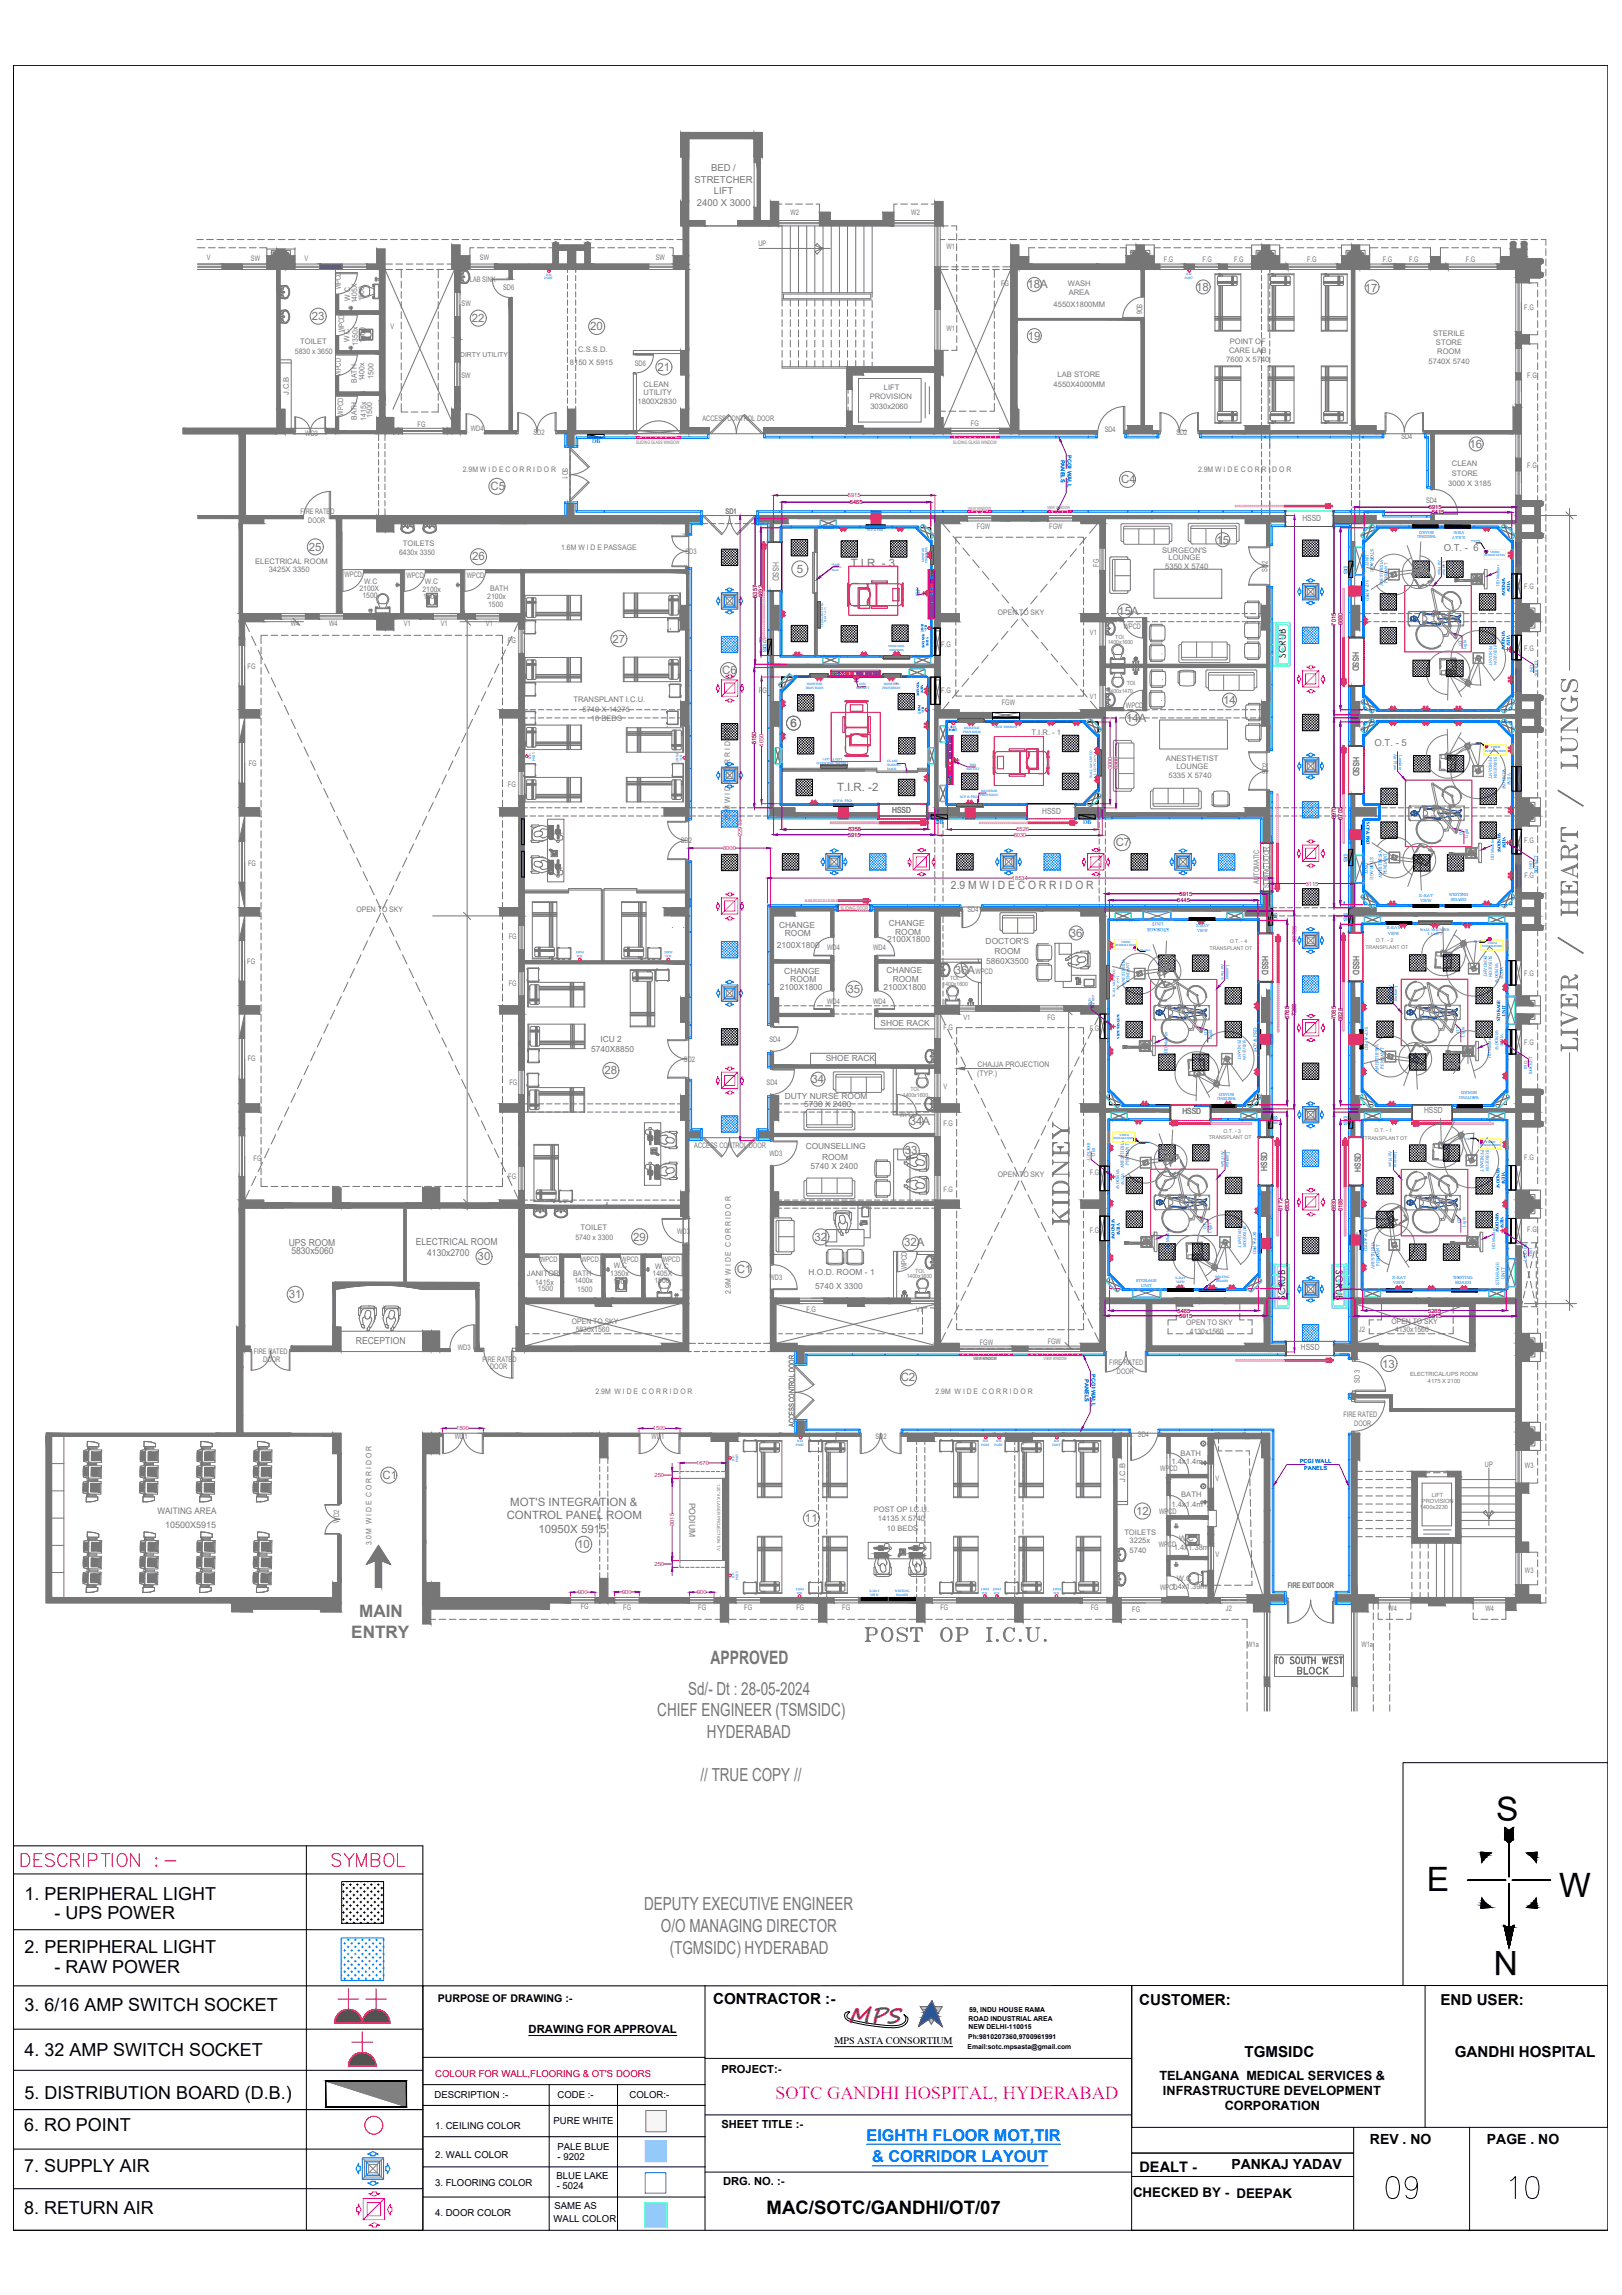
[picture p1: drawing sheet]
<svg xmlns="http://www.w3.org/2000/svg" width="594mm" height="841mm" viewBox="0 0 594 841" stroke-linecap="round" stroke-linejoin="round" font-family="sans-serif">
<defs><g id="words">
<text font-size="14.1" fill="#767676" x="580.7" y="386.3" transform="rotate(-90 580.7 386.3)">LIVER / HEART / LUNGS</text>
<g font-size="12.8">
<text x="506.6" y="806.8">09</text>
<text x="552.1" y="806.8">10</text>
</g>
<g font-size="12.3">
<text x="548" y="667.4">S</text>
<text x="522.6" y="693.1">E</text>
<text x="571.1" y="695.3">W</text>
<text x="555.9" y="715.1" transform="rotate(-180 555.9 715.1)">N</text>
</g>
<text font-size="10.1" fill="#767676" x="392.3" y="450.1" transform="rotate(-90 392.3 450.1)">KIDNEY</text>
<text font-size="9.3" fill="#767676" x="315.7" y="602.9">POST OP I.C.U.</text>
<g font-size="8.4" fill="#f00">
<text x="6.3" y="685.1">DESCRIPTION :-</text>
<text x="120.3" y="685.1">SYMBOL</text>
</g>
<text font-size="8" fill="#991b1e" x="310.8" y="741.4">MPS</text>
<text font-size="6.8" fill="#767676" x="260.3" y="609.6">APPROVED</text>
<text font-size="6.8" fill="#f0f" x="284" y="769.2">SOTC GANDHI HOSPITAL, HYDERABAD</text>
<text font-size="6.8" x="280.8" y="811.5">MAC/SOTC/GANDHI/OT/07</text>
<g font-size="6.6" fill="#767676">
<text x="252" y="621">Sd/- Dt : 28-05-2024</text>
<text x="240.8" y="628.9">CHIEF ENGINEER (TSMSIDC)</text>
<text x="258.9" y="636.8">HYDERABAD</text>
<text x="256.5" y="652.5">// TRUE COPY //</text>
<text x="236" y="700">DEPUTY EXECUTIVE ENGINEER</text>
<text x="242.1" y="708">O/O MANAGING DIRECTOR</text>
<text x="245.3" y="715.9">(TGMSIDC) HYDERABAD</text>
</g>
<g font-size="6.6">
<text x="9" y="696.2">1. PERIPHERAL LIGHT</text>
<text x="20" y="703.3">- UPS POWER</text>
<text x="9" y="715.8">2. PERIPHERAL LIGHT</text>
<text x="20" y="722.9">- RAW POWER</text>
<text x="9" y="737">3. 6/16 AMP SWITCH SOCKET</text>
<text x="9" y="753.6">4. 32 AMP SWITCH SOCKET</text>
<text x="9" y="769.2">5. DISTRIBUTION BOARD (D.B.)</text>
<text x="8.8" y="780.9">6. RO POINT</text>
<text x="8.8" y="796">7. SUPPLY AIR</text>
<text x="8.8" y="811.3">8. RETURN AIR</text>
</g>
<g font-size="6.3" fill="#767676">
<text x="131.6" y="592.7">MAIN</text>
<text x="128.7" y="600.2">ENTRY</text>
</g>
<g font-size="6" fill="#00f">
<text x="317.4" y="784.5">EIGHTH FLOOR MOT,TIR</text>
<text x="319.4" y="792.4">&amp; CORRIDOR LAYOUT</text>
</g>
<text font-size="5.7" fill="#767676" x="474.1" y="614.5">BLOCK</text>
<g font-size="5.6">
<text x="261.2" y="734.6">CONTRACTOR :-</text>
<text x="417.2" y="734.9">CUSTOMER:</text>
<text x="527.6" y="734.9">END USER:</text>
<text x="455.8" y="753.7">TGMSIDC</text>
<text x="532.8" y="753.7">GANDHI HOSPITAL</text>
</g>
<text font-size="5.3" x="417.4" y="795.8">DEALT -</text>
<g font-size="5.1">
<text x="501.8" y="785.7">REV . NO</text>
<text x="544.6" y="785.7">PAGE . NO</text>
<text x="451" y="794.8">PANKAJ YADAV</text>
</g>
<text font-size="4.9" x="415" y="805">CHECKED BY - DEEPAK</text>
<g font-size="4.7">
<text x="424.6" y="762.2">TELANGANA MEDICAL SERVICES &amp;</text>
<text x="425.9" y="767.7">INFRASTRUCTURE DEVELOPMENT</text>
<text x="448.5" y="773.4">CORPORATION</text>
</g>
<g font-size="4.2" fill="#767676">
<text x="376.4" y="105.7">18A</text>
<text x="438.1" y="106.8">18</text>
<text x="499.9" y="106.9">17</text>
<text x="114.2" y="117.3">23</text>
<text x="172.8" y="118">22</text>
<text x="216.2" y="121">20</text>
<text x="376.5" y="124.6">19</text>
<text x="240.8" y="135.9">21</text>
<text x="538.3" y="164.2">16</text>
<text x="179.6" y="179.6">C5</text>
<text x="410.6" y="177.1">C4</text>
<text x="113.1" y="201.8">25</text>
<text x="445.5" y="199.2">15</text>
<text x="172.9" y="205.4">26</text>
<text x="311.6" y="207.9">T.I.R. - 3</text>
<text x="291.8" y="210.1">5</text>
<text x="409.6" y="225.3">15A</text>
<text x="224.3" y="235.5">27</text>
<text x="264.5" y="247.2">C6</text>
<text x="448" y="258">14</text>
<text x="289.5" y="266.4">6</text>
<text x="412.4" y="264.7">14A</text>
<text x="306.6" y="289.9">T.I.R. -2</text>
<text x="408.6" y="310.2">C7</text>
<text x="348.3" y="325.9">2.9 M W I D E C O R R I D O R</text>
<text x="391.8" y="343.3">36</text>
<text x="349.7" y="357">36A</text>
<text x="310.5" y="363.9">35</text>
<text x="221.4" y="393.7">28</text>
<text x="297.3" y="396.9">34</text>
<text x="333.2" y="412.4">34A</text>
<text x="331.4" y="423.1">33</text>
<text x="231.9" y="454.6">29</text>
<text x="298.3" y="454.7">32</text>
<text x="174.9" y="461.9">30</text>
<text x="331.2" y="456.8">32A</text>
<text x="269.9" y="466.6">C1</text>
<text x="105.8" y="475.7">31</text>
<text x="506.2" y="501.3">13</text>
<text x="329.9" y="506.3">C2</text>
<text x="140.1" y="542">C1</text>
<text x="186.9" y="551.7">MOT'S INTEGRATION &amp;</text>
<text x="185.6" y="556.8">CONTROL PANEL ROOM</text>
<text x="294.8" y="557.9">11</text>
<text x="416.1" y="555.1">12</text>
<text x="197.3" y="561.7">10950X 5915</text>
<text x="211.4" y="567.3">10</text>
</g>
<g font-size="4.1">
<text x="193.6" y="745.1">DRAWING FOR APPROVAL</text>
<text x="264.2" y="759.5">PROJECT:-</text>
<text x="264.2" y="780">SHEET TITLE :-</text>
<text x="264.9" y="800.9">DRG. NO. :-</text>
</g>
<text font-size="3.9" x="160.3" y="733.7">PURPOSE OF DRAWING :-</text>
<text font-size="3.7" x="305.6" y="749.2">MPS ASTA CONSORTIUM</text>
<g font-size="3.5" fill="#767676">
<text x="260.4" y="62.8">BED /</text>
<text x="254.4" y="67">STRETCHER</text>
<text x="261.4" y="71.1">LIFT</text>
<text x="255.3" y="75.3">2400 X 3000</text>
<text x="528.8" y="201.9">O.T. - 6</text>
<text x="503.4" y="273.5">O.T. - 5</text>
<text x="105.7" y="456.5">UPS ROOM</text>
<text x="106.7" y="459.4">5830x5060</text>
<text x="152.3" y="456.3">ELECTRICAL ROOM</text>
<text x="156.4" y="460.1">4130x2700</text>
<text x="130.3" y="492.5">RECEPTION</text>
</g>
<g font-size="3.5">
<text x="470.9" y="241.2" transform="rotate(-90 470.9 241.2)">SCRUB</text>
<text x="489.3" y="465.5" transform="rotate(90 489.3 465.5)">SCRUB</text>
<text x="470.7" y="476.3" transform="rotate(-90 470.7 476.3)">SCRUB</text>
<text x="159.1" y="768.9">DESCRIPTION :-</text>
<text x="204.2" y="768.9">CODE :-</text>
<text x="230.6" y="768.9">COLOR:-</text>
<text x="202.8" y="778.5">PURE WHITE</text>
<text x="159.4" y="780.4">1. CEILING COLOR</text>
<text x="159.4" y="790.6">2. WALL COLOR</text>
<text x="204.2" y="787.8">PALE BLUE</text>
<text x="204.2" y="791.4">- 9202</text>
<text x="159.4" y="800.9">3. FLOORING COLOR</text>
<text x="203.9" y="798.6">BLUE LAKE</text>
<text x="203.9" y="802.2">- 5024</text>
<text x="203.1" y="809.4">SAME AS</text>
<text x="159.4" y="812">4. DOOR COLOR</text>
<text x="202.8" y="814.1">WALL COLOR</text>
</g>
<text font-size="3.5" fill="#f00" x="159.4" y="761.3">COLOUR FOR WALL,FLOORING &amp; OT'S DOORS</text>
<g font-size="3.3" fill="#767676">
<text x="57.7" y="554.8">WAITING AREA</text>
<text x="60.5" y="559.9">10500X5915</text>
</g>
<g font-size="3.1" fill="#767676">
<text x="477" y="191">HSSD</text>
<text x="283" y="206.1" transform="rotate(90 283 206.1)">HSSD</text>
<text x="495.5" y="239.1" transform="rotate(90 495.5 239.1)">HSSD</text>
<text x="495.6" y="277.5" transform="rotate(90 495.6 277.5)">HSSD</text>
<text x="326.8" y="298.1">HSSD</text>
<text x="381.7" y="298.5">HSSD</text>
<text x="285.4" y="339.9">CHANGE</text>
<text x="325.5" y="339.3">CHANGE</text>
<text x="284.6" y="347.3">2100X1800</text>
<text x="287.5" y="342.9">ROOM</text>
<text x="325" y="345.4">2100X1800</text>
<text x="327.9" y="342.5">ROOM</text>
<text x="361" y="345.9">DOCTOR'S</text>
<text x="361.2" y="353.3">5860X3500</text>
<text x="364.3" y="349.6">ROOM</text>
<text x="462.2" y="350.3" transform="rotate(90 462.2 350.3)">HSSD</text>
<text x="495.6" y="350.2" transform="rotate(90 495.6 350.2)">HSSD</text>
<text x="287.3" y="356.8">CHANGE</text>
<text x="289.5" y="359.9">ROOM</text>
<text x="324.7" y="356.5">CHANGE</text>
<text x="327" y="359.7">ROOM</text>
<text x="285.6" y="363">2100X1800</text>
<text x="323.6" y="362.7">2100X1800</text>
<text x="322.5" y="375.9">SHOE RACK</text>
<text x="219.9" y="381.7">ICU 2</text>
<text x="216.6" y="385.4">5740X8850</text>
<text x="302.4" y="388.9">SHOE RACK</text>
<text x="287.4" y="402.7">DUTY NURSE ROOM</text>
<text x="294.5" y="405.7">5730 X 2400</text>
<text x="521.6" y="408">HSSD</text>
<text x="433.1" y="408.1">HSSD</text>
<text x="295.1" y="421">COUNSELLING</text>
<text x="301.1" y="425.1">ROOM</text>
<text x="296.9" y="428.2">5740 X 2400</text>
<text x="464.1" y="429" transform="rotate(-90 464.1 429)">HSSD</text>
<text x="498.4" y="429.3" transform="rotate(-90 498.4 429.3)">HSSD</text>
<text x="296.1" y="467.1">H.O.D. ROOM - 1</text>
<text x="298.6" y="472.2">5740 X 3300</text>
<text x="476.5" y="494.7">HSSD</text>
<text x="252.4" y="550.7" transform="rotate(90 252.4 550.7)">PODIUM</text>
</g>
<g font-size="2.8" fill="#767676">
<text x="289.5" y="78.9">W2</text>
<text x="333.8" y="78.9">W2</text>
<text x="75.7" y="95.3">V</text>
<text x="91.9" y="95.6">SW</text>
<text x="111.6" y="95.7">V</text>
<text x="175.8" y="95.2">SW</text>
<text x="240.2" y="95.2">SW</text>
<text x="277.8" y="90.2">UP</text>
<text x="346.7" y="91.2">W1</text>
<text x="426.3" y="96">F.G</text>
<text x="440.4" y="96">F.G</text>
<text x="452" y="96">F.G</text>
<text x="478.8" y="96">F.G</text>
<text x="506.5" y="96">F.G</text>
<text x="516.2" y="96">F.G</text>
<text x="536.9" y="96">F.G</text>
<text x="124.9" y="105.9" transform="rotate(-90 124.9 105.9)">WPCD</text>
<text x="172.1" y="103.2">LAB SINK</text>
<text x="184.3" y="106.5">SD6</text>
<text x="366.6" y="104.9">FG</text>
<text x="391.1" y="104.9">WASH</text>
<text x="128.2" y="110.1" transform="rotate(-90 128.2 110.1)">W.C</text>
<text x="130.8" y="111.2" transform="rotate(-90 130.8 111.2)">1405X</text>
<text x="133.3" y="110.5" transform="rotate(-90 133.3 110.5)">1500</text>
<text x="169.1" y="112">SW</text>
<text x="385.9" y="112.7">4550X1800MM</text>
<text x="391.4" y="108.2">AREA</text>
<text x="416.4" y="111.2" transform="rotate(90 416.4 111.2)">SD6</text>
<text x="558.3" y="113.7">F.G</text>
<text x="126" y="121.7" transform="rotate(-90 126 121.7)">WPCD</text>
<text x="128" y="125.3" transform="rotate(-90 128 125.3)">W.C</text>
<text x="133.7" y="125.5" transform="rotate(-90 133.7 125.5)">1500</text>
<text x="143" y="120.5">V</text>
<text x="346.7" y="121.2">W1</text>
<text x="450.4" y="125.9">POINT OF</text>
<text x="524.9" y="123.1">STERILE</text>
<text x="108" y="129.6">5830 x 3650</text>
<text x="109.9" y="126">TOILET</text>
<text x="131" y="126.6" transform="rotate(-90 131 126.6)">1350x</text>
<text x="211.7" y="128.9">C.S.S.D.</text>
<text x="450.2" y="129.3">CARE LAB</text>
<text x="525.9" y="126.5">STORE</text>
<text x="526.4" y="129.9">ROOM</text>
<text x="124.9" y="137.7" transform="rotate(-90 124.9 137.7)">WPCD</text>
<text x="208.7" y="133.9">8150 X 5915</text>
<text x="232.5" y="134.1">SD6</text>
<text x="449.1" y="132.6">7600 X 5740</text>
<text x="523.2" y="133.2">5740X 5740</text>
<text x="130.8" y="140.3" transform="rotate(-90 130.8 140.3)">BATH</text>
<text x="133.5" y="139.8" transform="rotate(-90 133.5 139.8)">1400x</text>
<text x="136.8" y="138.7" transform="rotate(-90 136.8 138.7)">1500</text>
<text x="169" y="138.5">SW</text>
<text x="235.7" y="141.9">CLEAN</text>
<text x="323.7" y="142.9">LIFT</text>
<text x="385.9" y="141.7">4550X4000MM</text>
<text x="387.4" y="138.1">LAB STORE</text>
<text x="559.4" y="138.5">F.G</text>
<text x="105.8" y="144.8" transform="rotate(-90 105.8 144.8)">J.C.B</text>
<text x="233.5" y="148.2">1800X2830</text>
<text x="235.7" y="144.8">UTILITY</text>
<text x="318.5" y="146.2">PROVISION</text>
<text x="318.8" y="149.7">3030x2060</text>
<text x="125.6" y="152.3" transform="rotate(-90 125.6 152.3)">WPCD</text>
<text x="130.8" y="153.9" transform="rotate(-90 130.8 153.9)">BATH</text>
<text x="134.1" y="154.2" transform="rotate(-90 134.1 154.2)">1415x</text>
<text x="136.3" y="153.1" transform="rotate(-90 136.3 153.1)">1500</text>
<text x="257.3" y="154.4">ACCESS CONTROL DOOR</text>
<text x="355.6" y="155.9">FG</text>
<text x="111.8" y="159.8">WD3</text>
<text x="152.9" y="156.4">FG</text>
<text x="172.5" y="157.9">WD4</text>
<text x="195.4" y="159.3">SD2</text>
<text x="404.6" y="158.4">SD4</text>
<text x="430.9" y="159.3">SD2</text>
<text x="513.3" y="160.8">SD4</text>
<text x="169.5" y="173.1">2.9M W I D E C O R R I D O R</text>
<text x="206" y="171.4" transform="rotate(90 206 171.4)">SD1</text>
<text x="438.8" y="173">2.9M W I D E C O R R I D O R</text>
<text x="531.8" y="170.6">CLEAN</text>
<text x="559.4" y="171.6">F.G</text>
<text x="530.4" y="178.2">3000 X 3185</text>
<text x="531.7" y="174.6">STORE</text>
<text x="522.3" y="184.2">SD4</text>
<text x="110.1" y="188.5">FIRE RATED</text>
<text x="112.9" y="191.8">DOOR</text>
<text x="265.8" y="188.3">SD1</text>
<text x="357.8" y="193.7">FGW</text>
<text x="384.3" y="193.7">FGW</text>
<text x="146.2" y="203.5">6430x 3350</text>
<text x="147.5" y="200">TOILETS</text>
<text x="205.6" y="201.4">1.6M W I D E PASSAGE</text>
<text x="251.1" y="203">SD3</text>
<text x="425.6" y="202.5">SURGEON'S</text>
<text x="93.5" y="206.6">ELECTRICAL ROOM</text>
<text x="98.4" y="209.8">3425X 3350</text>
<text x="402.4" y="207.8" transform="rotate(-90 402.4 207.8)">FG</text>
<text x="426.8" y="208.4">5350 X 5740</text>
<text x="428" y="205.3">LOUNGE</text>
<text x="464.3" y="209.7" transform="rotate(-90 464.3 209.7)">SD2</text>
<text x="126.2" y="211.5">WPCD</text>
<text x="133.3" y="214.1">W.C</text>
<text x="148.8" y="211.9">WPCD</text>
<text x="155.6" y="213.9">W.C</text>
<text x="171" y="211.9">WPCD</text>
<text x="558.3" y="215.8">F.G</text>
<text x="131.6" y="216.7">2100X</text>
<text x="132.7" y="219.2">1500</text>
<text x="154.7" y="216.9">2100x</text>
<text x="155" y="219.6">1500</text>
<text x="178.5" y="219.4">2100x</text>
<text x="179.5" y="216.6">BATH</text>
<text x="178.8" y="222.6">1500</text>
<text x="365.5" y="225.2">OPEN TO SKY</text>
<text x="106.5" y="229.6">W4</text>
<text x="120.6" y="229.6">W4</text>
<text x="147.9" y="229.4">V1</text>
<text x="161.4" y="229.4">V1</text>
<text x="178" y="229.4">V1</text>
<text x="399.2" y="232.9">V1</text>
<text x="411.5" y="230.7">WPCD</text>
<text x="186" y="235.5">FG</text>
<text x="278" y="235.8">FG</text>
<text x="344.7" y="236.9">F.G</text>
<text x="558.3" y="238.7">F.G</text>
<text x="90.7" y="245.1">FG</text>
<text x="210" y="257.3">TRANSPLANT I.C.U.</text>
<text x="278" y="254.1">FG</text>
<text x="344.7" y="253.8">F.G</text>
<text x="399.2" y="256.2">V1</text>
<text x="213.3" y="261">5740 X 14275</text>
<text x="366.9" y="258.4">FGW</text>
<text x="412.4" y="259.3">WPCD</text>
<text x="216.4" y="264.3">10 BEDS</text>
<text x="377.8" y="269.4">T.I.R. - 1</text>
<text x="91.1" y="280.7">FG</text>
<text x="427" y="278.8">ANESTHETIST</text>
<text x="430.9" y="281.8">LOUNGE</text>
<text x="428" y="285.1">5335 X 5740</text>
<text x="464.3" y="283.6" transform="rotate(-90 464.3 283.6)">SD2</text>
<text x="186" y="288.5">FG</text>
<text x="267.4" y="300.6" transform="rotate(-90 267.4 300.6)">2.9M W I D E C O R R I D O R</text>
<text x="249.4" y="308.8">SD2</text>
<text x="558.3" y="308.9">F.G</text>
<text x="90.9" y="317.4">FG</text>
<text x="461.2" y="323.9" transform="rotate(-90 461.2 323.9)">AUTOMATIC</text>
<text x="558.3" y="321.6">F.G</text>
<text x="464.8" y="325.5" transform="rotate(-90 464.8 325.5)">SLIDING DOOR</text>
<text x="130.6" y="334">OPEN TO SKY</text>
<text x="354.4" y="334.2">SD4</text>
<text x="186.3" y="344.1">FG</text>
<text x="90.6" y="353.2">FG</text>
<text x="303" y="348.3">WD4</text>
<text x="319.8" y="348.3">WD4</text>
<text x="357.2" y="356.9">WPCD</text>
<text x="558.3" y="357.6">F.G</text>
<text x="186.3" y="361.3">FG</text>
<text x="303" y="367.9">WD4</text>
<text x="319.8" y="367.9">WD4</text>
<text x="345.6" y="377.5">F.G</text>
<text x="352.8" y="373.8">V1</text>
<text x="383.7" y="373.8">FG</text>
<text x="399.1" y="377.9">F.G</text>
<text x="281.8" y="381.7">SD4</text>
<text x="558.3" y="382.8">F.G</text>
<text x="90.7" y="388.8">FG</text>
<text x="250.5" y="389.1">SD2</text>
<text x="358" y="394.3">(TYP.)</text>
<text x="358" y="390.9">CHAJJA PROJECTION</text>
<text x="186.6" y="397.7">FG</text>
<text x="280.8" y="397.5">SD4</text>
<text x="345.6" y="399.1">V</text>
<text x="329.5" y="409.4">WPCD</text>
<text x="345.6" y="412.6">F.G</text>
<text x="92.9" y="425.6">FG</text>
<text x="254.3" y="420.8">ACCESS CONTROL DOOR</text>
<text x="281.8" y="423.7">WD3</text>
<text x="558.3" y="425.1">F.G</text>
<text x="186.2" y="432">FG</text>
<text x="365.5" y="431.3">OPEN TO SKY</text>
<text x="399.1" y="430.6">F.G</text>
<text x="345.6" y="436.7">F.G</text>
<text x="210.8" y="454.4">5740 x 3300</text>
<text x="212.7" y="450.8">TOILET</text>
<text x="248" y="452.1">WD3</text>
<text x="399.1" y="451.8">F.G</text>
<text x="559.4" y="451.4">F.G</text>
<text x="193" y="467.6">JANITOR</text>
<text x="197.8" y="462.4">WPCD</text>
<text x="209.9" y="467.5">BATH</text>
<text x="213" y="462.4">WPCD</text>
<text x="223.5" y="467.8">1350x</text>
<text x="224.9" y="464.7">W.C</text>
<text x="227.6" y="462.4">WPCD</text>
<text x="239" y="467.6">1405X</text>
<text x="240" y="464.9">W.C</text>
<text x="242.7" y="462.3">WPCD</text>
<text x="332.1" y="465.1" transform="rotate(-90 332.1 465.1)">WPCD</text>
<text x="196" y="470.9">1415x</text>
<text x="197" y="473">1500</text>
<text x="210.4" y="470.3">1400x</text>
<text x="211.4" y="473.5">1500</text>
<text x="224.6" y="470.5">1500</text>
<text x="239.7" y="470.1">1500</text>
<text x="281.8" y="469">WD3</text>
<text x="267.6" y="474" transform="rotate(-90 267.6 474)">2.9M W I D E C O R R I D O R</text>
<text x="209.5" y="485.2">OPEN TO SKY</text>
<text x="295.3" y="480.7">F.G</text>
<text x="335.6" y="480.7">V1</text>
<text x="434.5" y="485.6">OPEN TO SKY</text>
<text x="509.6" y="485.2">OPEN TO SKY</text>
<text x="210.8" y="488.2">5830x1560</text>
<text x="435.8" y="488.7">4130x1560</text>
<text x="497.7" y="488.1">J2</text>
<text x="510.9" y="488.2">4130x1560</text>
<text x="92.9" y="496.2">FIRE RATED</text>
<text x="167.7" y="494.7">WD3</text>
<text x="358.8" y="493">FGW</text>
<text x="383.7" y="492.4">FGW</text>
<text x="96.4" y="499.2">DOOR</text>
<text x="176.8" y="499">FIRE RATED</text>
<text x="179.5" y="501.7">DOOR</text>
<text x="406.3" y="500.2">FIRE RATED</text>
<text x="409.1" y="503.5">DOOR</text>
<text x="498.1" y="506.7" transform="rotate(-90 498.1 506.7)">SD 3</text>
<text x="218.1" y="510.7">2.9M W I D E C O R R I D O R</text>
<text x="342.7" y="510.7">2.9M W I D E C O R R I D O R</text>
<text x="492" y="519.2">FIRE RATED</text>
<text x="166.6" y="527.2">WD1</text>
<text x="238.7" y="527.2">WD1</text>
<text x="291" y="522.9" transform="rotate(-90 291 522.9)">ACCESS CONTROL DOOR</text>
<text x="320.7" y="527.4">SD2</text>
<text x="416.8" y="526.7">SD4</text>
<text x="496" y="522.5">DOOR</text>
<text x="432.4" y="533.5">BATH</text>
<text x="425" y="539.1">WPCD</text>
<text x="429" y="536.3">1.4x1.4m</text>
<text x="543.9" y="537.4">UP</text>
<text x="558.5" y="537.8">W3</text>
<text x="412.1" y="542.9" transform="rotate(-90 412.1 542.9)">J.C.B</text>
<text x="445.2" y="542.6">V</text>
<text x="432.6" y="548.5">BATH</text>
<text x="124.2" y="557.9" transform="rotate(-90 124.2 557.9)">WD2</text>
<text x="320" y="554.2">POST OP I.C.U.</text>
<text x="321.5" y="557.6">14135 X 5740</text>
<text x="424.5" y="554.6">WPCD</text>
<text x="429" y="552.3">1.4x1.4m</text>
<text x="324.9" y="560.9">10 BEDS</text>
<text x="411.8" y="562.5">TOILETS</text>
<text x="136" y="566.2" transform="rotate(-90 136 566.2)">3.0 M W I D E C O R R I D O R</text>
<text x="413.7" y="565.6">3225x</text>
<text x="413.7" y="569">5740</text>
<text x="424.4" y="566.7">WPCD</text>
<text x="429.9" y="568.1">1.4x1.38m</text>
<text x="431.8" y="564.8">W.C</text>
<text x="445.2" y="570.6">V</text>
<text x="431" y="579.4">W.C</text>
<text x="558.5" y="576.5">W3</text>
<text x="424.9" y="582.7">WPCD</text>
<text x="429" y="582.5">1.4x1.39m</text>
<text x="471.7" y="582">FIRE EXIT DOOR</text>
<text x="212.7" y="589.5">FG</text>
<text x="228.3" y="590">FG</text>
<text x="255.8" y="590">FG</text>
<text x="272.6" y="590">FG</text>
<text x="291.7" y="590">FG</text>
<text x="308.5" y="590">FG</text>
<text x="344.5" y="590">FG</text>
<text x="399.5" y="590">FG</text>
<text x="414.7" y="590.7">FG</text>
<text x="449" y="590.5">J2</text>
<text x="508.5" y="590.3">W4</text>
<text x="544.1" y="590.3">W4</text>
<text x="456.8" y="603.7">W1a</text>
<text x="498.6" y="603.7">W1a</text>
</g>
<text font-size="2.5" fill="#767676" x="168.5" y="130.7">DIRTY UTILITY</text>
<g font-size="2.5">
<text x="354.9" y="737.4">59, INDU HOUSE RAMA</text>
<text x="354.8" y="740.6">ROAD INDUSTRIAL AREA</text>
<text x="354.8" y="743.6">NEW DELHI-110015</text>
<text x="354.6" y="747.2">Ph:9810207360,9700961991</text>
<text x="354.4" y="750.7">Email:sotc.mpsasta@gmail.com</text>
</g>
<g font-size="2.2" fill="#00f">
<text x="216.9" y="162.4">DB</text>
<text x="492.2" y="207.2" transform="rotate(90 492.2 207.2)">DB</text>
<text x="279.3" y="235.8" transform="rotate(90 279.3 235.8)">DB</text>
<text x="342.6" y="301.8">DB</text>
<text x="396.7" y="301.8">DB</text>
<text x="492.2" y="312.9" transform="rotate(90 492.2 312.9)">DB</text>
<text x="492.2" y="334.6" transform="rotate(90 492.2 334.6)">DB</text>
<text x="467.9" y="337.5" transform="rotate(-90 467.9 337.5)">DB</text>
<text x="467.9" y="411.8" transform="rotate(-90 467.9 411.8)">DB</text>
<text x="492.2" y="409.1" transform="rotate(90 492.2 409.1)">DB</text>
</g>
<g font-size="2.1" fill="#00f">
<text x="391" y="166.8" transform="rotate(90 391 166.8)">PCGI WALL</text>
<text x="388.5" y="168.4" transform="rotate(90 388.5 168.4)">PANELS</text>
<text x="399.8" y="503.6" transform="rotate(90 399.8 503.6)">PCGI WALL</text>
<text x="397.3" y="505.2" transform="rotate(90 397.3 505.2)">PANELS</text>
<text x="476" y="536.3">PCGI WALL</text>
<text x="477.7" y="538.8">PANELS</text>
</g>
<g font-size="2.1" fill="#b8008a">
<text x="310.5" y="182.3">5915</text>
<text x="311.3" y="184.7">5465</text>
<text x="523.4" y="186.6">5915</text>
<text x="524.4" y="188.5">5415</text>
<text x="277.3" y="219.1" transform="rotate(-90 277.3 219.1)">5357</text>
<text x="279.4" y="219.1" transform="rotate(-90 279.4 219.1)">4692</text>
<text x="489.3" y="229.3" transform="rotate(-90 489.3 229.3)">7015</text>
<text x="491.7" y="229.1" transform="rotate(-90 491.7 229.1)">6680</text>
<text x="277" y="272.7" transform="rotate(-90 277 272.7)">5150</text>
<text x="279.7" y="273.6" transform="rotate(-90 279.7 273.6)">4650</text>
<text x="407.4" y="281.9" transform="rotate(-90 407.4 281.9)">3000</text>
<text x="409.5" y="281.9" transform="rotate(-90 409.5 281.9)">3300</text>
<text x="310.8" y="304.7">5358</text>
<text x="372.3" y="304.7">5526</text>
<text x="489.3" y="300.2" transform="rotate(-90 489.3 300.2)">6970</text>
<text x="491.7" y="300.4" transform="rotate(-90 491.7 300.4)">6705</text>
<text x="264.9" y="311.6">3000</text>
<text x="271.8" y="306.4" transform="rotate(-90 271.8 306.4)">22944</text>
<text x="310.5" y="306.6">5915</text>
<text x="371.3" y="306.9">6030</text>
<text x="370.7" y="322.5">18534</text>
<text x="432" y="328.2">5915</text>
<text x="478.3" y="324.6">3115</text>
<text x="431.2" y="330.7">5445</text>
<text x="474.8" y="345.1" transform="rotate(-90 474.8 345.1)">30705</text>
<text x="472.2" y="373.4" transform="rotate(-90 472.2 373.4)">6768</text>
<text x="474.8" y="372.4" transform="rotate(-90 474.8 372.4)">7268</text>
<text x="489.3" y="373.4" transform="rotate(-90 489.3 373.4)">7085</text>
<text x="491.7" y="374.1" transform="rotate(-90 491.7 374.1)">6628</text>
<text x="469.8" y="443.7" transform="rotate(-90 469.8 443.7)">6172</text>
<text x="472.1" y="443.9" transform="rotate(-90 472.1 443.9)">6830</text>
<text x="489.3" y="443.9" transform="rotate(-90 489.3 443.9)">6830</text>
<text x="491.7" y="443.9" transform="rotate(-90 491.7 443.9)">6188</text>
<text x="431.3" y="481">5465</text>
<text x="432" y="482.9">5915</text>
<text x="523.1" y="481">5265</text>
<text x="523.4" y="483.1">5915</text>
<text x="167.1" y="524.1">1500</text>
<text x="239.2" y="524.2">1500</text>
<text x="255" y="536.9">1670</text>
<text x="239.7" y="541.3">250</text>
<text x="246.9" y="559.2" transform="rotate(-90 246.9 559.2)">3015</text>
<text x="239.7" y="573.9">250</text>
<text x="211.7" y="584.2">900</text>
<text x="227.9" y="584.1">900</text>
<text x="255.3" y="584.2">900</text>
</g>
<g font-size="2.1" fill="#767676">
<text x="405.7" y="236.2">1400x1600</text>
<text x="408.5" y="234.2">TOI.</text>
<text x="412.7" y="251.2">TOI.</text>
<text x="405.7" y="253.9">1400x1470</text>
<text x="348" y="359.3">TOI.</text>
<text x="345.2" y="361.3">1400x1600</text>
<text x="330.7" y="401.9">1400x1600</text>
<text x="333.4" y="399.9">TOI.</text>
<text x="335.2" y="466.4">TOI.</text>
<text x="332.1" y="468.4">1400x1600</text>
<text x="516.5" y="504.4">ELECTRICAL/UPS ROOM</text>
<text x="523" y="506.9">4175 X 2100</text>
<text x="520.8" y="550.8">PROVISION</text>
<text x="524.4" y="548.6">LIFT</text>
<text x="520.1" y="553.2">1400x2230</text>
</g>
<g font-size="1.9" fill="#767676">
<text x="307.8" y="333.4">SLIDING DOOR</text>
<text x="450.4" y="345.5">O.T. - 4</text>
<text x="500.1" y="347.7">TRANSPLANT OT</text>
<text x="503.9" y="345.1">O.T. - 2</text>
<text x="443" y="348.3">TRANSPLANT OT</text>
<text x="442.8" y="417.4">TRANSPLANT OT</text>
<text x="448.1" y="415.2">O.T. - 3</text>
<text x="499.8" y="417.6">TRANSPLANT OT</text>
<text x="503.5" y="414.9">O.T. - 1</text>
</g>
<g font-size="1.8" fill="#00f">
<text x="500" y="203.3" transform="rotate(90 500 203.3)">UNIT</text>
<text x="502" y="201.2" transform="rotate(90 502 201.2)">STORAGE</text>
<text x="499.9" y="316.1" transform="rotate(90 499.9 316.1)">UNIT</text>
<text x="501.8" y="314.1" transform="rotate(90 501.8 314.1)">STORAGE</text>
<text x="426.2" y="338" transform="rotate(-180 426.2 338)">UNIT</text>
<text x="428.2" y="340" transform="rotate(-180 428.2 340)">STORAGE</text>
<text x="460.3" y="385.5" transform="rotate(-90 460.3 385.5)">SCP &amp; PRD</text>
<text x="549.1" y="470.8" transform="rotate(-90 549.1 470.8)">STORAGE</text>
<text x="551.1" y="468.7" transform="rotate(-90 551.1 468.7)">UNIT</text>
</g>
<g font-size="1.7" fill="#767676">
<text x="232.9" y="162.6">SLIDING GLASS WINDOW</text>
<text x="349.2" y="162.6">SLIDING GLASS WINDOW</text>
</g>
<g font-size="1.7" fill="#00f">
<text x="510.6" y="276.2" transform="rotate(90 510.6 276.2)">Air Flow</text>
<text x="512.4" y="276.6" transform="rotate(90 512.4 276.6)">Laminar</text>
<text x="545.3" y="277.6" transform="rotate(90 545.3 277.6)">PENDANT</text>
<text x="547.1" y="277.5" transform="rotate(90 547.1 277.5)">SURGEON</text>
<text x="550.3" y="281.9" transform="rotate(90 550.3 281.9)">WINDOW</text>
<text x="552.2" y="283.4" transform="rotate(90 552.2 283.4)">VIEW</text>
<text x="500.5" y="301.3" transform="rotate(90 500.5 301.3)">SCP &amp; PRD</text>
<text x="535.7" y="305.8" transform="rotate(-90 535.7 305.8)">OT</text>
<text x="548.5" y="305.2" transform="rotate(90 548.5 305.2)">WINDOW</text>
<text x="537.6" y="307.2" transform="rotate(-90 537.6 307.2)">Light</text>
<text x="550.3" y="306.6" transform="rotate(90 550.3 306.6)">VIEW</text>
<text x="506.1" y="321.7" transform="rotate(-90 506.1 321.7)">ANESTHESIA</text>
<text x="507.9" y="320.4" transform="rotate(-90 507.9 320.4)">PENDANT</text>
<text x="561.2" y="318.3" transform="rotate(-90 561.2 318.3)">IND.</text>
<text x="563.1" y="320" transform="rotate(-90 563.1 320)">SOCKET</text>
<text x="519.7" y="328.7">X-RAY</text>
<text x="530.6" y="328.3">WRITING</text>
<text x="520.1" y="330.6">VIEW</text>
<text x="531.4" y="330.1">BOARD</text>
<text x="507.8" y="340.6">X-RAY</text>
<text x="508.3" y="342.5">VIEW</text>
<text x="543.4" y="350.3" transform="rotate(90 543.4 350.3)">PENDANT</text>
<text x="545.3" y="350.3" transform="rotate(90 545.3 350.3)">SURGEON</text>
<text x="547.6" y="352.9" transform="rotate(90 547.6 352.9)">WINDOW</text>
<text x="549.4" y="354.4" transform="rotate(90 549.4 354.4)">VIEW</text>
<text x="509" y="360.9" transform="rotate(90 509 360.9)">Air Flow</text>
<text x="510.9" y="361.3" transform="rotate(90 510.9 361.3)">Laminar</text>
<text x="499.9" y="376.5" transform="rotate(90 499.9 376.5)">SCP &amp; PRD</text>
<text x="547.6" y="377.4" transform="rotate(90 547.6 377.4)">WINDOW</text>
<text x="549.5" y="374.2" transform="rotate(-90 549.5 374.2)">STORAGE</text>
<text x="551.4" y="372.3" transform="rotate(-90 551.4 372.3)">UNIT</text>
<text x="534.5" y="378.4" transform="rotate(-90 534.5 378.4)">OT</text>
<text x="536.4" y="379.8" transform="rotate(-90 536.4 379.8)">Light</text>
<text x="549.4" y="378.9" transform="rotate(90 549.4 378.9)">VIEW</text>
<text x="504.9" y="392.8" transform="rotate(-90 504.9 392.8)">ANESTHESIA</text>
<text x="506.8" y="391.6" transform="rotate(-90 506.8 391.6)">PENDANT</text>
<text x="559.3" y="391.8" transform="rotate(-90 559.3 391.8)">IND.</text>
<text x="561.2" y="393.4" transform="rotate(-90 561.2 393.4)">SOCKET</text>
<text x="541" y="400" transform="rotate(-180 541 400)">BOARD</text>
<text x="541.7" y="401.8" transform="rotate(-180 541.7 401.8)">WRITING</text>
<text x="398.1" y="419" transform="rotate(90 398.1 419)">SOCKET</text>
<text x="400" y="420.6" transform="rotate(90 400 420.6)">IND.</text>
<text x="447.4" y="421.8" transform="rotate(90 447.4 421.8)">Air Flow</text>
<text x="449.3" y="422.2" transform="rotate(90 449.3 422.2)">Laminar</text>
<text x="508.7" y="421.7" transform="rotate(90 508.7 421.7)">Air Flow</text>
<text x="510.6" y="422" transform="rotate(90 510.6 422)">Laminar</text>
<text x="542.3" y="421.5" transform="rotate(90 542.3 421.5)">PENDANT</text>
<text x="544.2" y="421.5" transform="rotate(90 544.2 421.5)">SURGEON</text>
<text x="408.8" y="428.4" transform="rotate(90 408.8 428.4)">WINDOW</text>
<text x="410.7" y="429.9" transform="rotate(90 410.7 429.9)">VIEW</text>
<text x="411.6" y="428.1" transform="rotate(-90 411.6 428.1)">ANESTHESIA</text>
<text x="413.5" y="426.9" transform="rotate(-90 413.5 426.9)">PENDANT</text>
<text x="548.2" y="428" transform="rotate(90 548.2 428)">WINDOW</text>
<text x="550.1" y="429.5" transform="rotate(90 550.1 429.5)">VIEW</text>
<text x="407.1" y="446.8" transform="rotate(90 407.1 446.8)">WINDOW</text>
<text x="409.1" y="448.3" transform="rotate(90 409.1 448.3)">VIEW</text>
<text x="453.5" y="449.4" transform="rotate(90 453.5 449.4)">PENDANT</text>
<text x="455.4" y="449.3" transform="rotate(90 455.4 449.3)">SURGEON</text>
<text x="534.9" y="448.1" transform="rotate(-90 534.9 448.1)">OT</text>
<text x="536.8" y="449.5" transform="rotate(-90 536.8 449.5)">Light</text>
<text x="547.7" y="444.4" transform="rotate(90 547.7 444.4)">WINDOW</text>
<text x="549.6" y="445.8" transform="rotate(90 549.6 445.8)">VIEW</text>
<text x="441.9" y="450.4" transform="rotate(-90 441.9 450.4)">OT</text>
<text x="443.8" y="451.8" transform="rotate(-90 443.8 451.8)">Light</text>
<text x="459" y="451.5" transform="rotate(90 459 451.5)">SCP &amp; PRD</text>
<text x="499.6" y="450.2" transform="rotate(90 499.6 450.2)">SCP &amp; PRD</text>
<text x="558.2" y="455.8" transform="rotate(90 558.2 455.8)">SOCKET</text>
<text x="560.1" y="457.4" transform="rotate(90 560.1 457.4)">IND.</text>
<text x="503.4" y="465.1" transform="rotate(-90 503.4 465.1)">ANESTHESIA</text>
<text x="505.3" y="463.9" transform="rotate(-90 505.3 463.9)">PENDANT</text>
<text x="416.1" y="469.7">STORAGE</text>
<text x="418" y="471.5">UNIT</text>
<text x="509.9" y="468.5">X-RAY</text>
<text x="510.3" y="470.4">VIEW</text>
<text x="532.3" y="468.7">WRITING</text>
<text x="533" y="470.6">BOARD</text>
</g>
<g font-size="1.6" fill="#767676">
<text x="354.5" y="186.8">VIEW WINDOW</text>
<text x="383.5" y="186.4">VIEW WINDOW</text>
<text x="356.6" y="498.5">VIEW WINDOW</text>
<text x="382.3" y="498.5">VIEW WINDOW</text>
<text x="262.7" y="544" transform="rotate(90 262.7 544)">120&quot; 4K LASER PROJECTION T.V</text>
</g>
<g font-size="1.5" fill="#00f">
<text x="525.2" y="194.4" transform="rotate(-180 525.2 194.4)">BOARD</text>
<text x="525.9" y="196.2" transform="rotate(-180 525.9 196.2)">WRITING</text>
<text x="536.4" y="194.6" transform="rotate(-180 536.4 194.6)">VIEW</text>
<text x="536.8" y="196.4" transform="rotate(-180 536.8 196.4)">X-RAY</text>
<text x="526.7" y="205.2" transform="rotate(90 526.7 205.2)">Air Flow</text>
<text x="528.5" y="205.6" transform="rotate(90 528.5 205.6)">Laminar</text>
<text x="500.2" y="212.6" transform="rotate(90 500.2 212.6)">SCP &amp; PRD</text>
<text x="506.4" y="214.7" transform="rotate(-90 506.4 214.7)">ANESTHESIA</text>
<text x="508.2" y="213.5" transform="rotate(-90 508.2 213.5)">PENDANT</text>
<text x="549.2" y="214.7" transform="rotate(-90 549.2 214.7)">HD Monitor</text>
<text x="550.2" y="211.7" transform="rotate(90 550.2 211.7)">WINDOW</text>
<text x="552" y="213" transform="rotate(90 552 213)">VIEW</text>
<text x="550.1" y="231.3" transform="rotate(90 550.1 231.3)">WINDOW</text>
<text x="551.8" y="232.7" transform="rotate(90 551.8 232.7)">VIEW</text>
<text x="535.2" y="236.6" transform="rotate(-90 535.2 236.6)">OT</text>
<text x="537" y="237.9" transform="rotate(-90 537 237.9)">Light</text>
<text x="545.4" y="236.6" transform="rotate(90 545.4 236.6)">PENDANT</text>
<text x="547.1" y="236.5" transform="rotate(90 547.1 236.5)">SURGEON</text>
<text x="561.5" y="246.4" transform="rotate(-90 561.5 246.4)">IND.</text>
<text x="563.3" y="247.9" transform="rotate(-90 563.3 247.9)">SOCKET</text>
<text x="547.1" y="315.1" transform="rotate(-90 547.1 315.1)">HD Monitor</text>
<text x="438.1" y="339.8">X-RAY</text>
<text x="438.5" y="341.5">VIEW</text>
<text x="447.4" y="353.3" transform="rotate(90 447.4 353.3)">Air Flow</text>
<text x="449.2" y="353.7" transform="rotate(90 449.2 353.7)">Laminar</text>
<text x="413.8" y="359.8" transform="rotate(-90 413.8 359.8)">PENDANT</text>
<text x="412" y="360.9" transform="rotate(-90 412 360.9)">ANESTHESIA</text>
<text x="442.1" y="379.4" transform="rotate(-90 442.1 379.4)">OT</text>
<text x="443.9" y="380.7" transform="rotate(-90 443.9 380.7)">Light</text>
<text x="453.4" y="381.1" transform="rotate(90 453.4 381.1)">PENDANT</text>
<text x="455.2" y="381" transform="rotate(90 455.2 381)">SURGEON</text>
<text x="427.6" y="385.8" transform="rotate(-90 427.6 385.8)">HD Monitor</text>
<text x="546" y="387.7" transform="rotate(-90 546 387.7)">HD Monitor</text>
<text x="452" y="400.4" transform="rotate(-180 452 400.4)">BOARD</text>
<text x="452.7" y="402.2" transform="rotate(-180 452.7 402.2)">WRITING</text>
<text x="428.2" y="457.6" transform="rotate(-90 428.2 457.6)">HD Monitor</text>
<text x="547.6" y="457.7" transform="rotate(-90 547.6 457.7)">HD Monitor</text>
</g>
<g font-size="1.3" fill="#00f">
<text x="351.6" y="292.5">SCP &amp; PRD</text>
<text x="305.1" y="294.1">SCP &amp; PRD</text>
<text x="520.1" y="341.3">WALL MOUNTED</text>
<text x="522.9" y="342.8">T.V (55&quot;)</text>
</g>
<g font-size="1.2" fill="#00f">
<text x="200.1" y="101">R.O.</text>
<text x="434.5" y="100.9">R.O.</text>
<text x="199.5" y="102.3">PORT</text>
<text x="433.9" y="102.3">PORT</text>
<text x="317.7" y="194.6">SCP &amp; PRD</text>
<text x="337.4" y="228.5" transform="rotate(90 337.4 228.5)">PORT</text>
<text x="337.8" y="232.4" transform="rotate(90 337.8 232.4)">WINDOW</text>
<text x="338.7" y="229.1" transform="rotate(90 338.7 229.1)">R.O.</text>
<text x="339.2" y="233.5" transform="rotate(90 339.2 233.5)">VIEW</text>
<text x="295.5" y="251.1">MONITOR</text>
<text x="314.8" y="251.2">IND.</text>
<text x="323.7" y="250.9">MONITOR</text>
<text x="335.8" y="249.8" transform="rotate(90 335.8 249.8)">WINDOW</text>
<text x="337.2" y="250.9" transform="rotate(90 337.2 250.9)">VIEW</text>
<text x="295.1" y="252.5">PROVISION</text>
<text x="313.6" y="252.6">SOCKET</text>
<text x="323.2" y="252.3">PROVISION</text>
<text x="336.3" y="258.5" transform="rotate(90 336.3 258.5)">PORT</text>
<text x="337.6" y="259" transform="rotate(90 337.6 259)">R.O.</text>
<text x="347.5" y="268">PORT</text>
<text x="348.1" y="266.6">R.O.</text>
<text x="352.7" y="268.5">PROVISION</text>
<text x="353.1" y="267.2">MONITOR</text>
<text x="364.1" y="266.9">VIEW WINDOW</text>
<text x="194.5" y="278.2" transform="rotate(-90 194.5 278.2)">R.O.</text>
<text x="195.9" y="278.8" transform="rotate(-90 195.9 278.8)">PORT</text>
<text x="247.6" y="276.1" transform="rotate(90 247.6 276.1)">PORT</text>
<text x="248.9" y="276.7" transform="rotate(90 248.9 276.7)">R.O.</text>
<text x="308.5" y="277.8" transform="rotate(-180 308.5 277.8)">LED TV (43&quot;)</text>
<text x="310.6" y="279.2" transform="rotate(-180 310.6 279.2)">CEILING MOUNTED</text>
<text x="324.9" y="280.7">SLIDING</text>
<text x="324.9" y="279.3">GLASS</text>
<text x="355.2" y="280.7">IND.</text>
<text x="324.9" y="282.1">DOOR</text>
<text x="354" y="282.1">SOCKET</text>
<text x="400" y="285.3" transform="rotate(-90 400 285.3)">WALL MOUNTED</text>
<text x="401.4" y="283.8" transform="rotate(-90 401.4 283.8)">LED TV (43&quot;)</text>
<text x="359" y="291.7">PROVISION</text>
<text x="359.4" y="290.3">MONITOR</text>
<text x="213.4" y="350" transform="rotate(-180 213.4 350)">R.O.</text>
<text x="213.9" y="348.6" transform="rotate(-180 213.9 348.6)">PORT</text>
<text x="245.8" y="350" transform="rotate(-180 245.8 350)">R.O.</text>
<text x="246.4" y="348.6" transform="rotate(-180 246.4 348.6)">PORT</text>
<text x="408.5" y="365.2" transform="rotate(-90 408.5 365.2)">WALL MOUNTED</text>
<text x="409.9" y="362.6" transform="rotate(-90 409.9 362.6)">T.V (55&quot;)</text>
<text x="399.5" y="368.2" transform="rotate(-90 399.5 368.2)">IND.</text>
<text x="400.9" y="369.4" transform="rotate(-90 400.9 369.4)">SOCKET</text>
<text x="410" y="380.6" transform="rotate(-90 410 380.6)">VIEW WINDOW</text>
<text x="430.4" y="468.8">X-RAY</text>
<text x="430.8" y="470.2">VIEW</text>
<text x="445" y="468.3">WRITING</text>
<text x="445.5" y="469.7">BOARD</text>
<text x="291.5" y="529.9">PORT</text>
<text x="292.1" y="528.5">R.O.</text>
<text x="359.4" y="529.9">PORT</text>
<text x="359.9" y="528.5">R.O.</text>
<text x="364.3" y="529.9">PORT</text>
<text x="364.9" y="528.5">R.O.</text>
<text x="385.4" y="529.9">PORT</text>
<text x="386" y="528.5">R.O.</text>
<text x="269" y="535.2" transform="rotate(-90 269 535.2)">R.O.</text>
<text x="270.4" y="535.8" transform="rotate(-90 270.4 535.8)">PORT</text>
<text x="269" y="578.4" transform="rotate(-90 269 578.4)">R.O.</text>
<text x="270.4" y="578.9" transform="rotate(-90 270.4 578.9)">PORT</text>
<text x="294.5" y="581.9" transform="rotate(-180 294.5 581.9)">PORT</text>
<text x="362.3" y="581.9" transform="rotate(-180 362.3 581.9)">PORT</text>
<text x="366.7" y="581.9" transform="rotate(-180 366.7 581.9)">PORT</text>
<text x="388.6" y="581.9" transform="rotate(-180 388.6 581.9)">PORT</text>
<text x="293.9" y="583.3" transform="rotate(-180 293.9 583.3)">R.O.</text>
<text x="318.3" y="583.4">X-RAY</text>
<text x="318.7" y="584.8">VIEW</text>
<text x="327.8" y="583.5">WRITING</text>
<text x="328.3" y="584.9">BOARD</text>
<text x="361.7" y="583.3" transform="rotate(-180 361.7 583.3)">R.O.</text>
<text x="366.1" y="583.3" transform="rotate(-180 366.1 583.3)">R.O.</text>
<text x="388" y="583.3" transform="rotate(-180 388 583.3)">R.O.</text>
</g>
<g font-size="1.1" fill="#00f">
<text x="542.3" y="198" transform="rotate(-180 542.3 198)">Speaker</text>
<text x="543.8" y="203.9">INTEGRATION</text>
<text x="545.8" y="202.6">VIDEO</text>
<text x="338.5" y="205.9" transform="rotate(-90 338.5 205.9)">MONITOR</text>
<text x="339.7" y="206.3" transform="rotate(-90 339.7 206.3)">PROVISION</text>
<text x="331" y="237.7" transform="rotate(-180 331 237.7)">MONITOR</text>
<text x="331.3" y="236.5" transform="rotate(-180 331.3 236.5)">PROVISION</text>
<text x="542.3" y="272.4" transform="rotate(-180 542.3 272.4)">Speaker</text>
<text x="544" y="275.5">INTEGRATION</text>
<text x="546" y="274.3">VIDEO</text>
<text x="408.6" y="346.8">INTEGRATION</text>
<text x="410.6" y="345.6">VIDEO</text>
<text x="539.9" y="345.3">Speaker</text>
<text x="542.8" y="347.1">INTEGRATION</text>
<text x="544.8" y="345.8">VIDEO</text>
<text x="417.8" y="348.6">Speaker</text>
<text x="408" y="417.4">INTEGRATION</text>
<text x="410" y="416.2">VIDEO</text>
<text x="417.8" y="418.9">Speaker</text>
<text x="540.3" y="417.2" transform="rotate(-180 540.3 417.2)">Speaker</text>
<text x="542.1" y="420">INTEGRATION</text>
<text x="544.2" y="418.7">VIDEO</text>
</g>
<g font-size=".9" fill="#00f">
<text x="304.6" y="208.1">SLIDING</text>
<text x="304.7" y="207.1">GLASS</text>
<text x="304.7" y="209.2">DOOR</text>
<text x="335.4" y="215.2" transform="rotate(90 335.4 215.2)">SOCKET</text>
<text x="336.5" y="216.1" transform="rotate(90 336.5 216.1)">IND.</text>
<text x="302.6" y="228" transform="rotate(-90 302.6 228)">LED TV (43&quot;)</text>
<text x="301.5" y="229.6" transform="rotate(-90 301.5 229.6)">CEILING MOUNTED</text>
</g>
</g></defs>
<!-- layer: 0 -->
<g fill="#767676" stroke="#767676" stroke-width=".37">
<path d="M310.6 297.9l11.1-.1z"/>
<path d="M339.6 297.9h2.8z"/>
<path d="M463.9 445.8h1.2v8.1z"/>
<path d="M463.9 457.4h1.2z"/>
<path d="M495 445.8h1.2v6.9z"/>
<path d="M495 374.6h1.2v4.5z"/>
<path d="M463.9 374.6h1.2v4.5z"/>
<path d="M463.9 382.6h1.2z"/>
<path d="M463.9 214.9h1.2z"/>
<path d="M357.1 297.9l19-.1z"/>
<path d="M357.1 299h19z"/>
<path d="M443.5 406.4h18.6z"/>
<path d="M443.5 406.4h18.6v1.1z"/>
<path d="M81.4 96.8h7.4z"/>
<path d="M84.9 98.7h3.9z"/>
<path d="M101.1 92.3h.3z"/>
<path d="M104.4 92.3h.2z"/>
<path d="M215 88.8h.4z"/>
<path d="M498 92.3h.2z"/>
<path d="M494.7 92.3h.3z"/>
<path d="M465.1 92.3h.2z"/>
<path d="M461.8 92.3h.3z"/>
<path d="M419.1 92.3h.3z"/>
<path d="M415.9 92.3h.2z"/>
<path d="M412 157.8h.3z"/>
<path d="M427.4 532.4h1.1z"/>
<path d="M282.2 385.7h1.1z"/>
<path d="M86.6 500.9h2.3z"/>
<path d="M320.2 567.1h4.8v.4z"/>
<path d="M322.1 568.1h1.1z"/>
<path d="M325.1 570h.3z"/>
<path d="M332.9 567.1h4.9v.4z"/>
<path d="M334.8 568.1h1.1z"/>
<path d="M203.8 304l.3 .1z"/>
<path d="M204.7 304.2h.4z"/>
<path d="M204.7 305.4h.4z"/>
<path d="M203.7 305.4h.4v.2z"/>
<path d="M201.7 307.4h.3z"/>
<path d="M201.3 307.4h.2z"/>
<path d="M201.3 307.5h.2z"/>
<path d="M203.8 316.8h.3z"/>
<path d="M204.7 316.9h.4z"/>
<path d="M204.7 318.1l.4 .1z"/>
<path d="M203.7 318.1h.4v.2z"/>
<path d="M201.7 320.1h.3z"/>
<path d="M201.7 320.2h.3z"/>
<path d="M201.3 320.2h.2z"/>
<path d="M350.4 391.6l2.9-.5v1z"/>
<path d="M138.6 566.3l3.6 5.7h-7.1z"/>
<path d="M251.1 195.8v.2z"/>
<path d="M251.1 195.8h1.2v.2z"/>
<path d="M251.1 196h.6z"/>
<path d="M251.7 196h.6z"/>
<path d="M251.1 208h1.2z"/>
<path d="M133.2 208.7h14.6z"/>
<path d="M133.2 209.9h13.5z"/>
<path d="M144.2 188.9h108.1v3z"/>
<path d="M238.4 429l.3-.1z"/>
<path d="M237.4 429.2h.3z"/>
<path d="M237.4 429.2h.5v1.2z"/>
<path d="M238.4 430.3h.5l-.2 .2z"/>
<path d="M240.6 427h.2z"/>
<path d="M241 427.1h.2z"/>
<path d="M241 427.2h.2z"/>
<path d="M238.4 416.2h.3z"/>
<path d="M237.4 416.4h.3z"/>
<path d="M237.4 416.5h.5v1.1z"/>
<path d="M238.4 417.6h.5l-.2 .2z"/>
<path d="M240.6 414.3h.2z"/>
<path d="M241 414.3h.2z"/>
<path d="M241 414.4h.2z"/>
<path d="M282.2 374.6h1.1z"/>
<path d="M412 157.8h.6z"/>
<path d="M555.2 254.7h9.2zM555.2 254.7h9.2z"/>
<path d="M555.2 254.7l9.3 .1zM555.2 254.7l9.3 .1z"/>
<path d="M555.2 254.8l9.6 .1zM555.2 254.8l9.6 .1z"/>
<path d="M555.2 254.9l9.7 .1zM555.2 254.9l9.7 .1z"/>
<path d="M555.2 255l9.8 .2zM555.2 255l9.8 .2z"/>
<path d="M555.2 255.2l9.9 .1zM555.2 255.2l9.9 .1z"/>
<path d="M555.2 255.3l10 .2zM555.2 255.3l10 .2z"/>
<path d="M555.2 255.5l10 .2v-.2zM555.2 255.5l10 .2h-10z"/>
<path d="M555.2 255.7l10 .2zM555.2 255.7l10 .2z"/>
<path d="M555.2 255.9l9.9 .2 .1-.2zM555.2 255.9l9.9 .2h-9.9z"/>
<path d="M555.2 256.1h9.9zM555.2 256.1l9.9 .2z"/>
<path d="M555.2 256.3h9.9zM555.2 256.3l9.7 .1z"/>
<path d="M555.2 256.4h9.7zM555.2 256.4l9.6 .1z"/>
<path d="M555.2 256.5h9.6zM555.2 256.5l9.4 .2z"/>
<path d="M555.2 256.7h9.4zM555.2 256.7h9.2z"/>
<path d="M555.2 256.7h9.2zM555.2 256.7h9.1z"/>
<path d="M555.2 256.7h9zM555.2 256.7h9.1z"/>
<path d="M555.2 256.7l2 3.4v-3.4zM555.2 256.7l2 3.4h-2z"/>
<path d="M562.2 256.7l2 3.4v-3.4zM562.2 256.7l2 3.4h-2z"/>
<path d="M562.7 260.1l1.5 3v-3zM562.7 260.1l1.5 3h-1.5z"/>
<path d="M562.2 263.1l2 3.3v-3.3zM562.2 263.1l2 3.3h-2z"/>
<path d="M555.2 263.1l2 3.3v-3.3zM555.2 263.1l2 3.3h-2z"/>
<path d="M555.2 266.4h9.2zM555.2 266.4h9.2z"/>
<path d="M555.2 266.4l9.4 .1zM555.2 266.4l9.4 .1z"/>
<path d="M555.2 266.5l9.6 .1zM555.2 266.5l9.6 .1z"/>
<path d="M555.2 266.6l9.7 .1zM555.2 266.6l9.7 .1z"/>
<path d="M555.2 266.7l9.8 .2zM555.2 266.7l9.8 .2z"/>
<path d="M555.2 266.9l9.9 .1zM555.2 266.9l9.9 .1z"/>
<path d="M555.2 267l10 .2-.1-.2zM555.2 267l10 .2h-10z"/>
<path d="M555.2 267.2l10 .2zM555.2 267.2l10 .2z"/>
<path d="M555.2 267.4l10 .2v-.2zM555.2 267.4l10 .2h-10z"/>
<path d="M555.2 267.6h10zM555.2 267.6l9.9 .2z"/>
<path d="M555.2 267.8h9.9zM555.2 267.8l9.8 .2z"/>
<path d="M555.2 268h9.8zM555.2 268l9.7 .1z"/>
<path d="M555.2 268.1h9.7zM555.2 268.1l9.6 .2z"/>
<path d="M555.2 268.3h9.6zM555.2 268.3h9.4z"/>
<path d="M555.2 268.3h9.4zM555.2 268.3l9.2 .1z"/>
<path d="M555.2 268.4h9.2zM555.2 268.4h9z"/>
<path d="M555.2 197.3l2 1.1v-1.1zM555.2 197.3l2 1.1h-2z"/>
<path d="M555.2 207.4l2 2.9v-2.9zM555.2 207.4l2 2.9h-2z"/>
<path d="M555.2 219.4l2 1.8v-1.8zM555.2 219.4l2 1.8h-2z"/>
<path d="M555.2 231.5l2 1.3v-1.3zM555.2 231.5l2 1.3h-2z"/>
<path d="M555.2 241.8l2 3v-3zM555.2 241.8l2 3h-2z"/>
<path d="M555.2 253.8l2 .9v-.9zM555.2 253.8l2 .9h-2z"/>
<path d="M555.2 254.7l2 .7v-.7zM555.2 254.7l2 .7h-2z"/>
<path d="M448.3 475.7l14.8 2v-2zM448.3 475.7l14.8 2h-14.8z"/>
<path d="M430.9 475.7l8.4 2v-2zM430.9 475.7l8.4 2h-8.4z"/>
<path d="M402.9 380.6l2 19.9v-19.9zM402.9 380.6l2 19.9h-2zM402.9 400.5l2 4v-4zM402.9 400.5l2 4h-2z"/>
<path d="M369.3 188.9l8.6 2v-2zM369.3 188.9l8.6 2h-8.6z"/>
<path d="M282.2 239.8l1.1 8.3v-8.3zM282.2 239.8l1.1 8.3h-1.1z"/>
<path d="M283.3 243.4l59.1 1.2v-1.2zM283.3 243.4l59.1 1.2h-59.1z"/>
<path d="M282.1 216.6l1.2 5.3v-5.3zM282.1 216.6l1.2 5.3h-1.1z"/>
<path d="M322.6 188.9l19.8 1.2v-1.2zM322.6 188.9l19.8 1.2h-19.8z"/>
<path d="M288.6 188.9l30.5 1.2v-1.2zM288.6 188.9l30.5 1.2h-30.5z"/>
<path d="M282.2 191.9l1.1 6.7v-6.7zM282.2 191.9l1.1 6.7h-1.1z"/>
<path d="M342.4 263.1l1.1 32.9v-32.9zM342.4 263.1l1.1 32.9h-1.1z"/>
<path d="M403.7 263.1l1.2 32.9v-32.9zM403.7 263.1l1.2 32.9h-1.2z"/>
<path d="M310.6 297.9l11.1 1v-1zM310.6 297.9l11.1 1h-11.1z"/>
<path d="M310.6 298.9h11.1zM310.6 298.9l4.8 .1z"/>
<path d="M339.6 297.9l2.8 1.1v-1.1zM339.6 297.9l2.8 1.1h-2.8z"/>
<path d="M310.6 299h29zM310.6 299h29z"/>
<path d="M310.6 299h31.8zM310.6 299h31.8z"/>
<path d="M291.2 297.9l15.9 1.1v-1.1zM291.2 297.9l15.9 1.1h-15.9z"/>
<path d="M291.2 299h51.2zM291.2 299h51.2z"/>
<path d="M555.2 183.6h9.2zM555.2 183.6h9.2z"/>
<path d="M555.2 183.6h9.3zM555.2 183.6h9.3z"/>
<path d="M555.2 183.6l9.6 .1zM555.2 183.6l9.6 .1z"/>
<path d="M555.2 183.7l9.7 .1zM555.2 183.7l9.7 .1z"/>
<path d="M555.2 183.8l9.8 .2zM555.2 183.8l9.8 .2z"/>
<path d="M555.2 184l9.9 .2zM555.2 184l9.9 .2z"/>
<path d="M555.2 184.2l10 .1zM555.2 184.2l10 .1z"/>
<path d="M555.2 184.3l10 .2zM555.2 184.3l10 .2z"/>
<path d="M555.2 184.5l10 .2v-.2zM555.2 184.5l10 .2h-10z"/>
<path d="M555.2 184.7h10zM555.2 184.7l9.9 .2z"/>
<path d="M555.2 184.9h9.9zM555.2 184.9l9.9 .2z"/>
<path d="M555.2 185.1h9.9zM555.2 185.1l9.7 .1z"/>
<path d="M555.2 185.2h9.7zM555.2 185.2l9.6 .2z"/>
<path d="M555.2 185.4h9.6zM555.2 185.4h9.4z"/>
<path d="M555.2 185.4h9.4zM555.2 185.4l9.2 .1z"/>
<path d="M555.2 185.5h9.1zM555.2 185.5h9.2z"/>
<path d="M555.2 185.5h9.1zM555.2 185.5l9 .1z"/>
<path d="M562.2 185.6l2 3.3v-3.3zM562.2 185.6l2 3.3h-2z"/>
<path d="M555.2 185.6l2 3.3v-3.3zM555.2 185.6l2 3.3h-2z"/>
<path d="M562.7 188.9l1.5 3v-3zM562.7 188.9l1.5 3h-1.5z"/>
<path d="M562.2 191.9l2 3.3v-3.3zM562.2 191.9l2 3.3h-2z"/>
<path d="M555.2 191.9l2 3.3v-3.3zM555.2 191.9l2 3.3h-2z"/>
<path d="M555.2 195.2l9.2 .1zM555.2 195.2l9.2 .1z"/>
<path d="M555.2 195.3h9.3zM555.2 195.3h9.3z"/>
<path d="M555.2 195.3l9.5 .1zM555.2 195.3l9.5 .1z"/>
<path d="M555.2 195.4l9.6 .1zM555.2 195.4l9.6 .1z"/>
<path d="M555.2 195.5l9.8 .2zM555.2 195.5l9.8 .2z"/>
<path d="M555.2 195.7l9.9 .1zM555.2 195.7l9.9 .1z"/>
<path d="M555.2 195.8l9.9 .2v-.2zM555.2 195.8l9.9 .2h-9.9z"/>
<path d="M555.2 196l10 .2zM555.2 196l10 .2z"/>
<path d="M555.2 196.2l10 .1zM555.2 196.2l10 .1z"/>
<path d="M555.2 196.3h10zM555.2 196.3l9.9 .2z"/>
<path d="M555.2 196.5l9.9 .2v-.2zM555.2 196.5l9.9 .2h-9.9z"/>
<path d="M555.2 196.7h9.9zM555.2 196.7l9.8 .1z"/>
<path d="M555.2 196.8h9.8zM555.2 196.8l9.6 .2z"/>
<path d="M555.2 197h9.6zM555.2 197l9.5 .1z"/>
<path d="M555.2 197.1h9.5zM555.2 197.1l9.3 .1z"/>
<path d="M555.2 197.2h9.3zM555.2 197.2h9.2z"/>
<path d="M555.2 197.2h9.2zM555.2 197.2l9 .1z"/>
<path d="M555.2 327.3h9.2zM555.2 327.3h9.2z"/>
<path d="M555.2 327.3l9.3 .1zM555.2 327.3l9.3 .1z"/>
<path d="M555.2 327.4l9.6 .1zM555.2 327.4l9.6 .1z"/>
<path d="M555.2 327.5l9.7 .1zM555.2 327.5l9.7 .1z"/>
<path d="M555.2 327.6l9.8 .1zM555.2 327.6l9.8 .1z"/>
<path d="M555.2 327.7l9.9 .2zM555.2 327.7l9.9 .2z"/>
<path d="M555.2 327.9l10 .2-.1-.2zM555.2 327.9l10 .2h-10z"/>
<path d="M555.2 328.1l10 .2zM555.2 328.1l10 .2z"/>
<path d="M555.2 328.3l10 .2v-.2zM555.2 328.3l10 .2h-10z"/>
<path d="M555.2 328.5h10zM555.2 328.5l9.9 .2z"/>
<path d="M555.2 328.7h9.9zM555.2 328.7l9.9 .1z"/>
<path d="M555.2 328.8h9.9zM555.2 328.8l9.7 .2z"/>
<path d="M555.2 329h9.7zM555.2 329l9.6 .1z"/>
<path d="M555.2 329.1h9.6zM555.2 329.1l9.4 .1z"/>
<path d="M555.2 329.2h9.4zM555.2 329.2l9.2 .1z"/>
<path d="M555.2 329.3h9.1zM555.2 329.3h9.2z"/>
<path d="M555.2 329.3h9zM555.2 329.3h9.1z"/>
<path d="M562.2 329.3l2 3.3v-3.3zM562.2 329.3l2 3.3h-2z"/>
<path d="M555.2 329.3l2 3.3v-3.3zM555.2 329.3l2 3.3h-2z"/>
<path d="M562.7 332.6l1.5 3v-3zM562.7 332.6l1.5 3h-1.5z"/>
<path d="M562.2 335.6l2 3.4v-3.4zM562.2 335.6l2 3.4h-2z"/>
<path d="M555.2 335.6l2 3.4v-3.4zM555.2 335.6l2 3.4h-2z"/>
<path d="M555.2 339h9.2zM555.2 339h9.2z"/>
<path d="M555.2 339l9.3 .1zM555.2 339l9.3 .1z"/>
<path d="M555.2 339.1l9.5 .1zM555.2 339.1l9.5 .1z"/>
<path d="M555.2 339.2h9.6zM555.2 339.2h9.6z"/>
<path d="M555.2 339.2l9.8 .2zM555.2 339.2l9.8 .2z"/>
<path d="M555.2 339.4l9.9 .1zM555.2 339.4l9.9 .1z"/>
<path d="M555.2 339.5l9.9 .2zM555.2 339.5l9.9 .2z"/>
<path d="M555.2 339.7l10 .2-.1-.2zM555.2 339.7l10 .2h-10z"/>
<path d="M555.2 339.9l10 .2zM555.2 339.9l10 .2z"/>
<path d="M555.2 340.1h10zM555.2 340.1l9.9 .2z"/>
<path d="M555.2 340.3h9.9zM555.2 340.3l9.9 .1z"/>
<path d="M555.2 340.4h9.9zM555.2 340.4l9.8 .2z"/>
<path d="M555.2 340.6h9.8zM555.2 340.6l9.6 .1z"/>
<path d="M555.2 340.7h9.6zM555.2 340.7l9.5 .2z"/>
<path d="M555.2 340.9h9.5zM555.2 340.9h9.3z"/>
<path d="M555.2 340.9h9.3zM555.2 340.9l9.2 .1z"/>
<path d="M555.2 341h9zM555.2 341h9.2z"/>
<path d="M555.2 399.2h9.2zM555.2 399.2h9.2z"/>
<path d="M555.2 399.2l9.4 .1zM555.2 399.2l9.4 .1z"/>
<path d="M555.2 399.3l9.6 .1zM555.2 399.3l9.6 .1z"/>
<path d="M555.2 399.4l9.7 .1zM555.2 399.4l9.7 .1z"/>
<path d="M555.2 399.5l9.8 .2zM555.2 399.5l9.8 .2z"/>
<path d="M555.2 399.7l9.9 .1zM555.2 399.7l9.9 .1z"/>
<path d="M555.2 399.8l10 .2zM555.2 399.8l10 .2z"/>
<path d="M555.2 400l10 .2v-.2zM555.2 400l10 .2h-10z"/>
<path d="M555.2 400.2l10 .2zM555.2 400.2l10 .2z"/>
<path d="M555.2 400.4l9.9 .2 .1-.2zM555.2 400.4l9.9 .2h-9.9z"/>
<path d="M555.2 400.6h9.9zM555.2 400.6l9.8 .2z"/>
<path d="M555.2 400.8h9.8zM555.2 400.8l9.7 .1z"/>
<path d="M555.2 400.9h9.7zM555.2 400.9l9.6 .1z"/>
<path d="M555.2 401h9.6zM555.2 401l9.4 .1z"/>
<path d="M555.2 401.1h9.4zM555.2 401.1l9.2 .1z"/>
<path d="M555.2 401.2h9zM555.2 401.2h9.2z"/>
<path d="M562.2 401.2l2 3.3v-3.3zM562.2 401.2l2 3.3h-2z"/>
<path d="M555.2 401.2l2 3.3v-3.3zM555.2 401.2l2 3.3h-2z"/>
<path d="M562.2 407.5l2 3.4v-3.4zM562.2 407.5l2 3.4h-2z"/>
<path d="M555.2 407.5l2 3.4v-3.4zM555.2 407.5l2 3.4h-2z"/>
<path d="M555.2 410.9h9.2zM555.2 410.9h9.2z"/>
<path d="M555.2 410.9l9.3 .1zM555.2 410.9l9.3 .1z"/>
<path d="M555.2 411h9.5zM555.2 411h9.5z"/>
<path d="M555.2 411l9.6 .1zM555.2 411l9.6 .1z"/>
<path d="M555.2 411.1l9.8 .2zM555.2 411.1l9.8 .2z"/>
<path d="M555.2 411.3l9.9 .1zM555.2 411.3l9.9 .1z"/>
<path d="M555.2 411.4l9.9 .2zM555.2 411.4l9.9 .2z"/>
<path d="M555.2 411.6l10 .2zM555.2 411.6l10 .2z"/>
<path d="M555.2 411.8l10 .2v-.2zM555.2 411.8l10 .2h-10z"/>
<path d="M555.2 412h10zM555.2 412l9.9 .1z"/>
<path d="M555.2 412.1h9.9zM555.2 412.1l9.9 .2z"/>
<path d="M555.2 412.3h9.9zM555.2 412.3l9.8 .2z"/>
<path d="M555.2 412.5h9.8zM555.2 412.5l9.6 .1z"/>
<path d="M555.2 412.6h9.6zM555.2 412.6l9.5 .1z"/>
<path d="M555.2 412.7h9.5zM555.2 412.7l9.3 .1z"/>
<path d="M555.2 412.8h9.3zM555.2 412.8l9.2 .1z"/>
<path d="M555.2 412.9h9zM555.2 412.9h9.2z"/>
<path d="M463.9 362.9l1.2 2.7v-2.7zM463.9 362.9l1.2 2.7h-1.2z"/>
<path d="M463.9 453.9h1.2zM463.9 445.8l1.2 8.1h-1.2z"/>
<path d="M463.9 457.4l1.2 18.3v-18.3zM463.9 457.4l1.2 18.3h-1.2z"/>
<path d="M523.2 475.7l23 2v-2zM523.2 475.7l23 2h-23z"/>
<path d="M523.2 477.7l17 1v-1zM523.2 477.7l17 1h-17z"/>
<path d="M538.2 478.7l2 14.6v-14.6zM538.2 478.7l2 14.6h-2z"/>
<path d="M555.2 456.5l2 32.1v-32.1zM555.2 456.5l2 32.1h-2z"/>
<path d="M495 452.7h1.2zM495 445.8l1.2 6.9h-1.2z"/>
<path d="M495 452.7v3.5zM495 452.7v3.5z"/>
<path d="M495 456.2h1.2zM495 456.2h1.2z"/>
<path d="M495 456.2l1.2 19.5v-19.5zM495 456.2l1.2 19.5h-1.2z"/>
<path d="M495 475.7l2 1.5v-1.5zM495 475.7l2 1.5h-2z"/>
<path d="M495 477.2l2 2.1v-2.1zM495 477.2l2 2.1h-2z"/>
<path d="M555.2 442.8l6.5 .2v-.2zM555.2 442.8l6.5 .2h-6.5z"/>
<path d="M555.2 443l6.4 .3 .1-.3zM555.2 443l6.4 .3h-6.4z"/>
<path d="M555.2 443.3l6.3 .3 .1-.3zM555.2 443.3l6.3 .3h-6.3z"/>
<path d="M555.2 443.6l6 .2 .3-.2zM555.2 443.6l6 .2h-6z"/>
<path d="M555.2 443.8l5.8 .2 .2-.2zM555.2 443.8l5.8 .2h-5.8z"/>
<path d="M555.2 444h5.8zM555.2 444l5.6 .1z"/>
<path d="M555.2 444.1h5.6zM555.2 444.1l5.3 .1z"/>
<path d="M555.2 444.2h5.3zM555.2 444.2l5 .1z"/>
<path d="M555.2 444.3l5 2.1v-2.1zM555.2 444.3l5 2.1h-5z"/>
<path d="M495 434.5l1.2 2.3v-2.3zM495 434.5l1.2 2.3h-1.2z"/>
<path d="M495 410.5l1.2 6.2v-6.2zM495 410.5l1.2 6.2h-1.2z"/>
<path d="M495 379.1h1.2zM495 374.6l1.2 4.5h-1.2z"/>
<path d="M495 379.1v3.5zM495 379.1v3.5z"/>
<path d="M495 382.6h1.2zM495 382.6h1.2z"/>
<path d="M495 382.6l1.2 6.6v-6.6zM495 382.6l1.2 6.6h-1.2z"/>
<path d="M495 389.2l1.2 12.3v-12.3zM495 389.2l1.2 12.3h-1.2z"/>
<path d="M463.9 379.1h1.2zM463.9 374.6l1.2 4.5h-1.2z"/>
<path d="M463.9 382.6l1.2 4v-4zM463.9 382.6l1.2 4h-1.2z"/>
<path d="M463.9 410.5l1.2 6.2v-6.2zM463.9 410.5l1.2 6.2h-1.2z"/>
<path d="M463.9 434.5l1.2 2.3v-2.3zM463.9 434.5l1.2 2.3h-1.2z"/>
<path d="M282.2 266.1l1.1 20.8v-20.8zM282.2 266.1l1.1 20.8h-1.1zM282.2 286.9l1.1 9.1v-9.1zM282.2 286.9l1.1 9.1h-1.1z"/>
<path d="M495 266.1l1.2 7.1v-7.1zM495 266.1l1.2 7.1h-1.2z"/>
<path d="M495 251.4l1.2 5.7v-5.7zM495 251.4l1.2 5.7h-1.2z"/>
<path d="M555.2 221.2l5 2.1v-2.1zM555.2 221.2l5 2.1h-5z"/>
<path d="M555.2 223.3l5.3 .1zM555.2 223.3l5.3 .1z"/>
<path d="M555.2 223.4l5.6 .1zM555.2 223.4l5.6 .1z"/>
<path d="M555.2 223.5l5.8 .1zM555.2 223.5l5.8 .1z"/>
<path d="M555.2 223.6l6 .2-.2-.2zM555.2 223.6l6 .2h-6z"/>
<path d="M555.2 223.8l6.3 .2-.3-.2zM555.2 223.8l6.3 .2h-6.3z"/>
<path d="M555.2 224l6.4 .3-.1-.3zM555.2 224l6.4 .3h-6.4z"/>
<path d="M555.2 224.3l6.5 .3-.1-.3zM555.2 224.3l6.5 .3h-6.5z"/>
<path d="M555.2 224.6l6.5 .3v-.3zM555.2 224.6l6.5 .3h-6.5z"/>
<path d="M555.2 227.8l6.5 .4v-.4zM555.2 227.8l6.5 .4h-6.5z"/>
<path d="M555.2 228.2l6.4 .3 .1-.3zM555.2 228.2l6.4 .3h-6.4z"/>
<path d="M555.2 228.5l6.3 .3 .1-.3zM555.2 228.5l6.3 .3h-6.3z"/>
<path d="M555.2 228.8l6.1 .3 .2-.3zM555.2 228.8l6.1 .3h-6.1z"/>
<path d="M555.2 229.1l5.9 .2 .2-.2zM555.2 229.1l5.9 .2h-5.9z"/>
<path d="M555.2 229.3l5.6 .2 .3-.2zM555.2 229.3l5.6 .2h-5.6z"/>
<path d="M555.2 229.5h5.6zM555.2 229.5l5.3 .1z"/>
<path d="M555.2 229.6h5.3zM555.2 229.6l5 .1z"/>
<path d="M555.2 229.7l5 1.8v-1.8zM555.2 229.7l5 1.8h-5z"/>
<path d="M495 230.8l1.2 2.7v-2.7zM495 230.8l1.2 2.7h-1.2z"/>
<path d="M495 291.1l1.2 4.9v-4.9zM495 291.1l1.2 4.9h-1.2z"/>
<path d="M495 335.6l1.2 6.1v-6.1zM495 335.6l1.2 6.1h-1.2z"/>
<path d="M519.1 334.5l36.1 1.1v-1.1zM519.1 334.5l36.1 1.1h-36.1z"/>
<path d="M504 334.5l15.1 1.1v-1.1zM504 334.5l15.1 1.1h-15.1z"/>
<path d="M555.2 292.4l5 2.1v-2.1zM555.2 292.4l5 2.1h-5z"/>
<path d="M555.2 294.5h5.3zM555.2 294.5h5.3z"/>
<path d="M555.2 294.5l5.6 .1zM555.2 294.5l5.6 .1z"/>
<path d="M555.2 294.6l5.8 .2zM555.2 294.6l5.8 .2z"/>
<path d="M555.2 294.8l6 .2zM555.2 294.8l6 .2z"/>
<path d="M555.2 295l6.3 .2-.3-.2zM555.2 295l6.3 .2h-6.3z"/>
<path d="M555.2 295.2l6.4 .2-.1-.2zM555.2 295.2l6.4 .2h-6.4z"/>
<path d="M555.2 295.4l6.5 .3-.1-.3zM555.2 295.4l6.5 .3h-6.5z"/>
<path d="M555.2 295.7l6.5 .3v-.3zM555.2 295.7l6.5 .3h-6.5z"/>
<path d="M555.2 299l6.5 .3v-.3zM555.2 299l6.5 .3h-6.5z"/>
<path d="M555.2 299.3l6.4 .3 .1-.3zM555.2 299.3l6.4 .3h-6.4z"/>
<path d="M555.2 299.6l6.3 .2 .1-.2zM555.2 299.6l6.3 .2h-6.3z"/>
<path d="M555.2 299.8l6 .3 .3-.3zM555.2 299.8l6 .3h-6z"/>
<path d="M555.2 300.1h6zM555.2 300.1l5.8 .2z"/>
<path d="M555.2 300.3h5.8zM555.2 300.3l5.6 .1z"/>
<path d="M555.2 300.4h5.6zM555.2 300.4l5.3 .1z"/>
<path d="M555.2 300.5h5.3zM555.2 300.5h5z"/>
<path d="M555.2 300.5l5 2.2v-2.2zM555.2 300.5l5 2.2h-5z"/>
<path d="M404.9 332.7l42.2 1.1v-1.1zM404.9 332.7l42.2 1.1h-42.2z"/>
<path d="M463.9 239.8l1.2 8.3v-8.3zM463.9 239.8l1.2 8.3h-1.2z"/>
<path d="M463.9 214.9l1.2 7v-7zM463.9 214.9l1.2 7h-1.2z"/>
<path d="M463.9 191.9l1.2 8v-8zM463.9 191.9l1.2 8h-1.2z"/>
<path d="M463.9 290l1.2 6v-6zM463.9 290l1.2 6h-1.2z"/>
<path d="M463.9 266.1l1.2 9v-9zM463.9 266.1l1.2 9h-1.2z"/>
<path d="M404.9 243.4l59 1.2v-1.2zM404.9 243.4l59 1.2h-59z"/>
<path d="M402.9 236.8l2 14.3v-14.3zM402.9 236.8l2 14.3h-2z"/>
<path d="M402.9 259.3l8.4 1.1v-1.1zM402.9 259.3l8.4 1.1h-8.4z"/>
<path d="M419.8 477.7l2 15.6v-15.6zM419.8 477.7l2 15.6h-2z"/>
<path d="M357.1 297.9l19 1.1v-1.1zM357.1 297.9l19 1.1h-19z"/>
<path d="M351.4 297.9l2.2 1.1v-1.1zM351.4 297.9l2.2 1.1h-2.2z"/>
<path d="M555.2 302.7l2 1.2v-1.2zM555.2 302.7l2 1.2h-2z"/>
<path d="M555.2 312.9l2 3.6v-3.6zM555.2 312.9l2 3.6h-2z"/>
<path d="M555.2 325.5l2 1.8v-1.8zM555.2 325.5l2 1.8h-2z"/>
<path d="M404.9 226.3l6.4 1.2v-1.2zM404.9 226.3l6.4 1.2h-6.4z"/>
<path d="M418.8 226.3l1.2 17.1v-17.1zM418.8 226.3l1.2 17.1h-1.2z"/>
<path d="M418.8 244.6l1.2 15.8v-15.8zM418.8 244.6l1.2 15.8h-1.2z"/>
<path d="M419.8 493.3l36.3 2v-2zM419.8 493.3l36.3 2h-36.3z"/>
<path d="M463.1 475.7l2 16.6v-16.6zM463.1 475.7l2 16.6h-2z"/>
<path d="M463.9 471l1.2 8.3v-8.3zM463.9 471l1.2 8.3h-1.2z"/>
<path d="M546.3 475.7l8.9 2v-2zM546.3 475.7l8.9 2h-8.9z"/>
<path d="M518.8 475.7l4.5 2v-2zM518.8 475.7l4.5 2h-4.5z"/>
<path d="M497 475.7l21.8 2v-2zM497 475.7l21.8 2h-21.8z"/>
<path d="M439.3 475.7l9 2v-2zM439.3 475.7l9 2h-9z"/>
<path d="M443.5 407.5h18.6zM443.5 406.4l18.6 1.1h-18.6z"/>
<path d="M404.9 406.4l23.7 1.1v-1.1zM404.9 406.4l23.7 1.1h-23.7z"/>
<path d="M532.7 261.9l22.5 1.2v-1.2zM532.7 261.9l22.5 1.2h-22.5z"/>
<path d="M498 261.9l34.7 1.2v-1.2zM498 261.9l34.7 1.2h-34.7z"/>
<path d="M558.1 88.5h.4zM557.9 88.5h.6z"/>
<path d="M554.1 88.5h.4zM553.9 88.5h.6z"/>
<path d="M557.9 88.5h.6zM557.9 88.5h.6z"/>
<path d="M557.9 88.5l.8 .1zM557.8 88.6h.9z"/>
<path d="M553.9 88.5l.7 .1zM553.7 88.6h.9z"/>
<path d="M557.8 88.6h.9zM557.8 88.6h.9z"/>
<path d="M557.8 88.6l1 .1zM557.6 88.7h1.2z"/>
<path d="M553.7 88.6l1.1 .1zM553.6 88.7h1.2z"/>
<path d="M557.6 88.7h1.2zM557.6 88.7h1.2z"/>
<path d="M557.6 88.7l1.4 .1zM557.6 88.7l1.4 .1z"/>
<path d="M553.6 88.7l1.3 .1zM553.5 88.8h1.4z"/>
<path d="M557.5 88.8h1.5zM557.5 88.8h1.5z"/>
<path d="M557.5 88.8l1.5 .2zM557.5 88.8l1.5 .2h-1.7z"/>
<path d="M553.5 88.8l1.6 .2zM553.5 88.8l1.6 .2h-1.7z"/>
<path d="M557.3 89h1.7zM557.3 89h1.7z"/>
<path d="M557.3 89l1.8 .1zM557.3 89l1.8 .1z"/>
<path d="M553.4 89l1.7 .1zM553.4 89l1.7 .1z"/>
<path d="M557.3 89.1h1.8zM557.3 89.1h1.8z"/>
<path d="M557.3 89.1l1.9 .2-.1-.2zM557.3 89.1l1.9 .2h-2z"/>
<path d="M553.3 89.1l1.9 .2-.1-.2zM553.3 89.1l1.9 .2h-2z"/>
<path d="M557.2 89.3h2zM557.2 89.3h2z"/>
<path d="M553.2 89.3l2 .2zM553.2 89.3l2 .2z"/>
<path d="M557.2 89.3l2 .2zM557.2 89.3l2 .2zM557.2 89.5h2zM557.2 89.5h2z"/>
<path d="M557.2 89.5l2 1.8v-1.8zM557.2 89.5l2 1.8h-2z"/>
<path d="M553.2 89.5l2 1.8v-1.8zM553.2 89.5l2 1.8h-2z"/>
<path d="M553.2 91.3l6 2.8v-2.8zM553.2 91.3l6 2.8h-6z"/>
<path d="M549.6 94.1l9.6 .7v-.7zM549.6 94.1l9.6 .7h-9.6z"/>
<path d="M549.6 94.8h14.8zM549.6 94.8h14.8z"/>
<path d="M549.6 94.8l15 .1zM549.6 94.8l15 .1z"/>
<path d="M549.6 94.9h15.2zM549.6 94.9h15.2z"/>
<path d="M549.6 94.9l15.3 .2zM549.6 94.9l15.3 .2z"/>
<path d="M549.6 95.1l15.4 .1zM549.6 95.1l15.4 .1z"/>
<path d="M549.6 95.2l15.5 .2-.1-.2zM549.6 95.2l15.5 .2h-15.5z"/>
<path d="M549.6 95.4l15.6 .2zM549.6 95.4l15.6 .2z"/>
<path d="M549.6 95.6l15.6 .2v-.2zM549.6 95.6l15.6 .2h-15.6z"/>
<path d="M549.6 95.8l15.6 .2zM549.6 95.8l15.6 .2z"/>
<path d="M549.6 96l15.5 .2 .1-.2zM549.6 96l15.5 .2h-15.5z"/>
<path d="M549.6 96.2h15.5zM549.6 96.2l15.4 .1z"/>
<path d="M549.6 96.3h15.4zM549.6 96.3l15.3 .2z"/>
<path d="M549.6 96.5h15.3zM549.6 96.5l15.2 .1z"/>
<path d="M549.6 96.6h15.2zM549.6 96.6l15 .1z"/>
<path d="M549.6 96.7h15zM549.6 96.7l14.8 .1z"/>
<path d="M549.6 96.8h14.6zM549.6 96.8h14.8z"/>
<path d="M548.4 96.8l6.8 1.9v-1.9zM548.4 96.8l6.8 1.9h-6.8z"/>
<path d="M555.2 99.8h9.2zM555.2 99.8h9.2z"/>
<path d="M555.2 99.8h9.3zM555.2 99.8h9.3z"/>
<path d="M555.2 99.8l9.5 .1zM555.2 99.8l9.5 .1z"/>
<path d="M555.2 99.9l9.6 .1zM555.2 99.9l9.6 .1z"/>
<path d="M555.2 100l9.8 .1zM555.2 100l9.8 .1z"/>
<path d="M555.2 100.1l9.9 .2zM555.2 100.1l9.9 .2z"/>
<path d="M555.2 100.3l9.9 .2zM555.2 100.3l9.9 .2z"/>
<path d="M555.2 100.5l10 .2zM555.2 100.5l10 .2z"/>
<path d="M555.2 100.7l10 .2v-.2zM555.2 100.7l10 .2h-10z"/>
<path d="M555.2 100.9h10zM555.2 100.9l9.9 .1z"/>
<path d="M555.2 101h9.9zM555.2 101l9.9 .2z"/>
<path d="M555.2 101.2h9.9zM555.2 101.2l9.8 .2z"/>
<path d="M555.2 101.4h9.8zM555.2 101.4l9.6 .1z"/>
<path d="M555.2 101.5h9.6zM555.2 101.5l9.5 .1z"/>
<path d="M555.2 101.6h9.5zM555.2 101.6l9.3 .1z"/>
<path d="M555.2 101.7h9.3zM555.2 101.7l9.2 .1z"/>
<path d="M555.2 101.8h9zM555.2 101.8h9.2z"/>
<path d="M555.2 101.8l5 1.9v-1.9zM555.2 101.8l5 1.9h-5z"/>
<path d="M87.6 442.8l2 43.5v-43.5zM87.6 442.8l2 43.5h-2z"/>
<path d="M167.6 224.9l6.5 2v-2zM167.6 224.9l6.5 2h-6.5z"/>
<path d="M96.6 224.9l6.3 2v-2zM96.6 224.9l6.3 2h-6.3z"/>
<path d="M111.9 224.9l5 2v-2zM111.9 224.9l5 2h-5z"/>
<path d="M144.2 224.9l10.1 2v-2zM144.2 224.9l10.1 2h-10.1z"/>
<path d="M81.4 96.8l7.4 1.9v-1.9zM81.4 96.8l7.4 1.9h-7.4zM81.4 98.7h7.4z"/>
<path d="M81.4 98.7h7.4zM84.8 98.7h4zM84.8 98.7h4z"/>
<path d="M101.1 92.3l.3 .1zM100.9 92.4h.5z"/>
<path d="M100.9 92.4l.5 .1zM100.7 92.5h.7z"/>
<path d="M100.7 92.5l.7 .1zM100.4 92.6h1z"/>
<path d="M100.4 92.6l1 .2v-.2zM100.4 92.6l1 .2h-1.2z"/>
<path d="M100.2 92.8l1.2 .2v-.2zM100.2 92.8l1.2 .2h-1.3z"/>
<path d="M100.1 93l1.3 .2v-.2zM100.1 93l1.3 .2h-1.4z"/>
<path d="M100 93.2l1.4 .3v-.3zM100 93.2l1.4 .3h-1.5z"/>
<path d="M99.9 93.5l1.5 .3v-.3zM99.9 93.5l1.5 .3h-1.5z"/>
<path d="M97.7 93.8l3.7 3v-3zM97.7 93.8l3.7 3h-3.7z"/>
<path d="M97.7 96.8l3.7 1.9v-1.9zM97.7 96.8l3.7 1.9h-3.7zM97.7 98.7h3.7zM97.7 98.7h3.7zM97.7 98.7h3.7z"/>
<path d="M104.4 92.3l.5 .1zM104.4 92.3l.5 .1z"/>
<path d="M104.4 92.4l.7 .1zM104.4 92.4l.7 .1z"/>
<path d="M104.4 92.5l1 .1zM104.4 92.5l1 .1z"/>
<path d="M104.4 92.6l1.1 .2zM104.4 92.6l1.1 .2h-1.1z"/>
<path d="M104.4 92.8l1.3 .2zM104.4 92.8l1.3 .2h-1.3z"/>
<path d="M104.4 93l1.4 .2-.1-.2zM104.4 93l1.4 .2h-1.4z"/>
<path d="M104.4 93.2l1.5 .3-.1-.3zM104.4 93.2l1.5 .3h-1.5z"/>
<path d="M104.4 93.5l1.5 .3v-.3zM104.4 93.5l1.5 .3h-1.5z"/>
<path d="M104.4 93.8l3.6 3v-3zM104.4 93.8l3.6 3h-3.6z"/>
<path d="M104.4 96.8l3.6 1.9v-1.9zM104.4 96.8l3.6 1.9h-3.6z"/>
<path d="M139 98.7l2 48.3v-48.3zM139 98.7l2 48.3h-2z"/>
<path d="M139 147l2 1.1v-1.1zM139 147l2 1.1h-2z"/>
<path d="M139 148.1l2 4.9v-4.9zM139 148.1l2 4.9h-2z"/>
<path d="M204.1 157.8l3.7 1.1v-1.1zM204.1 157.8l3.7 1.1h-3.7z"/>
<path d="M144.2 157l1.7 1.9v-1.9zM144.2 157l1.7 1.9h-1.7z"/>
<path d="M163.9 157l1.6 1.9v-1.9zM163.9 157l1.6 1.9h-1.6z"/>
<path d="M168.5 93.8l3.6 3v-3zM168.5 93.8l3.6 3h-3.6z"/>
<path d="M168.5 96.8l3.6 1.9v-1.9zM168.5 96.8l3.6 1.9h-3.6z"/>
<path d="M101.4 98.7l1.2 51.3v-51.3zM101.4 98.7l1.2 51.3h-1.2z"/>
<path d="M190.9 208.7l1.2 16.2v-16.2zM190.9 208.7l1.2 16.2h-1.2z"/>
<path d="M123.2 190.1l2 34.8v-34.8zM123.2 190.1l2 34.8h-2z"/>
<path d="M203.3 88.8h.4zM203.3 88.8h.4zM203.3 88.8h.4z"/>
<path d="M215 88.8h.4zM215 88.8h.4z"/>
<path d="M215 88.8h.6zM214.8 88.8h.8z"/>
<path d="M203.3 88.8h.6zM203.1 88.8h.8zM203.1 88.8h.8zM203.1 88.8h.8z"/>
<path d="M214.8 88.8h.8zM214.8 88.8h.8z"/>
<path d="M214.8 88.8l1 .1zM214.7 88.9h1.1z"/>
<path d="M203.1 88.8l1 .1zM203 88.9h1.1zM203 88.9h1.1zM203 88.9h1.1z"/>
<path d="M214.7 88.9h1.1zM214.7 88.9h1.1z"/>
<path d="M214.7 88.9l1.2 .2zM214.5 89.1h1.4z"/>
<path d="M203 88.9l1.2 .2zM202.8 89.1h1.4zM202.8 89.1h1.4zM202.8 89.1h1.4z"/>
<path d="M214.5 89.1h1.4zM214.5 89.1h1.4z"/>
<path d="M214.5 89.1l1.5 .1zM214.5 89.1l1.5 .1h-1.6z"/>
<path d="M202.8 89.1l1.5 .1zM202.8 89.1l1.5 .1h-1.6zM202.7 89.2h1.6zM202.7 89.2h1.6z"/>
<path d="M214.4 89.2h1.6zM214.4 89.2h1.6z"/>
<path d="M214.4 89.2l1.7 .2zM214.4 89.2l1.7 .2h-1.8z"/>
<path d="M202.7 89.2l1.8 .2zM202.7 89.2l1.8 .2h-1.9zM202.6 89.4h1.9zM202.6 89.4h1.9z"/>
<path d="M214.3 89.4h1.8zM214.3 89.4h1.8z"/>
<path d="M214.3 89.4l1.9 .2zM214.3 89.4l1.9 .2z"/>
<path d="M202.6 89.4l1.9 .2zM202.6 89.4l1.9 .2zM202.6 89.6h1.9zM202.6 89.6h1.9z"/>
<path d="M214.2 89.6h2zM214.2 89.6h2z"/>
<path d="M214.2 89.6l2 .2v-.2zM214.2 89.6l2 .2h-2z"/>
<path d="M202.6 89.6l1.9 .2v-.2zM202.6 89.6l1.9 .2h-2z"/>
<path d="M214.2 89.8h2zM214.2 89.8h2z"/>
<path d="M202.5 89.8h2zM202.5 89.8h2z"/>
<path d="M202.5 89.8l13.7 1.5v-1.5zM202.5 89.8l13.7 1.5h-13.7z"/>
<path d="M210.8 91.3l5.4 .5v-.5zM210.8 91.3l5.4 .5h-5.4z"/>
<path d="M202.5 91.3l5.3 .5v-.5zM202.5 91.3l5.3 .5h-5.3z"/>
<path d="M214.2 91.8l2 5v-5zM214.2 91.8l2 5h-2z"/>
<path d="M202.5 91.8l2 5v-5zM202.5 91.8l2 5h-2z"/>
<path d="M210.8 96.8l5.4 1.9v-1.9zM210.8 96.8l5.4 1.9h-5.4z"/>
<path d="M202.5 96.8l5.3 1.9v-1.9zM202.5 96.8l5.3 1.9h-5.3z"/>
<path d="M157.8 587.7l43.5 1.9v-1.9zM157.8 587.7l43.5 1.9h-43.5z"/>
<path d="M154.8 565.5l1.1 14.4v-14.4zM154.8 565.5l1.1 14.4h-1.1z"/>
<path d="M154.8 532.7l1.1 12.8v-12.8zM154.8 532.7l1.1 12.8h-1.1z"/>
<path d="M161 585.4l48 2v-2zM161 585.4l48 2h-48z"/>
<path d="M410.6 525.2l3.5 1.2v-1.2zM410.6 525.2l3.5 1.2h-3.5z"/>
<path d="M408 534.2l1.1 51.2v-51.2zM408 534.2l1.1 51.2h-1.1z"/>
<path d="M342.4 416.5l2 14.3v-14.3zM342.4 416.5l2 14.3h-2z"/>
<path d="M308.4 440.5l34 1.1v-1.1zM308.4 440.5l34 1.1h-34z"/>
<path d="M282.2 427.6l1.1 9.2v-9.2zM282.2 427.6l1.1 9.2h-1.1z"/>
<path d="M283.3 415.4l59.1 1.1v-1.1zM283.3 415.4l59.1 1.1h-59.1z"/>
<path d="M282.2 410.5l1.1 7.1v-7.1zM282.2 410.5l1.1 7.1h-1.1z"/>
<path d="M342.4 402.2l2 2.3v-2.3zM342.4 402.2l2 2.3h-2z"/>
<path d="M342.4 380.6l2 12.6v-12.6zM342.4 380.6l2 12.6h-2z"/>
<path d="M282.2 390.3l60.2 1.1v-1.1zM282.2 390.3l60.2 1.1h-60.2z"/>
<path d="M304.2 370.2l1.2 1.2v-1.2zM304.2 370.2l1.2 1.2h-1.2z"/>
<path d="M285.2 371.4l20.2 1.1v-1.1zM285.2 371.4l20.2 1.1h-20.2z"/>
<path d="M320.3 370.2l1.2 2.3v-2.3zM320.3 370.2l1.2 2.3h-1.2z"/>
<path d="M321.5 371.4l20.9 .2v-.2zM321.5 371.4l20.9 .2h-20.9z"/>
<path d="M321.5 371.6l20.9 .9v-.9zM321.5 371.6l20.9 .9h-20.9z"/>
<path d="M320.3 350.6l1.2 12.1v-12.1zM320.3 350.6l1.2 12.1h-1.2z"/>
<path d="M342.4 335.6l2 33v-33zM342.4 335.6l2 33h-2z"/>
<path d="M321.5 351.8l20.9 1.1v-1.1zM321.5 351.8l20.9 1.1h-20.9z"/>
<path d="M342.4 442.8l2 30.3v-30.3zM342.4 442.8l2 30.3h-2z"/>
<path d="M342.4 473.1l2 2.6v-2.6zM342.4 473.1l2 2.6h-2z"/>
<path d="M342.4 475.7l2 2v-2zM342.4 475.7l2 2h-2z"/>
<path d="M342.4 477.7l2 1.6v-1.6zM342.4 477.7l2 1.6h-2z"/>
<path d="M325.4 475.7l8 2v-2zM325.4 475.7l8 2h-8z"/>
<path d="M370.7 493.3l5.8 2v-2zM370.7 493.3l5.8 2h-5.8z"/>
<path d="M250.2 475.7l2.1 2v-2zM250.2 475.7l2.1 2h-2.1z"/>
<path d="M250.2 477.7l2.1 14.6v-14.6zM250.2 477.7l2.1 14.6h-2.1z"/>
<path d="M555.2 495.3l6.5 .2v-.2zM555.2 495.3l6.5 .2h-6.5z"/>
<path d="M555.2 495.5l6.4 .3 .1-.3zM555.2 495.5l6.4 .3h-6.4z"/>
<path d="M555.2 495.8l6.3 .2 .1-.2zM555.2 495.8l6.3 .2h-6.3z"/>
<path d="M555.2 496l6.1 .2 .2-.2zM555.2 496l6.1 .2h-6.1z"/>
<path d="M555.2 496.2l6 .2 .1-.2zM555.2 496.2l6 .2h-6z"/>
<path d="M555.2 496.4h6zM555.2 496.4l5.7 .2z"/>
<path d="M555.2 496.6h5.7zM555.2 496.6l5.5 .1z"/>
<path d="M555.2 496.7h5.5zM555.2 496.7l5.2 .1z"/>
<path d="M555.2 496.8h5zM555.2 496.8h5.2z"/>
<path d="M555.2 496.8l5 2.1v-2.1zM555.2 496.8l5 2.1h-5z"/>
<path d="M555.2 498.9l2 20.2v-20.2zM555.2 498.9l2 20.2h-2z"/>
<path d="M555.2 488.6l5 2.2v-2.2zM555.2 488.6l5 2.2h-5z"/>
<path d="M555.2 490.8h5.3zM555.2 490.8h5.3z"/>
<path d="M555.2 490.8l5.6 .1zM555.2 490.8l5.6 .1z"/>
<path d="M555.2 490.9l5.8 .2zM555.2 490.9l5.8 .2z"/>
<path d="M555.2 491.1l6 .1zM555.2 491.1l6 .1z"/>
<path d="M555.2 491.2l6.3 .2-.3-.2zM555.2 491.2l6.3 .2h-6.3z"/>
<path d="M555.2 491.4l6.4 .3-.1-.3zM555.2 491.4l6.4 .3h-6.4z"/>
<path d="M555.2 491.7l6.5 .3-.1-.3zM555.2 491.7l6.5 .3h-6.5z"/>
<path d="M555.2 492l6.5 .3v-.3zM555.2 492l6.5 .3h-6.5z"/>
<path d="M504.8 493.3l35.4 2v-2zM504.8 493.3l35.4 2h-35.4z"/>
<path d="M210.8 157.8l22.3 1.1v-1.1zM210.8 157.8l22.3 1.1h-22.3z"/>
<path d="M523.9 94.1l3.7 2.7v-2.7zM523.9 94.1l3.7 2.7h-3.7z"/>
<path d="M523.9 96.8l5.7 1.9v-1.9zM523.9 96.8l5.7 1.9h-5.7z"/>
<path d="M498 92.3l.5 .1zM498 92.3l.5 .1z"/>
<path d="M498 92.4l.8 .1zM498 92.4l.8 .1z"/>
<path d="M498 92.5l1 .1zM498 92.5l1 .1z"/>
<path d="M498 92.6l1.1 .2zM498 92.6l1.1 .2h-1.1z"/>
<path d="M498 92.8l1.3 .2zM498 92.8l1.3 .2h-1.3z"/>
<path d="M498 93l1.4 .2-.1-.2zM498 93l1.4 .2h-1.4z"/>
<path d="M498 93.2l1.5 .3-.1-.3zM498 93.2l1.5 .3h-1.5z"/>
<path d="M498 93.5l1.5 .3v-.3zM498 93.5l1.5 .3h-1.5z"/>
<path d="M498 93.8l3.6 3v-3zM498 93.8l3.6 3h-3.6z"/>
<path d="M498 96.8l3.6 1.9v-1.9zM498 96.8l3.6 1.9h-3.6z"/>
<path d="M494.7 92.3l.3 .1zM494.5 92.4h.5z"/>
<path d="M494.5 92.4l.5 .1zM494.3 92.5h.7z"/>
<path d="M494.3 92.5l.7 .1zM494.1 92.6h.9z"/>
<path d="M494.1 92.6l.9 .2v-.2zM494.1 92.6l.9 .2h-1.2z"/>
<path d="M493.8 92.8l1.2 .2v-.2zM493.8 92.8l1.2 .2h-1.3z"/>
<path d="M493.7 93l1.3 .2v-.2zM493.7 93l1.3 .2h-1.4z"/>
<path d="M493.6 93.2l1.4 .3v-.3zM493.6 93.2l1.4 .3h-1.4z"/>
<path d="M493.6 93.5l1.4 .3v-.3zM493.6 93.5l1.4 .3h-1.5z"/>
<path d="M491.3 93.8l3.7 3v-3zM491.3 93.8l3.7 3h-3.7z"/>
<path d="M489.7 96.8l5.3 1.9v-1.9zM489.7 96.8l5.3 1.9h-5.3z"/>
<path d="M465.1 92.3l.5 .1zM465.1 92.3l.5 .1z"/>
<path d="M465.1 92.4l.7 .1zM465.1 92.4l.7 .1z"/>
<path d="M465.1 92.5l.9 .1zM465.1 92.5l.9 .1z"/>
<path d="M465.1 92.6l1.1 .2zM465.1 92.6l1.1 .2h-1.1z"/>
<path d="M465.1 92.8l1.3 .2zM465.1 92.8l1.3 .2h-1.3z"/>
<path d="M465.1 93l1.4 .2-.1-.2zM465.1 93l1.4 .2h-1.4z"/>
<path d="M465.1 93.2l1.4 .3v-.3zM465.1 93.2l1.4 .3h-1.4z"/>
<path d="M465.1 93.5l1.4 .3v-.3zM465.1 93.5l1.4 .3h-1.4z"/>
<path d="M465.1 93.8l3.6 3v-3zM465.1 93.8l3.6 3h-3.6z"/>
<path d="M465.1 96.8l6 1.9v-1.9zM465.1 96.8l6 1.9h-6z"/>
<path d="M461.8 92.3l.3 .1zM461.5 92.4h.6z"/>
<path d="M461.5 92.4l.6 .1zM461.3 92.5h.8z"/>
<path d="M461.3 92.5l.8 .1zM461.1 92.6h1z"/>
<path d="M461.1 92.6l1 .2v-.2zM461.1 92.6l1 .2h-1.2z"/>
<path d="M460.9 92.8l1.2 .2v-.2zM460.9 92.8l1.2 .2h-1.3z"/>
<path d="M460.8 93l1.3 .2v-.2zM460.8 93l1.3 .2h-1.4z"/>
<path d="M460.7 93.2l1.4 .3v-.3zM460.7 93.2l1.4 .3h-1.5z"/>
<path d="M460.6 93.5l1.5 .3v-.3zM460.6 93.5l1.5 .3h-1.5z"/>
<path d="M458.4 93.8l3.7 3v-3zM458.4 93.8l3.7 3h-3.7z"/>
<path d="M458.4 96.8l3.7 1.9v-1.9zM458.4 96.8l3.7 1.9h-3.7z"/>
<path d="M419.1 92.3l.6 .1zM419.1 92.3l.6 .1z"/>
<path d="M419.1 92.4l.8 .1zM419.1 92.4l.8 .1z"/>
<path d="M419.1 92.5l1.1 .2zM419.1 92.5l1.1 .2z"/>
<path d="M419.1 92.7l1.3 .2-.2-.2zM419.1 92.7l1.3 .2h-1.3z"/>
<path d="M419.1 92.9l1.4 .3-.1-.3zM419.1 92.9l1.4 .3h-1.4z"/>
<path d="M419.1 93.2l1.5 .3-.1-.3zM419.1 93.2l1.5 .3h-1.5z"/>
<path d="M419.1 93.5l1.5 .3v-.3zM419.1 93.5l1.5 .3h-1.5z"/>
<path d="M419.1 93.8l3.7 3v-3zM419.1 93.8l3.7 3h-3.7z"/>
<path d="M419.1 96.8l3.7 1.9v-1.9zM419.1 96.8l3.7 1.9h-3.7z"/>
<path d="M415.9 92.3l.2 .1zM415.6 92.4h.5z"/>
<path d="M415.6 92.4l.5 .1zM415.4 92.5h.7z"/>
<path d="M415.4 92.5l.7 .1zM415.1 92.6h1z"/>
<path d="M415.1 92.6l1 .2v-.2zM415.1 92.6l1 .2h-1.1z"/>
<path d="M415 92.8l1.1 .2v-.2zM415 92.8l1.1 .2h-1.3z"/>
<path d="M414.8 93l1.3 .2v-.2zM414.8 93l1.3 .2h-1.4z"/>
<path d="M414.7 93.2l1.4 .3v-.3zM414.7 93.2l1.4 .3h-1.5z"/>
<path d="M414.6 93.5l1.5 .3v-.3zM414.6 93.5l1.5 .3h-1.5z"/>
<path d="M412.5 93.8l3.6 3v-3zM412.5 93.8l3.6 3h-3.6z"/>
<path d="M412.5 96.8l3.6 1.9v-1.9zM412.5 96.8l3.6 1.9h-3.6z"/>
<path d="M373.2 94.1l3.6 2.7v-2.7zM373.2 94.1l3.6 2.7h-3.6z"/>
<path d="M373.2 96.8l3.6 1.9v-1.9zM373.2 96.8l3.6 1.9h-3.6z"/>
<path d="M366.2 157l4 1.9v-1.9zM366.2 157l4 1.9h-4z"/>
<path d="M345.4 157l2.8 1.9v-1.9zM345.4 157l2.8 1.9h-2.8z"/>
<path d="M316.1 157l26.3 1.9v-1.9zM316.1 157l26.3 1.9h-26.3z"/>
<path d="M310.1 150.7l2 5.2v-5.2zM310.1 150.7l2 5.2h-2z"/>
<path d="M310.1 137.4l2 5.3v-5.3zM310.1 137.4l2 5.3h-2z"/>
<path d="M316.1 134.4l26.3 2v-2zM316.1 134.4l26.3 2h-26.3z"/>
<path d="M342.4 137.4l2 15.6v-15.6zM342.4 137.4l2 15.6h-2z"/>
<path d="M342.4 97.8l2 15.6v-15.6zM342.4 97.8l2 15.6h-2z"/>
<path d="M323.4 77.8l4 3v-3zM323.4 77.8l4 3h-4z"/>
<path d="M300.1 77.8l4.1 3v-3zM300.1 77.8l4.1 3h-4.1z"/>
<path d="M300.1 80.8l27.3 2v-2zM300.1 80.8l27.3 2h-27.3z"/>
<path d="M250.2 82.8l2.1 11v-11zM250.2 82.8l2.1 11h-2.1z"/>
<path d="M246.6 93.8l5.7 3v-3zM246.6 93.8l5.7 3h-5.7z"/>
<path d="M246.6 96.8l5.7 1.9v-1.9zM246.6 96.8l5.7 1.9h-5.7z"/>
<path d="M251.1 98.7l1.2 29.7v-29.7zM251.1 98.7l1.2 29.7h-1.2z"/>
<path d="M251.1 137.4l1.2 12.6v-12.6zM251.1 137.4l1.2 12.6h-1.2z"/>
<path d="M92.4 587.7l25 1.9v-1.9zM92.4 587.7l25 1.9h-25z"/>
<path d="M555.2 519.1l2 2.1v-2.1zM555.2 519.1l2 2.1h-2z"/>
<path d="M555.2 521.2l5 2.2v-2.2zM555.2 521.2l5 2.2h-5z"/>
<path d="M555.2 523.4h5.3zM555.2 523.4h5.3z"/>
<path d="M555.2 523.4l5.6 .1zM555.2 523.4l5.6 .1z"/>
<path d="M555.2 523.5l5.8 .1zM555.2 523.5l5.8 .1z"/>
<path d="M555.2 523.6l6 .2zM555.2 523.6l6 .2z"/>
<path d="M555.2 523.8l6.3 .2-.3-.2zM555.2 523.8l6.3 .2h-6.3z"/>
<path d="M555.2 524l6.4 .3-.1-.3zM555.2 524l6.4 .3h-6.4z"/>
<path d="M555.2 524.3l6.5 .3-.1-.3zM555.2 524.3l6.5 .3h-6.5z"/>
<path d="M555.2 524.6l6.5 .3v-.3zM555.2 524.6l6.5 .3h-6.5z"/>
<path d="M495 535l2 49.4v-49.4zM495 535l2 49.4h-2z"/>
<path d="M503.3 585.4l1.5 2v-2zM503.3 585.4l1.5 2h-1.5z"/>
<path d="M516.7 585.4l6.6 2v-2zM516.7 585.4l6.6 2h-6.6z"/>
<path d="M529.2 585.4l10.4 2v-2zM529.2 585.4l10.4 2h-10.4z"/>
<path d="M551.5 585.4l3.7 2v-2zM551.5 585.4l3.7 2h-3.7z"/>
<path d="M551.5 587.4l3.7 2.7v-2.7zM551.5 587.4l3.7 2.7h-3.7z"/>
<path d="M555.2 580.8l4.7 3.6v-3.6zM555.2 580.8l4.7 3.6h-4.7z"/>
<path d="M555.2 543.5l4.7 3.6v-3.6zM555.2 543.5l4.7 3.6h-4.7z"/>
<path d="M555.2 547.1l2 18v-18zM555.2 547.1l2 18h-2z"/>
<path d="M555.2 565.1l4.7 3.7v-3.7zM555.2 565.1l4.7 3.7h-4.7z"/>
<path d="M555.2 527.9l6.5 .3v-.3zM555.2 527.9l6.5 .3h-6.5z"/>
<path d="M555.2 528.2l6.4 .2 .1-.2zM555.2 528.2l6.4 .2h-6.4z"/>
<path d="M555.2 528.4l6.3 .3 .1-.3zM555.2 528.4l6.3 .3h-6.3z"/>
<path d="M555.2 528.7l6 .2 .3-.2zM555.2 528.7l6 .2h-6z"/>
<path d="M555.2 528.9h6zM555.2 528.9l5.8 .2z"/>
<path d="M555.2 529.1h5.8zM555.2 529.1l5.6 .1z"/>
<path d="M555.2 529.2h5.6zM555.2 529.2l5.3 .1z"/>
<path d="M555.2 529.3h5.3zM555.2 529.3l5 .1z"/>
<path d="M555.2 529.4l5 2.1v-2.1zM555.2 529.4l5 2.1h-5z"/>
<path d="M412.6 157.8l.5 1.1v-1.1zM412.6 157.8l.5 1.1h-.5z"/>
<path d="M412 157.8v1.1zM412 157.8v1.1z"/>
<path d="M555.2 122.7l5 3.3v-3.3zM555.2 122.7l5 3.3h-5z"/>
<path d="M320.3 332.6l22.1 1.2v-1.2zM320.3 332.6l22.1 1.2h-22.1z"/>
<path d="M320.3 333.8l1.2 9.3v-9.3zM320.3 333.8l1.2 9.3h-1.2z"/>
<path d="M291.2 332.6l14.2 1.2v-1.2zM291.2 332.6l14.2 1.2h-14.2z"/>
<path d="M304.2 333.8l1.2 9.3v-9.3zM304.2 333.8l1.2 9.3h-1.2z"/>
<path d="M304.2 350.6l1.2 1.2v-1.2zM304.2 350.6l1.2 1.2h-1.2z"/>
<path d="M282.2 335.6l1.1 16.2v-16.2zM282.2 335.6l1.1 16.2h-1.1z"/>
<path d="M282.2 351.8l23.2 1.1v-1.1zM282.2 351.8l23.2 1.1h-23.2z"/>
<path d="M304.2 352.9l1.2 9.8v-9.8zM304.2 352.9l1.2 9.8h-1.2z"/>
<path d="M282.2 361.9l1.1 3.7v-3.7zM282.2 361.9l1.1 3.7h-1.1z"/>
<path d="M424.1 525.2l22.2 1.2v-1.2zM424.1 525.2l22.2 1.2h-22.2z"/>
<path d="M442.5 526.4l3.8 .8v-.8zM442.5 526.4l3.8 .8h-3.8z"/>
<path d="M442.5 527.2l2 2v-2zM442.5 527.2l2 2h-2z"/>
<path d="M427.4 526.4l1.1 6v-6zM427.4 526.4l1.1 6h-1.1z"/>
<path d="M427.4 532.4h1.1zM427.9 532.4l.6 .1z"/>
<path d="M456.1 525.2l6 2v-2zM456.1 525.2l6 2h-6z"/>
<path d="M463.1 553.6l2 11.5v-11.5zM463.1 553.6l2 11.5h-2z"/>
<path d="M427.4 555.5l15.1 1.1v-1.1zM427.4 555.5l15.1 1.1h-15.1z"/>
<path d="M427.4 556.6l1.1 5v-5zM427.4 556.6l1.1 5h-1.1z"/>
<path d="M96.6 440.8l82.4 2v-2zM96.6 440.8l82.4 2h-82.4z"/>
<path d="M149 440.8l5.8 2v-2zM149 440.8l5.8 2h-5.8z"/>
<path d="M179 440.8l4 2v-2zM179 440.8l4 2h-4z"/>
<path d="M190 442.8l2.1 3.4v-3.4zM190 442.8l2.1 3.4h-2.1z"/>
<path d="M190 446.2l2.1 23.7v-23.7zM190 446.2l2.1 23.7h-2.1z"/>
<path d="M190 469.9l2.1 16.4v-16.4zM190 469.9l2.1 16.4h-2.1z"/>
<path d="M530.3 539.2l4.8 2v-2zM530.3 539.2l4.8 2h-4.8z"/>
<path d="M517.1 539.2l5.2 2v-2zM517.1 539.2l5.2 2h-5.2z"/>
<path d="M533.1 541.2l2 22.2v-22.2zM533.1 541.2l2 22.2h-2z"/>
<path d="M517.1 541.2l2 22.2v-22.2zM517.1 541.2l2 22.2h-2z"/>
<path d="M517.1 563.4l18 2.1v-2.1zM517.1 563.4l18 2.1h-18z"/>
<path d="M125.8 224.9l12.2 2v-2zM125.8 224.9l12.2 2h-12.2z"/>
<path d="M495 614.6l2 3.3v-3.3zM495 614.6l2 3.3h-2z"/>
<path d="M463.1 614.6l2 3.3v-3.3zM463.1 614.6l2 3.3h-2z"/>
<path d="M72.5 188.9l15.1 1.2v-1.2zM72.5 188.9l15.1 1.2h-15.1z"/>
<path d="M87.6 191.9l1.2 33v-33zM87.6 191.9l1.2 33h-1.2z"/>
<path d="M446.4 96.8l3 .8v-.8zM446.4 96.8l3 .8h-3z"/>
<path d="M433.8 96.8l3.6 .8v-.8zM433.8 96.8l3.6 .8h-3.6z"/>
<path d="M446.4 97.6l3 .3v-.3zM446.4 97.6l3 .3h-3z"/>
<path d="M433.8 97.6l3.6 .3v-.3zM433.8 97.6l3.6 .3h-3.6z"/>
<path d="M446.4 97.9l3 .8v-.8zM446.4 97.9l3 .8h-3z"/>
<path d="M433.8 97.9l3.6 .8v-.8zM433.8 97.9l3.6 .8h-3.6z"/>
<path d="M422.8 96.8l2 1.9v-1.9zM422.8 96.8l2 1.9h-2z"/>
<path d="M154.8 545.5l1.1 20v-20zM154.8 545.5l1.1 20h-1.1z"/>
<path d="M282.2 385.7l1.1 4.6v-4.6zM282.2 385.7l1.1 4.6h-1.1z"/>
<path d="M250.2 456l2.1 19.7v-19.7zM250.2 456l2.1 19.7h-2.1z"/>
<path d="M86.6 500.9h2.3zM86.6 500.9l2.3 24.3v-24.3zM86.6 500.9l2.3 24.3h-2.3z"/>
<path d="M86.6 495.3l2.3 5.6v-5.6zM86.6 495.3l2.3 5.6h-2.3z"/>
<path d="M251.1 230.8l1.2 20.6v-20.6zM251.1 230.8l1.2 20.6h-1.2z"/>
<path d="M251.1 251.4l1.2 5.7v-5.7zM251.1 251.4l1.2 5.7h-1.2z"/>
<path d="M192.1 493.3l50.4 2v-2zM192.1 493.3l50.4 2h-50.4z"/>
<path d="M292 493.3l50.4 2v-2zM292 493.3l50.4 2h-50.4z"/>
<path d="M282.2 477.7l2 14.6v-14.6zM282.2 477.7l2 14.6h-2z"/>
<path d="M342.4 477.7l2 14.6v-14.6zM342.4 477.7l2 14.6h-2z"/>
<path d="M463.1 565.1l2 19.3v-19.3zM463.1 565.1l2 19.3h-2z"/>
<path d="M463.1 534.2l2 19.4v-19.4zM463.1 534.2l2 19.4h-2z"/>
<path d="M446.3 525.2l9.8 2v-2zM446.3 525.2l9.8 2h-9.8z"/>
<path d="M282.2 352.9l1.1 9.1v-9.1zM282.2 352.9l1.1 9.1h-1.1z"/>
<path d="M555.2 148.2l2 1v-1zM555.2 148.2l2 1h-2z"/>
<path d="M555.2 126l2 1.7v-1.7zM555.2 126l2 1.7h-2z"/>
<path d="M555.2 136.7l2 2.5v-2.5zM555.2 136.7l2 2.5h-2z"/>
<path d="M523.4 96.8l.5 .8v-.8zM523.4 96.8l.5 .8h-.5z"/>
<path d="M523.4 97.6l.5 .3v-.3zM523.4 97.6l.5 .3h-.5z"/>
<path d="M523.4 97.9l.5 .8v-.8zM523.4 97.9l.5 .8h-.5z"/>
<path d="M510.6 96.8l3.9 .8v-.8zM510.6 96.8l3.9 .8h-3.9z"/>
<path d="M510.6 97.6l3.9 .3v-.3zM510.6 97.6l3.9 .3h-3.9z"/>
<path d="M510.6 97.9l3.9 .8v-.8zM510.6 97.9l3.9 .8h-3.9z"/>
<path d="M376.8 96.8l24.8 1.9v-1.9zM376.8 96.8l24.8 1.9h-24.8z"/>
<path d="M259.7 156.7v1.1zM259.7 156.7v1.1z"/>
<path d="M252.3 156.7l7.4 1.1v-1.1zM252.3 156.7l7.4 1.1h-7.4z"/>
<path d="M259.7 157.8v1.1zM259.7 157.8v1.1z"/>
<path d="M252.3 157.8l7.4 1.1v-1.1zM252.3 157.8l7.4 1.1h-7.4z"/>
<path d="M280 156.7h30.1zM279.7 156.7h30.4z"/>
<path d="M279.7 156.7l30.4 2.2v-2.2zM279.7 156.7l30.4 2.2h-30.4z"/>
<path d="M320.3 569.1l4.6 .1zM320.3 569.1l4.6 .1z"/>
<path d="M323.8 569.2l1.1 .1zM323.8 569.2l1.1 .1z"/>
<path d="M323.8 569.3l.3 .2zM323.8 569.3l.3 .2z"/>
<path d="M320.3 569.2l.2 .3zM320.3 569.2l.2 .3z"/>
<path d="M320.3 569.5l3.8 .8v-.8zM320.3 569.5l3.8 .8h-3.8z"/>
<path d="M323.7 570.3l.4 .2v-.2zM323.7 570.3l.4 .2h-.4z"/>
<path d="M320.3 570.3l2.6 .2v-.2zM320.3 570.3l2.6 .2h-2.6z"/>
<path d="M324.7 569.3l.2 1.2zM324.7 569.3l.2 1.2z"/>
<path d="M320.3 570.5h3.8zM320.3 570.5h3.8z"/>
<path d="M320.3 570.5l4.6 .3v-.3zM320.3 570.5l4.6 .3h-4.6z"/>
<path d="M320.2 567.5h4.8zM320.2 567.1l4.8 .4h-4.8z"/>
<path d="M322 566.6l1.2 .2zM322 566.6l1.2 .2z"/>
<path d="M322 566.8l1.2 .3v-.3zM322 566.8l1.2 .3h-1.3z"/>
<path d="M321.8 567.7l1.6 .2v-.2zM321.8 567.7l1.6 .2h-1.6z"/>
<path d="M321.8 567.9h1.6zM321.8 567.9l1.4 .2z"/>
<path d="M322.1 568.1h.8zM322.3 568.1h.6z"/>
<path d="M325.1 570h.3zM325.1 570h.3zM325.1 570h.3zM325.1 570h.3z"/>
<path d="M325.1 570h.3zM325.1 570h.3z"/>
<path d="M325.1 570h.3zM325.1 570h.3zM325.1 570h.3zM325.1 570h.3z"/>
<path d="M325.1 570h.3zM325.1 570h.3z"/>
<path d="M325.1 570h.3zM325.1 570h.3zM325.1 570h.3zM325.1 570h.3z"/>
<path d="M325.1 570h.3zM325.1 570h.3zM325.1 570h.3zM325.1 570h.3z"/>
<path d="M325.1 570l.2 .2zM325.1 570l.2 .2z"/>
<path d="M325.2 570.2l.1 .2zM325.2 570.2l.1 .2z"/>
<path d="M333.1 569.1l4.5 .1zM333.1 569.1l4.5 .1z"/>
<path d="M336.6 569.2l1 .1zM336.6 569.2l1 .1z"/>
<path d="M336.6 569.3l.3 .2zM336.6 569.3l.3 .2z"/>
<path d="M333.1 569.2l.1 .3zM333.1 569.2l.1 .3z"/>
<path d="M333.1 569.5l3.8 .8v-.8zM333.1 569.5l3.8 .8h-3.8z"/>
<path d="M336.5 570.3l.4 .2v-.2zM336.5 570.3l.4 .2h-.4z"/>
<path d="M333.1 570.3l2.5 .2v-.2zM333.1 570.3l2.5 .2h-2.5z"/>
<path d="M337.4 569.3l.2 1.2zM337.4 569.3l.2 1.2z"/>
<path d="M333.1 570.5h3.8zM333.1 570.5h3.8z"/>
<path d="M333.1 570.5l4.5 .3v-.3zM333.1 570.5l4.5 .3h-4.5z"/>
<path d="M332.9 567.5h4.9zM332.9 567.1l4.9 .4h-4.9z"/>
<path d="M334.7 566.6l1.3 .2zM334.7 566.6l1.3 .2z"/>
<path d="M334.7 566.8l1.2 .3 .1-.3zM334.7 566.8l1.2 .3h-1.2z"/>
<path d="M334.6 567.7l1.6 .2-.1-.2zM334.6 567.7l1.6 .2h-1.7z"/>
<path d="M334.5 567.9h1.7zM334.5 567.9l1.4 .2z"/>
<path d="M334.8 568.1h.8zM335.1 568.1h.5z"/>
<path d="M337.8 570h.4zM337.8 570h.4zM337.8 570h.3z"/>
<path d="M337.8 570h.4zM337.8 570h.3zM337.8 570h.3zM337.8 570h.3zM337.8 570h.3z"/>
<path d="M337.8 570h.3zM337.8 570h.3zM337.8 570h.3zM337.8 570h.3zM337.8 570h.3zM337.8 570h.3zM337.8 570h.3zM337.8 570h.3z"/>
<path d="M337.8 570h.3zM337.8 570h.3z"/>
<path d="M337.9 570l.1 .2zM337.9 570l.1 .2z"/>
<path d="M337.9 570.2l.2 .2zM337.9 570.2l.2 .2z"/>
<path d="M201 302.6l1.7 .1zM201 302.6l1.7 .1z"/>
<path d="M201 302.7l1.3 2.4v-2.4zM201 302.7l1.3 2.4h-1.3z"/>
<path d="M201.5 305.1l.8 .8v-.8zM201.5 305.1l.8 .8h-.8z"/>
<path d="M201 305.1l.3 .8v-.8zM201 305.1l.3 .8h-.3z"/>
<path d="M202.5 302.7l.2 3.4v-3.4zM202.5 302.7l.2 3.4h-.2z"/>
<path d="M201 305.9l1.3 .2zM201 305.9l1.3 .2z"/>
<path d="M201 306.1l1.7 .3v-.3zM201 306.1l1.7 .3h-1.7z"/>
<path d="M202.5 306.4l.2 .5v-.5zM202.5 306.4l.2 .5h-.2z"/>
<path d="M201 306.4l.2 .5v-.5zM201 306.4l.2 .5h-.2z"/>
<path d="M201 306.9l1.7 .2zM201 306.9l1.7 .2z"/>
<path d="M204.2 302.4l.5 4.8v-4.8zM204.2 302.4l.5 4.8h-.5z"/>
<path d="M203.8 304.1l.3 .2zM203.8 304.1l.3 .2h-.4z"/>
<path d="M203.7 304.3l.4 .2v-.2zM203.7 304.3l.4 .2h-.5z"/>
<path d="M203.6 304.5l.5 .3v-.3zM203.6 304.5l.5 .3h-.5z"/>
<path d="M203.6 304.8l.5 .3v-.3zM203.6 304.8l.5 .3h-.5z"/>
<path d="M203.6 305.1l.5 .3v-.3zM203.6 305.1l.5 .3z"/>
<path d="M204.7 304.2l.4 1.2v-1.2zM204.7 304.2l.4 1.2h-.4z"/>
<path d="M204.7 305.4h.4zM204.8 305.4h.3z"/>
<path d="M203.7 305.4l.4 .2zM203.8 305.6h.3z"/>
<path d="M201.7 307.4h.3zM201.7 307.4h.3z"/>
<path d="M201.7 307.4h.3zM201.7 307.4h.3zM201.7 307.4h.3zM201.7 307.4h.3z"/>
<path d="M201.7 307.4h.3zM201.7 307.4h.3zM201.6 307.4h.4z"/>
<path d="M201.6 307.4h.4zM201.6 307.4h.4z"/>
<path d="M201.6 307.4h.4zM201.5 307.4h.5z"/>
<path d="M201.3 307.4h.2zM201.3 307.4h.2z"/>
<path d="M201.3 307.4l.7 .1zM201.3 307.4l.7 .1z"/>
<path d="M201.3 307.5h.6zM201.3 307.5h.6z"/>
<path d="M201.3 307.5h.6zM201.3 307.5h.6z"/>
<path d="M201.3 307.5h.6zM201.3 307.5h.6z"/>
<path d="M201.3 307.5h.5zM201.3 307.5h.6z"/>
<path d="M201.3 307.5h.5zM201.3 307.5h.5zM201.3 307.5h.5zM201.3 307.5h.5z"/>
<path d="M201.3 307.5h.5zM201.3 307.5h.5z"/>
<path d="M201.3 307.5h.5zM201.3 307.5h.5z"/>
<path d="M201.3 307.5h.5zM201.3 307.5h.5z"/>
<path d="M201.3 307.5h.5zM201.3 307.5h.5z"/>
<path d="M201.3 307.5h.5zM201.3 307.5h.5zM201.3 307.5h.5zM201.3 307.5h.5z"/>
<path d="M201.3 307.5h.5zM201.3 307.5h.5z"/>
<path d="M201.3 307.5h.5zM201.3 307.5h.5z"/>
<path d="M201.3 307.5h.5zM201.3 307.5h.5z"/>
<path d="M201.3 307.5h.6zM201.3 307.5h.6z"/>
<path d="M201.3 307.5h.6zM201.3 307.5h.6z"/>
<path d="M201.3 307.5h.6zM201.3 307.5h.6z"/>
<path d="M201.3 307.5h.6zM201.3 307.5h.6z"/>
<path d="M201.3 307.5h.6zM201.3 307.5h.6z"/>
<path d="M201.3 307.5h.7zM201.3 307.5h.7zM201.3 307.5h.7zM201.3 307.5h.7z"/>
<path d="M201.5 307.5h.5zM201.5 307.5h.5z"/>
<path d="M201.7 307.5h.3zM201.7 307.5h.3z"/>
<path d="M201.7 307.5l.3 .1zM201.7 307.5l.3 .1zM201.7 307.6h.3zM201.7 307.6h.3z"/>
<path d="M201.7 307.6h.3zM201.7 307.6h.3z"/>
<path d="M201.7 307.6h.3zM201.7 307.6h.3z"/>
<path d="M201 315.3l1.7 .2zM201 315.3l1.7 .2z"/>
<path d="M201 315.5l1.3 2.4v-2.4zM201 315.5l1.3 2.4h-1.3z"/>
<path d="M201.5 317.9l.8 .8v-.8zM201.5 317.9l.8 .8h-.8z"/>
<path d="M201 317.9l.3 .8v-.8zM201 317.9l.3 .8h-.3z"/>
<path d="M202.5 315.5l.2 3.3v-3.3zM202.5 315.5l.2 3.3h-.2z"/>
<path d="M201 318.7l1.3 .1zM201 318.7l1.3 .1z"/>
<path d="M201 318.8l1.7 .3v-.3zM201 318.8l1.7 .3h-1.7z"/>
<path d="M202.5 319.1l.2 .5v-.5zM202.5 319.1l.2 .5h-.2z"/>
<path d="M201 319.1l.2 .5v-.5zM201 319.1l.2 .5h-.2z"/>
<path d="M201 319.6l1.7 .2zM201 319.6l1.7 .2z"/>
<path d="M204.2 315.2l.5 4.8v-4.8zM204.2 315.2l.5 4.8h-.5z"/>
<path d="M203.8 316.8l.3 .2zM203.8 316.8l.3 .2h-.4z"/>
<path d="M203.7 317l.4 .3v-.3zM203.7 317l.4 .3h-.5z"/>
<path d="M203.6 317.3l.5 .3v-.3zM203.6 317.3l.5 .3h-.5z"/>
<path d="M203.6 317.6l.5 .2v-.2zM203.6 317.6l.5 .2h-.5z"/>
<path d="M203.6 317.8l.5 .3v-.3zM203.6 317.8l.5 .3h-.4z"/>
<path d="M204.7 316.9l.4 1.2v-1.2zM204.7 316.9l.4 1.2h-.4z"/>
<path d="M204.7 318.1l.4 .1zM204.8 318.2h.3z"/>
<path d="M203.7 318.1l.4 .2zM203.8 318.3h.3z"/>
<path d="M201.7 320.1h.3zM201.7 320.1h.3z"/>
<path d="M201.7 320.1h.3zM201.7 320.1h.3zM201.7 320.1h.3zM201.7 320.1h.3z"/>
<path d="M201.7 320.1l.3 .1zM201.7 320.1l.3 .1zM201.6 320.2h.4z"/>
<path d="M201.6 320.2h.4zM201.6 320.2h.4z"/>
<path d="M201.6 320.2h.4zM201.5 320.2h.5z"/>
<path d="M201.3 320.2h.2zM201.3 320.2h.2z"/>
<path d="M201.3 320.2h.7zM201.3 320.2h.7z"/>
<path d="M201.3 320.2h.6zM201.3 320.2h.6z"/>
<path d="M201.3 320.2h.6zM201.3 320.2h.6z"/>
<path d="M201.3 320.2h.6zM201.3 320.2h.6z"/>
<path d="M201.3 320.2h.5zM201.3 320.2h.6z"/>
<path d="M201.3 320.2h.5zM201.3 320.2h.5zM201.3 320.2h.5zM201.3 320.2h.5z"/>
<path d="M201.3 320.2h.5zM201.3 320.2h.5z"/>
<path d="M201.3 320.2h.5zM201.3 320.2h.5z"/>
<path d="M201.3 320.2h.5zM201.3 320.2h.5z"/>
<path d="M201.3 320.2h.5zM201.3 320.2h.5z"/>
<path d="M201.3 320.2h.5zM201.3 320.2h.5zM201.3 320.2h.5zM201.3 320.2h.5z"/>
<path d="M201.3 320.2h.5zM201.3 320.2h.5z"/>
<path d="M201.3 320.2h.5zM201.3 320.2h.5z"/>
<path d="M201.3 320.2h.5zM201.3 320.2h.5z"/>
<path d="M201.3 320.2h.6zM201.3 320.2h.6z"/>
<path d="M201.3 320.2h.6zM201.3 320.2h.6z"/>
<path d="M201.3 320.2h.6zM201.3 320.2h.6z"/>
<path d="M201.3 320.2h.6zM201.3 320.2h.6z"/>
<path d="M201.3 320.2h.6zM201.3 320.2h.6z"/>
<path d="M201.3 320.2h.7zM201.3 320.2h.7zM201.3 320.2h.7zM201.3 320.2h.7z"/>
<path d="M201.5 320.2h.5zM201.5 320.2l.5 .1z"/>
<path d="M201.7 320.3h.3zM201.7 320.3h.3z"/>
<path d="M201.7 320.3h.3zM201.7 320.3h.3zM201.7 320.3h.3zM201.7 320.3h.3z"/>
<path d="M201.7 320.3h.3zM201.7 320.3h.3z"/>
<path d="M201.7 320.3h.3zM201.7 320.3h.3z"/>
<path d="M555.2 121.6l2 1.1v-1.1zM555.2 121.6l2 1.1h-2z"/>
<path d="M124.9 440.8l3.1 .8v-.8zM124.9 440.8l3.1 .8h-3.1z"/>
<path d="M124.9 441.6l3.1 .4v-.4zM124.9 441.6l3.1 .4h-3.1z"/>
<path d="M124.9 442l3.1 .8v-.8zM124.9 442l3.1 .8h-3.1z"/>
<path d="M249.2 48.5l3.1 9v-9zM249.2 48.5l3.1 9h-3.1z"/>
<path d="M276.2 48.5l3 9v-9zM276.2 48.5l3 9h-3z"/>
<path d="M139.8 572l3.2 1.3zM139.8 572h2.4l.8 1.3z"/>
<path d="M135.1 572l-.9 1.3zM135.1 572h2.4l-3.3 1.3z"/>
<path d="M137.5 572l2.3 9.7v-9.7zM137.5 572l2.3 9.7h-2.3z"/>
<path d="M251.1 191.9l1.2 3.9v-3.9zM251.1 191.9l1.2 3.9h-1.2z"/>
<path d="M251.1 196h1.2zM251.1 195.8l1.2 .2h-1.2z"/>
<path d="M205.3 459.6l7.2 1.1v-1.1zM205.3 459.6l7.2 1.1h-7.2z"/>
<path d="M205.3 460.7l1.1 9.2v-9.2zM205.3 460.7l1.1 9.2h-1.1z"/>
<path d="M205.3 469.9l1.1 5.8v-5.8zM205.3 469.9l1.1 5.8h-1.1z"/>
<path d="M220.5 459.6l6.6 1.1v-1.1zM220.5 459.6l6.6 1.1h-6.6z"/>
<path d="M220.5 460.7l1.1 15v-15zM220.5 460.7l1.1 15h-1.1z"/>
<path d="M190.9 208.7l1.2 1.2v-1.2zM190.9 208.7l1.2 1.2h-1.2z"/>
<path d="M190.9 209.9l1.2 15v-15zM190.9 209.9l1.2 15h-1.2z"/>
<path d="M251.1 208l1.2 2.3v-2.3zM251.1 208l1.2 2.3h-1.2z"/>
<path d="M250.2 445.8l2.1 .7v-.7zM250.2 445.8l2.1 .7h-2.1z"/>
<path d="M154.1 224.9l4.6 2v-2zM154.1 224.9l4.6 2h-4.6z"/>
<path d="M190.9 208.7l60.2 1.2v-1.2zM190.9 208.7l60.2 1.2h-60.2z"/>
<path d="M177.9 208.7l14.2 1.2v-1.2zM177.9 208.7l14.2 1.2h-14.2z"/>
<path d="M190.9 209.9l1.2 15v-15zM190.9 209.9l1.2 15h-1.2z"/>
<path d="M155.8 208.7l14.1 1.2v-1.2zM155.8 208.7l14.1 1.2h-14.1z"/>
<path d="M168.8 209.9l1.1 15v-15zM168.8 209.9l1.1 15h-1.1z"/>
<path d="M133.2 208.7l14.6 1.2v-1.2zM133.2 208.7l14.6 1.2h-14.6z"/>
<path d="M146.7 209.9l1.1 15v-15zM146.7 209.9l1.1 15h-1.1z"/>
<path d="M96.6 188.9l14.5 1.2v-1.2zM96.6 188.9l14.5 1.2h-14.5z"/>
<path d="M121.1 188.9l16.9 1.2v-1.2zM121.1 188.9l16.9 1.2h-16.9z"/>
<path d="M251.4 210.3l.9 11.6v-11.6zM251.4 210.3l.9 11.6h-.9z"/>
<path d="M134.4 96.8l3.6 1.9v-1.9zM134.4 96.8l3.6 1.9h-3.6z"/>
<path d="M67 157l34.4 1.9v-1.9zM67 157l34.4 1.9h-34.4z"/>
<path d="M236.2 459.6l6.1 1.1v-1.1zM236.2 459.6l6.1 1.1h-6.1z"/>
<path d="M235.1 459.6l1.1 16.1v-16.1zM235.1 459.6l1.1 16.1h-1.1z"/>
<path d="M192.1 459.6l5.2 1.1v-1.1zM192.1 459.6l5.2 1.1h-5.2z"/>
<path d="M122.9 137.7l1.1 6v-6zM122.9 137.7l1.1 6h-1.1z"/>
<path d="M133.2 143.7l5.8 1.2v-1.2zM133.2 143.7l5.8 1.2h-5.8z"/>
<path d="M122.9 143.7l10.3 1.2v-1.2zM122.9 143.7l10.3 1.2h-10.3z"/>
<path d="M122.9 123l1.1 5.6v-5.6zM122.9 123l1.1 5.6h-1.1z"/>
<path d="M122.9 128.6l16.1 1.1v-1.1zM122.9 128.6l16.1 1.1h-16.1z"/>
<path d="M122.9 107.9l1.1 6v-6zM122.9 107.9l1.1 6h-1.1z"/>
<path d="M122.9 113.9l16.1 1.2v-1.2zM122.9 113.9l16.1 1.2h-16.1z"/>
<path d="M122.9 152.8l1.1 5v-5zM122.9 152.8l1.1 5h-1.1z"/>
<path d="M122.9 157.8l15.1 1.1v-1.1zM122.9 157.8l15.1 1.1h-15.1z"/>
<path d="M119.6 157l3.3 1.9v-1.9zM119.6 157l3.3 1.9h-3.3z"/>
<path d="M104.4 157l3.2 1.9v-1.9zM104.4 157l3.2 1.9h-3.2z"/>
<path d="M144.2 191.9h108.1zM144.2 188.9l108.1 3h-108.1z"/>
<path d="M239.8 427.5l1.7 .2zM239.8 427.5l1.7 .2z"/>
<path d="M241.3 427.7l.2 .6v-.6zM241.3 427.7l.2 .6h-.2z"/>
<path d="M239.8 427.7l.3 .6v-.6zM239.8 427.7l.3 .6h-.3z"/>
<path d="M239.8 428.3l1.7 .2v-.2zM239.8 428.3l1.7 .2h-1.7z"/>
<path d="M240.3 428.5l1.2 .2zM240.3 428.5l1.2 .2z"/>
<path d="M241.2 428.7l.3 .8v-.8zM241.2 428.7l.3 .8h-.3z"/>
<path d="M240.3 428.7l.7 .8v-.8zM240.3 428.7l.7 .8h-.7z"/>
<path d="M240.3 429.5l1.2 2.4v-2.4zM240.3 429.5l1.2 2.4h-1.2z"/>
<path d="M239.8 428.5l.3 3.4v-3.4zM239.8 428.5l.3 3.4h-.3z"/>
<path d="M239.8 431.9l1.7 .1zM239.8 431.9l1.7 .1z"/>
<path d="M237.9 427.3l.4 4.9v-4.9zM237.9 427.3l.4 4.9h-.4z"/>
<path d="M237.4 429.2h.5zM237.4 429.2h.5z"/>
<path d="M238.4 429l.5 .2zM238.4 429l.5 .2h-.5z"/>
<path d="M238.4 429.2l.5 .3v-.3zM238.4 429.2l.5 .3h-.5z"/>
<path d="M238.4 429.5l.6 .3-.1-.3zM238.4 429.5l.6 .3h-.6z"/>
<path d="M238.4 429.8l.5 .3 .1-.3zM238.4 429.8l.5 .3h-.5z"/>
<path d="M238.4 430.1l.5 .2v-.2zM238.4 430.1l.5 .2h-.5z"/>
<path d="M237.4 429.2v1.2h.5zM237.4 430.4h.5z"/>
<path d="M238.4 430.3l.3 .2zM238.4 430.5l.3 .1z"/>
<path d="M240.6 427h.2zM240.6 427h.2zM240.5 427h.3z"/>
<path d="M240.5 427h.3zM240.5 427h.3zM240.5 427h.3zM240.5 427h.3z"/>
<path d="M240.5 427h.4zM240.5 427h.4z"/>
<path d="M240.5 427l.5 .1zM240.5 427l.5 .1z"/>
<path d="M240.5 427.1h.7zM240.5 427.1h.7zM240.5 427.1h.7zM240.5 427.1h.7z"/>
<path d="M240.6 427.1h.6zM240.6 427.1h.6z"/>
<path d="M240.7 427.1h.5zM240.7 427.1h.5z"/>
<path d="M240.7 427.1h.5zM240.7 427.1h.5z"/>
<path d="M240.7 427.1h.5zM240.7 427.1h.5z"/>
<path d="M240.7 427.1h.5zM240.7 427.1h.5z"/>
<path d="M240.7 427.1h.5zM240.7 427.1h.5z"/>
<path d="M240.7 427.1h.5zM240.7 427.1h.5z"/>
<path d="M240.7 427.1h.5zM240.7 427.1h.5z"/>
<path d="M240.7 427.1h.5zM240.7 427.1h.5z"/>
<path d="M240.7 427.1h.5zM240.7 427.1h.5z"/>
<path d="M240.7 427.1h.5zM240.7 427.1h.5z"/>
<path d="M240.7 427.1h.5zM240.7 427.1h.5z"/>
<path d="M240.7 427.1h.5zM240.7 427.1h.5zM240.7 427.1h.5zM240.7 427.1h.5z"/>
<path d="M240.7 427.1l.5 .1zM240.7 427.1l.5 .1z"/>
<path d="M240.7 427.2h.5zM240.7 427.2h.5z"/>
<path d="M240.7 427.2h.5zM240.7 427.2h.5z"/>
<path d="M240.7 427.2h.5zM240.6 427.2h.6z"/>
<path d="M240.5 427.2h.7zM240.5 427.2h.7z"/>
<path d="M241 427.2h.2zM241 427.2h.2z"/>
<path d="M240.5 427.2h.4zM240.5 427.2h.5z"/>
<path d="M240.5 427.2h.4zM240.5 427.2h.3z"/>
<path d="M240.5 427.2h.3zM240.5 427.2h.3z"/>
<path d="M240.5 427.2h.3zM240.5 427.2h.3z"/>
<path d="M240.6 427.2l.2 .1zM240.6 427.2l.2 .1zM240.6 427.3h.2zM240.6 427.3h.2z"/>
<path d="M240.6 427.3h.2zM240.6 427.3h.2z"/>
<path d="M239.8 414.8l1.7 .2v-.2zM239.8 414.8l1.7 .2h-1.7z"/>
<path d="M241.3 415l.2 .5v-.5zM241.3 415l.2 .5h-.2z"/>
<path d="M239.8 415l.3 .5v-.5zM239.8 415l.3 .5h-.3z"/>
<path d="M239.8 415.5l1.7 .3v-.3zM239.8 415.5l1.7 .3h-1.7z"/>
<path d="M240.3 415.8l1.2 .1zM240.3 415.8l1.2 .1z"/>
<path d="M241.2 415.9l.3 .8v-.8zM241.2 415.9l.3 .8h-.3z"/>
<path d="M240.3 415.9l.7 .8v-.8zM240.3 415.9l.7 .8h-.7z"/>
<path d="M240.3 416.7l1.2 2.4v-2.4zM240.3 416.7l1.2 2.4h-1.2z"/>
<path d="M239.8 415.8l.3 3.3v-3.3zM239.8 415.8l.3 3.3h-.3z"/>
<path d="M239.8 419.1l1.7 .2zM239.8 419.1l1.7 .2z"/>
<path d="M237.9 414.6l.4 4.9v-4.9zM237.9 414.6l.4 4.9h-.4z"/>
<path d="M237.4 416.4l.5 .1zM237.4 416.4l.5 .1z"/>
<path d="M238.4 416.2l.5 .3zM238.4 416.2l.5 .3h-.5z"/>
<path d="M238.4 416.5l.5 .3v-.3zM238.4 416.5l.5 .3h-.5z"/>
<path d="M238.4 416.8l.6 .3-.1-.3zM238.4 416.8l.6 .3h-.6z"/>
<path d="M238.4 417.1l.5 .2 .1-.2zM238.4 417.1l.5 .2h-.5z"/>
<path d="M238.4 417.3l.5 .3v-.3zM238.4 417.3l.5 .3h-.5z"/>
<path d="M237.4 416.5v1.1h.5zM237.4 417.6l.5 .1z"/>
<path d="M238.4 417.6l.3 .2zM238.4 417.8l.3 .1z"/>
<path d="M240.6 414.3h.2zM240.6 414.3h.2z"/>
<path d="M240.6 414.3h.2zM240.6 414.3h.2zM240.5 414.3h.3zM240.5 414.3h.3zM240.5 414.3h.3zM240.5 414.3h.3z"/>
<path d="M240.5 414.3h.4zM240.5 414.3h.4z"/>
<path d="M240.5 414.3h.5zM240.5 414.3h.5z"/>
<path d="M240.5 414.3h.7zM240.5 414.3h.7zM240.5 414.3h.7zM240.5 414.3h.7z"/>
<path d="M240.6 414.3h.6zM240.6 414.3h.6z"/>
<path d="M240.7 414.3h.5zM240.7 414.3h.5z"/>
<path d="M240.7 414.3h.5zM240.7 414.3h.5z"/>
<path d="M240.7 414.3h.5zM240.7 414.3h.5z"/>
<path d="M240.7 414.3h.5zM240.7 414.3h.5z"/>
<path d="M240.7 414.3l.5 .1zM240.7 414.3l.5 .1z"/>
<path d="M240.7 414.4h.5zM240.7 414.4h.5zM240.7 414.4h.5zM240.7 414.4h.5z"/>
<path d="M240.7 414.4h.5zM240.7 414.4h.5z"/>
<path d="M240.7 414.4h.5zM240.7 414.4h.5z"/>
<path d="M240.7 414.4h.5zM240.7 414.4h.5z"/>
<path d="M240.7 414.4h.5zM240.7 414.4h.5z"/>
<path d="M240.7 414.4h.5zM240.7 414.4h.5zM240.7 414.4h.5zM240.7 414.4h.5z"/>
<path d="M240.7 414.4h.5zM240.7 414.4h.5z"/>
<path d="M240.7 414.4h.5zM240.7 414.4h.5z"/>
<path d="M240.7 414.4h.5zM240.7 414.4h.5z"/>
<path d="M240.7 414.4h.5zM240.6 414.4h.6z"/>
<path d="M240.5 414.4h.7zM240.5 414.4h.7z"/>
<path d="M241 414.4h.2zM241 414.4h.2z"/>
<path d="M240.5 414.4h.4zM240.5 414.4h.5z"/>
<path d="M240.5 414.4h.4zM240.5 414.4l.3 .1z"/>
<path d="M240.5 414.5h.3zM240.5 414.5h.3z"/>
<path d="M240.5 414.5h.3zM240.5 414.5h.3z"/>
<path d="M240.6 414.5h.2zM240.6 414.5h.2zM240.6 414.5h.2zM240.6 414.5h.2z"/>
<path d="M240.6 414.5h.2zM240.6 414.5h.2z"/>
<path d="M495 359.8l1.2 5.8v-5.8zM495 359.8l1.2 5.8h-1.2z"/>
<path d="M282.2 374.6l1.1 1.1v-1.1zM282.2 374.6l1.1 1.1h-1.1z"/>
<path d="M412 157.8l.6 1.1v-1.1zM412 157.8l.6 1.1h-.6z"/>
<path d="M412 157.8v1.1zM412 157.8v1.1z"/>
<circle cx="415.5" cy="246.5" r=".07"/>
<circle cx="416" cy="247.2" r=".07"/>
<circle cx="415.6" cy="246.1" r=".07"/>
<circle cx="416.4" cy="241.9" r=".07"/>
<circle cx="415.7" cy="241.9" r=".07"/>
<circle cx="415.6" cy="241.9" r=".07"/>
<circle cx="416" cy="240.8" r=".07"/>
<circle cx="415.5" cy="241.5" r=".07"/>
<circle cx="277.2" cy="416" r=".07"/>
<circle cx="359.5" cy="333.7" r=".07"/>
<circle cx="424.1" cy="526.3" r=".07"/>
<circle cx="306.9" cy="332.6" r=".07"/>
<circle cx="283.2" cy="385.7" r=".07"/>
<circle cx="232.1" cy="136.6" r=".07"/>
<circle cx="232" cy="136.7" r=".07"/>
<circle cx="232" cy="129.9" r=".07"/>
<circle cx="282.4" cy="385.1" r=".07"/>
<circle cx="359.1" cy="332.8" r=".07"/>
<circle cx="333.5" cy="577.3" r=".07"/>
<circle cx="177.5" cy="158.9" r=".07"/>
<circle cx="170.8" cy="158.9" r=".07"/>
<circle cx="189.6" cy="158.9" r=".07"/>
<circle cx="524.3" cy="188.3" r=".07"/>
<circle cx="320.5" cy="363.2" r=".07"/>
<circle cx="282.3" cy="401" r=".07"/>
<circle cx="556.4" cy="158.9" r=".07"/>
<circle cx="371.6" cy="129.1" r=".07"/>
<circle cx="371.1" cy="129.1" r=".07"/>
<circle cx="306.9" cy="332.4" r=".07"/>
<circle cx="355.2" cy="367" r=".07"/>
<circle cx="355.1" cy="367" r=".07"/>
<circle cx="331.8" cy="473.8" r=".07"/>
<circle cx="331.3" cy="473.1" r=".07"/>
<circle cx="331.6" cy="474.1" r=".07"/>
<circle cx="316.9" cy="447.9" r=".07"/>
<circle cx="252.1" cy="381.1" r=".07"/>
<circle cx="252.1" cy="394.9" r=".07"/>
<circle cx="424.9" cy="158.9" r=".07"/>
<circle cx="521.4" cy="158.9" r=".07"/>
<circle cx="521.2" cy="158.8" r=".07"/>
<circle cx="439" cy="158.9" r=".07"/>
<circle cx="252.1" cy="207.5" r=".07"/>
<circle cx="252.1" cy="314.9" r=".07"/>
<circle cx="119.2" cy="158.9" r=".07"/>
<circle cx="119.2" cy="158.8" r=".07"/>
<circle cx="135.2" cy="478.6" r=".07"/>
<circle cx="339.8" cy="423.3" r=".07"/>
<circle cx="243.6" cy="416" r=".07"/>
<circle cx="240.4" cy="417.7" r=".07"/>
<circle cx="248.2" cy="431.6" r=".07"/>
<circle cx="240" cy="422.6" r=".07"/>
<circle cx="394.3" cy="353.6" r=".07"/>
<circle cx="464.9" cy="214.3" r=".07"/>
<circle cx="471.6" cy="586.8" r=".07"/>
</g>
<!-- layer: HS -->
<g fill="#767676" stroke="#767676" stroke-width=".37">
<path d="M495 299h1.2v5.2z"/>
<path d="M495 307.7h1.2z"/>
<path d="M360.3 261.1h3.2z"/>
<path d="M377.9 261.1v2z"/>
<path d="M360.3 261.1h3.2v2z"/>
<path d="M373.5 261.1h13.4z"/>
<path d="M373.5 261.1h13.4v2z"/>
<path d="M532 406.4h16.6z"/>
<path d="M496.2 492.3l.8-.3v.3z"/>
<path d="M427.4 557.2h1.1v5.2z"/>
<path d="M427.4 543.2h1.1v4.7z"/>
<path d="M282.2 455.7v17z"/>
<path d="M359.5 332.6v.5z"/>
<path d="M415.9 92.3h.2z"/>
<path d="M315.1 525.2v.6z"/>
<path d="M315.1 525.8v.6z"/>
<path d="M251.1 374.6h1.2v6z"/>
<path d="M89.6 299v9h-2z"/>
<path d="M87.6 323.3h2v.4z"/>
<path d="M89.6 371.6v9h-2z"/>
<path d="M89.6 335.6v9h-2z"/>
<path d="M89.6 263.1v9h-2z"/>
<path d="M251.1 315.5h1.2z"/>
<path d="M251.1 299h1.2v1.5z"/>
<path d="M282.2 443.1v2.7z"/>
<path d="M282.2 445.8v14.3z"/>
<path d="M251.1 395.5h1.2v6.1z"/>
<path d="M555.2 436.1l5 1.7v-1.7zM555.2 436.1l5 1.7h-5z"/>
<path d="M555.2 437.8l5 .5v-.5zM555.2 437.8l5 .5h-5z"/>
<path d="M555.2 438.3h5.3zM555.2 438.3h5.3z"/>
<path d="M555.2 438.3l5.6 .1zM555.2 438.3l5.6 .1z"/>
<path d="M555.2 438.4l5.8 .1zM555.2 438.4l5.8 .1z"/>
<path d="M555.2 438.5l6 .2-.2-.2zM555.2 438.5l6 .2h-6z"/>
<path d="M555.2 438.7l6.3 .2-.3-.2zM555.2 438.7l6.3 .2h-6.3z"/>
<path d="M555.2 438.9l6.4 .3-.1-.3zM555.2 438.9l6.4 .3h-6.4z"/>
<path d="M555.2 439.2l6.5 .3-.1-.3zM555.2 439.2l6.5 .3h-6.5z"/>
<path d="M555.2 439.5l6.5 .3v-.3zM555.2 439.5l6.5 .3h-6.5z"/>
<path d="M463.9 462.7h1.2zM463.9 462.7h1.2zM463.9 462.7h1.2z"/>
<path d="M463.9 462.7l1.2 18.3v-18.3zM463.9 462.7l1.2 18.3h-1.2z"/>
<path d="M463.1 481l2 3.6v-3.6zM463.1 481l2 3.6h-2z"/>
<path d="M402.9 442.8l2 2v-2zM402.9 442.8l2 2h-2z"/>
<path d="M402.9 454.6l2 21.1v-21.1zM402.9 454.6l2 21.1h-2z"/>
<path d="M404.9 475.7l25.9 2v-2zM404.9 475.7l25.9 2h-25.9z"/>
<path d="M402.9 475.7l2 2v-2zM402.9 475.7l2 2h-2z"/>
<path d="M402.9 477.7l2 1.6v-1.6zM402.9 477.7l2 1.6h-2z"/>
<path d="M402.9 479.3l2 13v-13zM402.9 479.3l2 13h-2z"/>
<path d="M402.9 436.3l2 3.5v-3.5zM402.9 436.3l2 3.5h-2z"/>
<path d="M342.4 240.3l2 7.8v-7.8zM342.4 240.3l2 7.8h-2z"/>
<path d="M404.9 332.7l51.2 .1zM404.9 332.7l51.2 .1z"/>
<path d="M404.9 332.8l51.2 1v-1zM404.9 332.8l51.2 1h-51.2z"/>
<path d="M404.9 297.9l2.2 1.1v-1.1zM404.9 297.9l2.2 1.1h-2.2z"/>
<path d="M453.7 297.9l2.4 1.1v-1.1zM453.7 297.9l2.4 1.1h-2.4z"/>
<path d="M416.1 297.9l28.6 1.1v-1.1zM416.1 297.9l28.6 1.1h-28.6z"/>
<path d="M404.9 188.9l8.1 1.2v-1.2zM404.9 188.9l8.1 1.2h-8.1z"/>
<path d="M448 188.9l8.1 1.2v-1.2zM448 188.9l8.1 1.2h-8.1z"/>
<path d="M422 188.9l17 1.2v-1.2zM422 188.9l17 1.2h-17z"/>
<path d="M555.2 371.6l6.5 .3v-.3zM555.2 371.6l6.5 .3h-6.5z"/>
<path d="M555.2 371.9l6.4 .3 .1-.3zM555.2 371.9l6.4 .3h-6.4z"/>
<path d="M555.2 372.2l6.3 .2 .1-.2zM555.2 372.2l6.3 .2h-6.3z"/>
<path d="M555.2 372.4l6 .2 .3-.2zM555.2 372.4l6 .2h-6z"/>
<path d="M555.2 372.6h6zM555.2 372.6l5.8 .2z"/>
<path d="M555.2 372.8h5.8zM555.2 372.8l5.6 .2z"/>
<path d="M555.2 373h5.6zM555.2 373l5.3 .1z"/>
<path d="M555.2 373.1h5zM555.2 373.1h5.3z"/>
<path d="M555.2 373.1l5 2.1v-2.1zM555.2 373.1l5 2.1h-5z"/>
<path d="M555.2 364.9l5 2.2v-2.2zM555.2 364.9l5 2.2h-5z"/>
<path d="M555.2 367.1h5.3zM555.2 367.1h5.3z"/>
<path d="M555.2 367.1l5.6 .1zM555.2 367.1l5.6 .1z"/>
<path d="M555.2 367.2l5.8 .2zM555.2 367.2l5.8 .2z"/>
<path d="M555.2 367.4l6 .1zM555.2 367.4l6 .1z"/>
<path d="M555.2 367.5l6.3 .3-.3-.3zM555.2 367.5l6.3 .3h-6.3z"/>
<path d="M555.2 367.8l6.4 .2-.1-.2zM555.2 367.8l6.4 .2h-6.4z"/>
<path d="M555.2 368l6.5 .3-.1-.3zM555.2 368l6.5 .3h-6.5z"/>
<path d="M555.2 368.3l6.5 .3v-.3zM555.2 368.3l6.5 .3h-6.5z"/>
<path d="M495 304.2h1.2zM495 299l1.2 5.2h-1.2z"/>
<path d="M495 307.7l1.2 10v-10zM495 307.7l1.2 10h-1.2z"/>
<path d="M495 317.7l1.2 14.9v-14.9zM495 317.7l1.2 14.9h-1.2z"/>
<path d="M555.2 275.6l2 5.4v-5.4zM555.2 275.6l2 5.4h-2z"/>
<path d="M555.2 412.9l2 14.2v-14.2zM555.2 412.9l2 14.2h-2z"/>
<path d="M555.2 438.5l2 7.1v-7.1zM555.2 438.5l2 7.1h-2z"/>
<path d="M555.2 386.3l2 12.9v-12.9zM555.2 386.3l2 12.9h-2z"/>
<path d="M555.2 375.2l2 2.1v-2.1zM555.2 375.2l2 2.1h-2z"/>
<path d="M555.2 361l2 3.9v-3.9zM555.2 361l2 3.9h-2z"/>
<path d="M555.2 341l2 11v-11zM555.2 341l2 11h-2z"/>
<path d="M342.4 191.9l2 9v-9zM342.4 191.9l2 9h-2z"/>
<path d="M342.4 200.9l2 14.9v-14.9zM342.4 200.9l2 14.9h-2zM342.4 215.8l2 9.1v-9.1zM342.4 215.8l2 9.1h-2z"/>
<path d="M402.9 191.9l2 9v-9zM402.9 191.9l2 9h-2z"/>
<path d="M402.9 209l2 15.9v-15.9zM402.9 209l2 15.9h-2z"/>
<path d="M402.9 407.5l2 19.8v-19.8zM402.9 407.5l2 19.8h-2z"/>
<path d="M402.9 442.8l2 2.9v-2.9zM402.9 442.8l2 2.9h-2z"/>
<path d="M363.3 188.9l6 2v-2zM363.3 188.9l6 2h-6z"/>
<path d="M377.9 188.9l6 2v-2zM377.9 188.9l6 2h-6z"/>
<path d="M342.4 227.8l2 2.4v-2.4zM342.4 227.8l2 2.4h-2z"/>
<path d="M342.4 258.1l2 2v-2zM342.4 258.1l2 2h-2z"/>
<path d="M555.2 268.4l2 7.5v-7.5zM555.2 268.4l2 7.5h-2z"/>
<path d="M555.2 289.9l2 2.5v-2.5zM555.2 289.9l2 2.5h-2z"/>
<path d="M360.3 263.1h3.2zM360.3 261.1l3.2 2h-3.2z"/>
<path d="M373.5 263.1h13.4zM373.5 261.1l13.4 2h-13.4z"/>
<path d="M392.9 188.9l3 2v-2zM392.9 188.9l3 2h-3z"/>
<path d="M351.4 188.9l3 2v-2zM351.4 188.9l3 2h-3z"/>
<path d="M532 406.4h23.2zM532 406.4h23.2z"/>
<path d="M532 406.4l23.2 1.1v-1.1zM532 406.4l23.2 1.1h-23.2z"/>
<path d="M532 407.5h16.6zM532 407.5h16.6zM532 407.5h16.6zM532 407.5h16.6zM532 407.5h23.2z"/>
<path d="M495 479.3l2 1v-1zM495 479.3l2 1h-2z"/>
<path d="M495 480.3l2 11.7v-11.7zM495 480.3l2 11.7h-2z"/>
<path d="M495 492l1.2 .3 .8-.3zM495 492l1.2 .3h-1.2z"/>
<path d="M427.4 570.4l15.1 .9v-.9zM427.4 570.4l15.1 .9h-15.1z"/>
<path d="M427.4 571.3l15.1 .2v-.2zM427.4 571.3l15.1 .2h-15.1z"/>
<path d="M427.4 571.5l1.1 5.9v-5.9zM427.4 571.5l1.1 5.9h-1.1z"/>
<path d="M442.5 559.5l2 2.8v-2.8zM442.5 559.5l2 2.8h-2z"/>
<path d="M442.5 562.3l2 3.3v-3.3zM442.5 562.3l2 3.3h-2z"/>
<path d="M443.4 565.6l1.1 .9v-.9zM443.4 565.6l1.1 .9h-1.1z"/>
<path d="M442.5 575.5l2 9.9v-9.9zM442.5 575.5l2 9.9h-2z"/>
<path d="M442.5 585.4l4.5 .3v-.3zM442.5 585.4l4.5 .3h-4.5z"/>
<path d="M442.5 585.7l4.5 1.7v-1.7zM442.5 585.7l4.5 1.7h-4.5z"/>
<path d="M435.3 555.5l7.2 .4v-.4zM435.3 555.5l7.2 .4h-7.2z"/>
<path d="M427.4 555.9l15.1 .7v-.7zM427.4 555.9l15.1 .7h-15.1z"/>
<path d="M427.4 556.6l1.1 .6v-.6zM427.4 556.6l1.1 .6h-1.1z"/>
<path d="M427.4 557.2v5.2h1.1zM427.4 562.4l1.1 .1z"/>
<path d="M427.4 540.3l15.1 1.2v-1.2zM427.4 540.3l15.1 1.2h-15.1z"/>
<path d="M427.4 541.5l1.1 .6v-.6zM427.4 541.5l1.1 .6h-1.1z"/>
<path d="M427.4 542.1l1.1 1.1v-1.1zM427.4 542.1l1.1 1.1h-1.1z"/>
<path d="M427.4 543.2v4.7h1.1zM427.4 547.9h1.1z"/>
<path d="M282.2 472.7l1.1 .1zM282.2 472.7l1.1 .1z"/>
<path d="M282.2 472.8l1.1 2.9v-2.9zM282.2 472.8l1.1 2.9h-1.1z"/>
<path d="M186.5 98.7l1.1 3.2v-3.2zM186.5 98.7l1.1 3.2h-1.1z"/>
<path d="M186.5 101.9l1.1 .4v-.4zM186.5 101.9l1.1 .4h-1.1z"/>
<path d="M187.1 102.3h.5zM187.1 102.3h.5z"/>
<path d="M187.1 102.3h.5zM187.1 102.3h.5zM187.1 102.3h.5zM187.1 102.3h.5z"/>
<path d="M187.1 102.3h.5zM187.1 102.3h.5z"/>
<path d="M187.1 102.3h.4zM187.1 102.3h.4zM187.1 102.3h.4zM187.1 102.3h.4zM187.1 102.3h.4zM187.1 102.3h.5z"/>
<path d="M187.1 102.3h.4zM187.1 102.3h.4z"/>
<path d="M187.1 102.3l.4 .1zM187.1 102.3l.4 .1z"/>
<path d="M216.2 96.8l21.4 1.9v-1.9zM216.2 96.8l21.4 1.9h-21.4z"/>
<path d="M181.1 96.8l21.4 1.9v-1.9zM181.1 96.8l21.4 1.9h-21.4z"/>
<path d="M186.5 109.4l1.1 48.4v-48.4zM186.5 109.4l1.1 48.4h-1.1z"/>
<path d="M79 525.2l26.9 1.2v-1.2zM79 525.2l26.9 1.2h-26.9z"/>
<path d="M105.9 525.2l16 1.2v-1.2zM105.9 525.2l16 1.2h-16z"/>
<path d="M166.5 98.7l2 8.4v-8.4zM166.5 98.7l2 8.4h-2z"/>
<path d="M166.5 116.1l2 7.8v-7.8zM166.5 116.1l2 7.8h-2z"/>
<path d="M166.5 123.9l2 .5v-.5zM166.5 123.9l2 .5h-2z"/>
<path d="M166.5 124.4l2 8.3v-8.3zM166.5 124.4l2 8.3h-2z"/>
<path d="M166.5 141.7l2 5.2v-5.2zM166.5 141.7l2 5.2h-2z"/>
<path d="M166.5 146.9l2 3.1v-3.1zM166.5 146.9l2 3.1h-2z"/>
<path d="M261.6 585.4l2.2 2v-2zM261.6 585.4l2.2 2h-2.2z"/>
<path d="M234.1 585.4l18.4 2v-2zM234.1 585.4l18.4 2h-18.4z"/>
<path d="M425.6 585.4l16.9 2v-2zM425.6 585.4l16.9 2h-16.9z"/>
<path d="M282.2 475.7l2 2v-2zM282.2 475.7l2 2h-2z"/>
<path d="M224 475.7l26.2 2v-2zM224 475.7l26.2 2h-26.2z"/>
<path d="M192.1 475.7l25.9 2v-2zM192.1 475.7l25.9 2h-25.9z"/>
<path d="M249 525.2l11.5 1.2v-1.2zM249 525.2l11.5 1.2h-11.5z"/>
<path d="M222.6 525.2l11.5 1.2v-1.2zM222.6 525.2l11.5 1.2h-11.5z"/>
<path d="M216.9 525.2l2.8 1.2v-1.2zM216.9 525.2l2.8 1.2h-2.8z"/>
<path d="M189 525.2l27.9 1.2v-1.2zM189 525.2l27.9 1.2h-27.9z"/>
<path d="M161 525.2l1 1.2v-1.2zM161 525.2l1 1.2h-1z"/>
<path d="M190 371.6l2.1 1.9v-1.9zM190 371.6l2.1 1.9h-2.1z"/>
<path d="M190 373.5l2.1 9v-9zM190 373.5l2.1 9h-2.1z"/>
<path d="M190 382.5l2.1 9.6v-9.6zM190 382.5l2.1 9.6h-2.1z"/>
<path d="M190 401.1l2.1 3.4v-3.4zM190 401.1l2.1 3.4h-2.1z"/>
<path d="M190 407.5l2.1 2.3v-2.3zM190 407.5l2.1 2.3h-2.1z"/>
<path d="M190 409.8l2.1 9v-9zM190 409.8l2.1 9h-2.1z"/>
<path d="M190 418.8l2.1 8.5v-8.5zM190 418.8l2.1 8.5h-2.1z"/>
<path d="M190 436.3l2.1 3.5v-3.5zM190 436.3l2.1 3.5h-2.1z"/>
<path d="M285.2 440.5l57.2 1.1v-1.1zM285.2 440.5l57.2 1.1h-57.2z"/>
<path d="M389.1 525.2l18.5 1.2v-1.2zM389.1 525.2l18.5 1.2h-18.5z"/>
<path d="M378.1 525.2l11 1.2v-1.2zM378.1 525.2l11 1.2h-11z"/>
<path d="M442.5 529.2l2 7.2v-7.2zM442.5 529.2l2 7.2h-2z"/>
<path d="M442.5 545.4l2 6.8v-6.8zM442.5 545.4l2 6.8h-2z"/>
<path d="M442.5 552.2l2 1.3v-1.3zM442.5 552.2l2 1.3h-2z"/>
<path d="M442.5 559.5l2 2.8v-2.8zM442.5 559.5l2 2.8h-2z"/>
<path d="M442.5 562.3l2 4.2v-4.2zM442.5 562.3l2 4.2h-2z"/>
<path d="M190 302.2l2.1 27.6v-27.6zM190 302.2l2.1 27.6h-2.1z"/>
<path d="M190 299l2.1 3.4v-3.4zM190 299l2.1 3.4h-2.1z"/>
<path d="M190 329.7l2.1 2.9v-2.9zM190 329.7l2.1 2.9h-2.1z"/>
<path d="M389.7 368.6l6.2 2v-2zM389.7 368.6l6.2 2h-6.2z"/>
<path d="M357.4 368.6l23.3 2v-2zM357.4 368.6l23.3 2h-23.3z"/>
<path d="M351.4 332.6l.6 1.2v-1.2zM351.4 332.6l.6 1.2h-.6z"/>
<path d="M359.5 332.6l22.7 1.2v-1.2zM359.5 332.6l22.7 1.2h-22.7z"/>
<path d="M382.2 332.6l13.7 1.2v-1.2zM382.2 332.6l13.7 1.2h-13.7z"/>
<path d="M415.9 92.3l.2 .1zM415.6 92.4h.5z"/>
<path d="M415.6 92.4l.5 .1zM415.4 92.5h.7z"/>
<path d="M415.4 92.5l.7 .1zM415.1 92.6h1z"/>
<path d="M415.1 92.6l1 .2v-.2zM415.1 92.6l1 .2h-1.1z"/>
<path d="M415 92.8l1.1 .2v-.2zM415 92.8l1.1 .2h-1.3z"/>
<path d="M414.8 93l1.3 .2v-.2zM414.8 93l1.3 .2h-1.4z"/>
<path d="M414.7 93.2l1.4 .3v-.3zM414.7 93.2l1.4 .3h-1.5z"/>
<path d="M414.6 93.5l1.5 .3v-.3zM414.6 93.5l1.5 .3h-1.5z"/>
<path d="M412.5 93.8l3.6 3v-3zM412.5 93.8l3.6 3h-3.6z"/>
<path d="M401.6 96.8l14.5 1.9v-1.9zM401.6 96.8l14.5 1.9h-14.5z"/>
<path d="M370.2 118.4l2.3 32.1v-32.1zM370.2 118.4l2.3 32.1h-2.3z"/>
<path d="M370.2 98.7l2.3 19.7v-19.7zM370.2 98.7l2.3 19.7h-2.3z"/>
<path d="M370.2 121.4l2.3 7.7v-7.7zM370.2 121.4l2.3 7.7h-2.3z"/>
<path d="M221 157.8l9 .5v-.5zM221 157.8l9 .5h-9z"/>
<path d="M221 158.3l9 .2v-.2zM221 158.3l9 .2h-9z"/>
<path d="M221 158.5l9 .4v-.4zM221 158.5l9 .4h-9z"/>
<path d="M330.1 525.2l2.2 1.2v-1.2zM330.1 525.2l2.2 1.2h-2.2z"/>
<path d="M306.2 525.2l8.9 .6v-.6zM306.2 525.2l8.9 .6h-8.9z"/>
<path d="M306.2 525.8l8.9 .6v-.6zM306.2 525.8l8.9 .6h-8.9z"/>
<path d="M306.2 526.4h8.9zM306.2 526.4h8.9z"/>
<path d="M306.2 526.4h8.6zM306.2 526.4h8.9z"/>
<path d="M555.2 181.5l2 2.1v-2.1zM555.2 181.5l2 2.1h-2z"/>
<path d="M87.6 158.9l2.3 30v-30zM87.6 158.9l2.3 30h-2.3z"/>
<path d="M190 335.6l2.1 3.5v-3.5zM190 335.6l2.1 3.5h-2.1z"/>
<path d="M190 348.1l2.1 8v-8zM190 348.1l2.1 8h-2.1z"/>
<path d="M190 365l2.1 3.6v-3.6zM190 365l2.1 3.6h-2.1z"/>
<path d="M529.6 96.8l.8 1.9v-1.9zM529.6 96.8l.8 1.9h-.8z"/>
<path d="M555.2 167.9l2 4.6v-4.6zM555.2 167.9l2 4.6h-2z"/>
<path d="M471.1 96.8l.6 1.9v-1.9zM471.1 96.8l.6 1.9h-.6z"/>
<path d="M190 227.8l2.1 2.7v-2.7zM190 227.8l2.1 2.7h-2.1z"/>
<path d="M190 239.6l2.1 16.3v-16.3zM190 239.6l2.1 16.3h-2.1z"/>
<path d="M190 255.9l2.1 4.2v-4.2zM190 255.9l2.1 4.2h-2.1z"/>
<path d="M190 263.1l2.1 12.1v-12.1zM190 263.1l2.1 12.1h-2.1z"/>
<path d="M190 275.2l2.1 7.4v-7.4zM190 275.2l2.1 7.4h-2.1z"/>
<path d="M190 291.6l2.1 4.4v-4.4zM190 291.6l2.1 4.4h-2.1z"/>
<path d="M251.1 380.6h1.2zM251.1 374.6l1.2 6h-1.2z"/>
<path d="M364.4 525.2l3.9 1.2v-1.2zM364.4 525.2l3.9 1.2h-3.9z"/>
<path d="M342.1 525.2l22.3 1.2v-1.2zM342.1 525.2l22.3 1.2h-22.3z"/>
<path d="M301.8 475.7l8.6 2v-2zM301.8 475.7l8.6 2h-8.6z"/>
<path d="M284.2 475.7l8.6 2v-2zM284.2 475.7l8.6 2h-8.6z"/>
<path d="M316.4 475.7l9 2v-2zM316.4 475.7l9 2h-9z"/>
<path d="M218 585.4l1.7 .8v-.8zM218 585.4l1.7 .8h-1.7z"/>
<path d="M218 586.2l1.7 .4v-.4zM218 586.2l1.7 .4h-1.7z"/>
<path d="M218 586.6l1.7 .8v-.8zM218 586.6l1.7 .8h-1.7z"/>
<path d="M222.6 585.4l2.5 .8v-.8zM222.6 585.4l2.5 .8h-2.5z"/>
<path d="M222.6 586.2l2.5 .4v-.4zM222.6 586.2l2.5 .4h-2.5z"/>
<path d="M222.6 586.6l2.5 .8v-.8zM222.6 586.6l2.5 .8h-2.5z"/>
<path d="M162.3 157l1.6 1.9v-1.9zM162.3 157l1.6 1.9h-1.6z"/>
<path d="M145.9 157l1.4 1.9v-1.9zM145.9 157l1.4 1.9h-1.4z"/>
<path d="M192.1 352.1l59 1.2v-1.2zM192.1 352.1l59 1.2h-59z"/>
<path d="M87.6 227.8l2 6v-6zM87.6 227.8l2 6h-2z"/>
<path d="M87.6 233.8l2 2.7v-2.7zM87.6 233.8l2 2.7h-2z"/>
<path d="M87.6 251.4l2 8.7v-8.7zM87.6 251.4l2 8.7h-2z"/>
<path d="M87.6 407.5l2 6v-6zM87.6 407.5l2 6h-2z"/>
<path d="M87.6 413.5l2 2.7v-2.7zM87.6 413.5l2 2.7h-2z"/>
<path d="M87.6 431.2l2 8.6v-8.6zM87.6 431.2l2 8.6h-2z"/>
<path d="M87.6 308l2 .3v-.3zM87.6 308l2 .3h-2z"/>
<path d="M87.6 323.3v.4h2zM87.6 323.7h2v8.9z"/>
<path d="M87.6 395.5l2 9v-9zM87.6 395.5l2 9h-2z"/>
<path d="M87.6 359.6l2 9v-9zM87.6 359.6l2 9h-2z"/>
<path d="M87.6 287l2 9v-9zM87.6 287l2 9h-2z"/>
<path d="M285.4 525.2l20.8 1.2v-1.2zM285.4 525.2l20.8 1.2h-20.8z"/>
<path d="M270.2 525.2l15.2 1.2v-1.2zM270.2 525.2l15.2 1.2h-15.2z"/>
<path d="M192.1 441.6l57.1 1.2v-1.2zM192.1 441.6l57.1 1.2h-57.1z"/>
<path d="M177 525.2l12 1.2v-1.2zM177 525.2l12 1.2h-12z"/>
<path d="M265.7 528.2l1.2 57.2v-57.2zM265.7 528.2l1.2 57.2h-1.2z"/>
<path d="M251.1 335.6l1.2 30v-30zM251.1 335.6l1.2 30h-1.2z"/>
<path d="M251.1 315.5l1.2 17.1v-17.1zM251.1 315.5l1.2 17.1h-1.2z"/>
<path d="M251.1 266.1l1.2 29.9v-29.9zM251.1 266.1l1.2 29.9h-1.2z"/>
<path d="M251.1 410.5l1.2 26.3v-26.3zM251.1 410.5l1.2 26.3h-1.2z"/>
<path d="M251.1 300.5h1.2zM251.1 299l1.2 1.5h-1.2z"/>
<path d="M282.2 445.8l1.1 14.3v-14.3zM282.2 445.8l1.1 14.3h-1.1zM282.2 460.1h1.1zM282.2 460.1h1.1z"/>
<path d="M282.2 460.1l1.1 3v-3zM282.2 460.1l1.1 3h-1.1z"/>
<path d="M418 98.7l1.1 10v-10zM418 98.7l1.1 10h-1.1z"/>
<path d="M372.5 116.7l46.6 .5v-.5zM372.5 116.7l46.6 .5h-46.6z"/>
<path d="M495 98.7l1.2 57.2v-57.2zM495 98.7l1.2 57.2h-1.2z"/>
<path d="M418 117.2l1.1 38.7v-38.7zM418 117.2l1.1 38.7h-1.1z"/>
<path d="M251.1 401.6h1.2zM251.1 395.5l1.2 6.1h-1.2z"/>
<path d="M386.9 261.1l9 2v-2zM386.9 261.1l9 2h-9z"/>
<path d="M351.4 261.1l8.9 2v-2zM351.4 261.1l8.9 2h-8.9z"/>
</g>
<g fill="none" stroke="#767676" stroke-width=".37">
<path d="M418 98.7h1.1v10h-1.1zM372.5 116.7h46.6v.5h-46.6zM418 117.2h1.1v38.7h-1.1zM340.9 200l1.1 1.1-1.1-1.1 1.1 1.1-1.1-1.1 1.1 1.1-1.1-1.1 1.1 1.1-1.1-1.1 1.1 1.1-1.1-1.1 1.1 1.1-1.1-1.1 1.1 1.1-1.1-1.1 1.1 1.1-1.1-1.1 1.1 1.1-1.1-1.1 1.1 1.1-1.1-1.1 1.1 1.1-1.1-1.1 1.1 1.1-1.1-1.1 1.1 1.1-1.1-1.1 1.1 1.1-1.1-1.1 1.1 1.1-1.1-1.1 1.1 1.1-1.1-1.1 1.1 1.2-1.1-1.2 1.1 1.2-1.1-1.2 1.1 1.2-1.1-1.2 1.1 1.2-1.1-1.2 1.1 1.2-1.1-1.2 1.1 1.2-1.1-1.2 1.1 1.2-1.1-1.2 1.1 1.2-1.1-1.2 1.1 1.2-1.1-1.2 1.1 1.2-1.1-1.1 1.1 1.1-1.1-1.1 1.1 1.1-1.1-1.1 1.1 1.4-1.1-1.1 1.1 1.1-1.1-1.1M340.9 200l1.1 1.1zM341 200l1 1zM341 200l1 1-1-1 1 1-1-1 1 1-1-1 1 1-1-1 1 1-1-1 1 1-1-1 1 1-1-1 1 1-1-1 1 .9-1-.9 1 .9-1-.9 1 .9-1-.9 1 .9-.9-.9 .9 .9-.9-.9 .9 .9-.9-.9 .9 .9-.9-.9 .9 .9-.9-.9 .9 .9-.9-.9 .9 .9-.9-.9 .9 .9-.9-.9 .9 .9-.9-.9 .9 .9-.9-.9 .9 .9-.9-.9 .9 .9-.9-.9 .9 .9-.9-.9 .9 .9-.9-.9 .9 .9-.9-.9 .9 .9-.9-.9 .9 .9-.9-.9 .9 .9-.9-.9 .9 .9-.9-.9 .9 .9-.9-.9 .9 .9-.9-.9 .9 .9-.9-.9 .9 .9-.9-.9 .9 .9-.9-.9 .9 .9-.8-.9 .8 .9-.8-.9 .8 .9-.8-.9 .8 .9-.8-.9 .8 .9-.8-.9 .8 .9-.8-.9 .8 .9-.8-.9 .8 .9-.8-.9 .8 .9-.8-.9 .8 .8-.8-.8 .8 .8-.8-.8 .8 .8-.8-.8 .8 .8-.8-.8 .8 .8-.8-.8 .8 .8-.8-.8 .8 .8-.8-.8 .8 .8-.8-.8 .8 .8-.8-.8 .8 .8-.8-.8 .8 .8-.8-.8 .8 .8-.8-.8 .8 .8-.8-.8 .8 .8-.8-.8 .8 .8-.8-.8 .8 .8-.6-.8M341.4 200l.6 .6M341.5 200l.5 .5zM341.6 200l.4 .4zM341.7 200l.3 .3zM341.8 200l.2 .2z"/>
<path d="M341.9 200h.1M342 200h.1M495.3 198.4l-.3 .3M495.5 198.4l-.5 .6M496 198.4l-1 1M496.2 198.9l-1.2 1.1M496.2 199.5l-1.2 1.1M496.2 198.4l-1.2 1.2M496.2 199.1l-1.2 1.1M496.2 199.7l-1.2 1.2M340.9 200.4l1.1 1.1zM340.9 200.4l1.1 1.2-1.1-1.2 1.1 1.2-1.1-1.2 1.1 1.2-1.1-1.2 1.1 1.2-1.1-1.2 1.1 1.2-1.1-1.2 1.1 1.2-1.1-1.2 1.1 1.2-1.1-1.2 1.1 1.2-1.1-1.2 1.1 1.2-1.1-1.2 1.1 1.2-1.1-1.1 1.1 1.1-1.1-1.1 1.1 1.1-1.1-1.1 1.1 1.1-1.1-1.1 1.1 1.1-1.1-1.1 1.1 1.1-1.1-1.1 1.1 1.1-1.1-1.1 1.1 1.1-1.1-1.1 1.1 1.1-1.1-1.1 1.1 1.1-1.1-1.1 1.1 1.1-1.1-1.1 1.1 1.1-1.1-1.1 1.1 1.1-1.1-1.1 1.1 1.1-1.1-1.1 1.1 1.1-1.1-1.1 1.1 1.5-1.1-1.1 1.1 1.1-1.1-1.1"/>
<path d="M340.9 200.9l1.1 1.1zM340.9 200.9l1.1 1.1-1.1-1.1 1.1 1.1-1.1-1.1 1.1 1.1-1.1-1.1 1.1 1.1-1.1-1.1 1.1 1.1-1.1-1.1 1.1 1.1-1.1-1.1 1.1 1.1-1.1-1.1 1.1 1.1-1.1-1.1 1.1 1.1-1.1-1.1 1.1 1.1-1.1-1.1 1.1 1.1-1.1-1.1 1.1 1.1-1.1-1.1 1.1 1.5-1.1-1.1 1.1 1.1-1.1-1.1 1.1 1.2-1.1-1.1M340.9 201.3l1.1 1.2zM340.9 201.4l1.1 1.4-1.1-1.1M340.9 201.7l1.1 1.1zM340.9 201.8l1.1 1.1zM340.9 201.9l1.1 1.1zM340.9 202l1.1 1.1zM340.9 202l1.1 1.2zM340.9 202.2l1.1 1.1zM340.9 202.3l1.1 1.1zM340.9 202.3l1.1 1.2z"/>
<path d="M340.9 202.4l1.1 1.2zM340.9 202.5l1.1 1.2zM340.9 202.6l1.1 1.1zM340.9 202.7l1.1 1.2zM340.9 202.8l1.1 1.1zM340.9 202.9l1.1 1.1zM340.9 203l1.1 1.1zM340.9 203.1l1.1 1.1zM340.9 203.1l1.1 1.2zM340.9 203.2l1.1 1.1M340.9 203.2l1.1 1.2-1.1-1.2 1.1 1.2-1.1-1.2 1.1 1.2-1.1-1.2 1.1 1.2-1.1-1.2 1.1 1.2-1.1-1.2 1.1 1.2-1.1-1.2 1.1 1.2-1.1-1.2 1.1 1.2-1.1-1.2 1.1 1.2-1.1-1.2 1.1 1.2-1.1-1.1 1.1 1.1-1.1-1.1 1.1 1.1-1.1-1.1 1.1 1.1-1.1-1.1 1.1 1.1-1.1-1.1 1.1 1.1-1.1-1.1 1.1 1.1-1.1-1.1 1.1 1.1-1.1-1.1 1.1 1.1-1.1-1.1 1.1 1.1-1.1-1.1 1.1 1.1-1.1-1.1 1.1 1.1-1.1-1.1 1.1 1.1-1.1-1.1 1.1 1.1-1.1-1.1 1.1 1.1-1.1-1.1 1.1 1.2-1.1-1.2 1.1 1.2-1.1-1.2 1.1 1.2-1.1-1.2 1.1 1.2-1.1-1.2 1.1 1.2-1.1-1.2 1.1 1.2-1.1-1.2 1.1 1.2-1.1-1.2 1.1 1.2-1.1-1.2 1.1 1.2-1.1-1.2 1.1 1.2-1.1-1.1 1.1 1.1-1.1-1.1 1.1 1.1-1.1-1.1 1.1 1.1-1.1-1.1 1.1 1.1-1.1-1.1 1.1 1.1-1.1-1.1 1.1 1.1-1.1-1.1 1.1 1.1-1.1-1.1 1.1 1.1-1.1-1.1 1.1 1.1-1.1-1.1 1.1 1.1-1.1-1.1 1.1 1.1-1.1-1.1 1.1 1.1-1.1-1.1 1.1 1.1-1.1-1.1 1.1 1.1-1.1-1.1 1.1 1.1-1.1-1.1 1.1 1.1-1.1-1.1 1.1 1.1-1.1-1.1 1.1 1.1-1.1-1.1 1.1 1.1-1.1-1.1 1.1 1.1-1.1-1.1 1.1 1.1-1.1-1.1 1.1 1.1-1.1-1.1 1.1 1.1-1.1-1.1 1.1 1.1-1.1-1.1 1.1 1.1-1.1-1.1 1.1 1.1-1.1-1.1 1.1 1.2-1.1-1.2 1.1 1.2-1.1-1.2 1.1 1.2-1.1-1.2 1.1 1.2-1.1-1.2 1.1 1.2-1.1-1.2 1.1 1.2-1.1-1.2 1.1 1.2-1.1-1.2 1.1 1.2-1.1-1.2 1.1 1.2-1.1-1.2 1.1 1.2-1.1-1.1 1.1 1.1-1.1-1.1 1.1 1.1-1.1-1.1 1.1 1.1-1.1-1.1 1.1 1.1-1.1-1.1 1.1 1.1-1.1-1.1 1.1 1.1-1.1-1.1 1.1 1.1-1.1-1.1 1.1 1.1-1.1-1.1 1.1 1.1-1.1-1.1 1.1 1.1-1.1-1.1 1.1 1.1-1.1-1.1 1.1 1.1-1.1-1.1 1.1 1.1-1.1-1.1 1.1 1.1-1.1-1.1 1.1 1.2-1.1-1.2 1.1 1.2-1.1-1.2 1.1 1.2-1.1-1.2 1.1 1.2-1.1-1.2 1.1 1.2-1.1-1.2 1.1 1.2-1.1-1.2 1.1 1.2-1.1-1.2 1.1 1.2-1.1-1.2 1.1 1.2-1.1-1.2 1.1 1.2-1.1-1.1 1.1 1.1-1.1-1.1 1.1 1.1-1.1-1.1 1.1 1.1-1.1-1.1 1.1 1.1-1.1-1.1 1.1 1.1-1.1-1.1 1.1 1.1-1.1-1.1 1.1 1.1-1.1-1.1 1.1 1.1-1.1-1.1 1.1 1.1-1.1-1.1 1.1 1.1-1.1-1.1 1.1 1.1-1.1-1.1 1.1 1.1-1.1-1.1 1.1 1.1-1.1-1.1 1.1 1.1-1.1-1.1 1.1 1.2-1.1-1.2 1.1 1.2-1.1-1.2 1.1 1.2-1.1-1.2 1.1 1.2-1.1-1.2 1.1 1.2-1.1-1.2 1.1 1.2-1.1-1.2 1.1 1.2-1.1-1.2 1.1 1.2-1.1-1.2 1.1 1.2-1.1-1.2 1.1 1.2-1.1-1.1 1.1 1.1-1.1-1.1 1.1 1.1-1.1-1.1 1.1 1.1-1.1-1.1 1.1 1.1-1.1-1.1 1.1 1.1-1.1-1.1 1.1 1.1-1.1-1.1 1.1 1.1-1.1-1.1 1.1 1.1-1.1-1.1 1.1 1.1-1.1-1.1 1.1 1.1-1.1-1.1 1.1 1.1-1.1-1.1 1.1 1.1-1.1-1.1 1.1 1.1-1.1-1.1 1.1 1.1-1.1-1.1 1.1 1.1-1.1-1.1 1.1 1.1-1.1-1.1 1.1 1.1-1.1-1.1 1.1 1.1-1.1-1.1 1.1 1.1-1.1-1.1 1.1 1.1-1.1-1.1 1.1 1.1-1.1-1.1 1.1 1.1-1.1-1.1 1.1 1.1-1.1-1.1 1.1 1.1-1.1-1.1 1.1 1.2-1.1-1.2 1.1 1.2-1.1-1.2 1.1 1.2-1.1-1.2 1.1 1.2-1.1-1.2 1.1 1.2-1.1-1.2 1.1 1.2-1.1-1.2 1.1 1.2-1.1-1.2 1.1 1.2-1.1-1.2 1.1 1.2-1.1-1.2 1.1 1.2-1.1-1.1 1.1 1.1-1.1-1.1 1.1 1.1-1.1-1.1 1.1 1.1-1.1-1.1 1.1 1.1-1.1-1.1 1.1 1.1-1.1-1.1 1.1 1.1-1.1-1.1 1.1 1.1-1.1-1.1 1.1 1.1-1.1-1.1 1.1 1.1-1.1-1.1 1.1 1.1-1.1-1.1 1.1 1.1-1.1-1.1 1.1 1.1-1.1-1.1 1.1 1.1-1.1-1.1 1.1 1.1-1.1-1.1 1.1 1.2-1.1-1.2 1.1 1.2-1.1-1.2 1.1 1.2-1.1-1.2 1.1 1.2-1.1-1.2 1.1 1.2-1.1-1.2 1.1 1.2-1.1-1.2 1.1 1.2-1.1-1.2 1.1 1.2-1.1-1.2 1.1 1.2-1.1-1.2 1.1 1.2-1.1-1.1 1.1 1.1-1.1-1.1 1.1 1.1-1.1-1.1 1.1 1.1-1.1-1.1 1.1 1.1-1.1-1.1 1.1 1.1-1.1-1.1 1.1 1.1-1.1-1.1 1.1 1.1-1.1-1.1 1.1 1.1-1.1-1.1 1.1 1.1-1.1-1.1 1.1 1.1-1.1-1.1 1.1 1.1-1.1-1.1 1.1 1.1-1.1-1.1 1.1 1.1-1.1-1.1 1.1 1.1-1.1-1.1 1.1 1.1-1.1-1.1 1.1 1.1-1.1-1.1 1.1 1.1-1.1-1.1 1.1 1.1-1.1-1.1 1.1 1.1-1.1-1.1 1.1 1.1-1.1-1.1 1.1 1.1-1.1-1.1 1.1 1.1-1.1-1.1 1.1 1.1-1.1-1.1 1.1 1.1-1.1-1.1 1.1 1.1-1.1-1.1 1.1 1.1-1.1-1.1 1.1 1.2-1.1-1.2 1.1 1.2-1.1-1.2 1.1 1.2-1.1-1.2 1.1 1.2-1.1-1.2 1.1 1.2-1.1-1.2 1.1 1.2-1.1-1.2 1.1 1.2-1.1-1.2 1.1 1.2-1.1-1.2 1.1 1.2-1.1-1.2 1.1 1.2-1.1-1.1 1.1 1.1-1.1-1.1 1.1 1.1-1.1-1.1 1.1 1.1-1.1-1.1 1.1 1.1-1.1-1.1 1.1 1.1-1.1-1.1 1.1 1.1-1.1-1.1 1.1 1.1-1.1-1.1 1.1 1.1-1.1-1.1 1.1 1.1-1.1-1.1 1.1 1.1-1.1-1.1 1.1 1.1-1.1-1.1 1.1 1.1-1.1-1.1 1.1 1.1-1.1-1.1 1.1 1.1-1.1-1.1 1.1 1.2-1.1-1.2 1.1 1.2-1.1-1.2 1.1 1.2-1.1-1.2 1.1 1.2-1.1-1.2 1.1 1.2-1.1-1.2 1.1 1.2-1.1-1.2 1.1 1.2-1.1-1.2 1.1 1.2-1.1-1.2 1.1 1.2-1.1-1.2 1.1 1.2-1.1-1.1 1.1 1.1-1.1-1.1 1.1 1.1-1.1-1.1 1.1 1.1-1.1-1.1 1.1 1.1-1.1-1.1 1.1 1.1-1.1-1.1 1.1 1.1-1.1-1.1 1.1 1.1-1.1-1.1 1.1 1.1-1.1-1.1 1.1 1.1-1.1-1.1 1.1 1.1-1.1-1.1 1.1 1.1-1.1-1.1 1.1 1.1-1.1-1.1 1.1 1.1-1.1-1.1 1.1 1.1-1.1-1.1 1.1 1.2-1.1-1.2 1.1 1.2-1.1-1.2 1.1 1.2-1.1-1.2 1.1 1.2-1.1-1.2 1.1 1.2-1.1-1.2 1.1 1.2-1.1-1.2 1.1 1.2-1.1-1.2 1.1 1.2-1.1-1.1 1.1 1.1-1.1-1.1 1.1 1.1-1.1-1.1 1.1 1.1-1.1-1.1 1.1 1.1-1.1-1.1 1.1 1.1-1.1-1.1 1.1 1.1-1.1-1.1 1.1 1.1-1.1-1.1 1.1 1.1-1.1-1.1 1.1 1.1-1.1-1.1 1.1 1.1-1.1-1.1 1.1 1.1-1.1-1.1 1.1 1.1-1.1-1.1 1.1 1.1-1.1-1.1 1.1 1.1-1.1-1.1 1.1 1.1-1.1-1.1 1.1 1.1-1.1-1.1 1.1 1.1-1.1-1.1 1.1 1.1-1.1-1.1 1.1 1.1-1.1-1.1 1.1 1.1-1.1-1.1 1.1 1.1-1.1-1.1 1.1 1.1-1.1-1.1 1.1 1.1-1.1-1.1 1.1 1.1-1.1-1.1 1.1 1.1-1.1-1.1 1.1 1.1-1.1-1.1 1.1 1.2-1.1-1.2 1.1 1.2-1.1-1.2 1.1 1.2-1.1-1.2 1.1 1.2-1.1-1.2 1.1 1.2-1.1-1.2 1.1 1.2-1.1-1.2 1.1 1.2-1.1-1.2 1.1 1.2-1.1-1.2 1.1 1.2-1.1-1.2 1.1 1.2-1.1-1.1 1.1 1.1-1.1-1.1 1.1 1.1-1.1-1.1 1.1 1.1-1.1-1.1 1.1 1.1-1.1-1.1 1.1 1.1-1.1-1.1 1.1 1.1-1.1-1.1 1.1 1.1-1.1-1.1 1.1 1.1-1.1-1.1 1.1 1.1-1.1-1.1 1.1 1.1-1.1-1.1 1.1 1.1-1.1-1.1 1.1 1.1-1.1-1.1 1.1 1.1-1.1-1.1 1.1 1.1-1.1-1.1 1.1 1.2-1.1-1.2 1.1 1.2-1.1-1.2 1.1 1.2-1.1-1.2 1.1 1.2-1.1-1.2 1.1 1.2-1.1-1.2 1.1 1.2-1.1-1.2 1.1 1.2-1.1-1.2 1.1 1.2-1.1-1.2 1.1 1.2-1.1-1.2 1.1 1.2-1.1-1.1 1.1 1.1-1.1-1.1 1.1 1.1-1.1-1.1 1.1 1.1-1.1-1.1 1.1 1.1-1.1-1.1 1.1 1.1-1.1-1.1 1.1 1.1-1.1-1.1 1.1 1.1-1.1-1.1 1.1 1.1-1.1-1.1 1.1 1.1-1.1-1.1 1.1 1.1-1.1-1.1 1.1 1.1-1.1-1.1 1.1 1.1-1.1-1.1 1.1 1.1-1.1-1.1 1.1 1.1-1.1-1.1 1.1 1.2-1.1-1.2 1.1 1.2-1.1-1.2 1.1 1.2-1.1-1.2 1.1 1.2-1.1-1.2 1.1 1.2-1.1-1.2 1.1 1.2-1.1-1.2 1.1 1.2-1.1-1.2 1.1 1.2-1.1-1.2 1.1 1.2-1.1-1.2 1.1 1.2-1.1-1.1 1.1 1.1-1.1-1.1 1.1 1.1-1.1-1.1 1.1 1.1-1.1-1.1 1.1 1.1-1.1-1.1 1.1 1.1-1.1-1.1 1.1 1.1-1.1-1.1 1.1 1.1-1.1-1.1 1.1 1.1-1.1-1.1 1.1 1.1-1.1-1.1 1.1 1.1-1.1-1.1 1.1 1.1-1.1-1.1 1.1 1.1-1.1-1.1 1.1 1.1-1.1-1.1 1.1 1.1-1.1-1.1 1.1 1.1-1.1-1.1 1.1 1.1-1.1-1.1 1.1 1.1-1.1-1.1 1.1 1.1-1.1-1.1 1.1 1.1-1.1-1.1 1.1 1.1-1.1-1.1 1.1 1.1-1.1-1.1 1.1 1.1-1.1-1.1 1.1 1.1-1.1-1.1 1.1 1.1-1.1-1.1 1.1 1.1-1.1-1.1 1.1 1.1-1.1-1.1 1.1 1.2-1.1-1.2 1.1 1.2-1.1-1.2 1.1 1.2-1.1-1.2 1.1 1.2-1.1-1.2 1.1 1.2-1.1-1.2 1.1 1.2-1.1-1.2 1.1 1.2-1.1-1.2 1.1 1.2-1.1-1.2 1.1 1.2-1.1-1.2 1.1 1.2-1.1-1.1 1.1 1.1-1.1-1.1 1.1 1.1-1.1-1.1 1.1 1.1-1.1-1.1 1.1 1.1-1.1-1.1 1.1 1.1-1.1-1.1 1.1 1.1-1.1-1.1 1.1 1.1-1.1-1.1 1.1 1.1-1.1-1.1 1.1 1.1-1.1-1.1 1.1 1.1-1.1-1.1 1.1 1.1-1.1-1.1 1.1 1.1-1.1-1.1 1.1 1.5-1.1-1.1 1.1 1.1-1.1-1.1 1.1 1.1-1.1-1.1 1.1 1.2-1.1-1.1 1.1 1.1-1.1-1.1 1.1 1.2-1.1-1.1 1.1 1.1-1.1-1.1 1.1 1.2-1.1-1.1 1.1 1.1-1.1-1.1 1.1 1.1-1.1-1.1 1.1 1.2-1.1-1.1 1.1 1.1-1.1-1.1 1.1 1.2-1.1-1.2M340.9 203.7l1.1 1.1z"/>
<path d="M340.9 204.1l1.1 1.2zM340.9 204.6l1.1 1.1zM340.9 205l1.1 1.2zM340.9 205.5l1.1 1.1zM340.9 205.6l1.1 1.1zM340.9 205.6l1.1 1.2zM340.9 205.7l1.1 1.1zM340.9 205.8l1 1zM340.9 205.9l.9 .9zM340.9 206l.8 .8zM340.9 206.1l.7 .7zM340.9 206.2l.6 .6z"/>
<path d="M340.9 206.3l.5 .5zM340.9 206.4l.5 .4zM340.9 206.4l.4 .4zM340.9 206.5l.3 .3zM340.9 206.7l.2 .1zM340.9 206.7h.1M340.9 206.8h.1M496.2 200.1l-1.2 1.2M496.2 200.8l-1.2 1.1M496.2 201.4l-1.2 1.2M496.2 202l-1.2 1.2M496.2 202.7l-1.2 1.1"/>
<path d="M496.2 203.3l-1.2 1.2M496.2 203.9l-1.2 1.2M496.2 204.6l-1.2 1.1M496.2 205.2l-1.2 1.2M496.2 205.9l-1.2 1.1M496.2 206.5l-1 .9M496.2 207.1l-.4 .3M496.2 200.3l-1.2 1.2M496.2 201l-1.2 1.1M496.2 201.6l-1.2 1.2M496.2 202.3l-1.2 1.1M496.2 202.9l-1.2 1.1"/>
<path d="M496.2 203.5l-1.2 1.2M496.2 204.2l-1.2 1.1M496.2 204.8l-1.2 1.1M496.2 205.4l-1.2 1.2M496.2 206.1l-1.2 1.1M496.2 206.7l-.8 .7M496.2 207.3l-.2 .1M299.3 230h.2l-.2-.2 .2 .2-.2-.2 .3 .2-.3-.3 .3 .3-.3-.3 .4 .3-.4-.4 .4 .4-.4-.4 .4 .4-.4-.4 .5 .4-.5-.5 .5 .5-.5-.5 .6 .5-.6-.6 .6 .6-.6-.6 .7 .6-.7-.7 .7 .7-.7-.7 .7 .7-.7-.7 .8 .7-.8-.8 .8 .8-.8-.8 .9 .8-.9-.9 .9 .9-.9-.9 1 .9-1-.9 1 .9-1-1 1 1-1-1 1.1 1-1.1-1.1 1.1 1.1-1.1-1.1 1.1 1.1M299.3 228.8l1.1 1.2zM299.3 228.8l1.1 1.1zM299.3 228.7l1.1 1.2zM299.3 228.6l1.1 1.2z"/>
<path d="M299.3 228.5l1.1 1.2zM299.3 228.4l1.1 1.2zM299.3 228.3l1.1 1.2zM299.3 228.2l1.1 1.2zM299.3 228.2l1.1 1.1zM299.3 228.1l1.1 1.1zM299.3 228.1l1.1 1.1M299.3 227.6l1.1 1.2zM299.3 227.1l1.1 1.2zM299.3 226.7l1.1 1.1zM299.3 226.2l1.1 1.2zM299.3 225.8l1.1 1.1z"/>
<path d="M299.3 225.7l1.1 1.2zM299.3 225.6l1.1 1.1zM299.3 225.5l1.1 1.1zM299.3 225.4l1.1 1.2zM299.3 225.3l1.1 1.2zM299.3 225.2l1.1 1.2zM299.3 225.2l1.1 1.1zM299.3 225l1.1 1.2zM299.3 224.9l1.1 1.2zM299.3 224.9l1.1 1.1zM299.3 224.8l1.1 1.1zM299.3 224.7l1.1 1.1z"/>
<path d="M299.3 224.6l1.1 1.1zM299.3 224.5l1.1 1.1zM299.3 224.4l1.1 1.1zM299.3 224.3l1.1 1.2zM299.3 224.3l1.1 1.1M299.3 223.8l1.1 1.2zM299.3 223.4l1.1 1.1zM299.3 222.9l1.1 1.2zM299.3 222.4l1.1 1.2zM299.3 222l1.1 1.1zM299.3 221.9l1.1 1.2zM299.3 221.9l1.1 1.1z"/>
<path d="M299.3 221.8l1.1 1.1zM299.3 221.6l1.1 1.2zM299.3 221.6l1.1 1.1zM299.3 221.5l1.1 1.1zM299.3 221.4l1.1 1.1zM299.3 221.3l1.1 1.1zM299.3 221.2l1.1 1.2zM299.3 221.1l1.1 1.1zM299.3 221l1.1 1.2zM299.3 220.9l1.1 1.2zM299.3 220.8l1.1 1.2zM299.3 220.8l1.1 1.1z"/>
<path d="M299.3 220.7l1.1 1.1zM299.3 220.5l1.1 1.2zM299.3 220.5l1.1 1.1M299.3 220.5l1.1 1.1zM299.4 220.5l1 1zM299.4 220.5l1 1M300.4 228.7l-1.1-1.1 1.1 1.1-1.1-1.1 1.1 1.1-1.1-1.1 1.1 1.2-1.1-1.2 1.1 1.2-1.1-1.2 1.1 1.2-1.1-1.2 1.1 1.2-1.1-1.2 1.1 1.2-1.1-1.2 1.1 1.2-1.1-1.2 1.1 1.2-1.1-1.2 1.1 1.2-1.1-1.1 1.1 1.1-1.1-1.1 1.1 1.1-1.1-1.1 1.1 1.1-1.1-1.1 1.1 1.1-1.1-1.1 1.1 1.1-1.1-1.1 1.1 1.1-1.1-1.1 1.1 1.1-1.1-1.1 1.1 1.1-1.1-1.1 1.1 1.1-1.1-1.1 1.1 1.1-1.1-1.1 1.1 1.1-1.1-1.1 1.1 1.1-1.1-1.1 1.1 1.1-1.1-1.1 1.1 1.1-1.1-1.1 1.1 1.4-1.1-1.1 1.1 1.1-1.1-1.1 1.1 1.2M300.4 228.2l-1.1-1.1 1.1 1.1-1.1-1.1 1.1 1.1-1.1-1.1 1.1 1.2-1.1-1.2 1.1 1.2-1.1-1.2 1.1 1.2-1.1-1.2 1.1 1.2-1.1-1.2 1.1 1.2-1.1-1.2 1.1 1.2-1.1-1.2 1.1 1.2-1.1-1.2 1.1 1.2-1.1-1.1 1.1 1.1-1.1-1.1 1.1 1.1-1.1-1.1 1.1 1.4-1.1-1.1 1.1 1.1-1.1-1.1 1.1 1.2-1.1-1.1 1.1 1.1M300.4 227.8l-1.1-1.1 1.1 1.1-1.1-1.1 1.1 1.1-1.1-1.1 1.1 1.1-1.1-1.1 1.1 1.1-1.1-1.1 1.1 1.1-1.1-1.1 1.1 1.1-1.1-1.1 1.1 1.1-1.1-1.1 1.1 1.1-1.1-1.1 1.1 1.1-1.1-1.1 1.1 1.1-1.1-1.1 1.1 1.1-1.1-1.1 1.1 1.1-1.1-1.1 1.1 1.2-1.1-1.2 1.1 1.2-1.1-1.2 1.1 1.2-1.1-1.2 1.1 1.2-1.1-1.2 1.1 1.2-1.1-1.2 1.1 1.2-1.1-1.2 1.1 1.2-1.1-1.2 1.1 1.2-1.1-1.2 1.1 1.2-1.1-1.2 1.1 1.2-1.1-1.1 1.1 1.1-1.1-1.1 1.1 1.1-1.1-1.1 1.1 1.4-1.1-1.1 1.1 1.1-1.1-1.1 1.1 1.1M300.4 227.3l-1.1-1.1 1.1 1.1-1.1-1.1 1.1 1.1-1.1-1.1 1.1 1.2-1.1-1.2 1.1 1.2-1.1-1.2 1.1 1.2-1.1-1.2 1.1 1.2-1.1-1.2 1.1 1.2-1.1-1.2 1.1 1.2-1.1-1.2 1.1 1.2-1.1-1.2 1.1 1.2-1.1-1.1 1.1 1.1-1.1-1.1 1.1 1.1-1.1-1.1 1.1 1.1-1.1-1.1 1.1 1.1-1.1-1.1 1.1 1.1-1.1-1.1 1.1 1.1-1.1-1.1 1.1 1.1-1.1-1.1 1.1 1.1-1.1-1.1 1.1 1.1-1.1-1.1 1.1 1.1-1.1-1.1 1.1 1.1-1.1-1.1 1.1 1.1-1.1-1.1 1.1 1.1-1.1-1.1 1.1 1.1-1.1-1.1 1.1 1.1-1.1-1.1 1.1 1.1-1.1-1.1 1.1 1.1-1.1-1.1 1.1 1.1-1.1-1.1 1.1 1.1-1.1-1.1 1.1 1.1-1.1-1.1 1.1 1.1-1.1-1.1 1.1 1.1-1.1-1.1 1.1 1.1-1.1-1.1 1.1 1.1-1.1-1.1 1.1 1.1-1.1-1.1 1.1 1.1-1.1-1.1 1.1 1.4-1.1-1.1 1.1 1.2M300.4 227l-1.1-1.2 1.1 1.4-1.1-1.1 1.1 1.2-1.1-1.1 1.1 1.1M300.4 224.9l-1.1-1.1 1.1 1.1-1.1-1.1 1.1 1.1-1.1-1.1 1.1 1.2-1.1-1.2 1.1 1.2-1.1-1.2 1.1 1.2-1.1-1.2 1.1 1.2-1.1-1.2 1.1 1.2-1.1-1.2 1.1 1.2-1.1-1.2 1.1 1.2-1.1-1.2 1.1 1.2-1.1-1.1 1.1 1.1-1.1-1.1 1.1 1.1-1.1-1.1 1.1 1.4-1.1-1.1 1.1 1.1-1.1-1.1 1.1 1.2-1.1-1.1 1.1 1.1"/>
<path d="M300.4 224.5l-1.1-1.1 1.1 1.1-1.1-1.1 1.1 1.1-1.1-1.1 1.1 1.1-1.1-1.1 1.1 1.1-1.1-1.1 1.1 1.1-1.1-1.1 1.1 1.1-1.1-1.1 1.1 1.1-1.1-1.1 1.1 1.1-1.1-1.1 1.1 1.1-1.1-1.1 1.1 1.1-1.1-1.1 1.1 1.1-1.1-1.1 1.1 1.1-1.1-1.1 1.1 1.2-1.1-1.2 1.1 1.2-1.1-1.2 1.1 1.2-1.1-1.2 1.1 1.2-1.1-1.2 1.1 1.2-1.1-1.2 1.1 1.2-1.1-1.2 1.1 1.2-1.1-1.2 1.1 1.2-1.1-1.2 1.1 1.2-1.1-1.2 1.1 1.2-1.1-1.1 1.1 1.1-1.1-1.1 1.1 1.1-1.1-1.1 1.1 1.4-1.1-1.1 1.1 1.1-1.1-1.1 1.1 1.1M300.4 223.2l-1.1-1.2 1.1 1.2-1.1-1.2 1.1 1.2-1.1-1.2 1.1 1.2-1.1-1.2 1.1 1.2-1.1-1.2 1.1 1.2-1.1-1.2 1.1 1.2-1.1-1.2 1.1 1.2-1.1-1.2 1.1 1.2-1.1-1.2 1.1 1.2-1.1-1.1 1.1 1.1-1.1-1.1 1.1 1.1-1.1-1.1 1.1 1.1-1.1-1.1 1.1 1.1-1.1-1.1 1.1 1.1-1.1-1.1 1.1 1.1-1.1-1.1 1.1 1.1-1.1-1.1 1.1 1.1-1.1-1.1 1.1 1.1-1.1-1.1 1.1 1.1-1.1-1.1 1.1 1.1-1.1-1.1 1.1 1.1-1.1-1.1 1.1 1.1-1.1-1.1 1.1 1.1-1.1-1.1 1.1 1.2-1.1-1.2 1.1 1.2-1.1-1.2 1.1 1.2-1.1-1.2 1.1 1.2-1.1-1.2 1.1 1.2-1.1-1.2 1.1 1.2-1.1-1.2 1.1 1.2-1.1-1.2 1.1 1.2-1.1-1.2 1.1 1.2-1.1-1.2 1.1 1.2-1.1-1.1 1.1 1.1-1.1-1.1 1.1 1.1-1.1-1.1 1.1 1.1-1.1-1.1 1.1 1.1-1.1-1.1 1.1 1.1-1.1-1.1 1.1 1.1-1.1-1.1 1.1 1.1-1.1-1.1 1.1 1.1-1.1-1.1 1.1 1.1-1.1-1.1 1.1 1.1-1.1-1.1 1.1 1.1-1.1-1.1 1.1 1.1-1.1-1.1 1.1 1.1-1.1-1.1 1.1 1.1-1.1-1.1 1.1 1.1-1.1-1.1 1.1 1.1-1.1-1.1 1.1 1.1-1.1-1.1 1.1 1.1-1.1-1.1 1.1 1.1-1.1-1.1 1.1 1.1-1.1-1.1 1.1 1.1-1.1-1.1 1.1 1.1-1.1-1.1 1.1 1.1-1.1-1.1 1.1 1.1-1.1-1.1 1.1 1.1-1.1-1.1 1.1 1.1-1.1-1.1 1.1 1.2-1.1-1.2 1.1 1.2-1.1-1.2 1.1 1.2-1.1-1.2 1.1 1.2-1.1-1.2 1.1 1.2-1.1-1.2 1.1 1.2-1.1-1.2 1.1 1.2-1.1-1.2 1.1 1.2-1.1-1.2 1.1 1.2-1.1-1.2 1.1 1.2-1.1-1.1 1.1 1.1-1.1-1.1 1.1 1.1-1.1-1.1 1.1 1.1-1.1-1.1 1.1 1.1-1.1-1.1 1.1 1.1-1.1-1.1 1.1 1.1-1.1-1.1 1.1 1.1-1.1-1.1 1.1 1.1-1.1-1.1 1.1 1.1-1.1-1.1 1.1 1.1-1.1-1.1 1.1 1.1-1.1-1.1 1.1 1.1-1.1-1.1 1.1 1.1-1.1-1.1 1.1 1.1-1.1-1.1 1.1 1.2-1.1-1.2 1.1 1.2-1.1-1.2 1.1 1.2-1.1-1.2 1.1 1.2-1.1-1.2 1.1 1.2-1.1-1.2 1.1 1.2-1.1-1.2 1.1 1.2-1.1-1.2 1.1 1.2-1.1-1.2 1.1 1.2-1.1-1.2 1.1 1.2-1.1-1.1 1.1 1.1-1.1-1.1 1.1 1.1-1.1-1.1 1.1 1.1-1.1-1.1 1.1 1.1-1.1-1.1 1.1 1.1-1.1-1.1 1.1 1.1-1.1-1.1 1.1 1.1-1.1-1.1 1.1 1.1-1.1-1.1 1.1 1.1-1.1-1.1 1.1 1.1-1.1-1.1 1.1 1.1-1.1-1.1 1.1 1.1-1.1-1.1 1.1 1.1-1.1-1.1 1.1 1.1-1.1-1.1 1.1 1.1-1.1-1.1 1.1 1.1-1.1-1.1 1.1 1.1-1.1-1.1 1.1 1.1-1.1-1.1 1.1 1.1-1.1-1.1 1.1 1.1-1.1-1.1 1.1 1.1-1.1-1.1 1.1 1.1-1.1-1.1 1.1 1.1-1.1-1.1 1.1 1.1-1.1-1.1 1.1 1.1-1.1-1.1 1.1 1.1-1.1-1.1 1.1 1.2-1.1-1.2 1.1 1.2-1.1-1.2 1.1 1.2-1.1-1.2 1.1 1.2-1.1-1.2 1.1 1.2-1.1-1.2 1.1 1.2-1.1-1.2 1.1 1.2-1.1-1.2 1.1 1.2-1.1-1.1 1.1 1.1-1.1-1.1 1.1 1.1-1.1-1.1 1.1 1.1-1.1-1.1 1.1 1.1-1.1-1.1 1.1 1.1-1.1-1.1 1.1 1.1-1.1-1.1 1.1 1.1-1.1-1.1 1.1 1.1-1.1-1.1 1.1 1.1-1.1-1.1 1.1 1.1-1.1-1.1 1.1 1.1-1.1-1.1 1.1 1.1-1.1-1.1 1.1 1.1-1.1-1.1 1.1 1.1-1.1-1.1 1.1 1.2-1.1-1.2 1.1 1.2-1.1-1.2 1.1 1.2-1.1-1.2 1.1 1.2-1.1-1.2 1.1 1.2-1.1-1.2 1.1 1.2-1.1-1.2 1.1 1.2-1.1-1.2 1.1 1.2-1.1-1.2 1.1 1.2-1.1-1.2 1.1 1.2-1.1-1.1 1.1 1.1-1.1-1.1 1.1 1.1-1.1-1.1 1.1 1.1-1.1-1.1 1.1 1.1-1.1-1.1 1.1 1.1-1.1-1.1 1.1 1.1-1.1-1.1 1.1 1.1-1.1-1.1 1.1 1.1-1.1-1.1 1.1 1.1-1.1-1.1 1.1 1.1-1.1-1.1 1.1 1.1-1.1-1.1 1.1 1.1-1.1-1.1 1.1 1.1-1.1-1.1 1.1 1.1-1.1-1.1 1.1 1.4-1.1-1.1 1.1 1.2-1.1-1.1 1.1 1.1-1.1-1.1 1.1 1.1-1.1-1.1 1.1 1.2-1.1-1.1 1.1 1.1-1.1-1.1 1.1 1.2-1.1-1.1 1.1 1.1-1.1-1.1 1.1 1.2-1.1-1.1 1.1 1.1-1.1-1.1 1.1 1.1-1.1-1.1 1.1 1.2M300.4 221.6l-1.1-1.1 1.1 1.1M300.4 220.5v.2l-.2-.2 .2 .2-.2-.2 .2 .3-.3-.3 .3 .3-.3-.3 .3 .3-.4-.3 .4 .4-.4-.4 .4 .4-.4-.4 .4 .5-.5-.5 .5 .5-.5-.5 .5 .6-.6-.6 .6 .6-.6-.6 .6 .6-.7-.6 .7 .7-.7-.7 .7 .7-.7-.7 .7 .8-.8-.8 .8 .8-.8-.8 .8 .8-.9-.8 .9 .9-.9-.9 .9 .9-.9-.9 .9 1M296.7 247h.1M296.7 247.6l.6-.6zM296.7 247.7l.8-.7zM296.9 247l-.2 .1zM297 247l-.3 .2zM297 247l-.3 .3zM297 248.1l1.2-1.1-1.2 1.1 1.2-1.1-1.2 1.1 1.2-1.1-1.2 1.1 1.2-1.1-1.2 1.1 1.2-1.1-1.2 1.1 1.2-1.1-1.2 1.1 1.2-1.1-1.2 1.1 1.2-1.1-1.2 1.1 1.2-1.1-1.2 1.1 1.2-1.1-1.1 1.1 1.1-1.1-1.1 1.1 1.1-1.1-1.1 1.1 1.1-1.1-1.1 1.1 1.1-1.1-1.1 1.1 1.1-1.1-1.1 1.1 1.1-1.1-1.1 1.1 1.1-1.1-1.1 1.1 1.1-1.1-1.1 1.1 1.1-1.1-1.1 1.1 1.1-1.1-1.1 1.1 1.1-1.1-1.1 1.1 1.1-1.1-1.1 1.1 1.1-1.1-1.1 1.1 1.1-1.1-1.1 1.1 1.2-1.1-1.2 1.1 1.2-1.1-1.2 1.1 1.2-1.1-1.2 1.1 1.2-1.1-1.2 1.1 1.2-1.1-1.2 1.1 1.2-1.1-1.2 1.1 1.2-1.1-1.2 1.1 1.2-1.1-1.2 1.1 1.2-1.1-1.2 1.1 1.2-1.1-1.1 1.1 1.1-1.1-1.1 1.1 1.1-1.1-1.1 1.1 1.1-1.1-1.1 1.1 1.1-1.1-1.1 1.1 1.1-1.1-1.1 1.1 1.1-1.1-1.1 1.1 1.1-1.1-1.1 1.1 1.1-1.1-1.1 1.1 1.1-1.1-1.1 1.1 1.1-1.1-1.1 1.1 1.1-1.1-1.1 1.1 1.1-1.1-1.1 1.1 1.1-1.1-1.1 1.1 1.1-1.1-1.1 1.1 1.4-1.1-1.1 1.1M297.1 247l-.4 .4z"/>
<path d="M297.2 247l-.5 .5zM297.5 248.1l1.1-1.1zM297.5 247l-.8 .8zM297.5 248.1l1.1-1.1-1.1 1.1 1.1-1.1-1.1 1.1 1.1-1.1-1.1 1.1 1.1-1.1-1.1 1.1 1.1-1.1-1.1 1.1 1.1-1.1-1.1 1.1 1.1-1.1-1.1 1.1 1.1-1.1-1.1 1.1 1.1-1.1-1.1 1.1 1.1-1.1-1.1 1.1 1.1-1.1-1.1 1.1 1.1-1.1-1.1 1.1 1.2-1.1-1.2 1.1 1.2-1.1-1.2 1.1 1.2-1.1-1.2 1.1 1.2-1.1-1.2 1.1 1.2-1.1-1.2 1.1 1.2-1.1-1.2 1.1 1.2-1.1-1.2 1.1 1.2-1.1-1.2 1.1 1.2-1.1-1.2 1.1 1.2-1.1-1.1 1.1 1.1-1.1-1.1 1.1 1.1-1.1-1.1 1.1 1.1-1.1-1.1 1.1 1.1-1.1-1.1 1.1 1.1-1.1-1.1 1.1 1.1-1.1-1.1 1.1 1.1-1.1-1.1 1.1 1.1-1.1-1.1 1.1 1.1-1.1-1.1 1.1 1.1-1.1-1.1 1.1 1.1-1.1-1.1 1.1 1.1-1.1-1.1 1.1 1.1-1.1-1.1 1.1 1.1-1.1-1.1 1.1 1.4-1.1-1.1 1.1 1.2-1.1-1.1 1.1M297.6 247l-.9 .8zM297.7 247l-1 1.1 1.4-1.1-1.1 1.1 1.1-1.1-1.1 1.1M297.9 248.1l1.2-1.1zM298 248.1l1.1-1.1-1.1 1.1 1.1-1.1-1.1 1.1 1.1-1.1-1.1 1.1 1.1-1.1-1.1 1.1 1.1-1.1-1.1 1.1 1.1-1.1-1.1 1.1 1.1-1.1-1.1 1.1 1.1-1.1-1.1 1.1 1.1-1.1-1.1 1.1 1.1-1.1-1.1 1.1 1.1-1.1-1.1 1.1 1.1-1.1-1.1 1.1 1.2-1.1-1.2 1.1 1.2-1.1-1.2 1.1 1.2-1.1-1.2 1.1 1.2-1.1-1.2 1.1 1.2-1.1-1.2 1.1 1.2-1.1-1.2 1.1 1.2-1.1-1.2 1.1 1.2-1.1-1.2 1.1 1.2-1.1-1.2 1.1 1.2-1.1-1.1 1.1 1.1-1.1-1.1 1.1 1.1-1.1-1.1 1.1 1.1-1.1-1.1 1.1 1.1-1.1-1.1 1.1 1.1-1.1-1.1 1.1 1.1-1.1-1.1 1.1 1.1-1.1-1.1 1.1 1.1-1.1-1.1 1.1 1.1-1.1-1.1 1.1 1.1-1.1-1.1 1.1 1.1-1.1-1.1 1.1 1.1-1.1-1.1 1.1 1.1-1.1-1.1 1.1 1.1-1.1-1.1 1.1 1.1-1.1-1.1 1.1 1.1-1.1-1.1 1.1 1.1-1.1-1.1 1.1 1.1-1.1-1.1 1.1 1.1-1.1-1.1 1.1 1.1-1.1-1.1 1.1 1.1-1.1-1.1 1.1 1.1-1.1-1.1 1.1 1.1-1.1-1.1 1.1 1.1-1.1-1.1 1.1 1.1-1.1-1.1 1.1 1.1-1.1-1.1 1.1 1.4-1.1-1.1 1.1M298.1 247l-1.1 1.1zM298.4 248.1l1.1-1.1zM298.4 248.1l1.2-1.1-1.2 1.1 1.2-1.1-1.2 1.1 1.2-1.1-1.2 1.1 1.2-1.1-1.2 1.1 1.2-1.1-1.2 1.1 1.2-1.1-1.2 1.1 1.2-1.1-1.2 1.1 1.2-1.1-1.2 1.1 1.2-1.1-1.2 1.1 1.2-1.1-1.1 1.1 1.1-1.1-1.1 1.1 1.1-1.1-1.1 1.1 1.1-1.1-1.1 1.1 1.1-1.1-1.1 1.1 1.1-1.1-1.1 1.1 1.1-1.1-1.1 1.1 1.1-1.1-1.1 1.1 1.1-1.1-1.1 1.1 1.1-1.1-1.1 1.1 1.1-1.1-1.1 1.1 1.1-1.1-1.1 1.1 1.1-1.1-1.1 1.1 1.1-1.1-1.1 1.1 1.1-1.1-1.1 1.1 1.2-1.1-1.2 1.1 1.2-1.1-1.2 1.1 1.2-1.1-1.2 1.1 1.2-1.1-1.2 1.1 1.2-1.1-1.2 1.1 1.2-1.1-1.2 1.1 1.2-1.1-1.2 1.1 1.2-1.1-1.2 1.1 1.2-1.1-1.2 1.1 1.2-1.1-1.1 1.1 1.1-1.1-1.1 1.1 1.1-1.1-1.1 1.1 1.4-1.1-1.2 1.1M300 247l-1.1 1.1z"/>
<path d="M300.1 247l-1.1 1.1zM300.2 247l-1.1 1.1zM300.3 247l-1.1 1.1zM300.4 247l-1.1 1.1zM300.5 247l-1.1 1.1zM300.6 247l-1.1 1.1zM300.7 247l-1.1 1.1zM300.8 247l-1.1 1.1zM300.9 247l-1.1 1.1zM300.9 248.1l1.2-1.1zM301 248.1l1.1-1.1-1.1 1.1 1.1-1.1-1.1 1.1 1.1-1.1-1.1 1.1 1.1-1.1-1.1 1.1 1.1-1.1-1.1 1.1 1.1-1.1-1.1 1.1 1.1-1.1-1.1 1.1 1.1-1.1-1.1 1.1 1.1-1.1-1.1 1.1 1.1-1.1-1.1 1.1 1.1-1.1-1.1 1.1 1.1-1.1-1.1 1.1 1.2-1.1-1.2 1.1 1.2-1.1-1.2 1.1 1.2-1.1-1.2 1.1 1.2-1.1-1.2 1.1 1.2-1.1-1.2 1.1 1.2-1.1-1.2 1.1 1.2-1.1-1.2 1.1 1.2-1.1-1.2 1.1 1.2-1.1-1.2 1.1 1.2-1.1-1.1 1.1 1.1-1.1-1.1 1.1 1.1-1.1-1.1 1.1 1.1-1.1-1.1 1.1 1.1-1.1-1.1 1.1 1.1-1.1-1.1 1.1 1.1-1.1-1.1 1.1 1.1-1.1-1.1 1.1 1.1-1.1-1.1 1.1 1.1-1.1-1.1 1.1 1.1-1.1-1.1 1.1 1.1-1.1-1.1 1.1 1.1-1.1-1.1 1.1 1.1-1.1-1.1 1.1 1.1-1.1-1.1 1.1 1.4-1.1-1.1 1.1 1.1-1.1-1.1 1.1M301.1 247l-1.1 1.1z"/>
<path d="M301.2 247l-1.1 1.1zM301.3 247l-1.1 1.1zM301.4 247l-1.1 1.1zM301.4 248.1l1.1-1.1zM301.4 248.1l1.2-1.1-1.2 1.1 1.2-1.1-1.2 1.1 1.2-1.1-1.2 1.1 1.2-1.1-1.2 1.1 1.2-1.1-1.2 1.1 1.2-1.1-1.2 1.1 1.2-1.1-1.2 1.1 1.2-1.1-1.2 1.1 1.2-1.1-1.2 1.1 1.2-1.1-1.1 1.1 1.1-1.1-1.1 1.1 1.1-1.1-1.1 1.1 1.1-1.1-1.1 1.1 1.1-1.1-1.1 1.1 1.1-1.1-1.1 1.1 1.1-1.1-1.1 1.1 1.1-1.1-1.1 1.1 1.1-1.1-1.1 1.1 1.1-1.1-1.1 1.1 1.1-1.1-1.1 1.1 1.1-1.1-1.1 1.1 1.1-1.1-1.1 1.1 1.1-1.1-1.1 1.1 1.1-1.1-1.1 1.1 1.2-1.1-1.2 1.1 1.2-1.1-1.2 1.1 1.2-1.1-1.2 1.1 1.2-1.1-1.2 1.1 1.2-1.1-1.2 1.1 1.2-1.1-1.2 1.1 1.2-1.1-1.2 1.1 1.2-1.1-1.2 1.1 1.2-1.1-1.2 1.1 1.2-1.1-1.1 1.1 1.1-1.1-1.1 1.1 1.1-1.1-1.1 1.1 1.1-1.1-1.1 1.1 1.1-1.1-1.1 1.1 1.1-1.1-1.1 1.1 1.1-1.1-1.1 1.1 1.1-1.1-1.1 1.1 1.1-1.1-1.1 1.1 1.1-1.1-1.1 1.1 1.1-1.1-1.1 1.1 1.1-1.1-1.1 1.1 1.1-1.1-1.1 1.1 1.1-1.1-1.1 1.1 1.1-1.1-1.1 1.1 1.4-1.1-1.1 1.1M301.5 247l-1.1 1.1zM301.6 247l-1.1 1.1 1.1-1.1-1.1 1.1 1.1-1.1-1.1 1.1 1.2-1.1-1.2 1.1 1.2-1.1-1.2 1.1 1.2-1.1-1.2 1.1 1.2-1.1-1.2 1.1 1.2-1.1-1.2 1.1 1.2-1.1-1.2 1.1 1.2-1.1-1.2 1.1 1.2-1.1-1.2 1.1 1.2-1.1-1.2 1.1 1.2-1.1-1.1 1.1 1.1-1.1-1.1 1.1 1.1-1.1-1.1 1.1 1.1-1.1-1.1 1.1 1.1-1.1-1.1 1.1 1.1-1.1-1.1 1.1 1.1-1.1-1.1 1.1 1.1-1.1-1.1 1.1 1.1-1.1-1.1 1.1 1.1-1.1-1.1 1.1 1.1-1.1-1.1 1.1 1.1-1.1-1.1 1.1 1.1-1.1-1.1 1.1 1.1-1.1-1.1 1.1 1.1-1.1-1.1 1.1 1.1-1.1-1.1 1.1 1.1-1.1-1.1 1.1 1.1-1.1-1.1 1.1 1.1-1.1-1.1 1.1 1.1-1.1-1.1 1.1 1.1-1.1-1.1 1.1 1.1-1.1-1.1 1.1 1.1-1.1-1.1 1.1 1.1-1.1-1.1 1.1 1.1-1.1-1.1 1.1 1.1-1.1-1.1 1.1 1.1-1.1-1.1 1.1 1.2-1.1-1.2 1.1 1.2-1.1-1.2 1.1 1.2-1.1-1.2 1.1 1.2-1.1-1.2 1.1 1.2-1.1-1.2 1.1 1.2-1.1-1.2 1.1 1.2-1.1-1.2 1.1 1.2-1.1-1.2 1.1 1.2-1.1-1.2 1.1 1.2-1.1-1.1 1.1 1.1-1.1-1.1 1.1 1.1-1.1-1.1 1.1 1.4-1.1-1.1 1.1M301.9 248.1l1.1-1.1zM302.2 248.1l1.1-1.1zM302.8 248.1l.5-.6-.5 .6 .5-.6-.5 .6 .5-.6-.5 .6 .5-.6-.5 .6 .5-.6-.5 .6 .5-.5-.5 .5 .5-.5-.5 .5 .5-.5-.5 .5 .5-.5-.5 .5 .5-.5-.5 .5 .5-.5-.5 .5 .5-.5-.5 .5 .5-.5-.5 .5 .5-.5-.5 .5 .5-.5-.5 .5 .5-.5-.5 .5 .5-.5-.5 .5 .5-.5-.5 .5 .5-.5-.5 .5 .5-.5-.5 .5 .5-.5-.5 .5 .5-.5-.5 .5 .5-.5-.5 .5 .5-.5-.5 .5 .5-.5-.5 .5 .5-.5-.5 .5 .5-.5-.5 .5 .5-.5-.5 .5 .5-.5-.5 .5 .5-.5-.5 .5 .5-.5-.5 .5 .5-.5-.5 .5 .5-.5-.5 .5 .5-.5-.5 .5 .5-.5-.5 .5 .5-.5-.4 .5 .4-.5-.4 .5 .4-.5-.4 .5 .4-.5-.4 .5 .4-.5-.4 .5 .4-.5-.4 .5 .4-.4-.4 .4 .4-.4-.4 .4 .4-.4-.4 .4 .4-.4-.4 .4 .4-.4-.4 .4 .4-.4-.4 .4 .4-.4-.4 .4 .4-.4-.4 .4 .4-.4-.4 .4 .4-.4-.4 .4 .4-.4-.4 .4 .4-.4-.4 .4 .4-.4-.4 .4 .4-.4-.4 .4 .4-.4-.4 .4 .4-.4-.4 .4 .4-.4-.4 .4 .4-.4-.4 .4 .4-.4-.3 .4 .3-.4-.3 .4 .3-.4-.3 .4 .3-.4-.3 .4 .3-.4-.3 .4 .3-.4-.3 .4 .3-.3-.3 .3 .3-.3-.3 .3 .3-.3-.3 .3 .3-.3-.3 .3 .3-.3-.3 .3 .3-.3-.3 .3 .3-.3-.3 .3 .3-.3-.3 .3 .3-.3-.3 .3 .3-.3-.3 .3 .3-.3-.3 .3 .3-.3-.3 .3 .3-.3-.3 .3 .3-.3-.3 .3 .3-.3-.3 .3 .3-.3-.3 .3 .3-.3-.3 .3 .3-.3-.3 .3 .3-.3-.1 .3M303.2 248.1h.1M303.3 247l-1.1 1.1 1.1-1.1-1.1 1.1 1.1-1.1-1.1 1.1 1.1-1.1-1.1 1.1 1.1-1.1-1.1 1.1 1.1-1.1-1.4 1.1"/>
<path d="M303.3 247l-1.1 1.1zM303.3 247.1l-1 1zM303.3 247.2l-.9 .9zM303.3 247.3l-.8 .8zM303.3 247.3l-.7 .8zM303.3 247.5l-.6 .6zM323.3 247h.1M323.3 247.6l.7-.6zM323.3 248.1l1.1-1.1-1.1 1.1 1.1-1.1-1.1 1.1 1.1-1.1-1.1 1.1 1.1-1.1-1.1 1.1 1.1-1.1-1.1 1.1 1.1-1.1-1.1 1.1 1.1-1.1-1.1 1.1 1.1-1.1-1.1 1.1 1.1-1.1-1.1 1.1 1.1-1.1-1.1 1.1 1.1-1.1-1.1 1.1 1.1-1.1-1.1 1.1 1.1-1.1-1.1 1.1 1.1-1.1-1.1 1.1 1.1-1.1-1.1 1.1 1.1-1.1-1.1 1.1 1.1-1.1-1.1 1.1 1.2-1.1-1.2 1.1 1.2-1.1-1.2 1.1 1.2-1.1-1.2 1.1 1.2-1.1-1.2 1.1 1.2-1.1-1.2 1.1 1.2-1.1-1.2 1.1 1.2-1.1-1.2 1.1 1.2-1.1-1.2 1.1 1.2-1.1-1.2 1.1 1.2-1.1-1.1 1.1 1.1-1.1-1.1 1.1 1.1-1.1-1.1 1.1 1.1-1.1-1.1 1.1 1.1-1.1-1.1 1.1 1.1-1.1-1.1 1.1 1.1-1.1-1.1 1.1 1.1-1.1-1.1 1.1 1.1-1.1-1.1 1.1 1.1-1.1-1.1 1.1 1.1-1.1-1.1 1.1 1.1-1.1-1.1 1.1 1.1-1.1-1.1 1.1 1.1-1.1-1.1 1.1 1.1-1.1-1.1 1.1 1.2-1.1-1.2 1.1 1.2-1.1-1.2 1.1 1.2-1.1-1.2 1.1 1.2-1.1-1.2 1.1 1.2-1.1-1.2 1.1 1.2-1.1-1.2 1.1 1.2-1.1-1.2 1.1 1.2-1.1-1.2 1.1 1.2-1.1-1.2 1.1 1.2-1.1-1.1 1.1 1.1-1.1-1.1 1.1 1.1-1.1-1.1 1.1 1.1-1.1-1.1 1.1 1.1-1.1-1.1 1.1 1.1-1.1-1.1 1.1 1.1-1.1-1.1 1.1 1.1-1.1-1.1 1.1 1.1-1.1-1.1 1.1 1.1-1.1-1.1 1.1 1.1-1.1-1.1 1.1 1.1-1.1-1.1 1.1 1.1-1.1-1.1 1.1 1.1-1.1-1.1 1.1 1.1-1.1-1.1 1.1 1.1-1.1-1.1 1.1 1.1-1.1-1.1 1.1 1.1-1.1-1.1 1.1 1.1-1.1-1.1 1.1 1.1-1.1-1.1 1.1 1.1-1.1-1.1 1.1 1.1-1.1-1.1 1.1 1.1-1.1-1.1 1.1 1.1-1.1-1.1 1.1 1.1-1.1-1.1 1.1 1.1-1.1-1.1 1.1 1.1-1.1-1.1 1.1 1.2-1.1-1.2 1.1 1.2-1.1-1.2 1.1 1.2-1.1-1.2 1.1 1.2-1.1-1.2 1.1 1.2-1.1-1.2 1.1 1.2-1.1-1.2 1.1 1.2-1.1-1.2 1.1 1.2-1.1-1.2 1.1 1.2-1.1-1.2 1.1 1.2-1.1-1.1 1.1 1.1-1.1-1.1 1.1 1.1-1.1-1.1 1.1 1.1-1.1-1.1 1.1 1.1-1.1-1.1 1.1 1.1-1.1-1.1 1.1 1.1-1.1-1.1 1.1 1.1-1.1-1.1 1.1 1.1-1.1-1.1 1.1 1.1-1.1-1.1 1.1 1.1-1.1-1.1 1.1 1.1-1.1-1.1 1.1 1.1-1.1-1.1 1.1 1.1-1.1-1.1 1.1 1.1-1.1-1.1 1.1 1.2-1.1-1.2 1.1 1.2-1.1-1.2 1.1 1.2-1.1-1.2 1.1 1.2-1.1-1.2 1.1 1.2-1.1-1.2 1.1 1.2-1.1-1.2 1.1 1.2-1.1-1.2 1.1 1.2-1.1-1.2 1.1 1.2-1.1-1.2 1.1 1.2-1.1-1.1 1.1 1.1-1.1-1.1 1.1 1.1-1.1-1.1 1.1 1.1-1.1-1.1 1.1 1.1-1.1-1.1 1.1 1.1-1.1-1.1 1.1 1.1-1.1-1.1 1.1 1.1-1.1-1.1 1.1 1.1-1.1-1.1 1.1 1.1-1.1-1.1 1.1 1.1-1.1-1.1 1.1 1.1-1.1-1.1 1.1 1.1-1.1-1.1 1.1 1.1-1.1-1.1 1.1 1.1-1.1-1.1 1.1 1.2-1.1-1.2 1.1 1.2-1.1-1.2 1.1 1.2-1.1-1.1 1.1 1.1-1.1-1.1 1.1 1.1-1.1-1.1 1.1 1.1-1.1-1.1 1.1 1.1-1.1-1.1 1.1 1.1-1.1-1.1 1.1 1.1-1.1-1.1 1.1 1.1-1.1-1.1 1.1 1.1-1.1-1.1 1.1 1.1-1.1-1.1 1.1 1.1-1.1-1.1 1.1 1.1-1.1-1.1 1.1 1.1-1.1-1.1 1.1 1.1-1.1-1.1 1.1 1.1-1.1-1.1 1.1 1.1-1.1-1.1 1.1 1.1-1.1-1.1 1.1 1.1-1.1-1.1 1.1 1.1-1.1-1.1 1.1 1.1-1.1-1.1 1.1 1.1-1.1-1.1 1.1 1.1-1.1-1.1 1.1 1.1-1.1-1.1 1.1 1.1-1.1-1.1 1.1 1.1-1.1-1.1 1.1 1.1-1.1-1.1 1.1 1.1-1.1-1.1 1.1 1.2-1.1-1.2 1.1 1.2-1.1-1.2 1.1 1.2-1.1-1.2 1.1 1.2-1.1-1.2 1.1 1.2-1.1-1.2 1.1 1.2-1.1-1.2 1.1 1.2-1.1-1.2 1.1 1.2-1.1-1.2 1.1 1.2-1.1-1.2 1.1 1.2-1.1-1.1 1.1 1.1-1.1-1.1 1.1 1.1-1.1-1.1 1.1 1.1-1.1-1.1 1.1 1.1-1.1-1.1 1.1 1.1-1.1-1.1 1.1 1.1-1.1-1.1 1.1 1.1-1.1-1.1 1.1 1.1-1.1-1.1 1.1 1.1-1.1-1.1 1.1 1.1-1.1-1.1 1.1 1.1-1.1-1.1 1.1 1.1-1.1-1.1 1.1 1.1-1.1-1.1 1.1 1.1-1.1-1.1 1.1 1.2-1.1-1.2 1.1 1.2-1.1-1.2 1.1 1.2-1.1-1.2 1.1 1.2-1.1-1.2 1.1 1.2-1.1-1.2 1.1 1.2-1.1-1.2 1.1 1.2-1.1-1.2 1.1 1.2-1.1-1.2 1.1 1.2-1.1-1.2 1.1 1.2-1.1-1.1 1.1 1.1-1.1-1.1 1.1 1.1-1.1-1.1 1.1 1.4-1.1-1.1 1.1 1.1-1.1-1.1 1.1 1.1-1.1-1.1 1.1 1.2-1.1-1.1 1.1 1.1-1.1-1.1 1.1 1.2-1.1-1.1 1.1 1.1-1.1-1.1 1.1 1.2-1.1-1.1 1.1 1.1-1.1-1.1 1.1M323.4 247l-.1 .1zM323.5 240.2h.3l-.3 .2 .3-.2-.3 .3 .3-.3-.3 .3 .4-.3-.4 .4 .4-.4-.4 .4 .5-.4-.5 .5 .5-.5-.5 .5 .5-.5-.5 .5 .6-.5-.6 .6 .6-.6-.6 .6 .7-.6-.7 .7 .7-.7-.7 .7 .8-.7-.8 .7 .8-.7-.8 .8 .8-.8-.8 .8 .9-.8-.9 .9 .9-.9-.9 .9 1-.9-1 1 1-1-1 1 1.1-1-1.1 1 1.1-1-1.1 1.1 1.1-1.1-1.1 1.1 1.2-1.1-1.2 1.2 1.2-1.2-1.2 1.2 1.2-1.2-1.2 1.2 1.2-1.2-1.2 1.2 1.2-1.2-1.2 1.2 1.2-1.2-1.2 1.2 1.2-1.2-1.2 1.2 1.2-1.2-1.2 1.2 1.2-1.2-1.1 1.2 1.1-1.2-1.1 1.2 1.1-1.2-1.1 1.2 1.1-1.2-1.1 1.2 1.1-1.2-1.1 1.2 1.1-1.2-1.1 1.2 1.1-1.2-1.1 1.2 1.1-1.2-1.1 1.2 1.1-1.2-1.1 1.2 1.1-1.2-1.1 1.2 1.1-1.2-1.1 1.2 1.1-1.2-1.1 1.2 1.1-1.2-1.1 1.2 1.1-1.2-1.1 1.2 1.1-1.2-1.1 1.2 1.4-1.2M323.7 248.1l1.2-1.1z"/>
<path d="M324 247l-.7 .8 .7-.8-.7 .8 .7-.8-.7 .8 .7-.8-.7 .8 .7-.8-.7 .8 .7-.8-.7 .7 .7-.7-.7 .7 .7-.7-.7 .7 .7-.7-.7 .7 .7-.7-.7 .7 .7-.7-.7 .7 .7-.7-.7 .7 .7-.7-.7 .7 .7-.7-.7 .7 .7-.7-.7 .7 .7-.7-.7 .7 .7-.7-.7 .7 .7-.7-.7 .7 .7-.7-.7 .7 .7-.7-.7 .7 .7-.7-.7 .7 .7-.7-.7 .7 .7-.7-.7 .7 .7-.7-.7 .7 .7-.7-.7 .7 .7-.7-.7 .7 .7-.7-.7 .7 .7-.7-.7 .7 .7-.7-.7 .7 .7-.7-.7 .6 .7-.6-.7 .6 .7-.6-.7 .6 .6-.6-.6 .6 .6-.6-.6 .6 .6-.6-.6 .6 .6-.6-.6 .6 .6-.6-.6 .6 .6-.6-.6 .6 .6-.6-.6 .6 .6-.6-.6 .6 .6-.6-.6 .6 .6-.6-.6 .6 .6-.6-.6 .6 .6-.6-.6 .6 .6-.6-.6 .6 .6-.6-.6 .6 .6-.6-.6 .6 .6-.6-.6 .6 .6-.6-.6 .6 .6-.6-.6 .6 .6-.6-.6 .6 .6-.6-.6 .6 .6-.6-.6 .6 .6-.6-.6 .6 .6-.6-.6 .6 .6-.6-.6 .6 .5-.6-.5 .6 .5-.6-.5 .6 .5-.6-.5 .6 .5-.6-.5 .6 .5-.6-.5 .6 .5-.6-.5 .5 .5-.5-.5 .5 .5-.5-.5 .5 .5-.5-.5 .5 .5-.5-.5 .5 .5-.5-.5 .5 .5-.5-.5 .5 .5-.5-.5 .5 .5-.5-.5 .5 .5-.5-.5 .5 .5-.5-.5 .5 .5-.5-.5 .5 .5-.5-.5 .5 .5-.5-.5 .5 .5-.5-.5 .5 .5-.5-.5 .5 .5-.5-.5 .5 .5-.5-.5 .5 .5-.5-.5 .5 .5-.5-.5 .5 .5-.5-.5 .5 .5-.5-.5 .5 .5-.5-.5 .5 .5-.5-.5 .5 .5-.5-.5 .4 .5-.4-.5 .4 .5-.4-.5 .4 .5-.4-.5 .4 .5-.4-.5 .4 .5-.4-.5 .4 .5-.4-.5 .4 .4-.4-.4 .4 .4-.4-.4 .4 .4-.4-.4 .4 .4-.4-.4 .4 .4-.4-.4 .4 .4-.4-.4 .2M324.1 247l-.8 .8zM324.2 248.1l1.1-1.1zM324.2 247l-.9 .9zM324.3 247l-1 1zM324.6 248.1l1.2-1.1-1.2 1.1 1.2-1.1-1.2 1.1 1.2-1.1-1.2 1.1 1.2-1.1-1.2 1.1 1.2-1.1-1.2 1.1 1.2-1.1-1.2 1.1 1.2-1.1-1.2 1.1 1.2-1.1-1.2 1.1 1.2-1.1-1.2 1.1 1.2-1.1-1.1 1.1 1.1-1.1-1.1 1.1 1.1-1.1-1.1 1.1 1.1-1.1-1.1 1.1 1.1-1.1-1.1 1.1 1.1-1.1-1.1 1.1 1.1-1.1-1.1 1.1 1.1-1.1-1.1 1.1 1.1-1.1-1.1 1.1 1.1-1.1-1.1 1.1 1.1-1.1-1.1 1.1 1.1-1.1-1.1 1.1 1.1-1.1-1.1 1.1 1.1-1.1-1.1 1.1 1.1-1.1-1.1 1.1 1.2-1.1-1.2 1.1 1.2-1.1-1.2 1.1 1.2-1.1-1.2 1.1 1.2-1.1-1.2 1.1 1.2-1.1-1.2 1.1 1.2-1.1-1.2 1.1 1.2-1.1-1.2 1.1 1.2-1.1-1.2 1.1 1.2-1.1-1.2 1.1 1.2-1.1-1.1 1.1 1.1-1.1-1.1 1.1 1.1-1.1-1.1 1.1 1.1-1.1-1.1 1.1 1.1-1.1-1.1 1.1 1.1-1.1-1.1 1.1 1.1-1.1-1.1 1.1 1.1-1.1-1.1 1.1 1.1-1.1-1.1 1.1 1.1-1.1-1.1 1.1 1.1-1.1-1.1 1.1 1.1-1.1-1.1 1.1 1.1-1.1-1.1 1.1 1.1-1.1-1.1 1.1 1.1-1.1-1.1 1.1 1.2-1.1-1.2 1.1 1.2-1.1-1.2 1.1 1.2-1.1-1.2 1.1 1.2-1.1-1.2 1.1 1.2-1.1-1.2 1.1 1.2-1.1-1.2 1.1 1.2-1.1-1.2 1.1 1.2-1.1-1.2 1.1 1.2-1.1-1.2 1.1 1.2-1.1-1.1 1.1 1.1-1.1-1.1 1.1 1.1-1.1-1.1 1.1 1.1-1.1-1.1 1.1 1.1-1.1-1.1 1.1 1.1-1.1-1.1 1.1 1.1-1.1-1.1 1.1 1.1-1.1-1.1 1.1 1.1-1.1-1.1 1.1 1.1-1.1-1.1 1.1 1.1-1.1-1.1 1.1 1.1-1.1-1.1 1.1 1.1-1.1-1.1 1.1 1.1-1.1-1.1 1.1 1.1-1.1-1.1 1.1 1.1-1.1-1.1 1.1 1.1-1.1-1.1 1.1 1.1-1.1-1.1 1.1 1.1-1.1-1.1 1.1 1.1-1.1-1.1 1.1 1.1-1.1-1.1 1.1 1.1-1.1-1.1 1.1 1.1-1.1-1.1 1.1 1.1-1.1-1.1 1.1 1.1-1.1-1.1 1.1 1.1-1.1-1.1 1.1 1.1-1.1-1.1 1.1 1.2-1.1-1.2 1.1 1.2-1.1-1.2 1.1 1.2-1.1-1.2 1.1 1.2-1.1-1.2 1.1 1.2-1.1-1.2 1.1 1.2-1.1-1.2 1.1 1.2-1.1-1.2 1.1 1.2-1.1-1.2 1.1 1.2-1.1-1.2 1.1 1.2-1.1-1.1 1.1 1.1-1.1-1.1 1.1 1.1-1.1-1.1 1.1 1.1-1.1-1.1 1.1 1.1-1.1-1.1 1.1 1.1-1.1-1.1 1.1 1.1-1.1-1.1 1.1 1.1-1.1-1.1 1.1 1.1-1.1-1.1 1.1 1.1-1.1-1.1 1.1 1.1-1.1-1.1 1.1 1.1-1.1-1.1 1.1 1.1-1.1-1.1 1.1 1.1-1.1-1.1 1.1 1.1-1.1-1.1 1.1 1.2-1.1-1.2 1.1 1.2-1.1-1.2 1.1 1.2-1.1-1.2 1.1 1.2-1.1-1.2 1.1 1.2-1.1-1.2 1.1 1.2-1.1-1.2 1.1 1.2-1.1-1.2 1.1 1.2-1.1-1.2 1.1 1.2-1.1-1.2 1.1 1.2-1.1-1.1 1.1 1.1-1.1-1.1 1.1 1.1-1.1-1.1 1.1 1.1-1.1-1.1 1.1 1.1-1.1-1.1 1.1 1.1-1.1-1.1 1.1 1.1-1.1-1.1 1.1 1.1-1.1-1.1 1.1 1.1-1.1-1.1 1.1 1.1-1.1-1.1 1.1 1.1-1.1-1.1 1.1 1.1-1.1-1.1 1.1 1.1-1.1-1.1 1.1 1.1-1.1-1.1 1.1 1.1-1.1-1.1 1.1 1.1-1.1-1.1 1.1 1.1-1.1-1.1 1.1 1.1-1.1-1.1 1.1 1.1-1.1-1.1 1.1 1.1-1.1-1.1 1.1 1.1-1.1-1.1 1.1 1.1-1.1-1.1 1.1 1.1-1.1-1.1 1.1 1.1-1.1-1.1 1.1 1.1-1.1-1.1 1.1 1.2-1.1-1.2 1.1 1.2-1.1-1.2 1.1 1.2-1.1-1.2 1.1 1.2-1.1-1.2 1.1 1.2-1.1-1.2 1.1 1.2-1.1-1.2 1.1 1.2-1.1-1.2 1.1 1.2-1.1-1.2 1.1 1.2-1.1-1.2 1.1 1.2-1.1-1.1 1.1 1.1-1.1-1.1 1.1 1.1-1.1-1.1 1.1 1.1-1.1-1.1 1.1 1.1-1.1-1.1 1.1 1.1-1.1-1.1 1.1 1.1-1.1-1.1 1.1 1.1-1.1-1.1 1.1 1.1-1.1-1.1 1.1 1.1-1.1-1.1 1.1 1.1-1.1-1.1 1.1 1.1-1.1-1.1 1.1 1.1-1.1-1.1 1.1 1.1-1.1-1.1 1.1 1.1-1.1-1.1 1.1 1.2-1.1-1.2 1.1 1.2-1.1-1.2 1.1 1.2-1.1-1.2 1.1 1.2-1.1-1.2 1.1 1.2-1.1-1.2 1.1 1.2-1.1-1.2 1.1 1.2-1.1-1.2 1.1 1.2-1.1-1.2 1.1 1.2-1.1-1.2 1.1 1.2-1.1-1.1 1.1 1.1-1.1-1.1 1.1 1.1-1.1-1.1 1.1 1.1-1.1-1.1 1.1 1.1-1.1-1.1 1.1 1.1-1.1-1.1 1.1 1.1-1.1-1.1 1.1 1.1-1.1-1.1 1.1 1.1-1.1-1.1 1.1 1.1-1.1-1.1 1.1 1.1-1.1-1.1 1.1 1.1-1.1-1.1 1.1 1.1-1.1-1.1 1.1 1.1-1.1-1.1 1.1 1.1-1.1-1.1 1.1 1.2-1.1-1.2 1.1 1.2-1.1-1.2 1.1 1.2-1.1-1.2 1.1 1.2-1.1-1.2 1.1 1.2-1.1-1.2 1.1 1.2-1.1-1.2 1.1 1.2-1.1-1.2 1.1 1.2-1.1-1.2 1.1 1.2-1.1-1.2 1.1 1.2-1.1-1.1 1.1 1.1-1.1-1.1 1.1 1.1-1.1-1.1 1.1 1.1-1.1-1.1 1.1 1.1-1.1-1.1 1.1 1.1-1.1-1.1 1.1 1.1-1.1-1.1 1.1 1.1-1.1-1.1 1.1 1.1-1.1-1.1 1.1 1.1-1.1-1.1 1.1 1.1-1.1-1.1 1.1 1.1-1.1-1.1 1.1 1.1-1.1-1.1 1.1 1.1-1.1-1.1 1.1 1.1-1.1-1.1 1.1 1.1-1.1-1.1 1.1 1.1-1.1-1.1 1.1 1.1-1.1-1.1 1.1 1.1-1.1-1.1 1.1 1.1-1.1-1.1 1.1 1.1-1.1-1.1 1.1 1.1-1.1-1.1 1.1 1.1-1.1-1.1 1.1 1.1-1.1-1.1 1.1 1.1-1.1-1.1 1.1 1.1-1.1-1.1 1.1 1.1-1.1-1.1 1.1 1.2-1.1-1.2 1.1 1.2-1.1-1.2 1.1 1.2-1.1-1.2 1.1 1.2-1.1-1.2 1.1 1.2-1.1-1.2 1.1 1.2-1.1-1.2 1.1 1.2-1.1-1.2 1.1 1.2-1.1-1.2 1.1 1.2-1.1-1.2 1.1 1.2-1.1-1.1 1.1 1.1-1.1-1.1 1.1 1.1-1.1-1.1 1.1 1.4-1.1-1.1 1.1 1.1-1.1-1.1 1.1 1.2-1.1-1.1 1.1 1.1-1.1-1.1 1.1 1.2-1.1-1.1 1.1 1.1-1.1-1.1 1.1 1.1-1.1-1.1 1.1 1.2-1.1-1.1 1.1 1.1-1.1-1.1 1.1 1.2-1.1-1.1 1.1 1.1-1.1-1.1 1.1 1.1-1.1-1.1 1.1 1.2-1.1-1.2 1.1M325 240.2l-1.1 1.2 1.1-1.2-1.1 1.2 1.1-1.2-1.1 1.2 1.2-1.2-1.2 1.2 1.2-1.2-1.2 1.2 1.2-1.2-1.2 1.2 1.2-1.2-1.2 1.2 1.2-1.2-1.2 1.2 1.2-1.2-1.2 1.2 1.2-1.2-1.2 1.2 1.2-1.2-1.1 1.2 1.1-1.2-1.1 1.2 1.1-1.2-1.1 1.2 1.1-1.2-1.1 1.2 1.1-1.2-1.1 1.2 1.1-1.2-1.1 1.2 1.1-1.2-1.1 1.2 1.1-1.2-1.1 1.2 1.1-1.2-1.1 1.2 1.1-1.2-1.1 1.2 1.1-1.2-1.1 1.2 1.1-1.2-1.1 1.2 1.1-1.2-1.1 1.2 1.1-1.2-1.1 1.2 1.1-1.2-1.1 1.2 1.4-1.2-1.1 1.2 1.1-1.2-1.1 1.2 1.2-1.2M325.1 240.2l-1.2 1.2zM325.1 248.1l1.1-1.1zM325.5 240.2l-1.1 1.2M325.5 240.2l-1.1 1.2zM325.5 248.1l1.2-1.1z"/>
<path d="M325.6 240.2l-1.1 1.2zM325.7 247l-1.1 1.1zM325.7 240.2l-1.1 1.2zM325.7 247l-1.1 1.1M325.8 240.2l-1.1 1.2zM325.9 240.2l-1.1 1.2zM326 240.2l-1.1 1.2zM326 248.1l1.1-1.1zM326.1 240.2l-1.2 1.2zM326.2 240.2l-1.2 1.2zM326.3 240.2l-1.2 1.2zM326.4 240.2l-1.2 1.2z"/>
<path d="M326.4 248.1l1.1-1.1-1.1 1.1 1.1-1.1-1.1 1.1 1.1-1.1-1.1 1.1 1.1-1.1-1.1 1.1 1.1-1.1-1.1 1.1 1.1-1.1-1.1 1.1 1.1-1.1-1.1 1.1 1.1-1.1-1.1 1.1 1.1-1.1-1.1 1.1 1.1-1.1-1.1 1.1 1.1-1.1-1.1 1.1 1.1-1.1-1.1 1.1 1.2-1.1-1.2 1.1 1.2-1.1-1.2 1.1 1.2-1.1-1.2 1.1 1.2-1.1-1.2 1.1 1.2-1.1-1.2 1.1 1.2-1.1-1.2 1.1 1.2-1.1-1.2 1.1 1.2-1.1-1.2 1.1 1.2-1.1-1.2 1.1 1.2-1.1-1.1 1.1 1.1-1.1-1.1 1.1 1.1-1.1-1.1 1.1 1.1-1.1-1.1 1.1 1.1-1.1-1.1 1.1 1.1-1.1-1.1 1.1 1.1-1.1-1.1 1.1 1.1-1.1-1.1 1.1 1.1-1.1-1.1 1.1 1.1-1.1-1.1 1.1 1.1-1.1-1.1 1.1 1.1-1.1-1.1 1.1 1.1-1.1-1.1 1.1 1.1-1.1-1.1 1.1 1.1-1.1-1.1 1.1 1.4-1.1-1.1 1.1 1.1-1.1-1.1 1.1M326.5 240.2l-1.2 1.2zM326.5 240.2l-1.1 1.2zM326.6 240.2l-1.1 1.2zM326.7 240.2l-1.1 1.2zM326.8 248.1l1.1-1.1zM326.8 240.2l-1.1 1.2zM326.8 248.1l1.2-1.1-1.2 1.1 1.2-1.1-1.2 1.1 1.2-1.1-1.2 1.1 1.2-1.1-1.2 1.1 1.2-1.1-1.2 1.1 1.2-1.1-1.2 1.1 1.2-1.1-1.2 1.1 1.2-1.1-1.2 1.1 1.2-1.1-1.2 1.1 1.2-1.1-1.1 1.1 1.1-1.1-1.1 1.1 1.1-1.1-1.1 1.1 1.1-1.1-1.1 1.1 1.1-1.1-1.1 1.1 1.1-1.1-1.1 1.1 1.1-1.1-1.1 1.1 1.1-1.1-1.1 1.1 1.1-1.1-1.1 1.1 1.1-1.1-1.1 1.1 1.1-1.1-1.1 1.1 1.1-1.1-1.1 1.1 1.1-1.1-1.1 1.1 1.1-1.1-1.1 1.1 1.1-1.1-1.1 1.1 1.2-1.1-1.2 1.1 1.2-1.1-1.2 1.1 1.2-1.1-1.2 1.1 1.2-1.1-1.2 1.1 1.2-1.1-1.2 1.1 1.2-1.1-1.2 1.1 1.2-1.1-1.2 1.1 1.2-1.1-1.2 1.1 1.2-1.1-1.2 1.1 1.2-1.1-1.1 1.1 1.1-1.1-1.1 1.1 1.1-1.1-1.1 1.1 1.1-1.1-1.1 1.1 1.1-1.1-1.1 1.1 1.1-1.1-1.1 1.1 1.1-1.1-1.1 1.1 1.1-1.1-1.1 1.1 1.1-1.1-1.1 1.1 1.1-1.1-1.1 1.1 1.1-1.1-1.1 1.1 1.1-1.1-1.1 1.1 1.1-1.1-1.1 1.1 1.1-1.1-1.1 1.1 1.1-1.1-1.1 1.1 1.2-1.1-1.2 1.1 1.2-1.1-1.2 1.1 1.2-1.1-1.2 1.1 1.2-1.1-1.2 1.1 1.2-1.1-1.2 1.1 1.2-1.1-1.2 1.1 1.2-1.1-1.2 1.1 1.2-1.1-1.2 1.1 1.2-1.1-1.2 1.1 1.2-1.1-1.1 1.1 1.1-1.1-1.1 1.1 1.1-1.1-1.1 1.1 1.1-1.1-1.1 1.1 1.1-1.1-1.1 1.1 1.1-1.1-1.1 1.1 1.1-1.1-1.1 1.1 1.1-1.1-1.1 1.1 1.1-1.1-1.1 1.1 1.1-1.1-1.1 1.1 1.1-1.1-1.1 1.1 1.1-1.1-1.1 1.1 1.1-1.1-1.1 1.1 1.1-1.1-1.1 1.1 1.1-1.1-1.1 1.1 1.1-1.1-1.1 1.1 1.1-1.1-1.1 1.1 1.1-1.1-1.1 1.1 1.1-1.1-1.1 1.1 1.1-1.1-1.1 1.1 1.1-1.1-1.1 1.1 1.1-1.1-1.1 1.1 1.1-1.1-1.1 1.1 1.1-1.1-1.1 1.1 1.1-1.1-1.1 1.1 1.1-1.1-1.1 1.1 1.1-1.1-1.1 1.1 1.2-1.1-1.2 1.1 1.2-1.1-1.2 1.1 1.2-1.1-1.2 1.1 1.2-1.1-1.2 1.1 1.2-1.1-1.2 1.1 1.2-1.1-1.2 1.1 1.2-1.1-1.2 1.1 1.2-1.1-1.2 1.1 1.2-1.1-1.2 1.1 1.2-1.1-1.1 1.1 1.1-1.1-1.1 1.1 1.1-1.1-1.1 1.1 1.1-1.1-1.1 1.1 1.1-1.1-1.1 1.1 1.1-1.1-1.1 1.1 1.1-1.1-1.1 1.1 1.1-1.1-1.1 1.1 1.1-1.1-1.1 1.1 1.1-1.1-1.1 1.1 1.1-1.1-1.1 1.1 1.1-1.1-1.1 1.1 1.1-1.1-1.1 1.1 1.1-1.1-1.1 1.1 1.1-1.1-1.1 1.1 1.2-1.1-1.2 1.1 1.2-1.1-1.2 1.1 1.2-1.1-1.2 1.1 1.2-1.1-1.2 1.1 1.2-1.1-1.2 1.1 1.2-1.1-1.2 1.1 1.2-1.1-1.2 1.1 1.2-1.1-1.2 1.1 1.2-1.1-1.2 1.1 1.2-1.1-1.1 1.1 1.1-1.1-1.1 1.1 1.1-1.1-1.1 1.1 1.1-1.1-1.1 1.1 1.1-1.1-1.1 1.1 1.1-1.1-1.1 1.1 1.1-1.1-1.1 1.1 1.1-1.1-1.1 1.1 1.1-1.1-1.1 1.1 1.1-1.1-1.1 1.1 1.1-1.1-1.1 1.1 1.1-1.1-1.1 1.1 1.1-1.1-1.1 1.1 1.2-1.1-1.2 1.1 1.2-1.1-1.2 1.1 1.2-1.1-1.2 1.1 1.2-1.1-1.2 1.1 1.2-1.1-1.2 1.1 1.2-1.1-1.2 1.1 1.2-1.1-1.2 1.1 1.2-1.1-1.2 1.1 1.2-1.1-1.2 1.1 1.2-1.1-1.2 1.1 1.2-1.1-1.2 1.1 1.2-1.1-1.2 1.1 1.2-1.1-1.2 1.1 1.2-1.1-1.2 1.1 1.2-1.1-1.2 1.1 1.2-1.1-1.2 1.1 1.2-1.1-1.2 1.1 1.2-1.1-1.2 1.1 1.2-1.1-1.2 1.1 1.2-1.1-1.2 1.1 1.2-1.1-1.2 1.1 1.2-1.1-1.1 1.1 1.1-1.1-1.1 1.1 1.1-1.1-1.1 1.1 1.1-1.1-1.1 1.1 1.1-1.1-1.1 1.1 1.1-1.1-1.1 1.1 1.1-1.1-1.1 1.1 1.1-1.1-1.1 1.1 1.1-1.1-1.1 1.1 1.1-1.1-1.1 1.1 1.1-1.1-1.1 1.1 1.1-1.1-1.1 1.1 1.1-1.1-1.1 1.1 1.1-1.1-1.1 1.1 1.1-1.1-1.1 1.1 1.4-1.1-1.1 1.1 1.2-1.1-1.1 1.1 1.1-1.1-1.1 1.1 1.2-1.1-1.1 1.1 1.1-1.1-1.1 1.1 1.1-1.1-1.1 1.1 1.2-1.1-1.1 1.1 1.1-1.1-1.1 1.1M326.9 240.2l-1.1 1.2zM327 240.2l-1.1 1.2zM327.1 240.2l-1.1 1.2zM327.2 240.2l-1.2 1.2 1.2-1.2-1.2 1.2 1.2-1.2-1.2 1.2 1.2-1.2-1.2 1.2 1.2-1.2-1.2 1.2 1.2-1.2-1.2 1.2 1.2-1.2-1.2 1.2 1.2-1.2-1.2 1.2 1.2-1.2-1.2 1.2 1.2-1.2-1.1 1.2 1.1-1.2-1.1 1.2 1.1-1.2-1.1 1.2 1.1-1.2-1.1 1.2 1.1-1.2-1.1 1.2 1.1-1.2-1.1 1.2 1.1-1.2-1.1 1.2 1.1-1.2-1.1 1.2 1.1-1.2-1.1 1.2 1.1-1.2-1.1 1.2 1.1-1.2-1.1 1.2 1.1-1.2-1.1 1.2 1.1-1.2-1.1 1.2 1.1-1.2-1.1 1.2 1.1-1.2-1.1 1.2 1.2-1.2-1.2 1.2 1.2-1.2-1.2 1.2 1.2-1.2-1.2 1.2 1.2-1.2-1.2 1.2 1.2-1.2-1.2 1.2 1.2-1.2-1.2 1.2 1.2-1.2-1.2 1.2 1.2-1.2-1.2 1.2 1.2-1.2-1.2 1.2 1.2-1.2-1.1 1.2 1.1-1.2-1.1 1.2 1.1-1.2-1.1 1.2 1.1-1.2-1.1 1.2 1.1-1.2-1.1 1.2 1.1-1.2-1.1 1.2 1.1-1.2-1.1 1.2 1.1-1.2-1.1 1.2 1.1-1.2-1.1 1.2 1.1-1.2-1.1 1.2 1.1-1.2-1.1 1.2 1.1-1.2-1.1 1.2 1.1-1.2-1.1 1.2 1.1-1.2-1.1 1.2 1.1-1.2-1.1 1.2 1.1-1.2-1.1 1.2 1.1-1.2-1.1 1.2 1.1-1.2-1.1 1.2 1.1-1.2-1.1 1.2 1.1-1.2-1.1 1.2 1.1-1.2-1.1 1.2 1.1-1.2-1.1 1.2 1.1-1.2-1.1 1.2 1.1-1.2-1.1 1.2 1.1-1.2-1.1 1.2 1.1-1.2-1.1 1.2 1.1-1.2-1.1 1.2 1.2-1.2-1.2 1.2 1.2-1.2-1.2 1.2 1.2-1.2-1.2 1.2 1.2-1.2-1.2 1.2 1.2-1.2-1.2 1.2 1.2-1.2-1.2 1.2 1.2-1.2-1.2 1.2 1.2-1.2-1.2 1.2 1.2-1.2-1.2 1.2 1.2-1.2-1.1 1.2 1.1-1.2-1.1 1.2 1.1-1.2-1.1 1.2 1.1-1.2-1.1 1.2 1.1-1.2-1.1 1.2 1.1-1.2-1.1 1.2 1.1-1.2-1.1 1.2 1.1-1.2-1.1 1.2 1.1-1.2-1.1 1.2 1.1-1.2-1.1 1.2 1.1-1.2-1.1 1.2 1.1-1.2-1.1 1.2 1.1-1.2-1.1 1.2 1.1-1.2-1.1 1.2 1.1-1.2-1.1 1.2 1.2-1.2-1.2 1.2 1.2-1.2-1.2 1.2 1.2-1.2-1.2 1.2 1.2-1.2-1.2 1.2 1.2-1.2-1.2 1.2 1.2-1.2-1.2 1.2 1.2-1.2-1.2 1.2 1.2-1.2-1.2 1.2 1.2-1.2-1.2 1.2 1.2-1.2-1.1 1.2 1.1-1.2-1.1 1.2 1.1-1.2-1.1 1.2 1.1-1.2-1.1 1.2 1.1-1.2-1.1 1.2 1.1-1.2-1.1 1.2 1.1-1.2-1.1 1.2 1.1-1.2-1.1 1.2 1.1-1.2-1.1 1.2 1.1-1.2-1.1 1.2 1.1-1.2-1.1 1.2 1.1-1.2-1.1 1.2 1.1-1.2-1.1 1.2 1.1-1.2-1.1 1.2 1.1-1.2-1.1 1.2 1.2-1.2-1.2 1.2 1.2-1.2-1.2 1.2 1.2-1.2-1.2 1.2 1.2-1.2-1.2 1.2 1.2-1.2-1.2 1.2 1.2-1.2-1.2 1.2 1.2-1.2-1.2 1.2 1.2-1.2-1.2 1.2 1.2-1.2-1.2 1.2 1.2-1.2-1.1 1.2 1.1-1.2-1.1 1.2 1.1-1.2-1.1 1.2 1.1-1.2-1.1 1.2 1.1-1.2-1.1 1.2 1.1-1.2-1.1 1.2 1.1-1.2-1.1 1.2 1.1-1.2-1.1 1.2 1.1-1.2-1.1 1.2 1.1-1.2-1.1 1.2 1.1-1.2-1.1 1.2 1.1-1.2-1.1 1.2 1.1-1.2-1.1 1.2 1.1-1.2-1.1 1.2 1.1-1.2-1.1 1.2 1.1-1.2-1.1 1.2 1.1-1.2-1.1 1.2 1.1-1.2-1.1 1.2 1.1-1.2-1.1 1.2 1.1-1.2-1.1 1.2 1.1-1.2-1.1 1.2 1.1-1.2-1.1 1.2 1.1-1.2-1.1 1.2 1.1-1.2-1.1 1.2 1.1-1.2-1.1 1.2 1.2-1.2-1.2 1.2 1.2-1.2-1.2 1.2 1.2-1.2-1.2 1.2 1.2-1.2-1.2 1.2 1.2-1.2-1.2 1.2 1.2-1.2-1.2 1.2 1.2-1.2-1.2 1.2 1.2-1.2-1.2 1.2 1.2-1.2-1.2 1.2 1.2-1.2-1.1 1.2 1.1-1.2-1.1 1.2 1.1-1.2-1.1 1.2 1.1-1.2-1.1 1.2 1.1-1.2-1.1 1.2 1.1-1.2-1.1 1.2 1.1-1.2-1.1 1.2 1.1-1.2-1.1 1.2 1.1-1.2-1.1 1.2 1.1-1.2-1.1 1.2 1.1-1.2-1.1 1.2 1.1-1.2-1.1 1.2 1.1-1.2-1.1 1.2 1.1-1.2-1.1 1.2 1.1-1.2-1.1 1.2 1.2-1.2-1.2 1.2 1.2-1.2-1.2 1.2 1.2-1.2-1.2 1.2 1.2-1.2-1.2 1.2 1.2-1.2-1.2 1.2 1.2-1.2-1.2 1.2 1.2-1.2-1.2 1.2 1.2-1.2-1.2 1.2 1.2-1.2-1.2 1.2 1.2-1.2-1.1 1.2 1.1-1.2-1.1 1.2 1.1-1.2-1.1 1.2 1.1-1.2-1.1 1.2 1.1-1.2-1.1 1.2 1.1-1.2-1.1 1.2 1.1-1.2-1.1 1.2 1.1-1.2-1.1 1.2 1.1-1.2-1.1 1.2 1.1-1.2-1.1 1.2 1.1-1.2-1.1 1.2 1.1-1.2-1.1 1.2 1.1-1.2-1.1 1.2 1.1-1.2-1.1 1.2 1.1-1.2-1.1 1.2 1.2-1.2-1.2 1.2 1.2-1.2-1.2 1.2 1.2-1.2-1.2 1.2 1.2-1.2-1.2 1.2 1.2-1.2-1.2 1.2 1.2-1.2-1.2 1.2 1.2-1.2-1.2 1.2 1.2-1.2-1.2 1.2 1.2-1.2-1.2 1.2 1.2-1.2-1.1 1.2 1.1-1.2-1.1 1.2 1.1-1.2-1.1 1.2 1.4-1.2-1.1 1.2 1.1-1.2-1.1 1.2 1.1-1.2-1.1 1.2 1.2-1.2-1.1 1.2 1.1-1.2-1.1 1.2 1.2-1.2-1.1 1.2 1.1-1.2-1.1 1.2 1.2-1.2-1.2 1.2 1.2-1.2"/>
<path d="M327.3 248.1l1.1-1.1zM327.4 247l-1.1 1.1zM327.5 247l-1.1 1.1M327.6 240.2l-1.1 1.2zM327.7 248.1l1.2-1.1zM328.1 240.2l-1.2 1.2zM328.5 240.2l-1.1 1.2 1.1-1.2-1.1 1.2 1.1-1.2-1.1 1.2 1.1-1.2-1.1 1.2 1.1-1.2-1.1 1.2 1.1-1.2-1.1 1.2 1.1-1.2-1.1 1.2 1.1-1.2-1.1 1.2 1.1-1.2-1.1 1.2 1.1-1.2-1.1 1.2 1.1-1.2-1.1 1.2 1.1-1.2-1.1 1.2 1.1-1.2-1.1 1.2 1.2-1.2-1.2 1.2 1.2-1.2-1.2 1.2 1.2-1.2-1.2 1.2 1.2-1.2-1.2 1.2 1.2-1.2-1.2 1.2 1.2-1.2-1.2 1.2 1.2-1.2-1.2 1.2 1.2-1.2-1.2 1.2 1.2-1.2-1.2 1.2 1.2-1.2-1.1 1.2 1.1-1.2-1.1 1.2 1.1-1.2-1.1 1.2 1.4-1.2-1.1 1.2 1.1-1.2-1.1 1.2 1.2-1.2M328.5 248.1l1.1-1.1zM328.5 240.2l-1.1 1.2zM328.5 248.1l1.4-1.1-1.2 1.1 1.2-1.1-1.2 1.1 1.2-1.1-1.2 1.1 1.2-1.1-1.2 1.1 1.2-1.1-1.2 1.1 1.2-1.1-1.2 1.1 1.2-1.1-1.2 1.1 1.2-1.1-1.2 1.1 1.2-1.1-1.2 1.1 1.2-1.1-1.1 1.1 1.1-1.1-1.1 1.1 1.1-1.1-1.1 1.1 1.1-1.1-1.1 1.1 1.1-1.1-1.1 1.1 1.1-1.1-1.1 1.1 1.1-1.1-1.1 1.1 1.1-1.1-1.1 1.1 1.1-1.1-1.1 1.1 1.1-1.1-1.1 1.1 1.1-1.1-1.1 1.1 1.1-1.1-1.1 1.1 1.1-1.1-1.1 1.1 1.1-1.1-1.1 1.1 1.1-1.1-1.1 1.1 1.1-1.1-1.1 1.1 1.1-1.1-1.1 1.1 1.1-1.1-1.1 1.1 1.1-1.1-1.1 1.1 1.1-1.1-1.1 1.1 1.1-1.1-1.1 1.1 1.1-1.1-1.1 1.1 1.1-1.1-1.1 1.1 1.1-1.1-1.1 1.1 1.1-1-1 1 1-1-1 1 1-1-1 1 1-1-1 1 1-1-1 1 1-1-1 1 1-1-1 1 1-1-1 1 1-1-1 1 1-1-1 1 1-1-1 1 1-1-1 1 1-1-1 1 1-1-1 1 1-1-1 1 1-1-1 1 1-1-1 1 1-1-1 1 1-1-1 1 1-1-1 1 1-1-1 1 1-1-1 1 1-1-1 1 1-1-1 1 1-.9-.9 .9 .9-.9-.9 .9 .9-.9-.9 .9 .9-.9-.9 .9 .9-.9-.9 .9 .9-.9-.9 .9 .9-.9-.9 .9 .9-.9-.9 .9 .9-.9-.9 .9 .9-.9-.9 .9 .9-.9-.9 .9 .9-.9-.9 .9 .9-.9-.9 .9 .9-.9-.9 .9 .9-.9-.9 .9 .9-.9-.9 .9 .9-.9-.9 .9 .9-.9-.9 .9 .9-.9-.9 .9 .9-.9-.9 .9 .9-.9-.9 .9 .9-.9-.9 .9 .9-.9-.9 .9 .9-.9-.9 .9 .9-.8-.9 .8 .9-.8-.9 .8 .9-.8-.9 .8 .9-.8-.9 .8 .9-.8-.9 .8 .9-.8-.9 .8 .9-.8-.9 .8 .9-.8-.9 .8 .9-.8-.9 .8 .9-.8-.9 .8 .9-.8-.9 .8 .9-.8-.9 .8 .9-.8-.8 .8 .8-.8-.8 .8 .8-.8-.8 .8 .8-.8-.8 .8 .8-.8-.8 .8 .8-.8-.8 .8 .8-.8-.8 .8 .8-.8-.8 .8 .8-.8-.8 .8 .8-.8-.8 .8 .8-.8-.8 .8 .8-.8-.8 .8 .8-.8-.8 .8 .8-.8-.8 .8 .8-.8-.8 .8 .8-.8-.8 .8 .8-.8-.8 .8 .8-.8-.8 .8 .8-.8-.8 .8 .8-.8-.8 .8 .8-.8-.8 .8 .8-.8-.8 .8 .8-.8-.8 .8 .8-.8-.8 .8 .8-.7-.7 .7 .7-.7-.7 .7 .7-.7-.7 .7 .7-.7-.7 .7 .7-.7-.7 .7 .7-.7-.7 .7 .7-.7-.7 .7 .7-.7-.7 .7 .7-.7-.7 .7 .7-.7-.7 .7 .7-.7-.7 .7 .7-.7-.7 .7 .7-.7-.7 .7 .7-.7-.7 .7 .7-.7-.7 .7 .7-.7-.7 .7 .7-.7-.7 .7 .7-.7-.7 .7 .7-.7-.7 .7 .7-.7-.7 .7 .7-.7-.7 .7 .7-.7-.7 .7 .7-.7-.7 .7 .7-.7-.7 .7 .7-.6-.6 .6 .6-.6-.6 .6 .6-.6-.6 .6 .6-.6-.6 .6 .6-.6-.6 .6 .6-.6-.6 .6 .6-.6-.6 .6 .6-.6-.6 .6 .6-.6-.6 .6 .6-.6-.6 .6 .6-.6-.6 .6 .6-.6-.6 .6 .6-.6-.6 .6 .6-.6-.6 .6 .6-.6-.6 .6 .6-.6-.6 .6 .6-.6-.6 .6 .6-.6-.6 .6 .6-.6-.6 .6 .6-.6-.6 .6 .6-.6-.6 .6 .6-.6-.6 .6 .6-.6-.6 .6 .6-.6-.6 .6 .6-.5-.6 .5 .6-.5-.6 .5 .6-.5-.6 .5 .6-.5-.6 .5 .6-.5-.6 .5 .6-.5-.6 .5 .6-.5-.6 .5 .6-.5-.6 .5 .6-.5-.6 .5 .6-.5-.6 .5 .6-.5-.6 .5 .6-.5-.6 .5 .6-.5-.5 .5 .5-.5-.5 .5 .5-.5-.5 .5 .5-.5-.5 .5 .5-.5-.5 .5 .5-.5-.5 .5 .5-.5-.5 .5 .5-.5-.5 .5 .5-.5-.5 .5 .5-.5-.5 .5 .5-.5-.5 .5 .5-.5-.5 .5 .5-.5-.5 .5 .5-.5-.5 .5 .5-.5-.5 .5 .5-.5-.5 .5 .5-.5-.5 .5 .5-.5-.5 .5 .5-.5-.5 .5 .5-.5-.5 .5 .5-.5-.5 .5 .5-.5-.5 .5 .5-.5-.5 .5 .5-.5-.5 .5 .5-.4-.4 .4 .4-.4-.4 .4 .4-.4-.4 .4 .4-.4-.4 .4 .4-.4-.4 .4 .4-.4-.4 .4 .4-.4-.4 .4 .4-.4-.4 .4 .4-.4-.4 .4 .4-.4-.4 .4 .4-.4-.4 .4 .4-.4-.4 .4 .4-.4-.2 .4M329 240.2l-1.1 1.2 1.1-1.2-1.1 1.2 1.1-1.2-1.1 1.2 1.1-1.2-1.1 1.2 1.1-1.2-1.1 1.2 1.1-1.2-1.1 1.2 1.1-1.2-1.1 1.2 1.1-1.2-1.1 1.2 1.1-1.2-1.1 1.2 1.1-1.2-1.1 1.2 1.1-1.2-1.1 1.2 1.1-1.2-1.1 1.2 1.1-1.2-1.1 1.2 1.1-1.2-1.1 1.2 1.1-1.2-1.1 1.2 1.1-1.2-1.1 1.2 1.1-1.2-1.1 1.2 1.1-1.2-1.1 1.2 1.1-1.2-1.1 1.2 1.1-1.2-1.1 1.2 1.1-1.2-1.1 1.2 1.1-1.2-1.1 1.2 1.1-1.2-1.1 1.2 1.1-1.2-1.1 1.2 1.1-1.2-1.1 1.2 1.2-1.2-1.2 1.2 1.2-1.2-1.2 1.2 1.2-1.2-1.2 1.2 1.2-1.2-1.2 1.2 1.2-1.2-1.2 1.2 1.2-1.2-1.2 1.2 1.2-1.2-1.2 1.2 1.2-1.2-1.2 1.2 1.2-1.2-1.2 1.2 1.2-1.2-1.1 1.2 1.1-1.2-1.1 1.2 1.1-1.2-1.1 1.2 1.1-1.2-1.1 1.2 1.1-1.2-1.1 1.2 1.1-1.2-1.1 1.2 1.1-1.2-1.1 1.2 1.1-1.2-1.1 1.2 1.1-1.2-1.1 1.2 1.1-1.2-1.1 1.2 1.1-1.2-1.1 1.2 1.1-1.2-1.1 1.2 1.1-1.2-1.1 1.2 1.1-1.2-1.1 1.2 1.1-1.2-1.1 1.2 1.4-1.2M329 240.2l-1.1 1.2z"/>
<path d="M329.1 247l-1.1 1.1zM329.2 247l-1.1 1.1 1.1-1.1-1.1 1.1 1.1-1.1-1.1 1.1 1.1-1.1-1.1 1.1 1.1-1.1-1.1 1.1 1.1-1.1-1.1 1.1 1.1-1.1-1.1 1.1 1.1-1.1-1.1 1.1 1.1-1.1-1.1 1.1 1.1-1.1-1.1 1.1 1.1-1.1-1.1 1.1 1.1-1.1-1.1 1.1 1.1-1.1-1.1 1.1 1.1-1.1-1.1 1.1 1.1-1.1-1.1 1.1 1.4-1.1-1.1 1.1 1.2-1.1-1.1 1.1 1.1-1.1-1.1 1.1 1.1-1.1-1.1 1.1M329.4 240.2l-1.1 1.2M329.5 240.2l-1.2 1.2zM329.6 240.2l-1.2 1.2zM329.7 240.2l-1.2 1.2zM329.7 248.1l.2-.2zM329.8 240.2l-1.2 1.2zM329.8 248.1h.1M329.8 240.2l-1.1 1.2zM329.9 248.1h.1M329.9 240.2l-1.1 1.2z"/>
<path d="M330 240.2l-1.1 1.2zM330.1 240.2l-1.1 1.2zM330.2 240.2l-1.1 1.2zM330.3 240.2l-1.1 1.2zM330.4 240.2l-1.1 1.2zM330.5 240.2l-1.2 1.2zM330.6 240.2l-1.2 1.2zM330.7 240.2l-1.2 1.2zM330.8 240.2l-1.2 1.2zM330.9 240.2l-1.2 1.2zM330.9 240.2l-1.1 1.2zM331 240.2l-1.1 1.2z"/>
<path d="M331.1 240.2l-1.2 1.2 1.4-1.2M331.3 240.2l-1.1 1.2 1.1-1.2-1.1 1.2 1.1-1.2-1.1 1.2 1.1-1.2-1.1 1.2 1.1-1.2-1.1 1.2 1.1-1.2-1.1 1.2 1.1-1.2-1.1 1.2 1.1-1.2-1.1 1.2 1.1-1.2-1.1 1.2 1.1-1.2-1.1 1.2 1.1-1.2-1.1 1.2 1.1-1.2-1.1 1.2 1.1-1.2-1.1 1.2 1.2-1.2-1.2 1.2 1.2-1.2-1.2 1.2 1.2-1.2-1.2 1.2 1.2-1.2-1.2 1.2 1.2-1.2-1.2 1.2 1.2-1.2-1.2 1.2 1.2-1.2-1.2 1.2 1.2-1.2-1.2 1.2 1.2-1.2-1.2 1.2 1.2-1.2-1.1 1.2 1.1-1.2-1.1 1.2 1.1-1.2-1.1 1.2 1.1-1.2-1.1 1.2 1.1-1.2-1.1 1.2 1.1-1.2-1.1 1.2 1.1-1.2-1.1 1.2 1.1-1.2-1.1 1.2 1.1-1.2-1.1 1.2 1.1-1.2-1.1 1.2 1.1-1.2-1.1 1.2 1.1-1.2-1.1 1.2 1.1-1.2-1.1 1.2 1.1-1.2-1.1 1.2 1.1-1.2-1.1 1.2 1.2-1.2-1.2 1.2 1.2-1.2-1.2 1.2 1.2-1.2-1.2 1.2 1.2-1.2-1.2 1.2 1.2-1.2-1.2 1.2 1.2-1.2-1.2 1.2 1.2-1.2-1.2 1.2 1.2-1.2-1.2 1.2 1.2-1.2-1.2 1.2 1.2-1.2-1.1 1.2 1.1-1.2-1.1 1.2 1.1-1.2-1.1 1.2 1.1-1.2-1.1 1.2 1.1-1.2-1.1 1.2 1.1-1.2-1.1 1.2 1.1-1.2-1.1 1.2 1.1-1.2-1.1 1.2 1.1-1.2-1.1 1.2 1.1-1.2-1.1 1.2 1.1-1.2-1.1 1.2 1.1-1.2-1.1 1.2 1.1-1.2-1.1 1.2 1.1-1.2-1.1 1.2 1.1-1.2-1.1 1.2 1.1-1.2-1.1 1.2 1.1-1.2-1.1 1.2 1.1-1.2-1.1 1.2 1.1-1.2-1.1 1.2 1.1-1.2-1.1 1.2 1.1-1.2-1.1 1.2 1.1-1.2-1.1 1.2 1.1-1.2-1.1 1.2 1.1-1.2-1.1 1.2 1.1-1.2-1.1 1.2 1.1-1.2-1.1 1.2 1.1-1.2-1.1 1.2 1.2-1.2-1.2 1.2 1.2-1.2-1.2 1.2 1.2-1.2-1.2 1.2 1.2-1.2-1.2 1.2 1.2-1.2-1.2 1.2 1.2-1.2-1.2 1.2 1.2-1.2-1.2 1.2 1.2-1.2-1.2 1.2 1.2-1.2-1.2 1.2 1.2-1.2-1.1 1.2 1.1-1.2-1.1 1.2 1.1-1.2-1.1 1.2 1.1-1.2-1.1 1.2 1.1-1.2-1.1 1.2 1.1-1.2-1.1 1.2 1.1-1.2-1.1 1.2 1.1-1.2-1.1 1.2 1.1-1.2-1.1 1.2 1.1-1.2-1.1 1.2 1.1-1.2-1.1 1.2 1.1-1.2-1.1 1.2 1.1-1.2-1.1 1.2 1.1-1.2-1.1 1.2 1.1-1.2-1.1 1.2 1.2-1.2-1.2 1.2 1.2-1.2-1.2 1.2 1.2-1.2-1.2 1.2 1.2-1.2-1.2 1.2 1.2-1.2-1.2 1.2 1.2-1.2-1.2 1.2 1.2-1.2-1.2 1.2 1.2-1.2-1.2 1.2 1.2-1.2-1.2 1.2 1.2-1.2-1.1 1.2 1.1-1.2-1.1 1.2 1.1-1.2-1.1 1.2 1.1-1.2-1.1 1.2 1.1-1.2-1.1 1.2 1.1-1.2-1.1 1.2 1.1-1.2-1.1 1.2 1.1-1.2-1.1 1.2 1.1-1.2-1.1 1.2 1.1-1.2-1.1 1.2 1.1-1.2-1.1 1.2 1.1-1.2-1.1 1.2 1.1-1.2-1.1 1.2 1.1-1.2-1.1 1.2 1.1-1.2-1.1 1.2 1.2-1.2-1.2 1.2 1.2-1.2-1.2 1.2 1.2-1.2-1.2 1.2 1.2-1.2-1.2 1.2 1.2-1.2-1.2 1.2 1.2-1.2-1.2 1.2 1.2-1.2-1.2 1.2 1.2-1.2-1.2 1.2 1.2-1.2-1.2 1.2 1.2-1.2-1.1 1.2 1.1-1.2-1.1 1.2 1.1-1.2-1.1 1.2 1.1-1.2-1.1 1.2 1.1-1.2-1.1 1.2 1.1-1.2-1.1 1.2 1.1-1.2-1.1 1.2 1.1-1.2-1.1 1.2 1.1-1.2-1.1 1.2 1.1-1.2-1.1 1.2 1.1-1.2-1.1 1.2 1.1-1.2-1.1 1.2 1.1-1.2-1.1 1.2 1.1-1.2-1.1 1.2 1.1-1.2-1.1 1.2 1.1-1.2-1.1 1.2 1.1-1.2-1.1 1.2 1.1-1.2-1.1 1.2 1.1-1.2-1.1 1.2 1.1-1.2-1.1 1.2 1.2-1.2-1.2 1.2 1.2-1.2-1.2 1.2 1.2-1.2-1.2 1.2 1.2-1.2-1.2 1.2 1.2-1.2-1.2 1.2 1.2-1.2-1.2 1.2 1.2-1.2-1.2 1.2 1.2-1.2-1.2 1.2 1.2-1.2-1.2 1.2 1.2-1.2-1.1 1.2 1.1-1.2-1.1 1.2 1.1-1.2-1.1 1.2 1.1-1.2-1.1 1.2 1.1-1.2-1.1 1.2 1.1-1.2-1.1 1.2 1.1-1.2-1.1 1.2 1.1-1.2-1.1 1.2 1.1-1.2-1.1 1.2 1.1-1.2-1.1 1.2 1.1-1.2-1.1 1.2 1.1-1.2-1.1 1.2 1.1-1.2-1.1 1.2 1.1-1.2-1.1 1.2 1.1-1.2-1.1 1.2 1.2-1.2-1.2 1.2 1.2-1.2-1.2 1.2 1.2-1.2-1.2 1.2 1.2-1.2-1.2 1.2 1.2-1.2-1.2 1.2 1.2-1.2-1.2 1.2 1.2-1.2-1.2 1.2 1.2-1.2-1.2 1.2 1.2-1.2-1.2 1.2 1.2-1.2-1.1 1.2 1.1-1.2-1.1 1.2 1.1-1.2-1.1 1.2 1.1-1.2-1.1 1.2 1.1-1.2-1.1 1.2 1.1-1.2-1.1 1.2 1.1-1.2-1.1 1.2 1.1-1.2-1.1 1.2 1.1-1.2-1.1 1.2 1.1-1.2-1.1 1.2 1.1-1.2-1.1 1.2 1.1-1.2-1.1 1.2 1.1-1.2-1.1 1.2 1.1-1.2-1.1 1.2 1.1-1.2-1.1 1.2 1.1-1.2-1.1 1.2 1.1-1.2-1.1 1.2 1.1-1.2-1.1 1.2 1.1-1.2-1.1 1.2 1.1-1.2-1.1 1.2 1.1-1.2-1.1 1.2 1.1-1.2-1.1 1.2 1.1-1.2-1.1 1.2 1.1-1.2-1.1 1.2 1.1-1.2-1.1 1.2 1.1-1.2-1.1 1.2 1.1-1.2-1.1 1.2 1.2-1.2-1.2 1.2 1.2-1.2-1.2 1.2 1.2-1.2-1.2 1.2 1.2-1.2-1.2 1.2 1.2-1.2-1.2 1.2 1.2-1.2-1.2 1.2 1.2-1.2-1.2 1.2 1.2-1.2-1.2 1.2 1.2-1.2-1.2 1.2 1.2-1.2-1.1 1.2 1.1-1.2-1.1 1.2 1.1-1.2-1.1 1.2 1.1-1.2-1.1 1.2 1.1-1.2-1.1 1.2 1.1-1.2-1.1 1.2 1.1-1.2-1.1 1.2 1.1-1.2-1.1 1.2 1.1-1.2-1.1 1.2 1.1-1.2-1.1 1.2 1.1-1.2-1.1 1.2 1.1-1.2-1.1 1.2 1.1-1.2-1.1 1.2 1.1-1.2-1.1 1.2 1.1-1.2-1.1 1.2 1.2-1.2-1.2 1.2 1.2-1.2-1.2 1.2 1.2-1.2-1.2 1.2 1.2-1.2-1.2 1.2 1.2-1.2-1.2 1.2 1.2-1.2-1.2 1.2 1.2-1.2-1.2 1.2 1.2-1.2-1.2 1.2 1.2-1.2-1.2 1.2 1.2-1.2-1.1 1.2 1.1-1.2-1.1 1.2 1.1-1.2-1.1 1.2 1.1-1.2-1.1 1.2 1.1-1.2-1.1 1.2 1.1-1.2-1.1 1.2 1.1-1.2-1.1 1.2 1.1-1.2-1.1 1.2 1.1-1.2-1.1 1.2 1.1-1.2-1.1 1.2 1.1-1.2-1.1 1.2 1.1-1.2-1.1 1.2 1.1-1.2-1.1 1.2 1.1-1.2-1.1 1.2 1.1-1.2-1.1 1.2 1.2-1.2-1.2 1.2 1.2-1.2-1.2 1.2 1.2-1.2-1.2 1.2 1.2-1.2-1.2 1.2 1.2-1.2-1.2 1.2 1.2-1.2-1.2 1.2 1.2-1.2-1.2 1.2 1.2-1.2-1.2 1.2 1.2-1.2-1.2 1.2 1.2-1.2-1.1 1.2 1.1-1.2-1.1 1.2 1.1-1.2-1.1 1.2 1.1-1.2-1.1 1.2 1.1-1.2-1.1 1.2 1.1-1.2-1.1 1.2 1.1-1.2-1.1 1.2 1.1-1.2-1.1 1.2 1.1-1.2-1.1 1.2 1.1-1.2-1.1 1.2 1.1-1.2-1.1 1.2 1.1-1.2-1.1 1.2 1.1-1.2-1.1 1.2 1.1-1.2-1.1 1.2 1.1-1.2-1.1 1.2 1.4-1.2-1.1 1.2 1.1-1.2-1.1 1.2 1.2-1.2-1.1 1.2 1.1-1.2-1.1 1.2 1.2-1.2-1.1 1.2 1.1-1.2-1.1 1.2 1.2-1.2-1.1 1.2 1.1-1.2-1.1 1.2 1.1-1.2-1.1 1.2 1.2-1.2-1.1 1.2 1.1-1.2-1.1 1.2 1.2-1.2-1.1 1.2 1.1-1.2-1.1 1.2 1.1-1.2M331.3 240.2l-1.1 1.2zM331.8 240.2l-1.1 1.2zM332 241.4l1.1-1.1zM332.1 241.4l1-1zM332.2 241.4l.9-1zM332.2 241.4l.9-.9zM332.3 241.4l.8-.9-.8 .9 .8-.9-.8 .9 .8-.9-.8 .9 .8-.9-.8 .9 .8-.9-.8 .9 .8-.9-.8 .9 .8-.9-.8 .9 .8-.9-.8 .9 .8-.9-.8 .9 .8-.9-.8 .9 .8-.9-.8 .9 .8-.9-.8 .9 .8-.9-.8 .9 .8-.9-.8 .9 .8-.9-.8 .9 .8-.9-.8 .9 .8-.9-.8 .9 .8-.9-.8 .9 .8-.9-.8 .9 .8-.9-.8 .9 .8-.8-.8 .8 .8-.8-.8 .8 .8-.8-.8 .8 .8-.8-.8 .8 .8-.8-.8 .8 .8-.8-.8 .8 .8-.8-.8 .8 .8-.8-.8 .8 .8-.8-.8 .8 .8-.8-.8 .8 .8-.8-.8 .8 .8-.8-.8 .8 .8-.8-.8 .8 .8-.8-.8 .8 .8-.8-.8 .8 .8-.8-.7 .8 .7-.8-.7 .8 .7-.8-.7 .8 .7-.8-.7 .8 .7-.8-.7 .8 .7-.8-.7 .8 .7-.8-.7 .8 .7-.8-.7 .8 .7-.8-.7 .8 .7-.7-.7 .7 .7-.7-.7 .7 .7-.7-.7 .7 .7-.7-.7 .7 .7-.7-.7 .7 .7-.7-.7 .7 .7-.7-.7 .7 .7-.7-.7 .7 .7-.7-.7 .7 .7-.7-.7 .7 .7-.7-.7 .7 .7-.7-.7 .7 .7-.7-.7 .7 .7-.7-.7 .7 .7-.7-.7 .7 .7-.7-.6 .7 .6-.7-.6 .7 .6-.7-.6 .7 .6-.7-.6 .7 .6-.7-.6 .7 .6-.7-.6 .7 .6-.7-.6 .7 .6-.7-.6 .7 .6-.7-.6 .7 .6-.7-.6 .7 .6-.7-.6 .7 .6-.7-.6 .7 .6-.7-.6 .7 .6-.7-.6 .7 .6-.7-.6 .7 .6-.7-.6 .7 .6-.7-.6 .7 .6-.7-.6 .7 .6-.7-.6 .7 .6-.7-.6 .7 .6-.7-.6 .7 .6-.6-.6 .6 .6-.6-.6 .6 .6-.6-.6 .6 .6-.6-.5 .6 .5-.6-.5 .6 .5-.6-.5 .6 .5-.6-.5 .6 .5-.6-.5 .6 .5-.6-.5 .6 .5-.6-.5 .6 .5-.6-.5 .6 .5-.6-.5 .6 .5-.6-.5 .6 .5-.6-.5 .6 .5-.6-.5 .6 .5-.6-.5 .6 .5-.6-.5 .6 .5-.6-.5 .6 .5-.6-.5 .6 .5-.6-.5 .6 .5-.6-.5 .6 .5-.6-.5 .6 .5-.6-.5 .6 .5-.6-.5 .6 .5-.5-.5 .5 .5-.5-.5 .5 .5-.5-.5 .5 .5-.5-.5 .5 .5-.5-.5 .5 .5-.5-.5 .5 .5-.5-.5 .5 .5-.5-.5 .5 .5-.5-.5 .5 .5-.5-.5 .5 .5-.5-.5 .5 .5-.5-.5 .5 .5-.5-.5 .5 .5-.5-.5 .5 .5-.5-.5 .5 .5-.5-.4 .5 .4-.5-.4 .5 .4-.5-.4 .5 .4-.5-.4 .5 .4-.5-.4 .5 .4-.5-.4 .5 .4-.5-.4 .5 .4-.5-.4 .5 .4-.5-.4 .5 .4-.5-.4 .5 .4-.5-.4 .5 .4-.5-.4 .5 .4-.5-.4 .5 .4-.5-.4 .5 .4-.5-.4 .5 .4-.5-.4 .5 .4-.5-.4 .5 .4-.5-.4 .5 .4-.5-.4 .5 .4-.5-.4 .5 .4-.5-.4 .5 .4-.4-.4 .4 .4-.4-.4 .4 .4-.4-.4 .4 .4-.4-.3 .4 .3-.4-.3 .4 .3-.4-.3 .4 .3-.4-.3 .4 .3-.4-.3 .4 .3-.4-.3 .4 .3-.4-.3 .4 .3-.4-.3 .4 .3-.4-.3 .4 .3-.4-.3 .4 .3-.4-.3 .4 .3-.4-.3 .4 .3-.4-.3 .4 .3-.4-.3 .4 .3-.4-.3 .4 .3-.4-.3 .4 .3-.4-.3 .4 .3-.4-.3 .4 .3-.4-.3 .4 .3-.4-.3 .4 .3-.4-.3 .4 .3-.3-.3 .3 .3-.3-.3 .3 .3-.3-.3 .3 .3-.3-.2 .3 .2-.3-.2 .3 .2-.3-.2 .3 .2-.3-.2 .3 .2-.3-.2 .3 .2-.3-.2 .3 .2-.3-.2 .3 .2-.3-.2 .3 .2-.3-.2 .3 .2-.3-.2 .3 .2-.3-.2 .3 .2-.3-.2 .3 .2-.3-.2 .3 .2-.3-.2 .3 .2-.3-.2 .3 .2-.3-.2 .3 .2-.3-.2 .3 .2-.3-.2 .3 .2-.3-.2 .3 .2-.3-.2 .3 .2-.3-.2 .3 .2-.2-.2 .2 .2-.2-.2 .2 .2-.2-.2 .2 .2-.2-.2 .2 .2-.2-.2 .2 .2-.2-.2 .2 .2-.2-.2 .2 .2-.2-.2 .2 .2-.2-.2 .2 .2-.2-.2 .2 .2-.2-.2 .2 .2-.2-.2 .2h.2M350.9 263.4v.1M350.9 264l.7-.6-.7 .8 .8-.8-.8 .9 .8-.9-.8 .9 .9-.9-.9 1 .9-1-.9 1 1-1-1 1 1-1-1 1.1M350.9 264.4l1-1-1 1"/>
<path d="M350.9 264.5l1.3-1.1-1.1 1.2 1.1-1.2-1.1 1.2 1.2-1.2-1.1 1.2 1.1-1.2-1.1 1.2 1.2-1.2-1.1 1.2M350.9 263.6h.1M351 263.4l-.1 .2zM351.1 263.4l-.2 .3zM351.2 263.4l-.3 .4zM351.2 264.6l1.2-1.2zM351.3 263.4l-.4 .4zM351.3 264.6l1.1-1.2-1.1 1.2 1.1-1.2-1.1 1.2 1.1-1.2-1.1 1.2 1.1-1.2-1.1 1.2 1.1-1.2-1.1 1.2 1.1-1.2-1.1 1.2 1.1-1.2-1.1 1.2 1.1-1.2-1.1 1.2 1.1-1.2-1.1 1.2 1.1-1.2-1.1 1.2 1.1-1.2-1.1 1.2 1.1-1.2-1.1 1.2 1.4-1.2-1.1 1.2 1.1-1.2-1.1 1.2 1.2-1.2-1.1 1.2 1.1-1.2-1.1 1.2M351.4 261.3l1.8 1.8M351.4 262.7l.3 .4M351.4 262.1l.9 1M351.4 261.5l1.6 1.6"/>
<path d="M351.4 262.5l.5 .6M351.4 261.9l1.1 1.2M351.4 263.4l-.5 .6zM351.4 263.4l-.5 .6M351.6 261.1l2 2M351.7 264.6l1.1-1.2zM351.7 264.6l1.2-1.2-1.2 1.2 1.2-1.2-1.2 1.2 1.2-1.2-1.2 1.2 1.2-1.2-1.2 1.2 1.2-1.2-1.2 1.2 1.2-1.2-1.2 1.2 1.2-1.2-1.2 1.2 1.2-1.2-1.2 1.2 1.2-1.2-1.2 1.2 1.2-1.2-1.1 1.2 1.1-1.2-1.1 1.2 1.1-1.2-1.1 1.2 1.1-1.2-1.1 1.2 1.1-1.2-1.1 1.2 1.1-1.2-1.1 1.2 1.1-1.2-1.1 1.2 1.1-1.2-1.1 1.2 1.1-1.2-1.1 1.2 1.1-1.2-1.1 1.2 1.1-1.2-1.1 1.2 1.1-1.2-1.1 1.2 1.1-1.2-1.1 1.2 1.1-1.2-1.1 1.2 1.1-1.2-1.1 1.2 1.2-1.2-1.2 1.2 1.2-1.2-1.2 1.2 1.2-1.2-1.2 1.2 1.2-1.2-1.2 1.2 1.2-1.2-1.2 1.2 1.2-1.2-1.2 1.2 1.2-1.2-1.2 1.2 1.2-1.2-1.2 1.2 1.2-1.2-1.2 1.2 1.2-1.2-1.1 1.2 1.1-1.2-1.1 1.2 1.1-1.2-1.1 1.2 1.4-1.2-1.1 1.2 1.1-1.2-1.1 1.2M351.8 261.1l2 2M352.2 264.6l1.1-1.2zM352.2 264.6l1.1-1.2-1.1 1.2 1.1-1.2-1.1 1.2 1.1-1.2-1.1 1.2 1.1-1.2-1.1 1.2 1.1-1.2-1.1 1.2 1.1-1.2-1.1 1.2 1.1-1.2-1.1 1.2 1.1-1.2-1.1 1.2 1.1-1.2-1.1 1.2 1.1-1.2-1.1 1.2 1.1-1.2-1.1 1.2 1.1-1.2-1.1 1.2 1.4-1.2-1.1 1.2 1.2-1.2-1.1 1.2 1.1-1.2-1.1 1.2M352.2 261.1l2 2M352.5 261.1l1.9 2"/>
<path d="M352.9 261.1l2 2M353.1 261.1l2 2M353.5 261.1l2 2M353.7 263.4l-1.1 1.2zM353.7 261.1l2 2M353.8 263.4l-1.1 1.2zM353.9 263.4l-1.1 1.2zM354 263.4l-1.1 1.2zM354.1 263.4l-1.1 1.2zM354.1 261.1l2 2M354.2 263.4l-1.1 1.2zM354.3 264.6l1.1-1.2-1.1 1.2 1.1-1.2-1.1 1.2 1.1-1.2-1.1 1.2 1.1-1.2-1.1 1.2 1.1-1.2-1.1 1.2 1.1-1.2-1.1 1.2 1.1-1.2-1.1 1.2 1.1-1.2-1.1 1.2 1.1-1.2-1.1 1.2 1.1-1.2-1.1 1.2 1.1-1.2-1.1 1.2 1.1-1.2-1.1 1.2 1.2-1.2-1.2 1.2 1.2-1.2-1.2 1.2 1.2-1.2-1.2 1.2 1.2-1.2-1.2 1.2 1.2-1.2-1.2 1.2 1.2-1.2-1.2 1.2 1.2-1.2-1.2 1.2 1.2-1.2-1.2 1.2 1.2-1.2-1.2 1.2 1.2-1.2-1.1 1.2 1.1-1.2-1.1 1.2 1.1-1.2-1.1 1.2 1.1-1.2-1.1 1.2 1.1-1.2-1.1 1.2 1.1-1.2-1.1 1.2 1.1-1.2-1.1 1.2 1.1-1.2-1.1 1.2 1.1-1.2-1.1 1.2 1.1-1.2-1.1 1.2 1.1-1.2-1.1 1.2 1.1-1.2-1.1 1.2 1.1-1.2-1.1 1.2 1.1-1.2-1.1 1.2 1.1-1.2-1.1 1.2 1.4-1.2-1.1 1.2 1.1-1.2-1.1 1.2"/>
<path d="M354.3 263.4l-1.1 1.2zM354.4 261.1l1.9 2M354.4 263.4l-1.1 1.2zM354.5 263.4l-1.1 1.2zM354.6 263.4l-1.1 1.2zM354.7 263.4l-1.1 1.2zM354.7 264.6l1.1-1.2zM354.7 264.6l1.2-1.2-1.2 1.2 1.2-1.2-1.2 1.2 1.2-1.2-1.2 1.2 1.2-1.2-1.2 1.2 1.2-1.2-1.2 1.2 1.2-1.2-1.2 1.2 1.2-1.2-1.2 1.2 1.2-1.2-1.2 1.2 1.2-1.2-1.2 1.2 1.2-1.2-1.1 1.2 1.1-1.2-1.1 1.2 1.1-1.2-1.1 1.2 1.4-1.2-1.1 1.2 1.1-1.2-1.1 1.2 1.2-1.2-1.1 1.2 1.1-1.2-1.1 1.2M354.8 263.4l-1.1 1.2zM354.8 261.1l2 2M354.9 263.4l-1.1 1.2zM355 263.4l-1.1 1.2z"/>
<path d="M355 261.1l2 2M355.1 263.4l-1.1 1.2zM355.2 263.4l-1.1 1.2zM355.2 264.6l1.1-1.2-1.1 1.2 1.1-1.2-1.1 1.2 1.1-1.2-1.1 1.2 1.1-1.2-1.1 1.2 1.1-1.2-1.1 1.2 1.1-1.2-1.1 1.2 1.1-1.2-1.1 1.2 1.1-1.2-1.1 1.2 1.1-1.2-1.1 1.2 1.1-1.2-1.1 1.2 1.1-1.2-1.1 1.2 1.1-1.2-1.1 1.2 1.2-1.2-1.2 1.2 1.2-1.2-1.2 1.2 1.2-1.2-1.2 1.2 1.2-1.2-1.2 1.2 1.2-1.2-1.2 1.2 1.2-1.2-1.2 1.2 1.2-1.2-1.2 1.2 1.2-1.2-1.2 1.2 1.2-1.2-1.2 1.2 1.2-1.2-1.1 1.2 1.1-1.2-1.1 1.2 1.1-1.2-1.1 1.2 1.1-1.2-1.1 1.2 1.1-1.2-1.1 1.2 1.1-1.2-1.1 1.2 1.1-1.2-1.1 1.2 1.1-1.2-1.1 1.2 1.1-1.2-1.1 1.2 1.1-1.2-1.1 1.2 1.1-1.2-1.1 1.2 1.1-1.2-1.1 1.2 1.1-1.2-1.1 1.2 1.1-1.2-1.1 1.2 1.1-1.2-1.1 1.2 1.4-1.2-1.1 1.2 1.2-1.2-1.1 1.2M355.3 263.4l-1.1 1.2zM355.4 263.4l-1.1 1.2M355.4 261.1l2 2M355.6 264.6l1.2-1.2zM355.6 261.1l2 2M355.7 264.6l1.1-1.2-1.1 1.2 1.1-1.2-1.1 1.2 1.1-1.2-1.1 1.2 1.1-1.2-1.1 1.2 1.1-1.2-1.1 1.2 1.1-1.2-1.1 1.2 1.1-1.2-1.1 1.2 1.1-1.2-1.1 1.2 1.1-1.2-1.1 1.2 1.1-1.2-1.1 1.2 1.1-1.2-1.1 1.2 1.1-1.2-1.1 1.2 1.2-1.2-1.2 1.2 1.2-1.2-1.2 1.2 1.2-1.2-1.2 1.2 1.2-1.2-1.2 1.2 1.2-1.2-1.2 1.2 1.2-1.2-1.2 1.2 1.2-1.2-1.2 1.2 1.2-1.2-1.2 1.2 1.2-1.2-1.2 1.2 1.2-1.2-1.1 1.2 1.1-1.2-1.1 1.2 1.1-1.2-1.1 1.2 1.4-1.2-1.1 1.2 1.1-1.2-1.1 1.2 1.1-1.2-1.1 1.2M356.1 261.1l1.9 2M356.1 264.6l1.2-1.2-1.2 1.2 1.2-1.2-1.2 1.2 1.2-1.2-1.2 1.2 1.2-1.2-1.2 1.2 1.2-1.2-1.2 1.2 1.2-1.2-1.2 1.2 1.2-1.2-1.2 1.2 1.2-1.2-1.2 1.2 1.2-1.2-1.2 1.2 1.2-1.2-1.1 1.2 1.1-1.2-1.1 1.2 1.1-1.2-1.1 1.2 1.1-1.2-1.1 1.2 1.1-1.2-1.1 1.2 1.1-1.2-1.1 1.2 1.1-1.2-1.1 1.2 1.1-1.2-1.1 1.2 1.1-1.2-1.1 1.2 1.1-1.2-1.1 1.2 1.1-1.2-1.1 1.2 1.1-1.2-1.1 1.2 1.1-1.2-1.1 1.2 1.1-1.2-1.1 1.2 1.1-1.2-1.1 1.2 1.2-1.2-1.2 1.2 1.2-1.2-1.2 1.2 1.2-1.2-1.2 1.2 1.2-1.2-1.2 1.2 1.2-1.2-1.2 1.2 1.2-1.2-1.2 1.2 1.2-1.2-1.2 1.2 1.2-1.2-1.2 1.2 1.2-1.2-1.2 1.2 1.2-1.2-1.1 1.2 1.1-1.2-1.1 1.2 1.1-1.2-1.1 1.2 1.4-1.2-1.2 1.2"/>
<path d="M356.3 261.1l2 2M356.3 263.4l-1.1 1.2zM356.7 261.1l2 2M356.9 261.1l2 2M357.2 263.4l-1.1 1.2zM357.3 261.1l2 2M357.5 261.1l2 2M357.7 263.4l-1.1 1.2zM357.8 263.4l-1.1 1.2zM357.9 263.4l-1.1 1.2zM358 261.1l1.9 2M358 263.4l-1.1 1.2z"/>
<path d="M358.1 263.4l-1.1 1.2zM358.2 263.4l-1.1 1.2zM358.2 261.1l2 2M358.3 263.4l-1.1 1.2zM358.4 263.4l-1.1 1.2zM358.5 263.4l-1.1 1.2zM358.6 264.6l1.1-1.2zM358.6 261.1l1.7 1.7M358.6 263.4l-1.1 1.2zM358.7 263.4l-1.1 1.2zM358.8 263.4l-1.1 1.2zM358.8 261.1l1.5 1.5"/>
<path d="M358.9 263.4l-1.1 1.2zM359 263.4l-1.1 1.2zM359.1 264.6l1.1-1.2zM359.1 263.4l-1.1 1.2zM359.2 263.4l-1.1 1.2zM359.2 261.1l1.1 1.1M359.3 263.4l-1.1 1.2 1.1-1.2-1.1 1.2 1.1-1.2-1.1 1.2 1.1-1.2-1.1 1.2 1.1-1.2-1.1 1.2 1.1-1.2-1.1 1.2 1.1-1.2-1.1 1.2 1.1-1.2-1.1 1.2 1.1-1.2-1.1 1.2 1.1-1.2-1.1 1.2 1.1-1.2-1.1 1.2 1.1-1.2-1.1 1.2 1.1-1.2-1.1 1.2 1.1-1.2-1.1 1.2 1.1-1.2-1.1 1.2 1.2-1.2-1.2 1.2 1.2-1.2-1.2 1.2 1.2-1.2-1.2 1.2 1.2-1.2-1.2 1.2 1.2-1.2-1.2 1.2 1.2-1.2-1.2 1.2 1.2-1.2-1.2 1.2 1.2-1.2-1.2 1.2 1.2-1.2-1.2 1.2 1.2-1.2-1.1 1.2 1.1-1.2-1.1 1.2 1.1-1.2-1.1 1.2 1.1-1.2-1.1 1.2 1.1-1.2-1.1 1.2 1.1-1.2-1.1 1.2 1.1-1.2-1.1 1.2 1.1-1.2-1.1 1.2 1.1-1.2-1.1 1.2 1.1-1.2-1.1 1.2 1.1-1.2-1.1 1.2 1.1-1.2-1.1 1.2 1.1-1.2-1.1 1.2 1.1-1.2-1.1 1.2 1.1-1.2-1.1 1.2 1.1-1.2-1.1 1.2 1.1-1.2-1.1 1.2 1.1-1.2-1.1 1.2 1.1-1.2-1.1 1.2 1.1-1.2-1.1 1.2 1.1-1.2-1.1 1.2 1.1-1.2-1.1 1.2 1.1-1.2-1.1 1.2 1.1-1.2-1.1 1.2 1.1-1.2-1.1 1.2 1.1-1.2-1.1 1.2 1.1-1.2-1.1 1.2 1.2-1.2-1.2 1.2 1.2-1.2-1.2 1.2 1.2-1.2-1.2 1.2 1.2-1.2-1.2 1.2 1.2-1.2-1.2 1.2 1.2-1.2-1.2 1.2 1.2-1.2-1.2 1.2 1.2-1.2-1.2 1.2 1.2-1.2-1.2 1.2 1.2-1.2-1.1 1.2 1.1-1.2-1.1 1.2 1.1-1.2-1.1 1.2 1.1-1.2-1.1 1.2 1.1-1.2-1.1 1.2 1.1-1.2-1.1 1.2 1.1-1.2-1.1 1.2 1.1-1.2-1.1 1.2 1.1-1.2-1.1 1.2 1.1-1.2-1.1 1.2 1.1-1.2-1.1 1.2 1.1-1.2-1.1 1.2 1.1-1.2-1.1 1.2 1.1-1.2-1.1 1.2 1.1-1.2-1.1 1.2 1.2-1.2-1.2 1.2 1.2-1.2-1.2 1.2 1.2-1.2-1.2 1.2 1.2-1.2-1.2 1.2 1.2-1.2-1.2 1.2 1.2-1.2-1.2 1.2 1.2-1.2-1.2 1.2 1.2-1.2-1.2 1.2 1.2-1.2-1.2 1.2 1.2-1.2-1.1 1.2 1.1-1.2-1.1 1.2 1.1-1.2-1.1 1.2 1.1-1.2-1.1 1.2 1.1-1.2-1.1 1.2 1.1-1.2-1.1 1.2 1.1-1.2-1.1 1.2 1.1-1.2-1.1 1.2 1.1-1.2-1.1 1.2 1.1-1.2-1.1 1.2 1.1-1.2-1.1 1.2 1.1-1.2-1.1 1.2 1.1-1.2-1.1 1.2 1.1-1.2-1.1 1.2 1.1-1.2-1.1 1.2 1.1-1.2-1.1 1.2 1.1-1.2-1.1 1.2 1.1-1.2-1.1 1.2 1.1-1.2-1.1 1.2 1.1-1.2-1.1 1.2 1.1-1.2-1.1 1.2 1.1-1.2-1.1 1.2 1.1-1.2-1.1 1.2 1.1-1.2-1.1 1.2 1.1-1.2-1.1 1.2 1.1-1.2-1.1 1.2 1.1-1.2-1.1 1.2 1.2-1.2-1.2 1.2 1.2-1.2-1.2 1.2 1.2-1.2-1.2 1.2 1.2-1.2-1.2 1.2 1.2-1.2-1.2 1.2 1.2-1.2-1.2 1.2 1.2-1.2-1.2 1.2 1.2-1.2-1.2 1.2 1.2-1.2-1.2 1.2 1.2-1.2-1.1 1.2 1.1-1.2-1.1 1.2 1.1-1.2-1.1 1.2 1.1-1.2-1.1 1.2 1.1-1.2-1.1 1.2 1.1-1.2-1.1 1.2 1.1-1.2-1.1 1.2 1.1-1.2-1.1 1.2 1.1-1.2-1.1 1.2 1.1-1.2-1.1 1.2 1.1-1.2-1.1 1.2 1.1-1.2-1.1 1.2 1.1-1.2-1.1 1.2 1.2-1.2-1.2 1.2 1.2-1.2-1.2 1.2 1.2-1.2-1.2 1.2 1.2-1.2-1.2 1.2 1.2-1.2-1.2 1.2 1.2-1.2-1.2 1.2 1.2-1.2-1.2 1.2 1.2-1.2-1.2 1.2 1.2-1.2-1.2 1.2 1.2-1.2-1.1 1.2 1.1-1.2-1.1 1.2 1.1-1.2-1.1 1.2 1.1-1.2-1.1 1.2 1.1-1.2-1.1 1.2 1.1-1.2-1.1 1.2 1.1-1.2-1.1 1.2 1.1-1.2-1.1 1.2 1.1-1.2-1.1 1.2 1.1-1.2-1.1 1.2 1.1-1.2-1.1 1.2 1.1-1.2-1.1 1.2 1.1-1.2-1.1 1.2 1.1-1.2-1.1 1.2 1.1-1.2-1.1 1.2 1.2-1.2-1.2 1.2 1.2-1.2-1.2 1.2 1.2-1.2-1.2 1.2 1.2-1.2-1.2 1.2 1.2-1.2-1.2 1.2 1.2-1.2-1.2 1.2 1.2-1.2-1.2 1.2 1.2-1.2-1.2 1.2 1.2-1.2-1.2 1.2 1.2-1.2-1.1 1.2 1.1-1.2-1.1 1.2 1.1-1.2-1.1 1.2 1.1-1.2-1.1 1.2 1.1-1.2-1.1 1.2 1.1-1.2-1.1 1.2 1.1-1.2-1.1 1.2 1.1-1.2-1.1 1.2 1.1-1.2-1.1 1.2 1.1-1.2-1.1 1.2 1.1-1.2-1.1 1.2 1.1-1.2-1.1 1.2 1.1-1.2-1.1 1.2 1.1-1.2-1.1 1.2 1.1-1.2-1.1 1.2 1.1-1.2-1.1 1.2 1.1-1.2-1.1 1.2 1.1-1.2-1.1 1.2 1.1-1.2-1.1 1.2 1.1-1.2-1.1 1.2 1.1-1.2-1.1 1.2 1.1-1.2-1.1 1.2 1.1-1.2-1.1 1.2 1.1-1.2-1.1 1.2 1.1-1.2-1.1 1.2 1.1-1.2-1.1 1.2 1.1-1.2-1.1 1.2 1.2-1.2-1.2 1.2 1.2-1.2-1.2 1.2 1.2-1.2-1.2 1.2 1.2-1.2-1.2 1.2 1.2-1.2-1.2 1.2 1.2-1.2-1.2 1.2 1.2-1.2-1.2 1.2 1.2-1.2-1.2 1.2 1.2-1.2-1.2 1.2 1.2-1.2-1.1 1.2 1.1-1.2-1.1 1.2 1.1-1.2-1.1 1.2 1.1-1.2-1.1 1.2 1.1-1.2-1.1 1.2 1.1-1.2-1.1 1.2 1.1-1.2-1.1 1.2 1.1-1.2-1.1 1.2 1.1-1.2-1.1 1.2 1.1-1.2-1.1 1.2 1.1-1.2-1.1 1.2 1.1-1.2-1.1 1.2 1.1-1.2-1.1 1.2 1.1-1.2-1.1 1.2 1.1-1.2-1.1 1.2 1.2-1.2-1.2 1.2 1.2-1.2-1.2 1.2 1.2-1.2-1.2 1.2 1.2-1.2-1.2 1.2 1.2-1.2-1.2 1.2 1.2-1.2-1.2 1.2 1.2-1.2-1.2 1.2 1.2-1.2-1.2 1.2 1.2-1.2-1.2 1.2 1.2-1.2-1.1 1.2 1.1-1.2-1.1 1.2 1.1-1.2-1.1 1.2 1.1-1.2-1.1 1.2 1.1-1.2-1.1 1.2 1.1-1.2-1.1 1.2 1.1-1.2-1.1 1.2 1.1-1.2-1.1 1.2 1.1-1.2-1.1 1.2 1.1-1.2-1.1 1.2 1.1-1.2-1.1 1.2 1.1-1.2-1.1 1.2 1.1-1.2-1.1 1.2 1.1-1.2-1.1 1.2 1.1-1.2-1.1 1.2 1.2-1.2-1.2 1.2 1.2-1.2-1.2 1.2 1.2-1.2-1.2 1.2 1.2-1.2-1.2 1.2 1.2-1.2-1.2 1.2 1.2-1.2-1.2 1.2 1.2-1.2-1.2 1.2 1.2-1.2-1.2 1.2 1.2-1.2-1.2 1.2 1.2-1.2-1.1 1.2 1.1-1.2-1.1 1.2 1.1-1.2-1.1 1.2 1.1-1.2-1.1 1.2 1.1-1.2-1.1 1.2 1.1-1.2-1.1 1.2 1.1-1.2-1.1 1.2 1.1-1.2-1.1 1.2 1.1-1.2-1.1 1.2 1.1-1.2-1.1 1.2 1.1-1.2-1.1 1.2 1.1-1.2-1.1 1.2 1.1-1.2-1.1 1.2 1.1-1.2-1.1 1.2 1.1-1.2-1.1 1.2 1.1-1.2-1.1 1.2 1.1-1.2-1.1 1.2 1.1-1.2-1.1 1.2 1.1-1.2-1.1 1.2 1.1-1.2-1.1 1.2 1.1-1.2-1.1 1.2 1.1-1.2-1.1 1.2 1.1-1.2-1.1 1.2 1.1-1.2-1.1 1.2 1.1-1.2-1.1 1.2 1.2-1.2-1.2 1.2 1.2-1.2-1.2 1.2 1.2-1.2-1.2 1.2 1.2-1.2-1.2 1.2 1.2-1.2-1.2 1.2 1.2-1.2-1.2 1.2 1.2-1.2-1.2 1.2 1.2-1.2-1.2 1.2 1.2-1.2-1.2 1.2 1.2-1.2-1.1 1.2 1.1-1.2-1.1 1.2 1.1-1.2-1.1 1.2 1.1-1.2-1.1 1.2 1.1-1.2-1.1 1.2 1.1-1.2-1.1 1.2 1.1-1.2-1.1 1.2 1.1-1.2-1.1 1.2 1.1-1.2-1.1 1.2 1.1-1.2-1.1 1.2 1.1-1.2-1.1 1.2 1.1-1.2-1.1 1.2 1.1-1.2-1.1 1.2 1.1-1.2-1.1 1.2 1.1-1.2-1.1 1.2 1.2-1.2-1.2 1.2 1.2-1.2-1.2 1.2 1.2-1.2-1.2 1.2 1.2-1.2-1.2 1.2 1.2-1.2-1.2 1.2 1.2-1.2-1.2 1.2 1.2-1.2-1.2 1.2 1.2-1.2-1.2 1.2 1.2-1.2-1.2 1.2 1.2-1.2-1.1 1.2 1.1-1.2-1.1 1.2 1.1-1.2-1.1 1.2 1.1-1.2-1.1 1.2 1.1-1.2-1.1 1.2 1.1-1.2-1.1 1.2 1.1-1.2-1.1 1.2 1.1-1.2-1.1 1.2 1.1-1.2-1.1 1.2 1.1-1.2-1.1 1.2 1.1-1.2-1.1 1.2 1.1-1.2-1.1 1.2 1.1-1.2-1.1 1.2 1.1-1.2-1.1 1.2 1.1-1.2-1.1 1.2 1.2-1.2-1.2 1.2 1.2-1.2-1.2 1.2 1.2-1.2-1.2 1.2 1.2-1.2-1.2 1.2 1.2-1.2-1.2 1.2 1.2-1.2-1.2 1.2 1.2-1.2-1.2 1.2 1.2-1.2-1.2 1.2 1.2-1.2-1.2 1.2 1.2-1.2-1.1 1.2 1.1-1.2-1.1 1.2 1.1-1.2-1.1 1.2 1.1-1.2-1.1 1.2 1.1-1.1-1.1 1.1 1.1-1.1-1.1 1.1 1.1-1.1-1.1 1.1 1.1-1.1-1.1 1.1 1.1-1.1-1.1 1.1 1.1-1.1-1.1 1.1 1.1-1.1-1.1 1.1 1.1-1.1-1.1 1.1 1.1-1.1-1.1 1.1 1.1-1.1-1.1 1.1 1.1-1.1-1.1 1.1 1.1-1.1-1.1 1.1 1.1-1.1-1.1 1.1 1.1-1.1-1.1 1.1 1.1-1.1-1.1 1.1 1.1-1.1-1.1 1.1 1.1-1.1-1.1 1.1 1.1-1.1-1.1 1.1 1.1-1.1-1.1 1.1 1.1-1.1-1.1 1.1 1.1-1.1-1.1 1.1 1.1-1.1-1.1 1.1 1.1-1.1-1.1 1.1 1.1-1.1-1.1 1.1 1.1-1-1.1 1 1.1-1-1.1 1 1.1-1-1.1 1 1.1-1-1.1 1 1.1-1-1.1 1 1.1-1-1.1 1 1.1-1-1.1 1 1.1-1-1.1 1 1.1-1-1 1 1-1-1 1 1-1-1 1 1-1-1 1 1-1-1 1 1-1-1 1 1-1-1 1 1-1-1 1 1-1-1 1 1-1-1 1 1-1-1 1 1-1-1 1 1-1-1 1 1-1-1 1 1-1-1 1 1-1-1 1 1-1-1 1 1-1-1 1 1-1-1 1 1-1-1 1 1-1-1 1 1-1-1 1 1-1-.9 1 .9-1-.9 1 .9-1-.9 1 .9-1-.9 1 .9-.9-.9 .9 .9-.9-.9 .9 .9-.9-.9 .9 .9-.9-.9 .9 .9-.9-.9 .9 .9-.9-.9 .9 .9-.9-.9 .9 .9-.9-.9 .9 .9-.9-.9 .9 .9-.9-.9 .9 .9-.9-.9 .9 .9-.9-.9 .9 .9-.9-.9 .9 .9-.9-.9 .9 .9-.9-.9 .9 .9-.9-.9 .9 .9-.9-.9 .9 .9-.9-.9 .9 .9-.9-.9 .9 .9-.9-.9 .9 .9-.9-.9 .9 .9-.9-.9 .9 .9-.9-.9 .9 .9-.9-.9 .9 .9-.8-.9 .8 .9-.8-.9 .8 .9-.8-.9 .8 .9-.8-.9 .8 .9-.8-.9 .8 .9-.8-.9 .8 .9-.8-.9 .8 .9-.8-.9 .8 .9-.8-.8 .8 .8-.8-.8 .8 .8-.8-.8 .8 .8-.8-.8 .8 .8-.8-.8 .8 .8-.8-.8 .8 .8-.8-.8 .8 .8-.8-.8 .8 .8-.8-.8 .8 .8-.8-.8 .8 .8-.8-.8 .8 .8-.8-.8 .8 .8-.8-.8 .8 .8-.8-.8 .8 .8-.8-.8 .8 .8-.8-.8 .8 .8-.8-.8 .8 .8-.8-.8 .8 .8-.8-.8 .8 .8-.8-.8 .8 .8-.8-.8 .8 .8-.8-.8 .8 .8-.8-.8 .8 .8-.8-.8 .8 .8-.8-.7 .8 .7-.8-.7 .8 .7-.8-.7 .8 .7-.8-.7 .8 .7-.7-.7 .7 .7-.7-.7 .7 .7-.7-.7 .7 .7-.7-.7 .7 .7-.7-.7 .7 .7-.7-.7 .7 .7-.7-.7 .7 .7-.7-.7 .7 .7-.7-.7 .7 .7-.7-.7 .7 .7-.7-.7 .7 .7-.7-.7 .7 .7-.7-.7 .7 .7-.7-.7 .7 .7-.7-.7 .7 .7-.7-.7 .7 .7-.7-.7 .7 .7-.7-.7 .7 .7-.7-.7 .7 .7-.7-.7 .7 .7-.7-.6 .7 .6-.7-.6 .7 .6-.7-.6 .7 .6-.7-.6 .7 .6-.6-.6 .6 .6-.6-.6 .6 .6-.6-.6 .6 .6-.6-.6 .6 .6-.6-.6 .6 .6-.6-.6 .6 .6-.6-.6 .6 .6-.6-.6 .6 .6-.6-.6 .6 .6-.6-.6 .6 .6-.6-.6 .6 .6-.6-.6 .6 .6-.6-.6 .6 .6-.6-.6 .6 .6-.6-.6 .6 .6-.6-.6 .6 .6-.6-.6 .6 .6-.6-.6 .6 .6-.6-.6 .6 .6-.6-.6 .6 .6-.6-.6 .6 .6-.6-.6 .6 .6-.6-.6 .6 .6-.6-.6 .6 .6-.5-.6 .5 .6-.5-.6 .5 .6-.5-.6 .5 .6-.5-.6 .5 .6-.5-.6 .5 .6-.5-.6 .5 .6-.5-.6 .5 .6-.5-.6 .5 .6-.5-.5 .5 .5-.5-.5 .5 .5-.5-.5 .5 .5-.5-.5 .5 .5-.5-.5 .5 .5-.5-.5 .5 .5-.5-.5 .5 .5-.5-.5 .5 .5-.5-.5 .5 .5-.5-.5 .5 .5-.5-.5 .5 .5-.5-.5 .5 .5-.5-.5 .5 .5-.5-.5 .5 .5-.5-.5 .5 .5-.5-.5 .5 .5-.5-.5 .5 .5-.5-.5 .5 .5-.5-.5 .5 .5-.5-.5 .5 .5-.5-.5 .5 .5-.5-.5 .5 .5-.5-.5 .5 .5-.5-.4 .5 .4-.5-.4 .5 .4-.5-.4 .5 .4-.5-.4 .5 .4-.4-.4 .4 .4-.4-.4 .4 .4-.4-.4 .4 .4-.4-.4 .4 .4-.4-.4 .4 .4-.4-.4 .4 .4-.4-.4 .4 .4-.4-.4 .4 .4-.4-.4 .4 .4-.4-.4 .4 .4-.4-.4 .4 .4-.4-.4 .4 .4-.4-.4 .4 .4-.4-.4 .4 .4-.4-.4 .4 .4-.4-.4 .4 .4-.4-.4 .4 .4-.4-.4 .4 .4-.4-.4 .4 .4-.4-.4 .4 .4-.4-.3 .4 .3-.4-.3 .4 .3-.4-.3 .4 .3-.4-.3 .4 .3-.3-.3 .3 .3-.3-.3 .3 .3-.3-.3 .3 .3-.3-.3 .3 .3-.3-.3 .3 .3-.3-.3 .3 .3-.3-.3 .3 .3-.3-.3 .3 .3-.3-.3 .3 .3-.3-.3 .3 .3-.3-.3 .3 .3-.3-.3 .3 .3-.3-.3 .3 .3-.3-.3 .3 .3-.3-.3 .3 .3-.3-.3 .3 .3-.3-.3 .3 .3-.3-.3 .3 .3-.3-.3 .3 .3-.3-.3 .3 .3-.3-.3 .3 .3-.3-.3 .3 .3-.3-.3 .3 .3-.3-.3 .3 .3-.2-.3 .2 .3-.2-.3 .2 .3-.2-.3 .2 .3-.2-.3 .2 .3-.2-.3 .2 .3-.2-.3 .2 .3-.2-.3 .2 .3-.2-.3 .2 .3-.2v.2M359.4 261.1l.9 .9M359.5 264.6l1-1zM360 264.6l.5-.5-.5 .5M386.9 262.7l.4 .4M386.9 262.1l1 1"/>
<path d="M386.9 261.5l1.6 1.6M386.9 262.5l.6 .6M386.9 261.9l1.2 1.2M386.9 261.3l1.8 1.8M387.1 261.1l2.1 2M387.3 261.1l2.1 2M387.8 261.1l2 2M388 261.1l2 2M388.4 261.1l2 2M388.6 261.1l2 2M389 261.1l2.1 2M389.2 261.1l2.1 2"/>
<path d="M389.7 261.1l2 2M389.9 261.1l2 2M390.3 261.1l2 2M390.5 261.1l2 2M390.9 261.1l2.1 2M391.1 261.1l2.1 2M391.6 261.1l2 2M391.8 261.1l2 2M392.2 261.1l2 2M392.4 261.1l2 2M392.8 261.1l2.1 2M393.1 261.1l2 2"/>
<path d="M393.5 261.1l2 2M393.7 261.1l2 2M394.2 261.1l1.7 1.7M394.4 261.1l1.5 1.5M394.8 261.1l1.1 1.1M395 261.1l.9 .9M402.2 275l1.1 1.2zM402.2 275.1l1.1 1.1-1.1-1.1 1.1 1.1-1.1-1.1 1.1 1.1-1.1-1.1 1.1 1.1-1.1-1.1 1.1 1.1-1.1-1.1 1.1 1.1-1.1-1.1 1.1 1.1-1.1-1.1 1.1 1.1-1.1-1.1 1.1 1.1-1.1-1.1 1.1 1.1-1.1-1.1 1.1 1.1-1.1-1.1 1.1 1.1-1.1-1.1 1.1 1.2-1.1-1.2 1.1 1.2-1.1-1.2 1.1 1.2-1.1-1.2 1.1 1.2-1.1-1.2 1.1 1.2-1.1-1.2 1.1 1.2-1.1-1.2 1.1 1.2-1.1-1.2 1.1 1.2-1.1-1.2 1.1 1.2-1.1-1.2 1.1 1.2-1.1-1.1 1.1 1.1-1.1-1.1 1.1 1.1-1.1-1.1 1.1 1.1-1.1-1.1 1.1 1.1-1.1-1.1 1.1 1.1-1.1-1.1 1.1 1.1-1.1-1.1 1.1 1.1-1.1-1.1 1.1 1.1-1.1-1.1 1.1 1.1-1.1-1.1 1.1 1.1-1.1-1.1 1.1 1.1-1.1-1.1 1.1 1.1-1.1-1.1 1.1 1.1-1.1-1.1 1.1 1.1-1.1-1.1 1.1 1.4-1.1-1.1M402.2 275.5l1.1 1.2zM402.2 275.6l1.1 1.1zM402.2 275.7l1.1 1.1zM402.2 275.8l1.1 1.1z"/>
<path d="M402.2 275.9l1.1 1.1zM402.2 276l1.1 1.1zM402.2 276l1.1 1.2zM402.2 276.1l1.1 1.2zM402.2 276.2l1.1 1.2zM402.2 276.3l1.1 1.2zM402.2 276.4l1.1 1.2zM402.2 276.5l1.1 1.2zM402.2 276.6l1.1 1.1zM402.2 276.7l1.1 1.1zM402.2 276.8l1.1 1.1zM402.2 276.9l1.1 1.1z"/>
<path d="M402.2 277l1.1 1.1zM402.2 277l1.1 1.1M402.2 277l1.1 1.2-1.1-1.2 1.1 1.2-1.1-1.2 1.1 1.2-1.1-1.2 1.1 1.2-1.1-1.2 1.1 1.2-1.1-1.2 1.1 1.2-1.1-1.2 1.1 1.2-1.1-1.2 1.1 1.2-1.1-1.2 1.1 1.2-1.1-1.2 1.1 1.2-1.1-1.1 1.1 1.1-1.1-1.1 1.1 1.1-1.1-1.1 1.1 1.1-1.1-1.1 1.1 1.1-1.1-1.1 1.1 1.1-1.1-1.1 1.1 1.1-1.1-1.1 1.1 1.1-1.1-1.1 1.1 1.1-1.1-1.1 1.1 1.1-1.1-1.1 1.1 1.1-1.1-1.1 1.1 1.1-1.1-1.1 1.1 1.1-1.1-1.1 1.1 1.1-1.1-1.1 1.1 1.1-1.1-1.1 1.1 1.4-1.1-1.1 1.1 1.2-1.1-1.1M402.2 277.4l1.1 1.2zM402.2 277.5l1.1 1.1-1.1-1.1 1.1 1.1-1.1-1.1 1.1 1.1-1.1-1.1 1.1 1.1-1.1-1.1 1.1 1.1-1.1-1.1 1.1 1.1-1.1-1.1 1.1 1.1-1.1-1.1 1.1 1.1-1.1-1.1 1.1 1.1-1.1-1.1 1.1 1.1-1.1-1.1 1.1 1.1-1.1-1.1 1.1 1.1-1.1-1.1 1.1 1.2-1.1-1.2 1.1 1.2-1.1-1.2 1.1 1.2-1.1-1.2 1.1 1.2-1.1-1.2 1.1 1.2-1.1-1.2 1.1 1.2-1.1-1.2 1.1 1.2-1.1-1.2 1.1 1.2-1.1-1.2 1.1 1.2-1.1-1.2 1.1 1.2-1.1-1.1 1.1 1.1-1.1-1.1 1.1 1.1-1.1-1.1 1.1 1.4-1.1-1.1 1.1 1.1-1.1-1.1M402.2 277.9l1.1 1.1zM402.2 277.9l1.1 1.2-1.1-1.2 1.1 1.2-1.1-1.2 1.1 1.2-1.1-1.2 1.1 1.2-1.1-1.2 1.1 1.2-1.1-1.2 1.1 1.2-1.1-1.2 1.1 1.2-1.1-1.2 1.1 1.2-1.1-1.2 1.1 1.2-1.1-1.2 1.1 1.2-1.1-1.1 1.1 1.1-1.1-1.1 1.1 1.1-1.1-1.1 1.1 1.1-1.1-1.1 1.1 1.1-1.1-1.1 1.1 1.1-1.1-1.1 1.1 1.1-1.1-1.1 1.1 1.1-1.1-1.1 1.1 1.1-1.1-1.1 1.1 1.1-1.1-1.1 1.1 1.1-1.1-1.1 1.1 1.1-1.1-1.1 1.1 1.1-1.1-1.1 1.1 1.1-1.1-1.1 1.1 1.1-1.1-1.1 1.1 1.2-1.1-1.2 1.1 1.2-1.1-1.2 1.1 1.2-1.1-1.2 1.1 1.2-1.1-1.2 1.1 1.2-1.1-1.2 1.1 1.2-1.1-1.2 1.1 1.2-1.1-1.2 1.1 1.2-1.1-1.2 1.1 1.2-1.1-1.2 1.1 1.2-1.1-1.1 1.1 1.1-1.1-1.1 1.1 1.1-1.1-1.1 1.1 1.1-1.1-1.1 1.1 1.1-1.1-1.1 1.1 1.1-1.1-1.1 1.1 1.1-1.1-1.1 1.1 1.1-1.1-1.1 1.1 1.1-1.1-1.1 1.1 1.1-1.1-1.1 1.1 1.1-1.1-1.1 1.1 1.1-1.1-1.1 1.1 1.1-1.1-1.1 1.1 1.1-1.1-1.1 1.1 1.1-1.1-1.1 1.1 1.2-1.1-1.2 1.1 1.2-1.1-1.2 1.1 1.2-1.1-1.2 1.1 1.2-1.1-1.2 1.1 1.2-1.1-1.2 1.1 1.2-1.1-1.2 1.1 1.2-1.1-1.2 1.1 1.2-1.1-1.2 1.1 1.2-1.1-1.2 1.1 1.2-1.1-1.1 1.1 1.1-1.1-1.1 1.1 1.1-1.1-1.1 1.1 1.1-1.1-1.1 1.1 1.1-1.1-1.1 1.1 1.1-1.1-1.1 1.1 1.1-1.1-1.1 1.1 1.1-1.1-1.1 1.1 1.1-1.1-1.1 1.1 1.1-1.1-1.1 1.1 1.1-1.1-1.1 1.1 1.1-1.1-1.1 1.1 1.1-1.1-1.1 1.1 1.1-1.1-1.1 1.1 1.1-1.1-1.1 1.1 1.1-1.1-1.1 1.1 1.1-1.1-1.1 1.1 1.1-1.1-1.1 1.1 1.1-1.1-1.1 1.1 1.1-1.1-1.1 1.1 1.1-1.1-1.1 1.1 1.1-1.1-1.1 1.1 1.1-1.1-1.1 1.1 1.1-1.1-1.1 1.1 1.1-1.1-1.1 1.1 1.1-1.1-1.1 1.1 1.1-1.1-1.1 1.1 1.2-1.1-1.2 1.1 1.2-1.1-1.2 1.1 1.2-1.1-1.2 1.1 1.2-1.1-1.2 1.1 1.2-1.1-1.2 1.1 1.2-1.1-1.2 1.1 1.2-1.1-1.2 1.1 1.2-1.1-1.2 1.1 1.2-1.1-1.2 1.1 1.2-1.1-1.1 1.1 1.1-1.1-1.1 1.1 1.1-1.1-1.1 1.1 1.1-1.1-1.1 1.1 1.1-1.1-1.1 1.1 1.1-1.1-1.1 1.1 1.1-1.1-1.1 1.1 1.1-1.1-1.1 1.1 1.1-1.1-1.1 1.1 1.1-1.1-1.1 1.1 1.1-1.1-1.1 1.1 1.1-1.1-1.1 1.1 1.1-1.1-1.1 1.1 1.1-1.1-1.1 1.1 1.1-1.1-1.1 1.1 1.2-1.1-1.2 1.1 1.2-1.1-1.2 1.1 1.2-1.1-1.2 1.1 1.2-1.1-1.2 1.1 1.2-1.1-1.2 1.1 1.2-1.1-1.2 1.1 1.2-1.1-1.2 1.1 1.2-1.1-1.2 1.1 1.2-1.1-1.2 1.1 1.2-1.1-1.1 1.1 1.1-1.1-1.1 1.1 1.1-1.1-1.1 1.1 1.1-1.1-1.1 1.1 1.1-1.1-1.1 1.1 1.1-1.1-1.1 1.1 1.1-1.1-1.1 1.1 1.1-1.1-1.1 1.1 1.1-1.1-1.1 1.1 1.1-1.1-1.1 1.1 1.1-1.1-1.1 1.1 1.1-1.1-1.1 1.1 1.1-1.1-1.1 1.1 1.2-1.1-1.2 1.1 1.2-1.1-1.2 1.1 1.2-1.1-1.2 1.1 1.2-1.1-1.2 1.1 1.2-1.1-1.2 1.1 1.2-1.1-1.2 1.1 1.2-1.1-1.2 1.1 1.2-1.1-1.2 1.1 1.2-1.1-1.2 1.1 1.2-1.1-1.1 1.1 1.1-1.1-1.1 1.1 1.1-1.1-1.1 1.1 1.1-1.1-1.1 1.1 1.1-1.1-1.1 1.1 1.1-1.1-1.1 1.1 1.1-1.1-1.1 1.1 1.1-1.1-1.1 1.1 1.1-1.1-1.1 1.1 1.1-1.1-1.1 1.1 1.1-1.1-1.1 1.1 1.1-1.1-1.1 1.1 1.1-1.1-1.1 1.1 1.1-1.1-1.1 1.1 1.1-1.1-1.1 1.1 1.1-1.1-1.1 1.1 1.1-1.1-1.1 1.1 1.1-1.1-1.1 1.1 1.1-1.1-1.1 1.1 1.1-1.1-1.1 1.1 1.1-1.1-1.1 1.1 1.1-1.1-1.1 1.1 1.1-1.1-1.1 1.1 1.1-1.1-1.1 1.1 1.1-1.1-1.1 1.1 1.1-1.1-1.1 1.1 1.1-1.1-1.1 1.1 1.2-1.1-1.2 1.1 1.2-1.1-1.2 1.1 1.2-1.1-1.2 1.1 1.2-1.1-1.2 1.1 1.2-1.1-1.2 1.1 1.2-1.1-1.2 1.1 1.2-1.1-1.2 1.1 1.2-1.1-1.2 1.1 1.2-1.1-1.2 1.1 1.2-1.1-1.1 1.1 1.1-1.1-1.1 1.1 1.1-1.1-1.1 1.1 1.4-1.1-1.1 1.1 1.2-1.1-1.1 1.1 1.1-1.1-1.1 1.1 1.1-1.1-1.1 1.1 1.2-1.1-1.1 1.1 1.1-1.1-1.1 1.1 1.2-1.1-1.1 1.1 1.1-1.1-1.1 1.1 1.2-1.1-1.1 1.1 1.1-1.1-1.1M402.2 278.4l1.1 1.1zM402.2 278.8l1.1 1.2zM402.2 279.3l1.1 1.1zM402.2 279.3l1.1 1.2zM402.2 279.4l1.1 1.2z"/>
<path d="M402.2 279.5l1.1 1.2zM402.2 279.6l1.1 1.1zM402.2 279.7l1.1 1.2zM402.2 279.8l1.1 1.2zM402.2 279.9l1.1 1.1zM402.2 280l1.1 1.1zM402.4 274.8l.9 .9-.9-.9M402.9 274.8l.4 .4zM403.3 274.8v.2l-.2-.2 .2 .2-.3-.2 .3 .3-.3-.3 .3 .3-.3-.3 .3 .4-.4-.4 .4 .4-.4-.4 .4 .4-.5-.4 .5 .5-.5-.5 .5 .5-.6-.5 .6 .6-.6-.6 .6 .6-.6-.6 .6 .6-.7-.6 .7 .7-.7-.7 .7 .7-.8-.7 .8 .8-.8-.8 .8 .8-.9-.8 .9 .9-.9-.9 .9 .9-.9-.9 .9 .9-1-.9 1 1-1-1 1 1-1.1-1 1.1 1.1-1.1-1.1 1.1 1.1-1.1-1.1 1.1 1.1-1.1-1.1 1.1 1.1-1.1-1.1 1.1 1.4-1.1-1.1M498 262.6l.5 .5M498 262l1.1 1.1M498 263v.1"/>
<path d="M498 262.4l.7 .7M498.2 261.9l1.1 1.2M498.6 261.9l1.1 1.2M498.8 261.9l1.1 1.2M499.2 261.9l1.2 1.2M499.4 261.9l1.2 1.2M499.9 261.9l1.1 1.2M500.1 261.9l1.1 1.2M500.5 261.9l1.1 1.2M500.7 261.9l1.1 1.2M501.1 261.9l1.2 1.2M501.3 261.9l1.2 1.2"/>
<path d="M501.8 261.9l1.1 1.2M502 261.9l1.1 1.2M502.4 261.9l1.1 1.2M502.6 261.9l1.2 1.2M503 261.9l1.2 1.2M503.2 261.9l1.2 1.2M503.7 261.9l1.1 1.2M503.9 261.9l1.1 1.2M504.3 261.9l1.1 1.2M504.5 261.9l1.2 1.2M504.9 261.9l1.2 1.2M505.1 261.9l1.2 1.2"/>
<path d="M505.6 261.9l1.1 1.2M505.8 261.9l1.1 1.2M506.2 261.9l1.2 1.2M506.4 261.9l1.2 1.2M506.8 261.9l1.2 1.2M507.1 261.9l1.1 1.2M507.5 261.9l1.1 1.2M507.7 261.9l1.1 1.2M508.1 261.9l1.2 1.2M508.3 261.9l1.2 1.2M508.7 261.9l1.2 1.2M509 261.9l1.1 1.2"/>
<path d="M509.4 261.9l1.1 1.2M509.6 261.9l1.1 1.2M510 261.9l1.2 1.2M510.2 261.9l1.2 1.2M510.7 261.9l1.1 1.2M510.9 261.9l1.1 1.2M511.3 261.9l1.1 1.2M511.5 261.9l1.1 1.2M511.9 261.9l1.2 1.2M512.1 261.9l1.2 1.2M512.6 261.9l1.1 1.2M512.8 261.9l1.1 1.2"/>
<path d="M513.2 261.9l1.1 1.2M513.4 261.9l1.1 1.2M513.8 261.9l1.2 1.2M514 261.9l1.2 1.2M514.5 261.9l1.1 1.2M514.7 261.9l1.1 1.2M515.1 261.9l1.1 1.1M515.3 261.9l1.1 1.1M515.7 261.9l1.2 1.1M515.9 261.9l1.2 1.1M516.4 261.9l1.1 1.1M516.6 261.9l1.1 1.1"/>
<path d="M517 261.9l.8 .8M517.2 261.9l.6 .6M517.6 261.9l.2 .2M532.7 262.6l.4 .5M532.7 262l1.1 1.1M532.7 263v.1M532.7 262.4l.6 .7M532.8 261.9l1.2 1.2M533.3 261.9l1.1 1.2M533.5 261.9l1.1 1.2M533.9 261.9l1.1 1.2M534.1 261.9l1.1 1.2"/>
<path d="M534.5 261.9l1.2 1.2M534.7 261.9l1.2 1.2M535.2 261.9l1.1 1.2M535.4 261.9l1.1 1.2M535.8 261.9l1.1 1.2M536 261.9l1.2 1.2M536.4 261.9l1.2 1.2M536.6 261.9l1.2 1.2M537.1 261.9l1.1 1.2M537.3 261.9l1.1 1.2M537.7 261.9l1.1 1.2M537.9 261.9l1.2 1.2"/>
<path d="M538.3 261.9l1.2 1.2M538.6 261.9l1.1 1.2M539 261.9l1.1 1.2M539.2 261.9l1.1 1.2M539.6 261.9l1.2 1.2M539.8 261.9l1.2 1.2M540.2 261.9l1.2 1.2M540.5 261.9l1.1 1.2M540.9 261.9l1.1 1.2M541.1 261.9l1.1 1.2M541.5 261.9l1.2 1.2M541.7 261.9l1.2 1.2"/>
<path d="M542.1 261.9l1.2 1.2M542.4 261.9l1.1 1.2M542.8 261.9l1.1 1.2M543 261.9l1.1 1.2M543.4 261.9l1.2 1.2M543.6 261.9l1.2 1.2M544.1 261.9l1.1 1.2M544.3 261.9l1.1 1.2M544.7 261.9l1.1 1.2M544.9 261.9l1.1 1.2M545.3 261.9l1.2 1.2M545.5 261.9l1.2 1.2"/>
<path d="M546 261.9l1.1 1.2M546.2 261.9l1.1 1.2M546.6 261.9l1.1 1.2M546.8 261.9l1.1 1.2M547.2 261.9l1.2 1.2M547.4 261.9l1.2 1.2M547.9 261.9l1.1 1.2M548.1 261.9l1.1 1.2M548.5 261.9l1.1 1.2M548.7 261.9l1.2 1.2M549.1 261.9l1.2 1.2M549.3 261.9l1.2 1.2"/>
<path d="M549.8 261.9l1.1 1.1M550 261.9l1.1 1.1M550.4 261.9l1.1 1.1M550.6 261.9l1.2 1.1M551 261.9l1.2 1.1M551.3 261.9l1.1 1.1M551.7 261.9l1.1 1.1M551.9 261.9l1.1 1.1M552.3 261.9l1.2 1.1M552.5 261.9l1.2 1.1M552.9 261.9l1.2 1.1M553.2 261.9l1.1 1.1"/>
<path d="M553.6 261.9l1.1 1.1M553.8 261.9l1.1 1.1M554.2 261.9l1 1M554.4 261.9l.8 .8M554.8 261.9l.4 .4M555.1 261.9l.1 .2M300.6 281.3l.9-.9zM300.6 280.4h.2l-.2 .2 .2-.2-.2 .3 .3-.3-.3 .3 .3-.3-.3 .3 .4-.3-.4 .4 .4-.4-.4 .4 .5-.4-.5 .5 .5-.5-.5 .5 .5-.5-.5 .6 .6-.6-.6 .6 .6-.6-.6 .6 .7-.6-.7 .7 .7-.7-.7 .7 .8-.7-.8 .8 .8-.8-.8 .8 .8-.8-.8 .8 .9-.8M301.5 280.4l-.9 1.1 1.1-1.1-1.1 1.1 1.1-1.1-1.1 1.1 1.3-1.1M301.9 280.4l-1.1 1.1M302 280.4l-1.2 1.1zM302.1 280.4l-1.1 1.1z"/>
<path d="M302.2 280.4l-1.1 1.1zM302.3 280.4l-1.2 1.1zM302.4 280.4l-1.2 1.1zM302.5 280.4l-1.2 1.1zM302.5 280.4l-1.1 1.1zM302.7 280.4l-1.2 1.1zM302.8 280.4l-1.2 1.1zM302.8 280.4l-1.1 1.1zM302.9 280.4l-1.1 1.1zM303 280.4l-1.1 1.1zM303.1 280.4l-1.2 1.1zM303.2 280.4l-1.1 1.1z"/>
<path d="M303.3 280.4l-1.1 1.1zM303.4 280.4l-1.2 1.1zM303.5 280.4l-1.2 1.1zM303.5 280.4l-1.1 1.1zM303.6 280.4l-1.2 1.1zM303.6 280.4l-1.1 1.1 1.1-1.1-1.1 1.1 1.1-1.1-1.1 1.1 1.1-1.1-1.1 1.1 1.1-1.1-1.1 1.1 1.1-1.1-1.1 1.1 1.1-1.1-1.1 1.1 1.1-1.1-1.1 1.1 1.1-1.1-1.1 1.1 1.1-1.1-1.1 1.1 1.1-1.1-1.1 1.1 1.1-1.1-1.1 1.1 1.1-1.1-1.1 1.1 1.1-1.1-1.1 1.1 1.1-1.1-1.1 1.1 1.1-1.1-1.1 1.1 1.1-1.1-1.1 1.1 1.1-1.1-1.1 1.1 1.1-1.1-1.1 1.1 1.1-1.1-1.1 1.1 1.1-1.1-1.1 1.1 1.1-1.1-1.1 1.1 1.1-1.1-1.1 1.1 1.1-1.1-1.1 1.1 1.1-1.1-1.1 1.1 1.1-1.1-1.1 1.1 1.2-1.1-1.2 1.1 1.2-1.1-1.2 1.1 1.2-1.1-1.2 1.1 1.2-1.1-1.2 1.1 1.2-1.1-1.2 1.1 1.2-1.1-1.2 1.1 1.2-1.1-1.2 1.1 1.2-1.1-1.2 1.1 1.2-1.1-1.2 1.1 1.2-1.1-1.1 1.1 1.1-1.1-1.1 1.1 1.1-1.1-1.1 1.1 1.1-1.1-1.1 1.1 1.1-1.1-1.1 1.1 1.1-1.1-1.1 1.1 1.1-1.1-1.1 1.1 1.1-1.1-1.1 1.1 1.1-1.1-1.1 1.1 1.1-1.1-1.1 1.1 1.1-1.1-1.1 1.1 1.1-1.1-1.1 1.1 1.1-1.1-1.1 1.1 1.1-1.1-1.1 1.1 1.1-1.1-1.1 1.1 1.2-1.1-1.2 1.1 1.2-1.1-1.2 1.1 1.2-1.1-1.2 1.1 1.2-1.1-1.2 1.1 1.2-1.1-1.2 1.1 1.2-1.1-1.2 1.1 1.2-1.1-1.2 1.1 1.2-1.1-1.2 1.1 1.2-1.1-1.2 1.1 1.2-1.1-1.1 1.1 1.1-1.1-1.1 1.1 1.1-1.1-1.1 1.1 1.1-1.1-1.1 1.1 1.1-1.1-1.1 1.1 1.1-1.1-1.1 1.1 1.1-1.1-1.1 1.1 1.1-1.1-1.1 1.1 1.1-1.1-1.1 1.1 1.1-1.1-1.1 1.1 1.1-1.1-1.1 1.1 1.1-1.1-1.1 1.1 1.1-1.1-1.1 1.1 1.1-1.1-1.1 1.1 1.1-1.1-1.1 1.1 1.2-1.1-1.2 1.1 1.2-1.1-1.2 1.1 1.2-1.1-1.2 1.1 1.2-1.1-1.2 1.1 1.2-1.1-1.2 1.1 1.2-1.1-1.2 1.1 1.2-1.1-1.2 1.1 1.2-1.1-1.2 1.1 1.2-1.1-1.2 1.1 1.2-1.1-1.1 1.1 1.1-1.1-1.1 1.1 1.1-1.1-1.1 1.1 1.1-1.1-1.1 1.1 1.1-1.1-1.1 1.1 1.1-1.1-1.1 1.1 1.1-1.1-1.1 1.1 1.1-1.1-1.1 1.1 1.1-1.1-1.1 1.1 1.1-1.1-1.1 1.1 1.1-1.1-1.1 1.1 1.1-1.1-1.1 1.1 1.1-1.1-1.1 1.1 1.1-1.1-1.1 1.1 1.1-1.1-1.1 1.1 1.1-1.1-1.1 1.1 1.1-1.1-1.1 1.1 1.1-1.1-1.1 1.1 1.1-1.1-1.1 1.1 1.1-1.1-1.1 1.1 1.1-1.1-1.1 1.1 1.1-1.1-1.1 1.1 1.1-1.1-1.1 1.1 1.1-1.1-1.1 1.1 1.1-1.1-1.1 1.1 1.1-1.1-1.1 1.1 1.1-1.1-1.1 1.1 1.2-1.1-1.2 1.1 1.2-1.1-1.2 1.1 1.2-1.1-1.2 1.1 1.2-1.1-1.2 1.1 1.2-1.1-1.2 1.1 1.2-1.1-1.2 1.1 1.2-1.1-1.2 1.1 1.2-1.1-1.2 1.1 1.2-1.1-1.2 1.1 1.2-1.1-1.1 1.1 1.1-1.1-1.1 1.1 1.1-1.1-1.1 1.1 1.1-1.1-1.1 1.1 1.1-1.1-1.1 1.1 1.1-1.1-1.1 1.1 1.1-1.1-1.1 1.1 1.1-1.1-1.1 1.1 1.1-1.1-1.1 1.1 1.1-1.1-1.1 1.1 1.1-1.1-1.1 1.1 1.1-1.1-1.1 1.1 1.1-1.1-1.1 1.1 1.1-1.1-1.1 1.1 1.1-1.1-1.1 1.1 1.2-1.1-1.2 1.1 1.2-1.1-1.2 1.1 1.2-1.1-1.2 1.1 1.2-1.1-1.2 1.1 1.2-1.1-1.2 1.1 1.2-1.1-1.2 1.1 1.2-1.1-1.2 1.1 1.2-1.1-1.1 1.1 1.1-1.1-1.1 1.1 1.1-1.1-1.1 1.1 1.1-1.1-1.1 1.1 1.1-1.1-1.1 1.1 1.1-1.1-1.1 1.1 1.1-1.1-1.1 1.1 1.1-1.1-1.1 1.1 1.1-1.1-1.1 1.1 1.1-1.1-1.1 1.1 1.1-1.1-1.1 1.1 1.1-1.1-1.1 1.1 1.1-1.1-1.1 1.1 1.1-1.1-1.1 1.1 1.1-1.1-1.1 1.1 1.2-1.1-1.2 1.1 1.2-1.1-1.2 1.1 1.2-1.1-1.2 1.1 1.2-1.1-1.2 1.1 1.2-1.1-1.2 1.1 1.2-1.1-1.2 1.1 1.2-1.1-1.2 1.1 1.2-1.1-1.2 1.1 1.2-1.1-1.2 1.1 1.2-1.1-1.1 1.1 1.1-1.1-1.1 1.1 1.1-1.1-1.1 1.1 1.1-1.1-1.1 1.1 1.1-1.1-1.1 1.1 1.1-1.1-1.1 1.1 1.1-1.1-1.1 1.1 1.1-1.1-1.1 1.1 1.1-1.1-1.1 1.1 1.1-1.1-1.1 1.1 1.1-1.1-1.1 1.1 1.1-1.1-1.1 1.1 1.1-1.1-1.1 1.1 1.1-1.1-1.1 1.1 1.1-1.1-1.1 1.1 1.1-1.1-1.1 1.1 1.1-1.1-1.1 1.1 1.1-1.1-1.1 1.1 1.1-1.1-1.1 1.1 1.1-1.1-1.1 1.1 1.1-1.1-1.1 1.1 1.1-1.1-1.1 1.1 1.1-1.1-1.1 1.1 1.1-1.1-1.1 1.1 1.1-1.1-1.1 1.1 1.1-1.1-1.1 1.1 1.1-1.1-1.1 1.1 1.2-1.1-1.2 1.1 1.2-1.1-1.2 1.1 1.2-1.1-1.2 1.1 1.2-1.1-1.2 1.1 1.2-1.1-1.2 1.1 1.2-1.1-1.2 1.1 1.2-1.1-1.2 1.1 1.2-1.1-1.2 1.1 1.2-1.1-1.2 1.1 1.2-1.1-1.1 1.1 1.1-1.1-1.1 1.1 1.1-1.1-1.1 1.1 1.1-1.1-1.1 1.1 1.1-1.1-1.1 1.1 1.1-1.1-1.1 1.1 1.1-1.1-1.1 1.1 1.1-1.1-1.1 1.1 1.1-1.1-1.1 1.1 1.1-1.1-1.1 1.1 1.1-1.1-1.1 1.1 1.1-1.1-1.1 1.1 1.1-1.1-1.1 1.1 1.1-1.1-1.1 1.1 1.1-1.1-1.1 1.1 1.2-1.1-1.2 1.1 1.2-1.1-1.2 1.1 1.2-1.1-1.2 1.1 1.2-1.1-1.2 1.1 1.2-1.1-1.2 1.1 1.2-1.1-1.2 1.1 1.2-1.1-1.2 1.1 1.2-1.1-1.2 1.1 1.2-1.1-1.2 1.1 1.2-1.1-1.1 1.1 1.1-1.1-1.1 1.1 1.1-1.1-1.1 1.1 1.1-1.1-1.1 1.1 1.1-1.1-1.1 1.1 1.1-1.1-1.1 1.1 1.1-1.1-1.1 1.1 1.1-1.1-1.1 1.1 1.1-1.1-1.1 1.1 1.1-1.1-1.1 1.1 1.1-1.1-1.1 1.1 1.1-1.1-1.1 1.1 1.1-1.1-1.1 1.1 1.1-1.1-1.1 1.1 1.1-1.1-1.1 1.1 1.1-1.1-1.1 1.1 1.1-1.1-1.1 1.1 1.1-1.1-1.1 1.1 1.1-1.1-1.1 1.1 1.1-1.1-1.1 1.1 1.1-1.1-1.1 1.1 1.1-1.1-1.1 1.1 1.1-1.1-1.1 1.1 1.1-1.1-1.1 1.1 1.1-1.1-1.1 1.1 1.1-1.1-1.1 1.1 1.1-1.1-1.1 1.1 1.2-1.1-1.2 1.1 1.2-1.1-1.2 1.1 1.2-1.1-1.2 1.1 1.2-1.1-1.2 1.1 1.2-1.1-1.2 1.1 1.2-1.1-1.2 1.1 1.2-1.1-1.2 1.1 1.2-1.1-1.2 1.1 1.2-1.1-1.2 1.1 1.2-1.1-1.1 1.1 1.1-1.1-1.1 1.1 1.1-1.1-1.1 1.1 1.1-1.1-1.1 1.1 1.1-1.1-1.1 1.1 1.1-1.1-1.1 1.1 1.1-1.1-1.1 1.1 1.1-1.1-1.1 1.1 1.1-1.1-1.1 1.1 1.1-1.1-1.1 1.1 1.1-1.1-1.1 1.1 1.1-1.1-1.1 1.1 1.1-1.1-1.1 1.1 1.2-1.1-1.2 1.1 1.2-1.1-1.2 1.1 1.2-1.1-1.2 1.1 1.2-1.1-1.2 1.1 1.2-1.1-1.2 1.1 1.2-1.1-1.2 1.1 1.2-1.1-1.2 1.1 1.2-1.1-1.2 1.1 1.2-1.1-1.2 1.1 1.2-1.1-1.1 1.1 1.1-1.1-1.1 1.1 1.1-1.1-1.1 1.1 1.1-1.1-1.1 1.1 1.1-1.1-1.1 1.1 1.1-1.1-1.1 1.1 1.1-1.1-1.1 1.1 1.1-1.1-1.1 1.1 1.1-1.1-1.1 1.1 1.1-1.1-1.1 1.1 1.1-1.1-1.1 1.1 1.1-1.1-1.1 1.1 1.1-1.1-1.1 1.1 1.1-1.1-1.1 1.1 1.1-1.1-1.1 1.1 1.2-1.1-1.2 1.1 1.2-1.1-1.2 1.1 1.2-1.1-1.2 1.1 1.2-1.1-1.2 1.1 1.2-1.1-1.2 1.1 1.2-1.1-1.2 1.1 1.2-1.1-1.2 1.1 1.2-1.1-1.2 1.1 1.2-1.1-1.2 1.1 1.2-1.1-1.1 1.1 1.1-1.1-1.1 1.1 1.1-1.1-1.1 1.1 1.4-1.1-1.1 1.1 1.1-1.1-1.1 1.1 1.1-1.1-1.1 1.1 1.2-1.1-1.1 1.1 1.1-1.1-1.1 1.1 1.2-1.1-1.1 1.1 1.1-1.1-1.1 1.1 1.2-1.1-1.1 1.1 1.1-1.1-1.1 1.1 1.1-1.1-1.1 1.1 1.2-1.1-1.1 1.1 1.1-1.1M304.1 280.4l-1.2 1.1zM304.5 280.4l-1.1 1.1zM305 280.4l-1.1 1.1zM305.4 280.4l-1.1 1.1 1.1-1.1-1.1 1.1 1.1-1.1-1.1 1.1 1.2-1.1-1.2 1.1 1.2-1.1-1.2 1.1 1.2-1.1-1.2 1.1 1.2-1.1-1.2 1.1 1.2-1.1-1.2 1.1 1.2-1.1-1.2 1.1 1.2-1.1-1.2 1.1 1.2-1.1-1.1 1.1 1.1-1.1-1.1 1.1 1.1-1.1-1.1 1.1 1.1-1.1-1.1 1.1 1.1-1.1-1.1 1.1 1.1-1.1-1.1 1.1 1.1-1.1-1.1 1.1 1.1-1.1-1.1 1.1 1.1-1.1-1.1 1.1 1.1-1.1-1.1 1.1 1.1-1.1-1.1 1.1 1.1-1.1-1.1 1.1 1.1-1.1-1.1 1.1 1.1-1.1-1.1 1.1 1.1-1.1-1.1 1.1 1.1-1.1-1.1 1.1 1.1-1.1-1.1 1.1 1.1-1.1-1.1 1.1 1.1-1.1-1.1 1.1 1.1-1.1-1.1 1.1 1.1-1.1-1.1 1.1 1.1-1.1-1.1 1.1 1.1-1.1-1.1 1.1 1.1-1.1-1.1 1.1 1.1-1.1-1.1 1.1 1.1-1.1-1.1 1.1 1.1-1.1-1.1 1.1 1.2-1.1-1.2 1.1 1.2-1.1-1.2 1.1 1.2-1.1-1.2 1.1 1.2-1.1-1.2 1.1 1.2-1.1-1.2 1.1 1.2-1.1-1.2 1.1 1.2-1.1-1.2 1.1 1.2-1.1-1.2 1.1 1.2-1.1-1.2 1.1 1.2-1.1-1.1 1.1 1.1-1.1-1.1 1.1 1.1-1.1-1.1 1.1 1.4-1.1M305.5 280.4l-1.2 1.1zM305.9 280.4l-1.1 1.1"/>
<path d="M305.9 280.4l-1.1 1.1zM306.1 280.4l-1.2 1.1zM306.1 280.4l-1.1 1.1zM306.2 280.4l-1.1 1.1zM306.3 280.4l-1.1 1.1zM306.4 280.4l-1.1 1.1zM306.5 280.4l-1.2 1.1zM306.6 280.4l-1.1 1.1zM306.7 280.4l-1.2 1.1zM306.8 280.4l-1.2 1.1zM306.9 280.4l-1.2 1.1zM306.9 280.4l-1.1 1.1z"/>
<path d="M307 280.4l-1.1 1.1zM307.2 280.4l-1.2 1.1zM307.2 280.4l-1.1 1.1zM307.3 280.4l-1.1 1.1zM307.4 280.4l-1.1 1.1zM307.5 280.4l-1.1 1.1zM307.5 280.4l-1.1 1.1 1.1-1.1-1.1 1.1 1.1-1.1-1.1 1.1 1.1-1.1-1.1 1.1 1.1-1.1-1.1 1.1 1.1-1.1-1.1 1.1 1.1-1.1-1.1 1.1 1.1-1.1-1.1 1.1 1.1-1.1-1.1 1.1 1.1-1.1-1.1 1.1 1.1-1.1-1.1 1.1 1.1-1.1-1.1 1.1 1.2-1.1-1.2 1.1 1.2-1.1-1.2 1.1 1.2-1.1-1.2 1.1 1.2-1.1-1.2 1.1 1.2-1.1-1.2 1.1 1.2-1.1-1.2 1.1 1.2-1.1-1.2 1.1 1.2-1.1-1.2 1.1 1.2-1.1-1.2 1.1 1.2-1.1-1.1 1.1 1.1-1.1-1.1 1.1 1.1-1.1-1.1 1.1 1.1-1.1-1.1 1.1 1.1-1.1-1.1 1.1 1.1-1.1-1.1 1.1 1.1-1.1-1.1 1.1 1.1-1.1-1.1 1.1 1.1-1.1-1.1 1.1 1.1-1.1-1.1 1.1 1.1-1.1-1.1 1.1 1.1-1.1-1.1 1.1 1.1-1.1-1.1 1.1 1.1-1.1-1.1 1.1 1.1-1.1-1.1 1.1 1.4-1.1M307.9 280.4l-1.1 1.1 1.1-1.1-1.1 1.1 1.1-1.1-1.1 1.1 1.2-1.1-1.2 1.1 1.2-1.1-1.2 1.1 1.2-1.1-1.2 1.1 1.2-1.1-1.2 1.1 1.2-1.1-1.2 1.1 1.2-1.1-1.2 1.1 1.2-1.1-1.2 1.1 1.2-1.1-1.1 1.1 1.1-1.1-1.1 1.1 1.1-1.1-1.1 1.1 1.1-1.1-1.1 1.1 1.1-1.1-1.1 1.1 1.1-1.1-1.1 1.1 1.1-1.1-1.1 1.1 1.1-1.1-1.1 1.1 1.1-1.1-1.1 1.1 1.1-1.1-1.1 1.1 1.1-1.1-1.1 1.1 1.1-1.1-1.1 1.1 1.1-1.1-1.1 1.1 1.1-1.1-1.1 1.1 1.1-1.1-1.1 1.1 1.1-1.1-1.1 1.1 1.1-1.1-1.1 1.1 1.1-1.1-1.1 1.1 1.1-1.1-1.1 1.1 1.1-1.1-1.1 1.1 1.1-1.1-1.1 1.1 1.1-1.1-1.1 1.1 1.1-1.1-1.1 1.1 1.1-1.1-1.1 1.1 1.1-1.1-1.1 1.1 1.1-1.1-1.1 1.1 1.1-1.1-1.1 1.1 1.2-1.1-1.2 1.1 1.2-1.1-1.2 1.1 1.2-1.1-1.2 1.1 1.2-1.1-1.2 1.1 1.2-1.1-1.2 1.1 1.2-1.1-1.2 1.1 1.2-1.1-1.2 1.1 1.2-1.1-1.2 1.1 1.2-1.1-1.2 1.1 1.2-1.1-1.1 1.1 1.1-1.1-1.1 1.1 1.1-1.1-1.1 1.1 1.4-1.1M308 280.4l-1.2 1.1zM308.4 280.4l-1.1 1.1 1.1-1.1-1.1 1.1 1.1-1.1-1.1 1.1 1.1-1.1-1.1 1.1 1.1-1.1-1.1 1.1 1.1-1.1-1.1 1.1 1.1-1.1-1.1 1.1 1.1-1.1-1.1 1.1 1.1-1.1-1.1 1.1 1.1-1.1-1.1 1.1 1.1-1.1-1.1 1.1 1.1-1.1-1.1 1.1 1.1-1.1-1.1 1.1 1.2-1.1-1.2 1.1 1.2-1.1-1.2 1.1 1.2-1.1-1.2 1.1 1.2-1.1-1.2 1.1 1.2-1.1-1.2 1.1 1.2-1.1-1.2 1.1 1.2-1.1-1.2 1.1 1.2-1.1-1.2 1.1 1.2-1.1-1.2 1.1 1.2-1.1-1.1 1.1 1.1-1.1-1.1 1.1 1.1-1.1-1.1 1.1 1.1-1.1-1.1 1.1 1.1-1.1-1.1 1.1 1.1-1.1-1.1 1.1 1.1-1.1-1.1 1.1 1.1-1.1-1.1 1.1 1.1-1.1-1.1 1.1 1.1-1.1-1.1 1.1 1.1-1.1-1.1 1.1 1.1-1.1-1.1 1.1 1.1-1.1-1.1 1.1 1.1-1.1-1.1 1.1 1.1-1.1-1.1 1.1 1.4-1.1-1.1 1.1 1.1-1.1M308.4 280.4l-1.1 1.1zM308.8 280.4l-1.1 1.1 1.1-1.1-1.1 1.1 1.1-1.1-1.1 1.1 1.2-1.1-1.2 1.1 1.2-1.1-1.2 1.1 1.2-1.1-1.2 1.1 1.2-1.1-1.2 1.1 1.2-1.1-1.2 1.1 1.2-1.1-1.2 1.1 1.2-1.1-1.2 1.1 1.2-1.1-1.1 1.1 1.1-1.1-1.1 1.1 1.1-1.1-1.1 1.1 1.1-1.1-1.1 1.1 1.1-1.1-1.1 1.1 1.1-1.1-1.1 1.1 1.1-1.1-1.1 1.1 1.1-1.1-1.1 1.1 1.1-1.1-1.1 1.1 1.1-1.1-1.1 1.1 1.1-1.1-1.1 1.1 1.1-1.1-1.1 1.1 1.1-1.1-1.1 1.1 1.1-1.1-1.1 1.1 1.1-1.1-1.1 1.1 1.2-1.1-1.2 1.1 1.2-1.1-1.2 1.1 1.2-1.1-1.2 1.1 1.2-1.1-1.2 1.1 1.2-1.1-1.2 1.1 1.2-1.1-1.2 1.1 1.2-1.1-1.2 1.1 1.2-1.1-1.2 1.1 1.2-1.1-1.2 1.1 1.2-1.1-1.1 1.1 1.1-1.1-1.1 1.1 1.1-1.1-1.1 1.1 1.1-1.1-1.1 1.1 1.1-1.1-1.1 1.1 1.1-1.1-1.1 1.1 1.1-1.1-1.1 1.1 1.1-1.1-1.1 1.1 1.1-1.1-1.1 1.1 1.1-1.1-1.1 1.1 1.1-1.1-1.1 1.1 1.1-1.1-1.1 1.1 1.1-1.1-1.1 1.1 1.1-1.1-1.1 1.1 1.1-1.1-1.1 1.1 1.2-1.1-1.2 1.1 1.2-1.1-1.2 1.1 1.2-1.1-1.2 1.1 1.2-1.1-1.2 1.1 1.2-1.1-1.2 1.1 1.2-1.1-1.2 1.1 1.2-1.1-1.2 1.1 1.2-1.1-1.2 1.1 1.2-1.1-1.2 1.1 1.2-1.1-1.1 1.1 1.1-1.1-1.1 1.1 1.1-1.1-1.1 1.1 1.1-1.1-1.1 1.1 1.1-1.1-1.1 1.1 1.1-1.1-1.1 1.1 1.1-1.1-1.1 1.1 1.1-1.1-1.1 1.1 1.1-1.1-1.1 1.1 1.1-1.1-1.1 1.1 1.1-1.1-1.1 1.1 1.1-1.1-1.1 1.1 1.1-1.1-1.1 1.1 1.1-1.1-1.1 1.1 1.1-1.1-1.1 1.1 1.1-1.1-1.1 1.1 1.1-1.1-1.1 1.1 1.1-1.1-1.1 1.1 1.1-1.1-1.1 1.1 1.1-1.1-1.1 1.1 1.1-1.1-1.1 1.1 1.1-1.1-1.1 1.1 1.1-1.1-1.1 1.1 1.1-1.1-1.1 1.1 1.1-1.1-1.1 1.1 1.1-1.1-1.1 1.1 1.1-1.1-1.1 1.1 1.2-1.1-1.2 1.1 1.2-1.1-1.2 1.1 1.2-1.1-1.2 1.1 1.2-1.1-1.2 1.1 1.2-1.1-1.2 1.1 1.2-1.1-1.2 1.1 1.2-1.1-1.2 1.1 1.2-1.1-1.2 1.1 1.2-1.1-1.2 1.1 1.2-1.1-1.1 1.1 1.1-1.1-1.1 1.1 1.1-1.1-1.1 1.1 1.1-1.1-1.1 1.1 1.1-1.1-1.1 1.1 1.1-1.1-1.1 1.1 1.1-1.1-1.1 1.1 1.1-1.1-1.1 1.1 1.1-1.1-1.1 1.1 1.1-1.1-1.1 1.1 1.1-1.1-1.1 1.1 1.1-1.1-1.1 1.1 1.1-1.1-1.1 1.1 1.1-1.1-1.1 1.1 1.1-1.1-1.1 1.1 1.2-1.1-1.2 1.1 1.2-1.1-1.2 1.1 1.2-1.1-1.2 1.1 1.2-1.1-1.2 1.1 1.2-1.1-1.2 1.1 1.2-1.1-1.2 1.1 1.2-1.1-1.2 1.1 1.2-1.1-1.2 1.1 1.2-1.1-1.2 1.1 1.2-1.1-1.1 1.1 1.1-1.1-1.1 1.1 1.1-1.1-1.1 1.1 1.1-1.1-1.1 1.1 1.1-1.1-1.1 1.1 1.1-1.1-1.1 1.1 1.1-1.1-1.1 1.1 1.1-1.1-1.1 1.1 1.1-1.1-1.1 1.1 1.1-1.1-1.1 1.1 1.1-1.1-1.1 1.1 1.1-1.1-1.1 1.1 1.1-1.1-1.1 1.1 1.1-1.1-1.1 1.1 1.1-1.1-1.1 1.1 1.2-1.1-1.2 1.1 1.2-1.1-1.2 1.1 1.2-1.1-1.2 1.1 1.2-1.1-1.2 1.1 1.2-1.1-1.2 1.1 1.2-1.1-1.2 1.1 1.2-1.1-1.2 1.1 1.2-1.1-1.1 1.1 1.1-1.1-1.1 1.1 1.1-1.1-1.1 1.1 1.1-1.1-1.1 1.1 1.1-1.1-1.1 1.1 1.1-1.1-1.1 1.1 1.1-1.1-1.1 1.1 1.1-1.1-1.1 1.1 1.1-1.1-1.1 1.1 1.1-1.1-1.1 1.1 1.1-1.1-1.1 1.1 1.1-1.1-1.1 1.1 1.1-1.1-1.1 1.1 1.1-1.1-1.1 1.1 1.1-1.1-1.1 1.1 1.1-1.1-1.1 1.1 1.1-1.1-1.1 1.1 1.1-1.1-1.1 1.1 1.1-1.1-1.1 1.1 1.1-1.1-1.1 1.1 1.1-1.1-1.1 1.1 1.1-1.1-1.1 1.1 1.1-1.1-1.1 1.1 1.1-1.1-1.1 1.1 1.1-1.1-1.1 1.1 1.1-1.1-1.1 1.1 1.1-1.1-1.1 1.1 1.4-1.1-1.1 1.1 1.2-1.1-1.1 1.1"/>
<path d="M308.9 280.4l-1.2 1.1zM309.1 281.5l1.1-1zM309.2 281.5l1-.9zM309.3 281.5l.9-.8zM309.4 280.4l-1.2 1.1zM309.4 281.5l.8-.7zM309.5 281.5l.7-.6zM309.6 281.5l.6-.5zM309.7 281.5l.5-.5zM309.7 281.5l.5-.4zM309.8 281.5l.4-.3zM309.9 280.4l-1.2 1.1z"/>
<path d="M310 281.5l.2-.2zM310 280.4l-1.2 1.1zM310 281.5l.2-.1zM310.1 280.4l-1.2 1.1zM310.2 281.5h.1M310.2 280.4l-1.2 1.1zM310.2 280.4l-1.1 1.1zM350.4 294.5h.2l-.2 .3 .3-.3-.3 .3 .3-.3-.3 .3 .4-.3-.4 .4 .4-.4-.4 .4 .4-.4-.4 .5 .5-.5-.5 .5 .5-.5-.5 .5 .6-.5-.6 .6 .6-.6-.6 .6 .7-.6-.7 .7 .7-.7-.7 .7 .7-.7-.7 .8 .8-.8-.8 .8 .8-.8-.8 .8 .9-.8-.9 .9 .9-.9-.9 .9 1-.9-1 1 1-1-1 1 1-1-1 1.1 1.1-1.1-1.1 1.1 1.1-1.1-1.1 1.1 1.2-1.1-1.2 1.1M350.4 295l.5-.5zM350.4 295.4l1-.9zM350.5 295.6l1.1-1.1zM350.6 295.6l1.1-1.1z"/>
<path d="M350.6 295.6l1.5-1.1-1.1 1.1 1.1-1.1-1.1 1.1 1.2-1.1-1.1 1.1 1.1-1.1-1.1 1.1M351.1 295.6l1.1-1.1zM351.1 295.6l1.1-1.1-1.1 1.1 1.1-1.1-1.1 1.1 1.1-1.1-1.1 1.1 1.1-1.1-1.1 1.1 1.1-1.1-1.1 1.1 1.1-1.1-1.1 1.1 1.1-1.1-1.1 1.1 1.1-1.1-1.1 1.1 1.1-1.1-1.1 1.1 1.1-1.1-1.1 1.1 1.1-1.1-1.1 1.1 1.1-1.1-1.1 1.1 1.2-1.1-1.2 1.1 1.2-1.1-1.2 1.1 1.2-1.1-1.2 1.1 1.2-1.1-1.2 1.1 1.2-1.1-1.2 1.1 1.2-1.1-1.2 1.1 1.2-1.1-1.2 1.1 1.2-1.1-1.2 1.1 1.2-1.1-1.2 1.1 1.2-1.1-1.1 1.1 1.1-1.1-1.1 1.1 1.1-1.1-1.1 1.1 1.1-1.1-1.1 1.1 1.1-1.1-1.1 1.1 1.1-1.1-1.1 1.1 1.1-1.1-1.1 1.1 1.1-1.1-1.1 1.1 1.1-1.1-1.1 1.1 1.1-1.1-1.1 1.1 1.1-1.1-1.1 1.1 1.1-1.1-1.1 1.1 1.1-1.1-1.1 1.1 1.1-1.1-1.1 1.1 1.1-1.1-1.1 1.1 1.5-1.1-1.1 1.1M351.5 295.6l1.2-1.1zM351.6 295.6l1.1-1.1-1.1 1.1 1.1-1.1-1.1 1.1 1.1-1.1-1.1 1.1 1.1-1.1-1.1 1.1 1.1-1.1-1.1 1.1 1.1-1.1-1.1 1.1 1.1-1.1-1.1 1.1 1.1-1.1-1.1 1.1 1.1-1.1-1.1 1.1 1.1-1.1-1.1 1.1 1.1-1.1-1.1 1.1 1.1-1.1-1.1 1.1 1.1-1.1-1.1 1.1 1.1-1.1-1.1 1.1 1.1-1.1-1.1 1.1 1.1-1.1-1.1 1.1 1.1-1.1-1.1 1.1 1.1-1.1-1.1 1.1 1.1-1.1-1.1 1.1 1.1-1.1-1.1 1.1 1.1-1.1-1.1 1.1 1.1-1.1-1.1 1.1 1.1-1.1-1.1 1.1 1.1-1.1-1.1 1.1 1.2-1.1-1.2 1.1 1.2-1.1-1.2 1.1 1.2-1.1-1.2 1.1 1.2-1.1-1.2 1.1 1.2-1.1-1.2 1.1 1.2-1.1-1.2 1.1 1.2-1.1-1.2 1.1 1.2-1.1-1.2 1.1 1.2-1.1-1.2 1.1 1.2-1.1-1.1 1.1 1.1-1.1-1.1 1.1 1.1-1.1-1.1 1.1 1.1-1.1-1.1 1.1 1.1-1.1-1.1 1.1 1.1-1.1-1.1 1.1 1.1-1.1-1.1 1.1 1.1-1.1-1.1 1.1 1.1-1.1-1.1 1.1 1.1-1.1-1.1 1.1 1.1-1.1-1.1 1.1 1.1-1.1-1.1 1.1 1.1-1.1-1.1 1.1 1.1-1.1-1.1 1.1 1.1-1.1-1.1 1.1 1.2-1.1-1.2 1.1 1.2-1.1-1.2 1.1 1.2-1.1-1.2 1.1 1.2-1.1-1.2 1.1 1.2-1.1-1.2 1.1 1.2-1.1-1.2 1.1 1.2-1.1-1.2 1.1 1.2-1.1-1.2 1.1 1.2-1.1-1.2 1.1 1.2-1.1-1.1 1.1 1.1-1.1-1.1 1.1 1.1-1.1-1.1 1.1 1.1-1.1-1.1 1.1 1.1-1.1-1.1 1.1 1.1-1.1-1.1 1.1 1.1-1.1-1.1 1.1 1.1-1.1-1.1 1.1 1.1-1.1-1.1 1.1 1.1-1.1-1.1 1.1 1.1-1.1-1.1 1.1 1.1-1.1-1.1 1.1 1.1-1.1-1.1 1.1 1.1-1.1-1.1 1.1 1.1-1.1-1.1 1.1 1.2-1.1-1.2 1.1 1.2-1.1-1.2 1.1 1.2-1.1-1.2 1.1 1.2-1.1-1.2 1.1 1.2-1.1-1.2 1.1 1.2-1.1-1.2 1.1 1.2-1.1-1.2 1.1 1.2-1.1-1.2 1.1 1.2-1.1-1.2 1.1 1.2-1.1-1.1 1.1 1.1-1.1-1.1 1.1 1.1-1.1-1.1 1.1 1.1-1.1-1.1 1.1 1.1-1.1-1.1 1.1 1.1-1.1-1.1 1.1 1.1-1.1-1.1 1.1 1.1-1.1-1.1 1.1 1.1-1.1-1.1 1.1 1.1-1.1-1.1 1.1 1.1-1.1-1.1 1.1 1.1-1.1-1.1 1.1 1.1-1.1-1.1 1.1 1.1-1.1-1.1 1.1 1.1-1.1-1.1 1.1 1.1-1.1-1.1 1.1 1.1-1.1-1.1 1.1 1.1-1.1-1.1 1.1 1.1-1.1-1.1 1.1 1.1-1.1-1.1 1.1 1.1-1.1-1.1 1.1 1.1-1.1-1.1 1.1 1.1-1.1-1.1 1.1 1.1-1.1-1.1 1.1 1.1-1.1-1.1 1.1 1.1-1.1-1.1 1.1 1.1-1.1-1.1 1.1 1.2-1.1-1.2 1.1 1.2-1.1-1.2 1.1 1.2-1.1-1.2 1.1 1.2-1.1-1.2 1.1 1.2-1.1-1.2 1.1 1.2-1.1-1.2 1.1 1.2-1.1-1.2 1.1 1.2-1.1-1.2 1.1 1.2-1.1-1.2 1.1 1.2-1.1-1.1 1.1 1.1-1.1-1.1 1.1 1.1-1.1-1.1 1.1 1.1-1.1-1.1 1.1 1.1-1.1-1.1 1.1 1.1-1.1-1.1 1.1 1.1-1.1-1.1 1.1 1.1-1.1-1.1 1.1 1.1-1.1-1.1 1.1 1.1-1.1-1.1 1.1 1.1-1.1-1.1 1.1 1.1-1.1-1.1 1.1 1.1-1.1-1.1 1.1 1.2-1.1-1.2 1.1 1.2-1.1-1.2 1.1 1.2-1.1-1.2 1.1 1.2-1.1-1.2 1.1 1.2-1.1-1.2 1.1 1.2-1.1-1.2 1.1 1.2-1.1-1.2 1.1 1.2-1.1-1.2 1.1 1.2-1.1-1.2 1.1 1.2-1.1-1.1 1.1 1.1-1.1-1.1 1.1 1.1-1.1-1.1 1.1 1.1-1.1-1.1 1.1 1.1-1.1-1.1 1.1 1.1-1.1-1.1 1.1 1.1-1.1-1.1 1.1 1.1-1.1-1.1 1.1 1.1-1.1-1.1 1.1 1.1-1.1-1.1 1.1 1.1-1.1-1.1 1.1 1.1-1.1-1.1 1.1 1.1-1.1-1.1 1.1 1.1-1.1-1.1 1.1 1.1-1.1-1.1 1.1 1.2-1.1-1.2 1.1 1.2-1.1-1.2 1.1 1.2-1.1-1.2 1.1 1.2-1.1-1.2 1.1 1.2-1.1-1.2 1.1 1.2-1.1-1.2 1.1 1.2-1.1-1.2 1.1 1.2-1.1-1.2 1.1 1.2-1.1-1.2 1.1 1.2-1.1-1.1 1.1 1.1-1.1-1.1 1.1 1.1-1.1-1.1 1.1 1.1-1.1-1.1 1.1 1.1-1.1-1.1 1.1 1.1-1.1-1.1 1.1 1.1-1.1-1.1 1.1 1.1-1.1-1.1 1.1 1.1-1.1-1.1 1.1 1.1-1.1-1.1 1.1 1.1-1.1-1.1 1.1 1.1-1.1-1.1 1.1 1.1-1.1-1.1 1.1 1.1-1.1-1.1 1.1 1.1-1.1-1.1 1.1 1.4-1.1-1.1 1.1 1.2-1.1-1.1 1.1 1.1-1.1-1.1 1.1 1.2-1.1-1.1 1.1 1.1-1.1-1.1 1.1 1.2-1.1-1.2 1.1 1.2-1.1-1.1 1.1 1.1-1.1-1.1 1.1 1.2-1.1-1.1 1.1 1.1-1.1-1.1 1.1 1.2-1.1-1.2 1.1M351.7 294.5l-1.1 1.1M352 295.6l1.1-1.1zM352.5 295.6l1.1-1.1zM353 295.6l1.1-1.1zM353 295.6l1.2-1.1zM353.1 295.6l1.2-1.1zM353.3 295.6l1.2-1.1z"/>
<path d="M353.4 295.6l1.2-1.1zM353.7 295.6l1.1-1.1zM353.8 295.6l1.1-1.1zM353.9 295.6l1.1-1.1zM354 295.6l1.1-1.1zM354.1 295.6l1.1-1.1zM354.3 294.5l-1.1 1.1zM354.3 295.6l1.2-1.1zM354.4 295.6l1.2-1.1zM354.5 295.6l1.2-1.1zM354.6 295.6l1.1-1.1-1.1 1.1 1.1-1.1-1.1 1.1 1.1-1.1-1.1 1.1 1.1-1.1-1.1 1.1 1.1-1.1-1.1 1.1 1.1-1.1-1.1 1.1 1.1-1.1-1.1 1.1 1.1-1.1-1.1 1.1 1.1-1.1-1.1 1.1 1.1-1.1-1.1 1.1 1.1-1.1-1.1 1.1 1.1-1.1-1.1 1.1 1.2-1.1-1.2 1.1 1.2-1.1-1.2 1.1 1.2-1.1-1.2 1.1 1.2-1.1-1.2 1.1 1.2-1.1-1.2 1.1 1.2-1.1-1.2 1.1 1.2-1.1-1.2 1.1 1.2-1.1-1.2 1.1 1.2-1.1-1.2 1.1 1.2-1.1-1.1 1.1 1.1-1.1-1.1 1.1 1.1-1.1-1.1 1.1 1.1-1.1-1.1 1.1 1.1-1.1-1.1 1.1 1.1-1.1-1.1 1.1 1.1-1.1-1.1 1.1 1.1-1.1-1.1 1.1 1.1-1.1-1.1 1.1 1.1-1.1-1.1 1.1 1.1-1.1-1.1 1.1 1.1-1.1-1.1 1.1 1.1-1.1-1.1 1.1 1.1-1.1-1.1 1.1 1.1-1.1-1.1 1.1 1.4-1.1-1.1 1.1M354.6 294.5l-1.1 1.1z"/>
<path d="M354.7 294.5l-1.1 1.1zM355 295.6l1.1-1.1zM355 295.6l1.2-1.1-1.2 1.1 1.2-1.1-1.2 1.1 1.2-1.1-1.2 1.1 1.2-1.1-1.2 1.1 1.2-1.1-1.2 1.1 1.2-1.1-1.2 1.1 1.2-1.1-1.2 1.1 1.2-1.1-1.2 1.1 1.2-1.1-1.2 1.1 1.2-1.1-1.1 1.1 1.1-1.1-1.1 1.1 1.1-1.1-1.1 1.1 1.4-1.1-1.1 1.1 1.2-1.1-1.1 1.1 1.1-1.1-1.1 1.1M355.2 294.5l-1.1 1.1zM355.3 294.5l-1.1 1.1zM355.5 295.6l1.1-1.1zM355.5 295.6l1.1-1.1-1.1 1.1 1.1-1.1-1.1 1.1 1.1-1.1-1.1 1.1 1.1-1.1-1.1 1.1 1.1-1.1-1.1 1.1 1.1-1.1-1.1 1.1 1.1-1.1-1.1 1.1 1.1-1.1-1.1 1.1 1.1-1.1-1.1 1.1 1.1-1.1-1.1 1.1 1.1-1.1-1.1 1.1 1.1-1.1-1.1 1.1 1.2-1.1-1.2 1.1 1.2-1.1-1.2 1.1 1.2-1.1-1.2 1.1 1.2-1.1-1.2 1.1 1.2-1.1-1.2 1.1 1.2-1.1-1.2 1.1 1.2-1.1-1.2 1.1 1.2-1.1-1.2 1.1 1.2-1.1-1.2 1.1 1.2-1.1-1.1 1.1 1.1-1.1-1.1 1.1 1.1-1.1-1.1 1.1 1.1-1.1-1.1 1.1 1.1-1.1-1.1 1.1 1.1-1.1-1.1 1.1 1.1-1.1-1.1 1.1 1.1-1.1-1.1 1.1 1.1-1.1-1.1 1.1 1.1-1.1-1.1 1.1 1.1-1.1-1.1 1.1 1.1-1.1-1.1 1.1 1.1-1.1-1.1 1.1 1.1-1.1-1.1 1.1 1.1-1.1-1.1 1.1 1.2-1.1-1.2 1.1 1.2-1.1-1.2 1.1 1.2-1.1-1.2 1.1 1.2-1.1-1.2 1.1 1.2-1.1-1.2 1.1 1.2-1.1-1.2 1.1 1.2-1.1-1.2 1.1 1.2-1.1-1.2 1.1 1.2-1.1-1.2 1.1 1.2-1.1-1.1 1.1 1.1-1.1-1.1 1.1 1.1-1.1-1.1 1.1 1.1-1.1-1.1 1.1 1.1-1.1-1.1 1.1 1.1-1.1-1.1 1.1 1.1-1.1-1.1 1.1 1.1-1.1-1.1 1.1 1.1-1.1-1.1 1.1 1.1-1.1-1.1 1.1 1.1-1.1-1.1 1.1 1.1-1.1-1.1 1.1 1.1-1.1-1.1 1.1 1.1-1.1-1.1 1.1 1.1-1.1-1.1 1.1 1.2-1.1-1.2 1.1 1.2-1.1-1.2 1.1 1.2-1.1-1.2 1.1 1.2-1.1-1.2 1.1 1.2-1.1-1.2 1.1 1.2-1.1-1.2 1.1 1.2-1.1-1.2 1.1 1.2-1.1-1.2 1.1 1.2-1.1-1.2 1.1 1.2-1.1-1.1 1.1 1.1-1.1-1.1 1.1 1.1-1.1-1.1 1.1 1.1-1.1-1.1 1.1 1.1-1.1-1.1 1.1 1.1-1.1-1.1 1.1 1.1-1.1-1.1 1.1 1.1-1.1-1.1 1.1 1.1-1.1-1.1 1.1 1.1-1.1-1.1 1.1 1.1-1.1-1.1 1.1 1.1-1.1-1.1 1.1 1.1-1.1-1.1 1.1 1.1-1.1-1.1 1.1 1.1-1.1-1.1 1.1 1.1-1.1-1.1 1.1 1.1-1.1-1.1 1.1 1.1-1.1-1.1 1.1 1.1-1.1-1.1 1.1 1.1-1.1-1.1 1.1 1.1-1.1-1.1 1.1 1.1-1.1-1.1 1.1 1.1-1.1-1.1 1.1 1.1-1.1-1.1 1.1 1.1-1.1-1.1 1.1 1.1-1.1-1.1 1.1 1.1-1.1-1.1 1.1 1.2-1.1-1.2 1.1 1.2-1.1-1.2 1.1 1.2-1.1-1.2 1.1 1.2-1.1-1.2 1.1 1.2-1.1-1.2 1.1 1.2-1.1-1.2 1.1 1.2-1.1-1.2 1.1 1.2-1.1-1.2 1.1 1.2-1.1-1.2 1.1 1.2-1.1-1.1 1.1 1.1-1.1-1.1 1.1 1.1-1.1-1.1 1.1 1.1-1.1-1.1 1.1 1.1-1.1-1.1 1.1 1.1-1.1-1.1 1.1 1.1-1.1-1.1 1.1 1.1-1.1-1.1 1.1 1.1-1.1-1.1 1.1 1.1-1.1-1.1 1.1 1.1-1.1-1.1 1.1 1.1-1.1-1.1 1.1 1.1-1.1-1.1 1.1 1.1-1.1-1.1 1.1 1.1-1.1-1.1 1.1 1.2-1.1-1.2 1.1 1.2-1.1-1.2 1.1 1.2-1.1-1.2 1.1 1.2-1.1-1.2 1.1 1.2-1.1-1.2 1.1 1.2-1.1-1.2 1.1 1.2-1.1-1.2 1.1 1.2-1.1-1.1 1.1 1.1-1.1-1.1 1.1 1.1-1.1-1.1 1.1 1.1-1.1-1.1 1.1 1.1-1.1-1.1 1.1 1.1-1.1-1.1 1.1 1.1-1.1-1.1 1.1 1.1-1.1-1.1 1.1 1.1-1.1-1.1 1.1 1.1-1.1-1.1 1.1 1.1-1.1-1.1 1.1 1.1-1.1-1.1 1.1 1.1-1.1-1.1 1.1 1.1-1.1-1.1 1.1 1.1-1.1-1.1 1.1 1.2-1.1-1.2 1.1 1.2-1.1-1.2 1.1 1.2-1.1-1.2 1.1 1.2-1.1-1.2 1.1 1.2-1.1-1.2 1.1 1.2-1.1-1.2 1.1 1.2-1.1-1.2 1.1 1.2-1.1-1.2 1.1 1.2-1.1-1.2 1.1 1.2-1.1-1.1 1.1 1.1-1.1-1.1 1.1 1.1-1.1-1.1 1.1 1.1-1.1-1.1 1.1 1.1-1.1-1.1 1.1 1.1-1.1-1.1 1.1 1.1-1.1-1.1 1.1 1.1-1.1-1.1 1.1 1.1-1.1-1.1 1.1 1.1-1.1-1.1 1.1 1.1-1.1-1.1 1.1 1.1-1.1-1.1 1.1 1.1-1.1-1.1 1.1 1.1-1.1-1.1 1.1 1.1-1.1-1.1 1.1 1.1-1.1-1.1 1.1 1.1-1.1-1.1 1.1 1.1-1.1-1.1 1.1 1.1-1.1-1.1 1.1 1.1-1.1-1.1 1.1 1.1-1.1-1.1 1.1 1.1-1.1-1.1 1.1 1.1-1.1-1.1 1.1 1.1-1.1-1.1 1.1 1.1-1.1-1.1 1.1 1.1-1.1-1.1 1.1 1.1-1.1-1.1 1.1 1.2-1.1-1.2 1.1 1.2-1.1-1.2 1.1 1.2-1.1-1.2 1.1 1.2-1.1-1.2 1.1 1.2-1.1-1.2 1.1 1.2-1.1-1.2 1.1 1.2-1.1-1.2 1.1 1.2-1.1-1.2 1.1 1.2-1.1-1.2 1.1 1.2-1.1-1.1 1.1 1.1-1.1-1.1 1.1 1.1-1.1-1.1 1.1 1.1-1.1-1.1 1.1 1.1-1.1-1.1 1.1 1.1-1.1-1.1 1.1 1.1-1.1-1.1 1.1 1.1-1.1-1.1 1.1 1.1-1.1-1.1 1.1 1.1-1.1-1.1 1.1 1.1-1.1-1.1 1.1 1.1-1.1-1.1 1.1 1.1-1.1-1.1 1.1 1.1-1.1-1.1 1.1 1.1-1.1-1.1 1.1 1.5-1.1-1.1 1.1 1.1-1.1-1.1 1.1 1.1-1.1-1.1 1.1 1.2-1.1-1.1 1.1 1.1-1.1-1.1 1.1 1.2-1.1-1.1 1.1 1.1-1.1-1.1 1.1 1.2-1.1-1.2 1.1M355.7 294.5l-1.1 1.1M355.9 295.6l1.2-1.1zM356.4 295.6l1.1-1.1zM356.9 295.6l1.1-1.1zM357 295.6l1.1-1.1z"/>
<path d="M357.1 295.6l1.1-1.1zM357.2 295.6l1.1-1.1zM357.3 295.6l1.1-1.1zM357.4 295.6l1.1-1.1zM357.4 295.6l1.2-1.1zM357.5 295.6l1.2-1.1zM357.6 295.6l1.2-1.1zM357.7 295.6l1.1-1.1zM357.8 295.6l1.2-1.1zM357.9 295.6l1.2-1.1zM358 295.6l1.1-1.1zM358.1 295.6l1.1-1.1z"/>
<path d="M358.2 295.6l1.1-1.1zM358.3 295.6l1.1-1.1zM358.5 295.6l1.1-1.1zM358.5 295.6l1.1-1.1-1.1 1.1 1.1-1.1-1.1 1.1 1.1-1.1-1.1 1.1 1.1-1.1-1.1 1.1 1.1-1.1-1.1 1.1 1.1-1.1-1.1 1.1 1.1-1.1-1.1 1.1 1.1-1.1-1.1 1.1 1.1-1.1-1.1 1.1 1.1-1.1-1.1 1.1 1.1-1.1-1.1 1.1 1.1-1.1-1.1 1.1 1.5-1.1-1.1 1.1 1.1-1.1-1 1.1M358.9 295.6l1.1-1zM359 295.6l1-1-1 1 1-1-1 1 1-1-1 1 1-1-1 1 1-1-1 1 1-1-1 1 1-1-1 1 1-1-1 1 1-1-1 1 1-1-1 1 1-1-1 1 1-1-1 1 1-.9-1 .9 1-.9-1 .9 1-.9-1 .9 1-.9-1 .9 1-.9-1 .9 1-.9-1 .9 1-.9-1 .9 1-.9-.9 .9 .9-.9-.9 .9 .9-.9-.9 .9 .9-.9-.9 .9 .9-.9-.9 .9 .9-.9-.9 .9 .9-.9-.9 .9 .9-.9-.9 .9 .9-.9-.9 .9 .9-.9-.9 .9 .9-.9-.9 .9 .9-.9-.9 .9 .9-.9-.9 .9 .9-.9-.9 .9 .9-.9-.9 .9 .9-.9-.9 .9 .9-.9-.9 .9 .9-.8-.9 .8 .9-.8-.9 .8 .9-.8-.9 .8 .9-.8-.9 .8 .9-.8-.9 .8 .9-.8-.9 .8 .9-.8-.9 .8 .9-.8-.9 .8 .9-.8-.9 .8 .9-.8-.9 .8 .9-.8-.9 .8 .9-.8-.9 .8 .9-.8-.9 .8 .9-.8-.9 .8 .9-.8-.9 .8 .9-.8-.9 .8 .9-.8-.9 .8 .9-.8-.9 .8 .9-.8-.9 .8 .9-.8-.8 .8 .8-.8-.8 .8 .8-.8-.8 .8 .8-.8-.8 .8 .8-.8-.8 .8 .8-.8-.8 .8 .8-.8-.8 .8 .8-.8-.8 .8 .8-.8-.8 .8 .8-.8-.8 .8 .8-.8-.8 .8 .8-.8-.8 .8 .8-.8-.8 .8 .8-.8-.8 .8 .8-.8-.8 .8 .8-.8-.8 .8 .8-.8-.8 .8 .8-.7-.8 .7 .8-.7-.8 .7 .8-.7-.8 .7 .8-.7-.8 .7 .8-.7-.8 .7 .8-.7-.8 .7 .8-.7-.8 .7 .8-.7-.7 .7 .7-.7-.7 .7 .7-.7-.7 .7 .7-.7-.7 .7 .7-.7-.7 .7 .7-.7-.7 .7 .7-.7-.7 .7 .7-.7-.7 .7 .7-.7-.7 .7 .7-.7-.7 .7 .7-.7-.7 .7 .7-.7-.7 .7 .7-.7-.7 .7 .7-.7-.7 .7 .7-.7-.7 .7 .7-.7-.7 .7 .7-.7-.7 .7 .7-.6-.7 .6 .7-.6-.7 .6 .7-.6-.7 .6 .7-.6-.7 .6 .7-.6-.7 .6 .7-.6-.7 .6 .7-.6-.7 .6 .7-.6-.6 .6 .6-.6-.6 .6 .6-.6-.6 .6 .6-.6-.6 .6 .6-.6-.6 .6 .6-.6-.6 .6 .6-.6-.6 .6 .6-.6-.6 .6 .6-.6-.6 .6 .6-.6-.6 .6 .6-.6-.6 .6 .6-.6-.6 .6 .6-.6-.6 .6 .6-.6-.6 .6 .6-.6-.6 .6 .6-.6-.6 .6 .6-.6-.6 .6 .6-.6-.6 .6 .6-.6-.6 .6 .6-.6-.6 .6 .6-.6-.6 .6 .6-.6-.6 .6 .6-.6-.6 .6 .6-.6-.6 .6 .6-.6-.6 .6 .6-.6-.6 .6 .6-.6-.6 .6 .6-.6-.6 .6 .6-.6-.6 .6 .6-.5-.6 .5 .6-.5-.6 .5 .6-.5-.6 .5 .6-.5-.6 .5 .6-.5-.6 .5 .6-.5-.6 .5 .6-.5-.6 .5 .6-.5-.5 .5 .5-.5-.5 .5 .5-.5-.5 .5 .5-.5-.5 .5 .5-.5-.5 .5 .5-.5-.5 .5 .5-.5-.5 .5 .5-.5-.5 .5 .5-.5-.5 .5 .5-.5-.5 .5 .5-.5-.5 .5 .5-.5-.5 .5 .5-.5-.5 .5 .5-.5-.5 .5 .5-.5-.5 .5 .5-.5-.5 .5 .5-.5-.5 .5 .5-.4-.5 .4 .5-.4-.5 .4 .5-.4-.5 .4 .5-.4-.5 .4 .5-.4-.5 .4 .5-.4-.5 .4 .5-.4-.5 .4 .5-.4-.4 .4 .4-.4-.4 .4 .4-.4-.4 .4 .4-.4-.4 .4 .4-.4-.4 .4 .4-.4-.4 .4 .4-.4-.4 .4 .4-.4-.4 .4 .4-.4-.4 .4 .4-.4-.4 .4 .4-.4-.4 .4 .4-.4-.4 .4 .4-.4-.4 .4 .4-.4-.4 .4 .4-.4-.4 .4 .4-.4-.4 .4 .4-.4-.4 .4 .4-.3-.4 .3 .4-.3-.4 .3 .4-.3-.4 .3 .4-.3-.4 .3 .4-.3-.4 .3 .4-.3-.4 .3 .4-.3-.4 .3 .4-.3-.4 .3 .4-.3-.4 .3 .4-.3-.4 .3 .4-.3-.4 .3 .4-.3-.4 .3 .4-.3-.4 .3 .4-.3-.4 .3 .4-.3-.4 .3 .4-.3-.4 .3 .4-.3-.4 .3 .4-.3-.4 .3 .4-.3-.4 .3 .4-.3-.3 .3 .3-.3-.3 .3 .3-.3-.3 .3 .3-.3-.3 .3 .3-.3-.3 .3 .3-.3-.3 .3 .3-.3-.3 .3 .3-.3-.3 .3 .3-.3-.3 .3 .3-.3-.3 .3 .3-.3-.3 .3 .3-.3-.3 .3 .3-.3-.3 .3 .3-.3-.3 .3 .3-.3-.3 .3 .3-.3-.3 .3 .3-.3-.3 .3 .3-.2-.3 .2 .3-.2-.3 .2 .3-.2-.3 .2 .3-.2-.3 .2 .3-.2-.3 .2 .3-.2-.3 .2 .3-.2-.3 .2 .3-.2-.2 .2 .2-.2-.2 .2 .2-.2-.2 .2 .2-.2-.2 .2 .2-.2-.2 .2 .2-.2-.2 .2 .2-.2-.2 .2 .2-.2-.2 .2 .2-.2-.2 .2 .2-.2-.2 .2 .2-.2-.2 .2 .2-.2-.2 .2 .2-.2-.2 .2 .2-.2-.2 .2 .2-.2-.2 .2 .2-.2-.2 .2 .2-.2-.2 .2h.2M359.5 294.5l-1.1 1.1zM359.6 294.5l-1.1 1.1M402.2 280.1l1.1 1.1zM402.2 280.1l1.1 1.2zM402.2 280.3l1.1 1.1zM402.2 280.4l1.1 1.1z"/>
<path d="M402.2 280.4l1.1 1.2zM402.2 280.5l1.1 1.2zM402.2 280.6l1.1 1.2zM402.2 280.7l1.1 1.1zM402.2 280.8l1.1 1.1M402.2 280.8l1.1 1.1-1.1-1.1 1.1 1.1-1.1-1.1 1.1 1.1-1.1-1.1 1.1 1.1-1.1-1.1 1.1 1.1-1.1-1.1 1.1 1.1-1.1-1.1 1.1 1.1-1.1-1.1 1.1 1.1-1.1-1.1 1.1 1.1-1.1-1.1 1.1 1.1-1.1-1.1 1.1 1.1-1.1-1.1 1.1 1.1-1.1-1.1 1.1 1.2-1.1-1.2 1.1 1.2-1.1-1.2 1.1 1.2-1.1-1.2 1.1 1.2-1.1-1.2 1.1 1.2-1.1-1.2 1.1 1.2-1.1-1.2 1.1 1.2-1.1-1.2 1.1 1.2-1.1-1.2 1.1 1.2-1.1-1.2 1.1 1.2-1.1-1.1 1.1 1.1-1.1-1.1 1.1 1.1-1.1-1.1 1.1 1.1-1.1-1.1 1.1 1.1-1.1-1.1 1.1 1.1-1.1-1.1 1.1 1.1-1.1-1.1 1.1 1.1-1.1-1.1 1.1 1.1-1.1-1.1 1.1 1.1-1.1-1.1 1.1 1.1-1.1-1.1 1.1 1.1-1.1-1.1 1.1 1.1-1.1-1.1 1.1 1.1-1.1-1.1 1.1 1.1-1.1-1.1 1.1 1.2-1.1-1.2 1.1 1.2-1.1-1.2 1.1 1.2-1.1-1.2 1.1 1.2-1.1-1.2 1.1 1.2-1.1-1.2 1.1 1.2-1.1-1.2 1.1 1.2-1.1-1.2 1.1 1.2-1.1-1.2 1.1 1.2-1.1-1.2 1.1 1.2-1.1-1.1 1.1 1.1-1.1-1.1 1.1 1.1-1.1-1.1 1.1 1.1-1.1-1.1 1.1 1.1-1.1-1.1 1.1 1.1-1.1-1.1 1.1 1.1-1.1-1.1 1.1 1.1-1.1-1.1 1.1 1.1-1.1-1.1 1.1 1.1-1.1-1.1 1.1 1.1-1.1-1.1 1.1 1.1-1.1-1.1 1.1 1.1-1.1-1.1 1.1 1.1-1.1-1.1 1.1 1.1-1.1-1.1 1.1 1.1-1.1-1.1 1.1 1.1-1.1-1.1 1.1 1.1-1.1-1.1 1.1 1.1-1.1-1.1 1.1 1.1-1.1-1.1 1.1 1.1-1.1-1.1 1.1 1.1-1.1-1.1 1.1 1.1-1.1-1.1 1.1 1.1-1.1-1.1 1.1 1.1-1.1-1.1 1.1 1.1-1.1-1.1 1.1 1.1-1.1-1.1 1.1 1.2-1.1-1.2 1.1 1.2-1.1-1.2 1.1 1.2-1.1-1.2 1.1 1.2-1.1-1.2 1.1 1.2-1.1-1.2 1.1 1.2-1.1-1.2 1.1 1.2-1.1-1.2 1.1 1.2-1.1-1.2 1.1 1.2-1.1-1.2 1.1 1.2-1.1-1.1 1.1 1.1-1.1-1.1 1.1 1.1-1.1-1.1 1.1 1.1-1.1-1.1 1.1 1.1-1.1-1.1 1.1 1.1-1.1-1.1 1.1 1.1-1.1-1.1 1.1 1.1-1.1-1.1 1.1 1.1-1.1-1.1 1.1 1.1-1.1-1.1 1.1 1.1-1.1-1.1 1.1 1.1-1.1-1.1 1.1 1.1-1.1-1.1 1.1 1.1-1.1-1.1 1.1 1.1-1.1-1.1 1.1 1.2-1.1-1.2 1.1 1.2-1.1-1.2 1.1 1.2-1.1-1.2 1.1 1.2-1.1-1.2 1.1 1.2-1.1-1.2 1.1 1.2-1.1-1.2 1.1 1.2-1.1-1.2 1.1 1.2-1.1-1.2 1.1 1.2-1.1-1.2 1.1 1.2-1.1-1.1 1.1 1.1-1.1-1.1 1.1 1.1-1.1-1.1 1.1 1.1-1.1-1.1 1.1 1.1-1.1-1.1 1.1 1.1-1.1-1.1 1.1 1.1-1.1-1.1 1.1 1.1-1.1-1.1 1.1 1.1-1.1-1.1 1.1 1.1-1.1-1.1 1.1 1.1-1.1-1.1 1.1 1.1-1.1-1.1 1.1 1.1-1.1-1.1 1.1 1.1-1.1-1.1 1.1 1.1-1.1-1.1 1.1 1.1-1.1-1.1 1.1 1.1-1.1-1.1 1.1 1.1-1.1-1.1 1.1 1.1-1.1-1.1 1.1 1.1-1.1-1.1 1.1 1.1-1.1-1.1 1.1 1.1-1.1-1.1 1.1 1.1-1.1-1.1 1.1 1.1-1.1-1.1 1.1 1.1-1.1-1.1 1.1 1.2-1.1-1.2 1.1 1.2-1.1-1.2 1.1 1.2-1.1-1.2 1.1 1.2-1.1-1.2 1.1 1.2-1.1-1.2 1.1 1.2-1.1-1.2 1.1 1.2-1.1-1.2 1.1 1.2-1.1-1.2 1.1 1.2-1.1-1.2 1.1 1.2-1.1-1.1 1.1 1.1-1.1-1.1 1.1 1.1-1.1-1.1 1.1 1.1-1.1-1.1 1.1 1.1-1.1-1.1 1.1 1.1-1.1-1.1 1.1 1.1-1.1-1.1 1.1 1.1-1.1-1.1 1.1 1.1-1.1-1.1 1.1 1.1-1.1-1.1 1.1 1.1-1.1-1.1 1.1 1.1-1.1-1.1 1.1 1.1-1.1-1.1 1.1 1.1-1.1-1.1 1.1 1.1-1.1-1.1 1.1 1.2-1.1-1.2 1.1 1.2-1.1-1.2 1.1 1.2-1.1-1.2 1.1 1.2-1.1-1.2 1.1 1.2-1.1-1.2 1.1 1.2-1.1-1.2 1.1 1.2-1.1-1.2 1.1 1.2-1.1-1.2 1.1 1.2-1.1-1.2 1.1 1.2-1.1-1.1 1.1 1.1-1.1-1.1 1.1 1.1-1.1-1.1 1.1 1.1-1.1-1.1 1.1 1.1-1.1-1.1 1.1 1.1-1.1-1.1 1.1 1.1-1.1-1.1 1.1 1.1-1.1-1.1 1.1 1.1-1.1-1.1 1.1 1.1-1.1-1.1 1.1 1.1-1.1-1.1 1.1 1.1-1.1-1.1 1.1 1.1-1.1-1.1 1.1 1.1-1.1-1.1 1.1 1.1-1.1-1.1 1.1 1.2-1.1-1.2 1.1 1.2-1.1-1.2 1.1 1.2-1.1-1.2 1.1 1.2-1.1-1.2 1.1 1.2-1.1-1.2 1.1 1.2-1.1-1.2 1.1 1.2-1.1-1.2 1.1 1.2-1.1-1.2 1.1 1.2-1.1-1.2 1.1 1.2-1.1-1.1 1.1 1.1-1.1-1.1 1.1 1.1-1.1-1.1 1.1 1.1-1.1-1.1 1.1 1.1-1.1-1.1 1.1 1.1-1.1-1.1 1.1 1.1-1.1-1.1 1.1 1.1-1.1-1.1 1.1 1.1-1.1-1.1 1.1 1.1-1.1-1.1 1.1 1.1-1.1-1.1 1.1 1.1-1.1-1.1 1.1 1.1-1.1-1.1 1.1 1.1-1.1-1.1 1.1 1.1-1.1-1.1 1.1 1.1-1.1-1.1 1.1 1.1-1.1-1.1 1.1 1.1-1.1-1.1 1.1 1.1-1.1-1.1 1.1 1.1-1.1-1.1 1.1 1.1-1.1-1.1 1.1 1.1-1.1-1.1 1.1 1.1-1.1-1.1 1.1 1.1-1.1-1.1 1.1 1.1-1.1-1.1 1.1 1.1-1.1-1.1 1.1 1.1-1.1-1.1 1.1 1.2-1.1-1.2 1.1 1.2-1.1-1.2 1.1 1.2-1.1-1.2 1.1 1.2-1.1-1.2 1.1 1.2-1.1-1.2 1.1 1.2-1.1-1.2 1.1 1.2-1.1-1.2 1.1 1.2-1.1-1.2 1.1 1.2-1.1-1.2 1.1 1.2-1.1-1.1 1.1 1.1-1.1-1.1 1.1 1.1-1.1-1.1 1.1 1.1-1.1-1.1 1.1 1.1-1.1-1.1 1.1 1.1-1.1-1.1 1.1 1.1-1.1-1.1 1.1 1.1-1.1-1.1 1.1 1.1-1.1-1.1 1.1 1.1-1.1-1.1 1.1 1.1-1.1-1.1 1.1 1.1-1.1-1.1 1.1 1.1-1.1-1.1 1.1 1.1-1.1-1.1 1.1 1.1-1.1-1.1 1.1 1.2-1.1-1.2 1.1 1.2-1.1-1.2 1.1 1.2-1.1-1.2 1.1 1.2-1.1-1.2 1.1 1.2-1.1-1.2 1.1 1.2-1.1-1.2 1.1 1.2-1.1-1.2 1.1 1.2-1.1-1.2 1.1 1.2-1.1-1.2 1.1 1.2-1.1-1.1 1.1 1.1-1.1-1.1 1.1 1.1-1.1-1.1 1.1 1.1-1.1-1.1 1.1 1.1-1.1-1.1 1.1 1.1-1.1-1.1 1.1 1.1-1.1-1.1 1.1 1.1-1.1-1.1 1.1 1.1-1.1-1.1 1.1 1.1-1.1-1.1 1.1 1.1-1.1-1.1 1.1 1.1-1.1-1.1 1.1 1.1-1.1-1.1 1.1 1.2-1.1-1.2 1.1 1.2-1.1-1.2 1.1 1.2-1.1-1.2 1.1 1.2-1.1-1.2 1.1 1.2-1.1-1.2 1.1 1.2-1.1-1.2 1.1 1.2-1.1-1.2 1.1 1.2-1.1-1.2 1.1 1.2-1.1-1.2 1.1 1.2-1.1-1.1 1.1 1.1-1.1-1.1 1.1 1.1-1.1-1.1 1.1 1.1-1.1-1.1 1.1 1.1-1.1-1.1 1.1 1.1-1.1-1.1 1.1 1.1-1.1-1.1 1.1 1.1-1.1-1.1 1.1 1.1-1.1-1.1 1.1 1.1-1.1-1.1 1.1 1.1-1.1-1.1 1.1 1.1-1.1-1.1 1.1 1.1-1.1-1.1 1.1 1.1-1.1-1.1 1.1 1.1-1.1-1.1 1.1 1.1-1.1-1.1 1.1 1.1-1.1-1.1 1.1 1.1-1.1-1.1 1.1 1.1-1.1-1.1 1.1 1.1-1.1-1.1 1.1 1.1-1.1-1.1 1.1 1.1-1.1-1.1 1.1 1.1-1.1-1.1 1.1 1.1-1.1-1.1 1.1 1.1-1.1-1.1 1.1 1.1-1.1-1.1 1.1 1.1-1.1-1.1 1.1 1.2-1.1-1.2 1.1 1.2-1.1-1.2 1.1 1.2-1.1-1.2 1.1 1.2-1.1-1.2 1.1 1.2-1.1-1.2 1.1 1.2-1.1-1.2 1.1 1.2-1.1-1.2 1.1 1.2-1.1-1.2 1.1 1.2-1.1-1.2 1.1 1.2-1.1-1.1 1.1 1.1-1.1-1.1 1.1 1.1-1.1-1.1 1.1 1.1-1.1-1.1 1.1 1.1-1.1-1.1 1.1 1.1-1.1-1.1 1.1 1.1-1.1-1.1 1.1 1.1-1.1-1.1 1.1 1.1-1.1-1.1 1.1 1.1-1.1-1.1 1.1 1.1-1.1-1.1 1.1 1.1-1.1-1.1 1.1 1.1-1.1-1.1 1.1 1.1-1.1-1.1 1.1 1.1-1.1-1.1 1.1 1.2-1.1-1.2 1.1 1.2-1.1-1.2 1.1 1.2-1.1-1.2 1.1 1.2-1.1-1.2 1.1 1.2-1.1-1.2 1.1 1.2-1.1-1.2 1.1 1.2-1.1-1.2 1.1 1.2-1.1-1.2 1.1 1.2-1.1-1.2 1.1 1.2-1.1-1.1 1.1 1.1-1.1-1.1 1.1 1.1-1.1-1.1 1.1 1.1-1.1-1.1 1.1 1.1-1.1-1.1 1.1 1.1-1.1-1.1 1.1 1.1-1.1-1.1 1.1 1.1-1.1-1.1 1.1 1.1-1.1-1.1 1.1 1.1-1.1-1.1 1.1 1.1-1.1-1.1 1.1 1.1-1.1-1.1 1.1 1.1-1.1-1.1 1.1 1.1-1.1-1.1 1.1 1.1-1.1-1.1 1.1 1.2-1.1-1.2 1.1 1.2-1.1-1.2 1.1 1.2-1.1-1.2 1.1 1.2-1.1-1.2 1.1 1.2-1.1-1.2 1.1 1.2-1.1-1.2 1.1 1.2-1.1-1.2 1.1 1.2-1.1-1.2 1.1 1.2-1.1-1.2 1.1 1.2-1.1-1.1 1.1 1.1-1.1-1.1 1.1 1.1-1.1-1.1 1.1 1.1-1.1-1.1 1.1 1.1-1.1-1.1 1.1 1.1-1.1-1.1 1.1 1.1-1.1-1.1 1.1 1.1-1.1-1.1 1.1 1.1-1.1-1.1 1.1 1.1-1.1-1.1 1.1 1.1-1.1-1.1 1.1 1.1-1.1-1.1 1.1 1.1-1.1-1.1 1.1 1.1-1.1-1.1 1.1 1.1-1.1-1.1 1.1 1.1-1.1-1.1 1.1 1.1-1.1-1.1 1.1 1.1-1.1-1.1 1.1 1.1-1.1-1.1 1.1 1.1-1.1-1.1 1.1 1.1-1.1-1.1 1.1 1.1-1.1-1.1 1.1 1.1-1.1-1.1 1.1 1.1-1.1-1.1 1.1 1.1-1.1-1.1 1.1 1.1-1.1-1.1 1.1 1.1-1.1-1.1 1.1 1.2-1.1-1.2 1.1 1.2-1.1-1.2 1.1 1.2-1.1-1.2 1.1 1.2-1.1-1.2 1.1 1.2-1.1-1.2 1.1 1.2-1.1-1.2 1.1 1.2-1.1-1.2 1.1 1.2-1.1-1.1 1.1 1.1-1.1-1.1 1.1 1.1-1.1-1.1 1.1 1.4-1.1-1.1 1.1 1.2-1.1-1.1 1.1 1.1-1.1-1.1 1.1 1.1-1.1-1.1 1.1 1.2-1.1-1.1 1.1 1.1-1.1-1.1 1.1 1.2-1.1-1.1 1.1 1.1-1.1-1.1 1.1 1.2-1.1-1.1 1.1 1.1-1.1-1.1 1.1 1.1-1.1-1.1 1.1 1.2-1.1-1.1 1.1 1.1-1.1-1.1 1.1 1.2-1.1-1.2M402.2 281.2l1.1 1.1zM402.2 281.7l1.1 1.1zM402.2 282.1l1.1 1.2zM402.2 282.6l1.1 1.1zM402.2 283.1l1.1 1.1zM402.2 283.1l1.1 1.2z"/>
<path d="M402.2 283.2l1.1 1.1zM402.2 283.3l1.1 1.1zM402.2 283.4l1 1zM402.2 283.4l.9 1zM402.2 283.5l.8 .9zM402.2 283.7l.7 .7zM402.2 283.7l.6 .7zM402.2 283.8l.5 .6zM402.2 283.9l.5 .5zM402.2 284l.4 .4zM402.2 284.1l.3 .3zM402.2 284.2l.2 .2z"/>
<path d="M402.2 284.3h.1M402.2 284.4h.1M251.1 315.5v17.1h1.2v-16.6M463.9 335.6h.1M463.9 335.7h.1M463.9 335.8l.3-.2-.3 .3M463.9 335.9l.3-.3-.3 .3M463.9 336.2l.5-.6-.5 .6M463.9 336.2l.7-.6zM463.9 336.4l.7-.8-.7 .8M463.9 336.5l.9-.9-.9 .9M463.9 336.6l.9-1-.9 1"/>
<path d="M463.9 336.6l1.1-1-1.1 1.2M463.9 336.8l1.2-1.2-1.2 1.2M463.9 336.9l1.2-1.2-1.2 1.2M463.9 337l1.2-1.1-1.2 1.1M463.9 337.1l1.2-1.2-1.2 1.2M463.9 337.1l1.2-1.1-1.2 1.3M463.9 337.2l1.2-1.1-1.2 1.1M463.9 337.3l1.2-1.1-1.2 1.1M463.9 337.4l1.2-1.1-1.2 1.1M463.9 337.5l1.2-1.1-1.2 1.1M463.9 337.6l1.2-1.1-1.2 1.1M463.9 337.7l1.2-1.1-1.2 1.1"/>
<path d="M463.9 337.8l1.2-1.2-1.2 1.3M463.9 337.8l1.2-1.1-1.2 1.1M463.9 337.9l1.2-1.1-1.2 1.1M463.9 338.1l1.2-1.2-1.2 1.2M463.9 338.1l1.2-1.1-1.2 1.1M463.9 338.3l1.2-1.2-1.2 1.2M463.9 338.4l1.2-1.2-1.2 1.2M463.9 338.4l1.2-1.1-1.2 1.2M463.9 338.5l1.2-1.2-1.2 1.2M463.9 338.6l1.2-1.2-1.2 1.2M463.9 338.6l1.2-1.1-1.2 1.2M463.9 338.7l1.2-1.1-1.2 1.1"/>
<path d="M463.9 338.8l1.2-1.2-1.2 1.2M463.9 338.9l1.2-1.1-1.2 1.1M463.9 339l1.2-1.2-1.2 1.2M463.9 339l1.2-1.1-1.2 1.3M463.9 339.1l1.2-1.1-1.2 1.1M463.9 339.2l1.2-1.1-1.2 1.1M463.9 339.2l1.2-1.1-1.2 1.2M463.9 339.3l1.2-1.1-1.2 1.1M463.9 339.4l1.2-1.1-1.2 1.1M463.9 339.5l1.2-1.1-1.2 1.1M463.9 339.6l1.2-1.1-1.2 1.1M463.9 339.8l1.2-1.2-1.2 1.2"/>
<path d="M463.9 339.8l1.2-1.1-1.2 1.1M463.9 339.9l1.2-1.2-1.2 1.3M463.9 340l1.2-1.2-1.2 1.2M463.9 336.3l.7-.7-.7 .7M463.9 336.8l1.2-1.1-1.2 1.1M463.9 337l1.2-1.2-1.2 1.2M463.9 337.2l1.2-1.2-1.2 1.2M463.9 337.3l1.2-1.2-1.2 1.2M463.9 337.4l1.2-1.2-1.2 1.2M463.9 337.5l1.2-1.2-1.2 1.2M463.9 337.7l1.2-1.2-1.2 1.2M463.9 337.9l1.2-1.2-1.2 1.2"/>
<path d="M463.9 338l1.2-1.1-1.2 1.1M463.9 338.2l1.2-1.1-1.2 1.1M463.9 338.3l1.2-1.1-1.2 1.1M463.9 338.4l1.2-1.1-1.2 1.1M463.9 338.5l1.2-1.1-1.2 1.1M463.9 338.7l1.2-1.2-1.2 1.2M463.9 338.9l1.2-1.2-1.2 1.2M463.9 339.1l1.2-1.2-1.2 1.2M463.9 339.3l1.2-1.2-1.2 1.2M463.9 339.4l1.2-1.2-1.2 1.2M463.9 339.6l1.2-1.2-1.2 1.2M463.9 339.9l1.2-1.1-1.2 1.1"/>
<path d="M463.9 337.4l1.2-1.1-1.2 1.2M464.1 335.6l-.2 .2M464.3 335.6l-.4 .3M464.4 335.6l-.5 .4M464.5 335.6l-.6 .6M464.6 335.6l-.7 .7M464.7 335.6l-.8 .8M464.9 335.6l-1 1M465.1 336.2l-1.2 1.2zM465.1 336.4l-1.2 1.2zM465.1 336.8l-1.2 1.2zM465.1 337l-1.2 1.2z"/>
<path d="M465.1 337.6l-1.2 1.3zM465.1 338.3l-1.2 1.2zM465.1 338.6l-1.2 1.1M465.1 338.9l-1.2 1.2zM465.1 339.1l-1.2 1.2zM465.1 339.5l-1.2 1.3zM465.1 336l-1.2 1.1M465.1 336.6l-1.2 1.1M465.1 337.3l-1.2 1.1M465.1 337.9l-1.2 1.1M465.1 338.1l-1.2 1.1M465.1 338.5l-1.2 1.1"/>
<path d="M465.1 338.7l-1.2 1.1M465.1 339.4l-1.2 1.1M465.1 336.5l-1.2 1.2M465.1 337l-1.2 1.1M465.1 337.1l-1.2 1.2M465.1 337.6l-1.2 1.1M465.1 337.8l-1.2 1.1M465.1 338.2l-1.2 1.2M465.1 338.4l-1.2 1.2M465.1 339l-1.2 1.2M465.1 339.7l-1.2 1.2M465.1 339.9l-1.2 1.3"/>
<path d="M465.1 338.6l-1.2 1.2M495 335.7h.1M495.2 335.7l-.2 .2M495.7 335.7l-.7 .6M495.9 335.7l-.9 .8M496.2 335.8l-1.2 1.2M496.2 336.5l-1.2 1.1M496.2 337.1l-1.2 1.1M496.2 337.7l-1.2 1.2M496.2 338.4l-1.2 1.1M496.2 339l-1.2 1.2M496.2 339.6l-1.2 1.2"/>
<path d="M496.2 336l-1.2 1.2M496.2 336.7l-1.2 1.1M496.2 337.3l-1.2 1.1M496.2 337.9l-1.2 1.2M496.2 338.6l-1.2 1.2M496.2 339.2l-1.2 1.2M496.2 339.8l-1.2 1.2M519.7 337.6l1.1 1.1zM519.7 337.7l1 1zM519.7 337.8l.9 .9zM519.7 337.9l.8 .8zM519.7 338l.7 .7z"/>
<path d="M519.7 338.1l.6 .6zM519.7 338.2l.5 .5zM519.7 338.3l.4 .4zM519.7 338.7v-.2l.2 .2-.2-.2 .2 .2-.2-.3 .3 .3-.3-.3 .3 .3-.3-.3 .4 .3M519.8 337.6l1.1 1.1zM519.8 337.6l1.2 1.1zM519.9 337.6l1.2 1.1zM520 337.6l1.2 1.1zM520.1 337.6l1.2 1.1zM520.2 337.6l1.2 1.1zM520.3 337.6l1.3 1.1-1.1-1.1M520.5 337.6l1.2 1.1-1.2-1.1 1.2 1.1-1.2-1.1 1.2 1.1-1.2-1.1 1.2 1.1-1.1-1.1 1.1 1.1-1.1-1.1 1.1 1.1-1.1-1.1 1.1 1.1-1.1-1.1 1.1 1.1-1.1-1.1 1.1 1.1-1.1-1.1 1.1 1.1-1.1-1.1 1.1 1.1-1.1-1.1 1.1 1.1-1.1-1.1 1.1 1.1-1.1-1.1 1.1 1.1-1.1-1.1 1.1 1.1-1.1-1.1 1.1 1.1-1.1-1.1 1.1 1.1-1.1-1.1 1.1 1.1-1.1-1.1 1.1 1.1-1.1-1.1 1.1 1.1-1.1-1.1 1.1 1.1-1.1-1.1 1.1 1.1-1.1-1.1 1.1 1.1-1.1-1.1 1.4 1.1-1.1-1.1 1.1 1.1-1.1-1.1 1.2 1.1-1.1-1.1"/>
<path d="M520.6 337.6l1.1 1.1-1.1-1.1M521 337.6l1.1 1.1-1.1-1.1 1.1 1.1-1.1-1.1 1.1 1.1-1.1-1.1 1.1 1.1-1.1-1.1 1.1 1.1-1.1-1.1 1.1 1.1-1.1-1.1 1.1 1.1-1.1-1.1 1.1 1.1-1.1-1.1 1.1 1.1-1.1-1.1 1.1 1.1-1.1-1.1 1.1 1.1-1.1-1.1 1.2 1.1-1.2-1.1 1.2 1.1-1.2-1.1 1.2 1.1-1.2-1.1 1.2 1.1-1.1-1.1 1.1 1.1-1.1-1.1 1.1 1.1-1.1-1.1 1.1 1.1-1.1-1.1 1.1 1.1-1.1-1.1 1.1 1.1-1.1-1.1 1.1 1.1-1.1-1.1 1.1 1.1-1.1-1.1 1.1 1.1-1.1-1.1 1.1 1.1-1.1-1.1 1.1 1.1-1.1-1.1 1.1 1.1-1.1-1.1 1.1 1.1-1.1-1.1 1.1 1.1-1.1-1.1 1.1 1.1-1.1-1.1 1.1 1.1-1.1-1.1 1.1 1.1-1.1-1.1 1.1 1.1-1.1-1.1 1.1 1.1-1.1-1.1 1.1 1.1-1.1-1.1 1.1 1.1-1.1-1.1 1.2 1.1-1.2-1.1 1.2 1.1-1.2-1.1 1.2 1.1-1.2-1.1 1.2 1.1-1.1-1.1 1.1 1.1-1.1-1.1 1.1 1.1-1.1-1.1 1.1 1.1-1.1-1.1 1.1 1.1-1.1-1.1 1.1 1.1-1.1-1.1 1.1 1.1-1.1-1.1 1.1 1.1-1.1-1.1 1.1 1.1-1.1-1.1 1.3 1.1-1.1-1.1M521 337.6l1.1 1.1-1.1-1.1M521.4 337.6l1.2 1.1-1.2-1.1 1.2 1.1-1.2-1.1 1.2 1.1-1.2-1.1 1.2 1.1-1.1-1.1 1.1 1.1-1.1-1.1 1.1 1.1-1.1-1.1 1.1 1.1-1.1-1.1 1.1 1.1-1.1-1.1 1.1 1.1-1.1-1.1 1.1 1.1-1.1-1.1 1.1 1.1-1.1-1.1 1.1 1.1-1.1-1.1 1.1 1.1-1.1-1.1 1.1 1.1-1.1-1.1 1.1 1.1-1.1-1.1 1.1 1.1-1.1-1.1 1.1 1.1-1.1-1.1 1.1 1.1-1.1-1.1 1.1 1.1-1.1-1.1 1.1 1.1-1.1-1.1 1.1 1.1-1.1-1.1 1.1 1.1-1.1-1.1 1.1 1.1-1.1-1.1 1.2 1.1-1.2-1.1 1.2 1.1-1.2-1.1 1.2 1.1-1.2-1.1 1.2 1.1-1.1-1.1 1.1 1.1-1.1-1.1 1.1 1.1-1.1-1.1 1.1 1.1-1.1-1.1 1.1 1.1-1.1-1.1 1.1 1.1-1.1-1.1 1.1 1.1-1.1-1.1 1.1 1.1-1.1-1.1 1.1 1.1-1.1-1.1 1.4 1.1-1.1-1.1 1.1 1.1-1.1-1.1M521.5 337.6l1.1 1.1-1.1-1.1M521.9 337.6l1.4 1.1-1.1-1.1 1.2 1.1-1.1-1.1 1.1 1.1-1.1-1.1 1.1 1.1-1.1-1.1 1.2 1.1-1.1-1.1M522 337.6l1.1 1.1-1.1-1.1M522.4 337.6l1.1 1.1-1.1-1.1 1.1 1.1-1.1-1.1 1.1 1.1-1.1-1.1 1.1 1.1-1.1-1.1 1.1 1.1-1.1-1.1 1.1 1.1-1.1-1.1 1.1 1.1-1.1-1.1 1.1 1.1-1.1-1.1 1.1 1.1-1.1-1.1 1.1 1.1-1.1-1.1 1.1 1.1-1.1-1.1 1.2 1.1-1.2-1.1 1.2 1.1-1.2-1.1 1.2 1.1-1.2-1.1 1.2 1.1-1.1-1.1 1.1 1.1-1.1-1.1 1.1 1.1-1.1-1.1 1.1 1.1-1.1-1.1 1.1 1.1-1.1-1.1 1.1 1.1-1.1-1.1 1.1 1.1-1.1-1.1 1.1 1.1-1.1-1.1 1.1 1.1-1.1-1.1 1.1 1.1-1.1-1.1 1.1 1.1-1.1-1.1 1.1 1.1-1.1-1.1 1.1 1.1-1.1-1.1 1.1 1.1-1.1-1.1 1.1 1.1-1.1-1.1 1.1 1.1-1.1-1.1 1.1 1.1-1.1-1.1 1.1 1.1-1.1-1.1 1.1 1.1-1.1-1.1 1.1 1.1-1.1-1.1 1.1 1.1-1.1-1.1 1.4 1.1-1.1-1.1 1.1 1.1-1.1-1.1 1.2 1.1M522.4 337.6l1.1 1.1-1.1-1.1M523 337.6l1.1 1.1zM523.1 337.6l1.1 1.1zM523.1 337.6l1.2 1.1z"/>
<path d="M523.2 337.6l1.2 1.1zM523.3 337.6l1.2 1.1zM523.4 337.6l1.1 1.1zM523.5 337.6l1.2 1.1zM523.6 337.6l1.1 1.1zM523.7 337.6l1.1 1.1zM523.8 337.6l1.1 1.1zM523.9 337.6l1.1 1.1zM523.9 337.6l1.2 1.1zM524.1 337.6l1.1 1.1zM524.2 337.6l1.1 1.1zM524.2 337.6l1.4 1.1-1.1-1.1"/>
<path d="M524.5 337.6l1.4 1.1-1.2-1.1 1.2 1.1-1.1-1.1 1.1 1.1-1.1-1.1 1.2 1.1-1.1-1.1 1.1 1.1-1.1-1.1M524.5 337.6l1.1 1.1-1.1-1.1M524.9 337.6l1.2 1.1-1.2-1.1 1.2 1.1-1.2-1.1 1.2 1.1-1.2-1.1 1.2 1.1-1.1-1.1 1.1 1.1-1.1-1.1 1.1 1.1-1.1-1.1 1.1 1.1-1.1-1.1 1.1 1.1-1.1-1.1 1.1 1.1-1.1-1.1 1.1 1.1-1.1-1.1 1.1 1.1-1.1-1.1 1.1 1.1-1.1-1.1 1.1 1.1-1.1-1.1 1.1 1.1-1.1-1.1 1.1 1.1-1.1-1.1 1.1 1.1-1.1-1.1 1.1 1.1-1.1-1.1 1.1 1.1-1.1-1.1 1.1 1.1-1.1-1.1 1.1 1.1-1.1-1.1 1.1 1.1-1.1-1.1 1.1 1.1-1.1-1.1 1.1 1.1-1.1-1.1 1.4 1.1-1.1-1.1 1.1 1.1-1.1-1.1 1.2 1.1-1.1-1.1M525 337.6l1.1 1.1-1.1-1.1M525.4 337.6l1.1 1.1-1.1-1.1 1.1 1.1-1.1-1.1 1.1 1.1-1.1-1.1 1.1 1.1-1.1-1.1 1.1 1.1-1.1-1.1 1.1 1.1-1.1-1.1 1.1 1.1-1.1-1.1 1.1 1.1-1.1-1.1 1.1 1.1-1.1-1.1 1.1 1.1-1.1-1.1 1.1 1.1-1.1-1.1 1.2 1.1-1.2-1.1 1.2 1.1-1.2-1.1 1.2 1.1-1.2-1.1 1.2 1.1-1.1-1.1 1.1 1.1-1.1-1.1 1.1 1.1-1.1-1.1 1.1 1.1-1.1-1.1 1.1 1.1-1.1-1.1 1.1 1.1-1.1-1.1 1.1 1.1-1.1-1.1 1.1 1.1-1.1-1.1 1.1 1.1-1.1-1.1 1.1 1.1-1.1-1.1 1.1 1.1-1.1-1.1 1.1 1.1-1.1-1.1 1.1 1.1-1.1-1.1 1.1 1.1-1.1-1.1 1.1 1.1-1.1-1.1 1.1 1.1-1.1-1.1 1.1 1.1-1.1-1.1 1.1 1.1-1.1-1.1 1.1 1.1-1.1-1.1 1.1 1.1-1.1-1.1 1.1 1.1-1.1-1.1 1.2 1.1-1.2-1.1 1.2 1.1-1.2-1.1 1.2 1.1-1.2-1.1 1.2 1.1-1.1-1.1 1.1 1.1-1.1-1.1 1.1 1.1-1.1-1.1 1.1 1.1-1.1-1.1 1.1 1.1-1.1-1.1 1.1 1.1-1.1-1.1 1.1 1.1-1.1-1.1 1.1 1.1-1.1-1.1 1.1 1.1-1.1-1.1 1.4 1.1-1.1-1.1M525.4 337.6l1.1 1.1-1.1-1.1M525.9 337.6l1.1 1.1-1.1-1.1 1.1 1.1-1.1-1.1 1.1 1.1-1.1-1.1 1.1 1.1-1.1-1.1 1.1 1.1-1.1-1.1 1.1 1.1-1.1-1.1 1.1 1.1-1.1-1.1 1.1 1.1-1.1-1.1 1.1 1.1-1.1-1.1 1.1 1.1-1.1-1.1 1.1 1.1-1.1-1.1 1.1 1.1-1.1-1.1 1.1 1.1-1.1-1.1 1.1 1.1-1.1-1.1 1.1 1.1-1.1-1.1 1.1 1.1-1.1-1.1 1.1 1.1-1.1-1.1 1.1 1.1-1.1-1.1 1.1 1.1-1.1-1.1 1.1 1.1-1.1-1.1 1.1 1.1-1.1-1.1 1.1 1.1-1.1-1.1 1.1 1.1-1.1-1.1 1.2 1.1-1.2-1.1 1.2 1.1-1.2-1.1 1.2 1.1-1.2-1.1 1.2 1.1-1.1-1.1 1.1 1.1-1.1-1.1 1.1 1.1-1.1-1.1 1.1 1.1-1.1-1.1 1.1 1.1-1.1-1.1 1.1 1.1-1.1-1.1 1.1 1.1-1.1-1.1 1.1 1.1-1.1-1.1 1.1 1.1-1.1-1.1 1.4 1.1-1.1-1.1 1.1 1.1-1.1-1.1M525.9 337.6l1.1 1.1-1.1-1.1M526.3 337.6l1.2 1.1-1.2-1.1 1.2 1.1-1.2-1.1 1.2 1.1-1.2-1.1 1.2 1.1-1.1-1.1 1.1 1.1-1.1-1.1 1.1 1.1-1.1-1.1 1.1 1.1-1.1-1.1 1.1 1.1-1.1-1.1 1.1 1.1-1.1-1.1 1.1 1.1-1.1-1.1 1.1 1.1-1.1-1.1 1.4 1.1-1.1-1.1 1.1 1.1-1.1-1.1 1.1 1.1-1.1-1.1 1.2 1.1-1.1-1.1 1.1 1.1M526.4 337.6l1.1 1.1-1.1-1.1M526.9 337.6l1.2 1.1zM527 337.6l1.1 1.1z"/>
<path d="M527.1 337.6l1.1 1.1zM527.2 337.6l1.1 1.1zM527.2 337.6l1.2 1.1zM527.3 337.6l1.2 1.1zM527.5 337.6l1.1 1.1zM527.5 337.6l1.2 1.1zM527.6 337.6l1.2 1.1zM527.7 337.6l1.2 1.1zM527.8 337.6l1.1 1.1zM527.9 337.6l1.1 1.1zM528 337.6l1.2 1.1zM528.1 337.6l1.1 1.1z"/>
<path d="M528.1 337.6l1.1 1.1-1.1-1.1 1.1 1.1-1.1-1.1 1.1 1.1-1.1-1.1 1.1 1.1-1.1-1.1 1.1 1.1-1.1-1.1 1.1 1.1-1.1-1.1 1.1 1.1-1.1-1.1 1.1 1.1-1.1-1.1 1.1 1.1-1.1-1.1 1.1 1.1-1.1-1.1 1.1 1.1-1.1-1.1 1.1 1.1-1.1-1.1 1.1 1.1-1.1-1.1 1.1 1.1-1.1-1.1 1.1 1.1-1.1-1.1 1.1 1.1-1.1-1.1 1.1 1.1-1.1-1.1 1.1 1.1-1.1-1.1 1.1 1.1-1.1-1.1 1.1 1.1-1.1-1.1 1.2 1.1-1.2-1.1 1.2 1.1-1.2-1.1 1.2 1.1-1.2-1.1 1.2 1.1-1.1-1.1 1.1 1.1-1.1-1.1 1.1 1.1-1.1-1.1 1.1 1.1-1.1-1.1 1.1 1.1-1.1-1.1 1.1 1.1-1.1-1.1 1.1 1.1-1.1-1.1 1.1 1.1-1.1-1.1 1.1 1.1-1.1-1.1 1.1 1.1-1.1-1.1 1.1 1.1-1.1-1.1 1.1 1.1-1.1-1.1 1.1 1.1-1.1-1.1 1.1 1.1-1.1-1.1 1.1 1.1-1.1-1.1 1.1 1.1-1.1-1.1 1.1 1.1-1.1-1.1 1.1 1.1-1.1-1.1 1.1 1.1-1.1-1.1 1.1 1.1-1.1-1.1 1.1 1.1-1.1-1.1 1.2 1.1-1.2-1.1 1.2 1.1-1.2-1.1 1.2 1.1-1.2-1.1 1.2 1.1-1.1-1.1 1.1 1.1-1.1-1.1 1.1 1.1-1.1-1.1 1.1 1.1-1.1-1.1 1.1 1.1-1.1-1.1 1.1 1.1-1.1-1.1 1.1 1.1-1.1-1.1 1.1 1.1-1.1-1.1 1.1 1.1-1.1-1.1 1.1 1.1-1.1-1.1 1.1 1.1-1.1-1.1 1.1 1.1-1.1-1.1 1.1 1.1-1.1-1.1 1.1 1.1-1.1-1.1 1.1 1.1-1.1-1.1 1.1 1.1-1.1-1.1 1.1 1.1-1.1-1.1 1.1 1.1-1.1-1.1 1.1 1.1-1.1-1.1 1.1 1.1-1.1-1.1 1.1 1.1-1.1-1.1 1.1 1.1-1.1-1.1 1.1 1.1-1.1-1.1 1.1 1.1-1.1-1.1 1.1 1.1-1.1-1.1 1.1 1.1-1.1-1.1 1.1 1.1-1.1-1.1 1.1 1.1-1.1-1.1 1.1 1.1-1.1-1.1 1.1 1.1-1.1-1.1 1.1 1.1-1.1-1.1 1.1 1.1-1.1-1.1 1.1 1.1-1.1-1.1 1.2 1.1-1.2-1.1 1.2 1.1-1.2-1.1 1.2 1.1-1.2-1.1 1.2 1.1-1.1-1.1 1.1 1.1-1.1-1.1 1.1 1.1-1.1-1.1 1.1 1.1-1.1-1.1 1.1 1.1-1.1-1.1 1.1 1.1-1.1-1.1 1.1 1.1-1.1-1.1 1.1 1.1-1.1-1.1 1.1 1.1-1.1-1.1 1.1 1.1-1.1-1.1 1.1 1.1-1.1-1.1 1.1 1.1-1.1-1.1 1.1 1.1-1.1-1.1 1.1 1.1-1.1-1.1 1.1 1.1-1.1-1.1 1.1 1.1-1.1-1.1 1.1 1.1-1.1-1.1 1.1 1.1-1.1-1.1 1.1 1.1-1.1-1.1 1.1 1.1-1.1-1.1 1.2 1.1-1.2-1.1 1.2 1.1-1.2-1.1 1.2 1.1-1.2-1.1 1.2 1.1-1.1-1.1 1.1 1.1-1.1-1.1 1.1 1.1-1.1-1.1 1.1 1.1-1.1-1.1 1.1 1.1-1.1-1.1 1.1 1.1-1.1-1.1 1.1 1.1-1.1-1.1 1.1 1.1-1.1-1.1 1.1 1.1-1.1-1.1 1.1 1.1-1.1-1.1 1.1 1.1-1.1-1.1 1.1 1.1-1.1-1.1 1.1 1.1-1.1-1.1 1.1 1.1-1.1-1.1 1.1 1.1-1.1-1.1 1.1 1.1-1.1-1.1 1.1 1.1-1.1-1.1 1.1 1.1-1.1-1.1 1.1 1.1-1.1-1.1 1.1 1.1-1.1-1.1 1.1 1.1-1.1-1.1 1.2 1.1-1.2-1.1 1.2 1.1-1.2-1.1 1.2 1.1-1.2-1.1 1.2 1.1-1.1-1.1 1.1 1.1-1.1-1.1 1.1 1.1-1.1-1.1 1.1 1.1-1.1-1.1 1.1 1.1-1.1-1.1 1.1 1.1-1.1-1.1 1.1 1.1-1.1-1.1 1.1 1.1-1.1-1.1 1.1 1.1-1.1-1.1 1.1 1.1-1.1-1.1 1.1 1.1-1.1-1.1 1.1 1.1-1.1-1.1 1.1 1.1-1.1-1.1 1.1 1.1-1.1-1.1 1.1 1.1-1.1-1.1 1.1 1.1-1.1-1.1 1.1 1.1-1.1-1.1 1.1 1.1-1.1-1.1 1.1 1.1-1.1-1.1 1.1 1.1-1.1-1.1 1.1 1.1-1.1-1.1 1.1 1.1-1.1-1.1 1.1 1.1-1.1-1.1 1.1 1.1-1.1-1.1 1.1 1.1-1.1-1.1 1.1 1.1-1.1-1.1 1.1 1.1-1.1-1.1 1.1 1.1-1.1-1.1 1.1 1.1-1.1-1.1 1.1 1.1-1.1-1.1 1.1 1.1-1.1-1.1 1.1 1.1-1.1-1.1 1.1 1.1-1.1-1.1 1.2 1.1-1.2-1.1 1.2 1.1-1.2-1.1 1.2 1.1-1.2-1.1 1.2 1.1-1.1-1.1 1.1 1.1-1.1-1.1 1.1 1.1-1.1-1.1 1.1 1.1-1.1-1.1 1.1 1.1-1.1-1.1 1.1 1.1-1.1-1.1 1.1 1.1-1.1-1.1 1.1 1.1-1.1-1.1 1.1 1.1-1.1-1.1 1.1 1.1-1.1-1.1 1.1 1.1-1.1-1.1 1.1 1.1-1.1-1.1 1.1 1.1-1.1-1.1 1.1 1.1-1.1-1.1 1.1 1.1-1.1-1.1 1.1 1.1-1.1-1.1 1.1 1.1-1.1-1.1 1.1 1.1-1.1-1.1 1.1 1.1-1.1-1.1 1.1 1.1-1.1-1.1 1.1 1.1-1.1-1.1 1.2 1.1-1.2-1.1 1.2 1.1-1.2-1.1 1.2 1.1-1.2-1.1 1.2 1.1-1.1-1.1 1.1 1.1-1.1-1.1 1.1 1.1-1.1-1.1 1.1 1.1-1.1-1.1 1.1 1.1-1.1-1.1 1.1 1.1-1.1-1.1 1.1 1.1-1.1-1.1 1.1 1.1-1.1-1.1 1.1 1.1-1.1-1.1 1.1 1.1-1.1-1.1 1.1 1.1-1.1-1.1 1.1 1.1-1.1-1.1 1.1 1.1-1.1-1.1 1.1 1.1-1.1-1.1 1.1 1.1-1.1-1.1 1.1 1.1-1.1-1.1 1.1 1.1-1.1-1.1 1.1 1.1-1.1-1.1 1.1 1.1-1.1-1.1 1.1 1.1-1.1-1.1 1.1 1.1-1.1-1.1 1.2 1.1-1.2-1.1 1.2 1.1-1.2-1.1 1.2 1.1-1.2-1.1 1.2 1.1-1.1-1.1 1.1 1.1-1.1-1.1 1.1 1.1-1.1-1.1 1.1 1.1-1.1-1.1 1.1 1.1-1.1-1.1 1.1 1.1-1.1-1.1 1.1 1.1-1.1-1.1 1.1 1.1-1.1-1.1 1.1 1.1-1.1-1.1 1.1 1.1-1.1-1.1 1.1 1.1-1.1-1.1 1.1 1.1-1.1-1.1 1.1 1.1-1.1-1.1 1.1 1.1-1.1-1.1 1.1 1.1-1.1-1.1 1.1 1.1-1.1-1.1 1.1 1.1-1.1-1.1 1.1 1.1-1.1-1.1 1.1 1.1-1.1-1.1 1.1 1.1-1.1-1.1 1.1 1.1-1.1-1.1 1.1 1.1-1.1-1.1 1.1 1.1-1.1-1.1 1.1 1.1-1.1-1.1 1.1 1.1-1.1-1.1 1.1 1.1-1.1-1.1 1.1 1.1-1.1-1.1 1.1 1.1-1.1-1.1 1.1 1.1-1.1-1.1 1.1 1.1-1.1-1.1 1.1 1.1-1.1-1.1 1.1 1.1-1.1-1.1 1.2 1.1-1.2-1.1 1.2 1.1-1.2-1.1 1.2 1.1-1.2-1.1 1.2 1.1-1.1-1.1 1.1 1.1-1.1-1.1 1.1 1.1-1.1-1.1 1.1 1.1-1.1-1.1 1.1 1.1-1.1-1.1 1.1 1.1-1.1-1.1 1.1 1.1-1.1-1.1 1.1 1.1-1.1-1.1 1.1 1.1-1.1-1.1 1.1 1.1-1.1-1.1 1.1 1.1-1.1-1.1 1.1 1.1-1.1-1.1 1.1 1.1-1.1-1.1 1.1 1.1-1.1-1.1 1.1 1.1-1.1-1.1 1.1 1.1-1.1-1.1 1.1 1.1-1.1-1.1 1.1 1.1-1.1-1.1 1.1 1.1-1.1-1.1 1.1 1.1-1.1-1.1 1.1 1.1-1.1-1.1 1.2 1.1-1.2-1.1 1.2 1.1-1.2-1.1 1.2 1.1-1.2-1.1 1.2 1.1-1.1-1.1 1.1 1.1-1.1-1.1 1.1 1.1-1.1-1.1 1.1 1.1-1.1-1.1 1.1 1.1-1.1-1.1 1.1 1.1-1.1-1.1 1.1 1.1-1.1-1.1 1.1 1.1-1.1-1.1 1.1 1.1-1.1-1.1 1.1 1.1-1.1-1.1 1.1 1.1-1.1-1.1 1.1 1.1-1.1-1.1 1.1 1.1-1.1-1.1 1.1 1.1-1.1-1.1 1.1 1.1-1.1-1.1 1.1 1.1-1.1-1.1 1.1 1.1-1.1-1.1 1.1 1.1-1.1-1.1 1.1 1.1-1.1-1.1 1.1 1.1-1.1-1.1 1.1 1.1-1.1-1.1 1.2 1.1-1.2-1.1 1.2 1.1-1.2-1.1 1.2 1.1-1.2-1.1 1.2 1.1-1.1-1.1 1.1 1.1-1.1-1.1 1.1 1.1-1.1-1.1 1.1 1.1-1.1-1.1 1.1 1.1-1.1-1.1 1.1 1.1-1.1-1.1 1.1 1.1-1.1-1.1 1.1 1.1-1.1-1.1 1.1 1.1-1.1-1.1 1.3 1.1-1.1-1.1 1.2 1.1-1.1-1.1 1.1 1.1-1.1-1.1 1.2 1.1-1.1-1.1 1.1 1.1-1.1-1.1 1.2 1.1-1.1-1.1 1.1 1.1-1.1-1.1 1.1 1.1-1.1-1.1 1.2 1.1-1.1-1.1 1.1 1.1-1.1-1.1 1.2 1.1-1.1-1.1 1.1 1.1-1.1-1.1 1.2 1.1-1.1-1.1 1.1 1.1-1.1-1.1 1.1 1.1-1.1-1.1 1.2 1.1-1.1-1.1 1.1 1.1-1.1-1.1 1.2 1.1-1.1-1.1 1.1 1.1-1.1-1.1M528.4 337.6l1.1 1.1-1.1-1.1M528.9 337.6l1.1 1.1-1.1-1.1M529.3 337.6l1.1 1.1-1.1-1.1M529.8 337.6l1.1 1.1-1.1-1.1M530.2 337.6l1.4 1.1-1.1-1.1 1.2 1.1-1.2-1.1 1.2 1.1-1.1-1.1 1.1 1.1-1.1-1.1 1.2 1.1-1.1-1.1M530.3 337.6l1.1 1.1-1.1-1.1M530.7 337.6l1.1 1.1M530.7 337.6l1.1 1.1zM530.8 337.6l1 1zM530.9 337.6l.9 .9zM531 337.6l.8 .8z"/>
<path d="M531.1 337.6l.7 .8zM531.2 337.6l.6 .7zM531.3 337.6l.5 .6zM531.4 337.6l.4 .5zM531.5 337.6l.3 .4zM531.6 337.6l.2 .3zM531.7 337.6l.1 .2zM531.7 337.6h.1M531.8 337.6h.1M405.2 353.8h.3l-.3 .2 .3-.2-.3 .3 .3-.3-.3 .3 .4-.3-.4 .3 .4-.3-.4 .4 .5-.4-.5 .4 .5-.4-.5 .5M405.2 354.2l.5-.4zM405.2 354.3l.7-.5-.7 .7 .8-.7-.8 .7 .8-.7-.8 .8 .8-.8-.8 .8 .9-.8-.9 .9 .9-.9-.9 .9 1-.9-1 .9 1-.9-1 1 1.1-1-1.1 1 1.1-1-1.1 1.1 1.1-1.1-1.1 1.1 1.1-1.1-1.1 1.1 1.1-1.1-1.1 1.1 1.1-1.1-1.1 1.1 1.1-1.1-1.1 1.1 1.1-1.1-1.1 1.1 1.1-1.1-1.1 1.1 1.1-1.1-1.1 1.1 1.1-1.1-1.1 1.1 1.1-1.1-1.1 1.1 1.1-1.1-1.1 1.1 1.1-1.1-1.1 1.1 1.1-1.1-1.1 1.1 1.1-1.1-1.1 1.1 1.1-1.1-1.1 1.1 1.1-1.1-1.1 1.1 1.1-1.1-1.1 1.1 1.1-1.1-1.1 1.1 1.1-1.1-1.1 1.2 1.1-1.2-1.1 1.2 1.1-1.2-1.1 1.2 1.1-1.2-1.1 1.2 1.1-1.1-1.1 1.1 1.1-1.1-1.1 1.1 1.1-1.1-1.1 1.1 1.1-1.1-1.1 1.1 1.1-1.1-1.1 1.1 1.1-1.1-1.1 1.1 1.1-1.1-1.1 1.1 1.1-1.1-1.1 1.1 1.1-1.1-1.1 1.1 1.1-1.1-1.1 1.1 1.1-1.1-1.1 1.1 1.1-1.1-1.1 1.1 1.1-1.1-1.1 1.1 1.1-1.1-1.1 1.1 1.1-1.1-1.1 1.1 1.1-1.1-1.1 1.1 1.1-1.1-1.1 1.1 1.1-1.1-1.1 1.1 1.1-1.1-1.1 1.1 1.1-1.1-1.1 1.1 1.1-1.1-1.1 1.1 1.1-1.1-1.1 1.1 1.1-1.1-1.1 1.1 1.1-1.1-1.1 1.1 1.1-1.1-1.1 1.1 1.1-1.1-1.1 1.1 1.1-1.1-1.1 1.1 1.1-1.1-1.1 1.1 1.1-1.1-1.1 1.1 1.1-1.1-1.1 1.1 1.1-1.1-1.1 1.1 1.1-1.1-1.1 1.1 1.1-1.1-1.1 1.2 1.1-1.2-1.1 1.2 1.1-1.2-1.1 1.2 1.1-1.2-1.1 1.2 1.1-1.1-1.1 1.1 1.1-1.1-1.1 1.1 1.1-1.1-1.1 1.1 1.1-1.1-1.1 1.1 1.1-1.1-1.1 1.1 1.1-1.1-1.1 1.1 1.1-1.1-1.1 1.1 1.1-1.1-1.1 1.1 1.1-1.1-1.1 1.1 1.1-1.1-1.1 1.1 1.1-1.1-1.1 1.1 1.1-1.1-1.1 1.1 1.1-1.1-1.1 1.1 1.1-1.1-1.1 1.1 1.1-1.1-1.1 1.1 1.1-1.1-1.1 1.1 1.1-1.1-1.1 1.1 1.1-1.1-1.1 1.1 1.1-1.1-1.1 1.1 1.1-1.1-1.1 1.1 1.1-1.1-1.1 1.2 1.1-1.2-1.1 1.2 1.1-1.2-1.1 1.2 1.1-1.2-1.1 1.2 1.1-1.1-1.1 1.1 1.1-1.1-1.1 1.1 1.1-1.1-1.1 1.1 1.1-1.1-1.1 1.1 1.1-1.1-1.1 1.1 1.1-1.1-1.1 1.1 1.1-1.1-1.1 1.1 1.1-1.1-1.1 1.1 1.1-1.1-1.1 1.1 1.1-1.1-1.1 1.1 1.1-1.1-1.1 1.1 1.1-1.1-1.1 1.1 1.1-1.1-1.1 1.1 1.1-1.1-1.1 1.1 1.1-1.1-1.1 1.1 1.1-1.1-1.1 1.1 1.1-1.1-1.1 1.1 1.1-1.1-1.1 1.1 1.1-1.1-1.1 1.1 1.1-1.1-1.1 1.1 1.1-1.1-1.1 1.1 1.1-1.1-1.1 1.1 1.1-1.1-1.1 1.1 1.1-1.1-1.1 1.1 1.1-1.1-1.1 1.1 1.1-1.1-1.1 1.1 1.1-1.1-1.1 1.1 1.1-1.1-1.1 1.1 1.1-1.1-1.1 1.1 1.1-1.1-1.1 1.1 1.1-1.1-1.1 1.1 1.1-1.1-1.1 1.1 1.1-1.1-1.1 1.5 1.1-1.1-1.1 1.1 1.1-1.1-1.1 1.2"/>
<path d="M405.2 355.6l1.1-1.1-1.1 1.1M405.2 355.7l1.1-1.1-1.1 1.3M405.2 357.2l1.1-1.1-1.1 1.1 1.1-1.1-1.1 1.1 1.1-1.1-1.1 1.1 1.1-1.1-1.1 1.1 1.1-1.1-1.1 1.1 1.1-1.1-1.1 1.1 1.1-1.1-1.1 1.1 1.1-1.1-1.1 1.1 1.1-1.1-1.1 1.2 1.1-1.2-1.1 1.2 1.1-1.2-1.1 1.2 1.1-1.2-1.1 1.2 1.1-1.1-1.1 1.1 1.1-1.1-1.1 1.1 1.1-1.1-1.1 1.1 1.1-1.1-1.1 1.1 1.1-1.1-1.1 1.1 1.1-1.1-1.1 1.1 1.1-1.1-1.1 1.1 1.1-1.1-1.1 1.1 1.1-1.1-1.1 1.1 1.1-1.1-1.1 1.1 1.1-1.1-1.1 1.1 1.1-1.1-1.1 1.1 1.1-1.1-1.1 1.1 1.1-1.1-1.1 1.1 1.1-1.1-1.1 1.1 1.1-1.1-1.1 1.1 1.1-1.1-1.1 1.1 1.1-1.1-1.1 1.1 1.1-1.1-1.1 1.1 1.1-1.1-1.1 1.1 1.1-1.1-1.1 1.2 1.1-1.2-1.1 1.2 1.1-1.2-1.1 1.2 1.1-1.2-1.1 1.2 1.1-1.1-1.1 1.1 1.1-1.1-1.1 1.1 1.1-1.1-1.1 1.1 1.1-1.1-1.1 1.1 1.1-1.1-1.1 1.1 1.1-1.1-1.1 1.1 1.1-1.1-1.1 1.1 1.1-1.1-1.1 1.1 1.1-1.1-1.1 1.1 1.1-1.1-1.1 1.1 1.1-1.1-1.1 1.1 1.1-1.1-1.1 1.1 1.1-1.1-1.1 1.1 1.1-1.1-1.1 1.1 1.1-1.1-1.1 1.1 1.1-1.1-1.1 1.1 1.1-1.1-1.1 1.1 1.1-1.1-1.1 1.1 1.1-1.1-1.1 1.1 1.1-1.1-1.1 1.1 1.1-1.1-1.1 1.1 1.1-1.1-1.1 1.1 1.1-1.1-1.1 1.1 1.1-1.1-1.1 1.1 1.1-1.1-1.1 1.1 1.1-1.1-1.1 1.1 1.1-1.1-1.1 1.1 1.1-1.1-1.1 1.1 1.1-1.1-1.1 1.1 1.1-1.1-1.1 1.1 1.1-1.1-1.1 1.1 1.1-1.1-1.1 1.1 1.1-1.1-1.1 1.2 1.1-1.2-1.1 1.2 1.1-1.2-1.1 1.2 1.1-1.2-1.1 1.2 1.1-1.1-1.1 1.1 1.1-1.1-1.1 1.1 1.1-1.1-1.1 1.1 1.1-1.1-1.1 1.1 1.1-1.1-1.1 1.1 1.1-1.1-1.1 1.1 1.1-1.1-1.1 1.1 1.1-1.1-1.1 1.1 1.1-1.1-1.1 1.1 1.1-1.1-1.1 1.1 1.1-1.1-1.1 1.1 1.1-1.1-1.1 1.1 1.1-1.1-1.1 1.1 1.1-1.1-1.1 1.1 1.1-1.1-1.1 1.1 1.1-1.1-1.1 1.1 1.1-1.1-1.1 1.1 1.1-1.1-1.1 1.1 1.1-1.1-1.1 1.1 1.1-1.1-1.1 1.1 1.1-1.1-1.1 1.2 1.1-1.2-1.1 1.2 1.1-1.2-1.1 1.2 1.1-1.2-1.1 1.2 1.1-1.1-1.1 1.1 1.1-1.1-1.1 1.1 1.1-1.1-1.1 1.1 1.1-1.1-1.1 1.1 1.1-1.1-1.1 1.1 1.1-1.1-1.1 1.1 1.1-1.1-1.1 1.1 1.1-1.1-1.1 1.1 1.1-1.1-1.1 1.1 1.1-1.1-1.1 1.1 1.1-1.1-1.1 1.1 1.1-1.1-1.1 1.1 1.1-1.1-1.1 1.1 1.1-1.1-1.1 1.1 1.1-1.1-1.1 1.1 1.1-1.1-1.1 1.1 1.1-1.1-1.1 1.1 1.1-1.1-1.1 1.1 1.1-1.1-1.1 1.1 1.1-1.1-1.1 1.1 1.1-1.1-1.1 1.2 1.1-1.2-1.1 1.2 1.1-1.2-1.1 1.2 1.1-1.2-1.1 1.2 1.1-1.1-1.1 1.1 1.1-1.1-1.1 1.1 1.1-1.1-1.1 1.1 1.1-1.1-1.1 1.1 1.1-1.1-1.1 1.1 1.1-1.1-1.1 1.1 1.1-1.1-1.1 1.1 1.1-1.1-1.1 1.1 1.1-1.1-1.1 1.1 1.1-1.1-1.1 1.1 1.1-1.1-1.1 1.1 1.1-1.1-1.1 1.1 1.1-1.1-1.1 1.1 1.1-1.1-1.1 1.1 1.1-1.1-1.1 1.1 1.1-1.1-1.1 1.1 1.1-1.1-1.1 1.1 1.1-1.1-1.1 1.1 1.1-1.1-1.1 1.1 1.1-1.1-1.1 1.1 1.1-1.1-1.1 1.1 1.1-1.1-1.1 1.1 1.1-1.1-1.1 1.1 1.1-1.1-1.1 1.1 1.1-1.1-1.1 1.1 1.1-1.1-1.1 1.1 1.1-1.1-1.1 1.1 1.1-1.1-1.1 1.1 1.1-1.1-1.1 1.1 1.1-1.1-1.1 1.1 1.1-1.1-1.1 1.1 1.1-1.1-1.1 1.2 1.1-1.2-1.1 1.2 1.1-1.2-1.1 1.2 1.1-1.2-1.1 1.2 1.1-1.1-1.1 1.1 1.1-1.1-1.1 1.1 1.1-1.1-1.1 1.1 1.1-1.1-1.1 1.1 1.1-1.1-1.1 1.1 1.1-1.1-1.1 1.1 1.1-1.1-1.1 1.1 1.1-1.1-1.1 1.1 1.1-1.1-1.1 1.1 1.1-1.1-1.1 1.1 1.1-1.1-1.1 1.1 1.1-1.1-1.1 1.1 1.1-1.1-1.1 1.1 1.1-1.1-1.1 1.1 1.1-1.1-1.1 1.1 1.1-1.1-1.1 1.1 1.1-1.1-1.1 1.1 1.1-1.1-1.1 1.1 1.1-1.1-1.1 1.1 1.1-1.1-1.1 1.1 1.1-1.1-1.1 1.2 1.1-1.2-1.1 1.2 1.1-1.2-1.1 1.2 1.1-1.2-1.1 1.2 1.1-1.1-1.1 1.1 1.1-1.1-1.1 1.1 1.1-1.1-1.1 1.1 1.1-1.1-1.1 1.1 1.1-1.1-1.1 1.1 1.1-1.1-1.1 1.1 1.1-1.1-1.1 1.1 1.1-1.1-1.1 1.1 1.1-1.1-1.1 1.1 1.1-1.1-1.1 1.1 1.1-1.1-1.1 1.1 1.1-1.1-1.1 1.1 1.1-1.1-1.1 1.1 1.1-1.1-1.1 1.1 1.1-1.1-1.1 1.1 1.1-1.1-1.1 1.1 1.1-1.1-1.1 1.1 1.1-1.1-1.1 1.1 1.1-1.1-1.1 1.1 1.1-1.1-1.1 1.1 1.1-1.1-1.1 1.2 1.1-1.2-1.1 1.2 1.1-1.2-1.1 1.2 1.1-1.2-1.1 1.2 1.1-1.1-1.1 1.1 1.1-1.1-1.1 1.1 1.1-1.1-1.1 1.1 1.1-1.1-1.1 1.1 1.1-1.1-1.1 1.1 1.1-1.1-1.1 1.1 1.1-1.1-1.1 1.1 1.1-1.1-1.1 1.1 1.1-1.1-1.1 1.1 1.1-1.1-1.1 1.1 1.1-1.1-1.1 1.1 1.1-1.1-1.1 1.1 1.1-1.1-1.1 1.1 1.1-1.1-1.1 1.1 1.1-1.1-1.1 1.1 1.1-1.1-1.1 1.1 1.1-1.1-1.1 1.1 1.1-1.1-1.1 1.1 1.1-1.1-1.1 1.1 1.1-1.1-1.1 1.1 1.1-1.1-1.1 1.1 1.1-1.1-1.1 1.1 1.1-1.1-1.1 1.1 1.1-1.1-1.1 1.1 1.1-1.1-1.1 1.1 1.1-1.1-1.1 1.1 1.1-1.1-1.1 1.1 1.1-1.1-1.1 1.1 1.1-1.1-1.1 1.1 1.1-1.1-1.1 1.1 1.1-1.1-1.1 1.1 1.1-1.1-1.1 1.1 1.1-1.1-1.1 1.2 1.1-1.2-1.1 1.2 1.1-1.2-1.1 1.2 1.1-1.2-1.1 1.2 1.1-1.1-1.1 1.1 1.1-1.1-1.1 1.1 1.1-1.1-1.1 1.1 1.1-1.1-1.1 1.1 1.1-1.1-1.1 1.1 1.1-1.1-1.1 1.1 1.1-1.1-1.1 1.1 1.1-1.1-1.1 1.1 1.1-1.1-1.1 1.1 1.1-1.1-1.1 1.1 1.1-1.1-1.1 1.1 1.1-1.1-1.1 1.1 1.1-1.1-1.1 1.1 1.1-1.1-1.1 1.1 1.1-1.1-1.1 1.1 1.1-1.1-1.1 1.1 1.1-1.1-1.1 1.1 1.1-1.1-1.1 1.1 1.1-1.1-1.1 1.1 1.1-1.1-1.1 1.2 1.1-1.2-1.1 1.2 1.1-1.2-1.1 1.2 1.1-1.2-1.1 1.2 1.1-1.1-1.1 1.1 1.1-1.1-1.1 1.1 1.1-1.1-1.1 1.1 1.1-1.1-1.1 1.1 1.1-1.1-1.1 1.1 1.1-1.1-1.1 1.1 1.1-1.1-1.1 1.1 1.1-1.1-1.1 1.1 1.1-1.1-1.1 1.1 1.1-1.1-1.1 1.1 1.1-1.1-1.1 1.1 1.1-1.1-1.1 1.1 1.1-1.1-1.1 1.1 1.1-1.1-1.1 1.1 1.1-1.1-1.1 1.1 1.1-1.1-1.1 1.1 1.1-1.1-1.1 1.1 1.1-1.1-1.1 1.1 1.1-1.1-1.1 1.1 1.1-1.1-1.1 1.1 1.1-1.1-1.1 1.2 1.1-1.2-1.1 1.2 1.1-1.2-1.1 1.2 1.1-1.2-1.1 1.2 1.1-1.1-1.1 1.1 1.1-1.1-1.1 1.1 1.1-1.1-1.1 1.1 1.1-1.1-1.1 1.1 1.1-1.1-1.1 1.1 1.1-1.1-1.1 1.1 1.1-1.1-1.1 1.1 1.1-1.1-1.1 1.1 1.1-1.1-1.1 1.1 1.1-1.1-1.1 1.1 1.1-1.1-1.1 1.1 1.1-1.1-1.1 1.1 1.1-1.1-1.1 1.1 1.1-1.1-1.1 1.1 1.1-1.1-1.1 1.1 1.1-1.1-1.1 1.1 1.1-1.1-1.1 1.1 1.1-1.1-1.1 1.1 1.1-1.1-1.1 1.1 1.1-1.1-1.1 1.1 1.1-1.1-1.1 1.1 1.1-1.1-1.1 1.1 1.1-1.1-1.1 1.1 1.1-1.1-1.1 1.1 1.1-1.1-1.1 1.1 1.1-1.1-1.1 1.1 1.1-1.1-1.1 1.1 1.1-1.1-1.1 1.1 1.1-1.1-1.1 1.1 1.1-1.1-1.1 1.1 1.1-1.1-1.1 1.1 1.1-1.1-1.1 1.1 1.1-1.1-1.1 1.2 1.1-1.2-1.1 1.2 1.1-1.2-1.1 1.2 1.1-1.2-1.1 1.2 1.1-1.1-1.1 1.1 1.1-1.1-1.1 1.1 1.1-1.1-1.1 1.1 1.1-1.1-1.1 1.1 1.1-1.1-1.1 1.1 1.1-1.1-1.1 1.1 1.1-1.1-1.1 1.1 1.1-1.1-1.1 1.1 1.1-1.1-1.1 1.1 1.1-1.1-1.1 1.1 1.1-1.1-1.1 1.1 1.1-1.1-1.1 1.1 1.1-1.1-1.1 1.1 1.1-1.1-1.1 1.1 1.1-1.1-1.1 1.1 1.1-1.1-1.1 1.1 1.1-1.1-1.1 1.1 1.1-1.1-1.1 1.1 1.1-1.1-1.1 1.1 1.1-1.1-1.1 1.1 1.1-1.1-1.1 1.2 1.1-1.2-1.1 1.2 1.1-1.2-1.1 1.2 1.1-1.2-1.1 1.2 1.1-1.1-1.1 1.1 1.1-1.1-1.1 1.1 1.1-1.1-1.1 1.1 1.1-1.1-1.1 1.1 1.1-1.1-1.1 1.1 1.1-1.1-1.1 1.1 1.1-1.1-1.1 1.1 1.1-1.1-1.1 1.1 1.1-1.1-1.1 1.1 1.1-1.1-1.1 1.1 1.1-1.1-1.1 1.1 1.1-1.1-1.1 1.1 1.1-1.1-1.1 1.1 1.1-1.1-1.1 1.1 1.1-1.1-1.1 1.1 1.1-1.1-1.1 1.1 1.1-1.1-1.1 1.1 1.1-1.1-1.1 1.1 1.1-1.1-1.1 1.1 1.1-1.1-1.1 1.1 1.1-1.1-1.1 1.1 1.1-1.1-1.1 1.1 1.1-1.1-1.1 1.1 1.1-1.1-1.1 1.1 1.1-1.1-1.1 1.1 1.1-1.1-1.1 1.1 1.1-1.1-1.1 1.1 1.1-1.1-1.1 1.1 1.1-1.1-1.1 1.1 1.1-1.1-1.1 1.1 1.1-1.1-1.1 1.1 1.1-1.1-1.1 1.1 1.1-1.1-1.1 1.2 1.1-1.2-1.1 1.2 1.1-1.2-1.1 1.2 1.1-1.2-1.1 1.2 1.1-1.1-1.1 1.1 1.1-1.1-1.1 1.1 1.1-1.1-1.1 1.1 1.1-1.1-1.1 1.1 1.1-1.1-1.1 1.1 1.1-1.1-1.1 1.1 1.1-1.1-1.1 1.1 1.1-1.1-1.1 1.1 1.1-1.1-1.1 1.1 1.1-1.1-1.1 1.1 1.1-1.1-1.1 1.1 1.1-1.1-1.1 1.1 1.1-1.1-1.1 1.1 1.1-1.1-1.1 1.1 1.1-1.1-1.1 1.1 1.1-1.1-1.1 1.1 1.1-1.1-1.1 1.1 1.1-1.1-1.1 1.1 1.1-1.1-1.1 1.1 1.1-1.1-1.1 1.2 1.1-1.2-1.1 1.2 1.1-1.2-1.1 1.2 1.1-1.2-1.1 1.2 1.1-1.1-1.1 1.1 1.1-1.1-1.1 1.1 1.1-1.1-1.1 1.1 1.1-1.1-1.1 1.1 1.1-1.1-1.1 1.1 1.1-1.1-1.1 1.1 1.1-1.1-1.1 1.1 1.1-1.1-1.1 1.1 1.1-1.1-1.1 1.1 1.1-1.1-1.1 1.1 1.1-1.1-1.1 1.1 1.1-1.1-1.1 1.1 1.1-1.1-1.1 1.1 1.1-1.1-1.1 1.1 1.1-1.1-1.1 1.1 1.1-1.1-1.1 1.1 1.1-1.1-1.1 1.1 1.1-1.1-1.1 1.1 1.1-1.1-1.1 1.1 1.1-1.1-1.1 1.1 1.1-1.1-1.1 1.2 1.1-1.2-1.1 1.2 1.1-1.2-1.1 1.2 1.1-1.2-1.1 1.2 1.1-1.1-1.1 1.1 1.1-1.1-1.1 1.1 1.1-1.1-1.1 1.1 1.1-1.1-1.1 1.1 1.1-1.1-1.1 1.1 1.1-1.1-1.1 1.1 1.1-1.1-1.1 1.1 1.1-1.1-1.1 1.1 1.1-1.1-1.1 1.1 1.1-1.1-1.1 1.1 1.1-1.1-1.1 1.1 1.1-1.1-1.1 1.1 1.1-1.1-1.1 1.1 1.1-1.1-1.1 1.1 1.1-1.1-1.1 1.1 1.1-1.1-1.1 1.1 1.1-1.1-1.1 1.1 1.1-1.1-1.1 1.1 1.1-1.1-1.1 1.1 1.1-1.1-1.1 1.1 1.1-1.1-1.1 1.1 1.1-1.1-1.1 1.1 1.1-1.1-1.1 1.1 1.1-1.1-1.1 1.1 1.1-1.1-1.1 1.1 1.1-1.1-1.1 1.1 1.1-1.1-1.1 1.1 1.1-1.1-1.1 1.1 1.1-1.1-1.1 1.1 1.1-1.1-1.1 1.1 1.1-1.1-1.1 1.1 1.1-1.1-1.1 1.1 1.1-1.1-1.1 1.5 1.1-1.1-1.1 1.1 1.1-1.1-1.1 1.2 1.1-1.1-1.1 1.1 1.1-1.1-1.1 1.2 1.1-1.1-1.1 1.1 1.1-1.1-1.1 1.1 1.1-1.1-1.1 1.2 1.1-1.1-1.1 1.1 1.1-1.1-1.1 1.2 1.1-1.1-1.1 1.1 1.1-1.1-1.1 1.1 1.1-1.1-1.1 1.1M405.2 357.7l1.1-1.1-1.1 1.1M405.2 358.1l1.1-1.1-1.1 1.1M405.2 358.6l1.1-1.1-1.1 1.1M405.2 359.1l1.1-1.1-1.1 1.1M405.2 359.5l1.1-1.1-1.1 1.1M406.3 354.8l-1.1 1.1zM406.3 354.8l-1.1 1.2zM406.3 355l-1.1 1.1zM406.3 355l-1.1 1.2z"/>
<path d="M406.3 355.1l-1.1 1.2zM406.3 355.2l-1.1 1.1zM406.3 355.3l-1.1 1.1zM406.3 355.4l-1.1 1.1zM406.3 355.5l-1.1 1.1zM406.3 355.6l-1.1 1.1zM406.3 355.7l-1.1 1.1zM406.3 355.8l-1.1 1.1zM406.3 355.8l-1.1 1.2zM406.3 355.9l-1.1 1.2zM406.3 356l-1.1 1.2zM406.3 356.1l-1.1 1.1"/>
<path d="M406.3 358.5l-1.1 1.2zM406.3 358.6l-1.1 1.1zM406.3 358.7l-1.1 1.1zM406.3 358.8l-1.1 1.1zM406.3 358.9l-1.1 1.1zM406.3 359l-1.1 1.1zM406.3 359.1l-1.1 1.1zM406.3 359.1l-1.1 1.2zM406.3 359.2l-1.1 1.2zM406.3 359.3l-1.1 1.2zM406.3 359.4l-1.1 1.2zM406.3 359.5l-1.1 1.2z"/>
<path d="M406.3 359.6l-1.1 1.2zM406.3 359.7l-1.1 1.1zM406.3 359.8l-1.1 1.1zM406.3 359.9l-1.1 1.1 1.1-1.1-1.1 1.1 1.1-1.1-1.1 1.1 1.1-1.1-1.1 1.1 1.1-1.1-1.1 1.1 1.1-1.1-1.1 1.1 1.1-1.1-1.1 1.1 1.1-1.1-1.1 1.1 1.1-1.1-1.1 1.1 1.1-1.1-1.1 1.1 1.1-1.1-1.1 1.1 1.1-1.1-1.1 1.1 1.1-1.1-1.1 1.1 1.1-1.1-1.1 1.1 1.1-1.1-1.1 1.1 1.1-1.1-1.1 1.1 1.1-1.1-1.1 1.1 1.1-1.1-1.1 1.1 1.1-1.1-1.1 1.1 1.1-1.1-1.1 1.1 1.1-1.1-1.1 1.1 1.1-1.1-1.1 1.1 1.1-1.1-1.1 1.1 1.1-1.1-1.1 1.1 1.1-1.1-1.1 1.2 1.1-1.2-1.1 1.2 1.1-1.2-1.1 1.2 1.1-1.2-1.1 1.2 1.1-1.1-1.1 1.1 1.1-1.1-1.1 1.1 1.1-1.1-1.1 1.1 1.1-1.1-1.1 1.1 1.1-1.1-1.1 1.1 1.1-1.1-1.1 1.1 1.1-1.1-1.1 1.1 1.1-1.1-1.1 1.1 1.1-1.1-1.1 1.1 1.1-1.1-1.1 1.1 1.1-1.1-1.1 1.1 1.1-1.1-1.1 1.1 1.1-1.1-1.1 1.1 1.1-1.1-1.1 1.1 1.1-1.1-1.1 1.1 1.1-1.1-1.1 1.1 1.1-1.1-1.1 1.1 1.1-1.1-1.1 1.1 1.1-1.1-1.1 1.1 1.1-1.1-1.1 1.1 1.1-1.1-1.1 1.2 1.1-1.2-1.1 1.2 1.1-1.2-1.1 1.2 1.1-1.2-1.1 1.2 1.1-1.1-1.1 1.1 1.1-1.1-1.1 1.1 1.1-1.1-1.1 1.1 1.1-1.1-1.1 1.1 1.1-1.1-1.1 1.1 1.1-1.1-1.1 1.1 1.1-1.1-1.1 1.1 1.1-1.1-1.1 1.1 1.1-1.1-1.1 1.1 1.1-1.1-1.1 1.1 1.1-1.1-1.1 1.1 1.1-1.1-1.1 1.1 1.1-1.1-1.1 1.1 1.1-1.1-1.1 1.1 1.1-1.1-1.1 1.1 1.1-1.1-1.1 1.1 1.1-1.1-1.1 1.1 1.1-1.1-1.1 1.1 1.1-1.1-1.1 1.1 1.1-1.1-1.1 1.1 1.1-1.1-1.1 1.2 1.1-1.2-1.1 1.2 1.1-1.2-1.1 1.2 1.1-1.2-1.1 1.2 1.1-1.1-1.1 1.1 1.1-1.1-1.1 1.1 1.1-1.1-1.1 1.1 1.1-1.1-1.1 1.1 1.1-1.1-1.1 1.1 1.1-1.1-1.1 1.1 1.1-1.1-1.1 1.1 1.1-1.1-1.1 1.1 1.1-1.1-1.1 1.1 1.1-1.1-1.1 1.1 1.1-1.1-1.1 1.1 1.1-1.1-1.1 1.1 1.1-1.1-1.1 1.1 1.1-1.1-1.1 1.1 1.1-1.1-1.1 1.1 1.1-1.1-1.1 1.1 1.1-1.1-1.1 1.1 1.1-1.1-1.1 1.1 1.1-1.1-1.1 1.1 1.1-1.1-1.1 1.1 1.1-1.1-1.1 1.1 1.1-1.1-1.1 1.1 1.1-1.1-1.1 1.1 1.1-1.1-1.1 1.1 1.1-1.1-1.1 1.1 1.1-1.1-1.1 1.1 1.1-1.1-1.1 1.1 1.1-1.1-1.1 1.1 1.1-1.1-1.1 1.1 1.1-1.1-1.1 1.1 1.1-1.1-1.1 1.1 1.1-1.1-1.1 1.1 1.1-1.1-1.1 1.2 1.1-1.2-1.1 1.2 1.1-1.2-1.1 1.2 1.1-1.2-1.1 1.2 1.1-1.1-1.1 1.1 1.1-1.1-1.1 1.1 1.1-1.1-1.1 1.1 1.1-1.1-1.1 1.1 1.1-1.1-1.1 1.1 1.1-1.1-1.1 1.1 1.1-1.1-1.1 1.1 1.1-1.1-1.1 1.1 1.1-1.1-1.1 1.1 1.1-1.1-1.1 1.1 1.1-1.1-1.1 1.1 1.1-1.1-1.1 1.1 1.1-1.1-1.1 1.1 1.1-1.1-1.1 1.1 1.1-1.1-1.1 1.1 1.1-1.1-1.1 1.1 1.1-1.1-1.1 1.1 1.1-1.1-1.1 1.1 1.1-1.1-1.1 1.1 1.1-1.1-1.1 1.2 1.1-1.2-1.1 1.2 1.1-1.2-1.1 1.2 1.1-1.2-1.1 1.2 1.1-1.1-1.1 1.1 1.1-1.1-1.1 1.1 1.1-1.1-1.1 1.1 1.1-1.1-1.1 1.1 1.1-1.1-1.1 1.1 1.1-1.1-1.1 1.1 1.1-1.1-1.1 1.1 1.1-1.1-1.1 1.1 1.1-1.1-1.1 1.1 1.1-1.1-1.1 1.1 1.1-1.1-1.1 1.1 1.1-1.1-1.1 1.1 1.1-1.1-1.1 1.1 1.1-1.1-1.1 1.1 1.1-1.1-1.1 1.1 1.1-1.1-1.1 1.1 1.1-1.1-1.1 1.1 1.1-1.1-1.1 1.1 1.1-1.1-1.1 1.1 1.1-1.1-1.1 1.1 1.1-1.1-1.1 1.2 1.1-1.2-1.1 1.2 1.1-1.2-1.1 1.2 1.1-1.2-1.1 1.2 1.1-1.1-1.1 1.1 1.1-1.1-1.1 1.1 1.1-1.1-1.1 1.1 1.1-1.1-1.1 1.1 1.1-1.1-1.1 1.1 1.1-1.1-1.1 1.1 1.1-1.1-1.1 1.1 1.1-1.1-1.1 1.1 1.1-1.1-1.1 1.1 1.1-1.1-1.1 1.1 1.1-1.1-1.1 1.1 1.1-1.1-1.1 1.1 1.1-1.1-1.1 1.1 1.1-1.1-1.1 1.1 1.1-1.1-1.1 1.1 1.1-1.1-1.1 1.1 1.1-1.1-1.1 1.1 1.1-1.1-1.1 1.1 1.1-1.1-1.1 1.1 1.1-1.1-1.1 1.1 1.1-1.1-1.1 1.1 1.1-1.1-1.1 1.1 1.1-1.1-1.1 1.1 1.1-1.1-1.1 1.1 1.1-1.1-1.1 1.1 1.1-1.1-1.1 1.1 1.1-1.1-1.1 1.1 1.1-1.1-1.1 1.1 1.1-1.1-1.1 1.1 1.1-1.1-1.1 1.1 1.1-1.1-1.1 1.1 1.1-1.1-1.1 1.1 1.1-1.1-1.1 1.2 1.1-1.2-1.1 1.2 1.1-1.2-1.1 1.2 1.1-1.2-1.1 1.2 1.1-1.1-1.1 1.1 1.1-1.1-1.1 1.1 1.1-1.1-1.1 1.1 1.1-1.1-1.1 1.1 1.1-1.1-1.1 1.1 1.1-1.1-1.1 1.1 1.1-1.1-1.1 1.1 1.1-1.1-1.1 1.1 1.1-1.1-1.1 1.1 1.1-1.1-1.1 1.1 1.1-1.1-1.1 1.1 1.1-1.1-1.1 1.1 1.1-1.1-1.1 1.1 1.1-1.1-1.1 1.1 1.1-1.1-1.1 1.1 1.1-1.1-1.1 1.1 1.1-1.1-1.1 1.1 1.1-1.1-1.1 1.1 1.1-1.1-1.1 1.1 1.1-1.1-1.1 1.1 1.1-1.1-1.1 1.2 1.1-1.2-1.1 1.2 1.1-1.2-1.1 1.2 1.1-1.2-1.1 1.2 1.1-1.1-1.1 1.1 1.1-1.1-1.1 1.1 1.1-1.1-1.1 1.1 1.1-1.1-1.1 1.1 1.1-1.1-1.1 1.1 1.1-1.1-1.1 1.1 1.1-1.1-1.1 1.1 1.1-1.1-1.1 1.1 1.1-1.1-1.1 1.1 1.1-1.1-1.1 1.1 1.1-1.1-1.1 1.1 1.1-1.1-1.1 1.1 1.1-1.1-1.1 1.1 1.1-1.1-1.1 1.1 1.1-1.1-1.1 1.1 1.1-1.1-1.1 1.1 1.1-1.1-1.1 1.1 1.1-1.1-1.1 1.1 1.1-1.1-1.1 1.1 1.1-1.1-1.1 1.1 1.1-1.1-1.1 1.2 1.1-1.2-1.1 1.2 1.1-1.2-1.1 1.2 1.1-1.2-1.1 1.2 1.1-1.1-1.1 1.1 1.1-1.1-1.1 1.1 1.1-1.1-1.1 1.1 1.1-1.1-1.1 1.1 1.1-1.1-1.1 1.1 1.1-1.1-1.1 1.1 1.1-1.1-1.1 1.1 1.1-1.1-1.1 1.1 1.1-1.1-1.1 1.1 1.1-1.1-1.1 1.1 1.1-1.1-1.1 1.1 1.1-1.1-1.1 1.1 1.1-1.1-1.1 1.1 1.1-1.1-1.1 1.1 1.1-1.1-1.1 1.1 1.1-1.1-1.1 1.1 1.1-1.1-1.1 1.1 1.1-1.1-1.1 1.1 1.1-1.1-1.1 1.1 1.1-1.1-1.1 1.1 1.1-1.1-1.1 1.1 1.1-1.1-1.1 1.1 1.1-1.1-1.1 1.1 1.1-1.1-1.1 1.1 1.1-1.1-1.1 1.1 1.1-1.1-1.1 1.1 1.1-1.1-1.1 1.1 1.1-1.1-1.1 1.1 1.1-1.1-1.1 1.1 1.1-1.1-1.1 1.1 1.1-1.1-1.1 1.1 1.1-1.1-1.1 1.2 1.1-1.2-1.1 1.2 1.1-1.2-1.1 1.2 1.1-1.2-1.1 1.2 1.1-1.1-1.1 1.1 1.1-1.1-1.1 1.1 1.1-1.1-1.1 1.1 1.1-1.1-1.1 1.1 1.1-1.1-1.1 1.1 1.1-1.1-1.1 1.1 1.1-1.1-1.1 1.1 1.1-1.1-1.1 1.1 1.1-1.1-1.1 1.1 1.1-1.1-1.1 1.1 1.1-1.1-1.1 1.1 1.1-1.1-1.1 1.1 1.1-1.1-1.1 1.1 1.1-1.1-1.1 1.1 1.1-1.1-1.1 1.1 1.1-1.1-1.1 1.1 1.1-1.1-1.1 1.1 1.1-1.1-1.1 1.1 1.1-1.1-1.1 1.1 1.1-1.1-1.1 1.1 1.1-1.1-1.1 1.2 1.1-1.2-1.1 1.2 1.1-1.2-1.1 1.2 1.1-1.2-1.1 1.2 1.1-1.1-1.1 1.1 1.1-1.1-1.1 1.1 1.1-1.1-1.1 1.1 1.1-1.1-1.1 1.1 1.1-1.1-1.1 1.1 1.1-1.1-1.1 1.1 1.1-1.1-1.1 1.1 1.1-1.1-1.1 1.1 1.1-1.1-1.1 1.1 1.1-1.1-1.1 1.1 1.1-1.1-1.1 1.1 1.1-1.1-1.1 1.1 1.1-1.1-1.1 1.1 1.1-1.1-1.1 1.1 1.1-1.1-1.1 1.1 1.1-1.1-1.1 1.1 1.1-1.1-1.1 1.1 1.1-1.1-1.1 1.1 1.1-1.1-1.1 1.1 1.1-1.1-1.1 1.1 1.1-1.1-1.1 1.1 1.1-1.1-1.1 1.1 1.1-1.1-1.1 1.1 1.1-1.1-1.1 1.1 1.1-1.1-1.1 1.1 1.1-1.1-1.1 1.1 1.1-1.1-1.1 1.1 1.1-1.1-1.1 1.1 1.1-1.1-1.1 1.1 1.1-1.1-1.1 1.1 1.1-1.1-1.1 1.1 1.1-1.1-1.1 1.1 1.1-1.1-1.1 1.2 1.1-1.2-1.1 1.2 1.1-1.2-1.1 1.2 1.1-1.2-1.1 1.2 1.1-1.1-1.1 1.1 1.1-1.1-1.1 1.1 1.1-1.1-1.1 1.1 1.1-1.1-1.1 1.1 1.1-1.1-1.1 1.1 1.1-1.1-1.1 1.1 1.1-1.1-1.1 1.1 1.1-1.1-1.1 1.1 1.1-1.1-1.1 1.1 1.1-1.1-1.1 1.1 1.1-1.1-1.1 1.1 1.1-1.1-1.1 1.1 1.1-1.1-1.1 1.1 1.1-1.1-1.1 1.1 1.1-1.1-1.1 1.1 1.1-1.1-1.1 1.1 1.1-1.1-1.1 1.1 1.1-1.1-1.1 1.1 1.1-1.1-1.1 1.1 1.1-1.1-1.1 1.1 1.1-1.1-1.1 1.2 1.1-1.2-1.1 1.2 1.1-1.2-1.1 1.2 1.1-1.2-1.1 1.2 1.1-1.1-1.1 1.1 1.1-1.1-1.1 1.1 1.1-1.1-1.1 1.1 1.1-1.1-1.1 1.1 1.1-1.1-1.1 1.1 1.1-1.1-1.1 1.1 1.1-1.1-1.1 1.1 1.1-1.1-1.1 1.1 1.1-1.1-1.1 1.1 1.1-1.1-1.1 1.1 1.1-1.1-1.1 1.1 1.1-1.1-1.1 1.1 1.1-1.1-1.1 1.1 1.1-1.1-1.1 1.1 1.1-1.1-1.1 1.1 1.1-1.1-1.1 1.1 1.1-1.1-1.1 1.1 1.1-1.1-1.1 1.1 1.1-1.1-1.1 1.1 1.1-1.1-1.1 1.1 1.1-1.1-1.1 1.2 1.1-1.2-1.1 1.2 1.1-1.2-1.1 1.2 1.1-1.2-1.1 1.2 1.1-1.1-1.1 1.1 1.1-1.1-1.1 1.1 1.1-1.1-1.1 1.1 1.1-1.1-1.1 1.1 1.1-1.1-1.1 1.1 1.1-1.1-1.1 1.1 1.1-1.1-1.1 1.1 1.1-1.1-1.1 1.1 1.1-1.1-1.1 1.1 1.1-1.1-1.1 1.1 1.1-1.1-1.1 1.1 1.1-1.1-1.1 1.1 1.1-1.1-1.1 1.1 1.1-1.1-1.1 1.1 1.1-1.1-1.1 1.1 1.1-1.1-1.1 1.1 1.1-1.1-1.1 1.1 1.1-1.1-1.1 1.1 1.1-1.1-1.1 1.1 1.1-1.1-1.1 1.1 1.1-1.1-1.1 1.1 1.1-1.1-1.1 1.1 1.1-1.1-1.1 1.1 1.1-1.1-1.1 1.1 1.1-1.1-1.1 1.1 1.1-1.1-1.1 1.1 1.1-1.1-1.1 1.1 1.1-1.1-1.1 1.1 1.1-1.1-1.1 1.1 1.1-1.1-1.1 1.1 1.1-1.1-1.1 1.1 1.1-1.1-1.1 1.2 1.1-1.2-1.1 1.2 1.1-1.2-1.1 1.2 1.1-1.2-1.1 1.2 1.1-1.1-1.1 1.1 1.1-1.1-1.1 1.1 1.1-1.1-1.1 1.1 1.1-1.1-1.1 1.1 1.1-1.1-1.1 1.1 1.1-1.1-1.1 1.1 1.1-1.1-1.1 1.1 1.1-1.1-1.1 1.1 1.1-1.1-1.1 1.1 1.1-1.1-1.1 1.1 1.1-1.1-1.1 1.1 1.1-1.1-1.1 1.1 1.1-1.1-1.1 1.1 1.1-1.1-1.1 1.1 1.1-1.1-1.1 1.1 1.1-1.1-1.1 1.1 1.1-1.1-1.1 1.1 1.1-1.1-1.1 1.1 1.1-1.1-1.1 1.1 1.1-1.1-1.1 1.1 1.1-1.1-1.1 1.5 1.1-1.1-1.1 1.1 1.1-1.1-1.1 1.2 1.1-1.1-1.1 1.1 1.1-1.1-1.1 1.1 1.1-1.1-1.1 1.2 1.1-1.1-1.1 1.1 1.1-1.1-1.1 1.2 1.1-1.1-1.1 1.1 1.1-1.1-1.1 1.1 1.1-1.1-1.1 1.2 1.1-1.1-1.1 1.1M463.9 340l1.2-1.1-1.2 1.1M463.9 340.2l1.2-1.2-1.2 1.2M463.9 340.3l1.2-1.2-1.2 1.2M463.9 340.4l1.2-1.2-1.2 1.2M463.9 340.5l1.2-1.2-1.2 1.2M463.9 340.5l1.2-1.1-1.2 1.2M463.9 340.6l1.2-1.1-1.2 1.1M463.9 340.7l1.2-1.2-1.2 1.2"/>
<path d="M463.9 340.8l1.2-1.1-1.2 1.1M463.9 340.9l1.2-1.1-1.2 1.1M463.9 341l1.2-1.2-1.2 1.2M463.9 341l1.2-1.1-1.2 1.1M463.9 341.1l1.2-1.1-1.2 1.1M463.9 341.2l1.2-1.2-1.2 1.2M463.9 341.2l1.2-1.1-1.2 1.1M463.9 341.3l1.2-1.1-1.2 1.1M463.9 341.4l1.2-1.1-1.2 1.1M463.9 341.5l1.2-1.1-1.2 1.1M463.9 341.6l1.2-1.1-1.2 1.1M463.9 341.7l1.2-1.2-1.2 1.2"/>
<path d="M463.9 341.7l1.2-1.1-1.2 1.1M463.9 341.8l1.2-1.1-1.2 1.1M463.9 341.9l1.2-1.2-1.2 1.2M463.9 342l1.2-1.2-1.2 1.2M463.9 340.1l1.2-1.1-1.2 1.1M463.9 340.2l1.2-1.1-1.2 1.1M463.9 340.3l1.2-1.1-1.2 1.1M463.9 340.4l1.2-1.1-1.2 1.1M463.9 340.6l1.2-1.2-1.2 1.2M463.9 340.8l1.2-1.2-1.2 1.2M463.9 340.9l1.2-1.1-1.2 1.2M463.9 341.1l1.2-1.2-1.2 1.2"/>
<path d="M463.9 341.3l1.2-1.2-1.2 1.2M463.9 341.5l1.2-1.2-1.2 1.2M463.9 341.5l1.2-1.1-1.2 1.3M463.9 341.7l1.2-1.1-1.2 1.2M463.9 341.9l1.2-1.1-1.2 1.1M464.5 342l.6-.6zM464.9 342h.2M465 342h.1M465.1 341l-1.1 1M465.1 341l-1 1zM465.1 341.4l-.8 .6M465.1 341.4l-.7 .6"/>
<path d="M465.1 341.5l-.6 .5M465.1 341.6l-.5 .4M465.1 341.6l-.4 .4zM465.1 340l-1.2 1.1M465.1 340.2l-1.2 1.1M465.1 340.9l-1.1 1.1zM465.1 341.5l-.5 .5 .5-.4M465.1 340.1l-1.2 1.2M465.1 340.2l-1.2 1.2M465.1 340.3l-1.2 1.2M465.1 340.7l-1.2 1.2M465.1 340.9l-1.2 1.1"/>
<path d="M495.3 359.8l-.3 .3M495.5 359.8l-.5 .5M496 359.8l-1 .9M496.2 340.3l-1.2 1.1M496.2 340.9l-.8 .8M496.2 341.5l-.2 .2M496.2 340.5l-1.2 1.2M496.2 341.1l-.6 .6M496.2 359.8l-1.2 1.1M405.2 361.4l1.1-1.1-1.1 1.1M405.2 361.9l1.1-1.1-1.1 1.1M405.2 362.4l1.1-1.1-1.1 1.1"/>
<path d="M405.2 362.8l1.1-1.1-1.1 1.1M405.2 363.3l1.1-1.1-1.1 1.1M405.2 363.3l1.1-1.1-1.1 1.2M405.2 365.2l1.1-1.1-1.1 1.1M405.2 365.7l1.1-1.1-1.1 1.1M406.3 362.3l-1.1 1.2zM406.3 362.4l-1.1 1.1zM406.3 362.4l-1.1 1.2zM406.3 362.5l-1.1 1.2zM406.3 362.6l-1.1 1.2zM406.3 362.7l-1.1 1.1zM406.3 362.8l-1.1 1.2z"/>
<path d="M406.3 362.9l-1.1 1.2zM406.3 363l-1.1 1.1zM406.3 363.1l-1.1 1.1zM406.3 363.2l-1.1 1.1zM406.3 363.2l-1.1 1.2zM406.3 363.4l-1.1 1.1zM406.3 363.5l-1.1 1.1zM406.3 363.5l-1.1 1.2zM406.3 363.6l-1.1 1.2 1.1-1.2-1.1 1.2 1.1-1.2-1.1 1.2 1.1-1.2-1.1 1.2 1.1-1.1-1.1 1.1 1.1-1.1-1.1 1.1 1.1-1.1-1.1 1.1 1.1-1.1-1.1 1.1 1.1-1.1-1.1 1.1 1.1-1.1-1.1 1.1 1.1-1.1-1.1 1.1 1.1-1.1-1.1 1.1 1.1-1.1-1.1 1.1 1.1-1.1-1.1 1.1 1.1-1.1-1.1 1.1 1.1-1.1-1.1 1.1 1.1-1.1-1.1 1.1 1.1-1.1-1.1 1.1 1.1-1.1-1.1 1.1 1.1-1.1-1.1 1.1 1.1-1.1-1.1 1.1 1.1-1.1-1.1 1.1 1.1-1.1-1.1 1.1 1.1-1.1-1.1 1.1 1.1-1.1-1.1 1.2 1.1-1.2-1.1 1.2 1.1-1.2-1.1 1.2 1.1-1.2-1.1 1.2 1.1-1.1-1.1 1.1 1.1-1.1-1.1 1.1 1.1-1.1-1.1 1.1 1.1-1.1-1.1 1.1 1.1-1.1-1.1 1.1 1.1-1.1-1.1 1.1 1.1-1.1-1.1 1.1 1.1-1.1-1.1 1.1 1.1-1.1-1.1 1.1 1.1-1.1-1.1 1.1 1.1-1.1-1.1 1.1 1.1-1.1-1.1 1.1 1.1-1.1-1.1 1.1 1.1-1.1-1.1 1.1 1.1-1.1-1.1 1.1 1.1-1.1-1.1 1.1 1.1-1.1-1.1 1.1 1.1-1.1-1.1 1.1 1.1-1.1-1.1 1.1 1.1-1.1-1.1 1.1 1.1-1.1-1.1 1.1 1.1-1.1-1.1 1.1 1.1-1.1-1.1 1.1 1.1-1.1-1.1 1.1 1.1-1.1-1.1 1.1 1.1-1.1-1.1 1.1 1.1-1.1-1.1 1.1 1.1-1.1-1.1 1.1 1.1-1.1-1.1 1.1 1.1-1.1-1.1 1.1 1.1-1.1-1.1 1.1 1.1-1.1-1.1 1.1 1.1-1.1-1.1 1.2 1.1-1.2-1.1 1.2 1.1-1.2-1.1 1.2 1.1-1.2-1.1 1.2 1.1-1.1-1.1 1.1 1.1-1.1-1.1 1.1 1.1-1.1-1.1 1.1 1.1-1.1-1.1 1.1 1.1-1.1-1.1 1.1 1.1-1.1-1.1 1.1 1.1-1.1-1.1 1.1 1.1-1.1-1.1 1.1 1.1-1.1-1.1 1.1 1.1-1.1-1.1 1.1 1.1-1.1-1.1 1.1 1.1-1.1-1.1 1.1 1.1-1.1-1.1 1.1 1.1-1.1-1.1 1.1 1.1-1.1-1.1 1.1 1.1-1.1-1.1 1.1 1.1-1.1-1.1 1.1 1.1-1.1-1.1 1.1 1.1-1.1-1.1 1.1 1.1-1.1-1.1 1.1 1.1-1.1-1.1 1.2 1.1-1.2-1.1 1.2 1.1-1.2-1.1 1.2 1.1-1.2-1.1 1.2 1.1-1.1-1.1 1.1 1.1-1.1-1.1 1.1 1.1-1.1-1.1 1.1 1.1-1.1-1.1 1.1 1.1-1.1-1.1 1.1 1.1-1.1-1.1 1.1 1.1-1.1-1.1 1.1 1.1-1.1-1.1 1.1 1.1-1.1-1.1 1.1 1.1-1.1-1.1 1.1 1.1-1.1-1.1 1.1 1.1-1.1-1.1 1.1 1.1-1.1-1.1 1.1 1.1-1.1-1.1 1.1 1.1-1.1-1.1 1.1 1.1-1.1-1.1 1.1 1.1-1.1-1.1 1.1 1.1-1.1-1.1 1.1 1.1-1.1-1.1 1.1 1.1-1.1-1.1 1.1 1.1-1.1-1.1 1.2 1.1-1.2-1.1 1.2 1.1-1.2-1.1 1.2 1.1-1.2-1.1 1.2 1.1-1.1-1.1 1.1 1.1-1.1-1.1 1.1 1.1-1.1-1.1 1.1 1.1-1.1-1.1 1.1 1.1-1.1-1.1 1.1 1.1-1.1-1.1 1.1 1.1-1.1-1.1 1.1 1.1-1.1-1.1 1.1 1.1-1.1-1.1 1.1 1.1-1.1-1.1 1.1 1.1-1.1-1.1 1.1 1.1-1.1-1.1 1.1 1.1-1.1-1.1 1.1 1.1-1.1-1.1 1.1 1.1-1.1-1.1 1.1 1.1-1.1-1.1 1.1 1.1-1.1-1.1 1.1 1.1-1.1-1.1 1.1 1.1-1.1-1.1 1.1 1.1-1.1-1.1 1.4 1.1-1.1-1.1 1.2 1.1-1.1-1.1 1.1 1.1-1.1-1.1 1.2 1.1-1.1-1.1 1.1 1.1-1.1-1.1 1.1 1.1-1.1-1.1 1.2 1.1-1.1-1.1 1.1 1.1-1.1-1.1 1.2 1.1-1.1-1.1 1.1 1.1-1.1-1.1 1.2 1.1-1.1-1.1 1.1M406.3 364.9l-1 1.1zM406.3 365l-.9 1zM406.3 365.1l-.8 .9z"/>
<path d="M406.3 365.2l-.7 .8zM406.3 365.3l-.6 .7zM406.3 365.4l-.5 .6zM406.3 365.4l-.4 .6zM406.3 365.5l-.3 .5zM406.3 365.7l-.2 .3zM406.3 365.7l-.1 .3zM406.3 366h.1M464.3 362.8l-.4 .4M464.6 362.8l-.7 .7M465 362.8l-1.1 1.1M465.1 363.4l-1.2 1.1"/>
<path d="M465.1 364l-1.2 1.2M465.1 364.6l-1 1M465.1 365.3l-.3 .3M465.1 363l-1.2 1.1M465.1 363.6l-1.2 1.1M465.1 364.2l-1.2 1.2M465.1 364.9l-.8 .7M465.1 365.5l-.1 .1M496.2 360.2l-1.2 1.1M496.2 360.8l-1.2 1.2M496.2 361.5l-1.2 1.1M496.2 362.1l-1.2 1.1"/>
<path d="M496.2 362.7l-1.2 1.2M496.2 363.4l-1.2 1.2M496.2 364l-1.2 1.2M496.2 364.6l-1 1M496.2 365.3l-.4 .3M496.2 360.4l-1.2 1.2M496.2 361l-1.2 1.2M496.2 361.7l-1.2 1.1M496.2 362.3l-1.2 1.2M496.2 363l-1.2 1.1M496.2 363.6l-1.2 1.2M496.2 364.2l-1.2 1.2"/>
<path d="M496.2 364.9l-.8 .7M496.2 365.5l-.2 .1M404.9 407.1l.4 .4M404.9 406.4l1.1 1.1M404.9 407.5h.1M404.9 406.9l.6 .6M405 406.4l1.2 1.1M405.5 406.4l1.1 1.1M405.7 406.4l1.1 1.1M406.1 406.4l1.1 1.1M406.3 406.4l1.1 1.1M406.7 406.4l1.2 1.1"/>
<path d="M406.9 406.4l1.2 1.1M407.4 406.4l1.1 1.1M407.6 406.4l1.1 1.1M408 406.4l1.1 1.1M408.2 406.4l1.1 1.1M408.6 406.4l1.2 1.1M408.8 406.4l1.2 1.1M409.3 406.4l1.1 1.1M409.5 406.4l1.1 1.1M409.9 406.4l1.1 1.1M410.1 406.4l1.2 1.1M410.5 406.4l1.2 1.1"/>
<path d="M410.7 406.4l1.2 1.1M411.2 406.4l1.1 1.1M411.4 406.4l1.1 1.1M411.8 406.4l1.1 1.1M412 406.4l1.2 1.1M412.4 406.4l1.2 1.1M412.7 406.4l1.1 1.1M413.1 406.4l1.1 1.1M413.3 406.4l1.1 1.1M413.7 406.4l1.2 1.1M413.9 406.4l1.2 1.1M414.3 406.4l1.2 1.1"/>
<path d="M414.6 406.4l1.1 1.1M415 406.4l1.1 1.1M415.2 406.4l1.1 1.1M415.6 406.4l1.2 1.1M415.8 406.4l1.2 1.1M416.2 406.4l1.2 1.1M416.5 406.4l1.1 1.1M416.9 406.4l1.1 1.1M417.1 406.4l1.1 1.1M417.5 406.4l1.2 1.1M417.7 406.4l1.2 1.1M418.2 406.4l1.1 1.1"/>
<path d="M418.4 406.4l1.1 1.1M418.8 406.4l1.1 1.1M419 406.4l1.1 1.1M419.4 406.4l1.2 1.1M419.6 406.4l1.2 1.1M420.1 406.4l1.1 1.1M420.3 406.4l1.1 1.1M420.7 406.4l1.1 1.1M420.9 406.4l1.1 1.1M421.3 406.4l1.2 1.1M421.5 406.4l1.2 1.1M422 406.4l1.1 1.1"/>
<path d="M422.2 406.4l1.1 1.1M422.6 406.4l1.1 1.1M422.8 406.4l1.1 1.1M423.2 406.4l1.1 1.1M423.4 406.4l1.1 1.1M423.9 406.4l1.1 1.1M424.1 406.4l1.1 1.1M424.5 406.4l1.1 1.1M424.7 406.4l1.1 1.1M425.1 406.4l1.1 1.1M425.4 406.4l1.1 1.1M425.8 406.4l1.1 1.1"/>
<path d="M426 406.4l1.1 1.1M426.4 406.4l1.1 1.1M426.6 406.4l1.1 1.1M427 406.4l1.1 1.1M427.3 406.4l1.1 1.1M427.7 406.4l.9 .9M427.9 406.4l.7 .7M428.3 406.4l.3 .2M428.5 406.4h.1M443.5 406.9l.5 .6M443.5 407.4l.1 .1M443.5 406.7l.7 .8"/>
<path d="M443.5 406.4l1.2 1.1M443.7 406.4l1.2 1.1M444.1 406.4l1.2 1.1M444.4 406.4l1.1 1.1M444.8 406.4l1.1 1.1M445 406.4l1.1 1.1M445.4 406.4l1.2 1.1M445.6 406.4l1.2 1.1M446.1 406.4l1.1 1.1M446.3 406.4l1.1 1.1M446.7 406.4l1.1 1.1M446.9 406.4l1.1 1.1"/>
<path d="M447.3 406.4l1.2 1.1M447.5 406.4l1.2 1.1M448 406.4l1.1 1.1M448.2 406.4l1.1 1.1M448.6 406.4l1.1 1.1M448.8 406.4l1.1 1.1M449.2 406.4l1.2 1.1M449.4 406.4l1.2 1.1M449.9 406.4l1.1 1.1M450.1 406.4l1.1 1.1M450.5 406.4l1.1 1.1M450.7 406.4l1.2 1.1"/>
<path d="M451.1 406.4l1.2 1.1M451.3 406.4l1.2 1.1M451.8 406.4l1.1 1.1M452 406.4l1.1 1.1M452.4 406.4l1.1 1.1M452.6 406.4l1.2 1.1M453 406.4l1.2 1.1M453.2 406.4l1.2 1.1M453.7 406.4l1.2 1.1M453.9 406.4l1.2 1.1M454.3 406.4l1.2 1.1M454.5 406.4l1.2 1.1"/>
<path d="M454.9 406.4l1.2 1.1M455.2 406.4l1.1 1.1M455.6 406.4l1.1 1.1M455.8 406.4l1.1 1.1M456.2 406.4l1.2 1.1M456.4 406.4l1.2 1.1M456.8 406.4l1.2 1.1M457.1 406.4l1.1 1.1M457.5 406.4l1.1 1.1M457.7 406.4l1.1 1.1M458.1 406.4l1.2 1.1M458.3 406.4l1.2 1.1"/>
<path d="M458.8 406.4l1.1 1.1M459 406.4l1.1 1.1M459.4 406.4l1.1 1.1M459.6 406.4l1.1 1.1M460 406.4l1.2 1.1M460.2 406.4l1.2 1.1M460.7 406.4l1.1 1.1M460.9 406.4l1.1 1.1M461.3 406.4l.8 .7M461.5 406.4l.6 .5M462 406.4l.1 .1M463.9 410.5h.1"/>
<path d="M464.1 410.5l-.2 .2M464.6 410.5l-.7 .7M464.8 410.5l-.9 .9M465.1 410.7l-1.2 1.1M465.1 411.3l-1.2 1.1M465.1 411.9l-1.2 1.2M465.1 412.6l-1.2 1.1M465.1 413.2l-1.2 1.1M465.1 413.8l-1.2 1.2M465.1 414.5l-1.2 1.1M465.1 415.1l-1.2 1.1M465.1 415.7l-1 1"/>
<path d="M465.1 416.4l-.3 .3M465.1 410.9l-1.2 1.1M465.1 411.5l-1.2 1.2M465.1 412.1l-1.2 1.2M465.1 412.8l-1.2 1.1M465.1 413.4l-1.2 1.2M465.1 414l-1.2 1.2M465.1 414.7l-1.2 1.1M465.1 415.3l-1.2 1.2M465.1 416l-.8 .7M465.1 416.6l-.1 .1M495 410.5h.1"/>
<path d="M495.2 410.5l-.2 .2M495.7 410.5l-.7 .7M495.9 410.5l-.9 .9M496.2 410.7l-1.2 1.1M496.2 411.3l-1.2 1.1M496.2 411.9l-1.2 1.2M496.2 412.6l-1.2 1.1M496.2 413.2l-1.2 1.1M496.2 413.8l-1.2 1.2M496.2 414.5l-1.2 1.1M496.2 415.1l-1.2 1.1M496.2 415.7l-1 1"/>
<path d="M496.2 416.4l-.3 .3M496.2 410.9l-1.2 1.1M496.2 411.5l-1.2 1.2M496.2 412.1l-1.2 1.2M496.2 412.8l-1.2 1.1M496.2 413.4l-1.2 1.2M496.2 414l-1.2 1.2M496.2 414.7l-1.2 1.1M496.2 415.3l-1.2 1.2M496.2 416l-.7 .7M496.2 416.6l-.1 .1M498 407.5h.1"/>
<path d="M498 407.2l.2 .3M498 406.6l.8 .9M498 407.1l.5 .4M498 406.4l1.1 1.1M498 406.9l.6 .6M498 406.8l.7 .7M498 406.4l1.2 1.1M498.1 406.4l1.4 1.1M498.4 406.4l1.2 1.1M498.5 406.4l1.2 1.1-1.1-1.1M498.6 406.4l1.3 1.1M498.8 406.4l1.2 1.1"/>
<path d="M498.9 406.4l1.2 1.1M499.2 406.4l1.2 1.1M499.3 406.4l1.2 1.1M499.6 406.4l1.2 1.1M499.8 406.4l1.2 1.1M499.9 406.4l1.3 1.1M500.2 406.4l1.2 1.1M500.2 407.5l-1.2-1.1 1.3 1.1M500.5 406.4l1.2 1.1-1.2-1.1M500.6 406.4l1.2 1.1M500.6 407.5l-1.2-1.1 1.3 1.1M500.8 406.4l1.3 1.1"/>
<path d="M500.8 407.5l-1.2-1.1 1.3 1.1M501.1 406.4l1.2 1.1M501.3 407.5l-1.2-1.1 1.2 1.1M501.3 406.4l1.2 1.1-1.2-1.1M501.4 406.4l1.2 1.1M501.5 407.5l-1.2-1.1 1.3 1.1M501.5 406.4l1.4 1.1M501.8 406.4l1.1 1.1M501.9 407.5l-1.2-1.1 1.2 1.1M501.9 406.4l1.2 1.1-1.1-1.1M502 406.4l1.2 1.1M502.1 407.5l-1.1-1.1 1.2 1.1"/>
<path d="M502.1 406.4l1.3 1.1M502.3 406.4l1.2 1.1M502.4 406.4l1.2 1.1M502.5 406.4l1.3 1.1-1.2-1.1M502.7 406.4l1.2 1.1M502.8 406.4l1.2 1.1M502.9 406.4l1.2 1.1M503.2 406.4l1.2 1.1M503.3 406.4l1.3 1.1M503.6 406.4l1.2 1.1M503.7 406.4l1.2 1.1M503.8 406.4l1.3 1.1"/>
<path d="M504 406.4l1.2 1.1M504.2 406.4l1.2 1.1M504.2 407.5l-1.2-1.1 1.3 1.1M504.3 406.4l1.2 1.1M504.5 406.4l1.2 1.1M504.6 406.4l1.2 1.1M504.6 407.5l-1.1-1.1 1.2 1.1M505 406.4l1.2 1.1M505.1 406.4l1.3 1.1-1.3-1.1M505.3 407.5l-1.2-1.1 1.2 1.1M505.4 406.4l1.1 1.1M505.4 406.4l1.2 1.1"/>
<path d="M505.5 406.4l1.3 1.1M505.7 406.4l1.2 1.1-1.2-1.1M505.8 406.4l1.2 1.1M505.9 407.5l-1.2-1.1 1.3 1.1M506 406.4l1.1 1.1M506.1 407.5l-1.2-1.1 1.4 1.1M506.2 406.4l1.1 1.1M506.3 406.4l1.2 1.1-1.2-1.1M506.4 406.4l1.2 1.1M506.7 406.4l1.2 1.1-1.1-1.1M506.8 406.4l1.2 1.1M506.9 406.4l1.3 1.1-1.2-1.1"/>
<path d="M507.1 406.4l1.2 1.1M507.4 406.4l1.2 1.1M507.5 406.4l1.2 1.1M507.6 406.4l1.2 1.1M507.7 406.4l1.3 1.1M507.8 407.5l-1.3-1.1 1.3 1.1M508 406.4l1.2 1.1M508.1 406.4l1.4 1.1M508.4 407.5l-1.2-1.1 1.3 1.1M508.4 406.4l1.2 1.1M508.6 406.4l1.2 1.1M508.7 406.4l1.4 1.1"/>
<path d="M509 407.5l-1.1-1.1 1.2 1.1M509 406.4l1.2 1.1M509.4 406.4l1.3 1.1-1.2-1.1M509.6 406.4l1.2 1.1M509.6 407.5l-1.1-1.1 1.2 1.1M509.7 406.4l1.2 1.1-1.2-1.1M509.8 406.4l1.2 1.1M509.9 406.4l1.4 1.1-1.2-1.1M510.2 406.4l1.2 1.1M510.3 407.5l-1.2-1.1 1.3 1.1M510.3 406.4l1.3 1.1-1.2-1.1M510.4 406.4l1.3 1.1"/>
<path d="M510.5 407.5l-1.2-1.1 1.2 1.1M510.6 406.4l1.2 1.1M510.7 406.4l1.2 1.1-1.1-1.1M510.8 406.4l1.2 1.1M510.9 406.4l1.3 1.1-1.2-1.1M511.1 406.4l1.2 1.1M511.2 406.4l1.2 1.1M511.3 406.4l1.3 1.1-1.2-1.1M511.5 406.4l1.4 1.1M511.8 406.4l1.2 1.1M512 406.4l1.2 1.1M512.1 406.4l1.3 1.1"/>
<path d="M512.3 406.4l1.2 1.1M512.4 406.4l1.2 1.1M512.6 406.4l1.3 1.1M512.8 406.4l1.2 1.1M512.9 406.4l1.2 1.1M513 406.4l1.3 1.1M513.1 407.5l-1.3-1.1 1.3 1.1M513.3 406.4l1.2 1.1M513.4 406.4l1.3 1.1M513.5 406.4l1.3 1.1-1.2-1.1M513.7 407.5l-1.2-1.1 1.2 1.1M513.7 406.4l1.3 1.1-1.2-1.1"/>
<path d="M513.8 406.4l1.3 1.1M514 406.4l1.2 1.1M514.1 406.4l1.2 1.1M514.2 406.4l1.2 1.1-1.2-1.1M514.3 407.5l-1.2-1.1 1.3 1.1M514.3 406.4l1.3 1.1-1.2-1.1M514.5 406.4l1.2 1.1M514.6 406.4l1.2 1.1M514.7 406.4l1.2 1.1-1.1-1.1M514.8 406.4l1.2 1.1M515.1 406.4l1.2 1.1M515.2 406.4l1.1 1.1"/>
<path d="M515.2 406.4l1.2 1.1M515.4 406.4l1.2 1.1M515.4 406.4l1.3 1.1M515.5 406.4l1.4 1.1M515.7 406.4l1.1 1.1M515.9 406.4l1.1 1.1M516 406.4l1.1 1.1M516.1 406.4l1 1M516.2 407.5l-1.2-1.1 1.2 1.1M516.2 406.4l.9 .7-.8-.7M516.8 406.4l.3 .5M516.9 406.4l.2 .2"/>
<path d="M516.9 407.5l-1.1-1.1 1.2 1.1M517 406.4l.1 .1M517.1 406.9l-.7-.5 .7 .7M517.1 406.4v.1M532 407l.5 .5M532 407.4l.1 .1M532 406.8l.8 .7M532 406.4l1.2 1.1M532.2 406.4l1.2 1.1M532.7 406.4l1.1 1.1M532.9 406.4l1.1 1.1M533.3 406.4l1.1 1.1"/>
<path d="M533.5 406.4l1.2 1.1M533.9 406.4l1.2 1.1M534.1 406.4l1.2 1.1M534.6 406.4l1.1 1.1M534.8 406.4l1.1 1.1M535.2 406.4l1.1 1.1M535.4 406.4l1.2 1.1M535.8 406.4l1.2 1.1M536.1 406.4l1.1 1.1M536.5 406.4l1.1 1.1M536.7 406.4l1.1 1.1M537.1 406.4l1.2 1.1"/>
<path d="M537.3 406.4l1.2 1.1M537.7 406.4l1.2 1.1M538 406.4l1.1 1.1M538.4 406.4l1.1 1.1M538.6 406.4l1.1 1.1M539 406.4l1.2 1.1M539.2 406.4l1.2 1.1M539.7 406.4l1.1 1.1M539.9 406.4l1.1 1.1M540.3 406.4l1.1 1.1M540.5 406.4l1.1 1.1M540.9 406.4l1.2 1.1"/>
<path d="M541.1 406.4l1.2 1.1M541.6 406.4l1.1 1.1M541.8 406.4l1.1 1.1M542.2 406.4l1.1 1.1M542.4 406.4l1.1 1.1M542.8 406.4l1.2 1.1M543 406.4l1.2 1.1M543.5 406.4l1.1 1.1M543.7 406.4l1.1 1.1M544.1 406.4l1.1 1.1M544.3 406.4l1.2 1.1M544.7 406.4l1.2 1.1"/>
<path d="M544.9 406.4l1.2 1.1M545.4 406.4l1.1 1.1M545.6 406.4l1.1 1.1M546 406.4l1.1 1.1M546.2 406.4l1.2 1.1M546.6 406.4l1.2 1.1M546.8 406.4l1.2 1.1M547.3 406.4l1.1 1.1M547.5 406.4l1.1 1.1M547.9 406.4l1.1 1.1M548.1 406.4l1.2 1.1M548.5 406.4l1.2 1.1"/>
<path d="M548.8 406.4l1.1 1.1M549.2 406.4l1.1 1.1M549.4 406.4l1.1 1.1M549.8 406.4l1.2 1.1M550 406.4l1.2 1.1M550.4 406.4l1.2 1.1M550.7 406.4l1.1 1.1M551.1 406.4l1.1 1.1M551.3 406.4l1.1 1.1M551.7 406.4l1.2 1.1M551.9 406.4l1.2 1.1M552.4 406.4l1.1 1.1"/>
<path d="M552.6 406.4l1.1 1.1M553 406.4l1.1 1.1M553.2 406.4l1.1 1.1M553.6 406.4l1.2 1.1M553.8 406.4l1.2 1.1M554.3 406.4l.9 .9M554.5 406.4l.7 .7M554.9 406.4l.3 .3M555.1 406.4l.1 .1M464 434.5l-.1 .2M464.5 434.5l-.6 .6M464.7 434.5l-.8 .8"/>
<path d="M465.1 434.6l-1.2 1.1M465.1 435.2l-1.2 1.2M465.1 435.8l-1 1M465.1 436.5l-.3 .3M465.1 434.8l-1.2 1.1M465.1 435.4l-1.2 1.2M465.1 436.1l-.8 .7M465.1 436.7l-.1 .1M495.2 434.5l-.2 .2M495.6 434.5l-.6 .6M495.8 434.5l-.8 .8M496.2 434.6l-1.2 1.2"/>
<path d="M496.2 435.3l-1.2 1.1M496.2 435.9l-1 .9M496.2 436.5l-.3 .3M496.2 434.8l-1.2 1.2M496.2 435.5l-1.2 1.1M496.2 436.1l-.7 .7M496.2 436.7l-.1 .1M265.7 528.2h1.2v57.2h-1.2zM292.2 520.8h2.3v4.4h-2.3z"/>
</g>
<!-- layer: HATCH -->
<g fill="#767676" stroke="#767676" stroke-width=".37">
<path d="M495 497.5h2v.6z"/>
<path d="M495 511.2h15z"/>
<path d="M495 512.2h15z"/>
<path d="M393.9 296h11z"/>
<path d="M495 525.8h3z"/>
<path d="M524.1 158.9h1.2v20z"/>
<path d="M524.1 188.9h1.2z"/>
<path d="M495 510.6h1.5v.6z"/>
<path d="M495 512.2h1.2z"/>
<path d="M512.9 190.7l42.3 1.2v-1.2zM512.9 190.7l42.3 1.2h-42.3z"/>
<path d="M504 190.7l8.9 1.2v-1.2zM504 190.7l8.9 1.2h-8.9z"/>
<path d="M495 495.3l2 2.2v-2.2zM495 495.3l2 2.2h-2z"/>
<path d="M495 497.5h2zM495 497.5h2zM495 497.5h2zM495 497.5h2zM495 497.5h2zM495 497.5h2z"/>
<path d="M495 498.1h2zM495 497.5l2 .6h-2z"/>
<path d="M161 494.3l3.8 .3v-.3zM161 494.3l3.8 .3h-3.8z"/>
<path d="M161 494.6l3.9 .5 .1-.5zM161 494.6l3.9 .5h-3.9z"/>
<path d="M161 495.1l3.9 .1zM161 495.1l3.9 .1zM161 495.2h3.9zM161 495.2h3.9z"/>
<path d="M161 495.2h3.9zM161 495.2h3.9z"/>
<path d="M161 495.2h3.9zM161 495.2h3.9zM161 495.2h3.9zM161 495.2h3.9z"/>
<path d="M161 495.2h3.9zM161 495.2h3.9z"/>
<path d="M161 495.2h3.8zM161 495.2h3.8zM161 495.2h3.8zM161 495.2h3.9z"/>
<path d="M161 495.2h3.8zM161 495.2h3.8z"/>
<path d="M161 495.2l3.8 .1zM161 495.2l3.8 .1z"/>
<path d="M387 585.4l9.5 .1zM387 585.5h9.5z"/>
<path d="M374.7 585.4l12.2 .1zM374.7 585.4l12.2 .1z"/>
<path d="M365.2 585.4l6.5 .1zM365.1 585.5h6.6z"/>
<path d="M360.8 585.4l4.2 .1zM360.7 585.5h4.3z"/>
<path d="M350.4 585.4l10.2 .1zM350.4 585.4l10.2 .1z"/>
<path d="M292.9 585.4l6.9 .1zM292.8 585.5h7z"/>
<path d="M278.5 585.4l14.3 .1zM278.5 585.4l14.3 .1z"/>
<path d="M324.9 585.4l.8 1v-1zM324.9 585.4l.8 1h-.8z"/>
<path d="M335.2 585.4l.5 1v-1zM335.2 585.4l.5 1h-.5z"/>
<path d="M324.9 586.4h5.6zM324.9 586.4h5.6z"/>
<path d="M314.5 585.4l1 1v-1zM314.5 585.4l1 1h-1z"/>
<path d="M335.2 586.4h.5zM335.2 586.4h.5z"/>
<path d="M314.5 586.4h20.7zM314.5 586.4h20.7z"/>
<path d="M405.5 585.4l2.1 2v-2zM405.5 585.4l2.1 2h-2.1z"/>
<path d="M374.7 585.5l21.8 1.9v-1.9zM374.7 585.5l21.8 1.9h-21.8z"/>
<path d="M350.4 585.5l21.3 1.9v-1.9zM350.4 585.5l21.3 1.9h-21.3z"/>
<path d="M338.7 585.4l2.7 2v-2zM338.7 585.4l2.7 2h-2.7z"/>
<path d="M314.5 586.4l21.2 1v-1zM314.5 586.4l21.2 1h-21.2z"/>
<path d="M302.8 585.4l2.7 2v-2zM302.8 585.4l2.7 2h-2.7z"/>
<path d="M278.5 585.5l21.3 1.9v-1.9zM278.5 585.5l21.3 1.9h-21.3z"/>
<path d="M266.9 585.4l2.6 2v-2zM266.9 585.4l2.6 2h-2.6z"/>
<path d="M495 511.2l15 1v-1zM495 511.2l15 1h-15z"/>
<path d="M509 512.2h1zM509 512.2h1zM495 512.2h15z"/>
<path d="M510 516.2l45.2 1v-1zM510 516.2l45.2 1h-45.2z"/>
<path d="M509 512.2l1 5v-5zM509 512.2l1 5h-1z"/>
<path d="M342.4 73.8l3 9v-9zM342.4 73.8l3 9h-3z"/>
<path d="M282.2 73.8l3 9v-9zM282.2 73.8l3 9h-3z"/>
<path d="M249.2 73.8l3.1 9v-9zM249.2 73.8l3.1 9h-3.1z"/>
<path d="M370.2 89.8l3 8.9v-8.9zM370.2 89.8l3 8.9h-3z"/>
<path d="M495 89.8l3 8.9v-8.9zM495 89.8l3 8.9h-3z"/>
<path d="M462.1 89.8l3 8.9v-8.9zM462.1 89.8l3 8.9h-3z"/>
<path d="M416.1 89.8l3 8.9v-8.9zM416.1 89.8l3 8.9h-3z"/>
<path d="M207.8 90.8l3 7.9v-7.9zM207.8 90.8l3 7.9h-3z"/>
<path d="M165.5 89.8l3 8.9v-8.9zM165.5 89.8l3 8.9h-3z"/>
<path d="M138 91.3l3 7.4v-7.4zM138 91.3l3 7.4h-3z"/>
<path d="M101.4 91.3l3 7.4v-7.4zM101.4 91.3l3 7.4h-3z"/>
<path d="M555.2 96.8l9 3v-3zM555.2 96.8l9 3h-9z"/>
<path d="M342.4 128.4l3 9v-9zM342.4 128.4l3 9h-3z"/>
<path d="M310.1 134.4l6 3v-3zM310.1 134.4l6 3h-6z"/>
<path d="M249.2 128.4l3.1 9v-9zM249.2 128.4l3.1 9h-3.1z"/>
<path d="M456.1 155.9l9 3v-3zM456.1 155.9l9 3h-9z"/>
<path d="M413.1 155.9l9 3v-3zM413.1 155.9l9 3h-9z"/>
<path d="M342.4 153l3 5.9v-5.9zM342.4 153l3 5.9h-3z"/>
<path d="M310.1 155.9l6 3v-3zM310.1 155.9l6 3h-6z"/>
<path d="M249.2 150l3.1 8.9v-8.9zM249.2 150l3.1 8.9h-3.1z"/>
<path d="M207.8 150l3 8.9v-8.9zM207.8 150l3 8.9h-3z"/>
<path d="M141.2 153l3 5.9v-5.9zM141.2 153l3 5.9h-3z"/>
<path d="M138 153l3 5.9v-5.9zM138 153l3 5.9h-3z"/>
<path d="M554.2 149.2l3 9.7v-9.7zM554.2 149.2l3 9.7h-3z"/>
<path d="M165.5 150l3 8.9v-8.9zM165.5 150l3 8.9h-3z"/>
<path d="M101.4 150l3 8.9v-8.9zM101.4 150l3 8.9h-3z"/>
<path d="M495 155.9l9 3v-3zM495 155.9l9 3h-9z"/>
<path d="M370.2 150l3 8.9v-8.9zM370.2 150l3 8.9h-3z"/>
<path d="M555.2 188.9l8 3v-3zM555.2 188.9l8 3h-8z"/>
<path d="M495 188.9l9 3v-3zM495 188.9l9 3h-9z"/>
<path d="M456.1 188.9l9 3v-3zM456.1 188.9l9 3h-9z"/>
<path d="M395.9 188.9l9 3v-3zM395.9 188.9l9 3h-9z"/>
<path d="M342.4 188.9l9 3v-3zM342.4 188.9l9 3h-9z"/>
<path d="M282.2 188.9l6.4 3v-3zM282.2 188.9l6.4 3h-6.4z"/>
<path d="M242.5 188.9l9.8 3v-3zM242.5 188.9l9.8 3h-9.8z"/>
<path d="M183 188.9l9.1 3v-3zM183 188.9l9.1 3h-9.1z"/>
<path d="M87.6 188.9l9 3v-3zM87.6 188.9l9 3h-9z"/>
<path d="M141.2 188.9l3 6v-6zM141.2 188.9l3 6h-3z"/>
<path d="M138 188.9l3 6v-6zM138 188.9l3 6h-3z"/>
<path d="M395.9 224.9l9 2.9v-2.9zM395.9 224.9l9 2.9h-9z"/>
<path d="M342.4 224.9l9 2.9v-2.9zM342.4 224.9l9 2.9h-9z"/>
<path d="M183 224.9l9.1 2.9v-2.9zM183 224.9l9.1 2.9h-9.1z"/>
<path d="M87.6 224.9l9 2.9v-2.9zM87.6 224.9l9 2.9h-9z"/>
<path d="M555.2 224.9l9 2.9v-2.9zM555.2 224.9l9 2.9h-9z"/>
<path d="M495 221.9l3 8.9v-8.9zM495 221.9l3 8.9h-3z"/>
<path d="M462.1 221.9l3 8.9v-8.9zM462.1 221.9l3 8.9h-3z"/>
<path d="M282.2 221.9l3 8.9v-8.9zM282.2 221.9l3 8.9h-3z"/>
<path d="M249.2 221.9l3.1 8.9v-8.9zM249.2 221.9l3.1 8.9h-3.1z"/>
<path d="M141.2 224.9l3 5.9v-5.9zM141.2 224.9l3 5.9h-3z"/>
<path d="M138 224.9l3 5.9v-5.9zM138 224.9l3 5.9h-3z"/>
<path d="M555.2 260.1l9 3v-3zM555.2 260.1l9 3h-9z"/>
<path d="M395.9 260.1l9 3v-3zM395.9 260.1l9 3h-9z"/>
<path d="M342.4 260.1l9 3v-3zM342.4 260.1l9 3h-9z"/>
<path d="M183 260.1l9.1 3v-3zM183 260.1l9.1 3h-9.1z"/>
<path d="M87.6 260.1l7.5 3v-3zM87.6 260.1l7.5 3h-7.5z"/>
<path d="M495 257.1l3 9v-9zM495 257.1l3 9h-3z"/>
<path d="M462.1 257.1l3 9v-9zM462.1 257.1l3 9h-3z"/>
<path d="M282.2 257.1l3 9v-9zM282.2 257.1l3 9h-3z"/>
<path d="M249.2 257.1l3.1 9v-9zM249.2 257.1l3.1 9h-3.1z"/>
<path d="M393.9 296l11 3v-3zM393.9 296l11 3h-11z"/>
<path d="M555.2 296l9 3v-3zM555.2 296l9 3h-9z"/>
<path d="M495 296l9 3v-3zM495 296l9 3h-9z"/>
<path d="M456.1 296l9 3v-3zM456.1 296l9 3h-9z"/>
<path d="M342.4 296l9 3v-3zM342.4 296l9 3h-9z"/>
<path d="M243.2 296l9.1 3v-3zM243.2 296l9.1 3h-9.1z"/>
<path d="M183 296l9.1 3v-3zM183 296l9.1 3h-9.1z"/>
<path d="M87.6 296l7.5 3v-3zM87.6 296l7.5 3h-7.5z"/>
<path d="M393.9 299h11zM393.9 299h11z"/>
<path d="M282.2 296l9 3v-3zM282.2 296l9 3h-9z"/>
<path d="M282.2 332.6l9 3v-3zM282.2 332.6l9 3h-9z"/>
<path d="M555.2 332.6l9 3v-3zM555.2 332.6l9 3h-9z"/>
<path d="M495 332.6l9 3v-3zM495 332.6l9 3h-9z"/>
<path d="M456.1 332.6l9 3v-3zM456.1 332.6l9 3h-9z"/>
<path d="M395.9 332.6l9 3v-3zM395.9 332.6l9 3h-9z"/>
<path d="M342.4 332.6l9 3v-3zM342.4 332.6l9 3h-9z"/>
<path d="M183 332.6l9.1 3v-3zM183 332.6l9.1 3h-9.1z"/>
<path d="M87.6 332.6l7.5 3v-3zM87.6 332.6l7.5 3h-7.5z"/>
<path d="M243.2 332.6l9.1 3v-3zM243.2 332.6l9.1 3h-9.1z"/>
<path d="M395.9 368.6l9 3v-3zM395.9 368.6l9 3h-9z"/>
<path d="M342.4 368.6l9 3v-3zM342.4 368.6l9 3h-9z"/>
<path d="M183 368.6l9.1 3v-3zM183 368.6l9.1 3h-9.1z"/>
<path d="M87.6 368.6l7.5 3v-3zM87.6 368.6l7.5 3h-7.5z"/>
<path d="M282.2 365.6l3 9v-9zM282.2 365.6l3 9h-3z"/>
<path d="M249.2 365.6l3.1 9v-9zM249.2 365.6l3.1 9h-3.1z"/>
<path d="M495 365.6l3 9v-9zM495 365.6l3 9h-3z"/>
<path d="M462.1 365.6l3 9v-9zM462.1 365.6l3 9h-3z"/>
<path d="M555.2 404.5l9 3v-3zM555.2 404.5l9 3h-9z"/>
<path d="M395.9 404.5l9 3v-3zM395.9 404.5l9 3h-9z"/>
<path d="M342.4 404.5l9 3v-3zM342.4 404.5l9 3h-9z"/>
<path d="M183 404.5l9.1 3v-3zM183 404.5l9.1 3h-9.1z"/>
<path d="M87.6 404.5l7.5 3v-3zM87.6 404.5l7.5 3h-7.5z"/>
<path d="M495 401.5l3 9v-9zM495 401.5l3 9h-3z"/>
<path d="M462.1 401.5l3 9v-9zM462.1 401.5l3 9h-3z"/>
<path d="M282.2 401.5l3 9v-9zM282.2 401.5l3 9h-3z"/>
<path d="M249.2 401.5l3.1 9v-9zM249.2 401.5l3.1 9h-3.1z"/>
<path d="M395.9 439.8l9 3v-3zM395.9 439.8l9 3h-9z"/>
<path d="M121.9 435.3l3 7.5v-7.5zM121.9 435.3l3 7.5h-3z"/>
<path d="M555.2 439.8l9 3v-3zM555.2 439.8l9 3h-9z"/>
<path d="M342.4 439.8l9 3v-3zM342.4 439.8l9 3h-9z"/>
<path d="M183 439.8l9.1 3v-3zM183 439.8l9.1 3h-9.1z"/>
<path d="M158.1 435.3l2.9 7.5v-7.5zM158.1 435.3l2.9 7.5h-2.9z"/>
<path d="M154.8 435.3l3 7.5v-7.5zM154.8 435.3l3 7.5h-3z"/>
<path d="M87.6 439.8l9 3v-3zM87.6 439.8l9 3h-9z"/>
<path d="M495 436.8l3 9v-9zM495 436.8l3 9h-3z"/>
<path d="M462.1 436.8l3 9v-9zM462.1 436.8l3 9h-3z"/>
<path d="M282.2 436.8l3 9v-9zM282.2 436.8l3 9h-3z"/>
<path d="M249.2 436.8l3.1 9v-9zM249.2 436.8l3.1 9h-3.1z"/>
<path d="M523.3 475.7l7 3v-3zM523.3 475.7l7 3h-7z"/>
<path d="M218 475.7l6 3v-3zM218 475.7l6 3h-6z"/>
<path d="M430.8 475.7l6 3v-3zM430.8 475.7l6 3h-6z"/>
<path d="M189 486.3l3.1 9v-9zM189 486.3l3.1 9h-3.1z"/>
<path d="M555.2 492.3l9.8 3v-3zM555.2 492.3l9.8 3h-9.8z"/>
<path d="M495 492.3l9.8 3v-3zM495 492.3l9.8 3h-9.8z"/>
<path d="M456.1 492.3l9 3v-3zM456.1 492.3l9 3h-9z"/>
<path d="M395.9 492.3l9 3v-3zM395.9 492.3l9 3h-9z"/>
<path d="M342.4 492.3l9 3v-3zM342.4 492.3l9 3h-9z"/>
<path d="M282.2 492.3l9.8 3v-3zM282.2 492.3l9.8 3h-9.8z"/>
<path d="M242.5 492.3l9.8 3v-3zM242.5 492.3l9.8 3h-9.8z"/>
<path d="M158.1 487.8l2.9 7.5v-7.5zM158.1 487.8l2.9 7.5h-2.9z"/>
<path d="M154.8 487.8l3 7.5v-7.5zM154.8 487.8l3 7.5h-3z"/>
<path d="M121.9 486.3l3 9v-9zM121.9 486.3l3 9h-3z"/>
<path d="M86.6 486.3l3 9v-9zM86.6 486.3l3 9h-3z"/>
<path d="M555.2 524.9l9 3v-3zM555.2 524.9l9 3h-9z"/>
<path d="M368.3 525.2l9.8 3v-3zM368.3 525.2l9.8 3h-9.8z"/>
<path d="M332.3 525.2l9.8 3v-3zM332.3 525.2l9.8 3h-9.8z"/>
<path d="M260.5 525.2l9.7 3v-3zM260.5 525.2l9.7 3h-9.7z"/>
<path d="M158.1 525.2l2.9 7.5v-7.5zM158.1 525.2l2.9 7.5h-2.9z"/>
<path d="M154.8 525.2l3 7.5v-7.5zM154.8 525.2l3 7.5h-3z"/>
<path d="M121.9 525.2l3 7.5v-7.5zM121.9 525.2l3 7.5h-3z"/>
<path d="M219.7 525.2l2.9 9v-9zM219.7 525.2l2.9 9h-2.9z"/>
<path d="M462.1 525.2l3 9v-9zM462.1 525.2l3 9h-3z"/>
<path d="M407.6 525.2l3 9v-9zM407.6 525.2l3 9h-3z"/>
<path d="M495 525.8l3 9.2v-9.2zM495 525.8l3 9.2h-3z"/>
<path d="M555.2 584.4l9 3v-3zM555.2 584.4l9 3h-9z"/>
<path d="M495 584.4l8.3 3v-3zM495 584.4l8.3 3h-8.3z"/>
<path d="M456.8 584.4l8.3 3v-3zM456.8 584.4l8.3 3h-8.3z"/>
<path d="M219.7 578.4l2.9 9v-9zM219.7 578.4l2.9 9h-2.9z"/>
<path d="M158.1 579.9l2.9 7.5v-7.5zM158.1 579.9l2.9 7.5h-2.9z"/>
<path d="M154.8 579.9l3 7.5v-7.5zM154.8 579.9l3 7.5h-3z"/>
<path d="M121.9 579.9l3 7.5v-7.5zM121.9 579.9l3 7.5h-3z"/>
<path d="M523.3 585.4l5.9 3v-3zM523.3 585.4l5.9 3h-5.9z"/>
<path d="M495 587.7l6 3v-3zM495 587.7l6 3h-6z"/>
<path d="M459.1 587.7l6 3v-3zM459.1 587.7l6 3h-6z"/>
<path d="M117.4 587.7l7.5 3v-3zM117.4 587.7l7.5 3h-7.5z"/>
<path d="M84.9 587.7l7.5 3v-3zM84.9 587.7l7.5 3h-7.5z"/>
<path d="M407.6 585.4l3 9v-9zM407.6 585.4l3 9h-3z"/>
<path d="M371.7 585.4l3 9v-9zM371.7 585.4l3 9h-3z"/>
<path d="M335.7 585.4l3 9v-9zM335.7 585.4l3 9h-3z"/>
<path d="M299.8 585.4l3 9v-9zM299.8 585.4l3 9h-3z"/>
<path d="M263.8 585.4l3.1 9v-9zM263.8 585.4l3.1 9h-3.1z"/>
<path d="M154.8 587.7l3 7.5v-7.5zM154.8 587.7l3 7.5h-3z"/>
<path d="M174.3 494.1l2.3 1v-1zM174.3 494.1l2.3 1h-2.3z"/>
<path d="M174.3 495.1l2.3 .2v-.2zM174.3 495.1l2.3 .2h-2.3z"/>
<path d="M402.9 335.6l2 33v-33zM402.9 335.6l2 33h-2z"/>
<path d="M373.2 157.8l28.8 1.1v-1.1zM373.2 157.8l28.8 1.1h-28.8z"/>
<path d="M521.8 157.8l32.4 1.1v-1.1zM521.8 157.8l32.4 1.1h-32.4z"/>
<path d="M465.1 157.8l29.9 1.1v-1.1zM465.1 157.8l29.9 1.1h-29.9z"/>
<path d="M439.4 157.8l16.7 1.1v-1.1zM439.4 157.8l16.7 1.1h-16.7z"/>
<path d="M422.1 157.8l2.3 1.1v-1.1zM422.1 157.8l2.3 1.1h-2.3z"/>
<path d="M373.2 158.9h28.2zM373.2 158.9h28.2z"/>
<path d="M504 157.8l2.8 1.1v-1.1zM504 157.8l2.8 1.1h-2.8z"/>
<path d="M401.4 158.9h.6zM401.7 158.9h.3zM401.4 158.9h.6z"/>
<path d="M524.1 178.9h1.2zM524.1 158.9l1.2 20h-1.2z"/>
<path d="M524.1 188.9l1.2 1.8v-1.8zM524.1 188.9l1.2 1.8h-1.2z"/>
<path d="M310.4 475.7l6 3v-3zM310.4 475.7l6 3h-6z"/>
<path d="M495 511.2h1.5zM495 510.6l1.5 .6h-1.5z"/>
<path d="M495 512.2l1.2 .5v-.5zM495 512.2l1.2 .5h-1.2z"/>
<path d="M495 525.2l3 .6v-.6zM495 525.2l3 .6h-3z"/>
<path d="M106.6 493.3l15.3 2v-2zM106.6 493.3l15.3 2h-15.3z"/>
<path d="M89.6 493.3l2 2v-2zM89.6 493.3l2 2h-2z"/>
</g>
<!-- layer: 0 -->
<g fill="none" stroke="#767676" stroke-width=".37">
<path d="M249.2 48.5h3.1v9h-3.1zM249.9 48.5h29.3v9h-3v-9M249.9 57.5v16.3M276.2 48.5h3v9h-3zM278.5 57.5v23.3h3.7M279.2 55.5v2M249.2 73.8h3.1v9h-3.1zM252.3 73.8v-23h23.9v30h-6v2M282.2 73.8h3v9h-3zM285.2 74.8h1.2M287.7 74.8h2.5M291.4 74.8h2.5"/>
<path d="M295.2 74.8h2.5M298.9 74.8h1.2v8M300.1 77.8h4.1v3h19.2v-3h4M327.4 77.8v5M328.7 74.8h-1.3v3M329.9 74.8h2.5M333.7 74.8h2.5M337.4 74.8h2.5M341.1 74.8h1.3M342.4 73.8v9h3v-9M72.1 87.8h2.4M72.3 90.8h2.8"/>
<path d="M72.3 97.6h9.1M72.3 97.9h9.1M75.7 87.8h2.5M76.3 90.8h2.5M79.4 87.8h2.5M80 90.8h2.5M83.2 87.8h2.5M83.8 90.8h2.5M84.8 98.7h40.9M86.9 87.8h2.5M87.5 90.8h2.5M88.8 97.6h8.9"/>
<path d="M88.8 97.9h8.9M90.7 87.8h2.5M91.3 90.8h2.5M94.4 87.8h2.5M95 90.8h2.7v.5M97.7 93.8v4.9h-8.9v-1.9h8.9h-25.4h9.1v1.9h-9.1h11.3M98.2 87.8h2.5M101.4 91.3v67.6h3v-8.9h-3M101.4 91.8h-2v2M101.4 92.2a1.5 1.5 0 0 0-1.5 1.5l-2.2 .1M101.9 87.8h2.5M102.6 98.7v51.3"/>
<path d="M104.4 91.8h2v2M104.4 91.3v7.4M104.4 92.2a1.5 1.5 0 0 1 1.5 1.5l2.1 .1M105.6 87.8h2.5M108 91.3h-10.3v2.5M108 96.8h26.4M108 90.8v7.9M108 97.6h9M108 97.9h9M109.4 87.8h2.5M111.9 98.7h5.4M113.1 87.8h2.5"/>
<path d="M116.9 87.8h2.5M117 96.8v1.9M120.6 87.8h2.5M122.9 99.9h8a8 8 0 0 1-8 8M122.9 98.7v9.2M124.2 98.7h13.8M124.4 87.8h2.5M125.3 97.6h9.1M125.3 97.9h9.1M125.3 96.8v1.9M128.1 87.8h2.5M131.6 98.7h5.4"/>
<path d="M131.9 87.8h2.4M134.4 96.8h3.6v1.9h-3.6zM135.6 87.8h2.5M139 98.7v39.3M139.3 87.8h2.5M141 98.7h-3v-7.4h3v67.6h-3v-5.9h3M141 96.8h2.7M141 98.7h2.7M141 98.7l25.1 57.2M143.1 87.8h2.5M145 96.8h2.5M145 98.7h2.5"/>
<path d="M146.8 87.8h2.5M147 98.7v3.1M148.7 96.8h2.5M148.7 98.7h2.5M150.6 87.8h2.5M152.5 96.8h2.5M152.5 98.7h2.5M154.3 87.8h2.5M156.2 96.8h2.5M156.2 98.7h2.5M158.1 87.8h2.4M160 96.8h2.5"/>
<path d="M160 98.7h2.5M160.5 98.7v3.1M161.8 87.8h2.5M163.7 96.8h2.8M163.7 98.7h2.8M165.5 87.8h2.5M166.5 98.7l-22.6 51.3M166.5 98.7v51.3M168.5 93.8h3.6M168.5 99.2l.1 4.3M169.3 87.8h2.5M169.3 99.3h-.1a.47 .47 0 0 0-.4 .6 .47 .47 0 0 0 .6 .3"/>
<path d="M169.4 99.3l.2 .6M169.6 99.9h.1a.83 .83 0 0 1 .9-.5 .83 .83 0 0 1 .7 .7M169.8 99.8l-.3 2.3M171.4 99.6l.4 .7M171.4 99.6l-.8-.5-2.1 .1 1.8-.2a2.63 2.63 0 0 1 1.8 2.4 2.63 2.63 0 0 1-1.7 2.5l-1.9-.2M172.1 96.8h30.4M172.1 93.8v4.9h15M172.1 97.6h9M172.1 97.9h9M173 87.8h2.5M173.6 90.8h-1.5v3M174.8 90.8h2.5"/>
<path d="M176.8 87.8h2.5M178.6 90.8h2.5M180.5 87.8h2.5M181.1 96.8v1.9M182.3 90.8h2.5M184.2 87.8h2.5M186.1 90.8h2.5M186.5 98.7v3.6M187.6 98.7v3.6M188 87.8h2.5M189.8 90.8h2.5M191.7 87.8h2.5"/>
<path d="M193.5 96.8v1.9M193.6 90.8h2.5M195.5 87.8h2.5M197.3 90.8h2.5M199.2 87.8h2.5M201 90.8h1.5M203 87.8h2.5M204.5 89.8h3.3M204.5 89.8a.99 .99 0 0 0-1-1 .99 .99 0 0 0-.9 1l-.1 8.9M206.7 87.8h2.5M207.8 89.8h3v8.9h-3zM207.8 98.7h-42.3v-8.9h3v69.1"/>
<path d="M207.8 91.8h-3.3v5h3.3M210.4 87.8h2.5M210.8 98.7h40.3v29.7M210.8 91.8h3.4v5h-3.4M210.8 89.8h3.4M214.2 87.8h2.5M214.2 89.8a.99 .99 0 0 1 1-1 .99 .99 0 0 1 1 1v8.9M216.2 90.8h1.5M216.2 96.8h30.4M217.9 87.8h2.5M218.9 90.8h2.5M221.7 87.8h2.5"/>
<path d="M222.7 90.8h2.5M225.2 96.8v1.9M225.4 87.8h2.5M226.4 90.8h2.5M229.2 87.8h2.5M230.2 90.8h2.4M232.9 87.8h2.5M233.9 90.8h2.5M236.6 87.8h2.5M237.6 97.6h9M237.6 97.9h9M237.6 96.8v1.9"/>
<path d="M237.6 90.8h2.5M240.4 87.8h2.5M241.4 90.8h2.5M244.1 87.8h2.5M247.9 87.8h2.3M250.2 82.8v11h-3.6v-3h-1.5M252.3 82.8h34.2v29.4M252.3 82.8v45.6M252.3 80.8h5.9v2M278 91h26.1M285.2 81.6h14.9M285.2 82h14.9"/>
<path d="M289.5 82.8v24.5M292.5 82.8v24.5M295.5 82.8v24.5M298.4 82.8v24.5M299.3 89.2l1.8 1.8-1.8 2.2-.8-1 2.6-1.2-2.5-1.1zM300.1 80.8h-14.9v2h59.2v45.6h-2v-47.6h-15M301.4 82.8v24.5M304.4 82.8v24.5M307.5 82.8v24.5M310.4 82.8v24.5M313.4 82.8v24.5M316.4 82.8v24.5"/>
<path d="M319.4 82.8v26.2M327.4 81.6h15M327.4 82h15M342.4 97.8h4.9M343.2 82.8v15M343.6 82.8v15M344.4 87.8h1.7M345.4 82.8h1.8M347.3 98.7h-2.9l25.8 58.3h-24.8l24.8-58.3M347.3 87.8h2.5M348.5 82.8h1.9v1.6M348.6 98.7h2.4"/>
<path d="M348.6 97.8h2.4M350.4 85.6v2.5M350.4 89.4v2.4M350.4 93.1v2.5M350.4 96.8v2.5M351.1 87.8h2.5M352.3 98.7h2.5M352.3 97.8h2.5M354.8 87.8h2.5M356 98.7h2.5M356 97.8h2.5M358.6 87.8h2.4"/>
<path d="M359.8 98.7h2.5M359.8 97.8h2.5M362.3 87.8h2.5M363.5 98.7h2.5M363.5 97.8h2.5M364.2 98.7v2.9M366 87.8h2.5M367.3 98.7h5.2v51.3h-2.3v-51.3M367.3 97.8h2.9M369.8 87.8h2.5M370.2 89.8h3v8.9h-3zM373.2 98.7h42.9"/>
<path d="M373.2 94.1h3.6M373.5 87.8h2.5M377.3 87.8h2.5M379 90.8h-2.2v7.9M380.3 90.8h2.5M381 87.8h2.5M384 90.8h2.5M384.8 87.8h2.5M387.8 90.8h2.5M388.5 87.8h2.5M391.5 90.8h2.5M392.2 87.8h2.5"/>
<path d="M395.3 90.8h2.4M396 87.8h2.5M399 90.8h2.5M399.7 87.8h2.5M402.7 90.8h2.5M403.5 87.8h2.5M406.5 90.8h2.5M407.2 87.8h2.5M410.2 90.8h2.3M411 87.8h2.5M414.7 87.8h2.5M416.1 89.8h3v8.9h-3z"/>
<path d="M416.1 91.8h-2v2M416.1 89.8h-3.6v7h-35.7M416.1 92.2a1.5 1.5 0 0 0-1.5 1.5l-2.1 .1M418 98.7v10h1.1M418.5 87.8h2.4M419.1 91.8h2v2M419.1 89.8h3.7v8.9M419.1 92.2a1.5 1.5 0 0 1 1.6 1.5l2.1 .1M422.2 87.8h2.5M422.8 90.8h2.2M422.8 96.8h35.6M424.8 97.6h9"/>
<path d="M424.8 97.9h9M424.8 96.8v1.9M425.9 87.8h2.5M426.2 90.8h2.5M429.7 87.8h2.5M430 90.8h2.5M433.4 87.8h2.5M433.7 90.8h2.5M433.8 96.8v1.9M437.2 87.8h2.5M437.4 97.6h9M437.4 97.9h9"/>
<path d="M437.4 96.8v1.9M437.5 90.8h2.5M440.9 87.8h2.5M441.2 90.8h2.5M444.7 87.8h2.5M445 90.8h2.4M446.4 96.8v1.9M448.4 87.8h2.5M448.7 90.8h2.5M449.4 97.6h9M449.4 97.9h9M449.4 96.8v1.9"/>
<path d="M452.1 87.8h2.5M452.4 90.8h2.5M455.9 87.8h2.5M456.2 90.8h2.2v7.9M459.6 87.8h2.5M462.1 89.8h-3.7v4l2.2-.1a1.5 1.5 0 0 1 1.5-1.5M462.1 89.8h3v8.9h-3zM462.1 91.8h-2v2M462.1 98.7h-43v60.2M463.4 87.8h2.5M465.1 98.7h31.1v57.2h-1.2v-57.2M465.1 91.8h1.9v2"/>
<path d="M465.1 89.8h3.6v4v-3h1.4M465.1 92.2a1.5 1.5 0 0 1 1.5 1.5M467.1 87.8h2.5M470.9 87.8h2.5M471.1 96.8v1.9M471.3 90.8h2.5M471.7 96.8v1.9h18v-1.9M471.7 97.6h18M471.7 97.9h18M474.6 87.8h2.5M475.1 90.8h2.4M478.4 87.8h2.5"/>
<path d="M478.8 90.8h2.5M482.1 87.8h2.5M482.5 90.8h2.5M485.8 87.8h2.5M486.3 90.8h2.5M489.6 87.8h2.5M490 90.8h1.3v3l2.2-.1a1.5 1.5 0 0 1 1.5-1.5M493.3 87.8h2.5M495 89.8h-3.7v7h-22.6v-3h-2.2M495 89.8h3v8.9h-3zM495 91.8h-2v2M495 98.7h1.2v57.2h-1.2z"/>
<path d="M495 98.7v57.2M497.1 87.8h2.5M498 91.8h2v2M498 98.7h57.2M498 89.8h3.6v8.9M498 92.2a1.5 1.5 0 0 1 1.5 1.5l2.1 .1M500.8 87.8h2.5M501.6 90.8h3.1M501.6 96.8h22.3M501.6 97.6h9M501.6 97.9h9M504.6 87.8h2.5"/>
<path d="M506 90.8h2.5M508.3 87.8h2.5M509.7 90.8h2.5M510.6 96.8v1.9M512 87.8h2.5M513.4 90.8h2.5M514.5 97.6h8.9M514.5 97.9h8.9M514.5 96.8v1.9M515.8 87.8h2.5M517.2 90.8h2.5M519.5 87.8h2.5"/>
<path d="M520.9 90.8h3v7.9M523.3 87.8h2.5M523.4 96.8v1.9M527 87.8h2.5M529.6 96.8v1.9M530.4 96.8v1.9h18v-1.9M530.4 97.6h18M530.4 97.9h18M530.5 90.8h-2.9v3.3M530.8 87.8h2.5M531.7 90.8h2.5M534.5 87.8h2.5"/>
<path d="M535.5 90.8h2.5M538.3 87.8h2.5M539.2 90.8h2.5M542 87.8h2.5M543 90.8h2.5M545.7 87.8h2.5M546.7 90.8h2.9v3.3M549.5 87.8h2.5M553.2 87.8h2.5M555.2 99v50.2h2h-3v9.7h3M555.2 96.8h9v3h-9zM555.2 89.5v1.8h2v-1.8a.99 .99 0 0 1 1-1 .99 .99 0 0 1 1 1v5.3h5a.99 .99 0 0 1 1 1 .99 .99 0 0 1-1 1"/>
<path d="M555.2 89.5a.99 .99 0 0 0-1-1 .99 .99 0 0 0-1 1v4.6h-3.6v2.7h-22v-2.7h-3.7M556 99.8v21.8M556.4 99.8v21.8M557 87.8h2.5M560.7 87.8h2.5M564.2 99.7a.99 .99 0 0 1 1 1 .99 .99 0 0 1-1 1l-4 .1v1.9M564.5 87.8h1.7v2.1M566.2 91.1v2.5M566.2 94.9v2.5M566.2 98.6v2.5M102.5 104.8v4.5l1.9 .2a2.02 2.02 0 0 0 1.7-1.9M102.9 117.4v.3"/>
<path d="M102.9 117.7l.2 .4M102.9 116.1h.4M102.9 116.8h.3M102.9 115.3h.4M102.9 107.9h.3M102.9 107h.4M102.9 106.3h.4M103.1 106.2v.3M103.1 106.9v.3M103.1 107.7v.3M103.1 115.2v.2M103.1 115.9v.2"/>
<path d="M103.1 116.7v.3M103.1 114a.45 .45 0 0 0-.2 .6 .45 .45 0 0 0 .6 .2l.2-.1M103.1 105a.45 .45 0 0 0-.2 .6 .45 .45 0 0 0 .6 .2h.2M103.2 114h.4l.1 .3M103.2 105h.4l.1 .4M103.2 118.1l.2 .1M103.2 109.1l.2 .1M103.5 117.2l-.6 .2M103.5 108.3l-.6 .1 .2 .7M103.5 117.3l.2 .1M103.5 108.3l.2 .1M103.6 116.7a1.1 1.1 0 0 0 1.3 1.3"/>
<path d="M103.7 107.1h.6M103.7 116.1h.6M103.7 117.6v.2M103.7 108.6v.2M103.7 114.3l.1 .2M103.7 105.3l.1 .2M103.7 117.7v.3M103.7 108.8v.2M103.7 118l-.3 .2M103.7 109l-.3 .2M103.8 117.6h-.1M103.8 108.6l-.1 .1"/>
<path d="M103.8 105.5l-.2 2.2M104 106.8v.6M104 115.8v.6M104.7 114a2.49 2.49 0 0 1 .2 4M104.7 105l.9 .9 .2 1M104.7 114a1.43 1.43 0 0 0-1.2 2l.1 .7M104.7 105h-.4l-.4 .4M104.7 104.6a2.65 2.65 0 0 1 1.3 3M104.8 104.6l-2.2 .2M105 113.7l-2.4 .2M105 104.8l-2.4 .1M105 113.7l.5 .5"/>
<path d="M105 104.7l.5 .5M105.4 114.2a3.1 3.1 0 0 1 .4 3.1M105.4 105.2a3.1 3.1 0 0 1 .4 3.1M105.8 106.9a1.46 1.46 0 0 1-.3 1.5 1.46 1.46 0 0 1-1.4 .5l-.5-1.2M105.8 117.2l-1 1.2-2.2-.2M105.8 108.3l-1 1.1-2.2-.2M106 116.6a2.4 2.4 0 0 0-1.6-3l-1.9 .2v4.5l2.1 .2 .7-.3M106.1 116.6l-.8 1.6M122.9 107.9h1.1v6h15M122.9 115.5h7.9M122.9 100.3h7.9M127.7 113h1.5"/>
<path d="M127.7 112.6h1.5M128.3 112.2v1.7M128.8 112.2v1.7M130.9 115.1a8 8 0 0 1-8 7.9h1.1v5.6h15M135.4 105.3l1.5 .5M135.4 105.8v2.1M135.4 105.2a2.17 2.17 0 0 0-3.1 0 2.17 2.17 0 0 0 0 3.1 2.17 2.17 0 0 0 3.1 0l1.5-.4M135.4 105.7a1.87 1.87 0 0 0-2.8-.3 1.87 1.87 0 0 0 0 2.8 1.87 1.87 0 0 0 2.8-.4M136.9 104.7l-.1-.5h-.3v.8h.4M136.9 104.1h2.1v5.4h-2.1zM136.9 108.6h-.4v.8h.3l.1-.5M137.3 102.1h1.7"/>
<path d="M137.3 102.6h1.7M137.4 104.3h1.1M137.5 104.3l-.3 .3v4.4l.2 .2 1.3-.1 .1-4.5-.3-.3M137.6 101.6v1.5M138 101.6v1.5M139 115.1h-16.1v29.2M139.4 103.9v8M147 103v2.5M147 106.8v2.4M147 110.5v2.5M147 114.2v2.5M147 118v2.5"/>
<path d="M160.5 103v2.5M160.5 106.8v2.4M160.5 110.5v2.5M160.5 114.2v2.5M160.5 118v2.5M166.5 107.1h2M166.5 116.1h2M167.3 107.1v9M167.7 107.1v9M168.9 102.2h.2M168.9 101.5h.3M168.9 100.7h.3"/>
<path d="M169 100.6v.2M169 101.3v.3M169 102.1v.2M169.5 102.1l.1 .5M169.6 102.8a.46 .46 0 0 0-.8 .2 .46 .46 0 0 0 .5 .6M169.6 101.5h.6M169.6 102.6a.9 .9 0 0 0 .9 .9 .9 .9 0 0 0 .9-.8M169.7 103.1l-.3 .5M169.7 100.1l-.3 .1M169.7 103l-.1 .2M169.9 101.2v.6M171.3 100a3.2 3.2 0 0 1 .2 2.7"/>
<path d="M171.8 100.3a2.55 2.55 0 0 1-1.4 3.5l-1.9-.1 .1-.2M180.3 102.5a6.5 6.5 0 0 0 6.8 6.5M186.5 109.1v48.7M186.8 101.9v.6h-6.5v-.2l7.2 .1M187.5 109l-.7 .1v.3M187.5 102.3v.1M187.5 109h.1M187.5 109l.1 .1M187.6 109.1h.1M187.6 102.3h.1M187.6 102.2l-.1 .1M187.6 109.1v48.7"/>
<path d="M286.5 113.4v2.5M286.5 117.2v2.5M286.5 107.3h32.9M286.5 109.9h32.9M287 107.8h31.9v1.7h-31.9zM289.5 109.9v2.3M289.5 113.4v2.5M289.5 117.2v2.5M292.5 109.9v2.3M292.5 113.4v2.5M292.5 117.2v2.5M295.5 109.9v2.3"/>
<path d="M295.5 113.4v2.5M295.5 117.2v2.5M298.4 109.9v2.3M298.4 113.4v2.5M298.4 117.2v2.5M301.4 109.9v2.3M301.4 113.4v2.5M301.4 117.2v2.5M304.4 109.9v2.3M304.4 113.4v2.5M304.4 117.2v2.5M307.5 109.9v2.3"/>
<path d="M307.5 113.4v2.5M307.5 117.2v2.5M310.4 109.9v2.3M310.4 113.4v2.5M310.4 117.2v2.5M313.4 109.9v2.3M313.4 113.4v2.5M313.4 117.2v2.5M316.4 109.9v2.3M316.4 113.4v2.5M316.4 117.2v2.5M319.4 110.2v2.5"/>
<path d="M319.4 113.9v2.5M319.4 117.7v2.5M342.4 113.4h2M343.2 113.4v15M343.6 113.4v15M350.4 100.6v2.5M350.4 104.3v2.5M350.4 108.1v2.5M350.4 111.8v2.5M350.4 115.6v2.5M350.4 119.3v2.5M364.2 102.9v2.5"/>
<path d="M364.2 106.6v2.5M364.2 110.3v2.5M364.2 114.1v2.5M364.2 117.8v2.5M372.5 116.7h46.6M372.5 117.2h46.6M411.2 116.3h7.9M418 116.7v42.2M419.1 108.7a8 8 0 0 0-7.9 8M445 116.1h9.5M445 117.2h9.5M445 100.4h9.5v21h-9.5z"/>
<path d="M445 117.3h9.5M445 116.6h9.5M445 116h9.5M445 100.7h9.5M445.9 104.2v-2.6l.3-.4h6.4l.5 .4v2.6M445.9 103.7h7.2M445.9 103.4h7.2M445.9 103.2h7.2M445.9 104.1l.5 .5h6.2l.5-.5M446.3 100.3v.1M446.3 100.3h.6M446.3 100.2h.6"/>
<path d="M446.5 100.7v.5M446.5 104.6v16.5M446.6 100.7v.5M446.6 104.6v16.5M446.9 100.3v.1M447.1 100.7v.5M447.1 104.6v16.5M447.2 100.7v.5M447.2 104.6v16.5M447.7 100.7v.5M447.7 104.6v16.5M451.1 101.2v3.4"/>
<path d="M451.4 101.2v3.4M451.5 101.2v3.4M451.7 101.2v3.4M451.8 101.2v3.4M464.5 116.1h9.4M464.5 117.2h9.4M464.5 100.4h9.4v21h-9.4zM464.5 117.3h9.4M464.5 116.6h9.4M464.5 116h9.4M464.5 100.7h9.4M465.4 104.1l.4 .5"/>
<path d="M465.4 103.7h7.2M465.4 103.4h7.2M465.4 103.2h7.2M465.8 100.3l.6 .1M465.8 100.3v.1M465.8 100.2h.6M465.8 101.2h6.6l.2 .4v2.6M465.8 101.2l-.4 .4v2.6M465.9 100.7v.5M465.9 104.6v16.5M466 100.7v.5M466 104.6v16.5"/>
<path d="M466.5 100.7v.5M466.5 104.6v16.5M466.6 100.7v.5M466.6 104.6v16.5M467.1 100.7v.5M467.1 104.6v16.5M467.2 100.7v.5M467.2 104.6v16.5M470.6 101.2v3.4M470.9 101.2v3.4M471.2 101.2v3.4M472.6 104.1l-.5 .5h-6.3"/>
<path d="M483.9 116.1h9.5M483.9 117.2h9.5M483.9 100.4h9.5v21h-9.5zM483.9 117.3h9.5M483.9 116.6h9.5M483.9 116h9.5M483.9 100.7h9.5M484.8 104.1l.5 .5h6.3M484.8 103.7h7.2M484.8 103.4h7.2M484.8 103.2h7.2M485.3 100.3h.5"/>
<path d="M485.3 100.3v.1M485.3 100.2h.6M485.4 100.7v.5M485.4 104.6v16.5M485.5 100.7v.5M485.5 104.6v16.5M485.8 100.3v.1M486 100.7v.5M486 104.6v16.5M486.1 100.7v.5M486.1 104.6v16.5M486.6 100.7v.5"/>
<path d="M486.6 104.6v16.5M486.7 100.7v.5M486.7 104.6v16.5M490.1 101.2v3.4M490.4 101.2v3.4M490.7 101.2v3.4M491.6 101.2h-6.5l-.3 .4v2.6M491.6 101.2l.5 .4M492 101.7v2.5M492.1 104.1l-.5 .5M563.2 105.1v-1.4l-6-.1v19.1M563.2 106.3v2.5"/>
<path d="M563.2 110.1v2.5M563.2 113.8v2.5M563.2 117.5v2.5M566.2 102.4v2.5M566.2 106.1v2.5M566.2 109.9v2.5M566.2 113.6v2.5M566.2 117.3v2.5M102.6 131.9h4.1v25.1M102.6 133h4.1M122.9 129.7h16.1M122.9 137.7h1.1v5.5"/>
<path d="M122.9 130.1h7.9M127.7 127.6h1.5M127.7 127.2h1.5M128.3 126.9v1.7M128.8 126.9v1.7M130.9 129.7a8 8 0 0 1-8 8M131.6 120.6h5v4h-5zM131.7 124.4h.8M132.5 121.9v-1.2h-.8v3.7M132.5 123.3v1.1M132.8 124.4h.2M132.8 123.4v1"/>
<path d="M132.9 123.5l2 .1M132.9 121.7a.87 .87 0 0 0-.8 .9 .87 .87 0 0 0 .8 .9M133 120.8v1M133 123.5v.9M133 120.8h-.2v1M133.3 120.8v.9M133.3 123.5v.9M133.3 124.4l.1 .1M133.4 124.5h.1M133.4 120.7h.1M133.4 120.7l-.1 .1M133.4 120.7l.1 1"/>
<path d="M133.5 123.5v.9M133.5 124.4l-.1 .1M133.8 124.4h.3M133.8 121.7l.1-1 .1 1M133.8 123.5v.9M134 123.6v.8M134.3 124.4l.1 .1M134.3 123.6v.8M134.4 124.5h.1M134.4 120.7h.1M134.4 120.7l-.1 1M134.4 120.7l.1 1"/>
<path d="M134.5 124.4l-.1 .1M134.5 123.6v.8M134.8 124.4l.1 .1M134.9 124.5h.1M134.9 120.7h.1M134.9 120.7l-.1 .9a.99 .99 0 0 1 1.2 1 .99 .99 0 0 1-1.2 1v.8M134.9 120.7l.1 .9M134.9 121.6l-2 .2M135 124.4l-.1 .1M135 123.6v.8M135.2 123.6v.8M135.3 124.4l.1 .1"/>
<path d="M135.4 124.5h.1M135.4 120.7h.1M135.4 120.7l-.2 1M135.4 120.7l.1 1.1M135.5 123.4v1M135.5 124.4l-.1 .1M135.7 122l.1-1.3h.6l.1 3.7M135.7 123.2v1.2M135.8 124.4h.7M139.4 125v8M147 121.7v2.5M147 125.5v2.5"/>
<path d="M147 129.2v2.5M147 133v2.5M147 136.7v2.5M160.5 121.7v2.5M160.5 125.5v2.5M160.5 129.2v2.5M160.5 133v2.5M160.5 136.7v2.5M166.5 132.7h2M167.3 132.7v9M167.7 132.7v9M232 137.1h1.1v20.7"/>
<path d="M232 136.7v21.1M232 129.6h17.2M232 136.7h.7v.4M232.7 129.6v.6h6.6v-.3h-7.3M239.3 130.1a6.5 6.5 0 0 1-6.8 6.6M249.2 128.4h3.1v9h-3.1zM249.2 128.4h-17.2v1.5M251.1 137.4v12.6M252.3 137.4v12.6M286.5 120.9v2.5M286.5 124.7v2.5M286.5 128.4v2.5"/>
<path d="M286.5 132.2v2.7h23.6M286.5 134.4h23.6M289.5 120.9v2.5M289.5 124.7v2.5M289.5 128.4v2.5M289.5 132.2v2.2M292.5 120.9v2.5M292.5 124.7v2.5M292.5 128.4v2.5M292.5 132.2v2.2M295.5 120.9v2.5M295.5 124.7v2.5"/>
<path d="M295.5 128.4v2.5M295.5 132.2v2.2M298.4 120.9v2.5M298.4 124.7v2.5M298.4 128.4v2.5M298.4 132.2v2.2M301.4 120.9v2.5M301.4 124.7v2.5M301.4 128.4v2.5M301.4 132.2v2.2M304.4 120.9v2.5M304.4 124.7v2.5"/>
<path d="M304.4 128.4v2.5M304.4 132.2v2.2M307.5 120.9v2.5M307.5 124.7v2.5M307.5 128.4v2.5M307.5 132.2v2.2M310.1 134.4h6v3h-6zM310.1 137.4v18.5M310.4 120.9v2.5M310.4 124.7v2.5M310.4 128.4v2.5M310.4 132.2v2.2"/>
<path d="M312.1 137.4v18.5M313.4 120.9v2.5M313.4 124.7v2.5M313.4 128.4v2.5M313.4 132.2v2.2M314.4 138.7h23v16h-23zM316.1 134.4h26.3M316.1 136.4h26.3M316.4 120.9v2.5M316.4 124.7v2.5M316.4 128.4v2.5M316.4 132.2v2.2"/>
<path d="M319.4 121.4v2.5M319.4 125.2v2.5M319.4 128.9v2.5M319.4 132.7v1.7M342.4 128.4h3v9h-3zM342.4 136.7v16.3M344.4 137.4v15.6M345.5 128.4h1.8M350.4 126.8l.1 1.6h-1.9M350.4 123v2.5M364.2 121.6v2.5M364.2 125.3v2.5"/>
<path d="M364.2 129.1v2.5M364.2 132.8v2.5M364.2 136.6v2.5M445 134.4h9.5M445 121.1h9.5M445 138.2h9.5M445 138.8h9.5M445 139.3h9.5M445 139.4h9.5M445 134.1h9.5v21h-9.5zM446.5 134.4v16.4M446.6 134.4v16.4"/>
<path d="M447.1 134.4v16.4M447.2 134.4v16.4M447.7 134.4v16.4M464.5 134.4h9.4M464.5 121.1h9.4M464.5 138.2h9.4M464.5 138.8h9.4M464.5 139.3h9.4M464.5 139.4h9.4M464.5 134.1h9.4v21h-9.4zM465.9 134.4v16.4M466 134.4v16.4"/>
<path d="M466.5 134.4v16.4M466.6 134.4v16.4M467.1 134.4v16.4M467.2 134.4v16.4M483.9 134.4h9.5M483.9 134.1h9.5v21h-9.5zM483.9 121.1h9.5M483.9 138.2h9.5M483.9 138.8h9.5M483.9 139.3h9.5M483.9 139.4h9.5M485.4 134.4v16.4"/>
<path d="M485.5 134.4v16.4M486 134.4v16.4M486.1 134.4v16.4M486.6 134.4v16.4M486.7 134.4v16.4M555.2 126h8v2M555.2 122.7h5M555.2 139.2h2M555.2 121.6h2M555.2 136.7h2M555.2 127.7h2M556 127.7v9"/>
<path d="M556 139.2v9M556.4 127.7v9M556.4 139.2v9M557.2 126v57.6M560.2 122.7v3.3M563.2 121.3v1.4h-3M563.2 129.2v2.5M563.2 133v2.5M563.2 136.7v2.5M566.2 121.1v2.5M566.2 124.8v2.5M566.2 128.6v2.5"/>
<path d="M566.2 132.3v2.5M566.2 136.1v2.5M566.2 139.8v2.5M67 157h34.4v1.9h-34.4zM87.6 158.9v66h55.3M89.9 158.9v30M107.6 157.8v1.1h12M108 152.8v6.1M108 152.8h.3v5.3h-.7M108 152.8a5.7 5.7 0 0 1 5.7 5.6 5.6 5.6 0 0 1 5.5-5.6l.1 6.1M119 152.8v5.3h.6M122.9 145.2h7.9"/>
<path d="M124 143.7h15M130.9 144.8a8 8 0 0 1-8 8h1.1v6.1M139 148.1v4.9M139 144.9h-16.1v14M144.2 157h21.3M145.9 158.9v-1.9h1.4v1.9M147 147.9v3.1h2.4M147 140.4v2.5M147 144.2v2.5M147.3 157.8h15M147.3 158.1h15M150.6 151h2.5"/>
<path d="M154.3 151h2.5M160.5 147.9v3.1h-2.4M160.5 140.4v2.5M160.5 144.2v2.5M162.3 157v1.9M163.9 157v1.9M166.5 141.7h2M168.5 157.8h1.8v1.1v-.7h.6v-6.5h-.2v7.2h-29.5v-5.9h3v5.9M168.5 150h-3v8.9M170.9 151.7a6.5 6.5 0 0 1 6.6 6.8M177.5 158.9h12.1M177.8 158.2l-.4 .3 .1 .4"/>
<path d="M177.8 158.9v-1.1h11.4v1.1M189.6 151.3l.2 7.5M189.6 151.3h.3v6.7h-.7M189.6 151.2a7 7 0 0 1 7.1 7.1 7 7 0 0 1 7-7.1M189.7 158.8h.1M189.7 158.8l-.1 .1M203.5 158.8h.1M203.6 158.8l.1 .1M203.7 151.3l-.2 7.5M203.7 151.3h-.4v6.7h.8M203.7 158.9h.4v-1.1h3.7v5.6M207.8 150h3v8.9h-3z"/>
<path d="M210.2 158.9v4.5M210.8 157.8h9M221 158.5h9M221 158.3h9M233.1 158.9a9.2 9.2 0 0 1 16.1 0h-38.4M249.2 150h3.1v8.9h-3.1zM249.2 157.8h-28.2v1.1M252.3 158.9v-2.2h7.4v2.2l7.1-7a10 10 0 0 1 2.9 7.1M252.3 158.9h6.9M252.3 156.7h7.4M267.1 152.3l-6.7 6.6M272.3 152.3l6.7 6.6"/>
<path d="M272.6 151.9l7.1 7v-2.2M272.7 151.9a10 10 0 0 0-3 7M310.1 155.9h6v3h-6zM310.1 150.7h2M310.1 156.7v2.2M310.1 142.7h2M310.6 142.7v1.5M310.6 145.4v2.5M310.6 149.2v1.5M316.1 157h26.3M316.1 158.9h26.3M338.9 140.2v12.9"/>
<path d="M340.4 141.7v10M342.4 153h3v5.9h-3zM344.7 150.7h1.6M345.4 158.9h24.8M347.6 150.7h2.5M348.2 157.8h18M348.2 158.1h18M348.2 157v1.9M351.3 150.7h2.5M355 150.7h2.5M358.8 150.7h2.5M364.2 147.8v2.9h-1.7"/>
<path d="M364.2 140.3v2.5M364.2 144v2.5M366.2 157v1.9M370.2 150h3v8.9h-3zM373.2 157.8v1.1M402 157.8v1.1v-1.1h-28.8v1.1h28.2M411.5 149v9.9h.5v-9.9a10 10 0 0 0-10 9.9M412 157.8h1.1M412.6 158.9h.5M413.1 155.9h9v3h-9zM423.8 158.9h-1.7v-1.1h2.3v1.1M424.8 151.3l.1 7.6"/>
<path d="M424.8 151.3h.4v6.7h-.8v.9h.4M424.9 151.2a7 7 0 0 1 7 7.1 7 7 0 0 1 7.1-7.1M433.2 157.8h1.1M438.8 158.8h.1M438.9 158.8l.1 .1M438.9 151.3h-.3v6.7h.8v.9M438.9 151.3l-.1 7.5M438.9 158.9h.5M439.4 158.9v-1.1h16.7v1.1h-16.1h66.3h-2.3v-1.1h2.8v1.1M445 154.8h9.5M445.9 151.7h7.2M445.9 151.8h7.2"/>
<path d="M445.9 152h7.2M445.9 152.3h7.2M446 151l.4-.2h6.5l.2 .5v2.7l-.5 .2h-6.4l-.3-.4zM446.3 155.1v.1M446.3 155.2h.6M446.5 154.2v.6M446.6 154.2v.6M446.9 155.1v.1M447.1 154.2v.6M447.2 154.2v.6M447.7 154.2v.6M451.1 150.8v3.4"/>
<path d="M451.4 150.8v3.4M451.5 150.8v3.4M451.7 150.8v3.4M451.8 150.8v3.4M452.5 157.8h42.5v1.1M456.1 155.9h9v3h-9zM464.5 154.8h9.4M465.1 157.8h29.9v1.1h-29.9zM465.1 157.8v6.1M465.4 151.7h7.2M465.4 151.8h7.2M465.4 152h7.2"/>
<path d="M465.4 152.3h7.2M465.8 155.1v.1M465.8 155.2h.6M465.8 150.8h6.6l.2 3-.5 .4h-6.3M465.8 150.8l-.4 .5v2.5l.4 .4M465.9 154.2v.6M466 154.2v.6M466.4 155.1l-.6 .1M466.5 154.2v.6M466.6 154.2v.6M467.1 154.2v.6M467.2 154.2v.6"/>
<path d="M470.6 150.8v3.4M470.9 150.8v3.4M471.2 150.8v3.4M483.9 154.8h9.5M484.8 151.7h7.2M484.8 151.8h7.2M484.8 152h7.2M484.8 152.3h7.2M485.3 155.1v.1M485.3 155.2h.5M485.3 155.2h.6M485.4 154.2v.6"/>
<path d="M485.5 154.2v.6M485.8 155.1v.1M486 154.2v.6M486.1 154.2v.6M486.6 154.2v.6M486.7 154.2v.6M490.1 150.8v3.4M490.4 150.8v3.4M490.7 150.8v3.4M491.6 150.8h-6.3l-.5 .5v2.5l.3 .4h6.5M491.6 150.8l.5 .5M492 151.3v2.5"/>
<path d="M492.1 153.8l-.5 .4M495 155.9h9v3h-9zM504 157.8h2.8v1.1M506.8 158.9h15M507.3 152.8h.3M507.3 151.3v7.6M507.3 151.2a7 7 0 0 1 7.1 7.1M507.6 151.3v6.7h-.8M514.3 158.3a7 7 0 0 1 7.1-7.1l-.2 7.6M521 151.3v6.7h.8M521 152.8h.4M521.3 158.8l.1 .1"/>
<path d="M521.8 157.8h32.4v1.1h-31.8h31.8v-1.1h-32.4v1.1M521.8 157.8v1.1v-1.1M521.8 157.8h32.4M521.8 157.8v1.1M524.1 158.9v19.4v-19.4h1.2v20h-1.2M525.3 158.9v20h-1.2M555.2 158.9v66M555.2 148.2h2M556 158.9v9M556.4 158.9v9M563.2 140.4v2.5M563.2 144.2v2.5"/>
<path d="M563.2 147.9v2.5M563.2 151.7v2.5M563.2 155.4v2.5M563.2 159.2v2.5M566.2 143.5v2.5M566.2 147.3v2.5M566.2 151v2.5M566.2 154.8v2.5M566.2 158.5v2.5M207.8 163.9h2.4M208.8 164.7l6.7 6.7M208.8 173.9a10 10 0 0 1 7 3"/>
<path d="M208.8 163.9l7 7.1M215.5 176.5l-6.8 6.7M215.8 176.9l-7.1 7M215.9 171a10 10 0 0 1-7.1 2.9M524.1 178.9v.5M524.2 179.3l.1 .1M524.8 179.4a8.7 8.7 0 0 1 9.1 8.7M525.1 178.9v.5l-.9 .1M555.2 172.5h2M555.2 167.9h2M556 172.5v9M556.4 172.5v9"/>
<path d="M563.2 162.9v2.5M563.2 166.7v2.4M563.2 170.4v2.5M563.2 174.1v2.5M563.2 177.9v2.5M566.2 162.3v2.5M566.2 166v2.5M566.2 169.8v2.4M566.2 173.5v2.5M566.2 177.2v2.5M87.6 188.9h23.5v1.2h-14.5M88.8 191.9v33"/>
<path d="M96.6 188.9v3h-9M120.6 180.1v10h17.4M121.1 180.1a10 10 0 0 0-10 9.9M121.1 180.1v10v-1.2h16.9M125.2 194.9v30M138 188.9h3v6h-3zM144.2 188.9v6h-3v-6h101.3v1.2M144.2 191.9h108.1M145.2 188.9v3M146.9 193.8l.1-1.9-.2 2 .4 .7M146.9 193.8l.6 .9M147.1 191.9l.1 .1"/>
<path d="M147.2 192.7l.5 .3M147.2 192h4.2M147.2 194.6l1.3 .7M147.5 194.7a3.1 3.1 0 0 0 3 .4M147.7 192.3l-.5 .4M147.8 193v.1M147.9 194.7a3 3 0 0 0 2.7 .1M147.9 192.9l.1 .2M147.9 192.2h-.3M147.9 192.2l.2 .3M148.1 192.7l-.2 .2M148.1 192.5v.3"/>
<path d="M148.4 192.4h.3M148.5 192.3v.3M149 193.3h.6M149.1 192.4h.3M149.3 192.3v.3M149.3 193v.6M149.9 192.4h.3M150.1 192.3v.3M150.5 192.5l.2 .4M150.7 192.9l-.1 .1M151 192.3a.41 .41 0 0 1 .5 .3 .41 .41 0 0 1-.4 .5l-.1-.1M151 192.2l-.5 .3"/>
<path d="M151 193l-.1 .1M151.2 194.2l-.6 .6M151.3 193.6a2.93 2.93 0 0 0-4 .1l.6 1M151.3 193.6v.7M151.4 194.5l-.9 .6M151.5 191.9l.2 1.9M151.5 191.9l.3 1.8M151.5 191.9l-.1 .1M151.7 193.8l-.3 .8M151.8 193.7a2.51 2.51 0 0 1-3.3 1.6M154.9 193.7l.4 .9M155 193.8l.5 .9"/>
<path d="M155.1 191.9l-.2 1.8M155.1 191.9l.2 .1M155.2 191.9l-.2 1.9M155.3 192h4.1M155.4 192.5l-.1 .4 .5 .1M155.5 194.7a3.1 3.1 0 0 0 3.1 .4M155.7 192.2l.5 .3M155.7 192.3l-.4 .2M155.8 193v.1M156 194.7a3.1 3.1 0 0 0 2.7 .1M156 192.9l.1 .2M156.2 192.7l-.2 .2"/>
<path d="M156.2 192.5v.3M156.4 192.4h.3M156.6 192.3v.3M157.1 193.3h.6M157.2 192.4h.3M157.3 192.3v.3M157.4 193v.6M158 192.4h.3M158.1 192.3v.3M158.6 192.5l.2 .4M158.8 192.9l-.1 .1M159 192.3l.5 .4"/>
<path d="M159.1 192.2l-.5 .3M159.1 193l-.2 .1M159.3 194.2l-.6 .6M159.4 193.6a3 3 0 0 0-4 0l.1 .7 .5 .4M159.4 193.6l-.1 .7M159.5 194.5l-.9 .6M159.5 194.6a3.1 3.1 0 0 1-4.2 0M159.5 191.9l.3 1.9-.3 .8M159.6 192.7l-.5 .3M159.6 191.9l.2 2.1-.3 .6M159.6 191.9l-.2 .1M192.1 188.9v3"/>
<path d="M207.8 184.5v4.4M210.2 184.5v4.4M242.5 191.9v-3h9.8v3M246.1 196.4a5.6 5.6 0 0 0 5.6 5.6M251.1 191.9v4.1M252.1 196.5h.1M252.2 196.4l.1-.4v12l-.1-.3M252.3 188.9h4.9M252.3 191.9v3.6M252.3 196.4l-.2 .1M252.6 196h-1.2v.7h-5.3v-.3l6 .1M257.2 188.9v2.3h-4.9"/>
<path d="M257.9 188.9l6.7 6.7M267.2 188.9a10 10 0 0 1-2.9 7l-7.1-7M267.2 188.9a10 10 0 0 0 3 7l7-7v2.3M276.5 188.9l-6.7 6.7M277.8 191.2h4.4M288.6 188.9v3h-6.4M292 188.9h50.4v3h9v-3h113.7h-187.3h4.4v8.5h1.1v-5.5M292 190.1h50.4M298.3 193.4v9M298.7 193.4v9M298.9 193.4v9M299.3 193.4v46.8"/>
<path d="M342.4 191.9h2v33h-2zM345.3 191.9l2.6 3.2M349.1 196.5l2.4 2.9M352.2 196.9h-2.1v2.3M353.5 196.9h2.5M354.4 190.1h8.9M354.4 188.9v2M354.4 189.7h8.9M357.2 196.9h2.5M361 196.9h2.5M363.3 188.9v2M364.7 196.9h2.5"/>
<path d="M368.5 196.9h2.5M369.3 188.9v2M372.2 196.9h2.5M375.9 196.9h2.5M377.9 188.9v2M379.7 196.9h2.5M383.4 196.9h2.5M383.9 190.1h9M383.9 188.9v2M383.9 189.7h9M387.2 196.9h2.5M390.9 196.9h2.5"/>
<path d="M392.9 188.9v2M394.7 196.9h2.2v2.3M397.9 196.8l-2.4 2.9M402 191.9l-2.9 3.5M404.9 188.9v36h-2v-33h2h-9v-3v2h-44.5M404.9 190.1h51.2M413 188.9v1.2M422 188.9v1.2M439 188.9v1.2M448 188.9v1.2M451 189.5v.6M456.1 188.9v3h9"/>
<path d="M463.9 199.9h1.2h-1.2M463.9 191.9v8M464 199.9v.8h-6.6v-.3l7.5 .1M465.1 183.9v15.5M470.6 188.9v2.3h-5.5M488.5 188.9v2.3h6.5M495 198.4h1.2M496.2 191.9v30M504 188.9h-9v33M524.2 188.3l9.7 .2v-.4h-8.8v.8h-1M524.3 188.3l-.2 2.4M555.2 198.4h2"/>
<path d="M555.2 188.9h22.3M555.2 183.6h9M555.2 181.5h2M556 198.4v9M556.4 198.4v9M557.2 191.9v3.3h5v-3.3M557.2 197.3v23.9M562.2 185.6v3.3M563.2 181.6v2M563.2 196.9v2.2M564.2 191.9v3.3a.99 .99 0 0 1 1 1 .99 .99 0 0 1-1 1l-9 .1M564.2 185.6v6.3h-9"/>
<path d="M564.2 183.5a.99 .99 0 0 1 1 1 .99 .99 0 0 1-1 1M566.2 181v2.5M566.2 184.7v2.5M566.2 188.5v2.5M566.2 192.2v2.5M566.2 196v2.4M566.2 199.7v2.5M573.6 187.6l2.5 2.6M574.9 186.3v59.3M125.2 208.7h52.7M125.6 208.7v8M133.2 208.7v1.2h13.5"/>
<path d="M133.2 208.7a8 8 0 0 1-8 8M138.9 218.3a1.84 1.84 0 0 1 2.7 .2 1.84 1.84 0 0 1-.4 2.7h-2l-.4-.3-.4-1.3zM144.9 214.2h1.8M144.9 214.6h1.8M145.3 213.6v1.5M145.7 213.6v1.5M147.8 208.7v16.2M148.2 208.7v8M155.8 208.7v1.2h13v15.7M155.8 208.7a8 8 0 0 1-8 8M156.2 217.4h4v5h-4zM156.4 218.7l.1 .1"/>
<path d="M156.4 219.3l.9 .1M156.4 219.8l.9 .1M156.4 217.6v.8h1.1M156.4 218.7v.1M156.4 219.2v.1M156.4 219.7v.1M156.4 218.6h1M156.4 218.9h1M156.4 217.5h3.6M156.5 218.6l-.1 .1M156.5 217.5l-.1 .1M157.3 219.6l-.9 .1"/>
<path d="M157.4 219.1l-1 .1M159.1 218.8l.1 2M159.1 218.6h.9M159.1 218.7a.87 .87 0 0 0-.9-.8 .87 .87 0 0 0-.8 .8l-.1 2.1M159.1 219.1l1.1 .1M159.1 218.9h.9M159.2 219.6l1 .1M160.1 218.6l.1 .1M160.1 217.5l.1 .1M160.1 217.6v.8h-1.1M160.1 218.7v.1M160.1 219.2v.1"/>
<path d="M160.1 219.7v.1M160.2 219.8l-1 .1M160.2 219.3l-1.1 .1M160.2 218.7l-.1 .1M167.1 214.2h1.7M167.1 214.6h1.7M167.4 213.6v1.5M167.8 213.6v1.5M169.9 208.7v16.3M170.3 208.7v8M177.8 209.9h13.1M177.9 208.7a8 8 0 0 1-8 8"/>
<path d="M190.9 208.7v16.2M192.1 208.7v51.4h-9.1v3h9.1v-15.2M192.1 218.2h20.9v8.9h-20.9M192.3 218.2v8.9M193.3 219.1l2.5-.1 .5 .5v6.5l-.5 .3h-2.5M193.3 219l-.4 .5v6.3l.4 .5M194.8 219.1v7.2M195.1 219.1v7.2M195.4 219.1v7.2M207.7 218.2v8.9M207.8 218.2v8.9M208.3 218.2v8.9"/>
<path d="M208.4 218.2v8.9M208.9 218.2v8.9M212.7 218.2v8.9M228.6 217.3v9M232.3 217.3v6.2M232.4 217.3v6.2M232.9 217.3v6.2M233.5 217.3v6.2M233.6 217.3v6.2M245 218.7v6.2M245 219.8h3.4M245 219.6h3.4"/>
<path d="M245 219.5h3.4M245 218.7l.5-.5h2.5l.4 .2v6.5M245.9 218.2v7.2M246.1 207.4h5.3v.6M246.2 218.2v7.2M246.5 218.2v7.2M248.9 217.3v9M251.1 209.9h1.2l-.1 .4M251.4 210.3h.7M251.4 209.9v.7M251.7 202a5.6 5.6 0 0 0-5.6 5.7M252.1 207.5l-6 .2"/>
<path d="M252.1 207.5l.2 .2M252.3 210.2l-.2 .1M282.2 216.6v58.5M283.3 216.6v5.3M298.7 217.4v22.8M298.9 217.4v22.8M299.3 217.4h-1v22.8M342.4 215.8h2M342.4 200.9h2M350.1 200.4v2.5M350.1 204.2v2.5M350.1 207.9v2.5"/>
<path d="M350.1 211.7v2.5M350.1 215.4v2.5M350.1 219.1v2.5M352.7 200.8l2.4 2.9M356.3 205.1l2.3 2.9M359.9 209.5l2.3 2.8M363.5 213.8l2.3 2.8M367 218.1l2.4 2.9M379.9 218.4l-2.4 2.9M383.5 214.1l-2.4 2.9M387.1 209.8l-2.4 2.9M390.7 205.5l-2.4 2.9"/>
<path d="M394.3 201.2l-2.4 2.8M396.9 200.4v2.5M396.9 204.2v2.5M396.9 207.9v2.5M396.9 211.7v2.5M396.9 215.4v2.5M396.9 219.1v2.5M402.8 209h2M402.8 200.1h2M403.6 200.1v8.9M404 200.1v8.9M406.5 204.5v12.5"/>
<path d="M406.5 217l.5 .5h5.6l.5-.5M407 204.1h5.6M407 204l-.5 .5M407.4 216l.5 .5h5.6M407.9 205h5.6M407.9 205l-.5 .5v10.6M408.4 205v11.5M408.4 211h5.6M412.6 204l.5 .5M413.1 204.5v.5M413.1 216.5v.5M413.6 205l.4 .5"/>
<path d="M414 205.5v10.6M414 216l-.4 .5M422.6 208.6h24.9v10.6h-24.9zM457.4 214.4l7.5-.1 .2 .6M457.4 214.4v-.3h6.6v.8M457.4 200.4a7 7 0 0 0 7 7 7 7 0 0 0-7 7M465 200.4l.1-.5v15M465 200.4l-.1 .1M465.1 215.5v13M465.1 214.9h-1.2v7M532.8 213.1l.3 .1M533.1 212.6v.1"/>
<path d="M533.1 212.7l.5 .3M533.3 213.2h.1M533.3 212.2v.1M533.3 212.3l.1 .1M533.4 212.4h.2M533.4 213h8.5M533.6 212.2h.1M533.6 212.2h-.5v.4M533.6 212.2h-.8v.9M533.6 212.2h.2M533.6 213h.1M533.6 212.4h6.6"/>
<path d="M533.7 212.4l-.2 .5-.4 .3M533.8 212.2h.1M533.8 212.2l-.3 .3 .2 .4M534.2 212.2l.1 .1M534.4 212.3l.4 .1M534.7 212.4h6.4M535 213l3-.2 3.1 .2M540.3 212.2l-.3 .8 .3 .1M540.3 212.2h.1M540.4 212.2h.4v1.1l-.5-.2M541.5 212.3l-.3 .1M541.8 212.2l-.3 .1"/>
<path d="M541.9 213h.1M542.1 213h.1M542.2 212.2v.1M542.2 213.4h.5M542.2 212.2l.4 .3M542.2 212.2l.2 .5-.3 .3M542.6 212.6h.1M542.7 212.6v1.2h-.5v-.8M555.2 219.4h2M555.2 207.4h2M563.2 219v2.2h-3h4v3.7M563.2 200.3v2.5"/>
<path d="M563.2 204.1v2.4M563.2 207.8v2.5M563.2 211.5v2.5M563.2 215.3v2.5M566.2 203.4v2.5M566.2 207.2v2.5M566.2 210.9v2.5M566.2 214.7v2.5M566.2 218.4v2.5M87.6 227.8h23.6M87.6 233.8v252.5M87.6 236.5h2"/>
<path d="M88.4 236.5v14.9M88.8 236.5v14.9M89.6 233.8v26.3v-16.1M89.6 227.8l1.7 3.7M92.1 233.2l1.7 3.3M94.6 238.2l1.6 3.4M95.6 237.1v2.5M96.6 226.9h41.4M96.6 224.9v2.9M98 232.8h-2.4v3.1M99.3 232.8h2.5M102.9 225.6h9"/>
<path d="M102.9 226h9M102.9 224.9v2M103 232.8h2.5M106.8 232.8h2.4M107.3 226.6l2.6 2.5M110.5 232.8h2.5M111.9 224.9v2M114.2 232.8h2.5M116.9 225.6h8.9M116.9 226h8.9M116.9 224.9v2M118 232.8h2.5"/>
<path d="M121.7 232.8h2.5M125.5 232.8h2.5M125.8 224.9v2M129.2 232.8h2.5M133 232.8h2.5M135 223.9h1.4M135 223.5h1.4M135.5 223.1v1.8M136 223.1v1.8M136.7 232.8h2.5M137.7 223.3l.2 1.3h4.5l.2-.3M138 223h4.4"/>
<path d="M138 224.9v5.9h3v-5.9M138 223l-.3 .3M138.1 222.8l-.5-.1v-.3h.8v.4M139.1 222.8l-.5-1.6a2.17 2.17 0 0 1 0-3 2.17 2.17 0 0 1 3.1 0 2.17 2.17 0 0 1 0 3l-.5 1.6M140.2 224.9h-2.8v-2.1h5.5v2.1M140.4 232.8h2.5M141.2 224.9v5.9h3v-5.9M142 222.8v-.4h.7v.3l-.5 .1M142.4 223l.2 .3M142.6 223.3v1M144.2 232.8h2.5M144.2 226.9h.9"/>
<path d="M147.9 232.8h2.5M151.7 232.8h2.5M154.1 226.9h28.9M155.4 232.8h2.5M156.4 221.7v.6h3.7v-.6M156.4 221.2l.1 .1M156.4 221.2v.1M156.4 221.6h1.3M156.4 221.4h1M156.4 220.1h.9M156.5 220.1v.3h.8M156.5 221.6l-.1 .1"/>
<path d="M157.3 220.6l-.9 .1 .9 .2M157.3 220.6a.99 .99 0 0 0 .9 1.2 .99 .99 0 0 0 1-1.2M157.3 221.1l-.9 .1M158.7 225.6h8.9M158.7 226h8.9M158.8 221.6h1.2M159.1 221.4h.9M159.2 232.8h2.5M159.2 221.1l1 .1M159.2 220.1h.8M159.2 220.6l1 .1-1 .2M160.1 220.1v.3h-.9"/>
<path d="M160.1 221.6l.1 .1M160.1 221.2v.1M160.2 221.2l-.1 .1M162.9 232.8h2.5M166.7 232.8h2.4M167.6 224.9v2M168.5 227.8h23.6M169.8 226.6l2.6 2.5M170.4 232.8h2.5M171.1 225.2v218.2M174.1 225.6h8.9M174.1 226h8.9"/>
<path d="M174.1 224.9v2M174.1 232.8h2.5M177.9 232.8h2.5M181.6 232.8h2.5v3.1M183 224.9v2.9M184.1 237.1v2.5M185.1 238.2l-1.6 3.4M187.5 233.2l-1.6 3.3M188.3 231.5l1.7-3.7v32.3M190 239.6h2.1M190 230.5h2.1M190.8 230.5v9.1"/>
<path d="M191.2 230.5v9.1M191.9 227.5v.6M191.9 231.5v.6M191.9 231.5h.2M191.9 232.1h.2M191.9 227.5h.2M191.9 228.1h.2M192.1 227.3h3.9v5h-3.9zM192.1 224.9h-33.4v2M192.3 225.6h.6M192.3 224.5h.6M192.3 225.7h.6"/>
<path d="M192.3 225.1h.6M192.3 225h.6M192.3 224.4h.6M192.9 220.4h3.4M192.9 221h3.4M192.9 220.7h3.4M196 228.1l.2-.6h-4v4.6h4l-.2-.6M196.2 227.5v.6M196.2 231.5v.6M196.3 225.6h11.4M196.3 224.5h11.4M196.3 225.7h11.4"/>
<path d="M196.3 225.1h11.4M196.3 225h11.4M196.3 224.4h11.4M207.8 225.6h4.9M207.8 224.5h4.9M207.8 225.7h4.9M207.8 225.1h4.9M207.8 225h4.9M207.8 224.4h4.9M228.6 224.8h16.4M228.6 224.7h16.4M228.6 224.3h16.4"/>
<path d="M228.6 224.1h16.4M228.6 223.7h16.4M228.6 223.5h16.4M232.3 223.7v.4M232.3 224.3v2M232.4 223.7v.4M232.4 224.3v2M232.9 223.7v.4M232.9 224.3v2M233.5 223.7v.4M233.5 224.3v2M233.6 223.7v.4"/>
<path d="M233.6 224.3v2M244.5 226.8h3.9v4.6h-3.9M244.5 230.8h.2M244.5 227.4h.2M244.5 226.8v.6M244.5 230.8v.6M244.6 226.8v.6M244.6 230.8v.6M244.7 226.6h4v5h-4zM245 220.1h3.4M245 224.9l.5 .5h2.5l.4-.5M245.5 230.4v.3"/>
<path d="M248.4 224.8h.5M248.4 224.7h.5M248.4 224.3h.5M248.4 224.1h.5M248.4 223.7h.5M248.4 223.5h.5M248.7 230.8h.1M248.7 226.8h.1M248.7 231.4h.1M248.7 227.4h.1M248.8 226.8v.6M248.8 230.8v.6"/>
<path d="M251.7 221.5h-.3v.4M252.1 221.4h.1M252.2 221.5l.1 9.3h-3.1v-13.5h-20.9v9h20.9M282.2 221.9h3v8.9h-3M282.2 239.8h1.1M282.6 230.8v9M282.9 230.8v9M283.3 230.8v26.3h-1.1h3v9M285.2 221.9v.9M342.4 224.9h9v2.9h-9M344.4 227.8v32.3h-2v-23.3M350.1 222.9v2.5"/>
<path d="M350.1 226.6v2.5M350.1 230.4v2.5M350.1 234.1v2.5M350.1 237.9v2.5M365.5 235.7l-2.3 2.9M369.1 231.4l-2.3 2.9M370.6 222.4l2.4 2.9M372.7 227.1l-2.4 2.8M374.2 226.7l2.4 2.9M376.3 222.7l-2.4 2.9M377.8 231l2.4 2.9M381.4 235.4l2.4 2.8"/>
<path d="M385 239.7l2.4 2.9M395.9 224.9h9v2.9h-9zM396.9 222.9v2.5M396.9 226.6v2.5M396.9 230.4v2.5M396.9 234.1v2.5M396.9 237.9v2.5M402.9 227.8h2v32.3h-2zM402.9 236.8h2M403.7 227.8v9M404.1 227.8v9M404.9 228v4.6l1.8 .1a1.62 1.62 0 0 0 1.6-1.6"/>
<path d="M404.9 226.3h15.1v17.1M404.9 228l1.8-.1-1.8 .2M404.9 228l.1 .2M405 232.4l1.8 .3M405 228.2l-.1 4.2M405.2 229.5h.3M405.2 230.3h.4M405.2 231.1h.4M405.4 229.4v.3M405.4 230.2v.2M405.4 231v.2M405.5 228.2h.4l.1 .4"/>
<path d="M405.5 228.2l-.3 .6 .6 .3M406 232l.1-.2 .5 .5M406 228.6v.1M406 228.9l-.2 .1M406 230.3h.6M406 231.6l-.1 .1a.37 .37 0 0 0-.4-.2 .37 .37 0 0 0-.3 .5l.5 .4 .3-.4M406.1 228.7h.1M406.2 231.9a3.4 3.4 0 0 1 .4-3.6 2.12 2.12 0 0 1 .9 3.6l-.9 .4M406.3 230v.6M406.7 227.8a2.46 2.46 0 0 1 1.6 3.3M406.8 227.9l.7 .3M407.5 228.2a2.65 2.65 0 0 1-.7 4.5"/>
<path d="M408.4 239.8a1.86 1.86 0 0 1-.4-2.7 1.86 1.86 0 0 1 2.8 0 1.86 1.86 0 0 1-.4 2.7h-2.1M411.3 226.3v1.2h-6.4M411.4 226.3a7.5 7.5 0 0 0 7.5 7.5M418.5 226.3v7.5M418.8 226.3v17.1M421.1 236.7l.5 .1v4.8l-.2 .3a6 6 0 0 1-.4-4.4zM421.4 228.9v.3M421.4 234.8v.2M421.4 236.2v.3M421.5 234.6v.1M421.5 235l.1 .1M421.5 229.2v.1"/>
<path d="M421.5 236.2h4.1M421.5 236.4l4.7 .2M421.6 235.2h3.9M421.6 228.8h3.9M421.6 229.3h4.6M421.6 234.6h4.6M421.6 236.5l-.1 .1M421.6 228.8l-.1 .1M421.6 234.3l-.2 .3a6 6 0 0 1-.4-4.3l.1-.9h.4l.1 4.9M425.5 228.8l.1 .5M425.6 239.6h.1M425.6 235l-.1 .1"/>
<path d="M425.6 234.6v.4M425.6 236.2v.4M426.2 236.5l.4 .3M426.2 229.3l.4 .3M426.6 229.6l.1 2-.1 2.7M426.6 236.9l.1 2-.1 2.7M426.6 234.3l-.4 .3M456.3 233.6h4.6M456.3 220.8h4.6M456.3 235.8h4.6M456.3 228.3h4.6M456.3 220.8a4.8 4.8 0 0 0-.5 3.7l.2 1.5 .3 .1"/>
<path d="M456.3 235.8a4.8 4.8 0 0 0-.5 3.6l.2 1.4 .3 .3M456.3 228.3a4.8 4.8 0 0 0-.5 3.6l.2 1.4 .3 .3M456.8 220.4v.4M456.8 226.1v.4M456.8 227.9v.4M456.8 233.6v.4M456.8 235.4v.4M456.9 226.5l.1 .1M456.9 235.4l4.1-.1 .1 .4M456.9 234l4 .2 .2-.2M457 220.3h3.9M457 226.7h3.9"/>
<path d="M457 227.8h3.9M457 220.2l-.1 .2M457 227.7l-.1 .2M460.9 220.2l.2 .6M460.9 226.1v.5M460.9 227.7l.2 .6M460.9 233.6l.2 .4M460.9 235.8h.2M461 220.9l.2-.1a6 6 0 0 1 .3 4.3l-.1 .9h-.4zM461 235.8h.2a6 6 0 0 1 .3 4.3l-.1 .8-.4 .1zM461 228.3h.2a6 6 0 0 1 .3 4.3l-.1 .9h-.4zM461.1 235.6l-.2 .2"/>
<path d="M461.1 226.1h-4.8M461.1 233.6h-.2M462.1 221.9h3v8.9h-3zM463.9 239.8h1.2M495 221.9h3v8.9h-3zM495 230.8v2.7h1.2v-2.7M555.2 221.2h5v2.1a1.5 1.5 0 0 1 1.5 1.5M555.2 224.9h9v2.9h-9zM555.2 227.8v32.3M555.2 231.5h5M555.2 232.8h2M557.2 231.5v23.9h-2"/>
<path d="M560.2 222.8h2v2.1M560.2 231.5h3v1.6M561.7 227.8l-.4 1.2-1.1 .7v1.8M562.2 227.8v2.4h-2M563.2 234.4v2.5M563.2 238.1v2.5M564.2 227.8v3.7h-4M566.2 222.2v2.4M566.2 225.9v2.5M566.2 229.6v2.5M566.2 233.4v2.5M566.2 237.1v2.5"/>
<path d="M87.6 251.4h2M95.6 240.8v2.5M95.6 244.6v2.5M95.6 248.3v2.5M95.6 252.1v2.5M95.6 255.8v2.5M95.6 259.6v2.5M96.9 243.3l1.6 3.4M99.3 248.4l1.7 3.4M101.8 253.5l1.6 3.3M104.2 258.5l1.6 3.4M175.5 258.5l-1.6 3.4"/>
<path d="M177.9 253.5l-1.6 3.3M180.3 248.4l-1.6 3.4M182.7 243.3l-1.6 3.4M184.1 240.8v2.5M184.1 244.6v2.5M184.1 248.3v2.5M184.1 252.1v2.5M184.1 255.8v2.5M184.1 259.6v2.5M191.9 254.9h.2M191.9 250.9h.2M191.9 254.3v.6"/>
<path d="M191.9 250.3v.6M192.1 250.1h3.9v5h-3.9zM192.1 240.9h20.9v9h-20.9M192.1 250.3l-.2 .6M192.1 254.3l-.2 .6M192.3 247.2h.6M192.3 248.4h.6M192.3 247.8h.6M192.3 247.3h.6M192.3 240.9v9M192.9 248.5l.4 .5M192.9 243.4h3.4"/>
<path d="M192.9 243.2h3.4M192.9 243.7h3.4M192.9 243.1h3.4M193.3 241.8h2.5l.5 .2v6.6M193.3 241.8l-.4 .5v6.3M194.8 241.8v7.2M195.1 241.8v7.2M195.4 241.8v7.2M196 250.9l.2-.6h-4v4.6h4l-.2-.6M196.2 250.3v.6M196.2 254.3v.6M196.3 247.2h11.4"/>
<path d="M196.3 248.4h11.4M196.3 247.8h11.4M196.3 247.3h11.4M196.3 248.5l-.5 .5h-2.5M207.7 240.9v9M207.8 247.2h4.9M207.8 248.4h4.9M207.8 247.8h4.9M207.8 247.3h4.9M207.8 240.9v9M208.3 240.9v9M208.4 240.9v9"/>
<path d="M208.9 240.9v9M212.7 240.9v9M228.3 240.8h20.9v9h-20.9zM228.6 248.2h16.4M228.6 247h16.4M228.6 247.2h16.4M228.6 248.4h16.4M228.6 247.8h16.4M228.6 247.6h16.4M228.6 240.8v9M232.3 240.8v6.2M232.3 247.2v.4"/>
<path d="M232.3 247.8v.4M232.3 248.4v1.4M232.4 240.8v6.2M232.4 247.2v.4M232.4 247.8v.4M232.4 248.4v1.4M232.9 240.8v6.2M232.9 247.2v.4M232.9 247.8v.4M232.9 248.4v1.4M233.5 240.8v6.2M233.5 247.2v.4"/>
<path d="M233.5 247.8v.4M233.5 248.4v1.4M233.6 240.8v6.2M233.6 247.2v.4M233.6 247.8v.4M233.6 248.4v1.4M245 243.4h3.4M245 243.1h3.4M245 243.6h3.4M245 243h3.4M245 243.3h3.4M245 242.2v6.2"/>
<path d="M245 242.2l.5-.5h2.5l.4 .3v6.4l-.4 .5M245 248.4l.5 .5M245.1 251.4v-.5h3.9v4.5l-3.9 .1M245.1 251.4h.2M245.1 250.8v.6M245.1 254.9v.5M245.3 250.6h3.9v5h-3.9zM245.3 254.9l-.2 .6M245.5 248.9h2.4M245.9 241.7v7.2M246.2 241.7v7.2M246.5 241.7v7.2"/>
<path d="M248.4 248.2h.5M248.4 247h.5M248.4 247.2h.5M248.4 248.4h.5M248.4 247.8h.5M248.4 247.6h.5M248.9 240.8v9M249.2 257.1h3.1v9M249.2 251.4h.2M249.2 255.5h.2M249.2 254.9l.2 .6M249.2 250.9l.2 .5"/>
<path d="M249.4 254.9v.5M249.4 250.8v.6M252.3 251.4h-1.2v5.7h1.2M282.2 248.1h1.1M282.6 248.1v9M282.9 248.1v9M283.3 243.4h59.1M283.3 244.6h59.1M336.4 243.4v1.2M342.4 245.1v6M342.4 248.1h2M342.4 240.3h2"/>
<path d="M347.6 257.3l-2.9 3.5M350.1 252.8v2.3h2.1M350.1 241.6v2.5M350.1 245.3v2.5M350.1 249.1v2.5M351.2 253l-2.4 2.8M353.5 255.1h2.5M354.8 248.7l-2.4 2.8M357.2 255.1h2.5M358.4 244.3l-2.4 2.9M361 255.1h2.5M361.9 240l-2.3 2.9"/>
<path d="M364.7 255.1h2.5M368.5 255.1h2.5M372.2 255.1h2.5M375.9 255.1h2.5M379.7 255.1h2.5M383.4 255.1h2.5M387.2 255.1h2.5M388.6 244l2.4 2.9M390.9 255.1h2.5M392.2 248.3l2.4 2.8M395.8 252.6l2.4 2.9M396.9 252.8v2.3h-2.2"/>
<path d="M396.9 241.6v2.5M396.9 245.3v2.5M396.9 249.1v2.5M399.4 256.9l2.6 3.2M402.9 251.1h2M403.7 251.1v9M404.1 251.1v9M404.9 254.2l1.8-.2a1.62 1.62 0 0 1 1.6 1.6M404.9 254.2v4.5l1.8 .2M404.9 243.4h59M404.9 244.6h59M404.9 259.3h6.4v1.1"/>
<path d="M404.9 252.9h1.7M404.9 252.4h1.7M404.9 254.2l.1 .1M404.9 254.4v4.3l1.9 .2a2.39 2.39 0 0 0 1.5-3.3M405.2 257.2h.3M405.2 256.4h.4M405.2 255.7h.4M405.2 255l.6 .2M405.4 255.6v.2M405.4 256.3v.3M405.4 257.1v.3M405.5 254.4l-.3 .7"/>
<path d="M405.7 254.3l-.2 .1M405.7 254.3l.4 .3-.1 .3M405.8 251.9v1.5M406 257.8h-.1a.37 .37 0 0 0-.4-.1 .37 .37 0 0 0-.3 .4l.5 .5 .3-.2v-.4M406 256.5h.6M406 254.9h.2M406 255.2h-.2M406.1 258h.1M406.2 251.9v1.5M406.3 256.2v.6M406.6 254.4a2.23 2.23 0 0 1 1.6 1.8 2.23 2.23 0 0 1-.9 2.2 1.43 1.43 0 0 1-1.4-1.9l.2-1.4 .5-.7M406.6 244.6h5.5v2.1h-5.5z"/>
<path d="M406.6 241.4h5.5v2h-5.5zM406.8 254.1l-1.9 .2M406.8 254l.5 .2M407.3 246.7l-.5 .1v.2h.8v-.3M407.3 241.4l-.5-.1v-.3h.8v.4M407.3 254.1l.5 .5M407.5 258.5l-.7 .4M407.8 254.6l.4 .7M407.8 248.2a2.17 2.17 0 0 0 0 3 2.17 2.17 0 0 0 3.1 0 2.17 2.17 0 0 0 0-3M408.2 255.3a2.94 2.94 0 0 1-.7 3.2M408.3 241.4l-.5-1.6a2.17 2.17 0 0 1 0-3 2.17 2.17 0 0 1 3.1 0 2.17 2.17 0 0 1 0 3l-.5 1.6M408.3 246.7l-.5 1.5"/>
<path d="M408.4 248.2a1.86 1.86 0 0 0-.4 2.8 1.86 1.86 0 0 0 2.8 0 1.86 1.86 0 0 0-.4-2.8h-2.1M410.4 246.7l.5 1.5M411.2 246.7v.3h.7v-.2l-.5-.1M411.2 241.4v-.4h.7v.3l-.5 .1M411.8 241.9v1M411.8 245.1v1.1M411.8 245.1l-.1-.2h-4.6l-.2 1.3 .3 .2h4.4l.2-.3M411.8 241.9l-.1-.3h-4.5l-.3 .3 .2 1.3h4.5l.2-.3M415 242.6v.8M415 244.6v.7M415.1 242.7v.7M415.1 244.6v.7"/>
<path d="M415.4 246.7h.1M415.4 246.4h.1M415.4 246.8l.1 .1M415.4 246.6l.1 .1M415.4 246.6h.1M415.4 241.2h.1M415.4 241.3h.1M415.4 241.5h.1M415.4 241.3v.1M415.5 246.4h.1M415.5 241.1v.1M415.5 241.3v.1"/>
<path d="M415.5 241.5v.1M415.5 241.6l-.1 .1M415.5 241.4h-.1M415.5 246.4l-.1 .1M415.5 246.7h.1M415.5 241.2h.1M415.6 241.7h.1M415.6 246.3h.1M415.6 246.7h.1M415.6 247h.1M415.6 241.1v.4M415.6 246.7v.1"/>
<path d="M415.6 241.1h.1M415.6 241.7v.1M415.6 241.9h.1M415.6 241.4h.1M415.6 246.5h.1M415.6 246.9v.1M415.6 241.4v.1M415.7 246.1l-.1 .1M415.7 241.9h.1M415.7 241.2v.1M415.8 241.6h.1M415.8 241.2h.1"/>
<path d="M415.8 241.9h.1M415.8 241.4h.1M415.8 240.9h.1M415.8 246.4h.1M415.8 246.7h.1M415.8 247.1h.1M415.8 246v.1M415.8 242h.1M415.8 246.8h.1M415.8 247h.1M415.8 246.1h.1M415.8 246.2h.1"/>
<path d="M415.8 247v.1M415.8 241.3h.1M415.8 241.5h.1M415.8 241.5v.1M415.8 241.3v.1M415.9 247v.1M415.9 246.4h.1M415.9 242h.1M415.9 246v.1M415.9 240.9h.1M415.9 241.3v.1M415.9 241.5v.1"/>
<path d="M415.9 246.7h.1M415.9 241.2h.1M416 242v1.4l.1-1.4M416 244.6v1.4M416 241.7h.1M416 246.3h.1M416 246.7h.1M416 247h.1M416 241.1h.1M416 246.5h.1M416 246.7v.1M416 246.1v.1"/>
<path d="M416 240.8h.1M416 241.5h.1M416 241.7v.1M416 241.9v.1M416 241.9h.1M416 246.8h.1M416 241.4h.1M416 246.1h.1M416 246.2h.1M416 246.9h.1M416 247.1h.1M416 246.9v.1"/>
<path d="M416 247.1v.1M416 241.2h.1M416 241.8h.1M416 242h.1M416 241.4v.1M416 247.1l.1 .1M416 246.9l.1 .1M416 241.4l.1 .1M416.1 244.6v1.4M416.1 246.1l-.1 .1M416.1 246.7l-.1 .1M416.1 241.9l-.1 .1"/>
<path d="M416.1 241.7l-.1 .1M416.1 241.1h-.1M416.2 241.2h.1M416.2 241.8v.1M416.2 246.4h.1M416.2 246.7h.1M416.2 246.8v.1M416.2 247h.1M416.2 241.3h.1M416.2 240.9h.1M416.2 246.1h.1M416.2 246.2v.1"/>
<path d="M416.2 246.6l.1 .1M416.2 246l.1 1.1M416.2 242h.1M416.2 241.5v.5M416.2 247l.1 .1M416.2 241.3l.1 .1M416.2 241.5l.1 .1M416.3 241.6l-.1 .1M416.3 246.4l-.1 .1M416.3 246.7h-.1M416.3 241.2h-.1M416.3 241.7h.2"/>
<path d="M416.3 246.3h.2M416.3 246.7h.2M416.3 247h.1M416.3 246.5h.2M416.3 246.7l.1 .1M416.3 246.1l.1 .1M416.3 241.5h.2M416.3 241.1h.1M416.3 241.7l.1 .1M416.4 241.1h.1M416.4 246.8h.1M416.4 241.4h.1"/>
<path d="M416.4 246.3h.1M416.4 246.5h.1M416.4 246.9h.1M416.4 246.5h-.1M416.4 246.3h-.1M416.4 246.9l-.1 .1M416.4 241.8h.1M416.4 241.9h-.1M416.4 241.4l-.1 .1M416.4 241l-.1 .1M416.4 246.9l.1 .1M416.4 241.4l.1 .1"/>
<path d="M416.5 246.7l-.1 .1M416.5 241.7l-.1 .1M416.5 241.1h-.1M416.5 241.4h.1M416.5 246.4l.1 .1M416.5 246.7h.1M416.5 246.9h.1M416.5 241.2h.1M416.5 241.6h.1M416.5 246.4h.1M416.5 241.2h-.1M416.5 241.3h.1"/>
<path d="M416.5 241.5h.1M416.5 241.5v.1M416.5 241.3v.1M416.6 246.6l-.1 .1M416.8 242.7v.7M416.8 244.6v.7M417 242.6v.8M417 244.6v.7M418.5 253v7.4M418.8 244.6v15.8M418.9 252.9a7.5 7.5 0 0 0-7.5 7.5M420 244.6v15.8h-15.1"/>
<path d="M421.1 253.8l.5 .1v4.8l-.3 .3a6 6 0 0 1-.3-4.4zM421.3 246.2h.5v4.8l-.2 .3a6 6 0 0 1-.4-4.3zM421.4 258.9l.2 .1M421.4 242v.3M421.5 241.8l.1 .1M421.6 253.7h-.2M421.6 241.9l-.1 .1M421.6 251.5l.2 .4M421.7 251.3v.2M421.7 245.9v.2M421.8 246.1l4.6-.1a4.8 4.8 0 0 1 .5 3.7l-.3 1.6-4.8 .1M421.8 245.5h3.9l.2 .6"/>
<path d="M421.8 245.5l-.2 .4M425.5 256.7h.1M425.6 253.7l-.2-.6-4 .2 .1 .4h4.6a4.4 4.4 0 0 1 .6 3.6l-.4 1.6-4.8 .1M425.6 259l-.1 .5h-4l-.1-.3 .2-.2M425.6 241.9l-.1 .5-4-.1M425.8 249.1h.1M425.9 251.4l-.2 .5h-3.9M426.6 241.6l-.4 .3h-4.6M431.5 246.3v3.9l.5 .1M432 250.8l.3 .4M432 246.3v4.6M432.1 246.1l-.6 .2"/>
<path d="M432.2 245.8l1.5-.2a5.3 5.3 0 0 1 3.6 .4l-.1 .3h-4.8l-.3-.1zM432.3 251.2l2.7 .2 2-.2M437.3 250.8l-.3 .4M437.3 250.3h.4M437.3 246.3v4.6M437.3 246.1l.1 .2M437.7 246.1l-.4 .2M437.7 246.1l.2 .2M437.9 246.3l-.2 4M456.3 241.1h4.6M456.8 241.1v.4M457.4 257.8h3.9"/>
<path d="M457.4 257.7l-.1 .6M460.9 241.1l.2 .1M461.1 241.2l-.2 .5-4-.2M461.1 241.1h-.2M461.3 258.3h-4.6a4.4 4.4 0 0 0-.5 3.6l.2 1.4 .3 .3M461.3 257.7v.6M461.3 258.3h.2M461.8 258.5l.1 3.4-.1 1.5-.2 .2-.3-.4v-4.6l.3-.3 .3 .2M463.9 248.1h1.2M493.9 251.4h2.3v5.7M495 257.1h3v9h-3zM495 251.4v5.7"/>
<path d="M555.2 253.8h2M555.2 244.8h2M556 244.8v9M556.4 244.8v9M557.2 254.7h7a.99 .99 0 0 1 1 1 .99 .99 0 0 1-1 1M563.2 241.9v2.5M563.2 245.6v2.5M563.2 249.4v2.4M563.2 253.1v1.6M564.2 256.7v3.4M566.2 240.9v2.5M87.6 260.1h7.5v3h-7.5"/>
<path d="M87.6 272.1h2M88.4 272.1v14.9M88.8 272.1v14.9M89.6 263.1v32.9M95.6 263.3v2.5M95.6 267v2.5M95.6 270.8v2.5M95.6 274.5v2.5M95.6 278.3v2.5M106.6 263.6l1.6 3.4M109 268.7l1.6 3.4M111.4 273.8l1.6 3.3"/>
<path d="M113.8 278.8l1.6 3.4M165.9 278.8l-1.6 3.4M168.3 273.8l-1.6 3.3M170.7 268.7l-1.6 3.4M173.1 263.6l-1.6 3.4M184.1 263.3v2.5M184.1 267v2.5M184.1 270.8v2.5M184.1 274.5v2.5M184.1 278.3v2.5M190 263.1v19.5h2.1h-2.1v9h2.1h-2.1v4.4M191.9 264.8v.6"/>
<path d="M191.9 264.8h.2M191.9 261.4h.2M191.9 260.8v.6M192.1 260.6h3.9v5h-3.9zM192.1 279.8h3.9v5h-3.9zM192.1 263.1v105.5M192.1 260.8l-.2 .6M192.1 265.7h20.9v9h-20.9M192.3 265.7v9M192.3 273.2h.6M192.3 273.1h.6M192.3 272.6h.6"/>
<path d="M192.3 272.5h.6M192.3 272h.6M192.3 271.9h.6M192.9 267.1v6.2l.4 .5M192.9 268.5h3.4M192.9 267.9h3.4M192.9 268.2h3.4M192.9 268.3h3.4M193.3 266.6h2.5M193.3 266.6l-.4 .4M194.8 266.6v7.2M195.1 266.6v7.2"/>
<path d="M195.4 266.6v7.2M195.8 266.6l.5 .4M196 260.8h-3.8v4.6h4l-.2-.6M196 260.8v.6M196.2 260.8v.6M196.2 264.8v.6M196.3 267.1v6.5l-.5 .2h-2.5M196.3 273.2h11.4M196.3 273.1h11.4M196.3 272.6h11.4M196.3 272.5h11.4M196.3 272h11.4"/>
<path d="M196.3 271.9h11.4M207.7 265.7v9M207.8 265.7v9M207.8 273.2h4.9M207.8 273.1h4.9M207.8 272.6h4.9M207.8 272.5h4.9M207.8 272h4.9M207.8 271.9h4.9M208.3 265.7v9M208.4 265.7v9M208.9 265.7v9"/>
<path d="M212.7 265.7v9M229.4 266.7h20.9v9h-20.9zM229.7 268.2h16.4M229.7 268.3h16.4M229.7 266.7v9M229.7 268.8h16.4M229.7 269.3h16.4M229.7 269.4h16.4M233.4 266.7v2.6M233.4 269.4v6.3M233.5 266.7v2.6M233.5 269.4v6.3"/>
<path d="M234 266.7v2.6M234 269.4v6.3M234.1 266.7v2.6M234.1 269.4v6.3M234.6 266.7v2.6M234.6 269.4v6.3M234.7 266.7v2.6M234.7 269.4v6.3M244.3 260.7h3.9v4.6h-3.8M244.3 264.7h.1M244.3 266.3h.1M244.3 260.7v.6"/>
<path d="M244.3 264.7v.6M244.3 261.3h.1M244.4 260.5h4v5h-4zM246.1 273.1h3.4M246.1 268v6.3M246.1 272.8h3.4M246.1 273.4h3.4M246.1 274.3l.5 .5h2.5l.4-.5M246.1 268l.5-.4 2.5-.1 .4 .3v6.5M246.2 279.9h3.9v4.6h-3.9M246.2 279.9v.6M246.3 279.7h4v5h-4z"/>
<path d="M247 267.6v7.2M247.3 267.6v7.2M247.6 267.6v7.2M249.2 266.1h3.1M249.5 268.2h.5M249.5 268.3h.5M249.5 268.8h.5M249.5 269.3h.5M249.5 269.4h.5M250 266.7v9M251.1 266.1h1.2v29.9h-1.2zM251.1 266.1v29.9"/>
<path d="M252.3 266.1v33.9M282.2 266.1h3M285.2 265.1v1M285.8 275l.3-.3 .2 .4-.5 .4M285.8 275.2l.5 .5-.5 .5 .5 .6-.5 .5M285.8 275.4l.5 .5-.5 .5M285.8 275.8l.5 .5-.5 .5 .5 .6-.5 .4M285.8 276l.5 .4-.5 .5M285.8 276.1l.5 .5-.5 .5M285.8 276.7l.5 .4-.5 .5M285.8 277.6l.5 .4-.5 .5M285.8 278.1l.5 .4-.4 .7"/>
<path d="M285.8 278.2l.5 .5-.5 .5M285.8 278.4l.5 .5-.3 .3M285.8 279l.3 .2M285.8 278.8l.5 .4M285.8 277.9l.5 .5M285.8 277.7l.5 .5M285.8 277.4l.5 .5M285.8 277.2l.5 .5M285.8 277l.5 .5M285.8 275.6l.5 .5M285.8 275.1l.5 .5M285.8 274.9l.5 .5"/>
<path d="M285.8 274.7l.5 .5M285.9 274.7l-.1 .1M286.3 274.9l-.5 .3M286.3 274.8l-.5 .5M286.3 275.2l-.5 .5M286.3 275.4l-.5 .5M286.3 275.5l-.5 .5M286.3 276.1l-.5 .4 .5 .5M286.3 276.9l-.5 .5M286.3 277.5l-.5 .5M286.3 277.7l-.5 .5M286.3 277.8l-.5 .5"/>
<path d="M286.3 278.2l-.5 .5 .5 .4-.1 .1M286.3 278.4l-.5 .5M339.8 276.6l.5 .5-.5 .4M339.8 275.2l.5 .5M339.8 275.4l.5 .5M339.8 275.7l.5 .6M339.8 275.9l.5 .5M339.8 276.1l.5 .5M339.8 277.5l.5 .5M339.8 278l.5 .5M339.8 278.2l.5 .5M339.8 278.4l.5 .5"/>
<path d="M339.8 278.8l.5 .4M339.8 278.9l.3 .3M339.9 274.7l.4 .4-.5 .5 .5 .4M340 274.7l-.2 .2 .5 .5M340 274.7l.3 .2-.5 .5M340.1 274.7l-.3 .4 .5 .4M340.3 279.2h.1M340.3 279l-.3 .2M340.3 278.8l-.4 .4M340.3 278.6l-.5 .5 .2 .1M340.3 278.5l-.5 .5M340.3 278.3l-.5 .5"/>
<path d="M340.3 278.1l-.5 .5 .5 .4M340.3 277.9l-.5 .5M340.3 277.7l-.5 .5M340.3 277.6l-.5 .5M340.3 276.3l-.5 .5 .5 .6-.5 .5 .5 .5M340.3 277.2l-.5 .5 .5 .5M340.3 275.8l-.5 .5 .5 .5-.5 .6 .5 .4M340.3 276.7l-.5 .5 .5 .5M340.3 276.5l-.5 .5 .5 .5M340.3 276.2l-.5 .5M340.3 276l-.5 .5 .5 .4M340.3 275.6l-.5 .5"/>
<path d="M340.3 275.4l-.5 .6M340.3 275.3l-.5 .5M340.3 274.8l-.5 .4M342.4 263.1v32.9h9v3M342.4 260.1h9v3h-9zM343.5 263.1v32.9M351.4 261.1v2h8.9v-2v2h-8.9v-2h8.9zM351.4 263.1h44.5M360.3 261.1v2M373.5 261.1v2M386.9 261.1v2h-9M386.9 261.1h9v2h-9z"/>
<path d="M395.9 260.1h9v3h-9zM395.9 261.1v2M395.9 261.1h-44.5v2M403.7 263.1v32.9M404.9 263.1v32.9M424.7 263.8h24.9v10.7h-24.9zM456.7 265.8h4.6M456.7 265.8a4.4 4.4 0 0 0-.5 3.6l.2 1.4 .3 .2M457.3 271.1l.1 .5M457.3 263.6l.1 .5M457.4 275.5a7 7 0 0 0 7 7 7 7 0 0 0-7 7.1M457.4 271.6h3.9"/>
<path d="M457.4 265.2h3.9M457.4 264.1h3.9M457.4 265.2l-.1 .6M461.3 271v.6M461.3 265.2l.2 .6M461.3 263.6v.5M461.4 265.8l.4 .1 .2 2.2-.2 2.8-.2 .1-.3-.3zM461.5 271.1h-4.8M461.5 263.6h-4.8M463.9 266.1v9h1.2l-.1 .4M464 275.1v14.9M464 275.1v.8h-6.6v-.4l7.5 .2 .1-.2"/>
<path d="M465.1 266.1h-3v-9h3h-1.2v-26.3h1.2v43.7M495 266.1v5.6h1.2v-5.6M498 263.1h57.2M498 261.9h57.2M555.2 260.1h9v3h-9zM555.2 263.1v32.9M557.2 263.1v3.3h5v-3.3M557.2 260.1v-3.4h5v3.4M557.2 268.4v24M563.2 268.4v2M563.2 271.7v2.5M563.2 275.4v2.5"/>
<path d="M563.2 279.1v2.5M564.2 263.1v3.3M564.2 266.4a.99 .99 0 0 1 1 1 .99 .99 0 0 1-1 1h-9M87.6 296h7.5v3h-7.5M87.6 287h2M89.6 299v33.6M95.6 282v2.5M95.6 285.8v2.5M95.6 289.5v2.5M95.6 293.3v2.4M95.6 297v2.5M116.2 283.9l1.6 3.4"/>
<path d="M118.6 289l1.6 3.4M121 294.1l1.6 3.3M123.4 299.1l1.6 3.4M156.3 299.1l-1.6 3.4M158.7 294.1l-1.7 3.3M161.1 289l-1.6 3.4M163.5 283.9l-1.6 3.4M184.1 282v2.5M184.1 285.8v2.5M184.1 289.5v2.5M184.1 293.3v2.4M184.1 297v2.5"/>
<path d="M190 299v33.6M190.8 282.6v9M191.2 282.6v9M191.9 280l.2 .6M191.9 284.6h.2M191.9 280h.2M191.9 284v.6M191.9 280v.6M192.1 296h-9.1v3h9.1M192.1 284l-.2 .6M192.1 284.9h20.9v9h-20.9M192.3 291.1h.6"/>
<path d="M192.3 292.4h.6M192.3 284.9v9M192.3 292.3h.6M192.3 291.8h.6M192.3 291.7h.6M192.3 291.2h.6M192.9 292.5l.4 .5M192.9 287.1h3.4M192.9 287.7h3.4M192.9 287.4h3.4M193.3 285.8l2.5-.1 .5 .3v6.5M193.3 285.7l-.4 .5v6.3"/>
<path d="M194.8 285.8v7.2M195.1 285.8v7.2M195.4 285.8v7.2M196 280.6v-.6h-3.8v4.6h4l-.2-.6M196.2 280v.6M196.2 284v.6M196.3 292.4h11.4M196.3 291.2h11.4v2.7M196.3 292.3h11.4M196.3 291.8h11.4M196.3 291.7h11.4M196.3 292.5l-.5 .5h-2.5"/>
<path d="M207.7 284.9v6.2h-11.4M207.8 284.9v6.2h4.9M207.8 292.4h4.9M207.8 292.3h4.9M207.8 291.8h4.9M207.8 291.7h4.9M208.3 284.9v6.2M208.3 291.2v2.7M208.4 284.9v6.2M208.4 291.2v2.7M208.9 284.9v6.2M208.9 291.2v2.7"/>
<path d="M212.7 291.2h-4.9v2.7M212.7 284.9v9M229.4 284.9h20.9v9h-20.9zM229.7 287h16.4M229.7 286.4h16.4M229.7 286.5h16.4M229.7 287.5h16.4M229.7 287.6h16.4M229.7 284.9v9M233.4 284.9v2.6M233.4 287.6v6.3M233.5 284.9v2.6"/>
<path d="M233.5 287.6v6.3M234 284.9v2.6M234 287.6v6.3M234.1 284.9v2.6M234.1 287.6v6.3M234.6 284.9v2.6M234.6 287.6v6.3M234.7 284.9v2.6M234.7 287.6v6.3M243.2 296h9.1v3h-9.1zM246.1 291.1h3.4M246.1 291.6h3.4"/>
<path d="M246.1 291h3.4M246.1 291.3h3.4M246.1 286.2v6.3M246.1 292.5l.5 .5h2.5l.4-.5M246.1 286.2l.5-.4 2.5-.1 .4 .3v6.5M246.2 280.5h.1M246.2 283.9v.6M246.3 283.9l-.1 .6M247 285.8v7.2M247.3 285.8v7.2M247.6 285.8v7.2M249.5 287h.5"/>
<path d="M249.5 286.4h.5M249.5 286.5h.5M249.5 287.5h.5M249.5 287.6h.5M250 284.9v9M282.2 296h9v3M283.3 284.9v1M283.3 296v-6h-1.1v9h39.5M286.3 282.1h34.8M286.3 281.9h34.8M286.3 282.6h34.8M291.2 297.9h30.5"/>
<path d="M321.1 281.5h-34.8M331.8 282.6h8M336.1 282.1h3.7M336.1 281.9h3.7M336.1 281.5h3.7M339.4 297.9h3M339.4 299h36.7M351.4 297.9h24.7v1.1h-24.7zM367.5 299h8.4M375.9 297.9h.2M393.9 296v3M394.5 299h.1"/>
<path d="M394.6 299h68.2v9.8h2.3h-2.3v-9.8M395.9 296h9v3h-10.9M404.9 297.9h51.2v1.1h-51.2zM407.1 297.9v1.1M416.1 297.9v1.1M444.1 291h.4M444.1 295.2h.2M444.1 290.9v4.2M444.5 295l-.2 .1M444.5 295v.1M444.7 297.9v1.1M444.8 290l1.3-.1a4.4 4.4 0 0 1 3.7 .5v4.6"/>
<path d="M444.8 290.1l-.3 .3v4.6M444.8 295l-.3 .3 .3 .3M449.5 295l.3 .3-.3 .3M449.5 295h-4.7M449.5 295.5h-4.7M449.8 291h.4M449.8 295l.1 .1M449.8 295v.1M449.9 295.2h.3M450.2 290.9v4.2M453.7 297.9v1.1M464.9 289.4l-7.5 .2v-.4h6.6v.8"/>
<path d="M464.9 289.4v.1M464.9 289.5l.1 .1M465 289.6l.1 .4h-1.2v6M465.1 296h-9v3h9M465.1 290.6v42M493.9 291.1h2.3v4.9M495 296h9v3h-9zM495 291.1v4.9M495 299v33.6M496.2 299v33.6M555.2 296h9v3h-9zM555.2 292.4h9v3.6"/>
<path d="M555.2 299v33.6M560.2 294h2v2M560.2 294.5a1.5 1.5 0 0 1 1.5 1.5M561.7 299a1.5 1.5 0 0 1-1.5 1.5v2.2M562.2 299v2h-2M563.2 290.4v2h-3v2.1M563.2 282.9v2.5M563.2 286.6v2.5M564.2 299v3.7h-4M87.6 308.3h2M88.4 308.3v15M88.8 308.3v15"/>
<path d="M95.6 300.7v2.5M95.6 304.5v2.5M95.6 308.2v2.5M95.6 312v2.5M95.6 315.7v2.5M95.6 319.5v2.4M125.8 304.2l1.6 3.4M128.2 309.3l1.6 3.4M130.6 314.4l1.6 3.3M133 319.4l1.6 3.4M146.6 319.4l-1.6 3.4M149 314.4l-1.6 3.3"/>
<path d="M151.5 309.3l-1.7 3.4M153.9 304.2l-1.6 3.4M184.1 300.7v2.5M184.1 304.5v2.5M184.1 308.2v2.5M184.1 312v2.5M184.1 315.7v2.5M184.1 319.5v2.4M194.4 308.1l.3 .2M194.4 319.4l.3 .2M194.4 308.1h.1M194.4 314.2v.1"/>
<path d="M194.7 319.4l.1 .6M194.7 314l-.3 .2M194.7 308.1l.1 .6M194.7 302.7l-.3 .3M194.7 313.8v.4M194.7 302.9l.2 .2M194.7 314.2l.2 .2M194.8 313.6h2.5M194.8 308.7h2.5M194.8 302.3h2.5M194.8 302.3l-.1 .6M194.8 313.6l-.1 .1"/>
<path d="M194.8 314.6v4.4M194.8 303.3v4.4M194.9 319.2h1.5M194.9 314.4h.6M194.9 303.1h1.5M194.9 307.9h.6M194.9 306.9l.2 .7 .7 .4 1.7 .2-.2 .5M194.9 319.2l-.2 .2M194.9 307.9l-.2 .2M195.7 316a1.63 1.63 0 0 0 .8 1.7 1.63 1.63 0 0 0 1.9-.1M197.3 313.6l.2 .2M197.3 302.3l.2 .5"/>
<path d="M197.5 319.6l-.2 .4M197.5 314.1h1.2M197.5 313.8v.4M197.5 314.2l-1.8 .1-.6 .4-.2 .7 .1 2.8a4.4 4.4 0 0 0 5.8 .9l-.2-.8h-.2a1.73 1.73 0 0 1-2.5-.6M197.5 314.1l2 .3M197.6 308.1h-.1M197.6 315.8l.9 .5 .2 .5M197.7 315.8l-1.1-.2-.9 .4M197.9 304.6a1.37 1.37 0 0 1 2.1-.7l.6 .2 .2-.9-.4-.2a4.2 4.2 0 0 0-5.4 1.2l-.1 2.8M198 306.4l.4 .5M198.4 304.7a1.96 1.96 0 0 0-2.8 1.1 1.09 1.09 0 0 0 1.7 .8l.4-.1M198.4 304.7l.2 .3"/>
<path d="M198.4 306.9l.6 .2M198.6 317.3l-.2 .3M198.6 305l.1 .5M198.7 314l.4 .3M198.7 315.3l-.7 .7M198.7 305.5l-.2 .5-.9 .5M198.7 316.8l-.1 .5M199 315.3h-.3M199 315.2l.3 .1M199.1 308l-.4 .3h-1.2M199.3 307l2-1.1 .6 .8a6.5 6.5 0 0 1-4.3 1.5M199.3 307h-.3"/>
<path d="M199.5 314.4l2.4 1.3-.6 .7-2-1.1M200.5 300.2h6v23h-6zM200.7 303.9l.4 .5 .8 .1 .1-.3M200.8 303.3l.7 .1M201 315.3h1.7v4.5h-1.7zM201 302.6h1.7v4.5h-1.7zM201.1 318l-.4 .4M201.1 311.4l.1 .2M201.2 317.9h-.1M201.2 318l.7-.2v.7M201.2 311.3v.2M201.2 319.1h1.3v.5h-1.3z"/>
<path d="M201.2 306.4h1.3v.5h-1.3zM201.2 311.6l.2 .2M201.3 315.5h.7v2h-.7zM201.3 317.9h.2v.8h-.2zM201.3 302.8h.7v2h-.7zM201.3 305.1h.2v.8h-.2zM201.3 307.4l.5 .1M201.3 311.2l.1 .2M201.4 316.3l.7 .6M201.4 311.2h.1M201.5 303.4l.4 .3M201.5 311.9h.2"/>
<path d="M201.7 311.2v.1M201.7 311.9l.3 .2M201.7 317.9h.3v.7h-.3zM201.7 305.1h.3v.8h-.3zM201.7 315.8l1 .5M201.7 311.2l.1 .1M201.8 307.5v.1M201.8 318.6l-1 .5M201.8 307.3v.1M201.8 307.5h-.5M201.8 303.8l.2 .4M201.8 307.5h.2z"/>
<path d="M201.9 307.5h.1M201.9 311.6h2.3v2.3h-2.3zM201.9 311.2v.2M202 311.3h.1M202 305.4l-.6 .6M202 305.4h.1M202.1 305.4h.1M202.1 311.9h.4M202.1 312.4h.4M202.1 311.8v.6M202.1 305.4l.2 .1M202.1 316.9h.1"/>
<path d="M202.2 311.4l.1 .2M202.3 315.5h.2v3.3h-.2zM202.3 302.7h.2v3.4h-.2zM202.3 316.9l.5 .1M202.3 311.5l.1 .1M202.3 316.8l-.2 .1M202.5 312h1.1M202.5 312.2h1.1M202.5 311.8l.1 .1M202.6 311.9v.1M202.6 312.2v.1M202.6 312.3l-.1 .1"/>
<path d="M202.7 316.2l.1 .7M202.8 305.3l-.5 .2M202.8 305.3l.1 .1M202.8 305.4v.6l-1.1 .5M202.9 316.9l-.1 .1M203.3 313.3h.1M203.3 313h.1M203.3 312.8v.1M203.3 313.5h.1M203.3 313.2h.1M203.3 312.9h.1M203.3 312.8h.1"/>
<path d="M203.4 311.9v.1M203.4 312.2v.1M203.5 312.3l.1 .1M203.5 312.7l.1 .8zM203.6 311.9h.3M203.6 312.4h.3M203.6 311.8l-.1 .1M203.7 303.9l.4 .1M203.7 316.6l.4 .1M203.8 312.8l.1 .6zM203.8 304l.3 .1M203.8 316.8h.3"/>
<path d="M203.8 318.4l.3-.1-.4 .2M203.8 303.9l-.3 .7 .3 1.1M203.8 316.6l-.3 .8 .3 1.1M203.8 304l-.2 .8 .2 .8M203.8 316.7l-.2 .8 .2 .9M203.9 311.8v.6M204.1 315.2h.6v4.8h-.6zM204.1 302.4h.6v4.8h-.6zM204.1 305.6h-.3M204.1 305.7l-.4 .1M204.2 302.4v4.8M204.2 315.2v4.8"/>
<path d="M204.7 304.2h.4v1.2h-.4l.4 .1v.6a.93 .93 0 0 1 1.1 1.1 .93 .93 0 0 1-1.4 .7 .49 .49 0 0 1-.2 .8 .49 .49 0 0 1-.6-.6l.6-.3a1.18 1.18 0 0 1-1.7-.5l-.9 .2M204.7 318.1l.4 .1v.6a.94 .94 0 0 1 1.1 1.1 .94 .94 0 0 1-1.4 .7 .49 .49 0 0 1-.1 .8 .49 .49 0 0 1-.7-.3 .49 .49 0 0 1 .5-.6h.1a1.27 1.27 0 0 1-1.7-.4l-.9 .1M204.7 304.1l.5 .1v1.3l-.5 .1M204.7 316.9h.4v1.3h-.4M204.7 316.8l.5 .1v1.3l-.5 .1M244.5 301l7.1 .1 .7-.1v-.5v15l-.2-.6-7.6 .1a7 7 0 0 1 7.1-7M244.5 301a7 7 0 0 0 7.1 7M244.5 314.7h6.7v.8M251.1 315.5v17.1M251.2 300.5v.8h-6.7v-.3M252.3 316v16.6M465.1 306.3h.5v21.3h-.5"/>
<path d="M530.8 313.5h.2M531.2 313.5h.1M531.3 312.5l.3 .2h6.5M531.3 313.5h-.3M531.4 313.4h8.5M531.5 312.5h-.7l.1 1M531.5 312.5h-.5v.4l.6 .4-.2-.5 .3-.3M531.5 312.5h.2M531.6 312.5h.1M531.6 313.3h.1M531.6 312.7l-.3 .8M531.7 312.5h.1"/>
<path d="M532.1 312.6l.2 .1M532.3 312.6l.4 .1M532.7 312.7h6.4M532.9 313.4l3-.3 3.1 .3M537.9 313.4h.1M538 313.4h.2M538.2 312.5l-.3 .8M538.3 312.6h.1M538.3 312.6l.5-.1v1.1h-.6v-.3M539.5 312.6l-.4 .1M539.7 312.6l-.2 .1M539.8 313.4h.1"/>
<path d="M540.1 312.6h.1M540.1 312.6l.1 1.5h.4v-1.2M540.2 313.7h.4M540.2 312.5l.4 .3M540.5 312.9h.1M555.2 302.7h5M555.2 316.5h2M555.2 303.9h2M556 316.5v9M556.4 316.5v9M557.2 302.7v24.6M560.2 302.7h3v2.3"/>
<path d="M563.2 306.3v2.5M563.2 310v2.5M563.2 313.8v2.4M563.2 317.5v2.5M87.6 332.6h7.5v3h-7.5M87.6 323.3h2M89.6 335.6v24M95.6 323.2v2.5M95.6 326.9v2.5M95.6 330.7v2.5M95.6 334.4v2.5M95.6 338.2v2.5"/>
<path d="M135.4 324.5l1.6 3.4M137 339.7l-1.6 3.4M137.8 329.6l1.6 3.4M139.4 334.6l-1.6 3.4M140.2 334.6l1.6 3.4M141.8 329.6l-1.6 3.4M142.6 339.7l1.7 3.4M144.3 324.5l-1.7 3.4M158.5 335.6h33.6M169.8 334.3l2.6 2.7M184.1 323.2v2.5M184.1 326.9v2.5"/>
<path d="M184.1 330.7v2.5M184.1 334.4v2.5M184.1 338.2v2.5M190 335.6v33M190 339.1h2.1M190.8 339.1v9M191.2 339.1v9M192.1 332.6h-9.1v3M192.1 326.8h16.2M192.1 326.2h16.2M192.1 326.5h16.2M192.1 327.2h16.2"/>
<path d="M194.8 320h2.5M195 335.6h8.9M195 334.5h8.9M195 334.6h8.9M195 335.1h8.9M195 335.2h8.9M195 335.8h8.9M195 330.4h8.9v21h-8.9zM195 330.7h8.9M201.2 330.7v3.8M201.2 334.6v.5M201.2 335.2v.4"/>
<path d="M201.2 335.8v11.3M201.3 330.7v3.8M201.3 334.6v.5M201.3 335.2v.4M201.3 335.8v11.3M201.3 320.1l.5 .1M201.8 320.3v.1M201.8 330.7v3.8M201.8 334.6v.5M201.8 335.2v.4M201.8 335.8v11.3M201.8 320v.1"/>
<path d="M201.8 320.2l-.5 .1M201.8 320.2h.2zM201.9 320.2h.1M201.9 330.7v3.8M201.9 334.6v.5M201.9 335.2v.4M201.9 335.8v11.3M202.4 330.7v3.8M202.4 334.6v.5M202.4 335.2v.4M202.4 335.8v11.3M202.5 330.7v3.8"/>
<path d="M202.5 334.6v.5M202.5 335.2v.4M202.5 335.8v11.3M220.2 326.2v25.9M220.6 326.2v25.9M220.8 326.2v25.9M221.3 326.2v25.9M227.7 335.2h6.2v.4h-6.2M227.7 330.4h8.9v21h-8.9zM227.7 334.6h6.2v.5h-6.2M227.7 335.8h6.2v11.3M227.7 330.7h8.9"/>
<path d="M233.2 326.8h17.9M233.2 326.2h17.9M233.2 326.5h17.9M233.2 327.2h17.9M233.9 330.7v3.8h-6.2M234 330.7v3.8h2.6M234.5 330.7v3.8M234.5 334.6v.5M234.5 335.2v.4M234.5 335.8v11.3M234.6 330.7v3.8M234.6 334.6v.5"/>
<path d="M234.6 335.2v.4M234.6 335.8v11.3M235.1 330.7v3.8M235.1 334.6v.5M235.1 335.2v.4M235.1 335.8v11.3M236.6 335.2h-2.6v.4h2.6M236.6 334.6h-2.6v.5h2.6M236.6 335.8h-2.6v11.3M245.9 332.6h6.4v3M245.9 335.6h6.4M246.2 339.9h.1"/>
<path d="M250.3 339.9h.2M251.1 335.6h1.2v30h-1.2zM251.1 335.6v30M252.3 335.6v30M282.2 332.6h24.1h-15.1v3h-9zM282.2 335.6v30M282.2 332.4h24.1M283.3 335.6v16.2h20.9v-1.2h1.2M291.2 333.8h13v9.3h1.2M306.3 332.1h-2.7v.5M306.9 331.6v1v-1M319.4 332.1h2.5v.5"/>
<path d="M319.4 332.6h23M319.4 332.4h143.4M320.3 332.6v10.9l.5 .1 .3-.5M342.4 332.6h9v3h-9zM342.4 335.6v33M342.4 333.8h-20.9v9.3h-1.2M344.4 335.6v33M351.4 332.6h.1M352.3 332.6h-.3v1.2h-.6M352.3 332.6v.1M352.3 332.6v7.4h.3v-6.6h-.6M359.1 332.6h.4v1.2h36.4"/>
<path d="M359.1 332.6v.1M359.2 332.6l-.1 .8h.4M359.2 333.1a6.5 6.5 0 0 1-6.6 6.8M360.1 332.6h35.8M367.2 336.4h11.5M367.3 335.6l.4-.2 10.8 .1 .2 .4v5.9l-.5 .2-10.8-.1-.2-.4zM370.2 332.6v1.2M372.7 336.4v5.6M395.9 332.6h9v3h-9zM402.9 335.6v33M404.9 335.6v33M404.9 332.7h51.2"/>
<path d="M404.9 333.8h51.2M447.1 332.8v1M456.1 332.6h9v3h-9zM456.1 332.8v1.1M463.9 335.6v6.4h1.1v-6.4M465.1 326.8h-2.3v5.8M495 335.6v-3h9v3M495 335.6v5.7h1.2v-5.7M495 335.6h60.2M504 334.5h15.1M534.1 334.5h21.1M555.2 327.3h9a.99 .99 0 0 1 1 1 .99 .99 0 0 1-1 1v3.3"/>
<path d="M555.2 332.6h9v3h-9zM555.2 335.6v68.9M555.2 325.5h2M557.2 332.6v-3.3h5v3.3M557.2 335.6v3.4h5v-3.4M563.2 321.2v2.5M563.2 325v2.3M564.2 335.6v3.4a.99 .99 0 0 1 1 1 .99 .99 0 0 1-1 1h-9M87.6 344.6h2M87.6 359.6h2M88.4 344.6v15M88.8 344.6v15"/>
<path d="M89.6 352.1v16.5v-9M95.6 341.9v2.5M95.6 345.7v2.4M95.6 349.4v2.5M95.6 353.1v2.5M95.6 356.9v2.5M129.8 355l-1.6 3.3M132.2 349.9l-1.6 3.4M134.6 344.8l-1.6 3.4M145 344.8l1.6 3.4M147.4 349.9l1.6 3.4M149.8 355l1.7 3.3"/>
<path d="M184.1 341.9v2.5M184.1 345.7v2.4M184.1 349.4v2.5M184.1 353.1v2.5M184.1 356.9v2.5M190 356.1h2.1h-2.1v8.9M190 348.1h2.1M190.8 356.1v8.9M191.2 356.1v8.9M192.1 352.1h59M193.1 358.9v.6M193.1 354.9v.6"/>
<path d="M193.2 354.9v.6M193.2 358.9v.6M193.2 354.7h4v5h-4zM193.2 360h21v9h-21zM193.5 360v9M195 351.1h8.9M195.9 348h7.2M195.9 348.3h7.2M195.9 348.6h7.2M196.3 350.6h6.3M196.3 350.5l-.4-.4v-2.5l.4-.5 6.6 .1 .2 .4v2.5l-.5 .4M197.2 347.1v3.5"/>
<path d="M197.2 355.5l.1-.6h-3.9v4.6h3.9l-.1-.6M197.4 354.9v.6M197.4 358.9v.6M197.5 347.1v3.5M197.8 347.1v3.5M201.2 350.6v.5M201.3 350.6v.5M201.8 350.6v.5M201.9 350.6v.5M202 351.5h.6M202 351.4v.1M202.1 351.5h.6"/>
<path d="M202.4 350.6v.5M202.5 350.6v.5M202.6 351.4v.1M204.1 347.4h5v4h-5zM204.3 351.4v.1M204.4 351.5h.5zM204.4 347.3h.5M204.9 347.3h-.6v3.9h4.6v-3.8M206 351.5h.6M206.1 351.4v.1M206.6 351.4l-.5 .1M208.4 347.4h.5"/>
<path d="M208.4 351.4l.5 .1M208.4 351.5h.6M208.4 347.3h.6M208.9 360v1.5h-11.4M208.9 351.4v.1M209 360v1.5h.5v-1.5M209.5 360v1.5h.5v-1.5M210.1 360v1.5h3.8M213.9 360v9M227.7 351.1h8.9M228.5 348h7.2M228.5 348.3h7.2"/>
<path d="M228.5 348.6h7.2M229 350.6h6.3M229.9 347.1v3.5M230.2 347.1v3.5M230.4 347.1v3.5M230.8 355.3h9v21h-9zM230.8 355.6h9M231.7 358.7h1.3l.1 .9v-.9h.2v.9M233.1 358.1l.2 .3zM233.1 358.4l.2 .3zM233.3 356.1v2h-.2v-2l-.1 2h-1.3h1.3v.3h-1.3h1.3v.3h-1.3M233.4 356.1v2h.2v-2"/>
<path d="M233.4 358.1l.2 .3zM233.4 358.4l.2 .3zM233.4 359.6v-.9h.2v.9M233.7 356.1v2h5.2h-5.2v.3h5.2h-5.2v.3h5.2M233.9 350.6v.5M234 350.6v.5M234.5 350.6v.5M234.6 350.6v.5M234.7 351.4l.6 .1M234.7 351.5h.6M235.1 350.6v.5M235.3 347.1l-6.5 .1-.3 .4v2.5l.5 .4"/>
<path d="M235.3 347.1l.4 .3 .1 2.7-.5 .4M235.3 351.4v.1M237.1 359.6v11.4h-6.3M237.1 355.6v.5M237.1 347.4h5v4h-5zM237.2 359.6v11.4h.4v-11.4M237.2 355.6v.5M237.3 351.4v.1M237.4 351.5h.6zM237.4 347.3h.6M237.6 355.6v.5M237.8 359.6v11.4h.4v-11.4"/>
<path d="M237.8 355.6v.5M237.9 347.3h-.6v3.9h4.7v-3.9l-.6 .1M238.2 355.6v.5M238.3 359.6v11.4h1.5M238.3 355.6v.5M238.9 358.7h-5.2v.9M238.9 356.6v2.5M239 356.6l-.5-.5-6.5 .1-.3 .4v2.5l.5 .5h6.2l.6-.5M239.1 351.5h.6M239.1 351.4v.1M239.7 351.4v.1M240.1 355.3h5v4h-5z"/>
<path d="M240.3 355.3h.6M240.3 355.2h.6M240.3 359.4h.6M240.9 359.3l-.6 .1v-3.9h4.6v3.8M241.4 351.5h.6M241.4 351.4v.1M241.4 347.3h.6M242 351.4v.1M244.3 359.3h.6M244.3 355.3h.6M244.3 355.2h.6M244.3 359.4h.6"/>
<path d="M282.2 352.9h22v9.8h1.2M283.3 352.9v12.7M304.6 343.1l.3 .5 .5-.1M304.9 343.5a6.5 6.5 0 0 0-6.8 6.5M305.3 350.2l-7.2 .1v-.3h6.5v.6M305.3 350.2h.1M305.3 350.2l.1 .1M305.3 343.5h.1M305.3 350.3h.1M305.4 343.5v-10.9v39.9h-20.2h20.2v-2.6M305.4 350.3v12.8M320.3 350.6h1.2v12.1h-1.2"/>
<path d="M320.4 350.3l.1 12.9M320.4 350.2l7.2 .1v-.3h-6.5v.6M320.4 350.2h.1M320.5 350.2l-.1 .1M320.8 343.5a6.5 6.5 0 0 1 6.8 6.5M321.5 351.8h20.9M321.5 352.9h20.9M344.4 351.5h15.1v17.1h36.4v2h-44.5v-2h8.9M344.4 352.6h15.1M344.4 357.7l1.8 .2M344.7 354.7h.3M344.7 355.5h.4"/>
<path d="M344.7 356.2h.4M344.8 354l.7 .1M344.9 354.5v.3M344.9 355.3v.3M344.9 356.1v.2M345.4 355.4l.1 .9a.97 .97 0 0 0 .8 1.2 .97 .97 0 0 0 1.1-1l.2-.9M345.4 356.8a.36 .36 0 0 0-.5-.2 .36 .36 0 0 0-.2 .5l.4 .5 .4-.3M345.4 354.7v.7M345.5 355.4h.6M345.5 357l.1 .3M345.6 356.7l-.2 .1M345.6 353.8l-.5-.5-.4 .7"/>
<path d="M345.7 357h-.2M345.8 355.1v.7M346.3 353l-1.9 .3M346.3 353a2.62 2.62 0 0 1 1.6 2.4 2.62 2.62 0 0 1-1.6 2.4l-1.8-.3M347.1 357.5l-.9 .4M347.3 354.2a.99 .99 0 0 0-1.2-.7 .99 .99 0 0 0-.7 1.3M347.4 354.2l.2 1.4M347.9 354.9a1.99 1.99 0 0 0-1.7-1.9l-1.8 .2 .1 4.3M347.9 354.9a3 3 0 0 1-.7 2.6M352 353h7.5M352 352.6a7.5 7.5 0 0 0 7.5 7.5M358.3 351.5v1.1"/>
<path d="M367.2 341.1l-.7-.1-.2-.4v-5.7l.2-.4h12.7l.5 .4-.1 5.7-.2 .4-.7 .1M380 358.9l.1 .1M380 351.7h.1M380 351.9l.1 .3M380 359.3l.1 .2 4.1-.2M380 352.2h2M380.1 359h4.6M380.1 353.1h3.9M380.1 353.7h4.6M380.1 352.2h3.9M380.1 346.4h4.6M380.1 351.7h4.6"/>
<path d="M380.1 346.4h-.1M380.1 351.7l-.1 .1M380.1 353.1l-.1 .6M380.1 358.9l-.1 .5M380.1 346.7l-.2-.3-.3 .1-.1 2.2 .1 2.9 .3 .1 .2-.3M380.1 354l-.2-.4-.3 .2-.1 2.1 .1 2.9 .4 .1 .1-.3M380.2 346.7v4.7M380.2 354v4.6M384 345.8h-3.9v.6M384 353.1l.2 .6M384.2 351.7l-.2 .5M384.2 359v.4"/>
<path d="M384.7 353.6l.4 .3M385.1 353.9l.2 2-.2 2.7M385.1 346.7l.2 2-.2 2.7M385.1 358.6l-.4 .3M385.1 351.4l-.4 .3M386.4 345.7h6v13.9h-6zM390.4 351.2v.8l.7-.1 .7-.6M391.2 353.2l.1 .4M391.3 352.9l-.1 .2M391.3 353.5l.1 .1M391.4 353.6l.3 .4 3.4 .8M391.4 350.8l-1 .4"/>
<path d="M391.4 352.8l.7 .2M392.1 353l.4 .3M392.4 357.4h9v4.5h-12v-2.3M393.7 349.3l-2.4 1.3 .6 .8 1.5-.9a1.12 1.12 0 0 1 1.9 .4M394.1 358.7l.2-.1v2.1M394.1 358.3h.2M394.1 358.7l.2 .4M394.1 358.4l.1 .1M394.2 358.4v.1M394.2 358.5v.3M394.2 358.2v.2zM394.2 358.6h-.1"/>
<path d="M394.3 358.3h.2M394.4 358.5l.6 .1M394.4 358.6v2M394.5 358.5l-.1 .1M394.6 358.3h.2M394.6 358.3h.1M394.7 358.3h-.2M394.7 358.4v.1M394.7 358.3l.2 .1M394.7 358.3h.1M394.7 358.4h.1M394.9 352.6l.8 .2"/>
<path d="M394.9 358.5l.1 .1M394.9 358.6v2M395 358.5v2.2h-.6h1.2M395 359.8h.7M395.1 359.9h.1M395.1 360h.1M395.1 359.5h.1M395.1 359.6h.1M395.1 359.4h.1M395.1 359.2h.1M395.1 359.3h.1M395.1 359.1v.5"/>
<path d="M395.1 359.5h.4l-.4 .1M395.1 359.2h.4l-.4 .1M395.2 359.5v.1M395.2 359.2v.1M395.2 359.9h.1M395.3 359.9v.2M395.3 359.5h.1M395.3 359.6h.1M395.3 359.4h.1M395.3 359.2h.1M395.3 359.3h.1M395.3 359.1v.5"/>
<path d="M395.4 352.7a1.44 1.44 0 0 1-2.2 .8l-.7-.2-.1 .8M395.4 359.2v.1M395.4 359.9v.2M395.4 359.1v.4M395.4 359.9h.1M395.4 360h.1M395.5 359.5h.1M395.5 359.6h.1M395.5 359.4h.1M395.5 359.2h.1M395.5 359.3h.1M395.5 359.1h.1"/>
<path d="M395.5 359.9h.1M395.6 349.1l-1.9 .2M395.6 358.5h-1.2v2.2M395.6 359.9v.2M395.6 358.5l.1 2.2M395.7 349.1l1.9 .2M395.7 349.1h-.1M395.8 349h-1.2l-.5 .3M395.8 348.8v.3M395.8 354.6v.3M395.8 354.8l.2 .2M396 348.6h2.5"/>
<path d="M396 348.6l-.2 .1M396.8 354.2h1.6l.2 .7M397.1 359.1v2.1M397.5 351l.2 .9M397.6 351a2.04 2.04 0 0 0-3.1 .8l.4 .8M397.6 349.3l.8 .7-.1 3.2-.7 .7-2.5 .9M397.7 351.8l-.6 .6-1.3 .3M398.5 348.5l.1 .2M398.6 349.3h.6l.1 .9-.1 3.9-.3 .3-.4-.3zM398.6 348.9l.3 .3M398.6 348.7l-.1 .6-.8 .1M398.6 354.9l-2.6 .1"/>
<path d="M398.9 354.4l-.3 .3M400.5 358.8l-3.4 .2 .1 2.3h3.3M400.5 359h-3.3M400.6 358.8l.2 .2M400.6 358.9v2.4M400.6 359.1v2.1M495 341.7h1.2M557.2 341v23.9M563.2 341v2M563.2 344.2v2.5M563.2 348v2.5M563.2 351.7v2.5"/>
<path d="M563.2 355.5v2.5M563.2 359.2v2.5M87.6 368.6h7.5v3h-7.5M89.6 371.6v32.9v-9h-2h2M95.6 360.6v2.5M95.6 364.4v2.5M95.6 368.1v2.5M95.6 371.9v2.4M95.6 375.6v2.5M95.6 379.3v2.5M120.2 375.2l-1.6 3.4M122.6 370.2l-1.6 3.3"/>
<path d="M125 365.1l-1.6 3.4M127.4 360l-1.6 3.4M152.3 360l1.6 3.4M154.7 365.1l1.6 3.4M157 370.2l1.7 3.3M159.5 375.2l1.6 3.4M183 368.6h9.1v3h-9.1zM184.1 360.6v2.5M184.1 364.4v2.5M184.1 368.1v2.5M184.1 371.9v2.4M184.1 375.6v2.5"/>
<path d="M184.1 379.3v2.5M190 365h2.1h-2.1M190 371.6v32.9M192.1 371.6v114.7M193.4 375.3h20.9v9h-20.9zM193.5 362.7h.5M193.5 362.1h.5M193.5 361.6h.5M193.5 361.5h.5M193.7 375.3v9M194 367.6l.1-6.5 .4-.2h2.5l.5 .5v6.2M194 367.6l.5 .5h2.5l.5-.5"/>
<path d="M194 366.5h2v.2h-2M194 366.8h2v1.3M194.2 376.7v6.2l.5 .5h2.4l.5-.2v-6.5M194.2 378.1h3.4M194.2 377.5h3.4M194.2 377.8h3.4M194.2 377.9h3.4M194.2 376.6l.5-.4h2.4l.5 .4M196 360.9v5.2h-2l2 .1v.2h-2M196 360.9v5.2h.3v-5.2v5.2h.3v-5.2v5.2h.9l-.9 .1v.2h.9M196 366.2l.3 .2zM196 366.5l.3 .2z"/>
<path d="M196.1 376.2v7.2M196.3 366.2l.3 .2zM196.3 366.5l.3 .2zM196.4 376.2v7.2M196.5 376.2v7.2M196.7 376.2v7.2M196.8 376.2v7.2M197.5 366.8h-.9v1.3v-1.3h-.3v1.3v-1.3h-.3v1.3M197.5 366.5h-.9v.2h.9M197.5 362.1h11.4v.6h-11.4M197.5 361.6h11.4v.5h-11.4M197.5 362.7h11.4v6.3"/>
<path d="M209 361.6h.5v.5h-.5zM209 362.1h.5v.6h-.5zM209 369v-6.3h.5v6.3M209 375.3v9M209.1 375.3v9M209.5 361.6h.5v.5h-.5zM209.5 362.1h.5v.6h-.5zM209.5 369v-6.3h.5v6.3M209.6 375.3v9M209.7 375.3v9M210.2 375.3v9M210.3 375.3v9"/>
<path d="M213.9 361.6h-3.8v.5h3.8M213.9 362.1h-3.8v.6h3.8M213.9 362.7h-3.8v6.3M214 375.3v9M230.8 371.1h6.3v.4h-6.3M230.8 371.7h6.3v.4h-6.3M230.8 372.3h6.3v3.7M230.8 376h9M237.2 371.1h.4v.4h-.4zM237.2 371.7h.4v.4h-.4zM237.2 376v-3.7h.4v3.7M237.8 371.1h.4v.4h-.4z"/>
<path d="M237.8 371.7h.4v.4h-.4zM237.8 376v-3.7h.4v3.7M239.8 371.1h-1.5v.4h1.5M239.8 371.7h-1.5v.4h1.5M239.8 372.3h-1.5v3.7M249.2 365.6h3.1v9h-3.1zM251.1 374.6h1.2v5.4M282.2 376.2v-.5h1v.8h9.1a9 9 0 0 1-9.4 8.8M282.2 365.6h3v9h-3zM282.2 374.6v.5M282.2 362h1.1M282.2 376.2h.1"/>
<path d="M282.3 376.2h10M283.3 374.6v1.1h-1.1M291.2 376.2v.3M304.6 362.7v.4l.7 .1M304.9 363.1a6.5 6.5 0 0 0-6.8 6.5M305.3 369.8l-7.2 .1v-.3h6.5v.6M305.3 369.8l.1 .1M305.3 363.1h.1M305.3 369.9h.1M305.4 363.1l-.1 .1M305.4 370.2h-1.2v1.2h-19M320.3 372.5v4.5h22.1"/>
<path d="M320.3 370.2h1.2v1.2h20.9M320.3 372.5h22.1M320.4 369.9l-.1 2.6M320.4 369.8l7.2 .1v-.3h-6.5v.6M320.5 369.8l-.1 .1M320.8 363.1a6.5 6.5 0 0 1 6.8 6.5M321.1 362.7v.4l-.7 .1M342.4 368.6h9v3h-9zM343.2 371.6v9M343.6 371.6v9M344.4 371.6h-2v80.2h2M344.4 371.6l1.9 3.9"/>
<path d="M344.4 371.6v32.9M346.1 366.6h5.5v2h-5.5zM346.4 367.1v1M346.7 366.8h4.4M346.7 366.8l-.3 .2M346.8 366.6l-.5-.2v-.3h.8v.5M347.1 377.2l1.6 3.4M347.8 366.6l-.5-1.7a2.17 2.17 0 0 1 0-3 2.17 2.17 0 0 1 3.1 0 2.17 2.17 0 0 1 0 3l-.5 1.7M349.9 365a1.86 1.86 0 0 0 .4-2.8 1.86 1.86 0 0 0-2.8 0 1.86 1.86 0 0 0 .4 2.8h2M350.7 366.6v-.5h.7v.3l-.5 .2M351.1 366.8l.3 .2M351.3 367.1l-.1 1.2h-4.5l-.3-.2"/>
<path d="M351.4 369.4h6M351.4 369.8h6M352.4 376.6h-2v2.3M353.6 376.6h2.5M354.5 367.8v.7M354.7 367.8v.7M354.9 366.6h.1M354.9 366.5h.1M355 366.7h.1M355 366.3h.1M355 366.7v.1M355 366.5v.1"/>
<path d="M355.1 366.2l.1 .1M355.1 366.4v.1M355.1 366.1v.7M355.1 366.5h.1M355.1 366.7h.1M355.1 367l.1 .1M355.1 366.1v.1M355.2 366.6l-.1 .1M355.2 366.3l-.1 .1M355.3 367.1h.1M355.3 366.6h.1M355.3 366.3h.1"/>
<path d="M355.3 366.1h.1M355.3 366h.1M355.3 366.5h.1M355.3 366.7h.1M355.3 366.9h.1M355.3 367h.1M355.3 366.9v.1M355.3 366.5v.1M355.3 366v.1M355.4 366v.1M355.4 366.3h.1M355.4 366.5h.1"/>
<path d="M355.4 366.9h.1M355.4 366.9v.1M355.4 366.7v.1M355.4 366.5v.1M355.4 366.1h.1M355.5 367.1v1.4l.1-1.4M355.5 366.4h.1M355.5 367.1h.1M355.5 366h.1M355.5 366.2v.1M355.5 366.4v.1M355.5 366.6v.1"/>
<path d="M355.5 366.8v.1M355.5 366.1h.1M355.5 366.5h.1M355.5 366.7h.1M355.5 366.1v.1M355.5 366.1l.1 .1M355.6 366h-.1M355.6 366.2l-.1 .1M355.6 367.1h-.1M355.6 366.4l-.1 .1M355.7 366.6h.1M355.7 366.3h.1"/>
<path d="M355.7 366.1h.1M355.7 366.7h.1M355.7 367h.2M355.7 367.1h.1M355.7 366.7v.1M355.8 367l-.1 .1M355.9 366.3v.2M355.9 366.6v.1M355.9 366.8v.1M355.9 366.6h.1M355.9 366.3h.1M355.9 366.1h.1"/>
<path d="M355.9 366.3h.2M355.9 366.5h.1M355.9 366.7h.1M355.9 366.9h.1M355.9 366.1v.2M355.9 366.3l.1 .1M356 366.2l-.1 .1M356 366.4l-.1 .1M356 366.5l.1 .1M356.1 366.6h.1M356.1 366.5h.1M356.1 366.7h.1"/>
<path d="M356.1 366.7h-.1M356.1 366.5h-.1M356.3 367.8v.7M356.5 367.8v.7M357.4 368.6v2M357.4 376.6h2.5M359.5 360.1h-1.2v8.5M361.1 376.6h2.5M364.9 376.6h2.5M368.6 376.6h2.5M372.4 376.6h2.4M376.1 376.6h2.5"/>
<path d="M379.8 376.6h2.5M380.7 369.4h9M380.7 369.8h9M380.7 368.6v2M383.6 376.6h2.5M387.3 376.6h2.5M389.7 368.6v2M390.1 369.3l2.6 2.6M391.1 376.6h2.5M391.4 370.6v122.7M394.4 360.6v.1M394.4 360.6h.1"/>
<path d="M394.5 360.7h.4M394.8 376.6h2.1v2.3M394.9 360.6h.1M395 360.6h-.1M395 360.2h.7M395.1 360.1h.1M395.4 360.1h.1M395.5 360h.1M395.7 360.6l-.1 .1M395.9 368.6h9v3h-9zM397.2 361.2l.1 .1M397.3 361.4h3.2"/>
<path d="M400.2 377.2l-1.7 3.4M400.8 361.2l-.2 .1M402.9 371.6h2v32.9M402.9 371.6v32.9M402.9 371.6l-1.9 3.9M462.1 365.6h3v9h-3zM463.9 362.8v2.8M463.9 374.6v26.9M465.1 362.8v2.8M465.1 374.6v41.6h-1.2v-5.7M495 365.6h3v9h-3zM495 374.6v35.9h3v-9h-3"/>
<path d="M496.2 362.9v2.7M496.2 374.6v26.9M555.2 368.6h9v3h-9M555.2 364.9h5M555.2 375.2h5M555.2 377.3h2M555.2 361h2M557.2 375.2v24M560.2 364.9v2.2a1.5 1.5 0 0 1 1.5 1.5M560.2 375.2h3v2M560.2 364.9h4v3.7M560.2 366.6h2v2"/>
<path d="M561.7 371.6a1.5 1.5 0 0 1-1.5 1.5v2.1M562.2 371.6v2h-2M563.2 363v1.9h-3M563.2 378.5v2.5M564.2 371.6v3.6h-4M87.6 380.6h2M88.4 380.6v14.9M88.8 380.6v14.9M95.6 383.1v2.5M95.6 386.8v2.5M95.6 390.6v2.5M95.6 394.3v2.5"/>
<path d="M95.6 398.1v2.4M110.6 395.5l-1.6 3.4M113 390.5l-1.6 3.4M115.4 385.4l-1.6 3.4M117.8 380.3l-1.6 3.4M161.9 380.3l1.6 3.4M164.3 385.4l1.6 3.4M166.7 390.5l1.6 3.4M169.1 395.5l1.6 3.4M184.1 383.1v2.5M184.1 386.8v2.5M184.1 390.6v2.5"/>
<path d="M184.1 394.3v2.5M184.1 398.1v2.4M190 392.1h2.1M190.8 392.1v9M191.2 392.1v9M193.1 397.4v.6M193.1 393.5v.5M193.2 393.5v.6M193.2 397.5v.5M193.2 393.3h4v5h-4zM193.2 398.6h21v8.9h-21zM193.3 388.7v.6"/>
<path d="M193.3 384.6v.6M193.4 384.5h4v5h-4zM193.4 384.7v.6M193.4 388.7v.6M193.5 398.6v8.9M193.7 382.8h.5M193.7 382.7h.5M193.7 382.2h.5M193.7 382.1h.5M193.7 381.6h.5M193.7 381.5h.5M196.2 399.4v5.3h-.2l-.1-5.3v5.3h-1.9h1.9v.3h-1.9h1.9v.3h-1.9"/>
<path d="M196.3 399.4v5.3h.2v-5.3M196.6 399.4v5.3h.8h-.8v.3h.8h-.8v.3h.8M197.2 394.1v-.7h-3.8v4.6h3.9l-.1-.5M197.3 393.5v.5M197.3 397.4v.6M197.4 385.3h.1M197.4 388.7h.1M197.4 399.9v6.3M197.5 399.9l-.5-.5h-2.5l-.4 .2-.1 6.6 .5 .4h2.5l.5-.4M197.5 384.7h-3.9v4.5l3.9 .1M197.5 384.7v.6M197.5 388.7v.6"/>
<path d="M197.5 384.6v.6M197.6 382.8h16.4M197.6 382.7h16.4M197.6 382.2h16.4M197.6 382.1h16.4M197.6 381.6h16.4M197.6 381.5h16.4M208.8 398.6v1.4h-11.4M208.9 398.6v1.4h.5v-1.4M209.5 398.6v1.4h.5v-1.4M210.1 398.6v1.4h3.8M213.9 398.6v8.9"/>
<path d="M244.5 395.1h7.8v.4h-1.1M244.5 395.1v-.4h6.7v.8M244.5 381a7 7 0 0 0 7.1 7 7 7 0 0 0-7.1 7.1M244.5 381l7.6 .2M251.2 380.6h1.1l-.2 .5M251.2 380.6v.8h-6.7v-.4M252.3 380.6v20.9h-1.2M282.2 391.8v-.4h.9v.7h7.8M282.2 386.3v5.1h60.2M282.2 385.7h1.1v4.6M282.2 390.3h60.2M282.2 385.3h.1"/>
<path d="M282.2 391.8h.1M282.2 391.8h8.7v.3M282.3 385.2l.9 .1v.4h-1v-.4M290.9 392.1a8.9 8.9 0 0 1-8.1 9M296.9 386h23.7v4.3h-23.7zM326.3 391.4h17.9M327.1 391.4v17.1h15.3M328.3 391.4v17.1M335.1 391.4h5.4v2.1h-5.4zM335.3 393v-1.2l.3-.1h4.5l.1 1.3M335.3 392.9l.3 .3h4.4l.2-.3M335.7 393.5l-.5 .1v.3h.7v-.4"/>
<path d="M336.7 393.5l-.5 1.5a2.17 2.17 0 0 0 .1 3.1 2.17 2.17 0 0 0 3 0 2.17 2.17 0 0 0 0-3.1M336.7 395a1.87 1.87 0 0 0-.3 2.8 1.87 1.87 0 0 0 2.8 0 1.87 1.87 0 0 0-.4-2.8h-2.1M338.8 393.5l.5 1.5M339.1 388.2l.4 .7M339.5 388.9l.5 .5M339.6 393.5v.4h.7v-.3l-.5-.1M339.7 384.9a2.93 2.93 0 0 0 .5 4.6M339.8 385a3.1 3.1 0 0 0-.7 3.2M340 385.1a2.35 2.35 0 0 0 .6 4l.4-.2 .3-1M340.2 389.5h.4M340.5 384.7l1.9 .2M340.5 384.7l-.8 .3"/>
<path d="M340.5 384.6l1.9 .2M340.5 384.6l-.8 .4M340.6 387.1h.7M340.7 385.1l.5 .6 .2 1.4M340.7 385.1l-.7 .1M340.9 386.8v.6M341.1 388.6l.2 .1M341.2 385.5l.2-.5a.52 .52 0 0 1 .6 .1 .52 .52 0 0 1 .1 .6M341.2 388.4l.2 .1M341.3 388.6l-.1 .3 .3 .3M341.4 387.1l-.1 .8M341.5 388.3l-.1 .1"/>
<path d="M341.5 388.3l.5 .2M341.7 387.1h.3M341.7 387.8h.3M341.7 386.3h.3M341.8 389.1l-.3 .1M341.8 386.2v.2M341.8 387v.3M341.8 387.7v.3M342 385.7h-.7M342.1 388.5l-.3 .6M342.4 389.3l-2.4 .1M342.4 384.8v4.6"/>
<path d="M342.4 389.4l-1.9 .2M342.4 380.6h2M342.4 393.2h2M342.4 384.8v4.5M343.2 393.2v9M343.6 393.2v9M349.5 382.3l1.7 3.3M350.4 380.1v2.5M350.4 383.9v2.5M350.4 387.6v2.5M350.4 391.4v2.5M350.4 395.1v2.5"/>
<path d="M350.4 398.9v2.4M352 387.3l1.6 3.4M353.3 391.6h16.9M354.4 392.4l1.7 3.3M356.9 397.4l1.6 3.4M390.3 397.4l-1.6 3.4M392.8 392.4l-1.6 3.3M395.3 387.3l-1.7 3.4M396.9 380.1v2.5M396.9 383.9v2.5M396.9 387.6v2.5M396.9 391.4v2.5"/>
<path d="M396.9 395.1v2.5M396.9 398.9v2.4M397.7 382.3l-1.6 3.3M402.9 391.6h2M411.6 383.2h.1M411.6 383.6v.1M411.6 383.7l.5 .3M411.8 384.2h.1M411.8 384.2h-.5M411.8 383.2v.2M411.8 383.3l.3 .1M411.9 384.1h8.5"/>
<path d="M412 383.2h-.7l.1 1M412.1 383.2h.1M412.1 384h.1M412.1 383.2h-.6v.5M412.1 383.2h.2M412.1 383.4h.1M412.1 383.4h7.5M412.1 383.4l-.3 .8M412.2 383.2h.1M412.3 383.2l-.3 .3 .1 .5M412.7 383.3l.1 .1M412.8 383.3l.4 .1"/>
<path d="M413.4 384.1l3-.3 3.1 .3M418.5 384.1h.2M418.7 384.1h.1M418.7 384.2l.6 .1M418.8 383.3l-.3 .8M418.8 383.3h.5M418.8 383.3h.1M419.3 384.3h.1M419.3 383.4v.9M420 383.3l-.4 .1M420.2 383.3l-.2 .1M420.3 384.1h.1"/>
<path d="M420.6 383.3h.1M420.6 383.3l.1 1.5h.4v-1.2M420.7 384.4h.4M420.7 383.3l.4 .3M421.1 383.6h.1M529.9 385.5l.6 .4M530.1 386.1h.1M530.2 385.1v.2l8.2-.1M530.2 386.1l-.5 .1M530.3 386h8.5M530.4 385.1h-.8l.2 1M530.4 385.1h.1"/>
<path d="M530.4 385.1h-.5v.5M530.4 385.1h.2M530.5 385.9h.1M530.5 385.3l-.3 .8M530.6 385.1h.1M530.6 385.1l-.3 .3 .2 .5M531 385.2l.6 .1M531.8 386l3-.3 3.1 .3M537.1 385.1l-.3 .8 .3 .1M537.2 385.2h.1M537.5 385.1l-.3 .1M537.6 385.1l.1 1.1h-.6v-.3"/>
<path d="M538.6 385.2l-.3 .1M538.7 386h.1M539 386.3h.5M539 385.2h.1M539 385.1l.5 .3M539 385.2l.2 .4-.2 .3M539.4 385.5h.1M539.5 385.5v1.2h-.5l-.1-.8M555.2 399.2h9a.99 .99 0 0 1 1 1 .99 .99 0 0 1-1 1v3.3M563.2 382.2v2.5M563.2 386v2.5M563.2 389.7v2.5"/>
<path d="M563.2 393.4v2.5M563.2 397.2v2M566.2 390.6v2.5M566.2 394.4v2.5M566.2 398.1v2.5M574.9 385.8v94.5M87.6 404.5h7.5v3h-7.5M87.6 416.2h2M88.4 416.2v15M88.8 416.2v15M89.6 407.5v32.3l1.7-3.7M95.6 401.8v2.5"/>
<path d="M95.6 405.5v2.5M95.6 409.3v2.5M95.6 413v2.5M95.6 416.8v2.5M101 415.8l-1.7 3.4M103.4 410.7l-1.6 3.4M105.8 405.7l-1.6 3.4M108.2 400.6l-1.6 3.4M171.5 400.6l1.6 3.4M173.9 405.7l1.6 3.4M176.3 410.7l1.6 3.4M178.7 415.8l1.6 3.4"/>
<path d="M184.1 401.8v2.5M184.1 405.5v2.5M184.1 409.3v2.5M184.1 413v2.5M184.1 416.8v2.5M190 407.5v32.3l-1.7-3.7M190 401.1h2.1M192.1 404.5h-9.1v3h9.1M193.5 401.2h.5M193.5 401.3h.5M193.5 400.7h.5M193.5 400.6h.5"/>
<path d="M193.5 400.1h.5M193.5 400h.5M194 405.3h1.9v1.3l.1-1.3h.2v1.3M195.6 419.4h8.9v20.9h-8.9zM195.6 419.7h8.9M196 404.7l.2 .3zM196 405l.2 .3zM196.3 404.7l.2 .3zM196.3 405l.2 .3zM196.3 406.6v-1.3h.2v1.3M197.4 405.3h-.8v1.3M197.4 400.7h11.4v.5h-11.4"/>
<path d="M197.4 400.1h11.4v.5h-11.4M197.4 401.3h11.4v6.2M201.8 419.7v4.3M201.9 419.7v4.3M202.4 419.7v4.3M202.5 419.7v4.3M203 419.7v4.3M203.1 419.7v4.3M208.9 400.1h.5v.5h-.5zM208.9 400.7h.5v.5h-.5zM208.9 407.5v-6.2h.5v6.2M209.5 400.1h.5v.5h-.5z"/>
<path d="M209.5 400.7h.5v.5h-.5zM209.5 407.5v-6.2h.5v6.2M213.9 400.1h-3.8v.5h3.8M213.9 400.7h-3.8v.5h3.8M213.9 401.3h-3.8v6.2M236 411.4h6v23h-6zM237.9 416.2l-.6 .1v1.4l.6 .1M237.9 414.6h.5v4.9h-.5zM237.9 416.3l-.5 .1v1.2l.5 .1M238.3 414.6v4.9M238.4 416.2a.89 .89 0 0 1 .5 1.4l-.1 .3h-.4M238.7 416.2l.2 .4a.83 .83 0 0 1-.5 1.2"/>
<path d="M238.7 416.2h-.3M239.7 417.6l.1 .7 1 .4M239.8 417.6l.6 .1M239.8 417.6h-.1M239.8 414.8h1.7v4.5h-1.7zM240.1 415.8h.2v3.3h-.2zM240.1 415h1.2v.5h-1.2zM240.5 414.4a1.12 1.12 0 0 1-1.5-.4h-1a.48 .48 0 0 0 .5-.2 .48 .48 0 0 0 0-.6h-.7l-.1 .8a.93 .93 0 0 0-1.3 .7 .93 .93 0 0 0 1 1l.1 .6 .4 .2M240.5 417.1h.7v2h-.7zM240.5 416h.3v.8h-.3zM240.5 417.7l.6 .6M240.5 414.4h.2z"/>
<path d="M240.5 417.6h.1M240.6 416.5l.1 .2M240.7 414.4h.1M240.7 416l-.1 .5M240.7 414.4l.5 .1M240.7 416h.1M240.8 414.2v.1M240.8 414.4v.1M241 415.9h.2v.8h-.2zM241 415.7l-.3 .3M241.2 414.3h-.5M241.8 415.5l.1 .8 .2-.1a1.8 1.8 0 0 1 2.4 .3l.2 .3"/>
<path d="M241.8 415.6l-.8 .1M241.9 416.2l-.4 .4-.7 .1M243.5 419.3l-2.3-1.1-.5 .8 2.2 1.1M243.9 414.8l-2.1 .7M243.9 414.8l2.9 .8M244 417.2a1.86 1.86 0 0 1 2.9 .8l-.1 .5M244 417.2l-.1 .9 1 .7M244.1 419.1l-.6 .2M244.6 418.7l-.5 .5M245.3 414.6h2.4M245.3 414.6l-.2 .4M246.1 415.4h1.5"/>
<path d="M246.8 415.7l.7 .7 .1 3.1-.7 .7-1.9 .2M246.8 418.5l-.8 .4-1.1-.1M247.7 415.5v4.5M247.7 414.6v.8M247.8 415l.3 .2M251.1 410.5v26.3M252.3 416.9h4.9M252.3 414.6h4.4M252.3 401.5v35.3M257.2 414.6v2.3M257.2 416.9l7.1 7.1M257.9 416.9l6.7 6.7"/>
<path d="M267.2 416.9a10 10 0 0 1-2.9 7.1M267.2 416.9a10 10 0 0 0 3 7.1M276.5 416.9l-6.7 6.8M277.2 414.6v2.3h5h-5l-7.1 7.1M277.8 414.6h4.4M282.2 401.1v17M282.2 401.1h.1M282.2 418.1h.1M282.2 401.1h.9v.4h-.9h3v9h-3M282.3 418.1l.1 .1M283.2 417.6v.9h8.7v-.4l-9.6 .1M283.3 410.5v7.1h-1.1"/>
<path d="M283.3 416.5h61.1M283.3 415.4h59.1M292 418.4a8.7 8.7 0 0 1-9.1 8.8M327.1 407.4h1.6M328.3 401.1a7.5 7.5 0 0 1 7.5 7.4M328.7 401.1v7.4M335.8 407.4h6.6M339.4 403.1a2.09 2.09 0 0 0 1.2 3.4l.5-.5 .1-.8M339.4 403.1a.94 .94 0 0 1 1.2-.6 .94 .94 0 0 1 .6 1.2M340.1 402.1a2.8 2.8 0 0 0 .1 4.9h.2M340.4 402.1l1.9 .2M340.4 402.1h-.3"/>
<path d="M340.5 404.6h.7M340.8 404.3v.6M341.1 406.1l.1 .2M341.1 406.2l.3 .5M341.2 405.9a.38 .38 0 0 1 .5-.2 .38 .38 0 0 1 .2 .5M341.2 402.8l-.2 .2M341.2 403.7v1.5M341.5 404.6h.4M341.5 403.8h.4M341.6 405.3h.3M341.7 402.5a.42 .42 0 0 1 .3 .6 .42 .42 0 0 1-.6 .2l-.3-.1M341.7 406.6l-.3 .1"/>
<path d="M341.7 402.5h-.4l-.2 .3M341.7 403.7v.2M341.7 404.4v.3M341.7 405.2v.3M341.9 406.2l-.2 .4M342.3 402.4l-1.9-.2a2.6 2.6 0 0 0-1.6 2.3 2.6 2.6 0 0 0 1.5 2.4l2-.1-.1-.2M342.3 402.3v4.5l-1.9 .2M342.3 402.3l-.2 4.3M342.4 404.5h9v3h-9M342.4 402.2h2M343.2 407.5v9M343.6 407.5v9"/>
<path d="M344.4 407.5v32.3M350.4 402.6v2.5M350.4 406.3v2.5M350.4 410.1v2.5M350.4 413.8v2.5M350.4 417.6v2.5M359.4 402.4l1.6 3.4M361.8 407.5l1.6 3.4M364.2 412.6l1.7 3.4M366.7 417.6l1.6 3.4M380.6 417.6l-1.7 3.4M387.9 402.4l-1.6 3.4"/>
<path d="M395.9 404.5h9v3h-9zM396.9 402.6v2.5M396.9 406.3v2.5M396.9 410.1v2.5M396.9 413.8v2.5M396.9 417.6v2.5M404.9 407.5h18.1M404.9 406.4h18.1M462.1 406.4h-18.6v1.1M465.1 401.5h-3v9h3M496.2 410.5v5.7h-1.2M498 407.5h19.1"/>
<path d="M498 406.4h18.8M532 406.4v1.1M534.1 406.4h21.1M555.2 404.5h9v3h-9zM555.2 407.5v32.3M557.2 407.5v3.4h5v-3.4M557.2 404.5v-3.3h5v3.3M557.2 412.9v23.2M563.2 412.9v2.3M563.2 416.5v2.5M564.2 407.5v3.4a.99 .99 0 0 1 1 1 .99 .99 0 0 1-1 1h-9M566.2 401.9v2.5"/>
<path d="M566.2 405.6v2.5M566.2 409.3v2.5M566.2 413.1v2.5M566.2 416.8v2.5M87.6 439.8h9v3M87.6 431.2h2M93.8 431.1l-1.7 3.4M95.6 431.7v3.1h2.4M95.6 420.5v2.5M95.6 424.3v2.4M95.6 428v2.5M96.2 426l-1.6 3.4"/>
<path d="M98.5 420.9l-1.6 3.4M99.3 434.8h2.5M103 434.8h2.5M106.8 434.8h2.4M110.5 434.8h2.5M114.2 434.8h2.5M118 434.8h2.5M121.7 434.8h2.5M121.9 435.3h3v7.5h-3zM125.5 434.8h2.5M129.2 434.8h2.5M133 434.8h2.5"/>
<path d="M136.7 434.8h2.5M140.4 434.8h2.5M144.2 434.8h2.5M147.9 434.8h2.5M151.7 434.8h2.5M154.8 435.3h3v7.5h-3zM155.4 434.8h2.5M158.1 435.3h2.9v7.5h-2.9zM159.2 434.8h2.5M162.9 434.8h2.5M166.7 434.8h2.4M169.8 439.5l2.6 2.6"/>
<path d="M170.4 434.8h2.5M174.1 434.8h2.5M177.9 434.8h2.5M181.1 420.9l1.6 3.4M183.5 426l1.6 3.4M184.1 431.7v3.1h-2.5M184.1 420.5v2.5M184.1 424.3v2.4M184.1 428v2.5M185.9 431.1l1.6 3.4M190 436.3h2.1M190 427.3h2.1"/>
<path d="M190.8 427.3v9M191.2 427.3v9M192.1 439.8h-9.1v3h68.1M195.6 423.4h8.9M195.6 424h8.9M195.6 424.1h8.9M195.6 424.6h8.9M195.6 424.7h8.9M196.4 437.6h7.3M196.4 437.2h7.3M196.4 436.6v2.5M196.4 437h7.3"/>
<path d="M196.4 437.3h7.3M196.4 437.5h7.3M196.9 436.1h6.2M196.9 436.1l-.4 .4M197.8 436.1v3.4M198.1 436.1v3.4M198.4 436.1v3.4M201.8 424.1v.5M201.8 424.7v11.4M201.8 439.5v.5M201.9 424.1v.5M201.9 424.7v11.4"/>
<path d="M201.9 439.5v.5M202.4 424.1v.5M202.4 424.7v11.4M202.4 439.5v.5M202.5 424.1v.5M202.5 424.7v11.4M202.5 439.5v.5M203 424.1v.5M203 424.7v11.4M203 439.5v.5M203.1 424.1v.5M203.1 424.7v11.4"/>
<path d="M203.1 439.5v.5M203.2 436.1l.5 .5v2.4l-.3 .5h-6.5l-.4-.5M204.7 436.4h5v3.9h-5zM204.9 436.2v4h4.6v-4M204.9 436.2h.6M208.9 436.2h.6M208.9 436.2v.2M237.9 429l-.6 .1v1.4l.6 .1M237.9 427.3h.5v4.9h-.5zM237.9 429.1l-.5 .1v1.2h.5M238.3 427.3v4.9M238.4 420.7h2.3v2.2h-2.3z"/>
<path d="M238.4 430.5l.3 .1M238.4 430.6l.4 .1M238.5 422.6h.6M238.6 421.2l.1 .6zM238.7 428.9l.3 .8-.3 .8M238.7 428.9l-.3 .1M238.8 428.8l.2 .7-.2 1.1M238.8 428.9h-.4M238.9 421.1l.2 .7zM239 422.6h1.1M239 422.3h1.1M239.1 422.3l-.5-.1-.1 .4"/>
<path d="M239.1 422.3h.1M239.2 421.2h.1M239.2 421.5h.1M239.2 421.8h.1M239.2 421.3h.1M239.3 421.2h.1M239.8 428.5v.7M239.8 427.5h1.7v4.5h-1.7zM240 422.3l.5-.1v.4M240 422.6h.6M240 422.3h.1M240.1 428.5h.2v3.4h-.2z"/>
<path d="M240.1 427.7h1.2v.6h-1.2zM240.1 423l.1 .1M240.3 423v.2M240.4 423.1v.1M240.4 429.2h.1M240.4 429.1l-.6 .1M240.5 427.1a1.12 1.12 0 0 1-1.5-.4h-1a.48 .48 0 0 0 .5-.1 .48 .48 0 0 0 0-.6l-.7-.1-.1 .8a.94 .94 0 0 0-1.3 .7 .94 .94 0 0 0 1 1.1l.1 .6 .4 .1M240.5 423.1l.1 .2M240.5 429.8h.7v2h-.7zM240.5 428.7h.3v.8h-.3zM240.5 422.5l.3 .2M240.5 427.1h.2z"/>
<path d="M240.6 423.2l.1 .2M240.7 427.1h.1M240.7 430.1v.7M240.7 427.2h.5M240.7 430.8v.1M240.7 430.9l.4 .3M240.7 423.2l.1 .2M240.8 428.1l-1 .4M240.8 426.9v.2M240.8 430.1l.7 .1 .4 .4M240.8 423.2l.1 .2M240.8 427.2v.1"/>
<path d="M240.9 422.7v.2M240.9 423.2l.1 .2M241 422.7l.1 .2M241 428.7h.2v.8h-.2zM241.1 423.2v.2M241.1 428.6l-.6 .6M241.1 431.2l.7 .1M241.1 422.8l.1 .2M241.2 423.2v.2M241.2 427l-.5 .1M241.2 422.9l.1 .1M241.3 423.1v.2"/>
<path d="M241.4 423v.2M241.8 431.4l2.1 .6M242.9 426.7l-2.2 1.2 .5 .8 1.6-.9a1.16 1.16 0 0 1 1.8 .4M242.9 420.1l.2 .1M243 426.7l2-.3 1.9 .2 .5 .4 .3 .6-.2 2.8-.7 .8M243 420.2l1.9 .2M243.1 426.6l-.2 .1M243.4 420.2l.5 .3M243.6 430.9l-1.7-.3-.1 .8M243.9 420.6h1.2M243.9 426.3h1.2M243.9 429l.1 .6"/>
<path d="M243.9 426.3l-.5 .3M244 429.6l.2 .3M244.2 429.8l.9 .3M244.7 430l-.4 .6-.7 .2M244.9 428.1l-.8 .4-.2 .5M244.9 428.1l1.1-.2 .8 .4M244.9 420.4h.1M245.1 420.4l.2 .5h2.4M245.1 431.8l.2 .5h2.4M246.1 431.5h1.5M246.8 428.3a1.33 1.33 0 0 1-.3 1.4 1.33 1.33 0 0 1-1.4 .3M246.8 431.2l-2.9 .8"/>
<path d="M247 420.2h.6M247 426.7h.6M247.7 420.2v.7M247.7 431.5l.1 .2M247.7 425.9h-2.4l-.2 .6M247.7 426.8v4.5M247.7 425.9l.2 .1M247.8 431.7l-.1 .6M247.8 426.3l.3 .2M247.8 426l-.1 .7M247.8 431.9h.1M248.1 420.3l-.3 .3"/>
<path d="M248.1 426.5h.1M248.1 431.6l-.1 .2M249.2 436.8h3.1v9h-3.1zM282.2 427.2v65.1h9.8v3M282.2 436.8h3v9h-3M282.2 427.6h1.1v9.2M282.2 427.2h.1M282.3 427l.9 .2v.4M282.3 427v.1M282.4 427.1l-.1 .1M320.5 433l.5 .1v4.8l-.2 .3a6 6 0 0 1-.4-4.4zM320.5 425.7l.5 .1v4.8l-.2 .3a6 6 0 0 1-.4-4.3z"/>
<path d="M320.8 431.1v.2M320.9 430.9h.1M320.9 438.1l.1 .1M320.9 431.3h4.2M320.9 425.5v.1M321 425.1h3.9M321 425.6h4.6M321 432.8l-.1 .1M321 438.2l-.2 .1 .2 .4h3.9l.1-.5M321 425.1l-.2 .4M321 430.9l-.1 .1M324.9 425.1l.1 .5"/>
<path d="M325 432.9l-.1-.6h-3.9l-.2 .5 4.8 .1M325 430.9v.4M325.6 432.8l.3 .3M325.6 425.6a4.4 4.4 0 0 1 .5 3.7l-.3 1.6h-4.8M326 433.2l.1 1.3a4.4 4.4 0 0 1-.5 3.7h-4.6M328.8 421.1v4h4.5M331.9 434.2h-.7v.6l1.1 .5M331.9 425.8l-.7-.1v.7l1.1 .6M332.1 434.2l.5 .7M332.1 425.8l.5 .7M332.2 424.2v.7l.8-.1 .4-.5M332.3 432.5l-.1 .8 .8-.1 .4-.4"/>
<path d="M332.3 424.1h-.1M332.5 432.2l-.3 .3M332.5 423.8l-.3 .3M333.3 432.1l-.7 .1M333.3 423.7l-.7 .1M334.4 436.7l.2 .1M334.8 435.9l-2.1-1.2-.5 .9 2.2 1.2M334.8 435.8l.3 .1M335 436.9l.5 .3M335 428.4l.5 .3M335.2 432.5l-1.8 .4-.1-.9 .4-.2a4.1 4.1 0 0 1 5.4 1.2l.2 2.8M335.2 432.5l.7 .3 .4 .6"/>
<path d="M335.4 437.2h1.3M335.4 428.8h1.3M335.5 422.9h.3a5.2 5.2 0 0 1 3.3 1.7l.2 2.8M335.5 422.9l-2.2 .7 .1 .9 .7-.2a1.39 1.39 0 0 1 2.2 .7M335.5 433.8v.8l.4 .5M335.5 425.4v.9l1 .7M335.9 435.1l.6 .3M336.2 435.3l-1.1 .6M336.2 426.8l-.6 .6-.8 .1M336.6 433.4l-1.1 .4M336.6 425l-1.1 .4M336.7 433.4a1.37 1.37 0 0 1 1.5 .3 1.37 1.37 0 0 1 .2 1.6l-.4 .2-1.5-.2"/>
<path d="M336.7 424.9a1.37 1.37 0 0 1 1.5 .4 1.37 1.37 0 0 1 .2 1.6l-.4 .2-1.5-.2M336.7 437l.2 .6 2.6-.2M336.7 428.6l.2 .6 2.6-.2M336.7 422.9v.2M336.7 431.3v.2M337.7 431.9h1.6M337.7 423.5h1.6M338.6 436.8h.7M338.6 428.4h.7M339.3 436.8l.2 .2M339.3 428.4l.2 .1M339.3 435.8l-.2 .6-.7 .5-1.8 .1-2-.2"/>
<path d="M339.3 427.4l-.2 .7-.6 .3-2 .2a6.2 6.2 0 0 1-4.3-1.5l.5-.8 2.1 1.2M339.4 431.9h.6l.2 .8-.1 3.9-.4 .4-.3-.4zM339.4 423.5h.6l.2 .8-.1 3.9-.4 .3-.3-.3zM339.5 423.1l.3 .2M339.5 422.9v.4M339.5 428.6v.4M339.5 431.2v.5M339.5 437v.5M339.5 431.5h.1M339.5 437.2h.1M339.5 428.8h.1M339.5 431.7l-.2 .2"/>
<path d="M339.5 423.3l-.2 .2M339.5 431.2l-2.6-.1-.2 .2M339.5 422.8l-2.6-.1-.2 .2M339.6 431.5l.2 .2M339.8 437l-.2 .2M339.8 428.5l-.2 .2M339.8 431.7h.1M339.8 437h.1M342.4 439.8h9v3h-9M342.4 430.8h2M343.2 430.8v9M343.6 430.8v9"/>
<path d="M350.4 421.3v2.5M350.4 425.1v2.5M350.4 428.8v2.5M350.4 432.5v2.5M350.4 436.3v2.5M369.1 422.7l1.7 3.3M370.8 437.8l-1.7 3.4M371.6 427.7l1.6 3.4M373.2 432.8l-1.6 3.3M374 432.8l1.7 3.3M375.7 427.7l-1.7 3.4M376.5 437.8l1.6 3.4"/>
<path d="M378.1 422.7l-1.6 3.3M396.9 421.3v2.5M396.9 425.1v2.5M396.9 428.8v2.5M396.9 432.5v2.5M396.9 436.3v2.5M402.9 436.3h2M404.6 426.3v1M404.9 426.3v-18.8h-2v32.3M404.9 439.8h-9v3h9v2h-2h2M462.1 436.8h3v9h-3zM463.9 434.5v2.3"/>
<path d="M495 436.8h3v9h-3zM555.2 439.8h9v3h-9zM555.2 436.1h9v3.7M560.2 436.1v2.2a1.5 1.5 0 0 1 1.5 1.5M560.2 437.8h2v2M563.2 420.2v2.5M563.2 424v2.5M563.2 427.7v2.5M563.2 431.4v2.4M566.2 420.6v2.5M566.2 424.3v2.5M566.2 428.1v2.5"/>
<path d="M566.2 431.8v2.5M566.2 435.6v2.5M566.2 439.3v2.5M87.6 442.8h16.3M89.6 442.8v52.5h-3M96.6 440.8h7.3M128 440.8v2M179 440.8h4v2h-4zM179 442.8h1M190 442.8v43.5M191.2 458.9v13.8M191.2 459.6h14.1v16.1"/>
<path d="M195.4 444.6l.3 .9M195.4 444.7l.3 .7M195.5 442.8l-.1 1.8M195.6 440h8.9M195.7 445.5a3.2 3.2 0 0 0 3 .7M195.7 442.9h4.2M195.7 442.8l-.1-.1-.2 2M195.8 445.4a3.1 3.1 0 0 0 3.2 .6M196.5 443.8h-.1a.37 .37 0 0 0 .2-.5 .37 .37 0 0 0-.5-.2l-.4 .4 .5 .5M196.9 443.3h.3M197 443.2v.2M197.1 443.8a.99 .99 0 0 0-1.2 .6 .99 .99 0 0 0 .7 1.3"/>
<path d="M197.2 443.8l1.8 .1 .8 .5M197.5 444.2h.6M197.7 443.3h.2M197.8 443.2v.3M197.8 443.9v.6M198.4 443.3h.3M198.6 443.2v.3M199.2 443.1l.8 .3-.3 .5h-.3M199.2 443.1l-.1 .8M199.2 445.6a3 3 0 0 1-2.7 .1M199.4 443.9l-.1 .1M199.6 445.6l-.7 .4"/>
<path d="M199.8 444.9l-.6 .7M199.9 444.5v.4M199.9 442.8l.4 1.8-.6 1M200 442.8l.2 1.9M200.3 444.6a1.73 1.73 0 0 1-1.7 1.6M202.6 440.3v.2M202.7 440.5h.5M203 444.6a1.82 1.82 0 0 0 1.9 1.6M203.1 444.7l.3 .7M203.2 440.3l-.6 .2M203.3 442.8l-.2 1.9M203.3 443.6l.6 .4"/>
<path d="M203.4 442.9h4.1M203.4 445.4l.8 .5M203.4 442.8l-.2-.1-.2 1.9M203.4 443.3l-.1 .3M204 443.1l.2 .3M204.1 443.1l-.7 .2M204.2 443.6l-.1 .2M204.3 443.4l-.1 .2M204.5 443.3h.3M204.7 443.2v.2M204.8 443.8a.99 .99 0 0 0-1.3 .6 .99 .99 0 0 0 .7 1.3M204.8 443.8l1.8 .1 .8 .5"/>
<path d="M204.9 440.5h.6M204.9 440.3v.2M204.9 459.6v8M205.1 444.2h.6M205.3 443.3h.3M205.4 443.2v.3M205.4 443.9v.6M205.8 459.6h29.3v16.1M206.1 443.3h.2M206.2 443.2v.3M206.6 440.3l.6 .2M206.6 440.5h.6"/>
<path d="M206.9 445.6a3 3 0 0 1-2.7 .1M207 443.9v.1M207 443.9h.2M207.1 443.9a.42 .42 0 0 0 .3-.7 .42 .42 0 0 0-.7 0 .42 .42 0 0 0 .2 .7h-.1M207.2 440.3v.2M207.4 444.9l-.6 .7M207.5 444.5v.4M207.6 442.8l.2 1.9M207.7 442.8v2.3M207.7 442.7l-.1 .1M207.7 445.2a2.83 2.83 0 0 1-3.5 .8M207.9 444.6a2.29 2.29 0 0 1-3 1.6"/>
<path d="M208.9 440.5h.6M208.9 440.3v.2M209.5 440.3v.2M212.5 459.6v1.1h-5.5M212.5 459.6a8 8 0 0 0 8 8M220 459.6v8M220.5 459.6v16.1M234.7 459.6v8M242.3 459.6a8 8 0 0 0 7.9 8M242.3 459.6v1.1h-6.1v15M242.3 459.6h9.1M242.5 446.5l9.6 .2"/>
<path d="M249.8 459.6v8M250.2 445.8v46.5l-58.1-14.6h25.9v-2v3h6v-3v2h26.2M251.1 446.5h1.2v.4M251.1 458.9h1.2M251.1 456h1.2M251.2 446.5v.4h-8.7a8.7 8.7 0 0 0 9.1 8.7M252.1 455.5l-.9 .1v.4M252.1 446.6v.1M252.1 455.5h.1M252.1 455.5l.2 .1M252.3 446.5l-.2 .1M252.3 445.8h-1.1v.4"/>
<path d="M252.3 445.8v46.5M283.8 446.3h5.7l.5 .5M283.8 446.3l-.5 .5v12.4l.5 .5M284.7 447.2h5.7M284.7 458.8h5.7M284.7 447.2l-.4 .5v10.6l.4 .5M285.2 440.5h57.2M285.2 441.6h57.2M285.2 447.2v11.6M285.2 453.2h5.7M289.9 446.8v.4M289.9 458.8v.4"/>
<path d="M290 459.2l-.5 .5h-5.7M290.4 447.2l.5 .5v10.6l-.5 .5M302.5 450.6h14v6h-14zM303.2 458.8l-.5 .2 .1 4.1 .4-.2v-4.6a4.8 4.8 0 0 1 3.7-.5l1.6 .3v4.8l.4 .2M305.5 444.4l.7 .2M305.5 444.4l-.1 2.6 .5 .2M305.8 444.4h.1M305.8 447.2v1.3M305.8 448.4l.3 .5M306 444.1h.1M306 444.1l-.2 .2M306.1 444l3.5-.3 1.3 .1 .4 .4-.4 .3h-4.5z"/>
<path d="M306.1 444.6v.7M306.2 449.3v.2M307.1 449.1l1.1 2.1-.8 .5-1.2-2.2M307.1 448.8v.3M307.1 444.6l2.9 .2a4.9 4.9 0 0 1 1.7 3.5v.1M307.2 444.6l-.7 .2-.4 .7-.2 1.8 .2 2M307.6 447.4l.3 .6M307.6 451.6l.5 1.1h.6M307.7 447.7l-.7 1.1M307.9 448l.4 .4h.9M308.1 451.3l.6 .6M308.5 458.8h.4"/>
<path d="M308.6 445.3a1.08 1.08 0 0 0-1.1 .5 1.08 1.08 0 0 0 0 1.2l.1 .4M308.7 445.3l.6 .6 .3 1.3M308.7 451.8l.1 .9M308.8 452.6l-.1 .1M308.9 458.8v4.2M309.4 448.1l-.2 .3M309.6 447.6l.6 .4 .2 .7M309.6 447.3l-.2 .9M310.1 458.8h.4M310.1 458.8l-.2 4.1 .2 .1M310.2 450.5l-.4 .4-.1 .8 .8-.1M310.9 450.6l-.4 1.1"/>
<path d="M311.1 444.6v1.6M311.2 444.1h.1M311.3 444.4h.4M311.3 444.4l-.2 .2M311.3 444.1l.2 .2M311.4 444.4h.1M311.7 448.4l-.8 2.2-.8-.1 .4-1.8M311.7 444.4l.2 2.6-.5 .2M314.2 441.6v9M315 448.7l.1 .1M315.1 448.6v.1M315.1 448.1l.2 .2"/>
<path d="M315.1 448.3v.1M315.1 448.3h.1M315.1 448.8h.1M315.1 448.2v.1M315.2 448.3l-.1 .1M315.2 448.3l-.1 .3M315.2 448.2l-.1 .1M315.2 448.2l.2 .1M315.2 448.7l.1 .1M315.2 448.3h.1M315.2 448.8v.1M315.3 447.4v1.2"/>
<path d="M315.3 448h2.2M315.3 448.9h.1M315.3 448v.6M315.4 448.8l-.1 .1M315.4 448.5h.1M315.4 447.4h2.1v1.2h-2.2M315.4 448.7h2M315.4 447.4h-.1M315.4 448v.1M315.4 448.6h.1M315.4 448.6h2M315.4 448.1h.1"/>
<path d="M315.6 448.8l.2 .1M315.7 448.8l-.2 .1M315.7 448.8h-.1M315.7 442.5v3.3M315.7 442.5l.2-.2 2.3 .2M315.8 442.5v3.4h2.2l.2-.2v-3.2M315.8 458.8l.5 .2M315.8 458.3v4.6M315.8 458.3a4.8 4.8 0 0 0-3.7-.5l-1.6 .3v4.8M315.8 442.5h2.3M315.8 447.5h.1M315.8 447.7h.1"/>
<path d="M315.8 447.8v.1M315.9 448.7l-.1 .1M315.9 447.7h.1M315.9 447.9h.1M315.9 447.4l.5 .1-.5 .1M315.9 447.5h.1M315.9 447.6h.5M315.9 447.7h.5M315.9 447.9h.5M316 447.7h.1M316 447.8v.1M316 447.8h.1"/>
<path d="M316 447.5h.1M316.1 447.7h.1M316.1 447.9h.1M316.1 447.5h.1M316.2 447.7h.1M316.2 447.9h.1M316.2 447.5h.1M316.3 447.7h.1M316.3 447.8v.1M316.3 447.8h.1M316.3 447.5h.1M316.3 459v3.9"/>
<path d="M316.4 447.7h.1M316.4 447.9h.1M316.6 447.4v.6M316.7 447.8l.1 .2zM316.7 447.4l.1 .2zM316.7 447.8h.1M316.7 447.4h.1M316.8 447.4v.2M316.8 447.8v.2M316.9 448h.1M316.9 447.8h.1M316.9 447.4h.1"/>
<path d="M316.9 447.6h.1M316.9 447.4v.2M316.9 447.8v.2M317 447.4v.6M317.4 448l-2 .1M317.4 448.1h.1M317.5 448.5h-.1M317.5 448v.6M318.1 442.5v3.3l-2.3-.1M318.7 441.6v12h-2.2M327.3 458.6h15.1M327.3 440.5v-19.4h6v19.4"/>
<path d="M328.4 458.6v17.1M328.8 458.6v7.5M342.4 459.7h-6.5v-1.1a7.5 7.5 0 0 1-7.5 7.4M342.4 451.8v43.5h53.5M344.4 442.8v49.5M350.4 440v2.5M350.4 443.8v2.5M350.4 447.5v2.5M350.4 451.3v2.5M350.4 455v2.5M350.4 458.8v2.4M361 458l-1.6 3.4"/>
<path d="M363.4 453l-1.6 3.3M365.9 448l-1.7 3.3M368.3 442.9l-1.6 3.4M378.9 442.9l1.7 3.4M383.8 453l1.7 3.3M386.3 458l1.6 3.4M396.9 440v2.5M396.9 443.8v2.5M396.9 447.5v2.5M396.9 451.3v2.5M396.9 455v2.5M396.9 458.8v2.4"/>
<path d="M402.9 442.8v49.5l-1.9-4M404.6 445.8v.8M404.9 455.6v36.7M411.9 455.9l.5 .1M412.1 455v.5l.6 .3M412.1 455h.6M412.1 455h.1M412.4 456h.1M412.4 455.1l.1 .1M412.4 455v.2M412.4 455.2h.3M412.5 455.9h8.5"/>
<path d="M412.6 455h.1M412.6 455h-.8v1M412.7 455h.1M412.7 455l.2 .1-.3 .3 .1 .4M412.7 455.2h.1M412.7 455.8h.1M412.7 455.2l-.3 .8M412.8 455.1h.1M413.2 455.1l.2 .1M413.4 455.2h.4M414 455.9l3-.2 3.1 .2M419.4 455.1l-.4 .8h.4"/>
<path d="M419.4 455.1h.1M419.6 455.1h.2M419.6 455.1h-.2M419.8 455l.1 1.1-.6-.1M420.8 455.1l-8.1 .1M420.9 455.9h.1M421.1 455.9h.1M421.2 455.2l.5 .2M421.2 456.3h.5M421.3 455.1l.2 .4-.3 .4M421.7 455.4h.1M421.7 455.4v1.3h-.5v-.8"/>
<path d="M463.9 445.8v29.9M465.1 445.8v46.5h-9v3M495 445.8v51.7M496.2 445.8v29.9h27.1M497 451.7v45.8M531.5 455.5l.5 .3M531.5 455.1h.1M531.5 455.5v.1M531.7 456h.1M531.7 455.1v.1M531.7 456.1h-.2M531.8 455.2l.2 .1"/>
<path d="M532 455.1h-.8v.9l.3 .1M532 455.1h.1M532 455.8h.1M532 455.1h-.5v.4M532.1 455.1h.1l-.2 .3 .1 .4M532.1 455.3l-.4 .7M532.1 455.3h.1M532.1 455.3h6.5M532.2 455.1h.1M532.4 456h7.9M532.6 455.2h.2M532.8 455.2l.4 .1"/>
<path d="M533.1 455.3h6.5M533.4 456l3-.3 3 .3M538.4 456h.1M538.4 456l.8 .2M538.7 455.9l.1 .1M538.7 455.2h.1M538.8 455.1l-.4 .8h-6.5M538.8 455.1h.4v1.1M539.2 456.2h.1M540 455.2l-.4 .1M540.2 455.1l-.3 .1M540.2 456h.1"/>
<path d="M540.6 455.2h.1M540.6 455.2v1.5h.4v-1.2M540.6 456.3h.4M540.6 455.1l.5 .3M541 455.5h.1M555.2 442.8v82.1M557.2 446.4v42.2M557.9 458.6l.6 2.4M559.6 455.4h-2.4l.5 2M560.8 455.4h2.4M561.7 442.7a1.5 1.5 0 0 1-1.5 1.5v2.2M561.9 458.6l-.5 2.4"/>
<path d="M562.2 442.8v2h-2M562.7 457.1v-1.7l-.5 2M562.7 458.4v2.5M563.2 446.4v1.8M563.2 449.4v2.5M563.2 453.2v2.5M563.2 456.9v2.5M564.2 442.8v3.6h-9M566.2 443v2.5M566.2 446.8v2.5M566.2 450.5v2.5M566.2 454.3v2.5"/>
<path d="M566.2 458v2.5M122.9 469.8v16.5M131.3 479.4l.9 .1M131.3 479.4v2.5M131.8 479.2v.1M132 479l-.2 .2M132.2 479.5v1.6M132.4 478.7h4.5M132.4 479.4h4.5M132.4 478.6l-.4 .4 .4 .4M136.1 479.5l-2.8 .1-.9 .7M136.1 479.5l.7 .2 .4 .6"/>
<path d="M136.9 478.6l.3 .4-.3 .4M137.1 479.5v.7M137.3 479l.1 .3M137.9 479.4l-.2 2.7M137.9 479.4l-.8 .1M140.2 479.3h.5M140.3 479.3l-.2 2.6 .4 .2M140.4 478.6h.1M140.5 479.2v.1M140.7 479h.1M140.7 479.3l.2 .2M140.7 479l-.2 .2"/>
<path d="M140.8 478.9l3.5-.3 1.3 .1 .4 .4-.4 .3h-4.5zM140.9 479.5v1.6M144.8 479.5l-2.8 .2a5.3 5.3 0 0 0-1.6 3.6M144.8 479.5l.7 .2 .4 .6M145.8 479.5v.7M146 479h.1M146 479.3h.5M146 479.3l-.2 .2M146 479l.2 .2M146.2 479.2v.1M146.5 479.3l.1 2.6-.6 .2M175.4 470v24.1"/>
<path d="M191.2 460.7h6.1v-1.1a8 8 0 0 0 8 8M192.1 475.7h60.2M206.4 460.7v15M221.6 465h1.7M221.6 465.5h1.7M222.6 464.5v1.4M223 464.5v1.4M225.5 468.3h4v5h-4zM225.6 468.5v.6M225.6 469.6h.1M225.6 470.1h.1M225.6 470.6h.1"/>
<path d="M225.6 471.1v.1M225.6 471.6h.1M225.6 472.1h.1M225.6 472.6v.5M225.7 471.1l.1 .1M225.7 473.1l.1 .1M225.7 469.1l.1 .1M225.7 472.1l.1 .1M225.7 470.6l.1 .1M225.7 469.6l.1 .1M225.7 471.5h.9a.99 .99 0 0 0 .9 1.1 .99 .99 0 0 0 1-1.1M225.7 472.5h1.3"/>
<path d="M225.7 469.3h1.1M225.7 471.7h.9M225.7 470.7h.9M225.7 472.3h1M225.7 470h.9M225.7 469.8h1M225.7 470.2h.9M225.7 470.5h.9M225.7 471.2h.9M225.8 472.5l-.1 .1M225.8 472h.8M225.8 471.5v.2"/>
<path d="M225.8 470.9l.8 .1M225.8 470.5l-.1 .1M225.8 470v.2M225.8 469.5h.9M225.8 468.4h3.5M228.1 472.5h1.3v.7h-3.7M228.3 469.3h1M228.3 472.3h1M228.4 469.6l.1 2.1M228.4 469.5h.9M228.4 469.6a.87 .87 0 0 0-.9-.9 .87 .87 0 0 0-.8 .9l-.1 2.1M228.4 470l1.1 .1"/>
<path d="M228.5 470.5l1 .1M228.5 472h.8M228.5 471.5l1 .1M228.5 471h.8M229.4 469.5v.2l-1 .1M229.4 470.9l.1 .2M229.4 472l.1 .1M229.4 468.4v.8M229.4 471.2h-.9M229.4 470.1h.1M229.4 470.6h.1M229.4 471.6h.1"/>
<path d="M229.4 472.1h.1M229.5 470.1l-1.1 .1M229.5 470.6l-1 .1M229.5 471.6l-1 .1M229.5 472.1l-.1 .1M235.1 467.6a8.1 8.1 0 0 1-8-8v1.1h-5.5v15M236.2 465h1.7M236.2 465.5h1.7M237.2 464.5v1.4M237.6 464.5v1.4M240.7 473.7h5.4v2h-5.4zM241.2 473.9h4.4"/>
<path d="M241.2 473.9l-.3 .3v1.1l.3 .1h4.5l.1-1.2-.3-.3M241.3 473.7l-.5-.2v-.2h.7v.4M242.3 472.1a1.86 1.86 0 0 1-.3-2.8 1.86 1.86 0 0 1 2.8 0 1.86 1.86 0 0 1-.4 2.8h-2.1M244.9 472.1l-.5 1.6M244.9 472.1a2.17 2.17 0 0 0 0-3.1 2.17 2.17 0 0 0-3 0 2.17 2.17 0 0 0-.1 3.1l.5 1.6M245.1 473.7v-.4h.8v.2l-.5 .2M247.1 474.8h1.4M247.1 474.3h1.4M247.5 474v1.7M248 474v1.7M249.2 477.7l-57.1 15.6M249.2 472.7h3.1"/>
<path d="M282.2 475.7h60.2M282.2 463.1h1.1M282.2 463.5h.1M282.2 472.6h.1M282.3 472.6h9.6v-.3h-8.7v.8h-1h1.1M282.9 463.5a8.7 8.7 0 0 1 9.1 8.7M283.2 463.1v.4l-.4 .2-.5-.2M283.3 472.6v3.1M284.2 475.7v16.6l58.2-14.3M284.5 478l57.9 15M289.8 479.4h.1M292.8 476.9h9"/>
<path d="M292.8 476.5h9M292.8 475.7v2M301.8 475.7v2M303.2 462.9l.1 .1M303.5 463.4l-.3-.3 .2-.2h4.8l.3 .2a6 6 0 0 1-4.3 .4l-.7-.1M308.5 462.9v.1M309 461v2M310.5 462.9v.1M310.5 462.9l-.4 .2M310.6 463l4.9-.1 .3 .2a6 6 0 0 1-4.3 .4l-.9-.1zM316.3 462.9l-.5 .1M316.4 475.7v3h-6v-3v2h-28.2v17.6h60.2v-2h-50.4"/>
<path d="M316.4 477.7h26M325.4 475.7v2M327.3 460.4v-1.8v17.1M330.3 474.9v.7M330.4 474.9v.7M330.7 473.8h.1M330.7 473.6h.1M330.7 473.8v.1M330.7 473.6v.1M330.8 473.7v.1M330.8 473.3v.1M330.8 473.5v.1"/>
<path d="M330.8 473.9v.1M330.8 473.9h.1M330.8 473.7h.1M330.8 473.5h.1M330.8 474h.1M330.8 473.8h.1M330.8 473.6h.1M330.8 473.2h.1M330.9 473.9v.1M330.9 473.4h-.2M330.9 473.2v.2M330.9 473.5v.1"/>
<path d="M330.9 473.7v.1M330.9 474.1v.1M331.1 473.1h.1M331.1 473.5l-.1 .7M331.1 473.8v.1M331.1 473.6v.1M331.1 474v.1M331.2 474.2h.1M331.2 474.2v1.4M331.2 473.7h.1M331.2 473.9v.1M331.2 473.5v.1"/>
<path d="M331.2 473.1h.1M331.2 473.7v.1M331.2 473.9h.1M331.2 473.5h.1M331.2 474.1h.1M331.2 473.8h.1M331.2 474.1v.1M331.2 473.2v.2M331.2 474.1l.1 .1M331.2 473.8h.2M331.3 474.2v1.4M331.3 474.2h-.1"/>
<path d="M331.3 473.9l-.1 .1M331.3 473.5l-.1 .1M331.3 473.1h-.1M331.3 473.8l.1 .1M331.3 473.6l.1 .1M331.3 473.2h.1M331.3 473.4l.1 .1M331.3 474.1l.2 .1M331.4 473.9h.1M331.4 473.7h.1M331.4 473.5h.1M331.4 474.2h.1"/>
<path d="M331.4 474.1h.1M331.4 474h.1M331.4 473.8h.1M331.4 473.6h.1M331.4 473.4h.1M331.4 473.2h.1M331.4 473.1h.1M331.4 474l-.1 .1M331.4 473.6h-.1M331.4 473.4h-.1M331.4 473.1l-.1 .1M331.4 474v.1"/>
<path d="M331.4 473.1v.1M331.4 473.4v.1M331.4 473.6v.1M331.4 473.8v.1M331.7 473.9h.1M331.6 473.8h.1M331.7 473.5h.1M331.5 474.1h.1M331.5 473.4h.1M331.5 474.1v.1M331.6 473.5h.1M331.6 473.9h.1"/>
<path d="M331.7 473.7l-.1 .1M331.7 473.6l.1 .1M331.7 473.4l.1 .1M331.8 473.8h.1M331.8 473.6h.1M331.8 473.6h-.1M331.8 473.4h-.1M331.8 473.7v.2M332.1 474.9v.7M332.2 474.9v.7M333.4 476.9h9M333.4 476.5h9"/>
<path d="M333.4 475.7v2M335.2 473.7h5.4v2h-5.4zM335.7 473.9h4.4M335.7 473.9l-.3 .3v1.1l.3 .1h4.5l.1-1.2-.2-.3M335.8 473.7l-.5-.2v-.2h.8v.4M336.8 473.7l-.4-1.6a2.17 2.17 0 0 1 0-3.1 2.17 2.17 0 0 1 3 0 2.17 2.17 0 0 1 .1 3.1l-.6 1.6M337.9 468.7a1.88 1.88 0 0 0-1.7 1.3 1.88 1.88 0 0 0 .7 2.1h2M337.9 468.7a1.88 1.88 0 0 1 1.8 1.3 1.88 1.88 0 0 1-.7 2.1M339.4 461.3a2.58 2.58 0 0 0 .9 3.2M339.5 479.3h-1.6v2.3M339.6 464.7a2.95 2.95 0 0 1 .7-4.6h.2a2.64 2.64 0 0 0-1.6 2.4 2.64 2.64 0 0 0 1.6 2.4l1.9-.2M339.6 464.6l.6 .4"/>
<path d="M339.7 473.7v-.4h.8v.2l-.5 .2M340 460.6l-.5 .7M340.2 465h.4M340.3 464.6h.4M340.5 460.1l1.9 .3M340.6 462.6h.7M340.7 460.5l.5 .6 .2 1.5M340.7 460.5l-.7 .1M340.8 479.3h3.6M340.9 462.3v.6M341.1 464.1h.2M341.2 461v-.3a.48 .48 0 0 1 .7-.2 .48 .48 0 0 1 .2 .6"/>
<path d="M341.2 463.8l.2 .1M341.3 464.1v.3l.3 .3 .4-.5M341.3 463.4l-.6 1.1M341.4 462.5l-.1 .9M341.7 462.6h.3M341.7 463.3h.3M341.7 461.8h.3M341.8 461.7v.2M341.8 462.4v.3M341.8 463.2v.3M342 461.1l-.7 .1M342 463.9l-.4-.2-.2 .2"/>
<path d="M342.1 463.9l-.1 .3M342.4 460.3v4.5l-1.9 .2M344.4 477.7h-2v14.6h2M350.4 462.5v2.5M350.4 466.2v2.5M350.4 470v2.5M350.4 473.7v2.5M350.4 477.5v2.5M351.2 478.3l-1.7 3.3M353.6 473.2l-1.6 3.4M356.1 468.2l-1.7 3.3M358.5 463.1l-1.6 3.4"/>
<path d="M388.7 463.1l1.6 3.4M391.2 468.2l1.6 3.3M393.6 473.2l1.7 3.4M396.1 478.3l1.6 3.3M396.9 462.5v2.5M396.9 466.2v2.5M396.9 470v2.5M396.9 473.7v2.5M396.9 477.5v2.5M402.9 477.7h60.2M402.9 475.7h61M402.9 479.3h2"/>
<path d="M419.8 477.7v25.1M421.8 477.7v17.6M430.8 475.7v4.9M454.1 477.7v2.4M463.1 475.7v16.6M463.9 475.7h-33v2M465.1 479.3v16h-9M496.2 477.7l42 14.6M497 477.7h26.3M506 477.7v2.4M529.2 475.7h26M529.2 478.7h9v14.6"/>
<path d="M532.2 478.7v2.5M535.3 478.7l-39.1 13.6M546.3 475.7v2h8.9h-15v17.6h-51.4v-2.3h6.2M557.7 476.8l-.5 2.1h2.4M558.3 477.7h19.2M558.5 473.2l-.6 2.4M558.8 462.3l.6 2.4M559.4 469.5l-.6 2.5M559.7 465.9l.5 2.4M560.2 465.9l-.5 2.4M560.5 469.5l.6 2.5M560.8 478.9h2.4"/>
<path d="M561.1 462.3l-.6 2.4M561.4 473.2l.5 2.4M562.2 476.8l.5 2.1v-1.8M562.7 462.1v2.5M562.7 465.9v2.5M562.7 469.6v2.5M562.7 473.4v2.5M563.2 460.7v2.5M563.2 464.4v2.5M563.2 468.2v2.4M563.2 471.9v2.5M563.2 475.6v2.5"/>
<path d="M563.2 479.4v2.5M566.2 461.8v2.5M566.2 465.5v2.5M566.2 469.3v2.4M566.2 473v2.5M566.2 476.7v2.5M573.6 476.4l2.5 2.6M88.9 495.3v5.6M89.6 486.3h-3v14.6M91.6 495.3h.6v6.8M91.6 494.5h.4M92 494.5l.1 .1"/>
<path d="M92.1 494.6l-.1 7.5h.2M99.1 495a6.8 6.8 0 0 1-6.8 7.1M99.1 495a6.8 6.8 0 0 0 6.9 7.1M106.1 494.6l.1 7.5h-.3M106.2 494.5h.4M106.2 494.5h.1M106.2 494.5l-.1 .1M106.6 495.3h-.7v6.8M121.9 486.3h3v9h-3zM131.4 481.9l.4 .2M132.4 485.5l.1 .7M132.4 486.2l.8 .5"/>
<path d="M132.5 480.3l-.9 3M133 485.3l.5 .5 .1 .8M133.1 482.9l-.3 .7 .3 1.8-.8 .1-.7-2.2M133.5 486.6h-.3M133.7 482.5l-.7 .4M134.5 486.8h.1M134.5 486.8l-.1 .8h.6M135.1 486.1l-.6 .6M135.2 487.4l-.1 .1M135.4 480.3a1.36 1.36 0 0 0-1.5 .4 1.36 1.36 0 0 0-.3 1.4l.1 .7 .4 .4M135.4 482.9l-.4 .4-.9-.1M135.4 480.3l.4 .5"/>
<path d="M135.5 482.6l.6 .7M135.6 486.5l-.4 1M135.7 480.8v1.1l-.4 1M136.1 483.9l-1.1 2.1 .8 .6 1.2-2.2M137.1 484.1l-.1 .2M137.1 480.3l.2 1.9M137.3 482.1h.4M137.3 482.3l-.2 1.9M137.3 482.1v.1M137.4 482.1v1.2M141.1 485.5l.1 .6M141.2 486.3l.3 .3"/>
<path d="M141.8 485.4l.3 .4M142.2 485.8l.1 .8-.8-.1M142.4 482.2a.97 .97 0 0 0 .5 1.1 .97 .97 0 0 0 1.2-.4l.2-.6M142.4 482.5a1.3 1.3 0 0 0-.8 1.9l.2 1-.8 .1-.7-2.1M142.6 480.8a1.08 1.08 0 0 1 1.6-.4 1.08 1.08 0 0 1 .3 1.5l-.1 .4M142.7 480.8l-.3 1.3M143.3 486.8l.1 .2M143.8 486.1l-.6 .7M144.2 482.6l.7 .7M144.3 486.5l-.4 1-.7 .1 .1-.6M145.8 480.3l.2 2a6 6 0 0 1-1.5 4.3l-.8-.5 1.2-2.1M146.2 482.1v1.2"/>
<path d="M154.8 487.8h3v7.5h-3zM158.1 487.8h2.9v7.5h-2.9zM164.4 494.3h.4l.2 .3-.2 .6M164.4 495.3h.4M164.8 495.2v.1M173.5 485.5a8.7 8.7 0 0 0-8.7 9.1M173.9 495.3h.4M173.9 495.2v.1M174.3 494.3h-.8v-8.8h.4l-.2 9.6 .2 .1M176.5 494.1l.7 .1M176.6 494.1v1.2M177.2 494.3h.1"/>
<path d="M177.2 494.9l-.6 .2M177.2 494.3v.6M177.2 494.8a10.6 10.6 0 0 0 10.7 10.2M187.6 494.3v.7h.3v10.1M187.6 494.3h.1M187.8 494l-.1 .3M187.9 495.1h-.5v10M187.9 494.1h1.1v1.2h-1.1M189 486.3h3.1v9h-3.1zM192.1 493.3h50.4v2v-3h9.8v3h-60.2zM192.1 488.8h1.7M195.1 488.8h2.5"/>
<path d="M198.8 488.8h2.5M202.6 488.8h2.4M206.3 488.8h2.5M210 488.8h2.5M210.6 493.3h31.9M213.8 488.8h2.5M217.5 488.8h2.5M221.3 488.8h2.5M225 488.8h2.5M228.8 488.8h2.5M232.5 488.8h2.5M236.2 488.8h2.5"/>
<path d="M240 488.8h2.5M243.7 488.8h2.5M247.5 488.8h1.7M285.2 488.8h1.4M287.8 488.8h2.5M291.6 488.8h2.5M292.2 495.3v4.4M294.5 495.3v4.4M295.3 488.8h2.5M299.1 488.8h2.4M302.8 488.8h2.5M306.5 488.8h2.5"/>
<path d="M310.3 488.8h2.5M314 488.8h2.5M317.8 488.8h2.5M321.5 488.8h2.5M325.3 488.8h2.4M329 488.8h2.5M332.7 488.8h2.5M337.9 486.5v2.3h-1.4M337.9 482.8v2.5M342.4 492.3h9v3M346.3 488.3l-1.9 4M348.7 483.3l-1.6 3.4"/>
<path d="M350.4 485v2.3h2M350.4 481.2v2.5M351.4 493.3h44.5M351.4 494.5h19.3M351.4 494.1h19.3M351.4 494.3h1.5M353.6 487.3h2.5M354.2 494.3h2.5M357.4 487.3h2.5M357.9 494.3h2.5M361.1 487.3h2.5M361.7 494.3h2.5"/>
<path d="M364.9 487.3h2.5M365.4 494.3h2.5M368.6 487.3h2.5M369.1 494.3h1.6M370.7 493.3v2M372.4 487.3h2.4M376.1 487.3h2.5M376.5 494.5h19.4M376.5 494.1h19.4M376.5 493.3v2M376.5 494.3h1.6M379.3 494.3h2.5"/>
<path d="M379.8 487.3h2.5M383.1 494.3h2.5M383.6 487.3h2.5M386.8 494.3h2.5M387.3 487.3h2.5M390.1 492l2.6 2.6M390.6 494.3h2.5M391.1 487.3h2.5M394.3 494.3h1.6M395.9 492.3h9v3h-9zM396.9 485v2.3h-2.1M396.9 481.2v2.5"/>
<path d="M398.5 483.3l1.7 3.4M404.9 495.3h.3v7.4M404.9 493.3v9.5M412.4 495.3a7.5 7.5 0 0 1-7.5 7.4M412.4 495.3a7.5 7.5 0 0 0 7.5 7.4M427.8 486.9v1.9h1.7M430.7 488.8h2.5M430.8 481.8v1.9h-3v1.9M434.5 488.8h2.5M438.2 488.8h2.5M441.9 488.8h2.5M445.7 488.8h2.5"/>
<path d="M449.4 488.8h2.5M453.2 488.8h2.5M454.1 481.3v2.4h1.6M456.1 493.3h-36.3h36.3v2h-36.3M456.1 495.3h-36.6v7.4M456.9 483.7h1.7v1.9M458.6 486.9v1.9h-1.7M463.1 481v3.6h2h-2M465.1 493h5.8v2.3h-7.8M495 492.3h9.8v3M495 497.5h2v.6h-2zM495 481.2h2"/>
<path d="M495 498.1h2M495.3 498.1l.2 .7 .8-.1M496 498.8a11.7 11.7 0 0 1 11.5 10.6M496.3 498.1v.8M501.5 486.9v1.9h1.7M503.1 483.7h-1.6v1.9M504.4 488.8h2.5M504.8 493.3h35.4M506 481.3v2.4h-1.6M508.2 488.8h2.4M511.9 488.8h2.5M515.6 488.8h2.5"/>
<path d="M519.4 488.8h2.5M523.1 488.8h2.5M524.2 493.3v2M526.9 488.8h2.5M532.2 486.2v2.6h-1.6M532.2 482.5v2.5M555.2 492.3h9.8v3h-9.8M555.2 488.6h9v3.7M560.2 488.6v2.2a1.5 1.5 0 0 1 1.5 1.5M560.2 490.3h2v2M560.5 498.9h2.7v3.1M561.7 495.3a1.5 1.5 0 0 1-1.5 1.5v2.1"/>
<path d="M562.2 495.3v2h-2M563.2 483.1v2.5M563.2 486.9v1.7M564.2 495.3v3.6h-7v22.3h7v3.7M566.2 480.5v2.5M566.2 484.2v2.5M566.2 488v2.5M566.2 491.7v2.5M566.2 495.5v2.5M566.2 499.2v2.5M86.6 518.9v6.3M87.3 518.9h1"/>
<path d="M88.9 518.9h-2.3h2.3M88.9 518.9v6.3M291.1 500.3l7.1 7.1M291.1 501l6.7 6.7M292.2 500.3h2.3M297.8 512.9l-6.7 6.6M298.2 513.2l-7.1 7M298.2 507.3a10 10 0 0 1-7.1 2.9 10 10 0 0 1 7.1 2.9M495 512.7v.7M495 512.2h1.2v.5h-1.2zM495 510.6h1.5v.6h-1.5zM495.1 513.4l.2 .2"/>
<path d="M495.1 510.6h1.2M495.2 513.6h.1M495.5 509.7h.7v.2h11.3v-.5h-11v1.2M495.5 509.7v.1M495.5 509.7l-.2 .9M496.2 512.7v1.2h11v-.5h-11.2v.2h-.8M507.2 513.9a11.7 11.7 0 0 1-11.4 10.6M563.2 518.2v3h-3v2.2a1.5 1.5 0 0 1 1.5 1.5M563.2 503.2v2.5M563.2 507v2.5M563.2 510.7v2.5M563.2 514.5v2.4"/>
<path d="M566.2 502.9v2.5M566.2 506.7v2.5M566.2 510.4v2.5M566.2 514.2v2.5M566.2 517.9v2.5M79 525.2h26.9M105.9 525.2v1.2v-1.2M105.9 525.2v1.2M120.8 526.4h1.1M121.9 525.2h3v7.5h-3zM124.9 525.2v25.8M154.8 532.7h3v-7.5h-3v62.2h3v-7.5h-3"/>
<path d="M155.9 532.7v47.2M161 525.2v7.5h-2.9v-7.5h61.6v9h2.9v-9M162 525.2v7.5M162.4 525.2v7.5M169.5 525.2a7.5 7.5 0 0 1-7.4 7.5M169.6 525.2a7.5 7.5 0 0 0 7.4 7.5M175 525.2h14v1.2M176.6 525.2v7.5M177 526.4h42.7M177 525.2v7.5M208 525.2v1.2M209.5 525.2h60.7v3h-9.7v-3"/>
<path d="M216.9 525.2v1.2M222.6 526.4h11.5M234.1 525.2v7.5M234.1 532.7a7.5 7.5 0 0 0 7.5-7.5 7.5 7.5 0 0 0 7.5 7.5M234.4 525.2v7.5M248.7 525.2v7.5M249 526.4h11.5M249 525.2v7.5M265.7 528.2v57.2M266.9 528.2v66.2h-3.1v-9M272.2 527.9h5v4h-5zM272.4 532v-3.9h4.6v3.9h-.6"/>
<path d="M272.4 527.9h.6M272.4 527.7h.6M272.4 532h.6M273 531.9l-.6 .1M276.4 527.9h.6M276.4 531.9v.1M276.4 527.7h.6M276.4 532h.6M277.4 527.9h9v20.9h-9zM277.4 528.2h9M278.3 531.2h7.2M278.3 531h7.2"/>
<path d="M278.3 530.9h7.2M278.3 530.7h7.2M278.3 530.6h7.2M278.8 528.7l6.5 .1 .2 .4v2.5l-.5 .4M278.8 532.2h6.2M278.8 528.7l-.5 .5v2.5l.5 .4M278.9 528.2v.5M278.9 532.2v11.9M279 528.2v.5M279 532.2v11.9M279.5 528.2v.5M279.5 532.2v11.9"/>
<path d="M279.6 528.2v.5M279.6 532.2v11.9M280.1 528.2v.5M280.1 532.2v11.9M283.5 528.7v3.5M283.8 528.7v3.5M284.1 528.7v3.5M285.4 525.2v1.2M292.2 520.8v4.4M292.2 520.2h2.3M294.5 520.8v4.4M296.2 527.9h5v4h-5z"/>
<path d="M296.4 532v-3.9h4.6v3.9M296.4 527.9h.6M296.4 532h.6M296.4 527.7h.6M297 531.9v.1M300.4 527.9h.6M300.4 532h.6M300.4 531.9v.1M300.4 527.7h.6M301.4 527.9h8.9v20.9h-8.9zM301.4 528.2h8.9M302.2 531.2h7.2"/>
<path d="M302.2 531h7.2M302.2 530.9h7.2M302.2 530.7h7.2M302.2 530.6h7.2M302.7 532.2h6.3M302.8 528.2v.5M302.8 532.2v11.9M302.9 528.2v.5M302.9 532.2v11.9M303.4 528.2v.5M303.4 532.2v11.9M303.5 528.2v.5"/>
<path d="M303.5 532.2v11.9M304 532.2v11.9h-2.6M304 528.2v.5M304.1 532.2v11.9h6.2M304.1 528.2v.5M306.2 526.4h8.9M307.5 528.7v3.5M307.8 528.7v3.5M308.1 528.7v3.5M309 528.7l-6.5 .1-.3 .4v2.5l.5 .4M309 528.7l.5 .5M309.4 529.2v2.5"/>
<path d="M309.5 531.6l-.5 .5M314.5 525.2h-8.3v3h-9.8v-3v1.2h-5.5M315.1 532.7v-7.5h.4v7.5M315.1 532.7a7.5 7.5 0 0 0 7.5-7.5 7.5 7.5 0 0 0 7.5 7.5M329.7 532.7v-7.5h.4v7.5M330.1 526.4h2.2M330.6 525.2h1.7M332.3 525.2h9.8v3h-9.8zM344.1 527.9h5v4h-5zM344.3 532v-3.9h4.6v3.9h-.6M344.3 527.9h.6M344.3 527.7h.6"/>
<path d="M344.3 532h.6M344.9 531.9l-.6 .1M348.3 527.9h.6M348.3 531.9v.1M348.3 527.7h.6M348.3 532h.6M349.3 527.9h9v20.9h-9zM349.3 528.2h9M350.1 531.2h7.3M350.1 531h7.3M350.1 530.9h7.3M350.1 530.7h7.3"/>
<path d="M350.1 530.6h7.3M350.6 528.7l6.6 .1 .2 .4v2.5l-.5 .4M350.6 532.2h6.3M350.7 528.7l-.5 .5-.1 2.5 .6 .4M350.8 528.2v.5M350.8 532.2v11.9M351.1 525.2h-9v1.2h26.2M351.3 528.2v.5M351.3 532.2v11.9h-2M351.4 528.2v.5M351.4 532.2v11.9h.5v-11.9M351.9 528.2v.5"/>
<path d="M352 528.2v.5M352 532.2v11.9h6.3M355.4 525.2v1.2M355.4 528.7v3.5M355.7 528.7v3.5M356 528.7v3.5M356.9 526.4h11.4M364.4 525.2v1.2M368.1 527.9h5v4h-5zM368.2 532v-3.9h4.7v3.9M368.2 527.9h.6M368.2 532h.6"/>
<path d="M368.3 527.7h.6M368.3 532h.6M368.3 525.2h9.8v3h-9.8zM368.3 525.2v1.2M368.8 531.9v.1M372.3 527.9h.6M372.3 532h.6M372.3 531.9v.1M372.3 527.7h.6M373.2 527.9h9v20.9h-9zM373.2 528.2h9M374.1 531.2h7.2"/>
<path d="M374.1 531h7.2M374.1 530.9h7.2M374.1 530.7h7.2M374.1 530.6h7.2M374.1 529.2v2.5M374.1 529.2l.5-.5 6.5 .1 .2 .4v2.5l-.5 .4M374.1 531.6l.5 .5M374.6 532.2h6.2M374.7 532.2v11.9h-1.5M374.7 528.2v.5M374.8 532.2v11.9h.5v-11.9M374.8 528.2v.5"/>
<path d="M375.3 528.2v.5M375.4 532.2v11.9h.5v-11.9M375.4 528.2v.5M375.9 528.2v.5M376 528.2v.5M376 532.2v11.9h6.2M379.4 528.7v3.5M379.7 528.7v3.5M380 528.7v3.5M387.6 525.2h26M389 527.9h5v4h-5zM389.2 527.9h.6"/>
<path d="M389.2 527.7h.6M389.2 532h.6M389.8 532h-.6v-3.9h4.6v3.9M389.8 531.9v.1M393.2 527.9h.6M393.2 531.9l.6 .1M393.2 527.7h.6M393.2 532h.6M394.2 527.9h9v20.9h-9zM394.2 528.2h9M395.1 531.2h7.2M395.1 531h7.2"/>
<path d="M395.1 530.9h7.2M395.1 530.7h7.2M395.1 530.6h7.2M395.5 532.2h6.3M395.7 528.2v.5M395.7 532.2v11.9M395.8 528.2v.5M395.8 532.2v11.9M396.3 528.2v.5M396.3 532.2v11.9M396.4 528.2v.5M396.4 532.2v11.9"/>
<path d="M396.9 528.2v.5M396.9 532.2v11.9h-2.7M396.9 532.2v11.9h6.3M400.3 528.7v3.5M400.4 528.7v3.5M400.6 528.7v3.5M400.7 528.7v3.5M400.9 528.7v3.5M402.3 529.2v2.5M402.3 529.2l-.5-.5-6.5 .1-.2 .4v2.5l.5 .4M402.3 531.6l-.5 .5M408 534.2v51.2"/>
<path d="M409.1 534.2v51.2M410.6 525.2v9h-3v-9h-29.5v1.2h29.5M410.6 526.4h3.5M413 526.3v25.1h-4M414.4 525.2v10h-.3v-10h10a11.7 11.7 0 0 1-9.7 10M427.4 532.3a8 8 0 0 1 8 8M440.8 536.3h1.7M440.8 535.8h1.7M441.1 535.4v1.5M441.5 535.4v1.5M442.5 529.2h2M442.5 536.4h2"/>
<path d="M443.3 536.4v9M443.7 536.4v9M444.5 527.5l18.1 57.2M446.3 525.2h9.8v2M446.3 525.2l-22.2 1.2h3.3v59M446.3 525.2v3.7M446.3 530.1v1.6h1.3M448.8 531.7h2.5M452.6 531.7h2.5M456.1 523.7h6M456.3 531.7h1.3v1.6M457.6 534.5l.1 2.5"/>
<path d="M457.7 538.2v2.5M462.1 525.2h3v9h-3zM495 525.2h3v9.8h-3M495 535v52.4h28.3M495 525.2h3v.6h-3zM495 525.8v9.2M495 524.7v.5M495.2 524.5l.8 .2v.5h-1M495.2 524.5h.1M495.2 524.5l-.1 .1M497 539.2h2M497 535v49.4"/>
<path d="M500.2 539.2h2.5M503.9 539.2h2.5M507.7 539.2h2.5M511.4 539.2h2.5M515.2 539.2h19.9v46.2M517.1 539.2v28.1M522.3 539.7h1.5M522.3 539.2v2M525 539.7h2.5M528.7 539.7h1.6M530.3 539.2v2M545.3 538v21"/>
<path d="M555.2 524.9h9v3h-9zM555.2 527.9v56.5M556 531.5v12M556.4 531.5v12M557.2 531.5v12M560.2 522.9h2v2M561.7 527.9a1.5 1.5 0 0 1-1.5 1.5v2.1h3v1.6M562.2 527.9v2h-2M563.2 534.4v2.5M563.2 538.1v2.5M564.2 527.9v3.6h-9M566.2 521.7v2.5"/>
<path d="M566.2 525.4v2.5M566.2 529.2v2.5M566.2 532.9v2.5M566.2 536.6v2.5M119 551.3h5.5M119 551.3v.3h5.2M119.1 551.3a5.4 5.4 0 0 0 5.4 5.5 5.4 5.4 0 0 0-5.4 5.4M124.2 551.3l-.4 .2-.1-.5h.8v.6M264.7 541.8h.8v30.1h-.8zM264.7 544l.8-.9-.8 1M264.7 544.5l.8-.8-.8 .9M264.7 546.2l.8-.9-.8 1"/>
<path d="M264.7 549l.8-.8-.8 1M264.7 549.5l.8-.8-.8 1M264.7 551.2l.8-.8-.8 1M264.7 551.8l.8-.8-.8 1M264.7 554l.8-.8-.8 1M264.8 541.8l-.1 .1 .2-.1M265.1 541.8l-.4 .4M265.2 541.8l-.5 .5M265.2 541.8l-.5 .6M265.3 541.8l-.6 .7M265.4 541.8l-.7 .8 .8-.8M265.5 541.9l-.8 .9"/>
<path d="M265.5 542.1l-.8 .8M265.5 542.1l-.8 1M265.5 542.3l-.8 .9M265.5 542.4l-.8 .8M265.5 542.5l-.8 .8M265.5 542.6l-.8 .8M265.5 542.7l-.8 .9M265.5 542.9l-.8 .8M265.5 543l-.8 .9M265.5 543.4l-.8 .8M265.5 543.5l-.8 .9M265.5 543.8l-.8 1 .8-.8"/>
<path d="M265.5 544.1l-.8 .9M265.5 544.3l-.8 .8M265.5 544.4l-.8 .8M265.5 544.5l-.8 .8M265.5 544.6l-.8 .8M265.5 544.6l-.8 .9M265.5 544.7l-.8 1M265.5 544.9l-.8 .9M265.5 545.1l-.8 .8M265.5 545.2l-.8 .9M265.5 545.5l-.8 .8M265.5 545.6l-.8 .9"/>
<path d="M265.5 545.8l-.8 .9M265.5 546l-.8 .8M265.5 546l-.8 1M265.5 546.2l-.8 .9M265.5 546.3l-.8 .9M265.5 546.5l-.8 .8M265.5 546.6l-.8 .8M265.5 546.7l-.8 .8M265.5 546.8l-.8 .8M265.5 546.8l-.8 .9M265.5 546.9l-.8 1M265.5 547.1l-.8 .9"/>
<path d="M265.5 547.3l-.8 .8M265.5 547.4l-.8 .9M265.5 547.5l-.8 .9M265.5 547.7l-.8 .8M265.5 547.8l-.8 .8M265.5 547.9l-.8 .9M265.5 548l-.8 .9M265.5 548.4l-.8 .9M265.5 548.5l-.8 .9M265.5 549l-.8 .8 .8-.8M265.5 549.1l-.8 1M265.5 549.3l-.8 .9"/>
<path d="M265.5 549.5l-.8 .8M265.5 549.6l-.8 .9M265.5 549.8l-.8 .8M265.5 549.9l-.8 .8M265.5 550l-.8 .9M265.5 550.1l-.8 .9M265.5 550.2l-.8 .9M265.5 550.6l-.8 .9M265.5 550.7l-.8 .8M265.5 550.8l-.8 .9M265.5 551.3l-.8 .8M265.5 551.3l-.8 1"/>
<path d="M265.5 551.5l-.8 .9M265.5 551.7l-.8 .8M265.5 551.8l-.8 .8M265.5 551.9l-.8 .8M265.5 552l-.8 .8M265.5 552.1l-.8 .8M265.5 552.1l-.8 1M265.5 552.3l-.8 .9M265.5 552.4l-.8 .9M265.5 552.6l-.8 .8M265.5 552.6l-.8 1M265.5 552.9l-.8 .8 .8-.7"/>
<path d="M265.5 553.1l-.8 .9M265.5 553.5l-.8 .8M265.5 553.5l-.8 1M265.5 553.7l-.8 .9M265.5 553.9l-.8 .8M265.5 554l-.8 .9M265.5 554.2l-.8 .8M265.5 554.3l-.8 .8M265.5 554.3l-.8 1M265.5 554.5l-.8 .9M265.5 554.6l-.8 .9M265.5 554.8l-.8 .8"/>
<path d="M265.5 554.8l-.8 .9M265.5 555l-.8 .8M265.5 555.1l-.8 .8M265.5 555.2l-.8 1M265.5 555.4l-.8 .8M265.5 555.5l-.8 .9M265.5 555.7l-.8 .9 .8-.8M265.5 555.9l-.8 .9M265.5 556l-.8 .9M265.5 556.2l-.8 .8M265.5 556.3l-.8 .9M265.5 556.5l-.8 .8"/>
<path d="M265.5 556.5l-.8 1M265.5 556.7l-.8 .9M265.5 556.8l-.8 .9M265.5 557l-.8 .8M265.5 557.1l-.8 .8M265.5 557.2l-.8 .8M265.5 557.3l-.8 .8M265.5 557.3l-.8 .9M265.5 557.4l-.8 1M265.5 557.6l-.8 .8M265.5 557.7l-.8 .9M265.5 557.9l-.8 .9 .8-.8"/>
<path d="M265.5 558.2l-.8 .8M265.5 558.3l-.8 .8M265.5 558.4l-.8 .9M265.5 558.5l-.8 .9 .8-.7M265.5 558.7l-.8 1M265.5 558.9l-.8 .9M265.5 559l-.8 .9M265.5 559.2l-.8 .8M265.5 559.3l-.8 .8M265.5 559.4l-.8 .9M265.5 559.5l-.8 .9M265.5 559.6l-.8 1"/>
<path d="M265.5 559.8l-.8 .8M265.5 559.9l-.8 .9M277.4 543.5h9M277.4 544.8h9M277.4 544.7h9M277.4 544.2h9M277.4 544.1h9M277.4 543.6h9M277.4 548.5h9M278.9 544.2v.5M278.9 544.8v3.7M279 544.2v.5"/>
<path d="M279 544.8v3.7M279.5 544.2v.5M279.5 544.8v3.7M279.6 544.2v.5M279.6 544.8v3.7M280.1 544.2v.5M280.1 544.8v3.7M301.4 543.5h2.6M301.4 544.8h2.6v3.7M301.4 544.2h2.6v.5h-2.6M301.4 543.6h2.6M301.4 548.5h8.9"/>
<path d="M302.8 544.2v.5M302.8 544.8v3.7M302.9 544.2v.5M302.9 544.8v3.7M303.4 544.2v.5M303.4 544.8v3.7M303.5 544.2v.5M303.5 544.8v3.7M304.1 543.5h6.2M304.1 543.6h6.2M310.3 544.8h-6.2v3.7M310.3 544.2h-6.2v.5h6.2"/>
<path d="M349.3 544.2h2v.5h-2M349.3 544.8h2v3.7M349.3 543.5h2M349.3 543.6h2M349.3 548.5h9M350.8 544.2v.5M350.8 544.8v3.7M351.4 543.5h.5M351.4 544.2h.5v.5h-.5zM351.4 548.5v-3.7h.5v3.7M351.4 543.6h.5M352 543.5h6.3"/>
<path d="M352 543.6h6.3M358.3 544.8h-6.3v3.7M358.3 544.2h-6.3v.5h6.3M373.2 543.5h1.5M373.2 544.8h1.5v3.7M373.2 544.2h1.5v.5h-1.5M373.2 543.6h1.5M373.2 548.5h9M374.8 543.5h.5M374.8 548.5v-3.7h.5v3.7M374.8 544.2h.5v.5h-.5zM374.8 543.6h.5"/>
<path d="M375.4 543.5h.5M375.4 548.5v-3.7h.5v3.7M375.4 544.2h.5v.5h-.5zM375.4 543.6h.5M376 543.5h6.2M376 543.6h6.2M382.2 544.8h-6.2v3.7M382.2 544.2h-6.2v.5h6.2M394.2 543.5h9M394.2 544.8h9M394.2 544.7h9M394.2 544.2h9"/>
<path d="M394.2 543.6h9M394.2 548.5h9M395.7 544.2v.5M395.7 544.8v3.7M395.8 544.2v.5M395.8 544.8v3.7M396.3 544.2v.5M396.3 544.8v3.7M396.4 544.2v.5M396.4 544.8v3.7M396.9 544.2v.5M396.9 544.8v3.7"/>
<path d="M409 550.2h4M427.4 540.3h15.1M427.4 555.5h15.1M427.4 555.9h7.9M427.4 547.9a8 8 0 0 1 8 7.9M428.5 540.3v-13.9h14v27.1M428.5 558.3v5M430.1 559.3h1.4M430.1 559.7h1.4M430.6 558.3v1.7M431.1 558.3v1.7M440.8 550.7h1.7"/>
<path d="M440.8 550.2h1.7M441.1 549.8v1.4M441.5 549.8v1.4M442.5 553.5h3v6h-3zM442.5 556.6h-14v13.8h-1.1h15.1v-3.9h2M442.5 559.5v27.9M442.5 552.2h2M444.5 559.5v25.9h12.3M444.5 545.4h-2v-3.9h-14v14M444.5 553.5v-26.3h17.6l-17.6 58.2M457.8 542v2.5M457.9 545.7v2.5"/>
<path d="M457.9 549.5l.1 2.5M458 553.2l.1 2.5M458.1 556.9v2.5M463.1 553.6h2M497 545.2h2M497 542.2h2M497 548.2h2M497 557.2h2M497 554.2h2M497 551.2h2M500.2 545.2h2.5M500.2 542.2h2.5"/>
<path d="M500.2 548.2h2.5M500.2 557.2h2.5M500.2 554.2h2.5M500.2 551.2h2.5M503.9 545.2h2.5M503.9 542.2h2.5M503.9 548.2h2.5M503.9 557.2h2.5M503.9 554.2h2.5M503.9 551.2h2.5M507.7 545.2h2.5M507.7 542.2h2.5"/>
<path d="M507.7 548.2h2.5M507.7 557.2h2.5M507.7 554.2h2.5M507.7 551.2h2.5M511.4 545.2h2.5M511.4 542.2h2.5M511.4 548.2h2.5M511.4 557.2h2.5M511.4 554.2h2.5M511.4 551.2h2.5M515.2 545.2h1.9M515.2 542.2h1.9"/>
<path d="M515.2 548.2h1.9M515.2 557.2h1.9M515.2 554.2h1.9M515.2 551.2h1.9M519.1 541.2h14v22.2h-14zM520.9 543.5h10.8v15.7h-10.8zM535.1 548.2h20.1M535.1 557.2h20.1M535.1 554.2h20.1M535.1 551.2h20.1M535.2 545.2h20M535.2 542.2h20"/>
<path d="M543.2 554.3l.9-.8 1.2 2.5 1.1-2.4 .7 .7-1.8 1.7zM555.2 543.5h4.7M559.9 543.5v3.6h-2.7v18h2.7v3.7M563.2 541.9v1.6h-3.3M566.2 540.4v2.5M566.2 544.1v2.5M566.2 547.9v2.5M566.2 551.6v2.5M566.2 555.4v2.5M566.2 559.1v2.5M123.8 562.1l.4 .1M123.8 562.1h.1"/>
<path d="M123.8 562.1l-.1 .5h.8v-.4h-5.5M124.2 562h-5.2v.2M124.9 579.9v-17.3v28.1h-7.5v-1.1h-25v1.1h-4.4M138.6 566.3l4.4 7-3.2-1.3v9.7h-2.3v-9.7l-3.3 1.3zM264.7 565.9l.8-.9-.8 1M264.7 566.4l.8-.8-.8 .8M264.7 568.7l.8-.9-.8 1.1M264.7 570.9l.8-.9-.8 1.1M265.5 560.1l-.8 .8M265.5 560.2l-.8 .9 .8-.7M265.5 560.4l-.8 1M265.5 560.6l-.8 .9"/>
<path d="M265.5 560.7l-.8 .9 .8-.7M265.5 560.9l-.8 1M265.5 561.1l-.8 .9M265.5 561.2l-.8 .8M265.5 561.3l-.8 .9M265.5 561.5l-.8 .8M265.5 561.6l-.8 .9M265.5 561.7l-.8 .9M265.5 561.8l-.8 1M265.5 562l-.8 .8M265.5 562.1l-.8 .9M265.5 562.3l-.8 .8"/>
<path d="M265.5 562.4l-.8 .8M265.5 562.5l-.8 .8M265.5 562.6l-.8 .8M265.5 562.6l-.8 1M265.5 562.8l-.8 .9M265.5 562.9l-.8 .9M265.5 563.1l-.8 .8M265.5 563.1l-.8 1M265.5 563.4l-.8 .8M265.5 563.5l-.8 .8M265.5 563.6l-.8 .9 .8-.8M265.5 563.8l-.8 .9"/>
<path d="M265.5 564l-.8 .8M265.5 564l-.8 1M265.5 564.2l-.8 .9M265.5 564.3l-.8 .8M265.5 564.4l-.8 .8M265.5 564.5l-.8 .9M265.5 564.7l-.8 .8M265.5 564.8l-.8 .8M265.5 564.8l-.8 1M265.5 565.3l-.8 .8 .8-.8M265.5 565.5l-.8 .8M265.5 565.7l-.8 1 .8-.8"/>
<path d="M265.5 566l-.8 .9M265.5 566.2l-.8 .8M265.5 566.2l-.8 1M265.5 566.4l-.8 .9M265.5 566.5l-.8 .9M265.5 566.7l-.8 .8M265.5 566.8l-.8 .9M265.5 567l-.8 .8M265.5 567l-.8 1M265.5 567.2l-.8 .9M265.5 567.3l-.8 .9M265.5 567.5l-.8 .8"/>
<path d="M265.5 567.6l-.8 .8 .8-.7M265.5 567.8l-.8 .8M265.5 568.1l-.8 .8M265.5 568.2l-.8 .9M265.5 568.4l-.8 .8M265.5 568.4l-.8 .9M265.5 568.6l-.8 .8M265.5 568.6l-.8 .9M265.5 568.8l-.8 .9M265.5 568.9l-.8 .9M265.5 569l-.8 .9M265.5 569.2l-.8 .8"/>
<path d="M265.5 569.2l-.8 1M265.5 569.4l-.8 .9M265.5 569.5l-.8 .8M265.5 569.6l-.8 .8M265.5 569.7l-.8 .8M265.5 569.8l-.8 .8M265.5 569.9l-.8 .9M265.5 570.3l-.8 .8M265.5 570.4l-.8 .9M265.5 570.6l-.8 .8M265.5 570.7l-.8 .9M265.5 570.9l-.8 .8"/>
<path d="M265.5 570.9l-.8 1M265.5 571.1l-.8 .8M265.5 571.2l-.7 .7M265.5 571.4l-.5 .5M265.5 571.4l-.4 .5M265.5 571.6l-.3 .3M265.5 571.7l-.2 .2M265.5 571.8l-.1 .1M272.2 580h5v3.9h-5zM272.4 579.8v3.9h4.6v-3.9h-.6M272.4 579.8l.6 .2M272.4 579.8h.6"/>
<path d="M276.4 579.8v.2M276.4 579.8h.6M277.4 563h9v20.9h-9zM277.4 567h9M277.4 567.1h9M277.4 567.6h9M277.4 567.7h9M277.4 568.2h9M277.4 568.3h9M277.4 563.3h9M278.8 579.7h6.5l.2 2.9-.5 .5h-6.2M278.8 579.7l-.5 .5v2.4l.5 .5"/>
<path d="M278.9 563.3v3.7M278.9 567.1v.5M278.9 567.7v.5M278.9 568.3v11.4M279 563.3v3.7M279 567.1v.5M279 567.7v.5M279 568.3v11.4M279.5 563.3v3.7M279.5 567.1v.5M279.5 567.7v.5M279.5 568.3v11.4"/>
<path d="M279.6 563.3v3.7M279.6 567.1v.5M279.6 567.7v.5M279.6 568.3v11.4M280.1 563.3v3.7M280.1 567.1v.5M280.1 567.7v.5M280.1 568.3v11.4M283.5 579.7v3.4M283.8 579.7v3.4M284.1 579.7v3.4M296.2 580h5v3.9h-5z"/>
<path d="M296.4 579.8v3.9h4.6v-3.9M296.4 579.8h.6M297 579.8v.2M300.4 579.8h.6M300.4 579.8v.2M301.4 567.1h2.6v.5h-2.6M301.4 567.7h2.6v.5h-2.6M301.4 568.3h2.6v11.4M301.4 563h8.9v20.9h-8.9zM301.4 563.3h8.9M302.8 563.3v3.7M302.8 567.1v.5"/>
<path d="M302.8 567.7v.5M302.8 568.3v11.4M302.9 563.3v3.7M302.9 567.1v.5M302.9 567.7v.5M302.9 568.3v11.4M303.4 563.3v3.7M303.4 567.1v.5M303.4 567.7v.5M303.4 568.3v11.4M303.5 563.3v3.7M303.5 567.1v.5"/>
<path d="M303.5 567.7v.5M303.5 568.3v11.4M304 563.3v3.7h-2.6M304.1 563.3v3.7h6.2M307.5 579.7v3.4M307.8 579.7v3.4M308.1 579.7v3.4M309 579.7h-6.3l-.5 .5v2.4l.3 .4 6.5 .1M309 579.7l.5 .4M310.3 567.1h-6.2v.5h6.2M310.3 567.7h-6.2v.5h6.2M310.3 568.3h-6.2v11.4"/>
<path d="M318 565.2h22.9v6h-22.9zM320.2 567.1h4.8v.6h-4.8zM320.2 567.5h4.8M320.2 577.1h.5M320.3 569.1h4.6v1.7h-4.6zM320.5 569.2h3.3v.3h-3.3zM320.5 577.1h.1M320.5 577.1l.2 .2M320.5 574.3l-.4 .2 .2 2.6M320.5 569.8h2.1v.7h-2.1zM320.9 575.3v1.6M320.9 576.8l-.2 .2"/>
<path d="M321 571l.8 .1-.1 .6a1.43 1.43 0 0 0 .7 2.2M321 570.9l-.1 .5a4.2 4.2 0 0 0 1 5.3l2.8 .2M321.1 576.9l-.4 .4 .4 .3M321.7 567.6v.4M321.8 567.1l.1-.6h1.4l.1 .6M321.8 567.7v.2M321.9 569.8l-.7 .4-.1 .8M321.9 569.8h.1M321.9 567.1l.1-.5h1.2l.1 .5M322 569.8l.2 .1M322.2 570.5l-.4 .6M322.3 569.8l-.1 .8"/>
<path d="M322.5 573.4l-.2 .8 .4 1.3M322.5 573.4a.87 .87 0 0 1 1.5 .1l.4 .9v1.1M322.6 575.5l.6 .6 .8-.1M322.9 570.3h.8v.2h-.8zM322.9 569.8h.8v.2h-.8zM323.1 569l.1 .5M323.2 567.1l.1-.4h.6a.94 .94 0 0 1 1-1.1 .94 .94 0 0 1 .8 1.3 .5 .5 0 0 1 .8 .1 .5 .5 0 0 1-.3 .7 .5 .5 0 0 1-.7-.4l.1-.1a1.27 1.27 0 0 1-.5 1.7l.1 .8M323.2 568.9h.5M323.2 569.6l.6 .7M323.2 569.6v.1M323.3 569.4v.2M323.4 567.7a.91 .91 0 0 1-1.6 .2"/>
<path d="M323.5 567.6a.83 .83 0 0 1-1.4 .5l-.4-.1M323.7 568.9l.6 1.1M324.1 569.3h.6v1.2h-.6zM324.4 575.5l-.3 .5M324.7 573.3l-.5 .5M324.8 573.1l-.1 .2M325.1 569.9l.1 .1M325.2 569.9h.1M325.2 569.9l-.1 .5M325.3 569.7v.2zM325.3 569.9v.5M325.5 569.9l-.1 .1"/>
<path d="M325.5 576.9h-4.4M325.5 577.6h-4.4M325.6 576.9l.3 .4-.3 .3M325.7 572.1l-1.3-2.2-.7 .5 1.1 2.1v.6M325.7 572v.2M325.7 576.2l.2 .8M325.7 572.2l.3 2-.3 1.9M325.7 576.1l-.3 .5-.6 .3M325.8 572.6l.3 .5v1.2M325.9 574.3h.4M326.1 577.1l-.2 .2M326.3 574.3l.2 .2"/>
<path d="M326.5 574.5v2.4M326.5 576.9l-.6 .2M329.1 570l-.1 .1M329.1 570.3h-.1M329.1 570.2h-.1M329.1 569.9l-.1 .1M329.2 570.4h-.2M329.2 569.8l-.2 .1M329.2 570.5l-.2 .1M329.2 569.7l-.2 .1M329.3 569.6l-.2 .1M329.3 569.5h-.1"/>
<path d="M329.4 569.4h-.2M329.4 567.6h2.3v2.3h-2.3zM329.5 570.4l-.3 .2M329.6 570.3l-.2 .1M329.6 567.8l.1 .5M329.6 567.8h.6M329.6 570.2l-.1 .1M329.7 569.2h.1M329.7 568.3h.1M329.7 569.2v.6l.5-.1-.2-.5M329.8 568.1v1.2M329.9 569.8l-.4 .4"/>
<path d="M330 568.1v1.2M330.2 567.8l-.2 .5M330.5 568.1l.7 .2zM330.7 568.4h.1M330.6 567.8l.6 .2zM330.7 568.4v.1M330.9 568.4h.1M331 568.4v.1M331.1 568.4h.1M332.9 567.1h4.9v.6h-4.9zM332.9 567.5h4.9M333.1 573l-.1 .4a6.2 6.2 0 0 0 1.7 3.3l2.8 .2 .6-.3 .4-.5 .2-1.9"/>
<path d="M333.1 569.1h4.5v1.7h-4.5zM333.2 569.2h3.4v.3h-3.4zM333.2 577.1h.1M333.3 577.1l.2 .2M333.3 574.3l-.4 .2 .1 2.6 .6-.3v-1.5M333.3 569.8h2v.7h-2zM333.8 570.9l-.7 2.1M333.8 576.9l-.4 .4 .4 .3M333.9 570.3l-.2 .7 .8 .1v.2a1.81 1.81 0 0 0 .6 2.6M334.5 567.6l-.1 .4M334.5 568l1.1 .2 .7-.2M334.5 567.1l.1-.6h1.4l.1 .6"/>
<path d="M334.6 567.7a.97 .97 0 0 0 1.6 .2l-.1-.2M334.6 569.8h.2M334.7 567.1v-.5h1.2l.1 .5M335 569.9h-.7l-.4 .4M335 569.8l-.1 .8-.4 .5M335.1 574.2l.3 1.3M335.4 575.5l.6 .6M335.6 570.3h.9v.2h-.9zM335.6 569.8h.8v.2h-.8zM335.9 569l.1 .5M335.9 567.1l.1-.4h.6a.94 .94 0 0 1 1.1-1.1 .94 .94 0 0 1 .7 1.3 .5 .5 0 0 1 .8 .1 .5 .5 0 0 1-.3 .7 .5 .5 0 0 1-.6-.4v-.1a1.27 1.27 0 0 1-.5 1.7l.2 .8M335.9 569.8l.6 .5"/>
<path d="M335.9 568.9h.6M335.9 569.6v.1M336 569.4v.2M336.1 573a.98 .98 0 0 0-1 1.2M336.1 573.1a2.24 2.24 0 0 1 1.1 2.4M336.2 567.6v.4M336.5 568.9l.1 .1M336.6 569l.4 1M336.8 576l-.8 .1M336.9 569.3h.5v1.2h-.5zM337.2 575.5l-.4 .5M337.4 573.3l-.5 .5"/>
<path d="M337.5 573.1l-.1 .2M337.8 569.9l.1 .1M337.9 569.9v.5M338 569.9h.1M338 569.7v.2zM338 569.9l.1 .5M338.2 569.9l-.1 .1M338.3 576.9l.3 .4-.3 .3M338.3 576.9h-4.5M338.3 577.6h-4.5M338.4 572.1l-1.2-2.2-.8 .5 1.2 2.1v.6M338.4 572l.1 .2"/>
<path d="M338.4 576.2l.1 .8 .7-.1M338.4 572.2l.3 1.9M338.5 572.6l.3 .5v1.2M338.6 577.3h.1M338.7 574.3l.5 .2M338.7 574.1v.1M338.8 577.1l-.2 .2M339.2 574.5v2.4M344.1 580h5v3.9h-5zM344.3 579.8v3.9h4.6v-3.9h-.6M344.3 579.8l.6 .2M344.3 579.8h.6"/>
<path d="M348.3 579.8v.2M348.3 579.8h.6M349.3 567.1h2v.5h-2M349.3 567.7h2v.5h-2M349.3 568.3h2v11.4M349.3 563h9v20.9h-9zM349.3 563.3h9M350.6 579.7h6.6l.2 2.9-.5 .5h-6.3M350.7 579.7l-.6 .5 .1 2.4 .5 .5M350.8 563.3v3.7M350.8 567.1v.5M350.8 567.7v.5"/>
<path d="M350.8 568.3v11.4M351.3 563.3v3.7h-2M351.4 563.3v3.7h.5v-3.7M351.4 567.1h.5v.5h-.5zM351.4 567.7h.5v.5h-.5zM351.4 579.7v-11.4h.5v11.4M352 563.3v3.7h6.3M355.4 579.7v3.4M355.7 579.7v3.4M356 579.7v3.4M358.3 567.1h-6.3v.5h6.3M358.3 567.7h-6.3v.5h6.3"/>
<path d="M358.3 568.3h-6.3v11.4M368.1 580h5v3.9h-5zM368.2 579.8v3.9h4.7v-3.9M368.2 579.8h.6M368.3 579.8h.6M368.8 579.8v.2M372.3 579.8h.6M372.3 579.8v.2M373.2 567.1h1.5v.5h-1.5M373.2 567.7h1.5v.5h-1.5M373.2 568.3h1.5v11.4M373.2 563h9v20.9h-9z"/>
<path d="M373.2 563.3h9M374.7 563.3v3.7h-1.5M374.8 563.3v3.7h.5v-3.7M374.8 567.1h.5v.5h-.5zM374.8 567.7h.5v.5h-.5zM374.8 579.7v-11.4h.5v11.4M375.4 563.3v3.7h.5v-3.7M375.4 567.1h.5v.5h-.5zM375.4 567.7h.5v.5h-.5zM375.4 579.7v-11.4h.5v11.4M376 563.3v3.7h6.2M379.4 579.7v3.4"/>
<path d="M379.7 579.7v3.4M380 579.7v3.4M382.2 567.1h-6.2v.5h6.2M382.2 567.7h-6.2v.5h6.2M382.2 568.3h-6.2v11.4M389 580h5v3.9h-5zM389.2 579.8h.6M389.8 579.8h-.6v3.9h4.6v-3.9M389.8 579.8v.2M393.2 579.8h.6M393.8 579.8l-.6 .2M394.2 567h9"/>
<path d="M394.2 567.1h9M394.2 567.6h9M394.2 567.7h9M394.2 568.2h9M394.2 568.3h9M394.2 563h9v20.9h-9zM394.2 563.3h9M395.7 563.3v3.7M395.7 567.1v.5M395.7 567.7v.5M395.7 568.3v11.4M395.8 563.3v3.7"/>
<path d="M395.8 567.1v.5M395.8 567.7v.5M395.8 568.3v11.4M396.3 563.3v3.7M396.3 567.1v.5M396.3 567.7v.5M396.3 568.3v11.4M396.4 563.3v3.7M396.4 567.1v.5M396.4 567.7v.5M396.4 568.3v11.4M396.9 563.3v3.7"/>
<path d="M396.9 567.1v.5M396.9 567.7v.5M396.9 568.3v11.4M400.3 579.7v3.4M400.4 579.7v3.4M400.6 579.7v3.4M400.7 579.7v3.4M400.9 579.7v3.4M408.8 572l1.9 .2M408.9 567.7v4.2M408.9 576.7v4.1M409.2 571.1l.2 .7"/>
<path d="M409.2 569h.3M409.2 569.8h.3M409.2 570.5h.3M409.2 578h.3M409.2 578.8h.3M409.2 579.5h.3M409.3 568.9v.2M409.3 569.7v.2M409.3 570.4v.3M409.3 577.8v.3M409.3 578.6v.3M409.3 579.4v.3"/>
<path d="M409.4 571.8h.3M409.7 571l-.5 .1M409.7 580l-.5 .1M409.7 570.9l.3 .1M409.7 579.9l.3 .1M409.8 578.7l.1-.6a1.05 1.05 0 0 1 .8-1.4 1.05 1.05 0 0 1 1.2 1.1 2.03 2.03 0 0 1-1.4 2.9M409.8 578.8l.1 .8M409.9 570.6l.6 1.2M409.9 579.6l.6 1.1M409.9 569.8h.6M409.9 578.7h.6M409.9 570.6l-.1-1.3a1.15 1.15 0 0 1 1-1.6 1.15 1.15 0 0 1 1.2 1.4 1.9 1.9 0 0 1-1.5 2.7"/>
<path d="M409.9 568.2l.1-.2a.43 .43 0 0 0-.6-.4 .43 .43 0 0 0-.2 .7 .43 .43 0 0 0 .7 .1M409.9 571.3l.1 .2-.3 .4M409.9 577.2l.1-.3a.43 .43 0 0 0-.6-.3 .43 .43 0 0 0-.2 .6 .43 .43 0 0 0 .7 .1v.1M410 568.1l.1 .1M410 577.1l.1 .1M410.1 571.3h-.1M410.2 569.5v.5M410.2 578.4v.7M410.7 567.3l-1.9 .2M410.7 576.3l-1.9 .2M410.7 567.3a2.44 2.44 0 0 1 1.6 3.3M410.7 576.3a2.46 2.46 0 0 1 1.6 3.3"/>
<path d="M410.7 567.4l-1.9 .2M410.7 576.4l-1.9 .2M410.7 567.3l.8 .4M410.7 576.3l.8 .3M411.5 567.7a3.1 3.1 0 0 1 .6 3.2M411.5 576.6a3 3 0 0 1 .2 4M411.7 571.6l-1 .6M412.1 570.9l-.4 .7M412.3 570.6a1.75 1.75 0 0 1-1.6 1.6l-1.9-.2M412.3 579.5a1.75 1.75 0 0 1-1.6 1.7l-1.9-.3M427.4 570h7.9M427.4 562.4a8 8 0 0 1 8 8"/>
<path d="M430.1 573.4h1.4M430.1 573.8h1.4M430.6 572.5v1.7M431.1 572.5v1.7M434.2 562.3h5v4h-5zM434.3 566.1h.9M435.2 563.6l-.1-1.2h-.7l-.1 3.7M435.2 565.1v1M435.4 566.1l.1 .1M435.4 565.1v1M435.5 562.4h.1M435.5 566.2h.1"/>
<path d="M435.5 562.4l-.1 1.1M435.6 562.4l.1 1M435.7 566.1l-.1 .1M435.7 565.2v.9M435.9 562.5v.9M435.9 565.2v.9M435.9 566.1l.1 .1M436 562.4h.1M436 566.2h.1M436 562.4l-.1 .1M436.1 562.4l.1 .1M436.1 565.2l.1 .9"/>
<path d="M436.1 562.5v.9M436.4 565.2v.9M436.4 566.1l.1 .1M436.5 562.4h.1M436.5 566.2h.1M436.5 562.4l-.1 1M436.6 562.4l.1 1M436.7 565.2v.9M436.7 566.1l-.1 .1M436.9 565.3v.8M437 562.4l-.1 1M437.1 562.4l.1 .1"/>
<path d="M437.2 565.3v.8M437.2 562.5v.9M437.4 566.1l.1 .1M437.4 565.3v.8M437.5 563.3a.99 .99 0 0 1 1.1 1 .99 .99 0 0 1-1.1 1M437.5 562.4h.1M437.5 566.2h.1M437.5 562.4l-.1 .9M437.6 562.4l.1 .9M437.6 563.3l-2 .1a.87 .87 0 0 0-.9 .9 .87 .87 0 0 0 .9 .8l2 .2M437.7 566.1l-.1 .1M437.7 565.3v.8"/>
<path d="M437.9 566.1l.1 .1M437.9 565.3v.8M438 562.4h.1M438 566.2h.1M438 562.4l-.1 1M438.1 562.4l.1 1.1M438.2 565.1v1M438.2 566.1l-.1 .1M438.4 563.7l.1-1.3h.6v3.7M438.4 564.9v1.2M438.4 566.1h.8M438.9 579.5a1.86 1.86 0 0 1-2.8 .3 1.86 1.86 0 0 1 0-2.8 1.86 1.86 0 0 1 2.8 .4v2.1"/>
<path d="M440.4 577.4l-1.5-.5a2.17 2.17 0 0 0-3.1 0 2.17 2.17 0 0 0 0 3.1 2.17 2.17 0 0 0 3.1 0l1.5-.5M440.4 575.8h2.1v5.4h-2.1zM440.4 576.4l-.1-.5h-.3v.8h.4M440.7 576.3v4.4M440.9 576h1.1M441 576l-.3 .2M442 576l.3 .2M442.2 576.3v4.4M443.3 566.5v9M443.7 566.5v9M444.5 575.5h-2v-4h-14v5.9h-1.1a8 8 0 0 1 8 8M458.2 560.7v2.5"/>
<path d="M458.2 564.4l.1 2.5M458.3 568.2l.1 2.5M458.4 571.9l.1 2.5M458.5 575.7v2.4M458.5 579.4l.1 1.5h-2.7M463.1 565.1h2M497 560.2h2M497 563.1h2M500.2 560.2h2.5M500.2 563.1h2.5M503.9 560.2h2.5M503.9 563.1h2.5"/>
<path d="M507.7 560.2h2.5M507.7 563.1h2.5M511.4 560.2h2.5M511.4 563.1h2.5M515.2 560.2h1.9M515.2 563.1h1.9M517.1 568.6v2.5M517.1 572.3v2.5M517.1 576.1v2.5M517.1 579.8v2.5M517.1 565.5h18M520.1 565.5v1.8"/>
<path d="M520.1 568.6v2.5M520.1 572.3v2.5M520.1 576.1v2.5M520.1 579.8v2.5M521.3 560.6h10.1M521.4 562.2h9.4M523.1 565.5v1.8M523.1 568.6v2.5M523.1 572.3v2.5M523.1 576.1v2.5M523.1 579.8v2.5M526.1 565.5v19.9"/>
<path d="M529.1 565.5v19.9M532.1 565.5v19.9M535.2 560.2h20M535.2 563.1h20M555.2 568.8h4.7M556 568.8v12M556.4 568.8v12M557.2 568.8v12M559.9 568.8h3.3v1.6M563.2 579.1v1.7h-3.3M563.2 571.7v2.5M563.2 575.4v2.5"/>
<path d="M566.2 562.8v2.5M566.2 566.6v2.5M566.2 570.3v2.5M566.2 574.1v2.5M566.2 577.8v2.5M79 587.4h45.9v-7.5h-3v7.5M92.4 587.7v3h-7.5v-3h40v3h-7.5v-3M92.4 589.6h25M154.8 587.7h46.5M157.6 593.4h1.9M157.8 589.6h43.5M160.8 593.4h2.5"/>
<path d="M161 587.4v-7.5h-2.9v7.5h105.7h-26.5M161 585.4h58.7M164.5 593.4h2.5M168.3 593.4h2.5M172 593.4h2.5M175.8 593.4h2.5M179.5 593.4h2.5M183.2 593.4h2.5M187 593.4h2.5M190.7 593.4h2.5M194.5 593.4h2.5M198.2 593.4h2.5"/>
<path d="M202 593.4h2.5M205.7 593.4h2.5M209 586.2h9M209 586.6h9M209 585.4v2M209.5 593.4h2.4M213.2 593.4h2.5M216.9 593.4h2.5M218 585.4v2M219.7 587.4v-9h2.9v9M220.7 593.4h2.5M222.6 585.4h185"/>
<path d="M224.4 593.4h2.5M225.1 586.2h9M225.1 586.6h9M225.1 585.4v2M228.2 593.4h2.5M231.9 593.4h2.5M234.1 585.4v2M235.7 593.4h2.5M239.4 593.4h2.5M243.1 593.4h2.5M246.9 593.4h2.5M250.6 593.4h2.5"/>
<path d="M252.5 586.2h9.1M252.5 586.6h9.1M252.5 585.4v2M254.4 593.4h2.5M258.1 593.4h2.5M261.6 585.4v2M261.9 593.4h1.9M266.9 593.4h2.7M266.9 587.4h32.9M269.5 586.2h9M269.5 586.6h9M269.5 585.4v2"/>
<path d="M270.8 593.4h2.5M272.4 583.9v.2M272.4 584.1h.6M273 583.9l-.6 .2M274.6 593.4h2.5M276.4 583.9v.2M276.4 584.1h.6M277 583.9l-.6 .2M277.4 583.6h9M278.3 580.9h7.2M278.3 580.5h7.2M278.3 580.6h7.2"/>
<path d="M278.3 580.8h7.2M278.3 581.1h7.2M278.3 593.4h2.5M278.5 585.4v2M278.9 583.1v.5M279 583.1v.5M279.5 583.1v.5M279.6 583.1v.5M280.1 583.1v.5M282.1 593.4h2.5M285.8 593.4h2.5M289.6 593.4h2.4"/>
<path d="M293.3 593.4h2.5M296.4 584.1h.6M296.4 583.9v.2M297 583.9v.2M297 593.4h2.8M299.8 585.4h3v9h-3zM300.4 584.1h.6M300.4 583.9v.2M301 583.9v.2M301.4 583.6h8.9M302.2 580.9h7.2M302.2 580.5h7.2"/>
<path d="M302.2 580.6h7.2M302.2 580.8h7.2M302.2 581.1h7.2M302.8 593.4h2.7M302.8 587.4h32.9M302.8 583.1v.5M302.9 583.1v.5M303.4 583.1v.5M303.5 583.1v.5M304 583.1v.5M304.1 583.1v.5M305.5 586.2h9"/>
<path d="M305.5 586.6h9M305.5 585.4v2M306.8 593.4h2.5M309.4 580.2v2.4M309.5 582.6l-.5 .5M310.5 593.4h2.5M314.5 585.4v2M335.7 585.4h3v9h-3zM338.7 587.4h33M341.4 586.2h9M341.4 586.6h9M341.4 585.4v2"/>
<path d="M344.3 583.9v.2M344.3 584.1h.6M344.9 583.9l-.6 .2M348.3 583.9v.2M348.3 584.1h.6M348.9 583.9l-.6 .2M349.3 583.6h9M350.1 580.9h7.3M350.1 580.5h7.3M350.1 580.6h7.3M350.1 580.8h7.3M350.1 581.1h7.3"/>
<path d="M350.4 585.4v2M350.8 583.1v.5M351.3 583.1v.5M351.4 583.1v.5M351.9 583.1v.5M352 583.1v.5M368.2 584.1h.6M368.2 583.9v.2M368.3 584.1h.6M368.8 583.9v.2M371.7 585.4h3v9h-3zM372.3 584.1h.6"/>
<path d="M372.3 583.9v.2M372.9 583.9v.2M373.2 583.6h9M374.1 580.9h7.2M374.1 580.5h7.2M374.1 580.6h7.2M374.1 580.8h7.2M374.1 581.1h7.2M374.1 580.2v2.4M374.1 580.1l.5-.4h6.2l.5 .5v2.4l-.2 .4-6.5 .1-.5-.5M374.7 587.4h32.9M374.7 583.1v.5"/>
<path d="M374.8 583.1v.5M375.3 583.1v.5M375.4 583.1v.5M375.9 583.1v.5M376 583.1v.5M386.2 593.4h2.4M389.2 583.9l.6 .2M389.2 584.1h.6M389.8 583.9v.2M389.9 593.4h2.5M393.2 583.9l.6 .2M393.2 584.1h.6"/>
<path d="M393.6 593.4h2.5M393.8 583.9v.2M394.2 583.6h9M395.1 580.9h7.2M395.1 580.5h7.2M395.1 580.6h7.2M395.1 580.8h7.2M395.1 581.1h7.2M395.7 583.1v.5M395.8 583.1v.5M396.3 583.1v.5M396.4 583.1v.5"/>
<path d="M396.5 586.2h9M396.5 586.6h9M396.5 585.4v2M396.9 583.1v.5M397.4 593.4h2.5M401.1 593.4h2.5M402.3 580.2v2.4M402.3 580.1l-.5-.4h-6.2l-.5 .5v2.4l.4 .5h6.3l.5-.5M404.9 593.4h2.7M405.5 585.4v2M408.8 581l1.9 .2M409.2 580.1l.3 .8 .5-.3-.1-.3"/>
<path d="M410.1 580.3h-.1M410.6 585.4v9h-3v-9h34.9M410.6 593.4h1.9M410.6 586.2h15M410.6 586.6h15M411.7 580.6l-1 .5M413.7 593.4h2.5M417.5 593.4h2.5M421.2 593.4h2.5M425 593.4h2.5M425.6 585.4v2M427.4 585h7.9"/>
<path d="M428.7 593.4h2.5M432.5 593.4h2.4M436.2 593.4h2.5M439.9 593.4h2.5M440.4 580.2h-.4v.9h.3l.1-.6M440.7 580.6l.3 .3M442.3 580.6l-.2 .3h-1.2M443.7 593.4h2.5M444.5 580.9h2.7M447 586.2h9.8M447 586.6h9.8M447 585.4v2"/>
<path d="M447 586.4h2.4M447.4 593.4h2.5M448.4 580.9h2.5M450.7 586.4h2.5M451.2 593.4h2.5M452.1 580.9h2.5M454.4 586.4h2.4M454.9 593.4h1.9v3.1M456.8 597.8v2.5M463.1 584.4v-50.2h2v53.2h-54.5M463.1 590.7v36.4M463.9 590.7v23.9"/>
<path d="M464.3 590.7v23.9M465.1 590.7h-6v-3h6v39.4M465.1 586.7h5.4M470.5 584.4h-13.7v3M471.1 584.4v2.3M471.6 585.6h-.5v1.2h.9v8M471.6 585.6v9.2a8.4 8.4 0 0 0 8.4-8.4 8.4 8.4 0 0 0 8.5 8.4l-.2-9M488.3 585.8h.1M488.5 585.6h.5v1.2M488.5 586.8h.5v1.2M488.5 585.6l-.2 .1M489 586.8h-1v8"/>
<path d="M489 584.5v2.3M489.6 584.4h13.7v3M489.6 586.7h5.4M495 590.7h6v-3h-6v39.4M495.8 590.7v23.9M496.2 590.7v23.9M497 590.7v36.4M503 587.4v2.4M503 591v2.5M503 594.8v2.5M503 598.5v2.5M503.3 585.4h20"/>
<path d="M504.8 591v2.4h1.6M504.8 586.2h11.9M504.8 586.6h11.9M504.8 585.4v4.4M507.6 593.4h2.5M509 587.4v2.4M509 591v2.5M509 594.8v2.5M509 598.5v2.5M511.4 593.4h2.5M516.7 591v2.4h-1.6M516.7 585.4v4.4"/>
<path d="M517.1 583.6v1.8M520.1 583.6v1.8M523.1 583.6v1.8M523.3 585.4h5.9v3h-5.9zM529.2 587.4h22.3M529.2 585.4h26M539.6 591v2.4h1.6M539.6 586.2h11.9M539.6 586.6h11.9M539.6 585.4v4.4M542.4 593.4h2.5M546.2 593.4h2.5"/>
<path d="M551.5 585.4v4.7h3.7v-2.7M551.5 590.1v3.3h-1.6M555.2 584.4h9v3h-9zM555.2 580.8h4.7M559.9 580.8v3.6M566.2 581.6v2.5M566.2 585.3v2.1h-2M456.8 601.5v2.5M456.8 605.3v2.5M456.8 609v2.5M456.8 612.8v2.5M456.8 616.5v2.5"/>
<path d="M463.1 617.9h2M463.1 614.6h2M463.9 617.9v9.2M464.3 617.9v9.2M466.8 606.4h25.3v8h-25.3zM466.8 607.2l1.3 .1zM467.4 607.3v2.4l.1-2.4M468.9 607.3l.2-.1a1.29 1.29 0 0 1 1 1.3 1.29 1.29 0 0 1-1 1.2 1.64 1.64 0 0 1-.2-2.4zM468.9 607.5l.3-.2a1.18 1.18 0 0 1 .8 1.2 1.18 1.18 0 0 1-.8 1.1 1.53 1.53 0 0 1-.3-2.1zM472.8 607.3l.7-.1 .4 .4-.4-.3-.8 .3 .1 .5 .7 .3a.72 .72 0 0 1 .3 1.2 .72 .72 0 0 1-1.2-.2l1.2 .1a1.1 1.1 0 0 0-1.1-1.4zM474.7 607.6l.4-.4a1.28 1.28 0 0 1 1 1.3 1.28 1.28 0 0 1-1 1.2l-.6-1zM474.9 607.5l.3-.2a1.21 1.21 0 0 1 .8 1.2 1.21 1.21 0 0 1-.8 1.1 1.44 1.44 0 0 1-.3-2.1z"/>
<path d="M476.7 607.2l.2 2.2 .4 .2 .5-.1 .2-.5 .1-1.8-.1 2.2-.5 .3-.5-.1-.3-.6zM478.6 607.2l1.3 .1zM479.2 607.3v2.4l.1-2.4M480.4 607.2l.1 2.5zM481.7 607.2v2.5zM484.3 607.2l.6 2.2 .5-2.2 .4 2.2 .6-2.2-.6 2.5-.4-2.1-.5 2.1zM487.1 609.6v-2.3l1-.1h-1.1v2.5M488.7 607.6l.5-.4 .6 .1 .2 .3-.4-.3-.8 .3 .1 .5 .7 .3a.71 .71 0 0 1 .4 1 .71 .71 0 0 1-1.1 .2l-.2-.2 1.1 .1 .2-.5-1.2-.9zM490.5 607.2l1.2 .1zM491.1 607.3v2.4l.1-2.4M495 617.9h2M495 614.6h2"/>
<path d="M495.8 617.9v9.2M496.2 617.9v9.2M503 602.3v2.5M503 606v2.5M503 609.8v2.5M503 613.5v2.5M503 617.2v2.5M509 602.3v2.5M509 606v2.5M509 609.8v2.5M509 613.5v2.5M509 617.2v2.5"/>
<path d="M456.8 620.2v2.5M456.8 624v3.1M503 621v2.5M503 624.7v2.4M509 621v2.5M509 624.7v2.4"/>
<circle cx="301.3" cy="91" r=".23"/>
<circle cx="103.1" cy="116" r=".06"/>
<circle cx="103.1" cy="107" r=".06"/>
<circle cx="103.1" cy="116.8" r=".06"/>
<circle cx="103.1" cy="107.8" r=".06"/>
<circle cx="103.1" cy="115.3" r=".06"/>
<circle cx="103.1" cy="106.3" r=".06"/>
<circle cx="104" cy="116" r=".15"/>
<circle cx="104" cy="107.1" r=".15"/>
<circle cx="104" cy="116" r=".23"/>
<circle cx="104" cy="107.1" r=".23"/>
<circle cx="104" cy="107.1" r=".11"/>
<circle cx="104" cy="116" r=".11"/>
<circle cx="116.6" cy="115.9" r="2.94"/>
<circle cx="169" cy="101.4" r=".06"/>
<circle cx="169" cy="100.7" r=".06"/>
<circle cx="169" cy="102.2" r=".06"/>
<circle cx="169.9" cy="101.4" r=".15"/>
<circle cx="169.9" cy="101.4" r=".23"/>
<circle cx="169.9" cy="101.4" r=".11"/>
<circle cx="175.2" cy="116.6" r="2.94"/>
<circle cx="218.5" cy="119.6" r="2.94"/>
<circle cx="378.8" cy="104.2" r="2.56"/>
<circle cx="440.7" cy="105.2" r="2.56"/>
<circle cx="502.5" cy="105.2" r="2.56"/>
<circle cx="243.2" cy="134.5" r="2.94"/>
<circle cx="378.8" cy="123" r="2.56"/>
<circle cx="182" cy="178.2" r="2.94"/>
<circle cx="413" cy="175.7" r="2.94"/>
<circle cx="540.7" cy="162.7" r="2.56"/>
<circle cx="148.6" cy="192.4" r=".06"/>
<circle cx="149.3" cy="193.3" r=".11"/>
<circle cx="149.3" cy="192.4" r=".06"/>
<circle cx="149.3" cy="193.3" r=".15"/>
<circle cx="149.3" cy="193.3" r=".23"/>
<circle cx="150.1" cy="192.4" r=".06"/>
<circle cx="156.6" cy="192.4" r=".06"/>
<circle cx="157.4" cy="192.4" r=".06"/>
<circle cx="157.4" cy="193.3" r=".11"/>
<circle cx="157.4" cy="193.3" r=".15"/>
<circle cx="157.4" cy="193.3" r=".23"/>
<circle cx="158.2" cy="192.4" r=".06"/>
<circle cx="447.9" cy="197.8" r="2.56"/>
<circle cx="115.5" cy="200.4" r="2.94"/>
<circle cx="175.3" cy="204" r="2.94"/>
<circle cx="293" cy="208.5" r="2.94"/>
<circle cx="534" cy="212.6" r=".44"/>
<circle cx="542" cy="212.6" r=".44"/>
<circle cx="226.7" cy="234.1" r="2.94"/>
<circle cx="405.4" cy="231.1" r=".06"/>
<circle cx="405.4" cy="229.5" r=".06"/>
<circle cx="405.4" cy="230.3" r=".06"/>
<circle cx="406.3" cy="230.3" r=".23"/>
<circle cx="406.3" cy="230.3" r=".15"/>
<circle cx="406.3" cy="230.3" r=".11"/>
<circle cx="412" cy="223.9" r="2.56"/>
<circle cx="266.8" cy="245.8" r="2.94"/>
<circle cx="405.4" cy="255.7" r=".06"/>
<circle cx="405.4" cy="257.2" r=".06"/>
<circle cx="405.4" cy="256.4" r=".06"/>
<circle cx="406.3" cy="256.5" r=".11"/>
<circle cx="406.3" cy="256.5" r=".23"/>
<circle cx="406.3" cy="256.5" r=".15"/>
<circle cx="415.1" cy="242.5" r=".23"/>
<circle cx="415.1" cy="245.5" r=".23"/>
<circle cx="416" cy="241.4" r=".57"/>
<circle cx="416" cy="246.6" r=".57"/>
<circle cx="416.9" cy="245.5" r=".23"/>
<circle cx="416.9" cy="242.5" r=".23"/>
<circle cx="450.3" cy="256.5" r="2.56"/>
<circle cx="290.6" cy="265" r="2.56"/>
<circle cx="414.8" cy="263.2" r="2.56"/>
<circle cx="201.6" cy="307.4" r=".3"/>
<circle cx="202.3" cy="313.1" r=".06"/>
<circle cx="202.3" cy="312.8" r=".06"/>
<circle cx="202.3" cy="313.4" r=".06"/>
<circle cx="202.6" cy="313.1" r=".06"/>
<circle cx="202.6" cy="312.8" r=".06"/>
<circle cx="202.6" cy="313.4" r=".06"/>
<circle cx="202.8" cy="313.1" r=".06"/>
<circle cx="202.8" cy="312.8" r=".06"/>
<circle cx="202.8" cy="313.4" r=".06"/>
<circle cx="203.1" cy="312.8" r=".06"/>
<circle cx="203.1" cy="313.1" r=".06"/>
<circle cx="203.1" cy="313.4" r=".06"/>
<circle cx="411" cy="308.8" r="2.94"/>
<circle cx="531.9" cy="312.9" r=".44"/>
<circle cx="539.9" cy="312.9" r=".44"/>
<circle cx="201.6" cy="320.2" r=".3"/>
<circle cx="344.9" cy="356.2" r=".06"/>
<circle cx="344.9" cy="354.6" r=".06"/>
<circle cx="344.9" cy="355.4" r=".06"/>
<circle cx="345.8" cy="355.4" r=".23"/>
<circle cx="345.8" cy="355.4" r=".15"/>
<circle cx="345.8" cy="355.4" r=".11"/>
<circle cx="352" cy="355.6" r="2.56"/>
<circle cx="394.2" cy="341.9" r="2.56"/>
<circle cx="312.8" cy="362.5" r="2.94"/>
<circle cx="354.6" cy="367.5" r=".23"/>
<circle cx="355.5" cy="366.5" r=".57"/>
<circle cx="356.4" cy="367.5" r=".23"/>
<circle cx="223.7" cy="392.3" r="2.94"/>
<circle cx="299.6" cy="395.5" r="2.56"/>
<circle cx="341" cy="387.1" r=".11"/>
<circle cx="341" cy="387.1" r=".15"/>
<circle cx="341" cy="387.1" r=".23"/>
<circle cx="341.8" cy="386.3" r=".06"/>
<circle cx="341.8" cy="387.8" r=".06"/>
<circle cx="341.8" cy="387.1" r=".06"/>
<circle cx="412.4" cy="383.6" r=".44"/>
<circle cx="420.4" cy="383.6" r=".44"/>
<circle cx="530.8" cy="385.5" r=".44"/>
<circle cx="538.8" cy="385.5" r=".44"/>
<circle cx="240.9" cy="414.4" r=".3"/>
<circle cx="335.5" cy="411" r="2.56"/>
<circle cx="340.8" cy="404.5" r=".11"/>
<circle cx="340.8" cy="404.5" r=".23"/>
<circle cx="340.8" cy="404.5" r=".15"/>
<circle cx="341.7" cy="404.5" r=".06"/>
<circle cx="341.7" cy="405.3" r=".06"/>
<circle cx="341.7" cy="403.8" r=".06"/>
<circle cx="239.5" cy="421.5" r=".06"/>
<circle cx="239.5" cy="421.2" r=".06"/>
<circle cx="239.5" cy="421.7" r=".06"/>
<circle cx="239.7" cy="421.2" r=".06"/>
<circle cx="239.7" cy="421.5" r=".06"/>
<circle cx="239.7" cy="421.7" r=".06"/>
<circle cx="240" cy="421.2" r=".06"/>
<circle cx="240" cy="421.5" r=".06"/>
<circle cx="240" cy="421.7" r=".06"/>
<circle cx="240.2" cy="421.7" r=".06"/>
<circle cx="240.2" cy="421.2" r=".06"/>
<circle cx="240.2" cy="421.5" r=".06"/>
<circle cx="240.9" cy="427.1" r=".3"/>
<circle cx="333.8" cy="421.6" r="2.94"/>
<circle cx="197" cy="443.3" r=".06"/>
<circle cx="197.8" cy="443.3" r=".06"/>
<circle cx="197.8" cy="444.2" r=".15"/>
<circle cx="197.8" cy="444.2" r=".23"/>
<circle cx="198.6" cy="443.3" r=".06"/>
<circle cx="204.7" cy="443.3" r=".06"/>
<circle cx="205.5" cy="444.2" r=".11"/>
<circle cx="205.5" cy="443.3" r=".06"/>
<circle cx="205.5" cy="444.2" r=".15"/>
<circle cx="205.5" cy="444.2" r=".23"/>
<circle cx="206.2" cy="443.3" r=".06"/>
<circle cx="234.3" cy="453.2" r="2.94"/>
<circle cx="300.7" cy="453.3" r="2.94"/>
<circle cx="315.8" cy="448.8" r=".06"/>
<circle cx="333.6" cy="455.4" r="2.94"/>
<circle cx="413" cy="455.5" r=".44"/>
<circle cx="421" cy="455.5" r=".44"/>
<circle cx="532.4" cy="455.5" r=".44"/>
<circle cx="540.3" cy="455.5" r=".44"/>
<circle cx="108.1" cy="474.3" r="2.94"/>
<circle cx="177.3" cy="460.5" r="2.94"/>
<circle cx="272.2" cy="465.2" r="2.94"/>
<circle cx="330.4" cy="474.7" r=".23"/>
<circle cx="331.3" cy="473.6" r=".57"/>
<circle cx="332.2" cy="474.7" r=".23"/>
<circle cx="341" cy="462.5" r=".11"/>
<circle cx="341" cy="462.5" r=".15"/>
<circle cx="341" cy="462.5" r=".23"/>
<circle cx="341.8" cy="461.7" r=".06"/>
<circle cx="341.8" cy="463.3" r=".06"/>
<circle cx="341.8" cy="462.5" r=".06"/>
<circle cx="508.7" cy="499.7" r="2.94"/>
<circle cx="332.7" cy="504.9" r="2.94"/>
<circle cx="440.1" cy="528.6" r=".06"/>
<circle cx="440.1" cy="529.3" r=".06"/>
<circle cx="440.2" cy="536.1" r=".44"/>
<circle cx="440.7" cy="529.7" r=".06"/>
<circle cx="440.7" cy="529" r=".06"/>
<circle cx="440.7" cy="528.3" r=".06"/>
<circle cx="440.7" cy="529" r=".91"/>
<circle cx="440.7" cy="529" r=".83"/>
<circle cx="441.4" cy="529.3" r=".06"/>
<circle cx="441.4" cy="528.6" r=".06"/>
<circle cx="142.4" cy="540.6" r="2.94"/>
<circle cx="297.2" cy="556.4" r="2.94"/>
<circle cx="418.4" cy="553.7" r="2.94"/>
<circle cx="440.1" cy="544.3" r=".06"/>
<circle cx="440.1" cy="545" r=".06"/>
<circle cx="440.2" cy="550.5" r=".44"/>
<circle cx="440.7" cy="544.7" r=".06"/>
<circle cx="440.7" cy="545.4" r=".06"/>
<circle cx="440.7" cy="543.9" r=".06"/>
<circle cx="440.7" cy="544.7" r=".91"/>
<circle cx="440.7" cy="544.7" r=".83"/>
<circle cx="441.4" cy="545" r=".06"/>
<circle cx="441.4" cy="544.3" r=".06"/>
<circle cx="545.3" cy="556.2" r=".23"/>
<circle cx="213.8" cy="565.9" r="2.94"/>
<circle cx="325.3" cy="570.1" r=".3"/>
<circle cx="330.6" cy="568.9" r=".06"/>
<circle cx="330.6" cy="569.4" r=".06"/>
<circle cx="330.6" cy="568.7" r=".06"/>
<circle cx="330.6" cy="569.2" r=".06"/>
<circle cx="330.9" cy="568.7" r=".06"/>
<circle cx="330.9" cy="569.2" r=".06"/>
<circle cx="330.9" cy="568.9" r=".06"/>
<circle cx="330.9" cy="569.4" r=".06"/>
<circle cx="331.2" cy="568.7" r=".06"/>
<circle cx="331.2" cy="568.9" r=".06"/>
<circle cx="331.2" cy="569.4" r=".06"/>
<circle cx="331.2" cy="569.2" r=".06"/>
<circle cx="338" cy="570.1" r=".3"/>
<circle cx="409.4" cy="569" r=".06"/>
<circle cx="409.4" cy="579.5" r=".06"/>
<circle cx="409.4" cy="570.5" r=".06"/>
<circle cx="409.4" cy="577.9" r=".06"/>
<circle cx="409.4" cy="569.8" r=".06"/>
<circle cx="409.4" cy="578.7" r=".06"/>
<circle cx="410.3" cy="569.7" r=".23"/>
<circle cx="410.3" cy="578.7" r=".23"/>
<circle cx="410.3" cy="569.7" r=".15"/>
<circle cx="410.3" cy="578.7" r=".15"/>
<circle cx="410.3" cy="569.7" r=".11"/>
<circle cx="410.3" cy="578.7" r=".11"/>
</g>
<!-- layer: Wall -->
<g fill="#767676" stroke="#767676" stroke-width=".37">
<path d="M465.1 493h5.8z"/>
<path d="M488.8 493h6.2v2.3z"/>
<path d="M465.1 493h5.8v2.3z"/>
<path d="M462.8 299h2.3v9.8z"/>
<path d="M407.1 297.9h9v1.1z"/>
<path d="M444.7 297.9h9v1.1z"/>
<path d="M208.8 158.9h1.4v4.5z"/>
<path d="M207.8 184.5h1z"/>
<path d="M208.8 184.5h1.4z"/>
<path d="M488.5 188.9h6.5z"/>
<path d="M465.1 191.2h5.5z"/>
<path d="M488.8 493h6.2zM488.8 493h6.2z"/>
<path d="M488.8 495.3h6.2zM488.8 493l6.2 2.3h-6.2z"/>
<path d="M465.1 495.3h5.8zM465.1 493l5.8 2.3h-5.8z"/>
<path d="M462.8 308.8h2.3zM462.8 299l2.3 9.8h-2.3z"/>
<path d="M462.8 326.8l2.3 5.8v-5.8zM462.8 326.8l2.3 5.8h-2.3z"/>
<path d="M407.1 299h9zM407.1 297.9l9 1.1h-9z"/>
<path d="M444.7 299h9zM444.7 297.9l9 1.1h-9z"/>
<path d="M208.8 163.4h1.4zM208.8 158.9l1.4 4.5h-1.4z"/>
<path d="M207.8 158.9l1 4.5v-4.5zM207.8 158.9l1 4.5h-1zM207.8 163.4h1zM207.8 163.4h1zM207.8 163.4h1z"/>
<path d="M208.8 184.5l1.4 4.4v-4.4zM208.8 184.5l1.4 4.4h-1.4z"/>
<path d="M207.8 184.5l1 4.4v-4.4zM207.8 184.5l1 4.4h-1z"/>
<path d="M465.1 188.9h5.5zM465.1 188.9h5.5z"/>
<path d="M488.5 188.9l6.5 2.3v-2.3zM488.5 188.9l6.5 2.3h-6.5z"/>
<path d="M465.1 188.9l5.5 2.3v-2.3zM465.1 188.9l5.5 2.3h-5.5z"/>
<path d="M488.5 191.2h6.4zM488.5 191.2h6.4zM488.5 191.2h6.5z"/>
<path d="M277.8 188.9l4.4 2.3v-2.3zM277.8 188.9l4.4 2.3h-4.4z"/>
<path d="M252.3 188.9l4.4 2.3v-2.3zM252.3 188.9l4.4 2.3h-4.4z"/>
<path d="M277.8 414.6l4.4 2.3v-2.3zM277.8 414.6l4.4 2.3h-4.4z"/>
<path d="M252.3 414.6l4.4 2.3v-2.3zM252.3 414.6l4.4 2.3h-4.4z"/>
<path d="M177.8 157.8l11.4 1.1v-1.1zM177.8 157.8l11.4 1.1h-11.4z"/>
<path d="M292.2 495.3l2.3 4.4v-4.4zM292.2 495.3l2.3 4.4h-2.3z"/>
<path d="M489.6 584.4l5.4 2.3v-2.3zM489.6 584.4l5.4 2.3h-5.4z"/>
<path d="M465.1 584.4l5.4 2.3v-2.3zM465.1 584.4l5.4 2.3h-5.4z"/>
<path d="M168.5 157.8l1.8 .4v-.4zM168.5 157.8l1.8 .4h-1.8z"/>
<path d="M168.5 158.2l1.8 .7v-.7zM168.5 158.2l1.8 .7h-1.8z"/>
<path d="M292.2 520.8l2.3 4.4v-4.4zM292.2 520.8l2.3 4.4h-2.3z"/>
</g>
<!-- layer: ID-PL-WALL-HATCH -->
<g fill="#767676" stroke="#767676" stroke-width=".37">
<path d="M439 188.9l9 1.2v-1.2zM439 188.9l9 1.2h-9z"/>
<path d="M413 188.9l9 1.2v-1.2zM413 188.9l9 1.2h-9z"/>
<path d="M463.9 230.8l1.2 9v-9zM463.9 230.8l1.2 9h-1.2z"/>
<path d="M463.9 248.1l1.2 9v-9zM463.9 248.1l1.2 9h-1.2z"/>
<path d="M252.3 48.5l23.9 2.3v-2.3zM252.3 48.5l23.9 2.3h-23.9z"/>
<path d="M276.2 57.5l2.3 2.1v-2.1zM276.2 57.5l2.3 2.1h-2.3z"/>
<path d="M249.9 57.5l2.4 16.3v-16.3zM249.9 57.5l2.4 16.3h-2.4z"/>
<path d="M277.3 59.6l1.2 16.4v-16.4zM277.3 59.6l1.2 16.4h-1.2z"/>
<path d="M276.2 76l2.3 4.8v-4.8zM276.2 76l2.3 4.8h-2.3z"/>
<path d="M270.2 80.8l12 2v-2zM270.2 80.8l12 2h-12z"/>
<path d="M252.3 80.8l5.9 2v-2zM252.3 80.8l5.9 2h-5.9z"/>
</g>
<!-- layer: HATCH -->
<path d="M504 188.9v3h-9M504 190.7h51.2M504 191.9h51.2M524.1 188.9h1.2v1.8h-1.2zM525.3 188.9v1.8h-30.3M310.4 475.7h6v3h-6zM89.6 493.3h2v2h-2zM106.6 493.3h15.3v2h-15.3zM509 512.2v5h46.2M510 512.2h-15v-1h15v6M510 516.2h45.2" fill="none" stroke="#767676" stroke-width=".37"/>
<!-- layer: HS -->
<g fill="#636466" stroke="#636466" stroke-width=".37">
<path d="M555.2 281h2l-1 4.4z"/>
<path d="M556.2 285.4l1 4.5h-2z"/>
<path d="M556.4 198.4l.8 9v-9zM556.4 198.4l.8 9h-.8z"/>
<path d="M556 198.4l.4 9v-9zM556 198.4l.4 9h-.4z"/>
<path d="M555.2 198.4l.8 9v-9zM555.2 198.4l.8 9h-.8z"/>
<path d="M556.4 244.8l.8 9v-9zM556.4 244.8l.8 9h-.8z"/>
<path d="M556 244.8l.4 9v-9zM556 244.8l.4 9h-.4z"/>
<path d="M555.2 244.8l.8 9v-9zM555.2 244.8l.8 9h-.8z"/>
<path d="M556.4 316.5l.8 9v-9zM556.4 316.5l.8 9h-.8z"/>
<path d="M556 316.5l.4 9v-9zM556 316.5l.4 9h-.4z"/>
<path d="M555.2 316.5l.8 9v-9zM555.2 316.5l.8 9h-.8z"/>
<path d="M117 96.8l8.3 1.9v-1.9zM117 96.8l8.3 1.9h-8.3z"/>
<path d="M117 98.7h4.2zM117 98.7h8.3z"/>
<path d="M557.2 281v4.4zM557.2 281v4.4h-1z"/>
<path d="M555.2 281l1 4.4zM555.2 281l1 4.4h-1z"/>
<path d="M556.2 285.4l1 4.5zM556.2 285.4h1v4.5z"/>
<path d="M555.2 285.4v4.5zM555.2 285.4h1l-1 4.5z"/>
</g>
<!-- layer: PRD -->
<g fill="none" stroke="#767676" stroke-width=".37">
<path d="M319.1 188.9h3.5v1.2h-3.5zM319.1 188.9l3.5 1.2M322.6 188.9l-3.5 1.2M495 198.4h1.2v9h-1.2zM495 214.8h1.2v3.5h-1.2zM495 207.4h1.2M495 214.8l1.2 3.5M496.2 214.8l-1.2 3.5M517.8 261.9h14.9v1.2h-14.9zM307.1 297.9h3.5v1.1h-3.5zM307.1 297.9l3.5 1.1M310.6 297.9l-3.5 1.1"/>
<path d="M353.6 297.9h3.5v1.1h-3.5zM353.6 297.9l3.5 1.1M357.1 297.9l-3.5 1.1M495 304.2l1.2 3.5M496.2 304.2l-1.2 3.5v-3.5h1.2v3.5h-1.2M463.9 379.1h1.2v3.5h-1.2zM463.9 379.1l1.2 3.5M465.1 379.1l-1.2 3.5M495 379.1h1.2v3.5h-1.2zM495 379.1l1.2 3.5M496.2 379.1l-1.2 3.5M463.9 453.9h1.2v3.5h-1.2z"/>
<path d="M463.9 453.9l1.2 3.5M465.1 453.9l-1.2 3.5M495 452.7h1.2v3.5h-1.2zM495 452.7l1.2 3.5M496.2 452.7l-1.2 3.5"/>
</g>
<!-- layer: BEAM -->
<g fill="none" stroke="#767676" stroke-width=".37">
<path d="M207.8 98.7v1.2M210.8 98.7v1.2M462.1 98.7v1.2M465.1 98.7v1.2M207.8 100.9v2M207.8 103.9v2M207.8 106.9v2M207.8 109.9v2M207.8 112.9v2M207.8 115.9v2M207.8 118.9v2M210.8 100.9v2"/>
<path d="M210.8 103.9v2M210.8 106.9v2M210.8 109.9v2M210.8 112.9v2M210.8 115.9v2M210.8 118.9v2M462.1 100.9v2M462.1 103.9v2M462.1 106.9v2M462.1 109.9v2M462.1 112.9v2M462.1 115.9v2"/>
<path d="M462.1 118.9v2M465.1 100.9v2M465.1 103.9v2M465.1 106.9v2M465.1 109.9v2M465.1 112.9v2M465.1 115.9v2M465.1 118.9v2M207.8 121.9v2M207.8 124.9v2M207.8 127.9v2M207.8 130.8v2.1"/>
<path d="M207.8 133.8v2M207.8 136.8v2M207.8 139.9v1.9M210.8 121.9v2M210.8 124.9v2M210.8 127.9v2M210.8 130.8v2.1M210.8 133.8v2M210.8 136.8v2M210.8 139.9v1.9M462.1 121.9v2M462.1 124.9v2"/>
<path d="M462.1 127.9v2M462.1 130.8v2.1M462.1 133.8v2M462.1 136.8v2M462.1 139.9v1.9M465.1 121.9v2M465.1 124.9v2M465.1 127.9v2M465.1 130.8v2.1M465.1 133.8v2M465.1 136.8v2M465.1 139.9v1.9"/>
<path d="M138.7 158.9v2.5M141 158.9v2.5M207.8 142.8v2.1M207.8 145.8v2M207.8 148.8v1.2M208.8 158.9v1.1M210.8 142.8v2.1M210.8 145.8v2M210.8 148.8v1.2M462.1 142.8v2.1M462.1 145.8v2M462.1 148.8v2"/>
<path d="M462.1 151.8v2M462.1 154.8v1.1M462.1 158.9v2.5M465.1 142.8v2.1M465.1 145.8v2M465.1 148.8v2M465.1 151.8v2M465.1 154.8v1.1M465.1 158.9v2.5M495 158.9v2.5M498 158.9v2.5M138.7 162.5v2"/>
<path d="M138.7 165.4v2.1M138.7 168.4v2M138.7 171.4v2M138.7 174.4v2M138.7 177.4v2M141 162.5v2M141 165.4v2.1M141 168.4v2M141 171.4v2M141 174.4v2M141 177.4v2M208.8 160.9v2.1"/>
<path d="M208.8 163.9v2M208.8 166.9v2M208.8 170v1.9M208.8 172.9v2M208.8 175.9v2M208.8 178.9v2M462.1 162.5v2M462.1 165.5v2M462.1 168.4v2M462.1 171.4v2M462.1 174.4v2M462.1 177.4v2"/>
<path d="M465.1 162.5v2M465.1 165.5v2M465.1 168.4v2M465.1 171.4v2M465.1 174.4v2M465.1 177.4v2M495 162.5v2M495 165.5v2M495 168.4v2M495 171.4v2M495 174.4v2M495 177.4v2"/>
<path d="M498 162.5v2M498 165.5v2M498 168.4v2M498 171.4v2M498 174.4v2M498 177.4v2M138.7 180.4v2M138.7 183.4v2M138.7 186.4v2.5M141 180.4v2M141 183.4v2M141 186.4v2.5"/>
<path d="M208.8 181.9v2M208.8 184.9v2M208.8 187.9v1M252.3 191.9h.9M252.3 188.9h.9M254.2 191.9h2M254.2 188.9h2M257.2 191.9h2M257.2 188.9h2M260.2 191.9h2M260.2 188.9h2M263.2 191.9h2"/>
<path d="M263.2 188.9h2M266.2 191.9h2M266.2 188.9h2M269.2 191.9h2M269.2 188.9h2M272.2 191.9h2M272.2 188.9h2M275.2 191.9h2M275.2 188.9h2M278.2 191.9h2M278.2 188.9h2M281.2 191.9h1"/>
<path d="M281.2 188.9h1M462.1 180.4v2M462.1 183.4v2M462.1 186.4v2.5M465.1 180.4v2M465.1 183.4v2M465.1 186.4v2.5M495 180.4v2M495 183.4v2M495 186.4v2.5M498 180.4v2M498 183.4v2"/>
<path d="M498 186.4v2.5M404.9 227.8h1.1M404.9 224.9h1.1M407 227.8h2M407 224.9h2M410 227.8h2M410 224.9h2M413 227.8h2M413 224.9h2M416 227.8h2M416 224.9h2M419 227.8h2"/>
<path d="M419 224.9h2M422 227.8h2M422 224.9h2M425 227.8h2M425 224.9h2M428 227.8h2M428 224.9h2M431 227.8h2M431 224.9h2M433.9 227.8h2.1M433.9 224.9h2.1M437 227.8h1.9"/>
<path d="M437 224.9h1.9M440 227.8h1.9M440 224.9h1.9M443 227.8h2M443 224.9h2M445.9 227.8h2.1M445.9 224.9h2.1M448.9 227.8h2M448.9 224.9h2M451.9 227.8h2M451.9 224.9h2M454.9 227.8h2"/>
<path d="M454.9 224.9h2M457.9 227.8h2M457.9 224.9h2M460.9 227.8h1.2M460.9 224.9h1.2M498 227.8h1.1M498 224.9h1.1M500.2 227.8h1.9M500.2 224.9h1.9M503.2 227.8h1.9M503.2 224.9h1.9M506.1 227.8h2.1"/>
<path d="M506.1 224.9h2.1M509.1 227.8h2M509.1 224.9h2M512.1 227.8h2M512.1 224.9h2M515.1 227.8h2M515.1 224.9h2M518.1 227.8h2M518.1 224.9h2M521.1 227.8h2M521.1 224.9h2M524.1 227.8h2"/>
<path d="M524.1 224.9h2M527.1 227.8h2M527.1 224.9h2M530.1 227.8h2M530.1 224.9h2M533.1 227.8h2M533.1 224.9h2M536.1 227.8h2M536.1 224.9h2M539.1 227.8h2M539.1 224.9h2M542.1 227.8h2"/>
<path d="M542.1 224.9h2M545.1 227.8h2M545.1 224.9h2M548.1 227.8h2M548.1 224.9h2M551.1 227.8h2M551.1 224.9h2M554 227.8h1.2M554 224.9h1.2M192.1 263.1h1.1M192.1 260.1h1.1M194.2 263.1h2"/>
<path d="M194.2 260.1h2M197.2 263.1h2M197.2 260.1h2M200.2 263.1h2M200.2 260.1h2M203.2 263.1h2M203.2 260.1h2M206.1 263.1h2M206.1 260.1h2M209.2 263.1h1.9M209.2 260.1h1.9M212.2 263.1h2"/>
<path d="M212.2 260.1h2M215.2 263.1h2M215.2 260.1h2M218.1 263.1h2M218.1 260.1h2M221.1 263.1h2M221.1 260.1h2M224.1 263.1h2M224.1 260.1h2M227.1 263.1h2M227.1 260.1h2M230.1 263.1h2"/>
<path d="M230.1 260.1h2M233.1 263.1h2M233.1 260.1h2M236.1 263.1h2M236.1 260.1h2M239.1 263.1h2M239.1 260.1h2M242.1 263.1h2M242.1 260.1h2M245.1 263.1h2M245.1 260.1h2M248.1 263.1h1.1"/>
<path d="M248.1 260.1h1.1M404.9 263.1h1.1M404.9 260.1h1.1M407 263.1h2M407 260.1h2M410 263.1h2M410 260.1h2M413 263.1h2M413 260.1h2M416 263.1h2M416 260.1h2M419 263.1h2"/>
<path d="M419 260.1h2M422 263.1h2M422 260.1h2M425 263.1h2M425 260.1h2M428 263.1h2M428 260.1h2M431 263.1h2M431 260.1h2M433.9 263.1h2.1M433.9 260.1h2.1M437 263.1h1.9"/>
<path d="M437 260.1h1.9M440 263.1h1.9M440 260.1h1.9M443 263.1h2M443 260.1h2M445.9 263.1h2.1M445.9 260.1h2.1M448.9 263.1h2M448.9 260.1h2M451.9 263.1h2M451.9 260.1h2M454.9 263.1h2"/>
<path d="M454.9 260.1h2M457.9 263.1h2M457.9 260.1h2M460.9 263.1h1.2M460.9 260.1h1.2M498 263.1h1.1M498 260.1h1.1M500.2 263.1h1.9M500.2 260.1h1.9M503.2 263.1h1.9M503.2 260.1h1.9M506.1 263.1h2.1"/>
<path d="M506.1 260.1h2.1M509.1 263.1h2M509.1 260.1h2M512.1 263.1h2M512.1 260.1h2M515.1 263.1h2M515.1 260.1h2M518.1 263.1h2M518.1 260.1h2M521.1 263.1h2M521.1 260.1h2M524.1 263.1h2"/>
<path d="M524.1 260.1h2M527.1 263.1h2M527.1 260.1h2M530.1 263.1h2M530.1 260.1h2M533.1 263.1h2M533.1 260.1h2M536.1 263.1h2M536.1 260.1h2M539.1 263.1h2M539.1 260.1h2M542.1 263.1h2"/>
<path d="M542.1 260.1h2M545.1 263.1h2M545.1 260.1h2M548.1 263.1h2M548.1 260.1h2M551.1 263.1h2M551.1 260.1h2M554 263.1h1.2M554 260.1h1.2M192.1 299h1.1M192.1 296h1.1M194.2 299h2"/>
<path d="M194.2 296h2M197.2 299h2M197.2 296h2M200.2 299h2M200.2 296h2M203.2 299h2M203.2 296h2M206.1 299h2M206.1 296h2M209.2 299h1.9M209.2 296h1.9M212.2 299h2"/>
<path d="M212.2 296h2M215.2 299h2M215.2 296h2M218.1 299h2M218.1 296h2M221.1 299h2M221.1 296h2M224.1 299h2M224.1 296h2M227.1 299h2M227.1 296h2M230.1 299h2"/>
<path d="M230.1 296h2M233.1 299h2M233.1 296h2M236.1 299h2M236.1 296h2M239.1 299h2M239.1 296h2M242.1 299h1.1M242.1 296h1.1M252.3 299h2.4M252.3 296h2.4M255.7 299h2"/>
<path d="M255.7 296h2M258.7 299h2M258.7 296h2M261.7 299h2M261.7 296h2M264.7 299h2M264.7 296h2M267.7 299h2M267.7 296h2M270.7 299h2M270.7 296h2M273.7 299h2"/>
<path d="M273.7 296h2M276.7 299h2M276.7 296h2M279.7 299h2.5M279.7 296h2.5M342.4 299v1.4M345.4 299v1.4M402.6 299v1.4M404.9 299v1.4M462.8 299v1.4M465.1 296h1M466.1 299h-1v1.4"/>
<path d="M467 299h2M467 296h2M470.1 299h1.9M470.1 296h1.9M473.1 299h2M473.1 296h2M476 299h2.1M476 296h2.1M479 299h2M479 296h2M482 299h2M482 296h2"/>
<path d="M485 299h2M485 296h2M488 299h2M488 296h2M491 299h2M491 296h2M494 299h1M494 296h1M504 299h1.1M504 296h1.1M506.1 299h2.1M506.1 296h2.1"/>
<path d="M509.1 299h2M509.1 296h2M512.1 299h2M512.1 296h2M515.1 299h2M515.1 296h2M518.1 299h2M518.1 296h2M521.1 299h2M521.1 296h2M524.1 299h2M524.1 296h2"/>
<path d="M527.1 299h2M527.1 296h2M530.1 299h2M530.1 296h2M533.1 299h2M533.1 296h2M536.1 299h2M536.1 296h2M539.1 299h2M539.1 296h2M542.1 299h2M542.1 296h2"/>
<path d="M545.1 299h2M545.1 296h2M548.1 299h2M548.1 296h2M551.1 299h2M551.1 296h2M554 299h1.2M554 296h1.2M342.4 301.4v1.9M342.4 304.4v2M342.4 307.4v2M342.4 310.3v2"/>
<path d="M342.4 313.3v2M342.4 316.3v2M342.4 319.3v2M345.4 301.4v1.9M345.4 304.4v2M345.4 307.4v2M345.4 310.3v2M345.4 313.3v2M345.4 316.3v2M345.4 319.3v2M402.6 301.4v2M402.6 304.4v2"/>
<path d="M402.6 307.4v2M402.6 310.4v2M402.6 313.3v2.1M402.6 316.3v2M402.6 319.3v2M404.9 301.4v2M404.9 304.4v2M404.9 307.4v2M404.9 310.4v2M404.9 313.3v2.1M404.9 316.3v2M404.9 319.3v2"/>
<path d="M462.8 301.4v1.9M462.8 304.4v2M462.8 307.4v2M462.8 310.3v2M462.8 313.3v2M462.8 316.3v2M462.8 319.3v2M465.1 301.4v1.9M465.1 304.4v2M465.1 307.4v2M465.1 310.3v2M465.1 313.3v2"/>
<path d="M465.1 316.3v2M465.1 319.3v2M342.4 322.3v2M342.4 325.3v2M342.4 328.3v2M342.4 331.3v1.3M342.4 335.6v2.5M342.4 339.2v2M345.4 322.3v2M345.4 325.3v2M345.4 328.3v2M345.4 331.3v1.3"/>
<path d="M345.4 335.6v2.5M345.4 339.2v2M402.6 322.4v1.9M402.6 325.3v2M402.6 328.3v2M402.6 331.3v1.4M404.9 322.4v1.9M404.9 325.3v2M404.9 328.3v2M404.9 331.3v1.4M462.8 322.3v2M462.8 325.3v2"/>
<path d="M462.8 328.3v2M462.8 331.3v1.3M465.1 322.3v2M465.1 325.3v2M465.1 328.3v2M465.1 331.3v1.3h2.5M465.1 335.6h2.5M468.6 335.6h2M468.6 332.6h2M471.5 335.6h2M471.5 332.6h2M474.5 335.6h2"/>
<path d="M474.5 332.6h2M477.5 335.6h2M477.5 332.6h2M480.6 335.6h1.9M480.6 332.6h1.9M483.5 335.6h2M483.5 332.6h2M486.5 335.6h2M486.5 332.6h2M489.5 335.6h2M489.5 332.6h2M492.5 335.6h2.5"/>
<path d="M492.5 332.6h2.5M342.4 342.1v2.1M342.4 345.1v2M342.4 348.1v2M342.4 351.1v2M342.4 354.1v2M342.4 357.1v2M345.4 342.1v2.1M345.4 345.1v2M345.4 348.1v2M345.4 351.1v2M345.4 354.1v2"/>
<path d="M345.4 357.1v2M285.2 371.6h1.1M285.2 368.6h1.1M287.3 371.6h2M287.3 368.6h2M290.3 371.6h2M290.3 368.6h2M293.3 371.6h2M293.3 368.6h2M296.3 371.6h2M296.3 368.6h2M299.3 371.6h2"/>
<path d="M299.3 368.6h2M302.3 371.6h2M302.3 368.6h2M305.3 371.6h2M305.3 368.6h2M308.3 371.6h2M308.3 368.6h2M311.3 371.6h2M311.3 368.6h2M314.3 371.6h2M314.3 368.6h2M317.3 371.6h2"/>
<path d="M317.3 368.6h2M320.3 371.6h2M320.3 368.6h2M323.2 371.6h2.1M323.2 368.6h2.1M326.2 371.6h2M326.2 368.6h2M329.3 371.6h1.9M329.3 368.6h1.9M332.3 371.6h1.9M332.3 368.6h1.9M335.2 371.6h2"/>
<path d="M335.2 368.6h2M338.2 371.6h2M338.2 368.6h2M341.2 371.6h1.2M342.4 360.1v2M342.4 363.1v2M342.4 366.1v2.5h-1.2M345.4 360.1v2M345.4 363.1v2M345.4 366.1v2.5M192.1 407.5h1.1M192.1 404.5h1.1"/>
<path d="M194.2 407.5h2M194.2 404.5h2M197.2 407.5h2M197.2 404.5h2M200.2 407.5h2M200.2 404.5h2M203.2 407.5h2M203.2 404.5h2M206.1 407.5h2M206.1 404.5h2M209.2 407.5h1.9M209.2 404.5h1.9"/>
<path d="M212.2 407.5h2M212.2 404.5h2M215.2 407.5h2M215.2 404.5h2M218.1 407.5h2M218.1 404.5h2M221.1 407.5h2M221.1 404.5h2M224.1 407.5h2M224.1 404.5h2M227.1 407.5h2M227.1 404.5h2"/>
<path d="M230.1 407.5h2M230.1 404.5h2M233.1 407.5h2M233.1 404.5h2M236.1 407.5h2M236.1 404.5h2M239.1 407.5h2M239.1 404.5h2M242.1 407.5h2M242.1 404.5h2M245.1 407.5h2M245.1 404.5h2"/>
<path d="M248.1 407.5h1.1M248.1 404.5h1.1M285.2 407.5h1.1M285.2 404.5h1.1M287.3 407.5h2M287.3 404.5h2M290.3 407.5h2M290.3 404.5h2M293.3 407.5h2M293.3 404.5h2M296.3 407.5h2M296.3 404.5h2"/>
<path d="M299.3 407.5h2M299.3 404.5h2M302.3 407.5h2M302.3 404.5h2M305.3 407.5h2M305.3 404.5h2M308.3 407.5h2M308.3 404.5h2M311.3 407.5h2M311.3 404.5h2M314.3 407.5h2M314.3 404.5h2"/>
<path d="M317.3 407.5h2M317.3 404.5h2M320.3 407.5h2M320.3 404.5h2M323.2 407.5h2.1M323.2 404.5h2.1M326.2 407.5h2M326.2 404.5h2M329.3 407.5h1.9M329.3 404.5h1.9M332.3 407.5h1.9M332.3 404.5h1.9"/>
<path d="M335.2 407.5h2M335.2 404.5h2M338.2 407.5h2M338.2 404.5h2M341.2 407.5h1.2M341.2 404.5h1.2M192.1 439.8h1.1M194.2 439.8h2M197.2 439.8h2M200.2 439.8h2M203.2 439.8h2M206.1 439.8h2"/>
<path d="M209.2 439.8h1.9M212.2 439.8h2M215.2 439.8h2M218.1 439.8h2M221.1 439.8h2M224.1 439.8h2M227.1 439.8h2M230.1 439.8h2M233.1 439.8h2M236.1 439.8h2M239.1 439.8h2M242.1 439.8h2"/>
<path d="M245.1 439.8h2M248.1 439.8h1.1M285.2 439.8h1.1M287.3 439.8h2M290.3 439.8h2M293.3 439.8h2M296.3 439.8h2M299.3 439.8h2M302.3 439.8h2M305.3 439.8h2M308.3 439.8h2M311.3 439.8h2"/>
<path d="M314.3 439.8h2M317.3 439.8h2M320.3 439.8h2M323.2 439.8h2.1M326.2 439.8h2M329.3 439.8h1.9M332.3 439.8h1.9M335.2 439.8h2M338.2 439.8h2M341.2 439.8h1.2M192.1 442.8h1.1M194.2 442.8h2"/>
<path d="M197.2 442.8h2M200.2 442.8h2M203.2 442.8h2M206.1 442.8h2M209.2 442.8h1.9M212.2 442.8h2M215.2 442.8h2M218.1 442.8h2M221.1 442.8h2M224.1 442.8h2M227.1 442.8h2M230.1 442.8h2"/>
<path d="M233.1 442.8h2M236.1 442.8h2M239.1 442.8h2M242.1 442.8h2M245.1 442.8h2M248.1 442.8h1.1M285.2 441.6h1.1M285.2 442.8h1.1M287.3 441.6h2M287.3 442.8h2M290.3 441.6h2M290.3 442.8h2"/>
<path d="M293.3 441.6h2M293.3 442.8h2M296.3 441.6h2M296.3 442.8h2M299.3 441.6h2M299.3 442.8h2M302.3 441.6h2M302.3 442.8h2M305.3 441.6h2M305.3 442.8h2M308.3 441.6h2M308.3 442.8h2"/>
<path d="M311.3 441.6h2M311.3 442.8h2M314.3 441.6h2M314.3 442.8h2M317.3 441.6h2M317.3 442.8h2M320.3 441.6h2M320.3 442.8h2M323.2 441.6h2.1M323.2 442.8h2.1M326.2 441.6h2M326.2 442.8h2"/>
<path d="M329.3 441.6h1.9M329.3 442.8h1.9M332.3 441.6h1.9M332.3 442.8h1.9M335.2 441.6h2M335.2 442.8h2M338.2 441.6h2M338.2 442.8h2M341.2 441.6h1.2M341.2 442.8h1.2M252.3 495.3h.9M252.3 492.3h2.4"/>
<path d="M254.2 495.3h2M255.7 492.3h2M257.2 495.3h2M258.7 492.3h2M260.2 495.3h2M261.7 492.3h2M263.2 495.3h2M264.7 492.3h2M266.2 495.3h2M267.7 492.3h2M269.2 495.3h2M270.7 492.3h2"/>
<path d="M272.2 495.3h2M273.7 492.3h2M275.2 495.3h2M276.7 492.3h2M278.2 495.3h2M279.7 492.3h2.5M281.2 495.3h1M219.7 534.2v2.1M219.7 537.4v2M222.6 534.2v2.1M222.6 537.4v2M299.8 528.2v1.2"/>
<path d="M299.8 530.4v2M299.8 533.3v2.1M299.8 536.3v2M299.8 539.4v1.9M302.8 528.2v1.2M302.8 530.4v2M302.8 533.3v2.1M302.8 536.3v2M302.8 539.4v1.9M335.7 528.2v1.2M335.7 530.4v2M335.7 533.3v2.1"/>
<path d="M335.7 536.3v2M335.7 539.4v1.9M338.7 528.2v1.2M338.7 530.4v2M338.7 533.3v2.1M338.7 536.3v2M338.7 539.4v1.9M371.7 528.2v1.2M371.7 530.4v2M371.7 533.3v2.1M371.7 536.3v2M371.7 539.4v1.9"/>
<path d="M374.7 528.2v1.2M374.7 530.4v2M374.7 533.3v2.1M374.7 536.3v2M374.7 539.4v1.9M219.7 540.3v2.1M219.7 543.3v2M219.7 546.3v2M219.7 549.3v2M219.7 552.3v2M219.7 555.3v2M219.7 558.3v2"/>
<path d="M222.6 540.3v2.1M222.6 543.3v2M222.6 546.3v2M222.6 549.3v2M222.6 552.3v2M222.6 555.3v2M222.6 558.3v2M299.8 542.4v2M299.8 545.3v2.1M299.8 548.3v2M299.8 551.3v2M299.8 554.3v2"/>
<path d="M299.8 557.3v2M302.8 542.4v2M302.8 545.3v2.1M302.8 548.3v2M302.8 551.3v2M302.8 554.3v2M302.8 557.3v2M335.7 542.4v2M335.7 545.3v2.1M335.7 548.3v2M335.7 551.3v2M335.7 554.3v2"/>
<path d="M335.7 557.3v2M338.7 542.4v2M338.7 545.3v2.1M338.7 548.3v2M338.7 551.3v2M338.7 554.3v2M338.7 557.3v2M371.7 542.4v2M371.7 545.3v2.1M371.7 548.3v2M371.7 551.3v2M371.7 554.3v2"/>
<path d="M371.7 557.3v2M374.7 542.4v2M374.7 545.3v2.1M374.7 548.3v2M374.7 551.3v2M374.7 554.3v2M374.7 557.3v2M219.7 561.3v2M219.7 564.3v2M219.7 567.3v2M219.7 570.3v2M219.7 573.3v2"/>
<path d="M219.7 576.3v2.1M222.6 561.3v2M222.6 564.3v2M222.6 567.3v2M222.6 570.3v2M222.6 573.3v2M222.6 576.3v2.1M299.8 560.3v2M299.8 563.3v2M299.8 566.3v2M299.8 569.3v2M299.8 572.3v2"/>
<path d="M299.8 575.3v2M299.8 578.3v2M302.8 560.3v2M302.8 563.3v2M302.8 566.3v2M302.8 569.3v2M302.8 572.3v2M302.8 575.3v2M302.8 578.3v2M335.7 560.3v2M335.7 563.3v2M335.7 566.3v2"/>
<path d="M335.7 569.3v2M335.7 572.3v2M335.7 575.3v2M335.7 578.3v2M338.7 560.3v2M338.7 563.3v2M338.7 566.3v2M338.7 569.3v2M338.7 572.3v2M338.7 575.3v2M338.7 578.3v2M371.7 560.3v2"/>
<path d="M371.7 563.3v2M371.7 566.3v2M371.7 569.3v2M371.7 572.3v2M371.7 575.3v2M371.7 578.3v2M374.7 560.3v2M374.7 563.3v2M374.7 566.3v2M374.7 569.3v2M374.7 572.3v2M374.7 575.3v2"/>
<path d="M374.7 578.3v2M299.8 581.3v2M299.8 584.3v1.1M302.8 581.3v2M302.8 584.3v1.1M335.7 581.3v2M335.7 584.3v1.1M338.7 581.3v2M338.7 584.3v1.1M371.7 581.3v2M371.7 584.3v1.1M374.7 581.3v2"/>
<path d="M374.7 584.3v1.1"/>
</g>
<!-- layer: BLOCK -->
<path d="M555.2 210.3h2v9h-2zM555.2 232.8h2v9h-2zM363.5 261.1h10v2h-10zM555.2 281h2v8.9h-2zM555.2 303.9h2v9h-2zM555.2 352h2v9h-2zM555.2 377.3h2v9h-2zM402.9 427.3h1.7v9h-1.7zM555.2 427.1h2v9h-2zM402.9 445.7h1.7v8.9h-1.7zM555.2 446.5h2v9h-2z" fill="none" stroke="#767676" stroke-width=".37"/>
<!-- layer: SECTION -->
<g fill="none" stroke="#767676" stroke-width=".37">
<path d="M122.9 99.9v58.2M122.9 113.9h16.1v1.2h-16.1zM122.9 107.9h1.1v6h-1.1zM67 158.9h34.4M67 157h34.4M107.6 157h12v1.9h-12zM125.2 143.7v1.2M133.2 143.7v1.2M207.8 163.9h2.4M465.1 188.9h5.5M488.5 188.9h6.5M555.2 210.3l2 9"/>
<path d="M557.2 210.3l-2 9M342.4 231.2l2 9M344.4 231.2h-2v9h2v-9l-2 9M555.2 232.8l2 9M557.2 232.8l-2 9M342.4 249.2l2 8.9M344.4 249.2h-2v8.9h2v-8.9l-2 8.9M363.5 261.1h10v2h-10zM363.5 261.1l10 1.9M373.5 261.1l-10 1.8M555.2 281l2 8.9M557.2 281l-2 8.9"/>
<path d="M555.2 304.9l2 8M557.2 304.9l-2 8M282.2 332.4v.2M555.2 352l2 9M557.2 352l-2 9M402.9 371.6l2 9M404.9 371.6h-2v9h2v-9l-2 9M555.2 377.3l2 9M557.2 377.3l-2 9M335.8 407.4v1.1M402.9 427.3l1.7 9M404.6 427.3l-1.7 9"/>
<path d="M555.2 427.1l1.8 9M557.2 427.1l-2 9M190 446.2h2.1v12h-2.1zM192.1 459.6h60.2v-13.8h-2.1v13.8M235.1 459.6h1.1v16.1h-1.1zM236.2 459.6h6.1v1.1h-6.1zM250.2 458.2h2.1M250.2 446.2h2.1M402.9 445.7l1.7 8.9M404.6 445.7l-1.7 8.9M555.2 446.5l1.8 9M557.2 446.5l-2 9"/>
<path d="M190 469.9h1.2M190 461.9h1.2M205.3 469.9h1.1M205.3 461.9h1.1M189 494.1v1.2M86.6 500.9h2.3v18M495 512.7h1.2M105.9 526.4h-87v59h103M105.9 525.2h-89v62.2h62.1M123.7 532.7v18.3h1.2M123.7 532.7h1.2v18.3h-1.2zM123.7 562.6h1.2v17.3h-1.2z"/>
<path d="M124.5 562v.2M124.9 562.6h-1.2v17.3h1.2"/>
</g>
<g fill="#767676" stroke="#767676" stroke-width=".37">
<path d="M16.9 525.2l89 1.2v-1.2zM16.9 525.2l89 1.2h-89z"/>
<path d="M16.9 526.4l2 59v-59zM16.9 526.4l2 59h-2z"/>
<path d="M16.9 585.4l105 2v-2zM16.9 585.4l105 2h-105z"/>
<path d="M123.7 532.7l1.2 18.3v-18.3zM123.7 532.7l1.2 18.3h-1.2z"/>
<path d="M123.7 562.6l1.2 17.3v-17.3zM123.7 562.6l1.2 17.3h-1.2z"/>
</g>
<!-- layer: ELE-MIRROR LIGHT -->
<g fill="#767676" stroke="#767676" stroke-width=".37">
<path d="M174.3 470h1.1z"/>
<path d="M122.9 469.8l51.4 .2z"/>
<path d="M122.9 471.7h5.2l-3.1 .5z"/>
<path d="M121.9 469.8l1 16.5v-16.5zM121.9 469.8l1 16.5h-1z"/>
<path d="M174.3 470l1.1 .9v-.9zM174.3 470l1.1 .9h-1.1z"/>
<path d="M174.3 470.9l1.1 1.7v-1.7zM174.3 470.9l1.1 1.7h-1.1z"/>
<path d="M174.3 472.6l1.1 21.5v-21.5zM174.3 472.6l1.1 21.5h-1.1z"/>
<path d="M122.9 470l51.4 .9v-.9zM122.9 470l51.4 .9h-51.4z"/>
<path d="M136.7 470.9l37.6 .1zM136.7 470.9l37.6 .1z"/>
<path d="M122.9 470.9h13.8zM122.9 470.9l12.9 .1z"/>
<path d="M141.9 471l32.4 .2v-.2zM141.9 471l32.4 .2h-28.5z"/>
<path d="M122.9 471l8.8 .3 4.1-.3zM122.9 471l8.8 .3h-8.8z"/>
<path d="M145.8 471.2l28.5 .4v-.4zM145.8 471.2l28.5 .4h-25.3z"/>
<path d="M122.9 471.3l5.2 .4 3.6-.4zM122.9 471.3l5.2 .4h-5.2z"/>
<path d="M149 471.6l25.3 .4v-.4zM149 471.6l25.3 .4h-22.4z"/>
<path d="M122.9 471.7v.5h2.1zM122.9 472.2h2.1l-2.1 .4z"/>
<path d="M151.9 472l22.4 .6v-.6zM151.9 472l22.4 .6h-19.5z"/>
<path d="M147.8 442.8l1 27.1v-27.1zM147.8 442.8l1 27.1h-1z"/>
</g>
<!-- layer: 0.0 -->
<g fill="none" stroke="#767676" stroke-width=".37">
<path d="M249.2 157.8l-16.1 1.1v-1.1l16.1 1.1M259.7 158.9h20M208.8 163.9v20v-20M257.2 188.9h20M297.7 202.4h.6v15h-.6zM298.3 217.4h1M298.3 202.4h1M249.2 221.9h3.1M342.4 224.9v6.5M249.2 257.1v9M321.1 282.6h15v.5h-15zM321.1 281.5v1.3"/>
<path d="M336.1 281.5v1.4M495 299h1.2v5.2h-1.2zM495 307.7h1.2v10h-1.2zM208.3 326.2h24.9M220.2 326.2v-.6h-11.9v1.6h-16.2M221.3 326.2v-.6h11.9v1.6h17.9M245.9 332.6v3M220.2 352.1h1.1M387.9 345.7v4h4.5M252.3 401.5h-3.1v9h3.1M257.2 416.9h20M404.9 439.8v3"/>
<path d="M222.3 440.6v1h-.5M242.5 446.5v.4M283.3 445.8v17.3M306.5 450.6v4.5h-4M124.9 487.8h29.8M136.1 483.3v.7M137.4 483.3l-.3 .6M144.9 483.3v.7M146.2 483.3l-.4 .6M154.7 487.8l.1 .1M154.8 487.9v1.9M154.9 489.3v5.9"/>
<path d="M154.9 495.1l-30 .2M291.1 500.3v19.9M18.9 536.3h4.5M23.4 526.4v59h-4.5M30.6 537.4h.1M30.6 537.4l1.7-.4-.2 2.4M30.6 537.4v3.9M30.7 535.5h.1M30.8 537.8v3zM30.9 532.1l-.1 2.9zM31 537.8l-.1 3zM31.1 532l-.1 3.1z"/>
<path d="M31.1 537.7v3.2zM31.2 532l.1 3.1zM31.3 537.7v3.2zM31.5 531.9l-.1 3.3zM31.5 537.7v3.2zM31.7 531.9l-.1 3.3zM31.7 537.7v3.3zM31.8 531.9v3.3zM31.9 537.7l-.1 3.3zM31.9 530l.2-1.8 2.6 .3 1.5 .6-.1 1.1-4-.1M31.9 530l.1 .1M32 531.9l-.1 3.3z"/>
<path d="M32 530.1h.1M32.1 530.1h.1M32.1 539.4h.1M32.1 539.4l.1 2.2-1.6-.3M32.2 536.6h.1M32.2 536.3h3.2v.4l-3.2-.1M32.2 533.6h.1M32.2 533.6l.3-2.3h-.7a1.05 1.05 0 0 0-1.1 .4 1.05 1.05 0 0 0-.1 1.1l.1 2.7M32.2 533.6l.2 2.2-1.7-.3M32.3 530.5l-.2 .6h.7M32.3 530.8h.1M32.3 530.5v.4l.5 .2"/>
<path d="M32.3 530.5h3.2v.4l-3.2-.1M32.5 537.1h4.7l-.1 4.5h-4.6M32.6 537l-.1 4.6M32.6 531.3h4.7l-.1 4.6-4.7-.1zM32.6 536.1h.1M32.6 536.1l-.6-.1v.9l.6-.1-.5-.1M32.6 536.1l-.5 .1v.5M32.8 531.1h.1M33.4 537.7v3.3zM33.5 531.9v3.3zM33.8 537.7l-.1 3.3zM33.9 531.9v3.3z"/>
<path d="M34.2 537.7l-.1 3.3zM34.3 531.9l.1 3.3zM34.6 537.7l.1 3.3zM34.7 531.9v3.3zM35 537.8v3.2zM35.1 531.9l.1 3.4zM35.5 537.7l-.1 3.3zM35.5 531.9l.1 3.4zM35.8 537.8l.1 3.2zM35.9 532l.1 3.3zM36.2 537.9l.1 3.2M36.3 537.8l.1 .1"/>
<path d="M36.3 537.8l-.1 .1M36.4 535.2h.1M36.4 537.9h.1M36.4 537.9l-.1 3.1M36.4 531.9h.1M36.5 531.9l-.1 3.3M36.6 537.9v3.2M36.6 537.8h.1M36.6 537.8v.1M36.7 535.2h.1M36.7 537.8h.1M36.7 537.8l.1 .1"/>
<path d="M36.8 531.9h.1M36.8 537.9h.1M36.8 531.9l-.1 3.3M36.8 537.9l-.2 3.2M36.8 531.9v3.3M36.8 535.2h.1M36.8 535.2h-.1M51.4 537.4h.1M51.4 537.4l1.7-.4-.2 2.4M51.4 537.4l-.1 3.9M51.5 535.5h.1M51.5 537.8v3z"/>
<path d="M51.6 532.1v2.9zM51.8 537.8l-.1 3zM51.8 532v3.1zM51.9 537.7v3.2zM52 532l.1 3.1zM52.1 537.7v3.2zM52.2 532v3.2zM52.3 537.7l-.1 3.2zM52.4 531.9v3.3zM52.5 537.7v3.3zM52.6 531.9v3.3zM52.7 537.7l-.1 3.3z"/>
<path d="M52.7 530l.1 .1M52.8 531.9l-.1 3.3zM52.8 530.1h.1M52.8 528.3l-.1 1.7M52.9 530.1h.1M52.9 528.2l2.5 .3 1.6 .6-.1 1.1-4-.1M52.9 528.2l-.1 .1M52.9 539.4h.1M52.9 539.4l.1 2.2-1.7-.3M52.9 536.6h.1M52.9 536.3h3.3v.4l-3.3-.1M53 533.6h.1"/>
<path d="M53 533.6l.2-2.3h-.6a1.05 1.05 0 0 0-1.1 .4 1.05 1.05 0 0 0-.1 1.1v2.7M53 533.6l.2 2.2-1.7-.3M53.1 530.5l-.2 .6h.6M53.1 530.5l-.1 .4 .5 .2M53.1 530.8h.1M53.1 530.5v.3M53.1 530.5h3.2v.4l-3.2-.1M53.3 537.1l4.5 .1M53.3 537v4.6M53.4 531.3h4.6v4.6l-4.7-.1zM53.4 536.1h.1M53.4 536.1l-.5 .1v.5"/>
<path d="M53.4 536.1l-.6-.1-.1 .9 .7-.1-.5-.1M53.5 531.1h.1M54.2 537.7l-.1 3.3zM54.3 532v3.2zM54.6 537.7l-.1 3.3zM54.7 531.9v3.3zM55 537.7l-.1 3.3zM55.1 531.9v3.3zM55.4 537.7l-.1 3.3zM55.5 531.9v3.3zM55.8 537.8v3.2zM55.9 531.9l.1 3.4z"/>
<path d="M56.2 537.7v3.3zM56.3 531.9v3.4zM56.6 537.7l-.1 3.3zM56.7 532l.1 3.3zM57 537.9l.1 3.2M57.1 537.8l-.1 .1M57.1 537.8h.1M57.1 535.2h.1M57.1 531.9v3.3M57.1 531.9l.1 3.3M57.2 535.2h.1M57.2 531.9h.1"/>
<path d="M57.2 537.9h.1M57.2 537.9l-.1 3.1M57.4 537.9v3.2M57.4 537.8h.1M57.4 537.8v.1M57.5 535.2h.1M57.5 537.8h.1M57.5 537.8l.1 .1M57.6 535.2h.1M57.6 531.9h.1M57.6 537.9h.1M57.6 531.9v3.3"/>
<path d="M57.6 531.9l-.1 3.3M57.6 537.9l-.1 3.1M57.8 537.1l-.1 4.6M72.2 537.4h.1M72.2 537.4l1.7-.4-.2 2.4M72.2 537.4l-.1 3.9M72.2 535.5h.1M72.3 531.6h.1M72.3 531.6l-.1 3.9M72.3 537.8v3zM72.3 531.6l1.7-.3-.2 2.3M72.4 532.1v2.9z"/>
<path d="M72.5 537.8v3zM72.6 532v3.1zM72.7 537.7v3.2zM72.8 532v3.1zM72.9 537.7v3.2zM73 532v3.2zM73.1 537.7l-.1 3.2zM73.2 531.9l-.1 3.3zM73.3 537.7v3.3zM73.3 532v3.2zM73.4 537.7v3.3zM73.5 530l.1 .1"/>
<path d="M73.6 531.9l-.1 3.3zM73.6 530.1h.1M73.6 528.3l-.1 1.7M73.6 528.2v.1M73.6 528.2l2.6 .3 1.6 .6-.1 1.1-4.1-.1M73.7 539.4h.1M73.7 530.5l.1 .4 .5 .2h-.6zM73.7 539.4l.1 2.2-1.7-.3M73.7 536.6h.1M73.7 536.3h3.3v.4l-3.3-.1M73.8 533.6h.1M73.8 533.6l.1 2.2-1.7-.3"/>
<path d="M73.9 530.8h.1M73.9 530.5h3.2v.4l-3.2-.1zM74.1 537.1l4.5 .1M74.1 537l-.1 4.6M74.2 531.3h4.6l-.1 4.6-4.6-.1zM74.2 536.1h.1M74.2 536.1l-.6-.1-.1 .9 .7-.1-.5-.1M74.2 536.1l-.5 .1v.5M74.3 531.1h.1M75 537.7l-.1 3.3zM75 531.9l.1 3.3zM75.4 537.7l-.1 3.3z"/>
<path d="M75.5 531.9v3.3zM75.8 537.7l-.1 3.3zM75.9 531.9v3.3zM76.2 537.7l-.1 3.3zM76.3 531.9v3.3zM76.6 537.8v3.2zM76.7 531.9v3.4zM77 537.7v3.3zM77.1 531.9v3.4zM77.4 537.7l-.1 3.3zM77.5 532v3.3zM77.8 537.9v3.2"/>
<path d="M77.8 537.8v.1M77.9 537.8h.1M77.9 537.8h-.1M77.9 535.2h.1M77.9 537.9h.1M77.9 531.9l.1 3.3M77.9 531.9v3.3M77.9 537.9l-.1 3.2M78 535.2h.1M78 531.9h.1M78 535.2h-.1M78.2 537.9v3.2"/>
<path d="M78.2 537.8h.1M78.3 535.2h.1M78.3 537.8h.1M78.3 537.8v.1M78.3 537.9h.1M78.3 537.9v3.1M78.4 535.2h.1M78.4 531.9h.1M78.4 535.2l-.1-3.3v3.3M78.4 535.2h-.1M78.6 537.1l-.1 4.6M93 535.5h.1"/>
<path d="M93.1 531.6h.1M93.1 531.6l-.1 3.9M93.1 537.8v3zM93.1 531.6l1.7-.3-.1 4.5-1.7-.3M93.2 532v3zM93.3 537.8l-.1 3zM93.4 532v3.1zM93.5 537.7v3.2zM93.6 532l-.1 3.1zM93.7 537.7v3.2zM93.8 532v3.2zM93.9 537.7l-.1 3.2z"/>
<path d="M94 531.9l-.1 3.3zM94.1 537.7l-.1 3.3zM94.2 531.9l-.1 3.3zM94.2 537.7v3.3zM94.3 530v.1M94.3 531.9v3.3zM94.3 530.1h.1M94.4 530.1h.1M94.4 528.3l-.1 1.7M94.4 528.2v.1M94.4 528.2l2.6 .3 1.5 .6v1.1l-4.1-.1M94.5 539.4h.1"/>
<path d="M94.5 530.5l.1 .4 .5 .2h-.6zM94.5 539.4l.1 2.2-1.7-.3M94.5 539.4l.2-2.4-.6 .1a1.05 1.05 0 0 0-1.2 .4 1.05 1.05 0 0 0-.1 1.1l.1 2.7M94.5 536.6h.1M94.5 536.3h3.3l-.1 .4-3.2-.1M94.6 533.6h.1M94.6 530.8h.1M94.7 530.5h3.2v.4l-3.3-.1zM94.9 537.1l4.5 .1M94.9 537l-.1 4.6M95 531.3h4.6l-.1 4.6-4.6-.1zM95 536.1h.1"/>
<path d="M95 536.1l-.7-.1v.9l.6-.1-.4-.1M95 536.1l-.5 .1v.5M95.1 531.1h.1M95.7 537.7v3.3zM95.8 531.9l.1 3.3zM96.2 537.7l-.1 3.3zM96.3 531.9l-.1 3.3zM96.5 537.7l.1 3.3zM96.6 532l.1 3.2zM97 537.7l-.1 3.3zM97.1 531.9v3.3zM97.4 537.8v3.2z"/>
<path d="M97.5 531.9l-.1 3.4zM97.8 537.7v3.3zM97.9 531.9v3.4zM98.2 537.7l-.1 3.3zM98.3 532l-.1 3.3zM98.6 537.9v3.2M98.6 537.8v.1M98.7 537.8h.1M98.7 537.8h-.1M98.7 535.2h.1M98.7 537.9h.1M98.7 531.9h.1"/>
<path d="M98.7 537.9l-.1 3.2M98.7 531.9v3.3M98.8 535.2h.1M98.8 531.9h.1M98.8 535.2h-.1M98.8 531.9v3.3M99 537.9v3.2M99 537.8h.1M99.1 537.8v.1M99.1 535.2h.1M99.1 537.9h.1M99.1 537.9l-.1 3.1"/>
<path d="M99.2 535.2h.1M99.2 531.9h.1M99.2 535.2l-.1-3.3v3.3M99.2 535.2h-.1M99.4 537.1l-.1 4.6M250.5 539.3h-1.5v.9M251.1 539.3h1.3M253 539.3h1.2M254.9 539.3h1.2M256.7 539.3h1.3M258.6 539.3h1.3M260.5 539.3h1.2"/>
<path d="M262.4 539.3h1.2M264.2 539.3h1.5v.9M18.9 546.3h4.5M18.9 556.3h4.5M30.6 543.1v.1M30.6 543.1l1.6-.2-.2 2.3M30.6 543.2l-.3 3.1a1.33 1.33 0 0 0 1.9 1.1l-.2-2.2M30.6 541.3h.1M30.6 543.6v3zM30.8 543.6v3zM31.1 543.5l-.1 3.2zM31.2 543.5v3.2z"/>
<path d="M31.4 543.5v3.2zM31.6 543.5v3.3zM31.7 548.5h.1M31.7 548.5l4.1 .1v1.1l-1.6 .5-2.6 .2zM31.8 543.5l-.1 3.3zM31.9 541.9h.6v.8h-.6zM32 547.7h.1M32 547.7l3.2 .1v.4l-3.2-.1M32 545.2h.1M32.3 547.3l4.7 .1M32.4 543l-.1 4.4M32.5 547.5h.1"/>
<path d="M32.5 547.5l-.6 .2v.4M32.5 547.5h-.7l.1 .6M32.5 542.8l4.4 .2M32.6 542.1l3.2 .1v.4l-3.2-.1zM33.3 543.5v3.3zM33.7 543.5v3.3zM34.1 543.5v3.3zM34.5 543.5v3.3zM34.9 543.5l.1 3.3zM35.4 543.5l-.1 3.3zM35.8 543.5l-.1 3.3zM36.1 546.9h.1"/>
<path d="M36.1 543.6v3.3M36.2 543.6h.1M36.2 541.1h.1M36.3 543.7h.1M36.3 543.6v.1M36.3 543.7l-.2 3.2M36.3 541v.1M36.3 541.1h.1M36.4 546.9h.1M36.5 546.9h.1M36.6 541.1h.1M36.6 543.6h.1"/>
<path d="M36.6 543.7h.1M36.6 543.7v3.2M36.6 543.6v.1M36.6 543.6l-.2 3.3M37 542.9l.1 .1M37 543l-.1 4.4M51.3 543.2l1.7-.3-.1 4.5h-.6a1.02 1.02 0 0 1-1.2-1.1zM51.3 541.3h.1M51.3 543.1v.1M51.4 543.6v3zM51.6 543.6v3zM51.8 543.5v3.2z"/>
<path d="M52 543.5v3.2zM52.2 543.5l-.1 3.2zM52.4 543.5v3.3zM52.5 548.5h.1M52.5 548.5l4.1 .1v1.1l-1.6 .5-2.6 .2zM52.6 543.5l-.1 3.3zM52.7 541.9h.6v.8h-.6zM52.8 547.7h.1M52.8 547.7l3.2 .1v.4l-3.2-.1M52.8 545.2h.1M53.1 547.3l4.7 .1M53.2 543l-.1 4.4"/>
<path d="M53.2 547.5h.1M53.2 547.5l-.5 .2v.4M53.2 547.5h-.6l.1 .6M53.2 541.6l4.5 .1M53.3 542.8l4.4 .2M53.4 542.1l3.2 .1v.4l-3.2-.1zM54 543.5l.1 3.3zM54.5 543.5v3.3zM54.9 543.5l-.1 3.3zM55.3 543.5v3.3zM55.7 543.5v3.3zM56.1 543.6l.1 3.2z"/>
<path d="M56.5 543.5v3.3zM56.9 546.9h.1M56.9 543.6l-.1 3.3M57 543.6h.1M57 541.1h.1M57 543.6v.1M57.1 543.7h.1M57.1 543.7l-.2 3.2M57.1 541v.1M57.1 541.1h.1M57.3 546.9h.1M57.4 543.6h.1"/>
<path d="M57.4 541.1h.1M57.4 543.7h.1M57.4 543.6l-.2 3.3M57.4 543.7l-.1 3.2M57.4 543.6v.1M57.5 541v.1M57.5 541.1h-.1M57.8 542.9l.1 .1M57.8 543l-.1 4.4M72.1 543.2h.1M72.1 543.2l1.7-.3-.1 4.5h-.6a1.02 1.02 0 0 1-1.2-1.1zM72.1 541.3h.1"/>
<path d="M72.2 543.6v3zM72.4 543.6l-.1 3zM72.6 543.5v3.2zM72.8 543.5v3.2zM73 543.5l-.1 3.2zM73.2 543.5l-.1 3.3zM73.2 548.6h4.1l.1 1.1-1.6 .5-2.6 .2zM73.3 548.5h.1M73.3 543.5v3.3zM73.5 541.9h.6v.8h-.6zM73.6 547.7h.1M73.6 547.7l3.2 .1v.4l-3.2-.1"/>
<path d="M73.6 545.2h.1M73.9 547.3l.1 .1M73.9 543v4.4M74 547.5h.1M74 547.5h-.7l.2 .6M74 547.5l-.5 .2v.4M74 541.6l4.5 .1M74.1 542.8l4.4 .2M74.2 542.1l3.2 .1v.4l-3.2-.1zM74.8 543.5l.1 3.3zM75.3 543.5v3.3zM75.7 543.5l-.1 3.3z"/>
<path d="M76.1 543.5v3.3zM76.5 543.5l-.1 3.3zM76.9 543.5l-.1 3.3zM77.3 543.5l-.1 3.3zM77.7 546.9h.1M77.8 543.6h.1M77.8 543.6l-.2 3.3M77.8 541.1h.1M77.8 543.6v.1M77.8 543.7h.1M77.8 543.7v3.2M78 546.9h.1"/>
<path d="M78.1 543.6l.1 .1M78.1 543.6l-.1 3.3M78.1 543.6h.1M78.1 546.9h.1M78.2 541.1h.1M78.2 543.7h.1M78.2 543.7l-.1 3.2M78.3 541v.1M78.3 541.1h-.1M78.5 542.9l.1 .1M78.6 547.4l-4.7 .1M78.6 543l-.1 4.4"/>
<path d="M92.9 543.2h.1M92.9 543.1l1.7-.2-.3 2.3M92.9 543.2l-.2 3.1a.96 .96 0 0 0 1.1 1.1h.7l-.2-2.2M92.9 541.3h.1M93 543.6v3zM93.2 543.6l-.1 3zM93.4 543.5v3.2zM93.5 543.5v3.2zM93.8 543.5l-.1 3.2zM94 543.5l-.1 3.3zM94 548.5v.1M94.1 548.5h.1"/>
<path d="M94.1 548.5l4 .1v1.2l-1.5 .4-2.6 .2v-1.8M94.1 548.5h-.1M94.1 543.5v3.3zM94.3 541.9h.6v.8h-.7zM94.3 545.2h.1M94.3 547.7h.1M94.3 547.7l3.3 .1v.4l-3.3-.1M94.6 547.3l4.7 .1M94.7 543l-.1 4.4M94.8 547.5h.1M94.8 547.5h-.7l.2 .6M94.8 547.5l-.5 .2v.4"/>
<path d="M94.8 542.9l4.5 .1M94.8 542.8l-.1 .1M94.8 541.6l4.5 .1M94.9 542.1l3.3 .1v.4l-3.3-.1zM95.6 543.5l.1 3.3zM96 543.6l.1 3.2zM96.5 543.5l-.1 3.3zM96.8 543.5l.1 3.3zM97.3 543.5l-.1 3.3zM97.7 543.5l-.1 3.3zM98 543.6l.1 3.2zM98.4 546.9h.1"/>
<path d="M98.5 546.9h.1M98.5 543.6h.1M98.5 543.6l-.1 3.3M98.6 541.1h.1M98.6 543.6h.1M98.6 543.6v.1M98.6 543.7h.1M98.6 543.7l-.1 3.2M98.8 546.9h.1M98.9 546.9h.1M98.9 543.6h.1M98.9 543.6l-.1 3.3"/>
<path d="M99 541.1h.1M99 543.6h.1M99 543.6v.1M99 543.7h.1M99 543.7l-.1 3.2M99 541v.1M99.3 542.9l.1 .1M99.4 543l-.1 4.4M249 541.8h16.7v30.1h-16.7zM249 540.8v1M265.7 540.8v1M18.9 576.3h4.5"/>
<path d="M18.9 566.3h4.5M30.6 576.3v.1M30.6 576.3l1.6-.2-.2 2.2M30.6 576.4l-.3 3.1a1.33 1.33 0 0 0 1.9 1.1l-.2-2.3M30.6 574.4v.1M30.6 570.6h.1M30.6 570.5l1.7-.2-.2 2.2M30.6 570.6v3.8M30.7 568.7h.1M30.7 576.8l-.1 3zM30.8 571v3zM30.8 576.8v3z"/>
<path d="M30.9 565.3l-.1 2.9zM31 571l-.1 3zM31.1 565.2l-.1 3.1zM31.1 576.7l-.1 3.2zM31.1 570.9v3.2zM31.2 565.2l.1 3.1zM31.2 576.7v3.2zM31.3 570.9v3.2zM31.4 576.7v3.2zM31.4 565.2v3.2zM31.5 570.9v3.2zM31.6 576.7v3.3z"/>
<path d="M31.6 565.2v3.2zM31.7 570.9v3.3zM31.8 576.7l-.1 3.3zM31.8 565.1v3.3zM31.9 570.9l-.1 3.3zM31.9 575l.6 .1v.7l-.6 .1zM32 565.1l-.1 3.3zM32 569.2h.6l-.5 .2v.5l.5 .1h-.6zM32 578.3h.1M32.1 563.3h.1M32.1 572.5h.1M32.1 572.5l.1 2.3-1.6-.3"/>
<path d="M32.2 569.8h.1M32.2 569.5h3.2v.4l-3.2-.1M32.2 566.7h.1M32.2 566.7l.3-2.2h-.7a.93 .93 0 0 0-1 .2 .93 .93 0 0 0-.2 1.1l.1 2.9M32.2 566.7l.2 2.3-1.7-.3M32.3 563.7l-.2 .6h.7M32.3 564.1h.1M32.3 563.7v.4l.5 .2M32.3 563.7h3.2v.4h-3.2M32.5 576.1h4.4M32.5 576l-.2 4.6M32.5 570.3h4.6"/>
<path d="M32.6 570.2l-.1 4.7M32.6 569.2h.1M32.6 575.3l3.2 .1v.4l-3.2-.1zM32.7 564.5h4.6l-.2 4.6M32.7 564.4l-.2 4.6 4.6 .2M32.8 564.3h.1M33.3 576.7v3.3zM33.4 570.9v3.3zM33.5 565.1v3.3zM33.7 576.7v3.3zM33.8 570.9v3.3zM33.9 565.1v3.3z"/>
<path d="M34.1 576.7v3.3zM34.2 570.9l-.1 3.3zM34.3 565.1l.1 3.3zM34.5 576.7v3.3zM34.6 570.9l.1 3.3zM34.7 565.1v3.3zM34.9 576.7l.1 3.3zM35 570.9v3.3zM35.1 565.1l.1 3.4zM35.4 576.7l-.1 3.3zM35.5 570.9l-.1 3.3zM35.5 565.2l.1 3.3z"/>
<path d="M35.8 576.7l-.1 3.3zM35.8 571l.1 3.2zM35.9 565.2l.1 3.3zM36.1 562.2l-1.4-.5-2.6-.3v1.9M36.1 562.2l.1 .1M36.1 576.8h.2M36.1 576.9v3.2M36.2 576.8h.1M36.2 562.3l-.1 1.1-4-.1M36.2 574.3h.1M36.3 571h.1M36.3 576.9h.1"/>
<path d="M36.3 571l-.1 3.3M36.3 576.9l-.2 3.2M36.4 571h.1M36.4 565.1h.1M36.4 565.1v.1M36.4 571v.1M36.4 565.2v3.2M36.4 568.4h.1M36.4 571.1h.1M36.4 571.1l-.1 3.2M36.5 565.1l-.1 3.3M36.5 576.8h.1"/>
<path d="M36.5 576.9l.1 3.2M36.5 576.8v.1M36.6 574.3h.1M36.6 576.9h.1M36.6 576.9v3.2M36.7 568.4h.1M36.7 571h.1M36.7 571l.1 .1M36.7 571l-.1 3.3M36.8 565.1h.1M36.8 571.1h.1M36.8 565.1l-.1 3.3"/>
<path d="M36.8 571.1l-.2 3.2M36.8 568.4h.1M36.8 568.4h-.1M36.8 565.1v3.3M37 576.1l.1 .1M37 576.2l-.1 4.4M37.1 570.3v4.6h-4.6M51.3 576.3l1.7-.2-.1 4.5-.6-.1a1.02 1.02 0 0 1-1.2-1zM51.3 574.4v.1M51.3 576.3v.1M51.4 570.6h.1M51.4 570.5l1.7-.2-.2 2.2"/>
<path d="M51.4 570.6l-.1 3.8M51.5 568.7h.1M51.5 576.8l-.1 3zM51.5 571v3zM51.6 565.3v2.9zM51.6 576.8v3zM51.8 571l-.1 3zM51.8 565.2v3.1zM51.8 576.7v3.2zM51.9 570.9v3.2zM52 565.2l.1 3.1zM52 576.7v3.2z"/>
<path d="M52.1 570.9v3.2zM52.2 576.7l-.1 3.2zM52.2 565.2v3.2zM52.3 570.9l-.1 3.2zM52.4 576.7v3.3zM52.4 565.2v3.2zM52.5 570.9v3.3zM52.6 576.7l-.1 3.3zM52.6 565.1v3.3zM52.7 570.9l-.1 3.3zM52.7 575l.6 .1v.7l-.6 .1zM52.8 565.1l-.1 3.3z"/>
<path d="M52.8 569.2h.6l-.5 .2v.5l.5 .1h-.7zM52.8 578.3h.1M52.9 563.3h.1M52.9 572.5h.1M52.9 572.5l.1 2.3-1.7-.3M52.9 569.8h.1M52.9 569.5h3.3v.4l-3.3-.1M53 566.7h.1M53 566.7l.2-2.2h-.6a.93 .93 0 0 0-1 .2 .93 .93 0 0 0-.2 1.1v2.9M53 566.7l.2 2.3-1.7-.3M53.1 563.7l-.2 .6h.6M53.1 563.7l-.1 .4 .5 .2"/>
<path d="M53.1 564.1h.1M53.1 563.7v.4M53.1 563.7h3.2v.4h-3.2M53.2 576.1h4.5M53.2 574.9l4.5 .1M53.3 576l-.2 4.6M53.3 570.3h4.5M53.3 570.2v4.7M53.4 575.3l3.2 .1v.4l-3.2-.1zM53.4 569.2h.1M53.5 564.5h4.5l-.1 4.6M53.5 564.4l-.2 4.6 4.6 .2"/>
<path d="M53.5 564.3h.1M54 576.7l.1 3.3zM54.2 570.9l-.1 3.3zM54.3 565.1v3.3zM54.5 576.7l-.1 3.3zM54.6 570.9v3.3zM54.7 565.1v3.3zM54.9 576.7l-.1 3.3zM55 570.9l-.1 3.3zM55.1 565.1v3.3zM55.3 576.7v3.3zM55.4 570.9l-.1 3.3z"/>
<path d="M55.5 565.1v3.3zM55.7 576.7v3.3zM55.8 570.9l-.1 3.3zM55.9 565.1l.1 3.4zM56.2 576.7l-.1 3.3zM56.2 570.9v3.3zM56.3 565.2v3.3zM56.5 576.7v3.3zM56.6 570.9l-.1 3.3zM56.7 565.2l.1 3.3zM56.9 576.8l.2 .1M56.9 562.2l-1.5-.5-2.5-.3v1.9"/>
<path d="M56.9 562.2l.1 .1M56.9 576.9v3.2M57 576.8h.1M57 562.3l-.1 1.1-4-.1M57 574.3h.1M57.1 571h.1M57.1 576.9h.1M57.1 571l-.1 3.3M57.1 576.9l-.2 3.2M57.1 565.1l.1 3.3M57.1 571v.1M57.1 565.2v3.2"/>
<path d="M57.2 568.4h.1M57.2 565.1h.1M57.2 571.1h.1M57.2 571.1l-.1 3.2M57.3 576.8h.1M57.3 576.8v.1M57.3 576.9v3.2M57.3 574.3h.1M57.4 574.3h.1M57.4 576.9h.1M57.4 576.9l-.1 3.2M57.5 568.4h.1"/>
<path d="M57.5 571h.1M57.5 571l-.2 3.3M57.5 571l.1 .1M57.6 568.4h.1M57.6 565.1h.1M57.6 571.1h.1M57.6 565.1l-.1 3.3M57.6 571.1l-.2 3.2M57.6 565.1v3.3M57.8 576.1l.1 .1M57.8 576.2l-.1 4.4M57.8 570.3l-.1 4.6"/>
<path d="M72.1 576.4h.1M72.1 576.4l1.7-.3-.1 4.5-.6-.1a1.02 1.02 0 0 1-1.2-1zM72.1 574.4v.1M72.2 570.6h.1M72.2 570.5l1.7-.2-.2 2.2M72.2 570.6l-.1 3.8M72.2 568.7h.1M72.2 576.8v3zM72.3 564.8h.1M72.3 564.8l-.1 3.9M72.3 571v3zM72.3 564.8l1.7-.3-.2 2.2"/>
<path d="M72.4 565.3v2.9zM72.4 576.8l-.1 3zM72.5 571v3zM72.6 576.7v3.2zM72.6 565.2v3.1zM72.7 570.9v3.2zM72.8 565.2v3.1zM72.8 576.7v3.2zM72.9 570.9v3.2zM73 576.7l-.1 3.2zM73 565.2v3.2zM73.1 570.9l-.1 3.2z"/>
<path d="M73.2 565.2l-.1 3.2zM73.2 576.7l-.1 3.3zM73.3 570.9v3.3zM73.3 576.7v3.3zM73.4 565.1l-.1 3.3zM73.4 570.9v3.3zM73.5 575l.6 .1v.7l-.6 .1zM73.6 565.1l-.1 3.3zM73.6 569.2h.6l-.5 .2v.5l.5 .1h-.7zM73.6 563.3h.1M73.6 578.3h.1M73.6 561.4a8.1 8.1 0 0 1 4.2 .9l-.1 1.1-4.1-.1z"/>
<path d="M73.7 572.5h.1M73.7 563.7l.1 .4 .5 .2h-.6zM73.7 572.5l.1 2.3-1.7-.3M73.7 569.8h.1M73.7 569.5h3.3v.4l-3.3-.1M73.8 566.7h.1M73.8 566.7l.1 2.3-1.7-.3M73.9 564.1h.1M73.9 563.7h3.2v.4h-3.2zM73.9 576.1v4.5M74 576.1h4.5M74 574.9l4.5 .1"/>
<path d="M74.1 576l-.2 .1M74.1 570.3h4.5M74.1 570.2l-.1 4.7M74.2 575.3l3.2 .1v.4l-3.2-.1zM74.2 569.2h.1M74.2 564.5h4.6l-.1 4.6M74.3 564.4l-.2 4.6 4.5 .2M74.3 564.3h.1M74.8 576.7l.1 3.3zM75 570.9l-.1 3.3zM75 565.1l.1 3.3zM75.3 576.7l-.1 3.3z"/>
<path d="M75.4 570.9v3.3zM75.5 565.1v3.3zM75.7 576.7l-.1 3.3zM75.8 570.9l-.1 3.3zM75.9 565.1v3.3zM76.1 576.7v3.3zM76.2 570.9l-.1 3.3zM76.3 565.1v3.3zM76.5 576.7v3.3zM76.6 570.9l-.1 3.3zM76.7 565.1v3.4zM76.9 576.7l-.1 3.3z"/>
<path d="M77 570.9l-.1 3.3zM77.1 565.2v3.3zM77.3 576.7l-.1 3.3zM77.4 570.9l-.1 3.3zM77.5 565.2v3.3zM77.7 576.8l.1 .1M77.7 576.8v3.3M77.8 576.8h.1M77.8 574.3h.1M77.8 571h.1M77.8 576.9h.1M77.8 571v3.3"/>
<path d="M77.8 576.9v3.1M77.9 571h.1M77.9 571.1h.1M77.9 565.1l.1 3.3M77.9 571v.1M77.9 565.2v3.2M77.9 571.1l-.1 3.2M78 568.4h.1M78 565.1h.1M78 568.4h-.1M78.1 576.8h.1M78.1 576.9l-.1 3.2"/>
<path d="M78.1 574.3h.1M78.2 571h.1M78.2 574.3h.1M78.2 576.9h.1M78.2 576.9l-.2 3.2M78.2 571l-.1 3.3M78.3 568.4h.1M78.3 571h.1M78.3 565.1h.1M78.3 565.2v3.2M78.3 565.1v.1M78.3 571v.1"/>
<path d="M78.3 571.1h.1M78.3 571.1l-.1 3.2M78.4 568.4h.1M78.4 565.1h.1M78.4 565.1v3.3M78.5 576.1l.1 .1M78.6 576.2l-.1 4.4M78.6 570.3l-.1 4.6M92.9 576.4h.1M92.9 576.3l1.7-.2-.3 2.2M92.9 576.4l-.2 3.1a.96 .96 0 0 0 1.1 1l.7 .1-.2-2.3M92.9 574.4v.1"/>
<path d="M93 570.5l1.7-.2-.2 2.2M93 570.6l-.1 3.8M93 570.5v.1M93 568.7h.1M93 576.8l-.1 3zM93.1 564.8h.1M93.1 564.8l-.1 3.9M93.1 571v3zM93.1 564.8l1.7-.3-.1 4.5-1.7-.3M93.2 565.3v2.9zM93.2 576.8l-.1 3zM93.3 571l-.1 3z"/>
<path d="M93.4 576.7v3.2zM93.4 565.2v3.1zM93.5 570.9v3.2zM93.6 565.2l-.1 3.1zM93.6 576.7l-.1 3.2zM93.7 570.9v3.2zM93.8 576.7l-.1 3.2zM93.8 565.2v3.2zM93.9 570.9l-.1 3.2zM94 576.7l-.1 3.3zM94 565.1l-.1 3.3zM94.1 570.9l-.1 3.3z"/>
<path d="M94.1 576.7v3.3zM94.2 565.1l-.1 3.3zM94.2 570.9v3.3zM94.3 575l.6 .1v.7l-.7 .1zM94.3 565.1v3.3zM94.3 578.3h.1M94.3 569.2h.7l-.5 .2v.5l.4 .1h-.6zM94.4 563.3h.1M94.4 561.4a8.1 8.1 0 0 1 4.1 .9v1.1l-4.1-.1zM94.5 572.5h.1M94.5 563.7l.1 .4 .5 .2h-.6zM94.5 572.5l.1 2.3-1.7-.3"/>
<path d="M94.5 569.8h.1M94.5 569.5h3.3l-.1 .4-3.2-.1M94.6 566.7h.1M94.6 564.1h.1M94.7 563.7h3.2v.4h-3.3zM94.8 574.9l4.5 .1M94.9 570.3h4.5M94.9 570.2l-.1 4.7M94.9 575.3l3.3 .1v.4l-3.3-.1zM95 569.2h.1M95 564.5h4.6l-.2 4.6M95 564.4l-.1 4.6 4.5 .2"/>
<path d="M95.1 564.3h.1M95.6 576.7l.1 3.3zM95.7 570.9v3.3zM95.8 565.1l.1 3.3zM96 576.8v3.2zM96.2 570.9v3.3zM96.3 565.1v3.3zM96.5 576.7l-.1 3.3zM96.5 570.9l.1 3.3zM96.6 565.2l.1 3.2zM96.8 576.7l.1 3.3zM97 570.9l-.1 3.3z"/>
<path d="M97.1 565.1v3.3zM97.3 576.7l-.1 3.3zM97.4 570.9l-.1 3.3zM97.5 565.1l-.1 3.4zM97.7 576.7l-.1 3.3zM97.8 570.9l-.1 3.3zM97.9 565.2v3.3zM98.1 576.7l-.1 3.3zM98.2 570.9l-.1 3.3zM98.3 565.2l-.1 3.3zM98.5 576.8h.1M98.5 576.8l.1 .1"/>
<path d="M98.5 576.8v3.3M98.5 574.3h.1M98.6 574.3h.1M98.6 576.9h.1M98.6 576.9l-.1 3.1M98.7 571h.1M98.7 565.2v3.2M98.7 571.1h.1M98.7 565.1h.1M98.7 571l-.2 3.3M98.7 571v.1M98.7 571.1l-.1 3.2"/>
<path d="M98.7 568.4h.1M98.8 568.4h.1M98.8 565.1h.1M98.8 568.4h-.1M98.8 565.1v3.3M98.9 576.8h.1M98.9 576.9l-.1 3.2M98.9 574.3h.1M99 574.3h.1M99 571h.1M99 576.9h.1M99 571l-.1 3.3"/>
<path d="M99 576.9l-.1 3.2M99 568.4h.1M99.1 565.1h.1M99.1 571v.1M99.1 565.2l-.1 3.2M99.1 565.1v.1M99.1 568.4h.1M99.1 571.1h.1M99.1 571.1l-.1 3.2M99.2 568.4h.1M99.2 565.1h.1M99.2 565.1v3.3"/>
<path d="M99.3 576.1l-4.6-.1-.1 4.6M99.3 576.1l.1 .1M99.4 576.2l-.1 4.4M99.4 570.3l-.1 4.6M249 573.4v1h1.5M249 571.9v.9M251.1 574.4h1.3M253 574.4h1.2M254.9 574.4h1.2M256.7 574.4h1.3M258.6 574.4h1.3M260.5 574.4h1.2"/>
<path d="M262.4 574.4h1.2M265.7 573.4v1h-1.5M265.7 571.9v.9M31.7 581.7h.1M31.7 581.7l4 .1 .1 1.1-1.6 .5-2.6 .2zM31.9 580.9v.4M32 580.9h.1M32 580.9l3.2 .1v.4l-3.2-.1M32.3 580.6l.1 .1M32.4 580.7l4.5 .1M32.5 580.7h.1M32.5 580.7l-.6 .2"/>
<path d="M32.5 580.7h-.7l.1 .6M36.1 580.1h.1M36.5 580.1h.1M37 580.6l-.1 .1M52.5 581.7h.1M52.5 581.7l4 .1 .1 1.1-1.6 .5-2.6 .2zM52.7 580.9v.4M52.8 580.9h.1M52.8 580.9l3.2 .1v.4l-3.2-.1M53.1 580.6l.1 .1M53.2 580.7l4.4 .1M53.2 580.7h.1"/>
<path d="M53.2 580.7h-.6l.1 .6M53.2 580.7l-.5 .2M56.9 580.1h.1M57.3 580.1h.1M57.8 580.6l-.1 .1M73.3 581.7h.1M73.3 581.7l4 .1 .1 1.1-1.6 .5-2.6 .2zM73.5 580.9v.4M73.6 580.9h.1M73.6 580.9l3.2 .1v.4l-3.2-.1M73.9 580.6l.1 .1M73.9 580.7l4.5 .1"/>
<path d="M74 580.7h.1M74 580.7h-.7l.2 .6M74 580.7l-.5 .2M77.7 580.1h.1M77.8 580v.1M77.8 580.1h-.1M78 580.1h.1M78.6 580.6l-.2 .1M94 581.7l4.1 .1v1.2l-1.5 .4-2.6 .2zM94.1 581.7h.1M94.3 580.9v.4M94.3 580.9h.1"/>
<path d="M94.3 580.9l3.3 .1v.4l-3.3-.1M94.6 580.6l4.6 .2M94.8 580.7h.1M94.8 580.7h-.7l.2 .6M94.8 580.7l-.5 .2M98.5 580.1h.1M98.5 580v.1M98.8 580.1h.1M98.9 580.1h.1M99.3 580.6l-.1 .1"/>
</g>
<!-- layer: A- MEP Fixture -->
<g fill="none" stroke="#808080" stroke-width=".37">
<path d="M410.6 198l.3 .4 .7 .1M411.6 193.8h16.7M417.1 193.8v5.7M422.7 193.8v5.7M428.3 198.5h.4M428.3 193.3v5.7M428.3 193.3l-.5-.4h-16l-.2 .4v5.7l.4 .4 15.8 .1 .5-.6M428.7 191.9h-17.8l-.3 .5v5.6M428.8 191.9l.4 .5M429.2 192.4v5.6M429.2 198l-.4 .5M435.7 191.8h17.7"/>
<path d="M435.7 198.4h.4M435.7 191.8l-.5 .4v5.7l.5 .5M436.1 193.7h16.8M436.1 193.2v5.7M436.2 198.8l.5 .5h15.7l.6-.5M436.7 192.7h15.7M436.7 192.7l-.5 .5M441.7 193.7v5.6M447.4 193.7v5.6M452.5 192.7l.5 .5M452.9 198.4h.5M452.9 193.2v5.7"/>
<path d="M453.4 191.8l.5 .4M453.8 192.3v5.6M453.9 197.9l-.5 .5M431.8 236.7v5.6l.2 .4 17.9 .1 .6-.5-.1-5.6M432.3 236.2h.4M432.3 236.2l-.5 .5M432.7 235.7l.1 5.6 .4 .5M433.2 235.3l15.8-.1 .5 .5M433.2 235.2l-.4 .5M438.3 235.3v5.6M443.9 235.3v5.6M449.5 235.7v5.6l-.2 .5h-16.1"/>
<path d="M449.5 236.2h.4M450 236.2l.5 .5M432.7 240.9h16.8M442.6 246.9v5.6l.3 .4 16 .1M442.6 247.4h16.7M443.1 246.5h15.8M443.1 246.4l-.5 .5M448.2 247.4v5.6M453.8 247.4v5.6M458.9 246.4l.5 .5M459.3 246.9l.1 5.6-.5 .5M460.3 246v5.6"/>
<path d="M460.4 246l-.5-.5h-18l-.2 .5v5.6l.2 .4 .7 .1M460.4 251.6l-.3 .4-.8 .1M408.7 272.7l.1 15.8 .4 .5M409.2 272.3h5.7M409.2 272.2l-.4 .5M409.7 272.3v16.7M409.7 277.8h5.6M413.9 271.3h-5.6l-.5 .2v18M413.9 271.3l.5 .2v.8M414.9 272.2l.5 .5M415.3 272.7l.1 15.8-.5 .5M407.8 289.5l.5 .5h5.6"/>
<path d="M409.2 289h5.7M409.7 283.5h5.6M414.4 289v.5M414.4 289.5l-.5 .5M422.3 289.8l-.7 .1-.2 .4v5.6l.2 .4 17.9 .1 .5-.5M422.3 294.5h16.8M422.4 289.1l.4-.2h16l.3 .5-.1 5.8-.4 .3-16-.1-.3-.4zM427.8 288.9v5.6M433.5 288.9v5.6M439.1 289.8l.7 .1 .2 .4M440 290.3v5.6M305.7 392.8h17.6"/>
<path d="M305.7 399.4h.4M305.7 392.8l-.5 .4v5.7l.5 .5M306.1 394.2v5.6l.5 .5M306.1 394.7h16.8M306.6 393.7h15.8l.5 .5M306.6 393.7l-.5 .5M311.7 394.7v5.6M317.3 394.7v5.6M322.9 394.2v5.6l-.2 .5h-16.1M323.3 392.8l.5 .4M323.8 393.3v5.6M323.8 398.9l-.2 .4-.7 .1"/>
<path d="M295 407.5h.4M295 407.4l-.5 .6v5.6l.5 .4M295.4 412.2h16.8M295.4 412.6l.5 .5h15.8l.5-.5M301 406.5v5.7M306.6 406.5v5.7M312.2 407.5h.7l.2 .4M312.2 407v5.7M312.2 407l-.5-.5-16 .1-.3 .4v5.7M313.1 408v5.6M313.1 413.6l-.5 .4h-17.6M295 439.2h17.6"/>
<path d="M295 432.6h.4M295 432.6l-.5 .5v5.6l.5 .5M295.4 437.3h16.8M295.9 431.7h15.8M295.9 431.7l-.5 .5v5.6l.3 .4 16 .1 .5-.5M301 431.7v5.6M306.6 431.7v5.6M311.7 431.7l.5 .4M312.2 432.2v5.6M312.2 432.6h.4M312.6 432.6l.5 .5M313.1 433.1v5.6"/>
<path d="M313.1 438.7l-.5 .5"/>
</g>
<!-- layer: 0 -->
<g fill="none" stroke="#293189" stroke-width=".37">
<path d="M281 198.3l.1 .5 .5 .1h-.6zM285.8 198.8h.5l.1-.5v.6zM470.4 192.9h.5v-.5v.6zM470.4 187.1h.5v.6v-.5zM488.2 192.4l.1 .5 .5 .1h-.6zM488.2 187.1l.6 .1h-.5l-.1 .5zM281 216.3h.6l-.5 .1v.5zM285.8 216.3h.6v.6l-.1-.5zM493.8 233.2l.1 .6 .5 .1h-.6zM499.1 233.8h.5l.1-.6v.7zM493.8 251.1h.6l-.5 .1v.5zM499.1 251.1h.6v.6l-.1-.5z"/>
<path d="M493.8 273l.1 .4 .5 .1h-.6zM499.1 273.4h.5l.1-.4v.5zM321.4 294.4h.6v.6l-.1-.5zM339.3 299.6l.1 .5 .5 .1h-.6zM339.3 294.4l.6 .1h-.5l-.1 .5zM375.8 294.4h.6v.6l-.1-.5zM393.6 299.6l.1 .5 .5 .1h-.6zM393.6 294.4l.6 .1h-.5l-.1 .5zM493.8 290.8l.6 .1h-.5l-.1 .5zM499.1 290.8h.6v.6l-.1-.5zM321.4 300.1h.5l.1-.5v.6zM375.8 300.1h.5l.1-.5v.6z"/>
<path d="M461.6 308.6l.1 .5h.5h-.6zM466.1 308.6l.1 .5h-.6h.5zM306.6 333.8h.5l.1-.5v.6zM306.6 331.5h.6v.6l-.1-.5zM318.5 333.3l.1 .5 .5 .1h-.6zM318.5 331.5h.6l-.5 .1v.5zM461.6 326.4l.6 .1h-.5l-.1 .5zM465.6 326.4h.6v.6l-.1-.5zM460.6 341.6l.1 .5 .5 .1h-.6zM460.6 359.5h.6l-.5 .1v.6zM465.6 359.5h.6v.7l-.1-.6zM466.1 341.7l.1 .6h-.5l.4-.1z"/>
<path d="M493.8 341.4l.1 .5 .5 .1h-.6zM493.8 359.5l.6 .1h-.5l-.1 .5zM493.8 341.2l.1 .5 .5 .1h-.6zM498.7 359.5h.6v.6l-.2-.5zM499.1 341.2l.2 .6h-.6l.4-.1zM428.3 410.6h.5l.1-.5v.6zM428.3 404.8h.6v.6l-.1-.5zM437.6 404.9h.6l-.5 .1v.5zM443.1 410.1l.2 .5 .5 .1h-.7zM443.2 404.8l.6 .1h-.5l-.1 .5zM460.8 416.4l.1 .5 .5 .1h-.6zM465.6 416.9h.5l.1-.5v.6z"/>
<path d="M493.8 416.4l.1 .5 .5 .1h-.6zM498.6 416.9h.5l.2-.5v.6zM516.8 410.6h.5l.1-.5v.6zM516.8 404.8h.6v.6l-.1-.5zM531.7 410.2l.1 .5h.5h-.6zM531.7 404.8l.6 .1h-.5l-.1 .5zM460.8 434.2h.6l-.5 .1v.5zM465.6 434.2h.6v.6l-.1-.5zM493.8 434.2l.6 .1h-.5l-.1 .5zM498.7 434.2h.6v.6l-.2-.5zM470.6 491.5h.6v.6l-.1-.5zM470.6 496.8h.5l.1-.5v.6z"/>
<path d="M488.5 491.5h.6l-.5 .1v.5zM488.5 496.3l.1 .5 .5 .1h-.6z"/>
</g>
<!-- layer: OT SCP -->
<path d="M460.7 377.3h1v7h-1z" fill="none" stroke="#f00" stroke-width=".37"/>
<!-- layer: OT WRITING BOARD -->
<g fill="#000" stroke="#000" stroke-width=".37">
<path d="M317.2 192.4h7zM317.2 192.4h7v1zM517.3 192.4h9.4v1zM517.3 192.4h9.4zM529.1 192.4l9.5 .1zM529.1 192.5h9.5v.9zM498.7 213.1h.9zM498.6 220.1h1zM305.4 294.5h7zM305.4 294.5h7v1zM351.7 294.5h7v1zM498.6 302.4h1v7z"/>
<path d="M498.6 302.4h1zM435.5 336.3h9.5v1zM435.5 336.3h9.5zM507.6 337.7h9.5v1zM507.6 337.7h9.5zM517.5 331.5h9.5zM517.5 331.5h9.5v1zM529.3 331.5h9.5v1.1zM529.3 331.5h9.5zM460.7 377.3h1v7zM460.7 377.3h1zM498.2 377.3h.9v7z"/>
<path d="M498.2 377.3h.9zM443.3 404.8l9.4 .1zM443.3 404.9h9.4v.9zM533.5 404.9h9.5zM533.5 404.9h9.5v1zM460.9 459.1h1zM460.9 452.1h1zM498.2 457.9h.9zM498.2 450.9h.9zM427.6 472.2h9.4zM427.6 472.2h9.4v1zM439.2 472.2h9.5z"/>
<path d="M439.2 472.2h9.5v1zM507.7 472.4h9.5zM507.7 472.4h9.5v1zM531.7 472.4h9.4v1zM531.7 472.4h9.4zM315.5 585.4h9.4zM315.5 585.4h9.4v1zM325.7 585.4h9.5zM325.7 585.4h9.5v1z"/>
<path d="M317.2 193.4h7zM317.2 192.4l7 1h-7z"/>
<path d="M517.3 193.4h9.4zM517.3 192.4l9.4 1h-9.4z"/>
<path d="M529.1 193.4h9.5zM529.1 192.5l9.5 .9h-9.5z"/>
<path d="M498.7 213.1l.9 7v-7zM498.7 213.1l.9 7h-1z"/>
<path d="M305.4 295.5h7zM305.4 294.5l7 1h-7z"/>
<path d="M351.7 294.5h7zM351.7 294.5h7z"/>
<path d="M351.7 295.5h7zM351.7 294.5l7 1h-7z"/>
<path d="M498.6 302.4v7h1zM498.6 309.4h1z"/>
<path d="M435.5 337.3h9.5zM435.5 336.3l9.5 1h-9.5z"/>
<path d="M507.6 338.7h9.5zM507.6 337.7l9.5 1h-9.5z"/>
<path d="M517.5 332.5h9.5zM517.5 331.5l9.5 1h-9.5z"/>
<path d="M529.3 332.6h9.5zM529.3 331.5l9.5 1.1h-9.5z"/>
<path d="M460.7 384.3h1zM460.7 377.3l1 7h-1z"/>
<path d="M498.2 384.3h.9zM498.2 377.3l.9 7h-.9z"/>
<path d="M498.2 384.3h.9zM498.2 377.3l.9 7h-.9z"/>
<path d="M443.3 405.8h9.4zM443.3 404.9l9.4 .9h-9.4z"/>
<path d="M533.5 405.9h9.5zM533.5 404.9l9.5 1h-9.5z"/>
<path d="M460.9 452.1l1 7v-7zM460.9 452.1l1 7h-1z"/>
<path d="M498.2 450.9l.9 7v-7zM498.2 450.9l.9 7h-.9z"/>
<path d="M427.6 472.2v1h9.4zM427.6 473.2h9.4z"/>
<path d="M439.2 473.2h9.5zM439.2 472.2l9.5 1h-9.5z"/>
<path d="M507.7 473.4h9.5zM507.7 472.4l9.5 1h-9.5z"/>
<path d="M531.7 473.4h9.4zM531.7 472.4l9.4 1h-9.4z"/>
<path d="M315.5 586.4h9.4zM315.5 585.4l9.4 1h-9.4z"/>
<path d="M325.7 586.4h9.5zM325.7 585.4l9.5 1h-9.5z"/>
</g>
<!-- layer: PRD -->
<path d="M319.1 187.2h3.5v6.2h-3.5zM493.9 214.8h5.7v3.5h-5.7zM307.1 294.5h3.5v5.6h-3.5zM353.6 294.5h3.5v5.6h-3.5zM493.9 304.2h5.7v3.5h-5.7zM460.7 379.1h5.4v3.5h-5.4zM493.9 379.1h5.2v3.5h-5.2zM460.9 453.9h5.2v3.5h-5.2zM493.9 452.7h5.2v3.5h-5.2z" fill="none" stroke="#f00" stroke-width=".37"/>
<!-- layer: 0 -->
<g fill="none" stroke="#f00" stroke-width=".37">
<path d="M281.1 199.4v.5M281.7 198.6h-.6v.5M282 198.6h.5M282.7 198.6h.5M283.4 198.6h.6M284.2 198.6h.5M285 198.6h.5M285.7 198.6h.6v.5M286.3 199.4v.5M319.1 187.2l3.5 3.5M319.1 187.6l3.5 3.6M319.1 188.1l3.5 3.5"/>
<path d="M319.1 188.5l3.5 3.6M319.1 189l3.5 3.5M319.1 189.4l3.5 3.5M319.1 189.9l3.5 3.5M319.1 190.4l3 3M319.1 190.8l2.6 2.6M319.1 191.2l2.2 2.2M319.1 191.7l1.7 1.7M319.1 192.1l1.3 1.3M319.1 192.6l.8 .8M319.1 193l.4 .4M319.5 187.2l3.1 3"/>
<path d="M320 187.2l2.6 2.6M320.4 187.2l2.2 2.1M320.9 187.2l1.7 1.7M321.3 187.2l1.3 1.3M321.8 187.2l.8 .8M322.2 187.2l.4 .4M281.1 215.8v.6h.6M281.1 200.1v.5M281.1 200.9v.5M281.1 201.6v.5M281.1 202.4v.5M281.1 203.1v.5"/>
<path d="M281.1 203.9v.5M281.1 204.6v.5M281.1 205.4v.5M281.1 206.1v.5M281.1 206.9v.5M281.1 207.6v.5M281.1 208.4v.5M281.1 209.1v.5M281.1 209.9v.4M281.1 210.6v.5M281.1 211.4v.5M281.1 212.1v.5"/>
<path d="M281.1 212.8v.5M281.1 213.6v.5M281.1 214.4v.5M281.1 215.1v.5M282 216.4h.5M282.7 216.4h.5M283.4 216.4h.6M284.2 216.4h.5M285 216.4h.5M286.3 215.8v.6h-.6M286.3 200.1v.5M286.3 200.9v.5"/>
<path d="M286.3 201.6v.5M286.3 202.4v.5M286.3 203.1v.5M286.3 203.9v.5M286.3 204.6v.5M286.3 205.4v.5M286.3 206.1v.5M286.3 206.9v.5M286.3 207.6v.5M286.3 208.4v.5M286.3 209.1v.5M286.3 209.9v.4"/>
<path d="M286.3 210.6v.5M286.3 211.4v.5M286.3 212.1v.5M286.3 212.8v.5M286.3 213.6v.5M286.3 214.4v.5M286.3 215.1v.5M310.8 207.5h18v18h-18zM494.2 214.8l-.3 .3M494.7 214.8l-.8 .8M495.1 214.8l-1.2 1.3M495.6 214.8l-1.7 1.7"/>
<path d="M496 214.8l-2.1 2.1M496.5 214.8l-2.6 2.6M496.9 214.8l-3 3M497.4 214.8l-3.5 3.5M497.8 214.8l-3.5 3.5M498.3 214.8l-3.5 3.5M498.7 214.8l-3.5 3.5M499.2 214.8l-3.5 3.5M499.6 214.8l-3.5 3.5M499.6 215.3l-3 3M499.6 215.7l-2.6 2.6M499.6 216.1l-2.2 2.2"/>
<path d="M499.6 216.6l-1.7 1.7M499.6 217l-1.2 1.3M499.6 217.5l-.8 .8M499.6 218l-.3 .3M493.9 234.4v.5M493.9 235.1v.5M493.9 235.9v.5M493.9 236.6v.5M493.9 237.4v.5M493.9 238.1v.5M493.9 238.9v.5M493.9 239.6v.5"/>
<path d="M494.4 233.5h-.5v.6M494.7 233.5h.5M495.4 233.5h.5M496.2 233.5h.5M496.9 233.5h.5M497.7 233.5h.5M498.4 233.5h.5M499.2 233.5h.4v.6M499.6 234.4v.5M499.6 235.1v.5M499.6 235.9v.5M499.6 236.6v.5"/>
<path d="M499.6 237.4v.5M499.6 238.1v.5M499.6 238.9v.5M499.6 239.6v.5M493.9 250.9v.5h.5M493.9 240.4v.5M493.9 241.1v.5M493.9 241.9v.5M493.9 242.6v.5M493.9 243.4v.5M493.9 244.1v.5M493.9 244.9v.4"/>
<path d="M493.9 245.6v.5M493.9 246.4v.5M493.9 247.1v.5M493.9 247.8v.6M493.9 248.6v.5M493.9 249.4v.4M493.9 250.1v.5M494.7 251.4h.5M495.4 251.4h.5M496.2 251.4h.5M496.9 251.4h.5M497.7 251.4h.5"/>
<path d="M498.4 251.4h.5M499.6 240.4v.5M499.6 241.1v.5M499.6 241.9v.5M499.6 242.6v.5M499.6 243.4v.5M499.6 244.1v.5M499.6 244.9v.4M499.6 245.6v.5M499.6 246.4v.5M499.6 247.1v.5M499.6 247.8v.6"/>
<path d="M499.6 248.6v.5M499.6 249.4v.4M499.6 250.1v.5M499.6 250.9v.5h-.4M304.4 261.1h18v17.9h-18zM364.2 269.9h18v18h-18zM493.9 274.1v.5M493.9 274.8v.5M493.9 275.5v.5M493.9 276.3v.5M493.9 277.1v.5M493.9 277.8v.5"/>
<path d="M493.9 278.5v.5M493.9 279.3v.5M494.4 273.2h-.5v.6M494.7 273.2h.5M495.4 273.2h.5M496.2 273.2h.5M496.9 273.2h.5M497.7 273.2h.5M498.4 273.2h.5M499.2 273.2h.4v.6M499.6 274.1v.5M499.6 274.8v.5"/>
<path d="M499.6 275.5v.5M499.6 276.3v.5M499.6 277.1v.5M499.6 277.8v.5M499.6 278.5v.5M499.6 279.3v.5M307.1 299.9l.2 .2M307.1 299.5l.6 .6M307.1 299l1.1 1.1M307.1 298.6l1.5 1.5M307.1 298.1l2 2M307.1 297.7l2.4 2.4"/>
<path d="M307.1 297.2l2.9 2.9M307.1 296.8l3.3 3.3M307.1 296.3l3.5 3.5M307.1 295.9l3.5 3.5M307.1 295.4l3.5 3.5M307.1 295l3.5 3.5M307.1 294.5l3.5 3.5M307.5 294.5l3.1 3.1M308 294.5l2.6 2.6M308.5 294.5l2.1 2.2M308.9 294.5l1.7 1.7M309.4 294.5l1.2 1.3"/>
<path d="M309.8 294.5l.8 .8M310.2 294.5l.4 .4M321.7 299.7v.4h.6M321.7 295.2v.5M321.7 295.9v.5M321.7 296.7v.5M321.7 297.4v.5M321.7 298.2v.5M321.7 298.9v.5M322.3 294.5h-.6v.4M322.5 294.5h.5M323.3 294.5h.5"/>
<path d="M324 294.5h.5M324.8 294.5h.5M325.5 294.5h.5M326.3 294.5h.5M327 294.5h.5M327.8 294.5h.5M328.5 294.5h.5M329.3 294.5h.5M330 294.5h.5M330.8 294.5h.5M331.5 294.5h.5M332.3 294.5h.5"/>
<path d="M333 294.5h.5M333.8 294.5h.4M334.5 294.5h.5M335.3 294.5h.5M336 294.5h.5M336.7 294.5h.6M337.5 294.5h.5M338.3 294.5h.5M339 294.5h.6v.4M339.6 299.7v.4h-.6M339.6 295.2v.5M339.6 295.9v.5"/>
<path d="M339.6 296.7v.5M339.6 297.4v.5M339.6 298.2v.5M339.6 298.9v.5M353.6 294.6l3.5 3.5M353.6 295l3.5 3.6M353.6 295.5l3.5 3.5M353.6 296l3.5 3.5M353.6 296.4l3.5 3.5M353.6 296.9l3.2 3.2M353.6 297.3l2.7 2.8M353.6 297.8l2.3 2.3"/>
<path d="M353.6 298.2l1.9 1.9M353.6 298.6l1.4 1.5M353.6 299.1l1 1M353.6 299.5l.5 .6M353.9 294.5l3.2 3.2M354.4 294.5l2.7 2.7M354.8 294.5l2.3 2.3M355.3 294.5l1.8 1.8M355.7 294.5l1.4 1.4M356.2 294.5l.9 .9M356.6 294.5l.5 .5M376.1 299.7v.4h.5"/>
<path d="M376.1 295.2v.5M376.1 295.9v.5M376.1 296.7v.5M376.1 297.4v.5M376.1 298.2v.5M376.1 298.9v.5M376.6 294.5h-.5v.4M376.9 294.5h.5M377.6 294.5h.5M378.4 294.5h.5M379.1 294.5h.5M379.9 294.5h.5"/>
<path d="M380.6 294.5h.6M381.4 294.5h.5M382.1 294.5h.5M382.9 294.5h.5M383.6 294.5h.5M384.4 294.5h.5M385.1 294.5h.5M385.9 294.5h.5M386.6 294.5h.5M387.4 294.5h.5M388.1 294.5h.5M388.9 294.5h.5"/>
<path d="M389.6 294.5h.5M390.4 294.5h.4M391.1 294.5h.5M391.9 294.5h.5M392.6 294.5h.5M393.3 294.5h.6v.4M393.9 299.7v.4h-.6M393.9 295.2v.5M393.9 295.9v.5M393.9 296.7v.5M393.9 297.4v.5M393.9 298.2v.5"/>
<path d="M393.9 298.9v.5M493.9 290.5v.6h.5M493.9 280.1v.4M493.9 280.8v.5M493.9 281.5v.6M493.9 282.3v.5M493.9 283v.5M493.9 283.8v.5M493.9 284.6v.4M493.9 285.3v.5M493.9 286v.5M493.9 286.8v.5"/>
<path d="M493.9 287.5v.5M493.9 288.3v.5M493.9 289v.5M493.9 289.8v.5M494.7 291.1h.5M495.4 291.1h.5M496.2 291.1h.5M496.9 291.1h.5M497.7 291.1h.5M498.4 291.1h.5M499.6 280.1v.4M499.6 280.8v.5"/>
<path d="M499.6 281.5v.6M499.6 282.3v.5M499.6 283v.5M499.6 283.8v.5M499.6 284.6v.4M499.6 285.3v.5M499.6 286v.5M499.6 286.8v.5M499.6 287.5v.5M499.6 288.3v.5M499.6 289v.5M499.6 289.8v.5"/>
<path d="M499.6 290.5v.6h-.4M322.5 300.1h.5M323.3 300.1h.5M324 300.1h.5M324.8 300.1h.5M325.5 300.1h.5M326.3 300.1h.5M327 300.1h.5M327.8 300.1h.5M328.5 300.1h.5M329.3 300.1h.5M330 300.1h.5"/>
<path d="M330.8 300.1h.5M331.5 300.1h.5M332.3 300.1h.5M333 300.1h.5M333.8 300.1h.4M334.5 300.1h.5M335.3 300.1h.5M336 300.1h.5M336.7 300.1h.6M337.5 300.1h.5M338.3 300.1h.5M353.6 300l.1 .1"/>
<path d="M376.9 300.1h.5M377.6 300.1h.5M378.4 300.1h.5M379.1 300.1h.5M379.9 300.1h.5M380.6 300.1h.6M381.4 300.1h.5M382.1 300.1h.5M382.9 300.1h.5M383.6 300.1h.5M384.4 300.1h.5M385.1 300.1h.5"/>
<path d="M385.9 300.1h.5M386.6 300.1h.5M387.4 300.1h.5M388.1 300.1h.5M388.9 300.1h.5M389.6 300.1h.5M390.4 300.1h.4M391.1 300.1h.5M391.9 300.1h.5M392.6 300.1h.5M461.7 309.7v.5M461.7 310.4v.5"/>
<path d="M461.7 311.2v.5M461.7 311.9v.5M461.7 312.7v.5M461.7 313.4v.5M461.7 314.1v.5M461.7 314.9v.5M461.7 315.7v.5M461.7 316.4v.5M461.7 317.1v.6M461.7 317.9v.5M461.7 318.7v.4M461.7 319.4v.5"/>
<path d="M462.3 308.8h-.6v.6M462.5 308.8h.5M463.3 308.8h.5M464 308.8h.6M464.8 308.8h.5M465.5 308.8h.6v.6M466.1 309.7v.5M466.1 310.4v.5M466.1 311.2v.5M466.1 311.9v.5M466.1 312.7v.5M466.1 313.4v.5"/>
<path d="M466.1 314.1v.5M466.1 314.9v.5M466.1 315.7v.5M466.1 316.4v.5M466.1 317.1v.6M466.1 317.9v.5M466.1 318.7v.4M466.1 319.4v.5M494.2 304.2l-.3 .3M494.7 304.2l-.8 .7M495.1 304.2l-1.2 1.2M495.6 304.2l-1.7 1.6"/>
<path d="M496 304.2l-2.1 2.1M496.5 304.2l-2.6 2.5M496.9 304.2l-3 3M497.4 304.2l-3.5 3.4M497.8 304.2l-3.5 3.5M498.2 304.2l-3.4 3.5M498.7 304.2l-3.5 3.5M499.2 304.2l-3.5 3.5M499.6 304.2l-3.5 3.5M499.6 304.6l-3 3.1M499.6 305l-2.6 2.7M499.6 305.5l-2.2 2.2"/>
<path d="M499.6 305.9l-1.7 1.8M499.6 306.4l-1.2 1.3M499.6 306.8l-.8 .9M499.6 307.3l-.3 .4M306.9 333.2v.6h.2M306.9 332.4v.5M307.4 333.8h.5M307.5 331.6h-.6v.6M307.7 331.6h.5M308.1 333.8h.5M308.5 331.6h.5M308.8 333.8h.6"/>
<path d="M309.2 331.6h.5M309.6 333.8h.5M310 331.6h.5M310.4 333.8h.4M310.7 331.6h.5M311.1 333.8h.5M311.5 331.6h.5M311.9 333.8h.5M312.2 331.6h.5M312.6 333.8h.5M313 331.6h.5M313.3 333.8h.5"/>
<path d="M313.7 331.6h.5M314.1 333.8h.5M314.5 331.6h.5M314.9 333.8h.4M315.2 331.6h.5M315.6 333.8h.5M316 331.6h.5M316.3 333.8h.6M316.7 331.6h.5M317.1 333.8h.5M317.5 331.6h.5M317.8 333.8h.5"/>
<path d="M318.2 331.6h.6v.6M318.8 333.2v.6h-.2M318.8 332.4v.5M461.7 326.1v.6h.6M461.7 322.4v.5M461.7 323.2v.4M461.7 323.9v.5M461.7 324.6v.5M461.7 325.4v.5M461.7 320.2v.5M461.7 320.9v.5M461.7 321.6v.5"/>
<path d="M462.5 326.7h.5M463.3 326.7h.5M464 326.7h.6M464.8 326.7h.5M466.1 320.2v.5M466.1 320.9v.5M466.1 321.6v.5M466.1 322.4v.5M466.1 323.2v.4M466.1 323.9v.5M466.1 324.6v.5M466.1 325.4v.5"/>
<path d="M466.1 326.1v.6h-.6M460.7 359.3v.6h.3M460.7 342.8v.5M460.7 343.6v.4M460.7 344.3v.5M460.7 345v.6M460.7 345.8v.5M460.7 346.5v.5M460.7 347.3v.5M460.7 348.1v.5M460.7 348.8v.5M460.7 349.5v.5"/>
<path d="M460.7 350.3v.5M460.7 351.1v.4M460.7 351.8v.5M460.7 352.5v.5M460.7 353.3v.5M460.7 354v.5M460.7 354.8v.5M460.7 355.5v.5M460.7 356.3v.5M460.7 357v.5M460.7 357.8v.5M460.7 358.5v.5"/>
<path d="M461 342h-.3v.5M461.3 359.9h.5M461.3 342h.5M462.1 359.9h.5M462.1 342h.5M462.8 359.9h.5M462.8 342h.5M463.5 359.9h.5M463.5 342h.5M464.3 359.9h.5M464.3 342h.5M465.1 359.9h.4"/>
<path d="M465.1 342h.4M465.8 342h.3v.5M466.1 359.3v.6h-.3M466.1 342.8v.5M466.1 343.6v.4M466.1 344.3v.5M466.1 345v.6M466.1 345.8v.5M466.1 346.5v.5M466.1 347.3v.5M466.1 348.1v.5M466.1 348.8v.5"/>
<path d="M466.1 349.5v.5M466.1 350.3v.5M466.1 351.1v.4M466.1 351.8v.5M466.1 352.5v.5M466.1 353.3v.5M466.1 354v.5M466.1 354.8v.5M466.1 355.5v.5M466.1 356.3v.5M466.1 357v.5M466.1 357.8v.5"/>
<path d="M466.1 358.5v.5M493.9 342.5v.5M493.9 343.3v.5M493.9 344v.5M493.9 344.8v.5M493.9 345.5v.5M493.9 346.3v.5M493.9 347v.5M493.9 347.8v.5M493.9 348.5v.5M493.9 349.3v.4M493.9 350v.5"/>
<path d="M493.9 350.8v.5M493.9 351.5v.5M493.9 352.2v.5M493.9 353v.5M493.9 353.8v.5M493.9 354.5v.5M493.9 355.2v.6M493.9 356v.5M493.9 356.8v.4M493.9 357.5v.5M493.9 358.3v.5M493.9 359v.6h.7"/>
<path d="M494.6 341.7h-.7v.6M494.8 341.7h.5M494.8 359.6h.5M495.5 359.6h.5M495.5 341.7h.5M496.3 359.6h.5M496.3 341.7h.5M497 341.7h.5M497.1 359.6h.4M497.8 359.6h.5M497.8 341.7h.5M498.5 341.7h.6v.6"/>
<path d="M499.1 359v.6h-.6M499.1 342.5v.5M499.1 343.3v.5M499.1 344v.5M499.1 344.8v.5M499.1 345.5v.5M499.1 346.3v.5M499.1 347v.5M499.1 347.8v.5M499.1 348.5v.5M499.1 349.3v.4M499.1 350v.5"/>
<path d="M499.1 350.8v.5M499.1 351.5v.5M499.1 352.2v.5M499.1 353v.5M499.1 353.8v.5M499.1 354.5v.5M499.1 355.2v.6M499.1 356v.5M499.1 356.8v.4M499.1 357.5v.5M499.1 358.3v.5M461.1 379.1l-.4 .4"/>
<path d="M461.5 379.1l-.8 .8M462 379.1l-1.3 1.3M462.5 379.1l-1.8 1.7M462.9 379.1l-2.2 2.1M463.4 379.1l-2.7 2.6M463.8 379.1l-3.1 3M464.3 379.1l-3.6 3.5M464.7 379.1l-3.5 3.5M465.1 379.1l-3.5 3.5M465.6 379.1l-3.5 3.5M466 379.1l-3.4 3.5M466.1 379.9l-2.6 2.7"/>
<path d="M466.1 379.4l-3.1 3.2M494.2 379.1l-.3 .2M494.7 379.1l-.8 .7M495.1 379.1l-1.2 1.1M495.5 379.1l-1.6 1.6M496 379.1l-2.1 2M496.4 379.1l-2.5 2.5M496.9 379.1l-3 2.9M497.3 379.1l-3.4 3.4M497.8 379.1l-3.5 3.5M498.2 379.1l-3.5 3.5M498.7 379.1l-3.5 3.5"/>
<path d="M499.1 379.1l-3.5 3.5M499.1 379.5l-3.1 3.1M499.1 379.9l-2.6 2.7M466.1 382.1l-.4 .5M466.1 381.7l-.9 .9M466.1 381.2l-1.3 1.4M466.1 380.8l-1.8 1.8M466.1 380.3l-2.2 2.3M499.1 380.4l-2.1 2.2M499.1 380.9l-1.7 1.7M499.1 381.3l-1.2 1.3M499.1 381.7l-.8 .9"/>
<path d="M499.1 382.2l-.3 .4M428.6 410.1v.5h.6M428.6 405.6v.5M428.6 406.4v.5M428.6 407.1v.5M428.6 407.9v.5M428.6 408.6v.5M428.6 409.3v.6M429.2 404.9h-.6v.5M429.4 410.6h.5M429.4 404.9h.5M430.1 410.6h.5"/>
<path d="M430.1 404.9h.5M430.9 410.6h.5M430.9 404.9h.5M431.7 404.9h.5M431.7 410.6h.5M432.4 410.6h.5M432.4 404.9h.5M433.1 410.6h.5M433.1 404.9h.5M433.9 410.6h.5M433.9 404.9h.5M434.7 410.6h.4"/>
<path d="M434.7 404.9h.4M435.4 410.6h.5M435.4 404.9h.5M436.1 410.6h.6M436.1 404.9h.6M436.9 410.6h.5M436.9 404.9h.5M437.6 410.6h.5M437.6 404.9h.5M438.4 410.6h.5M438.4 404.9h.5M439.2 410.6h.4"/>
<path d="M439.2 404.9h.4M439.9 410.6h.5M439.9 404.9h.5M440.6 410.6h.5M440.6 404.9h.5M441.4 410.6h.5M441.4 404.9h.5M442.1 410.6h.5M442.1 404.9h.5M442.9 404.9h.6v.5M443.5 410.1v.5h-.6M443.5 405.6v.5"/>
<path d="M443.5 406.4v.5M443.5 407.1v.5M443.5 407.9v.5M443.5 408.6v.5M443.5 409.3v.6M443.5 410h3.8M460.9 417.5v.5M460.9 418.2v.5M460.9 419v.5M460.9 419.8v.4M461.5 416.7h-.6v.6M461.8 416.7h.5"/>
<path d="M462.5 416.7h.5M463.3 416.7h.5M464 416.7h.5M464.8 416.7h.5M465.5 416.7h.6v.6M466.1 417.5v.5M466.1 418.2v.5M466.1 419v.5M466.1 419.8v.4M493.9 417.5v.5M493.9 418.2v.5M493.9 419v.5"/>
<path d="M493.9 419.8v.4M494.6 416.7h-.7v.6M494.8 416.7h.5M495.5 416.7h.5M496.3 416.7h.5M497.1 416.7h.4M497.8 416.7h.5M498.5 416.7h.6v.6M499.1 410.6h52.6v61.8h-52.6zM499.1 417.5v.5M499.1 418.2v.5M499.1 419v.5"/>
<path d="M499.1 419.8v.4M517.1 410.2v.4h.6M517.1 405.6v.5M517.1 406.4v.5M517.1 407.1v.6M517.1 407.9v.5M517.1 408.6v.5M517.1 409.4v.5M517.7 404.9h-.6v.5M517.9 410.6h.5M517.9 404.9h.5M518.7 410.6h.5"/>
<path d="M518.7 404.9h.5M519.5 410.6h.4M519.5 404.9h.4M520.2 410.6l.5 .1M520.2 404.9h.5M520.9 410.7h.5M520.9 404.9h.5M521.7 410.7h.5M521.7 404.9h.5M522.4 410.7h.5M522.4 404.9h.5M523.2 410.7h.5"/>
<path d="M523.2 404.9h.5M523.9 410.7h.5M523.9 404.9h.5M524.7 410.7h.5M524.7 404.9h.5M525.4 410.7h.5M525.4 404.9h.5M526.2 410.7h.5M526.2 404.9h.5M526.9 410.7h.5M526.9 404.9h.5M527.7 410.7h.5"/>
<path d="M527.7 404.9h.5M528.4 410.7h.5M528.4 404.9h.5M529.2 410.7h.5M529.2 404.9h.5M529.9 410.7h.5M529.9 404.9h.5M530.7 410.7h.5M530.7 404.9h.5M531.4 404.9h.6v.5M532 410.2v.5h-.6M532 405.7v.4"/>
<path d="M532 406.4v.5M532 407.1v.6M532 407.9v.5M532 408.6v.5M532 409.4v.5M460.9 434v.5h.6M460.9 420.5v.5M460.9 421.2v.6M460.9 422v.5M460.9 422.7v.5M460.9 423.5v.5M460.9 424.3v.5"/>
<path d="M460.9 425v.5M460.9 425.7v.5M460.9 426.5v.5M460.9 427.3v.4M460.9 428v.5M460.9 428.7v.5M460.9 429.5v.5M460.9 430.2v.5M460.9 431v.5M460.9 431.7v.5M460.9 432.5v.5M460.9 433.2v.5"/>
<path d="M461.8 434.5h.5M462.5 434.5h.5M463.3 434.5h.5M464 434.5h.5M464.8 434.5h.5M466.1 434v.5h-.6M466.1 420.5v.5M466.1 421.2v.6M466.1 422v.5M466.1 422.7v.5M466.1 423.5v.5M466.1 424.3v.5"/>
<path d="M466.1 425v.5M466.1 425.7v.5M466.1 426.5v.5M466.1 427.3v.4M466.1 428v.5M466.1 428.7v.5M466.1 429.5v.5M466.1 430.2v.5M466.1 431v.5M466.1 431.7v.5M466.1 432.5v.5M466.1 433.2v.5"/>
<path d="M493.9 434v.5h.7M493.9 420.5v.5M493.9 421.2v.6M493.9 422v.5M493.9 422.7v.5M493.9 423.5v.5M493.9 424.3v.5M493.9 425v.5M493.9 425.7v.5M493.9 426.5v.5M493.9 427.3v.4M493.9 428v.5"/>
<path d="M493.9 428.7v.5M493.9 429.5v.5M493.9 430.2v.5M493.9 431v.5M493.9 431.7v.5M493.9 432.5v.5M493.9 433.2v.5M494.8 434.5h.5M495.5 434.5h.5M496.3 434.5h.5M497.1 434.5h.4M497.8 434.5h.5"/>
<path d="M499.1 434v.5h-.6M499.1 420.5v.5M499.1 421.2v.6M499.1 422v.5M499.1 422.7v.5M499.1 423.5v.5M499.1 424.3v.5M499.1 425v.5M499.1 425.7v.5M499.1 426.5v.5M499.1 427.3v.4M499.1 428v.5"/>
<path d="M499.1 428.7v.5M499.1 429.5v.5M499.1 430.2v.5M499.1 431v.5M499.1 431.7v.5M499.1 432.5v.5M499.1 433.2v.5M461.3 453.9l-.4 .4M461.8 453.9l-.9 .8M462.2 453.9l-1.3 1.3M462.6 453.9l-1.7 1.7M463.1 453.9l-2.2 2.2"/>
<path d="M463.5 453.9l-2.6 2.6M464 453.9l-3.1 3.1M464.5 453.9l-3.5 3.5M464.9 453.9l-3.5 3.5M465.4 453.9l-3.6 3.5M465.8 453.9l-3.5 3.5M466.1 457.2l-.2 .2M466.1 456.8l-.7 .6M466.1 456.3l-1.1 1.1M466.1 455.9l-1.5 1.5M466.1 455.4l-2 2M466.1 455l-2.4 2.4"/>
<path d="M466.1 454.5l-2.9 2.9M466.1 454.1l-3.4 3.3M494.2 452.7l-.3 .2M494.7 452.7l-.8 .7M495.1 452.7l-1.2 1.1M495.5 452.7l-1.6 1.6M496 452.7l-2.1 2M496.4 452.7l-2.5 2.5M496.9 452.7l-3 2.9M497.3 452.7l-3.4 3.3M497.8 452.7l-3.5 3.5M498.2 452.7l-3.5 3.5"/>
<path d="M498.7 452.7l-3.5 3.5M499.1 452.7l-3.5 3.5M499.1 453.1l-3.1 3.1M499.1 453.5l-2.6 2.7M499.1 454l-2.1 2.2M499.1 454.4l-1.7 1.8M499.1 454.9l-1.2 1.3M499.1 455.3l-.8 .9M499.1 455.8l-.3 .4"/>
<circle cx="201" cy="99.4" r=".49"/>
<circle cx="435.6" cy="99.2" r=".49"/>
<circle cx="340.4" cy="230.2" r=".49"/>
<circle cx="192.9" cy="277.1" r=".49"/>
<circle cx="250.6" cy="277.7" r=".49"/>
<circle cx="339.4" cy="260.1" r=".49"/>
<circle cx="349.2" cy="265.1" r=".49"/>
<circle cx="212.4" cy="351.6" r=".49"/>
<circle cx="244.8" cy="351.6" r=".49"/>
<circle cx="267.4" cy="534.2" r=".49"/>
<circle cx="293.2" cy="526.8" r=".49"/>
<circle cx="361" cy="526.8" r=".49"/>
<circle cx="365.9" cy="526.8" r=".49"/>
<circle cx="387.1" cy="526.8" r=".49"/>
<circle cx="267.4" cy="577.3" r=".49"/>
<circle cx="292.8" cy="584.9" r=".49"/>
<circle cx="360.7" cy="584.9" r=".49"/>
<circle cx="365.1" cy="584.9" r=".49"/>
<circle cx="386.9" cy="584.9" r=".49"/>
<circle cx="136.9" cy="778.8" r="3.3"/>
</g>
<g fill="none" stroke="#139b48" stroke-width=".37">
<path d="M281.1 198.6l5.2 .1zM470.6 187.2h.3v5.7h-.3zM488.3 187.2h.2v5.7h-.2zM281.1 216.4l5.2 .2zM493.9 233.5h5.7v.3h-5.7zM493.9 251.2h5.7v.2h-5.7zM493.9 273.2l5.7 .2zM321.7 299v-4.5h.2v5.6h-.2M376.1 299v-4.5h.2v5.6h-.2M394.5 299h.1M493.9 290.9h5.7v.2h-5.7zM339.4 300.1v-5.6h.2v5.6"/>
<path d="M393.7 300.1v-5.6h.2v5.6M461.7 308.8h4.4v.3h-4.4zM306.9 332.6v-1h.2v2.2h-.2M318.8 332.6v-1h-.2v2.2h.2M461.7 326.5h4.4v.2h-4.4zM460.7 342l5.4 .2zM460.7 359.6h5.4v.3h-5.4zM493.9 341.7h5.2v.2h-5.2zM493.9 359.6h5.2v.2h-5.2zM428.6 404.9h.2v5.7h-.2zM443.3 404.9h.2v5.7h-.2zM460.9 416.7h5.2v.2h-5.2z"/>
<path d="M493.9 416.7h5.2v.2h-5.2zM517.1 404.9h.2v5.8h-.2zM531.8 404.9h.2v5.8h-.2zM460.9 434.3h5.2v.2h-5.2zM493.9 434.3h5.2v.2h-5.2zM470.9 491.6h.2v5.2h-.2zM488.6 491.6h.2v5.2h-.2z"/>
</g>
<!-- layer: WALL PANEL -->
<g fill="none" stroke="#007fff" stroke-width=".37">
<path d="M259.2 158.9h.5v1.8h-.5zM279.7 158.9h.6v1.6h-.6zM280.3 159.9h5.2v.6h-5.2zM285.5 159.9h12v.6h-12zM297.5 159.9h12v.6h-12zM309.5 159.9h12v.6h-12zM321.5 159.9h11.9v.6h-11.9zM333.4 159.9h14.9v.6h-14.9zM366 159.9h20.7v.6h-20.7zM386.7 159.9h11.9v.6h-11.9zM398.6 159.9h2.8v.6h-2.8zM401.4 158.9h.6v1.6h-.6z"/>
<path d="M412 158.9h.6v1.6h-.6zM412.6 159.9h11.2v.6h-11.2zM423.8 158.9h.6v1.6h-.6zM439.4 158.9h.6v1.6h-.6zM440 159.9h11.3v.6h-11.3zM451.3 159.9h12v.6h-12zM463.3 159.9h12v.6h-12zM475.3 159.9h12v.6h-12zM487.3 159.9h12v.6h-12zM499.3 159.9h7v.6h-7zM506.3 158.9h.5v1.6h-.5zM521.8 159.9v.6h1.4v-.6h-.8"/>
<path d="M521.8 158.9h.6v1.6h-.6zM206.8 163.4h4.8v.5h-4.8zM207.4 163.4v-4.5h-.6v5M211 160.1h10.3v.6h-10.3zM211 160.7h.6v2.7h-.6zM233.1 160.1h-11.8v.6h11.8M249.2 160.1h10v.6h-10zM522.6 160.5h.6v12h-.6zM522.6 178.3h1.5v.6h-1.5zM523.2 178.3v-5.8h-.6v6.4M524.1 178.9h.6M206.8 183.9h4.7v.6h-4.7z"/>
<path d="M206.8 183.9v5h.6v-4.4M210.9 187.2h10.4v.5h-10.4zM211.5 183.9v3.3h-.6v-2.7M252.3 195.5h1v.5h-1zM252.7 195.5v-3.8h.6v4.3h-.6M256.7 191.7h-3.4v.6h3.6M256.7 188.9h.5v3.4h-.5zM256.7 187.2h.5v5.1h-.5zM257.2 187.2h-35.9v.5h35.4M277.2 188.9h.6v3.4h-.6zM277.2 187.7v-.5h8.3v.5h-7.7M277.2 187.2h.6v5.1h-.6z"/>
<path d="M277.8 191.7h3.3v.6h-3.6M281.1 191.7h.6v6.9h-.6zM285.5 187.2h12v.5h-12zM285.7 193.4h.6v5.2h-.6zM285.8 192.8h4v.6h-4zM289.8 192.8h46.5v.6h-46.5zM297.5 187.2h12v.5h-12zM299.8 193h7.1v.4h-7.1zM302.9 192.8v.6M309.5 187.2h12v.5h-12zM314.9 192.8v.6M321.5 187.2h11.9v.5h-11.9z"/>
<path d="M326.8 192.8v.6v-.6M333.4 187.2h12v.5h-12zM335.2 193.4h.6l5.1 5.1v.5zM340.9 198h.5v6.3h-.5zM345.4 187.2h9v.5h-9zM363.2 187.2h11.5v.5h-11.5zM374.7 187.2h9.1v.5h-9.1zM392.6 187.2h6v.5h-6zM398.6 187.2h14.5v.5h-14.5zM413.1 187.2h8.8v.5h-8.8zM421.9 187.2h17.2v.5h-17.2zM439.1 187.2h8.9v.5h-8.9z"/>
<path d="M448 187.2h10.5v.5h-10.5zM458.5 187.2h12.1v.5h-12.1zM465.1 199.4h1v.5h-1zM465.6 199.4v-6.5h.5v6.5M465.6 192.3h5v.6h-5zM488.3 192.3h6.2v.6h-6.2zM488.5 187.2h6v.5h-6zM493.9 192.3h.6v8.2h-.6v-7.6M494.5 187.2h12v.5h-12zM499.1 199.6h.5v12h-.5zM499.1 197.9h.5v1.7h-.5zM504.1 192.8h12v.6h-12z"/>
<path d="M504.7 193.4h.6l-5.7 5.6v-.5zM506.5 188.9h10.5v.6h-10.5zM506.5 187.2h.6v1.7h-.6zM516.1 192.8h12v.6h-12zM517 188.9h5.6v.6h-5.6zM522.6 188.9h1.5v.6h-1.5zM528.1 192.8h11.9v.6h-11.9zM540 192.8h9v.6h-9zM548.1 193.4h.5l5.1 5.1v.5zM553.7 198.1h.6v10.2h-.6zM251.7 208h.6M252.3 208h1v.6h-1z"/>
<path d="M252.7 208.6v13.2M253.3 208.1v13.7M281.1 216.6h.6v14.3h-.6zM285.7 216.6h.6v14.4h-.6zM340.9 216.3h.5v11.9h-.5zM340.9 204.3h.5v12h-.5zM464.5 214.9h.5M465.6 215.5v59M466.1 215.5h-1v-.6h1v60.2h-.5M493.9 200.5v33h.6v-33M493.9 212.5h.6M499.1 211.6h.5v10h-.5z"/>
<path d="M553.7 208.3h.6v12h-.6zM252.7 221.8v23.9h.6v-23.9M252.7 233.8h.6M252.7 221.8h.6M281.1 230.9h.6v12h-.6zM285.7 231h.6v9.2h-.6zM340.9 228.2h.5v12h-.5zM465.6 238.9h.5M465.6 226.9h.5M493.9 224.5h.6M499.1 221.6h.5v11.9h-.5zM553.7 231.8h.6v12h-.6z"/>
<path d="M553.7 220.3h.6v11.5h-.6zM252.7 245.7h.6v12h-.6zM281.1 242.9h.6v12h-.6zM281.1 254.9h.6v12h-.6zM285.7 257h.6v12h-.6zM285.7 252.8h.6v4.2h-.6zM290.9 247.6h35.9v.5h-35.9zM291.4 248.1h.6l-5.7 5.7v-.6zM298.4 240.2h12v.5h-12v-.5h-12.7v.5h12.7M300.7 240.2h7.1v.5h-7.1zM302.3 247.6v.5M310.4 240.2h12v.5h-12z"/>
<path d="M322.4 240.2h12v.5h-12zM326.8 247.6h7.6v.5h-7.6zM332.4 247.7h7.1v.4h-7.1zM334.4 240.2h7v.5h-7zM338.9 248.1h.6M339.8 248.1v46.4h.6v-46.4M465.6 250.9h.5M499.1 255.6h.5v-4.2h-.5v4.2M499.6 254.4l5.7 5.7h-.6l-5.1-5.1zM553.7 254.4v.6l-5.1 5.1h-.5zM553.7 243.8h.6v11.7h-.6zM252.7 269.6v12h.6v-12h-.6v-11.9h.6v11.9"/>
<path d="M281.1 266.9h.6v11.9h-.6zM281.1 278.8h.6v8.1h-.6zM285.7 269h.6v12h-.6zM285.9 273.1h.4v7.4h-.4zM339.8 273.4h.4v7.4h-.4zM339.8 260.1h.6M339.8 272.1h.6M346.4 271.3h.6v9.9h-.6zM346.5 264h15.2v.6h-15.2zM346.5 264.6h.5v2.1h-.5zM346.6 265.4h.4v7.1h-.4zM361.7 264h5.2v.6h-5.2z"/>
<path d="M366.9 264h12v.6h-12zM378.9 264h12v.6h-12zM390.9 264h6.7v.6h-6.7zM396.6 264.6h.5l5.1 5v.6zM402.2 269.2h.5v12h-.5zM465.1 274.5h1v.6h-1zM465.6 262.8h.5M493.9 261.4v-10h.6v10M493.9 261.4h.6v11.8h-.6zM493.9 271.7h.6M499.1 269.1h.5v4.1h-.5zM504.2 264h12v.6h-12z"/>
<path d="M504.2 260.1h12v.6h-12zM504.7 264.6h.6l-5.7 5.6v-.6zM516.2 264h12v.6h-12zM516.2 260.1h12v.6h-12zM528.2 264h12v.6h-12zM528.2 260.1h12v.6h-12zM537.2 264h12v.6h-9v-.6M537.2 260.7h12v-.6h-9v.6M548.1 264.6h.5l5.1 5v.6zM553.7 279h.6v11.9h-.6zM553.7 269.3h.6v9.7h-.6zM252.3 300h1v.5h-1z"/>
<path d="M252.7 293.6v6.4h.6v-6.4h-.6v-12h.6v12M281.1 286.9v12.6h.6v-12.6M285.7 281h.6v13.5h-.6zM295 299.5h-13.9v.6h13.9M295 299.5h12v.6h-12zM302.9 294.5v.6M307 299.5h14.7v.6M321.7 294.5h-36v.6h36M321.7 295.1v-.6v.6M321.7 294.5v.6M339.6 294.5h.7v.5h-.7zM339.8 284h.6"/>
<path d="M340.7 299.5v.6M346.4 294.5h14.9v.6h-14.9zM346.5 293.1h.5v1.4h-.5zM346.6 287.3h.4v7h-.4zM352.7 299.5v.6M361.3 294.5h12v.6h-12zM364.7 299.5v.6M373.3 294.5h2.8v.6h-2.8zM393.9 299.5h10.5v.6h-10.5zM393.9 294.5h3.7v.6h-3.7zM402.2 288.9v.5l-5.1 5.1h-.5zM402.2 281.2h.5v8.7h-.5z"/>
<path d="M404.4 299.5h2.8v.6h-2.8M407.2 299.5h21.1v.5h-21.1zM428.3 299.5h12v.5h-12zM440.3 299.5h13.4v.5h-13.4zM440.3 299.5v.5M453.7 299.5h8.6v.5h-8.6zM453.7 299.5v.5M464.5 290h.6M465.1 290h1v.6h-1zM465.6 296h.5M465.6 293.9h.5M466.1 290v18.8h-.5v-18.2"/>
<path d="M493.9 296v45.7h.6v-45.7M493.9 297h.6M493.9 291.1h.6v17.9h-.6zM499.1 291.1h.5v3.4h-.5zM499.5 294.5h5.4v.6h-5.4zM499.5 300h5.4v.5h-5.4zM504.9 295.1h.6v4.9h-.6zM553.7 290.9h.6v12h-.6zM252.3 315.5h1v.5h-1zM252.7 315.5h.6v14.1h-.6v-13.6M307 300.1h14.9M376.1 300.1v-.6h-36.5v.6h36.5"/>
<path d="M461.7 300h.6v8.8h-.6zM499.1 300.5h.5v12h-.5zM499.1 312.5h.5v12h-.5zM553.7 302.9h.6v12h-.6zM553.7 314.9h.6v12h-.6zM252.7 329.6h.6v11.9h-.6zM252.7 329.6v2.6h.6v-2.6M281.1 331.6h.6v17.2h-.6zM293.4 331.6h-11.7v.6h11.7M293.4 331.6h12.9v.6h-12.9zM305.4 333.2h.9v.6h-.9zM306.3 331.6h.6v2.2h-.6z"/>
<path d="M318.8 331.6h.6v2.2h-.6zM319.4 333.2h.9v.6h-.9zM332.3 331.6v.6M344.3 331.6h-24.9v.6h24.9M344.3 331.6h7.1v.6h-7.1zM351.4 331.6h.6v1h-.6zM359.5 331.6h.6v1h-.6zM360.1 332.2h11.4M371.5 331.6h-12v.6M371.5 331.6v.6h83.8M371.5 331.6h83.8M383.4 331.6v.6"/>
<path d="M395.4 331.6v.6M405.8 336.8v29.1h.5h-.5v3.7h.5M405.8 336.7h.5M406.3 336.8v44.8h-.5v-12M406.3 336.7h1.6v.6h-1.6zM407.4 331.6v.6M407.9 336.9h7v.4h-7zM414.3 336.9v.6M414.9 336.7h34.1v.6h-34.1zM419.4 331.6v.6M431.4 331.6v.6M437.5 336.7v.6"/>
<path d="M443.3 331.6v.6M448.7 336.9h7.1v.4h-7.1zM455.3 331.6h7v.6h-7zM455.8 336.7h4.9v.6h-4.9zM460.7 336.7h.6v5.3h-.6zM461.7 326.8h.6v4.8h-.6zM465.6 326.8h.5v15.2h-.5zM465.6 333h.5M492.3 330.5v.6M493.9 333h.6M493.9 321h.6M498.6 338.3h.5v3.4h-.5z"/>
<path d="M499.1 324.5h.5v2.4h-.5zM499.1 338.3h7.1v.4h-7.1zM499.6 325.9l5.7 5.6h-.6l-5.1-5.1zM504.1 331.5h12v.6h-12zM507.7 338.1h39.4v.6h-39.4zM507.7 338.1h-4v.6h4M516.1 331.5h12v.6h-12zM519.7 338.1v.6M528.1 331.5h11.9v.6h-11.9zM531.6 338.1v.6M531.7 338.1h12v.6h-12zM540 331.5h9v.6h-9z"/>
<path d="M543.6 338.1v.6M544.6 338.3h7.1v.4h-7.1zM548.1 331.5l5.6-5.6v.5l-5.1 5.1zM551.7 338.3h.6v11.7h-.6zM252.7 341.5h.6v12h-.6zM252.7 353.5h.6v12h-.6zM281.1 348.8h.6v12h-.6zM405.8 353.9h.5M460.7 359.9h.6v40.2h-.6v-1.3h.6h-.6zM465.6 359.9h.5v14.9h-.5zM493.9 359.8h.6v15h-.6zM498.6 359.8h.5v40.5h-.5v-1.5h.5h-.5z"/>
<path d="M551.7 350h.6v12h-.6zM252.7 365.5v10.1h.6v-10.1M281.1 375.1h1.1v.6h-1.1zM281.7 375.1v-14.3h-.6v14.9h.6M460.7 374.8h.6M465.6 374.8v41.9h.5v-41.9M493.9 374.8v41.9h.6v-41.9M498.6 374.8h.5M551.7 364.3h.6v11.9h-.6zM551.7 376.3h.6v12h-.6zM551.7 362h.6v2.3h-.6zM252.3 380h1v.6h-1z"/>
<path d="M252.3 395.5h1v.6h-1zM252.7 380v-4.4h.6v5h-.6M252.7 396.1v10.4h.6v-10.4M281.1 390.8h1.1v.6h-1.1zM281.1 385.7h1.1v.6h-1.1zM281.7 385.7h-.6v5.1h.6v-4.5M405.8 388.3h.5v12h-.5zM405.8 381.6v6.7h.5v-6.7M406.4 399.2l5.6 5.7h-.6l-5.1-5.1zM460.7 399.2v.6l-5 5.1h-.6zM460.7 386.8h.6M465.6 398.8h.5"/>
<path d="M465.6 386.8h.5M493.9 398.8h.6M493.9 386.8h.6M498.6 386.8h.5M499.1 399.2l5.7 5.7h-.6l-5.1-5.1zM551.7 399.2v.6l-5.1 5.1h-.5zM551.7 388.3h.6v11.9h-.6zM252.7 406.5v7.7h.6v-7.7M256.7 414.2h-3.4v-.6h3.9v.6M256.7 413.6h.5v4.4h-.5zM256.7 417.4h-4.4v.6h4.9M277.2 413.6h.6v4.4h-.6z"/>
<path d="M277.8 413.6h3.3v.6h-3.3zM277.8 417.4h4.4v.6h-4.4zM281.1 406.5h.6v7.7h-.6zM281.1 406.5v-4.4h.6v4.4M281.1 401.5h1.1v.6h-1.1zM405.8 410h.6v15.3h-.6zM406.4 410.2h7.1v.4h-7.1zM411 404.9h12.2v.6h-12.2zM411 410h17.5v.6h-17.5zM423.2 404.9h5.4v.6h-5.4zM437.9 404.9h12v.6h-12zM443.5 404.9h6.4v.6h-6.4z"/>
<path d="M443.5 410h6.4v.6h-6.4zM449.9 404.9h6.2v.6h-6.2zM449.9 410h6.6v.6h-6.6zM453.8 410.2h7.1v.4h-7.1zM460.9 410h.6v6.7h-.6zM465.6 410.8h.5M493.9 410.8h.6M498.6 410.2h.5v6.4h-.5zM499.1 410.2h7.1v.4h-7.1zM503.7 410.1h13.4v.5h-13.4zM503.7 404.9h13.4v.6h-13.4zM532 410.1h15.2v.5h-15.2z"/>
<path d="M532 404.9h1.5v.6h-1.5zM533.5 404.9h13.7v.6h-13.7zM542.6 410.1v.5M543 404.9h4.2v.6h-4.2zM544.6 410.2h7.1v.4h-7.1zM551.7 410.2h.6v14.9h-.6zM405.8 425.3h.6v11.9h-.6zM405.8 437.2h.6v7.5h-.6zM460.9 437.7h.6v30.4h-.6v-6.5h.6h-.6zM460.9 434.5h.6v3.2h-.6zM466.1 434.5v57.7h-.5v-57.7h.5M498.6 434.5h.5v12h-.5z"/>
<path d="M498.6 434.5h.5M551.7 425.1h.6v12h-.6zM551.7 437.1h.6v8.4h-.6zM405.8 444.7h.6v11.9h-.6zM405.8 456.6h.6v10.9h-.6zM460.9 449.7h.6h-.6M465.6 446.5h.5M465.6 458.5h.5M493.9 446.5h.6M493.9 458.5h.6M498.6 446.5h.5v12h-.5zM498.6 458.5h.5v12h-.5z"/>
<path d="M551.7 445.5h.6v12h-.6zM551.7 457.5h.6v2.9h-.6zM406.4 466.5l5.6 5.7h-.6l-5.1-5.1zM411 472.2h3v.6h-3zM414 472.2h11.9v.6h-11.9zM425.9 472.2h12v.6h-12zM437.9 472.2h12v.6h-12zM449.9 472.2h6.5v.6h-6.5zM460.9 466.5v.6l-5.1 5.1h-.5zM465.6 470.5h.5M493.9 470.5h.6M498.6 470.5h.5v2.3h-.5z"/>
<path d="M499.1 472.4h7.1v.4h-7.1zM506.2 472.4h12v.6h-12zM518.2 472.4h12v.6h-12zM530.2 472.4h11.9v.6h-11.9zM542.1 472.4h2.5v.6h-2.5zM544.6 472.4h7.1v.4h-7.1zM551.7 460.4h.6v12h-.6zM551.7 461.5h.6M291.1 499.7h4.4M291.7 499.7v-4.4h-.6v5h4.4v-4.1h-.6v3.5M295.5 496.2h16.7v.6h-16.7zM312.2 496.2h12v.6h-12z"/>
<path d="M324.2 496.2h12v.6h-12zM336.2 496.2h15.2v.6h-15.2zM370.8 496.2h5.9v.6h-5.9zM396.1 496.2h8.3v.6h-8.3zM404.4 495.3h.5v1.5h-.5zM404.4 495.3v1.5M419.8 495.3h.6v1.5h-.6zM420.4 496.2h11.6v.6h-11.6zM420.4 495.3v.9M432 496.2h38.9v.6h-3v-.6v.6h-35.9zM465.6 482.5h.5M466.1 491.6h4.8v.5h-4.8z"/>
<path d="M488.8 491.6h5.7v.6h-5.7zM488.8 496.2h5v.6h-5zM490.6 496.2h3.2v.6M493.8 497.5h1.2v.6h-1.2zM493.8 496.2h.5v1.3h-.5zM493.9 491.6v-57.1h.6v57.7M493.9 482.5h.6M493.8 511.2h.6v1h-.6zM493.8 510.6h1.2v.6h-1.2zM493.8 512.2h1.2v.5h-1.2zM291.1 520.8h4.4M291.7 520.8v4.4h-.6v-5h4.4v4.1h-.6v-3.5"/>
<path d="M295.5 523.7h14v.6h-14zM309.5 523.7h5.1v.6h-5.1zM314.6 523.7h.5v1.5h-.5zM330.1 523.7h.5v1.5h-.5zM330.6 523.7h5.6v.6h-5.6zM336.2 523.7h11.9v.6h-11.9M348.1 523.7h12v.6h-12zM360.1 523.7h12v.6h-12zM372.1 523.7h12v.6h-12zM384.1 523.7h12v.6h-12zM396.1 523.7h11.9v.6h-11.9zM408 523.7h5.6v.6h-5.6z"/>
<path d="M413.6 523.7h.5v1.5h-.5zM424.1 523.7h.6v1.5h-.6zM424.7 523.7h7.3v.6h-7.3zM432 523.7h12v.6h-12zM444 523.7h12v.6h-12zM456 523.7h10.5v.6h-10.5zM466 524.3h.5v10.6h-.5zM466 534.9h.5v42.5h-.5zM493.8 525.8h.6v9.1h-.6zM493.8 534.9h.6v10.6h-.6zM493.8 525.2h1.2v.6h-1.2zM466 545.5h.5"/>
<path d="M493.8 545.5h.6v10.7h-.6zM493.8 556.2h.6v10.6h-.6zM466 577.4h.5v6.3h-.5zM493.8 566.8h.6v10.6h-.6zM493.8 577.4h.6v6.4h-.6zM465.1 587.4h5.4v.6h-5.4zM466.5 583.2h4v.5h-4zM470.5 583.2h.6v4.8h-.6zM489 583.2h.6v4.8h-.6zM489.6 583.2h4.2v.5h-4.2zM489.6 587.4h5.4v.6h-5.4z"/>
</g>
<!-- layer: 0 -->
<g fill="none" stroke="#b80000" stroke-width=".37">
<path d="M278.9 199.6h.6v.2h-.6zM279 199.4h.2v1.8h-.2zM279.5 198.6h.5v17.8h-.5zM280 199.6h.6v.2h-.6zM280.4 199.4l.1 1.8zM470.2 185.2h17.9v.5h-17.9zM485.4 186l1.9 .2zM485.4 184.7l1.9 .2zM486.8 185.7h.2v.6h-.2zM486.8 184.6h.2v.6h-.2zM491.9 233.5h.5v17.9h-.5zM491.3 250.1h.6v.2h-.6z"/>
<path d="M491.4 248.7l.2 1.9zM492.4 250.1h.6v.2h-.6zM492.7 248.7l.2 1.9zM491.3 274.3h.6v.2h-.6zM491.4 274.1l.2 1.8zM491.9 273.2h.5v17.9h-.5zM492.4 274.3h.6v.2h-.6zM492.7 274.1l.2 1.8zM322 301.3h17.9v.5h-17.9zM337.2 300.8h1.9v.2h-1.9zM337.2 302.1h1.9v.2h-1.9zM338.6 300.7h.2v.6h-.2z"/>
<path d="M338.6 301.8h.2v.6h-.2zM376.5 301.3h17.9v.5h-17.9zM391.8 300.8h1.8v.2h-1.8zM391.8 302.1h1.8v.2h-1.8zM393.2 300.7h.2v.6h-.2zM393.2 301.8h.2v.6h-.2zM467.6 308.8h.6v17.9h-.6zM306.9 329.8h11.9v.6h-11.9zM316.1 330.7l1.9 .2zM316.1 329.3h1.9v.2h-1.9zM317.5 330.4h.2v.5h-.2zM317.5 329.3h.2v.5h-.2z"/>
<path d="M467 325.4h.6v.2h-.6zM467.1 324l.2 1.9zM468.1 325.4h.6v.2h-.6zM468.4 324h.3v1.9h-.3zM467.3 343.5h.6v.2h-.6zM467.3 343.2l.2 1.9zM467.9 342.4h.5v17.9h-.5zM468.4 343.5h.5v.2h-.5zM468.7 343.2l.2 1.9zM491.1 343.1h.6v.2h-.6zM491.2 342.8h.2v1.9h-.2zM491.7 342h.5v17.9h-.5z"/>
<path d="M492.2 343.1h.6v.2h-.6zM492.6 342.8l.1 1.9zM467 418.2h.6v.2h-.6zM467.1 417.9l.2 1.9zM467.6 417.1h.6v17.9h-.6zM468.1 418.2h.6v.2h-.6zM468.4 417.9h.3v1.9h-.3zM491.8 418.2h.6v.2h-.6zM491.9 417.9h.2v1.9h-.2zM492.4 417.1h.5v17.9h-.5zM492.9 418.2h.6v.2h-.6zM493.3 417.9l.1 1.9z"/>
<path d="M470.5 498.2h17.8v.6h-17.8zM485.7 497.7l1.8 .2zM485.7 499.1l1.8 .2zM487.1 497.7h.2v.5h-.2zM487.1 498.8h.2v.5h-.2z"/>
</g>
<g fill="none" stroke="#ff9f7f" stroke-width=".37">
<path d="M452.9 185.2h-.5v.5h.5M453.2 185.2h.5M453.2 185.7h.5M453.9 185.2h.5M453.9 185.7h.5M454.7 185.2h.5M454.7 185.7h.5M455.4 185.2h.5M455.4 185.7h.5M456.2 185.2h.5M456.2 185.7h.5M456.9 185.2h.5"/>
<path d="M456.9 185.7h.5M457.7 185.2h.5M457.7 185.7h.5M458.4 185.2h.5M458.4 185.7h.5M459.2 185.2h.4M459.2 185.7h.4M459.9 185.2h.5M459.9 185.7h.5M460.7 185.2h.5M460.7 185.7h.5M461.4 185.2h.5"/>
<path d="M461.4 185.7h.5M462.1 185.2h.5M462.1 185.7h.5M462.9 185.2h.5M462.9 185.7h.5M463.7 185.2h.5M463.7 185.7h.5M464.4 185.2h.5M464.4 185.7h.5M465.1 185.2h.6M465.1 185.7h.6M465.9 185.2h.5"/>
<path d="M465.9 185.7h.5M466.7 185.2h.4M466.7 185.7h.4M467.4 185.2h.5M467.4 185.7h.5M468.2 185.2h.5M468.2 185.7h.5M468.9 185.2h.5M468.9 185.7h.5M469.6 185.2h.6v.5h-.6M279.5 217v-.6h.5v.6M279.5 217.3v.5"/>
<path d="M279.5 218v.5M279.5 218.8v.5M279.5 219.5v.5M280 217.3v.5M280 218v.5M280 218.8v.5M280 219.5v.5M491.9 216.3v-.6h.5v.6M491.9 216.5v.5M491.9 217.2v.5M491.9 218v.5M491.9 218.8v.4"/>
<path d="M491.9 219.5v.5M492.4 216.5v.5M492.4 217.2v.5M492.4 218v.5M492.4 218.8v.4M492.4 219.5v.5M279.5 233.8v.5h.5v-.5M279.5 220.2v.6M279.5 221v.5M279.5 221.8v.5M279.5 222.5v.5M279.5 223.3v.5"/>
<path d="M279.5 224v.5M279.5 224.8v.4M279.5 225.5v.5M279.5 226.3v.5M279.5 227v.5M279.5 227.7v.5M279.5 228.5v.5M279.5 229.3v.4M279.5 230v.5M279.5 230.7v.6M279.5 231.5v.5M279.5 232.2v.5"/>
<path d="M279.5 233v.5M280 220.2v.6M280 221v.5M280 221.8v.5M280 222.5v.5M280 223.3v.5M280 224v.5M280 224.8v.4M280 225.5v.5M280 226.3v.5M280 227v.5M280 227.7v.5"/>
<path d="M280 228.5v.5M280 229.3v.4M280 230v.5M280 230.7v.6M280 231.5v.5M280 232.2v.5M280 233v.5M491.9 233v.5h.5v-.5M491.9 220.2v.6M491.9 221v.5M491.9 221.7v.5M491.9 222.5v.5"/>
<path d="M491.9 223.3v.5M491.9 224v.5M491.9 224.7v.5M491.9 225.5v.5M491.9 226.2v.5M491.9 227v.5M491.9 227.7v.5M491.9 228.5v.5M491.9 229.2v.5M491.9 230v.5M491.9 230.7v.5M491.9 231.5v.5"/>
<path d="M491.9 232.2v.5M492.4 220.2v.6M492.4 221v.5M492.4 221.7v.5M492.4 222.5v.5M492.4 223.3v.5M492.4 224v.5M492.4 224.7v.5M492.4 225.5v.5M492.4 226.2v.5M492.4 227v.5M492.4 227.7v.5"/>
<path d="M492.4 228.5v.5M492.4 229.2v.5M492.4 230v.5M492.4 230.7v.5M492.4 231.5v.5M492.4 232.2v.5M467.6 291.5v-.6h.6v.6M467.6 291.7v.6M467.6 292.5v.5M467.6 293.3v.5M467.6 294v.5M467.6 294.8v.5"/>
<path d="M467.6 295.5v.5M467.6 296.3v.4M467.6 297v.5M467.6 297.8v.5M467.6 298.5v.5M467.6 299.2v.5M468.2 291.7v.6M468.2 292.5v.5M468.2 293.3v.5M468.2 294v.5M468.2 294.8v.5M468.2 295.5v.5"/>
<path d="M468.2 296.3v.4M468.2 297v.5M468.2 297.8v.5M468.2 298.5v.5M468.2 299.2v.5M491.9 291.7v-.6h.5v.6M491.9 291.9v.5M491.9 292.7v.5M491.9 293.4v.5M491.9 294.2v.5M491.9 294.9v.5M491.9 295.7v.5"/>
<path d="M491.9 296.4v.5M491.9 297.2v.5M491.9 297.9v.5M491.9 298.7v.5M491.9 299.4v.5M492.4 291.9v.5M492.4 292.7v.5M492.4 293.4v.5M492.4 294.2v.5M492.4 294.9v.5M492.4 295.7v.5M492.4 296.4v.5"/>
<path d="M492.4 297.2v.5M492.4 297.9v.5M492.4 298.7v.5M492.4 299.4v.5M304.7 301.3h-.6v.5h.6M305 301.8h.4M305 301.3h.4M305.7 301.8h.5M305.7 301.3h.5M306.4 301.8h.5M306.4 301.3h.5M307.2 301.8h.5"/>
<path d="M307.2 301.3h.5M307.9 301.8h.5M307.9 301.3h.5M308.7 301.8h.5M308.7 301.3h.5M309.4 301.8h.6M309.4 301.3h.6M310.2 301.8h.5M310.2 301.3h.5M310.9 301.8h.5M310.9 301.3h.5M311.7 301.8h.5"/>
<path d="M311.7 301.3h.5M312.4 301.8h.5M312.4 301.3h.5M313.2 301.8h.5M313.2 301.3h.5M313.9 301.8h.5M313.9 301.3h.5M314.7 301.8h.5M314.7 301.3h.5M315.4 301.8h.5M315.4 301.3h.5M316.2 301.8h.5"/>
<path d="M316.2 301.3h.5M316.9 301.8h.5M316.9 301.3h.5M317.7 301.8h.5M317.7 301.3h.5M318.4 301.8h.5M318.4 301.3h.5M319.2 301.8h.4M319.2 301.3h.4M319.9 301.8h.5M319.9 301.3h.5M320.7 301.8h.5"/>
<path d="M320.7 301.3h.5M321.4 301.3h.6v.5h-.6M359.3 301.3h-.6v.5h.6M359.5 301.8h.5M359.5 301.3h.5M360.2 301.8h.6M360.2 301.3h.6M361 301.8h.5M361 301.3h.5M361.8 301.8h.5M361.8 301.3h.5M362.5 301.8h.5"/>
<path d="M362.5 301.3h.5M363.2 301.8h.6M363.2 301.3h.6M364 301.8h.5M364 301.3h.5M364.8 301.8h.4M364.8 301.3h.4M365.5 301.8h.5M365.5 301.3h.5M366.3 301.8h.5M366.3 301.3h.5M367 301.8h.5"/>
<path d="M367 301.3h.5M367.7 301.8h.5M367.7 301.3h.5M368.5 301.8h.5M368.5 301.3h.5M369.3 301.8h.4M369.3 301.3h.4M370 301.8h.5M370 301.3h.5M370.7 301.8h.5M370.7 301.3h.5M371.5 301.8h.5"/>
<path d="M371.5 301.3h.5M372.2 301.8h.5M372.2 301.3h.5M373 301.8h.5M373 301.3h.5M373.7 301.8h.6M373.7 301.3h.6M374.5 301.8h.5M374.5 301.3h.5M375.2 301.8h.5M375.2 301.3h.5M376 301.3h.5v.5h-.5"/>
<path d="M467.6 308.3v.5h.6v-.5M467.6 300v.5M467.6 300.8v.4M467.6 301.5v.5M467.6 302.2v.6M467.6 303v.5M467.6 303.7v.5M467.6 304.5v.5M467.6 305.3v.5M467.6 306v.5M467.6 306.7v.5M467.6 307.5v.5"/>
<path d="M468.2 300v.5M468.2 300.8v.4M468.2 301.5v.5M468.2 302.2v.6M468.2 303v.5M468.2 303.7v.5M468.2 304.5v.5M468.2 305.3v.5M468.2 306v.5M468.2 306.7v.5M468.2 307.5v.5M491.9 308.4v.6h.5v-.6"/>
<path d="M491.9 300.2v.5M491.9 300.9v.5M491.9 301.7v.5M491.9 302.4v.5M491.9 303.2v.5M491.9 303.9v.5M491.9 304.7v.5M491.9 305.4v.5M491.9 306.2v.4M491.9 306.9v.5M491.9 307.7v.5M492.4 300.2v.5"/>
<path d="M492.4 300.9v.5M492.4 301.7v.5M492.4 302.4v.5M492.4 303.2v.5M492.4 303.9v.5M492.4 304.7v.5M492.4 305.4v.5M492.4 306.2v.4M492.4 306.9v.5M492.4 307.7v.5M295.6 329.8h-.7v.6h.7M295.9 330.4h.6"/>
<path d="M295.9 329.8h.6M296.8 330.4h.7M296.8 329.8h.7M297.8 330.4h.6M297.8 329.8h.6M298.7 330.4h.6M298.7 329.8h.6M299.6 330.4h.7M299.6 329.8h.7M300.6 330.4h.6M300.6 329.8h.6M301.5 330.4h.6"/>
<path d="M301.5 329.8h.6M302.5 330.4h.6M302.5 329.8h.6M303.4 330.4h.6M303.4 329.8h.6M304.3 330.4h.7M304.3 329.8h.7M305.3 330.4h.6M305.3 329.8h.6M306.2 329.8h.7v.6h-.7M467.9 377.6v.5h.5v-.5M467.9 360.8v-.5h.5v.5"/>
<path d="M467.9 361.1v.5M467.9 361.9v.5M467.9 362.6v.5M467.9 363.3v.5M467.9 364.1v.5M467.9 364.9v.5M467.9 365.6v.5M467.9 366.3v.5M467.9 367.1v.5M467.9 367.9v.4M467.9 368.6v.5M467.9 369.3v.6"/>
<path d="M467.9 370.1v.5M467.9 370.8v.5M467.9 371.6v.5M467.9 372.3v.5M467.9 373.1v.5M467.9 373.8v.5M467.9 374.6v.5M467.9 375.3v.5M467.9 376.1v.5M467.9 376.8v.5M468.4 361.1v.5M468.4 361.9v.5"/>
<path d="M468.4 362.6v.5M468.4 363.3v.5M468.4 364.1v.5M468.4 364.9v.5M468.4 365.6v.5M468.4 366.3v.5M468.4 367.1v.5M468.4 367.9v.4M468.4 368.6v.5M468.4 369.3v.6M468.4 370.1v.5M468.4 370.8v.5"/>
<path d="M468.4 371.6v.5M468.4 372.3v.5M468.4 373.1v.5M468.4 373.8v.5M468.4 374.6v.5M468.4 375.3v.5M468.4 376.1v.5M468.4 376.8v.5M491.7 377.2v.5h.5v-.5M491.7 360.5v-.6h.5v.6M491.7 360.7v.5M491.7 361.4v.5"/>
<path d="M491.7 362.2v.5M491.7 363v.4M491.7 363.7v.5M491.7 364.4v.5M491.7 365.2v.5M491.7 365.9v.5M491.7 366.7v.5M491.7 367.4v.5M491.7 368.2v.5M491.7 368.9v.5M491.7 369.7v.5M491.7 370.4v.5"/>
<path d="M491.7 371.2v.5M491.7 371.9v.5M491.7 372.7v.5M491.7 373.4v.5M491.7 374.2v.5M491.7 374.9v.5M491.7 375.7v.5M491.7 376.4v.5M492.2 360.7v.5M492.2 361.4v.5M492.2 362.2v.5M492.2 363v.4"/>
<path d="M492.2 363.7v.5M492.2 364.4v.5M492.2 365.2v.5M492.2 365.9v.5M492.2 366.7v.5M492.2 367.4v.5M492.2 368.2v.5M492.2 368.9v.5M492.2 369.7v.5M492.2 370.4v.5M492.2 371.2v.5M492.2 371.9v.5"/>
<path d="M492.2 372.7v.5M492.2 373.4v.5M492.2 374.2v.5M492.2 374.9v.5M492.2 375.7v.5M492.2 376.4v.5M467.6 435.6v-.6h.6v.6M467.6 435.8v.5M467.6 436.6v.4M467.6 437.3v.5M467.6 438.1v.5M467.6 438.8v.5"/>
<path d="M467.6 439.5v.5M468.2 435.8v.5M468.2 436.6v.4M468.2 437.3v.5M468.2 438.1v.5M468.2 438.8v.5M468.2 439.5v.5M492.4 435.6v-.6h.5v.6M492.4 435.8v.5M492.4 436.6v.4M492.4 437.3v.5M492.4 438.1v.5"/>
<path d="M492.4 438.8v.5M492.4 439.5v.5M492.9 435.8v.5M492.9 436.6v.4M492.9 437.3v.5M492.9 438.1v.5M492.9 438.8v.5M492.9 439.5v.5M467.6 452.3v.6h.6v-.6M467.6 440.3v.5M467.6 441.1v.5M467.6 441.8v.5"/>
<path d="M467.6 442.5v.5M467.6 443.3v.5M467.6 444.1v.4M467.6 444.8v.5M467.6 445.5v.6M467.6 446.3v.5M467.6 447v.5M467.6 447.8v.5M467.6 448.5v.5M467.6 449.3v.5M467.6 450v.5M467.6 450.8v.5"/>
<path d="M467.6 451.5v.5M468.2 440.3v.5M468.2 441.1v.5M468.2 441.8v.5M468.2 442.5v.5M468.2 443.3v.5M468.2 444.1v.4M468.2 444.8v.5M468.2 445.5v.6M468.2 446.3v.5M468.2 447v.5M468.2 447.8v.5"/>
<path d="M468.2 448.5v.5M468.2 449.3v.5M468.2 450v.5M468.2 450.8v.5M468.2 451.5v.5M492.4 452.3v.6h.5v-.6M492.4 440.3v.5M492.4 441.1v.5M492.4 441.8v.5M492.4 442.5v.5M492.4 443.3v.5M492.4 444.1v.4"/>
<path d="M492.4 444.8v.5M492.4 445.5v.6M492.4 446.3v.5M492.4 447v.5M492.4 447.8v.5M492.4 448.5v.5M492.4 449.3v.5M492.4 450v.5M492.4 450.8v.5M492.4 451.5v.5M492.9 440.3v.5M492.9 441.1v.5"/>
<path d="M492.9 441.8v.5M492.9 442.5v.5M492.9 443.3v.5M492.9 444.1v.4M492.9 444.8v.5M492.9 445.5v.6M492.9 446.3v.5M492.9 447v.5M492.9 447.8v.5M492.9 448.5v.5M492.9 449.3v.5M492.9 450v.5"/>
<path d="M492.9 450.8v.5M492.9 451.5v.5M453.2 498.2h-.6v.6h.6M453.4 498.8h.5M453.4 498.2h.5M454.2 498.8h.5M454.2 498.2h.5M454.9 498.8h.5M454.9 498.2h.5M455.7 498.8h.5M455.7 498.2h.5M456.4 498.8h.5"/>
<path d="M456.4 498.2h.5M457.2 498.8h.5M457.2 498.2h.5M457.9 498.8h.5M457.9 498.2h.5M458.7 498.8h.5M458.7 498.2h.5M459.4 498.8h.5M459.4 498.2h.5M460.1 498.8h.6M460.1 498.2h.6M460.9 498.8h.5"/>
<path d="M460.9 498.2h.5M461.7 498.8h.4M461.7 498.2h.4M462.4 498.8h.5M462.4 498.2h.5M463.2 498.8h.5M463.2 498.2h.5M463.9 498.8h.5M463.9 498.2h.5M464.6 498.8h.5M464.6 498.2h.5M465.4 498.8h.5"/>
<path d="M465.4 498.2h.5M466.2 498.8h.5M466.2 498.2h.5M466.9 498.8h.5M466.9 498.2h.5M467.6 498.8h.6M467.6 498.2h.6M468.4 498.8h.5M468.4 498.2h.5M469.2 498.8h.4M469.2 498.2h.4M469.9 498.2h.6v.6h-.6"/>
</g>
<!-- layer: BLOCK -->
<g fill="#767676" stroke="#767676" stroke-width=".37">
<path d="M493.9 407.4h1.6l-1.6 6.1z"/>
<path d="M466.1 407.4v6.1h-1.5z"/>
<path d="M493.9 333h1.6l-1.6 6z"/>
<path d="M466.1 333.1v5.9h-1.5z"/>
<path d="M493.9 311.3h1.6l-1.6 5.9z"/>
<path d="M493.9 205.6h1.6l-1.6 6.1z"/>
<path d="M281.1 234.3h1.5l-1.5 5.9z"/>
<path d="M341 298.6l6 1.5h-6z"/>
<path d="M395.1 298.6l6 1.5h-6z"/>
<path d="M215.3 159.2l6 1.5h-6z"/>
</g>
<g fill="none" stroke="#000" stroke-width=".37">
<path d="M215.3 159.2h6v1.5h-6zM215.3 159.2l6 1.5M286.3 193.4h54.6v46.8h-54.6zM493.9 205.6h1.6v6.1h-1.6zM495.5 205.6l-1.6 6.1M553.7 210.3h3.5v9h-3.5zM555.2 210.3v9M555.4 210.3v9M555.7 210.3v9M281.1 234.3h1.5v5.9h-1.5zM282.6 234.3l-1.5 5.9M340.9 230.2h3.5v10h-3.5z"/>
<path d="M342.3 230.2v10M342.5 230.2v10M342.7 230.2v10M553.7 232.8h3.5v9h-3.5zM555.2 232.8v9M555.4 232.8v9M555.7 232.8v9M286.3 248.1h53.5v46.4h-53.5zM340.9 248.1h3.5v10h-3.5zM342.3 248.1v10M342.5 248.1v10M342.7 248.1v10"/>
<path d="M347 264.6h55.2v29.9h-55.2zM363.5 261.1h10v3.5h-10zM363.5 263h10M363.5 263.2h10M363.5 262.7h10M341 298.6h6v1.5h-6zM341 298.6l6 1.5M395.1 298.6h6v1.5h-6zM395.1 298.6l6 1.5M553.7 281h3.5v8.9h-3.5zM555.2 281v8.9M555.4 281v8.9"/>
<path d="M555.7 281v8.9M493.9 311.3h1.6v5.9h-1.6zM495.5 311.3l-1.6 5.9M553.7 303.9h3.5v9h-3.5zM555.2 303.9v9M555.4 303.9v9M555.7 303.9v9M406.3 337.3h54.4v67.6h-54.4zM464.6 333.1h1.5v5.9h-1.5zM466.1 333.1l-1.5 5.9M493.9 333h1.6v6h-1.6zM495.5 333l-1.6 6"/>
<path d="M551.7 352h3.5v9h-3.5zM553.2 352v9M553.5 352v9M553.7 352v9M402.9 371.6h3.4v9h-3.4zM404.5 371.6v9M404.7 371.6v9M551.7 377.3h3.5v9h-3.5zM553.2 377.3v9M553.5 377.3v9M553.7 377.3v9M464.6 407.4h1.5v6.1h-1.5z"/>
<path d="M466.1 407.4l-1.5 6.1M493.9 407.4h1.6v6.1h-1.6zM495.5 407.4l-1.6 6.1M402.9 427.3h3.4v9h-3.4zM404.5 427.3v9M404.7 427.3v9M551.7 427.1h3.5v9h-3.5zM553.3 427.1v9M553.5 427.1v9M402.9 445.7h3.4v8.9h-3.4zM404.5 445.7v8.9M404.7 445.7v8.9"/>
<path d="M551.7 446.5h3.5v9h-3.5zM553.3 446.5v9M553.5 446.5v9"/>
</g>
<!-- layer: A- MEP Fixture -->
<g fill="none" stroke="#0ff" stroke-width=".37">
<path d="M466.5 228.1h5.9v16h-5.9zM466.5 240h-.5v.2h.5M466.5 231.5h-.5v.2h.5M466.5 236h-.5v.2h.5M467.3 228.1v16v-16M467.3 240h1.5v.2M467.3 231.5h1.5v.2M467.3 236h1.5v.2M467.3 231.7h1.4M467.3 236.2h1.4M468 228.9h3.4h-3.4v14.4h3.4M471.4 228.9l.5 .5v13.4l-.5 .5"/>
<path d="M467.3 240.2h1.4M466.3 463.3h6v16h-6zM466.3 467.2h-.4v.2h.4M466.3 475.7h-.4v.2h.4M466.3 471.2h-.4v.2h.4M467.1 479.3v-16v16M467.1 467.2h1.5M467.1 467.4h1.5M467.1 475.7h1.5M467.1 475.9h1.5M467.1 471.2h1.5M467.1 471.4h1.5"/>
<path d="M468.6 467.2v.2M468.6 475.7v.2M468.6 471.2v.2M471.2 464h-3.3v14.5h3.3M471.3 464l.4 .6v13.4l-.4 .5h-3.4M487.8 463.3h5.9v16h-5.9zM488.3 464.6v13.4M488.4 464.5l.5-.5h3.3v14.5h-3.3l-.5-.5M488.8 478.5h3.4M491.5 467.2h1.5M491.5 467.4h1.5M491.5 475.7h1.5"/>
<path d="M491.5 475.9h1.5M491.5 471.2h1.5M491.5 471.4h1.5M491.5 467.2v.2M491.5 475.7v.2M491.5 471.2v.2M493 479.3v-16v16M493.7 467.2h.5v.2h-.5M493.7 475.7h.5v.2h-.5M493.7 471.2h.5v.2h-.5"/>
<circle cx="469.8" cy="237.9" r=".4"/>
<circle cx="469.8" cy="233.7" r=".4"/>
<circle cx="469.7" cy="473.6" r=".4"/>
<circle cx="469.7" cy="469.4" r=".4"/>
<circle cx="490.4" cy="469.4" r=".4"/>
<circle cx="490.4" cy="473.6" r=".4"/>
</g>
<!-- layer: proposed floor pattern -->
<path d="M112.2 676.4v140.9M154.9 771.6h103.4M154.9 763.9h103.4M201.2 763.9v53.4M226.2 763.9v53.4M154.9 783h103.4M154.9 794.1h103.4M258.2 796h156.3M154.9 805.1h103.4" fill="none" stroke="#000" stroke-width=".37"/>
<!-- layer: OT WALL -->
<g fill="#7fbfff" stroke="#7fbfff" stroke-width=".37">
<path d="M236.4 784.5h7.6z"/>
<path d="M236.4 792.1h7.6z"/>
<path d="M236.1 807.3l8.2 9v-9zM236.1 807.3l8.2 9h-8.2z"/>
<path d="M236.4 784.5l7.6 7.6v-7.6zM236.4 784.5l7.6 7.6h-7.6z"/>
</g>
<path d="M236 807.2h8.2v9h-8.2z" fill="none" stroke="#7fffbf" stroke-width=".37"/>
<!-- layer: Wall -->
<path d="M588.9 646h-75v81.6h75M414.5 727.6l-259.6 .1M154.9 753.9h103.3" fill="none" stroke="#000" stroke-width=".37"/>
<!-- layer: MGPS -->
<path d="M414.5 727.6v89.7h174.4M414.5 727.6h174.4v52h-174.4zM522 727.6v52M258.2 754.3h156.3M258.2 775h156.3M495.8 779.6v37.4M538.3 779.6v37.7M414.5 789h81.3M414.5 797.6h81.3" fill="none" stroke="#000" stroke-width=".37"/>
<!-- layer: formate text -->
<path d="M317.4 785.8h71.1M319.4 793.7h64.5" fill="none" stroke="#00f" stroke-width=".37"/>
<!-- layer: Duct Insulations -->
<path d="M4.9 23.9h584v793.4h-584zM154.9 727.7v89.6M258.2 727.6v89.7" fill="none" stroke="#000" stroke-width=".37"/>
<!-- layer: 0 -->
<g fill="none" stroke="#000" stroke-width=".37">
<path d="M289.9 199.3h.3M289.9 198.3h.3M290.1 198.1v.3M290.1 199.2v.2M290.4 199.8h.3M290.4 198.8h.3M290.4 197.8h.3M290.6 197.7v.2M290.6 198.7v.2M290.6 199.7v.2M290.9 199.3h.3M290.9 198.3h.3"/>
<path d="M291.1 198.1v.3M291.1 199.2v.2M291.4 199.8h.3M291.4 198.8h.3M291.4 197.8h.3M291.5 197.7v.2M291.5 198.7v.2M291.5 199.7v.2M291.9 199.3h.3M291.9 198.3h.3M292 198.1v.3M292 199.2v.2"/>
<path d="M292.4 199.8h.3M292.4 198.8h.3M292.4 197.8h.3M292.6 197.7v.2M292.6 198.7v.2M292.6 199.7v.2M292.9 199.3h.3M292.9 198.3h.3M293.1 198.1v.3M293.1 199.2v.2M293.4 199.8h.3M293.4 198.8h.3"/>
<path d="M293.4 197.8h.3M293.5 197.7v.2M293.5 198.7v.2M293.5 199.7v.2M293.9 199.3h.3M293.9 198.3h.3M294 198.1v.3M294 199.2v.2M294.4 199.8h.3M294.4 198.8h.3M294.4 197.8h.3M294.5 197.7v.2"/>
<path d="M294.5 198.7v.2M294.5 199.7v.2M294.9 199.3h.3M294.9 198.3h.3M295 198.1v.3M295 199.2v.2M295.4 199.8h.3M295.4 198.8h.3M295.4 197.8h.3M295.6 197.7v.2M295.6 198.7v.2M295.6 199.7v.2"/>
<path d="M308.1 198.9h.1M308.1 199.9h.1M308.4 198.4h.2M308.4 199.4h.2M308.5 198.3v.2M308.5 199.3v.2M308.9 198.9h.2M308.9 199.9h.2M309 198.8v.2M309 199.8v.3M309.4 198.4h.2M309.4 199.4h.2"/>
<path d="M309.5 198.3v.2M309.5 199.3v.2M309.9 198.9h.2M309.9 199.9h.2M310 198.8v.2M310 199.8v.3M310.4 198.4h.2M310.4 199.4h.2M310.5 198.3v.2M310.5 199.3v.2M310.9 198.9h.2M310.9 199.9h.2"/>
<path d="M311 198.8v.2M311 199.8v.3M311.4 198.4h.2M311.4 199.4h.2M311.5 198.3v.2M311.5 199.3v.2M311.9 198.9h.2M311.9 199.9h.2M312 198.8v.2M312 199.8v.3M312.4 198.4h.2M312.4 199.4h.2"/>
<path d="M312.5 198.3v.2M312.5 199.3v.2M312.9 198.9h.2M312.9 199.9h.2M313 198.8v.2M313 199.8v.3M313.4 198.4h.2M313.4 199.4h.2M313.5 198.3v.2M313.5 199.3v.2M313.9 198.9h.2M313.9 199.9h.2"/>
<path d="M314 198.8v.2M314 199.8v.3M326.3 199.2h.3M326.3 198.2h.3M326.5 198.2v.2M326.5 199.1v.3M326.8 199.8h.3M326.8 198.7h.3M327 198.6v.3M327 199.6v.3M327.3 199.2h.3M327.3 198.2h.3"/>
<path d="M327.4 198.2v.2M327.4 199.1v.3M327.8 199.8h.3M327.8 198.7h.3M327.9 198.6v.3M327.9 199.6v.3M328.3 199.2h.3M328.3 198.2h.3M328.5 198.2v.2M328.5 199.1v.3M328.8 199.8h.3M328.8 198.7h.3"/>
<path d="M329 198.6v.3M329 199.6v.3M329.3 199.2h.3M329.3 198.2h.3M329.5 198.2v.2M329.5 199.1v.3M329.8 199.8h.3M329.8 198.7h.3M329.9 198.6v.3M329.9 199.6v.3M330.3 199.2h.3M330.3 198.2h.3"/>
<path d="M330.4 198.2v.2M330.4 199.1v.3M330.8 199.8h.3M330.8 198.7h.3M330.9 198.6v.3M330.9 199.6v.3M331.3 199.2h.3M331.3 198.2h.3M331.5 198.2v.2M331.5 199.1v.3M331.8 199.8h.2M331.8 198.7h.2"/>
<path d="M332 198.6v.3M332 199.6v.3M477 199.2h.2M477 198.1h.2M477.1 198v.3M477.1 199v.2M477.5 198.7h.2M477.5 199.6h.2M477.6 198.5v.3M477.6 199.5v.3M478 199.2h.2M478 198.1h.2"/>
<path d="M478.1 198v.3M478.1 199v.2M478.5 198.7h.2M478.5 199.6h.2M478.6 198.5v.3M478.6 199.5v.3M479 199.2h.2M479 198.1h.2M479.1 198v.3M479.1 199v.2M479.5 198.7h.2M479.5 199.6h.2"/>
<path d="M479.6 198.5v.3M479.6 199.5v.3M480 199.2h.2M480 198.1h.2M480.1 198v.3M480.1 199v.2M480.5 198.7h.2M480.5 199.6h.2M480.6 198.5v.3M480.6 199.5v.3M481 199.2h.2M481 198.1h.2"/>
<path d="M481.1 198v.3M481.1 199v.2M481.5 198.7h.2M481.5 199.6h.2M481.6 198.5v.3M481.6 199.5v.3M482 199.2h.2M482 198.1h.2M482.1 198v.3M482.1 199v.2M482.5 198.7h.2M482.5 199.6h.2"/>
<path d="M482.6 198.5v.3M482.6 199.5v.3M483 199.2h.1M483 198.1h.1M264.2 206.5h.2M264.2 205.5h.2M264.2 204.5h.2M264.2 203.5h.2M264.2 202.5h.2M264.2 201.5h.2M264.3 201.4v.2M264.3 202.4v.2"/>
<path d="M264.3 203.4v.3M264.3 204.4v.2M264.3 205.4v.2M264.3 206.4v.2M264.7 207h.2M264.7 206h.2M264.7 205h.2M264.7 204h.2M264.7 203h.2M264.7 202h.2M264.8 201.9v.2M264.8 202.9v.2"/>
<path d="M264.8 203.9v.2M264.8 204.9v.2M264.8 205.9v.2M264.8 206.9v.2M265.2 206.5h.2M265.2 205.5h.2M265.2 204.5h.2M265.2 203.5h.2M265.2 202.5h.2M265.2 201.5h.2M265.3 201.4v.2M265.3 202.4v.2"/>
<path d="M265.3 203.4v.3M265.3 204.4v.2M265.3 205.4v.2M265.3 206.4v.2M265.6 207h.3M265.6 206h.3M265.6 205h.3M265.6 204h.3M265.6 203h.3M265.6 202h.3M265.8 201.9v.2M265.8 202.9v.2"/>
<path d="M265.8 203.9v.2M265.8 204.9v.2M265.8 205.9v.2M265.8 206.9v.2M266.1 206.5h.3M266.1 205.5h.3M266.1 204.5h.3M266.1 203.5h.3M266.1 202.5h.3M266.1 201.5h.3M266.3 201.4v.2M266.3 202.4v.2"/>
<path d="M266.3 203.4v.3M266.3 204.4v.2M266.3 205.4v.2M266.3 206.4v.2M266.6 207h.3M266.6 206h.3M266.6 205h.3M266.6 204h.3M266.6 203h.3M266.6 202h.3M266.8 201.9v.2M266.8 202.9v.2"/>
<path d="M266.8 203.9v.2M266.8 204.9v.2M266.8 205.9v.2M266.8 206.9v.2M267.2 206.5h.2M267.2 205.5h.2M267.2 204.5h.2M267.2 203.5h.2M267.2 202.5h.2M267.2 201.5h.2M267.3 201.4v.2M267.3 202.4v.2"/>
<path d="M267.3 203.4v.3M267.3 204.4v.2M267.3 205.4v.2M267.3 206.4v.2M267.7 207h.2M267.7 206h.2M267.7 205h.2M267.7 204h.2M267.7 203h.2M267.7 202h.2M267.8 201.9v.2M267.8 202.9v.2"/>
<path d="M267.8 203.9v.2M267.8 204.9v.2M267.8 205.9v.2M267.8 206.9v.2M268.1 206.5h.3M268.1 205.5h.3M268.1 204.5h.3M268.1 203.5h.3M268.1 202.5h.3M268.1 201.5h.3M268.3 201.4v.2M268.3 202.4v.2"/>
<path d="M268.3 203.4v.3M268.3 204.4v.2M268.3 205.4v.2M268.3 206.4v.2M268.6 207h.3M268.6 206h.3M268.6 205h.3M268.6 204h.3M268.6 203h.3M268.6 202h.3M268.8 201.9v.2M268.8 202.9v.2"/>
<path d="M268.8 203.9v.2M268.8 204.9v.2M268.8 205.9v.2M268.8 206.9v.2M269.1 206.5h.3M269.1 205.5h.3M269.1 204.5h.3M269.1 203.5h.3M269.1 202.5h.3M269.1 201.5h.3M269.3 201.4v.2M269.3 202.4v.2"/>
<path d="M269.3 203.4v.3M269.3 204.4v.2M269.3 205.4v.2M269.3 206.4v.2M269.6 207h.3M269.6 206h.3M269.6 205h.3M269.6 204h.3M269.6 203h.3M269.6 202h.3M269.8 201.9v.2M269.8 202.9v.2"/>
<path d="M269.8 203.9v.2M269.8 204.9v.2M269.8 205.9v.2M269.8 206.9v.2M270.2 206.5h.1M270.2 205.5h.1M270.2 204.5h.1M270.2 203.5h.1M270.2 202.5h.1M270.2 201.5h.1M289.9 203.3h.3M289.9 202.3h.3"/>
<path d="M289.9 201.3h.3M289.9 200.3h.3M290.1 200.1v.3M290.1 201.2v.2M290.1 202.1v.3M290.1 203.1v.3M290.4 202.8h.3M290.4 201.8h.3M290.4 200.8h.3M290.6 200.6v.3M290.6 201.7v.2M290.6 202.6v.3"/>
<path d="M290.6 203.7h.1M290.9 203.3h.3M290.9 202.3h.3M290.9 201.3h.3M290.9 200.3h.3M291.1 200.1v.3M291.1 201.2v.2M291.1 202.1v.3M291.1 203.1v.3M291.4 202.8h.3M291.4 201.8h.3M291.4 200.8h.3"/>
<path d="M291.5 200.6v.3M291.5 201.7v.2M291.5 202.6v.3M291.5 203.7h.1M291.9 203.3h.3M291.9 202.3h.3M291.9 201.3h.3M291.9 200.3h.3M292 200.1v.3M292 201.2v.2M292 202.1v.3M292 203.1v.3"/>
<path d="M292.4 202.8h.3M292.4 201.8h.3M292.4 200.8h.3M292.6 200.6v.3M292.6 201.7v.2M292.6 202.6v.3M292.6 203.7h.1M292.9 203.3h.3M292.9 202.3h.3M292.9 201.3h.3M292.9 200.3h.3M293.1 200.1v.3"/>
<path d="M293.1 201.2v.2M293.1 202.1v.3M293.1 203.1v.3M293.4 202.8h.3M293.4 201.8h.3M293.4 200.8h.3M293.5 200.6v.3M293.5 201.7v.2M293.5 202.6v.3M293.5 203.7h.1M293.9 203.3h.3M293.9 202.3h.3"/>
<path d="M293.9 201.3h.3M293.9 200.3h.3M294 200.1v.3M294 201.2v.2M294 202.1v.3M294 203.1v.3M294.4 202.8h.3M294.4 201.8h.3M294.4 200.8h.3M294.5 200.6v.3M294.5 201.7v.2M294.5 202.6v.3"/>
<path d="M294.5 203.7h.1M294.9 203.3h.3M294.9 202.3h.3M294.9 201.3h.3M294.9 200.3h.3M295 200.1v.3M295 201.2v.2M295 202.1v.3M295 203.1v.3M295.4 202.8h.3M295.4 201.8h.3M295.4 200.8h.3"/>
<path d="M295.6 200.6v.3M295.6 201.7v.2M295.6 202.6v.3M295.6 203.7h.1M308.1 200.9h.1M308.1 201.9h.1M308.1 202.9h.1M308.1 203.9h.1M308.4 200.4h.2M308.4 201.4h.2M308.4 202.4h.2M308.4 203.4h.2"/>
<path d="M308.5 200.3v.2M308.5 201.3v.2M308.5 202.3v.3M308.5 203.3v.2M308.9 200.9h.2M308.9 201.9h.2M308.9 202.9h.2M308.9 203.9h.2M309 200.8v.2M309 201.8v.2M309 202.8v.2M309 203.8v.2"/>
<path d="M309.4 200.4h.2M309.4 201.4h.2M309.4 202.4h.2M309.4 203.4h.2M309.5 200.3v.2M309.5 201.3v.2M309.5 202.3v.3M309.5 203.3v.2M309.9 200.9h.2M309.9 201.9h.2M309.9 202.9h.2M309.9 203.9h.2"/>
<path d="M310 200.8v.2M310 201.8v.2M310 202.8v.2M310 203.8v.2M310.4 200.4h.2M310.4 201.4h.2M310.4 202.4h.2M310.4 203.4h.2M310.5 200.3v.2M310.5 201.3v.2M310.5 202.3v.3M310.5 203.3v.2"/>
<path d="M310.9 200.9h.2M310.9 201.9h.2M310.9 202.9h.2M310.9 203.9h.2M311 200.8v.2M311 201.8v.2M311 202.8v.2M311 203.8v.2M311.4 200.4h.2M311.4 201.4h.2M311.4 202.4h.2M311.4 203.4h.2"/>
<path d="M311.5 200.3v.2M311.5 201.3v.2M311.5 202.3v.3M311.5 203.3v.2M311.9 200.9h.2M311.9 201.9h.2M311.9 202.9h.2M311.9 203.9h.2M312 200.8v.2M312 201.8v.2M312 202.8v.2M312 203.8v.2"/>
<path d="M312.4 200.4h.2M312.4 201.4h.2M312.4 202.4h.2M312.4 203.4h.2M312.5 200.3v.2M312.5 201.3v.2M312.5 202.3v.3M312.5 203.3v.2M312.9 200.9h.2M312.9 201.9h.2M312.9 202.9h.2M312.9 203.9h.2"/>
<path d="M313 200.8v.2M313 201.8v.2M313 202.8v.2M313 203.8v.2M313.4 200.4h.2M313.4 201.4h.2M313.4 202.4h.2M313.4 203.4h.2M313.5 200.3v.2M313.5 201.3v.2M313.5 202.3v.3M313.5 203.3v.2"/>
<path d="M313.9 200.9h.2M313.9 201.9h.2M313.9 202.9h.2M313.9 203.9h.2M314 200.8v.2M314 201.8v.2M314 202.8v.2M314 203.8v.2M326.3 202.3h.3M326.3 201.2h.3M326.3 200.3h.3M326.3 203.2h.3"/>
<path d="M326.5 200.1v.3M326.5 201.1v.3M326.5 202.1v.3M326.5 203.1v.3M326.5 204.1v.1M326.8 202.8h.3M326.8 203.7h.3M326.8 201.7h.3M326.8 200.7h.3M327 200.6v.3M327 201.6v.3M327 202.6v.3"/>
<path d="M327 203.6v.3M327.3 202.3h.3M327.3 201.2h.3M327.3 200.3h.3M327.3 203.2h.3M327.4 200.1v.3M327.4 201.1v.3M327.4 202.1v.3M327.4 203.1v.3M327.4 204.1v.1M327.8 202.8h.3M327.8 203.7h.3"/>
<path d="M327.8 201.7h.3M327.8 200.7h.3M327.9 200.6v.3M327.9 201.6v.3M327.9 202.6v.3M327.9 203.6v.3M328.3 202.3h.3M328.3 201.2h.3M328.3 200.3h.3M328.3 203.2h.3M328.5 200.1v.3M328.5 201.1v.3"/>
<path d="M328.5 202.1v.3M328.5 203.1v.3M328.5 204.1v.1M328.8 202.8h.3M328.8 203.7h.3M328.8 201.7h.3M328.8 200.7h.3M329 200.6v.3M329 201.6v.3M329 202.6v.3M329 203.6v.3M329.3 202.3h.3"/>
<path d="M329.3 201.2h.3M329.3 200.3h.3M329.3 203.2h.3M329.5 200.1v.3M329.5 201.1v.3M329.5 202.1v.3M329.5 203.1v.3M329.5 204.1v.1M329.8 202.8h.3M329.8 203.7h.3M329.8 201.7h.3M329.8 200.7h.3"/>
<path d="M329.9 200.6v.3M329.9 201.6v.3M329.9 202.6v.3M329.9 203.6v.3M330.3 202.3h.3M330.3 201.2h.3M330.3 200.3h.3M330.3 203.2h.3M330.4 200.1v.3M330.4 201.1v.3M330.4 202.1v.3M330.4 203.1v.3"/>
<path d="M330.4 204.1v.1M330.8 202.8h.3M330.8 203.7h.3M330.8 201.7h.3M330.8 200.7h.3M330.9 200.6v.3M330.9 201.6v.3M330.9 202.6v.3M330.9 203.6v.3M331.3 202.3h.3M331.3 201.2h.3M331.3 200.3h.3"/>
<path d="M331.3 203.2h.3M331.5 200.1v.3M331.5 201.1v.3M331.5 202.1v.3M331.5 203.1v.3M331.5 204.1v.1M331.8 202.8h.2M331.8 203.7h.2M331.8 201.7h.2M331.8 200.7h.2M332 200.6v.3M332 201.6v.3"/>
<path d="M332 202.6v.3M332 203.6v.3M477 203.1h.2M477 202.1h.2M477 201.2h.2M477 200.1h.2M477.1 200v.3M477.1 201v.3M477.1 202v.3M477.1 203v.3M477.5 203.7h.2M477.5 202.6h.2"/>
<path d="M477.5 201.6h.2M477.5 200.6h.2M477.6 200.5v.3M477.6 201.5v.2M477.6 202.5v.3M477.6 203.5v.3M478 203.1h.2M478 202.1h.2M478 201.2h.2M478 200.1h.2M478.1 200v.3M478.1 201v.3"/>
<path d="M478.1 202v.3M478.1 203v.3M478.5 203.7h.2M478.5 202.6h.2M478.5 201.6h.2M478.5 200.6h.2M478.6 200.5v.3M478.6 201.5v.2M478.6 202.5v.3M478.6 203.5v.3M479 203.1h.2M479 202.1h.2"/>
<path d="M479 201.2h.2M479 200.1h.2M479.1 200v.3M479.1 201v.3M479.1 202v.3M479.1 203v.3M479.5 203.7h.2M479.5 202.6h.2M479.5 201.6h.2M479.5 200.6h.2M479.6 200.5v.3M479.6 201.5v.2"/>
<path d="M479.6 202.5v.3M479.6 203.5v.3M480 203.1h.2M480 202.1h.2M480 201.2h.2M480 200.1h.2M480.1 200v.3M480.1 201v.3M480.1 202v.3M480.1 203v.3M480.5 203.7h.2M480.5 202.6h.2"/>
<path d="M480.5 201.6h.2M480.5 200.6h.2M480.6 200.5v.3M480.6 201.5v.2M480.6 202.5v.3M480.6 203.5v.3M481 203.1h.2M481 202.1h.2M481 201.2h.2M481 200.1h.2M481.1 200v.3M481.1 201v.3"/>
<path d="M481.1 202v.3M481.1 203v.3M481.5 203.7h.2M481.5 202.6h.2M481.5 201.6h.2M481.5 200.6h.2M481.6 200.5v.3M481.6 201.5v.2M481.6 202.5v.3M481.6 203.5v.3M482 203.1h.2M482 202.1h.2"/>
<path d="M482 201.2h.2M482 200.1h.2M482.1 200v.3M482.1 201v.3M482.1 202v.3M482.1 203v.3M482.5 203.7h.2M482.5 202.6h.2M482.5 201.6h.2M482.5 200.6h.2M482.6 200.5v.3M482.6 201.5v.2"/>
<path d="M482.6 202.5v.3M482.6 203.5v.3M483 203.1h.1M483 202.1h.1M483 201.2h.1M483 200.1h.1M505.7 218.5h.2M505.7 219.5h.2M505.8 217.5v.1M505.8 218.4v.2M505.8 219.4v.2M506.2 218h.2"/>
<path d="M506.2 219h.2M506.2 220h.2M506.3 217.9v.2M506.3 218.8v.3M506.3 219.9v.2M506.6 218.5h.3M506.6 219.5h.3M506.8 217.5v.1M506.8 218.4v.2M506.8 219.4v.2M507.1 218h.3M507.1 219h.3"/>
<path d="M507.1 220h.3M507.3 217.9v.2M507.3 218.8v.3M507.3 219.9v.2M507.6 218.5h.3M507.6 219.5h.3M507.8 217.5v.1M507.8 218.4v.2M507.8 219.4v.2M508.2 218h.2M508.2 219h.2M508.2 220h.2"/>
<path d="M508.3 217.9v.2M508.3 218.8v.3M508.3 219.9v.2M508.6 218.5h.3M508.6 219.5h.3M508.7 217.5v.1M508.7 218.4v.2M508.7 219.4v.2M509.1 218h.3M509.1 219h.3M509.1 220h.3M509.3 217.9v.2"/>
<path d="M509.3 218.8v.3M509.3 219.9v.2M509.6 218.5h.3M509.6 219.5h.3M509.8 217.5v.1M509.8 218.4v.2M509.8 219.4v.2M510.1 218h.3M510.1 219h.3M510.1 220h.3M510.3 217.9v.2M510.3 218.8v.3"/>
<path d="M510.3 219.9v.2M510.7 218.5h.2M510.7 219.5h.2M510.8 217.5v.1M510.8 218.4v.2M510.8 219.4v.2M511.1 218h.3M511.1 219h.3M511.1 220h.3M511.2 217.9v.2M511.2 218.8v.3M511.2 219.9v.2"/>
<path d="M517.5 210.8h.1M517.5 209.8h.1M517.5 208.8h.1M517.5 207.8h.1M517.5 206.8h.1M517.5 205.9h.1M517.8 211.3h.3M517.8 210.3h.3M517.8 209.3h.3M517.8 208.3h.3M517.8 207.3h.3M517.8 206.3h.3"/>
<path d="M517.9 206.2v.2M517.9 207.2v.3M517.9 208.2v.2M517.9 209.2v.3M517.9 210.2v.3M517.9 211.2v.2M518.3 210.8h.3M518.3 209.8h.3M518.3 208.8h.3M518.3 207.8h.3M518.3 206.8h.3M518.3 205.9h.3"/>
<path d="M518.4 205.7v.2M518.4 206.7v.3M518.4 207.7v.3M518.4 208.7v.2M518.4 209.7v.3M518.4 210.7v.2M518.8 211.3h.2M518.8 210.3h.2M518.8 209.3h.2M518.8 208.3h.2M518.8 207.3h.2M518.8 206.3h.2"/>
<path d="M519 206.2v.2M519 207.2v.3M519 208.2v.2M519 209.2v.3M519 210.2v.3M519 211.2v.2M519.3 210.8h.2M519.3 209.8h.2M519.3 208.8h.2M519.3 207.8h.2M519.3 206.8h.2M519.3 205.9h.2"/>
<path d="M519.4 205.7v.2M519.4 206.7v.3M519.4 207.7v.3M519.4 208.7v.2M519.4 209.7v.3M519.4 210.7v.2M519.8 211.3h.3M519.8 210.3h.3M519.8 209.3h.3M519.8 208.3h.3M519.8 207.3h.3M519.8 206.3h.3"/>
<path d="M519.9 206.2v.2M519.9 207.2v.3M519.9 208.2v.2M519.9 209.2v.3M519.9 210.2v.3M519.9 211.2v.2M520.3 210.8h.3M520.3 209.8h.3M520.3 208.8h.3M520.3 207.8h.3M520.3 206.8h.3M520.3 205.9h.3"/>
<path d="M520.4 205.7v.2M520.4 206.7v.3M520.4 207.7v.3M520.4 208.7v.2M520.4 209.7v.3M520.4 210.7v.2M520.8 211.3h.3M520.8 210.3h.3M520.8 209.3h.3M520.8 208.3h.3M520.8 207.3h.3M520.8 206.3h.3"/>
<path d="M520.9 206.2v.2M520.9 207.2v.3M520.9 208.2v.2M520.9 209.2v.3M520.9 210.2v.3M520.9 211.2v.2M521.3 210.8h.2M521.3 209.8h.2M521.3 208.8h.2M521.3 207.8h.2M521.3 206.8h.2M521.3 205.9h.2"/>
<path d="M521.4 205.7v.2M521.4 206.7v.3M521.4 207.7v.3M521.4 208.7v.2M521.4 209.7v.3M521.4 210.7v.2M521.8 211.3h.2M521.8 210.3h.2M521.8 209.3h.2M521.8 208.3h.2M521.8 207.3h.2M521.8 206.3h.2"/>
<path d="M521.9 206.2v.2M521.9 207.2v.3M521.9 208.2v.2M521.9 209.2v.3M521.9 210.2v.3M521.9 211.2v.2M522.3 210.8h.2M522.3 209.8h.2M522.3 208.8h.2M522.3 207.8h.2M522.3 206.8h.2M522.3 205.9h.2"/>
<path d="M522.4 205.7v.2M522.4 206.7v.3M522.4 207.7v.3M522.4 208.7v.2M522.4 209.7v.3M522.4 210.7v.2M522.8 211.3h.3M522.8 210.3h.3M522.8 209.3h.3M522.8 208.3h.3M522.8 207.3h.3M522.8 206.3h.3"/>
<path d="M522.9 206.2v.2M522.9 207.2v.3M522.9 208.2v.2M522.9 209.2v.3M522.9 210.2v.3M522.9 211.2v.2M523.3 210.8h.2M523.3 209.8h.2M523.3 208.8h.2M523.3 207.8h.2M523.3 206.8h.2M523.3 205.9h.2"/>
<path d="M523.4 205.7v.2M523.4 206.7v.3M523.4 207.7v.3M523.4 208.7v.2M523.4 209.7v.3M523.4 210.7v.2M529.9 210.8h.1M529.9 209.8h.1M529.9 208.8h.1M529.9 207.8h.1M529.9 206.8h.1M529.9 205.9h.1"/>
<path d="M529.9 205.7v.2M529.9 206.7v.3M529.9 207.7v.3M529.9 208.7v.2M529.9 209.7v.3M529.9 210.7v.2M530.3 211.3h.2M530.3 210.3h.2M530.3 209.3h.2M530.3 208.3h.2M530.3 207.3h.2M530.3 206.3h.2"/>
<path d="M530.4 206.2v.2M530.4 207.2v.3M530.4 208.2v.2M530.4 209.2v.3M530.4 210.2v.3M530.4 211.2v.2M530.8 210.8h.3M530.8 209.8h.3M530.8 208.8h.3M530.8 207.8h.3M530.8 206.8h.3M530.8 205.9h.3"/>
<path d="M530.9 205.7v.2M530.9 206.7v.3M530.9 207.7v.3M530.9 208.7v.2M530.9 209.7v.3M530.9 210.7v.2M531.3 211.3h.3M531.3 210.3h.3M531.3 209.3h.3M531.3 208.3h.3M531.3 207.3h.3M531.3 206.3h.3"/>
<path d="M531.4 206.2v.2M531.4 207.2v.3M531.4 208.2v.2M531.4 209.2v.3M531.4 210.2v.3M531.4 211.2v.2M531.8 210.8h.3M531.8 209.8h.3M531.8 208.8h.3M531.8 207.8h.3M531.8 206.8h.3M531.8 205.9h.3"/>
<path d="M531.9 205.7v.2M531.9 206.7v.3M531.9 207.7v.3M531.9 208.7v.2M531.9 209.7v.3M531.9 210.7v.2M532.3 211.3h.2M532.3 210.3h.2M532.3 209.3h.2M532.3 208.3h.2M532.3 207.3h.2M532.3 206.3h.2"/>
<path d="M532.4 206.2v.2M532.4 207.2v.3M532.4 208.2v.2M532.4 209.2v.3M532.4 210.2v.3M532.4 211.2v.2M532.8 210.8h.2M532.8 209.8h.2M532.8 208.8h.2M532.8 207.8h.2M532.8 206.8h.2M532.8 205.9h.2"/>
<path d="M532.9 205.7v.2M532.9 206.7v.3M532.9 207.7v.3M532.9 208.7v.2M532.9 209.7v.3M532.9 210.7v.2M533.3 211.3h.3M533.3 210.3h.3M533.3 209.3h.3M533.3 208.3h.3M533.3 207.3h.3M533.3 206.3h.3"/>
<path d="M533.4 206.2v.2M533.4 207.2v.3M533.4 208.2v.2M533.4 209.2v.3M533.4 210.2v.3M533.4 211.2v.2M533.8 210.8h.3M533.8 209.8h.3M533.8 208.8h.3M533.8 207.8h.3M533.8 206.8h.3M533.8 205.9h.3"/>
<path d="M533.9 205.7v.2M533.9 206.7v.3M533.9 207.7v.3M533.9 208.7v.2M533.9 209.7v.3M533.9 210.7v.2M534.3 211.3h.3M534.3 210.3h.3M534.3 209.3h.3M534.3 208.3h.3M534.3 207.3h.3M534.3 206.3h.3"/>
<path d="M534.4 206.2v.2M534.4 207.2v.3M534.4 208.2v.2M534.4 209.2v.3M534.4 210.2v.3M534.4 211.2v.2M534.8 210.8h.2M534.8 209.8h.2M534.8 208.8h.2M534.8 207.8h.2M534.8 206.8h.2M534.8 205.9h.2"/>
<path d="M534.9 205.7v.2M534.9 206.7v.3M534.9 207.7v.3M534.9 208.7v.2M534.9 209.7v.3M534.9 210.7v.2M535.3 211.3h.2M535.3 210.3h.2M535.3 209.3h.2M535.3 208.3h.2M535.3 207.3h.2M535.3 206.3h.2"/>
<path d="M535.4 206.2v.2M535.4 207.2v.3M535.4 208.2v.2M535.4 209.2v.3M535.4 210.2v.3M535.4 211.2v.2M535.8 210.8h.1M535.8 209.8h.1M535.8 208.8h.1M535.8 207.8h.1M535.8 206.8h.1M535.8 205.9h.1"/>
<path d="M542 218h.2M542 219h.2M542 220h.2M542.1 217.9v.2M542.1 218.8v.3M542.1 219.9v.2M542.5 218.5h.2M542.5 219.5h.2M542.6 217.5v.1M542.6 218.4v.2M542.6 219.4v.2M543 218h.2"/>
<path d="M543 219h.2M543 220h.2M543.1 217.9v.2M543.1 218.8v.3M543.1 219.9v.2M543.5 218.5h.2M543.5 219.5h.2M543.6 217.5v.1M543.6 218.4v.2M543.6 219.4v.2M544 218h.2M544 219h.2"/>
<path d="M544 220h.2M544.1 217.9v.2M544.1 218.8v.3M544.1 219.9v.2M544.5 218.5h.2M544.5 219.5h.2M544.6 217.5v.1M544.6 218.4v.2M544.6 219.4v.2M545 218h.2M545 219h.2M545 220h.2"/>
<path d="M545.1 217.9v.2M545.1 218.8v.3M545.1 219.9v.2M545.5 218.5h.2M545.5 219.5h.2M545.6 217.5v.1M545.6 218.4v.2M545.6 219.4v.2M546 218h.2M546 219h.2M546 220h.2M546.1 217.9v.2"/>
<path d="M546.1 218.8v.3M546.1 219.9v.2M546.5 218.5h.2M546.5 219.5h.2M546.6 217.5v.1M546.6 218.4v.2M546.6 219.4v.2M547 218h.2M547 219h.2M547 220h.2M547.1 217.9v.2M547.1 218.8v.3"/>
<path d="M547.1 219.9v.2M547.5 218.5h.2M547.5 219.5h.2M547.6 217.5v.1M547.6 218.4v.2M547.6 219.4v.2M289.9 229.6h.3M289.9 230.6h.3M289.9 231.6h.3M289.9 232.6h.3M289.9 233.6h.3M289.9 234.6h.3"/>
<path d="M290.1 229.5v.2M290.1 230.5v.2M290.1 231.5v.2M290.1 232.5v.2M290.1 233.5v.3M290.1 234.5v.2M290.4 230.1h.3M290.4 231.1h.3M290.4 232.1h.3M290.4 233.1h.3M290.4 234.1h.3M290.4 235.1h.3"/>
<path d="M290.6 229.2h.1M290.6 230v.2M290.6 231v.3M290.6 232v.2M290.6 233v.2M290.6 234v.2M290.6 235v.1M290.9 229.6h.3M290.9 230.6h.3M290.9 231.6h.3M290.9 232.6h.3M290.9 233.6h.3"/>
<path d="M290.9 234.6h.3M291.1 229.5v.2M291.1 230.5v.2M291.1 231.5v.2M291.1 232.5v.2M291.1 233.5v.3M291.1 234.5v.2M291.4 230.1h.3M291.4 231.1h.3M291.4 232.1h.3M291.4 233.1h.3M291.4 234.1h.3"/>
<path d="M291.4 235.1h.3M291.5 229.2h.1M291.5 230v.2M291.5 231v.3M291.5 232v.2M291.5 233v.2M291.5 234v.2M291.5 235v.1M291.9 229.6h.3M291.9 230.6h.3M291.9 231.6h.3M291.9 232.6h.3"/>
<path d="M291.9 233.6h.3M291.9 234.6h.3M292 229.5v.2M292 230.5v.2M292 231.5v.2M292 232.5v.2M292 233.5v.3M292 234.5v.2M292.4 230.1h.3M292.4 231.1h.3M292.4 232.1h.3M292.4 233.1h.3"/>
<path d="M292.4 234.1h.3M292.4 235.1h.3M292.6 229.2h.1M292.6 230v.2M292.6 231v.3M292.6 232v.2M292.6 233v.2M292.6 234v.2M292.6 235v.1M292.9 229.6h.3M292.9 230.6h.3M292.9 231.6h.3"/>
<path d="M292.9 232.6h.3M292.9 233.6h.3M292.9 234.6h.3M293.1 229.5v.2M293.1 230.5v.2M293.1 231.5v.2M293.1 232.5v.2M293.1 233.5v.3M293.1 234.5v.2M293.4 230.1h.3M293.4 231.1h.3M293.4 232.1h.3"/>
<path d="M293.4 233.1h.3M293.4 234.1h.3M293.4 235.1h.3M293.5 229.2h.1M293.5 230v.2M293.5 231v.3M293.5 232v.2M293.5 233v.2M293.5 234v.2M293.5 235v.1M293.9 229.6h.3M293.9 230.6h.3"/>
<path d="M293.9 231.6h.3M293.9 232.6h.3M293.9 233.6h.3M293.9 234.6h.3M294 229.5v.2M294 230.5v.2M294 231.5v.2M294 232.5v.2M294 233.5v.3M294 234.5v.2M294.4 230.1h.3M294.4 231.1h.3"/>
<path d="M294.4 232.1h.3M294.4 233.1h.3M294.4 234.1h.3M294.4 235.1h.3M294.5 229.2h.1M294.5 230v.2M294.5 231v.3M294.5 232v.2M294.5 233v.2M294.5 234v.2M294.5 235v.1M294.9 229.6h.3"/>
<path d="M294.9 230.6h.3M294.9 231.6h.3M294.9 232.6h.3M294.9 233.6h.3M294.9 234.6h.3M295 229.5v.2M295 230.5v.2M295 231.5v.2M295 232.5v.2M295 233.5v.3M295 234.5v.2M295.4 230.1h.3"/>
<path d="M295.4 231.1h.3M295.4 232.1h.3M295.4 233.1h.3M295.4 234.1h.3M295.4 235.1h.3M295.6 229.2h.1M295.6 230v.2M295.6 231v.3M295.6 232v.2M295.6 233v.2M295.6 234v.2M295.6 235v.1"/>
<path d="M308.1 234.5h.1M308.1 233.5h.1M308.1 232.5h.1M308.1 231.5h.1M308.1 230.5h.1M308.1 229.5h.1M308.4 234h.2M308.4 231h.2M308.4 230h.2M308.4 235h.2M308.4 233h.2M308.4 232h.2"/>
<path d="M308.5 229.9v.3M308.5 230.9v.2M308.5 231.9v.2M308.5 232.9v.3M308.5 233.9v.2M308.5 234.9v.2M308.9 234.5h.2M308.9 233.5h.2M308.9 232.5h.2M308.9 231.5h.2M308.9 230.5h.2M308.9 229.5h.2"/>
<path d="M309 229.4v.2M309 230.4v.3M309 231.4v.2M309 232.4v.2M309 233.4v.2M309 234.4v.2M309.4 234h.2M309.4 231h.2M309.4 230h.2M309.4 235h.2M309.4 233h.2M309.4 232h.2"/>
<path d="M309.5 229.9v.3M309.5 230.9v.2M309.5 231.9v.2M309.5 232.9v.3M309.5 233.9v.2M309.5 234.9v.2M309.9 234.5h.2M309.9 233.5h.2M309.9 232.5h.2M309.9 231.5h.2M309.9 230.5h.2M309.9 229.5h.2"/>
<path d="M310 229.4v.2M310 230.4v.3M310 231.4v.2M310 232.4v.2M310 233.4v.2M310 234.4v.2M310.4 234h.2M310.4 231h.2M310.4 230h.2M310.4 235h.2M310.4 233h.2M310.4 232h.2"/>
<path d="M310.5 229.9v.3M310.5 230.9v.2M310.5 231.9v.2M310.5 232.9v.3M310.5 233.9v.2M310.5 234.9v.2M310.9 234.5h.2M310.9 233.5h.2M310.9 232.5h.2M310.9 231.5h.2M310.9 230.5h.2M310.9 229.5h.2"/>
<path d="M311 229.4v.2M311 230.4v.3M311 231.4v.2M311 232.4v.2M311 233.4v.2M311 234.4v.2M311.4 234h.2M311.4 231h.2M311.4 230h.2M311.4 235h.2M311.4 233h.2M311.4 232h.2"/>
<path d="M311.5 229.9v.3M311.5 230.9v.2M311.5 231.9v.2M311.5 232.9v.3M311.5 233.9v.2M311.5 234.9v.2M311.9 234.5h.2M311.9 233.5h.2M311.9 232.5h.2M311.9 231.5h.2M311.9 230.5h.2M311.9 229.5h.2"/>
<path d="M312 229.4v.2M312 230.4v.3M312 231.4v.2M312 232.4v.2M312 233.4v.2M312 234.4v.2M312.4 234h.2M312.4 231h.2M312.4 230h.2M312.4 235h.2M312.4 233h.2M312.4 232h.2"/>
<path d="M312.5 229.9v.3M312.5 230.9v.2M312.5 231.9v.2M312.5 232.9v.3M312.5 233.9v.2M312.5 234.9v.2M312.9 234.5h.2M312.9 233.5h.2M312.9 232.5h.2M312.9 231.5h.2M312.9 230.5h.2M312.9 229.5h.2"/>
<path d="M313 229.4v.2M313 230.4v.3M313 231.4v.2M313 232.4v.2M313 233.4v.2M313 234.4v.2M313.4 234h.2M313.4 231h.2M313.4 230h.2M313.4 235h.2M313.4 233h.2M313.4 232h.2"/>
<path d="M313.5 229.9v.3M313.5 230.9v.2M313.5 231.9v.2M313.5 232.9v.3M313.5 233.9v.2M313.5 234.9v.2M313.9 234.5h.2M313.9 233.5h.2M313.9 232.5h.2M313.9 231.5h.2M313.9 230.5h.2M313.9 229.5h.2"/>
<path d="M314 229.4v.2M314 230.4v.3M314 231.4v.2M314 232.4v.2M314 233.4v.2M314 234.4v.2M326.8 235h.3M326.8 234h.3M326.8 233h.3M326.8 231h.3M326.8 230h.3M326.8 232h.3"/>
<path d="M326.9 229.1h.1M326.9 229.9v.2M326.9 230.9v.2M326.9 231.9v.2M326.9 232.9v.2M326.9 233.9v.2M326.9 234.9v.2M327.3 234.5h.2M327.3 233.5h.2M327.3 232.5h.2M327.3 231.5h.2M327.3 230.5h.2"/>
<path d="M327.3 229.5h.2M327.4 229.4v.2M327.4 230.4v.2M327.4 231.4v.2M327.4 232.4v.2M327.4 233.4v.2M327.4 234.4v.2M327.8 235h.2M327.8 234h.2M327.8 233h.2M327.8 231h.2M327.8 230h.2"/>
<path d="M327.8 232h.2M327.9 229.1h.1M327.9 229.9v.2M327.9 230.9v.2M327.9 231.9v.2M327.9 232.9v.2M327.9 233.9v.2M327.9 234.9v.2M328.3 234.5h.2M328.3 233.5h.2M328.3 232.5h.2M328.3 231.5h.2"/>
<path d="M328.3 230.5h.2M328.3 229.5h.2M328.4 229.4v.2M328.4 230.4v.2M328.4 231.4v.2M328.4 232.4v.2M328.4 233.4v.2M328.4 234.4v.2M328.8 235h.2M328.8 234h.2M328.8 233h.2M328.8 231h.2"/>
<path d="M328.8 230h.2M328.8 232h.2M328.9 229.1h.1M328.9 229.9v.2M328.9 230.9v.2M328.9 231.9v.2M328.9 232.9v.2M328.9 233.9v.2M328.9 234.9v.2M329.3 234.5h.3M329.3 233.5h.3M329.3 232.5h.3"/>
<path d="M329.3 231.5h.3M329.3 230.5h.3M329.3 229.5h.3M329.4 229.4v.2M329.4 230.4v.2M329.4 231.4v.2M329.4 232.4v.2M329.4 233.4v.2M329.4 234.4v.2M329.8 235h.2M329.8 234h.2M329.8 233h.2"/>
<path d="M329.8 231h.2M329.8 230h.2M329.8 232h.2M329.9 229.1h.1M329.9 229.9v.2M329.9 230.9v.2M329.9 231.9v.2M329.9 232.9v.2M329.9 233.9v.2M329.9 234.9v.2M330.3 234.5h.2M330.3 233.5h.2"/>
<path d="M330.3 232.5h.2M330.3 231.5h.2M330.3 230.5h.2M330.3 229.5h.2M330.4 229.4v.2M330.4 230.4v.2M330.4 231.4v.2M330.4 232.4v.2M330.4 233.4v.2M330.4 234.4v.2M330.8 235h.2M330.8 234h.2"/>
<path d="M330.8 233h.2M330.8 231h.2M330.8 230h.2M330.8 232h.2M330.9 229.1h.1M330.9 229.9v.2M330.9 230.9v.2M330.9 231.9v.2M330.9 232.9v.2M330.9 233.9v.2M330.9 234.9v.2M331.3 234.5h.2"/>
<path d="M331.3 233.5h.2M331.3 232.5h.2M331.3 231.5h.2M331.3 230.5h.2M331.3 229.5h.2M331.4 229.4v.2M331.4 230.4v.2M331.4 231.4v.2M331.4 232.4v.2M331.4 233.4v.2M331.4 234.4v.2M331.8 235h.2"/>
<path d="M331.8 234h.2M331.8 233h.2M331.8 231h.2M331.8 230h.2M331.8 232h.2M331.9 229.1h.1M331.9 229.9v.2M331.9 230.9v.2M331.9 231.9v.2M331.9 232.9v.2M331.9 233.9v.2M331.9 234.9v.2"/>
<path d="M332.3 234.5h.2M332.3 233.5h.2M332.3 232.5h.2M332.3 231.5h.2M332.3 230.5h.2M332.3 229.5h.2M332.4 229.4v.2M332.4 230.4v.2M332.4 231.4v.2M332.4 232.4v.2M332.4 233.4v.2M332.4 234.4v.2"/>
<path d="M505.7 220.5h.2M505.7 221.5h.2M505.7 222.5h.2M505.7 223.5h.2M505.7 235h.2M505.7 234h.2M505.7 233h.2M505.7 232h.2M505.7 231h.2M505.7 230h.2M505.8 220.4v.2M505.8 221.3v.3"/>
<path d="M505.8 222.4v.2M505.8 223.4v.1M505.8 229.9v.2M505.8 230.9v.2M505.8 231.9v.2M505.8 232.9v.2M505.8 233.9v.2M505.8 234.9v.2M505.8 235.9h.1M506.2 221h.2M506.2 222h.2M506.2 223h.2"/>
<path d="M506.2 235.5h.2M506.2 234.5h.2M506.2 233.5h.2M506.2 232.5h.2M506.2 231.5h.2M506.2 230.5h.2M506.3 220.9v.2M506.3 221.9v.2M506.3 222.9v.2M506.3 230.4v.2M506.3 231.4v.2M506.3 232.4v.2"/>
<path d="M506.3 233.4v.2M506.3 234.3v.3M506.3 235.4v.2M506.6 220.5h.3M506.6 221.5h.3M506.6 222.5h.3M506.6 223.5h.3M506.6 235h.3M506.6 234h.3M506.6 233h.3M506.6 232h.3M506.6 231h.3"/>
<path d="M506.6 230h.3M506.8 220.4v.2M506.8 221.3v.3M506.8 222.4v.2M506.8 223.4v.1M506.8 229.9v.2M506.8 230.9v.2M506.8 231.9v.2M506.8 232.9v.2M506.8 233.9v.2M506.8 234.9v.2M506.8 235.9h.1"/>
<path d="M507.1 221h.3M507.1 222h.3M507.1 223h.3M507.1 235.5h.3M507.1 234.5h.3M507.1 233.5h.3M507.1 232.5h.3M507.1 231.5h.3M507.1 230.5h.3M507.3 220.9v.2M507.3 221.9v.2M507.3 222.9v.2"/>
<path d="M507.3 230.4v.2M507.3 231.4v.2M507.3 232.4v.2M507.3 233.4v.2M507.3 234.3v.3M507.3 235.4v.2M507.6 220.5h.3M507.6 221.5h.3M507.6 222.5h.3M507.6 223.5h.3M507.6 235h.3M507.6 234h.3"/>
<path d="M507.6 233h.3M507.6 232h.3M507.6 231h.3M507.6 230h.3M507.8 220.4v.2M507.8 221.3v.3M507.8 222.4v.2M507.8 223.4v.1M507.8 229.9v.2M507.8 230.9v.2M507.8 231.9v.2M507.8 232.9v.2"/>
<path d="M507.8 233.9v.2M507.8 234.9v.2M507.8 235.9h.1M508.2 221h.2M508.2 222h.2M508.2 223h.2M508.2 235.5h.2M508.2 234.5h.2M508.2 233.5h.2M508.2 232.5h.2M508.2 231.5h.2M508.2 230.5h.2"/>
<path d="M508.3 220.9v.2M508.3 221.9v.2M508.3 222.9v.2M508.3 230.4v.2M508.3 231.4v.2M508.3 232.4v.2M508.3 233.4v.2M508.3 234.3v.3M508.3 235.4v.2M508.6 220.5h.3M508.6 221.5h.3M508.6 222.5h.3"/>
<path d="M508.6 223.5h.3M508.6 235h.3M508.6 234h.3M508.6 233h.3M508.6 232h.3M508.6 231h.3M508.6 230h.3M508.7 220.4v.2M508.7 221.3v.3M508.7 222.4v.2M508.7 223.4v.1M508.7 229.9v.2"/>
<path d="M508.7 230.9v.2M508.7 231.9v.2M508.7 232.9v.2M508.7 233.9v.2M508.7 234.9v.2M508.7 235.9h.1M509.1 221h.3M509.1 222h.3M509.1 223h.3M509.1 235.5h.3M509.1 234.5h.3M509.1 233.5h.3"/>
<path d="M509.1 232.5h.3M509.1 231.5h.3M509.1 230.5h.3M509.3 220.9v.2M509.3 221.9v.2M509.3 222.9v.2M509.3 230.4v.2M509.3 231.4v.2M509.3 232.4v.2M509.3 233.4v.2M509.3 234.3v.3M509.3 235.4v.2"/>
<path d="M509.6 220.5h.3M509.6 221.5h.3M509.6 222.5h.3M509.6 223.5h.3M509.6 235h.3M509.6 234h.3M509.6 233h.3M509.6 232h.3M509.6 231h.3M509.6 230h.3M509.8 220.4v.2M509.8 221.3v.3"/>
<path d="M509.8 222.4v.2M509.8 223.4v.1M509.8 229.9v.2M509.8 230.9v.2M509.8 231.9v.2M509.8 232.9v.2M509.8 233.9v.2M509.8 234.9v.2M509.8 235.9h.1M510.1 221h.3M510.1 222h.3M510.1 223h.3"/>
<path d="M510.1 235.5h.3M510.1 234.5h.3M510.1 233.5h.3M510.1 232.5h.3M510.1 231.5h.3M510.1 230.5h.3M510.3 220.9v.2M510.3 221.9v.2M510.3 222.9v.2M510.3 230.4v.2M510.3 231.4v.2M510.3 232.4v.2"/>
<path d="M510.3 233.4v.2M510.3 234.3v.3M510.3 235.4v.2M510.7 220.5h.2M510.7 221.5h.2M510.7 222.5h.2M510.7 223.5h.2M510.7 235h.2M510.7 234h.2M510.7 233h.2M510.7 232h.2M510.7 231h.2"/>
<path d="M510.7 230h.2M510.8 220.4v.2M510.8 221.3v.3M510.8 222.4v.2M510.8 223.4v.1M510.8 229.9v.2M510.8 230.9v.2M510.8 231.9v.2M510.8 232.9v.2M510.8 233.9v.2M510.8 234.9v.2M510.8 235.9h.1"/>
<path d="M511.1 221h.3M511.1 222h.3M511.1 223h.3M511.1 235.5h.3M511.1 234.5h.3M511.1 233.5h.3M511.1 232.5h.3M511.1 231.5h.3M511.1 230.5h.3M511.2 220.9v.2M511.2 221.9v.2M511.2 222.9v.2"/>
<path d="M511.2 230.4v.2M511.2 231.4v.2M511.2 232.4v.2M511.2 233.4v.2M511.2 234.3v.3M511.2 235.4v.2M542 221h.2M542 222h.2M542 223h.2M542 235.5h.2M542 234.5h.2M542 233.5h.2"/>
<path d="M542 232.5h.2M542 231.5h.2M542 230.5h.2M542.1 220.9v.2M542.1 221.9v.2M542.1 222.9v.2M542.1 230.4v.2M542.1 231.4v.2M542.1 232.4v.2M542.1 233.4v.2M542.1 234.3v.3M542.1 235.4v.2"/>
<path d="M542.5 220.5h.2M542.5 221.5h.2M542.5 222.5h.2M542.5 223.5h.2M542.5 235h.2M542.5 234h.2M542.5 233h.2M542.5 232h.2M542.5 231h.2M542.5 230h.2M542.6 220.4v.2M542.6 221.3v.3"/>
<path d="M542.6 222.4v.2M542.6 223.4v.1M542.6 229.9v.2M542.6 230.9v.2M542.6 231.9v.2M542.6 232.9v.2M542.6 233.9v.2M542.6 234.9v.2M542.6 235.9h.1M543 221h.2M543 222h.2M543 223h.2"/>
<path d="M543 235.5h.2M543 234.5h.2M543 233.5h.2M543 232.5h.2M543 231.5h.2M543 230.5h.2M543.1 220.9v.2M543.1 221.9v.2M543.1 222.9v.2M543.1 230.4v.2M543.1 231.4v.2M543.1 232.4v.2"/>
<path d="M543.1 233.4v.2M543.1 234.3v.3M543.1 235.4v.2M543.5 220.5h.2M543.5 221.5h.2M543.5 222.5h.2M543.5 223.5h.2M543.5 235h.2M543.5 234h.2M543.5 233h.2M543.5 232h.2M543.5 231h.2"/>
<path d="M543.5 230h.2M543.6 220.4v.2M543.6 221.3v.3M543.6 222.4v.2M543.6 223.4v.1M543.6 229.9v.2M543.6 230.9v.2M543.6 231.9v.2M543.6 232.9v.2M543.6 233.9v.2M543.6 234.9v.2M543.6 235.9h.1"/>
<path d="M544 221h.2M544 222h.2M544 223h.2M544 235.5h.2M544 234.5h.2M544 233.5h.2M544 232.5h.2M544 231.5h.2M544 230.5h.2M544.1 220.9v.2M544.1 221.9v.2M544.1 222.9v.2"/>
<path d="M544.1 230.4v.2M544.1 231.4v.2M544.1 232.4v.2M544.1 233.4v.2M544.1 234.3v.3M544.1 235.4v.2M544.5 220.5h.2M544.5 221.5h.2M544.5 222.5h.2M544.5 223.5h.2M544.5 235h.2M544.5 234h.2"/>
<path d="M544.5 233h.2M544.5 232h.2M544.5 231h.2M544.5 230h.2M544.6 220.4v.2M544.6 221.3v.3M544.6 222.4v.2M544.6 223.4v.1M544.6 229.9v.2M544.6 230.9v.2M544.6 231.9v.2M544.6 232.9v.2"/>
<path d="M544.6 233.9v.2M544.6 234.9v.2M544.6 235.9h.1M545 221h.2M545 222h.2M545 223h.2M545 235.5h.2M545 234.5h.2M545 233.5h.2M545 232.5h.2M545 231.5h.2M545 230.5h.2"/>
<path d="M545.1 220.9v.2M545.1 221.9v.2M545.1 222.9v.2M545.1 230.4v.2M545.1 231.4v.2M545.1 232.4v.2M545.1 233.4v.2M545.1 234.3v.3M545.1 235.4v.2M545.5 220.5h.2M545.5 221.5h.2M545.5 222.5h.2"/>
<path d="M545.5 223.5h.2M545.5 235h.2M545.5 234h.2M545.5 233h.2M545.5 232h.2M545.5 231h.2M545.5 230h.2M545.6 220.4v.2M545.6 221.3v.3M545.6 222.4v.2M545.6 223.4v.1M545.6 229.9v.2"/>
<path d="M545.6 230.9v.2M545.6 231.9v.2M545.6 232.9v.2M545.6 233.9v.2M545.6 234.9v.2M545.6 235.9h.1M546 221h.2M546 222h.2M546 223h.2M546 235.5h.2M546 234.5h.2M546 233.5h.2"/>
<path d="M546 232.5h.2M546 231.5h.2M546 230.5h.2M546.1 220.9v.2M546.1 221.9v.2M546.1 222.9v.2M546.1 230.4v.2M546.1 231.4v.2M546.1 232.4v.2M546.1 233.4v.2M546.1 234.3v.3M546.1 235.4v.2"/>
<path d="M546.5 220.5h.2M546.5 221.5h.2M546.5 222.5h.2M546.5 223.5h.2M546.5 235h.2M546.5 234h.2M546.5 233h.2M546.5 232h.2M546.5 231h.2M546.5 230h.2M546.6 220.4v.2M546.6 221.3v.3"/>
<path d="M546.6 222.4v.2M546.6 223.4v.1M546.6 229.9v.2M546.6 230.9v.2M546.6 231.9v.2M546.6 232.9v.2M546.6 233.9v.2M546.6 234.9v.2M546.6 235.9h.1M547 221h.2M547 222h.2M547 223h.2"/>
<path d="M547 235.5h.2M547 234.5h.2M547 233.5h.2M547 232.5h.2M547 231.5h.2M547 230.5h.2M547.1 220.9v.2M547.1 221.9v.2M547.1 222.9v.2M547.1 230.4v.2M547.1 231.4v.2M547.1 232.4v.2"/>
<path d="M547.1 233.4v.2M547.1 234.3v.3M547.1 235.4v.2M547.5 220.5h.2M547.5 221.5h.2M547.5 222.5h.2M547.5 223.5h.2M547.5 235h.2M547.5 234h.2M547.5 233h.2M547.5 232h.2M547.5 231h.2"/>
<path d="M547.5 230h.2M547.6 220.4v.2M547.6 221.3v.3M547.6 222.4v.2M547.6 223.4v.1M547.6 229.9v.2M547.6 230.9v.2M547.6 231.9v.2M547.6 232.9v.2M547.6 233.9v.2M547.6 234.9v.2M547.6 235.9h.1"/>
<path d="M517.5 242.6h.1M517.5 243.7h.1M517.5 244.7h.1M517.5 245.6h.1M517.5 246.7h.1M517.5 247.6h.1M517.8 242.2h.3M517.8 243.1h.3M517.8 244.2h.3M517.8 245.1h.3M517.8 246.2h.3M517.8 247.2h.3"/>
<path d="M517.9 242v.3M517.9 243v.3M517.9 244v.3M517.9 245v.3M517.9 246v.3M517.9 247v.3M518.3 242.6h.3M518.3 243.7h.3M518.3 244.7h.3M518.3 245.6h.3M518.3 246.7h.3M518.3 247.6h.3"/>
<path d="M518.4 242.5v.3M518.4 243.5v.3M518.4 244.5v.3M518.4 245.5v.3M518.4 246.5v.3M518.4 247.5v.3M518.8 242.2h.2M518.8 243.1h.2M518.8 244.2h.2M518.8 245.1h.2M518.8 246.2h.2M518.8 247.2h.2"/>
<path d="M519 242v.3M519 243v.3M519 244v.3M519 245v.3M519 246v.3M519 247v.3M519.3 242.6h.2M519.3 243.7h.2M519.3 244.7h.2M519.3 245.6h.2M519.3 246.7h.2M519.3 247.6h.2"/>
<path d="M519.4 242.5v.3M519.4 243.5v.3M519.4 244.5v.3M519.4 245.5v.3M519.4 246.5v.3M519.4 247.5v.3M519.8 242.2h.3M519.8 243.1h.3M519.8 244.2h.3M519.8 245.1h.3M519.8 246.2h.3M519.8 247.2h.3"/>
<path d="M519.9 242v.3M519.9 243v.3M519.9 244v.3M519.9 245v.3M519.9 246v.3M519.9 247v.3M520.3 242.6h.3M520.3 243.7h.3M520.3 244.7h.3M520.3 245.6h.3M520.3 246.7h.3M520.3 247.6h.3"/>
<path d="M520.4 242.5v.3M520.4 243.5v.3M520.4 244.5v.3M520.4 245.5v.3M520.4 246.5v.3M520.4 247.5v.3M520.8 242.2h.3M520.8 243.1h.3M520.8 244.2h.3M520.8 245.1h.3M520.8 246.2h.3M520.8 247.2h.3"/>
<path d="M520.9 242v.3M520.9 243v.3M520.9 244v.3M520.9 245v.3M520.9 246v.3M520.9 247v.3M521.3 242.6h.2M521.3 243.7h.2M521.3 244.7h.2M521.3 245.6h.2M521.3 246.7h.2M521.3 247.6h.2"/>
<path d="M521.4 242.5v.3M521.4 243.5v.3M521.4 244.5v.3M521.4 245.5v.3M521.4 246.5v.3M521.4 247.5v.3M521.8 242.2h.2M521.8 243.1h.2M521.8 244.2h.2M521.8 245.1h.2M521.8 246.2h.2M521.8 247.2h.2"/>
<path d="M521.9 242v.3M521.9 243v.3M521.9 244v.3M521.9 245v.3M521.9 246v.3M521.9 247v.3M522.3 242.6h.2M522.3 243.7h.2M522.3 244.7h.2M522.3 245.6h.2M522.3 246.7h.2M522.3 247.6h.2"/>
<path d="M522.4 242.5v.3M522.4 243.5v.3M522.4 244.5v.3M522.4 245.5v.3M522.4 246.5v.3M522.4 247.5v.3M522.8 242.2h.3M522.8 243.1h.3M522.8 244.2h.3M522.8 245.1h.3M522.8 246.2h.3M522.8 247.2h.3"/>
<path d="M522.9 242v.3M522.9 243v.3M522.9 244v.3M522.9 245v.3M522.9 246v.3M522.9 247v.3M523.3 242.6h.2M523.3 243.7h.2M523.3 244.7h.2M523.3 245.6h.2M523.3 246.7h.2M523.3 247.6h.2"/>
<path d="M523.4 242.5v.3M523.4 243.5v.3M523.4 244.5v.3M523.4 245.5v.3M523.4 246.5v.3M523.4 247.5v.3M529.9 242.6h.1M529.9 243.7h.1M529.9 244.7h.1M529.9 245.6h.1M529.9 246.7h.1M529.9 247.6h.1"/>
<path d="M529.9 242.5v.3M529.9 243.5v.3M529.9 244.5v.3M529.9 245.5v.3M529.9 246.5v.3M529.9 247.5v.3M530.3 242.2h.2M530.3 243.1h.2M530.3 244.2h.2M530.3 245.1h.2M530.3 246.2h.2M530.3 247.2h.2"/>
<path d="M530.4 242v.3M530.4 243v.3M530.4 244v.3M530.4 245v.3M530.4 246v.3M530.4 247v.3M530.8 242.6h.3M530.8 243.7h.3M530.8 244.7h.3M530.8 245.6h.3M530.8 246.7h.3M530.8 247.6h.3"/>
<path d="M530.9 242.5v.3M530.9 243.5v.3M530.9 244.5v.3M530.9 245.5v.3M530.9 246.5v.3M530.9 247.5v.3M531.3 242.2h.3M531.3 243.1h.3M531.3 244.2h.3M531.3 245.1h.3M531.3 246.2h.3M531.3 247.2h.3"/>
<path d="M531.4 242v.3M531.4 243v.3M531.4 244v.3M531.4 245v.3M531.4 246v.3M531.4 247v.3M531.8 242.6h.3M531.8 243.7h.3M531.8 244.7h.3M531.8 245.6h.3M531.8 246.7h.3M531.8 247.6h.3"/>
<path d="M531.9 242.5v.3M531.9 243.5v.3M531.9 244.5v.3M531.9 245.5v.3M531.9 246.5v.3M531.9 247.5v.3M532.3 242.2h.2M532.3 243.1h.2M532.3 244.2h.2M532.3 245.1h.2M532.3 246.2h.2M532.3 247.2h.2"/>
<path d="M532.4 242v.3M532.4 243v.3M532.4 244v.3M532.4 245v.3M532.4 246v.3M532.4 247v.3M532.8 242.6h.2M532.8 243.7h.2M532.8 244.7h.2M532.8 245.6h.2M532.8 246.7h.2M532.8 247.6h.2"/>
<path d="M532.9 242.5v.3M532.9 243.5v.3M532.9 244.5v.3M532.9 245.5v.3M532.9 246.5v.3M532.9 247.5v.3M533.3 242.2h.3M533.3 243.1h.3M533.3 244.2h.3M533.3 245.1h.3M533.3 246.2h.3M533.3 247.2h.3"/>
<path d="M533.4 242v.3M533.4 243v.3M533.4 244v.3M533.4 245v.3M533.4 246v.3M533.4 247v.3M533.8 242.6h.3M533.8 243.7h.3M533.8 244.7h.3M533.8 245.6h.3M533.8 246.7h.3M533.8 247.6h.3"/>
<path d="M533.9 242.5v.3M533.9 243.5v.3M533.9 244.5v.3M533.9 245.5v.3M533.9 246.5v.3M533.9 247.5v.3M534.3 242.2h.3M534.3 243.1h.3M534.3 244.2h.3M534.3 245.1h.3M534.3 246.2h.3M534.3 247.2h.3"/>
<path d="M534.4 242v.3M534.4 243v.3M534.4 244v.3M534.4 245v.3M534.4 246v.3M534.4 247v.3M534.8 242.6h.2M534.8 243.7h.2M534.8 244.7h.2M534.8 245.6h.2M534.8 246.7h.2M534.8 247.6h.2"/>
<path d="M534.9 242.5v.3M534.9 243.5v.3M534.9 244.5v.3M534.9 245.5v.3M534.9 246.5v.3M534.9 247.5v.3M535.3 242.2h.2M535.3 243.1h.2M535.3 244.2h.2M535.3 245.1h.2M535.3 246.2h.2M535.3 247.2h.2"/>
<path d="M535.4 242v.3M535.4 243v.3M535.4 244v.3M535.4 245v.3M535.4 246v.3M535.4 247v.3M535.8 242.6h.1M535.8 243.7h.1M535.8 244.7h.1M535.8 245.6h.1M535.8 246.7h.1M535.8 247.6h.1"/>
<path d="M264.2 270.4h.2M264.2 269.4h.2M264.2 268.4h.2M264.2 267.4h.2M264.2 266.4h.2M264.2 265.4h.2M264.3 265.3v.2M264.3 266.3v.2M264.3 267.3v.2M264.3 268.3v.2M264.3 269.3v.2M264.3 270.3v.2"/>
<path d="M264.7 270.9h.2M264.7 269.9h.2M264.7 268.9h.2M264.7 267.9h.2M264.7 266.9h.2M264.7 265.9h.2M264.8 265.8v.2M264.8 266.8v.2M264.8 267.8v.2M264.8 268.8v.2M264.8 269.8v.2M264.8 270.7v.3"/>
<path d="M265.2 270.4h.2M265.2 269.4h.2M265.2 268.4h.2M265.2 267.4h.2M265.2 266.4h.2M265.2 265.4h.2M265.3 265.3v.2M265.3 266.3v.2M265.3 267.3v.2M265.3 268.3v.2M265.3 269.3v.2M265.3 270.3v.2"/>
<path d="M265.6 270.9h.3M265.6 269.9h.3M265.6 268.9h.3M265.6 267.9h.3M265.6 266.9h.3M265.6 265.9h.3M265.8 265.8v.2M265.8 266.8v.2M265.8 267.8v.2M265.8 268.8v.2M265.8 269.8v.2M265.8 270.7v.3"/>
<path d="M266.1 270.4h.3M266.1 269.4h.3M266.1 268.4h.3M266.1 267.4h.3M266.1 266.4h.3M266.1 265.4h.3M266.3 265.3v.2M266.3 266.3v.2M266.3 267.3v.2M266.3 268.3v.2M266.3 269.3v.2M266.3 270.3v.2"/>
<path d="M266.6 270.9h.3M266.6 269.9h.3M266.6 268.9h.3M266.6 267.9h.3M266.6 266.9h.3M266.6 265.9h.3M266.8 265.8v.2M266.8 266.8v.2M266.8 267.8v.2M266.8 268.8v.2M266.8 269.8v.2M266.8 270.7v.3"/>
<path d="M267.2 270.4h.2M267.2 269.4h.2M267.2 268.4h.2M267.2 267.4h.2M267.2 266.4h.2M267.2 265.4h.2M267.3 265.3v.2M267.3 266.3v.2M267.3 267.3v.2M267.3 268.3v.2M267.3 269.3v.2M267.3 270.3v.2"/>
<path d="M267.7 270.9h.2M267.7 269.9h.2M267.7 268.9h.2M267.7 267.9h.2M267.7 266.9h.2M267.7 265.9h.2M267.8 265.8v.2M267.8 266.8v.2M267.8 267.8v.2M267.8 268.8v.2M267.8 269.8v.2M267.8 270.7v.3"/>
<path d="M268.1 270.4h.3M268.1 269.4h.3M268.1 268.4h.3M268.1 267.4h.3M268.1 266.4h.3M268.1 265.4h.3M268.3 265.3v.2M268.3 266.3v.2M268.3 267.3v.2M268.3 268.3v.2M268.3 269.3v.2M268.3 270.3v.2"/>
<path d="M268.6 270.9h.3M268.6 269.9h.3M268.6 268.9h.3M268.6 267.9h.3M268.6 266.9h.3M268.6 265.9h.3M268.8 265.8v.2M268.8 266.8v.2M268.8 267.8v.2M268.8 268.8v.2M268.8 269.8v.2M268.8 270.7v.3"/>
<path d="M269.1 270.4h.3M269.1 269.4h.3M269.1 268.4h.3M269.1 267.4h.3M269.1 266.4h.3M269.1 265.4h.3M269.3 265.3v.2M269.3 266.3v.2M269.3 267.3v.2M269.3 268.3v.2M269.3 269.3v.2M269.3 270.3v.2"/>
<path d="M269.6 270.9h.3M269.6 269.9h.3M269.6 268.9h.3M269.6 267.9h.3M269.6 266.9h.3M269.6 265.9h.3M269.8 265.8v.2M269.8 266.8v.2M269.8 267.8v.2M269.8 268.8v.2M269.8 269.8v.2M269.8 270.7v.3"/>
<path d="M270.2 270.4h.1M270.2 269.4h.1M270.2 268.4h.1M270.2 267.4h.1M270.2 266.4h.1M270.2 265.4h.1M477 267h.2M477 266h.2M477 265h.2M477 264h.2M477 263h.2M477 262h.2"/>
<path d="M477.1 261.9v.3M477.1 262.9v.3M477.1 263.9v.2M477.1 264.9v.3M477.1 265.9v.2M477.1 266.9v.3M477.5 267.5h.2M477.5 266.5h.2M477.5 265.5h.2M477.5 264.5h.2M477.5 263.5h.2M477.5 262.5h.2"/>
<path d="M477.6 262.4v.3M477.6 263.4v.2M477.6 264.4v.3M477.6 265.4v.3M477.6 266.4v.2M477.6 267.4v.3M478 267h.2M478 266h.2M478 265h.2M478 264h.2M478 263h.2M478 262h.2"/>
<path d="M478.1 261.9v.3M478.1 262.9v.3M478.1 263.9v.2M478.1 264.9v.3M478.1 265.9v.2M478.1 266.9v.3M478.5 267.5h.2M478.5 266.5h.2M478.5 265.5h.2M478.5 264.5h.2M478.5 263.5h.2M478.5 262.5h.2"/>
<path d="M478.6 262.4v.3M478.6 263.4v.2M478.6 264.4v.3M478.6 265.4v.3M478.6 266.4v.2M478.6 267.4v.3M479 267h.2M479 266h.2M479 265h.2M479 264h.2M479 263h.2M479 262h.2"/>
<path d="M479.1 261.9v.3M479.1 262.9v.3M479.1 263.9v.2M479.1 264.9v.3M479.1 265.9v.2M479.1 266.9v.3M479.5 267.5h.2M479.5 266.5h.2M479.5 265.5h.2M479.5 264.5h.2M479.5 263.5h.2M479.5 262.5h.2"/>
<path d="M479.6 262.4v.3M479.6 263.4v.2M479.6 264.4v.3M479.6 265.4v.3M479.6 266.4v.2M479.6 267.4v.3M480 267h.2M480 266h.2M480 265h.2M480 264h.2M480 263h.2M480 262h.2"/>
<path d="M480.1 261.9v.3M480.1 262.9v.3M480.1 263.9v.2M480.1 264.9v.3M480.1 265.9v.2M480.1 266.9v.3M480.5 267.5h.2M480.5 266.5h.2M480.5 265.5h.2M480.5 264.5h.2M480.5 263.5h.2M480.5 262.5h.2"/>
<path d="M480.6 262.4v.3M480.6 263.4v.2M480.6 264.4v.3M480.6 265.4v.3M480.6 266.4v.2M480.6 267.4v.3M481 267h.2M481 266h.2M481 265h.2M481 264h.2M481 263h.2M481 262h.2"/>
<path d="M481.1 261.9v.3M481.1 262.9v.3M481.1 263.9v.2M481.1 264.9v.3M481.1 265.9v.2M481.1 266.9v.3M481.5 267.5h.2M481.5 266.5h.2M481.5 265.5h.2M481.5 264.5h.2M481.5 263.5h.2M481.5 262.5h.2"/>
<path d="M481.6 262.4v.3M481.6 263.4v.2M481.6 264.4v.3M481.6 265.4v.3M481.6 266.4v.2M481.6 267.4v.3M482 267h.2M482 266h.2M482 265h.2M482 264h.2M482 263h.2M482 262h.2"/>
<path d="M482.1 261.9v.3M482.1 262.9v.3M482.1 263.9v.2M482.1 264.9v.3M482.1 265.9v.2M482.1 266.9v.3M482.5 267.5h.2M482.5 266.5h.2M482.5 265.5h.2M482.5 264.5h.2M482.5 263.5h.2M482.5 262.5h.2"/>
<path d="M482.6 262.4v.3M482.6 263.4v.2M482.6 264.4v.3M482.6 265.4v.3M482.6 266.4v.2M482.6 267.4v.3M483 267h.1M483 266h.1M483 265h.1M483 264h.1M483 263h.1M483 262h.1"/>
<path d="M517.7 279.1h.1M517.7 278.2h.1M517.7 277.1h.1M518.1 279.6h.2M518.1 278.6h.2M518.1 277.7h.2M518.1 277.5v.3M518.1 278.5v.3M518.1 279.5v.3M518.5 279.1h.3M518.5 278.2h.3M518.5 277.1h.3"/>
<path d="M518.7 277v.3M518.7 278v.2M518.7 279v.3M519 279.6h.3M519 278.6h.3M519 277.7h.3M519.2 277.5v.3M519.2 278.5v.3M519.2 279.5v.3M519.5 279.1h.3M519.5 278.2h.3M519.5 277.1h.3"/>
<path d="M519.7 277v.3M519.7 278v.2M519.7 279v.3M520.1 279.6h.2M520.1 278.6h.2M520.1 277.7h.2M520.2 277.5v.3M520.2 278.5v.3M520.2 279.5v.3M520.5 279.1h.3M520.5 278.2h.3M520.5 277.1h.3"/>
<path d="M520.6 277v.3M520.6 278v.2M520.6 279v.3M521 279.6h.3M521 278.6h.3M521 277.7h.3M521.2 277.5v.3M521.2 278.5v.3M521.2 279.5v.3M521.5 279.1h.3M521.5 278.2h.3M521.5 277.1h.3"/>
<path d="M521.7 277v.3M521.7 278v.2M521.7 279v.3M522 279.6h.3M522 278.6h.3M522 277.7h.3M522.2 277.5v.3M522.2 278.5v.3M522.2 279.5v.3M522.5 279.1h.3M522.5 278.2h.3M522.5 277.1h.3"/>
<path d="M522.7 277v.3M522.7 278v.2M522.7 279v.3M523 279.6h.3M523 278.6h.3M523 277.7h.3M523.1 277.5v.3M523.1 278.5v.3M523.1 279.5v.3M523.5 279.1h.2M523.5 278.2h.2M523.5 277.1h.2"/>
<path d="M523.6 277v.3M523.6 278v.2M523.6 279v.3M530.1 279.1h.2M530.1 278.2h.2M530.1 277.1h.2M530.2 277v.3M530.2 278v.2M530.2 279v.3M530.5 279.6h.3M530.5 278.6h.3M530.5 277.7h.3"/>
<path d="M530.7 277.5v.3M530.7 278.5v.3M530.7 279.5v.3M531.1 279.1h.2M531.1 278.2h.2M531.1 277.1h.2M531.2 277v.3M531.2 278v.2M531.2 279v.3M531.5 279.6h.3M531.5 278.6h.3M531.5 277.7h.3"/>
<path d="M531.7 277.5v.3M531.7 278.5v.3M531.7 279.5v.3M532 279.1h.3M532 278.2h.3M532 277.1h.3M532.2 277v.3M532.2 278v.2M532.2 279v.3M532.5 279.6h.3M532.5 278.6h.3M532.5 277.7h.3"/>
<path d="M532.7 277.5v.3M532.7 278.5v.3M532.7 279.5v.3M533 279.1h.3M533 278.2h.3M533 277.1h.3M533.2 277v.3M533.2 278v.2M533.2 279v.3M533.6 279.6h.2M533.6 278.6h.2M533.6 277.7h.2"/>
<path d="M533.7 277.5v.3M533.7 278.5v.3M533.7 279.5v.3M534 279.1h.3M534 278.2h.3M534 277.1h.3M534.1 277v.3M534.1 278v.2M534.1 279v.3M534.5 279.6h.3M534.5 278.6h.3M534.5 277.7h.3"/>
<path d="M534.7 277.5v.3M534.7 278.5v.3M534.7 279.5v.3M535 279.1h.3M535 278.2h.3M535 277.1h.3M535.2 277v.3M535.2 278v.2M535.2 279v.3M535.5 279.6h.3M535.5 278.6h.3M535.5 277.7h.3"/>
<path d="M535.7 277.5v.3M535.7 278.5v.3M535.7 279.5v.3M536.1 279.1h.1M536.1 278.2h.1M536.1 277.1h.1M505.9 289.8h.2M505.9 290.8h.2M505.9 291.8h.2M505.9 292.8h.2M505.9 293.8h.2M505.9 294.8h.2"/>
<path d="M506 288.9h.1M506 289.7v.2M506 290.7v.2M506 291.7v.2M506 292.7v.2M506 293.7v.2M506 294.7v.1M506.4 289.3h.2M506.4 290.3h.2M506.4 291.3h.2M506.4 292.3h.2M506.4 293.3h.2"/>
<path d="M506.4 294.3h.2M506.5 289.2v.2M506.5 290.2v.2M506.5 291.2v.2M506.5 292.2v.2M506.5 293.2v.2M506.5 294.2v.2M506.9 289.8h.2M506.9 290.8h.2M506.9 291.8h.2M506.9 292.8h.2M506.9 293.8h.2"/>
<path d="M506.9 294.8h.2M507 288.9h.1M507 289.7v.2M507 290.7v.2M507 291.7v.2M507 292.7v.2M507 293.7v.2M507 294.7v.1M507.4 289.3h.2M507.4 290.3h.2M507.4 291.3h.2M507.4 292.3h.2"/>
<path d="M507.4 293.3h.2M507.4 294.3h.2M507.5 289.2v.2M507.5 290.2v.2M507.5 291.2v.2M507.5 292.2v.2M507.5 293.2v.2M507.5 294.2v.2M507.9 289.8h.2M507.9 290.8h.2M507.9 291.8h.2M507.9 292.8h.2"/>
<path d="M507.9 293.8h.2M507.9 294.8h.2M508 288.9h.1M508 289.7v.2M508 290.7v.2M508 291.7v.2M508 292.7v.2M508 293.7v.2M508 294.7v.1M508.4 289.3h.2M508.4 290.3h.2M508.4 291.3h.2"/>
<path d="M508.4 292.3h.2M508.4 293.3h.2M508.4 294.3h.2M508.5 289.2v.2M508.5 290.2v.2M508.5 291.2v.2M508.5 292.2v.2M508.5 293.2v.2M508.5 294.2v.2M508.9 289.8h.2M508.9 290.8h.2M508.9 291.8h.2"/>
<path d="M508.9 292.8h.2M508.9 293.8h.2M508.9 294.8h.2M509 288.9h.1M509 289.7v.2M509 290.7v.2M509 291.7v.2M509 292.7v.2M509 293.7v.2M509 294.7v.1M509.4 289.3h.2M509.4 290.3h.2"/>
<path d="M509.4 291.3h.2M509.4 292.3h.2M509.4 293.3h.2M509.4 294.3h.2M509.5 289.2v.2M509.5 290.2v.2M509.5 291.2v.2M509.5 292.2v.2M509.5 293.2v.2M509.5 294.2v.2M509.9 289.8h.2M509.9 290.8h.2"/>
<path d="M509.9 291.8h.2M509.9 292.8h.2M509.9 293.8h.2M509.9 294.8h.2M510 288.9h.1M510 289.7v.2M510 290.7v.2M510 291.7v.2M510 292.7v.2M510 293.7v.2M510 294.7v.1M510.4 289.3h.2"/>
<path d="M510.4 290.3h.2M510.4 291.3h.2M510.4 292.3h.2M510.4 293.3h.2M510.4 294.3h.2M510.5 289.2v.2M510.5 290.2v.2M510.5 291.2v.2M510.5 292.2v.2M510.5 293.2v.2M510.5 294.2v.2M510.9 289.8h.2"/>
<path d="M510.9 290.8h.2M510.9 291.8h.2M510.9 292.8h.2M510.9 293.8h.2M510.9 294.8h.2M511 288.9h.1M511 289.7v.2M511 290.7v.2M511 291.7v.2M511 292.7v.2M511 293.7v.2M511 294.7v.1"/>
<path d="M511.4 289.3h.2M511.4 290.3h.2M511.4 291.3h.2M511.4 292.3h.2M511.4 293.3h.2M511.4 294.3h.2M511.5 289.2v.2M511.5 290.2v.2M511.5 291.2v.2M511.5 292.2v.2M511.5 293.2v.2M511.5 294.2v.2"/>
<path d="M517.7 282.1h.1M517.7 281.1h.1M517.7 280.1h.1M518.1 282.6h.2M518.1 281.6h.2M518.1 280.6h.2M518.1 280.5v.2M518.1 281.5v.3M518.1 282.5v.3M518.5 282.1h.3M518.5 281.1h.3M518.5 280.1h.3"/>
<path d="M518.7 280v.3M518.7 281v.2M518.7 282v.3M519 282.6h.3M519 281.6h.3M519 280.6h.3M519.2 280.5v.2M519.2 281.5v.3M519.2 282.5v.3M519.5 282.1h.3M519.5 281.1h.3M519.5 280.1h.3"/>
<path d="M519.7 280v.3M519.7 281v.2M519.7 282v.3M520.1 282.6h.2M520.1 281.6h.2M520.1 280.6h.2M520.2 280.5v.2M520.2 281.5v.3M520.2 282.5v.3M520.5 282.1h.3M520.5 281.1h.3M520.5 280.1h.3"/>
<path d="M520.6 280v.3M520.6 281v.2M520.6 282v.3M521 282.6h.3M521 281.6h.3M521 280.6h.3M521.2 280.5v.2M521.2 281.5v.3M521.2 282.5v.3M521.5 282.1h.3M521.5 281.1h.3M521.5 280.1h.3"/>
<path d="M521.7 280v.3M521.7 281v.2M521.7 282v.3M522 282.6h.3M522 281.6h.3M522 280.6h.3M522.2 280.5v.2M522.2 281.5v.3M522.2 282.5v.3M522.5 282.1h.3M522.5 281.1h.3M522.5 280.1h.3"/>
<path d="M522.7 280v.3M522.7 281v.2M522.7 282v.3M523 282.6h.3M523 281.6h.3M523 280.6h.3M523.1 280.5v.2M523.1 281.5v.3M523.1 282.5v.3M523.5 282.1h.2M523.5 281.1h.2M523.5 280.1h.2"/>
<path d="M523.6 280v.3M523.6 281v.2M523.6 282v.3M530.1 282.1h.2M530.1 281.1h.2M530.1 280.1h.2M530.2 280v.3M530.2 281v.2M530.2 282v.3M530.5 282.6h.3M530.5 281.6h.3M530.5 280.6h.3"/>
<path d="M530.7 280.5v.2M530.7 281.5v.3M530.7 282.5v.3M531.1 282.1h.2M531.1 281.1h.2M531.1 280.1h.2M531.2 280v.3M531.2 281v.2M531.2 282v.3M531.5 282.6h.3M531.5 281.6h.3M531.5 280.6h.3"/>
<path d="M531.7 280.5v.2M531.7 281.5v.3M531.7 282.5v.3M532 282.1h.3M532 281.1h.3M532 280.1h.3M532.2 280v.3M532.2 281v.2M532.2 282v.3M532.5 282.6h.3M532.5 281.6h.3M532.5 280.6h.3"/>
<path d="M532.7 280.5v.2M532.7 281.5v.3M532.7 282.5v.3M533 282.1h.3M533 281.1h.3M533 280.1h.3M533.2 280v.3M533.2 281v.2M533.2 282v.3M533.6 282.6h.2M533.6 281.6h.2M533.6 280.6h.2"/>
<path d="M533.7 280.5v.2M533.7 281.5v.3M533.7 282.5v.3M534 282.1h.3M534 281.1h.3M534 280.1h.3M534.1 280v.3M534.1 281v.2M534.1 282v.3M534.5 282.6h.3M534.5 281.6h.3M534.5 280.6h.3"/>
<path d="M534.7 280.5v.2M534.7 281.5v.3M534.7 282.5v.3M535 282.1h.3M535 281.1h.3M535 280.1h.3M535.2 280v.3M535.2 281v.2M535.2 282v.3M535.5 282.6h.3M535.5 281.6h.3M535.5 280.6h.3"/>
<path d="M535.7 280.5v.2M535.7 281.5v.3M535.7 282.5v.3M536.1 282.1h.1M536.1 281.1h.1M536.1 280.1h.1M542.2 289.3h.2M542.2 290.3h.2M542.2 291.3h.2M542.2 292.3h.2M542.2 293.3h.2M542.2 294.3h.2"/>
<path d="M542.3 289.2v.2M542.3 290.2v.2M542.3 291.2v.2M542.3 292.2v.2M542.3 293.2v.2M542.3 294.2v.2M542.7 289.8h.3M542.7 290.8h.3M542.7 291.8h.3M542.7 292.8h.3M542.7 293.8h.3M542.7 294.8h.3"/>
<path d="M542.8 288.9h.1M542.8 289.7v.2M542.8 290.7v.2M542.8 291.7v.2M542.8 292.7v.2M542.8 293.7v.2M542.8 294.7v.1M543.2 289.3h.3M543.2 290.3h.3M543.2 291.3h.3M543.2 292.3h.3M543.2 293.3h.3"/>
<path d="M543.2 294.3h.3M543.3 289.2v.2M543.3 290.2v.2M543.3 291.2v.2M543.3 292.2v.2M543.3 293.2v.2M543.3 294.2v.2M543.7 289.8h.3M543.7 290.8h.3M543.7 291.8h.3M543.7 292.8h.3M543.7 293.8h.3"/>
<path d="M543.7 294.8h.3M543.8 288.9h.1M543.8 289.7v.2M543.8 290.7v.2M543.8 291.7v.2M543.8 292.7v.2M543.8 293.7v.2M543.8 294.7v.1M544.2 289.3h.2M544.2 290.3h.2M544.2 291.3h.2M544.2 292.3h.2"/>
<path d="M544.2 293.3h.2M544.2 294.3h.2M544.3 289.2v.2M544.3 290.2v.2M544.3 291.2v.2M544.3 292.2v.2M544.3 293.2v.2M544.3 294.2v.2M544.7 289.8h.2M544.7 290.8h.2M544.7 291.8h.2M544.7 292.8h.2"/>
<path d="M544.7 293.8h.2M544.7 294.8h.2M544.8 288.9h.1M544.8 289.7v.2M544.8 290.7v.2M544.8 291.7v.2M544.8 292.7v.2M544.8 293.7v.2M544.8 294.7v.1M545.2 289.3h.3M545.2 290.3h.3M545.2 291.3h.3"/>
<path d="M545.2 292.3h.3M545.2 293.3h.3M545.2 294.3h.3M545.3 289.2v.2M545.3 290.2v.2M545.3 291.2v.2M545.3 292.2v.2M545.3 293.2v.2M545.3 294.2v.2M545.7 289.8h.3M545.7 290.8h.3M545.7 291.8h.3"/>
<path d="M545.7 292.8h.3M545.7 293.8h.3M545.7 294.8h.3M545.8 288.9h.1M545.8 289.7v.2M545.8 290.7v.2M545.8 291.7v.2M545.8 292.7v.2M545.8 293.7v.2M545.8 294.7v.1M546.2 289.3h.3M546.2 290.3h.3"/>
<path d="M546.2 291.3h.3M546.2 292.3h.3M546.2 293.3h.3M546.2 294.3h.3M546.3 289.2v.2M546.3 290.2v.2M546.3 291.2v.2M546.3 292.2v.2M546.3 293.2v.2M546.3 294.2v.2M546.7 289.8h.2M546.7 290.8h.2"/>
<path d="M546.7 291.8h.2M546.7 292.8h.2M546.7 293.8h.2M546.7 294.8h.2M546.8 288.9h.1M546.8 289.7v.2M546.8 290.7v.2M546.8 291.7v.2M546.8 292.7v.2M546.8 293.7v.2M546.8 294.7v.1M547.2 289.3h.2"/>
<path d="M547.2 290.3h.2M547.2 291.3h.2M547.2 292.3h.2M547.2 293.3h.2M547.2 294.3h.2M547.3 289.2v.2M547.3 290.2v.2M547.3 291.2v.2M547.3 292.2v.2M547.3 293.2v.2M547.3 294.2v.2M547.7 289.8h.2"/>
<path d="M547.7 290.8h.2M547.7 291.8h.2M547.7 292.8h.2M547.7 293.8h.2M547.7 294.8h.2M547.8 288.9h.1M547.8 289.7v.2M547.8 290.7v.2M547.8 291.7v.2M547.8 292.7v.2M547.8 293.7v.2M547.8 294.7v.1"/>
<path d="M264.2 318.3h.2M264.2 317.3h.2M264.2 316.3h.2M264.2 315.3h.2M264.2 314.3h.2M264.2 313.3h.2M264.3 313.2v.2M264.3 314.2v.2M264.3 315.2v.3M264.3 316.2v.2M264.3 317.2v.2M264.3 318.2v.2"/>
<path d="M264.7 318.8h.2M264.7 317.8h.2M264.7 316.8h.2M264.7 315.8h.2M264.7 314.8h.2M264.7 313.8h.2M264.8 313.7v.2M264.8 314.7v.2M264.8 315.7v.2M264.8 316.7v.2M264.8 317.7v.3M264.8 318.7v.2"/>
<path d="M265.2 318.3h.2M265.2 317.3h.2M265.2 316.3h.2M265.2 315.3h.2M265.2 314.3h.2M265.2 313.3h.2M265.3 313.2v.2M265.3 314.2v.2M265.3 315.2v.3M265.3 316.2v.2M265.3 317.2v.2M265.3 318.2v.2"/>
<path d="M265.6 318.8h.3M265.6 317.8h.3M265.6 316.8h.3M265.6 315.8h.3M265.6 314.8h.3M265.6 313.8h.3M265.8 313.7v.2M265.8 314.7v.2M265.8 315.7v.2M265.8 316.7v.2M265.8 317.7v.3M265.8 318.7v.2"/>
<path d="M266.1 318.3h.3M266.1 317.3h.3M266.1 316.3h.3M266.1 315.3h.3M266.1 314.3h.3M266.1 313.3h.3M266.3 313.2v.2M266.3 314.2v.2M266.3 315.2v.3M266.3 316.2v.2M266.3 317.2v.2M266.3 318.2v.2"/>
<path d="M266.6 318.8h.3M266.6 317.8h.3M266.6 316.8h.3M266.6 315.8h.3M266.6 314.8h.3M266.6 313.8h.3M266.8 313.7v.2M266.8 314.7v.2M266.8 315.7v.2M266.8 316.7v.2M266.8 317.7v.3M266.8 318.7v.2"/>
<path d="M267.2 318.3h.2M267.2 317.3h.2M267.2 316.3h.2M267.2 315.3h.2M267.2 314.3h.2M267.2 313.3h.2M267.3 313.2v.2M267.3 314.2v.2M267.3 315.2v.3M267.3 316.2v.2M267.3 317.2v.2M267.3 318.2v.2"/>
<path d="M267.7 318.8h.2M267.7 317.8h.2M267.7 316.8h.2M267.7 315.8h.2M267.7 314.8h.2M267.7 313.8h.2M267.8 313.7v.2M267.8 314.7v.2M267.8 315.7v.2M267.8 316.7v.2M267.8 317.7v.3M267.8 318.7v.2"/>
<path d="M268.1 318.3h.3M268.1 317.3h.3M268.1 316.3h.3M268.1 315.3h.3M268.1 314.3h.3M268.1 313.3h.3M268.3 313.2v.2M268.3 314.2v.2M268.3 315.2v.3M268.3 316.2v.2M268.3 317.2v.2M268.3 318.2v.2"/>
<path d="M268.6 318.8h.3M268.6 317.8h.3M268.6 316.8h.3M268.6 315.8h.3M268.6 314.8h.3M268.6 313.8h.3M268.8 313.7v.2M268.8 314.7v.2M268.8 315.7v.2M268.8 316.7v.2M268.8 317.7v.3M268.8 318.7v.2"/>
<path d="M269.1 318.3h.3M269.1 317.3h.3M269.1 316.3h.3M269.1 315.3h.3M269.1 314.3h.3M269.1 313.3h.3M269.3 313.2v.2M269.3 314.2v.2M269.3 315.2v.3M269.3 316.2v.2M269.3 317.2v.2M269.3 318.2v.2"/>
<path d="M269.6 318.8h.3M269.6 317.8h.3M269.6 316.8h.3M269.6 315.8h.3M269.6 314.8h.3M269.6 313.8h.3M269.8 313.7v.2M269.8 314.7v.2M269.8 315.7v.2M269.8 316.7v.2M269.8 317.7v.3M269.8 318.7v.2"/>
<path d="M270.2 318.3h.1M270.2 317.3h.1M270.2 316.3h.1M270.2 315.3h.1M270.2 314.3h.1M270.2 313.3h.1M286.5 318.1h.2M286.5 317.1h.2M286.5 316.1h.2M286.5 315.1h.2M286.5 314.1h.2M286.5 313.1h.2"/>
<path d="M286.6 313v.2M286.6 314v.2M286.6 315v.2M286.6 316v.2M286.6 317v.2M286.6 318v.2M287 318.6h.2M287 317.6h.2M287 316.6h.2M287 315.6h.2M287 314.6h.2M287 313.6h.2"/>
<path d="M287.1 313.5v.2M287.1 314.5v.2M287.1 315.5v.2M287.1 316.5v.2M287.1 317.4v.3M287.1 318.5v.2M287.5 318.1h.2M287.5 317.1h.2M287.5 316.1h.2M287.5 315.1h.2M287.5 314.1h.2M287.5 313.1h.2"/>
<path d="M287.6 313v.2M287.6 314v.2M287.6 315v.2M287.6 316v.2M287.6 317v.2M287.6 318v.2M288 318.6h.2M288 317.6h.2M288 316.6h.2M288 315.6h.2M288 314.6h.2M288 313.6h.2"/>
<path d="M288.1 313.5v.2M288.1 314.5v.2M288.1 315.5v.2M288.1 316.5v.2M288.1 317.4v.3M288.1 318.5v.2M288.5 318.1h.2M288.5 317.1h.2M288.5 316.1h.2M288.5 315.1h.2M288.5 314.1h.2M288.5 313.1h.2"/>
<path d="M288.6 313v.2M288.6 314v.2M288.6 315v.2M288.6 316v.2M288.6 317v.2M288.6 318v.2M289 318.6h.2M289 317.6h.2M289 316.6h.2M289 315.6h.2M289 314.6h.2M289 313.6h.2"/>
<path d="M289.1 313.5v.2M289.1 314.5v.2M289.1 315.5v.2M289.1 316.5v.2M289.1 317.4v.3M289.1 318.5v.2M289.5 318.1h.2M289.5 317.1h.2M289.5 316.1h.2M289.5 315.1h.2M289.5 314.1h.2M289.5 313.1h.2"/>
<path d="M289.6 313v.2M289.6 314v.2M289.6 315v.2M289.6 316v.2M289.6 317v.2M289.6 318v.2M290 318.6h.2M290 317.6h.2M290 316.6h.2M290 315.6h.2M290 314.6h.2M290 313.6h.2"/>
<path d="M290.1 313.5v.2M290.1 314.5v.2M290.1 315.5v.2M290.1 316.5v.2M290.1 317.4v.3M290.1 318.5v.2M290.5 318.1h.2M290.5 317.1h.2M290.5 316.1h.2M290.5 315.1h.2M290.5 314.1h.2M290.5 313.1h.2"/>
<path d="M290.6 313v.2M290.6 314v.2M290.6 315v.2M290.6 316v.2M290.6 317v.2M290.6 318v.2M291 318.6h.2M291 317.6h.2M291 316.6h.2M291 315.6h.2M291 314.6h.2M291 313.6h.2"/>
<path d="M291.1 313.5v.2M291.1 314.5v.2M291.1 315.5v.2M291.1 316.5v.2M291.1 317.4v.3M291.1 318.5v.2M291.5 318.1h.2M291.5 317.1h.2M291.5 316.1h.2M291.5 315.1h.2M291.5 314.1h.2M291.5 313.1h.2"/>
<path d="M291.6 313v.2M291.6 314v.2M291.6 315v.2M291.6 316v.2M291.6 317v.2M291.6 318v.2M292 318.6h.2M292 317.6h.2M292 316.6h.2M292 315.6h.2M292 314.6h.2M292 313.6h.2"/>
<path d="M292.1 313.5v.2M292.1 314.5v.2M292.1 315.5v.2M292.1 316.5v.2M292.1 317.4v.3M292.1 318.5v.2M292.5 318.1h.1M292.5 317.1h.1M292.5 316.1h.1M292.5 315.1h.1M292.5 314.1h.1M292.5 313.1h.1"/>
<path d="M350.4 318.1h.2M350.4 317.1h.2M350.4 316.1h.2M350.4 315.1h.2M350.4 314.1h.2M350.4 313.1h.2M350.5 313v.2M350.5 314v.2M350.5 315v.2M350.5 316v.2M350.5 317v.2M350.5 318v.2"/>
<path d="M350.9 318.6h.2M350.9 317.6h.2M350.9 316.6h.2M350.9 315.6h.2M350.9 314.6h.2M350.9 313.6h.2M351 313.5v.2M351 314.5v.2M351 315.5v.2M351 316.5v.2M351 317.4v.3M351 318.5v.2"/>
<path d="M351.4 318.1h.2M351.4 317.1h.2M351.4 316.1h.2M351.4 315.1h.2M351.4 314.1h.2M351.4 313.1h.2M351.5 313v.2M351.5 314v.2M351.5 315v.2M351.5 316v.2M351.5 317v.2M351.5 318v.2"/>
<path d="M351.9 318.6h.2M351.9 317.6h.2M351.9 316.6h.2M351.9 315.6h.2M351.9 314.6h.2M351.9 313.6h.2M352 313.5v.2M352 314.5v.2M352 315.5v.2M352 316.5v.2M352 317.4v.3M352 318.5v.2"/>
<path d="M352.4 318.1h.2M352.4 317.1h.2M352.4 316.1h.2M352.4 315.1h.2M352.4 314.1h.2M352.4 313.1h.2M352.5 313v.2M352.5 314v.2M352.5 315v.2M352.5 316v.2M352.5 317v.2M352.5 318v.2"/>
<path d="M352.9 318.6h.2M352.9 317.6h.2M352.9 316.6h.2M352.9 315.6h.2M352.9 314.6h.2M352.9 313.6h.2M353 313.5v.2M353 314.5v.2M353 315.5v.2M353 316.5v.2M353 317.4v.3M353 318.5v.2"/>
<path d="M353.4 318.1h.2M353.4 317.1h.2M353.4 316.1h.2M353.4 315.1h.2M353.4 314.1h.2M353.4 313.1h.2M353.5 313v.2M353.5 314v.2M353.5 315v.2M353.5 316v.2M353.5 317v.2M353.5 318v.2"/>
<path d="M353.9 318.6h.2M353.9 317.6h.2M353.9 316.6h.2M353.9 315.6h.2M353.9 314.6h.2M353.9 313.6h.2M354 313.5v.2M354 314.5v.2M354 315.5v.2M354 316.5v.2M354 317.4v.3M354 318.5v.2"/>
<path d="M354.4 318.1h.2M354.4 317.1h.2M354.4 316.1h.2M354.4 315.1h.2M354.4 314.1h.2M354.4 313.1h.2M354.5 313v.2M354.5 314v.2M354.5 315v.2M354.5 316v.2M354.5 317v.2M354.5 318v.2"/>
<path d="M354.9 318.6h.2M354.9 317.6h.2M354.9 316.6h.2M354.9 315.6h.2M354.9 314.6h.2M354.9 313.6h.2M355 313.5v.2M355 314.5v.2M355 315.5v.2M355 316.5v.2M355 317.4v.3M355 318.5v.2"/>
<path d="M355.4 318.1h.2M355.4 317.1h.2M355.4 316.1h.2M355.4 315.1h.2M355.4 314.1h.2M355.4 313.1h.2M355.5 313v.2M355.5 314v.2M355.5 315v.2M355.5 316v.2M355.5 317v.2M355.5 318v.2"/>
<path d="M355.8 318.6h.3M355.8 317.6h.3M355.8 316.6h.3M355.8 315.6h.3M355.8 314.6h.3M355.8 313.6h.3M356 313.5v.2M356 314.5v.2M356 315.5v.2M356 316.5v.2M356 317.4v.3M356 318.5v.2"/>
<path d="M356.3 318.1h.1M356.3 317.1h.1M356.3 316.1h.1M356.3 315.1h.1M356.3 314.1h.1M356.3 313.1h.1M414.3 318.1h.2M414.3 317.1h.2M414.3 316.1h.2M414.3 315.1h.2M414.3 314.1h.2M414.3 313.1h.2"/>
<path d="M414.4 313v.2M414.4 314v.2M414.4 315v.2M414.4 316v.2M414.4 317v.2M414.4 318v.2M414.8 318.6h.2M414.8 317.6h.2M414.8 316.6h.2M414.8 315.6h.2M414.8 314.6h.2M414.8 313.6h.2"/>
<path d="M414.9 313.5v.2M414.9 314.5v.2M414.9 315.5v.2M414.9 316.5v.2M414.9 317.4v.3M414.9 318.5v.2M415.3 318.1h.2M415.3 317.1h.2M415.3 316.1h.2M415.3 315.1h.2M415.3 314.1h.2M415.3 313.1h.2"/>
<path d="M415.4 313v.2M415.4 314v.2M415.4 315v.2M415.4 316v.2M415.4 317v.2M415.4 318v.2M415.7 318.6h.3M415.7 317.6h.3M415.7 316.6h.3M415.7 315.6h.3M415.7 314.6h.3M415.7 313.6h.3"/>
<path d="M415.9 313.5v.2M415.9 314.5v.2M415.9 315.5v.2M415.9 316.5v.2M415.9 317.4v.3M415.9 318.5v.2M416.2 318.1h.3M416.2 317.1h.3M416.2 316.1h.3M416.2 315.1h.3M416.2 314.1h.3M416.2 313.1h.3"/>
<path d="M416.4 313v.2M416.4 314v.2M416.4 315v.2M416.4 316v.2M416.4 317v.2M416.4 318v.2M416.8 318.6h.2M416.8 317.6h.2M416.8 316.6h.2M416.8 315.6h.2M416.8 314.6h.2M416.8 313.6h.2"/>
<path d="M416.9 313.5v.2M416.9 314.5v.2M416.9 315.5v.2M416.9 316.5v.2M416.9 317.4v.3M416.9 318.5v.2M417.3 318.1h.2M417.3 317.1h.2M417.3 316.1h.2M417.3 315.1h.2M417.3 314.1h.2M417.3 313.1h.2"/>
<path d="M417.4 313v.2M417.4 314v.2M417.4 315v.2M417.4 316v.2M417.4 317v.2M417.4 318v.2M417.7 318.6h.3M417.7 317.6h.3M417.7 316.6h.3M417.7 315.6h.3M417.7 314.6h.3M417.7 313.6h.3"/>
<path d="M417.9 313.5v.2M417.9 314.5v.2M417.9 315.5v.2M417.9 316.5v.2M417.9 317.4v.3M417.9 318.5v.2M418.2 318.1h.3M418.2 317.1h.3M418.2 316.1h.3M418.2 315.1h.3M418.2 314.1h.3M418.2 313.1h.3"/>
<path d="M418.4 313v.2M418.4 314v.2M418.4 315v.2M418.4 316v.2M418.4 317v.2M418.4 318v.2M418.7 318.6h.3M418.7 317.6h.3M418.7 316.6h.3M418.7 315.6h.3M418.7 314.6h.3M418.7 313.6h.3"/>
<path d="M418.9 313.5v.2M418.9 314.5v.2M418.9 315.5v.2M418.9 316.5v.2M418.9 317.4v.3M418.9 318.5v.2M419.3 318.1h.2M419.3 317.1h.2M419.3 316.1h.2M419.3 315.1h.2M419.3 314.1h.2M419.3 313.1h.2"/>
<path d="M419.4 313v.2M419.4 314v.2M419.4 315v.2M419.4 316v.2M419.4 317v.2M419.4 318v.2M419.8 318.6h.2M419.8 317.6h.2M419.8 316.6h.2M419.8 315.6h.2M419.8 314.6h.2M419.8 313.6h.2"/>
<path d="M419.9 313.5v.2M419.9 314.5v.2M419.9 315.5v.2M419.9 316.5v.2M419.9 317.4v.3M419.9 318.5v.2M420.2 318.1h.1M420.2 317.1h.1M420.2 316.1h.1M420.2 315.1h.1M420.2 314.1h.1M420.2 313.1h.1"/>
<path d="M505.9 306.3h.2M505.9 305.3h.2M505.9 304.3h.2M505.9 303.3h.2M505.9 302.3h.2M505.9 301.3h.2M506 301.2v.2M506 302.2v.2M506 303.2v.2M506 304.2v.2M506 305.2v.2M506 306.2v.2"/>
<path d="M506 307.2h.1M506.4 306.8h.2M506.4 305.8h.2M506.4 304.8h.2M506.4 303.8h.2M506.4 302.8h.2M506.4 301.8h.2M506.5 301.7v.2M506.5 302.7v.2M506.5 303.7v.2M506.5 304.7v.2M506.5 305.7v.2"/>
<path d="M506.5 306.6v.3M506.9 306.3h.2M506.9 305.3h.2M506.9 304.3h.2M506.9 303.3h.2M506.9 302.3h.2M506.9 301.3h.2M507 301.2v.2M507 302.2v.2M507 303.2v.2M507 304.2v.2M507 305.2v.2"/>
<path d="M507 306.2v.2M507 307.2h.1M507.4 306.8h.2M507.4 305.8h.2M507.4 304.8h.2M507.4 303.8h.2M507.4 302.8h.2M507.4 301.8h.2M507.5 301.7v.2M507.5 302.7v.2M507.5 303.7v.2M507.5 304.7v.2"/>
<path d="M507.5 305.7v.2M507.5 306.6v.3M507.9 306.3h.2M507.9 305.3h.2M507.9 304.3h.2M507.9 303.3h.2M507.9 302.3h.2M507.9 301.3h.2M508 301.2v.2M508 302.2v.2M508 303.2v.2M508 304.2v.2"/>
<path d="M508 305.2v.2M508 306.2v.2M508 307.2h.1M508.4 306.8h.2M508.4 305.8h.2M508.4 304.8h.2M508.4 303.8h.2M508.4 302.8h.2M508.4 301.8h.2M508.5 301.7v.2M508.5 302.7v.2M508.5 303.7v.2"/>
<path d="M508.5 304.7v.2M508.5 305.7v.2M508.5 306.6v.3M508.9 306.3h.2M508.9 305.3h.2M508.9 304.3h.2M508.9 303.3h.2M508.9 302.3h.2M508.9 301.3h.2M509 301.2v.2M509 302.2v.2M509 303.2v.2"/>
<path d="M509 304.2v.2M509 305.2v.2M509 306.2v.2M509 307.2h.1M509.4 306.8h.2M509.4 305.8h.2M509.4 304.8h.2M509.4 303.8h.2M509.4 302.8h.2M509.4 301.8h.2M509.5 301.7v.2M509.5 302.7v.2"/>
<path d="M509.5 303.7v.2M509.5 304.7v.2M509.5 305.7v.2M509.5 306.6v.3M509.9 306.3h.2M509.9 305.3h.2M509.9 304.3h.2M509.9 303.3h.2M509.9 302.3h.2M509.9 301.3h.2M510 301.2v.2M510 302.2v.2"/>
<path d="M510 303.2v.2M510 304.2v.2M510 305.2v.2M510 306.2v.2M510 307.2h.1M510.4 306.8h.2M510.4 305.8h.2M510.4 304.8h.2M510.4 303.8h.2M510.4 302.8h.2M510.4 301.8h.2M510.5 301.7v.2"/>
<path d="M510.5 302.7v.2M510.5 303.7v.2M510.5 304.7v.2M510.5 305.7v.2M510.5 306.6v.3M510.9 306.3h.2M510.9 305.3h.2M510.9 304.3h.2M510.9 303.3h.2M510.9 302.3h.2M510.9 301.3h.2M511 301.2v.2"/>
<path d="M511 302.2v.2M511 303.2v.2M511 304.2v.2M511 305.2v.2M511 306.2v.2M511 307.2h.1M511.4 306.8h.2M511.4 305.8h.2M511.4 304.8h.2M511.4 303.8h.2M511.4 302.8h.2M511.4 301.8h.2"/>
<path d="M511.5 301.7v.2M511.5 302.7v.2M511.5 303.7v.2M511.5 304.7v.2M511.5 305.7v.2M511.5 306.6v.3M517.7 314h.1M517.7 314.9h.1M517.7 316h.1M517.7 317h.1M517.7 318h.1M517.7 319h.1"/>
<path d="M518.1 313.5h.2M518.1 314.5h.2M518.1 315.5h.2M518.1 316.5h.2M518.1 317.4h.2M518.1 318.5h.2M518.1 313.3v.3M518.1 314.4v.2M518.1 315.3v.3M518.1 316.3v.3M518.1 317.3v.3M518.1 318.3v.3"/>
<path d="M518.5 314h.3M518.5 314.9h.3M518.5 316h.3M518.5 317h.3M518.5 318h.3M518.5 319h.3M518.7 313.8v.3M518.7 314.8v.3M518.7 315.8v.3M518.7 316.9v.2M518.7 317.8v.3M518.7 318.8v.3"/>
<path d="M519 313.5h.3M519 314.5h.3M519 315.5h.3M519 316.5h.3M519 317.4h.3M519 318.5h.3M519.2 313.3v.3M519.2 314.4v.2M519.2 315.3v.3M519.2 316.3v.3M519.2 317.3v.3M519.2 318.3v.3"/>
<path d="M519.5 314h.3M519.5 314.9h.3M519.5 316h.3M519.5 317h.3M519.5 318h.3M519.5 319h.3M519.7 313.8v.3M519.7 314.8v.3M519.7 315.8v.3M519.7 316.9v.2M519.7 317.8v.3M519.7 318.8v.3"/>
<path d="M520.1 313.5h.2M520.1 314.5h.2M520.1 315.5h.2M520.1 316.5h.2M520.1 317.4h.2M520.1 318.5h.2M520.2 313.3v.3M520.2 314.4v.2M520.2 315.3v.3M520.2 316.3v.3M520.2 317.3v.3M520.2 318.3v.3"/>
<path d="M520.5 314h.3M520.5 314.9h.3M520.5 316h.3M520.5 317h.3M520.5 318h.3M520.5 319h.3M520.6 313.8v.3M520.6 314.8v.3M520.6 315.8v.3M520.6 316.9v.2M520.6 317.8v.3M520.6 318.8v.3"/>
<path d="M521 313.5h.3M521 314.5h.3M521 315.5h.3M521 316.5h.3M521 317.4h.3M521 318.5h.3M521.2 313.3v.3M521.2 314.4v.2M521.2 315.3v.3M521.2 316.3v.3M521.2 317.3v.3M521.2 318.3v.3"/>
<path d="M521.5 314h.3M521.5 314.9h.3M521.5 316h.3M521.5 317h.3M521.5 318h.3M521.5 319h.3M521.7 313.8v.3M521.7 314.8v.3M521.7 315.8v.3M521.7 316.9v.2M521.7 317.8v.3M521.7 318.8v.3"/>
<path d="M522 313.5h.3M522 314.5h.3M522 315.5h.3M522 316.5h.3M522 317.4h.3M522 318.5h.3M522.2 313.3v.3M522.2 314.4v.2M522.2 315.3v.3M522.2 316.3v.3M522.2 317.3v.3M522.2 318.3v.3"/>
<path d="M522.5 314h.3M522.5 314.9h.3M522.5 316h.3M522.5 317h.3M522.5 318h.3M522.5 319h.3M522.7 313.8v.3M522.7 314.8v.3M522.7 315.8v.3M522.7 316.9v.2M522.7 317.8v.3M522.7 318.8v.3"/>
<path d="M523 313.5h.3M523 314.5h.3M523 315.5h.3M523 316.5h.3M523 317.4h.3M523 318.5h.3M523.1 313.3v.3M523.1 314.4v.2M523.1 315.3v.3M523.1 316.3v.3M523.1 317.3v.3M523.1 318.3v.3"/>
<path d="M523.5 314h.2M523.5 314.9h.2M523.5 316h.2M523.5 317h.2M523.5 318h.2M523.5 319h.2M523.6 313.8v.3M523.6 314.8v.3M523.6 315.8v.3M523.6 316.9v.2M523.6 317.8v.3M523.6 318.8v.3"/>
<path d="M530.1 314h.2M530.1 314.9h.2M530.1 316h.2M530.1 317h.2M530.1 318h.2M530.1 319h.2M530.2 313.8v.3M530.2 314.8v.3M530.2 315.8v.3M530.2 316.9v.2M530.2 317.8v.3M530.2 318.8v.3"/>
<path d="M530.5 313.5h.3M530.5 314.5h.3M530.5 315.5h.3M530.5 316.5h.3M530.5 317.4h.3M530.5 318.5h.3M530.7 313.3v.3M530.7 314.4v.2M530.7 315.3v.3M530.7 316.3v.3M530.7 317.3v.3M530.7 318.3v.3"/>
<path d="M531.1 314h.2M531.1 314.9h.2M531.1 316h.2M531.1 317h.2M531.1 318h.2M531.1 319h.2M531.2 313.8v.3M531.2 314.8v.3M531.2 315.8v.3M531.2 316.9v.2M531.2 317.8v.3M531.2 318.8v.3"/>
<path d="M531.5 313.5h.3M531.5 314.5h.3M531.5 315.5h.3M531.5 316.5h.3M531.5 317.4h.3M531.5 318.5h.3M531.7 313.3v.3M531.7 314.4v.2M531.7 315.3v.3M531.7 316.3v.3M531.7 317.3v.3M531.7 318.3v.3"/>
<path d="M532 314h.3M532 314.9h.3M532 316h.3M532 317h.3M532 318h.3M532 319h.3M532.2 313.8v.3M532.2 314.8v.3M532.2 315.8v.3M532.2 316.9v.2M532.2 317.8v.3M532.2 318.8v.3"/>
<path d="M532.5 313.5h.3M532.5 314.5h.3M532.5 315.5h.3M532.5 316.5h.3M532.5 317.4h.3M532.5 318.5h.3M532.7 313.3v.3M532.7 314.4v.2M532.7 315.3v.3M532.7 316.3v.3M532.7 317.3v.3M532.7 318.3v.3"/>
<path d="M533 314h.3M533 314.9h.3M533 316h.3M533 317h.3M533 318h.3M533 319h.3M533.2 313.8v.3M533.2 314.8v.3M533.2 315.8v.3M533.2 316.9v.2M533.2 317.8v.3M533.2 318.8v.3"/>
<path d="M533.6 313.5h.2M533.6 314.5h.2M533.6 315.5h.2M533.6 316.5h.2M533.6 317.4h.2M533.6 318.5h.2M533.7 313.3v.3M533.7 314.4v.2M533.7 315.3v.3M533.7 316.3v.3M533.7 317.3v.3M533.7 318.3v.3"/>
<path d="M534 314h.3M534 314.9h.3M534 316h.3M534 317h.3M534 318h.3M534 319h.3M534.1 313.8v.3M534.1 314.8v.3M534.1 315.8v.3M534.1 316.9v.2M534.1 317.8v.3M534.1 318.8v.3"/>
<path d="M534.5 313.5h.3M534.5 314.5h.3M534.5 315.5h.3M534.5 316.5h.3M534.5 317.4h.3M534.5 318.5h.3M534.7 313.3v.3M534.7 314.4v.2M534.7 315.3v.3M534.7 316.3v.3M534.7 317.3v.3M534.7 318.3v.3"/>
<path d="M535 314h.3M535 314.9h.3M535 316h.3M535 317h.3M535 318h.3M535 319h.3M535.2 313.8v.3M535.2 314.8v.3M535.2 315.8v.3M535.2 316.9v.2M535.2 317.8v.3M535.2 318.8v.3"/>
<path d="M535.5 313.5h.3M535.5 314.5h.3M535.5 315.5h.3M535.5 316.5h.3M535.5 317.4h.3M535.5 318.5h.3M535.7 313.3v.3M535.7 314.4v.2M535.7 315.3v.3M535.7 316.3v.3M535.7 317.3v.3M535.7 318.3v.3"/>
<path d="M536.1 314h.1M536.1 314.9h.1M536.1 316h.1M536.1 317h.1M536.1 318h.1M536.1 319h.1M542.2 306.8h.2M542.2 305.8h.2M542.2 304.8h.2M542.2 303.8h.2M542.2 302.8h.2M542.2 301.8h.2"/>
<path d="M542.3 301.7v.2M542.3 302.7v.2M542.3 303.7v.2M542.3 304.7v.2M542.3 305.7v.2M542.3 306.6v.3M542.7 306.3h.3M542.7 305.3h.3M542.7 304.3h.3M542.7 303.3h.3M542.7 302.3h.3M542.7 301.3h.3"/>
<path d="M542.8 301.2v.2M542.8 302.2v.2M542.8 303.2v.2M542.8 304.2v.2M542.8 305.2v.2M542.8 306.2v.2M542.8 307.2h.1M543.2 306.8h.3M543.2 305.8h.3M543.2 304.8h.3M543.2 303.8h.3M543.2 302.8h.3"/>
<path d="M543.2 301.8h.3M543.3 301.7v.2M543.3 302.7v.2M543.3 303.7v.2M543.3 304.7v.2M543.3 305.7v.2M543.3 306.6v.3M543.7 306.3h.3M543.7 305.3h.3M543.7 304.3h.3M543.7 303.3h.3M543.7 302.3h.3"/>
<path d="M543.7 301.3h.3M543.8 301.2v.2M543.8 302.2v.2M543.8 303.2v.2M543.8 304.2v.2M543.8 305.2v.2M543.8 306.2v.2M543.8 307.2h.1M544.2 306.8h.2M544.2 305.8h.2M544.2 304.8h.2M544.2 303.8h.2"/>
<path d="M544.2 302.8h.2M544.2 301.8h.2M544.3 301.7v.2M544.3 302.7v.2M544.3 303.7v.2M544.3 304.7v.2M544.3 305.7v.2M544.3 306.6v.3M544.7 306.3h.2M544.7 305.3h.2M544.7 304.3h.2M544.7 303.3h.2"/>
<path d="M544.7 302.3h.2M544.7 301.3h.2M544.8 301.2v.2M544.8 302.2v.2M544.8 303.2v.2M544.8 304.2v.2M544.8 305.2v.2M544.8 306.2v.2M544.8 307.2h.1M545.2 306.8h.3M545.2 305.8h.3M545.2 304.8h.3"/>
<path d="M545.2 303.8h.3M545.2 302.8h.3M545.2 301.8h.3M545.3 301.7v.2M545.3 302.7v.2M545.3 303.7v.2M545.3 304.7v.2M545.3 305.7v.2M545.3 306.6v.3M545.7 306.3h.3M545.7 305.3h.3M545.7 304.3h.3"/>
<path d="M545.7 303.3h.3M545.7 302.3h.3M545.7 301.3h.3M545.8 301.2v.2M545.8 302.2v.2M545.8 303.2v.2M545.8 304.2v.2M545.8 305.2v.2M545.8 306.2v.2M545.8 307.2h.1M546.2 306.8h.3M546.2 305.8h.3"/>
<path d="M546.2 304.8h.3M546.2 303.8h.3M546.2 302.8h.3M546.2 301.8h.3M546.3 301.7v.2M546.3 302.7v.2M546.3 303.7v.2M546.3 304.7v.2M546.3 305.7v.2M546.3 306.6v.3M546.7 306.3h.2M546.7 305.3h.2"/>
<path d="M546.7 304.3h.2M546.7 303.3h.2M546.7 302.3h.2M546.7 301.3h.2M546.8 301.2v.2M546.8 302.2v.2M546.8 303.2v.2M546.8 304.2v.2M546.8 305.2v.2M546.8 306.2v.2M546.8 307.2h.1M547.2 306.8h.2"/>
<path d="M547.2 305.8h.2M547.2 304.8h.2M547.2 303.8h.2M547.2 302.8h.2M547.2 301.8h.2M547.3 301.7v.2M547.3 302.7v.2M547.3 303.7v.2M547.3 304.7v.2M547.3 305.7v.2M547.3 306.6v.3M547.7 306.3h.2"/>
<path d="M547.7 305.3h.2M547.7 304.3h.2M547.7 303.3h.2M547.7 302.3h.2M547.7 301.3h.2M547.8 301.2v.2M547.8 302.2v.2M547.8 303.2v.2M547.8 304.2v.2M547.8 305.2v.2M547.8 306.2v.2M547.8 307.2h.1"/>
<path d="M477 330.9h.2M477 329.9h.2M477 328.9h.2M477 327.9h.2M477 326.9h.2M477 325.9h.2M477.1 325.8v.2M477.1 326.8v.3M477.1 327.8v.2M477.1 328.8v.2M477.1 329.8v.3M477.1 330.8v.2"/>
<path d="M477.5 331.4h.2M477.5 330.4h.2M477.5 329.4h.2M477.5 328.4h.2M477.5 327.4h.2M477.5 326.4h.2M477.6 326.3v.2M477.6 327.3v.3M477.6 328.3v.2M477.6 329.3v.3M477.6 330.3v.2M477.6 331.3v.2"/>
<path d="M478 330.9h.2M478 329.9h.2M478 328.9h.2M478 327.9h.2M478 326.9h.2M478 325.9h.2M478.1 325.8v.2M478.1 326.8v.3M478.1 327.8v.2M478.1 328.8v.2M478.1 329.8v.3M478.1 330.8v.2"/>
<path d="M478.5 331.4h.2M478.5 330.4h.2M478.5 329.4h.2M478.5 328.4h.2M478.5 327.4h.2M478.5 326.4h.2M478.6 326.3v.2M478.6 327.3v.3M478.6 328.3v.2M478.6 329.3v.3M478.6 330.3v.2M478.6 331.3v.2"/>
<path d="M479 330.9h.2M479 329.9h.2M479 328.9h.2M479 327.9h.2M479 326.9h.2M479 325.9h.2M479.1 325.8v.2M479.1 326.8v.3M479.1 327.8v.2M479.1 328.8v.2M479.1 329.8v.3M479.1 330.8v.2"/>
<path d="M479.5 331.4h.2M479.5 330.4h.2M479.5 329.4h.2M479.5 328.4h.2M479.5 327.4h.2M479.5 326.4h.2M479.6 326.3v.2M479.6 327.3v.3M479.6 328.3v.2M479.6 329.3v.3M479.6 330.3v.2M479.6 331.3v.2"/>
<path d="M480 330.9h.2M480 329.9h.2M480 328.9h.2M480 327.9h.2M480 326.9h.2M480 325.9h.2M480.1 325.8v.2M480.1 326.8v.3M480.1 327.8v.2M480.1 328.8v.2M480.1 329.8v.3M480.1 330.8v.2"/>
<path d="M480.5 331.4h.2M480.5 330.4h.2M480.5 329.4h.2M480.5 328.4h.2M480.5 327.4h.2M480.5 326.4h.2M480.6 326.3v.2M480.6 327.3v.3M480.6 328.3v.2M480.6 329.3v.3M480.6 330.3v.2M480.6 331.3v.2"/>
<path d="M481 330.9h.2M481 329.9h.2M481 328.9h.2M481 327.9h.2M481 326.9h.2M481 325.9h.2M481.1 325.8v.2M481.1 326.8v.3M481.1 327.8v.2M481.1 328.8v.2M481.1 329.8v.3M481.1 330.8v.2"/>
<path d="M481.5 331.4h.2M481.5 330.4h.2M481.5 329.4h.2M481.5 328.4h.2M481.5 327.4h.2M481.5 326.4h.2M481.6 326.3v.2M481.6 327.3v.3M481.6 328.3v.2M481.6 329.3v.3M481.6 330.3v.2M481.6 331.3v.2"/>
<path d="M482 330.9h.2M482 329.9h.2M482 328.9h.2M482 327.9h.2M482 326.9h.2M482 325.9h.2M482.1 325.8v.2M482.1 326.8v.3M482.1 327.8v.2M482.1 328.8v.2M482.1 329.8v.3M482.1 330.8v.2"/>
<path d="M482.5 331.4h.2M482.5 330.4h.2M482.5 329.4h.2M482.5 328.4h.2M482.5 327.4h.2M482.5 326.4h.2M482.6 326.3v.2M482.6 327.3v.3M482.6 328.3v.2M482.6 329.3v.3M482.6 330.3v.2M482.6 331.3v.2"/>
<path d="M483 330.9h.1M483 329.9h.1M483 328.9h.1M483 327.9h.1M483 326.9h.1M483 325.9h.1M424.4 355.2h.1M424.4 354.2h.1M424.4 353.2h.1M424.4 352.2h.1M424.4 351.2h.1M424.4 350.2h.1"/>
<path d="M424.7 355.7h.2M424.7 354.7h.2M424.7 353.7h.2M424.7 352.7h.2M424.7 351.7h.2M424.7 350.7h.2M424.8 350.5v.3M424.8 351.6v.2M424.8 352.6v.2M424.8 353.6v.2M424.8 354.6v.2M424.8 355.5v.3"/>
<path d="M425.2 355.2h.2M425.2 354.2h.2M425.2 353.2h.2M425.2 352.2h.2M425.2 351.2h.2M425.2 350.2h.2M425.3 350.1v.2M425.3 351.1v.2M425.3 352.1v.2M425.3 353v.3M425.3 354.1v.2M425.3 355v.3"/>
<path d="M425.6 355.7h.3M425.6 354.7h.3M425.6 353.7h.3M425.6 352.7h.3M425.6 351.7h.3M425.6 350.7h.3M425.8 350.5v.3M425.8 351.6v.2M425.8 352.6v.2M425.8 353.6v.2M425.8 354.6v.2M425.8 355.5v.3"/>
<path d="M426.2 355.2h.2M426.2 354.2h.2M426.2 353.2h.2M426.2 352.2h.2M426.2 351.2h.2M426.2 350.2h.2M426.3 350.1v.2M426.3 351.1v.2M426.3 352.1v.2M426.3 353v.3M426.3 354.1v.2M426.3 355v.3"/>
<path d="M426.7 355.7h.2M426.7 354.7h.2M426.7 353.7h.2M426.7 352.7h.2M426.7 351.7h.2M426.7 350.7h.2M426.8 350.5v.3M426.8 351.6v.2M426.8 352.6v.2M426.8 353.6v.2M426.8 354.6v.2M426.8 355.5v.3"/>
<path d="M427.2 355.2h.2M427.2 354.2h.2M427.2 353.2h.2M427.2 352.2h.2M427.2 351.2h.2M427.2 350.2h.2M427.3 350.1v.2M427.3 351.1v.2M427.3 352.1v.2M427.3 353v.3M427.3 354.1v.2M427.3 355v.3"/>
<path d="M427.7 355.7h.2M427.7 354.7h.2M427.7 353.7h.2M427.7 352.7h.2M427.7 351.7h.2M427.7 350.7h.2M427.8 350.5v.3M427.8 351.6v.2M427.8 352.6v.2M427.8 353.6v.2M427.8 354.6v.2M427.8 355.5v.3"/>
<path d="M428.1 355.2h.3M428.1 354.2h.3M428.1 353.2h.3M428.1 352.2h.3M428.1 351.2h.3M428.1 350.2h.3M428.3 350.1v.2M428.3 351.1v.2M428.3 352.1v.2M428.3 353v.3M428.3 354.1v.2M428.3 355v.3"/>
<path d="M428.7 355.7h.2M428.7 354.7h.2M428.7 353.7h.2M428.7 352.7h.2M428.7 351.7h.2M428.7 350.7h.2M428.8 350.5v.3M428.8 351.6v.2M428.8 352.6v.2M428.8 353.6v.2M428.8 354.6v.2M428.8 355.5v.3"/>
<path d="M429.2 355.2h.2M429.2 354.2h.2M429.2 353.2h.2M429.2 352.2h.2M429.2 351.2h.2M429.2 350.2h.2M429.3 350.1v.2M429.3 351.1v.2M429.3 352.1v.2M429.3 353v.3M429.3 354.1v.2M429.3 355v.3"/>
<path d="M429.7 355.7h.2M429.7 354.7h.2M429.7 353.7h.2M429.7 352.7h.2M429.7 351.7h.2M429.7 350.7h.2M429.8 350.5v.3M429.8 351.6v.2M429.8 352.6v.2M429.8 353.6v.2M429.8 354.6v.2M429.8 355.5v.3"/>
<path d="M430.2 355.2h.1M430.2 354.2h.1M430.2 353.2h.1M430.2 352.2h.1M430.2 351.2h.1M430.2 350.2h.1M430.3 350.1v.2M430.3 351.1v.2M430.3 352.1v.2M430.3 353v.3M430.3 354.1v.2M430.3 355v.3"/>
<path d="M436.7 355.2h.2M436.7 354.2h.2M436.7 353.2h.2M436.7 352.2h.2M436.7 351.2h.2M436.7 350.2h.2M436.8 350.1v.2M436.8 351.1v.2M436.8 352.1v.2M436.8 353v.3M436.8 354.1v.2M436.8 355v.3"/>
<path d="M437.2 355.7h.2M437.2 354.7h.2M437.2 353.7h.2M437.2 352.7h.2M437.2 351.7h.2M437.2 350.7h.2M437.3 350.5v.3M437.3 351.6v.2M437.3 352.6v.2M437.3 353.6v.2M437.3 354.6v.2M437.3 355.5v.3"/>
<path d="M437.7 355.2h.2M437.7 354.2h.2M437.7 353.2h.2M437.7 352.2h.2M437.7 351.2h.2M437.7 350.2h.2M437.8 350.1v.2M437.8 351.1v.2M437.8 352.1v.2M437.8 353v.3M437.8 354.1v.2M437.8 355v.3"/>
<path d="M438.2 355.7h.2M438.2 354.7h.2M438.2 353.7h.2M438.2 352.7h.2M438.2 351.7h.2M438.2 350.7h.2M438.3 350.5v.3M438.3 351.6v.2M438.3 352.6v.2M438.3 353.6v.2M438.3 354.6v.2M438.3 355.5v.3"/>
<path d="M438.7 355.2h.2M438.7 354.2h.2M438.7 353.2h.2M438.7 352.2h.2M438.7 351.2h.2M438.7 350.2h.2M438.8 350.1v.2M438.8 351.1v.2M438.8 352.1v.2M438.8 353v.3M438.8 354.1v.2M438.8 355v.3"/>
<path d="M439.2 355.7h.2M439.2 354.7h.2M439.2 353.7h.2M439.2 352.7h.2M439.2 351.7h.2M439.2 350.7h.2M439.3 350.5v.3M439.3 351.6v.2M439.3 352.6v.2M439.3 353.6v.2M439.3 354.6v.2M439.3 355.5v.3"/>
<path d="M439.7 355.2h.2M439.7 354.2h.2M439.7 353.2h.2M439.7 352.2h.2M439.7 351.2h.2M439.7 350.2h.2M439.8 350.1v.2M439.8 351.1v.2M439.8 352.1v.2M439.8 353v.3M439.8 354.1v.2M439.8 355v.3"/>
<path d="M440.2 355.7h.2M440.2 354.7h.2M440.2 353.7h.2M440.2 352.7h.2M440.2 351.7h.2M440.2 350.7h.2M440.3 350.5v.3M440.3 351.6v.2M440.3 352.6v.2M440.3 353.6v.2M440.3 354.6v.2M440.3 355.5v.3"/>
<path d="M440.7 355.2h.2M440.7 354.2h.2M440.7 353.2h.2M440.7 352.2h.2M440.7 351.2h.2M440.7 350.2h.2M440.8 350.1v.2M440.8 351.1v.2M440.8 352.1v.2M440.8 353v.3M440.8 354.1v.2M440.8 355v.3"/>
<path d="M441.2 355.7h.2M441.2 354.7h.2M441.2 353.7h.2M441.2 352.7h.2M441.2 351.7h.2M441.2 350.7h.2M441.3 350.5v.3M441.3 351.6v.2M441.3 352.6v.2M441.3 353.6v.2M441.3 354.6v.2M441.3 355.5v.3"/>
<path d="M441.6 355.2h.3M441.6 354.2h.3M441.6 353.2h.3M441.6 352.2h.3M441.6 351.2h.3M441.6 350.2h.3M441.8 350.1v.2M441.8 351.1v.2M441.8 352.1v.2M441.8 353v.3M441.8 354.1v.2M441.8 355v.3"/>
<path d="M442.2 355.7h.2M442.2 354.7h.2M442.2 353.7h.2M442.2 352.7h.2M442.2 351.7h.2M442.2 350.7h.2M442.3 350.5v.3M442.3 351.6v.2M442.3 352.6v.2M442.3 353.6v.2M442.3 354.6v.2M442.3 355.5v.3"/>
<path d="M442.7 355.2h.1M442.7 354.2h.1M442.7 353.2h.1M442.7 352.2h.1M442.7 351.2h.1M442.7 350.2h.1M516.2 355.1h.1M516.2 354.1h.1M516.2 353.1h.1M516.2 352.1h.1M516.2 351.1h.1M516.2 350.1h.1"/>
<path d="M516.6 352.6h.2M516.6 355.6h.2M516.6 354.6h.2M516.6 353.6h.2M516.6 351.6h.2M516.6 350.6h.2M516.7 350.5v.2M516.7 351.5v.2M516.7 352.5v.2M516.7 353.5v.2M516.7 354.5v.2M516.7 355.5v.2"/>
<path d="M517 355.1h.3M517 354.1h.3M517 353.1h.3M517 352.1h.3M517 351.1h.3M517 350.1h.3M517.2 350v.3M517.2 351v.2M517.2 352v.2M517.2 353v.2M517.2 354v.2M517.2 355v.2"/>
<path d="M517.6 352.6h.2M517.6 355.6h.2M517.6 354.6h.2M517.6 353.6h.2M517.6 351.6h.2M517.6 350.6h.2M517.7 350.5v.2M517.7 351.5v.2M517.7 352.5v.2M517.7 353.5v.2M517.7 354.5v.2M517.7 355.5v.2"/>
<path d="M518.1 355.1h.2M518.1 354.1h.2M518.1 353.1h.2M518.1 352.1h.2M518.1 351.1h.2M518.1 350.1h.2M518.2 350v.3M518.2 351v.2M518.2 352v.2M518.2 353v.2M518.2 354v.2M518.2 355v.2"/>
<path d="M518.6 352.6h.2M518.6 355.6h.2M518.6 354.6h.2M518.6 353.6h.2M518.6 351.6h.2M518.6 350.6h.2M518.7 350.5v.2M518.7 351.5v.2M518.7 352.5v.2M518.7 353.5v.2M518.7 354.5v.2M518.7 355.5v.2"/>
<path d="M519 355.1h.3M519 354.1h.3M519 353.1h.3M519 352.1h.3M519 351.1h.3M519 350.1h.3M519.2 350v.3M519.2 351v.2M519.2 352v.2M519.2 353v.2M519.2 354v.2M519.2 355v.2"/>
<path d="M519.5 352.6h.3M519.5 355.6h.3M519.5 354.6h.3M519.5 353.6h.3M519.5 351.6h.3M519.5 350.6h.3M519.7 350.5v.2M519.7 351.5v.2M519.7 352.5v.2M519.7 353.5v.2M519.7 354.5v.2M519.7 355.5v.2"/>
<path d="M520.1 355.1h.2M520.1 354.1h.2M520.1 353.1h.2M520.1 352.1h.2M520.1 351.1h.2M520.1 350.1h.2M520.2 350v.3M520.2 351v.2M520.2 352v.2M520.2 353v.2M520.2 354v.2M520.2 355v.2"/>
<path d="M520.6 352.6h.2M520.6 355.6h.2M520.6 354.6h.2M520.6 353.6h.2M520.6 351.6h.2M520.6 350.6h.2M520.7 350.5v.2M520.7 351.5v.2M520.7 352.5v.2M520.7 353.5v.2M520.7 354.5v.2M520.7 355.5v.2"/>
<path d="M521.1 355.1h.2M521.1 354.1h.2M521.1 353.1h.2M521.1 352.1h.2M521.1 351.1h.2M521.1 350.1h.2M521.2 350v.3M521.2 351v.2M521.2 352v.2M521.2 353v.2M521.2 354v.2M521.2 355v.2"/>
<path d="M521.5 352.6h.3M521.5 355.6h.3M521.5 354.6h.3M521.5 353.6h.3M521.5 351.6h.3M521.5 350.6h.3M521.7 350.5v.2M521.7 351.5v.2M521.7 352.5v.2M521.7 353.5v.2M521.7 354.5v.2M521.7 355.5v.2"/>
<path d="M522 355.1h.3M522 354.1h.3M522 353.1h.3M522 352.1h.3M522 351.1h.3M522 350.1h.3M522.2 350v.3M522.2 351v.2M522.2 352v.2M522.2 353v.2M522.2 354v.2M522.2 355v.2"/>
<path d="M528.6 355.1h.2M528.6 354.1h.2M528.6 353.1h.2M528.6 352.1h.2M528.6 351.1h.2M528.6 350.1h.2M528.7 350v.3M528.7 351v.2M528.7 352v.2M528.7 353v.2M528.7 354v.2M528.7 355v.2"/>
<path d="M529.1 352.6h.2M529.1 355.6h.2M529.1 354.6h.2M529.1 353.6h.2M529.1 351.6h.2M529.1 350.6h.2M529.2 350.5v.2M529.2 351.5v.2M529.2 352.5v.2M529.2 353.5v.2M529.2 354.5v.2M529.2 355.5v.2"/>
<path d="M529.6 355.1h.2M529.6 354.1h.2M529.6 353.1h.2M529.6 352.1h.2M529.6 351.1h.2M529.6 350.1h.2M529.7 350v.3M529.7 351v.2M529.7 352v.2M529.7 353v.2M529.7 354v.2M529.7 355v.2"/>
<path d="M530 352.6h.3M530 355.6h.3M530 354.6h.3M530 353.6h.3M530 351.6h.3M530 350.6h.3M530.2 350.5v.2M530.2 351.5v.2M530.2 352.5v.2M530.2 353.5v.2M530.2 354.5v.2M530.2 355.5v.2"/>
<path d="M530.5 355.1h.3M530.5 354.1h.3M530.5 353.1h.3M530.5 352.1h.3M530.5 351.1h.3M530.5 350.1h.3M530.7 350v.3M530.7 351v.2M530.7 352v.2M530.7 353v.2M530.7 354v.2M530.7 355v.2"/>
<path d="M531.1 352.6h.2M531.1 355.6h.2M531.1 354.6h.2M531.1 353.6h.2M531.1 351.6h.2M531.1 350.6h.2M531.2 350.5v.2M531.2 351.5v.2M531.2 352.5v.2M531.2 353.5v.2M531.2 354.5v.2M531.2 355.5v.2"/>
<path d="M531.6 355.1h.2M531.6 354.1h.2M531.6 353.1h.2M531.6 352.1h.2M531.6 351.1h.2M531.6 350.1h.2M531.7 350v.3M531.7 351v.2M531.7 352v.2M531.7 353v.2M531.7 354v.2M531.7 355v.2"/>
<path d="M532.1 352.6h.2M532.1 355.6h.2M532.1 354.6h.2M532.1 353.6h.2M532.1 351.6h.2M532.1 350.6h.2M532.2 350.5v.2M532.2 351.5v.2M532.2 352.5v.2M532.2 353.5v.2M532.2 354.5v.2M532.2 355.5v.2"/>
<path d="M532.5 355.1h.3M532.5 354.1h.3M532.5 353.1h.3M532.5 352.1h.3M532.5 351.1h.3M532.5 350.1h.3M532.7 350v.3M532.7 351v.2M532.7 352v.2M532.7 353v.2M532.7 354v.2M532.7 355v.2"/>
<path d="M533 352.6h.3M533 355.6h.3M533 354.6h.3M533 353.6h.3M533 351.6h.3M533 350.6h.3M533.2 350.5v.2M533.2 351.5v.2M533.2 352.5v.2M533.2 353.5v.2M533.2 354.5v.2M533.2 355.5v.2"/>
<path d="M533.6 355.1h.2M533.6 354.1h.2M533.6 353.1h.2M533.6 352.1h.2M533.6 351.1h.2M533.6 350.1h.2M533.7 350v.3M533.7 351v.2M533.7 352v.2M533.7 353v.2M533.7 354v.2M533.7 355v.2"/>
<path d="M534.1 352.6h.2M534.1 355.6h.2M534.1 354.6h.2M534.1 353.6h.2M534.1 351.6h.2M534.1 350.6h.2M534.2 350.5v.2M534.2 351.5v.2M534.2 352.5v.2M534.2 353.5v.2M534.2 354.5v.2M534.2 355.5v.2"/>
<path d="M534.6 355.1h.1M534.6 354.1h.1M534.6 353.1h.1M534.6 352.1h.1M534.6 351.1h.1M534.6 350.1h.1M264.2 379.2h.2M264.2 378.2h.2M264.2 377.2h.2M264.3 377.1v.2M264.3 378.1v.2M264.3 379.1v.2"/>
<path d="M264.7 379.7h.2M264.7 378.7h.2M264.7 377.7h.2M264.8 377.6v.2M264.8 378.6v.2M264.8 379.6v.2M265.2 379.2h.2M265.2 378.2h.2M265.2 377.2h.2M265.3 377.1v.2M265.3 378.1v.2M265.3 379.1v.2"/>
<path d="M265.6 379.7h.3M265.6 378.7h.3M265.6 377.7h.3M265.8 377.6v.2M265.8 378.6v.2M265.8 379.6v.2M266.1 379.2h.3M266.1 378.2h.3M266.1 377.2h.3M266.3 377.1v.2M266.3 378.1v.2M266.3 379.1v.2"/>
<path d="M266.6 379.7h.3M266.6 378.7h.3M266.6 377.7h.3M266.8 377.6v.2M266.8 378.6v.2M266.8 379.6v.2M267.2 379.2h.2M267.2 378.2h.2M267.2 377.2h.2M267.3 377.1v.2M267.3 378.1v.2M267.3 379.1v.2"/>
<path d="M267.7 379.7h.2M267.7 378.7h.2M267.7 377.7h.2M267.8 377.6v.2M267.8 378.6v.2M267.8 379.6v.2M268.1 379.2h.3M268.1 378.2h.3M268.1 377.2h.3M268.3 377.1v.2M268.3 378.1v.2M268.3 379.1v.2"/>
<path d="M268.6 379.7h.3M268.6 378.7h.3M268.6 377.7h.3M268.8 377.6v.2M268.8 378.6v.2M268.8 379.6v.2M269.1 379.2h.3M269.1 378.2h.3M269.1 377.2h.3M269.3 377.1v.2M269.3 378.1v.2M269.3 379.1v.2"/>
<path d="M269.6 379.7h.3M269.6 378.7h.3M269.6 377.7h.3M269.8 377.6v.2M269.8 378.6v.2M269.8 379.6v.2M270.2 379.2h.1M270.2 378.2h.1M270.2 377.2h.1M412.5 362.9h.3M412.5 363.8h.3M412.5 364.9h.3"/>
<path d="M412.5 365.8h.3M412.5 366.8h.3M412.5 367.9h.3M412.5 379.3h.3M412.5 378.4h.3M412.5 377.3h.3M412.5 376.4h.3M412.5 375.4h.3M412.5 374.3h.3M412.7 361.9v.1M412.7 362.7v.3M412.7 363.7v.3"/>
<path d="M412.7 364.7v.3M412.7 365.7v.3M412.7 366.7v.3M412.7 367.7v.2M412.7 374.3v.2M412.7 375.2v.3M412.7 376.2v.3M412.7 377.2v.3M412.7 378.2v.3M412.7 379.2v.3M413 362.4h.2M413 363.3h.2"/>
<path d="M413 364.3h.2M413 365.4h.2M413 366.3h.2M413 367.4h.2M413 379.8h.2M413 378.8h.2M413 377.9h.2M413 376.8h.2M413 375.9h.2M413 374.8h.2M413.1 362.2v.3M413.1 363.2v.3"/>
<path d="M413.1 364.2v.3M413.1 365.2v.3M413.1 366.2v.3M413.1 367.2v.3M413.1 374.7v.3M413.1 375.7v.3M413.1 376.7v.3M413.1 377.7v.3M413.1 378.7v.3M413.1 379.7v.3M413.5 362.9h.3M413.5 363.8h.3"/>
<path d="M413.5 364.9h.3M413.5 365.8h.3M413.5 366.8h.3M413.5 367.9h.3M413.5 379.3h.3M413.5 378.4h.3M413.5 377.3h.3M413.5 376.4h.3M413.5 375.4h.3M413.5 374.3h.3M413.6 361.9v.1M413.6 362.7v.3"/>
<path d="M413.6 363.7v.3M413.6 364.7v.3M413.6 365.7v.3M413.6 366.7v.3M413.6 367.7v.2M413.6 374.3v.2M413.6 375.2v.3M413.6 376.2v.3M413.6 377.2v.3M413.6 378.2v.3M413.6 379.2v.3M414 362.4h.3"/>
<path d="M414 363.3h.3M414 364.3h.3M414 365.4h.3M414 366.3h.3M414 367.4h.3M414 379.8h.3M414 378.8h.3M414 377.9h.3M414 376.8h.3M414 375.9h.3M414 374.8h.3M414.1 362.2v.3"/>
<path d="M414.1 363.2v.3M414.1 364.2v.3M414.1 365.2v.3M414.1 366.2v.3M414.1 367.2v.3M414.1 374.7v.3M414.1 375.7v.3M414.1 376.7v.3M414.1 377.7v.3M414.1 378.7v.3M414.1 379.7v.3M414.5 362.9h.3"/>
<path d="M414.5 363.8h.3M414.5 364.9h.3M414.5 365.8h.3M414.5 366.8h.3M414.5 367.9h.3M414.5 379.3h.3M414.5 378.4h.3M414.5 377.3h.3M414.5 376.4h.3M414.5 375.4h.3M414.5 374.3h.3M414.6 361.9v.1"/>
<path d="M414.6 362.7v.3M414.6 363.7v.3M414.6 364.7v.3M414.6 365.7v.3M414.6 366.7v.3M414.6 367.7v.2M414.6 374.3v.2M414.6 375.2v.3M414.6 376.2v.3M414.6 377.2v.3M414.6 378.2v.3M414.6 379.2v.3"/>
<path d="M415 362.4h.2M415 363.3h.2M415 364.3h.2M415 365.4h.2M415 366.3h.2M415 367.4h.2M415 379.8h.2M415 378.8h.2M415 377.9h.2M415 376.8h.2M415 375.9h.2M415 374.8h.2"/>
<path d="M415.1 362.2v.3M415.1 363.2v.3M415.1 364.2v.3M415.1 365.2v.3M415.1 366.2v.3M415.1 367.2v.3M415.1 374.7v.3M415.1 375.7v.3M415.1 376.7v.3M415.1 377.7v.3M415.1 378.7v.3M415.1 379.7v.3"/>
<path d="M415.5 362.9h.2M415.5 363.8h.2M415.5 364.9h.2M415.5 365.8h.2M415.5 366.8h.2M415.5 367.9h.2M415.5 379.3h.2M415.5 378.4h.2M415.5 377.3h.2M415.5 376.4h.2M415.5 375.4h.2M415.5 374.3h.2"/>
<path d="M415.6 361.9v.1M415.6 362.7v.3M415.6 363.7v.3M415.6 364.7v.3M415.6 365.7v.3M415.6 366.7v.3M415.6 367.7v.2M415.6 374.3v.2M415.6 375.2v.3M415.6 376.2v.3M415.6 377.2v.3M415.6 378.2v.3"/>
<path d="M415.6 379.2v.3M416 362.4h.2M416 363.3h.2M416 364.3h.2M416 365.4h.2M416 366.3h.2M416 367.4h.2M416 379.8h.2M416 378.8h.2M416 377.9h.2M416 376.8h.2M416 375.9h.2"/>
<path d="M416 374.8h.2M416.1 362.2v.3M416.1 363.2v.3M416.1 364.2v.3M416.1 365.2v.3M416.1 366.2v.3M416.1 367.2v.3M416.1 374.7v.3M416.1 375.7v.3M416.1 376.7v.3M416.1 377.7v.3M416.1 378.7v.3"/>
<path d="M416.1 379.7v.3M416.5 362.9h.3M416.5 363.8h.3M416.5 364.9h.3M416.5 365.8h.3M416.5 366.8h.3M416.5 367.9h.3M416.5 379.3h.3M416.5 378.4h.3M416.5 377.3h.3M416.5 376.4h.3M416.5 375.4h.3"/>
<path d="M416.5 374.3h.3M416.6 361.9v.1M416.6 362.7v.3M416.6 363.7v.3M416.6 364.7v.3M416.6 365.7v.3M416.6 366.7v.3M416.6 367.7v.2M416.6 374.3v.2M416.6 375.2v.3M416.6 376.2v.3M416.6 377.2v.3"/>
<path d="M416.6 378.2v.3M416.6 379.2v.3M417 362.4h.3M417 363.3h.3M417 364.3h.3M417 365.4h.3M417 366.3h.3M417 367.4h.3M417 379.8h.3M417 378.8h.3M417 377.9h.3M417 376.8h.3"/>
<path d="M417 375.9h.3M417 374.8h.3M417.1 362.2v.3M417.1 363.2v.3M417.1 364.2v.3M417.1 365.2v.3M417.1 366.2v.3M417.1 367.2v.3M417.1 374.7v.3M417.1 375.7v.3M417.1 376.7v.3M417.1 377.7v.3"/>
<path d="M417.1 378.7v.3M417.1 379.7v.3M417.5 362.9h.2M417.5 363.8h.2M417.5 364.9h.2M417.5 365.8h.2M417.5 366.8h.2M417.5 367.9h.2M417.5 379.3h.2M417.5 378.4h.2M417.5 377.3h.2M417.5 376.4h.2"/>
<path d="M417.5 375.4h.2M417.5 374.3h.2M417.6 361.9v.1M417.6 362.7v.3M417.6 363.7v.3M417.6 364.7v.3M417.6 365.7v.3M417.6 366.7v.3M417.6 367.7v.2M417.6 374.3v.2M417.6 375.2v.3M417.6 376.2v.3"/>
<path d="M417.6 377.2v.3M417.6 378.2v.3M417.6 379.2v.3M418 362.4h.2M418 363.3h.2M418 364.3h.2M418 365.4h.2M418 366.3h.2M418 367.4h.2M418 379.8h.2M418 378.8h.2M418 377.9h.2"/>
<path d="M418 376.8h.2M418 375.9h.2M418 374.8h.2M418.1 362.2v.3M418.1 363.2v.3M418.1 364.2v.3M418.1 365.2v.3M418.1 366.2v.3M418.1 367.2v.3M418.1 374.7v.3M418.1 375.7v.3M418.1 376.7v.3"/>
<path d="M418.1 377.7v.3M418.1 378.7v.3M418.1 379.7v.3M448.8 362.4h.3M448.8 363.3h.3M448.8 364.3h.3M448.8 365.4h.3M448.8 366.3h.3M448.8 367.4h.3M448.8 379.8h.3M448.8 378.8h.3M448.8 377.9h.3"/>
<path d="M448.8 376.8h.3M448.8 375.9h.3M448.8 374.8h.3M449 362.2v.3M449 363.2v.3M449 364.2v.3M449 365.2v.3M449 366.2v.3M449 367.2v.3M449 374.7v.3M449 375.7v.3M449 376.7v.3"/>
<path d="M449 377.7v.3M449 378.7v.3M449 379.7v.3M449.3 362.9h.3M449.3 363.8h.3M449.3 364.9h.3M449.3 365.8h.3M449.3 366.8h.3M449.3 367.9h.3M449.3 379.3h.3M449.3 378.4h.3M449.3 377.3h.3"/>
<path d="M449.3 376.4h.3M449.3 375.4h.3M449.3 374.3h.3M449.4 361.9v.1M449.4 362.7v.3M449.4 363.7v.3M449.4 364.7v.3M449.4 365.7v.3M449.4 366.7v.3M449.4 367.7v.2M449.4 374.3v.2M449.4 375.2v.3"/>
<path d="M449.4 376.2v.3M449.4 377.2v.3M449.4 378.2v.3M449.4 379.2v.3M449.8 362.4h.3M449.8 363.3h.3M449.8 364.3h.3M449.8 365.4h.3M449.8 366.3h.3M449.8 367.4h.3M449.8 379.8h.3M449.8 378.8h.3"/>
<path d="M449.8 377.9h.3M449.8 376.8h.3M449.8 375.9h.3M449.8 374.8h.3M449.9 362.2v.3M449.9 363.2v.3M449.9 364.2v.3M449.9 365.2v.3M449.9 366.2v.3M449.9 367.2v.3M449.9 374.7v.3M449.9 375.7v.3"/>
<path d="M449.9 376.7v.3M449.9 377.7v.3M449.9 378.7v.3M449.9 379.7v.3M450.3 362.9h.3M450.3 363.8h.3M450.3 364.9h.3M450.3 365.8h.3M450.3 366.8h.3M450.3 367.9h.3M450.3 379.3h.3M450.3 378.4h.3"/>
<path d="M450.3 377.3h.3M450.3 376.4h.3M450.3 375.4h.3M450.3 374.3h.3M450.5 361.9v.1M450.5 362.7v.3M450.5 363.7v.3M450.5 364.7v.3M450.5 365.7v.3M450.5 366.7v.3M450.5 367.7v.2M450.5 374.3v.2"/>
<path d="M450.5 375.2v.3M450.5 376.2v.3M450.5 377.2v.3M450.5 378.2v.3M450.5 379.2v.3M450.8 362.4h.3M450.8 363.3h.3M450.8 364.3h.3M450.8 365.4h.3M450.8 366.3h.3M450.8 367.4h.3M450.8 379.8h.3"/>
<path d="M450.8 378.8h.3M450.8 377.9h.3M450.8 376.8h.3M450.8 375.9h.3M450.8 374.8h.3M451 362.2v.3M451 363.2v.3M451 364.2v.3M451 365.2v.3M451 366.2v.3M451 367.2v.3M451 374.7v.3"/>
<path d="M451 375.7v.3M451 376.7v.3M451 377.7v.3M451 378.7v.3M451 379.7v.3M451.3 362.9h.3M451.3 363.8h.3M451.3 364.9h.3M451.3 365.8h.3M451.3 366.8h.3M451.3 367.9h.3M451.3 379.3h.3"/>
<path d="M451.3 378.4h.3M451.3 377.3h.3M451.3 376.4h.3M451.3 375.4h.3M451.3 374.3h.3M451.5 361.9v.1M451.5 362.7v.3M451.5 363.7v.3M451.5 364.7v.3M451.5 365.7v.3M451.5 366.7v.3M451.5 367.7v.2"/>
<path d="M451.5 374.3v.2M451.5 375.2v.3M451.5 376.2v.3M451.5 377.2v.3M451.5 378.2v.3M451.5 379.2v.3M451.8 362.4h.3M451.8 363.3h.3M451.8 364.3h.3M451.8 365.4h.3M451.8 366.3h.3M451.8 367.4h.3"/>
<path d="M451.8 379.8h.3M451.8 378.8h.3M451.8 377.9h.3M451.8 376.8h.3M451.8 375.9h.3M451.8 374.8h.3M451.9 362.2v.3M451.9 363.2v.3M451.9 364.2v.3M451.9 365.2v.3M451.9 366.2v.3M451.9 367.2v.3"/>
<path d="M451.9 374.7v.3M451.9 375.7v.3M451.9 376.7v.3M451.9 377.7v.3M451.9 378.7v.3M451.9 379.7v.3M452.3 362.9h.3M452.3 363.8h.3M452.3 364.9h.3M452.3 365.8h.3M452.3 366.8h.3M452.3 367.9h.3"/>
<path d="M452.3 379.3h.3M452.3 378.4h.3M452.3 377.3h.3M452.3 376.4h.3M452.3 375.4h.3M452.3 374.3h.3M452.4 361.9v.1M452.4 362.7v.3M452.4 363.7v.3M452.4 364.7v.3M452.4 365.7v.3M452.4 366.7v.3"/>
<path d="M452.4 367.7v.2M452.4 374.3v.2M452.4 375.2v.3M452.4 376.2v.3M452.4 377.2v.3M452.4 378.2v.3M452.4 379.2v.3M452.8 362.4h.3M452.8 363.3h.3M452.8 364.3h.3M452.8 365.4h.3M452.8 366.3h.3"/>
<path d="M452.8 367.4h.3M452.8 379.8h.3M452.8 378.8h.3M452.8 377.9h.3M452.8 376.8h.3M452.8 375.9h.3M452.8 374.8h.3M453 362.2v.3M453 363.2v.3M453 364.2v.3M453 365.2v.3M453 366.2v.3"/>
<path d="M453 367.2v.3M453 374.7v.3M453 375.7v.3M453 376.7v.3M453 377.7v.3M453 378.7v.3M453 379.7v.3M453.3 362.9h.3M453.3 363.8h.3M453.3 364.9h.3M453.3 365.8h.3M453.3 366.8h.3"/>
<path d="M453.3 367.9h.3M453.3 379.3h.3M453.3 378.4h.3M453.3 377.3h.3M453.3 376.4h.3M453.3 375.4h.3M453.3 374.3h.3M453.5 361.9v.1M453.5 362.7v.3M453.5 363.7v.3M453.5 364.7v.3M453.5 365.7v.3"/>
<path d="M453.5 366.7v.3M453.5 367.7v.2M453.5 374.3v.2M453.5 375.2v.3M453.5 376.2v.3M453.5 377.2v.3M453.5 378.2v.3M453.5 379.2v.3M453.8 362.4h.3M453.8 363.3h.3M453.8 364.3h.3M453.8 365.4h.3"/>
<path d="M453.8 366.3h.3M453.8 367.4h.3M453.8 379.8h.3M453.8 378.8h.3M453.8 377.9h.3M453.8 376.8h.3M453.8 375.9h.3M453.8 374.8h.3M454 362.2v.3M454 363.2v.3M454 364.2v.3M454 365.2v.3"/>
<path d="M454 366.2v.3M454 367.2v.3M454 374.7v.3M454 375.7v.3M454 376.7v.3M454 377.7v.3M454 378.7v.3M454 379.7v.3M454.3 362.9h.3M454.3 363.8h.3M454.3 364.9h.3M454.3 365.8h.3"/>
<path d="M454.3 366.8h.3M454.3 367.9h.3M454.3 379.3h.3M454.3 378.4h.3M454.3 377.3h.3M454.3 376.4h.3M454.3 375.4h.3M454.3 374.3h.3M454.4 361.9v.1M454.4 362.7v.3M454.4 363.7v.3M454.4 364.7v.3"/>
<path d="M454.4 365.7v.3M454.4 366.7v.3M454.4 367.7v.2M454.4 374.3v.2M454.4 375.2v.3M454.4 376.2v.3M454.4 377.2v.3M454.4 378.2v.3M454.4 379.2v.3M504.4 367.8h.2M504.4 377.3h.2M504.4 362.8h.2"/>
<path d="M504.4 363.8h.2M504.4 364.8h.2M504.4 365.7h.2M504.4 366.8h.2M504.4 379.3h.2M504.4 378.3h.2M504.4 376.3h.2M504.4 375.3h.2M504.4 374.3h.2M504.5 361.9h.1M504.5 362.7v.2M504.5 363.6v.3"/>
<path d="M504.5 364.6v.3M504.5 365.6v.3M504.5 366.6v.3M504.5 367.7v.1M504.5 374.2v.2M504.5 375.1v.3M504.5 376.2v.2M504.5 377.1v.3M504.5 378.1v.3M504.5 379.1v.3M504.9 378.8h.2M504.9 376.8h.2"/>
<path d="M504.9 379.8h.2M504.9 362.3h.2M504.9 363.2h.2M504.9 364.3h.2M504.9 365.3h.2M504.9 366.3h.2M504.9 367.3h.2M504.9 377.8h.2M504.9 375.8h.2M504.9 374.8h.2M505 362.1v.3M505 363.2v.2"/>
<path d="M505 364.1v.3M505 365.2v.2M505 366.1v.3M505 367.1v.3M505 374.6v.3M505 375.7v.2M505 376.6v.3M505 377.6v.3M505 378.7v.2M505 379.6v.3M505.4 367.8h.3M505.4 377.3h.3"/>
<path d="M505.4 362.8h.3M505.4 363.8h.3M505.4 364.8h.3M505.4 365.7h.3M505.4 366.8h.3M505.4 379.3h.3M505.4 378.3h.3M505.4 376.3h.3M505.4 375.3h.3M505.4 374.3h.3M505.5 361.9h.1M505.5 362.7v.2"/>
<path d="M505.5 363.6v.3M505.5 364.6v.3M505.5 365.6v.3M505.5 366.6v.3M505.5 367.7v.1M505.5 374.2v.2M505.5 375.1v.3M505.5 376.2v.2M505.5 377.1v.3M505.5 378.1v.3M505.5 379.1v.3M505.9 378.8h.2"/>
<path d="M505.9 376.8h.2M505.9 379.8h.2M505.9 362.3h.2M505.9 363.2h.2M505.9 364.3h.2M505.9 365.3h.2M505.9 366.3h.2M505.9 367.3h.2M505.9 377.8h.2M505.9 375.8h.2M505.9 374.8h.2M506 362.1v.3"/>
<path d="M506 363.2v.2M506 364.1v.3M506 365.2v.2M506 366.1v.3M506 367.1v.3M506 374.6v.3M506 375.7v.2M506 376.6v.3M506 377.6v.3M506 378.7v.2M506 379.6v.3M506.4 367.8h.2"/>
<path d="M506.4 377.3h.2M506.4 362.8h.2M506.4 363.8h.2M506.4 364.8h.2M506.4 365.7h.2M506.4 366.8h.2M506.4 379.3h.2M506.4 378.3h.2M506.4 376.3h.2M506.4 375.3h.2M506.4 374.3h.2M506.5 361.9h.1"/>
<path d="M506.5 362.7v.2M506.5 363.6v.3M506.5 364.6v.3M506.5 365.6v.3M506.5 366.6v.3M506.5 367.7v.1M506.5 374.2v.2M506.5 375.1v.3M506.5 376.2v.2M506.5 377.1v.3M506.5 378.1v.3M506.5 379.1v.3"/>
<path d="M506.9 378.8h.2M506.9 376.8h.2M506.9 379.8h.2M506.9 362.3h.2M506.9 363.2h.2M506.9 364.3h.2M506.9 365.3h.2M506.9 366.3h.2M506.9 367.3h.2M506.9 377.8h.2M506.9 375.8h.2M506.9 374.8h.2"/>
<path d="M507 362.1v.3M507 363.2v.2M507 364.1v.3M507 365.2v.2M507 366.1v.3M507 367.1v.3M507 374.6v.3M507 375.7v.2M507 376.6v.3M507 377.6v.3M507 378.7v.2M507 379.6v.3"/>
<path d="M507.4 367.8h.2M507.4 377.3h.2M507.4 362.8h.2M507.4 363.8h.2M507.4 364.8h.2M507.4 365.7h.2M507.4 366.8h.2M507.4 379.3h.2M507.4 378.3h.2M507.4 376.3h.2M507.4 375.3h.2M507.4 374.3h.2"/>
<path d="M507.5 361.9h.1M507.5 362.7v.2M507.5 363.6v.3M507.5 364.6v.3M507.5 365.6v.3M507.5 366.6v.3M507.5 367.7v.1M507.5 374.2v.2M507.5 375.1v.3M507.5 376.2v.2M507.5 377.1v.3M507.5 378.1v.3"/>
<path d="M507.5 379.1v.3M507.9 378.8h.3M507.9 376.8h.3M507.9 379.8h.3M507.9 362.3h.3M507.9 363.2h.3M507.9 364.3h.3M507.9 365.3h.3M507.9 366.3h.3M507.9 367.3h.3M507.9 377.8h.3M507.9 375.8h.3"/>
<path d="M507.9 374.8h.3M508 362.1v.3M508 363.2v.2M508 364.1v.3M508 365.2v.2M508 366.1v.3M508 367.1v.3M508 374.6v.3M508 375.7v.2M508 376.6v.3M508 377.6v.3M508 378.7v.2"/>
<path d="M508 379.6v.3M508.4 367.8h.2M508.4 377.3h.2M508.4 362.8h.2M508.4 363.8h.2M508.4 364.8h.2M508.4 365.7h.2M508.4 366.8h.2M508.4 379.3h.2M508.4 378.3h.2M508.4 376.3h.2M508.4 375.3h.2"/>
<path d="M508.4 374.3h.2M508.5 361.9h.1M508.5 362.7v.2M508.5 363.6v.3M508.5 364.6v.3M508.5 365.6v.3M508.5 366.6v.3M508.5 367.7v.1M508.5 374.2v.2M508.5 375.1v.3M508.5 376.2v.2M508.5 377.1v.3"/>
<path d="M508.5 378.1v.3M508.5 379.1v.3M508.9 378.8h.2M508.9 376.8h.2M508.9 379.8h.2M508.9 362.3h.2M508.9 363.2h.2M508.9 364.3h.2M508.9 365.3h.2M508.9 366.3h.2M508.9 367.3h.2M508.9 377.8h.2"/>
<path d="M508.9 375.8h.2M508.9 374.8h.2M509 362.1v.3M509 363.2v.2M509 364.1v.3M509 365.2v.2M509 366.1v.3M509 367.1v.3M509 374.6v.3M509 375.7v.2M509 376.6v.3M509 377.6v.3"/>
<path d="M509 378.7v.2M509 379.6v.3M509.4 367.8h.2M509.4 377.3h.2M509.4 362.8h.2M509.4 363.8h.2M509.4 364.8h.2M509.4 365.7h.2M509.4 366.8h.2M509.4 379.3h.2M509.4 378.3h.2M509.4 376.3h.2"/>
<path d="M509.4 375.3h.2M509.4 374.3h.2M509.5 361.9h.1M509.5 362.7v.2M509.5 363.6v.3M509.5 364.6v.3M509.5 365.6v.3M509.5 366.6v.3M509.5 367.7v.1M509.5 374.2v.2M509.5 375.1v.3M509.5 376.2v.2"/>
<path d="M509.5 377.1v.3M509.5 378.1v.3M509.5 379.1v.3M509.9 378.8h.2M509.9 376.8h.2M509.9 379.8h.2M509.9 362.3h.2M509.9 363.2h.2M509.9 364.3h.2M509.9 365.3h.2M509.9 366.3h.2M509.9 367.3h.2"/>
<path d="M509.9 377.8h.2M509.9 375.8h.2M509.9 374.8h.2M510 362.1v.3M510 363.2v.2M510 364.1v.3M510 365.2v.2M510 366.1v.3M510 367.1v.3M510 374.6v.3M510 375.7v.2M510 376.6v.3"/>
<path d="M510 377.6v.3M510 378.7v.2M510 379.6v.3M540.7 378.8h.3M540.7 376.8h.3M540.7 379.8h.3M540.7 362.3h.3M540.7 363.2h.3M540.7 364.3h.3M540.7 365.3h.3M540.7 366.3h.3M540.7 367.3h.3"/>
<path d="M540.7 377.8h.3M540.7 375.8h.3M540.7 374.8h.3M540.8 362.1v.3M540.8 363.2v.2M540.8 364.1v.3M540.8 365.2v.2M540.8 366.1v.3M540.8 367.1v.3M540.8 374.6v.3M540.8 375.7v.2M540.8 376.6v.3"/>
<path d="M540.8 377.6v.3M540.8 378.7v.2M540.8 379.6v.3M541.2 367.8h.3M541.2 377.3h.3M541.2 362.8h.3M541.2 363.8h.3M541.2 364.8h.3M541.2 365.7h.3M541.2 366.8h.3M541.2 379.3h.3M541.2 378.3h.3"/>
<path d="M541.2 376.3h.3M541.2 375.3h.3M541.2 374.3h.3M541.3 361.9h.1M541.3 362.7v.2M541.3 363.6v.3M541.3 364.6v.3M541.3 365.6v.3M541.3 366.6v.3M541.3 367.7v.1M541.3 374.2v.2M541.3 375.1v.3"/>
<path d="M541.3 376.2v.2M541.3 377.1v.3M541.3 378.1v.3M541.3 379.1v.3M541.7 378.8h.3M541.7 376.8h.3M541.7 379.8h.3M541.7 362.3h.3M541.7 363.2h.3M541.7 364.3h.3M541.7 365.3h.3M541.7 366.3h.3"/>
<path d="M541.7 367.3h.3M541.7 377.8h.3M541.7 375.8h.3M541.7 374.8h.3M541.9 362.1v.3M541.9 363.2v.2M541.9 364.1v.3M541.9 365.2v.2M541.9 366.1v.3M541.9 367.1v.3M541.9 374.6v.3M541.9 375.7v.2"/>
<path d="M541.9 376.6v.3M541.9 377.6v.3M541.9 378.7v.2M541.9 379.6v.3M542.2 367.8h.3M542.2 377.3h.3M542.2 362.8h.3M542.2 363.8h.3M542.2 364.8h.3M542.2 365.7h.3M542.2 366.8h.3M542.2 379.3h.3"/>
<path d="M542.2 378.3h.3M542.2 376.3h.3M542.2 375.3h.3M542.2 374.3h.3M542.4 361.9h.1M542.4 362.7v.2M542.4 363.6v.3M542.4 364.6v.3M542.4 365.6v.3M542.4 366.6v.3M542.4 367.7v.1M542.4 374.2v.2"/>
<path d="M542.4 375.1v.3M542.4 376.2v.2M542.4 377.1v.3M542.4 378.1v.3M542.4 379.1v.3M542.7 378.8h.3M542.7 376.8h.3M542.7 379.8h.3M542.7 362.3h.3M542.7 363.2h.3M542.7 364.3h.3M542.7 365.3h.3"/>
<path d="M542.7 366.3h.3M542.7 367.3h.3M542.7 377.8h.3M542.7 375.8h.3M542.7 374.8h.3M542.8 362.1v.3M542.8 363.2v.2M542.8 364.1v.3M542.8 365.2v.2M542.8 366.1v.3M542.8 367.1v.3M542.8 374.6v.3"/>
<path d="M542.8 375.7v.2M542.8 376.6v.3M542.8 377.6v.3M542.8 378.7v.2M542.8 379.6v.3M543.2 367.8h.3M543.2 377.3h.3M543.2 362.8h.3M543.2 363.8h.3M543.2 364.8h.3M543.2 365.7h.3M543.2 366.8h.3"/>
<path d="M543.2 379.3h.3M543.2 378.3h.3M543.2 376.3h.3M543.2 375.3h.3M543.2 374.3h.3M543.3 361.9h.1M543.3 362.7v.2M543.3 363.6v.3M543.3 364.6v.3M543.3 365.6v.3M543.3 366.6v.3M543.3 367.7v.1"/>
<path d="M543.3 374.2v.2M543.3 375.1v.3M543.3 376.2v.2M543.3 377.1v.3M543.3 378.1v.3M543.3 379.1v.3M543.7 378.8h.3M543.7 376.8h.3M543.7 379.8h.3M543.7 362.3h.3M543.7 363.2h.3M543.7 364.3h.3"/>
<path d="M543.7 365.3h.3M543.7 366.3h.3M543.7 367.3h.3M543.7 377.8h.3M543.7 375.8h.3M543.7 374.8h.3M543.8 362.1v.3M543.8 363.2v.2M543.8 364.1v.3M543.8 365.2v.2M543.8 366.1v.3M543.8 367.1v.3"/>
<path d="M543.8 374.6v.3M543.8 375.7v.2M543.8 376.6v.3M543.8 377.6v.3M543.8 378.7v.2M543.8 379.6v.3M544.2 367.8h.3M544.2 377.3h.3M544.2 362.8h.3M544.2 363.8h.3M544.2 364.8h.3M544.2 365.7h.3"/>
<path d="M544.2 366.8h.3M544.2 379.3h.3M544.2 378.3h.3M544.2 376.3h.3M544.2 375.3h.3M544.2 374.3h.3M544.4 361.9h.1M544.4 362.7v.2M544.4 363.6v.3M544.4 364.6v.3M544.4 365.6v.3M544.4 366.6v.3"/>
<path d="M544.4 367.7v.1M544.4 374.2v.2M544.4 375.1v.3M544.4 376.2v.2M544.4 377.1v.3M544.4 378.1v.3M544.4 379.1v.3M544.7 378.8h.3M544.7 376.8h.3M544.7 379.8h.3M544.7 362.3h.3M544.7 363.2h.3"/>
<path d="M544.7 364.3h.3M544.7 365.3h.3M544.7 366.3h.3M544.7 367.3h.3M544.7 377.8h.3M544.7 375.8h.3M544.7 374.8h.3M544.9 362.1v.3M544.9 363.2v.2M544.9 364.1v.3M544.9 365.2v.2M544.9 366.1v.3"/>
<path d="M544.9 367.1v.3M544.9 374.6v.3M544.9 375.7v.2M544.9 376.6v.3M544.9 377.6v.3M544.9 378.7v.2M544.9 379.6v.3M545.2 367.8h.3M545.2 377.3h.3M545.2 362.8h.3M545.2 363.8h.3M545.2 364.8h.3"/>
<path d="M545.2 365.7h.3M545.2 366.8h.3M545.2 379.3h.3M545.2 378.3h.3M545.2 376.3h.3M545.2 375.3h.3M545.2 374.3h.3M545.3 361.9h.1M545.3 362.7v.2M545.3 363.6v.3M545.3 364.6v.3M545.3 365.6v.3"/>
<path d="M545.3 366.6v.3M545.3 367.7v.1M545.3 374.2v.2M545.3 375.1v.3M545.3 376.2v.2M545.3 377.1v.3M545.3 378.1v.3M545.3 379.1v.3M545.7 378.8h.3M545.7 376.8h.3M545.7 379.8h.3M545.7 362.3h.3"/>
<path d="M545.7 363.2h.3M545.7 364.3h.3M545.7 365.3h.3M545.7 366.3h.3M545.7 367.3h.3M545.7 377.8h.3M545.7 375.8h.3M545.7 374.8h.3M545.8 362.1v.3M545.8 363.2v.2M545.8 364.1v.3M545.8 365.2v.2"/>
<path d="M545.8 366.1v.3M545.8 367.1v.3M545.8 374.6v.3M545.8 375.7v.2M545.8 376.6v.3M545.8 377.6v.3M545.8 378.7v.2M545.8 379.6v.3M546.2 367.8h.3M546.2 377.3h.3M546.2 362.8h.3M546.2 363.8h.3"/>
<path d="M546.2 364.8h.3M546.2 365.7h.3M546.2 366.8h.3M546.2 379.3h.3M546.2 378.3h.3M546.2 376.3h.3M546.2 375.3h.3M546.2 374.3h.3M546.3 361.9h.1M546.3 362.7v.2M546.3 363.6v.3M546.3 364.6v.3"/>
<path d="M546.3 365.6v.3M546.3 366.6v.3M546.3 367.7v.1M546.3 374.2v.2M546.3 375.1v.3M546.3 376.2v.2M546.3 377.1v.3M546.3 378.1v.3M546.3 379.1v.3M264.2 382.2h.2M264.2 381.2h.2M264.2 380.2h.2"/>
<path d="M264.3 380.1v.2M264.3 381.1v.2M264.3 382.1v.2M264.7 382.7h.2M264.7 381.7h.2M264.7 380.7h.2M264.8 380.6v.2M264.8 381.6v.2M264.8 382.6v.2M265.2 382.2h.2M265.2 381.2h.2M265.2 380.2h.2"/>
<path d="M265.3 380.1v.2M265.3 381.1v.2M265.3 382.1v.2M265.6 382.7h.3M265.6 381.7h.3M265.6 380.7h.3M265.8 380.6v.2M265.8 381.6v.2M265.8 382.6v.2M266.1 382.2h.3M266.1 381.2h.3M266.1 380.2h.3"/>
<path d="M266.3 380.1v.2M266.3 381.1v.2M266.3 382.1v.2M266.6 382.7h.3M266.6 381.7h.3M266.6 380.7h.3M266.8 380.6v.2M266.8 381.6v.2M266.8 382.6v.2M267.2 382.2h.2M267.2 381.2h.2M267.2 380.2h.2"/>
<path d="M267.3 380.1v.2M267.3 381.1v.2M267.3 382.1v.2M267.7 382.7h.2M267.7 381.7h.2M267.7 380.7h.2M267.8 380.6v.2M267.8 381.6v.2M267.8 382.6v.2M268.1 382.2h.3M268.1 381.2h.3M268.1 380.2h.3"/>
<path d="M268.3 380.1v.2M268.3 381.1v.2M268.3 382.1v.2M268.6 382.7h.3M268.6 381.7h.3M268.6 380.7h.3M268.8 380.6v.2M268.8 381.6v.2M268.8 382.6v.2M269.1 382.2h.3M269.1 381.2h.3M269.1 380.2h.3"/>
<path d="M269.3 380.1v.2M269.3 381.1v.2M269.3 382.1v.2M269.6 382.7h.3M269.6 381.7h.3M269.6 380.7h.3M269.8 380.6v.2M269.8 381.6v.2M269.8 382.6v.2M270.2 382.2h.1M270.2 381.2h.1M270.2 380.2h.1"/>
<path d="M412.7 380.2v.1M413.6 380.2v.1M414.6 380.2v.1M415.6 380.2v.1M416.6 380.2v.1M417.6 380.2v.1M424.4 387h.1M424.4 388h.1M424.4 389h.1M424.4 390h.1M424.4 391h.1M424.4 392h.1"/>
<path d="M424.7 386.5h.2M424.7 387.5h.2M424.7 388.5h.2M424.7 389.5h.2M424.7 390.5h.2M424.7 391.5h.2M424.8 386.4v.3M424.8 387.4v.2M424.8 388.4v.2M424.8 389.4v.2M424.8 390.4v.2M424.8 391.4v.2"/>
<path d="M425.2 387h.2M425.2 388h.2M425.2 389h.2M425.2 390h.2M425.2 391h.2M425.2 392h.2M425.3 386.9v.2M425.3 387.9v.2M425.3 388.9v.3M425.3 389.9v.2M425.3 390.9v.2M425.3 391.9v.2"/>
<path d="M425.6 386.5h.3M425.6 387.5h.3M425.6 388.5h.3M425.6 389.5h.3M425.6 390.5h.3M425.6 391.5h.3M425.8 386.4v.3M425.8 387.4v.2M425.8 388.4v.2M425.8 389.4v.2M425.8 390.4v.2M425.8 391.4v.2"/>
<path d="M426.2 387h.2M426.2 388h.2M426.2 389h.2M426.2 390h.2M426.2 391h.2M426.2 392h.2M426.3 386.9v.2M426.3 387.9v.2M426.3 388.9v.3M426.3 389.9v.2M426.3 390.9v.2M426.3 391.9v.2"/>
<path d="M426.7 386.5h.2M426.7 387.5h.2M426.7 388.5h.2M426.7 389.5h.2M426.7 390.5h.2M426.7 391.5h.2M426.8 386.4v.3M426.8 387.4v.2M426.8 388.4v.2M426.8 389.4v.2M426.8 390.4v.2M426.8 391.4v.2"/>
<path d="M427.2 387h.2M427.2 388h.2M427.2 389h.2M427.2 390h.2M427.2 391h.2M427.2 392h.2M427.3 386.9v.2M427.3 387.9v.2M427.3 388.9v.3M427.3 389.9v.2M427.3 390.9v.2M427.3 391.9v.2"/>
<path d="M427.7 386.5h.2M427.7 387.5h.2M427.7 388.5h.2M427.7 389.5h.2M427.7 390.5h.2M427.7 391.5h.2M427.8 386.4v.3M427.8 387.4v.2M427.8 388.4v.2M427.8 389.4v.2M427.8 390.4v.2M427.8 391.4v.2"/>
<path d="M428.1 387h.3M428.1 388h.3M428.1 389h.3M428.1 390h.3M428.1 391h.3M428.1 392h.3M428.3 386.9v.2M428.3 387.9v.2M428.3 388.9v.3M428.3 389.9v.2M428.3 390.9v.2M428.3 391.9v.2"/>
<path d="M428.7 386.5h.2M428.7 387.5h.2M428.7 388.5h.2M428.7 389.5h.2M428.7 390.5h.2M428.7 391.5h.2M428.8 386.4v.3M428.8 387.4v.2M428.8 388.4v.2M428.8 389.4v.2M428.8 390.4v.2M428.8 391.4v.2"/>
<path d="M429.2 387h.2M429.2 388h.2M429.2 389h.2M429.2 390h.2M429.2 391h.2M429.2 392h.2M429.3 386.9v.2M429.3 387.9v.2M429.3 388.9v.3M429.3 389.9v.2M429.3 390.9v.2M429.3 391.9v.2"/>
<path d="M429.7 386.5h.2M429.7 387.5h.2M429.7 388.5h.2M429.7 389.5h.2M429.7 390.5h.2M429.7 391.5h.2M429.8 386.4v.3M429.8 387.4v.2M429.8 388.4v.2M429.8 389.4v.2M429.8 390.4v.2M429.8 391.4v.2"/>
<path d="M430.2 387h.1M430.2 388h.1M430.2 389h.1M430.2 390h.1M430.2 391h.1M430.2 392h.1M430.3 386.9v.2M430.3 387.9v.2M430.3 388.9v.3M430.3 389.9v.2M430.3 390.9v.2M430.3 391.9v.2"/>
<path d="M436.7 387h.2M436.7 388h.2M436.7 389h.2M436.7 390h.2M436.7 391h.2M436.7 392h.2M436.8 386.9v.2M436.8 387.9v.2M436.8 388.9v.3M436.8 389.9v.2M436.8 390.9v.2M436.8 391.9v.2"/>
<path d="M437.2 386.5h.2M437.2 387.5h.2M437.2 388.5h.2M437.2 389.5h.2M437.2 390.5h.2M437.2 391.5h.2M437.3 386.4v.3M437.3 387.4v.2M437.3 388.4v.2M437.3 389.4v.2M437.3 390.4v.2M437.3 391.4v.2"/>
<path d="M437.7 387h.2M437.7 388h.2M437.7 389h.2M437.7 390h.2M437.7 391h.2M437.7 392h.2M437.8 386.9v.2M437.8 387.9v.2M437.8 388.9v.3M437.8 389.9v.2M437.8 390.9v.2M437.8 391.9v.2"/>
<path d="M438.2 386.5h.2M438.2 387.5h.2M438.2 388.5h.2M438.2 389.5h.2M438.2 390.5h.2M438.2 391.5h.2M438.3 386.4v.3M438.3 387.4v.2M438.3 388.4v.2M438.3 389.4v.2M438.3 390.4v.2M438.3 391.4v.2"/>
<path d="M438.7 387h.2M438.7 388h.2M438.7 389h.2M438.7 390h.2M438.7 391h.2M438.7 392h.2M438.8 386.9v.2M438.8 387.9v.2M438.8 388.9v.3M438.8 389.9v.2M438.8 390.9v.2M438.8 391.9v.2"/>
<path d="M439.2 386.5h.2M439.2 387.5h.2M439.2 388.5h.2M439.2 389.5h.2M439.2 390.5h.2M439.2 391.5h.2M439.3 386.4v.3M439.3 387.4v.2M439.3 388.4v.2M439.3 389.4v.2M439.3 390.4v.2M439.3 391.4v.2"/>
<path d="M439.7 387h.2M439.7 388h.2M439.7 389h.2M439.7 390h.2M439.7 391h.2M439.7 392h.2M439.8 386.9v.2M439.8 387.9v.2M439.8 388.9v.3M439.8 389.9v.2M439.8 390.9v.2M439.8 391.9v.2"/>
<path d="M440.2 386.5h.2M440.2 387.5h.2M440.2 388.5h.2M440.2 389.5h.2M440.2 390.5h.2M440.2 391.5h.2M440.3 386.4v.3M440.3 387.4v.2M440.3 388.4v.2M440.3 389.4v.2M440.3 390.4v.2M440.3 391.4v.2"/>
<path d="M440.7 387h.2M440.7 388h.2M440.7 389h.2M440.7 390h.2M440.7 391h.2M440.7 392h.2M440.8 386.9v.2M440.8 387.9v.2M440.8 388.9v.3M440.8 389.9v.2M440.8 390.9v.2M440.8 391.9v.2"/>
<path d="M441.2 386.5h.2M441.2 387.5h.2M441.2 388.5h.2M441.2 389.5h.2M441.2 390.5h.2M441.2 391.5h.2M441.3 386.4v.3M441.3 387.4v.2M441.3 388.4v.2M441.3 389.4v.2M441.3 390.4v.2M441.3 391.4v.2"/>
<path d="M441.6 387h.3M441.6 388h.3M441.6 389h.3M441.6 390h.3M441.6 391h.3M441.6 392h.3M441.8 386.9v.2M441.8 387.9v.2M441.8 388.9v.3M441.8 389.9v.2M441.8 390.9v.2M441.8 391.9v.2"/>
<path d="M442.2 386.5h.2M442.2 387.5h.2M442.2 388.5h.2M442.2 389.5h.2M442.2 390.5h.2M442.2 391.5h.2M442.3 386.4v.3M442.3 387.4v.2M442.3 388.4v.2M442.3 389.4v.2M442.3 390.4v.2M442.3 391.4v.2"/>
<path d="M442.7 387h.1M442.7 388h.1M442.7 389h.1M442.7 390h.1M442.7 391h.1M442.7 392h.1M449.4 380.2v.1M450.5 380.2v.1M451.5 380.2v.1M452.4 380.2v.1M453.5 380.2v.1M454.4 380.2v.1"/>
<path d="M477 394.8h.2M477 393.8h.2M477 392.8h.2M477 391.8h.2M477 390.8h.2M477 389.8h.2M477.1 389.7v.2M477.1 390.7v.2M477.1 391.7v.3M477.1 392.7v.2M477.1 393.7v.2M477.1 394.7v.2"/>
<path d="M477.5 395.3h.2M477.5 394.3h.2M477.5 393.3h.2M477.5 392.3h.2M477.5 391.3h.2M477.5 390.3h.2M477.6 390.2v.2M477.6 391.2v.2M477.6 392.2v.2M477.6 393.2v.2M477.6 394.2v.2M477.6 395.2v.2"/>
<path d="M478 394.8h.2M478 393.8h.2M478 392.8h.2M478 391.8h.2M478 390.8h.2M478 389.8h.2M478.1 389.7v.2M478.1 390.7v.2M478.1 391.7v.3M478.1 392.7v.2M478.1 393.7v.2M478.1 394.7v.2"/>
<path d="M478.5 395.3h.2M478.5 394.3h.2M478.5 393.3h.2M478.5 392.3h.2M478.5 391.3h.2M478.5 390.3h.2M478.6 390.2v.2M478.6 391.2v.2M478.6 392.2v.2M478.6 393.2v.2M478.6 394.2v.2M478.6 395.2v.2"/>
<path d="M479 394.8h.2M479 393.8h.2M479 392.8h.2M479 391.8h.2M479 390.8h.2M479 389.8h.2M479.1 389.7v.2M479.1 390.7v.2M479.1 391.7v.3M479.1 392.7v.2M479.1 393.7v.2M479.1 394.7v.2"/>
<path d="M479.5 395.3h.2M479.5 394.3h.2M479.5 393.3h.2M479.5 392.3h.2M479.5 391.3h.2M479.5 390.3h.2M479.6 390.2v.2M479.6 391.2v.2M479.6 392.2v.2M479.6 393.2v.2M479.6 394.2v.2M479.6 395.2v.2"/>
<path d="M480 394.8h.2M480 393.8h.2M480 392.8h.2M480 391.8h.2M480 390.8h.2M480 389.8h.2M480.1 389.7v.2M480.1 390.7v.2M480.1 391.7v.3M480.1 392.7v.2M480.1 393.7v.2M480.1 394.7v.2"/>
<path d="M480.5 395.3h.2M480.5 394.3h.2M480.5 393.3h.2M480.5 392.3h.2M480.5 391.3h.2M480.5 390.3h.2M480.6 390.2v.2M480.6 391.2v.2M480.6 392.2v.2M480.6 393.2v.2M480.6 394.2v.2M480.6 395.2v.2"/>
<path d="M481 394.8h.2M481 393.8h.2M481 392.8h.2M481 391.8h.2M481 390.8h.2M481 389.8h.2M481.1 389.7v.2M481.1 390.7v.2M481.1 391.7v.3M481.1 392.7v.2M481.1 393.7v.2M481.1 394.7v.2"/>
<path d="M481.5 395.3h.2M481.5 394.3h.2M481.5 393.3h.2M481.5 392.3h.2M481.5 391.3h.2M481.5 390.3h.2M481.6 390.2v.2M481.6 391.2v.2M481.6 392.2v.2M481.6 393.2v.2M481.6 394.2v.2M481.6 395.2v.2"/>
<path d="M482 394.8h.2M482 393.8h.2M482 392.8h.2M482 391.8h.2M482 390.8h.2M482 389.8h.2M482.1 389.7v.2M482.1 390.7v.2M482.1 391.7v.3M482.1 392.7v.2M482.1 393.7v.2M482.1 394.7v.2"/>
<path d="M482.5 395.3h.2M482.5 394.3h.2M482.5 393.3h.2M482.5 392.3h.2M482.5 391.3h.2M482.5 390.3h.2M482.6 390.2v.2M482.6 391.2v.2M482.6 392.2v.2M482.6 393.2v.2M482.6 394.2v.2M482.6 395.2v.2"/>
<path d="M483 394.8h.1M483 393.8h.1M483 392.8h.1M483 391.8h.1M483 390.8h.1M483 389.8h.1M504.5 380.1v.1M505.5 380.1v.1M506.5 380.1v.1M507.5 380.1v.1M508.5 380.1v.1M509.5 380.1v.1"/>
<path d="M516.2 386.9h.1M516.2 387.9h.1M516.2 388.9h.1M516.2 389.9h.1M516.2 390.9h.1M516.2 391.9h.1M516.6 386.4h.2M516.6 387.4h.2M516.6 388.4h.2M516.6 389.4h.2M516.6 390.4h.2M516.6 391.4h.2"/>
<path d="M516.7 386.3v.3M516.7 387.3v.2M516.7 388.3v.3M516.7 389.3v.2M516.7 390.3v.3M516.7 391.3v.3M517 386.9h.3M517 387.9h.3M517 388.9h.3M517 389.9h.3M517 390.9h.3M517 391.9h.3"/>
<path d="M517.2 386.8v.2M517.2 387.8v.3M517.2 388.8v.3M517.2 389.8v.2M517.2 390.8v.3M517.2 391.8v.2M517.6 386.4h.2M517.6 387.4h.2M517.6 388.4h.2M517.6 389.4h.2M517.6 390.4h.2M517.6 391.4h.2"/>
<path d="M517.7 386.3v.3M517.7 387.3v.2M517.7 388.3v.3M517.7 389.3v.2M517.7 390.3v.3M517.7 391.3v.3M518.1 386.9h.2M518.1 387.9h.2M518.1 388.9h.2M518.1 389.9h.2M518.1 390.9h.2M518.1 391.9h.2"/>
<path d="M518.2 386.8v.2M518.2 387.8v.3M518.2 388.8v.3M518.2 389.8v.2M518.2 390.8v.3M518.2 391.8v.2M518.6 386.4h.2M518.6 387.4h.2M518.6 388.4h.2M518.6 389.4h.2M518.6 390.4h.2M518.6 391.4h.2"/>
<path d="M518.7 386.3v.3M518.7 387.3v.2M518.7 388.3v.3M518.7 389.3v.2M518.7 390.3v.3M518.7 391.3v.3M519 386.9h.3M519 387.9h.3M519 388.9h.3M519 389.9h.3M519 390.9h.3M519 391.9h.3"/>
<path d="M519.2 386.8v.2M519.2 387.8v.3M519.2 388.8v.3M519.2 389.8v.2M519.2 390.8v.3M519.2 391.8v.2M519.5 386.4h.3M519.5 387.4h.3M519.5 388.4h.3M519.5 389.4h.3M519.5 390.4h.3M519.5 391.4h.3"/>
<path d="M519.7 386.3v.3M519.7 387.3v.2M519.7 388.3v.3M519.7 389.3v.2M519.7 390.3v.3M519.7 391.3v.3M520.1 386.9h.2M520.1 387.9h.2M520.1 388.9h.2M520.1 389.9h.2M520.1 390.9h.2M520.1 391.9h.2"/>
<path d="M520.2 386.8v.2M520.2 387.8v.3M520.2 388.8v.3M520.2 389.8v.2M520.2 390.8v.3M520.2 391.8v.2M520.6 386.4h.2M520.6 387.4h.2M520.6 388.4h.2M520.6 389.4h.2M520.6 390.4h.2M520.6 391.4h.2"/>
<path d="M520.7 386.3v.3M520.7 387.3v.2M520.7 388.3v.3M520.7 389.3v.2M520.7 390.3v.3M520.7 391.3v.3M521.1 386.9h.2M521.1 387.9h.2M521.1 388.9h.2M521.1 389.9h.2M521.1 390.9h.2M521.1 391.9h.2"/>
<path d="M521.2 386.8v.2M521.2 387.8v.3M521.2 388.8v.3M521.2 389.8v.2M521.2 390.8v.3M521.2 391.8v.2M521.5 386.4h.3M521.5 387.4h.3M521.5 388.4h.3M521.5 389.4h.3M521.5 390.4h.3M521.5 391.4h.3"/>
<path d="M521.7 386.3v.3M521.7 387.3v.2M521.7 388.3v.3M521.7 389.3v.2M521.7 390.3v.3M521.7 391.3v.3M522 386.9h.3M522 387.9h.3M522 388.9h.3M522 389.9h.3M522 390.9h.3M522 391.9h.3"/>
<path d="M522.2 386.8v.2M522.2 387.8v.3M522.2 388.8v.3M522.2 389.8v.2M522.2 390.8v.3M522.2 391.8v.2M528.6 386.9h.2M528.6 387.9h.2M528.6 388.9h.2M528.6 389.9h.2M528.6 390.9h.2M528.6 391.9h.2"/>
<path d="M528.7 386.8v.2M528.7 387.8v.3M528.7 388.8v.3M528.7 389.8v.2M528.7 390.8v.3M528.7 391.8v.2M529.1 386.4h.2M529.1 387.4h.2M529.1 388.4h.2M529.1 389.4h.2M529.1 390.4h.2M529.1 391.4h.2"/>
<path d="M529.2 386.3v.3M529.2 387.3v.2M529.2 388.3v.3M529.2 389.3v.2M529.2 390.3v.3M529.2 391.3v.3M529.6 386.9h.2M529.6 387.9h.2M529.6 388.9h.2M529.6 389.9h.2M529.6 390.9h.2M529.6 391.9h.2"/>
<path d="M529.7 386.8v.2M529.7 387.8v.3M529.7 388.8v.3M529.7 389.8v.2M529.7 390.8v.3M529.7 391.8v.2M530 386.4h.3M530 387.4h.3M530 388.4h.3M530 389.4h.3M530 390.4h.3M530 391.4h.3"/>
<path d="M530.2 386.3v.3M530.2 387.3v.2M530.2 388.3v.3M530.2 389.3v.2M530.2 390.3v.3M530.2 391.3v.3M530.5 386.9h.3M530.5 387.9h.3M530.5 388.9h.3M530.5 389.9h.3M530.5 390.9h.3M530.5 391.9h.3"/>
<path d="M530.7 386.8v.2M530.7 387.8v.3M530.7 388.8v.3M530.7 389.8v.2M530.7 390.8v.3M530.7 391.8v.2M531.1 386.4h.2M531.1 387.4h.2M531.1 388.4h.2M531.1 389.4h.2M531.1 390.4h.2M531.1 391.4h.2"/>
<path d="M531.2 386.3v.3M531.2 387.3v.2M531.2 388.3v.3M531.2 389.3v.2M531.2 390.3v.3M531.2 391.3v.3M531.6 386.9h.2M531.6 387.9h.2M531.6 388.9h.2M531.6 389.9h.2M531.6 390.9h.2M531.6 391.9h.2"/>
<path d="M531.7 386.8v.2M531.7 387.8v.3M531.7 388.8v.3M531.7 389.8v.2M531.7 390.8v.3M531.7 391.8v.2M532.1 386.4h.2M532.1 387.4h.2M532.1 388.4h.2M532.1 389.4h.2M532.1 390.4h.2M532.1 391.4h.2"/>
<path d="M532.2 386.3v.3M532.2 387.3v.2M532.2 388.3v.3M532.2 389.3v.2M532.2 390.3v.3M532.2 391.3v.3M532.5 386.9h.3M532.5 387.9h.3M532.5 388.9h.3M532.5 389.9h.3M532.5 390.9h.3M532.5 391.9h.3"/>
<path d="M532.7 386.8v.2M532.7 387.8v.3M532.7 388.8v.3M532.7 389.8v.2M532.7 390.8v.3M532.7 391.8v.2M533 386.4h.3M533 387.4h.3M533 388.4h.3M533 389.4h.3M533 390.4h.3M533 391.4h.3"/>
<path d="M533.2 386.3v.3M533.2 387.3v.2M533.2 388.3v.3M533.2 389.3v.2M533.2 390.3v.3M533.2 391.3v.3M533.6 386.9h.2M533.6 387.9h.2M533.6 388.9h.2M533.6 389.9h.2M533.6 390.9h.2M533.6 391.9h.2"/>
<path d="M533.7 386.8v.2M533.7 387.8v.3M533.7 388.8v.3M533.7 389.8v.2M533.7 390.8v.3M533.7 391.8v.2M534.1 386.4h.2M534.1 387.4h.2M534.1 388.4h.2M534.1 389.4h.2M534.1 390.4h.2M534.1 391.4h.2"/>
<path d="M534.2 386.3v.3M534.2 387.3v.2M534.2 388.3v.3M534.2 389.3v.2M534.2 390.3v.3M534.2 391.3v.3M534.6 386.9h.1M534.6 387.9h.1M534.6 388.9h.1M534.6 389.9h.1M534.6 390.9h.1M534.6 391.9h.1"/>
<path d="M541.3 380.1v.1M542.4 380.1v.1M543.3 380.1v.1M544.4 380.1v.1M545.3 380.1v.1M546.3 380.1v.1M424.5 419.7h.1M425.3 419.7h.2M425.4 419.6v.2M426.3 419.7h.2M426.4 419.6v.2M427.3 419.7h.2"/>
<path d="M427.4 419.6v.2M428.3 419.7h.2M428.4 419.6v.2M429.2 419.7h.3M429.4 419.6v.2M430.3 419.7h.1M430.4 419.6v.2M436.8 419.7h.2M436.9 419.6v.2M437.8 419.7h.2M437.9 419.6v.2M438.8 419.7h.2"/>
<path d="M438.9 419.6v.2M439.8 419.7h.2M439.9 419.6v.2M440.8 419.7h.2M440.9 419.6v.2M441.8 419.7h.2M441.9 419.6v.2M442.8 419.7h.1M516.2 419.8h.1M517 419.8h.3M517.2 419.7v.2M518.1 419.8h.2"/>
<path d="M518.2 419.7v.2M519 419.8h.3M519.2 419.7v.2M520.1 419.8h.2M520.2 419.7v.2M521.1 419.8h.2M521.2 419.7v.2M522 419.8h.3M522.2 419.7v.2M528.6 419.8h.2M528.7 419.7v.2M529.6 419.8h.2"/>
<path d="M529.7 419.7v.2M530.5 419.8h.3M530.7 419.7v.2M531.6 419.8h.2M531.7 419.7v.2M532.5 419.8h.3M532.7 419.7v.2M533.6 419.8h.2M533.7 419.7v.2M534.6 419.8h.1M412.6 436.4h.3M412.6 432.4h.3"/>
<path d="M412.6 433.4h.3M412.6 434.4h.3M412.6 435.4h.3M412.6 437.4h.3M412.7 431.4v.1M412.7 432.3v.2M412.7 433.2v.3M412.7 434.2v.3M412.7 435.3v.2M412.7 436.2v.3M412.7 437.2v.2M413.1 431.9h.3"/>
<path d="M413.1 432.9h.3M413.1 433.9h.3M413.1 434.9h.3M413.1 435.8h.3M413.1 436.9h.3M413.2 431.7v.3M413.2 432.8v.2M413.2 433.7v.3M413.2 434.7v.3M413.2 435.7v.3M413.2 436.7v.3M413.6 436.4h.2"/>
<path d="M413.6 432.4h.2M413.6 433.4h.2M413.6 434.4h.2M413.6 435.4h.2M413.6 437.4h.2M413.8 431.4v.1M413.8 432.3v.2M413.8 433.2v.3M413.8 434.2v.3M413.8 435.3v.2M413.8 436.2v.3M413.8 437.2v.2"/>
<path d="M414.1 431.9h.2M414.1 432.9h.2M414.1 433.9h.2M414.1 434.9h.2M414.1 435.8h.2M414.1 436.9h.2M414.2 431.7v.3M414.2 432.8v.2M414.2 433.7v.3M414.2 434.7v.3M414.2 435.7v.3M414.2 436.7v.3"/>
<path d="M414.6 436.4h.3M414.6 432.4h.3M414.6 433.4h.3M414.6 434.4h.3M414.6 435.4h.3M414.6 437.4h.3M414.7 431.4v.1M414.7 432.3v.2M414.7 433.2v.3M414.7 434.2v.3M414.7 435.3v.2M414.7 436.2v.3"/>
<path d="M414.7 437.2v.2M415.1 431.9h.3M415.1 432.9h.3M415.1 433.9h.3M415.1 434.9h.3M415.1 435.8h.3M415.1 436.9h.3M415.2 431.7v.3M415.2 432.8v.2M415.2 433.7v.3M415.2 434.7v.3M415.2 435.7v.3"/>
<path d="M415.2 436.7v.3M415.6 436.4h.3M415.6 432.4h.3M415.6 433.4h.3M415.6 434.4h.3M415.6 435.4h.3M415.6 437.4h.3M415.7 431.4v.1M415.7 432.3v.2M415.7 433.2v.3M415.7 434.2v.3M415.7 435.3v.2"/>
<path d="M415.7 436.2v.3M415.7 437.2v.2M416.1 431.9h.2M416.1 432.9h.2M416.1 433.9h.2M416.1 434.9h.2M416.1 435.8h.2M416.1 436.9h.2M416.2 431.7v.3M416.2 432.8v.2M416.2 433.7v.3M416.2 434.7v.3"/>
<path d="M416.2 435.7v.3M416.2 436.7v.3M416.6 436.4h.2M416.6 432.4h.2M416.6 433.4h.2M416.6 434.4h.2M416.6 435.4h.2M416.6 437.4h.2M416.7 431.4v.1M416.7 432.3v.2M416.7 433.2v.3M416.7 434.2v.3"/>
<path d="M416.7 435.3v.2M416.7 436.2v.3M416.7 437.2v.2M417.1 431.9h.3M417.1 432.9h.3M417.1 433.9h.3M417.1 434.9h.3M417.1 435.8h.3M417.1 436.9h.3M417.2 431.7v.3M417.2 432.8v.2M417.2 433.7v.3"/>
<path d="M417.2 434.7v.3M417.2 435.7v.3M417.2 436.7v.3M417.6 436.4h.3M417.6 432.4h.3M417.6 433.4h.3M417.6 434.4h.3M417.6 435.4h.3M417.6 437.4h.3M417.7 431.4v.1M417.7 432.3v.2M417.7 433.2v.3"/>
<path d="M417.7 434.2v.3M417.7 435.3v.2M417.7 436.2v.3M417.7 437.2v.2M418.1 431.9h.3M418.1 432.9h.3M418.1 433.9h.3M418.1 434.9h.3M418.1 435.8h.3M418.1 436.9h.3M418.2 431.7v.3M418.2 432.8v.2"/>
<path d="M418.2 433.7v.3M418.2 434.7v.3M418.2 435.7v.3M418.2 436.7v.3M424.5 421.7h.1M424.5 424.7h.1M424.5 423.7h.1M424.5 422.7h.1M424.5 420.7h.1M424.8 425.2h.2M424.8 424.2h.2M424.8 423.2h.2"/>
<path d="M424.8 422.2h.2M424.8 421.2h.2M424.8 420.2h.2M424.9 420.1v.3M424.9 421.1v.2M424.9 422.1v.2M424.9 423.1v.2M424.9 424.1v.2M424.9 425.1v.2M425.3 421.7h.2M425.3 424.7h.2M425.3 423.7h.2"/>
<path d="M425.3 422.7h.2M425.3 420.7h.2M425.4 420.6v.2M425.4 421.6v.2M425.4 422.6v.2M425.4 423.6v.2M425.4 424.6v.2M425.8 425.2h.2M425.8 424.2h.2M425.8 423.2h.2M425.8 422.2h.2M425.8 421.2h.2"/>
<path d="M425.8 420.2h.2M425.9 420.1v.3M425.9 421.1v.2M425.9 422.1v.2M425.9 423.1v.2M425.9 424.1v.2M425.9 425.1v.2M426.3 421.7h.2M426.3 424.7h.2M426.3 423.7h.2M426.3 422.7h.2M426.3 420.7h.2"/>
<path d="M426.4 420.6v.2M426.4 421.6v.2M426.4 422.6v.2M426.4 423.6v.2M426.4 424.6v.2M426.7 425.2h.3M426.7 424.2h.3M426.7 423.2h.3M426.7 422.2h.3M426.7 421.2h.3M426.7 420.2h.3M426.9 420.1v.3"/>
<path d="M426.9 421.1v.2M426.9 422.1v.2M426.9 423.1v.2M426.9 424.1v.2M426.9 425.1v.2M427.3 421.7h.2M427.3 424.7h.2M427.3 423.7h.2M427.3 422.7h.2M427.3 420.7h.2M427.4 420.6v.2M427.4 421.6v.2"/>
<path d="M427.4 422.6v.2M427.4 423.6v.2M427.4 424.6v.2M427.8 425.2h.2M427.8 424.2h.2M427.8 423.2h.2M427.8 422.2h.2M427.8 421.2h.2M427.8 420.2h.2M427.9 420.1v.3M427.9 421.1v.2M427.9 422.1v.2"/>
<path d="M427.9 423.1v.2M427.9 424.1v.2M427.9 425.1v.2M428.3 421.7h.2M428.3 424.7h.2M428.3 423.7h.2M428.3 422.7h.2M428.3 420.7h.2M428.4 420.6v.2M428.4 421.6v.2M428.4 422.6v.2M428.4 423.6v.2"/>
<path d="M428.4 424.6v.2M428.8 425.2h.2M428.8 424.2h.2M428.8 423.2h.2M428.8 422.2h.2M428.8 421.2h.2M428.8 420.2h.2M428.9 420.1v.3M428.9 421.1v.2M428.9 422.1v.2M428.9 423.1v.2M428.9 424.1v.2"/>
<path d="M428.9 425.1v.2M429.2 421.7h.3M429.2 424.7h.3M429.2 423.7h.3M429.2 422.7h.3M429.2 420.7h.3M429.4 420.6v.2M429.4 421.6v.2M429.4 422.6v.2M429.4 423.6v.2M429.4 424.6v.2M429.8 425.2h.2"/>
<path d="M429.8 424.2h.2M429.8 423.2h.2M429.8 422.2h.2M429.8 421.2h.2M429.8 420.2h.2M429.9 420.1v.3M429.9 421.1v.2M429.9 422.1v.2M429.9 423.1v.2M429.9 424.1v.2M429.9 425.1v.2M430.3 421.7h.1"/>
<path d="M430.3 424.7h.1M430.3 423.7h.1M430.3 422.7h.1M430.3 420.7h.1M430.4 420.6v.2M430.4 421.6v.2M430.4 422.6v.2M430.4 423.6v.2M430.4 424.6v.2M436.8 421.7h.2M436.8 424.7h.2M436.8 423.7h.2"/>
<path d="M436.8 422.7h.2M436.8 420.7h.2M436.9 420.6v.2M436.9 421.6v.2M436.9 422.6v.2M436.9 423.6v.2M436.9 424.6v.2M437.3 425.2h.2M437.3 424.2h.2M437.3 423.2h.2M437.3 422.2h.2M437.3 421.2h.2"/>
<path d="M437.3 420.2h.2M437.4 420.1v.3M437.4 421.1v.2M437.4 422.1v.2M437.4 423.1v.2M437.4 424.1v.2M437.4 425.1v.2M437.8 421.7h.2M437.8 424.7h.2M437.8 423.7h.2M437.8 422.7h.2M437.8 420.7h.2"/>
<path d="M437.9 420.6v.2M437.9 421.6v.2M437.9 422.6v.2M437.9 423.6v.2M437.9 424.6v.2M438.3 425.2h.2M438.3 424.2h.2M438.3 423.2h.2M438.3 422.2h.2M438.3 421.2h.2M438.3 420.2h.2M438.4 420.1v.3"/>
<path d="M438.4 421.1v.2M438.4 422.1v.2M438.4 423.1v.2M438.4 424.1v.2M438.4 425.1v.2M438.8 421.7h.2M438.8 424.7h.2M438.8 423.7h.2M438.8 422.7h.2M438.8 420.7h.2M438.9 420.6v.2M438.9 421.6v.2"/>
<path d="M438.9 422.6v.2M438.9 423.6v.2M438.9 424.6v.2M439.3 425.2h.2M439.3 424.2h.2M439.3 423.2h.2M439.3 422.2h.2M439.3 421.2h.2M439.3 420.2h.2M439.4 420.1v.3M439.4 421.1v.2M439.4 422.1v.2"/>
<path d="M439.4 423.1v.2M439.4 424.1v.2M439.4 425.1v.2M439.8 421.7h.2M439.8 424.7h.2M439.8 423.7h.2M439.8 422.7h.2M439.8 420.7h.2M439.9 420.6v.2M439.9 421.6v.2M439.9 422.6v.2M439.9 423.6v.2"/>
<path d="M439.9 424.6v.2M440.3 425.2h.2M440.3 424.2h.2M440.3 423.2h.2M440.3 422.2h.2M440.3 421.2h.2M440.3 420.2h.2M440.4 420.1v.3M440.4 421.1v.2M440.4 422.1v.2M440.4 423.1v.2M440.4 424.1v.2"/>
<path d="M440.4 425.1v.2M440.8 421.7h.2M440.8 424.7h.2M440.8 423.7h.2M440.8 422.7h.2M440.8 420.7h.2M440.9 420.6v.2M440.9 421.6v.2M440.9 422.6v.2M440.9 423.6v.2M440.9 424.6v.2M441.3 425.2h.2"/>
<path d="M441.3 424.2h.2M441.3 423.2h.2M441.3 422.2h.2M441.3 421.2h.2M441.3 420.2h.2M441.4 420.1v.3M441.4 421.1v.2M441.4 422.1v.2M441.4 423.1v.2M441.4 424.1v.2M441.4 425.1v.2M441.8 421.7h.2"/>
<path d="M441.8 424.7h.2M441.8 423.7h.2M441.8 422.7h.2M441.8 420.7h.2M441.9 420.6v.2M441.9 421.6v.2M441.9 422.6v.2M441.9 423.6v.2M441.9 424.6v.2M442.3 425.2h.2M442.3 424.2h.2M442.3 423.2h.2"/>
<path d="M442.3 422.2h.2M442.3 421.2h.2M442.3 420.2h.2M442.4 420.1v.3M442.4 421.1v.2M442.4 422.1v.2M442.4 423.1v.2M442.4 424.1v.2M442.4 425.1v.2M442.8 421.7h.1M442.8 424.7h.1M442.8 423.7h.1"/>
<path d="M442.8 422.7h.1M442.8 420.7h.1M448.9 431.9h.3M448.9 432.9h.3M448.9 433.9h.3M448.9 434.9h.3M448.9 435.8h.3M448.9 436.9h.3M449.1 431.7v.3M449.1 432.8v.2M449.1 433.7v.3M449.1 434.7v.3"/>
<path d="M449.1 435.7v.3M449.1 436.7v.3M449.4 436.4h.3M449.4 432.4h.3M449.4 433.4h.3M449.4 434.4h.3M449.4 435.4h.3M449.4 437.4h.3M449.6 431.4v.1M449.6 432.3v.2M449.6 433.2v.3M449.6 434.2v.3"/>
<path d="M449.6 435.3v.2M449.6 436.2v.3M449.6 437.2v.2M449.9 431.9h.3M449.9 432.9h.3M449.9 433.9h.3M449.9 434.9h.3M449.9 435.8h.3M449.9 436.9h.3M450.1 431.7v.3M450.1 432.8v.2M450.1 433.7v.3"/>
<path d="M450.1 434.7v.3M450.1 435.7v.3M450.1 436.7v.3M450.4 436.4h.3M450.4 432.4h.3M450.4 433.4h.3M450.4 434.4h.3M450.4 435.4h.3M450.4 437.4h.3M450.5 431.4v.1M450.5 432.3v.2M450.5 433.2v.3"/>
<path d="M450.5 434.2v.3M450.5 435.3v.2M450.5 436.2v.3M450.5 437.2v.2M450.9 431.9h.3M450.9 432.9h.3M450.9 433.9h.3M450.9 434.9h.3M450.9 435.8h.3M450.9 436.9h.3M451 431.7v.3M451 432.8v.2"/>
<path d="M451 433.7v.3M451 434.7v.3M451 435.7v.3M451 436.7v.3M451.4 436.4h.3M451.4 432.4h.3M451.4 433.4h.3M451.4 434.4h.3M451.4 435.4h.3M451.4 437.4h.3M451.6 431.4v.1M451.6 432.3v.2"/>
<path d="M451.6 433.2v.3M451.6 434.2v.3M451.6 435.3v.2M451.6 436.2v.3M451.6 437.2v.2M451.9 431.9h.3M451.9 432.9h.3M451.9 433.9h.3M451.9 434.9h.3M451.9 435.8h.3M451.9 436.9h.3M452.1 431.7v.3"/>
<path d="M452.1 432.8v.2M452.1 433.7v.3M452.1 434.7v.3M452.1 435.7v.3M452.1 436.7v.3M452.4 436.4h.3M452.4 432.4h.3M452.4 433.4h.3M452.4 434.4h.3M452.4 435.4h.3M452.4 437.4h.3M452.6 431.4v.1"/>
<path d="M452.6 432.3v.2M452.6 433.2v.3M452.6 434.2v.3M452.6 435.3v.2M452.6 436.2v.3M452.6 437.2v.2M452.9 431.9h.3M452.9 432.9h.3M452.9 433.9h.3M452.9 434.9h.3M452.9 435.8h.3M452.9 436.9h.3"/>
<path d="M453 431.7v.3M453 432.8v.2M453 433.7v.3M453 434.7v.3M453 435.7v.3M453 436.7v.3M453.4 436.4h.3M453.4 432.4h.3M453.4 433.4h.3M453.4 434.4h.3M453.4 435.4h.3M453.4 437.4h.3"/>
<path d="M453.5 431.4v.1M453.5 432.3v.2M453.5 433.2v.3M453.5 434.2v.3M453.5 435.3v.2M453.5 436.2v.3M453.5 437.2v.2M453.9 431.9h.3M453.9 432.9h.3M453.9 433.9h.3M453.9 434.9h.3M453.9 435.8h.3"/>
<path d="M453.9 436.9h.3M454.1 431.7v.3M454.1 432.8v.2M454.1 433.7v.3M454.1 434.7v.3M454.1 435.7v.3M454.1 436.7v.3M454.4 436.4h.3M454.4 432.4h.3M454.4 433.4h.3M454.4 434.4h.3M454.4 435.4h.3"/>
<path d="M454.4 437.4h.3M454.6 431.4v.1M454.6 432.3v.2M454.6 433.2v.3M454.6 434.2v.3M454.6 435.3v.2M454.6 436.2v.3M454.6 437.2v.2M504.4 432.5h.2M504.4 433.5h.2M504.4 434.5h.2M504.4 435.5h.2"/>
<path d="M504.4 436.4h.2M504.4 437.5h.2M504.5 431.5v.1M504.5 432.3v.3M504.5 433.4v.2M504.5 434.3v.3M504.5 435.3v.3M504.5 436.4v.2M504.5 437.3v.2M504.9 432h.2M504.9 433h.2M504.9 434h.2"/>
<path d="M504.9 435h.2M504.9 436h.2M504.9 437h.2M505 431.8v.3M505 432.8v.3M505 433.9v.2M505 434.8v.3M505 435.8v.3M505 436.8v.3M505.4 432.5h.3M505.4 433.5h.3M505.4 434.5h.3"/>
<path d="M505.4 435.5h.3M505.4 436.4h.3M505.4 437.5h.3M505.5 431.5v.1M505.5 432.3v.3M505.5 433.4v.2M505.5 434.3v.3M505.5 435.3v.3M505.5 436.4v.2M505.5 437.3v.2M505.9 432h.2M505.9 433h.2"/>
<path d="M505.9 434h.2M505.9 435h.2M505.9 436h.2M505.9 437h.2M506 431.8v.3M506 432.8v.3M506 433.9v.2M506 434.8v.3M506 435.8v.3M506 436.8v.3M506.4 432.5h.2M506.4 433.5h.2"/>
<path d="M506.4 434.5h.2M506.4 435.5h.2M506.4 436.4h.2M506.4 437.5h.2M506.5 431.5v.1M506.5 432.3v.3M506.5 433.4v.2M506.5 434.3v.3M506.5 435.3v.3M506.5 436.4v.2M506.5 437.3v.2M506.9 432h.2"/>
<path d="M506.9 433h.2M506.9 434h.2M506.9 435h.2M506.9 436h.2M506.9 437h.2M507 431.8v.3M507 432.8v.3M507 433.9v.2M507 434.8v.3M507 435.8v.3M507 436.8v.3M507.4 432.5h.2"/>
<path d="M507.4 433.5h.2M507.4 434.5h.2M507.4 435.5h.2M507.4 436.4h.2M507.4 437.5h.2M507.5 431.5v.1M507.5 432.3v.3M507.5 433.4v.2M507.5 434.3v.3M507.5 435.3v.3M507.5 436.4v.2M507.5 437.3v.2"/>
<path d="M507.9 432h.3M507.9 433h.3M507.9 434h.3M507.9 435h.3M507.9 436h.3M507.9 437h.3M508 431.8v.3M508 432.8v.3M508 433.9v.2M508 434.8v.3M508 435.8v.3M508 436.8v.3"/>
<path d="M508.4 432.5h.2M508.4 433.5h.2M508.4 434.5h.2M508.4 435.5h.2M508.4 436.4h.2M508.4 437.5h.2M508.5 431.5v.1M508.5 432.3v.3M508.5 433.4v.2M508.5 434.3v.3M508.5 435.3v.3M508.5 436.4v.2"/>
<path d="M508.5 437.3v.2M508.9 432h.2M508.9 433h.2M508.9 434h.2M508.9 435h.2M508.9 436h.2M508.9 437h.2M509 431.8v.3M509 432.8v.3M509 433.9v.2M509 434.8v.3M509 435.8v.3"/>
<path d="M509 436.8v.3M509.4 432.5h.2M509.4 433.5h.2M509.4 434.5h.2M509.4 435.5h.2M509.4 436.4h.2M509.4 437.5h.2M509.5 431.5v.1M509.5 432.3v.3M509.5 433.4v.2M509.5 434.3v.3M509.5 435.3v.3"/>
<path d="M509.5 436.4v.2M509.5 437.3v.2M509.9 432h.2M509.9 433h.2M509.9 434h.2M509.9 435h.2M509.9 436h.2M509.9 437h.2M510 431.8v.3M510 432.8v.3M510 433.9v.2M510 434.8v.3"/>
<path d="M510 435.8v.3M510 436.8v.3M516.2 424.8h.1M516.2 423.8h.1M516.2 422.8h.1M516.2 421.8h.1M516.2 420.8h.1M516.6 425.3h.2M516.6 424.3h.2M516.6 423.3h.2M516.6 422.3h.2M516.6 421.3h.2"/>
<path d="M516.6 420.3h.2M516.7 420.2v.2M516.7 421.2v.2M516.7 422.2v.2M516.7 423.2v.2M516.7 424.2v.2M516.7 425.2v.2M517 424.8h.3M517 423.8h.3M517 422.8h.3M517 421.8h.3M517 420.8h.3"/>
<path d="M517.2 420.7v.2M517.2 421.7v.2M517.2 422.7v.2M517.2 423.7v.2M517.2 424.7v.2M517.6 425.3h.2M517.6 424.3h.2M517.6 423.3h.2M517.6 422.3h.2M517.6 421.3h.2M517.6 420.3h.2M517.7 420.2v.2"/>
<path d="M517.7 421.2v.2M517.7 422.2v.2M517.7 423.2v.2M517.7 424.2v.2M517.7 425.2v.2M518.1 424.8h.2M518.1 423.8h.2M518.1 422.8h.2M518.1 421.8h.2M518.1 420.8h.2M518.2 420.7v.2M518.2 421.7v.2"/>
<path d="M518.2 422.7v.2M518.2 423.7v.2M518.2 424.7v.2M518.6 425.3h.2M518.6 424.3h.2M518.6 423.3h.2M518.6 422.3h.2M518.6 421.3h.2M518.6 420.3h.2M518.7 420.2v.2M518.7 421.2v.2M518.7 422.2v.2"/>
<path d="M518.7 423.2v.2M518.7 424.2v.2M518.7 425.2v.2M519 424.8h.3M519 423.8h.3M519 422.8h.3M519 421.8h.3M519 420.8h.3M519.2 420.7v.2M519.2 421.7v.2M519.2 422.7v.2M519.2 423.7v.2"/>
<path d="M519.2 424.7v.2M519.5 425.3h.3M519.5 424.3h.3M519.5 423.3h.3M519.5 422.3h.3M519.5 421.3h.3M519.5 420.3h.3M519.7 420.2v.2M519.7 421.2v.2M519.7 422.2v.2M519.7 423.2v.2M519.7 424.2v.2"/>
<path d="M519.7 425.2v.2M520.1 424.8h.2M520.1 423.8h.2M520.1 422.8h.2M520.1 421.8h.2M520.1 420.8h.2M520.2 420.7v.2M520.2 421.7v.2M520.2 422.7v.2M520.2 423.7v.2M520.2 424.7v.2M520.6 425.3h.2"/>
<path d="M520.6 424.3h.2M520.6 423.3h.2M520.6 422.3h.2M520.6 421.3h.2M520.6 420.3h.2M520.7 420.2v.2M520.7 421.2v.2M520.7 422.2v.2M520.7 423.2v.2M520.7 424.2v.2M520.7 425.2v.2M521.1 424.8h.2"/>
<path d="M521.1 423.8h.2M521.1 422.8h.2M521.1 421.8h.2M521.1 420.8h.2M521.2 420.7v.2M521.2 421.7v.2M521.2 422.7v.2M521.2 423.7v.2M521.2 424.7v.2M521.5 425.3h.3M521.5 424.3h.3M521.5 423.3h.3"/>
<path d="M521.5 422.3h.3M521.5 421.3h.3M521.5 420.3h.3M521.7 420.2v.2M521.7 421.2v.2M521.7 422.2v.2M521.7 423.2v.2M521.7 424.2v.2M521.7 425.2v.2M522 424.8h.3M522 423.8h.3M522 422.8h.3"/>
<path d="M522 421.8h.3M522 420.8h.3M522.2 420.7v.2M522.2 421.7v.2M522.2 422.7v.2M522.2 423.7v.2M522.2 424.7v.2M528.6 424.8h.2M528.6 423.8h.2M528.6 422.8h.2M528.6 421.8h.2M528.6 420.8h.2"/>
<path d="M528.7 420.7v.2M528.7 421.7v.2M528.7 422.7v.2M528.7 423.7v.2M528.7 424.7v.2M529.1 425.3h.2M529.1 424.3h.2M529.1 423.3h.2M529.1 422.3h.2M529.1 421.3h.2M529.1 420.3h.2M529.2 420.2v.2"/>
<path d="M529.2 421.2v.2M529.2 422.2v.2M529.2 423.2v.2M529.2 424.2v.2M529.2 425.2v.2M529.6 424.8h.2M529.6 423.8h.2M529.6 422.8h.2M529.6 421.8h.2M529.6 420.8h.2M529.7 420.7v.2M529.7 421.7v.2"/>
<path d="M529.7 422.7v.2M529.7 423.7v.2M529.7 424.7v.2M530 425.3h.3M530 424.3h.3M530 423.3h.3M530 422.3h.3M530 421.3h.3M530 420.3h.3M530.2 420.2v.2M530.2 421.2v.2M530.2 422.2v.2"/>
<path d="M530.2 423.2v.2M530.2 424.2v.2M530.2 425.2v.2M530.5 424.8h.3M530.5 423.8h.3M530.5 422.8h.3M530.5 421.8h.3M530.5 420.8h.3M530.7 420.7v.2M530.7 421.7v.2M530.7 422.7v.2M530.7 423.7v.2"/>
<path d="M530.7 424.7v.2M531.1 425.3h.2M531.1 424.3h.2M531.1 423.3h.2M531.1 422.3h.2M531.1 421.3h.2M531.1 420.3h.2M531.2 420.2v.2M531.2 421.2v.2M531.2 422.2v.2M531.2 423.2v.2M531.2 424.2v.2"/>
<path d="M531.2 425.2v.2M531.6 424.8h.2M531.6 423.8h.2M531.6 422.8h.2M531.6 421.8h.2M531.6 420.8h.2M531.7 420.7v.2M531.7 421.7v.2M531.7 422.7v.2M531.7 423.7v.2M531.7 424.7v.2M532.1 425.3h.2"/>
<path d="M532.1 424.3h.2M532.1 423.3h.2M532.1 422.3h.2M532.1 421.3h.2M532.1 420.3h.2M532.2 420.2v.2M532.2 421.2v.2M532.2 422.2v.2M532.2 423.2v.2M532.2 424.2v.2M532.2 425.2v.2M532.5 424.8h.3"/>
<path d="M532.5 423.8h.3M532.5 422.8h.3M532.5 421.8h.3M532.5 420.8h.3M532.7 420.7v.2M532.7 421.7v.2M532.7 422.7v.2M532.7 423.7v.2M532.7 424.7v.2M533 425.3h.3M533 424.3h.3M533 423.3h.3"/>
<path d="M533 422.3h.3M533 421.3h.3M533 420.3h.3M533.2 420.2v.2M533.2 421.2v.2M533.2 422.2v.2M533.2 423.2v.2M533.2 424.2v.2M533.2 425.2v.2M533.6 424.8h.2M533.6 423.8h.2M533.6 422.8h.2"/>
<path d="M533.6 421.8h.2M533.6 420.8h.2M533.7 420.7v.2M533.7 421.7v.2M533.7 422.7v.2M533.7 423.7v.2M533.7 424.7v.2M534.1 425.3h.2M534.1 424.3h.2M534.1 423.3h.2M534.1 422.3h.2M534.1 421.3h.2"/>
<path d="M534.1 420.3h.2M534.2 420.2v.2M534.2 421.2v.2M534.2 422.2v.2M534.2 423.2v.2M534.2 424.2v.2M534.2 425.2v.2M534.6 424.8h.1M534.6 423.8h.1M534.6 422.8h.1M534.6 421.8h.1M534.6 420.8h.1"/>
<path d="M540.7 432h.3M540.7 433h.3M540.7 434h.3M540.7 435h.3M540.7 436h.3M540.7 437h.3M540.8 431.8v.3M540.8 432.8v.3M540.8 433.9v.2M540.8 434.8v.3M540.8 435.8v.3M540.8 436.8v.3"/>
<path d="M541.2 432.5h.3M541.2 433.5h.3M541.2 434.5h.3M541.2 435.5h.3M541.2 436.4h.3M541.2 437.5h.3M541.3 431.5v.1M541.3 432.3v.3M541.3 433.4v.2M541.3 434.3v.3M541.3 435.3v.3M541.3 436.4v.2"/>
<path d="M541.3 437.3v.2M541.7 432h.3M541.7 433h.3M541.7 434h.3M541.7 435h.3M541.7 436h.3M541.7 437h.3M541.9 431.8v.3M541.9 432.8v.3M541.9 433.9v.2M541.9 434.8v.3M541.9 435.8v.3"/>
<path d="M541.9 436.8v.3M542.2 432.5h.3M542.2 433.5h.3M542.2 434.5h.3M542.2 435.5h.3M542.2 436.4h.3M542.2 437.5h.3M542.4 431.5v.1M542.4 432.3v.3M542.4 433.4v.2M542.4 434.3v.3M542.4 435.3v.3"/>
<path d="M542.4 436.4v.2M542.4 437.3v.2M542.7 432h.3M542.7 433h.3M542.7 434h.3M542.7 435h.3M542.7 436h.3M542.7 437h.3M542.8 431.8v.3M542.8 432.8v.3M542.8 433.9v.2M542.8 434.8v.3"/>
<path d="M542.8 435.8v.3M542.8 436.8v.3M543.2 432.5h.3M543.2 433.5h.3M543.2 434.5h.3M543.2 435.5h.3M543.2 436.4h.3M543.2 437.5h.3M543.3 431.5v.1M543.3 432.3v.3M543.3 433.4v.2M543.3 434.3v.3"/>
<path d="M543.3 435.3v.3M543.3 436.4v.2M543.3 437.3v.2M543.7 432h.3M543.7 433h.3M543.7 434h.3M543.7 435h.3M543.7 436h.3M543.7 437h.3M543.8 431.8v.3M543.8 432.8v.3M543.8 433.9v.2"/>
<path d="M543.8 434.8v.3M543.8 435.8v.3M543.8 436.8v.3M544.2 432.5h.3M544.2 433.5h.3M544.2 434.5h.3M544.2 435.5h.3M544.2 436.4h.3M544.2 437.5h.3M544.4 431.5v.1M544.4 432.3v.3M544.4 433.4v.2"/>
<path d="M544.4 434.3v.3M544.4 435.3v.3M544.4 436.4v.2M544.4 437.3v.2M544.7 432h.3M544.7 433h.3M544.7 434h.3M544.7 435h.3M544.7 436h.3M544.7 437h.3M544.9 431.8v.3M544.9 432.8v.3"/>
<path d="M544.9 433.9v.2M544.9 434.8v.3M544.9 435.8v.3M544.9 436.8v.3M545.2 432.5h.3M545.2 433.5h.3M545.2 434.5h.3M545.2 435.5h.3M545.2 436.4h.3M545.2 437.5h.3M545.3 431.5v.1M545.3 432.3v.3"/>
<path d="M545.3 433.4v.2M545.3 434.3v.3M545.3 435.3v.3M545.3 436.4v.2M545.3 437.3v.2M545.7 432h.3M545.7 433h.3M545.7 434h.3M545.7 435h.3M545.7 436h.3M545.7 437h.3M545.8 431.8v.3"/>
<path d="M545.8 432.8v.3M545.8 433.9v.2M545.8 434.8v.3M545.8 435.8v.3M545.8 436.8v.3M546.2 432.5h.3M546.2 433.5h.3M546.2 434.5h.3M546.2 435.5h.3M546.2 436.4h.3M546.2 437.5h.3M546.3 431.5v.1"/>
<path d="M546.3 432.3v.3M546.3 433.4v.2M546.3 434.3v.3M546.3 435.3v.3M546.3 436.4v.2M546.3 437.3v.2M412.6 445.9h.3M412.6 448.8h.3M412.6 447.9h.3M412.6 446.9h.3M412.6 444.9h.3M412.6 443.9h.3"/>
<path d="M412.7 443.8v.2M412.7 444.7v.3M412.7 445.8v.2M412.7 446.7v.3M412.7 447.7v.3M412.7 448.8v.2M412.7 449.7v.1M413.1 449.4h.3M413.1 448.4h.3M413.1 447.4h.3M413.1 446.4h.3M413.1 445.4h.3"/>
<path d="M413.1 444.4h.3M413.2 444.2v.3M413.2 445.2v.3M413.2 446.3v.2M413.2 447.2v.3M413.2 448.3v.2M413.2 449.2v.3M413.6 445.9h.2M413.6 448.8h.2M413.6 447.9h.2M413.6 446.9h.2M413.6 444.9h.2"/>
<path d="M413.6 443.9h.2M413.8 443.8v.2M413.8 444.7v.3M413.8 445.8v.2M413.8 446.7v.3M413.8 447.7v.3M413.8 448.8v.2M413.8 449.7v.1M414.1 449.4h.2M414.1 448.4h.2M414.1 447.4h.2M414.1 446.4h.2"/>
<path d="M414.1 445.4h.2M414.1 444.4h.2M414.2 444.2v.3M414.2 445.2v.3M414.2 446.3v.2M414.2 447.2v.3M414.2 448.3v.2M414.2 449.2v.3M414.6 445.9h.3M414.6 448.8h.3M414.6 447.9h.3M414.6 446.9h.3"/>
<path d="M414.6 444.9h.3M414.6 443.9h.3M414.7 443.8v.2M414.7 444.7v.3M414.7 445.8v.2M414.7 446.7v.3M414.7 447.7v.3M414.7 448.8v.2M414.7 449.7v.1M415.1 449.4h.3M415.1 448.4h.3M415.1 447.4h.3"/>
<path d="M415.1 446.4h.3M415.1 445.4h.3M415.1 444.4h.3M415.2 444.2v.3M415.2 445.2v.3M415.2 446.3v.2M415.2 447.2v.3M415.2 448.3v.2M415.2 449.2v.3M415.6 445.9h.3M415.6 448.8h.3M415.6 447.9h.3"/>
<path d="M415.6 446.9h.3M415.6 444.9h.3M415.6 443.9h.3M415.7 443.8v.2M415.7 444.7v.3M415.7 445.8v.2M415.7 446.7v.3M415.7 447.7v.3M415.7 448.8v.2M415.7 449.7v.1M416.1 449.4h.2M416.1 448.4h.2"/>
<path d="M416.1 447.4h.2M416.1 446.4h.2M416.1 445.4h.2M416.1 444.4h.2M416.2 444.2v.3M416.2 445.2v.3M416.2 446.3v.2M416.2 447.2v.3M416.2 448.3v.2M416.2 449.2v.3M416.6 445.9h.2M416.6 448.8h.2"/>
<path d="M416.6 447.9h.2M416.6 446.9h.2M416.6 444.9h.2M416.6 443.9h.2M416.7 443.8v.2M416.7 444.7v.3M416.7 445.8v.2M416.7 446.7v.3M416.7 447.7v.3M416.7 448.8v.2M416.7 449.7v.1M417.1 449.4h.3"/>
<path d="M417.1 448.4h.3M417.1 447.4h.3M417.1 446.4h.3M417.1 445.4h.3M417.1 444.4h.3M417.2 444.2v.3M417.2 445.2v.3M417.2 446.3v.2M417.2 447.2v.3M417.2 448.3v.2M417.2 449.2v.3M417.6 445.9h.3"/>
<path d="M417.6 448.8h.3M417.6 447.9h.3M417.6 446.9h.3M417.6 444.9h.3M417.6 443.9h.3M417.7 443.8v.2M417.7 444.7v.3M417.7 445.8v.2M417.7 446.7v.3M417.7 447.7v.3M417.7 448.8v.2M417.7 449.7v.1"/>
<path d="M418.1 449.4h.3M418.1 448.4h.3M418.1 447.4h.3M418.1 446.4h.3M418.1 445.4h.3M418.1 444.4h.3M418.2 444.2v.3M418.2 445.2v.3M418.2 446.3v.2M418.2 447.2v.3M418.2 448.3v.2M418.2 449.2v.3"/>
<path d="M424.5 456.6h.1M424.5 457.5h.1M424.5 458.5h.1M424.5 459.5h.1M424.8 456h.2M424.8 457h.2M424.8 458h.2M424.8 459h.2M424.9 455.9v.3M424.9 456.9v.2M424.9 457.9v.3M424.9 458.9v.3"/>
<path d="M424.9 459.9v.2M425.3 456.6h.2M425.3 457.5h.2M425.3 458.5h.2M425.3 459.5h.2M425.4 456.4v.3M425.4 457.4v.3M425.4 458.4v.3M425.4 459.4v.2M425.8 456h.2M425.8 457h.2M425.8 458h.2"/>
<path d="M425.8 459h.2M425.9 455.9v.3M425.9 456.9v.2M425.9 457.9v.3M425.9 458.9v.3M425.9 459.9v.2M426.3 456.6h.2M426.3 457.5h.2M426.3 458.5h.2M426.3 459.5h.2M426.4 456.4v.3M426.4 457.4v.3"/>
<path d="M426.4 458.4v.3M426.4 459.4v.2M426.7 456h.3M426.7 457h.3M426.7 458h.3M426.7 459h.3M426.9 455.9v.3M426.9 456.9v.2M426.9 457.9v.3M426.9 458.9v.3M426.9 459.9v.2M427.3 456.6h.2"/>
<path d="M427.3 457.5h.2M427.3 458.5h.2M427.3 459.5h.2M427.4 456.4v.3M427.4 457.4v.3M427.4 458.4v.3M427.4 459.4v.2M427.8 456h.2M427.8 457h.2M427.8 458h.2M427.8 459h.2M427.9 455.9v.3"/>
<path d="M427.9 456.9v.2M427.9 457.9v.3M427.9 458.9v.3M427.9 459.9v.2M428.3 456.6h.2M428.3 457.5h.2M428.3 458.5h.2M428.3 459.5h.2M428.4 456.4v.3M428.4 457.4v.3M428.4 458.4v.3M428.4 459.4v.2"/>
<path d="M428.8 456h.2M428.8 457h.2M428.8 458h.2M428.8 459h.2M428.9 455.9v.3M428.9 456.9v.2M428.9 457.9v.3M428.9 458.9v.3M428.9 459.9v.2M429.2 456.6h.3M429.2 457.5h.3M429.2 458.5h.3"/>
<path d="M429.2 459.5h.3M429.4 456.4v.3M429.4 457.4v.3M429.4 458.4v.3M429.4 459.4v.2M429.8 456h.2M429.8 457h.2M429.8 458h.2M429.8 459h.2M429.9 455.9v.3M429.9 456.9v.2M429.9 457.9v.3"/>
<path d="M429.9 458.9v.3M429.9 459.9v.2M430.3 456.6h.1M430.3 457.5h.1M430.3 458.5h.1M430.3 459.5h.1M430.4 456.4v.3M430.4 457.4v.3M430.4 458.4v.3M430.4 459.4v.2M436.8 456.6h.2M436.8 457.5h.2"/>
<path d="M436.8 458.5h.2M436.8 459.5h.2M436.9 456.4v.3M436.9 457.4v.3M436.9 458.4v.3M436.9 459.4v.2M437.3 456h.2M437.3 457h.2M437.3 458h.2M437.3 459h.2M437.4 455.9v.3M437.4 456.9v.2"/>
<path d="M437.4 457.9v.3M437.4 458.9v.3M437.4 459.9v.2M437.8 456.6h.2M437.8 457.5h.2M437.8 458.5h.2M437.8 459.5h.2M437.9 456.4v.3M437.9 457.4v.3M437.9 458.4v.3M437.9 459.4v.2M438.3 456h.2"/>
<path d="M438.3 457h.2M438.3 458h.2M438.3 459h.2M438.4 455.9v.3M438.4 456.9v.2M438.4 457.9v.3M438.4 458.9v.3M438.4 459.9v.2M438.8 456.6h.2M438.8 457.5h.2M438.8 458.5h.2M438.8 459.5h.2"/>
<path d="M438.9 456.4v.3M438.9 457.4v.3M438.9 458.4v.3M438.9 459.4v.2M439.3 456h.2M439.3 457h.2M439.3 458h.2M439.3 459h.2M439.4 455.9v.3M439.4 456.9v.2M439.4 457.9v.3M439.4 458.9v.3"/>
<path d="M439.4 459.9v.2M439.8 456.6h.2M439.8 457.5h.2M439.8 458.5h.2M439.8 459.5h.2M439.9 456.4v.3M439.9 457.4v.3M439.9 458.4v.3M439.9 459.4v.2M440.3 456h.2M440.3 457h.2M440.3 458h.2"/>
<path d="M440.3 459h.2M440.4 455.9v.3M440.4 456.9v.2M440.4 457.9v.3M440.4 458.9v.3M440.4 459.9v.2M440.8 456.6h.2M440.8 457.5h.2M440.8 458.5h.2M440.8 459.5h.2M440.9 456.4v.3M440.9 457.4v.3"/>
<path d="M440.9 458.4v.3M440.9 459.4v.2M441.3 456h.2M441.3 457h.2M441.3 458h.2M441.3 459h.2M441.4 455.9v.3M441.4 456.9v.2M441.4 457.9v.3M441.4 458.9v.3M441.4 459.9v.2M441.8 456.6h.2"/>
<path d="M441.8 457.5h.2M441.8 458.5h.2M441.8 459.5h.2M441.9 456.4v.3M441.9 457.4v.3M441.9 458.4v.3M441.9 459.4v.2M442.3 456h.2M442.3 457h.2M442.3 458h.2M442.3 459h.2M442.4 455.9v.3"/>
<path d="M442.4 456.9v.2M442.4 457.9v.3M442.4 458.9v.3M442.4 459.9v.2M442.8 456.6h.1M442.8 457.5h.1M442.8 458.5h.1M442.8 459.5h.1M448.9 449.4h.3M448.9 448.4h.3M448.9 447.4h.3M448.9 446.4h.3"/>
<path d="M448.9 445.4h.3M448.9 444.4h.3M449.1 444.2v.3M449.1 445.2v.3M449.1 446.3v.2M449.1 447.2v.3M449.1 448.3v.2M449.1 449.2v.3M449.4 445.9h.3M449.4 448.8h.3M449.4 447.9h.3M449.4 446.9h.3"/>
<path d="M449.4 444.9h.3M449.4 443.9h.3M449.6 443.8v.2M449.6 444.7v.3M449.6 445.8v.2M449.6 446.7v.3M449.6 447.7v.3M449.6 448.8v.2M449.6 449.7v.1M449.9 449.4h.3M449.9 448.4h.3M449.9 447.4h.3"/>
<path d="M449.9 446.4h.3M449.9 445.4h.3M449.9 444.4h.3M450.1 444.2v.3M450.1 445.2v.3M450.1 446.3v.2M450.1 447.2v.3M450.1 448.3v.2M450.1 449.2v.3M450.4 445.9h.3M450.4 448.8h.3M450.4 447.9h.3"/>
<path d="M450.4 446.9h.3M450.4 444.9h.3M450.4 443.9h.3M450.5 443.8v.2M450.5 444.7v.3M450.5 445.8v.2M450.5 446.7v.3M450.5 447.7v.3M450.5 448.8v.2M450.5 449.7v.1M450.9 449.4h.3M450.9 448.4h.3"/>
<path d="M450.9 447.4h.3M450.9 446.4h.3M450.9 445.4h.3M450.9 444.4h.3M451 444.2v.3M451 445.2v.3M451 446.3v.2M451 447.2v.3M451 448.3v.2M451 449.2v.3M451.4 445.9h.3M451.4 448.8h.3"/>
<path d="M451.4 447.9h.3M451.4 446.9h.3M451.4 444.9h.3M451.4 443.9h.3M451.6 443.8v.2M451.6 444.7v.3M451.6 445.8v.2M451.6 446.7v.3M451.6 447.7v.3M451.6 448.8v.2M451.6 449.7v.1M451.9 449.4h.3"/>
<path d="M451.9 448.4h.3M451.9 447.4h.3M451.9 446.4h.3M451.9 445.4h.3M451.9 444.4h.3M452.1 444.2v.3M452.1 445.2v.3M452.1 446.3v.2M452.1 447.2v.3M452.1 448.3v.2M452.1 449.2v.3M452.4 445.9h.3"/>
<path d="M452.4 448.8h.3M452.4 447.9h.3M452.4 446.9h.3M452.4 444.9h.3M452.4 443.9h.3M452.6 443.8v.2M452.6 444.7v.3M452.6 445.8v.2M452.6 446.7v.3M452.6 447.7v.3M452.6 448.8v.2M452.6 449.7v.1"/>
<path d="M452.9 449.4h.3M452.9 448.4h.3M452.9 447.4h.3M452.9 446.4h.3M452.9 445.4h.3M452.9 444.4h.3M453 444.2v.3M453 445.2v.3M453 446.3v.2M453 447.2v.3M453 448.3v.2M453 449.2v.3"/>
<path d="M453.4 445.9h.3M453.4 448.8h.3M453.4 447.9h.3M453.4 446.9h.3M453.4 444.9h.3M453.4 443.9h.3M453.5 443.8v.2M453.5 444.7v.3M453.5 445.8v.2M453.5 446.7v.3M453.5 447.7v.3M453.5 448.8v.2"/>
<path d="M453.5 449.7v.1M453.9 449.4h.3M453.9 448.4h.3M453.9 447.4h.3M453.9 446.4h.3M453.9 445.4h.3M453.9 444.4h.3M454.1 444.2v.3M454.1 445.2v.3M454.1 446.3v.2M454.1 447.2v.3M454.1 448.3v.2"/>
<path d="M454.1 449.2v.3M454.4 445.9h.3M454.4 448.8h.3M454.4 447.9h.3M454.4 446.9h.3M454.4 444.9h.3M454.4 443.9h.3M454.6 443.8v.2M454.6 444.7v.3M454.6 445.8v.2M454.6 446.7v.3M454.6 447.7v.3"/>
<path d="M454.6 448.8v.2M454.6 449.7v.1M477 458.7h.2M477 457.7h.2M477 455.7h.2M477 454.7h.2M477 453.7h.2M477.1 453.6v.2M477.1 454.6v.2M477.1 455.6v.2M477.1 457.6v.2M477.1 458.6v.2"/>
<path d="M477.2 456.7l-.1 .1M477.5 457.2h.2M477.5 459.2h.2M477.5 458.2h.2M477.5 456.2h.2M477.5 455.2h.2M477.5 454.2h.2M477.6 454.1v.2M477.6 455.1v.2M477.6 456.1v.2M477.6 457.1v.2M477.6 458.1v.2"/>
<path d="M477.6 459v.3M478 456.7h.2M478 458.7h.2M478 457.7h.2M478 455.7h.2M478 454.7h.2M478 453.7h.2M478.1 453.6v.2M478.1 454.6v.2M478.1 455.6v.2M478.1 456.6v.2M478.1 457.6v.2"/>
<path d="M478.1 458.6v.2M478.5 457.2h.2M478.5 459.2h.2M478.5 458.2h.2M478.5 456.2h.2M478.5 455.2h.2M478.5 454.2h.2M478.6 454.1v.2M478.6 455.1v.2M478.6 456.1v.2M478.6 457.1v.2M478.6 458.1v.2"/>
<path d="M478.6 459v.3M479 456.7h.2M479 458.7h.2M479 457.7h.2M479 455.7h.2M479 454.7h.2M479 453.7h.2M479.1 453.6v.2M479.1 454.6v.2M479.1 455.6v.2M479.1 456.6v.2M479.1 457.6v.2"/>
<path d="M479.1 458.6v.2M479.5 457.2h.2M479.5 459.2h.2M479.5 458.2h.2M479.5 456.2h.2M479.5 455.2h.2M479.5 454.2h.2M479.6 454.1v.2M479.6 455.1v.2M479.6 456.1v.2M479.6 457.1v.2M479.6 458.1v.2"/>
<path d="M479.6 459v.3M480 456.7h.2M480 458.7h.2M480 457.7h.2M480 455.7h.2M480 454.7h.2M480 453.7h.2M480.1 453.6v.2M480.1 454.6v.2M480.1 455.6v.2M480.1 456.6v.2M480.1 457.6v.2"/>
<path d="M480.1 458.6v.2M480.5 457.2h.2M480.5 459.2h.2M480.5 458.2h.2M480.5 456.2h.2M480.5 455.2h.2M480.5 454.2h.2M480.6 454.1v.2M480.6 455.1v.2M480.6 456.1v.2M480.6 457.1v.2M480.6 458.1v.2"/>
<path d="M480.6 459v.3M481 456.7h.2M481 458.7h.2M481 457.7h.2M481 455.7h.2M481 454.7h.2M481 453.7h.2M481.1 453.6v.2M481.1 454.6v.2M481.1 455.6v.2M481.1 456.6v.2M481.1 457.6v.2"/>
<path d="M481.1 458.6v.2M481.5 457.2h.2M481.5 459.2h.2M481.5 458.2h.2M481.5 456.2h.2M481.5 455.2h.2M481.5 454.2h.2M481.6 454.1v.2M481.6 455.1v.2M481.6 456.1v.2M481.6 457.1v.2M481.6 458.1v.2"/>
<path d="M481.6 459v.3M482 456.7h.2M482 458.7h.2M482 457.7h.2M482 455.7h.2M482 454.7h.2M482 453.7h.2M482.1 453.6v.2M482.1 454.6v.2M482.1 455.6v.2M482.1 456.6v.2M482.1 457.6v.2"/>
<path d="M482.1 458.6v.2M482.5 457.2h.2M482.5 459.2h.2M482.5 458.2h.2M482.5 456.2h.2M482.5 455.2h.2M482.5 454.2h.2M482.6 454.1v.2M482.6 455.1v.2M482.6 456.1v.2M482.6 457.1v.2M482.6 458.1v.2"/>
<path d="M482.6 459v.3M483 456.7h.1M483 458.7h.1M483 457.7h.1M483 455.7h.1M483 454.7h.1M483 453.7h.1M504.4 449h.2M504.4 448h.2M504.4 447h.2M504.4 446h.2M504.4 445h.2"/>
<path d="M504.4 444h.2M504.5 443.9v.2M504.5 444.9v.2M504.5 445.8v.3M504.5 446.9v.2M504.5 447.8v.3M504.5 448.8v.3M504.5 449.8v.1M504.9 449.5h.2M504.9 448.5h.2M504.9 447.4h.2M504.9 446.5h.2"/>
<path d="M504.9 445.5h.2M504.9 444.5h.2M505 444.4v.2M505 445.3v.3M505 446.3v.3M505 447.3v.3M505 448.3v.3M505 449.4v.2M505.4 449h.3M505.4 448h.3M505.4 447h.3M505.4 446h.3"/>
<path d="M505.4 445h.3M505.4 444h.3M505.5 443.9v.2M505.5 444.9v.2M505.5 445.8v.3M505.5 446.9v.2M505.5 447.8v.3M505.5 448.8v.3M505.5 449.8v.1M505.9 449.5h.2M505.9 448.5h.2M505.9 447.4h.2"/>
<path d="M505.9 446.5h.2M505.9 445.5h.2M505.9 444.5h.2M506 444.4v.2M506 445.3v.3M506 446.3v.3M506 447.3v.3M506 448.3v.3M506 449.4v.2M506.4 449h.2M506.4 448h.2M506.4 447h.2"/>
<path d="M506.4 446h.2M506.4 445h.2M506.4 444h.2M506.5 443.9v.2M506.5 444.9v.2M506.5 445.8v.3M506.5 446.9v.2M506.5 447.8v.3M506.5 448.8v.3M506.5 449.8v.1M506.9 449.5h.2M506.9 448.5h.2"/>
<path d="M506.9 447.4h.2M506.9 446.5h.2M506.9 445.5h.2M506.9 444.5h.2M507 444.4v.2M507 445.3v.3M507 446.3v.3M507 447.3v.3M507 448.3v.3M507 449.4v.2M507.4 449h.2M507.4 448h.2"/>
<path d="M507.4 447h.2M507.4 446h.2M507.4 445h.2M507.4 444h.2M507.5 443.9v.2M507.5 444.9v.2M507.5 445.8v.3M507.5 446.9v.2M507.5 447.8v.3M507.5 448.8v.3M507.5 449.8v.1M507.9 449.5h.3"/>
<path d="M507.9 448.5h.3M507.9 447.4h.3M507.9 446.5h.3M507.9 445.5h.3M507.9 444.5h.3M508 444.4v.2M508 445.3v.3M508 446.3v.3M508 447.3v.3M508 448.3v.3M508 449.4v.2M508.4 449h.2"/>
<path d="M508.4 448h.2M508.4 447h.2M508.4 446h.2M508.4 445h.2M508.4 444h.2M508.5 443.9v.2M508.5 444.9v.2M508.5 445.8v.3M508.5 446.9v.2M508.5 447.8v.3M508.5 448.8v.3M508.5 449.8v.1"/>
<path d="M508.9 449.5h.2M508.9 448.5h.2M508.9 447.4h.2M508.9 446.5h.2M508.9 445.5h.2M508.9 444.5h.2M509 444.4v.2M509 445.3v.3M509 446.3v.3M509 447.3v.3M509 448.3v.3M509 449.4v.2"/>
<path d="M509.4 449h.2M509.4 448h.2M509.4 447h.2M509.4 446h.2M509.4 445h.2M509.4 444h.2M509.5 443.9v.2M509.5 444.9v.2M509.5 445.8v.3M509.5 446.9v.2M509.5 447.8v.3M509.5 448.8v.3"/>
<path d="M509.5 449.8v.1M509.9 449.5h.2M509.9 448.5h.2M509.9 447.4h.2M509.9 446.5h.2M509.9 445.5h.2M509.9 444.5h.2M510 444.4v.2M510 445.3v.3M510 446.3v.3M510 447.3v.3M510 448.3v.3"/>
<path d="M510 449.4v.2M516.2 456.6h.1M516.2 457.7h.1M516.2 458.6h.1M516.2 459.6h.1M516.6 456.1h.2M516.6 457.1h.2M516.6 458.1h.2M516.6 459.1h.2M516.7 456v.3M516.7 457v.3M516.7 458v.2"/>
<path d="M516.7 459v.3M517 456.6h.3M517 457.7h.3M517 458.6h.3M517 459.6h.3M517.2 456.5v.3M517.2 457.5v.2M517.2 458.5v.3M517.2 459.5v.3M517.6 456.1h.2M517.6 457.1h.2M517.6 458.1h.2"/>
<path d="M517.6 459.1h.2M517.7 456v.3M517.7 457v.3M517.7 458v.2M517.7 459v.3M518.1 456.6h.2M518.1 457.7h.2M518.1 458.6h.2M518.1 459.6h.2M518.2 456.5v.3M518.2 457.5v.2M518.2 458.5v.3"/>
<path d="M518.2 459.5v.3M518.6 456.1h.2M518.6 457.1h.2M518.6 458.1h.2M518.6 459.1h.2M518.7 456v.3M518.7 457v.3M518.7 458v.2M518.7 459v.3M519 456.6h.3M519 457.7h.3M519 458.6h.3"/>
<path d="M519 459.6h.3M519.2 456.5v.3M519.2 457.5v.2M519.2 458.5v.3M519.2 459.5v.3M519.5 456.1h.3M519.5 457.1h.3M519.5 458.1h.3M519.5 459.1h.3M519.7 456v.3M519.7 457v.3M519.7 458v.2"/>
<path d="M519.7 459v.3M520.1 456.6h.2M520.1 457.7h.2M520.1 458.6h.2M520.1 459.6h.2M520.2 456.5v.3M520.2 457.5v.2M520.2 458.5v.3M520.2 459.5v.3M520.6 456.1h.2M520.6 457.1h.2M520.6 458.1h.2"/>
<path d="M520.6 459.1h.2M520.7 456v.3M520.7 457v.3M520.7 458v.2M520.7 459v.3M521.1 456.6h.2M521.1 457.7h.2M521.1 458.6h.2M521.1 459.6h.2M521.2 456.5v.3M521.2 457.5v.2M521.2 458.5v.3"/>
<path d="M521.2 459.5v.3M521.5 456.1h.3M521.5 457.1h.3M521.5 458.1h.3M521.5 459.1h.3M521.7 456v.3M521.7 457v.3M521.7 458v.2M521.7 459v.3M522 456.6h.3M522 457.7h.3M522 458.6h.3"/>
<path d="M522 459.6h.3M522.2 456.5v.3M522.2 457.5v.2M522.2 458.5v.3M522.2 459.5v.3M528.6 456.6h.2M528.6 457.7h.2M528.6 458.6h.2M528.6 459.6h.2M528.7 456.5v.3M528.7 457.5v.2M528.7 458.5v.3"/>
<path d="M528.7 459.5v.3M529.1 456.1h.2M529.1 457.1h.2M529.1 458.1h.2M529.1 459.1h.2M529.2 456v.3M529.2 457v.3M529.2 458v.2M529.2 459v.3M529.6 456.6h.2M529.6 457.7h.2M529.6 458.6h.2"/>
<path d="M529.6 459.6h.2M529.7 456.5v.3M529.7 457.5v.2M529.7 458.5v.3M529.7 459.5v.3M530 456.1h.3M530 457.1h.3M530 458.1h.3M530 459.1h.3M530.2 456v.3M530.2 457v.3M530.2 458v.2"/>
<path d="M530.2 459v.3M530.5 456.6h.3M530.5 457.7h.3M530.5 458.6h.3M530.5 459.6h.3M530.7 456.5v.3M530.7 457.5v.2M530.7 458.5v.3M530.7 459.5v.3M531.1 456.1h.2M531.1 457.1h.2M531.1 458.1h.2"/>
<path d="M531.1 459.1h.2M531.2 456v.3M531.2 457v.3M531.2 458v.2M531.2 459v.3M531.6 456.6h.2M531.6 457.7h.2M531.6 458.6h.2M531.6 459.6h.2M531.7 456.5v.3M531.7 457.5v.2M531.7 458.5v.3"/>
<path d="M531.7 459.5v.3M532.1 456.1h.2M532.1 457.1h.2M532.1 458.1h.2M532.1 459.1h.2M532.2 456v.3M532.2 457v.3M532.2 458v.2M532.2 459v.3M532.5 456.6h.3M532.5 457.7h.3M532.5 458.6h.3"/>
<path d="M532.5 459.6h.3M532.7 456.5v.3M532.7 457.5v.2M532.7 458.5v.3M532.7 459.5v.3M533 456.1h.3M533 457.1h.3M533 458.1h.3M533 459.1h.3M533.2 456v.3M533.2 457v.3M533.2 458v.2"/>
<path d="M533.2 459v.3M533.6 456.6h.2M533.6 457.7h.2M533.6 458.6h.2M533.6 459.6h.2M533.7 456.5v.3M533.7 457.5v.2M533.7 458.5v.3M533.7 459.5v.3M534.1 456.1h.2M534.1 457.1h.2M534.1 458.1h.2"/>
<path d="M534.1 459.1h.2M534.2 456v.3M534.2 457v.3M534.2 458v.2M534.2 459v.3M534.6 456.6h.1M534.6 457.7h.1M534.6 458.6h.1M534.6 459.6h.1M540.7 449.5h.3M540.7 448.5h.3M540.7 447.4h.3"/>
<path d="M540.7 446.5h.3M540.7 445.5h.3M540.7 444.5h.3M540.8 444.4v.2M540.8 445.3v.3M540.8 446.3v.3M540.8 447.3v.3M540.8 448.3v.3M540.8 449.4v.2M541.2 449h.3M541.2 448h.3M541.2 447h.3"/>
<path d="M541.2 446h.3M541.2 445h.3M541.2 444h.3M541.3 443.9v.2M541.3 444.9v.2M541.3 445.8v.3M541.3 446.9v.2M541.3 447.8v.3M541.3 448.8v.3M541.3 449.8v.1M541.7 449.5h.3M541.7 448.5h.3"/>
<path d="M541.7 447.4h.3M541.7 446.5h.3M541.7 445.5h.3M541.7 444.5h.3M541.9 444.4v.2M541.9 445.3v.3M541.9 446.3v.3M541.9 447.3v.3M541.9 448.3v.3M541.9 449.4v.2M542.2 449h.3M542.2 448h.3"/>
<path d="M542.2 447h.3M542.2 446h.3M542.2 445h.3M542.2 444h.3M542.4 443.9v.2M542.4 444.9v.2M542.4 445.8v.3M542.4 446.9v.2M542.4 447.8v.3M542.4 448.8v.3M542.4 449.8v.1M542.7 449.5h.3"/>
<path d="M542.7 448.5h.3M542.7 447.4h.3M542.7 446.5h.3M542.7 445.5h.3M542.7 444.5h.3M542.8 444.4v.2M542.8 445.3v.3M542.8 446.3v.3M542.8 447.3v.3M542.8 448.3v.3M542.8 449.4v.2M543.2 449h.3"/>
<path d="M543.2 448h.3M543.2 447h.3M543.2 446h.3M543.2 445h.3M543.2 444h.3M543.3 443.9v.2M543.3 444.9v.2M543.3 445.8v.3M543.3 446.9v.2M543.3 447.8v.3M543.3 448.8v.3M543.3 449.8v.1"/>
<path d="M543.7 449.5h.3M543.7 448.5h.3M543.7 447.4h.3M543.7 446.5h.3M543.7 445.5h.3M543.7 444.5h.3M543.8 444.4v.2M543.8 445.3v.3M543.8 446.3v.3M543.8 447.3v.3M543.8 448.3v.3M543.8 449.4v.2"/>
<path d="M544.2 449h.3M544.2 448h.3M544.2 447h.3M544.2 446h.3M544.2 445h.3M544.2 444h.3M544.4 443.9v.2M544.4 444.9v.2M544.4 445.8v.3M544.4 446.9v.2M544.4 447.8v.3M544.4 448.8v.3"/>
<path d="M544.4 449.8v.1M544.7 449.5h.3M544.7 448.5h.3M544.7 447.4h.3M544.7 446.5h.3M544.7 445.5h.3M544.7 444.5h.3M544.9 444.4v.2M544.9 445.3v.3M544.9 446.3v.3M544.9 447.3v.3M544.9 448.3v.3"/>
<path d="M544.9 449.4v.2M545.2 449h.3M545.2 448h.3M545.2 447h.3M545.2 446h.3M545.2 445h.3M545.2 444h.3M545.3 443.9v.2M545.3 444.9v.2M545.3 445.8v.3M545.3 446.9v.2M545.3 447.8v.3"/>
<path d="M545.3 448.8v.3M545.3 449.8v.1M545.7 449.5h.3M545.7 448.5h.3M545.7 447.4h.3M545.7 446.5h.3M545.7 445.5h.3M545.7 444.5h.3M545.8 444.4v.2M545.8 445.3v.3M545.8 446.3v.3M545.8 447.3v.3"/>
<path d="M545.8 448.3v.3M545.8 449.4v.2M546.2 449h.3M546.2 448h.3M546.2 447h.3M546.2 446h.3M546.2 445h.3M546.2 444h.3M546.3 443.9v.2M546.3 444.9v.2M546.3 445.8v.3M546.3 446.9v.2"/>
<path d="M546.3 447.8v.3M546.3 448.8v.3M546.3 449.8v.1M424.5 460.5h.1M424.5 461.5h.1M424.8 460h.2M424.8 461h.2M424.9 460.9v.3M425.3 460.5h.2M425.3 461.5h.2M425.4 460.4v.3M425.4 461.4v.3"/>
<path d="M425.8 460h.2M425.8 461h.2M425.9 460.9v.3M426.3 460.5h.2M426.3 461.5h.2M426.4 460.4v.3M426.4 461.4v.3M426.7 460h.3M426.7 461h.3M426.9 460.9v.3M427.3 460.5h.2M427.3 461.5h.2"/>
<path d="M427.4 460.4v.3M427.4 461.4v.3M427.8 460h.2M427.8 461h.2M427.9 460.9v.3M428.3 460.5h.2M428.3 461.5h.2M428.4 460.4v.3M428.4 461.4v.3M428.8 460h.2M428.8 461h.2M428.9 460.9v.3"/>
<path d="M429.2 460.5h.3M429.2 461.5h.3M429.4 460.4v.3M429.4 461.4v.3M429.8 460h.2M429.8 461h.2M429.9 460.9v.3M430.3 460.5h.1M430.3 461.5h.1M430.4 460.4v.3M430.4 461.4v.3M436.8 460.5h.2"/>
<path d="M436.8 461.5h.2M436.9 460.4v.3M436.9 461.4v.3M437.3 460h.2M437.3 461h.2M437.4 460.9v.3M437.8 460.5h.2M437.8 461.5h.2M437.9 460.4v.3M437.9 461.4v.3M438.3 460h.2M438.3 461h.2"/>
<path d="M438.4 460.9v.3M438.8 460.5h.2M438.8 461.5h.2M438.9 460.4v.3M438.9 461.4v.3M439.3 460h.2M439.3 461h.2M439.4 460.9v.3M439.8 460.5h.2M439.8 461.5h.2M439.9 460.4v.3M439.9 461.4v.3"/>
<path d="M440.3 460h.2M440.3 461h.2M440.4 460.9v.3M440.8 460.5h.2M440.8 461.5h.2M440.9 460.4v.3M440.9 461.4v.3M441.3 460h.2M441.3 461h.2M441.4 460.9v.3M441.8 460.5h.2M441.8 461.5h.2"/>
<path d="M441.9 460.4v.3M441.9 461.4v.3M442.3 460h.2M442.3 461h.2M442.4 460.9v.3M442.8 460.5h.1M442.8 461.5h.1M516.2 460.6h.1M516.2 461.6h.1M516.6 460.1h.2M516.6 461.1h.2M516.7 460v.2"/>
<path d="M516.7 461v.2M517 460.6h.3M517 461.6h.3M517.2 460.5v.2M517.2 461.5v.3M517.6 460.1h.2M517.6 461.1h.2M517.7 460v.2M517.7 461v.2M518.1 460.6h.2M518.1 461.6h.2M518.2 460.5v.2"/>
<path d="M518.2 461.5v.3M518.6 460.1h.2M518.6 461.1h.2M518.7 460v.2M518.7 461v.2M519 460.6h.3M519 461.6h.3M519.2 460.5v.2M519.2 461.5v.3M519.5 460.1h.3M519.5 461.1h.3M519.7 460v.2"/>
<path d="M519.7 461v.2M520.1 460.6h.2M520.1 461.6h.2M520.2 460.5v.2M520.2 461.5v.3M520.6 460.1h.2M520.6 461.1h.2M520.7 460v.2M520.7 461v.2M521.1 460.6h.2M521.1 461.6h.2M521.2 460.5v.2"/>
<path d="M521.2 461.5v.3M521.5 460.1h.3M521.5 461.1h.3M521.7 460v.2M521.7 461v.2M522 460.6h.3M522 461.6h.3M522.2 460.5v.2M522.2 461.5v.3M528.6 460.6h.2M528.6 461.6h.2M528.7 460.5v.2"/>
<path d="M528.7 461.5v.3M529.1 460.1h.2M529.1 461.1h.2M529.2 460v.2M529.2 461v.2M529.6 460.6h.2M529.6 461.6h.2M529.7 460.5v.2M529.7 461.5v.3M530 460.1h.3M530 461.1h.3M530.2 460v.2"/>
<path d="M530.2 461v.2M530.5 460.6h.3M530.5 461.6h.3M530.7 460.5v.2M530.7 461.5v.3M531.1 460.1h.2M531.1 461.1h.2M531.2 460v.2M531.2 461v.2M531.6 460.6h.2M531.6 461.6h.2M531.7 460.5v.2"/>
<path d="M531.7 461.5v.3M532.1 460.1h.2M532.1 461.1h.2M532.2 460v.2M532.2 461v.2M532.5 460.6h.3M532.5 461.6h.3M532.7 460.5v.2M532.7 461.5v.3M533 460.1h.3M533 461.1h.3M533.2 460v.2"/>
<path d="M533.2 461v.2M533.6 460.6h.2M533.6 461.6h.2M533.7 460.5v.2M533.7 461.5v.3M534.1 460.1h.2M534.1 461.1h.2M534.2 460v.2M534.2 461v.2M534.6 460.6h.1M534.6 461.6h.1M125.5 690.6h.6"/>
<path d="M125.5 693.2h.6M125.5 695.7h.6M125.5 698.3h.6M125.8 690.3v.7M125.8 692.9v.6M125.8 695.4v.6M125.8 698v.6M126.7 691.9h.7M126.7 694.5h.7M126.7 697h.7M126.7 699.5h.7M127.1 689.5v.2"/>
<path d="M127.1 691.6v.6M127.1 694.1v.7M127.1 696.7v.6M127.1 699.2v.7M128 690.6h.7M128 693.2h.7M128 695.7h.7M128 698.3h.7M128.3 690.3v.7M128.3 692.9v.6M128.3 695.4v.6M128.3 698v.6"/>
<path d="M129.3 691.9h.6M129.3 694.5h.6M129.3 697h.6M129.3 699.5h.6M129.6 689.5v.2M129.6 691.6v.6M129.6 694.1v.7M129.6 696.7v.6M129.6 699.2v.7M130.6 690.6h.6M130.6 693.2h.6M130.6 695.7h.6"/>
<path d="M130.6 698.3h.6M130.9 690.3v.7M130.9 692.9v.6M130.9 695.4v.6M130.9 698v.6M131.9 691.9h.6M131.9 694.5h.6M131.9 697h.6M131.9 699.5h.6M132.2 689.5v.2M132.2 691.6v.6M132.2 694.1v.7"/>
<path d="M132.2 696.7v.6M132.2 699.2v.7M133.1 690.6h.7M133.1 693.2h.7M133.1 695.7h.7M133.1 698.3h.7M133.5 690.3v.7M133.5 692.9v.6M133.5 695.4v.6M133.5 698v.6M134.4 691.9h.6M134.4 694.5h.6"/>
<path d="M134.4 697h.6M134.4 699.5h.6M134.7 689.5v.2M134.7 691.6v.6M134.7 694.1v.7M134.7 696.7v.6M134.7 699.2v.7M135.7 690.6h.6M135.7 693.2h.6M135.7 695.7h.6M135.7 698.3h.6M136 690.3v.7"/>
<path d="M136 692.9v.6M136 695.4v.6M136 698v.6M137 691.9h.6M137 694.5h.6M137 697h.6M137 699.5h.6M137.3 689.5v.2M137.3 691.6v.6M137.3 694.1v.7M137.3 696.7v.6M137.3 699.2v.7"/>
<path d="M138.2 690.6h.7M138.2 693.2h.7M138.2 695.7h.7M138.2 698.3h.7M138.5 690.3v.7M138.5 692.9v.6M138.5 695.4v.6M138.5 698v.6M139.5 691.9h.7M139.5 694.5h.7M139.5 697h.7M139.5 699.5h.7"/>
<path d="M139.9 689.5v.2M139.9 691.6v.6M139.9 694.1v.7M139.9 696.7v.6M139.9 699.2v.7M125.5 700.9h.6M125.5 703.4h.6M125.8 700.5v.7M125.8 703.1v.6M126.7 702.1h.7M126.7 704.7h.7M127.1 701.8v.6"/>
<path d="M127.1 704.4v.4M128 700.9h.7M128 703.4h.7M128.3 700.5v.7M128.3 703.1v.6M129.3 702.1h.6M129.3 704.7h.6M129.6 701.8v.6M129.6 704.4v.4M130.6 700.9h.6M130.6 703.4h.6M130.9 700.5v.7"/>
<path d="M130.9 703.1v.6M131.9 702.1h.6M131.9 704.7h.6M132.2 701.8v.6M132.2 704.4v.4M133.1 700.9h.7M133.1 703.4h.7M133.5 700.5v.7M133.5 703.1v.6M134.4 702.1h.6M134.4 704.7h.6M134.7 701.8v.6"/>
<path d="M134.7 704.4v.4M135.7 700.9h.6M135.7 703.4h.6M136 700.5v.7M136 703.1v.6M137 702.1h.6M137 704.7h.6M137.3 701.8v.6M137.3 704.4v.4M138.2 700.9h.7M138.2 703.4h.7M138.5 700.5v.7"/>
<path d="M138.5 703.1v.6M139.5 702.1h.7M139.5 704.7h.7M139.9 701.8v.6M139.9 704.4v.4M309.5 737.8a1.58 1.58 0 0 1 1.7-.5 1.36 1.36 0 0 0-1 1.2 1.36 1.36 0 0 0 .9 1.3 55.3 55.3 0 0 0 18.2 2.3 2.35 2.35 0 0 0 2.2-3.3l-.4-.5a1.76 1.76 0 0 1 .9 3 6.4 6.4 0 0 1-6 1.8 50.2 50.2 0 0 1-15.8-2.9 1.88 1.88 0 0 1-.7-2.4z"/>
</g>
<!-- layer: formate text -->
<path d="M193.6 745.9h54.3" fill="none" stroke="#000" stroke-width=".37"/>
<!-- layer: pillar -->
<g fill="#000" stroke="#000" stroke-width=".37">
<path d="M542.4 678.7l3.8 .4h-3.8zM551.2 669.7l1.5 1.3h-1.5zM551.2 671h3v3.1zM552.7 671l1.5-1.3v1.3zM559.2 679.1l3.8-.4v.4zM542.5 698.2h2.7l1 .8zM542.6 680.6h1.7l-.8 1zM542.7 695.5l.8 1h-.9zM560.2 698.3h2.7l.1 .7zM561.1 680.6h1.7v1zM562.6 695.5l.1 1h-.8zM550.9 705.6l.4 .3z"/>
<path d="M551 706.3h3.3l-1.6 7.6zM553.2 706.3h1.2z"/>
<path d="M542.5 679.8l1.8 .8 .9-.8zM542.5 679.8l1.8 .8h-1.7z"/>
<path d="M542.4 679.1l2.8 .7 1-.7zM542.4 679.1l2.8 .7h-2.7z"/>
<path d="M551.2 671v3.1h3zM551.2 674.1h3l-1.5 1.2z"/>
<path d="M552.7 675.3v12.6zM552.7 675.3v12.6z"/>
<path d="M554.2 669.7v4.4zM554.2 669.7v4.4zM552.7 675.4l1.5-1.3zM552.7 675.3l1.5-1.2zM551.2 674.1l1.5 1.3zM551.2 674.1l1.5 1.2zM551.2 669.7v4.4zM551.2 669.7v4.4z"/>
<path d="M552.7 671l1.5-1.3zM552.7 670.9l1.5-1.2zM551.2 669.7l1.5 1.3zM551.2 669.7l1.5 1.2z"/>
<path d="M560.2 679.8l2.6 .8 .1-.8zM560.2 679.8l2.6 .8h-1.7z"/>
<path d="M559.2 679.1l3.7 .7 .1-.7zM559.2 679.1l3.7 .7h-2.7z"/>
<path d="M537.4 689h14.1zM537.4 689h14.1z"/>
<path d="M542.5 698.2l-.1 .8h3.8zM542.4 699h3.8l-3.8 .3z"/>
<path d="M542.6 680.6l.1 1h.8zM542.7 681.6h.8l-.8 .9z"/>
<path d="M542.6 696.5l1.7 .9-.8-.9zM542.6 696.5l1.7 .9h-1.8z"/>
<path d="M542.5 697.4l2.7 .8-.9-.8zM542.5 697.4l2.7 .8h-2.7z"/>
<path d="M552.7 690.2v16.1zM552.7 690.2v16.1z"/>
<path d="M553.8 689h14.1zM553.8 689h14.1z"/>
<path d="M559.2 699h3.8l-2.8-.7zM559.2 699h3.8v.4z"/>
<path d="M561.1 680.6l.8 1h.9zM561.9 681.6h.9l-.1 1z"/>
<path d="M561.9 696.5l.9 .9-.1-.9zM561.9 696.5l.9 .9h-1.7z"/>
<path d="M561.1 697.4l1.8 .9-.1-.9zM560.2 698.3l.9-.9 1.8 .9z"/>
<path d="M550.9 705.6l.5 .4zM550.9 705.6l.5 .4zM551.4 706l.6 .3zM551.4 706l.7 .2zM552 706.3l.7 .1zM552.1 706.2l.6 .2zM552.7 706.3l.7-.1zM552.7 706.3l.7-.1zM553.4 706.2l.6-.2zM553.4 706.2l.6-.2zM554 705.9l.6-.3zM554 705.9l.6-.3z"/>
<path d="M551 705.9h.3zM551 705.9h.3z"/>
<path d="M551 705.9l.7 .2zM551 705.9l.7 .2h-.7z"/>
<path d="M551 706.1l1.2 .2zM551 706.1l1.2 .2z"/>
<path d="M551 706.3h1.7zM551 706.3h1.7z"/>
<path d="M550.9 705.6l1.8 8.3zM550.9 705.6l1.8 8.3z"/>
<path d="M553.7 706.1l.7 .2zM553.2 706.3h1.2zM553.2 706.3h1.2z"/>
<path d="M553.2 706.3h1.2zM552.7 706.3h1.6z"/>
<path d="M554.5 705.6v.3zM554.1 705.9l.4-.3v.3z"/>
<path d="M554.1 705.9l.3 .2 .1-.2zM553.7 706.1l.4-.2 .3 .2z"/>
<path d="M554.5 705.6l-1.8 8.3zM554.5 705.6l-1.8 8.3z"/>
</g>
<path d="M546.2 679.1l-3.8-.4 .3 3.9M551.2 669.7h.1M554.2 669.7h.1M559.2 679.1l3.8-.4-.3 3.9M542.7 695.5l-.3 3.8 3.8-.3M562.6 695.5l.4 3.9-3.8-.4" fill="none" stroke="#000" stroke-width=".37"/>
<!-- layer: BLOCK -->
<g fill="none" stroke="#b80000" stroke-width=".37">
<path d="M340.8 216.1h.8v.8h-.8zM340.8 216.1l.8 .8M341.6 216.1l-.8 .8M311.7 246.5h.8v.8h-.8zM311.7 246.5l.8 .8M312.5 246.5l-.8 .8M347.5 279.3h.8v.8h-.8zM347.5 279.3l.8 .8M348.3 279.3l-.8 .8M428.5 411.4h15v.6h-15zM429.3 412.3h1.9v.2h-1.9zM429.3 410.9l1.9 .2z"/>
<path d="M429.5 411.9h.3v.6h-.3zM429.5 410.9h.3v.5h-.3zM517 411.5h15v.6h-15zM517.8 412.4h1.9v.2h-1.9zM517.8 411h1.9v.2h-1.9zM518.1 412.1h.2v.5h-.2zM518.1 411h.2v.5h-.2z"/>
</g>
<path d="M443.5 411.4h15v.6h-15zM532 411.5h14.9v.6h-14.9z" fill="none" stroke="#ff9f7f" stroke-width=".37"/>
<!-- layer: OT WALL -->
<g fill="none" stroke="#767676" stroke-width=".37">
<path d="M301.1 193l.4 .4 .5-.5 .4 .5M301.1 193.2l.3-.3 .5 .5M301.6 192.9l.4 .5 .5-.5M301.7 192.9l-.6 .4M301.7 192.9l.5 .5M301.8 192.9l-.5 .5-.2-.2 .2-.3 .4 .5M302.1 192.9l.5 .5M302.2 192.9l-.5 .5M302.3 192.9l.5 .5M302.3 192.9l-.5 .5M302.5 192.9l.5 .5M302.6 192.9l.5 .5"/>
<path d="M302.7 193.4l.5-.5 .5 .5M302.7 192.9l-.5 .5M302.8 192.9l.5 .5 .5-.5M302.9 192.9l-.5 .5M302.9 193.4l.4-.5 .5 .5 .5-.5 .4 .5M303 192.9l.4 .5 .5-.5 .4 .5 .5-.5M303.1 192.9l-.6 .5M303.6 193.4l.5-.5 .4 .5M303.7 192.9l.5 .5 .4-.5M304.4 192.9l.5 .5M304.4 192.9l-.4 .5-.5-.5-.4 .5M304.6 192.9l.5 .5"/>
<path d="M304.7 192.9l.6 .5M305 192.9l.4 .5M305 192.9l-.5 .5M305 193.4l.5-.5 .1 .3-.2 .2M305.1 192.9l.5 .5M305.2 192.9l-.5 .5M305.3 192.9l.3 .3M305.3 192.9l-.5 .5M305.6 193.3l-.1 .1M305.6 193l-.4 .4M336.5 194.6h.7M336.6 194.5h.4"/>
<path d="M336.6 194.8h.7M336.7 194.5v.3M336.7 194.4h.2M336.7 194.9h.7v.7M336.8 194.3v.6M336.8 195h.8M336.9 194.3l.1 .9M337 195.1h.7M337.1 195.3h.7M337.1 194.6v.7M337.3 194.7l-.1 .7h.7M337.3 195.5h.8l-.1 .7"/>
<path d="M337.5 195v.7h.7M337.6 195.8h.7M337.6 195.1v.7M337.7 195.9h.7v.7M337.8 195.2v.7M337.9 195.4l-.1 .6h.8M338 196.2h.7M338.1 196.3h.7M338.1 195.6v.7M338.2 196.4h.7M338.3 195.7v.8M338.4 196.5h.6v.7"/>
<path d="M338.5 196.6h.7l-.1 .7M338.5 196v.7M338.7 196.1l-.1 .7h.7l-.1 .6M338.7 196.9h.7M338.8 196.2v.7M338.9 196.4v.6h.6M338.9 197.1h.8M339.1 197.3h.7M339.2 197.4h.7M339.3 197.5h.6M339.4 196.8v.8M339.5 197.6h.3"/>
<path d="M339.5 197v.7M339.6 197.1l.1 .7M339.8 197.2v.5M339.9 197.3v.3M500.6 197.5h.6M500.6 197.4h.7M500.7 197.3v.3h.3M500.8 197.1h.8M500.9 197.1v.7M501 197h.7M501 197v.7M501.1 196.9h.7"/>
<path d="M501.1 196.8v.8M501.3 196.6h.8M501.4 196.6v.7M501.4 197.3l-.7-.1v.5M501.8 196.2v.7M501.9 196.8h-.6v.6M502 196v.7M502.2 196.5h-.7v.7M502.3 196.4h-.7v.6M502.4 195.7h.6M502.4 195.6v.7h-.7M502.6 196.2l-.7-.1v.7"/>
<path d="M502.8 195.2v.7M502.8 195.9h-.7v.7M502.9 195.8l-.6-.1v.8M502.9 195h.8M503 195v.7M503.1 194.9h.7M503.1 194.8v.8M503.2 195.5h-.7v.7M503.3 194.6h.7M503.4 194.6v.7M503.4 195.3l-.7 .1v.7l-.7-.1M503.5 194.5h.4v.3h-.7v.6h-.6"/>
<path d="M503.5 194.5v.7M503.5 195.1h-.6v.7M503.6 194.4h.2M503.6 194.3v.8M503.8 194.3v.6M504 194.6v.1M549.3 194.6h.7M549.4 194.5h.5v.7M549.4 194.8l.7-.1v.7M549.5 194.5v.3M549.6 194.9h.7M549.6 194.4h.2"/>
<path d="M549.6 194.3v.6M549.7 195h.7M549.7 194.3v.8M549.8 195.1h.7v.7M550 194.6v.7h.6M550.1 195.4h.6M550.2 195.5h.6v.7M550.2 194.8v.8M550.3 195.7h.7M550.4 195v.7M550.4 195.8h.7M550.6 195.9h.6v.7"/>
<path d="M550.6 195.2v.7M550.7 195.4v.6h.7M550.8 196.2l.7-.1v.7M551 195.6v.7h.6M551 196.4h.8M551.1 195.7v.8M551.2 196.5h.6v.7M551.3 196.6h.7M551.3 196v.7M551.4 196.8h.7v.6M551.5 196.9l.7-.1v.8M551.6 196.2v.7"/>
<path d="M551.7 196.4v.6h.7M551.8 197.1h.7M551.9 197.3h.7M552 196.6v.7M552.1 197.4h.6M552.2 197.5h.6M552.4 197v.7M552.5 197.1l-.1 .7M552.6 197.2v.5M552.7 197.3l-.4 .3M287.3 252.2h.6M287.3 252.1v.2"/>
<path d="M287.5 252.5h.1M287.5 251.9h.7M287.6 251.8v.7M287.6 251.7h.8M287.7 251.7v.6h-.3M287.8 251.6h.7M287.8 251.6v.7M287.9 251.4l.1 .7h-.7M288.1 252h-.7v.4M288.1 251.2h.8M288.2 251.2v.7M288.3 251.1h.7"/>
<path d="M288.3 251.1v.7M288.6 250.8v.7h-.7M288.7 250.7h.6M288.7 250.7v.7M288.7 251.4h-.7l.1 .6M288.8 250.6v.7M288.9 250.5h.7M289 250.4v.7M289.1 251h-.7v.7M289.2 250.2v.7h-.7M289.4 249.9l.1 .7h-.7M289.5 249.8h.7"/>
<path d="M289.5 249.8v.7M289.6 249.7h.8M289.7 249.7v.7M289.7 250.3h-.7l.1 .7M289.8 249.5v.7h-.6M290 250.1h-.8l.1 .7M290.1 249.3v.7h-.7M290.3 249.1h.2M290.3 249.1v.7M290.4 249l.1 .6h-.7M290.6 249.2v.3M290.6 249.5h-.7v.6"/>
<path d="M290.6 249.2h-.5l.1 .7M290.7 249.3h-.7M302 240.4l.3 .3M302 240.6l.2 .1M302.1 240.2l.4 .5M302.2 240.2l.4 .5 .5-.5M302.2 240.2l-.2 .3M302.4 240.2l.5 .5M302.4 240.2l-.4 .5M302.5 240.2l.6 .5M302.6 240.2l-.5 .5M302.7 240.2l.5 .5 .4-.5 .5 .5"/>
<path d="M302.8 240.2l-.5 .5M302.9 240.2l.4 .5 .6-.5 .4 .5 .4-.5M303 240.2l-.5 .5M303 240.7l.5-.5 .4 .5M303.1 240.2l.4 .5 .5-.5M303.9 240.7l.5-.5 .4 .5M303.9 240.2l.5 .5M304.1 240.2l.5 .5M304.2 240.2l-.5 .5-.4-.5-.5 .5M304.5 240.2l.5 .5M304.5 240.2l-.5 .5M304.7 240.2l.5 .5"/>
<path d="M304.8 240.2l.5 .5M304.9 240.2l-.5 .5M305 240.2l.5 .5 .5-.5 .5 .5M305.1 240.2l-.5 .5M305.2 240.2l.4 .5 .5-.5M305.3 240.2l-.6 .5M305.3 240.7l.5-.5 .4 .5M305.4 240.2l.4 .5 .5-.5M305.4 240.2l-.5 .5M305.9 240.2l.5 .5 .1-.1M306.2 240.2l.3 .3M306.4 240.2l.1 .1"/>
<path d="M306.5 240.2l-.4 .5-.5-.5-.5 .5M306.5 240.4l-.4 .3M333.7 248v.1M333.7 247.8l.2 .3M333.7 247.7l.4 .4M333.7 248.1l.5-.5 .4 .5M333.8 247.6l.5 .5M333.8 247.6l-.1 .2M334 247.6l.5 .5M334 247.6l-.3 .3M334.3 247.6l.5 .5 .4-.5 .5 .5M334.4 248.1l.5-.5 .5 .5"/>
<path d="M334.4 247.6l-.5 .5M334.5 247.6l.4 .5 .5-.5M334.5 248.1l.6-.5 .4 .5M334.5 247.6l-.5 .5M335.3 248.1l.5-.5 .4 .5M335.4 247.6l.5 .5M335.5 247.6l.5 .5M335.6 247.6l-.5 .5-.4-.5-.5 .5M335.6 240.5l.3-.3 .5 .5M335.7 240.2l.5 .5M335.9 247.6l.5 .5M335.9 247.6l-.5 .5"/>
<path d="M336 240.2l.5 .5 .4-.5 .5 .5M336.1 247.6l.5 .5M336.1 247.6l-.5 .5M336.1 240.7l.5-.5 .4 .5M336.1 240.2l-.5 .5M336.2 240.2l.5 .5 .5-.5M336.2 247.6l.5 .5M336.3 247.6l-.5 .5M336.3 240.7l.4-.5 .6 .5M336.3 240.2l-.5 .5-.2-.1M336.4 247.6l.5 .5M336.5 247.6l-.5 .5"/>
<path d="M336.6 247.6l.4 .5 .5-.5 .4 .5 .2-.3M336.7 248.1l.5-.5 .4 .5M336.7 247.6l-.5 .5M336.8 247.6l.4 .5 .5-.5M336.8 247.6l-.5 .5M336.9 248.1l.4-.5 .5 .5M337.1 240.2l.5 .5M337.3 240.2l.5 .5M337.3 240.2l-.4 .5-.5-.5-.5 .5-.3-.3M337.4 240.2l.5 .5M337.5 240.2l-.5 .5M337.6 247.6l.5 .5"/>
<path d="M337.6 240.2l.5 .5 .5-.5M337.7 240.2l-.5 .5M337.8 240.2l.5 .5M337.8 240.2l-.5 .5M338 240.2l.5 .5M338 240.2l-.4 .5M338.1 247.8v-.2l-.6 .5-.5-.5-.5 .5M338.1 248v.1M338.1 247.7l-.4 .4M338.1 247.9l-.2-.3-.5 .5M338.1 240.2l.5 .5 .4-.5 .5 .5M338.2 240.2l-.5 .5"/>
<path d="M338.3 240.2l.5 .5 .5-.5M338.4 240.7l.5-.5 .5 .5M338.4 240.2l-.5 .5M338.5 240.2l.5 .5 .5-.5M339.2 240.2l.5 .5 .4-.5M339.4 240.2l.5 .5M339.5 240.2l.5 .5M339.6 240.2l-.4 .5-.5-.5-.5 .5M339.8 240.2l.4 .5M339.8 240.2l-.5 .5M339.9 240.2l.3 .3M340 240.2l-.5 .5"/>
<path d="M340.2 240.4l-.4 .3M340.2 240.6l-.2 .1M500.6 256h.6M500.6 256.1h.7M500.7 255.9v.2M500.7 255.8h.3M500.7 255.8v.4h.7v.7M500.8 256.3l.8 .1v.7h.7M500.8 255.7h.1M500.9 255.7v.7M501 255.8v.7l.7-.1M501.1 256.6l.7-.1v.7"/>
<path d="M501.1 255.9v.7M501.2 256.7h.7M501.3 256.1v.6M501.3 256.8h.8M501.5 256.9h.6v.7M501.5 256.3v.7M501.7 257.2h.7M501.8 257.3h.8M501.9 256.7v.7M502 257.5h.7M502 256.8v.7M502.1 257.6l.7-.1v.8"/>
<path d="M502.2 257.7h.7M502.3 257v.8M502.4 257.8h.6M502.4 257.2v.7M502.5 258l.6-.1v.7M502.5 257.3v.7M502.6 258.1h.7M502.7 257.4v.7M502.7 258.2h.7M502.9 258.3h.6v.7M502.9 257.7v.7M503 257.8v.7h.7"/>
<path d="M503.2 258v.8l.7-.1M503.4 258.2v.7h.6M503.5 259h.4M503.6 258.4l.2 .8v-.6h-.7M503.9 258.7v.3M504 258.8v.1M549.3 258.9h.7M549.3 258.8v.1M549.5 258.7v.3M549.7 258.4l-.1 .8v-.6h.7M550.1 258v.8l-.7-.1M550.3 257.8h.7"/>
<path d="M550.4 257.8v.7h-.7M550.4 257.7h.7M550.5 257.7v.7M550.5 258.3h-.6v.7h-.5M550.6 258.2h-.6v.7M550.7 257.5h.7M550.7 257.4v.7h-.6M550.8 257.3h.7M550.8 257.3v.7M550.9 258l-.7-.1v.7M551 257.2v.7M551 257.1h.8"/>
<path d="M551.1 257v.8M551.2 256.9h.7M551.2 256.9v.7M551.3 257.6l-.7-.1v.8M551.3 256.8h.7M551.3 256.8v.7M551.4 256.7h.7M551.5 256.7v.7M551.7 256.4h.7M551.7 256.4v.7M551.8 256.3v.7M552.2 255.9l.1 .7-.7-.1v.7h-.7"/>
<path d="M552.4 255.7h.1M552.5 255.7v.7M552.5 256.3l-.7 .1M552.6 255.8v.4M552.6 256.2h-.6v.7M552.6 255.8h-.2v.7M552.7 255.9v.2h-.6M552.8 256l-.7 .1v.6M346.5 268.4l.5 .5M346.5 270.9l.4 .3M346.5 267l.5 .5-.5 .4M346.5 267.2l.5 .5-.5 .4"/>
<path d="M346.5 267.9l.5 .5-.5 .4M346.5 268l.5 .5M346.5 268.6l.5 .5M346.5 268.8l.5 .5M346.5 269.1l.5 .5-.5 .5 .5 .4-.5 .4M346.5 269.3l.5 .5-.5 .4M346.5 270.2l.5 .5-.5 .4M346.5 270.7l.5 .5M346.5 271l.2 .2M346.6 266.7l.4 .5M346.7 266.7l.3 .6-.5 .4 .5 .5M346.8 266.7l.2 .3"/>
<path d="M346.9 266.7l-.4 .4M346.9 266.7l-.4 .5M347 269l-.5 .5 .5 .5-.5 .6 .5 .4M347 266.9l-.5 .5 .5 .4-.5 .5 .5 .4M347 267.1l-.5 .4 .5 .5M347 268.5l-.5 .4 .5 .5M347 269.2l-.5 .4 .5 .6M347 269.4l-.5 .4 .5 .5M347 269.9l-.5 .5 .5 .4M347 271.1l-.1 .1M347 271l-.2 .2M347 270.8l-.4 .4"/>
<path d="M347 270.2l-.5 .5M347 268.8l-.5 .6M347 268.7l-.5 .5M347 268.1l-.5 .5M347 268l-.5 .5M397.8 265.8h.7v.7M397.9 265.9h.7v.7M398 265.6v.4M398 265.6l.2-.1v.7h.7M398 266.1h.7M398.1 265.5v.6M398.3 266.3h.7l-.1 .7"/>
<path d="M398.3 265.7v.6M398.4 266.4h.7M398.4 265.7l-.6 .2M398.5 266.6h.7v.6M398.7 266.1l-.1 .6h.8M398.8 266.1v.7h.7M398.9 266.9h.7v.7M399.1 266.4l-.1 .7h.7M399.1 267.2h.8l-.1 .7M399.3 267.3h.7v.7M399.3 266.6v.8M399.4 266.8v.6h.7"/>
<path d="M399.5 267.6h.7v.7M399.7 267v.7h.7M399.8 267.8h.7M399.9 268h.7v.6l.7 .1M400.1 267.4l-.1 .7h.7M400.2 268.2h.6M400.3 267.7v.6h.7M400.5 267.8l-.1 .7h.7M400.5 268.6h.7M400.7 268v.8M400.8 268.2v.6h.3M400.9 268.3v.6"/>
<path d="M401.1 268.4v.5M401.2 268.5v.3M500.7 268.8h.3M500.7 268.4v.5M500.8 268.3h.8M500.9 268.3v.6M501.1 268v.8M501.3 268.6l-.7-.1v.3l.6-.1M501.4 267.8v.7h-.7M501.5 267.7v.7M501.7 268.2h-.7v.6M501.8 267.4v.7h-.7"/>
<path d="M501.9 268l-.6-.1v.7M502 267.2h.7M502 267.2v.7l-.7-.1M502.1 267v.7h-.6M502.3 267.6l-.7-.1v.8M502.4 266.8h.6M502.4 266.8v.7l-.7-.1M502.5 266.6v.8M502.6 267.3h-.7v.7M502.6 266.6h.7M502.7 266.5v.7M502.7 266.4l.1 .7h-.7"/>
<path d="M502.7 266.4h.7M502.9 266.9h-.6v.7M503.1 266.1h.7v-.6l-.2 .7M503.1 266.1v.6h-.6M503.5 265.7h.4M503.5 265.7v.6M503.5 266.3h-.6v.7M503.7 266.2l-.7-.1v.8M503.9 265.6v.4M503.9 265.9h-.7v.7M504 265.8v.1M504 265.8h-.6v.7"/>
<path d="M549.3 265.8h.7M549.3 265.8v.1M549.4 265.9h.7v.7M549.4 265.7h.5M549.5 265.6v.4M549.7 266.2l.7-.1v.8M549.8 266.3h.7v.7M549.9 265.7v.6M550 265.8v.7l.6-.1M550.1 266.6h.6v.6M550.2 266.1v.6h.7M550.3 266.1h-.7v-.6l.1 .7"/>
<path d="M550.3 266.8h.7M550.4 266.9h.7M550.6 266.4v.7h.7M550.7 267.2h.7M550.8 267.3h.7v.7M550.8 266.6v.8M551 266.8v.7l.6-.1M551 267.6h.8M551.1 266.9v.7M551.2 267.7h.7M551.2 267v.7M551.3 267.2v.7l.7-.1"/>
<path d="M551.4 268l.7-.1v.7l.7 .1M551.6 267.4v.7h.7M551.7 268.2h.7M551.7 267.5v.8M551.8 268.3h.7M551.8 267.7v.7M552 267.8v.7h.6M552.1 268.6l.6-.1v.3M552.2 268v.8M552.4 268.2v.6h.2M552.5 268.3l-.1 .6M552.6 268.4v.5"/>
<path d="M346.5 288.8l.5 .5-.5 .5 .5 .4-.5 .4M346.5 289l.5 .5-.5 .4 .5 .5M346.5 288.6l.5 .5M346.5 290.4l.5 .5M346.5 290.6l.5 .5M346.5 290.7l.5 .5M346.5 290.9l.5 .5M346.5 291.1l.5 .5M346.5 291.3l.5 .5M346.5 291.6l.5 .5-.5 .5 .5 .4M346.5 291.8l.5 .5-.5 .5M346.5 292.7l.4 .3"/>
<path d="M346.5 292.8l.2 .2M346.6 288.5l.4 .5M346.7 288.5l-.2 .2M346.8 288.5l.2 .3M346.9 288.5l-.4 .4M346.9 288.5l.1 .1M347 289.6l-.5 .5 .5 .4M347 288.7l-.5 .5 .5 .5-.5 .6 .5 .4M347 288.9l-.5 .4 .5 .5M347 289.1l-.5 .4 .5 .5-.5 .4M347 291l-.5 .5 .5 .5M347 291.5l-.5 .5 .5 .5-.5 .4"/>
<path d="M347 291.7l-.5 .5 .5 .5M347 291.9l-.5 .4 .5 .5M347 292.9l-.1 .1M347 292.8l-.2 .2M347 292.6l-.4 .4M347 291.4l-.5 .5M347 291.2l-.5 .5M347 290.8l-.5 .5M347 290.6l-.5 .6M347 290.5l-.5 .5M347 290.3l-.5 .5M347 288.5l-.5 .5"/>
<path d="M397.8 293.2l.6 .2M398 293h.7M398.1 293v.6M398.2 292.9h.7M398.2 292.8v.8l-.2-.1M398.4 292.6h.7M398.6 292.5v.7M398.6 293.1h-.6v.4M398.7 292.3v.8M398.9 292.1v.7M399 292.8l-.7-.1v.7M399.1 291.9h.8"/>
<path d="M399.2 291.9v.6l-.7 .1v.7h-.7M399.3 291.7v.7M399.4 292.4h-.8M399.5 292.3h-.7v.6M399.6 291.5v.7h-.7M399.7 291.4h.7M399.7 291.4v.7M399.7 292h-.6v.7M399.8 291.3h.7M399.8 291.2v.8M400 291.1v.7h-.7M400.1 291.7l-.7-.1v.7"/>
<path d="M400.2 290.9h.6M400.2 290.9v.7l-.7-.1M400.3 290.7v.8M400.5 290.5h.7M400.6 290.5v.7h-.7M400.6 290.4h.7M400.7 290.4v.7M400.7 291h-.6v.7M400.9 290.1h.1M400.9 290.1v.7h-.6M401.1 290.2v.5M401.1 290.6h-.6v.7"/>
<path d="M401.1 290.3l-.3-.1v.7M401.2 290.4v.2M409.1 337.3h.1M409.1 337.1l.3 .2M409.1 336.9l.5 .4M409.2 336.8l.5 .5M409.3 336.8l-.2 .2M409.4 336.8l.5 .5M409.5 337.3l.4-.5 .5 .5M409.5 336.8l-.4 .3M409.6 336.8l.5 .5 .4-.5M409.6 336.8l-.5 .5"/>
<path d="M409.7 337.3l.4-.5 .5 .5 .4-.5 .5 .5M409.8 336.8l.5 .5M409.8 336.8l-.5 .5M410.3 336.8l.5 .5 .4-.5M410.4 337.3l.4-.5 .5 .5M410.4 336.8l-.5 .5M410.4 336.8l.6 .5 .4-.5M411.2 336.8l.5 .5M411.3 336.8l.5 .5M411.5 336.8l.5 .5M411.6 336.8l-.5 .5-.4-.5-.5 .5M411.7 336.8l.5 .5"/>
<path d="M411.8 336.8l-.5 .5M411.8 337.3l.4-.5 .5 .5M411.9 336.8l.5 .5M411.9 336.8l-.5 .5M412.1 336.8l.5 .5M412.1 336.8l-.5 .5M412.4 336.8l.5 .5 .4-.5 .3 .3M412.5 337.3l.4-.5 .6 .5M412.5 336.8l-.5 .5M412.6 336.8l.5 .5 .4-.5M412.7 336.8l-.6 .5M412.7 337.3l.4-.5 .5 .5"/>
<path d="M413.5 336.8l.1 .2M413.6 336.9l-.4 .4-.4-.5-.5 .5M413.6 337.3h-.1M413.6 337.1l-.2 .2M450 337.3h.1M450 337.1l.2 .2M450 337.1l.3-.3 .5 .5M450.1 336.8l.5 .5M450.2 336.8l-.2 .2M450.5 336.8l.5 .5M450.5 336.8l-.5 .5M450.6 336.8l.5 .5"/>
<path d="M450.7 336.8l-.5 .5M450.8 336.8l.5 .5M450.8 336.8l-.4 .5-.4-.4M451 336.8l.5 .5M451 337.3l.5-.5 .5 .5M451 336.8l-.5 .5M451.1 336.8l.5 .5 .5-.5 .6 .5 .5-.5M451.2 337.3l.5-.5 .5 .5 .4-.5 .5 .5M451.2 336.8l-.5 .5M451.3 336.8l.5 .5 .5-.5M451.4 336.8l-.5 .5M451.4 337.3l.5-.5 .5 .5"/>
<path d="M451.9 337.3l.5-.5 .5 .5M452 336.8l.5 .5 .5-.5M452.7 336.8l.5 .5M452.8 336.8l-.5 .5M452.9 336.8l.5 .5M453.1 336.8l.5 .5M453.2 336.8l.6 .5M453.3 336.8l-.5 .5M453.5 336.8l.4 .5 .6-.3M453.5 336.8l-.5 .5M453.5 337.3l.5-.5 .5 .5M453.6 336.8l.5 .5"/>
<path d="M453.7 336.8l-.5 .5M454.1 336.8l.4 .3M454.2 336.8l-.5 .5M454.5 337.3l-.7-.5-.5 .5M454.5 337l-.3 .3M454.5 336.9l-.4 .4M500.5 338.5l.2 .2M500.5 338.2l.5 .5M500.6 338.2l.3 .5M500.7 327.3h.3M500.7 327.6h.7v.7M500.7 338.2l.5 .5"/>
<path d="M500.7 327.2v.5M500.7 338.2l-.2 .5M500.8 327.1h.1M500.9 327.1l-.1 .7h.8M500.9 338.2l.5 .5M501 338.2l-.5 .5M501 327.2v.7h.7M501 338.2l.6 .5M501.1 328h.7v.7M501.1 338.7l.5-.5 .5 .5M501.1 338.2l-.5 .5M501.3 327.5l-.1 .7h.7"/>
<path d="M501.3 338.2l.4 .5 .5-.5 .4 .5 .5-.5M501.3 327.5l-.7-.1h.6l-.1 .7M501.3 338.2l-.5 .5M501.3 328.3h.8l-.1 .6M501.3 338.7l.5-.5 .5 .5 .4-.5 .5 .5M501.4 338.2l.5 .5M501.5 338.2l-.5 .5M501.5 327.7v.7h.7M501.6 327.9v.6h.7M501.7 328.6h.7M501.8 328.7h.8M501.8 338.7l.5-.5 .5 .5"/>
<path d="M501.9 328.1v.7M501.9 338.2l.5 .5 .5-.5M502 328.9h.7M502 338.7l.5-.5 .5 .5M502 338.2l-.5 .5M502.1 329h.7l-.1 .7 .7-.1M502.1 328.4v.6M502.2 329.1h.7v.7M502.3 328.5v.7M502.4 329.3h.6M502.4 328.6v.7M502.5 329.4h.7l-.1 .7"/>
<path d="M502.5 328.7v.7M502.6 329.5h.7M502.7 328.8v.8M502.7 338.7l.5-.5 .5 .5M502.8 338.2l.5 .5M502.9 329.8h.6v.6M503 329.2l-.1 .7h.8M503 338.2l.5 .5M503.2 329.5v.6h.7M503.4 329.6l-.1 .7h.7M503.4 338.2l.4 .5 .5-.5M503.4 338.2l-.5 .5"/>
<path d="M503.5 330.4h.4M503.5 338.2l.5 .5M503.6 338.2l-.5 .5M503.6 329.8l.2 .8v-.6h-.7M503.7 338.2l.5 .5M503.8 338.2l-.5 .5M503.9 330.1v.3M504 338.7l.4-.5 .5 .5-.3-.5-.5 .5M504 330.2v.1M504 338.2l.6 .5 .3-.4M504.1 338.2l-.5 .5M504.3 338.2l.4 .5 .2-.2"/>
<path d="M504.9 338.4l-.5 .3-.5-.5-.4 .5M545.9 338.5l.3 .2M546 338.2l.5 .5 .5-.5M546.1 338.2l-.2 .1 .4 .4M546.1 338.7l.5-.5 .5 .5 .6-.5 .4 .5M546.2 338.2l.5 .5 .4-.5 .5 .5 .4-.5M546.3 338.2l-.3 .5M546.3 338.7l.4-.5 .5 .5M546.4 338.2l.5 .5M546.4 338.2l-.5 .5M546.8 338.7l.5-.5 .4 .5M546.9 338.2l.5 .5 .4-.5"/>
<path d="M547 338.7l.4-.5 .5 .5M547.8 338.2l.5 .5M547.9 338.2l.6 .5M548.1 338.2l.5 .5M548.2 338.2l-.5 .5M548.3 338.2l.5 .5 .5-.5M548.4 338.2l-.5 .5M548.4 338.7l.4-.5 .5 .5 .5-.5 .4 .5M548.5 338.2l.5 .5M548.5 338.2l-.5 .5M548.7 338.2l.5 .5M548.7 338.2l-.5 .5"/>
<path d="M549 338.2l.5 .5 .4-.5M549.1 338.7l.5-.5 .5 .5M549.1 338.2l-.5 .5M549.2 338.2l.5 .5 .4-.5M549.3 330.2l.7 .1M549.4 330.4h.5M549.5 330.1v.3M549.7 329.8l-.1 .8v-.6h.7M549.9 338.2l.5 .5-.3-.5M550.1 329.5v.6h-.7M550.3 329.3h.7M550.4 329.2v.7h-.7"/>
<path d="M550.4 338.4l-.5 .3-.5-.5-.5 .5M550.4 338.5l-.3 .2M550.4 338.3l-.4 .4M550.4 329.1h.7M550.5 329.1v.7M550.5 329.8h-.7l.1 .6M550.7 328.9h.7M550.7 328.8v.7h-.6M550.8 328.7h.7M550.8 328.7v.7M550.9 329.4h-.7v.7M551 328.6v.7"/>
<path d="M551.1 328.5v.7M551.2 328.4v.6M551.3 329h-.7v.7l-.7-.1 .1 .7M551.5 328.1v.7M551.8 328.5h-.8M551.8 327.7l.1 .7h-.7M552 328.3h-.7v.6M552.1 327.5v.7h-.7M552.2 327.4h.6M552.2 327.3v.8M552.3 328h-.8l.1 .7-.7-.1M552.4 327.9h-.7v.6"/>
<path d="M552.4 327.1h.1M552.5 327.1v.7h-.7M552.6 327.2v.5M552.6 327.3h-.3l.1 .6M552.6 327.6h-.7l.1 .7M552.7 327.3l-.6 .2M407.3 400.8h.6M407.3 400.9h.7v.7M407.4 400.7v.2M407.4 401h.8M407.5 401.1l-.1-.5h.4l-.1 .7M407.6 400.5h.1"/>
<path d="M407.6 401.1h.7M407.6 400.5v.7M407.7 410.4l.2 .2M407.7 401.3h.7M407.8 410.6l.5-.5 .5 .5 .4-.5 .4 .5M407.9 400.7l-.1 .7h.7M407.9 410.1l.5 .5 .4-.5 .5 .5 .4-.5M408 401.5h.6M408 410.6l.5-.5 .5 .5M408 410.1l-.3 .3M408.1 401.6h.7l-.1 .7M408.1 410.6l-.4-.4 .5 .4"/>
<path d="M408.1 401v.7M408.1 410.1l.5 .5 .5-.5M408.2 410.1l-.5 .5M408.2 410.6l.4-.5 .5 .5M408.2 401.1v.7h.7M408.3 401.9h.7M408.3 401.2v.7M408.4 402h.7M408.5 401.3v.8M408.6 401.5l-.1 .7h.8M408.7 402.3h.7l-.1 .6M408.8 401.7v.7h.7"/>
<path d="M408.9 410.6l.4-.5 .5 .5M409 401.9l-.1 .6h.7M409 410.1l.5 .5M409.1 402.6h.7l-.1 .7M409.1 402v.7M409.2 402.7h.7M409.2 402.1v.7M409.3 402.9h.7M409.4 403h.8l-.1 .7M409.5 402.4v.6M409.5 410.1l.5 .5M409.6 410.1l-.5 .5"/>
<path d="M409.6 402.4v.7h.7M409.7 403.3h.7l-.1 .6h.2M409.7 410.1l.5 .5M409.8 403.4h.7l-.1 .5M409.9 402.7v.7M409.9 410.1l.5 .5M409.9 410.1l-.5 .5M410 402.8l-.1 .7h.7M410 410.1l.5 .5M410.1 403.6h.6M410.1 410.6l.5-.5 .5 .5 .6-.5 .4 .5M410.1 410.1l-.5 .5"/>
<path d="M410.2 403.1v.7h.5M410.2 410.1l.5 .5 .5-.5 .4 .5 .5-.5M410.3 410.1l-.5 .5M410.3 410.6l.4-.5 .6 .5M410.4 410.1l.5 .5M410.4 410.1l-.5 .5M410.6 403.5v.3M410.7 403.6v.1M410.8 410.6l.5-.5 .5 .5M410.9 410.1l.5 .5 .4-.5M411 410.6l.5-.5 .5 .5M411 410.1l-.5 .5"/>
<path d="M411.8 410.1l.3 .3M412 410.1l.1 .1M412.1 410.4l-.2 .2M412.1 410.2l-.4 .4M455.1 410.4l.3-.3 .5 .5M455.5 410.6l-.4-.4 .6 .4M455.6 410.1l.5 .5M455.6 410.1l-.5 .4M455.7 410.1l.6 .5M455.8 410.1l-.4 .5-.3-.2M455.9 410.1l.5 .5M456 410.1l-.5 .5"/>
<path d="M456.1 410.1l.5 .5M456.2 410.1l-.5 .5M456.2 410.6l.4-.5 .5 .5M456.3 410.1l.5 .5M456.3 410.1l-.5 .5M456.4 403.8h.5M456.5 403.5h.6M456.5 410.1l.5 .5M456.5 403.5v.3M456.5 410.1l-.5 .5M456.6 403.4h.7M456.6 403.3v.6"/>
<path d="M456.7 403.2l.1 .7h-.2M456.7 410.6l.5-.5 .5 .5 .4-.5 .4 .5M456.8 403.1h.7M456.8 410.1l.5 .5 .4-.5 .5 .5 .4-.5M456.8 403.1v.7M456.9 410.6l.5-.5 .5 .5M456.9 410.1l-.5 .5M456.9 403h.8M457 403v.7M457 410.1l.5 .5 .4-.5M457 403.6l-.6 .1M457.1 410.6l.4-.5 .5 .5"/>
<path d="M457.1 410.1l-.5 .5M457.1 402.8v.7M457.3 402.6h.7M457.4 402.6v.7h-.7M457.5 402.4v.8M457.6 402.4v.6M457.8 410.6l.4-.5 .5 .5M457.8 402.2h.7M457.9 402.1v.7M457.9 410.1l.5 .5M457.9 402.7h-.7v.7M458 402v.7"/>
<path d="M458.2 402.5h-.8M458.2 401.7l.1 .7h-.7M458.3 401.6h.7M458.4 401.6v.7h-.7v.6h-.6M458.4 410.1l.5 .5M458.5 410.1l-.6 .5M458.6 401.4h.7M458.6 410.1l.5 .5M458.6 401.3l.1 .7h-.8M458.7 401.3h.7M458.8 401.9h-.7v.6M458.8 401.2v.7"/>
<path d="M458.8 410.1l.5 .5M458.8 410.1l-.5 .5M458.8 401.1l.1 .7h-.7M458.9 410.1l.5 .5 .2-.2M459 410.1l-.5 .5M459 400.9h.8M459.1 400.8v.7h-.6v.7M459.1 410.1l.5 .4M459.2 400.8h.6M459.2 410.1l-.5 .5M459.2 400.7v.7M459.3 400.6h.3"/>
<path d="M459.3 410.1l.3 .3M459.3 400.6v.7M459.3 410.1l-.5 .5M459.4 400.5h.1M459.5 400.5v.6h-.7M459.6 400.6v.5M459.6 401h-.7l.1 .7M459.6 410.2l-.1-.1-.5 .5M459.6 410.2l-.4 .4M459.7 400.7v.2M500.1 400.8h.6M500.1 400.9h.7l-.1 .7 .7-.1v.7"/>
<path d="M500.2 400.7v.2M500.2 400.6h.4M500.2 401h.7M500.3 400.6v.5M500.3 400.5h.2M500.4 400.5v.6h.6M500.5 410.4l.2 .2M500.5 410.2l.4 .4M500.5 401.3h.7l-.1 .6M500.5 410.2l.5 .4M500.5 400.6v.7M500.6 410.2l-.1 .1"/>
<path d="M500.7 400.7l-.1 .7h.7M500.7 410.2l.5 .4M500.7 410.2l-.2 .2M500.8 401.6h.8M500.9 410.2l.5 .4M500.9 401v.7M501 410.2l-.5 .4M501 401.1v.7h.7M501 410.2l.6 .4M501.1 401.9h.7v.6M501.1 410.6l.5-.4 .5 .4M501.1 410.2l-.5 .4"/>
<path d="M501.3 410.2l.4 .4 .5-.4 .4 .4 .5-.4M501.3 401.3l-.1 .7h.7M501.3 410.2l-.5 .4M501.3 410.6l.5-.4 .5 .4 .4-.4 .5 .4M501.3 402.2h.8M501.4 410.2l.5 .4M501.5 410.2l-.5 .4M501.5 401.6v.7h.7l-.1 .6h.7M501.6 401.7v.7h.7M501.7 402.5h.7M501.8 410.6l.5-.4 .5 .4M501.8 402.6h.8"/>
<path d="M501.9 402v.7M501.9 410.2l.5 .4 .5-.4M502 402.7h.7v.7M502 410.6l.5-.4 .5 .4M502 410.2l-.5 .4M502 402.1v.7M502.2 403h.7M502.3 402.4v.6M502.4 403.1h.6M502.4 402.4v.8M502.5 402.6v.7h.7l-.1 .6M502.6 403.4h.7l-.1 .5"/>
<path d="M502.7 410.6l.5-.4 .5 .4M502.8 402.8l-.1 .7h.7M502.8 410.2l.5 .4M502.9 403.6l.6 .1M502.9 403v.7M503 410.2l.5 .4M503 403.1l-.1 .7h.6M503.1 403.9h.2M503.4 410.2l.4 .4 .5-.4M503.4 403.5v.3M503.4 410.2l-.5 .4M503.5 410.2l.5 .4"/>
<path d="M503.6 410.2l-.5 .4M503.7 410.2l.5 .4M503.8 410.2l-.5 .4M504 410.6l.4-.4 .5 .4M504 410.2l.6 .4 .3-.4M504.1 410.2l-.5 .4M504.3 410.2l.4 .4 .2-.2M504.9 410.3l-.5 .3-.5-.4-.4 .4M504.9 410.5l-.3-.3-.5 .4M504.9 410.6h.1M545.9 410.4l.3 .2M545.9 410.2l.4 .4"/>
<path d="M546 410.2l.5 .4 .5-.4M546.1 410.6l.5-.4 .5 .4 .6-.4 .4 .4M546.1 410.2l-.2 .1M546.2 410.2l.5 .4 .4-.4 .5 .4 .4-.4M546.3 410.2l-.4 .2M546.3 410.6l.4-.4 .5 .4M546.4 410.2l.5 .4M546.4 410.2l-.4 .4M546.8 410.6l.5-.4 .4 .4M546.9 410.2l.5 .4 .4-.4M547 410.6l.4-.4 .5 .4M547.3 403.6h.7"/>
<path d="M547.4 403.6v.1M547.4 403.5h.8M547.5 403.5l-.1 .3h.5M547.6 403.4h.6M547.6 403.3v.6M547.7 403.2l.1 .7h-.3M547.8 410.2l.5 .4M547.9 403.1v.7M547.9 410.2l.6 .4M547.9 403h.7M548 403v.7M548.1 410.2l.5 .4"/>
<path d="M548.1 402.8v.7M548.2 410.2l-.5 .4M548.3 410.2l.5 .4 .5-.4M548.4 410.2l-.5 .4M548.4 410.6l.4-.4 .5 .4 .5-.4 .4 .4M548.5 402.4v.7h-.7M548.5 410.2l.5 .4M548.5 410.2l-.5 .4M548.5 402.4h.8M548.6 402.4v.6M548.7 410.2l.5 .4M548.7 402.3h.7"/>
<path d="M548.7 410.2l-.5 .4M548.7 402.2l.1 .7h-.7M548.8 402.1v.7M548.9 402.7h-.7v.7M548.9 402h.7M549 402v.7M549 410.2l.5 .4 .4-.4M549 402.6h-.7l.1 .7h-.7M549 401.9h.8M549.1 410.6l.5-.4 .5 .4M549.1 410.2l-.5 .4M549.1 401.9v.6h-.7"/>
<path d="M549.2 410.2l.5 .4 .4-.4M549.2 401.7v.7M549.5 401.5v.7h-.7M549.6 401.4h.7M549.6 401.3v.8M549.7 401.3h.7M549.7 401.2v.7M549.9 401.1v.7h-.7M549.9 410.2l.5 .4M550 401.6h-.7v.7M550.1 410.2l.3 .3M550.1 400.9h.6"/>
<path d="M550.1 400.8v.7h-.7M550.2 400.8h.6M550.2 400.7v.7M550.3 400.6h.4M550.4 400.6v.7M550.4 410.3l-.5 .3-.5-.4-.5 .4M550.4 410.6h.1M550.4 410.4l-.3 .2M550.4 410.2l-.4 .4M550.4 400.5h.1M550.4 400.5l.1 .6h-.7M550.6 400.6v.5"/>
<path d="M550.6 401h-.7l.1 .7M550.7 400.7v.2M407.3 468.1h.6M407.3 468.2h.7M407.4 468v.2M407.4 468h.4M407.5 467.9v.5h.7M407.6 467.9v.6M407.6 468.4l.7 .1-.1 .6h.7M407.7 468.6h.7M407.7 467.9v.7M407.9 468.1v.6h.6"/>
<path d="M408 468.8h.6M408 468.2v.7M408.1 468.3v.7h.7M408.3 468.5v.8M408.3 469.2h.7M408.4 469.3h.7M408.5 468.7v.7M408.5 469.5h.8M408.6 468.8v.7M408.7 469.6l.6-.1v.8M408.7 468.9v.7M408.8 469v.8l.7-.1"/>
<path d="M408.9 469.8h.7M409 469.2v.7M409.1 470h.7M409.1 469.3v.7M409.2 469.4v.7h.7M409.3 470.2h.7M409.4 470.4h.8M409.5 469.7v.7M409.6 470.5h.7M409.6 469.8v.7M409.7 470.6h.7M409.7 469.9v.7"/>
<path d="M409.9 470.1v.7l.6-.1M410 470.2v.7M410.1 471h.6M410.1 470.3v.7M410.2 470.4v.7h.5M410.4 470.6l-.1 .6h.3v-.4l-.7 .1M410.4 470.7v.6M410.7 470.9v.1M456.8 470.7v.6M456.9 470.6h.7M456.9 470.6v.6M457 471.2h-.2"/>
<path d="M457 470.5h.7M457.1 470.4v.7h-.5M457.2 470.3v.7l-.6-.1M457.4 470.9h-.8l.1 .3M457.4 470.1v.7l-.6-.1M457.6 469.9v.7M457.7 469.8h.6M457.7 469.8v.7M457.8 469.7h.7M457.8 469.7v.7h-.7M458 470.2h-.7v.7M458 469.5h.7"/>
<path d="M458.1 469.4v.7h-.7M458.2 469.3v.7h-.7M458.4 469.1h.7M458.4 469v.8M458.5 468.9v.7M458.6 469.6h-.7v.7M458.8 468.7h.7M458.8 468.7v.7l-.6-.1M458.9 468.6h.7M458.9 468.5v.8M459 469.2h-.8l.1 .7M459.2 468.3v.7h-.7"/>
<path d="M459.3 468.2v.7M459.3 468.8h-.6v.7M459.5 468h.4M459.6 467.9v.7M459.7 467.9v.6M459.7 468.4l-.7 .1v.6M459.8 467.9l.1 .5h-.8M459.9 468l.1 .2h-.7M460 468.1h-.6v.6M500.5 472.8l.3-.4 .5 .5M500.5 472.4l.5 .5 .4-.5M500.5 472.8l.1 .1"/>
<path d="M500.5 472.4v.1M500.6 472.4l.5 .5M500.7 472.4l-.2 .2M501 472.4l.5 .5M501 472.4l-.5 .5M501.2 472.4l.5 .5M501.2 472.4l-.4 .5-.3-.3M501.3 472.4l.5 .5M501.5 472.4l.5 .5M501.6 472.4l-.5 .5M501.7 472.4l.4 .5 .6-.5 .5 .5 .5-.5M501.8 472.4l-.5 .5"/>
<path d="M501.8 472.9l.4-.5 .5 .5 .4-.5 .5 .5M501.9 472.4l.5 .5 .4-.5M501.9 472.4l-.5 .5M502.1 472.4l.4 .5 .4-.5 .5 .5M502.1 472.4l-.5 .5M502.6 472.4l.5 .5 .4-.5M503.3 472.4l.5 .5M503.3 472.4l-.4 .5-.5-.5-.4 .5M503.5 472.4l.5 .5M503.6 472.4l.5 .5M503.8 472.4l.5 .5M503.9 472.4l-.5 .5"/>
<path d="M503.9 472.9l.4-.5 .6 .5M504 472.4l.4 .5 .5-.4M504 472.4l-.5 .5M504.2 472.4l.5 .5M504.2 472.4l-.5 .5M504.5 472.4l.4 .4M504.6 472.4l-.5 .5M504.7 472.4l.2 .2M504.8 472.4l-.5 .5M504.9 472.6l-.3 .3M504.9 472.8l-.1 .1M545.9 472.6l.4 .3"/>
<path d="M545.9 472.8l.2 .1M546 472.4l.4 .5M546 472.4l-.1 .1M546.1 472.4l.5 .5M546.2 472.4l-.3 .2M546.3 472.4l.5 .5M546.3 472.4l-.4 .4M546.5 472.4l.5 .5M546.6 472.4l-.6 .5M546.6 472.4l.5 .5 .6-.5 .5 .5 .5-.5M546.7 472.9l.5-.5 .4 .5 .5-.5 .4 .5M546.7 472.4l-.5 .5"/>
<path d="M546.8 472.4l.5 .5 .5-.5M546.9 472.4l-.5 .5M546.9 472.9l.5-.5 .5 .5M547 472.4l.5 .5 .4-.5M547.1 472.4l-.5 .5M547.5 472.4l.5 .5 .5-.5M547.9 472.4l.5 .5M548.2 472.4l.6 .5M548.3 472.4l-.5 .5M548.4 472.4l.5 .5M548.6 472.4l.5 .5M548.8 472.4l.5 .5"/>
<path d="M548.8 472.4l-.5 .5M548.9 472.9l.4-.5 .5 .5M549 472.4l.4 .5 .4-.5 .6 .4M549 472.4l-.5 .5M549.1 472.4l.5 .5 .4-.5 .4 .4M549.2 472.4l-.5 .5M549.6 472.4l.5 .5 .3-.3M549.7 472.4l-.5 .5M550.4 472.5l-.5 .4-.4-.5-.5 .5M550.4 472.6l-.2-.2-.5 .5"/>
</g>
<!-- layer: RD -->
<g fill="none" stroke="#6eddc1" stroke-width=".37">
<path d="M300.5 190.6l.4-.2 5.3 .1 .2 2.4h-6zM300.5 191l.5-.5 5 .1 .3 .4v1.9M301.1 192.9v.5M301.1 192.9v.6l-.2-.1M301.1 193.4h4.5M305.7 192.9l-.1 .6 .2-.1M336.3 194.5h.1M336.3 194.5l3.3 3.3M336.4 193.8l1.3-1.3 .5-.1 3.6 3.5v.7l-1.4 1.3M336.8 194.3l-.4 .3M336.8 194.3l-.4 .4-.1-.2M337.7 192.3l-1.4 1.4 4.2 4.3 1.5-1.4"/>
<path d="M337.7 192.3h.7M338.4 192.3l3.6 3.6M339.6 197.9l.2 .1zM340 197.5l-.4 .4M341.9 195.9v.7M500.9 197.9l-.4-.4 .5 .4-.2 .1M502.1 192.3l-3.6 3.8 .1 .5 1.4 1.4 4.2-4.3-1.4-1.4M502.8 192.5l1.4 1.3M502.8 192.3h-.6M502.8 192.5h-.6l-3.5 3.4 .1 .7 1.3 1.3M503.7 194.3l.4 .4 .1-.2M503.8 194.3l.4 .2"/>
<path d="M504 194.6l-3.1 3.2M504.2 194.5h.1M549.1 194.5h.1M549.3 194.6l3.2 3.2M549.6 194.3l-.5 .2M549.6 194.3l-.4 .4-.1-.2M550.5 192.3l-1.4 1.4 4.3 4.3 1.4-1.4 .1-.5-3.6-3.8M550.5 192.5l-1.3 1.3M550.6 192.3h.7M550.6 192.5h.7M551.3 192.5l3.4 3.6-.1 .5-1.3 1.3M552.8 197.5l-.4 .4 .2 .2-.1-.2"/>
<path d="M285.3 250.6l3.7-3.7 .5 .1 1.4 1.4-4.2 4.3-1.4-1.4M285.3 250.6v.7M287.2 252.2l.3 .5M287.2 252.2l.4 .4-.1 .2M287.5 252.7h.1M289.5 247.2h-.7l-3.5 3.6 .1 .5 1.4 1.3M289.5 247.2l1.3 1.3M290.4 248.9l.6 .3-.2 .2zM290.7 249.3l-3.1 3.2M290.9 249.2h.1M301.4 240.7v1.9M301.8 243.2l-.5-.5v-2h5.9v2l-.2 .4-5.3 .1"/>
<path d="M301.8 240.2l.2-.1v.6M302 240.2h4.5M306.6 240.2v.5M306.7 240.2l-.2-.1v.6M307.2 240.7v1.9l-.3 .4-5 .1-.5-.5M333 245.3l.4-.2 5.3 .1 .2 .4v2h-6zM333 247.6l.1-1.9 .5-.5h5l.2 .5v1.9M333.4 248.1v.1M333.4 248.1l5 .1M333.5 248.1h.1M333.6 247.6v.5M333.7 247.6v.6"/>
<path d="M335 240.7l.1 1.9 .2 .4 5 .1M335.4 243.2h5M335.5 243.2l-.5-.5-.1-2h6v2l-.5 .5M335.5 240.2l.1 .5M335.6 240.2v.5M335.6 240.2h4.6M338.2 247.6v.6M338.2 247.6v.5M338.4 248.1h.1M338.4 248.1v.1M340.2 240.2v.5M340.3 240.2l-.1 .5"/>
<path d="M340.8 240.7v1.9l-.5 .5M498.6 256.9l1.4-1.4 4.2 4.2-1.4 1.4M498.6 256.9v.7l3.6 3.5h.6M498.8 256.9v.7l3.3 3.4M500.1 255.6l-1.4 1.3M500.7 255.5h.1M500.8 255.4l.2 .2-.5 .4zM500.8 255.5h-.1M500.9 255.7l3.1 3.2M504.1 258.9h.2l-.2-.1-.3 .4M504.2 259.7l-1.4 1.3M549.2 259v-.2l.4 .4"/>
<path d="M549.2 259.7l1.3 1.3M552.5 255.7l-3.4 3.3M552.6 255.4l-.2 .2 .4 .4M552.6 255.5l.3 .5M552.6 255.5h.1M553.3 255.6l1.3 1.3M554.6 256.9v.7l-3.3 3.4M554.8 256.9l-1.4-1.4-4.3 4.2 1.4 1.4M554.8 256.9v.7l-3.5 3.5M283.8 274.4v5.1l.4 .4M283.8 274.4l.4-.4h1.6v6h-1.6M283.9 279.5l.4 .4h1.5"/>
<path d="M283.9 274.5v5M285.8 274.1h-1.5l-.4 .4M285.8 274.7h.6v-.2v5v-.3h-.6M285.8 279.3h.6M339.8 279.3h.5M339.8 274.5l-.1 .2h.6M339.8 274.5h.1M339.8 274.7v4.5M339.8 279.4v.1M340.3 274.1l1.9 .2 .1 5.3M340.3 279.2h-.6l.1 .3M342.2 274.5v5"/>
<path d="M342.3 279.5l-.5 .4h-1.5M342.3 274.4l-.4-.4h-1.6v6h1.6M342.3 279.5l-.4 .4M344 266.5v5M344.1 266.5l.4-.5h2v6l-1.9-.1-.5-.5M344.1 266.6v4.7M344.2 271.3l.4 .5M344.6 271.9h1.9M346.5 266.1h-1.9l-.4 .4M346.5 266.7h.6v-.2v5v-.3l-.6 .1M347 271.4h.1M347 266.5h.1"/>
<path d="M397.5 265.7l.6-.3-.4 .5zM397.6 265.6v.1M397.6 265.7h.1M397.8 265.8l3.3 3.4M399 263.7l-1.3 1.3M399 263.7h.7M399.7 263.5h-.7l-1.4 1.4 4.2 4.3 1.5-1.5-.1-.7M399.7 263.5l3.6 3.6M399.7 263.7l3.4 3.4M401.1 269.2h.1M401.3 268.6l-.4 .5 .2 .1M403.1 267v.7l-1.3 1.4"/>
<path d="M498.6 267v.7l1.4 1.5 4.2-4.3-1.4-1.4-.5-.1-3.7 3.7M498.8 267v.7l1.3 1.4M500.8 269.2h.1M500.9 269.1l-.4-.5 .5 .5-.2 .1M500.9 269.1l-.1 .1M502.1 263.7l-3.4 3.4M502.2 261h.6M502.8 263.7h-.7M502.8 263.7l1.4 1.3M503.7 265.5l.4 .4 .1-.3M504 265.8l-3.1 3.2M504.2 265.7l-.1 .1"/>
<path d="M549.3 265.8l3.2 3.2M549.6 265.4l-.6 .3 .2 .2 .4-.4M550.5 263.5l-1.4 1.4 4.3 4.3 1.4-1.5v-.7M550.5 263.7l-1.3 1.3M550.6 263.5h.7M550.6 263.7h.7M551.3 263.5l3.5 3.6M551.3 263.7l3.3 3.4M551.3 261.1h-.7M551.3 261h-.7M552.5 269.1l.1 .1M552.6 269.2h.1"/>
<path d="M552.8 268.6l-.4 .5 .2 .1M552.9 268.7l-.4 .4M554.6 267v.7l-1.3 1.4M344 288.3v5M344.1 288.3l.4-.5h2v6l-1.9-.1-.5-.4M344.1 288.4v4.8M344.2 293.2l.4 .5h1.9M346.5 287.9h-1.9l-.4 .4M346.5 288.5h.6v-.2v5v-.3h-.6M346.5 293.1h.6M347 293.2h.1M347 288.3h.1"/>
<path d="M397.6 293.4v.1M397.7 294.1l1.3 1.3h.7M397.7 293.3l.4 .4-.4-.5-.1 .2M399.7 295.5h-.7l-1.4-1.3 4.2-4.3 1.5 1.4 .1 .5-3.7 3.8M401 290.1l-3.2 3.2M401.1 290h-.2l.4 .4-.3-.4M401.8 290l1.3 1.3 .1 .5-3.5 3.6M408.9 334.3l-.5 .5v2h6v-2l-.3-.4-5.2-.1M409 334.4h4.8l.5 .5M409 334.4l-.5 .5v1.9M409.1 336.8v.6h-.2M409.1 337.3h4.5"/>
<path d="M413.6 336.8v.6l.2-.1M413.7 336.8v.6M413.8 337.3h.1M414.3 334.9v1.9M449.3 334.8l.4-.5 5.3 .1 .2 .4v2h-6v-2M449.4 334.9v1.9M449.4 334.9l.5-.5h4.8l.5 .5M449.9 336.8l.1 .6h-.3h5h-.2v-.6M454.5 336.8v.5M455.1 334.9v1.9M498.6 328.3l1.4-1.4 4.2 4.3-1.4 1.3-.5 .2-3.7-3.7M498.6 328.3v.7"/>
<path d="M498.7 329l3.4 3.4M498.8 328.3v.7M499.7 336.2v2h6v-2M499.7 336.2l.5-.5h5l.5 .5M499.8 336.3v1.9M500.1 327l-1.4 1.3M500.2 338.7h.1M500.3 335.8l-.5 .5M500.4 338.2l.1 .6-.3-.1M500.5 338.7h4.4M500.8 326.9l.2 .1-.5 .4M500.9 327.1l3.1 3.2"/>
<path d="M502.1 332.4h.7M503.7 330.6l.4-.4 .2 .2-.2-.1-.3 .4M504.2 331.1l-1.4 1.3M504.9 338.2l.2 .6M505 338.2v.6M505.1 335.8l.5 .5v1.9M545.3 336l.4-.3 5.2 .1 .3 .4v2h-6zM545.3 336.3v1.9M545.8 335.8l-.5 .5M545.9 338.2v.6h-.2M545.9 338.7h4.5M549.2 331.1l1.3 1.3"/>
<path d="M549.6 330.6l-.4-.4-.2 .2 .2-.1 .4 .4M550.4 338.2v.6h.2M550.6 335.8l.5 .5v1.9M551.3 332.5h-.7M551.3 332.4h-.7M552.5 327.1l-3.2 3.2M552.9 327.4l-.3-.6-.2 .2 .4 .4M553.3 327l1.3 1.3M554.6 328.3v.7M554.6 329l-3.3 3.4M554.8 328.3l-1.4-1.4-4.3 4.3 1.4 1.4M554.8 329l-3.5 3.6"/>
<path d="M554.8 328.3v.7M405.3 402.4l3.6 3.5h.6M405.3 401.7l1.4-1.4 4.3 4.2-1.5 1.4M405.3 401.7v.7M406.8 400.4l-1.3 1.3v.7l3.4 3.4h.6M407.4 407.6l5.3 .1 .2 .4v2h-6v-2l.5-.5M407.4 400.3l.3 .1M407.5 400.3h-.1M407.5 400.3l.1 .1M407.6 410.1l.1 .6h-.3M407.6 400.4l-.4 .4M407.6 400.5l3.2 3.1"/>
<path d="M407.7 410.6h4.4M410.8 403.6l-.4 .4M410.8 403.6l.1 .2M410.9 404.4l-1.4 1.4M410.9 403.8h.1M412.1 410.1v.6h.3M412.2 410.1v.6M412.3 407.7l-5 .1-.3 .4v1.9M412.3 407.7l.5 .5v1.9M454.4 408.1l.5-.5 5.2 .1 .3 .4v2h-6v-2M454.5 408.2v1.9M454.5 408.2l.5-.5 5 .1 .3 .4v1.9"/>
<path d="M454.9 410.6h.1M455.1 410.1v.6l-.2-.1M455.1 410.6h4.5M456.1 404.5l4.3-4.2 1.5 1.6-.1 .5-3.7 3.6-.5-.1zM456.3 403.6l-.1 .2M456.3 403.6l.4 .4M459.5 400.4l.4 .4M459.5 400.5l-3.2 3.1M459.6 400.3l-.1 .1M459.7 410.1l-.1 .6 .2-.1M459.7 400.3l-.3 .1 .5 .4M459.7 400.3h-.1"/>
<path d="M459.8 410.6h.1M460.3 400.4l1.4 1.3 .1 .5-3.5 3.6h-.7l-1.4-1.4M498.2 402.4l3.4 3.4M498.3 401.7v.7M499.6 400.4l-1.4 1.3M499.7 408.1v2.1h6v-2.1M499.7 408.1l.5-.4 5-.1 .5 .5M499.8 408.2v2M499.8 408.2l.5-.5h4.8l.5 .5M500.2 410.6h.1M500.2 400.3l3.6 3.5M500.2 400.3l.3 .1"/>
<path d="M500.2 410.7h.2M500.3 400.3h-.1M500.4 410.2l.1 .5-.3-.1M500.4 400.4l-.4 .4M500.5 410.6h4.4M500.5 400.4l-.5 .4M501.7 405.9h.6l1.4-1.4-4.2-4.2-1.4 1.4-.1 .5 3.6 3.7M503.7 404.4l-1.4 1.4h-.6M503.7 403.8h.1M503.8 403.8l-.2-.2-.4 .4M503.8 403.8h.1M504.9 410.2v.5h.3h-.2v-.5"/>
<path d="M505.6 408.2v2M545.3 407.9l.4-.2h5.2l.3 .4v2.1h-6zM545.3 408.2v2M545.3 408.2l.5-.5h4.8l.5 .5M545.9 410.2v.5h-.2h.2M545.9 410.6h4.5M547.1 403.8l.1-.2zM547.2 404.4l1.4 1.4h.6M547.2 403.6l.5 .4M549.2 405.9h-.6l-1.5-1.4 4.2-4.2 1.5 1.4 .1 .5-3.6 3.7M550.4 410.2v.5h.3h-.3M550.6 400.3h.1"/>
<path d="M550.6 400.3l-.2 .1 .5 .4-.4-.4-3.2 3.2M551.1 408.2v2M551.3 400.4l1.3 1.3M552.6 401.7v.7M552.6 402.4l-3.3 3.4M405.3 469l1.4-1.4 4.3 4.3-1.5 1.4M405.3 469.7l3.5 3.6M405.3 469v.7M406.8 467.7l-1.3 1.3v.7l3.4 3.4h.6M407.5 467.6h-.1M407.6 467.7l-.4 .4M407.7 467.7l-.3-.1 3.4 3.4"/>
<path d="M407.7 467.7l-.5 .5M408.9 473.3h.6M410.9 471.8l-1.4 1.3M410.9 471.1l-.1-.2-.4 .4M411 471.1l-.6 .3M411 471.1h-.1M456.4 471.1v-.2l.4 .4M456.4 471.8l1.3 1.3M456.4 471l.4 .4M458.5 473.3h-.7M459.7 467.7l.4 .4M459.8 467.6h.1"/>
<path d="M459.9 467.6l-3.6 3.6M459.9 467.6l-.3 .1 .4 .5M460.5 467.7l1.4 1.3 .1 .5-3.5 3.6h-.7M462 469l-1.4-1.4-4.3 4.3 1.4 1.4M462 469.7l-3.5 3.6M462 469v.7M499.7 474.9v-2h6v2M499.7 474.9l.5 .5h5l.5-.5M499.8 472.9v1.9l.5 .5M500.2 472.4l.3-.1v.6M500.2 472.4h.1M500.3 475.3h4.8"/>
<path d="M500.5 472.4h4.4M505 472.3v.6M505.1 472.4h.1M505.2 472.4l-.3-.1v.6M505.6 472.9v1.9M505.6 474.8l-.5 .5M545.2 474.9v-2h6v2M545.2 474.9l.5 .5h5l.5-.5M545.3 472.9v1.9M545.3 474.8l.5 .5M545.7 472.3l.2 .6M545.8 475.3h4.8"/>
<path d="M545.9 472.4h4.5M550.5 472.3v.6M550.6 472.3l-.2 .6M551.1 472.9v1.9l-.5 .5"/>
</g>
<!-- layer: VENT -->
<g fill="none" stroke="#767676" stroke-width=".37">
<path d="M300.6 190.7l5.7 2.2M306.1 190.7l-5.6 2.2M336.4 193.8l5.6 2.4M338.1 192.3l2.3 5.6M502.5 192.3l-2.4 5.6M504.2 193.8l-5.6 2.4M549.2 193.8l5.6 2.4M550.9 192.3l2.4 5.6M496.5 200.7l3.1 9.9M499.6 200.7l-3.3 9.9M289.1 247l-2.3 5.6M290.8 248.5l-5.5 2.4"/>
<path d="M301.4 240.7l5.6 2.3M307.2 240.7l-5.7 2.3M333.1 245.3l5.7 2.3M335 240.7l5.6 2.3M338.7 245.3l-5.7 2.3M340.8 240.7l-5.6 2.3M498.6 257.2l5.6 2.5M500.1 255.6l2.4 5.5M553.3 255.6l-2.4 5.5M554.8 257.2l-5.6 2.5M284 274.2l1.8 5.7M285.8 274.1l-1.8 5.7"/>
<path d="M340.3 274.1l1.8 5.7M342.1 274.2l-1.8 5.7M344.3 266.2l2.2 5.7M346.5 266.1l-2.2 5.6M397.7 265l5.6 2.4M399.4 263.5l2.4 5.6M502.4 263.5l-2.3 5.6M504.2 265l-5.6 2.4M549.2 265l5.6 2.4M550.9 263.5l2.4 5.6M344.3 288l2.2 5.7M346.5 287.9l-2.2 5.6"/>
<path d="M401.8 290l-2.4 5.6M403.3 291.7l-5.6 2.4M496.5 313.5l3.1 9.9M499.6 313.5l-3.3 10M408.6 334.5l5.7 2.3M414.1 334.5l-5.6 2.3M418.8 334l9.9 3.3M428.7 334.2l-9.9 3.1M449.5 334.5l5.6 2.3M455 334.5l-5.6 2.3M498.6 328.7l5.6 2.4M499.9 336l5.7 2.2"/>
<path d="M500.1 327l2.3 5.6M505.4 336l-5.6 2.2M545.4 336l5.7 2.2M550.9 336l-5.6 2.2M553.3 327l-2.4 5.6M554.8 328.7l-5.6 2.4M551.7 365.3l3.1 9.9M555.1 365.3l-3.4 9.9M405.3 402l5.6 2.4M406.8 400.4l2.4 5.6M407.1 407.9l5.7 2.2M412.7 407.9l-5.7 2.2"/>
<path d="M454.6 407.9l5.7 2.2M460.1 407.9l-5.6 2.2M460.3 400.4l-2.4 5.6M461.8 402l-5.6 2.4M498.1 402l5.6 2.4M499.6 400.4l2.4 5.6M499.9 407.9l5.7 2.3M505.4 407.9l-5.6 2.3M545.4 407.9l5.7 2.3M550.9 407.9l-5.6 2.3M551.3 400.4l-2.4 5.6M552.8 402l-5.6 2.4"/>
<path d="M405.3 469.4l5.6 2.4M406.8 467.7l2.4 5.6M415 472.2l9.9 3.4M424.9 472.2l-9.9 3.1M460.5 467.7l-2.4 5.6M462 469.4l-5.6 2.4M499.8 472.9l5.6 2.3M505.6 472.9l-5.7 2.3M545.3 472.9l5.6 2.3M551.1 472.9l-5.6 2.3M551.7 461.5l3.2 9.9M555.1 461.4l-3.4 10"/>
</g>
<!-- layer: 0 -->
<g fill="none" stroke="#d0d" stroke-width=".37">
<path d="M271.1 188.9h5.6M276.5 190h11.6M278.7 193.4h7.1M283.3 181.5v9.9M286.3 184v8.9M340.9 184v8.9M342.4 181.5v9.9M470.6 188.9h3.5M488.6 191.9h9.9M491 193.4h8.1M496.2 185.8v5.6M499.6 187.7v5.2"/>
<path d="M553.7 187.7v5.2M555.2 185.8v5.6M276.3 244.6h6.5M276.5 243.4h11.6M278.7 240.2h7.1M278.9 248.1h6.9M402.7 264.6h3.9M404.2 263.1h4.6M488.6 263.1h8.9M488.6 261.9h8.9M490.9 264.6h8.2M491 260.1h8.1"/>
<path d="M276.3 296h6.5M278.9 294.5h6.9M283.3 296.5v9.4M286.3 295v9M339.8 294.9v9M342.4 296.5v9.4M343.5 296.5v9.6M347 295v9M402.2 295v9M402.7 294.5h3.9M403.7 296.5v9.6M404.2 296h4.6"/>
<path d="M252.3 310.8v4.2M282.2 310.8v21.4M281.1 321.8v9.3M404.9 327.5v6.7M406.3 329.9v6.9M456.6 333.8h17.4M460.7 329.9v6.9M461.2 337.3h10.3M463.9 327.5v8.4M465.1 323.8v8.4M466.1 321.8v4.5M488.6 332.6h7.1"/>
<path d="M488.6 335.6h7.1M490.9 331.5h8.2M491 338.7h7.7M496.2 323.8v8.4M271.1 418h5.6M461.2 404.9h10.3M461.4 410.6h7.6M462.6 407.5h8.8M462.6 406.4h11.4M488.6 407.5h8.9M488.6 406.4h8.9M491 410.6h7.7"/>
<path d="M491 404.9h7.7M404.9 476.2v6M406.4 472.7v7.6M460.9 472.7v7.6M461.4 472.2h7.6M463.9 476.2v6M464.4 475.7h7M488.6 475.7h7.1M491 472.4h7.7M496.2 476.2v6.1M499.1 472.7v7.6M551.7 472.8v7.5"/>
<path d="M555.2 476.2v6.1M470.6 495.4h3.5M162 523.4v1.3M177 523.4v1.3M234.1 523.4v1.3M246.2 539.3h2.3M249 523.4v1.3M249 536.1v2.7M265.7 536.1v2.7M246.2 541.8h2.3M246.2 571.9h2.3M246.2 574.4h2.3"/>
<path d="M209 583.5v1.4M218 583.5v1.4M225.1 583.4v1.5M234.1 583.4v1.5M252.5 583.5v1.4M261.6 583.5v1.4"/>
</g>
<g fill="none" stroke="#8a00b8" stroke-width=".37">
<path d="M271.1 190.4v110.2M276.5 191.5v23M278.7 194.9v19.7M284.8 181.5h25.8M287.8 184h23.5M315.1 181.5h25.8M315.8 184h23.6M474.1 190.4v148.9M488.6 193.4v31.3M491 194.9v29.6M497.7 185.8h25.7M501.2 187.7h23.3"/>
<path d="M527.9 185.8h25.8M528.9 187.7h23.3M276.5 218.9v23.1M278.7 219.1v19.6M307.2 207.5h-1.8l-4.9 3.8M527.9 204.2v7.2l-1.8 2.1M488.6 229.1v31.3M491 229v29.6M533.2 232.4l2.3 .7v4.5M276.3 246.1v22M278.9 249.6v19.5M313.7 249.5l.5 2.2h2.9"/>
<path d="M276.3 272.5v22M278.9 273.6v19.4M328.5 279.8h3l.5 2.3M406.6 266.1v11.2M408.8 264.6v12.7M488.6 264.6v31M490.9 266.1v29.7M491 266.1v29.7M511.8 275.5v7.1l1.9 2.2M361.2 290.6h-2.6l-.3 2.4M406.6 281.8v11.2M408.8 281.8v12.7"/>
<path d="M253.7 310.8h11.3M269.4 310.8h11.3M271.1 306.3v110.2M284.8 305.9h25.8M310.8 303.9l-22.9 .1M315.1 305.9h25.8M338.3 303.9h-23M345 306.1h26.4M348.5 304h23.8M375.9 306.1h26.3M376.8 304h23.9M488.6 300.1v31.1"/>
<path d="M490.9 300.3v29.7M491 300.3v29.7M533.9 304.1l2.3 .7v4.4M282.6 321.8h88.3M376.4 321.8h88.2M406.3 327.5h25.9M407.9 329.9h23.4M435.8 329.9h23.4M436.6 327.5h25.8M466.5 323.8h11.9M471.5 338.8v30.1M474 335.3v32.6"/>
<path d="M482.8 323.8h11.9M488.6 337.1v31.7M448.6 351.9v7.2l-1.9 2.1M474.1 345v148.9M491 340.2v29.4M440.1 376.8l2.3 .7v4.5M471.5 373.3v30.1M474 372.3v32.6M488.6 373.2v31.7M491 374v29.4M510.4 360.6v7.1l1.9 2.2M533 375.2l2 2.2v4.5"/>
<path d="M469 412.1v27.1M471.4 409v30.4M488.6 409v30.4M491 412.1v27.2M448.7 421.5v7.1l-1.9 2.1M510.4 421.5v7.2l1.9 2.1M440.2 446.3l2.3 .7v4.5M469 443.6v27.1M471.4 443.9v30.3M488.6 443.9v30.3M491 443.8v27.1M533 445l2 2.1v4.5"/>
<path d="M406.3 482.2h25.9M407.9 480.3h23.5M435.9 480.3h23.5M436.6 482.2h25.8M497.7 482.3h25.7M500.7 480.3h22.5M527.7 480.3h22.5M527.9 482.3h25.8M163.5 523.4h3.9M171.7 523.4h3.8M235.6 523.4h3.8M243.7 523.4h3.9"/>
<path d="M246.2 536.3v1.5M246.2 539.3v2.5M250.6 536.1h4.6M259.5 536.1h4.7M243.1 540.5h3.1M246.2 543.2v11.4M246.2 559v11.4M243.1 573.1h3.1M246.2 571.9v2.5M246.2 575.8v1.6M210.5 583.5h1.3M215.1 583.5h1.4"/>
<path d="M226.6 583.4h1.4M231.3 583.4h1.3M254.1 583.5h1.3M258.7 583.5h1.3"/>
</g>
<g fill="#8a00b8" stroke="#8a00b8" stroke-width=".37">
<path d="M491 410.6l.2 1.5h-.5z"/>
<path d="M490.7 470.9h.5l-.2 1.5z"/>
<path d="M488.6 407.5l.3 1.5h-.6z"/>
<path d="M488.3 474.2h.6l-.3 1.5z"/>
<path d="M499.1 480.3l1.6-.3v.5z"/>
<path d="M550.2 480l1.5 .3-1.5 .2z"/>
<path d="M553.7 482.1l1.5 .2-1.5 .3z"/>
<path d="M496.2 482.3l1.5-.2v.5z"/>
<path d="M471.2 403.4h.5l-.2 1.5z"/>
<path d="M471.5 337.3l.2 1.5h-.5z"/>
<path d="M473.8 404.9h.5l-.3 1.5z"/>
<path d="M474 333.8l.3 1.5h-.5z"/>
<path d="M406.3 329.9l1.6-.3v.5z"/>
<path d="M459.2 329.6l1.5 .3-1.5 .2z"/>
<path d="M404.9 327.5l1.4-.2v.5z"/>
<path d="M462.4 327.3l1.5 .2-1.5 .3z"/>
<path d="M490.7 330h.5l-.2 1.5z"/>
<path d="M491 264.6l.2 1.5h-.5z"/>
<path d="M488.6 263.1l.3 1.5h-.6z"/>
<path d="M488.3 331.2h.6l-.3 1.4z"/>
<path d="M490.7 258.6h.5l-.2 1.5z"/>
<path d="M491 193.4l.2 1.5h-.5z"/>
<path d="M488.3 260.4h.6l-.3 1.5z"/>
<path d="M488.6 191.9l.3 1.5h-.6z"/>
<path d="M499.6 187.7l1.6-.2v.5z"/>
<path d="M552.2 187.5l1.5 .2-1.5 .3z"/>
<path d="M496.2 185.8l1.5-.2v.5z"/>
<path d="M553.7 185.6l1.5 .2-1.5 .3z"/>
<path d="M300.3 211.1l.3 .4-1.3 .7z"/>
<path d="M286.3 184l1.5-.2v.5z"/>
<path d="M339.4 183.8l1.5 .2-1.5 .3z"/>
<path d="M278.7 193.4l.2 1.5h-.4z"/>
<path d="M278.5 238.7h.4l-.2 1.5z"/>
<path d="M283.3 181.5l1.5-.2v.5z"/>
<path d="M340.9 181.3l1.5 .2-1.5 .3z"/>
<path d="M276.5 190l.3 1.5h-.5z"/>
<path d="M276.3 242h.5l-.3 1.4z"/>
<path d="M286.3 304l1.6-.3v.5z"/>
<path d="M338.3 303.6l1.5 .3-1.5 .3z"/>
<path d="M283.3 305.9l1.5-.3v.5z"/>
<path d="M340.9 305.6l1.5 .3-1.5 .2z"/>
<path d="M276 294.5h.5l-.2 1.5z"/>
<path d="M276.3 244.6l.2 1.5h-.5z"/>
<path d="M278.7 293h.5l-.3 1.5z"/>
<path d="M278.9 248.1l.3 1.5h-.5z"/>
<path d="M347 304l1.5-.3v.5z"/>
<path d="M400.7 303.7l1.5 .3-1.5 .2z"/>
<path d="M343.5 306.1l1.5-.2v.5z"/>
<path d="M402.2 305.9l1.5 .2-1.5 .3z"/>
<path d="M406.6 264.6l.3 1.5h-.5z"/>
<path d="M406.4 293h.5l-.3 1.5z"/>
<path d="M408.8 263.1l.2 1.5h-.5z"/>
<path d="M408.5 294.5h.5l-.2 1.5z"/>
<path d="M468.8 470.7h.5l-.3 1.5z"/>
<path d="M469 410.6l.3 1.5h-.5z"/>
<path d="M471.4 407.5l.3 1.5h-.5z"/>
<path d="M471.2 474.2h.5l-.3 1.5z"/>
<path d="M406.4 480.3l1.5-.3v.6z"/>
<path d="M459.4 480l1.5 .3-1.5 .3z"/>
<path d="M404.9 482.2l1.4-.3v.5z"/>
<path d="M462.4 481.9l1.5 .3-1.5 .2z"/>
<path d="M491 338.7l.2 1.5h-.5z"/>
<path d="M490.7 403.4h.5l-.2 1.5z"/>
<path d="M488.6 335.6l.3 1.5h-.6z"/>
<path d="M488.3 404.9h.6l-.3 1.5z"/>
<path d="M245.9 537.8h.6l-.3 1.5z"/>
<path d="M246.2 541.8l.3 1.4h-.6z"/>
<path d="M245.9 570.4h.6l-.3 1.5z"/>
<path d="M246.2 574.4l.3 1.4h-.6z"/>
<path d="M249 536.1l1.6-.3v.5z"/>
<path d="M264.2 535.8l1.5 .3-1.5 .2z"/>
<path d="M162 523.4l1.5-.3v.5z"/>
<path d="M175.5 523.1l1.5 .3-1.5 .2z"/>
<path d="M234.1 523.4l1.5-.2v.5z"/>
<path d="M247.6 523.2l1.4 .2-1.4 .3z"/>
<path d="M209 583.5l1.5-.2v.4z"/>
<path d="M216.5 583.3l1.5 .2-1.5 .2z"/>
<path d="M232.6 583.1l1.5 .3-1.5 .2z"/>
<path d="M225.1 583.4l1.5-.3v.5z"/>
<path d="M252.5 583.5l1.6-.2v.4z"/>
<path d="M260 583.3l1.6 .2-1.6 .2z"/>
<path d="M525.9 213.3l.3 .4-1.2 1z"/>
<path d="M531.8 232l1.5 .2-.2 .5z"/>
<path d="M513.6 284.9l.3-.3 .8 1.3z"/>
<path d="M532.5 303.7l1.5 .2-.1 .4z"/>
<path d="M490.9 264.6l.2 1.5h-.5z"/>
<path d="M490.6 330h.5l-.2 1.5z"/>
<path d="M512.1 431l.3-.3 .8 1.3z"/>
<path d="M446.5 361l.4 .4-1.2 .9z"/>
<path d="M438.6 376.4l1.5 .2-.1 .4z"/>
<path d="M331.9 282.1l.2 .5z"/>
<path d="M313.6 248.9l.2 .6z"/>
<path d="M358 293l.5 .1-.4 1.4z"/>
<path d="M270.8 416.5h.5l-.2 1.5z"/>
<path d="M271.1 188.9l.2 1.5h-.5z"/>
<path d="M252.3 310.8l1.4-.2v.5z"/>
<path d="M280.7 310.6l1.5 .2-1.5 .3z"/>
<path d="M281.1 321.8l1.5-.3v.5z"/>
<path d="M464.6 321.5l1.5 .3-1.5 .2z"/>
<path d="M473.9 493.9h.5l-.3 1.5z"/>
<path d="M474.1 188.9l.3 1.5h-.5z"/>
<path d="M465.1 323.8l1.4-.2v.4z"/>
<path d="M494.7 323.6l1.5 .2-1.5 .2z"/>
<path d="M512.4 369.7l.8 1.3-1.1-.9z"/>
<path d="M446.6 430.6l.4 .3-1.2 1z"/>
<path d="M438.7 445.9l1.6 .2-.2 .5z"/>
</g>
<!-- layer: SECTION -->
<path d="M499.6 193.4h54.1v66.7h-54.1zM499.6 264.6h54.1v66.9h-54.1v-31h5.9v-6h-5.9z" fill="none" stroke="#00f" stroke-width=".37"/>
<g fill="none" stroke="#000" stroke-width=".37">
<path d="M292.1 255.3h.2M292.1 256.3h.2M292.1 257.3h.2M292.1 258.3h.2M292.1 259.3h.2M292.1 255.2v.2M292.1 256.2v.2M292.1 257.2v.2M292.1 258.2v.2M292.1 259.2v.2M292.5 254.8h.3M292.5 255.8h.3"/>
<path d="M292.5 256.8h.3M292.5 257.8h.3M292.5 258.8h.3M292.5 259.8h.3M292.6 254.7v.3M292.6 255.7v.2M292.6 256.7v.2M292.6 257.7v.2M292.6 258.7v.2M292.6 259.7v.2M293 255.3h.3M293 256.3h.3"/>
<path d="M293 257.3h.3M293 258.3h.3M293 259.3h.3M293.1 255.2v.2M293.1 256.2v.2M293.1 257.2v.2M293.1 258.2v.2M293.1 259.2v.2M293.5 254.8h.3M293.5 255.8h.3M293.5 256.8h.3M293.5 257.8h.3"/>
<path d="M293.5 258.8h.3M293.5 259.8h.3M293.7 254.7v.3M293.7 255.7v.2M293.7 256.7v.2M293.7 257.7v.2M293.7 258.7v.2M293.7 259.7v.2M294 255.3h.2M294 256.3h.2M294 257.3h.2M294 258.3h.2"/>
<path d="M294 259.3h.2M294.2 255.2v.2M294.2 256.2v.2M294.2 257.2v.2M294.2 258.2v.2M294.2 259.2v.2M294.5 254.8h.3M294.5 255.8h.3M294.5 256.8h.3M294.5 257.8h.3M294.5 258.8h.3M294.5 259.8h.3"/>
<path d="M294.6 254.7v.3M294.6 255.7v.2M294.6 256.7v.2M294.6 257.7v.2M294.6 258.7v.2M294.6 259.7v.2M295 255.3h.3M295 256.3h.3M295 257.3h.3M295 258.3h.3M295 259.3h.3M295.1 255.2v.2"/>
<path d="M295.1 256.2v.2M295.1 257.2v.2M295.1 258.2v.2M295.1 259.2v.2M295.5 254.8h.3M295.5 255.8h.3M295.5 256.8h.3M295.5 257.8h.3M295.5 258.8h.3M295.5 259.8h.3M295.6 254.7v.3M295.6 255.7v.2"/>
<path d="M295.6 256.7v.2M295.6 257.7v.2M295.6 258.7v.2M295.6 259.7v.2M296 255.3h.3M296 256.3h.3M296 257.3h.3M296 258.3h.3M296 259.3h.3M296.1 255.2v.2M296.1 256.2v.2M296.1 257.2v.2"/>
<path d="M296.1 258.2v.2M296.1 259.2v.2M296.5 254.8h.2M296.5 255.8h.2M296.5 256.8h.2M296.5 257.8h.2M296.5 258.8h.2M296.5 259.8h.2M296.7 254.7v.3M296.7 255.7v.2M296.7 256.7v.2M296.7 257.7v.2"/>
<path d="M296.7 258.7v.2M296.7 259.7v.2M297 255.3h.3M297 256.3h.3M297 257.3h.3M297 258.3h.3M297 259.3h.3M297.1 255.2v.2M297.1 256.2v.2M297.1 257.2v.2M297.1 258.2v.2M297.1 259.2v.2"/>
<path d="M297.5 254.8h.3M297.5 255.8h.3M297.5 256.8h.3M297.5 257.8h.3M297.5 258.8h.3M297.5 259.8h.3M297.6 254.7v.3M297.6 255.7v.2M297.6 256.7v.2M297.6 257.7v.2M297.6 258.7v.2M297.6 259.7v.2"/>
<path d="M298 255.3h.1M298 256.3h.1M298 257.3h.1M298 258.3h.1M298 259.3h.1M329 255.8h.1M329 256.9h.1M329 258.9h.1M329 259.8h.1M329 254.9h.1M329 257.8h.1M329.3 257.3h.2"/>
<path d="M329.3 258.3h.2M329.3 254.4h.2M329.3 255.3h.2M329.3 256.4h.2M329.3 259.4h.2M329.4 254.2v.3M329.4 255.2v.3M329.4 256.2v.3M329.4 257.2v.3M329.4 258.2v.3M329.4 259.2v.3M329.8 255.8h.2"/>
<path d="M329.8 256.9h.2M329.8 258.9h.2M329.8 259.8h.2M329.8 254.9h.2M329.8 257.8h.2M329.9 254.7v.3M329.9 255.7v.3M329.9 256.7v.3M329.9 257.7v.3M329.9 258.7v.3M329.9 259.7v.3M330.3 257.3h.2"/>
<path d="M330.3 258.3h.2M330.3 254.4h.2M330.3 255.3h.2M330.3 256.4h.2M330.3 259.4h.2M330.4 254.2v.3M330.4 255.2v.3M330.4 256.2v.3M330.4 257.2v.3M330.4 258.2v.3M330.4 259.2v.3M330.8 255.8h.2"/>
<path d="M330.8 256.9h.2M330.8 258.9h.2M330.8 259.8h.2M330.8 254.9h.2M330.8 257.8h.2M330.9 254.7v.3M330.9 255.7v.3M330.9 256.7v.3M330.9 257.7v.3M330.9 258.7v.3M330.9 259.7v.3M331.2 257.3h.3"/>
<path d="M331.2 258.3h.3M331.2 254.4h.3M331.2 255.3h.3M331.2 256.4h.3M331.2 259.4h.3M331.4 254.2v.3M331.4 255.2v.3M331.4 256.2v.3M331.4 257.2v.3M331.4 258.2v.3M331.4 259.2v.3M331.8 255.8h.2"/>
<path d="M331.8 256.9h.2M331.8 258.9h.2M331.8 259.8h.2M331.8 254.9h.2M331.8 257.8h.2M331.9 254.7v.3M331.9 255.7v.3M331.9 256.7v.3M331.9 257.7v.3M331.9 258.7v.3M331.9 259.7v.3M332.3 257.3h.2"/>
<path d="M332.3 258.3h.2M332.3 254.4h.2M332.3 255.3h.2M332.3 256.4h.2M332.3 259.4h.2M332.4 254.2v.3M332.4 255.2v.3M332.4 256.2v.3M332.4 257.2v.3M332.4 258.2v.3M332.4 259.2v.3M332.8 255.8h.2"/>
<path d="M332.8 256.9h.2M332.8 258.9h.2M332.8 259.8h.2M332.8 254.9h.2M332.8 257.8h.2M332.9 254.7v.3M332.9 255.7v.3M332.9 256.7v.3M332.9 257.7v.3M332.9 258.7v.3M332.9 259.7v.3M333.2 257.3h.3"/>
<path d="M333.2 258.3h.3M333.2 254.4h.3M333.2 255.3h.3M333.2 256.4h.3M333.2 259.4h.3M333.4 254.2v.3M333.4 255.2v.3M333.4 256.2v.3M333.4 257.2v.3M333.4 258.2v.3M333.4 259.2v.3M333.7 255.8h.3"/>
<path d="M333.7 256.9h.3M333.7 258.9h.3M333.7 259.8h.3M333.7 254.9h.3M333.7 257.8h.3M333.9 254.7v.3M333.9 255.7v.3M333.9 256.7v.3M333.9 257.7v.3M333.9 258.7v.3M333.9 259.7v.3M334.2 257.3h.3"/>
<path d="M334.2 258.3h.3M334.2 254.4h.3M334.2 255.3h.3M334.2 256.4h.3M334.2 259.4h.3M334.4 254.2v.3M334.4 255.2v.3M334.4 256.2v.3M334.4 257.2v.3M334.4 258.2v.3M334.4 259.2v.3M334.8 255.8h.1"/>
<path d="M334.8 256.9h.1M334.8 258.9h.1M334.8 259.8h.1M334.8 254.9h.1M334.8 257.8h.1M334.9 254.7v.3M334.9 255.7v.3M334.9 256.7v.3M334.9 257.7v.3M334.9 258.7v.3M334.9 259.7v.3M292.1 260.3h.2"/>
<path d="M292.1 260.2v.2M292.2 275.9h.2M292.2 274.9h.2M292.2 273.9h.2M292.2 272.9h.2M292.2 271.9h.2M292.2 270.9h.2M292.3 270.7v.3M292.3 271.8v.2M292.3 272.7v.3M292.3 273.8v.2M292.3 274.7v.3"/>
<path d="M292.3 275.7v.3M292.7 275.4h.2M292.7 274.3h.2M292.7 273.4h.2M292.7 272.4h.2M292.7 271.4h.2M292.7 270.4h.2M292.8 270.3v.2M292.8 271.3v.2M292.8 272.2v.3M292.8 273.2v.3M292.8 274.3v.2"/>
<path d="M292.8 275.2v.3M292.8 276.3h.1M293 260.3h.3M293.1 260.2v.2M293.2 275.9h.2M293.2 274.9h.2M293.2 273.9h.2M293.2 272.9h.2M293.2 271.9h.2M293.2 270.9h.2M293.3 270.7v.3M293.3 271.8v.2"/>
<path d="M293.3 272.7v.3M293.3 273.8v.2M293.3 274.7v.3M293.3 275.7v.3M293.7 275.4h.2M293.7 274.3h.2M293.7 273.4h.2M293.7 272.4h.2M293.7 271.4h.2M293.7 270.4h.2M293.8 270.3v.2M293.8 271.3v.2"/>
<path d="M293.8 272.2v.3M293.8 273.2v.3M293.8 274.3v.2M293.8 275.2v.3M293.8 276.3h.1M294 260.3h.2M294.2 275.9h.2M294.2 274.9h.2M294.2 273.9h.2M294.2 272.9h.2M294.2 271.9h.2M294.2 270.9h.2"/>
<path d="M294.2 260.2v.2M294.3 270.7v.3M294.3 271.8v.2M294.3 272.7v.3M294.3 273.8v.2M294.3 274.7v.3M294.3 275.7v.3M294.7 275.4h.2M294.7 274.3h.2M294.7 273.4h.2M294.7 272.4h.2M294.7 271.4h.2"/>
<path d="M294.7 270.4h.2M294.8 270.3v.2M294.8 271.3v.2M294.8 272.2v.3M294.8 273.2v.3M294.8 274.3v.2M294.8 275.2v.3M294.8 276.3h.1M295 260.3h.3M295.1 260.2v.2M295.2 275.9h.2M295.2 274.9h.2"/>
<path d="M295.2 273.9h.2M295.2 272.9h.2M295.2 271.9h.2M295.2 270.9h.2M295.3 270.7v.3M295.3 271.8v.2M295.3 272.7v.3M295.3 273.8v.2M295.3 274.7v.3M295.3 275.7v.3M295.7 275.4h.2M295.7 274.3h.2"/>
<path d="M295.7 273.4h.2M295.7 272.4h.2M295.7 271.4h.2M295.7 270.4h.2M295.8 270.3v.2M295.8 271.3v.2M295.8 272.2v.3M295.8 273.2v.3M295.8 274.3v.2M295.8 275.2v.3M295.8 276.3h.1M296 260.3h.3"/>
<path d="M296.1 260.2v.2M296.2 275.9h.2M296.2 274.9h.2M296.2 273.9h.2M296.2 272.9h.2M296.2 271.9h.2M296.2 270.9h.2M296.3 270.7v.3M296.3 271.8v.2M296.3 272.7v.3M296.3 273.8v.2M296.3 274.7v.3"/>
<path d="M296.3 275.7v.3M296.7 275.4h.2M296.7 274.3h.2M296.7 273.4h.2M296.7 272.4h.2M296.7 271.4h.2M296.7 270.4h.2M296.8 270.3v.2M296.8 271.3v.2M296.8 272.2v.3M296.8 273.2v.3M296.8 274.3v.2"/>
<path d="M296.8 275.2v.3M296.8 276.3h.1M297 260.3h.3M297.1 260.2v.2M297.2 275.9h.2M297.2 274.9h.2M297.2 273.9h.2M297.2 272.9h.2M297.2 271.9h.2M297.2 270.9h.2M297.3 270.7v.3M297.3 271.8v.2"/>
<path d="M297.3 272.7v.3M297.3 273.8v.2M297.3 274.7v.3M297.3 275.7v.3M297.7 275.4h.2M297.7 274.3h.2M297.7 273.4h.2M297.7 272.4h.2M297.7 271.4h.2M297.7 270.4h.2M297.8 270.3v.2M297.8 271.3v.2"/>
<path d="M297.8 272.2v.3M297.8 273.2v.3M297.8 274.3v.2M297.8 275.2v.3M297.8 276.3h.1M298 260.3h.1M329.3 275.4h.2M329.3 274.3h.2M329.3 273.4h.2M329.3 272.4h.2M329.3 271.4h.2M329.3 270.4h.2"/>
<path d="M329.4 270.3v.2M329.4 271.3v.2M329.4 272.2v.3M329.4 273.2v.3M329.4 274.3v.2M329.4 275.2v.3M329.4 276.3h.1M329.8 275.9h.2M329.8 274.9h.2M329.8 273.9h.2M329.8 272.9h.2M329.8 271.9h.2"/>
<path d="M329.8 270.9h.2M329.9 270.7v.3M329.9 271.8v.2M329.9 272.7v.3M329.9 273.8v.2M329.9 274.7v.3M329.9 275.7v.3M330.3 275.4h.2M330.3 274.3h.2M330.3 273.4h.2M330.3 272.4h.2M330.3 271.4h.2"/>
<path d="M330.3 270.4h.2M330.4 270.3v.2M330.4 271.3v.2M330.4 272.2v.3M330.4 273.2v.3M330.4 274.3v.2M330.4 275.2v.3M330.4 276.3h.1M330.8 275.9h.2M330.8 274.9h.2M330.8 273.9h.2M330.8 272.9h.2"/>
<path d="M330.8 271.9h.2M330.8 270.9h.2M330.9 270.7v.3M330.9 271.8v.2M330.9 272.7v.3M330.9 273.8v.2M330.9 274.7v.3M330.9 275.7v.3M331.3 275.4h.2M331.3 274.3h.2M331.3 273.4h.2M331.3 272.4h.2"/>
<path d="M331.3 271.4h.2M331.3 270.4h.2M331.4 270.3v.2M331.4 271.3v.2M331.4 272.2v.3M331.4 273.2v.3M331.4 274.3v.2M331.4 275.2v.3M331.4 276.3h.1M331.8 275.9h.2M331.8 274.9h.2M331.8 273.9h.2"/>
<path d="M331.8 272.9h.2M331.8 271.9h.2M331.8 270.9h.2M331.9 270.7v.3M331.9 271.8v.2M331.9 272.7v.3M331.9 273.8v.2M331.9 274.7v.3M331.9 275.7v.3M332.3 275.4h.2M332.3 274.3h.2M332.3 273.4h.2"/>
<path d="M332.3 272.4h.2M332.3 271.4h.2M332.3 270.4h.2M332.4 270.3v.2M332.4 271.3v.2M332.4 272.2v.3M332.4 273.2v.3M332.4 274.3v.2M332.4 275.2v.3M332.4 276.3h.1M332.8 275.9h.2M332.8 274.9h.2"/>
<path d="M332.8 273.9h.2M332.8 272.9h.2M332.8 271.9h.2M332.8 270.9h.2M332.9 270.7v.3M332.9 271.8v.2M332.9 272.7v.3M332.9 273.8v.2M332.9 274.7v.3M332.9 275.7v.3M333.3 275.4h.2M333.3 274.3h.2"/>
<path d="M333.3 273.4h.2M333.3 272.4h.2M333.3 271.4h.2M333.3 270.4h.2M333.4 270.3v.2M333.4 271.3v.2M333.4 272.2v.3M333.4 273.2v.3M333.4 274.3v.2M333.4 275.2v.3M333.4 276.3h.1M333.8 275.9h.2"/>
<path d="M333.8 274.9h.2M333.8 273.9h.2M333.8 272.9h.2M333.8 271.9h.2M333.8 270.9h.2M333.9 270.7v.3M333.9 271.8v.2M333.9 272.7v.3M333.9 273.8v.2M333.9 274.7v.3M333.9 275.7v.3M334.2 275.4h.3"/>
<path d="M334.2 274.3h.3M334.2 273.4h.3M334.2 272.4h.3M334.2 271.4h.3M334.2 270.4h.3M334.4 270.3v.2M334.4 271.3v.2M334.4 272.2v.3M334.4 273.2v.3M334.4 274.3v.2M334.4 275.2v.3M334.4 276.3h.1"/>
<path d="M334.8 275.9h.2M334.8 274.9h.2M334.8 273.9h.2M334.8 272.9h.2M334.8 271.9h.2M334.8 270.9h.2M334.9 270.7v.3M334.9 271.8v.2M334.9 272.7v.3M334.9 273.8v.2M334.9 274.7v.3M334.9 275.7v.3"/>
<path d="M352.2 270.2h.1M352.2 271.2h.1M352.2 272.2h.1M352.2 273.2h.1M352.2 274.2h.1M352.2 275.2h.1M352.5 269.7h.2M352.5 270.7h.2M352.5 271.7h.2M352.5 272.7h.2M352.5 273.7h.2M352.5 274.7h.2"/>
<path d="M352.6 269.6v.2M352.6 270.6v.2M352.6 271.6v.2M352.6 272.6v.2M352.6 273.5v.3M352.6 274.6v.2M353 270.2h.2M353 271.2h.2M353 272.2h.2M353 273.2h.2M353 274.2h.2M353 275.2h.2"/>
<path d="M353.1 270.1v.2M353.1 271v.3M353.1 272.1v.2M353.1 273.1v.2M353.1 274.1v.2M353.1 275.1v.2M353.5 269.7h.2M353.5 270.7h.2M353.5 271.7h.2M353.5 272.7h.2M353.5 273.7h.2M353.5 274.7h.2"/>
<path d="M353.6 269.6v.2M353.6 270.6v.2M353.6 271.6v.2M353.6 272.6v.2M353.6 273.5v.3M353.6 274.6v.2M353.9 270.2h.3M353.9 271.2h.3M353.9 272.2h.3M353.9 273.2h.3M353.9 274.2h.3M353.9 275.2h.3"/>
<path d="M354.1 270.1v.2M354.1 271v.3M354.1 272.1v.2M354.1 273.1v.2M354.1 274.1v.2M354.1 275.1v.2M354.4 269.7h.3M354.4 270.7h.3M354.4 271.7h.3M354.4 272.7h.3M354.4 273.7h.3M354.4 274.7h.3"/>
<path d="M354.6 269.6v.2M354.6 270.6v.2M354.6 271.6v.2M354.6 272.6v.2M354.6 273.5v.3M354.6 274.6v.2M355 270.2h.2M355 271.2h.2M355 272.2h.2M355 273.2h.2M355 274.2h.2M355 275.2h.2"/>
<path d="M355.1 270.1v.2M355.1 271v.3M355.1 272.1v.2M355.1 273.1v.2M355.1 274.1v.2M355.1 275.1v.2M355.5 269.7h.2M355.5 270.7h.2M355.5 271.7h.2M355.5 272.7h.2M355.5 273.7h.2M355.5 274.7h.2"/>
<path d="M355.6 269.6v.2M355.6 270.6v.2M355.6 271.6v.2M355.6 272.6v.2M355.6 273.5v.3M355.6 274.6v.2M356 270.2h.2M356 271.2h.2M356 272.2h.2M356 273.2h.2M356 274.2h.2M356 275.2h.2"/>
<path d="M356.1 270.1v.2M356.1 271v.3M356.1 272.1v.2M356.1 273.1v.2M356.1 274.1v.2M356.1 275.1v.2M356.4 269.7h.3M356.4 270.7h.3M356.4 271.7h.3M356.4 272.7h.3M356.4 273.7h.3M356.4 274.7h.3"/>
<path d="M356.6 269.6v.2M356.6 270.6v.2M356.6 271.6v.2M356.6 272.6v.2M356.6 273.5v.3M356.6 274.6v.2M356.9 270.2h.3M356.9 271.2h.3M356.9 272.2h.3M356.9 273.2h.3M356.9 274.2h.3M356.9 275.2h.3"/>
<path d="M357.1 270.1v.2M357.1 271v.3M357.1 272.1v.2M357.1 273.1v.2M357.1 274.1v.2M357.1 275.1v.2M357.4 269.7h.3M357.4 270.7h.3M357.4 271.7h.3M357.4 272.7h.3M357.4 273.7h.3M357.4 274.7h.3"/>
<path d="M357.6 269.6v.2M357.6 270.6v.2M357.6 271.6v.2M357.6 272.6v.2M357.6 273.5v.3M357.6 274.6v.2M358 270.2h.1M358 271.2h.1M358 272.2h.1M358 273.2h.1M358 274.2h.1M358 275.2h.1"/>
<path d="M358.1 270.1v.2M358.1 271v.3M358.1 272.1v.2M358.1 273.1v.2M358.1 274.1v.2M358.1 275.1v.2M389.1 270.2h.2M389.1 271.2h.2M389.1 272.2h.2M389.1 273.2h.2M389.1 274.2h.2M389.1 275.2h.2"/>
<path d="M389.2 270.1v.2M389.2 271v.3M389.2 272.1v.2M389.2 273.1v.2M389.2 274.1v.2M389.2 275.1v.2M389.5 269.7h.3M389.5 270.7h.3M389.5 271.7h.3M389.5 272.7h.3M389.5 273.7h.3M389.5 274.7h.3"/>
<path d="M389.7 269.6v.2M389.7 270.6v.2M389.7 271.6v.2M389.7 272.6v.2M389.7 273.5v.3M389.7 274.6v.2M390 270.2h.3M390 271.2h.3M390 272.2h.3M390 273.2h.3M390 274.2h.3M390 275.2h.3"/>
<path d="M390.2 270.1v.2M390.2 271v.3M390.2 272.1v.2M390.2 273.1v.2M390.2 274.1v.2M390.2 275.1v.2M390.6 269.7h.2M390.6 270.7h.2M390.6 271.7h.2M390.6 272.7h.2M390.6 273.7h.2M390.6 274.7h.2"/>
<path d="M390.7 269.6v.2M390.7 270.6v.2M390.7 271.6v.2M390.7 272.6v.2M390.7 273.5v.3M390.7 274.6v.2M391.1 270.2h.2M391.1 271.2h.2M391.1 272.2h.2M391.1 273.2h.2M391.1 274.2h.2M391.1 275.2h.2"/>
<path d="M391.2 270.1v.2M391.2 271v.3M391.2 272.1v.2M391.2 273.1v.2M391.2 274.1v.2M391.2 275.1v.2M391.5 269.7h.3M391.5 270.7h.3M391.5 271.7h.3M391.5 272.7h.3M391.5 273.7h.3M391.5 274.7h.3"/>
<path d="M391.7 269.6v.2M391.7 270.6v.2M391.7 271.6v.2M391.7 272.6v.2M391.7 273.5v.3M391.7 274.6v.2M392 270.2h.3M392 271.2h.3M392 272.2h.3M392 273.2h.3M392 274.2h.3M392 275.2h.3"/>
<path d="M392.2 270.1v.2M392.2 271v.3M392.2 272.1v.2M392.2 273.1v.2M392.2 274.1v.2M392.2 275.1v.2M392.5 269.7h.3M392.5 270.7h.3M392.5 271.7h.3M392.5 272.7h.3M392.5 273.7h.3M392.5 274.7h.3"/>
<path d="M392.7 269.6v.2M392.7 270.6v.2M392.7 271.6v.2M392.7 272.6v.2M392.7 273.5v.3M392.7 274.6v.2M393.1 270.2h.2M393.1 271.2h.2M393.1 272.2h.2M393.1 273.2h.2M393.1 274.2h.2M393.1 275.2h.2"/>
<path d="M393.2 270.1v.2M393.2 271v.3M393.2 272.1v.2M393.2 273.1v.2M393.2 274.1v.2M393.2 275.1v.2M393.6 269.7h.2M393.6 270.7h.2M393.6 271.7h.2M393.6 272.7h.2M393.6 273.7h.2M393.6 274.7h.2"/>
<path d="M393.7 269.6v.2M393.7 270.6v.2M393.7 271.6v.2M393.7 272.6v.2M393.7 273.5v.3M393.7 274.6v.2M394 270.2h.3M394 271.2h.3M394 272.2h.3M394 273.2h.3M394 274.2h.3M394 275.2h.3"/>
<path d="M394.2 270.1v.2M394.2 271v.3M394.2 272.1v.2M394.2 273.1v.2M394.2 274.1v.2M394.2 275.1v.2M394.5 269.7h.3M394.5 270.7h.3M394.5 271.7h.3M394.5 272.7h.3M394.5 273.7h.3M394.5 274.7h.3"/>
<path d="M394.7 269.6v.2M394.7 270.6v.2M394.7 271.6v.2M394.7 272.6v.2M394.7 273.5v.3M394.7 274.6v.2M395 270.2h.1M395 271.2h.1M395 272.2h.1M395 273.2h.1M395 274.2h.1M395 275.2h.1"/>
<path d="M291.6 290.8h.2M291.6 289.8h.2M291.6 288.8h.2M291.6 287.9h.2M291.6 286.8h.2M291.6 285.8h.2M291.7 285.7v.2M291.7 286.7v.3M291.7 287.7v.3M291.7 288.7v.3M291.7 289.7v.3M291.7 290.7v.2"/>
<path d="M292 291.3h.3M292 290.4h.3M292 289.3h.3M292 288.3h.3M292 287.3h.3M292 286.3h.3M292.2 286.2v.3M292.2 287.2v.3M292.2 288.2v.2M292.2 289.2v.3M292.2 290.2v.2M292.2 291.2v.3"/>
<path d="M292.6 290.8h.2M292.6 289.8h.2M292.6 288.8h.2M292.6 287.9h.2M292.6 286.8h.2M292.6 285.8h.2M292.7 285.7v.2M292.7 286.7v.3M292.7 287.7v.3M292.7 288.7v.3M292.7 289.7v.3M292.7 290.7v.2"/>
<path d="M293.1 291.3h.2M293.1 290.4h.2M293.1 289.3h.2M293.1 288.3h.2M293.1 287.3h.2M293.1 286.3h.2M293.2 286.2v.3M293.2 287.2v.3M293.2 288.2v.2M293.2 289.2v.3M293.2 290.2v.2M293.2 291.2v.3"/>
<path d="M293.5 290.8h.3M293.5 289.8h.3M293.5 288.8h.3M293.5 287.9h.3M293.5 286.8h.3M293.5 285.8h.3M293.7 285.7v.2M293.7 286.7v.3M293.7 287.7v.3M293.7 288.7v.3M293.7 289.7v.3M293.7 290.7v.2"/>
<path d="M294 291.3h.3M294 290.4h.3M294 289.3h.3M294 288.3h.3M294 287.3h.3M294 286.3h.3M294.2 286.2v.3M294.2 287.2v.3M294.2 288.2v.2M294.2 289.2v.3M294.2 290.2v.2M294.2 291.2v.3"/>
<path d="M294.5 290.8h.3M294.5 289.8h.3M294.5 288.8h.3M294.5 287.9h.3M294.5 286.8h.3M294.5 285.8h.3M294.7 285.7v.2M294.7 286.7v.3M294.7 287.7v.3M294.7 288.7v.3M294.7 289.7v.3M294.7 290.7v.2"/>
<path d="M295 291.3h.3M295 290.4h.3M295 289.3h.3M295 288.3h.3M295 287.3h.3M295 286.3h.3M295.2 286.2v.3M295.2 287.2v.3M295.2 288.2v.2M295.2 289.2v.3M295.2 290.2v.2M295.2 291.2v.3"/>
<path d="M295.6 290.8h.2M295.6 289.8h.2M295.6 288.8h.2M295.6 287.9h.2M295.6 286.8h.2M295.6 285.8h.2M295.7 285.7v.2M295.7 286.7v.3M295.7 287.7v.3M295.7 288.7v.3M295.7 289.7v.3M295.7 290.7v.2"/>
<path d="M296 291.3h.3M296 290.4h.3M296 289.3h.3M296 288.3h.3M296 287.3h.3M296 286.3h.3M296.1 286.2v.3M296.1 287.2v.3M296.1 288.2v.2M296.1 289.2v.3M296.1 290.2v.2M296.1 291.2v.3"/>
<path d="M296.5 290.8h.3M296.5 289.8h.3M296.5 288.8h.3M296.5 287.9h.3M296.5 286.8h.3M296.5 285.8h.3M296.7 285.7v.2M296.7 286.7v.3M296.7 287.7v.3M296.7 288.7v.3M296.7 289.7v.3M296.7 290.7v.2"/>
<path d="M297 291.3h.3M297 290.4h.3M297 289.3h.3M297 288.3h.3M297 287.3h.3M297 286.3h.3M297.2 286.2v.3M297.2 287.2v.3M297.2 288.2v.2M297.2 289.2v.3M297.2 290.2v.2M297.2 291.2v.3"/>
<path d="M297.5 290.8h.1M297.5 289.8h.1M297.5 288.8h.1M297.5 287.9h.1M297.5 286.8h.1M297.5 285.8h.1M329 290.8h.1M329 289.8h.1M329 288.8h.1M329 287.9h.1M329 286.8h.1M329 285.8h.1"/>
<path d="M329.4 291.3h.2M329.4 290.4h.2M329.4 289.3h.2M329.4 288.3h.2M329.4 287.3h.2M329.4 286.3h.2M329.5 286.2v.3M329.5 287.2v.3M329.5 288.2v.2M329.5 289.2v.3M329.5 290.2v.2M329.5 291.2v.3"/>
<path d="M329.9 290.8h.2M329.9 289.8h.2M329.9 288.8h.2M329.9 287.9h.2M329.9 286.8h.2M329.9 285.8h.2M330 285.7v.2M330 286.7v.3M330 287.7v.3M330 288.7v.3M330 289.7v.3M330 290.7v.2"/>
<path d="M330.4 291.3h.2M330.4 290.4h.2M330.4 289.3h.2M330.4 288.3h.2M330.4 287.3h.2M330.4 286.3h.2M330.5 286.2v.3M330.5 287.2v.3M330.5 288.2v.2M330.5 289.2v.3M330.5 290.2v.2M330.5 291.2v.3"/>
<path d="M330.9 290.8h.2M330.9 289.8h.2M330.9 288.8h.2M330.9 287.9h.2M330.9 286.8h.2M330.9 285.8h.2M331 285.7v.2M331 286.7v.3M331 287.7v.3M331 288.7v.3M331 289.7v.3M331 290.7v.2"/>
<path d="M331.4 291.3h.2M331.4 290.4h.2M331.4 289.3h.2M331.4 288.3h.2M331.4 287.3h.2M331.4 286.3h.2M331.5 286.2v.3M331.5 287.2v.3M331.5 288.2v.2M331.5 289.2v.3M331.5 290.2v.2M331.5 291.2v.3"/>
<path d="M331.9 290.8h.2M331.9 289.8h.2M331.9 288.8h.2M331.9 287.9h.2M331.9 286.8h.2M331.9 285.8h.2M332 285.7v.2M332 286.7v.3M332 287.7v.3M332 288.7v.3M332 289.7v.3M332 290.7v.2"/>
<path d="M332.4 291.3h.2M332.4 290.4h.2M332.4 289.3h.2M332.4 288.3h.2M332.4 287.3h.2M332.4 286.3h.2M332.5 286.2v.3M332.5 287.2v.3M332.5 288.2v.2M332.5 289.2v.3M332.5 290.2v.2M332.5 291.2v.3"/>
<path d="M332.9 290.8h.2M332.9 289.8h.2M332.9 288.8h.2M332.9 287.9h.2M332.9 286.8h.2M332.9 285.8h.2M333 285.7v.2M333 286.7v.3M333 287.7v.3M333 288.7v.3M333 289.7v.3M333 290.7v.2"/>
<path d="M333.4 291.3h.2M333.4 290.4h.2M333.4 289.3h.2M333.4 288.3h.2M333.4 287.3h.2M333.4 286.3h.2M333.5 286.2v.3M333.5 287.2v.3M333.5 288.2v.2M333.5 289.2v.3M333.5 290.2v.2M333.5 291.2v.3"/>
<path d="M333.9 290.8h.2M333.9 289.8h.2M333.9 288.8h.2M333.9 287.9h.2M333.9 286.8h.2M333.9 285.8h.2M334 285.7v.2M334 286.7v.3M334 287.7v.3M334 288.7v.3M334 289.7v.3M334 290.7v.2"/>
<path d="M334.4 291.3h.2M334.4 290.4h.2M334.4 289.3h.2M334.4 288.3h.2M334.4 287.3h.2M334.4 286.3h.2M334.5 286.2v.3M334.5 287.2v.3M334.5 288.2v.2M334.5 289.2v.3M334.5 290.2v.2M334.5 291.2v.3"/>
<path d="M334.8 290.8h.3M334.8 289.8h.3M334.8 288.8h.3M334.8 287.9h.3M334.8 286.8h.3M334.8 285.8h.3M335 285.7v.2M335 286.7v.3M335 287.7v.3M335 288.7v.3M335 289.7v.3M335 290.7v.2"/>
<path d="M352.2 284.1h.1M352.2 285.1h.1M352.2 286.1h.1M352.2 287.1h.1M352.2 288.1h.1M352.2 289.1h.1M352.5 283.6h.2M352.5 284.6h.2M352.5 285.6h.2M352.5 286.6h.2M352.5 287.6h.2M352.5 288.6h.2"/>
<path d="M352.6 283.5v.2M352.6 284.5v.2M352.6 285.5v.2M352.6 286.5v.2M352.6 287.5v.2M352.6 288.5v.2M353 284.1h.2M353 285.1h.2M353 286.1h.2M353 287.1h.2M353 288.1h.2M353 289.1h.2"/>
<path d="M353.1 284v.3M353.1 285v.2M353.1 286v.2M353.1 287v.2M353.1 288v.2M353.1 289v.2M353.5 283.6h.2M353.5 284.6h.2M353.5 285.6h.2M353.5 286.6h.2M353.5 287.6h.2M353.5 288.6h.2"/>
<path d="M353.6 283.5v.2M353.6 284.5v.2M353.6 285.5v.2M353.6 286.5v.2M353.6 287.5v.2M353.6 288.5v.2M353.9 284.1h.3M353.9 285.1h.3M353.9 286.1h.3M353.9 287.1h.3M353.9 288.1h.3M353.9 289.1h.3"/>
<path d="M354.1 284v.3M354.1 285v.2M354.1 286v.2M354.1 287v.2M354.1 288v.2M354.1 289v.2M354.4 283.6h.3M354.4 284.6h.3M354.4 285.6h.3M354.4 286.6h.3M354.4 287.6h.3M354.4 288.6h.3"/>
<path d="M354.6 283.5v.2M354.6 284.5v.2M354.6 285.5v.2M354.6 286.5v.2M354.6 287.5v.2M354.6 288.5v.2M355 284.1h.2M355 285.1h.2M355 286.1h.2M355 287.1h.2M355 288.1h.2M355 289.1h.2"/>
<path d="M355.1 284v.3M355.1 285v.2M355.1 286v.2M355.1 287v.2M355.1 288v.2M355.1 289v.2M355.5 283.6h.2M355.5 284.6h.2M355.5 285.6h.2M355.5 286.6h.2M355.5 287.6h.2M355.5 288.6h.2"/>
<path d="M355.6 283.5v.2M355.6 284.5v.2M355.6 285.5v.2M355.6 286.5v.2M355.6 287.5v.2M355.6 288.5v.2M356 284.1h.2M356 285.1h.2M356 286.1h.2M356 287.1h.2M356 288.1h.2M356 289.1h.2"/>
<path d="M356.1 284v.3M356.1 285v.2M356.1 286v.2M356.1 287v.2M356.1 288v.2M356.1 289v.2M356.4 283.6h.3M356.4 284.6h.3M356.4 285.6h.3M356.4 286.6h.3M356.4 287.6h.3M356.4 288.6h.3"/>
<path d="M356.6 283.5v.2M356.6 284.5v.2M356.6 285.5v.2M356.6 286.5v.2M356.6 287.5v.2M356.6 288.5v.2M356.9 284.1h.3M356.9 285.1h.3M356.9 286.1h.3M356.9 287.1h.3M356.9 288.1h.3M356.9 289.1h.3"/>
<path d="M357.1 284v.3M357.1 285v.2M357.1 286v.2M357.1 287v.2M357.1 288v.2M357.1 289v.2M357.4 283.6h.3M357.4 284.6h.3M357.4 285.6h.3M357.4 286.6h.3M357.4 287.6h.3M357.4 288.6h.3"/>
<path d="M357.6 283.5v.2M357.6 284.5v.2M357.6 285.5v.2M357.6 286.5v.2M357.6 287.5v.2M357.6 288.5v.2M358 284.1h.1M358 285.1h.1M358 286.1h.1M358 287.1h.1M358 288.1h.1M358 289.1h.1"/>
<path d="M358.1 284v.3M358.1 285v.2M358.1 286v.2M358.1 287v.2M358.1 288v.2M358.1 289v.2M389.1 284.1h.2M389.1 285.1h.2M389.1 286.1h.2M389.1 287.1h.2M389.1 288.1h.2M389.1 289.1h.2"/>
<path d="M389.2 284v.3M389.2 285v.2M389.2 286v.2M389.2 287v.2M389.2 288v.2M389.2 289v.2M389.5 283.6h.3M389.5 284.6h.3M389.5 285.6h.3M389.5 286.6h.3M389.5 287.6h.3M389.5 288.6h.3"/>
<path d="M389.7 283.5v.2M389.7 284.5v.2M389.7 285.5v.2M389.7 286.5v.2M389.7 287.5v.2M389.7 288.5v.2M390 284.1h.3M390 285.1h.3M390 286.1h.3M390 287.1h.3M390 288.1h.3M390 289.1h.3"/>
<path d="M390.2 284v.3M390.2 285v.2M390.2 286v.2M390.2 287v.2M390.2 288v.2M390.2 289v.2M390.6 283.6h.2M390.6 284.6h.2M390.6 285.6h.2M390.6 286.6h.2M390.6 287.6h.2M390.6 288.6h.2"/>
<path d="M390.7 283.5v.2M390.7 284.5v.2M390.7 285.5v.2M390.7 286.5v.2M390.7 287.5v.2M390.7 288.5v.2M391.1 284.1h.2M391.1 285.1h.2M391.1 286.1h.2M391.1 287.1h.2M391.1 288.1h.2M391.1 289.1h.2"/>
<path d="M391.2 284v.3M391.2 285v.2M391.2 286v.2M391.2 287v.2M391.2 288v.2M391.2 289v.2M391.5 283.6h.3M391.5 284.6h.3M391.5 285.6h.3M391.5 286.6h.3M391.5 287.6h.3M391.5 288.6h.3"/>
<path d="M391.7 283.5v.2M391.7 284.5v.2M391.7 285.5v.2M391.7 286.5v.2M391.7 287.5v.2M391.7 288.5v.2M392 284.1h.3M392 285.1h.3M392 286.1h.3M392 287.1h.3M392 288.1h.3M392 289.1h.3"/>
<path d="M392.2 284v.3M392.2 285v.2M392.2 286v.2M392.2 287v.2M392.2 288v.2M392.2 289v.2M392.5 283.6h.3M392.5 284.6h.3M392.5 285.6h.3M392.5 286.6h.3M392.5 287.6h.3M392.5 288.6h.3"/>
<path d="M392.7 283.5v.2M392.7 284.5v.2M392.7 285.5v.2M392.7 286.5v.2M392.7 287.5v.2M392.7 288.5v.2M393.1 284.1h.2M393.1 285.1h.2M393.1 286.1h.2M393.1 287.1h.2M393.1 288.1h.2M393.1 289.1h.2"/>
<path d="M393.2 284v.3M393.2 285v.2M393.2 286v.2M393.2 287v.2M393.2 288v.2M393.2 289v.2M393.6 283.6h.2M393.6 284.6h.2M393.6 285.6h.2M393.6 286.6h.2M393.6 287.6h.2M393.6 288.6h.2"/>
<path d="M393.7 283.5v.2M393.7 284.5v.2M393.7 285.5v.2M393.7 286.5v.2M393.7 287.5v.2M393.7 288.5v.2M394 284.1h.3M394 285.1h.3M394 286.1h.3M394 287.1h.3M394 288.1h.3M394 289.1h.3"/>
<path d="M394.2 284v.3M394.2 285v.2M394.2 286v.2M394.2 287v.2M394.2 288v.2M394.2 289v.2M394.5 283.6h.3M394.5 284.6h.3M394.5 285.6h.3M394.5 286.6h.3M394.5 287.6h.3M394.5 288.6h.3"/>
<path d="M394.7 283.5v.2M394.7 284.5v.2M394.7 285.5v.2M394.7 286.5v.2M394.7 287.5v.2M394.7 288.5v.2M395 284.1h.1M395 285.1h.1M395 286.1h.1M395 287.1h.1M395 288.1h.1M395 289.1h.1"/>
<path d="M406.4 410.6h54.5v61.6h-54.5z"/>
</g>
<!-- layer: 0 -->
<path d="M470.9 187.2h17.4v5.7h-17.4zM296.7 247v1.1M328.2 250.3v.3M329.9 247v1.1M499.1 338.6h52.6v66.2h-52.6zM404.9 495.3v1.6M419.8 495.3h.6zM420.4 496.2v.6M471.1 491.6h17.5v5.2h-17.5z" fill="none" stroke="#0f0" stroke-width=".37"/>
<!-- layer: N2O -->
<path d="M305.6 750h43.3" fill="none" stroke="#000" stroke-width=".37"/>
<!-- layer: ELE-MIRROR LIGHT -->
<path d="M122.9 469.8l51.4 .2v.9h-51.4zM122.9 470.9h51.4v1.7h-19.5a79.1 79.1 0 0 0-31.9 0zM121.9 486.3h2.2M161 495.3h3.4M161 494.3h3.4M174.3 485.8v9.5h1.1M174.3 494.1h2.2" fill="none" stroke="#767676" stroke-width=".37"/>
<!-- layer: OT WRITING BOARD -->
<path d="M191 312h1.1v9.4h-1.1zM191 300.1h1.1v9.4h-1.1zM439.2 472.2h9.5v1h-9.5zM315.5 585.4h9.4v1h-9.4zM325.7 585.4h9.5v1h-9.5z" fill="none" stroke="#000" stroke-width=".37"/>
<!-- layer: 0 -->
<g fill="#c7c8ca" stroke="#c7c8ca" stroke-width=".37">
<path d="M337.1 735.4h3l-.9 1.1z"/>
<path d="M342.3 735.4h2.8l-1.4 2.2z"/>
<path d="M340 740.1l1.1-.7 .9 .7z"/>
<path d="M340 740.1l2.1 .1z"/>
<path d="M337.1 735.4l.7 1.1h1.4zM337.8 736.5h1.4l-.7 1.1z"/>
<path d="M342.3 735.4l.8 2.2h.6zM343.1 737.6h.6l-.3 .6z"/>
<path d="M340 740.1l2.1 .1zM340.1 740.2h2l-1 1.6z"/>
</g>
<path d="M340.2 735.4h-3.1l1.4 2.2M341.4 733.2l3.7 9.4-4-3.2-4.6 3.2 2-5zM342.3 735.4h2.8l-1.7 2.8M340 740.1l1.1 1.7 1-1.6" fill="none" stroke="#636466" stroke-width=".37"/>
<g fill="#293189" stroke="#293189" stroke-width=".37">
<path d="M341.4 733.2l.9 2.2h-2.5z"/>
<path d="M339.8 735.4l2.9 1.1-.4-1.1zM339.8 735.4l2.9 1.1h-3.6z"/>
<path d="M339.1 736.5l4 1.1-.4-1.1zM339.1 736.5l4 1.1h-4.6z"/>
<path d="M338.5 737.6l5.1 1.3-.5-1.3zM338.5 737.6l5.1 1.3h-5.7z"/>
<path d="M337.9 738.9l5.9 .5-.2-.5zM337.9 738.9l5.9 .5h-6.1z"/>
<path d="M337.7 739.4l2.3 .7 1.1-.7zM337.7 739.4l2.3 .7h-2.6z"/>
<path d="M341.1 739.4l4 3.2zM341.1 739.4h2.7l1.3 3.2z"/>
<path d="M337.4 740.1l-.9 2.5zM337.4 740.1h2.6l-3.5 2.5z"/>
</g>
<!-- layer: SECTION -->
<g fill="#8a00b8" stroke="#8a00b8" stroke-width=".37">
<path d="M553.3 238.1l1.4 .6-.2 .4z"/>
<path d="M553.3 309.6l1.4 .6-.2 .4z"/>
<path d="M551.3 451.8l1.4 .6-.2 .4z"/>
<path d="M405.7 374.3l1 1.1-1.3-.7z"/>
<path d="M349.7 279.1l1.5 .4-.1 .4z"/>
<path d="M551.3 382.6l1.4 .6-.2 .4z"/>
<path d="M405.7 429.4l1 1.1-1.3-.7z"/>
</g>
<path d="M336.2 215.5v2.6l2.8-.7M554.6 238.9l7.1 4.7v2.9M351.1 279.7l3.3 1.3h2.9M554.6 310.4l7.1 4.7v2.9M399.7 367v2.9l5.8 4.6M552.6 383.4l7.2 4.7v2.9M399.7 422v3l5.8 4.6M552.6 452.6l7.2 4.7v2.9" fill="none" stroke="#8a00b8" stroke-width=".37"/>
<!-- layer: EL -->
<g fill="none" stroke="#dd3700" stroke-width=".37">
<path d="M307.7 193.4h2.3a.57 .57 0 0 1-.5 .6 .57 .57 0 0 1-.6-.6 .59 .59 0 0 1-.6 .6 .59 .59 0 0 1-.6-.6zM307.9 194.4h.8M308.3 194v.8M309 194.4h.9M309.4 194v.8M328.5 193.4h2.4a.57 .57 0 0 1-.6 .6 .57 .57 0 0 1-.6-.6 .59 .59 0 0 1-.6 .6 .59 .59 0 0 1-.6-.6zM328.7 194.4h.9M329.1 194v.8M329.8 194.4h.9M330.3 194v.8M509.4 193.4h2.3a.59 .59 0 0 1-.6 .6 .59 .59 0 0 1-.6-.6 .57 .57 0 0 1-.5 .6 .57 .57 0 0 1-.6-.6zM509.5 194.4h.9"/>
<path d="M509.9 194v.8M510.7 194.4h.8M511.1 194v.8M543.3 193.4h2.4a.57 .57 0 0 1-.6 .6 .57 .57 0 0 1-.6-.6 .59 .59 0 0 1-.6 .6 .59 .59 0 0 1-.6-.6zM543.5 194.4h.9M543.9 194v.8M544.6 194.4h.9M545.1 194v.8M337.7 217.4h1.3M338.4 216.7v1.3M339.5 204h.8M339.5 202.8h.8"/>
<path d="M339.9 202.4v.9M339.9 203.6v.8M339.9 216.5v1.8M339.9 216.5a.87 .87 0 0 0-.9 .8 .87 .87 0 0 0 .9 .9M340.4 202.5l.5-.2v2.2a.57 .57 0 0 1-.6-.5 .57 .57 0 0 1 .6-.6 .57 .57 0 0 1-.5-.9zM552.3 202.6h.8M552.3 203.8h.8M552.7 202.2v.9M552.7 203.4v.8M553.2 202.3l.5-.3v2.3a.57 .57 0 0 1-.5-.5 .57 .57 0 0 1 .5-.6 .57 .57 0 0 1-.5-.9zM286.3 226.1a.57 .57 0 0 0 .6-.6 .57 .57 0 0 0-.6-.6 .57 .57 0 0 0 .6-.5 .57 .57 0 0 0-.6-.6v2.3M286.9 224.4h.9"/>
<path d="M286.9 225.5h.9M287.3 224v.8M287.3 225.1v.9M291 239.2h.9M291.5 238.8v.9M292.2 239.2h.9M292.6 238.8v.9M315.4 239.2h.9M315.8 238.8v.9M316.6 239.2h.8M317 238.8v.9M327.4 239.2h.8"/>
<path d="M327.8 238.8v.9M328.5 239.2h.9M329 238.8v.9M499.7 226.4a.59 .59 0 0 1 .5 .6 .59 .59 0 0 1-.5 .6 .57 .57 0 0 1 .5 .5 .57 .57 0 0 1-.5 .6l-.1-2.3M500.2 228.2h.9M500.2 227h.9M500.7 226.6v.8M500.7 227.7v.9M551.5 238h1.4M552.2 237.3v1.3M553.1 237.3l.6-.2v1.7l-.8-.5zM286.3 256.7a.57 .57 0 0 1 .6 .6 .57 .57 0 0 1-.6 .5 .57 .57 0 0 1 .6 .6 .57 .57 0 0 1-.6 .6z"/>
<path d="M286.9 257.3h.9M286.9 258.4h.9M287.3 256.8v.9M287.3 258v.9M290.9 240.2h2.3M290.9 240.2a.57 .57 0 0 1 .6-.6 .57 .57 0 0 1 .6 .6 .57 .57 0 0 1 .6-.6 .57 .57 0 0 1 .5 .6M298.9 248.1a.57 .57 0 0 0 .6 .6 .57 .57 0 0 0 .5-.6 .57 .57 0 0 0 .6 .6 .57 .57 0 0 0 .6-.6M298.9 248.1h2.3M299 249.1h.9M299.5 248.7v.8M300.2 249.1h.9M300.6 248.7v.8"/>
<path d="M312.7 248.1h1.8M312.7 248.1a.87 .87 0 0 0 .9 .8 .87 .87 0 0 0 .9-.8M313 249.6h1.3M313.6 248.9v1.4M315.2 240.2h2.4M315.3 240.2a.57 .57 0 0 1 .6-.6 .57 .57 0 0 1 .5 .6 .57 .57 0 0 1 .6-.6 .57 .57 0 0 1 .6 .6M325.3 248.1a.57 .57 0 0 0 .5 .6 .57 .57 0 0 0 .6-.6 .57 .57 0 0 0 .6 .6 .57 .57 0 0 0 .6-.6M325.3 248.1h2.3M325.4 249.1h.8M325.8 248.7v.8M326.5 249.1h.9M327 248.7v.8"/>
<path d="M327.2 240.2h2.4M327.3 240.2a.57 .57 0 0 1 .5-.6 .57 .57 0 0 1 .6 .6 .57 .57 0 0 1 .6-.6 .57 .57 0 0 1 .6 .6M338.4 253.7h.8M338.4 252.6h.8M338.8 252.1v.9M338.8 253.3v.9M339.3 252.3l.5-.3v2.3a.57 .57 0 0 1-.6-.6 .57 .57 0 0 1 .6-.6 .57 .57 0 0 1-.5-.8zM509.2 259.1h.9M509.6 258.6v.9M510.4 259.1h.8M510.8 258.6v.9M521.2 259.1h.8"/>
<path d="M521.6 258.6v.9M522.3 259.1h.9M522.8 258.6v.9M533.1 259.8a.57 .57 0 0 1 .7-.3 .57 .57 0 0 1 .4 .6 .57 .57 0 0 1 .6-.6 .57 .57 0 0 1 .5 .6h-2.3zM533.1 259.1h.9M533.6 258.6v.9M534.3 259.1h.9M534.7 258.6v.9M552.3 248.4h.8M552.3 249.6h.8M552.7 248v.9M552.7 249.2v.8"/>
<path d="M553.2 248.1l.5-.3v2.3a.57 .57 0 0 1-.5-.5 .57 .57 0 0 1 .5-.6 .57 .57 0 0 1-.5-.9zM286.3 268.7a.57 .57 0 0 1 .6 .5 .57 .57 0 0 1-.6 .6 .57 .57 0 0 1 .6 .6 .57 .57 0 0 1-.6 .6zM286.9 269.3h.9M286.9 270.4h.9M287.3 268.8v.9M287.3 270v.8M338.4 266.4h.8M338.4 265.2h.8M338.8 264.8v.9M338.8 266v.8M339.8 266.9a.57 .57 0 0 1-.6-.5 .57 .57 0 0 1 .6-.6 .57 .57 0 0 1-.6-.6 .57 .57 0 0 1 .6-.5v2.3M349.1 277.7a.87 .87 0 0 1 .9 .8 .87 .87 0 0 1-.9 .9v-1.7"/>
<path d="M350 278.5h1.3M350.6 277.9v1.3M354.5 264.6l2.4-.1a.57 .57 0 0 1-.6 .6 .57 .57 0 0 1-.6-.6 .59 .59 0 0 1-.6 .6 .59 .59 0 0 1-.6-.5zM354.7 265.6h.8M355.1 265.2v.8M355.8 265.6h.9M356.3 265.2v.8M363.3 265.6h.9M363.7 265.2v.8M364.4 265.6h.9M364.9 265.2v.8M365.5 264.5a.57 .57 0 0 1-.6 .6 .57 .57 0 0 1-.6-.6 .59 .59 0 0 1-.5 .6 .59 .59 0 0 1-.6-.6l2.2 .1"/>
<path d="M371.8 264.6l2.3-.1a.57 .57 0 0 1-.6 .6 .57 .57 0 0 1-.6-.6 .57 .57 0 0 1-.5 .6 .57 .57 0 0 1-.6-.5zM371.9 265.6h.9M372.3 265.2v.8M373.1 265.6h.8M373.5 265.2v.8M383.7 264.6l2.4-.1a.57 .57 0 0 1-.6 .6 .57 .57 0 0 1-.6-.6 .59 .59 0 0 1-.6 .6 .59 .59 0 0 1-.6-.5zM383.9 265.6h.9M384.3 265.2v.8M385 265.6h.9M385.5 265.2v.8M393.1 264.6l2.3-.1a.57 .57 0 0 1-.5 .6 .57 .57 0 0 1-.6-.6 .59 .59 0 0 1-.6 .6 .59 .59 0 0 1-.6-.5zM393.3 265.6h.8"/>
<path d="M393.7 265.2v.8M394.4 265.6h.9M394.8 265.2v.8M400.8 275.7h.8M400.8 274.6h.8M401.2 274.1v.9M401.2 275.3v.9M402.2 274v2.3M402.2 274a.57 .57 0 0 0-.6 .6 .57 .57 0 0 0 .6 .6 .57 .57 0 0 0-.6 .5 .57 .57 0 0 0 .6 .6M509 260.1h2.3M509.1 264.5a.57 .57 0 0 0 .6 .6 .57 .57 0 0 0 .5-.6 .57 .57 0 0 0 .6 .6 .57 .57 0 0 0 .6-.6l-2.4 .1M509.1 260.1a.57 .57 0 0 1 .6-.6 .57 .57 0 0 1 .5 .6 .57 .57 0 0 1 .6-.6 .57 .57 0 0 1 .6 .6"/>
<path d="M509.2 265.6h.9M509.6 265.2v.8M510.4 265.6h.8M510.8 265.2v.8M521 260.1h2.3M521.1 264.5a.57 .57 0 0 0 .5 .6 .57 .57 0 0 0 .6-.6 .57 .57 0 0 0 .6 .6 .57 .57 0 0 0 .6-.6l-2.4 .1M521.1 260.1a.57 .57 0 0 1 .5-.6 .57 .57 0 0 1 .6 .6 .57 .57 0 0 1 .6-.6 .57 .57 0 0 1 .6 .6M521.2 265.6h.8M521.6 265.2v.8M522.3 265.6h.9M522.8 265.2v.8M533 264.5h2.3a.57 .57 0 0 1-.5 .6 .57 .57 0 0 1-.6-.6 .57 .57 0 0 1-.6 .6 .57 .57 0 0 1-.6-.6z"/>
<path d="M533.2 265.6h.8M533.6 265.2v.8M534.3 265.6h.9M534.7 265.2v.8M552.3 274h.8M552.3 275.2h.8M552.7 273.6v.8M552.7 274.7v.9M553.2 273.7l.5-.3v2.3a.57 .57 0 0 1-.5-.6 .57 .57 0 0 1 .5-.5 .57 .57 0 0 1-.5-.9zM297 294.5a.57 .57 0 0 1 .5-.6 .57 .57 0 0 1 .6 .6 .57 .57 0 0 1 .6-.6 .57 .57 0 0 1 .5 .6M297 294.5h2.2M297.1 293.5h.8"/>
<path d="M297.5 293.1v.8M298.2 293.5h.9M298.6 293.1v.8M338.4 285.8h.8M338.4 284.6h.8M338.8 284.2v.9M338.8 285.4v.8M339.3 284.3l.5-.3v2.3a.57 .57 0 0 1-.6-.5 .57 .57 0 0 1 .6-.6 .57 .57 0 0 1-.5-.9zM354.1 294.5a.57 .57 0 0 1 .5-.6 .57 .57 0 0 1 .6 .6 .57 .57 0 0 1 .6-.6 .57 .57 0 0 1 .5 .6M354.1 294.5h2.2M354.2 293.5h.8M354.6 293.1v.8"/>
<path d="M355.3 293.5h.9M355.8 293.1v.8M400.8 286.1h.8M400.8 284.9h.8M401.2 284.5v.9M401.2 285.7v.8M402.2 284.4v2.3M402.2 284.3a.57 .57 0 0 0-.6 .6 .57 .57 0 0 0 .6 .6 .57 .57 0 0 0-.6 .6 .57 .57 0 0 0 .6 .5M552.3 296.4h.8M552.3 297.5h.8M552.7 295.9v.9M552.7 297.1v.8"/>
<path d="M553.7 298.1a.57 .57 0 0 1-.5-.6 .57 .57 0 0 1 .5-.6 .57 .57 0 0 1-.5-.6 .57 .57 0 0 1 .5-.5v2.3M551.5 308.8h1.4M552.2 308.2v1.3M552.7 319.8v.9M553.1 308.2l.6-.3v1.8l-.8-.6zM438.8 337.3h2.3M438.9 337.3a.57 .57 0 0 0 .5 .5 .57 .57 0 0 0 .6-.5 .57 .57 0 0 0 .6 .5 .57 .57 0 0 0 .5-.5M439 338.3h.8M439.4 337.9v.8M440.1 338.3h.9M440.5 337.9v.8M508.9 331.2a.57 .57 0 0 1 .7-.3 .57 .57 0 0 1 .4 .6 .57 .57 0 0 1 .5-.6 .57 .57 0 0 1 .6 .6h-2.3z"/>
<path d="M509 330.5h.8M509.4 330.1v.8M510.1 330.5h.9M510.5 330.1v.8M512.7 338.7a.57 .57 0 0 0 .6 .6 .57 .57 0 0 0 .6-.6 .57 .57 0 0 0 .5 .6 .57 .57 0 0 0 .6-.6h-2.3M512.9 339.7h.8M513.3 339.3v.9M514 339.7h.8M514.4 339.3v.9M524.5 338.7h2.3a.57 .57 0 0 1-.6 .6 .57 .57 0 0 1-.6-.6 .59 .59 0 0 1-.5 .6 .59 .59 0 0 1-.6-.6zM524.6 339.7h.9M525 339.3v.9"/>
<path d="M525.8 339.7h.8M526.2 339.3v.9M536.4 339.7h.9M536.8 339.3v.9M537.4 338.7a.57 .57 0 0 1-.6 .6 .57 .57 0 0 1-.5-.6h2.3a.55 .55 0 0 1-.6 .6 .55 .55 0 0 1-.6-.6M537.5 339.7h.9M538 339.3v.9M543.5 330.5h.9M543.9 330.1v.8M544.6 330.5h.9M545.1 330.1v.8M545.7 331.5a.59 .59 0 0 0-.6-.6 .59 .59 0 0 0-.6 .6 .57 .57 0 0 0-.6-.6 .57 .57 0 0 0-.5 .6h2.3"/>
<path d="M552.3 320.2h.8M552.3 321.4h.8M552.7 321v.8M553.7 320.8a.57 .57 0 0 1-.5-.6 .57 .57 0 0 1 .5-.6v2.4a.57 .57 0 0 1-.5-.6 .57 .57 0 0 1 .5-.6M406.4 345.3a.57 .57 0 0 1 .5 .5 .57 .57 0 0 1-.5 .6 .57 .57 0 0 1 .5 .6 .57 .57 0 0 1-.5 .5zM406.4 357a.57 .57 0 0 1 .5 .6 .57 .57 0 0 1-.5 .5 .57 .57 0 0 1 .5 .6 .57 .57 0 0 1-.5 .6zM406.9 347h.9M406.9 345.8h.9M406.9 358.7h.9M406.9 357.6h.9M407.4 345.4v.9M407.4 346.6v.8"/>
<path d="M407.4 357.2v.8M407.4 358.3v.8M406.3 375.3v1.7M406.4 375.3a.87 .87 0 0 1 .8 .8 .87 .87 0 0 1-.8 .9M407.2 376.2h1.3M407.9 375.5v1.3M459.3 368h.8M459.3 369.2h.8M459.7 367.6v.9M459.7 368.7v.9M460.7 367.4v2.3M460.7 367.4a.57 .57 0 0 0-.6 .6 .57 .57 0 0 0 .6 .5 .59 .59 0 0 0-.6 .6 .59 .59 0 0 0 .6 .6"/>
<path d="M499.2 367.9a.57 .57 0 0 1 .5 .6 .57 .57 0 0 1-.5 .6 .57 .57 0 0 1 .5 .6 .57 .57 0 0 1-.5 .5zM499.7 369.7h.9M499.7 368.5h.9M500.2 368.1v.9M500.2 369.3v.8M550.3 361.4h.8M550.3 362.5h.8M550.7 361v.8M550.7 362.1v.9M551.7 360.8v2.3M551.7 360.8a.57 .57 0 0 0-.5 .6 .57 .57 0 0 0 .5 .5 .57 .57 0 0 0-.5 .6 .57 .57 0 0 0 .5 .6M406.3 384.2v2.3"/>
<path d="M406.4 384.2a.57 .57 0 0 1 .5 .5 .57 .57 0 0 1-.5 .6 .57 .57 0 0 1 .5 .6 .57 .57 0 0 1-.5 .5M406.9 385.9h.9M406.9 384.8h.9M407.4 384.3v.9M407.4 385.5v.9M459.3 393.3h.8M459.3 392.2h.8M459.7 391.8v.8M459.7 392.9v.9M460.7 391.7v2.2M460.7 391.6a.57 .57 0 0 0-.6 .6 .57 .57 0 0 0 .6 .6 .57 .57 0 0 0-.6 .5 .57 .57 0 0 0 .6 .6M499.2 393.9a.57 .57 0 0 0 .5-.5 .57 .57 0 0 0-.5-.6 .57 .57 0 0 0 .5-.6 .57 .57 0 0 0-.5-.5l-.1 2.3"/>
<path d="M499.7 393.4h.9M499.7 392.2h.9M500.2 391.8v.9M500.2 393v.8M549.6 381.8h1.2M550.2 381.2v1.2M550.3 393.8h.8M550.3 394.9h.8M550.7 393.3v.9M550.7 394.5v.8M551.7 380.9v1.7M551.7 393.2v2.3"/>
<path d="M551.7 380.9a.87 .87 0 0 0-.8 .9 .87 .87 0 0 0 .8 .8M551.7 393.2a.57 .57 0 0 0-.5 .5 .57 .57 0 0 0 .5 .6 .57 .57 0 0 0-.5 .6 .57 .57 0 0 0 .5 .6M406.4 419.5a.57 .57 0 0 1 .6 .5 .57 .57 0 0 1-.6 .6 .57 .57 0 0 1 .6 .6 .57 .57 0 0 1-.6 .6v-2.3M407.4 419.6v.9M415.8 410.6h2.3a.57 .57 0 0 1-.6 .6 .57 .57 0 0 1-.5-.6 .57 .57 0 0 1-.6 .6 .57 .57 0 0 1-.6-.6zM416 411.6h.8M416.4 411.2v.9M417.1 411.6h.8M417.5 411.2v.9M418.1 404.9h2.3M418.1 404.8a.57 .57 0 0 1 .6-.5 .57 .57 0 0 1 .6 .5 .57 .57 0 0 1 .5-.5 .57 .57 0 0 1 .6 .5M418.2 403.9h.9"/>
<path d="M418.7 403.4v.9M419.4 403.9h.8M419.8 403.4v.9M448.7 404.9h2.3M448.7 404.8a.57 .57 0 0 1 .6-.5 .57 .57 0 0 1 .6 .5 .57 .57 0 0 1 .5-.5 .57 .57 0 0 1 .6 .5M448.8 403.9h.9M449.3 403.4v.9M450 403.9h.8M450.4 403.4v.9M508.7 403.9h.9M509.1 403.5v.8M509.5 410.6a.57 .57 0 0 0 .5 .6 .57 .57 0 0 0 .6-.6 .57 .57 0 0 0 .6 .6 .57 .57 0 0 0 .6-.6h-2.4"/>
<path d="M509.6 411.6h.8M509.8 403.9h.9M510 411.2v.9M510.3 403.5v.8M510.7 411.6h.9M510.9 404.9a.57 .57 0 0 0-.6-.6 .57 .57 0 0 0-.5 .6 .59 .59 0 0 0-.6-.6 .59 .59 0 0 0-.6 .6h2.3M511.2 411.2v.9M550.3 418.8h.8M550.3 420h.8M550.7 418.4v.9M550.7 419.6v.8M551.7 418.3v2.3"/>
<path d="M551.7 418.2a.57 .57 0 0 0-.5 .6 .57 .57 0 0 0 .5 .6 .57 .57 0 0 0-.5 .6 .57 .57 0 0 0 .5 .5M406.4 430.4a.87 .87 0 0 1 .9 .9 .87 .87 0 0 1-.9 .8zM406.4 439.8a.57 .57 0 0 1 .6 .6 .57 .57 0 0 1-.6 .5 .57 .57 0 0 1 .6 .6 .57 .57 0 0 1-.6 .6zM406.9 421.2h.9M406.9 420.1h.9M407.2 431.3h1.3M407.4 420.8v.8M407.4 440v.8M407.9 430.6v1.3M406.4 459.7a.57 .57 0 0 1 .6 .6 .57 .57 0 0 1-.6 .6 .57 .57 0 0 1 .6 .5 .57 .57 0 0 1-.6 .6zM406.9 441.5h.9M406.9 440.4h.9"/>
<path d="M407.4 441.1v.8M407.4 459.9v.8M459.5 443.1h.9M459.5 444.2h.9M459.9 442.7v.8M459.9 443.8v.9M460.4 442.8l.5-.3v2.3a.57 .57 0 0 1-.5-.6 .57 .57 0 0 1 .5-.6 .57 .57 0 0 1-.5-.8zM499.2 442.3a.57 .57 0 0 0 .5-.6 .57 .57 0 0 0-.5-.6 .57 .57 0 0 0 .5-.5 .57 .57 0 0 0-.5-.6l-.1 2.3M499.7 441.7h.9M499.7 440.6h.9M500.2 440.2v.8M500.2 441.3v.9"/>
<path d="M549.6 451h1.2M550.2 450.4v1.3M550.3 440.8h.8M550.3 441.9h.8M550.7 440.3v.9M550.7 441.5v.8M551.7 440.2v2.3M551.7 450.2v1.7M551.7 450.1a.87 .87 0 0 0-.8 .9 .87 .87 0 0 0 .8 .9M551.7 440.2a.57 .57 0 0 0-.5 .5 .57 .57 0 0 0 .5 .6 .57 .57 0 0 0-.5 .6 .57 .57 0 0 0 .5 .6M406.9 461.5h.9M406.9 460.3h.9"/>
<path d="M407.4 461v.9M431.3 471.9a.57 .57 0 0 1 .6-.3 .57 .57 0 0 1 .4 .6 .57 .57 0 0 1 .6-.6 .57 .57 0 0 1 .6 .6h-2.3zM431.3 471.2h.9M431.7 470.8v.8M432.5 471.2h.8M432.9 470.8v.8M442.8 472.2h2.2M442.8 472.2a.57 .57 0 0 1 .6-.6 .57 .57 0 0 1 .5 .6 .57 .57 0 0 1 .6-.6 .57 .57 0 0 1 .6 .6M442.9 471.2h.9M443.3 470.8v.8M444.1 471.2h.8M444.5 470.8v.8"/>
<path d="M450.1 471.2h.9M450.5 470.8v.8M451.3 471.2h.8M451.7 470.8v.8M452.3 472.2a.57 .57 0 0 0-.6-.6 .57 .57 0 0 0-.5 .6 .59 .59 0 0 0-.6-.6 .59 .59 0 0 0-.6 .6h2.3M499.2 463.3a.57 .57 0 0 1 .5 .6 .57 .57 0 0 1-.5 .6 .59 .59 0 0 1 .5 .6 .59 .59 0 0 1-.6 .6zM499.7 463.9h.9M499.7 465.1h.9M500.2 463.5v.8M500.2 464.6v.9M511.2 472.1a.57 .57 0 0 1 .7-.2 .57 .57 0 0 1 .4 .5 .55 .55 0 0 1 .6-.6 .55 .55 0 0 1 .5 .6h-2.2zM511.2 471.4h.9"/>
<path d="M511.7 471v.8M512.4 471.4h.9M512.9 471v.8M523.1 472.1a.57 .57 0 0 1 .7-.2 .57 .57 0 0 1 .4 .5 .57 .57 0 0 1 .6-.6 .57 .57 0 0 1 .5 .6h-2.2zM523.2 471.4h.8M523.6 471v.8M524.3 471.4h.9M524.7 471v.8M535.1 472.1a.57 .57 0 0 1 .7-.2 .57 .57 0 0 1 .4 .5 .57 .57 0 0 1 .6-.6 .57 .57 0 0 1 .5 .6h-2.3zM535.2 471.4h.8M535.6 471v.8M536.3 471.4h.9"/>
<path d="M536.7 471v.8M123.8 732.6h7.6M127.6 728.8v7.6M133.9 732.6h7.6M137.7 728.8v7.6M122.6 741.4a5.1 5.1 0 0 1 5-5.1 5.1 5.1 0 0 1 5.1 5.1 5.1 5.1 0 0 1 5.1-5.1 5.1 5.1 0 0 1 5 5.1h-20.3M128.9 748.4h7.6M129.4 753.4a5.1 5.1 0 0 1 5.4-.8 5.1 5.1 0 0 1 2.9 4.6h-10.1a5 5 0 0 1 1.8-3.8zM132.7 744.5v7.7"/>
</g>
<!-- layer: proposed floor pattern -->
<g fill="#991b1e" stroke="#991b1e" stroke-width=".37">
<path d="M522.6 259.5h.3z"/>
<path d="M551.2 440.6v.3z"/>
<path d="M327.6 239.7h.3z"/>
<path d="M292.5 239.7h.3z"/>
<path d="M385.3 265.1h.3z"/>
<path d="M401.6 284.8v.3z"/>
<path d="M126.7 736.5h1.8z"/>
<path d="M136.8 736.5h1.8z"/>
<path d="M131.8 752.2h1.7z"/>
<path d="M551.2 361.2v.3z"/>
<path d="M499.7 392.1v.3z"/>
<path d="M431.6 471.7h.3z"/>
<path d="M509.9 194h.2zM509.8 194h.3z"/>
<path d="M509.8 194l.4-.1zM509.7 193.9h.5z"/>
<path d="M509.7 193.9h.6zM509.6 193.9h.7z"/>
<path d="M509.6 193.9l.8-.1zM509.5 193.8h.9z"/>
<path d="M509.5 193.8l.9-.1zM509.5 193.7h.9z"/>
<path d="M509.5 193.7l1-.1zM509.4 193.6h1.1z"/>
<path d="M509.4 193.6l1.1-.1zM509.4 193.5h1.1z"/>
<path d="M509.4 193.5l1.1-.1zM509.4 193.4h1.1z"/>
<path d="M511 194h.2zM510.9 194h.3z"/>
<path d="M510.9 194l.5-.1zM510.8 193.9h.6z"/>
<path d="M510.8 193.9h.7zM510.7 193.9h.8z"/>
<path d="M510.7 193.9l.8-.1zM510.7 193.8h.8z"/>
<path d="M510.7 193.8l.9-.1zM510.6 193.7h1z"/>
<path d="M510.6 193.7l1-.1zM510.6 193.6h1z"/>
<path d="M510.6 193.6l1.1-.1zM510.5 193.5h1.2z"/>
<path d="M510.5 193.5l1.2-.1zM510.5 193.4h1.2z"/>
<path d="M553.1 248.4l.1 .2zM553.2 248.3v.3z"/>
<path d="M553.2 248.3v.4zM553.2 248.1v.6z"/>
<path d="M553.2 248.1v.7zM553.2 248.1v.7z"/>
<path d="M553.2 248.1l.1 .8zM553.2 248.1l.1 .8z"/>
<path d="M553.3 248l.1 .9zM553.3 248l.1 .9z"/>
<path d="M553.4 247.9l.1 1zM553.4 247.9l.1 1z"/>
<path d="M553.5 247.9l.1 1.1zM553.5 247.9l.1 1.1z"/>
<path d="M553.6 247.8l.1 1.2zM553.6 247.8l.1 1.2z"/>
<path d="M553.1 249.5l.1 .2zM553.2 249.4v.3z"/>
<path d="M553.2 249.4v.4zM553.2 249.3v.5z"/>
<path d="M553.2 249.3v.6zM553.2 249.2v.7z"/>
<path d="M553.2 249.2l.1 .8zM553.2 249.2l.1 .8z"/>
<path d="M553.3 249.2l.1 .8zM553.3 249.2l.1 .8z"/>
<path d="M553.4 249.1l.1 1zM553.4 249.1l.1 1z"/>
<path d="M553.5 249l.1 1.1zM553.5 249l.1 1.1z"/>
<path d="M553.6 249l.1 1.1zM553.6 249l.1 1.1z"/>
<path d="M500.2 228v.2zM500.2 228v.3z"/>
<path d="M500.2 227.9v.4zM500.2 227.9v.5z"/>
<path d="M500.1 227.8l.1 .6zM500.1 227.8v.7z"/>
<path d="M500 227.7l.1 .8zM500 227.7v.9z"/>
<path d="M499.9 227.7l.1 .9zM499.9 227.7v.9z"/>
<path d="M499.9 227.6v1zM499.9 227.6v1.1z"/>
<path d="M499.8 227.6l.1 1.1zM499.8 227.6v1.1z"/>
<path d="M499.6 227.6l.2 1.1zM499.6 227.6l.2 1.1z"/>
<path d="M500.2 226.9v.2zM500.2 226.9v.2z"/>
<path d="M500.2 226.7v.4zM500.2 226.7v.5z"/>
<path d="M500.1 226.6l.1 .6zM500.1 226.6v.8z"/>
<path d="M500 226.6l.1 .8zM500 226.6v.8z"/>
<path d="M499.9 226.5l.1 .9zM499.9 226.5v1z"/>
<path d="M499.9 226.5v1zM499.9 226.5v1z"/>
<path d="M499.8 226.4l.1 1.1zM499.8 226.4v1.2z"/>
<path d="M499.6 226.4l.2 1.2zM499.6 226.4l.2 1.2z"/>
<path d="M534.6 259.5h.2zM534.6 259.5h.3z"/>
<path d="M534.5 259.6l.4-.1zM534.5 259.6h.5z"/>
<path d="M534.4 259.6h.6zM534.4 259.6h.7z"/>
<path d="M534.3 259.7l.8-.1zM534.3 259.7h.9z"/>
<path d="M534.3 259.7h.9zM534.2 259.8h1z"/>
<path d="M534.2 259.8h1zM534.2 259.9h1z"/>
<path d="M534.2 259.9h1zM534.1 260h1.2z"/>
<path d="M534.1 260h1.2zM534.1 260.1l1.2-.1z"/>
<path d="M533.4 259.5h.2zM533.4 259.5h.3z"/>
<path d="M533.3 259.6l.4-.1zM533.3 259.6h.6z"/>
<path d="M533.2 259.6h.7zM533.2 259.6h.7z"/>
<path d="M533.2 259.6h.7zM533.2 259.7h.8z"/>
<path d="M533.2 259.7h.8zM533.1 259.8h1z"/>
<path d="M533.1 259.8h1zM533 259.9h1.1z"/>
<path d="M533 259.9h1.1zM533 260h1.1z"/>
<path d="M533 260h1.1zM533 260.1l1.1-.1z"/>
<path d="M510.6 259.5h.2zM510.6 259.5h.3z"/>
<path d="M510.5 259.6l.4-.1zM510.5 259.6h.5z"/>
<path d="M510.4 259.6h.6zM510.4 259.6h.7z"/>
<path d="M510.4 259.7l.7-.1zM510.4 259.7h.8z"/>
<path d="M510.4 259.7h.8zM510.3 259.8h.9z"/>
<path d="M510.3 259.8h.9zM510.2 259.9h1.1z"/>
<path d="M510.2 259.9h1.1zM510.2 260h1.1z"/>
<path d="M510.2 260h1.1zM510.2 260.1l1.1-.1z"/>
<path d="M509.5 259.5h.2zM509.5 259.5h.3z"/>
<path d="M509.4 259.6l.4-.1zM509.4 259.6h.5z"/>
<path d="M509.3 259.6h.6zM509.3 259.6h.7z"/>
<path d="M509.3 259.6h.7zM509.2 259.7h.9z"/>
<path d="M509.2 259.7h.9zM509.1 259.8h1z"/>
<path d="M509.1 259.8h1zM509.1 259.9h1z"/>
<path d="M509.1 259.9h1zM509 260h1.2z"/>
<path d="M509 260h1.2zM509 260.1l1.2-.1z"/>
<path d="M521.5 259.5h.2zM521.4 259.5h.3z"/>
<path d="M521.4 259.5l.5 .1zM521.4 259.6h.5z"/>
<path d="M521.4 259.6h.6zM521.2 259.6h.8z"/>
<path d="M521.2 259.6l.8 .1zM521.2 259.6l.8 .1z"/>
<path d="M521.2 259.7l.9 .1zM521.2 259.7l.9 .1z"/>
<path d="M521.1 259.8l1 .1zM521.1 259.8l1 .1z"/>
<path d="M521.1 259.9l1.1 .1zM521.1 259.9l1.1 .1z"/>
<path d="M521 260l1.2 .1zM521 260l1.2 .1z"/>
<path d="M522.6 259.5l.4 .1zM522.5 259.6h.5z"/>
<path d="M522.5 259.6h.6zM522.4 259.6h.7z"/>
<path d="M522.4 259.6l.8 .1zM522.4 259.6l.8 .1z"/>
<path d="M522.3 259.7l.9 .1zM522.3 259.7l.9 .1z"/>
<path d="M522.3 259.8l1 .1zM522.3 259.8l1 .1z"/>
<path d="M522.2 259.9l1.1 .1zM522.2 259.9l1.1 .1z"/>
<path d="M522.2 260l1.1 .1zM522.2 260l1.1 .1z"/>
<path d="M544.9 194h.2zM544.9 194h.3z"/>
<path d="M544.8 193.9l.4 .1zM544.8 193.9h.5z"/>
<path d="M544.7 193.9h.6zM544.7 193.9h.7z"/>
<path d="M544.6 193.8l.8 .1zM544.6 193.8h.9z"/>
<path d="M544.6 193.7l.9 .1zM544.6 193.7h1z"/>
<path d="M544.5 193.6l1.1 .1zM544.5 193.6h1.1z"/>
<path d="M544.5 193.5l1.1 .1zM544.5 193.5l1.1 .1z"/>
<path d="M544.5 193.4l1.1 .1zM544.5 193.4h1.2z"/>
<path d="M543.8 194h.2zM543.8 194h.3z"/>
<path d="M543.7 193.9l.4 .1zM543.7 193.9h.5z"/>
<path d="M543.6 193.9h.6zM543.6 193.9h.7z"/>
<path d="M543.5 193.8l.8 .1zM543.5 193.8h.9z"/>
<path d="M543.4 193.7l1 .1zM543.4 193.7h1z"/>
<path d="M543.4 193.6l1 .1zM543.4 193.6h1z"/>
<path d="M543.3 193.5l1.1 .1zM543.3 193.5h1.2z"/>
<path d="M543.3 193.4l1.2 .1zM543.3 193.4l1.2 .1z"/>
<path d="M552.9 237.9v.3zM552.9 237.7v.5z"/>
<path d="M552.9 237.7v.7zM552.9 237.6v.8z"/>
<path d="M552.9 237.6l.1 .9zM553 237.4v1.1z"/>
<path d="M553 237.4l.1 1.2zM553.1 237.3v1.3z"/>
<path d="M553.1 237.3l.1 1.4zM553.1 237.3l.1 1.4z"/>
<path d="M553.2 237.2l.2 1.6zM553.2 237.2l.2 1.6z"/>
<path d="M553.4 237.2l.1 1.6zM553.4 237.2l.1 1.6z"/>
<path d="M553.5 237.1l.2 1.7zM553.5 237.1l.2 1.7z"/>
<path d="M553.1 202.6l.1 .2zM553.2 202.5v.3z"/>
<path d="M553.2 202.5v.4zM553.2 202.3v.6z"/>
<path d="M553.2 202.3v.7zM553.2 202.3v.7z"/>
<path d="M553.2 202.3l.1 .8zM553.2 202.3l.1 .8z"/>
<path d="M553.3 202.2l.1 .9zM553.3 202.2l.1 .9z"/>
<path d="M553.4 202.1l.1 1zM553.4 202.1l.1 1z"/>
<path d="M553.5 202.1l.1 1.1zM553.5 202.1l.1 1.1z"/>
<path d="M553.6 202l.1 1.2zM553.6 202l.1 1.2z"/>
<path d="M553.1 203.7l.1 .2zM553.2 203.6v.3z"/>
<path d="M553.2 203.6v.4zM553.2 203.5v.5z"/>
<path d="M553.2 203.5v.6zM553.2 203.4v.7z"/>
<path d="M553.2 203.4l.1 .8zM553.2 203.4l.1 .8z"/>
<path d="M553.3 203.4l.1 .8zM553.3 203.4l.1 .8z"/>
<path d="M553.4 203.3l.1 1zM553.4 203.3l.1 1z"/>
<path d="M553.5 203.2l.1 1.1zM553.5 203.2l.1 1.1z"/>
<path d="M553.6 203.2l.1 1.1zM553.6 203.2l.1 1.1z"/>
<path d="M552.9 308.7v.4zM552.9 308.6v.5z"/>
<path d="M552.9 308.6v.6zM552.9 308.4v.8z"/>
<path d="M552.9 308.4l.1 1zM553 308.3v1.1z"/>
<path d="M553 308.3l.1 1.1zM553.1 308.2v1.2z"/>
<path d="M553.1 308.2l.1 1.4zM553.1 308.2l.1 1.4z"/>
<path d="M553.2 308.1l.2 1.5zM553.2 308.1l.2 1.5v-1.6z"/>
<path d="M553.4 308l.1 1.7zM553.4 308l.1 1.7z"/>
<path d="M553.5 308l.2 1.7zM553.5 308l.2 1.7z"/>
<path d="M510.4 330.9h.2zM510.4 330.9h.3z"/>
<path d="M510.3 331l.4-.1zM510.3 331h.5z"/>
<path d="M510.2 331h.6zM510.2 331h.7z"/>
<path d="M510.2 331h.7zM510.1 331.1h.9z"/>
<path d="M510.1 331.1h.9zM510.1 331.2h.9z"/>
<path d="M510.1 331.2h.9zM510 331.3h1.1z"/>
<path d="M510 331.3h1.1zM510 331.4h1.1z"/>
<path d="M510 331.4h1.1zM510 331.5l1.1-.1z"/>
<path d="M509.3 330.9h.2zM509.3 330.9h.3z"/>
<path d="M509.1 331l.5-.1zM509.1 331h.5z"/>
<path d="M509 331h.6zM509 331h.7z"/>
<path d="M509 331h.7zM509 331.1h.8z"/>
<path d="M509 331.1h.8zM508.9 331.2h1z"/>
<path d="M508.9 331.2h1zM508.9 331.3h1z"/>
<path d="M508.9 331.3h1zM508.8 331.4h1.2z"/>
<path d="M508.8 331.4h1.2zM508.8 331.5l1.2-.1z"/>
<path d="M553.1 296.3l.1 .2zM553.2 296.2v.3z"/>
<path d="M553.2 296.2v.4zM553.2 296.1v.5z"/>
<path d="M553.2 296.1v.6zM553.2 296v.7z"/>
<path d="M553.2 296l.1 .8zM553.3 295.9v.9z"/>
<path d="M553.3 295.9l.1 1zM553.3 295.9l.1 1z"/>
<path d="M553.4 295.9l.1 1zM553.4 295.9l.1 1z"/>
<path d="M553.5 295.8l.1 1.1zM553.5 295.8l.1 1.1z"/>
<path d="M553.6 295.8l.1 1.2zM553.6 295.8l.1 1.2z"/>
<path d="M553.1 297.5l.1 .2zM553.2 297.3v.4z"/>
<path d="M553.2 297.3v.5zM553.2 297.3v.5z"/>
<path d="M553.2 297.3v.5zM553.2 297.2v.6z"/>
<path d="M553.2 297.2l.1 .7zM553.2 297.2l.1 .7z"/>
<path d="M553.3 297.1l.1 .9zM553.3 297.1l.1 .9z"/>
<path d="M553.4 297l.1 1.1zM553.4 297l.1 1.1z"/>
<path d="M553.5 297l.1 1.1zM553.5 297l.1 1.1z"/>
<path d="M553.6 297l.1 1.1zM553.6 297l.1 1.1z"/>
<path d="M553.1 320.2l.1 .2zM553.2 320.1v.3z"/>
<path d="M553.2 320.1v.4zM553.2 320v.5z"/>
<path d="M553.2 320v.6zM553.2 319.9v.7z"/>
<path d="M553.2 319.9l.1 .8zM553.2 319.9l.1 .8z"/>
<path d="M553.3 319.8l.1 .9zM553.3 319.8l.1 .9z"/>
<path d="M553.4 319.8l.1 1zM553.4 319.8l.1 1z"/>
<path d="M553.5 319.7l.1 1.1zM553.5 319.7l.1 1.1z"/>
<path d="M553.6 319.7l.1 1.1zM553.6 319.7l.1 1.1z"/>
<path d="M553.1 321.3l.1 .2zM553.2 321.3v.2z"/>
<path d="M553.2 321.3v.4zM553.2 321.1v.6z"/>
<path d="M553.2 321.1v.7zM553.2 321v.8z"/>
<path d="M553.2 321l.1 .8zM553.2 321l.1 .8z"/>
<path d="M553.3 321l.1 .9zM553.3 321l.1 .9z"/>
<path d="M553.4 320.9l.1 1zM553.4 320.9l.1 1z"/>
<path d="M553.5 320.9l.1 1.1zM553.5 320.9l.1 1.1z"/>
<path d="M553.6 320.8l.1 1.2zM553.6 320.8l.1 1.2z"/>
<path d="M509.6 265.2l.2-.1zM509.5 265.1h.3z"/>
<path d="M509.5 265.1h.4zM509.4 265.1h.5z"/>
<path d="M509.4 265.1l.6-.1zM509.3 265h.7z"/>
<path d="M509.3 265h.8zM509.2 265h.9z"/>
<path d="M509.2 265l.9-.1zM509.1 264.9h1z"/>
<path d="M509.1 264.9l1.1-.1zM509.1 264.8h1.1z"/>
<path d="M509.1 264.8l1.1-.1zM509.1 264.7h1.1z"/>
<path d="M509.1 264.7l1.1-.1zM509 264.6h1.2z"/>
<path d="M510.7 265.2l.2-.1zM510.6 265.1h.3z"/>
<path d="M510.6 265.1h.4zM510.5 265.1h.5z"/>
<path d="M510.5 265.1l.6-.1zM510.4 265h.7z"/>
<path d="M510.4 265h.8zM510.4 265h.8z"/>
<path d="M510.4 265l.9-.1zM510.3 264.9h1z"/>
<path d="M510.3 264.9l1-.1zM510.2 264.8h1.1z"/>
<path d="M510.2 264.8l1.2-.1zM510.2 264.7h1.2z"/>
<path d="M510.2 264.7l1.2-.1zM510.2 264.6h1.2z"/>
<path d="M553.1 274l.1 .2zM553.2 273.8v.4z"/>
<path d="M553.2 273.8v.5zM553.2 273.8v.5z"/>
<path d="M553.2 273.8v.5zM553.2 273.7v.6z"/>
<path d="M553.2 273.7l.1 .7zM553.2 273.7l.1 .7z"/>
<path d="M553.3 273.6l.1 .9zM553.3 273.6l.1 .9z"/>
<path d="M553.4 273.5l.1 1.1zM553.4 273.5l.1 1.1z"/>
<path d="M553.5 273.5l.1 1.1zM553.5 273.5l.1 1.1z"/>
<path d="M553.6 273.4l.1 1.2zM553.6 273.4l.1 1.2z"/>
<path d="M553.1 275.1l.1 .2zM553.2 275v.3z"/>
<path d="M553.2 275v.4zM553.2 274.9v.5z"/>
<path d="M553.2 274.9v.6zM553.2 274.8v.7z"/>
<path d="M553.2 274.8l.1 .8zM553.2 274.8l.1 .8z"/>
<path d="M553.3 274.7l.1 1zM553.3 274.7l.1 1z"/>
<path d="M553.4 274.6l.1 1.1zM553.4 274.6l.1 1.1z"/>
<path d="M553.5 274.6l.1 1.1zM553.5 274.6l.1 1.1z"/>
<path d="M553.6 274.6l.1 1.1zM553.6 274.6l.1 1.1z"/>
<path d="M533.6 265.2l.2-.1zM533.4 265.1h.4z"/>
<path d="M533.4 265.1h.5zM533.3 265.1h.6z"/>
<path d="M533.3 265.1l.6-.1zM533.3 265h.6z"/>
<path d="M533.3 265h.7zM533.2 265h.8z"/>
<path d="M533.2 265l.9-.1zM533.1 264.9h1z"/>
<path d="M533.1 264.9l1-.1zM533 264.8h1.1z"/>
<path d="M533 264.8l1.1-.1zM533 264.7h1.1z"/>
<path d="M533 264.7l1.2-.1zM533 264.6h1.2z"/>
<path d="M534.7 265.2l.2-.1zM534.6 265.1h.3z"/>
<path d="M534.6 265.1h.4zM534.5 265.1h.5z"/>
<path d="M534.5 265.1l.6-.1zM534.4 265h.7z"/>
<path d="M534.4 265h.8zM534.3 265h.9z"/>
<path d="M534.3 265l.9-.1zM534.3 264.9h.9z"/>
<path d="M534.3 264.9l1-.1zM534.2 264.8h1.1z"/>
<path d="M534.2 264.8l1.1-.1zM534.2 264.7h1.1z"/>
<path d="M534.2 264.7l1.1-.1zM534.2 264.6h1.1z"/>
<path d="M543.9 330.9h.2zM543.8 330.9h.3z"/>
<path d="M543.8 330.9l.4 .1zM543.7 331h.5z"/>
<path d="M543.7 331h.6zM543.6 331h.7z"/>
<path d="M543.6 331l.8 .1zM543.6 331l.8 .1z"/>
<path d="M543.5 331.1l.9 .1zM543.5 331.1l.9 .1z"/>
<path d="M543.5 331.2l1 .1zM543.5 331.2l1 .1z"/>
<path d="M543.4 331.3l1.1 .1zM543.4 331.3l1.1 .1z"/>
<path d="M543.4 331.4l1.1 .1zM543.4 331.4l1.1 .1z"/>
<path d="M545 330.9h.2zM544.9 330.9h.3z"/>
<path d="M544.9 330.9l.5 .1zM544.9 331h.5z"/>
<path d="M544.9 331h.6zM544.7 331h.8z"/>
<path d="M544.7 331l.8 .1zM544.7 331l.8 .1z"/>
<path d="M544.7 331.1l.9 .1zM544.7 331.1l.9 .1z"/>
<path d="M544.6 331.2l1 .1zM544.6 331.2l1 .1z"/>
<path d="M544.6 331.3l1.1 .1zM544.6 331.3l1.1 .1z"/>
<path d="M544.5 331.4l1.2 .1zM544.5 331.4l1.2 .1z"/>
<path d="M522.6 265.1l.2 .1zM522.6 265.1h.3z"/>
<path d="M522.5 265.1h.4zM522.5 265.1h.5z"/>
<path d="M522.4 265l.6 .1zM522.4 265h.7z"/>
<path d="M522.3 265h.8zM522.3 265h.9z"/>
<path d="M522.3 264.9l.9 .1zM522.3 264.9h1z"/>
<path d="M522.2 264.8l1.1 .1zM522.2 264.8h1.1z"/>
<path d="M522.2 264.7l1.1 .1zM522.2 264.7l1.1 .1z"/>
<path d="M522.2 264.6l1.1 .1zM522.2 264.6h1.2z"/>
<path d="M521.4 265.1l.3 .1zM521.4 265.1h.4z"/>
<path d="M521.4 265.1h.4zM521.4 265.1h.5z"/>
<path d="M521.3 265l.6 .1zM521.3 265h.7z"/>
<path d="M521.2 265h.8zM521.2 265h.8z"/>
<path d="M521.1 264.9l.9 .1zM521.1 264.9h1z"/>
<path d="M521.1 264.8l1 .1zM521.1 264.8h1.1z"/>
<path d="M521.1 264.7l1.1 .1zM521.1 264.7l1.1 .1z"/>
<path d="M521 264.6l1.2 .1zM521 264.6h1.2z"/>
<path d="M550.9 451v.3zM550.9 450.8v.5z"/>
<path d="M550.9 450.8l.1 .6zM551 450.6v.8z"/>
<path d="M551 450.6v1zM551 450.5v1.1z"/>
<path d="M551 450.5l.1 1.2zM551.1 450.4v1.3z"/>
<path d="M551.1 450.4l.2 1.4zM551.1 450.4l.2 1.4z"/>
<path d="M551.3 450.3l.1 1.6zM551.3 450.3l.1 1.6z"/>
<path d="M551.4 450.2l.1 1.7zM551.4 450.2l.1 1.7z"/>
<path d="M551.5 450.2l.2 1.7zM551.5 450.2l.2 1.7z"/>
<path d="M551.2 440.6v.4zM551.2 440.5v.5z"/>
<path d="M551.2 440.5l.1 .6zM551.3 440.4v.7z"/>
<path d="M551.3 440.4v.8zM551.3 440.4v.8z"/>
<path d="M551.3 440.3l.1 .9zM551.4 440.3v.9z"/>
<path d="M551.4 440.3l.1 1zM551.4 440.3l.1 1z"/>
<path d="M551.5 440.2l.1 1.1zM551.5 440.2l.1 1.1z"/>
<path d="M551.6 440.2l.1 1.1zM551.6 440.2l.1 1.1z"/>
<path d="M551.1 441.9l.1 .2zM551.2 441.7v.4z"/>
<path d="M551.2 441.7v.5zM551.2 441.6v.6z"/>
<path d="M551.2 441.6l.1 .6zM551.3 441.6v.6z"/>
<path d="M551.3 441.6v.7zM551.3 441.6v.7z"/>
<path d="M551.3 441.5l.1 .9zM551.3 441.5l.1 .9z"/>
<path d="M551.4 441.4l.1 1.1zM551.4 441.4l.1 1.1z"/>
<path d="M551.5 441.4l.1 1.1zM551.5 441.4l.1 1.1z"/>
<path d="M551.6 441.4l.1 1.1zM551.6 441.4l.1 1.1z"/>
<path d="M551.1 418.8l.1 .2zM551.2 418.7v.3z"/>
<path d="M551.2 418.7v.4zM551.2 418.6v.5z"/>
<path d="M551.2 418.6l.1 .6zM551.3 418.5v.7z"/>
<path d="M551.3 418.5v.8zM551.3 418.5v.8z"/>
<path d="M551.3 418.4l.1 .9zM551.3 418.4l.1 .9z"/>
<path d="M551.4 418.4l.1 1zM551.4 418.4l.1 1z"/>
<path d="M551.5 418.3l.1 1.1zM551.5 418.3l.1 1.1z"/>
<path d="M551.6 418.3l.1 1.1zM551.6 418.3l.1 1.1z"/>
<path d="M551.1 419.9l.1 .2zM551.2 419.8v.3z"/>
<path d="M551.2 419.8v.4zM551.2 419.7v.5z"/>
<path d="M551.2 419.7l.1 .7zM551.3 419.6v.8z"/>
<path d="M551.3 419.6v.8zM551.3 419.6v.8z"/>
<path d="M551.3 419.6l.1 .9zM551.3 419.6l.1 .9z"/>
<path d="M551.4 419.5l.1 1zM551.4 419.5l.1 1z"/>
<path d="M551.5 419.5l.1 1.1zM551.5 419.5l.1 1.1z"/>
<path d="M551.6 419.4l.1 1.2zM551.6 419.4l.1 1.2z"/>
<path d="M510 411.2h.2zM509.8 411.2h.4z"/>
<path d="M509.8 411.2h.5zM509.8 411.2h.5z"/>
<path d="M509.8 411.2l.6-.1zM509.7 411.1h.7z"/>
<path d="M509.7 411.1l.7-.1zM509.6 411h.8z"/>
<path d="M509.6 411h.9zM509.6 411h.9z"/>
<path d="M509.6 411l1-.2zM509.5 410.8h1.1z"/>
<path d="M509.5 410.8l1.1-.1zM509.5 410.7h1.1z"/>
<path d="M509.5 410.7l1.1-.1zM509.4 410.6h1.2z"/>
<path d="M511.1 411.2h.2zM511 411.2h.3z"/>
<path d="M511 411.2h.4zM510.9 411.2h.5z"/>
<path d="M510.9 411.2l.6-.1zM510.8 411.1h.7z"/>
<path d="M510.8 411.1l.8-.1zM510.7 411h.9z"/>
<path d="M510.7 411h1zM510.7 411h1z"/>
<path d="M510.7 411l1-.2zM510.7 410.8h1z"/>
<path d="M510.7 410.8l1.1-.1zM510.6 410.7h1.2z"/>
<path d="M510.6 410.7l1.2-.1zM510.6 410.6h1.2z"/>
<path d="M499.7 441.6v.2zM499.7 441.6v.3z"/>
<path d="M499.6 441.5l.1 .4zM499.6 441.5v.5z"/>
<path d="M499.6 441.4v.6zM499.6 441.4v.7z"/>
<path d="M499.5 441.3l.1 .8zM499.5 441.3v.9z"/>
<path d="M499.4 441.3l.1 .9zM499.4 441.3v.9z"/>
<path d="M499.3 441.2l.1 1zM499.3 441.2v1.1z"/>
<path d="M499.3 441.2v1.1zM499.3 441.2v1.1z"/>
<path d="M499.1 441.2l.2 1.1zM499.1 441.2l.2 1.1z"/>
<path d="M499.7 440.4v.2zM499.7 440.4v.4z"/>
<path d="M499.6 440.3l.1 .5zM499.6 440.3v.5z"/>
<path d="M499.6 440.3v.5zM499.6 440.3v.6z"/>
<path d="M499.5 440.2l.1 .7zM499.5 440.2v.8z"/>
<path d="M499.4 440.1l.1 .9zM499.4 440.1v1z"/>
<path d="M499.3 440l.1 1.1zM499.3 440v1.1z"/>
<path d="M499.3 440v1.1zM499.3 440v1.1z"/>
<path d="M499.1 440l.2 1.1zM499.1 440v1.2z"/>
<path d="M511.6 471.8l.2 .1zM511.5 471.9h.3z"/>
<path d="M511.5 471.9h.5zM511.5 471.9h.5z"/>
<path d="M511.5 471.9l.5 .1zM511.3 472h.7z"/>
<path d="M511.3 472h.8zM511.3 472h.8z"/>
<path d="M511.3 472l.9 .1zM511.3 472l.9 .1z"/>
<path d="M511.2 472.1l1 .1zM511.2 472.1l1 .1z"/>
<path d="M511.2 472.2l1.1 .1zM511.2 472.2l1.1 .1z"/>
<path d="M511.1 472.3l1.2 .1zM511.1 472.3l1.2 .1z"/>
<path d="M512.8 471.8l.2 .1zM512.7 471.9h.3z"/>
<path d="M512.7 471.9h.4zM512.6 471.9h.5z"/>
<path d="M512.6 471.9l.6 .1zM512.6 471.9l.6 .1z"/>
<path d="M512.5 472h.8zM512.4 472h.9z"/>
<path d="M512.4 472l.9 .1zM512.4 472l.9 .1z"/>
<path d="M512.3 472.1l1.1 .1zM512.3 472.1l1.1 .1z"/>
<path d="M512.3 472.2l1.1 .1zM512.3 472.2l1.1 .1z"/>
<path d="M512.3 472.3l1.1 .1zM512.3 472.3l1.1 .1z"/>
<path d="M535.5 471.8l.3 .1zM535.4 471.9h.4z"/>
<path d="M535.4 471.9h.4zM535.3 471.9h.5z"/>
<path d="M535.3 471.9l.6 .1zM535.3 471.9l.6 .1z"/>
<path d="M535.2 472h.8zM535.2 472h.8z"/>
<path d="M535.2 472l.9 .1zM535.2 472l.9 .1z"/>
<path d="M535.1 472.1l1 .1zM535.1 472.1l1 .1z"/>
<path d="M535.1 472.2l1.1 .1zM535.1 472.2l1.1 .1z"/>
<path d="M535 472.3l1.2 .1zM535 472.3l1.2 .1z"/>
<path d="M536.7 471.8l.2 .1zM536.6 471.9h.3z"/>
<path d="M536.6 471.9h.4zM536.5 471.9h.5z"/>
<path d="M536.5 471.9l.6 .1zM536.5 471.9l.6 .1z"/>
<path d="M536.4 472h.8zM536.3 472h.9z"/>
<path d="M536.3 472l.9 .1zM536.3 472l.9 .1z"/>
<path d="M536.3 472.1l1 .1zM536.3 472.1l1 .1z"/>
<path d="M536.2 472.2l1.1 .1zM536.2 472.2l1.1 .1z"/>
<path d="M536.2 472.3l1.1 .1zM536.2 472.3l1.1 .1z"/>
<path d="M499.7 463.9v.2zM499.7 463.7v.4z"/>
<path d="M499.7 463.7l-.1 .5zM499.6 463.7v.5z"/>
<path d="M499.6 463.7v.6zM499.6 463.6v.7z"/>
<path d="M499.6 463.6l-.1 .7zM499.5 463.5v.8z"/>
<path d="M499.5 463.5l-.1 .9zM499.4 463.5v.9z"/>
<path d="M499.4 463.5l-.1 1zM499.3 463.4v1.1z"/>
<path d="M499.3 463.4v1.1zM499.3 463.4v1.1z"/>
<path d="M499.3 463.4l-.2 1.1zM499.1 463.3v1.2z"/>
<path d="M499.7 465v.2zM499.7 464.9v.3z"/>
<path d="M499.7 464.9l-.1 .4zM499.6 464.8v.5z"/>
<path d="M499.6 464.8v.6zM499.6 464.7v.7z"/>
<path d="M499.6 464.7l-.1 .8zM499.5 464.6v.9z"/>
<path d="M499.5 464.6l-.1 1zM499.4 464.6v1z"/>
<path d="M499.4 464.6l-.1 1zM499.3 464.6v1z"/>
<path d="M499.3 464.6v1.1zM499.3 464.5v1.2z"/>
<path d="M499.3 464.5l-.2 1.2zM499.1 464.5v1.2z"/>
<path d="M523.6 471.8l.2 .1zM523.5 471.9h.3z"/>
<path d="M523.5 471.9h.4zM523.4 471.9h.5z"/>
<path d="M523.4 471.9l.5 .1zM523.4 471.9l.5 .1z"/>
<path d="M523.3 472h.7zM523.2 472h.8z"/>
<path d="M523.2 472l.9 .1zM523.2 472l.9 .1z"/>
<path d="M523.1 472.1l1.1 .1zM523.1 472.1l1.1 .1z"/>
<path d="M523.1 472.2l1.1 .1zM523.1 472.2l1.1 .1z"/>
<path d="M523.1 472.3l1.1 .1zM523.1 472.3l1.1 .1z"/>
<path d="M524.7 471.8l.2 .1zM524.6 471.9h.3z"/>
<path d="M524.6 471.9h.4zM524.5 471.9h.5z"/>
<path d="M524.5 471.9l.6 .1zM524.5 471.9l.6 .1z"/>
<path d="M524.4 472h.8zM524.3 472h.9z"/>
<path d="M524.3 472l1 .1zM524.3 472l1 .1z"/>
<path d="M524.3 472.1l1 .1zM524.3 472.1l1 .1z"/>
<path d="M524.2 472.2l1.1 .1zM524.2 472.2l1.1 .1z"/>
<path d="M524.2 472.3l1.1 .1zM524.2 472.3l1.1 .1z"/>
<path d="M407.2 375.9v.3zM407.2 375.9v.5z"/>
<path d="M407.1 375.8l.1 .6zM407.1 375.8v.7z"/>
<path d="M407.1 375.7v.8zM407.1 375.7v1z"/>
<path d="M406.9 375.5l.2 1.2zM406.9 375.5v1.3z"/>
<path d="M406.8 375.4l.1 1.4zM406.8 375.4v1.5z"/>
<path d="M406.7 375.4l.1 1.5zM406.7 375.4v1.6z"/>
<path d="M406.5 375.3l.2 1.7zM406.5 375.3v1.7z"/>
<path d="M406.3 375.3l.2 1.7zM406.3 375.3v1.7z"/>
<path d="M439.4 337.9l.2-.1zM439.2 337.8h.4z"/>
<path d="M439.2 337.8h.5zM439.2 337.8h.5z"/>
<path d="M439.2 337.8h.5zM439.1 337.8h.6z"/>
<path d="M439.1 337.8l.7-.1zM439 337.7h.8z"/>
<path d="M439 337.7l.9-.1zM438.9 337.6h1z"/>
<path d="M438.9 337.6l1.1-.1zM438.9 337.5h1.1z"/>
<path d="M438.9 337.5l1.1-.1zM438.9 337.4h1.1z"/>
<path d="M438.9 337.4l1.1-.1zM438.8 337.3h1.2z"/>
<path d="M440.5 337.9l.2-.1zM440.4 337.8h.3z"/>
<path d="M440.4 337.8h.4zM440.3 337.8h.5z"/>
<path d="M440.3 337.8h.6zM440.2 337.8h.7z"/>
<path d="M440.2 337.8l.8-.1zM440.1 337.7h.9z"/>
<path d="M440.1 337.7l1-.1zM440 337.6h1.1z"/>
<path d="M440 337.6l1.1-.1zM440 337.5h1.1z"/>
<path d="M440 337.5l1.1-.1zM440 337.4h1.1z"/>
<path d="M440 337.4l1.1-.1zM440 337.3h1.1z"/>
<path d="M460.1 367.9v.3zM460.1 367.9v.3z"/>
<path d="M460.1 367.9l.1 .3zM460.2 367.7v.5z"/>
<path d="M460.2 367.7l.1 .7zM460.2 367.7l.1 .7z"/>
<path d="M460.3 367.7v.7zM460.3 367.6v.8z"/>
<path d="M460.3 367.6l.1 .9zM460.3 367.6l.1 .9z"/>
<path d="M460.4 367.5l.1 1zM460.4 367.5l.1 1z"/>
<path d="M460.5 367.5l.1 1.1zM460.5 367.5l.1 1.1z"/>
<path d="M460.6 367.4l.1 1.2zM460.6 367.4l.1 1.2z"/>
<path d="M460.1 369.1v.2zM460.1 369v.3z"/>
<path d="M460.1 369l.1 .4zM460.2 368.9v.5z"/>
<path d="M460.2 368.9l.1 .6zM460.3 368.8v.7z"/>
<path d="M460.3 368.8v.8zM460.3 368.8v.8z"/>
<path d="M460.3 368.8l.1 .8zM460.3 368.8l.1 .8z"/>
<path d="M460.4 368.7l.1 1zM460.4 368.7l.1 1z"/>
<path d="M460.5 368.6l.1 1.1zM460.5 368.6l.1 1.1z"/>
<path d="M460.6 368.6l.1 1.1zM460.6 368.6l.1 1.1z"/>
<path d="M406.9 385.8v.2zM406.9 385.8v.3z"/>
<path d="M406.9 385.6v.5zM406.9 385.6v.6z"/>
<path d="M406.8 385.6l.1 .6zM406.8 385.6v.7z"/>
<path d="M406.8 385.5v.8zM406.8 385.5v.8z"/>
<path d="M406.7 385.4l.1 .9zM406.7 385.4v1z"/>
<path d="M406.6 385.4l.1 1zM406.6 385.4v1z"/>
<path d="M406.5 385.3l.1 1.1zM406.5 385.3v1.2z"/>
<path d="M406.3 385.3l.2 1.2zM406.3 385.3l.2 1.2z"/>
<path d="M406.9 384.6v.2zM406.9 384.6v.3z"/>
<path d="M406.9 384.5v.4zM406.9 384.5v.5z"/>
<path d="M406.8 384.4l.1 .6zM406.8 384.4v.7z"/>
<path d="M406.8 384.3v.8zM406.8 384.3v.9z"/>
<path d="M406.7 384.3l.1 .9zM406.7 384.3v1z"/>
<path d="M406.6 384.2l.1 1.1zM406.6 384.2v1.1z"/>
<path d="M406.5 384.2l.1 1.1zM406.5 384.2v1.1z"/>
<path d="M406.3 384.2l.2 1.1zM406.3 384.2l.2 1.1z"/>
<path d="M449.2 404.3h.2zM449.1 404.3h.3z"/>
<path d="M449.1 404.3l.4 .1zM449 404.4h.5z"/>
<path d="M449 404.4h.6zM449 404.4h.6z"/>
<path d="M448.9 404.4l.8 .1zM448.8 404.5h.9z"/>
<path d="M448.8 404.5l1 .1zM448.8 404.5l1 .1z"/>
<path d="M448.8 404.6l1 .1zM448.8 404.6l1 .1z"/>
<path d="M448.7 404.7l1.1 .1zM448.7 404.7l1.1 .1z"/>
<path d="M448.7 404.8l1.2 .1zM448.7 404.8l1.2 .1z"/>
<path d="M450.4 404.3h.2zM450.2 404.3h.4z"/>
<path d="M450.2 404.3l.5 .1zM450.2 404.4h.5z"/>
<path d="M450.2 404.4h.6zM450.2 404.4h.6z"/>
<path d="M450.1 404.4l.7 .1zM450 404.5h.8z"/>
<path d="M450 404.5l.9 .1zM450 404.5l.9 .1z"/>
<path d="M449.9 404.6l1.1 .1zM449.9 404.6l1.1 .1z"/>
<path d="M449.9 404.7l1.1 .1zM449.9 404.7l1.1 .1z"/>
<path d="M449.9 404.8l1.1 .1zM449.9 404.8l1.1 .1z"/>
<path d="M460.1 393.2v.2zM460.1 393.2v.3z"/>
<path d="M460.2 393.1l-.1 .4zM460.2 393.1v.5z"/>
<path d="M460.2 393.1v.5zM460.3 393v.7z"/>
<path d="M460.3 392.9v.8zM460.3 392.9v.9z"/>
<path d="M460.3 392.9v.9zM460.4 392.9v1z"/>
<path d="M460.4 392.9v1zM460.5 392.8v1.1z"/>
<path d="M460.5 392.8v1.1zM460.6 392.8v1.1z"/>
<path d="M460.6 392.8v1.1zM460.7 392.8l-.1 1.1z"/>
<path d="M460.1 392v.2zM460.1 392v.4z"/>
<path d="M460.2 392l-.1 .4zM460.2 392v.5z"/>
<path d="M460.2 392v.5zM460.3 391.9v.6z"/>
<path d="M460.3 391.8v.7zM460.3 391.8v.8z"/>
<path d="M460.3 391.8v.8zM460.4 391.7v1z"/>
<path d="M460.4 391.7v1zM460.5 391.7v1.1z"/>
<path d="M460.5 391.7v1.1zM460.6 391.7v1.1z"/>
<path d="M460.6 391.7v1.1zM460.7 391.7l-.1 1.1z"/>
<path d="M418.6 404.3h.2zM418.5 404.3h.3z"/>
<path d="M418.5 404.3l.4 .1zM418.4 404.4h.5z"/>
<path d="M418.4 404.4h.6zM418.4 404.4h.6z"/>
<path d="M418.3 404.4l.8 .1zM418.2 404.5h.9z"/>
<path d="M418.2 404.5l.9 .1zM418.2 404.5l.9 .1z"/>
<path d="M418.2 404.6l1 .1zM418.2 404.6l1 .1z"/>
<path d="M418.1 404.7l1.1 .1zM418.1 404.7l1.1 .1z"/>
<path d="M418.1 404.8l1.1 .1zM418.1 404.8l1.1 .1z"/>
<path d="M419.8 404.3h.2zM419.6 404.3h.4z"/>
<path d="M419.6 404.3l.5 .1zM419.6 404.4h.5z"/>
<path d="M419.6 404.4h.5zM419.6 404.4h.5z"/>
<path d="M419.5 404.4l.7 .1zM419.4 404.5h.8z"/>
<path d="M419.4 404.5l.9 .1zM419.4 404.5l.9 .1z"/>
<path d="M419.3 404.6l1.1 .1zM419.3 404.6l1.1 .1z"/>
<path d="M419.3 404.7l1.1 .1zM419.3 404.7l1.1 .1z"/>
<path d="M419.3 404.8l1.1 .1zM419.3 404.8l1.1 .1z"/>
<path d="M406.9 346.8v.2zM406.9 346.8v.4z"/>
<path d="M406.9 346.7v.5zM406.9 346.7v.5z"/>
<path d="M406.8 346.7l.1 .5zM406.8 346.7v.6z"/>
<path d="M406.8 346.6v.7zM406.8 346.6v.8z"/>
<path d="M406.7 346.5l.1 .9zM406.7 346.5v1z"/>
<path d="M406.6 346.4l.1 1.1zM406.6 346.4v1.1z"/>
<path d="M406.5 346.4l.1 1.1zM406.5 346.4l.1 1.1z"/>
<path d="M406.3 346.4l.2 1.1zM406.3 346.4v1.2z"/>
<path d="M406.9 345.7v.2zM406.9 345.7v.3z"/>
<path d="M406.9 345.6v.4zM406.9 345.6v.5z"/>
<path d="M406.8 345.5l.1 .6zM406.8 345.5v.7z"/>
<path d="M406.8 345.4v.8zM406.8 345.4v.9z"/>
<path d="M406.7 345.3l.1 1zM406.7 345.3v1z"/>
<path d="M406.6 345.3l.1 1zM406.6 345.3v1.1z"/>
<path d="M406.5 345.3l.1 1.1zM406.5 345.3v1.1z"/>
<path d="M406.3 345.3l.2 1.1zM406.3 345.3l.2 1.1z"/>
<path d="M406.9 358.6v.2zM406.9 358.6v.3z"/>
<path d="M406.9 358.5v.4zM406.9 358.5v.5z"/>
<path d="M406.8 358.4l.1 .6zM406.8 358.4v.7z"/>
<path d="M406.8 358.3v.8zM406.8 358.3v.8z"/>
<path d="M406.7 358.3l.1 .8zM406.7 358.3v.9z"/>
<path d="M406.6 358.2l.1 1zM406.6 358.2v1.1z"/>
<path d="M406.5 358.2l.1 1.1zM406.5 358.2v1.1z"/>
<path d="M406.3 358.2l.2 1.1zM406.3 358.2l.2 1.1z"/>
<path d="M406.9 357.4v.2zM406.9 357.4v.3z"/>
<path d="M406.9 357.3v.4zM406.9 357.3v.5z"/>
<path d="M406.8 357.2l.1 .6zM406.8 357.2v.7z"/>
<path d="M406.8 357.2v.7zM406.8 357.2v.8z"/>
<path d="M406.7 357.1l.1 .9zM406.7 357.1v1z"/>
<path d="M406.6 357l.1 1.1zM406.6 357v1.1z"/>
<path d="M406.5 357l.1 1.1zM406.5 357l.1 1.1z"/>
<path d="M406.3 357l.2 1.1zM406.3 357v1.2z"/>
<path d="M327.6 239.7h.5zM327.6 239.7h.5z"/>
<path d="M327.6 239.7l.6 .1zM327.5 239.8h.7z"/>
<path d="M327.5 239.8h.7zM327.4 239.8h.8z"/>
<path d="M327.4 239.8l.9 .1zM327.4 239.8l.9 .1z"/>
<path d="M327.3 239.9l1 .1zM327.3 239.9l1 .1z"/>
<path d="M327.3 240l1.1 .1zM327.3 240l1.1 .1z"/>
<path d="M327.2 240.1l1.2 .1zM327.2 240.1l1.2 .1z"/>
<path d="M328.9 239.7h.2zM328.8 239.7h.3z"/>
<path d="M328.8 239.7h.4zM328.7 239.7h.5z"/>
<path d="M328.7 239.7l.6 .1zM328.6 239.8h.7z"/>
<path d="M328.6 239.8h.8zM328.6 239.8h.8z"/>
<path d="M328.5 239.8l1 .1zM328.5 239.8l1 .1z"/>
<path d="M328.5 239.9l1 .1zM328.5 239.9l1 .1z"/>
<path d="M328.4 240l1.1 .1zM328.4 240l1.1 .1z"/>
<path d="M328.4 240.1l1.2 .1zM328.4 240.1l1.2 .1z"/>
<path d="M315.8 239.7h.2zM315.7 239.7h.3z"/>
<path d="M315.7 239.7h.4zM315.6 239.7h.5z"/>
<path d="M315.6 239.7l.6 .1zM315.5 239.8h.7z"/>
<path d="M315.5 239.8h.8zM315.5 239.8h.8z"/>
<path d="M315.4 239.8l.9 .1zM315.3 239.9h1z"/>
<path d="M315.3 239.9l1 .1zM315.3 239.9l1 .1z"/>
<path d="M315.3 240l1.1 .1zM315.3 240l1.1 .1z"/>
<path d="M315.2 240.1l1.2 .1zM315.2 240.1l1.2 .1z"/>
<path d="M316.9 239.7h.2zM316.8 239.7h.3z"/>
<path d="M316.8 239.7h.4zM316.7 239.7h.5z"/>
<path d="M316.7 239.7l.6 .1zM316.6 239.8h.7z"/>
<path d="M316.6 239.8h.8zM316.6 239.8h.8z"/>
<path d="M316.6 239.8l.9 .1zM316.6 239.8l.9 .1z"/>
<path d="M316.5 239.9l1 .1zM316.5 239.9l1 .1z"/>
<path d="M316.4 240l1.1 .1zM316.4 240l1.1 .1z"/>
<path d="M316.4 240.1l1.2 .1zM316.4 240.1l1.2 .1z"/>
<path d="M291.4 239.7h.2zM291.3 239.7h.3z"/>
<path d="M291.3 239.7h.4zM291.2 239.7h.5z"/>
<path d="M291.2 239.7l.6 .1zM291.1 239.8h.7z"/>
<path d="M291.1 239.8h.8zM291.1 239.8h.8z"/>
<path d="M291.1 239.8l.9 .1zM291.1 239.8l.9 .1z"/>
<path d="M291 239.9l1 .1zM291 239.9l1 .1z"/>
<path d="M290.9 240l1.1 .1zM290.9 240l1.1 .1z"/>
<path d="M290.9 240.1l1.1 .1zM290.9 240.1l1.1 .1z"/>
<path d="M292.5 239.7h.4zM292.4 239.7h.5z"/>
<path d="M292.4 239.7l.6 .1zM292.3 239.8h.7z"/>
<path d="M292.3 239.8h.8zM292.3 239.8h.8z"/>
<path d="M292.2 239.8l.9 .1zM292.2 239.8l.9 .1z"/>
<path d="M292.1 239.9l1 .1zM292.1 239.9l1 .1z"/>
<path d="M292.1 240l1.1 .1zM292.1 240l1.1 .1z"/>
<path d="M292 240.1l1.2 .1zM292 240.1l1.2 .1z"/>
<path d="M286.9 224.4v.2zM286.9 224.2v.4z"/>
<path d="M286.9 224.2l-.1 .4zM286.8 224.1v.5z"/>
<path d="M286.8 224.1v.6zM286.8 224.1v.6z"/>
<path d="M286.8 224.1l-.1 .7zM286.7 224v.8z"/>
<path d="M286.7 224l-.1 .9zM286.6 223.9v1z"/>
<path d="M286.6 223.9l-.1 1zM286.5 223.8v1.1z"/>
<path d="M286.5 223.8l-.1 1.1zM286.4 223.8v1.1z"/>
<path d="M286.4 223.8l-.1 1.1zM286.3 223.8v1.1z"/>
<path d="M286.9 225.5v.2zM286.9 225.4v.3z"/>
<path d="M286.9 225.4l-.1 .4zM286.8 225.3v.5z"/>
<path d="M286.8 225.3v.6zM286.8 225.2v.7z"/>
<path d="M286.8 225.2l-.1 .8zM286.7 225.1v.9z"/>
<path d="M286.7 225.1l-.1 .9zM286.6 225v1z"/>
<path d="M286.6 225l-.1 1.1zM286.5 225v1.1z"/>
<path d="M286.5 225l-.1 1.1zM286.4 225v1.1z"/>
<path d="M286.4 225l-.1 1.1zM286.3 224.9v1.2z"/>
<path d="M309.3 194h.2zM309.3 194h.3z"/>
<path d="M309.2 193.9l.4 .1zM309.2 193.9h.5z"/>
<path d="M309.1 193.9h.6zM309.1 193.9h.7z"/>
<path d="M309 193.8l.8 .1zM309 193.8h.9z"/>
<path d="M308.9 193.7l1 .1zM308.9 193.7h1.1z"/>
<path d="M308.9 193.6l1.1 .1zM308.9 193.6h1.1z"/>
<path d="M308.9 193.5l1.1 .1zM308.9 193.5l1.1 .1z"/>
<path d="M308.8 193.4l1.2 .1zM308.8 193.4h1.2z"/>
<path d="M308.1 194h.2zM308.1 194h.3z"/>
<path d="M308 193.9l.4 .1zM308 193.9h.6z"/>
<path d="M308 193.9h.6zM308 193.9h.6z"/>
<path d="M307.9 193.8l.7 .1zM307.9 193.8h.8z"/>
<path d="M307.8 193.7l.9 .1zM307.8 193.7h1z"/>
<path d="M307.7 193.6l1.1 .1zM307.7 193.6h1.1z"/>
<path d="M307.7 193.5l1.1 .1zM307.7 193.5h1.1z"/>
<path d="M307.7 193.4l1.1 .1zM307.7 193.4l1.1 .1z"/>
<path d="M330.1 194h.2zM330.1 194h.3z"/>
<path d="M330 193.9l.4 .1zM330 193.9h.5z"/>
<path d="M329.9 193.9h.6zM329.9 193.9h.7z"/>
<path d="M329.8 193.8l.8 .1zM329.8 193.8h.9z"/>
<path d="M329.8 193.7l.9 .1zM329.8 193.7h.9z"/>
<path d="M329.7 193.6l1 .1zM329.7 193.6h1.1z"/>
<path d="M329.7 193.5l1.1 .1zM329.7 193.5l1.1 .1z"/>
<path d="M329.7 193.4l1.1 .1zM329.7 193.4h1.2z"/>
<path d="M329 194h.2zM329 194h.3z"/>
<path d="M328.9 193.9l.4 .1zM328.9 193.9h.5z"/>
<path d="M328.8 193.9h.6zM328.8 193.9h.7z"/>
<path d="M328.7 193.8l.8 .1zM328.7 193.8h.9z"/>
<path d="M328.6 193.7l1 .1zM328.6 193.7h1z"/>
<path d="M328.6 193.6l1 .1zM328.6 193.6h1z"/>
<path d="M328.5 193.5l1.1 .1zM328.5 193.5h1.2z"/>
<path d="M328.5 193.4l1.2 .1zM328.5 193.4l1.2 .1z"/>
<path d="M339 217.3v.3zM339 217.2v.4z"/>
<path d="M339 217.2l.1 .5zM339.1 217v.7z"/>
<path d="M339.1 217l.1 .9zM339.2 216.9v1z"/>
<path d="M339.2 216.9l.1 1.1zM339.3 216.7v1.3z"/>
<path d="M339.3 216.7l.1 1.4zM339.3 216.7l.1 1.4z"/>
<path d="M339.4 216.6l.2 1.6zM339.4 216.6l.2 1.6v-1.6z"/>
<path d="M339.6 216.6l.1 1.6zM339.6 216.6l.1 1.6z"/>
<path d="M339.7 216.5l.2 1.8zM339.7 216.5l.2 1.8z"/>
<path d="M327.6 239.7h.5zM327.6 239.7h.5z"/>
<path d="M327.6 239.7l.6 .1zM327.5 239.8h.7z"/>
<path d="M327.5 239.8h.7zM327.4 239.8h.8z"/>
<path d="M327.4 239.8l.9 .1zM327.4 239.8l.9 .1z"/>
<path d="M327.3 239.9l1 .1zM327.3 239.9l1 .1z"/>
<path d="M327.3 240l1.1 .1zM327.3 240l1.1 .1z"/>
<path d="M327.2 240.1l1.2 .1zM327.2 240.1l1.2 .1z"/>
<path d="M328.9 239.7h.2zM328.8 239.7h.3z"/>
<path d="M328.8 239.7h.4zM328.7 239.7h.5z"/>
<path d="M328.7 239.7l.6 .1zM328.6 239.8h.7z"/>
<path d="M328.6 239.8h.8zM328.6 239.8h.8z"/>
<path d="M328.5 239.8l1 .1zM328.5 239.8l1 .1z"/>
<path d="M328.5 239.9l1 .1zM328.5 239.9l1 .1z"/>
<path d="M328.4 240l1.1 .1zM328.4 240l1.1 .1z"/>
<path d="M328.4 240.1l1.2 .1zM328.4 240.1l1.2 .1z"/>
<path d="M340.3 203.8v.2zM340.3 203.8v.4z"/>
<path d="M340.3 203.7v.5zM340.3 203.7v.5z"/>
<path d="M340.3 203.7v.5zM340.4 203.7v.6z"/>
<path d="M340.5 203.6l-.1 .7zM340.5 203.6v.8z"/>
<path d="M340.5 203.6v.8zM340.6 203.5v1z"/>
<path d="M340.6 203.5v1zM340.7 203.4v1.1z"/>
<path d="M340.7 203.4v1.1zM340.8 203.4l-.1 1.1z"/>
<path d="M340.8 203.4v1.1zM340.9 203.4v1.2z"/>
<path d="M340.3 202.7v.2zM340.3 202.7v.3z"/>
<path d="M340.3 202.6v.4zM340.3 202.6v.5z"/>
<path d="M340.4 202.5l-.1 .6zM340.4 202.5v.7z"/>
<path d="M340.5 202.4l-.1 .8zM340.5 202.4v.9z"/>
<path d="M340.5 202.4v.9zM340.6 202.3v1z"/>
<path d="M340.6 202.3v1zM340.7 202.3v1.1z"/>
<path d="M340.7 202.3v1.1zM340.8 202.3v1.1z"/>
<path d="M340.8 202.3v1.1zM340.9 202.3l-.1 1.1z"/>
<path d="M297.5 293.9h.2zM297.3 293.9h.4z"/>
<path d="M297.3 293.9l.5 .1zM297.3 294h.5z"/>
<path d="M297.3 294l.5 .1zM297.3 294l.5 .1z"/>
<path d="M297.2 294.1h.7zM297.1 294.1h.8z"/>
<path d="M297.1 294.1l.9 .1zM297.1 294.1l.9 .1z"/>
<path d="M297 294.2l1.1 .1zM297 294.2l1.1 .1z"/>
<path d="M297 294.3l1.1 .1zM297 294.3l1.1 .1z"/>
<path d="M297 294.4l1.1 .1zM297 294.4l1.1 .1z"/>
<path d="M298.6 293.9h.2zM298.5 293.9h.3z"/>
<path d="M298.5 293.9l.4 .1zM298.4 294h.5z"/>
<path d="M298.4 294l.6 .1zM298.4 294l.6 .1z"/>
<path d="M298.3 294.1h.8zM298.2 294.1h.9z"/>
<path d="M298.2 294.1l1 .1zM298.2 294.1l1 .1z"/>
<path d="M298.2 294.2l1 .1zM298.2 294.2l1 .1z"/>
<path d="M298.1 294.3l1.1 .1zM298.1 294.3l1.1 .1z"/>
<path d="M298.1 294.4l1.1 .1zM298.1 294.4l1.1 .1z"/>
<path d="M286.9 269.2v.2zM286.9 269.1v.3z"/>
<path d="M286.9 269.1l-.1 .4zM286.8 269v.5z"/>
<path d="M286.8 269v.6zM286.8 268.9v.7z"/>
<path d="M286.8 268.9l-.1 .8zM286.7 268.8v.9z"/>
<path d="M286.7 268.8l-.1 .9zM286.6 268.8v.9z"/>
<path d="M286.6 268.8l-.1 1zM286.5 268.7v1.1z"/>
<path d="M286.5 268.7l-.1 1.1zM286.4 268.7v1.1z"/>
<path d="M286.4 268.7l-.1 1.1zM286.3 268.7v1.1z"/>
<path d="M286.9 270.3v.2zM286.9 270.2v.3z"/>
<path d="M286.9 270.2l-.1 .5zM286.8 270.2v.5z"/>
<path d="M286.8 270.2v.5zM286.8 270.1v.6z"/>
<path d="M286.8 270.1l-.1 .7zM286.7 270v.8z"/>
<path d="M286.7 270l-.1 .9zM286.6 269.9v1z"/>
<path d="M286.6 269.9l-.1 1zM286.5 269.9v1z"/>
<path d="M286.5 269.9l-.1 1.1zM286.4 269.8v1.2z"/>
<path d="M286.4 269.8l-.1 1.2zM286.3 269.8v1.2z"/>
<path d="M286.9 257.2v.2zM286.9 257.1v.3z"/>
<path d="M286.9 257.1l-.1 .4zM286.8 257v.5z"/>
<path d="M286.8 257v.6zM286.8 256.9v.7z"/>
<path d="M286.8 256.9l-.1 .8zM286.7 256.9v.8z"/>
<path d="M286.7 256.9l-.1 .9zM286.6 256.8v1z"/>
<path d="M286.6 256.8l-.1 1zM286.5 256.7v1.1z"/>
<path d="M286.5 256.7l-.1 1.1zM286.4 256.7v1.1z"/>
<path d="M286.4 256.7l-.1 1.1zM286.3 256.7v1.1z"/>
<path d="M286.9 258.3v.3zM286.9 258.3v.3z"/>
<path d="M286.9 258.3l-.1 .4zM286.8 258.2v.5z"/>
<path d="M286.8 258.2v.6zM286.8 258.1v.7z"/>
<path d="M286.8 258.1l-.1 .8zM286.7 258v.9z"/>
<path d="M286.7 258l-.1 .9zM286.6 257.9v1z"/>
<path d="M286.6 257.9l-.1 1zM286.5 257.9v1z"/>
<path d="M286.5 257.9l-.1 1.1zM286.4 257.8v1.2z"/>
<path d="M286.4 257.8l-.1 1.2zM286.3 257.8v1.2z"/>
<path d="M300.5 248.7h.2zM300.5 248.7h.3z"/>
<path d="M300.3 248.6l.5 .1zM300.3 248.6h.5z"/>
<path d="M300.3 248.6h.5zM300.3 248.6h.7z"/>
<path d="M300.2 248.5l.8 .1zM300.2 248.5h.8z"/>
<path d="M300.1 248.4l.9 .1zM300.1 248.4h1z"/>
<path d="M300.1 248.3l1 .1zM300.1 248.3h1z"/>
<path d="M300 248.2l1.1 .1zM300 248.2h1.2z"/>
<path d="M300 248.1l1.2 .1zM300 248.1l1.2 .1z"/>
<path d="M299.3 248.7h.2zM299.3 248.7h.3z"/>
<path d="M299.2 248.6l.4 .1zM299.2 248.6h.5z"/>
<path d="M299.1 248.6h.6zM299.1 248.6h.7z"/>
<path d="M299 248.5l.8 .1zM299 248.5h.9z"/>
<path d="M299 248.4l.9 .1zM299 248.4h1z"/>
<path d="M298.9 248.3l1.1 .1zM298.9 248.3h1.1z"/>
<path d="M298.9 248.2l1.1 .1zM298.9 248.2h1.1z"/>
<path d="M298.9 248.1l1.1 .1zM298.9 248.1l1.1 .1z"/>
<path d="M326.8 248.7h.3zM326.8 248.7h.3z"/>
<path d="M326.7 248.6l.4 .1zM326.7 248.6h.5z"/>
<path d="M326.6 248.6h.6zM326.6 248.6h.7z"/>
<path d="M326.5 248.5l.8 .1zM326.5 248.5h.9z"/>
<path d="M326.5 248.4l.9 .1zM326.5 248.4h1z"/>
<path d="M326.5 248.3l1 .1zM326.5 248.3h1z"/>
<path d="M326.4 248.2l1.1 .1zM326.4 248.2h1.2z"/>
<path d="M326.4 248.1l1.2 .1zM326.4 248.1l1.2 .1z"/>
<path d="M325.7 248.7h.2zM325.7 248.7h.3z"/>
<path d="M325.6 248.6l.4 .1zM325.6 248.6h.5z"/>
<path d="M325.5 248.6h.6zM325.5 248.6h.7z"/>
<path d="M325.4 248.5l.8 .1zM325.4 248.5h.8z"/>
<path d="M325.4 248.4l.8 .1zM325.4 248.4h.9z"/>
<path d="M325.3 248.3l1 .1zM325.3 248.3h1.1z"/>
<path d="M325.3 248.2l1.1 .1zM325.3 248.2l1.1 .1z"/>
<path d="M325.3 248.1l1.1 .1zM325.3 248.1h1.1z"/>
<path d="M339.2 285.6v.2zM339.2 285.6v.3z"/>
<path d="M339.3 285.5l-.1 .4zM339.3 285.5v.5z"/>
<path d="M339.3 285.4v.6zM339.3 285.4v.7z"/>
<path d="M339.3 285.4v.7zM339.4 285.4v.8z"/>
<path d="M339.4 285.4v.8zM339.5 285.3v1z"/>
<path d="M339.5 285.3v1zM339.6 285.2v1.1z"/>
<path d="M339.6 285.2v1.1zM339.7 285.2v1.2z"/>
<path d="M339.7 285.2v1.2zM339.8 285.2l-.1 1.2z"/>
<path d="M339.2 284.5v.2zM339.2 284.5v.3z"/>
<path d="M339.3 284.4l-.1 .4zM339.3 284.4v.5z"/>
<path d="M339.3 284.3v.6zM339.3 284.3v.7z"/>
<path d="M339.3 284.3v.7zM339.4 284.2v.9z"/>
<path d="M339.4 284.2v.9zM339.5 284.1v1z"/>
<path d="M339.5 284.1v1zM339.6 284.1v1.1z"/>
<path d="M339.6 284.1v1.1zM339.7 284.1l-.1 1.1z"/>
<path d="M339.7 284.1v1.1zM339.8 284v1.2z"/>
<path d="M339.2 266.2v.2zM339.2 266.2v.4z"/>
<path d="M339.3 266.1l-.1 .5zM339.3 266.1v.5z"/>
<path d="M339.3 266.1v.5zM339.3 266.1v.6z"/>
<path d="M339.3 266.1v.6zM339.4 266v.8z"/>
<path d="M339.4 266v.8zM339.5 265.9v1z"/>
<path d="M339.5 265.9v1zM339.6 265.8v1.1z"/>
<path d="M339.6 265.8v1.1zM339.7 265.8l-.1 1.1z"/>
<path d="M339.7 265.8v1.1zM339.8 265.8v1.2z"/>
<path d="M339.2 265.1v.2zM339.2 265.1v.3z"/>
<path d="M339.3 265l-.1 .4zM339.3 265v.5z"/>
<path d="M339.3 264.9v.6zM339.3 264.9v.7z"/>
<path d="M339.4 264.8l-.1 .8zM339.4 264.8v.9z"/>
<path d="M339.4 264.8v.9zM339.5 264.7v1z"/>
<path d="M339.5 264.7v1zM339.6 264.7v1.1z"/>
<path d="M339.6 264.7v1.1zM339.7 264.7v1.1z"/>
<path d="M339.7 264.7v1.1zM339.8 264.7l-.1 1.1z"/>
<path d="M339.2 253.6v.2zM339.2 253.6v.3z"/>
<path d="M339.3 253.5l-.1 .4zM339.3 253.5v.5z"/>
<path d="M339.3 253.4v.6zM339.3 253.4v.7z"/>
<path d="M339.3 253.4v.7zM339.4 253.3v.9z"/>
<path d="M339.4 253.3v.9zM339.5 253.2v1z"/>
<path d="M339.5 253.2v1zM339.6 253.2v1z"/>
<path d="M339.6 253.2v1zM339.7 253.1v1.2z"/>
<path d="M339.7 253.1v1.2zM339.8 253.1l-.1 1.2z"/>
<path d="M339.2 252.4v.2zM339.2 252.4v.3z"/>
<path d="M339.3 252.3l-.1 .4zM339.3 252.3v.5z"/>
<path d="M339.3 252.2v.6zM339.3 252.2v.7z"/>
<path d="M339.4 252.1l-.1 .8zM339.4 252.1v.9z"/>
<path d="M339.4 252.1v.9zM339.5 252.1v1z"/>
<path d="M339.5 252.1v1zM339.6 252v1.1z"/>
<path d="M339.6 252v1.1zM339.7 252v1.1z"/>
<path d="M339.7 252v1.1zM339.8 252l-.1 1.1z"/>
<path d="M313.5 248.9h.3zM313.4 248.9h.4z"/>
<path d="M313.4 248.9h.6zM313.2 248.9h.8z"/>
<path d="M313.2 248.9l.9-.1zM313.1 248.8h1z"/>
<path d="M313.1 248.8l1.1-.1zM313 248.7h1.2z"/>
<path d="M313 248.7l1.4-.1zM312.9 248.6h1.5z"/>
<path d="M312.9 248.6l1.5-.2zM312.8 248.4h1.6z"/>
<path d="M312.8 248.4l1.6-.1zM312.7 248.3h1.7z"/>
<path d="M312.7 248.3l1.8-.2zM312.7 248.1h1.8z"/>
<path d="M364.7 265.1l.2 .1zM364.7 265.1h.3z"/>
<path d="M364.6 265.1h.4zM364.6 265.1h.6z"/>
<path d="M364.5 265l.7 .1zM364.5 265h.7z"/>
<path d="M364.4 265h.8zM364.4 265h.9z"/>
<path d="M364.4 264.9l.9 .1zM364.4 264.9h1z"/>
<path d="M364.3 264.8l1.1 .1zM364.3 264.8h1.1z"/>
<path d="M364.3 264.7l1.1 .1zM364.3 264.7h1.1z"/>
<path d="M364.3 264.6l1.1 .1zM364.3 264.6l1.1 .1z"/>
<path d="M363.6 265.1l.2 .1zM363.6 265.1h.3z"/>
<path d="M363.5 265.1h.4zM363.5 265.1h.5z"/>
<path d="M363.4 265l.6 .1zM363.4 265h.7z"/>
<path d="M363.3 265h.8zM363.3 265h.8z"/>
<path d="M363.2 264.9l.9 .1zM363.2 264.9h1z"/>
<path d="M363.2 264.8l1 .1zM363.2 264.8h1.1z"/>
<path d="M363.2 264.7l1.1 .1zM363.2 264.7h1.1z"/>
<path d="M363.2 264.6l1.1 .1zM363.2 264.6l1.1 .1z"/>
<path d="M373.4 265.1l.2 .1zM373.4 265.1h.3z"/>
<path d="M373.2 265.1h.5zM373.2 265.1h.5z"/>
<path d="M373.2 265l.5 .1zM373.2 265h.6z"/>
<path d="M373.1 265h.7zM373.1 265h.8z"/>
<path d="M373 264.9l.9 .1zM373 264.9h1z"/>
<path d="M373 264.8l1 .1zM373 264.8h1z"/>
<path d="M372.9 264.7l1.1 .1zM372.9 264.7h1.2z"/>
<path d="M372.9 264.6l1.2 .1zM372.9 264.6l1.2 .1z"/>
<path d="M372.2 265.1l.2 .1zM372.2 265.1h.3z"/>
<path d="M372.1 265.1h.4zM372.1 265.1h.5z"/>
<path d="M372 265l.6 .1zM372 265h.7z"/>
<path d="M371.9 265h.8zM371.9 265h.9z"/>
<path d="M371.9 264.9l.9 .1zM371.9 264.9h1z"/>
<path d="M371.8 264.8l1.1 .1zM371.8 264.8h1.1z"/>
<path d="M371.8 264.7l1.1 .1zM371.8 264.7l1.1 .1z"/>
<path d="M371.8 264.6l1.1 .1zM371.8 264.6h1.1z"/>
<path d="M385.2 265.1h.4zM385.2 265.1h.5z"/>
<path d="M385.1 265l.6 .1zM385.1 265h.7z"/>
<path d="M385 265h.8zM385 265h.9z"/>
<path d="M385 264.9l.9 .1zM385 264.9h1z"/>
<path d="M385 264.8l1 .1zM385 264.8h1z"/>
<path d="M384.9 264.7l1.1 .1zM384.9 264.7h1.2z"/>
<path d="M384.9 264.6l1.2 .1zM384.9 264.6l1.2 .1z"/>
<path d="M384.2 265.1l.2 .1zM384.2 265.1h.3z"/>
<path d="M384.1 265.1h.4zM384.1 265.1h.5z"/>
<path d="M384 265l.6 .1zM384 265h.7z"/>
<path d="M383.9 265h.8zM383.9 265h.9z"/>
<path d="M383.9 264.9l.9 .1zM383.9 264.9h.9z"/>
<path d="M383.8 264.8l1 .1zM383.8 264.8h1.1z"/>
<path d="M383.8 264.7l1.1 .1zM383.8 264.7l1.1 .1z"/>
<path d="M383.7 264.6l1.2 .1zM383.7 264.6h1.2z"/>
<path d="M354.6 293.9l.2 .1zM354.5 294h.3z"/>
<path d="M354.5 294h.4zM354.4 294h.5z"/>
<path d="M354.4 294l.6 .1zM354.4 294l.6 .1z"/>
<path d="M354.3 294.1h.7zM354.2 294.1h.8z"/>
<path d="M354.2 294.1l.9 .1zM354.2 294.1l.9 .1z"/>
<path d="M354.1 294.2l1.1 .1zM354.1 294.2l1.1 .1z"/>
<path d="M354.1 294.3l1.1 .1zM354.1 294.3l1.1 .1z"/>
<path d="M354.1 294.4l1.1 .1zM354.1 294.4l1.1 .1z"/>
<path d="M355.7 293.9l.2 .1zM355.6 294h.3z"/>
<path d="M355.6 294h.4zM355.5 294h.5z"/>
<path d="M355.5 294l.6 .1zM355.5 294l.6 .1z"/>
<path d="M355.4 294.1h.8zM355.3 294.1h.9z"/>
<path d="M355.3 294.1l1 .1zM355.3 294.1l1 .1z"/>
<path d="M355.3 294.2l1 .1zM355.3 294.2l1 .1z"/>
<path d="M355.2 294.3l1.1 .1zM355.2 294.3l1.1 .1z"/>
<path d="M355.2 294.4l1.1 .1zM355.2 294.4l1.1 .1z"/>
<path d="M401.6 275.6v.2zM401.6 275.6v.3z"/>
<path d="M401.7 275.5l-.1 .4zM401.7 275.5v.5z"/>
<path d="M401.7 275.4v.6zM401.7 275.4v.7z"/>
<path d="M401.7 275.4v.7zM401.8 275.3v.9z"/>
<path d="M401.8 275.3v.9zM401.9 275.2v1z"/>
<path d="M401.9 275.2v1zM402 275.2v1.1z"/>
<path d="M402 275.2v1.1zM402.1 275.2v1.1z"/>
<path d="M402.1 275.2v1.1zM402.2 275.2l-.1 1.1z"/>
<path d="M401.6 274.4v.2zM401.6 274.4v.3z"/>
<path d="M401.7 274.3l-.1 .4zM401.7 274.3v.6z"/>
<path d="M401.7 274.2v.7zM401.7 274.2v.7z"/>
<path d="M401.7 274.2v.7zM401.8 274.2v.8z"/>
<path d="M401.8 274.2v.8zM401.9 274.1v1z"/>
<path d="M401.9 274.1v1zM402 274.1v1z"/>
<path d="M402 274.1v1zM402.1 274v1.2z"/>
<path d="M402.1 274v1.2zM402.2 274l-.1 1.2z"/>
<path d="M401.6 285.9v.3zM401.6 285.9v.3z"/>
<path d="M401.7 285.8l-.1 .4zM401.7 285.8v.5z"/>
<path d="M401.7 285.7v.6zM401.7 285.7v.8z"/>
<path d="M401.7 285.7v.8zM401.8 285.7v.8z"/>
<path d="M401.8 285.7v.8zM401.9 285.6v1z"/>
<path d="M401.9 285.6v1zM402 285.6v1z"/>
<path d="M402 285.6v1zM402.1 285.5v1.2z"/>
<path d="M402.1 285.5v1.2zM402.2 285.5l-.1 1.2z"/>
<path d="M401.7 284.7l-.1 .4zM401.7 284.7v.5z"/>
<path d="M401.7 284.6v.6zM401.7 284.6v.7z"/>
<path d="M401.8 284.5l-.1 .8zM401.8 284.5v.9z"/>
<path d="M401.8 284.5v.9zM401.9 284.5v.9z"/>
<path d="M401.9 284.5v.9zM402 284.4v1.1z"/>
<path d="M402 284.4v1.1zM402.1 284.4v1.1z"/>
<path d="M402.1 284.4v1.1zM402.2 284.4l-.1 1.1z"/>
<path d="M394.7 265.1l.2 .1zM394.7 265.1h.3z"/>
<path d="M394.6 265.1h.4zM394.6 265.1h.5z"/>
<path d="M394.5 265l.6 .1zM394.5 265h.7z"/>
<path d="M394.4 265h.8zM394.4 265h.9z"/>
<path d="M394.3 264.9l1 .1zM394.3 264.9h1z"/>
<path d="M394.3 264.8l1 .1zM394.3 264.8h1.1z"/>
<path d="M394.3 264.7l1.1 .1zM394.3 264.7l1.1 .1z"/>
<path d="M394.2 264.6l1.2 .1zM394.2 264.6h1.2z"/>
<path d="M393.5 265.1l.2 .1zM393.5 265.1h.3z"/>
<path d="M393.4 265.1h.4zM393.4 265.1h.5z"/>
<path d="M393.3 265l.6 .1zM393.3 265h.7z"/>
<path d="M393.3 265h.7zM393.3 265h.8z"/>
<path d="M393.2 264.9l.9 .1zM393.2 264.9h1z"/>
<path d="M393.1 264.8l1.1 .1zM393.1 264.8h1.1z"/>
<path d="M393.1 264.7l1.1 .1zM393.1 264.7h1.1z"/>
<path d="M393.1 264.6l1.1 .1zM393.1 264.6l1.1 .1z"/>
<path d="M356.1 265.1l.2 .1zM356.1 265.1h.3z"/>
<path d="M356 265.1h.4zM356 265.1h.5z"/>
<path d="M355.9 265l.6 .1zM355.9 265h.7z"/>
<path d="M355.8 265h.8zM355.8 265h.9z"/>
<path d="M355.8 264.9l.9 .1zM355.8 264.9h.9z"/>
<path d="M355.7 264.8l1 .1zM355.7 264.8h1.1z"/>
<path d="M355.7 264.7l1.1 .1zM355.7 264.7h1.1z"/>
<path d="M355.7 264.6l1.1 .1zM355.7 264.6l1.1 .1z"/>
<path d="M355 265.1l.2 .1zM355 265.1h.2z"/>
<path d="M354.9 265.1h.3zM354.9 265.1h.5z"/>
<path d="M354.7 265l.7 .1zM354.7 265h.8z"/>
<path d="M354.7 265h.8zM354.7 265h.8z"/>
<path d="M354.6 264.9l.9 .1zM354.6 264.9h1z"/>
<path d="M354.6 264.8l1 .1zM354.6 264.8h1z"/>
<path d="M354.5 264.7l1.1 .1zM354.5 264.7h1.2z"/>
<path d="M354.5 264.6l1.2 .1zM354.5 264.6l1.2 .1z"/>
<path d="M350 278.3v.3zM350 278.3v.5z"/>
<path d="M349.9 278.2l.1 .6zM349.9 278.2v.7z"/>
<path d="M349.8 278l.1 .9zM349.8 278v1z"/>
<path d="M349.7 277.9l.1 1.1zM349.7 277.9v1.3z"/>
<path d="M349.6 277.8l.1 1.4zM349.6 277.8v1.5z"/>
<path d="M349.4 277.7l.2 1.6zM349.4 277.7v1.6z"/>
<path d="M349.3 277.7l.1 1.6zM349.3 277.7v1.7z"/>
<path d="M349.1 277.7l.2 1.7zM349.1 277.7l.2 1.7z"/>
<path d="M126.7 736.5l2.7 .2zM125.9 736.7l.8-.2 2.7 .2z"/>
<path d="M125.9 736.7l4.2 .4-.7-.4zM125.1 737.1l.8-.4 4.2 .4z"/>
<path d="M125.1 737.1l5.8 .5-.8-.5zM124.4 737.6l.7-.5 5.8 .5z"/>
<path d="M124.4 737.6l7.1 .6-.6-.6zM123.7 738.2l.7-.6 7.1 .6z"/>
<path d="M123.7 738.2l8.3 .7-.5-.7zM123.7 738.2l8.3 .7h-8.8z"/>
<path d="M123.2 738.9l9.2 .8-.4-.8zM123.2 738.9l9.2 .8h-9.6z"/>
<path d="M122.8 739.7l9.8 .9-.2-.9zM122.8 739.7l9.8 .9h-10z"/>
<path d="M122.6 740.6l10.1 .8-.1-.8zM122.6 740.6l10.1 .8h-10.2z"/>
<path d="M136.8 736.5l2.7 .2zM136 736.7l.8-.2 2.7 .2z"/>
<path d="M136 736.7l4.3 .4-.8-.4zM135.2 737.1l.8-.4 4.3 .4z"/>
<path d="M135.2 737.1l5.8 .5-.7-.5zM134.5 737.6l.7-.5 5.8 .5z"/>
<path d="M134.5 737.6l7.1 .6-.6-.6zM133.8 738.2l.7-.6 7.1 .6z"/>
<path d="M133.8 738.2l8.3 .7-.5-.7zM133.8 738.2l8.3 .7h-8.8z"/>
<path d="M133.3 738.9l9.2 .8-.4-.8zM133.3 738.9l9.2 .8h-9.5z"/>
<path d="M133 739.7l9.7 .9-.2-.9zM133 739.7l9.7 .9h-10z"/>
<path d="M132.7 740.6l10.1 .8-.1-.8zM132.7 740.6l10.1 .8h-10.1z"/>
<path d="M131.8 752.2l2.6 .3zM130.9 752.5l.9-.3 2.6 .3z"/>
<path d="M130.9 752.5l4.3 .3-.8-.3zM130.1 752.8l.8-.3 4.3 .3z"/>
<path d="M130.1 752.8l5.8 .5-.7-.5zM129.4 753.3l.7-.5 5.8 .5z"/>
<path d="M129.4 753.3l7.2 .7-.7-.7zM129.4 753.3l7.2 .7h-7.8z"/>
<path d="M128.8 754l8.3 .7-.5-.7zM128.8 754l8.3 .7h-8.8z"/>
<path d="M128.3 754.7l9.1 .8-.3-.8zM128.3 754.7l9.1 .8h-9.5z"/>
<path d="M127.9 755.5l9.8 .9-.3-.9zM127.9 755.5l9.8 .9h-10z"/>
<path d="M127.7 756.4l10 .8v-.8zM127.7 756.4l10 .8h-10.1z"/>
<path d="M550.9 381.7v.3zM550.9 381.5v.5z"/>
<path d="M550.9 381.5l.1 .7zM551 381.4v.8z"/>
<path d="M551 381.4v.9zM551 381.3v1z"/>
<path d="M551 381.3l.1 1.1zM551.1 381.2v1.2z"/>
<path d="M551.1 381.2l.2 1.3zM551.1 381.2l.2 1.3z"/>
<path d="M551.3 381.1l.1 1.5zM551.3 381.1l.1 1.5z"/>
<path d="M551.4 381l.1 1.6zM551.4 381l.1 1.6z"/>
<path d="M551.5 380.9l.2 1.7zM551.5 380.9l.2 1.7z"/>
<path d="M513.2 339.3h.2zM513.1 339.3h.3z"/>
<path d="M513.1 339.3l.4-.1zM513 339.2h.5z"/>
<path d="M513 339.2h.6zM512.9 339.2h.7z"/>
<path d="M512.9 339.2l.8-.1zM512.9 339.1h.8z"/>
<path d="M512.9 339.1l.9-.1zM512.8 339h1z"/>
<path d="M512.8 339l1-.1zM512.7 338.9h1.1z"/>
<path d="M512.7 338.9l1.1-.1zM512.7 338.8h1.1z"/>
<path d="M512.7 338.8l1.2-.1zM512.7 338.7h1.2z"/>
<path d="M514.4 339.3h.2zM514.3 339.3h.3z"/>
<path d="M514.3 339.3l.4-.1zM514.2 339.2h.5z"/>
<path d="M514.2 339.2h.6zM514.1 339.2h.7z"/>
<path d="M514.1 339.2l.7-.1zM514 339.1h.8z"/>
<path d="M514 339.1l.9-.1zM514 339h.9z"/>
<path d="M514 339l1-.1zM513.9 338.9h1.1z"/>
<path d="M513.9 338.9l1.1-.1zM513.9 338.8h1.1z"/>
<path d="M513.9 338.8l1.1-.1zM513.9 338.7h1.1z"/>
<path d="M536.8 339.3h.2zM536.7 339.3h.3z"/>
<path d="M536.7 339.3l.4-.1zM536.6 339.2h.5z"/>
<path d="M536.6 339.2h.6zM536.5 339.2h.7z"/>
<path d="M536.5 339.2l.7-.1zM536.4 339.1h.8z"/>
<path d="M536.4 339.1l.9-.1zM536.3 339h1z"/>
<path d="M536.3 339l1.1-.1zM536.3 338.9h1.1z"/>
<path d="M536.3 338.9l1.1-.1zM536.3 338.8h1.1z"/>
<path d="M536.3 338.8l1.1-.1zM536.3 338.7h1.1z"/>
<path d="M537.9 339.3h.2zM537.8 339.3h.3z"/>
<path d="M537.8 339.3l.5-.1zM537.7 339.2h.6z"/>
<path d="M537.7 339.2h.6zM537.6 339.2h.7z"/>
<path d="M537.6 339.2l.8-.1zM537.6 339.1h.8z"/>
<path d="M537.6 339.1l.9-.1zM537.5 339h1z"/>
<path d="M537.5 339l1-.1zM537.4 338.9h1.1z"/>
<path d="M537.4 338.9l1.2-.1zM537.4 338.8h1.2z"/>
<path d="M537.4 338.8l1.2-.1zM537.4 338.7h1.2z"/>
<path d="M551.1 393.7l.1 .2zM551.2 393.6v.3z"/>
<path d="M551.2 393.6v.4zM551.2 393.5v.5z"/>
<path d="M551.2 393.5l.1 .6zM551.3 393.4v.7z"/>
<path d="M551.3 393.4v.8zM551.3 393.4v.8z"/>
<path d="M551.3 393.3l.1 1zM551.3 393.3l.1 1z"/>
<path d="M551.4 393.3l.1 1zM551.4 393.3l.1 1z"/>
<path d="M551.5 393.2l.1 1.1zM551.5 393.2l.1 1.1z"/>
<path d="M551.6 393.2l.1 1.2zM551.6 393.2l.1 1.2z"/>
<path d="M551.1 394.9l.1 .2zM551.2 394.8v.3z"/>
<path d="M551.2 394.8v.4zM551.2 394.7v.5z"/>
<path d="M551.2 394.7l.1 .6zM551.3 394.6v.7z"/>
<path d="M551.3 394.6v.7zM551.3 394.6v.7z"/>
<path d="M551.3 394.5l.1 .9zM551.3 394.5l.1 .9z"/>
<path d="M551.4 394.4l.1 1.1zM551.4 394.4l.1 1.1z"/>
<path d="M551.5 394.4l.1 1.1zM551.5 394.4l.1 1.1z"/>
<path d="M551.6 394.4l.1 1.1zM551.6 394.4l.1 1.1z"/>
<path d="M551.2 361.2v.4zM551.2 361.1v.5z"/>
<path d="M551.2 361.1l.1 .6zM551.3 361v.7z"/>
<path d="M551.3 361v.8zM551.3 361v.8z"/>
<path d="M551.3 361l.1 .9zM551.4 360.9v1z"/>
<path d="M551.4 360.9l.1 1zM551.4 360.9l.1 1z"/>
<path d="M551.5 360.8l.1 1.1zM551.5 360.8l.1 1.1z"/>
<path d="M551.6 360.8l.1 1.1zM551.6 360.8l.1 1.1z"/>
<path d="M551.1 362.5l.1 .2zM551.2 362.4v.3z"/>
<path d="M551.2 362.4v.4zM551.2 362.3v.5z"/>
<path d="M551.2 362.3l.1 .6zM551.3 362.2v.7z"/>
<path d="M551.3 362.2v.8zM551.3 362.2v.8z"/>
<path d="M551.3 362.1l.1 .9zM551.3 362.1l.1 .9z"/>
<path d="M551.4 362l.1 1.1zM551.4 362l.1 1.1z"/>
<path d="M551.5 362l.1 1.1zM551.5 362l.1 1.1z"/>
<path d="M551.6 362l.1 1.1zM551.6 362l.1 1.1z"/>
<path d="M510.1 404.4l.3-.1zM510.1 404.4h.3z"/>
<path d="M510 404.4h.4zM510 404.4h.6z"/>
<path d="M509.9 404.4h.7zM509.9 404.4h.8z"/>
<path d="M509.9 404.4h.8zM509.8 404.5h.9z"/>
<path d="M509.8 404.5h.9zM509.8 404.6h1z"/>
<path d="M509.8 404.6h1zM509.8 404.7h1z"/>
<path d="M509.8 404.7h1zM509.7 404.8h1.2z"/>
<path d="M509.7 404.8h1.2zM509.7 404.9l1.2-.1z"/>
<path d="M509 404.4l.2-.1zM509 404.4h.3z"/>
<path d="M508.9 404.4h.4zM508.9 404.4h.5z"/>
<path d="M508.8 404.4h.6zM508.8 404.4h.7z"/>
<path d="M508.7 404.5l.8-.1zM508.7 404.5h.9z"/>
<path d="M508.7 404.5h.9zM508.7 404.6h.9z"/>
<path d="M508.7 404.6h.9zM508.6 404.7h1.1z"/>
<path d="M508.6 404.7h1.1zM508.6 404.8h1.1z"/>
<path d="M508.6 404.8h1.1zM508.6 404.9l1.1-.1z"/>
<path d="M499.7 369.5v.2zM499.7 369.5v.3z"/>
<path d="M499.6 369.4l.1 .4zM499.6 369.4v.5z"/>
<path d="M499.6 369.3v.6zM499.6 369.3v.7z"/>
<path d="M499.5 369.3l.1 .7zM499.5 369.3v.8z"/>
<path d="M499.4 369.2l.1 .9zM499.4 369.2v.9z"/>
<path d="M499.3 369.1l.1 1zM499.3 369.1v1.1z"/>
<path d="M499.3 369.1v1.1zM499.3 369.1v1.1z"/>
<path d="M499.1 369.1l.2 1.1zM499.1 369.1l.2 1.1z"/>
<path d="M499.7 368.4v.2zM499.7 368.4v.3z"/>
<path d="M499.6 368.2l.1 .5zM499.6 368.2v.6z"/>
<path d="M499.6 368.2v.6zM499.6 368.2v.7z"/>
<path d="M499.5 368.1l.1 .8zM499.5 368.1v.9z"/>
<path d="M499.4 368l.1 1zM499.4 368v1z"/>
<path d="M499.3 368l.1 1zM499.3 368v1z"/>
<path d="M499.3 367.9v1.1zM499.3 367.9v1.2z"/>
<path d="M499.1 367.9l.2 1.2zM499.1 367.9l.2 1.2z"/>
<path d="M526 339.3h.2zM526 339.3h.3z"/>
<path d="M525.9 339.2l.4 .1zM525.9 339.2h.5z"/>
<path d="M525.9 339.2h.5zM525.9 339.2h.6z"/>
<path d="M525.8 339.1l.7 .1zM525.8 339.1h.8z"/>
<path d="M525.7 339l.9 .1zM525.7 339h1z"/>
<path d="M525.6 338.9l1.1 .1zM525.6 338.9h1.1z"/>
<path d="M525.6 338.8l1.1 .1zM525.6 338.8h1.1z"/>
<path d="M525.6 338.7l1.1 .1zM525.6 338.7l1.1 .1z"/>
<path d="M524.9 339.3h.2zM524.9 339.3h.3z"/>
<path d="M524.7 339.2l.5 .1zM524.7 339.2h.6z"/>
<path d="M524.7 339.2h.6zM524.7 339.2h.7z"/>
<path d="M524.6 339.1l.8 .1zM524.6 339.1h.9z"/>
<path d="M524.5 339l1 .1zM524.5 339h1z"/>
<path d="M524.5 338.9l1 .1zM524.5 338.9h1.1z"/>
<path d="M524.5 338.8l1.1 .1zM524.5 338.8h1.1z"/>
<path d="M524.5 338.7l1.1 .1zM524.5 338.7l1.1 .1z"/>
<path d="M499.7 392.1l-.1 .4zM499.6 392v.5z"/>
<path d="M499.6 392v.6zM499.6 391.9v.7z"/>
<path d="M499.6 391.9l-.1 .8zM499.5 391.8v.9z"/>
<path d="M499.5 391.8l-.1 .9zM499.4 391.7v1z"/>
<path d="M499.4 391.7l-.1 1.1zM499.3 391.7v1.1z"/>
<path d="M499.3 391.7v1.1zM499.3 391.7v1.1z"/>
<path d="M499.3 391.7l-.2 1.1zM499.1 391.7v1.1z"/>
<path d="M499.7 393.3v.3zM499.7 393.2v.4z"/>
<path d="M499.7 393.2l-.1 .4zM499.6 393.1v.5z"/>
<path d="M499.6 393.1v.6zM499.6 393.1v.6z"/>
<path d="M499.6 393.1l-.1 .7zM499.5 393v.8z"/>
<path d="M499.5 393l-.1 .9zM499.4 392.9v1z"/>
<path d="M499.4 392.9l-.1 1zM499.3 392.8v1.1z"/>
<path d="M499.3 392.8v1.1zM499.3 392.8v1.1z"/>
<path d="M499.3 392.8l-.2 1.2zM499.1 392.8v1.2z"/>
<path d="M407.2 431v.4zM407.2 431v.5z"/>
<path d="M407.1 430.9l.1 .6zM407.1 430.9v.8z"/>
<path d="M407.1 430.7v1zM407.1 430.7v1.1z"/>
<path d="M406.9 430.6l.2 1.2zM406.9 430.6v1.3z"/>
<path d="M406.8 430.5l.1 1.4zM406.8 430.5v1.5z"/>
<path d="M406.7 430.5l.1 1.5zM406.7 430.5v1.6z"/>
<path d="M406.5 430.4l.2 1.7zM406.5 430.4v1.7z"/>
<path d="M406.4 430.4l.1 1.7zM406.4 430.4l.1 1.7z"/>
<path d="M460.4 443v.3zM460.4 442.9v.4z"/>
<path d="M460.4 442.9v.4zM460.4 442.8v.5z"/>
<path d="M460.4 442.8v.6zM460.4 442.8v.6z"/>
<path d="M460.4 442.8l.1 .7zM460.4 442.8l.1 .7z"/>
<path d="M460.5 442.7l.1 .9zM460.5 442.7l.1 .9z"/>
<path d="M460.6 442.6l.1 1zM460.6 442.6l.1 1z"/>
<path d="M460.7 442.5l.1 1.1zM460.7 442.5l.1 1.1z"/>
<path d="M460.8 442.5l.1 1.1zM460.8 442.5l.1 1.1z"/>
<path d="M460.4 444.2v.2zM460.4 444.1v.3z"/>
<path d="M460.4 444.1v.4zM460.4 444v.5z"/>
<path d="M460.4 444v.6zM460.4 443.9v.7z"/>
<path d="M460.4 443.9l.1 .8zM460.4 443.9l.1 .8z"/>
<path d="M460.5 443.8l.1 .9zM460.6 443.7v1z"/>
<path d="M460.6 443.7l.1 1.1zM460.6 443.7l.1 1.1z"/>
<path d="M460.7 443.7l.1 1.1zM460.7 443.7l.1 1.1z"/>
<path d="M460.8 443.7l.1 1.1zM460.8 443.7l.1 1.1z"/>
<path d="M406.9 421.1v.2zM406.9 421.1v.3z"/>
<path d="M406.9 420.9v.5zM406.9 420.9v.6z"/>
<path d="M406.8 420.9l.1 .6zM406.8 420.9v.6z"/>
<path d="M406.8 420.8v.7zM406.8 420.8v.8z"/>
<path d="M406.7 420.7l.1 .9zM406.7 420.7v1z"/>
<path d="M406.6 420.7l.1 1zM406.6 420.7v1.1z"/>
<path d="M406.5 420.7l.1 1.1zM406.5 420.7v1.1z"/>
<path d="M406.4 420.7l.1 1.1zM406.4 420.7l.1 1.1z"/>
<path d="M406.9 419.9v.2zM406.9 419.9v.3z"/>
<path d="M406.9 419.8v.4zM406.9 419.8v.5z"/>
<path d="M406.8 419.7l.1 .6zM406.8 419.7v.7z"/>
<path d="M406.8 419.6v.8zM406.8 419.6v.9z"/>
<path d="M406.7 419.6l.1 .9zM406.7 419.6v1z"/>
<path d="M406.6 419.5l.1 1.1zM406.6 419.5v1.1z"/>
<path d="M406.5 419.5l.1 1.1zM406.5 419.5l.1 1.1z"/>
<path d="M406.4 419.5l.1 1.1zM406.4 419.5v1.2z"/>
<path d="M406.9 441.4v.2zM406.9 441.4v.3z"/>
<path d="M406.9 441.3v.4zM406.9 441.3v.5z"/>
<path d="M406.8 441.2l.1 .6zM406.8 441.2v.7z"/>
<path d="M406.8 441.1v.8zM406.8 441.1v.8z"/>
<path d="M406.7 441.1l.1 .8zM406.7 441.1v.9z"/>
<path d="M406.6 441l.1 1zM406.6 441v1.1z"/>
<path d="M406.5 441l.1 1.1zM406.5 441v1.1z"/>
<path d="M406.4 441l.1 1.1zM406.4 441l.1 1.1z"/>
<path d="M406.9 440.2v.2zM406.9 440.2v.3z"/>
<path d="M406.9 440.1v.4zM406.9 440.1v.5z"/>
<path d="M406.8 440l.1 .6zM406.8 440v.7z"/>
<path d="M406.8 440v.7zM406.8 440v.8z"/>
<path d="M406.7 439.9l.1 .9zM406.7 439.9v1z"/>
<path d="M406.6 439.8l.1 1.1zM406.6 439.8v1.1z"/>
<path d="M406.5 439.8l.1 1.1zM406.5 439.8l.1 1.1z"/>
<path d="M406.4 439.8l.1 1.1zM406.4 439.8v1.2z"/>
<path d="M416.3 411.2h.2zM416.2 411.2h.3z"/>
<path d="M416.2 411.2l.4-.1zM416.1 411.1h.5z"/>
<path d="M416.1 411.1l.6-.1zM416 411h.7z"/>
<path d="M416 411h.8zM416 411h.8z"/>
<path d="M416 411l.9-.1zM415.9 410.9h1z"/>
<path d="M415.9 410.9l1-.1zM415.8 410.8h1.1z"/>
<path d="M415.8 410.8l1.1-.1zM415.8 410.7h1.1z"/>
<path d="M415.8 410.7l1.2-.1zM415.8 410.6h1.2z"/>
<path d="M417.5 411.2h.2zM417.4 411.2h.3z"/>
<path d="M417.4 411.2l.4-.1zM417.3 411.1h.5z"/>
<path d="M417.3 411.1l.6-.1zM417.2 411h.7z"/>
<path d="M417.2 411h.7zM417.1 411h.8z"/>
<path d="M417.1 411l.9-.1zM417.1 410.9h.9z"/>
<path d="M417.1 410.9l1-.1zM417 410.8h1.1z"/>
<path d="M417 410.8l1.1-.1zM417 410.7h1.1z"/>
<path d="M417 410.7l1.1-.1zM417 410.6h1.1z"/>
<path d="M451.6 471.7l.2-.1zM451.6 471.7h.3z"/>
<path d="M451.5 471.7h.4zM451.5 471.7h.5z"/>
<path d="M451.3 471.7h.7zM451.3 471.7h.8z"/>
<path d="M451.3 471.7h.8zM451.3 471.8h.8z"/>
<path d="M451.3 471.8h.8zM451.2 471.9h1z"/>
<path d="M451.2 471.9h1zM451.2 472h1z"/>
<path d="M451.2 472h1zM451.1 472.1h1.2z"/>
<path d="M451.1 472.1h1.2zM451.1 472.2l1.2-.1z"/>
<path d="M450.4 471.7l.2-.1zM450.4 471.7h.3z"/>
<path d="M450.3 471.7h.4zM450.3 471.7h.5z"/>
<path d="M450.2 471.7h.6zM450.2 471.7h.7z"/>
<path d="M450.2 471.7h.7zM450.1 471.8h.9z"/>
<path d="M450.1 471.8h.9zM450.1 471.9h.9z"/>
<path d="M450.1 471.9h.9zM450 472h1.1z"/>
<path d="M450 472h1.1zM450 472.1h1.1z"/>
<path d="M450 472.1h1.1zM450 472.2l1.1-.1z"/>
<path d="M406.9 461.3v.2zM406.9 461.3v.3z"/>
<path d="M406.9 461.2v.4zM406.9 461.2v.5z"/>
<path d="M406.8 461.1l.1 .6zM406.8 461.1v.7z"/>
<path d="M406.8 461v.8zM406.8 461v.9z"/>
<path d="M406.7 461l.1 .9zM406.7 461v1z"/>
<path d="M406.6 461l.1 1zM406.6 461v1z"/>
<path d="M406.5 460.9l.1 1.1zM406.5 460.9v1.2z"/>
<path d="M406.4 460.9l.1 1.2zM406.4 460.9l.1 1.2z"/>
<path d="M406.9 460.1v.3zM406.9 460.1v.4z"/>
<path d="M406.9 460.1v.4zM406.9 460.1v.5z"/>
<path d="M406.8 460l.1 .6zM406.8 460v.7z"/>
<path d="M406.8 459.9v.8zM406.8 459.9v.8z"/>
<path d="M406.7 459.8l.1 .9zM406.7 459.8v1z"/>
<path d="M406.6 459.8l.1 1zM406.6 459.8v1.1z"/>
<path d="M406.5 459.8l.1 1.1zM406.5 459.8l.1 1.1z"/>
<path d="M406.4 459.7l.1 1.2zM406.4 459.7v1.2z"/>
<path d="M443.3 471.6l.2 .1zM443.2 471.7h.3z"/>
<path d="M443.2 471.7h.4zM443 471.7h.6z"/>
<path d="M443 471.7h.7zM443 471.7h.7z"/>
<path d="M443 471.7l.8 .1zM443 471.7l.8 .1z"/>
<path d="M442.9 471.8l.9 .1zM442.9 471.8l.9 .1z"/>
<path d="M442.8 471.9l1.1 .1zM442.8 471.9l1.1 .1z"/>
<path d="M442.8 472l1.1 .1zM442.8 472l1.1 .1z"/>
<path d="M442.8 472.1l1.1 .1zM442.8 472.1l1.1 .1z"/>
<path d="M444.4 471.6l.2 .1zM444.3 471.7h.3z"/>
<path d="M444.3 471.7h.4zM444.2 471.7h.5z"/>
<path d="M444.2 471.7h.6zM444.1 471.7h.7z"/>
<path d="M444.1 471.7l.8 .1zM444.1 471.7l.8 .1z"/>
<path d="M444.1 471.8l.9 .1zM444.1 471.8l.9 .1z"/>
<path d="M444 471.9l1 .1zM444 471.9l1 .1z"/>
<path d="M443.9 472l1.1 .1zM443.9 472l1.1 .1z"/>
<path d="M443.9 472.1l1.1 .1zM443.9 472.1l1.1 .1z"/>
<path d="M431.6 471.7h.4zM431.5 471.7h.5z"/>
<path d="M431.5 471.7h.6zM431.4 471.7h.7z"/>
<path d="M431.4 471.7l.8 .1zM431.4 471.7l.8 .1z"/>
<path d="M431.3 471.8l.9 .1zM431.2 471.9h1z"/>
<path d="M431.2 471.9l1.1 .1zM431.2 471.9l1.1 .1z"/>
<path d="M431.2 472l1.1 .1zM431.2 472l1.1 .1z"/>
<path d="M431.2 472.1l1.1 .1zM431.2 472.1l1.1 .1z"/>
<path d="M432.8 471.6l.3 .1zM432.7 471.7h.4z"/>
<path d="M432.7 471.7h.4zM432.6 471.7h.5z"/>
<path d="M432.6 471.7h.6zM432.5 471.7h.7z"/>
<path d="M432.5 471.7l.8 .1zM432.5 471.7l.8 .1z"/>
<path d="M432.5 471.8l.9 .1zM432.5 471.8l.9 .1z"/>
<path d="M432.4 471.9l1 .1zM432.4 471.9l1 .1z"/>
<path d="M432.3 472l1.1 .1zM432.3 472l1.1 .1z"/>
<path d="M432.3 472.1l1.2 .1zM432.3 472.1l1.2 .1z"/>
</g>
<!-- layer: PROJETION -->
<path d="M514.5 214.6h24.3v24.3h-24.3zM514.7 285.9h24.4v24.3h-24.4zM421.4 358.9h24.3v24.4h-24.3zM513.2 358.8h24.4v24.4h-24.4zM421.5 428.4h24.3v24.4h-24.3z" fill="none" stroke="#cd2027" stroke-width=".37"/>
<!-- layer: cont -->
<g fill="none" stroke="#000" stroke-width=".37">
<path d="M289.8 197.7h6v6h-6zM308.1 198.2h6v6h-6zM326.2 198.2h6v6h-6zM477 197.9h6v6h-6zM264.2 201.2h6v6h-6zM505.5 217.5h6v6h-6zM517.5 205.6h6v6h-6zM529.9 205.6h6v6h-6zM541.9 217.5h5.9v6h-5.9zM289.8 229.2h6v5.9h-6zM308.1 229.3h6v6h-6zM326.7 229.1h5.9v6h-5.9z"/>
<path d="M505.5 229.9h6v6h-6zM541.9 229.9h5.9v6h-5.9zM292.1 254.6h6v5.9h-6zM329 254.1h5.9v6h-5.9zM517.5 241.9h6v6h-6zM529.9 241.9h6v6h-6zM264.2 265.2h6v5.9h-6zM292.1 270.3h6v6h-6zM329.1 270.3h6v6h-6zM352.2 269.4h5.9v6h-5.9zM389.1 269.4h6v6h-6zM477 261.8h6v6h-6z"/>
<path d="M517.7 276.9h6v6h-6zM530.1 276.9h6v6h-6zM291.6 285.6h6v6h-6zM329 285.6h6.1v6h-6.1zM352.2 283.4h5.9v6h-5.9zM389.1 283.4h6v6h-6zM505.7 288.9h6.1v5.9h-6.1zM542.1 288.9h6v5.9h-6zM264.2 313.1h6v6h-6zM286.5 312.8h6.1v6h-6.1zM350.4 312.8h6v6h-6zM414.3 312.8h6v6h-6z"/>
<path d="M505.7 301.2h6.1v6h-6.1zM517.7 313.2h6v6h-6zM530.1 313.2h6v6h-6zM542.1 301.2h6v6h-6zM477 325.7h6v6h-6zM424.4 350h5.9v5.9h-5.9zM436.7 350h6v5.9h-6zM516.2 349.9h6.1v5.9h-6.1zM528.6 349.9h6v5.9h-6zM264.2 377h6v5.9h-6zM412.4 361.9h6v6h-6zM412.4 374.3h6v6h-6z"/>
<path d="M448.7 361.9h6v6h-6zM448.7 374.3h6v6h-6zM504.3 361.9h6v5.9h-6zM504.3 374.2h6v6h-6zM540.6 361.9h6v5.9h-6zM540.6 374.2h6v6h-6zM424.4 386.3h5.9v5.9h-5.9zM436.7 386.3h6v5.9h-6zM477 389.6h6v5.9h-6zM516.2 386.2h6.1v6h-6.1zM528.6 386.2h6v6h-6zM424.5 419.5h5.9v5.9h-5.9z"/>
<path d="M436.8 419.5h6v5.9h-6zM516.2 419.6h6.1v6h-6.1zM528.6 419.6h6v6h-6zM412.5 431.4h6v6h-6zM448.8 431.4h6v6h-6zM504.3 431.5h6v6h-6zM540.6 431.5h6v6h-6zM412.5 443.8h6v6h-6zM424.5 455.8h5.9v6h-5.9zM436.8 455.8h6v6h-6zM448.8 443.8h6v6h-6zM477 453.5h6v5.9h-6z"/>
<path d="M504.3 443.9h6v6h-6zM516.2 455.9h6.1v6h-6.1zM528.6 455.9h6v6h-6zM540.6 443.9h6v6h-6zM125.2 689.5h15.3v15.3h-15.3z"/>
</g>
<!-- layer: SL-PANEL -->
<g fill="none" stroke="#808080" stroke-width=".37">
<path d="M520.4 198.6l-.7 13.3-4.3-12M500.6 207.9l9.9 2.7-8.2 5.4M503.2 208.6a7.5 7.5 0 0 1 10.9-4.5 7.5 7.5 0 0 1 1.8 11.7 7.5 7.5 0 0 1-11.8-1.2M520.1 203.7a6 6 0 0 1 5 8.5 6 6 0 0 1-9.7 1.8 6 6 0 0 1 1.6-9.7M534.3 253.6a8 8 0 0 0 1.4-13 8 8 0 0 0-12.7 3 8 8 0 0 0 7.3 10.9M535.2 255.3l-4.7-8.8-.3 10M547.2 249.2a10 10 0 0 0 .1-16.3 10 10 0 0 0-15.4 5.5 10 10 0 0 0 10.5 12.6M547.4 249.4l-6-8.3 1 10.2M530.1 267.2l.2 10 4.8-8.7M530.2 269.2a8 8 0 0 0-7.3 10.9 8 8 0 0 0 12.7 3.1 8 8 0 0 0-1.4-13M542.2 272.8a10 10 0 0 0-10.4 12.6 10 10 0 0 0 15.4 5.5 10 10 0 0 0-.1-16.4M542.3 272.5l-1 10.2 5.9-8.4"/>
<path d="M502.5 308.8l8.2 5.4-9.9 2.7M504.3 310.2a7.5 7.5 0 0 1 11.8-1.2 7.5 7.5 0 0 1-1.7 11.7 7.5 7.5 0 0 1-10.9-4.5M515.6 324.9l4.3-12 .7 13.3M517.2 320.5a6 6 0 0 1-1.6-9.7 6 6 0 0 1 9.7 1.8 6 6 0 0 1-5 8.5M528.5 339.6l.2 10 4.8-8.8M407.5 354.1l9.9 2.7-8.2 5.4M410.2 354.9a7.5 7.5 0 0 1 10.8-4.6 7.5 7.5 0 0 1 1.8 11.7 7.5 7.5 0 0 1-11.8-1.2M427 350a6 6 0 0 1 5 8.4 6 6 0 0 1-9.7 1.8 6 6 0 0 1 1.6-9.7M427.3 344.8l-.7 13.4-4.3-12.1M528.5 341.6a8 8 0 0 0-7.2 10.9 8 8 0 0 0 12.7 3.1 8 8 0 0 0-1.5-13M540.6 345.1a10 10 0 0 0-10.5 12.5 10 10 0 0 0 15.4 5.6 10 10 0 0 0 0-16.3M540.7 344.9l-1 10.1 5.9-8.3"/>
<path d="M455.1 396.1a10 10 0 0 0 .1-16.3 10 10 0 0 0-15.4 5.5 10 10 0 0 0 10.4 12.5M455.2 396.3l-5.9-8.4 .9 10.2M501 381.8l8.2 5.4-9.9 2.6M502.9 383.2a7.5 7.5 0 0 1 11.7-1.2 7.5 7.5 0 0 1-1.7 11.7 7.5 7.5 0 0 1-10.9-4.6M514.1 397.8l4.3-12 .7 13.4M515.7 393.4a6 6 0 0 1-1.6-9.7 6 6 0 0 1 9.7 1.8 6 6 0 0 1-4.9 8.5M532.4 393.4l5.3-8.2 2.7 9.8M533.8 391.5a7.5 7.5 0 0 1-1.1-11.8 7.5 7.5 0 0 1 11.6 1.9 7.5 7.5 0 0 1-4.6 10.8M429.2 419.2a6 6 0 0 1 5.1 8.4 6 6 0 0 1-9.6 2 6 6 0 0 1 1.4-9.8M429.5 414.1l-.7 13.3-4.3-12M442.2 400.4a8 8 0 0 0 1.4-13 8 8 0 0 0-12.7 3.1 8 8 0 0 0 7.2 10.9M443.1 402.2l-4.8-8.8-.2 10"/>
<path d="M527.6 409.9l.3 9.9 4.8-8.7M527.7 411.9a8 8 0 0 0-7.2 11 8 8 0 0 0 12.8 2.9 8 8 0 0 0-1.6-13M539.8 415.4a10 10 0 0 0-10.5 12.5 10 10 0 0 0 15.3 5.6 10 10 0 0 0 0-16.4M539.8 415.1l-.9 10.2 5.9-8.4M409.7 423.4l9.9 2.7-8.2 5.4M412.4 424.1a7.5 7.5 0 0 1 10.9-4.5 7.5 7.5 0 0 1 1.7 11.7 7.5 7.5 0 0 1-11.8-1.2M498.7 446.3l13.3 .7-11.9 4.3M503.8 446.6a6 6 0 0 1 8.6-5 6 6 0 0 1 1.8 9.7 6 6 0 0 1-9.8-1.6M441.4 467.6a8 8 0 0 0 1.5-13 8 8 0 0 0-12.7 3.1 8 8 0 0 0 7.2 10.9M442.4 469.4l-4.8-8.8-.2 10M454.3 463.3a10 10 0 0 0 0-16.4 10 10 0 0 0-15.3 5.7 10 10 0 0 0 10.5 12.5M454.5 463.5l-5.9-8.3 .9 10.1"/>
<path d="M514.7 462.6a7.5 7.5 0 0 0 1.2-11.8 7.5 7.5 0 0 0-11.7 1.8 7.5 7.5 0 0 0 4.5 10.9M516.1 464.4l-5.4-8.2-2.7 9.9"/>
</g>
<!-- layer: PEND -->
<g fill="none" stroke="#808080" stroke-width=".37">
<path d="M508.5 208.6h4v3.9h-4zM508.6 208.7h3.8v3.8h-3.8zM508.6 208.7l-.1 3.8M509.4 210l.4 1.5 1.5-.2M509.5 209.9l-.1 .1M509.6 209.9l-.1 .8 .5 .7M509.6 209.9l-.1 .1M509.6 209.9l1.3-.3a1.26 1.26 0 0 1 .4 1.6M509.7 209.8h-.1M510 211.5h.1M510.8 209.7l8.4-1-1 1.1M510.9 209.5l-1.3 .3"/>
<path d="M510.9 209.5l.3 .1M511 209.5h-.1M511.2 209.6l.3 1.5M511.2 211.2l-1.2 .3M511.3 211.2h.1M511.5 211.1l-.2 .1M511.5 211v.1M512.5 208.6l-.1 .1M518.1 212.4l.6 .3 1 1.8M518.1 212.3l1.4 2.6M518.2 212.5l.1 .1M518.3 209.8l-7.2 1.1"/>
<path d="M518.4 209.2l.2 .3M518.5 209l1.1 1.8M518.6 209.1l1.7-.9 .9 1.6M519.4 210.7l-1.3 .7-.8-1.3 1.3-.7-1.6 1.1 2.8 4.9M519.5 215l.1 .2M519.6 208.5l-.8 1M519.6 208.5a1.26 1.26 0 0 1 1.4 1M519.7 214.4l-.1 .4M520 208.6l-1.1 .7 .6 1.2 1.3-.6-.2-.9M520.1 210.6l-.2 .1M520.2 208.1l-1.7 .9M520.2 208.1l.3 .3"/>
<path d="M520.4 214.9l-.2-.2 1.3-.6-1.2 .9M520.5 208.4l1.2-.7 .7 1.3-1.3 .7M520.6 208.3h.1M521 209.5l-.8 1.1M521.2 210l-1.7 .8M522.2 207.7h.1M522.1 207.6l2.8 5.1M522.2 207.6l-1.5 .8M523.2 209.5l1.5 2.8M523.3 209.5l.1 .2M523.3 209.8h.1M523.4 209.6l-.2 .5 1 1.8 .3 .1"/>
<path d="M524.2 212.8l-1.1 .6M524.3 212.8l-.2-.3-1.1 .6 .2 .3M524.5 212.1l.3 .1M524.6 212l.1 .1M524.9 212.7h.1M524.9 212.7l-5.1 2.7M538.9 210.3h4M539 214.1l-.1-3.8v3.9M539 210.4h3.7M539.9 212.5v.2M539.9 212.7h.1M539.9 212.8l1.4 .5"/>
<path d="M539.9 212.5h.1M540.4 211.3l-.5 1.2M540.4 211.3h.9l.7 .5M541.4 213.3h-.1M541.5 213.2h-.1M541.5 213.2l-.2 .1M542 211.9l-.5 1.3M542.7 214.1l.2-3.8v3.9M542.7 214.1l-3.8 .1h4M542.7 214.1l.2 .1M539.5 239.2l.2 3.8 3.8 .1h-4zM539.5 239.2h4"/>
<path d="M539.7 239.3h3.7M527.4 241.5h.1M527.2 241.5l.3 5.6M527.3 241.5l5.9-.3 .2 5.6M527.4 241.8l-.1 .2M527.4 241.8l.1 3.2v-.3M527.4 241.8h-.1M527.5 244.7h.1M527.5 247.1h.1M527.5 242.1l.2 .3 .1 2-.2 .2M527.5 245h-.1M527.5 247.1l.1 .1"/>
<path d="M528 241.5v.3M529.2 247.1l-1.7 .1M529.2 247.1l.3 .5h1.9M529.3 241.8l-1.3 .1M529.3 241.5l-1.3 .1M529.3 241.5v.3M529.4 245.8h-1.5l.1 1.5h1.4M529.8 245.8l-.2 .9M529.8 245.7l1.4 .1 .1 1.3-.3 .1M529.8 245.7v.1M530.4 245.5l-.5 .6-.2 .8 1.1 .8M530.4 245.5l1.3 .6"/>
<path d="M531 247.2l-1.1 .1M531 247.2h.1M531.2 247.6l5.4 2.9M531.4 245.7l1.5-.1 .1 1.5-1.5 .1M531.5 247.4l-.1-1.9h-1.9v1.9l1.9 .1M531.6 247.2l-.1 .3M531.7 246.1h.1M531.7 246.2l.1 .1M531.8 246.5l5.4 2.9M531.8 246.4l-.7 1.3M532.5 241.4l-1.4 .2 1.4 .1M532.5 241.4v.3"/>
<path d="M533 244.2l.2 .2M533.1 241.3h.1M533.1 241.9h.1M533.1 241.9l-.2 .3v2M533.1 241.9l.2 2.9M533.2 241.6l.1 .2M533.2 244.5l.1 .3M533.2 244.5l.1 .1M533.3 241.8l-.1 .1M533.3 244.8h.1M533.3 247l-1.7 .1M533.4 246.8l-.1 .2"/>
<path d="M533.5 246.8l-.1 .1M536.7 249.8a1.36 1.36 0 0 0 .8 1.6M536.8 250.8h.1M537.4 249.3h.1M537.4 249.2l-.8 1.4 .1 .2M537.5 249.3h.1M537.6 249.3l1.1 .6M537.9 249.2l-1.2 .6M538 249.2h.1M538 249.2l-.1 .1M538.1 249.2h.1M538.2 249.3l.6 1.4"/>
<path d="M538.7 250.9l-1.2 .5M538.7 250.8h.1M538.7 249.9l.1 .1M538.8 250l-.2 .8-.6 .6-1.3-.5M538.8 250.7l-.1 .1M540.5 241.7l1.4 .6M540.5 241.5v.1M540.5 241.6v.1M540.5 241.4h.1M540.6 241.8l-3.2 7.5M541 240.2l-.5 1.2M541.1 240.1l.8 .2 .7 .5-.5 1.3"/>
<path d="M541.8 242.3l-3.2 7.5M542 242.2l-.1 .1M542.1 242.1l-.1 .2M542.1 242.1h.1M543.4 243l.1-3.8v3.9M527.3 279l.1 .1M527.3 278.8h.1M527.3 278.9l.1 .1M527.4 276.7h.1M527.4 278.8l-.2 3.2M527.4 276.7l-.2 5.6M527.4 278.8v.3"/>
<path d="M527.4 279.1l.3 .2-.1 2.1-.3 .2M529.2 276.5h-1.7M529.3 276.3v.2l-1.4-.1-.1 1.5 1.5 .1M529.3 278.1l.1 .1M529.3 276.2h2.1l.2 .5 1.6 .1M529.4 278.2l1.8 .1M529.4 276.3l-.1 1.9M529.4 276.3h1.9l-.1 2M529.5 276.8l.2 .8 .6 .6M529.8 276.5l1.3 .1v1.4h-1.4l-.2-.9M530.7 276.1l-1.1 .7M531 276.1l.6 1.5"/>
<path d="M531.4 276.5l1.4 .1v1.5h-1.5M531.6 277.7l-1.3 .5M532.8 279.6v2M533.1 279l-.2 .5M533.1 279l-.1 2.8M533.1 279h.2M533.2 276.8l.1 .1M533.3 279.2l-.2 .1M533.3 276.9l-.2 5.6-5.9-.3M536.5 273.2l-5.4 3M536.6 272.9l1.2-.6a1.37 1.37 0 0 1 .8 1.5M536.6 273l-.1 .1 .9 1.4"/>
<path d="M536.6 273.9l1.2 .6M536.7 272.9h-.1M537.1 274.4l-5.4 2.9M537.2 274.4l3.3 7.6M537.4 272.4l1.2 .5M537.4 272.4a1.28 1.28 0 0 0-.7 1.5M537.5 274.4h-.1M537.8 274.5h.2M538.1 274.5h-.1M538.5 274l3.2 7.5M538.6 272.9h.1M538.6 273l.1 .1"/>
<path d="M538.6 273.8l-1.2 .7M538.7 273.2l-.7 1.3M538.7 273.1h.1M527.2 282.3h.1M527.3 281.6l-.1 .3M527.3 281.6h.1M527.3 281.6l-.1 .1M527.9 282.2l.1-.3 1.3 .2-1.4 .1M531.1 282l1.4 .2-1.3 .1zM532.8 281.6l.2 .2M533 282.5h.1M533 281.8l.1 .4"/>
<path d="M539.4 280.6h4l-3.9 .1-.1 3.9zM539.4 284.6h4M539.5 284.5h3.8M540.4 282.3l.5 1.2M540.4 282.3h.1M542 281.7l.5 1.1a1.41 1.41 0 0 1-1.6 .7M542 281.6l-.2-.1-1.4 .6v.2M542 281.6v.1M543.4 280.6v4l-.1-3.9M508.7 312.2h4v4h-4zM508.7 312.2l.2 3.9M508.9 312.4h3.7v3.7h-3.7z"/>
<path d="M509.7 314.8l.1 .1M509.8 314.9l.1 .1M509.9 314.9h.1M510 313.3l-.3 1.5M510.1 313.2l1.4 .3-1.4-.2-.3 .8v.8M511.2 315.2h.1M511.3 315.1l-1.5-.2 1.3 .4M511.3 313.9l7.2 1.1M511.3 315.2l-.1 .1M511.5 313.6h.1M511.5 313.5l.2 .2-.3 1.5M511.6 313.6l.1 .8-.4 .8"/>
<path d="M511.7 313.6l.1 .1M512.6 316.1l.1 .1M517.3 314.4l1.5 .8v.5l1.6 1M517.3 314.2l.1 .1M518.5 314.9l1 1.2-8.5-.9M518.6 312.2h-.2M518.6 312.2l-.3 .2M518.8 315.7l1.8 .9M518.9 312.1l-.3 .1M519 315.3l.9 1M519.6 314.1l-1.3-.7-.7 1.3 1.3 .7M519.7 314l-.8 1.7"/>
<path d="M519.8 309.6v.3M519.8 313.9l1.6 1M519.8 310l-1.4 2.4M519.8 310l.1 .3-1 1.8M519.8 313.9l-.1 .1M520 309.4l-2.7 4.8M520.1 309.3l5 2.8M520.2 309.3h-.2M520.2 314.1l.2 .1M520.4 314.2l.8 1.1-.5 .7-.8 .3M520.6 316.5h-.1M520.6 309.8l-.1 .3 1.2 .5-1.1-.8"/>
<path d="M520.7 316.4l-.1 .2M520.8 315.8l.2-.9-1.2-.6-.7 1.2 1.1 .7M520.9 316.4l1.5 .8M521 316.4h-.2M521.4 315.1l1.2 .7-.7 1.3-1.2-.7M521.4 314.9l-.9 1.7M522.4 317.1h.1M523.3 311.6l.1-.3 1.1 .7-.1 .2M523.3 311.6l1 .6M523.5 314.9v.4M524.8 312.7l-.4 .1-.9 1.8 .1 .3M524.9 312.6l-.1 .1"/>
<path d="M525 312.5l-1.6 2.7M525 312.5l-.3 .2M525.1 312.1h.1M525.2 312.1v.1M525.2 312.2l-2.9 4.9M536.8 310.6h4M536.9 314.4l-.1-3.8v4M536.9 310.7h3.8M537.8 312.9v.1M537.8 313l1.4 .7M537.8 312.8h.1M538.3 311.6l-.5 1.2"/>
<path d="M538.4 311.6h-.1M538.4 311.5l.9 .1 .6 .6M539.3 313.7h-.1M539.4 313.5l-.1 .2M539.4 313.5h.1M539.9 312.2l-.5 1.3M540.7 314.4l.1-3.8v4M540.7 314.4l-3.9 .2h4M540.7 314.4l.1 .2M415.4 354.8h4v4h-4zM415.5 354.9h3.8v3.8h-3.8zM415.5 354.9l-.1 3.9"/>
<path d="M416.5 356.1v.8l.4 .8M416.5 356.1l-.2 .2 .4 1.4M416.5 356.1l1.4-.3 .4 .7v.9M416.6 356.1h.1M416.7 357.7h.1M416.7 357.8h.2M416.9 357.7h.1M417.7 355.9l8.5-.9-1.1 1.1-7.1 1.1M417.8 355.8l-1.3 .3M417.9 355.8h.1M418.1 355.8l.3 1.5-.2 .1M418.2 357.5l-1.3 .2"/>
<path d="M418.2 357.4h.1M418.3 357.4l-.1 .1M419.4 354.8l-.1 .1M424 356.8l2.7 4.9M425 358.6l.5 .3 1.1 1.8-.1 .3M425.1 358.6l1.3 2.5M425.1 358.7l.1 .1M425.4 355.5l.1 .3M425.4 355.8l-1.4 1M425.6 355.6l-1.3 .7 .7 1.3 1.3-.7M426.4 357l.1 .1M426.5 354.7l-.8 1.1"/>
<path d="M426.5 354.7a1.35 1.35 0 0 1 1.4 1.1l-.8 1M426.9 354.8l-1.1 .7 .6 1.2 1.3-.6-.3-.9M427 356.8l-.1 .1M427.1 354.4l-1.7 1M427.1 354.4l-1.6 1 .9 1.7M427.1 356.8h.1M427.1 354.5l1 1.6-1.6 1M427.1 354.3l.3 .3M427.4 354.6l1.2-.7 .7 1.3-1.3 .7M429.1 354h.1M429 353.9l2.9 4.9M429.1 353.8l-1.6 .8"/>
<path d="M430.1 356.4l1 1.8M430.1 355.8l1.5 2.7M430.2 355.7v.3M430.2 356.1l-.1 .3M431 358.8l.2 .2-1.1 .6-.1-.2M431 358.8l-1.1 .6M431.1 358.2l.4 .1M431.4 358.3l.3 .2M431.5 358.3h.1M431.8 358.9h.1M431.8 358.9l-5.1 2.7M431.9 358.8l-.1 .1"/>
<path d="M525.6 354.6h.1M525.6 354.3h.1M525.6 354.6l5.8 .4M525.8 351.4h.1M525.7 354v.3M525.7 354h.1M525.7 351.1h.1M525.7 354l-.1 .1M525.8 351.1l-.2 3.2M525.8 349.1l-.2 5.5M525.8 351.1v.3M525.8 348.9l1.7 .1"/>
<path d="M525.8 351.4l.3 .3-.1 2.1M525.8 349.1h.1M525.9 348.9l-.1 .1M526 353.8l-.3 .2M527.5 354.3l-1.4 .1 1.4 .2M527.6 354.3v.3M527.6 348.9l-.1 .1M527.7 348.6v.3l-1.5-.1v1.5h1.5M527.7 348.6l2.1 .1M527.8 350.6l1.8 .1M528 349.1a1.28 1.28 0 0 0 .8 1.5l1.2-.6M528.2 348.9h1"/>
<path d="M529.1 348.5l-1.1 .6M529.2 348.9h.1M529.3 348.9l.2 .1v1.3l-1.4 .1-.2-1M529.4 348.4l.7 1.4M529.7 348.7l-1.9-.1v1.9M529.7 348.7v1.9M529.7 348.9l1.5 .1v1.5l-1.5-.1M529.8 348.7v.3M529.9 349l.1 .1M530 349.1l1.6 .1M530 349.9h-.1M530.1 349.8l-.1 .2"/>
<path d="M530.1 349.7v.1M530.8 354.4v.3l-1.4-.2 1.4-.1M531.4 354.2h.1M531.4 354.9h.1M531.5 351.7l-.2 .2-.2 2.1 .3 .2M531.5 351.4v.3M531.5 351.4v3.1M531.5 351.4h.2M531.6 349.2l.1 .1M531.7 351.5l-.2 .1M531.7 349.3l-.2 5.5M534.9 345.4l.6 1.4"/>
<path d="M534.9 345.6l-5.5 3M535 345.3l-.1 .1M535 346.2l1.2 .7M535.1 345.3h-.1M535.5 346.7l-5.5 3M535.7 346.8l3.2 7.6M535.9 346.8h-.1M536.1 344.7l-1.1 .6M536.2 344.7a1.37 1.37 0 0 1 .8 1.5M536.2 346.8h.1M536.2 346.9h.2M536.9 346.4l3.2 7.5"/>
<path d="M536.9 345.3l-1.2-.6-.6 .7-.1 .8M537 345.3h.1M537 345.3l-.5 1.5M537 346.2l-1.4 .6M537.8 353h4l-3.9 .1-.1 3.8zM537.8 356.9h4M537.9 356.9h3.7M538.8 354.7l.5 1.2M538.8 354.5v.2M538.8 354.4v.1M538.8 354.6v.1M540.2 353.9l-1.4 .5"/>
<path d="M540.2 353.8h.1M540.2 353.9l.7 1.4M540.4 354h.1M540.9 355.3l-.7 .5-.9 .1M541.8 353v3.9l-.2-3.8M426.5 361.1v.3M428.2 360.4l-1.1 .6M428.2 360.3l.2 .3-1.1 .6-.2-.3M417.3 381.3h4M417.4 385.1l-.1-3.8v4M417.4 381.4h3.8M418.3 383.6v.1"/>
<path d="M418.3 383.8l1.4 .6M418.3 383.7l.1 .1M418.8 382.3l-.5 1.2M418.8 382.3a1.41 1.41 0 0 1 1.6 .7l-.5 1.2M419.8 384.4h-.1M419.9 384.2l-.1 .2M419.9 384.2h.1M421.2 385.1l.1-3.8v4M421.2 385.1l-3.9 .2h4M421.2 385.1l.1 .2M435.3 388.4h.1M435.1 388.7l.2 .3"/>
<path d="M435.1 388.4l.2 5.5M435.2 388.3l5.9-.3 .2 5.7M435.2 388.8l.1 .1M435.2 388.6l.1 3.2M435.3 389h.1M435.3 389l.3 .2v2l-.2 .3M435.4 391.5h.1M435.3 393.9h.1M435.4 394l1.8 .1M435.4 391.5l-.1 .4M435.4 393.9l.1 .1M435.9 388.4v.3"/>
<path d="M437.1 388.7h-1.2M437.1 388.4h-1.2M437.1 388.4v.2M437.3 392.6l-1.5 .1v1.5l1.4-.1v.3M437.4 394.3h.1M437.5 393.5l.2-.9h1.4v1.4l-1.3 .1M437.5 393.8l1.2 .7M439 394.4l5.5 3M439.1 388.3l1.3-.1v.3M439.1 388.3v.3h1.2M439.2 392.3l-1.9 .1v1.9M439.2 392.3l.2 1.9"/>
<path d="M439.3 392.5h1.5v1.5l-1.5 .1M439.3 394.3l-1.9 .1M439.5 393l-1.2-.6-.6 .6-.2 .8M439.5 393.9l-.2 .5-2-.1M439.6 393h.1M439.6 393l.1 .2-.7 1.3M439.7 393.3l5.4 2.9M440.7 389l.1 2.1M440.8 389l.2-.2 .1 2.8M440.8 391l.3 .3M441 388.1h.1M441.1 388.4l-.1 .3"/>
<path d="M441.2 393.8l-1.7 .1M441.2 391.4l-.1-.1 .1 .3M441.3 393.7l-.1 .1M444.4 397.5l.2 .2M444.5 397.4v.1M444.6 397.6v.1M445.2 396.1l-.8 1.4M445.2 396.1h.2M445.2 396.1h.1M445.4 396.1v.1M445.4 396.1l1.2 .7a1.37 1.37 0 0 1-.8 1.5l-1.2-.6M446 396.1l-1.4 .6 .1 .9 .5 .6"/>
<path d="M446 396.1l.7 1.4M446.5 397.7l-1.2 .5M446.6 397.6l-.1 .1M446.7 397.5l-.1 .2M446.7 397.4v.1M447.4 386l.1 3.9 3.9 .1h-4zM447.4 386h4M447.5 386.2h3.8M448.3 388.3v.2M448.4 388.6l1.4 .5M448.4 388.5h.1M448.4 388.2v.1"/>
<path d="M448.5 388.6l-3.2 7.5M449 387l-.6 1.3M449 387l.8 .1 .7 .6M449.7 389.1l-3.2 7.5M449.9 389l-.1 .1M450 388.9v.1M450.5 387.8l-.5 1.1M451.3 389.9l.1-3.9v4M507.3 385.2h3.9v4h-3.9zM507.3 385.2l.1 3.9M507.4 385.3h3.7v3.8h-3.7zM508.3 387.9l.1 .1"/>
<path d="M508.4 388l1.4 .2M508.4 387.9l1.2 .3M508.4 387.8h.1M508.5 386.3l-.2 1.6M508.6 386.2h.1M508.6 386.2h-.1M508.6 386.3l-.3 .7v.8M508.7 386.2l1.3 .3M508.7 386.2l-.1 .1M508.8 386.2l1.2 .3M509.7 388.2h.1M509.8 386.8l7.2 1.2"/>
<path d="M510.1 386.5h.1M510.1 386.5l.1 .1M510.2 386.6l-.3 1.6 .3-1.5M510.2 386.6l.1 .1M511.1 389.1l.1 .1M515.8 387.2l.1 .1M517 387.9l1 1.2-8.5-1M517.1 385.1l-.2 .1M517.1 385.2l-.3 .2M517.2 388.5l1.8 1.2M517.3 388.6l1.7 .9M517.6 388.2l.8 1.1"/>
<path d="M518.1 387.1l-1.3-.7-.7 1.3 1.3 .7M518.2 387l-1 1.6 .1-.4-1.5-.9M518.2 386.9l1.8 1M518.3 382.6v.3M518.4 383.3l-1 1.8h-.3M518.4 383.2l-.1-.3-1.4 2.5M518.5 382.3l-2.7 4.9M518.7 382.3l4.9 2.7M518.7 382.3h-.2M518.7 387.1l.2 .1M518.9 387.1v.1M519 387.2l.7 1.1-.5 .7-.8 .3"/>
<path d="M519.1 389.5h-.1M519.2 389.4l-.2 .2M519.3 388.8l.2-.9-1.2-.6-.7 1.1 1.1 .8M519.3 389.4l1.6 .8M519.9 388.1l1.3 .7-.8 1.3-1.2-.7M519.9 387.9l-.9 1.6M520 383.6l.3-.1-1.4-.7 1.2 .9M520.9 390h.1M521.7 384.4l1.4 .7zM522 387.6l.1 .3M522 387.9v.4M523.3 385.7l-.3 .1-1 1.8"/>
<path d="M523.5 385.6l-.2 .1M523.5 385.4l-1.6 2.8M523.6 385.5l-.3 .2M523.6 385h.1M523.7 385v.2M523.7 385.2l-2.8 4.9M535.7 383.2h4M535.8 387l-.1-3.8v4M535.8 383.3h3.8M536.7 385.4l.5-1.2a1.26 1.26 0 0 1 1.6 .7l-.5 1.2M536.7 385.7l1.4 .6M536.7 385.5v.1"/>
<path d="M536.7 385.6v.1M536.7 385.4h.1M538.3 386.1l-.1 .2M539.6 387l.1-3.8v4M539.6 387l-3.9 .2h4M539.6 387l.1 .2M524.9 419.3l-.2 5.6M524.9 419.3h.1M525.1 419.2l-.1 .1M526.7 419.2h-1.7M526.8 419.1h-1.4l-.1 1.5h1.6M526.9 419v1.8"/>
<path d="M527 418.9l1.8 .1M527 419.7l.2 .9M527.1 419.4l.2 .8 .7 .7M527.3 419.1l1.1 .1M528.3 418.7l-1.2 .7M528.4 419.2h.1M528.4 419.2l.3 .1-.1 1.3-1.4 .1M528.6 418.7l.7 1.4M528.8 419h.1M528.9 419l-.1 1.9h-1.9M528.9 419.2l1.5 .1-.1 1.4h-1.4M529 419v.3"/>
<path d="M529 419l-2-.2-.2 .4M529 419.2l.1 .1M529.1 419.4h1.7M530.8 419.4l.1 .2M530.8 419.4l.1 .1M530.9 419.6l-.3 5.6-5.9-.3M534 415.8l4 8.8M534 415.7v.1M534.1 415.9l-5.5 2.9M534.1 415.6l-.1 .1M534.1 416.5l1.2 .6M534.2 415.5v.1"/>
<path d="M534.7 417l-5.4 3.1M535 417.1h-.2M535 417v.1M535.3 414.9l-1.2 .6M535.3 414.9a1.28 1.28 0 0 1 .8 1.5l-1.1 .7M535.4 417.1h.1M535.6 417.1h-.2M536.1 416.6l3.2 7.5M536.1 415.5l-1.2-.5a1.28 1.28 0 0 0-.7 1.5M536.1 415.5v.1M536.1 415.6l.2 .1M536.3 415.8l-.7 1.3"/>
<path d="M417.6 424.1h4v4h-4zM417.7 424.2h3.8v3.8h-3.8zM417.7 424.2l-.1 3.9M418.5 425.6l.6 1.5M418.7 425.3v.9l.3 .7M418.8 425.3l-.1 .1M418.8 425.4h.1M419.2 427h-.1M419.9 425.2l8.5-1-1 1.2-7.2 1M420.1 425.1l.4 .7v.9M420.2 425.1l-1.6 .3M420.2 425.1l-1.5 .2"/>
<path d="M420.3 425.1l.3 1.5M420.4 426.7l-1.4 .2M420.4 426.8l-1.3 .3M420.4 426.7h.1M420.5 426.7h-.1M420.6 426.5l-.2 .2M421.6 424.1l-.1 .1M427.2 427.9l.3 .2M427.3 427.8l1.3 2.7M427.3 428l.2 .1M427.5 428.1l.3 .1 1 1.8-.1 .3M427.6 424.7l.1 .4"/>
<path d="M427.6 425.1l-1.4 1 2.8 4.9M427.8 424.6l.8 1.7M427.8 424.9l-1.3 .7 .7 1.3 1.3-.7M427.9 425.1l.8-1.1a1.29 1.29 0 0 1 1.4 1.1l-.8 1M428.6 430.5l.1 .2M429.1 426.2h.1M429.1 424.1l-1.1 .7 .6 1.2 1.3-.6-.2-.9M429.3 426.1l-.2 .1M429.3 423.6l-1.7 1.1M429.3 423.7l-1.6 .9M429.6 423.9l-.3-.3 1 1.8M429.6 423.9l1.2-.7 .7 1.3-1.3 .7"/>
<path d="M429.7 423.8l.2 .1M430.3 425.5l-1.6 .8M430.3 425.3v.1M430.4 429.6l-1.1 .6 .2 .3M430.4 429.6l.2 .3-1.1 .6M431.3 423.2h.1M431.4 423.2l2.7 5M431.4 423.2l-1.6 .7M432.2 428.7l.1 .2M432.3 425.7l1 1.8M432.3 425.1l1.5 2.7M432.4 425v.7"/>
<path d="M433.2 428.1l-1.1 .6M433.3 428l.1 .3M433.3 427.4l.4 .1M433.4 428.3l-1.1 .6M433.6 427.6l.3 .2M433.7 427.6h.1M434 428.2h.1M434 428.2l-5 2.8M524.8 424.9h.1M524.7 424.6h.1M524.8 421.6l.2 .2M524.8 424.3v.3"/>
<path d="M524.8 424.3h.1M524.8 421.4h.2M524.9 424.3l-.2 .1M524.9 421.6l.1 .1M524.9 421.4l-.1 3.2M525 421.4v.4M525 421.8l.2 .2-.1 2-.2 .3M525.5 424.5l1.2 .1M525.5 424.5v.3M526.7 424.5v.3h-1.2M527.2 420.6v.1M529.1 420.3l-1.1 .6"/>
<path d="M529.2 420.2h-.1M529.3 420.1l-.1 .1M530 425v-.3l-1.4 .1 1.3 .2M530.3 424.2l.3 .3M530.4 422.2l-.1 2.1M530.5 425.1h.1M530.6 424.5l.1 .3M530.7 421.6l-.3 .5M530.7 421.6h.1M530.7 421.6l-.1 2.9M530.8 421.8l-.1 .1M536.9 423.2h4.1l-3.9 .1-.1 3.9z"/>
<path d="M537 427.2h4M537.1 427.1h3.7M537.9 424.8l.7 1.4M538 424.9h.1M539.4 424.1l.2 .2M539.4 424.1l-1.4 .5M539.6 424.3l.5 1.2M540.1 425.5l-.7 .6-.8 .1M541 423.2v4l-.2-3.9M417.9 453.1h4M418 457l-.1-3.9v4M418 453.2h3.8"/>
<path d="M418.9 455.4v.2l1.4 .6 .2-.2M418.9 455.3v.1M421 454.8a1.28 1.28 0 0 0-1.6-.6l-.5 1.2M421 454.9l-.5 1.1M421.8 457l.1-3.9v4M421.8 457l-3.9 .1h4M421.8 457l.1 .1M434.5 455.6h.1M434.4 455.6l.2 5.5M434.5 455.9h.1M434.5 455.9v.2M434.5 455.9l.2 3.1v-.3"/>
<path d="M434.6 459h.1M434.7 458.7h.1M434.6 456.2l.3 .2M434.9 456.4l.1 2.1-.3 .2M436.4 455.6l-1.4 .2 1.4 .1M436.5 455.6v.3M436.6 459.9h-1.5v1.5l1.5-.1M436.6 459.6l1.9-.1 .1 1.9-1.9 .1zM436.9 459.9l-.1 .8M437 459.8h.1M438.1 459.8h.1M438.1 459.8h-1.1"/>
<path d="M438.1 459.8l.3 .1v1.3l-.2 .1M438.3 455.5l1.5 .1-1.4 .2zM438.6 459.8l1.5-.1v1.5h-1.5M440.1 458.2l.3 .6M440.3 455.3h.1M440.3 456h.1M440.3 456l.1 2.8M440.3 456l-.2 .2v2.1M440.4 455.3l-5.9 .3M440.4 455.3l.2 5.6M440.4 458.5l.1 .1M440.4 455.7l-.1 .2"/>
<path d="M440.5 458.8h-.1M446.7 453.2l.1 3.9 3.9 .1h-4zM446.7 453.2h4M446.8 453.3h3.7M447.7 455.7l1.4 .6M447.7 455.7h.1M447.7 455.5v.2M447.8 455.8l-3.2 7.5M448.2 454.3l-.5 1.2M448.3 454.2l.8 .1 .7 .6M448.3 454.2l-.1 .1M449 456.3l-3.2 7.5"/>
<path d="M449.2 456.3h-.1M449.2 456.2l-.1 .1M449.3 456.1l-.1 .1M449.8 455l-.5 1.2M450.5 457.1l.2-3.9v4M507.7 444.5l.8 1.5M507.9 444.5h.1M507.8 444.4v.2M508.2 446.5l1 1.7M508.3 446.5l1 1.7M508.5 445.9v.2M508.7 454.2h4v4h-4z"/>
<path d="M508.7 454.2l.1 .1M508.8 454.3h3.8v3.7h-3.8zM508.8 458l3.9 .2M509.1 446.1l.9-.2 .6 1.3-1.1 .6-.8-1.1M509.3 448.1h.1M509.3 448.2l.4-.1 1 1.5M509.6 445.7l1.1 .8M509.7 445.7a1.44 1.44 0 0 0-1.1 1.4l1 .8M509.7 455.7v.1M509.7 455.5l-.1 .2M509.8 443.3l-.2 .1M509.8 445.6l-.7-1.3-1.3 .7 .7 1.2-.2 .3"/>
<path d="M509.9 457.1l-.3-1.3 .4 1.3M509.9 448.4l1.1 7.2M509.9 457l.1 .1M510 445.5l-1.6 .9M510 448.4l-1.2-1 1 8.5M510 445.5h.1M510 457.1l.2 .1M510 457v.1M510.1 445.5l.8 1.6M510.7 446.5l.2 .2M510.8 447.3l.7 1.3-1.3 .8-.7-1.4M511 447.1l-1.7 1"/>
<path d="M511.2 455.2l-1.5 .3M511.2 455.2l.4 1.5M511.2 455.2l.1 .2M511.3 455.3l-.8-.1-.8 .5M511.6 456.7l-.7 .4h-.9M511.7 456.8l-.1 .1M511.7 456.7l-.1 .2-1.5 .4M511.7 456.6v.1M512.1 442.5l-1.8 .9-.5-.1M512.2 442v.1M512.4 441.9l-.3 .6M512.4 441.9l-2.7 1.6"/>
<path d="M512.8 441.8h.1M512.7 448.4v.1M512.8 441.8l2.8 5.1M512.8 441.7l-5 2.7M512.8 448l-.3 .6M513.5 443.5l-.7-1.2 .5 1.4M513.6 443.5l-.3 .1M514.9 447.1v.1M514.9 447.1l-.3-.1-1.8 1M515 447.2l-2.5 1.3M515 447.1h.1M515.1 446.3l-.2 .1-.6-1.2 .8 1.1"/>
<path d="M515.3 447.1l-.2 .1M515.6 446.9l-4.9 2.8M537.3 453.2h4M537.4 457l-.1-3.8v3.9M537.4 453.2h3.8M538.3 455.4h.1M538.8 454.2l-.5 1.4 1.6 .5M538.9 454.1l-.1 .1M538.9 454.1l.8 .1 .7 .5M539.9 456.1h.1M540.4 454.9l-.5 1.2M540.4 454.8v.1"/>
<path d="M541.2 457l.1-3.8v3.9M541.2 457l-3.9 .1h4M541.2 457l.1 .1M434.6 461.1h.1M434.7 461.1l.1 .1M436.3 461.2h-1.6M436.4 461.2l.2 .3M436.9 461.1l1.1 .6M438.1 461.3h-1M438.1 461.3h.1M438.7 461.4l-2.1 .1M438.7 461.2v.3"/>
<path d="M438.8 460.2h.1M438.9 460.2l-1.3-.6-.6 .6-.2 .8M438.9 460.2l-.6 1.5 5.5 2.9M438.9 460.5l5.5 3M439 460.3v.1M440.5 461l-1.7 .2M440.6 460.9l-.1 .1M443.8 464.8l.1 .1M443.8 464.7h.1M443.9 464.9l1.1 .6M443.9 464.9h.1M444.5 463.3l.2 .1"/>
<path d="M444.6 463.3l-.9 1.4M444.7 463.3h.1M444.7 463.4l1.2 .6M445.1 463.3l-1.2 .6a1.36 1.36 0 0 0 .8 1.5l1.1-.5M445.1 463.3h.2l.7 1.3M445.1 463.3h.1M445.9 464.8h-.1M445.9 464a1.25 1.25 0 0 1-.9 1.5M446 464.7l-.2 .1"/>
<circle cx="510.5" cy="210.5" r=".7"/>
<circle cx="510.5" cy="210.5" r=".61"/>
<circle cx="540.9" cy="212.2" r=".7"/>
<circle cx="540.9" cy="212.2" r=".61"/>
<circle cx="537.7" cy="250.4" r=".61"/>
<circle cx="537.7" cy="250.4" r=".7"/>
<circle cx="541.6" cy="241.1" r=".61"/>
<circle cx="541.6" cy="241.1" r=".7"/>
<circle cx="537.6" cy="273.4" r=".7"/>
<circle cx="537.6" cy="273.4" r=".61"/>
<circle cx="541.5" cy="282.6" r=".7"/>
<circle cx="541.5" cy="282.6" r=".61"/>
<circle cx="510.7" cy="314.2" r=".61"/>
<circle cx="510.7" cy="314.2" r=".7"/>
<circle cx="538.9" cy="312.6" r=".7"/>
<circle cx="538.9" cy="312.6" r=".61"/>
<circle cx="417.4" cy="356.8" r=".7"/>
<circle cx="417.4" cy="356.8" r=".61"/>
<circle cx="536" cy="345.7" r=".7"/>
<circle cx="536" cy="345.7" r=".61"/>
<circle cx="539.8" cy="354.9" r=".7"/>
<circle cx="539.8" cy="354.9" r=".61"/>
<circle cx="419.4" cy="383.3" r=".7"/>
<circle cx="419.4" cy="383.3" r=".61"/>
<circle cx="445.6" cy="397.2" r=".61"/>
<circle cx="445.6" cy="397.2" r=".7"/>
<circle cx="449.5" cy="388" r=".61"/>
<circle cx="449.5" cy="388" r=".7"/>
<circle cx="509.2" cy="387.1" r=".61"/>
<circle cx="509.2" cy="387.1" r=".7"/>
<circle cx="537.8" cy="385.2" r=".7"/>
<circle cx="537.8" cy="385.2" r=".61"/>
<circle cx="535.2" cy="416" r=".7"/>
<circle cx="535.2" cy="416" r=".61"/>
<circle cx="419.6" cy="426" r=".7"/>
<circle cx="419.6" cy="426" r=".61"/>
<circle cx="539" cy="425.2" r=".7"/>
<circle cx="539" cy="425.2" r=".61"/>
<circle cx="420" cy="455.1" r=".7"/>
<circle cx="420" cy="455.1" r=".61"/>
<circle cx="448.7" cy="455.2" r=".61"/>
<circle cx="448.7" cy="455.2" r=".7"/>
<circle cx="510.7" cy="456.2" r=".61"/>
<circle cx="510.7" cy="456.2" r=".7"/>
<circle cx="539.3" cy="455.1" r=".7"/>
<circle cx="539.3" cy="455.1" r=".61"/>
<circle cx="444.9" cy="464.4" r=".61"/>
<circle cx="444.9" cy="464.4" r=".7"/>
</g>
<!-- layer: CEN -->
<g fill="none" stroke="#808080" stroke-width=".37">
<path d="M538.9 212.2h3.9M540.9 210.3v3.9M531.5 245.1l-1.7 3M537 248.8l1.5 3.1M539.5 241.2h3.9M529.7 275.6l1.7 3M538.4 271.9l-1.5 3M539.4 282.6h3.9M536.8 312.6h3.9M538.8 310.6v3.9M528.1 348l1.6 3M536.7 344.2l-1.5 3.1"/>
<path d="M537.8 355h3.9M417.4 383.3h3.8M419.4 381.3v3.9M439.3 392l-1.6 3M444.8 395.7l1.5 3.1M447.4 388h3.9M535.7 385.2h3.9M537.7 383.2v3.9M527.3 418.2l1.6 3.1M535.9 414.4l-1.5 3.2M540.8 425.2h-3.8M417.9 455.1h3.9"/>
<path d="M420 453.2v3.8M438.6 459.2l-1.6 3M446.7 455.2h3.9M537.3 455.2h3.9M539.3 453.2v3.9M444.1 462.9l1.5 3.1"/>
</g>
<!-- layer: columns -->
<g fill="none" stroke="#004a95" stroke-width=".37">
<path d="M516.7 227.3l.3 .1M516.8 226.1l-.2 .8 .2 .4-.3-.5zM516.8 226.7v.1M516.8 226.7l.3 .7M517 226.1l-.3 .5 .2 .8M517 226l.5-.1a1.04 1.04 0 0 1 1.2 .2 1.04 1.04 0 0 1 .2 1.1l-.9 .3-1-.1M517 226l-.2 .1M517.1 226l-.3 .7M517.6 227h.1M517.6 226.5h.1M517.6 227.6v.1M517.6 225.7v.2"/>
<path d="M517.6 226.9l.1 .3zM517.6 227.2h.1M517.6 226.3h.1M517.7 225.7l.6 .1M517.7 226.2l-.1 .3M517.7 226.7h.5M518.2 227.5l-.5 .2M518.3 225.9h-.1M518.5 226.5v.5M518.5 226.4v.6M519 227.1l.4 .1M519.4 226.2l-.4 .1"/>
<path d="M519.4 227.2l.1 .1a1.96 1.96 0 0 0 2.4 1.9l3.8-.1M519.6 225.9l-.2 .4M519.8 225.2l-.3 .7M521.5 224.3h.1M521.7 224.3h.1M521.8 228.3l1.7-.1 2.8 .3M521.8 225.1l2 .2a15.6 15.6 0 0 1 6.8 .2M522.2 224.2a2.27 2.27 0 0 0-2.4 1M522.4 228.3l1 .2M523.4 225l-1 .2M523.5 228.5h.9M524.4 224.9l-.9 .1"/>
<path d="M524.5 224.9h1M524.6 224.1l2.8 .4M524.6 224.1l-2.4 .1M525.4 224.9l1.6 .1M525.5 228.6h-1M526.9 224.8l.2 .1M527.1 224.9v.1M527.1 228.5l-1.7 .1M527.1 228.5l-.2 .2 .4 .1M527.3 224.7l-.4 .1M527.3 224.7l.3 .1M527.3 224.4l.3 .4"/>
<path d="M527.6 228.6a1.16 1.16 0 0 1-1.7 .4l-.2 .1M527.6 228.6l-.3 .1M528.1 226.7l2.1-.2 .8 .2M530.6 225.5l1.4 .1M530.6 227.9l-4.4 .6M531 226.7l-.8 .3-3.5-.3M531.1 226.8l1.7 .1M532 227.8l-1.4 .1M532 225.6l1.3 .3M532.8 226.9l1 .1a.73 .73 0 0 1 1.1 .5l.1 .2M533.2 227.6l1 .1M533.3 227.5l-1.3 .3"/>
<path d="M534.2 227.7l.7 .4v-.4M534.8 226l-.1 .1a.59 .59 0 0 1-.4 .5 .59 .59 0 0 1-.6-.2l-2.6 .3M534.9 225.8v-.5l-.9 .6h-.8M535 225.8l-.2 .2M516.7 298.1l.3 .5M517 298.6l1 .3M517 298.1l.3 .7M517.1 297.5l-.3 .4 .2 .7M517.2 297.4l-.2 .5 .1 .7M517.3 297.3l-.2 .7M517.8 298.3l.1 .2M517.8 298.3h.1"/>
<path d="M517.8 297.8h.1M517.9 297.5l-.1 .3M517.9 298.5h.1M517.9 297.5h.1M517.9 298.3v.2M517.9 297.2a.88 .88 0 0 1 1.2 .3 .88 .88 0 0 1-.2 1.1M517.9 298.1h.5M517.9 297.5v.3M518 297.2a1.04 1.04 0 0 0-1.3 .8M518.5 298.8v.1M518.5 297.1v.1M518.5 297.2h-.6"/>
<path d="M518.5 298.9l-.6 .1M518.7 297.7v.6zM518.9 298.6l-1 .4M519.2 298.4l.5 .3a2.29 2.29 0 0 0 1.5 1.7M519.3 298v.1M519.7 297.5l-.5 .1M521.2 295.6a2.51 2.51 0 0 0-1.5 1.9M521.8 295.6h.1M522 295.6h.1M522 299.6l1.7-.1 1.7 .3M522.6 299.6l2.1 .2M524.8 295.4l1.1 .2"/>
<path d="M524.8 295.4l-3.7 .2M525.4 296.3l-1.7 .3-1.7-.1M525.5 299.7l1 .1M525.5 296.3l1-.1 3.4 .5M525.9 295.6l.3 .1a1.13 1.13 0 0 1 1.6 .5M527.1 299.9l.4 .2 .3-.3a1.08 1.08 0 0 1-1.6 .6l-1.4 .2-3.7-.1M527.1 296h.4M527.1 296l.2 .3M527.3 299.7l.1 .1M527.3 296.3l-1-.2-3.7 .4M527.3 299.7l-2.6 .1M527.4 299.8l-.3 .1"/>
<path d="M527.5 296l.3 .2M528.9 299.6l-2.4 .3M529.9 296.7l3.6 .5 1-.1M529.9 297.8l1.4 .2M530 297.8l-3.1 .3 3.5 .2 .9-.3M531.3 298.1l2.8 .2a.63 .63 0 0 1 1 .4M532.3 299.1l1.7-.3 1 .5M532.3 299.1l-3.4 .4M535 299.3h.3M535 296.7l-.5 .4M535.1 298.7l.1 .3M535.1 297.4l-.2 .1a.62 .62 0 0 1-1 .3l-2.6 .2"/>
<path d="M535.2 299v.3M535.2 296.7l-.1 .6M535.3 296.7l-.3 .1M423.4 371.1l.2-.6-.2 .7 .3 .5-.3-.5M423.6 371.7l.3 .1M423.7 371.2l.2 .6M423.8 370.5l-.2 .5 .1 .7M423.9 370.4l.4-.1a1.31 1.31 0 0 1 1.6 .7M423.9 370.4l-.3 .1M423.9 370.4l-.2 .7M424.5 371.3h.1M424.5 370.8h.1"/>
<path d="M424.5 370.2l.2-.1 .4 .2M424.5 371.9v.2M424.5 371.3v.3M424.5 371.6h.1M424.5 370.6h.1M424.5 371.3l.1 .2M424.5 370.6v.2M424.5 371.1h.6M424.6 370.6l-.1 .2M425.1 371.9l-.6 .2M425.4 370.8l-.1 .6zM425.6 371.7l-1.7 .1"/>
<path d="M425.8 371.5l.5 .2a2.29 2.29 0 0 0 1.5 1.7M425.9 371.2l-.3 .5M427.7 373.5l3.7 .2M427.8 368.7a2.43 2.43 0 0 0-1.5 1.8l-.5 .2M428.4 368.6h.1M428.6 368.6h.1M428.6 372.7l1.7-.2 2.8 .4M429.2 372.6l1.1 .3M430.3 369.3l-1.1 .2M430.3 372.8l1 .1M431.3 369.3h-1M431.3 372.9l1.6 .1"/>
<path d="M431.4 368.5l-3.7 .2M431.4 368.5l2 .2M433.1 369.2l4.4 .7M433.1 369.3l-2.8 .3-1.7-.1M433.4 373.4l-2 .3M433.4 368.7l.8 .1 .2 .5M433.6 371.1l3.4-.3 .9 .3-.9 .2zM433.8 373l.2-.2-1.1 .2M434.1 369.1l.2 .2M434.1 369l-.4 .1 .3 .3-2.7-.2M434.3 372.9l-.2 .2-.3-.1M434.4 372.9l-.2 .4-.8 .2"/>
<path d="M437.4 369.9l2.7 .4M437.5 372.3l-4.4 .6M437.9 371.1l2.8 .3a.6 .6 0 0 1 1 .4M438.9 372.1l-1.5 .1M440.1 371.9l1.5 .4M440.1 371.9l-1.2 .3M441.7 371.8l.2 .6h-.3M441.7 370.4l-.2 .1a.59 .59 0 0 1-.4 .4 .59 .59 0 0 1-.6-.1l-2.6 .3M441.9 369.8l-.2 .6M441.9 369.8l-1.8 .4M515.3 371v.1M515.3 371.1l.5 .6"/>
<path d="M515.6 371.1l.2 .6M515.6 370.4l-.2 .5 .2 .7M515.7 370.4l-.2 .5 .1 .7M515.8 370.3l-.5 .7M515.8 371.7l.7 .1M515.8 370.3l-.2 .7M516.4 371.2v.3M516.4 370.7v-.2v.2M516.4 371.2h.1M516.4 370.7h.1M516.4 370.1l.2-.1 .4 .2M516.4 371.8v.2"/>
<path d="M516.4 371.5h.1M516.4 370.5h.1M516.4 371.2l.1 .3M516.5 370.2l1.2 .3 .1 .5M516.5 371h.5M516.5 370.2l-.7 .1M517 371.8v.1M517 371.9l-.6 .1M517.3 370.7l-.1 .6zM517.4 371.6l-1 .2M517.7 371.4l.6 .2a2.03 2.03 0 0 0 2.6 1.9l3.5-.1M517.8 371.1l-.3 .5"/>
<path d="M518.2 370.5l-.5 .1M519.7 368.6a2.51 2.51 0 0 0-1.5 1.9M520.3 368.5v.1M520.5 368.5h.1M520.5 372.6l1.7-.2 2.3 .4 1.6-.1M520.5 369.4l2.3 .1M521.2 372.5l2 .3M522.2 369.2l-1 .3M523.2 372.8l1.6 .1M524.4 368.6l-2-.2-2.8 .2M524.4 368.6h.9M525 369.1l1.1 .2"/>
<path d="M525 369.2l-2.2 .3M525.3 368.6l.8 .2 .3 .4-.4-.2M525.3 373.4h-.9M525.6 372.9l.3-.2-1.1 .2M526 368.9l-.4 .1 .2 .3-1-.2-2.6 .1M526.1 369.3l4.3 .6a3.6 3.6 0 0 0 3.4-.2M526.2 372.8l-.1 .4-.8 .2M526.2 372.8l-.2 .2-.4-.1M528.5 371.2h.6M528.5 370.8l-3 .2 3 .2M529.1 370.8h-.6M529.1 370.8l.7 .2"/>
<path d="M529.3 372.2l-3.2 .4M529.8 371.1l3.4 .2M529.8 371l-.7 .2M530.8 372.1l1.7-.3 1.3 .5M530.8 372l-1.5 .1M532.4 370.7l.5 .1M532.4 370.7l-2.6 .3M533.2 370.7l-.3 .1M533.2 371.3l.5 .7M533.7 372l.1 .3M533.7 370l-.5 .7M533.8 369.7l-.1 .3"/>
<path d="M423.8 440l-.2 .5 .2 .7M423.9 440l-.2 .8 .2 .4M424 439.9l-.2 .7M424 439.9l.5-.1a1.46 1.46 0 0 1 1.6 .8M424 439.9l-.5 .7M424.6 439.7l.6 .1M428.5 438.1v.1M428.7 438.1h.1M428.7 439l1.2 .1M430.4 438.8l-1 .2M431 439.1h-1.2M432.4 438.8h-2"/>
<path d="M432.6 438.2l.3 .1a1.16 1.16 0 0 1 1.7 .4M432.7 438.2l-3.5-.1a2.08 2.08 0 0 0-2.8 2l-.4 .1M433.2 438.8l4.3 .6M433.2 438.8l-2.2 .3M433.9 438.5h.3M433.9 438.6l.2 .3-1.7-.1M434.2 438.6l.4 .1M437.6 439.4l2.6 .4M441.8 439.9l-.4 .4M442 439.3l-.2 .6M442 439.3l-1.8 .5M515.8 440l-.5 .7"/>
<path d="M515.8 440l-.2 .7M516.4 439.7v.2M516.4 439.7l.6 .2M516.5 439.9l1.2 .3 .1 .5M516.5 439.8l-.7 .2M519.7 438.3a2.51 2.51 0 0 0-1.5 1.9M520.3 438.2v.1M520.5 438.2v.1M520.5 439.1l2.3 .1M523.3 438.1l1.1 .2M523.3 438.1l-3.7 .2M524.4 438.3h.9"/>
<path d="M525.3 438.3l.8 .2M525.7 438.6h.3M525.7 438.7l.2 .3-.9-.2-3.8 .4M526 438.7l.3 .1M526.1 439l5.9 .9 1-.1M526.1 438.4l.2 .4M526.1 439l-1.6-.1-1.7 .3M533.7 439.8l-.5 .6M533.8 439.4l-.1 .3M533.8 439.4l-.8 .3M423.5 440.6v.1M423.5 440.6l.5 .7"/>
<path d="M423.7 440.7l.3 .6M424.6 440.8v.3M424.6 440.8h.1M424.6 440.4h.1M424.6 441.4v.2M424.6 440.1v.2M424.6 441.1h.1M424.6 440.1h.1M424.7 440.6h.5M425.2 441.4v.1M425.2 441.5l-.6 .1M425.4 440.3v.6"/>
<path d="M426 441l.5 .3a1.85 1.85 0 0 0 2.3 1.8h.4M426 440.6v.1M426.1 440.6a1.64 1.64 0 0 1-2.1 .7M429.4 442.1l2 .3M429.8 442.1l3.4 .3M429.9 442.1l-1.2 .1M432.4 442.4h-1M432.4 442.4l.7 .1M433.8 442.5l.4 .1 .3-.2-.2 .5M434 442.3l-.2 .2M434 442.3l-.9 .2M434.3 442.8l-2.8 .4-2.3-.1"/>
<path d="M435 440.6h-1.4h1.4M436.7 440.4l-1.7 .2M436.7 440.4l1.3 .2-.9 .2-2.1-.2M437.5 441.8l-4.3 .6M438 440.7l2.8 .2a.9 .9 0 0 1 1.2 1M440.2 441.4l1.8 .5M440.2 441.4l-2.6 .4M441.4 440.3l-3.4 .3M515.3 440.8l.2 .5M515.5 441.3l.3 .1M515.6 440.8l.2 .6M515.6 440.1l-.2 .5 .2 .7"/>
<path d="M515.7 440.1l-.2 .5 .1 .7M515.8 441.4l.7 .2M516.4 440.9v.3M516.4 440.9h.1M516.4 440.5h.1M516.4 440.2v.3M516.4 441.2h.1M516.4 440.2h.1M516.4 440.9l.1 .3M516.5 440.7h.5M516.5 440.2l-.1 .3M517 441.5l-.6 .1"/>
<path d="M517.3 440.4l-.1 .6zM517.4 441.3l-1 .2M517.7 441.1l.5 .1 .4 1M517.8 440.7v.1M517.8 440.7l-.3 .6M518.2 440.2l-.5 .1M518.6 442.2a2.33 2.33 0 0 0 2.3 1l3.5-.1M520.5 442.3l1.7-.2 2.8 .4M521.2 442.2l3.8 .4 .8-.2M525.3 443.1h-.9M525.8 442.4l.1 .1M525.9 442.5l-.3 .2 .8-.2-.3 .5"/>
<path d="M526.1 442.9l-.8 .2M526.1 442.4l-1.1 .1M526.9 440.6l-1.4 .1 1.4 .1M527.4 442.2l-1.3 .2M528.5 440.9h.6M528.5 440.5l-1.6 .2 1.6 .2M529.1 440.5h-.6M529.1 440.5l.7 .2M529.8 440.7l3.4 .3M529.8 440.7l-.7 .2M533.2 440.4l-3.4 .3M533.2 441l.5 .6"/>
<path d="M533.7 441.7l.1 .3M533.8 442a3.4 3.4 0 0 0-3.4-.2l-3 .4"/>
</g>
<!-- layer: A-FURN -->
<g fill="none" stroke="#808080" stroke-width=".37">
<path d="M515.8 228.9l.5 .4M515.9 228.9l.4 .4M516.2 229.3h.1M516.3 224.1h5.3M516.3 229.4h.1M516.3 229.1h.1M516.3 228.8h.1M516.3 224.6h.1M516.3 224.4h.1M516.3 224.1h-.1M516.3 224.1l-.5 .4v4.4M516.3 224.1l-.4 .4"/>
<path d="M520.7 229.1h.1M520.7 228.8h.1M520.7 224.6h.1M520.7 224.4h.1M520.8 224.1h1.2M520.8 229.4h1.2M521.1 224.1v5.3h-4.8M521.1 225.2h.3M521.1 225.3h.3M521.1 228.3h.3M521.1 228.2h.3M521.1 229.4h.5"/>
<path d="M521.5 225.5h.1M521.4 224.9l.1 .6M521.4 224.9h.2zM521.4 228l.1 .5M521.4 228h.2zM521.5 228.5h.1M521.6 228.5h-.2M521.6 225.5h-.2M525.3 224.1h1.2M525.3 229.4h1.2M530.3 224.1h1.2M530.3 229.4h1.2"/>
<path d="M530.7 228.6h.1M530.7 228.8h.1M530.8 225.6h.1M530.9 225.7h.1M530.8 225.5v.3M530.8 225.5v.1M530.8 227.7h.1M530.9 227.8h.1M530.8 224.7h.1M530.8 224.7v.2M530.8 224.1v5.3h-9.2v-1.7a.99 .99 0 0 0 1-1 .99 .99 0 0 0-1-1v-1.6h9.4v5.3h-.2M530.8 226.8h.2"/>
<path d="M530.8 226.7h.2M530.8 227.7v.1M530.8 228.5v.3M530.8 227.9h.1M530.8 224.9h.1M530.8 228.6h.1M530.8 228.5h.1M530.8 228.6v.1M530.8 228.8h.1M530.8 225.6l.1 .1M530.9 227.8l-.1 .1M530.9 227.9h-.1"/>
<path d="M530.9 224.9h.1M530.9 227.9v.1M530.9 228.5v.1M531 224.1h5.1v5.3h-5.1zM531.3 229.1h.1M531.3 228.8h.1M531.3 224.6h.1M531.3 224.4h.1M535.7 229.1h.1M535.7 228.8h.1M535.7 224.6h.1M535.7 224.4h.1"/>
<path d="M516 295.9v4.3M516.1 295.6l.5-.2-.5 .5zM516.6 295.4h.1M516.5 295.4h5.3M516.5 296h.1M516.5 295.7h.1M520.9 296h.1M520.9 295.7h.1M521 295.4h1.2M521.4 295.4v5.3h-4.9M521.4 296.4h.2M521.4 296.6h.2"/>
<path d="M521.4 299.6h.2M521.4 299.5h.2M521.6 296.8h.1M521.6 299.3h.2h-.2v.5h.2M521.6 299.8h.2M521.6 296.2h.2M521.6 296.3h.1M521.6 296.8h.2M521.7 296.3h.1M521.8 296.2l-.2 .1M521.8 296.3h-.2v.5h.2M521.8 296.8h.1"/>
<path d="M525.6 295.4h1.2M530.5 295.4h1.2M531.1 297h.1M531 297h.1M531.1 297.1h.1M531 296.1h.1M531 300h.1M531.1 299.8h.1M531 295.4v5.3h-9.2l.1-1.7a.99 .99 0 0 0 .9-1 .99 .99 0 0 0-1-1v-1.6h9.4v5.3h-.2M531 298.1h.2M531 298h.2M531 296.8l.1 .2"/>
<path d="M531 299.3h.1M531 296.2h.1M531 299.1v.1M531 299.1h.1M531 296v.1M531.1 297h-.1M531.1 299h.1M531.1 299l-.1 .1M531.1 299.9v.1M531.1 296.1h-.1M531.1 296.1v.1M531.1 296.2l-.1 .1"/>
<path d="M531.1 296.8v.1M531.1 299.2v.1M531.2 295.4h5.1v5.3h-5.1zM531.5 296h.1M531.5 295.7h.1M536 296h.1M536 295.7h.1M516.1 300.2l.4 .5zM516.5 300.7h.1M516.5 300.4h.1M516.5 300.1h.1M520.9 300.4h.1"/>
<path d="M520.9 300.1h.1M521 300.7h1.2M521.4 300.7h.4M525.6 300.7h1.2M530.5 300.7h1.2M531.1 300h.1M531.5 300.4h.1M531.5 300.1h.1M536 300.4h.1M536 300.1h.1M422.7 373.2l.5 .5M423 373.7h.2"/>
<path d="M423.1 368.5h5.4M423.1 373.5h.1M423.1 373.2h.1M423.1 369h.1M423.1 368.8h.1M423.2 368.5h-.2M423.2 368.5l-.6 .5 .1 4.2 .5 .5M423.2 368.5l-.5 .4M427.6 373.5h.1M427.6 373.2h.1M427.6 369h.1M427.6 368.8h.1"/>
<path d="M427.6 368.5h1.2M427.6 373.7h1.2M428 368.5v5.2h-4.9M428 369.5h.2M428 369.6h.2M428 372.7h.2M428 372.6h.2M428 373.7h.5M428.4 369.9h.1M428.2 369.3h.3M428.2 372.3l.2 .6M428.2 372.3h.3z"/>
<path d="M428.4 372.9h.1M428.2 369.8h.3M428.2 372.9h.3M428.2 369.8v.1M428.2 372.9h.1M428.4 369.3v.5M428.4 369.3h.1M428.5 372.1a.99 .99 0 0 0 1-1.1 .99 .99 0 0 0-1-.9v-1.6h9.4v5.2h-.3M432.2 368.5h1.2M432.2 373.7h1.2M437.1 368.5h1.2M437.1 373.7h1.2"/>
<path d="M437.6 370.1h.1M437.7 373h.1M437.6 373.1h.1M437.6 373.2h.1M437.6 368.5v5.2h-9.1v-1.6M437.6 371.2h.2M437.6 371h.2M437.6 369.9h.1M437.7 372.1h.1M437.6 369h.1M437.6 369.8v.1M437.6 369.1h.1"/>
<path d="M437.6 372.9h.1M437.7 369v.3M437.7 373v.1M437.7 372.9v.1M437.7 370h.1M437.7 370.1h-.1M437.7 369.9v.1M437.8 370l-.2 .1M437.8 370.1h-.2M437.8 372.1v.1M437.8 372.2h-.1M437.8 372.2l-.1 .1"/>
<path d="M437.8 369.3h.1M437.8 372.3h.1M437.8 372.9h.1M437.8 372.3h-.2M437.9 368.5h5v5.2h-5zM438.2 373.5h.1M438.2 373.2h.1M438.2 369h.1M438.2 368.8h.1M442.6 373.5h.1M442.6 373.2h.1M442.6 369h.1"/>
<path d="M442.6 368.8h.1M514.5 368.9v4.2l.5 .5M514.6 373.1l.5 .5M514.9 373.6h.1M515 373.6h.1M515 373.1h.1M515 368.4h5.3M515 373.4h.1M515 368.9h.1M515 368.7h.1M515 373.7h.1M515 368.4h-.1"/>
<path d="M515 368.4l-.5 .5M515.1 368.4h-.1M515.1 368.4l-.5 .5M519.5 373.1h.1M519.5 373.4h.1M519.5 368.9h.1M519.5 368.7h.1M519.5 368.4h1.2M519.5 373.7h1.2M519.9 368.4v5.3h-4.8M519.9 369.6h.2M519.9 372.6h.2"/>
<path d="M519.9 369.4h.2M519.9 372.5h.2M519.9 373.7h.4M520.1 369.8h.2zM520.1 369.2l.1 .1M520.1 372.3h.2M520.1 372.8h.2zM520.1 372.3h.1M520.1 369.8h.2M520.3 372.3h-.2v.5h.2M520.3 369.2h.1M520.3 372.8h.1"/>
<path d="M520.3 369.3h-.2v.5h.2M520.3 372.8h-.2M520.4 372a.97 .97 0 0 0 1-1 .97 .97 0 0 0-1.1-1v-1.6h9.4v5.3h-.2M524.1 368.4h1.2M524.1 373.7h1.2M529 368.4h1.2M529 373.7h1.2M529.6 369.9h.1M529.5 370h.1M529.5 372h.1M529.7 372.1h.1M529.6 369.1h.1"/>
<path d="M529.5 372.9h.1M529.6 372.9h.1M529.5 373h.1M529.5 368.4v5.3h-9.2v-1.7M529.6 369.2h.1M529.5 369.8l.1 .1M529.5 369h.1M529.5 372.2h.1M529.5 371.1h.2M529.5 371h.2M529.5 370l.1 .1M529.5 372.1h.1"/>
<path d="M529.5 372.1h.2M529.6 372h-.1M529.6 372.1v.1M529.6 369v.1M529.6 369.1v.1M529.7 369.9l-.2 .1M529.7 372.2h.1M529.7 368.4h5.1v5.3h-5.1zM530 373.1h.1M530 373.4h.1M530 368.9h.1M530 368.7h.1"/>
<path d="M534.5 373.1h.1M534.5 373.4h.1M534.5 368.9h.1M534.5 368.7h.1M422.7 438.5l.1 4.3 .5 .5M423.2 438h5.4M423.2 438.5h.1M423.2 438.3h.1M423.3 438h-.2M423.3 438l-.5 .5M427.7 438h1.2M428.1 438v5.3h-4.8"/>
<path d="M428.1 439.2h.2M428.1 439h.2M428.3 439.4h.2zM428.3 438.8l.1 .1M428.4 439.4h.2M428.5 438.9h.1M428.5 438.9h-.2v.5h.2M428.5 438.8h.1M428.6 439.6v-1.6h9.4v5.3h-.3M428.6 439.6a.99 .99 0 0 1 1 1 .99 .99 0 0 1-1 1M432.3 438h1.2M437.2 438h1.2"/>
<path d="M437.8 439.5h.1M437.7 439.6h.1M437.7 439.4h.1M437.8 438.6h.1M437.7 438.6h.1M437.7 438v5.3h-9.1v-1.7M437.7 438.9h.1M437.8 439.6v.1M437.8 438.6v.2M437.8 439.4v.1M437.8 439.5v.1M438 438h5v5.3h-5z"/>
<path d="M438.3 438.5h.1M438.3 438.3h.1M514.5 438.6v4.3M515 438.6h.1M515 438.4h.1M515 438.1h-.1M515 438.1l-.5 .4M515.1 438.1h-.1M515.1 438.1l-.5 .4M519.5 438.6h.1M519.5 438.4h.1M519.5 438v.1"/>
<path d="M519.9 438.1v5.3h-4.8M519.9 439.2h.2M519.9 439.3h.2M520.1 438.9h.2M520.3 438.9h-.1M520.3 439.5h.1M520.3 439.4l-.2 .1M520.3 438.9h-.2v.5h.2M520.7 438v.1M520.7 438l-5.7 .1M524.1 438h1.2M524.1 438v.1"/>
<path d="M525.3 438v.1M529 438v.1M529.6 439.6h.1M529.5 439.7h.1M529.5 438.7h.1M529.5 438.8h.1M529.5 439.4l.1 .2M529.5 438.7v.1M529.5 438.9h.1M529.6 438.8h-.1M529.6 438.8v.1M529.6 438.9h-.1"/>
<path d="M529.7 439.6l-.2 .1M529.7 438.1h5.1v5.3h-5.1zM529.7 438.1v5.3h-.2M530 438.6h.1M530 438.4h.1M530.2 438l-9.9 .1v1.6a.99 .99 0 0 1 1.1 1 .99 .99 0 0 1-1 1l-.1 1.7h9.2v-5.3M530.2 438v.1M534.5 438.6h.1M534.5 438.4h.1M422.8 442.8l.5 .5M423.1 443.2l.2 .1M423.2 443.3h.1"/>
<path d="M423.2 443h.1M423.2 442.7h.1M427.7 443.3h1.2M428.1 442.2h.2M428.1 442.1h.2M428.1 443.3h.5M428.3 441.9h.2zM428.3 442.4h.2zM428.4 441.9h.1M428.4 442.4h.2M428.5 441.9h.1M428.5 441.9h-.2v.5h.2"/>
<path d="M432.3 443.3h1.2M437.2 443.3h1.2M437.7 441.6h.1M437.7 442.5l.1 .1M437.7 442.6h.1M437.8 442.7h.1M437.7 442.5h.1M437.7 441.8v.1M437.7 441.9h.1M437.7 440.7h.3M437.7 440.5h.3M437.8 442.5h.1"/>
<path d="M437.8 441.6h.1M437.8 441.6v.1M437.8 441.7h.1M437.8 441.7v.1M438.3 443h.1M438.3 442.7h.1M514.5 442.9l.5 .4M514.6 442.9l.5 .4M514.9 443.3h.1M515 443.3h.1M515 443h.1M515 442.8h.1"/>
<path d="M515 443.4h.1M519.5 443h.1M519.5 442.8h.1M519.5 443.4h1.2M519.9 442.3h.2M519.9 442.2h.2M519.9 443.4h.4M520.1 441.9l.2 .1M520.1 442.5h.2zM520.1 442h.1M520.1 442.5h.2M520.3 441.9l-.2 .1"/>
<path d="M520.3 442h-.2v.5h.2M524.1 443.4h1.2M529 443.4h1.2M529.5 442.6h.1M529.6 442.7h.1M529.5 442.7h.1M529.6 442.5h.1M529.5 440.8h.2M529.5 440.6h.2M529.5 441.9h.1M529.5 441.7h.1M529.5 441.8h.1"/>
<path d="M529.5 441.9v.1M529.5 441.8h.2M529.6 441.6v.1M529.6 441.7h-.1M529.6 441.7l-.1 .1M529.6 442.5v.1M529.6 441.8v.1M529.7 441.8h-.2M529.7 441.9h-.2M530 443h.1M530 442.8h.1M534.5 443h.1"/>
<path d="M534.5 442.8h.1"/>
</g>
<g fill="#808080" stroke="#808080" stroke-width=".37">
<circle cx="530.8" cy="225.7" r=".07"/>
<circle cx="530.8" cy="227.7" r=".07"/>
<circle cx="530.8" cy="227.8" r=".07"/>
<circle cx="530.9" cy="228.7" r=".07"/>
<circle cx="530.8" cy="225.5" r=".07"/>
<circle cx="521.4" cy="224.9" r=".07"/>
<circle cx="530.8" cy="224.9" r=".07"/>
<circle cx="521.5" cy="224.9" r=".07"/>
<circle cx="530.8" cy="228" r=".07"/>
<circle cx="521.5" cy="228" r=".07"/>
<circle cx="530.8" cy="228.5" r=".07"/>
<circle cx="521.9" cy="228.5" r=".07"/>
<circle cx="521.5" cy="228.5" r=".07"/>
<circle cx="521.4" cy="228.5" r=".07"/>
<circle cx="516.3" cy="224.1" r=".07"/>
<circle cx="516.3" cy="229.4" r=".07"/>
<circle cx="531.2" cy="299.1" r=".07"/>
<circle cx="521.6" cy="296.8" r=".07"/>
<circle cx="531" cy="296.8" r=".07"/>
<circle cx="521.6" cy="296.3" r=".07"/>
<circle cx="531" cy="296.3" r=".07"/>
<circle cx="522.9" cy="299.3" r=".07"/>
<circle cx="521.6" cy="299.3" r=".07"/>
<circle cx="531" cy="299.3" r=".07"/>
<circle cx="531" cy="299.8" r=".07"/>
<circle cx="522.1" cy="299.8" r=".07"/>
<circle cx="529.6" cy="439.7" r=".07"/>
<circle cx="520.1" cy="439.4" r=".07"/>
<circle cx="529.5" cy="439.4" r=".07"/>
<circle cx="520.6" cy="439.5" r=".07"/>
<circle cx="520.1" cy="438.9" r=".07"/>
<circle cx="529.5" cy="438.9" r=".07"/>
<circle cx="520.1" cy="442" r=".07"/>
<circle cx="521.4" cy="441.9" r=".07"/>
<circle cx="529.5" cy="442.5" r=".07"/>
<circle cx="515.1" cy="438" r=".07"/>
<circle cx="515.1" cy="443.4" r=".07"/>
<circle cx="529.8" cy="443.4" r=".07"/>
<circle cx="437.6" cy="372.1" r=".07"/>
<circle cx="428.4" cy="369.8" r=".07"/>
<circle cx="428.2" cy="369.8" r=".07"/>
<circle cx="428.2" cy="369.3" r=".07"/>
<circle cx="428.2" cy="372.3" r=".07"/>
<circle cx="429.5" cy="372.3" r=".07"/>
<circle cx="428.4" cy="372.3" r=".07"/>
<circle cx="437.6" cy="372.9" r=".07"/>
<circle cx="428.7" cy="372.9" r=".07"/>
<circle cx="423.2" cy="368.4" r=".07"/>
<circle cx="423.2" cy="373.7" r=".07"/>
<circle cx="529.6" cy="369.1" r=".07"/>
<circle cx="529.6" cy="372.9" r=".07"/>
<circle cx="520.1" cy="369.8" r=".07"/>
<circle cx="520.6" cy="369.8" r=".07"/>
<circle cx="520.1" cy="369.2" r=".07"/>
<circle cx="520.1" cy="372.3" r=".07"/>
<circle cx="529.5" cy="372.8" r=".07"/>
<circle cx="520.1" cy="372.8" r=".07"/>
<circle cx="515.1" cy="368.4" r=".07"/>
<circle cx="529.8" cy="368.4" r=".07"/>
<circle cx="529.8" cy="373.7" r=".07"/>
<circle cx="437.9" cy="439.5" r=".07"/>
<circle cx="437.7" cy="439.6" r=".07"/>
<circle cx="437.9" cy="441.7" r=".07"/>
<circle cx="437.7" cy="441.6" r=".07"/>
<circle cx="437.9" cy="438.7" r=".07"/>
<circle cx="428.3" cy="439.4" r=".07"/>
<circle cx="428.3" cy="438.8" r=".07"/>
<circle cx="429.6" cy="441.9" r=".07"/>
<circle cx="428.3" cy="441.9" r=".07"/>
<circle cx="437.7" cy="441.9" r=".07"/>
<circle cx="428.3" cy="442.4" r=".07"/>
<circle cx="428.8" cy="442.4" r=".07"/>
<circle cx="442.7" cy="442.7" r=".07"/>
<circle cx="442.7" cy="438.3" r=".07"/>
<circle cx="427.7" cy="443" r=".07"/>
<circle cx="427.7" cy="442.7" r=".07"/>
<circle cx="427.7" cy="438.5" r=".07"/>
<circle cx="427.7" cy="438.3" r=".07"/>
<circle cx="438" cy="438" r=".07"/>
<circle cx="438" cy="443.3" r=".07"/>
</g>
<!-- layer: OT-LI -->
<g fill="none" stroke="#808080" stroke-width=".37">
<path d="M524.2 216.2l2.3 10.4M524.8 215.8l6.7 4.3M524.9 216.2l2.2 10.3M524.9 216.3l6.4 4.1M528.3 219.8h.1M528.4 218.5l-.3 2.1 .3-.6M528.5 218.7l-.2 1.3M528.6 218.6v.1M528.7 218.7l-.3 1.3M528.9 218.3a3.2 3.2 0 0 1 5.4 .6 2.91 2.91 0 0 1-1.7 4.8M532.8 217.3l-1.2-.3a2.98 2.98 0 0 0-2.8 1.3M532.9 217.2a4.3 4.3 0 0 1 2.3 4l-.2-.1a4 4 0 0 0-2.2-3.8"/>
<path d="M532.9 217.1l-.3-.1a3.2 3.2 0 0 0-4 1.2M518.8 232.3a5.4 5.4 0 0 0 3.1 4.8 5.4 5.4 0 0 0 5.7-.6M520.2 235.6l1.5 1.2 1.9 .7M520.2 229.1a5 5 0 0 0-1.3 5.3 5 5 0 0 0 4.2 3.4h.4M520.3 229.4v.1M520.3 229.3a3.9 3.9 0 0 0-1.6 3M520.4 229.3l.1 .1M520.6 228.9l.2 .2M520.7 228.9l-.4 .3M520.8 229.1l-.4 .2M522.1 228.7a5.4 5.4 0 0 1 6.5 5.1M522.1 228.7a4.1 4.1 0 0 0-1.9 7"/>
<path d="M525 223.7l.7 .2-.7 2-.6-.2zM525.1 225.6l.4 .1M525.3 225.1l.7 .2M525.4 224.8l.7 .2M525.5 237.8h-2M525.6 224.2l.4 .1M526.7 224.5l7.2 2.4 1.1 2.1-1.2 3.9M526.7 227.1l6.1 6.7M527 236.8v.1M527.1 236.6l.1 .2M527.2 226.7l6.1 6.7M527.2 236.9l-1.7 .8"/>
<path d="M527.5 236.5l.2 .1-.4 .4M528.1 225.6l5.4 1.8 .9 1.7-1.2 3.6M528.3 226l1.9 .6 1.4 2.7-.6 1.7M528.4 232.6h.8v.6M528.4 220a4 4 0 0 0 3.8 3.7M528.5 226.7l1.3 .4 1.1 2.2-.4 1.1M528.6 233.8a4.2 4.2 0 0 1-5 3.7M529.2 233.2l-.6 .1M530.3 231.1l-.4 1.5h-.7M530.8 231.6l-.5 1.6h-1.1M531.9 220.7l.8 3.6-.3 .1-.8-3.6M532.7 223.6l.2 .8-.7 .1-.2-.8"/>
<path d="M533 233.4l.2-.7 .6 .2-.2 .8M524.3 287.6l2.3 10.3M524.9 287.1l6.7 4.3M525.2 295l.6 .2-.7 2-.6-.2zM525.2 296.9l.4 .1M525.4 296.4l.7 .2M525.5 296.1l.7 .2M525.7 295.5l.4 .1M526.7 295.9l7.4 2.3 1 2.1-1.2 3.9M526.8 298.4l6.1 6.7M527.3 298l6 6.7M528.2 297l5.4 1.7 .9 1.6-1.2 3.7"/>
<path d="M528.2 291.3l.2 .6M528.3 291.2h.2M528.4 291.3v.5M528.5 297.3l1.8 .6 1.4 2.7-.6 1.6M528.5 289.8l-.3 1.5M528.6 291.3a3.9 3.9 0 0 0 3.7 3.7M528.6 298l1.3 .4 1.1 2.2-.3 1.1M528.6 290l-.2 1.3M528.7 290h-.1M528.8 290l-.5 1.3M529 289.7a3.5 3.5 0 0 1 4.5-.7 3.5 3.5 0 0 1 1.3 4.3M531.4 291.7l-6.4-4.2 2.2 10.3"/>
<path d="M531.7 288.3a2.98 2.98 0 0 0-2.8 1.3M531.7 288.3l1.2 .3M532 292l.8 3.6-.3 .1-.8-3.6M532.8 295l.2 .6-.7 .2-.2-.8M533 288.5a3.7 3.7 0 0 1 2.2 4 4 4 0 0 0-2.4-3.8M533 288.4a3.4 3.4 0 0 0-4.3 1.1M534.8 293.3l-.9 1.2-1.3 .5M518.7 303.6a5.7 5.7 0 0 0 4.9 5.6M518.9 303.6l.3 1.8 .9 1.6M520.1 307.1a5.4 5.4 0 0 0 7.6 .7M520.3 300.7l.1 .1M520.5 300.6l.1 .1"/>
<path d="M520.5 300.7a5.2 5.2 0 0 1 6.9 1.1M520.6 300.8a4.7 4.7 0 0 0-1.1 5 4.7 4.7 0 0 0 4.2 3l1.8-.1 1.7-.7M520.8 300.2l.1 .2M520.8 300.2l-1.5 1.3-.6 2.1M520.9 300.4h-.2a3.9 3.9 0 0 0-1.8 3.2M527 308.1l.1 .1M527.2 308l.1 .1M527.4 301.7a4.2 4.2 0 0 1-.2 6.3M527.6 307.8l.2 .1-.4 .4-1.4 .7-2.4 .1M528.6 303.9h.7v.7h-.6M530.5 302.4l-.5 1.5h-.7M530.9 302.9l-.5 1.6h-1.1"/>
<path d="M533 304.7l.3-.7 .6 .2-.3 .8M426.9 359.6a4.2 4.2 0 0 0-3.8 4.1M426.9 359.8a4 4 0 0 0-3.5 2.8M427.9 360l1.3 .7 .6 1.2M518.7 359.8a4 4 0 0 0-3.5 2.8M518.7 359.6a4.3 4.3 0 0 0-3.9 4.1M423.1 363.7l.3 1.4M423.4 365.1l.6 .8 .9 .7M423.5 362.5l-.2 1.2 .3 1.3M423.6 362.6l-.2 1.1 .3 1.3 1.3 1.3M423.6 365l1.4 1.4M424.5 368.8l8.7 2.5"/>
<path d="M424.8 368.2l8.6 2.5M425.3 366.7l.1 .1M425.3 376.6l.6-2.1a1.77 1.77 0 0 1 1.6-1.1 4.7 4.7 0 0 0-1.8 4.9 4.7 4.7 0 0 0 3.8 3.5l2.3 .2 2.1-.9M425.3 376.6a5.6 5.6 0 0 0 8.7 4.7M425.4 366.5l1.3 .1M425.5 366.4l1.8 .1a1.65 1.65 0 0 1-1.9 .3M425.7 376.7a5.2 5.2 0 0 0 4.6 5.1M426.3 363.4l-2.2 4.8M426.5 366.5v.2M426.7 363.6l-2.1 4.4M426.9 363l3.4-1.3 .2 .3-3.5 1.2M427 373.7l.1 .2"/>
<path d="M427.1 373.6l.1 .1M427.9 360a3.7 3.7 0 0 0-4.3 2.7M427.9 366l-1.2 .5M429.7 363.9l-.7 1.2-1.1 .9M429.7 361.8l.7-.3 .2 .6-.7 .3M429.9 362.2l-.2 1.8M430.6 373a4.2 4.2 0 0 0-4.9 3.6M430.7 373l1.6 .5 1.8 1.3M431 360.6l2.2 10.4M431.5 360.1l6.7 4.3M431.8 368.1l.6 .2-.6 2-.6-.2zM431.9 370l.3 .1"/>
<path d="M432 369.4l.7 .2M432.1 369.1l.7 .2M432.3 368.5l.4 .2M432.7 368.3l-.3 .3M433.4 368.9l7.3 2.3 1.1 2.2-1.3 3.9M433.5 371.5l6 6.6M433.9 371.1l6.1 6.7M434.1 374.8a4.1 4.1 0 0 1-2 7M434.8 370l5.5 1.8 .8 1.6-1.2 3.7M435 364.4h.1M435 364.2h.1M435.1 370.4l1.9 .6 1.3 2.6-.5 1.7"/>
<path d="M435.1 362.9v.1a1.73 1.73 0 0 0-.1 1.9M435.2 376.9h.7v.7h-.6M435.2 364.4l.5 1.8 1.5 1.4M435.3 371.1l1.2 .4 1.2 2.2-.4 1.1M435.3 363l-.2 1.9M435.4 363.1l-.3 1.3M437 361.3l-.9 .4-.8 .8M437.1 361.6l-1.5 1.1M437.1 375.4l-.5 1.5-.7 .1M437.1 361.6l.9-.1a3.9 3.9 0 0 1 3.6 3.7M437.3 367.6l1.2 .4M437.5 376l-.5 1.5-1.1 .1"/>
<path d="M438 364.8l-6.4-4.2 2.2 10.2M438.3 361.3a4.1 4.1 0 0 1 3.5 4.2h.2a4.2 4.2 0 0 0-2.4-3.9M438.4 361.1l1.2 .4M438.4 361.4l-.4-.1a2.8 2.8 0 0 0-2.5 1.3M438.4 361.2l-1.4 .1M438.5 368.1h.4M438.6 365.1l.8 3.6h-.3l-.8-3.5M439.4 368l.2 .7-.7 .2-.2-.8M439.7 367.9l-.5 .1M440.5 377.3l-.6-.2-.2 .6M440.5 377.3l-.2 .8M441.7 365.2l-.5 1.7-1.4 1"/>
<path d="M514.8 363.7a3.1 3.1 0 0 0 1.8 2.9M515.2 362.5l-.2 1.2 .3 1.3 1.4 1.4M515.3 362.6l-.1 1.1 .3 1.2 1.3 1.4M516.2 368.8l8.8 2.5M516.5 368.2l8.7 2.5M517.1 376.6a5.6 5.6 0 0 0 8.6 4.7M517.1 366.5l1.4 .1M517.1 366.4h.1M517.4 376.7a5.2 5.2 0 0 0 4.7 5.1M518.1 363.4l-2.2 4.8M518.3 366.5v.2M518.4 366.5l.7 .2h-2.1"/>
<path d="M518.4 363.6l-2 4.4M518.7 363l3.4-1.3 .1 .3-3.4 1.2M518.7 373.7l.1 .2M518.8 373.7a4.8 4.8 0 0 0 2.4 8.1l2.3 .2 2.1-.9M518.9 373.6l.1 .1M519.1 373.2l.2 .2-.4 .3M519.2 373.2l-.5 .3a3.8 3.8 0 0 0-1.7 3.1M519.7 366l-1.2 .5-1.3-.1M521.4 361.5a3.1 3.1 0 0 0-3-1.7 3.1 3.1 0 0 0-2.7 2.1l-.4 .8M521.4 361.4l.1 .5M521.4 361.7l.7-.2 .3 .6-.8 .3M521.6 362.2l-.3 2.1-1.6 1.7"/>
<path d="M522.4 373l1.6 .5 1.8 1.3M522.4 373a4.2 4.2 0 0 0-5 3.6M522.7 360.6l2.3 10.4M523.3 360.6l2.2 10.2M523.3 360.1l6.7 4.3M523.4 360.6l6.3 4.2M523.5 368.1l.7 .2-.7 2-.6-.2zM523.6 370l.3 .1M523.8 369.4l.7 .2M523.9 369.1l.7 .2M524.1 368.5l.4 .2M524.5 368.3l-.3 .3"/>
<path d="M525.1 368.9l7.3 2.3 1.1 2.2-1.3 3.9M525.2 371.5l6.1 6.6M525.7 371.1l6 6.7M525.8 374.8a4.2 4.2 0 0 1-.3 6.2l.2 .1M526.5 364.4l.3 .5M526.6 370l5.4 1.8 .9 1.6-1.2 3.7M526.7 364.4h.2M526.7 364.2h.2M526.8 370.4l1.9 .6 1.3 2.6-.5 1.7M526.9 362.9l-.3 1.5M526.9 376.9h.8v.7h-.7M527 371.1l1.3 .4 1.1 2.2-.4 1.1"/>
<path d="M527.1 363l-.3 1.9M527.2 363.1l-.3 1.3 .3 1.2M527.2 365.6l.7 1.2 1.1 .8M528.8 361.5l-1.5 1.1M528.8 375.4l-.5 1.5-.6 .1M528.8 361.6l-1.4 1.1M529 367.6l1.2 .4M529.3 375.9l-.5 1.6-1.1 .1M530.1 361.5l-1.3 .1M530.1 361.5l1 .3M530.1 361.3l-1.3 .1M530.1 361.3a4 4 0 0 1 3.4 4.2h.2a4.3 4.3 0 0 0-2.3-3.9"/>
<path d="M530.2 368.1h.5M530.3 365.1l.8 3.6h-.3l-.8-3.5M531.1 361.8l1.7 1.5 .6 1.9M531.2 368l.2 .7-.7 .1-.2-.7M531.4 361.5l-.3-.1a3.2 3.2 0 0 0-4 1.1M532.3 377.3l-.6-.2-.3 .6M532.3 377.3l-.3 .8M533.4 365.2l-.1 .9-.6 1-1.7 .9M432.1 381.8l-1.8 .1M433.6 381.1l.1 .1M433.8 381l.1 .1M434.2 380.8l.2 .2-.4 .3"/>
<path d="M434.3 380.8l-.4 .4M523.9 381.8l-1.9 .1M525.4 381.1l.1 .1M525.5 381l-1.6 .8M526.1 381l-.1-.2-.4 .4M526.2 381l-.4 .3M423.6 434.6l.6 .8 .9 .7M423.8 434.5l1.4 1.4M423.8 432.2l-.1 1.1a2.65 2.65 0 0 0 1.5 2.5M424.7 438.3l8.8 2.5M425 437.7l8.6 2.6M425.5 436.2l.1 .1"/>
<path d="M425.6 436l.1 .1M425.6 436.3l1.4 .1M425.6 435.9l1.4 .2M425.7 436.1h1.3M426.6 433l-2.2 4.7M426.7 436.1v.1M426.8 429.5h1.3l.8 .4 1.1 1.5M426.8 429.5l-1.7 .8-1.3 1.9M426.9 433.1l-2.1 4.4M427 436.1l.6 .1-.6 .2M427.1 429.3a3.8 3.8 0 0 0-3.3 5.2M427.1 429.1a4 4 0 0 0-3.5 5.5"/>
<path d="M427.2 432.5l3.4-1.3 .1 .3-3.4 1.3M429.9 431.3l.7-.3 .3 .7-.8 .3M430.1 431.7a3.9 3.9 0 0 1-3.2 4.3M431.2 430.1l2.2 10.4M431.8 429.6l6.7 4.3M431.8 430.1l2.2 10.2M431.8 430.1l6.5 4.2M432 437.6l.6 .2-.6 2-.6-.2zM432.1 439.5l.3 .1M432.3 438.9l.6 .3M432.4 438.6l.7 .3M432.5 438.1l.4 .1"/>
<path d="M433 437.8l-.3 .3M433.6 438.4l7.3 2.4 1.1 2.1-1.3 3.9M435 439.5l5.5 1.8 .9 1.6-1.2 3.7M435.2 433.9h.2M435.3 439.9l1.9 .6 1.3 2.7-.5 1.6M435.4 432.4l-.1 .1a1.73 1.73 0 0 0 0 2M435.4 433.7h-.2M435.5 432.5l-.2 1.9M435.6 432.6a3.8 3.8 0 0 0 3.1 4.9M435.6 432.6h.1M437.2 430.8a3.4 3.4 0 0 1 2.7 .2M437.2 430.8l-.9 .4-.7 .8"/>
<path d="M438.6 430.9l-1.6 .2-1.3 1M438.6 430.8a4.4 4.4 0 0 1 3.6 4.2 4.3 4.3 0 0 0-2.3-3.9M438.7 437.6h.5M438.9 434.6l.7 3.6h-.3l-.7-3.5M439.6 431.3a3.7 3.7 0 0 1 2.1 4.6M439.6 431.3l-2-.3-1.1 .5-.7 .7M439.7 437.5l.1 .7-.6 .2-.2-.8M440 437.5l-.5 .1M441.7 435.9l-.7 1-1 .5M515.4 433.3l.5 1.6 1.1 1M516.5 438.4l8.8 2.5M516.8 437.8l8.6 2.6"/>
<path d="M517.3 436.2h.1M517.4 436l.1 .1M517.4 436.2h1.4M517.5 436l1.2 .3M518.4 433.1l-2.2 4.7M518.5 436.1l.1 .2M518.6 429.6a3.7 3.7 0 0 0-3.1 3.7M518.7 429.5h.9l1.1 .5 1.1 1.5M518.7 433.2l-2 4.5M518.9 429.4a3.6 3.6 0 0 0-3.4 2.6 3.6 3.6 0 0 0 1.5 4M518.9 429.2a3.8 3.8 0 0 0-3.6 2.7 3.8 3.8 0 0 0 1.6 4.3M519 432.6l3.4-1.3 .1 .3-3.5 1.3"/>
<path d="M519.3 436.1a1.8 1.8 0 0 1-2 .3M519.3 436.1l-.5 .1M521.7 431.4l.7-.3 .2 .7-.7 .2M521.9 431.8a3.9 3.9 0 0 1-3.1 4.3M523 430.2l2.2 10.3M523.6 429.8l6.7 4.3M523.6 430.2l2.2 10.2M523.6 430.3l6.4 4.1M523.8 437.7l.6 .2-.6 2-.6-.2zM523.9 439.6l.3 .1M524.1 439l.6 .2M524.2 438.7l.7 .3"/>
<path d="M524.3 438.2l.4 .1M524.7 438l-.2 .2M525.4 438.5l7.3 2.3 1.1 2.2-1.3 3.9M526.9 439.6l5.4 1.8 .8 1.6-1.2 3.7M527 433.8h.2M527.1 440l1.8 .6 1.4 2.7-.5 1.6M527.1 432.5l-.2 2.1 .1-.6M527.2 434a3.9 3.9 0 0 0 3.8 3.7M527.3 432.7l-.3 1.3M527.3 432.6v.1M527.4 432.7l-.4 1.3M530.6 434.7l.8 3.6h-.3l-.8-3.6"/>
<path d="M531.4 431.4l-.8-.2a2.75 2.75 0 0 0-3 1.1M531.4 431.4a3.3 3.3 0 0 1 2.3 2.8 3.3 3.3 0 0 1-1.7 3.3l-.2 .1M531.5 437.6l.1 .7-.7 .2-.1-.8M531.5 431.3l-1.1-.3a2.98 2.98 0 0 0-2.9 1.3M531.7 431.2a3.7 3.7 0 0 1 2.1 3.9 4 4 0 0 0-2.3-3.8M531.7 431.1l-.3-.1a3.2 3.2 0 0 0-4.1 1.2M531.8 437.5l-.5 .1M425.5 446.2a5.7 5.7 0 0 0 5 5.5M427 449.6a5.3 5.3 0 0 0 7.1 1M427.2 443l-1.2 1.4-.5 1.8M427.2 443.3l.1 .1M427.4 443.2v.1a5.2 5.2 0 0 1 6.9 1"/>
<path d="M427.4 443.3a4.7 4.7 0 0 0-1.1 5.1 4.7 4.7 0 0 0 4.2 3M427.7 443v-.3l-.5 .3M427.8 442.9a4.2 4.2 0 0 0-.8 6.7M432.4 451.3l-1.8 .1M433.7 441l6 6.7M433.9 450.7l.1 .1M434.2 440.6l6 6.7M434.2 450.8l-1.7 .8-2 .1M434.3 444.3a4.1 4.1 0 0 1-1.9 7M434.5 450.4l.2 .1-.5 .3M434.5 450.3l-.4 .2M435.4 446.5l.7-.1 .1 .7-.7 .1"/>
<path d="M435.5 440.6l1.2 .4 1.2 2.2-.4 1.1M437.3 445l-.5 1.5h-.7M437.8 445.5l-.5 1.5-1.1 .1M439.9 447.3l.2-.7 .7 .2-.3 .8M517.6 446.3l.3 1.8 1 1.5M518.9 449.6l1.6 1.2 1.8 .7M519 443.4l.1 .1M519.2 443.3v.1M519.2 443.4a5.2 5.2 0 0 1 5.8 .1 5.2 5.2 0 0 1 2.1 5.5l-1.3 1.6M519.2 443.4a3.7 3.7 0 0 0-1.5 2.9M519.4 442.9l.1 .1M519.4 442.8a4.8 4.8 0 0 0-2 4.9 4.8 4.8 0 0 0 3.6 3.8 5.3 5.3 0 0 0 5.4-.9l-.1-.1a5.3 5.3 0 0 1-6.4 .2 5.3 5.3 0 0 1-1.9-6.1l1.5-1.6"/>
<path d="M525.5 441.1l6.1 6.7M525.7 450.8l.1 .1M525.8 450.7l-1.3 .6-2.2 .2M525.9 450.6v.2M525.9 440.7l6.1 6.7M527.2 446.6l.8-.1v.7M527.2 440.7l1.4 .4 1.1 2.2-.4 1.1M527.3 447.2h.7M529.1 445.1l-.5 1.5h-.6M529.6 445.6l-.5 1.6h-1.1M531.7 447.4l.2-.7 .6 .2-.2 .8"/>
<circle cx="524.6" cy="216" r=".36"/>
<circle cx="526.8" cy="226.7" r="1.71"/>
<circle cx="526.8" cy="226.7" r=".36"/>
<circle cx="531.7" cy="220.4" r=".36"/>
<circle cx="533.2" cy="233.8" r=".36"/>
<circle cx="524.7" cy="287.3" r=".36"/>
<circle cx="526.9" cy="298" r="1.71"/>
<circle cx="526.9" cy="298" r=".36"/>
<circle cx="531.8" cy="291.7" r=".36"/>
<circle cx="533.3" cy="305.1" r=".36"/>
<circle cx="424.4" cy="368.3" r=".36"/>
<circle cx="426.7" cy="363.2" r=".36"/>
<circle cx="431.3" cy="360.3" r=".36"/>
<circle cx="433.5" cy="371.1" r="1.71"/>
<circle cx="433.5" cy="371.1" r=".36"/>
<circle cx="438.4" cy="364.8" r=".36"/>
<circle cx="439.9" cy="378.1" r=".36"/>
<circle cx="516.2" cy="368.3" r=".36"/>
<circle cx="518.4" cy="363.2" r=".36"/>
<circle cx="523" cy="360.3" r=".36"/>
<circle cx="525.3" cy="371.1" r="1.71"/>
<circle cx="525.3" cy="371.1" r=".36"/>
<circle cx="530.1" cy="364.8" r=".36"/>
<circle cx="531.7" cy="378.1" r=".36"/>
<circle cx="424.7" cy="437.9" r=".36"/>
<circle cx="426.9" cy="432.7" r=".36"/>
<circle cx="431.5" cy="429.9" r=".36"/>
<circle cx="438.7" cy="434.3" r=".36"/>
<circle cx="516.5" cy="438" r=".36"/>
<circle cx="518.7" cy="432.8" r=".36"/>
<circle cx="523.3" cy="430" r=".36"/>
<circle cx="530.4" cy="434.4" r=".36"/>
<circle cx="433.8" cy="440.6" r="1.71"/>
<circle cx="433.8" cy="440.6" r=".36"/>
<circle cx="440.1" cy="447.6" r=".36"/>
<circle cx="525.6" cy="440.7" r="1.71"/>
<circle cx="525.6" cy="440.7" r=".36"/>
<circle cx="532" cy="447.7" r=".36"/>
</g>
<!-- layer: 1MM -->
<path d="M499.1 200.3v-.7h.5v12h-.5v-.8M499.1 313.3v-.8h.5v12h-.5v-.8M418.5 336.8h-.7v.5h12v-.5h-.8M552.2 365v-.7h-.5v11.9h.5v-.7M414.7 472.7h-.7v-.5h11.9v.5h-.7M552.2 461.2v-.8h-.5v12h.5v-.7" fill="none" stroke="#0dd" stroke-width=".37"/>
<!-- layer: DIM-INTERNAL -->
<g fill="none" stroke="#0dd" stroke-width=".37">
<path d="M499.1 200.4h-2.9v10.4h2.9M499.6 200.7h-3.1v9.9h3.1M499.6 210.8h.1M499.1 313.3h-2.9v10.5h2.9M499.6 313.5h-3.1v9.9h3.1M418.5 336.8v-2.9h10.5v2.9M418.5 337.3h.1M418.8 337.3v-3.1h9.9v3.1M499.6 323.8h.1M551.7 365h.1M551.7 365.3h3.1v9.9h-3.1M552.2 365h2.9v10.5h-2.9"/>
<path d="M414.7 472.7v3h10.5v-3M415 472.2v3.1h9.9v-3.1M425.2 472.2h.1M551.7 461.2h.1M551.7 461.5h3.2v9.9h-3.2M552.2 461.2h3v10.5h-3"/>
</g>
<!-- layer: WALL PANEL -->
<g fill="none" stroke="#f0f" stroke-width=".37">
<path d="M249.2 160.1h-16.1v.6h16.1M543.8 201.8v.6M543.9 201.7v.9M544 201.6v1M544.1 201.5v1.2M544.2 201.5v1.2M544.3 201.5v1.2M544.4 201.5v1.2M544.5 201.5v1.2M544.6 201.6v1M544.7 201.7v.9M544.8 201.7v.8"/>
<path d="M544.9 202v.3M543.8 273.2v.6M543.9 273.1v.8M544 273v1M544.1 273v1.1M544.2 272.9v1.2M544.3 272.9v1.2M544.4 272.9v1.2M544.5 272.9v1.2M544.6 273v1M544.7 273v1M544.8 273.1v.7"/>
<path d="M544.9 273.3v.3M415.1 347.3v.4M415.3 347.2v.7M415.4 347v1M415.5 347v1.1M415.7 346.9v1.2M415.8 346.9v1.2M415.9 346.9v1.2M416 346.9v1.2M416.1 347v1M416.2 347.1v.8M416.2 347.2v.6"/>
<path d="M545 343.9v.4M545.1 343.8v.7M545.2 343.6v1M545.4 343.6v1.1M545.5 343.5v1.2M545.6 343.5v1.2M545.7 343.5v1.2M545.8 343.6v1.1M545.9 343.6v1M546 343.7v.8M546.1 343.8v.6M415.1 417.6v.3"/>
<path d="M415.3 417.4v.7M415.4 417.3v.9M415.5 417.2v1.1M415.7 417.1v1.2M415.8 417.1v1.2M415.9 417.1v1.2M416 417.2v1.1M416.1 417.2v1M416.2 417.3v.9M416.2 417.4v.6M541.8 418v.6M541.9 417.9v.8"/>
<path d="M542 417.8v1M542.1 417.8v1.1M542.2 417.7v1.2M542.3 417.7v1.2M542.4 417.7v1.2M542.5 417.8v1.1M542.6 417.8v1.1M542.7 417.9v.9M542.8 418v.7M542.9 418.2v.3"/>
<circle cx="544.3" cy="202.1" r=".61"/>
<circle cx="544.3" cy="273.5" r=".61"/>
<circle cx="415.8" cy="347.5" r=".61"/>
<circle cx="545.6" cy="344.1" r=".61"/>
<circle cx="415.8" cy="417.7" r=".61"/>
<circle cx="542.3" cy="418.3" r=".61"/>
</g>
<path d="M543.8 201.5l.3-.1 .2 .7zM543.4 272.9l.5 .6-.7-.4zM416.2 347.5l.6 .4-.1 .2zM544.6 344.5l.6-.4-.5 .6zM416.1 417.7l.7 .4-.2 .2zM541.3 417.9l.1-.1 .5 .5z" fill="#000" stroke="#000" stroke-width=".37"/>
<path d="M540.6 199h1.8l1.5 2.5M540.6 272.3h1.8l.9 .7M416.7 348l.9 .7h1.9M544.6 344.6l-.9 .7h-1.8M416.7 418.2l.9 .7h1.9M538.6 417.1h1.8l.9 .8" fill="none" stroke="#000" stroke-width=".37"/>
<!-- layer: Duct Insulations -->
<g fill="#ff0" stroke="#ff0" stroke-width=".37">
<path d="M553.7 201.4l.5 3.6v-3.6zM553.7 201.4l.5 3.6h-.5z"/>
<path d="M553.7 272.7l.5 3.7v-3.7zM553.7 272.7l.5 3.7h-.5z"/>
<path d="M551.7 417.6l.5 3.6v-3.6zM551.7 417.6l.5 3.6h-.5z"/>
<path d="M405.9 344.6l.4 3.7 .1-3.7zM405.9 344.6l.4 3.7h-.4z"/>
<path d="M551.7 344.5l.5 3.7v-3.7zM551.7 344.5l.5 3.7h-.5z"/>
<path d="M405.9 414.8l.4 3.7 .1-3.7zM405.9 414.8l.4 3.7h-.4z"/>
</g>
<!-- layer: 0 -->
<g fill="none" stroke="#808080" stroke-width=".37">
<path d="M538.8 210.5h4v3.7h-4zM538.8 210.5l3.8 3.4M539.1 210.7h3.5v3.2h-3.5zM542.6 210.7l-3.5 3.2M553.7 201.4h.5v3.6h-.5zM553.7 272.7h.5v3.7h-.5zM536.8 310.8h4v3.7h-4zM536.8 310.8l3.7 3.4M537 311.1h3.5v3.1h-3.5zM540.5 311.1l-3.5 3.1M535.5 338.1v.6M535.5 338.2h.5"/>
<path d="M537.4 338.1v.6M405.9 344.6h.4v3.7h-.4zM551.7 344.5h.5v3.7h-.5zM417.3 381.5h4v3.7h-4zM417.3 381.5l3.7 3.4M417.6 381.7h3.4v3.2h-3.4zM421 381.7l-3.4 3.2M535.7 383.4h4v3.7h-4zM535.7 383.4l3.7 3.4M535.9 383.7h3.5v3.1h-3.5zM537.7 385.3v4.5M539.4 383.7l-3.5 3.1"/>
<path d="M405.9 414.8h.4v3.7h-.4zM452.7 404.9v1.6M455.1 404.9v1.6M551.7 417.6h.5v3.6h-.5zM147.8 442.8h1v27.1h-1zM417.9 453.3h4v3.7h-4zM417.9 453.3l3.7 3.5M418.2 453.6h3.4v3.2h-3.4zM421.6 453.6l-3.4 3.2M537.3 453.4h4v3.7h-4zM537.3 453.4l3.7 3.4M537.5 453.6h3.5v3.2h-3.5z"/>
<path d="M541 453.6l-3.5 3.2M119.3 762.6l29.6 9.5"/>
<circle cx="540.8" cy="212.3" r=".46"/>
<circle cx="538.8" cy="312.6" r=".47"/>
<circle cx="419.3" cy="383.3" r=".47"/>
<circle cx="537.7" cy="385.2" r=".46"/>
<circle cx="419.9" cy="455.2" r=".46"/>
<circle cx="539.3" cy="455.2" r=".47"/>
</g>
<!-- layer: OT DIM -->
<g fill="none" stroke="#808080" stroke-width=".37">
<path d="M539.8 211.6h2.3v1.3h-2.3zM540.2 210.9h.9M540.4 213.9h.5M542.1 212.9l1.2 1.2 .5 1.7M543.7 208.7h1v7.1h-1zM543.8 208.6l-.5 1.7-1.2 1.3M537.7 311.9h2.3v1.3h-2.3zM538.1 311.3h1M538.3 314.2h.5M540 313.1l1.2 1.3 .5 1.7M541.6 309h1v7.1h-1zM541.7 309l-.5 1.6-1.2 1.3"/>
<path d="M422.2 379.7h.9v7.1h-.9zM422.2 379.7l-.5 1.7-1.1 1.3M418.2 382.6h2.3v1.3h-2.3zM418.6 382h1M418.8 384.9h.5M420.6 383.9l1.1 1.3 .5 1.6M536.6 384.5h2.3v1.3h-2.3zM537 383.9h1M537.2 386.8h.5M538.9 385.7l1.2 1.3 .5 1.7M540.5 381.6h1v7.1h-1zM540.6 381.6l-.5 1.6-1.2 1.3"/>
<path d="M418.8 454.5h2.3v1.2h-2.3zM419.2 453.8h1M419.4 456.8h.5M421.2 455.7l1.1 1.3 .5 1.6M422.8 451.5h.9v7.2h-.9zM422.8 451.5l-.5 1.7-1.1 1.3M538.2 454.5h2.3v1.2h-2.3zM538.6 453.8h1M538.8 456.8h.5M540.5 455.7l1.2 1.3 .5 1.7M542.1 451.6h1v7.1h-1zM542.2 451.5l-.5 1.7-1.2 1.3"/>
</g>
<!-- layer: Duct Insulations -->
<g fill="#8a00b8" stroke="#8a00b8" stroke-width=".37">
<path d="M544.7 211.1l1.3-.8 .2 .4z"/>
<path d="M541.5 384l1.3-.8 .2 .5z"/>
<path d="M423.7 453.9l1.3-.8 .2 .5z"/>
<path d="M543.1 454l1.3-.8 .2 .4z"/>
<path d="M542.6 311.4l1.3-.8 .2 .5z"/>
<path d="M423.1 382.1l1.3-.8 .2 .4z"/>
</g>
<path d="M548.4 209.5l-2.3 1M546.3 309.8l-2.3 1M426.8 380.5l-2.3 1M545.2 382.4l-2.3 1M427.4 452.4l-2.3 .9M546.8 452.4l-2.3 1" fill="none" stroke="#8a00b8" stroke-width=".37"/>
<path d="M543.4 201.4h8v3.6h-8zM543.6 273h8v3.6h-8zM408.2 344.3h8v3.6h-8zM542.4 344.5h8v3.7h-8zM407.6 414.9h8v3.6h-8zM541.8 417.4h8v3.7h-8z" fill="none" stroke="#ff0" stroke-width=".37"/>
<!-- layer: 0 -->
<path d="M513.2 428.5h24.4v24.4h-24.4z" fill="none" stroke="#cd2027" stroke-width=".37"/>
<!-- layer: OT-LI -->
<path d="M426.9 359.6v.2M518.7 359.6v.2M427.1 429.1v.2M518.9 429.2v.2" fill="none" stroke="#58ba48" stroke-width=".37"/>
<!-- layer: BLOCK -->
<path d="M340.9 200h1.1v6.8h-1.1zM299.3 220.5h1.1v9.5h-1.1zM296.7 247h6.6v1.1h-6.6zM323.3 247h6.6v1.1h-6.6zM323.5 240.2h9.6v1.2h-9.6zM350.9 263.4h9.6v1.2h-9.6zM402.2 274.8h1.1v9.6h-1.1zM300.6 280.4h9.6v1.1h-9.6zM350.4 294.5h9.6v1.1h-9.6zM519.7 337.6h12.1v1.1h-12.1zM405.2 353.8h1.1v12.2h-1.1z" fill="none" stroke="#0f0" stroke-width=".37"/>
<path d="M339.9 208.8v18M342.4 208.8v18M304.4 245.6h17.9M304.4 248.1h17.9M346.7 269.5v18M349.1 269.5v18" fill="none" stroke="#139b48" stroke-width=".37"/>
<path d="M339.9 208.8h2.5M339.9 226.8h2.5M339.9 226.7h2.5M304.4 245.6v2.5M322.3 245.6v2.5M346.7 269.5h2.4M346.7 269.6h2.4M346.7 287.5h2.4" fill="none" stroke="#ed1f24" stroke-width=".37"/>
<g fill="none" stroke="#f0f" stroke-width=".37">
<path d="M340.3 208.8v17.9v-17.9M340.4 208.8v17.9v-17.9M340.5 208.8v17.9M341.8 208.8v17.9M341.9 208.8v17.9M342 208.8v17.9v-17.9M342 208.8v17.9M342.1 208.8v17.9M304.4 247.6h17.9M304.4 247.7h17.9M304.4 247.8h17.9M304.4 247.5h17.9"/>
<path d="M304.4 246.1h17.9M304.4 245.9h17.9M304.4 246.2h17.9M347 269.6v17.9M347.2 269.6v17.9M348.5 269.6v17.9M348.6 269.6v17.9M348.7 269.6v17.9M347.1 287.5v-17.9v17.9M348.6 287.5v-17.9v17.9"/>
<circle cx="341.2" cy="212.5" r=".32"/>
<circle cx="341.2" cy="213.3" r=".32"/>
<circle cx="308.2" cy="246.9" r=".32"/>
<circle cx="308.9" cy="246.8" r=".32"/>
<circle cx="347.9" cy="282.9" r=".32"/>
<circle cx="347.9" cy="283.7" r=".32"/>
</g>
<g fill="none" stroke="#93278f" stroke-width=".37">
<path d="M340.8 218.3h.8v2.2h-.8zM340.9 218.4h.6v1h-.6zM340.9 219.1h.6h-.6M340.9 219.4h.6v1h-.6zM340.9 219.6h.6h-.6M340.8 221.4h.8v2.2h-.8zM340.8 224.2h.8v2.2h-.8zM340.9 221.5h.6v.9h-.6zM340.9 222.2h.6h-.6M340.9 222.5h.6v1h-.6zM340.9 222.7h.6h-.6M340.9 224.3h.6v.9h-.6z"/>
<path d="M340.9 225h.6h-.6M340.9 225.3h.6v1h-.6zM340.9 225.5h.6h-.6M313.8 246.5h2.2v.8h-2.2zM314 246.5h.9v.7h-.9zM314.7 247.2v-.7v.7M315 246.5h1v.7h-1zM315 246.5h.9v.7h-.9zM315.2 247.2v-.7v.7M316.9 246.5h2.2v.8h-2.2zM317.1 246.5h.9v.7h-.9zM317.8 247.2v-.7v.7"/>
<path d="M318.1 246.5h1v.7h-1zM318.1 246.5h.9v.7h-.9zM318.3 247.2v-.7v.7M319.7 246.5h2.2v.8h-2.2zM319.9 246.5h.9v.7h-.9zM320.6 247.2v-.7v.7M320.9 246.5h.9v.7h-.9zM321.1 247.2v-.7v.7M347.5 272.7h.8v2.2h-.8zM347.5 275.8h.8v2.2h-.8zM347.5 269.9h.8v2.2h-.8zM347.5 273.8h.7v1h-.7z"/>
<path d="M347.5 272.8h.7v1h-.7zM347.5 276.9h.7v1h-.7zM347.5 275.9h.7v.9h-.7zM347.5 271h.7v1h-.7zM347.5 270h.7v1h-.7zM347.6 274.1h.6v.7h-.6zM347.6 272.8h.6v.7h-.6zM347.6 276.9h.6v1h-.6zM347.6 275.9h.6v.9h-.6zM347.6 271h.6v1h-.6zM347.6 270h.6v1h-.6zM348.2 273.8l-.6-.2h.6v.4h-.6l.6-.2"/>
<path d="M348.2 277.1h-.6h.6M348.2 276.6h-.6h.6M348.2 271.2h-.6h.6M348.2 270.7h-.6h.6"/>
</g>
<!-- layer: AR-TEXT1 -->
<g fill="none" stroke="#93278f" stroke-width=".37">
<path d="M341 218.9h.1zM341 218.5l.1 .1zM341 219.7l.1 .2zM341.3 218.7h.1M341.2 220h.3zM341.4 218.8h.1M341 222h.1zM341 223.2h.1zM341 224.7l.1 .1zM341 226.1h.1zM341 221.6l.1 .1zM341 222.8l.1 .2z"/>
<path d="M341 224.4l.1 .1zM341 225.6l.1 .2zM341 220.1v.1M341.2 221.8h.3zM341.2 223.1h.3zM341.2 224.6h.3zM341.3 225.9h.1M341.4 225.9h.1M314.2 247h.1M314.3 246.5v.3zM314.5 247h.1M314.6 247h-.1"/>
<path d="M315.4 247h.1M315.6 246.5v.3zM315.8 247h.1M317.3 247h.1M317.4 246.5v.3zM317.6 247h.1M318.5 247h.1M318.7 246.5v.3zM318.8 247h.1M320.1 247h.1M320.2 246.5v.3zM320.4 247h.1"/>
<path d="M321.4 247h.1M321.4 246.7h.1M321.5 246.7h.1M321.6 247h.1M321.7 247h-.1M347.6 274.4h.2zM347.7 273.1h.1M347.6 277.5h.2zM347.6 276.2h.2zM347.6 271.6h.2zM347.6 270.3h.2zM347.7 273.2h.1"/>
<path d="M348.1 272.9v.1M348.1 273h.1M348.1 274.3h.1M348.1 277.3h.1M348.1 276.1h.1M348.1 271.5h.1M348.1 270.2h.1M348.1 274.6h.1M348.1 273.3v.1M348.1 277.7h.1M348.1 276.4h.1M348.1 271.8h.1"/>
<path d="M348.1 270.5v.1M348.1 273.4h.1"/>
</g>
<!-- layer: OT DIM -->
<g fill="none" stroke="#0f0" stroke-width=".37">
<circle cx="341.2" cy="210.7" r=".32"/>
<circle cx="341.2" cy="210" r=".32"/>
<circle cx="341.2" cy="209.3" r=".32"/>
<circle cx="304.8" cy="246.8" r=".32"/>
<circle cx="305.6" cy="246.9" r=".32"/>
<circle cx="306.4" cy="246.8" r=".32"/>
<circle cx="347.9" cy="286.3" r=".32"/>
<circle cx="347.9" cy="287" r=".32"/>
<circle cx="347.9" cy="285.5" r=".32"/>
</g>
<!-- layer: BLOCK -->
<g fill="none" stroke="#f00" stroke-width=".37">
<circle cx="341.2" cy="214.2" r=".32"/>
<circle cx="341.2" cy="215" r=".32"/>
<circle cx="309.8" cy="246.9" r=".32"/>
<circle cx="310.6" cy="246.8" r=".32"/>
<circle cx="347.9" cy="282" r=".32"/>
<circle cx="347.9" cy="281.3" r=".32"/>
</g>
<g fill="none" stroke="#00f" stroke-width=".37">
<circle cx="341.2" cy="211.6" r=".32"/>
<circle cx="307.3" cy="246.9" r=".32"/>
<circle cx="347.9" cy="284.6" r=".32"/>
</g>
<!-- layer: MX - FURNITURE -->
<g fill="none" stroke="#b85c00" stroke-width=".37">
<path d="M310.4 213.9v8.1M310.4 219.7v.3M310.4 215.8v.3M310.6 213.7l-.1 .1M310.7 213.7h.1M310.7 213.7l.1 .1M310.8 213.9l-.1 8.2M310.8 214.2h.1M310.9 214.2v7.4M310.9 219.7h.2M310.9 216.1h.2M310.9 215.7h.3"/>
<path d="M311.4 214.6l-.3 3.3 .3 3.3M312.6 213.9h1.6M314.3 215.5v7.3M314.3 215.5l3.7-.1v.6a3.2 3.2 0 0 1 0 4.2v.2M314.8 215.8h3.7v7.1h-3.7zM317.7 215.3l.1 .6a2.77 2.77 0 0 1 0 4l-.1 1.7M317.7 215.5h.3M317.7 214.8h.2M317.7 215.1h.2M317.7 214.2v1.1M317.7 214.1l-.3-.2h-5.1l-.6 .2-.3 .5M317.7 214.1v.1"/>
<path d="M318 215.3l.1 .2M318 213.9h2.8M318.1 213.9l-.2 1.5M318.1 215.5v.3M320.8 213.9l.1 .1M320.9 214v7.7h.3M320.9 214.2h.3M321.3 213.9h7.9M321.3 213.9l-.1 7.9M321.7 213.6v.3M322.1 213.6v.3M324.3 213.6v.3"/>
<path d="M324.7 213.6v.3M325 213v.5M325 213l-5.7-.1-.1 .6h5.8M327.1 215.6h2.1M327.1 215.6l-.1 4.6h2.2M329.2 213.9a1 1 0 0 1 1 1v6a.99 .99 0 0 1-1 1M329.2 215.6l.1 .1M329.3 215.7v4.4M330.2 219.7h.1M330.2 216.1h.1M330.2 215.7h.1M330.3 214.3v7.3"/>
<path d="M330.4 214.2v.1M330.4 213.9v8.1l.4 .1v-8.2M330.5 213.7h.2h-.2M330.5 213.7l-.1 .1M330.8 213.7l.1 .1M330.8 219.7v.3M330.8 215.8v.3M310.5 222l.1 .1M310.5 222.1h.2M310.8 221.6h.1M310.9 220.1h.3M311 221.5l-.1 .1"/>
<path d="M311.4 221.2l.3 .5 .6 .2M312.6 221.9h1.6M314.3 222.8l4.2 .1v-7.1h-3.7v7.1M317.7 220.3h.3M317.7 221h.2M317.7 220.7h.2M317.7 221.6l-.3 .3h-5.2M317.9 220.5l.2 1.4M318 221.9h2.8M319.2 222.8h5.8M320.9 221.8l-.1 .1M321.2 221.8l.1 .1"/>
<path d="M321.3 221.9h7.9M321.7 221.9v.3M322.1 221.9v.3M324.3 221.9v.3M324.7 221.9v.3M325 222.3v.5M325 222.3l-5.7-.1-.1 .6M329.3 220.1l-.1 .1M330.2 220.1h.1M330.4 221.5v.1M330.4 221.6h.1M309.5 257.1h.1"/>
<path d="M309.6 256.9h8.4M309.6 257.1l.1 .1M309.7 257.2h8.1M310 257.2h.1M310 257.2l.1 .1M310.1 257.7l.7-.3h5.9a1 1 0 0 1 1 1v8h-7.9v-8zM311.5 258.3h4.5v2.3h-4.5zM311.5 257.3v.1M311.6 256.8h.3M311.9 257.3v.1M315.5 257.3v.1M315.6 256.8h.3"/>
<path d="M315.9 257.3v.1M317.4 257.2l-7.3 .1M317.4 257.2h.1M317.9 256.9v.2M318 257.1l-.2 .1M308.7 262.7v5.6M308.7 262.7h.7M308.7 268.3h.7M309.4 265.9h.3M309.4 265.5h.3M309.4 263.3h.3M309.4 262.9h.3"/>
<path d="M309.4 262.7v5.6M309.5 276.9v.2v-.2M309.6 276.9l8.2-.1 .2 .3h-8.4M309.7 273.4v1.6M309.8 266.8h7.9v2.9l-2-.1a3.2 3.2 0 0 0-4.2 .1h-1.7zM310 266.5v.2M310 276.8h.1M310 270h1.1M310.1 269.9l-.4 .3 .1 5.5a4.7 4.7 0 0 0 3.9 .9h.6a4.2 4.2 0 0 0 3.4-.9v-5.4M310.1 276.7h7.3M310.6 269.7v.3M310.9 269.7v.3"/>
<path d="M311.2 269.9l.6-.1a2.88 2.88 0 0 1 3.9 0l.6 .1M311.2 273.2l7.4 .1M311.3 269.6h.3M311.3 269.5l-.2 3.7M311.3 269.7v.3M311.5 276.4v.3M311.6 277.2h.3M311.6 269.1h7.2v3.8h-7.2zM311.9 276.5v.2M315.5 276.5v.2M315.6 277.2h.3M315.9 276.4v.3"/>
<path d="M316.1 269.7v.3M316.3 270h1.1M316.5 269.7v.3M316.8 269.7v.3M317.4 276.8h.1M317.5 269.9l.3 .4M317.5 266.5v.2M317.7 273.4v1.6M317.7 265.9h.3M317.7 265.5h.3M317.7 263.3h.3M317.7 262.9h.3"/>
<path d="M318 262.7v5.6M318 268.3h.8M318 262.7h.8M318.8 273.2l-.2 .1M318.8 272.9h-7.2v-3.8h7.2v4.1M318.8 262.7v5.6M363.8 277.3v.3M364.2 275.7l.1 .1M364.3 277.7h.1M364.3 277.3h.1M364.3 275.8v7.3M365.3 277.3v4.3"/>
<path d="M367.5 277.1l-2.2 .1M367.5 277.1l.1 .1M367.6 277.3v4.3M369.6 274.6v.4M369.6 274.5h5.8M369.6 275h5.8M369.9 275.2v.2M370.3 275.2v.2M372.5 275.2v.2M372.9 275.2v.2M373.5 275.7h.2M373.7 275.5v7.8"/>
<path d="M373.7 275.5l3-.1-.1 2.1a2.7 2.7 0 0 0-.2 3.4M375.4 274.6v.4M376 274.4h3.8v7.1h-3.8zM376.7 277.1h.3M376.7 276.3h.3M376.7 276.6h.3M377.1 275.4l-.2 2.1a2.82 2.82 0 0 0 0 3.9l.2 2M377.2 275.4l5.5 .1a4.7 4.7 0 0 1 .9 3.9l-.3 3.3M377.2 275.4h-.1M379.8 274.4v7.1h-3.8v-7.1l4.4 .2M380.3 274.6v7.3M380.4 275.4h1.6"/>
<path d="M383.4 277.3h.3M383.5 277.7h.2M383.7 275.7h.1M383.8 275.7v7.5M384.2 275.4v8.1M384.2 277.3v.3M384.2 275.3h-.4v8.2M363.8 283.5l.1-8.3 .3 .1v8.2M363.8 281.3v.3M363.8 283.5l.1 .1M364.1 283.6h.1M364.2 283.5l-.1 .1"/>
<path d="M364.2 283.2h.1M364.3 281.2h.1M364.3 281.6h.1M364.3 283.1l-.1 .1M365.3 281.6l2.2 .2M367.6 281.6l-.1 .1M369.6 283.9v.4M369.6 284.3l.1 .1M369.6 283.9l5.7-.2v.7M369.7 284.5h5.6M369.9 283.4v.3M370.3 283.4v.3"/>
<path d="M372.5 283.4v.3M372.9 283.4v.3M373.5 283.3l-8.1 .1M373.5 283.4l-.1-8h-8a1 1 0 0 0-1 1v6a1 1 0 0 0 1 1M373.5 283.2h.2M373.7 283.3l.2 .1M373.8 283.4h2.8M376.4 280.9l.3 .8-.1 1.7M376.5 281.5l.2 .5 3.7-.1M376.7 281.8h.3M376.7 282.6h.3M376.7 282.2h.3"/>
<path d="M377.1 283.4h.1M380.4 283.4h1.6M383.3 282.7l-.4 .5-.5 .2h-5.2M383.4 281.6h.3M383.5 281.2h.2M383.7 283.2h.1M383.8 283.5l.1 .1M383.9 283.6h.2h-.2M384.2 281.3v.3"/>
</g>
<!-- layer: 0 -->
<g fill="none" stroke="#007fff" stroke-width=".37">
<path d="M264.2 233.5h.1M264.2 234.5h.1M264.2 235.4h.1M264.2 236.5h.1M264.2 237.5h.1M264.2 238.4h.1M264.6 234h.2M264.6 235h.2M264.6 236h.2M264.6 237h.2M264.6 237.9h.2M264.6 239h.2"/>
<path d="M264.7 233.8v.3M264.7 234.9v.2M264.7 235.8v.3M264.7 236.8v.3M264.7 237.8v.3M264.7 238.8v.3M265.1 233.5h.2M265.1 234.5h.2M265.1 235.4h.2M265.1 236.5h.2M265.1 237.5h.2M265.1 238.4h.2"/>
<path d="M265.2 233.3v.3M265.2 234.3v.3M265.2 235.4v.2M265.2 236.3v.3M265.2 237.3v.3M265.2 238.3v.3M265.6 234h.2M265.6 235h.2M265.6 236h.2M265.6 237h.2M265.6 237.9h.2M265.6 239h.2"/>
<path d="M265.7 233.8v.3M265.7 234.9v.2M265.7 235.8v.3M265.7 236.8v.3M265.7 237.8v.3M265.7 238.8v.3M266.1 233.5h.2M266.1 234.5h.2M266.1 235.4h.2M266.1 236.5h.2M266.1 237.5h.2M266.1 238.4h.2"/>
<path d="M266.2 233.3v.3M266.2 234.3v.3M266.2 235.4v.2M266.2 236.3v.3M266.2 237.3v.3M266.2 238.3v.3M266.6 234h.2M266.6 235h.2M266.6 236h.2M266.6 237h.2M266.6 237.9h.2M266.6 239h.2"/>
<path d="M266.7 233.8v.3M266.7 234.9v.2M266.7 235.8v.3M266.7 236.8v.3M266.7 237.8v.3M266.7 238.8v.3M267.1 233.5h.2M267.1 234.5h.2M267.1 235.4h.2M267.1 236.5h.2M267.1 237.5h.2M267.1 238.4h.2"/>
<path d="M267.2 233.3v.3M267.2 234.3v.3M267.2 235.4v.2M267.2 236.3v.3M267.2 237.3v.3M267.2 238.3v.3M267.6 234h.2M267.6 235h.2M267.6 236h.2M267.6 237h.2M267.6 237.9h.2M267.6 239h.2"/>
<path d="M267.7 233.8v.3M267.7 234.9v.2M267.7 235.8v.3M267.7 236.8v.3M267.7 237.8v.3M267.7 238.8v.3M268.1 233.5h.2M268.1 234.5h.2M268.1 235.4h.2M268.1 236.5h.2M268.1 237.5h.2M268.1 238.4h.2"/>
<path d="M268.2 233.3v.3M268.2 234.3v.3M268.2 235.4v.2M268.2 236.3v.3M268.2 237.3v.3M268.2 238.3v.3M268.6 234h.2M268.6 235h.2M268.6 236h.2M268.6 237h.2M268.6 237.9h.2M268.6 239h.2"/>
<path d="M268.7 233.8v.3M268.7 234.9v.2M268.7 235.8v.3M268.7 236.8v.3M268.7 237.8v.3M268.7 238.8v.3M269.1 233.5h.2M269.1 234.5h.2M269.1 235.4h.2M269.1 236.5h.2M269.1 237.5h.2M269.1 238.4h.2"/>
<path d="M269.2 233.3v.3M269.2 234.3v.3M269.2 235.4v.2M269.2 236.3v.3M269.2 237.3v.3M269.2 238.3v.3M269.6 234h.2M269.6 235h.2M269.6 236h.2M269.6 237h.2M269.6 237.9h.2M269.6 239h.2"/>
<path d="M269.7 233.8v.3M269.7 234.9v.2M269.7 235.8v.3M269.7 236.8v.3M269.7 237.8v.3M269.7 238.8v.3M270.1 233.5h.1M270.1 234.5h.1M270.1 235.4h.1M270.1 236.5h.1M270.1 237.5h.1M270.1 238.4h.1"/>
<path d="M270.2 233.3v.3M270.2 234.3v.3M270.2 235.4v.2M270.2 236.3v.3M270.2 237.3v.3M270.2 238.3v.3M477.2 234h.3M477.2 235h.3M477.2 230h.3M477.2 231h.3M477.2 232h.3M477.2 233h.3"/>
<path d="M477.3 229.9v.2M477.3 230.8v.3M477.3 231.8v.3M477.3 232.9v.2M477.3 233.8v.3M477.3 234.9v.2M477.7 233.5h.3M477.7 234.5h.3M477.7 235.4h.3M477.7 230.5h.3M477.7 231.5h.3M477.7 232.5h.3"/>
<path d="M477.8 230.4v.2M477.8 231.3v.3M477.8 232.4v.2M477.8 233.3v.3M477.8 234.3v.3M477.8 235.4v.2M478.2 234h.2M478.2 235h.2M478.2 230h.2M478.2 231h.2M478.2 232h.2M478.2 233h.2"/>
<path d="M478.4 229.9v.2M478.4 230.8v.3M478.4 231.8v.3M478.4 232.9v.2M478.4 233.8v.3M478.4 234.9v.2M478.7 233.5h.2M478.7 234.5h.2M478.7 235.4h.2M478.7 230.5h.2M478.7 231.5h.2M478.7 232.5h.2"/>
<path d="M478.8 230.4v.2M478.8 231.3v.3M478.8 232.4v.2M478.8 233.3v.3M478.8 234.3v.3M478.8 235.4v.2M479.2 234h.3M479.2 235h.3M479.2 230h.3M479.2 231h.3M479.2 232h.3M479.2 233h.3"/>
<path d="M479.3 229.9v.2M479.3 230.8v.3M479.3 231.8v.3M479.3 232.9v.2M479.3 233.8v.3M479.3 234.9v.2M479.7 233.5h.3M479.7 234.5h.3M479.7 235.4h.3M479.7 230.5h.3M479.7 231.5h.3M479.7 232.5h.3"/>
<path d="M479.8 230.4v.2M479.8 231.3v.3M479.8 232.4v.2M479.8 233.3v.3M479.8 234.3v.3M479.8 235.4v.2M480.2 234h.3M480.2 235h.3M480.2 230h.3M480.2 231h.3M480.2 232h.3M480.2 233h.3"/>
<path d="M480.3 229.9v.2M480.3 230.8v.3M480.3 231.8v.3M480.3 232.9v.2M480.3 233.8v.3M480.3 234.9v.2M480.7 233.5h.2M480.7 234.5h.2M480.7 235.4h.2M480.7 230.5h.2M480.7 231.5h.2M480.7 232.5h.2"/>
<path d="M480.8 230.4v.2M480.8 231.3v.3M480.8 232.4v.2M480.8 233.3v.3M480.8 234.3v.3M480.8 235.4v.2M481.2 234h.2M481.2 235h.2M481.2 230h.2M481.2 231h.2M481.2 232h.2M481.2 233h.2"/>
<path d="M481.3 229.9v.2M481.3 230.8v.3M481.3 231.8v.3M481.3 232.9v.2M481.3 233.8v.3M481.3 234.9v.2M481.7 233.5h.3M481.7 234.5h.3M481.7 235.4h.3M481.7 230.5h.3M481.7 231.5h.3M481.7 232.5h.3"/>
<path d="M481.8 230.4v.2M481.8 231.3v.3M481.8 232.4v.2M481.8 233.3v.3M481.8 234.3v.3M481.8 235.4v.2M482.2 234h.3M482.2 235h.3M482.2 230h.3M482.2 231h.3M482.2 232h.3M482.2 233h.3"/>
<path d="M482.3 229.9v.2M482.3 230.8v.3M482.3 231.8v.3M482.3 232.9v.2M482.3 233.8v.3M482.3 234.9v.2M482.7 233.5h.3M482.7 234.5h.3M482.7 235.4h.3M482.7 230.5h.3M482.7 231.5h.3M482.7 232.5h.3"/>
<path d="M482.8 230.4v.2M482.8 231.3v.3M482.8 232.4v.2M482.8 233.3v.3M482.8 234.3v.3M482.8 235.4v.2M264.2 297.4h.1M264.2 298.4h.1M264.2 299.4h.1M264.6 297.8h.2M264.6 298.9h.2M264.6 299.8h.2"/>
<path d="M264.7 297.7v.3M264.7 298.7v.3M264.7 299.7v.3M265.1 297.4h.2M265.1 298.4h.2M265.1 299.4h.2M265.2 297.3v.2M265.2 298.2v.3M265.2 299.2v.3M265.6 297.8h.2M265.6 298.9h.2M265.6 299.8h.2"/>
<path d="M265.7 297.7v.3M265.7 298.7v.3M265.7 299.7v.3M266.1 297.4h.2M266.1 298.4h.2M266.1 299.4h.2M266.2 297.3v.2M266.2 298.2v.3M266.2 299.2v.3M266.6 297.8h.2M266.6 298.9h.2M266.6 299.8h.2"/>
<path d="M266.7 297.7v.3M266.7 298.7v.3M266.7 299.7v.3M267.1 297.4h.2M267.1 298.4h.2M267.1 299.4h.2M267.2 297.3v.2M267.2 298.2v.3M267.2 299.2v.3M267.6 297.8h.2M267.6 298.9h.2M267.6 299.8h.2"/>
<path d="M267.7 297.7v.3M267.7 298.7v.3M267.7 299.7v.3M268.1 297.4h.2M268.1 298.4h.2M268.1 299.4h.2M268.2 297.3v.2M268.2 298.2v.3M268.2 299.2v.3M268.6 297.8h.2M268.6 298.9h.2M268.6 299.8h.2"/>
<path d="M268.7 297.7v.3M268.7 298.7v.3M268.7 299.7v.3M269.1 297.4h.2M269.1 298.4h.2M269.1 299.4h.2M269.2 297.3v.2M269.2 298.2v.3M269.2 299.2v.3M269.6 297.8h.2M269.6 298.9h.2M269.6 299.8h.2"/>
<path d="M269.7 297.7v.3M269.7 298.7v.3M269.7 299.7v.3M270.1 297.4h.1M270.1 298.4h.1M270.1 299.4h.1M270.2 297.3v.2M270.2 298.2v.3M270.2 299.2v.3M477.2 297.8h.3M477.2 298.9h.3M477.2 293.9h.3"/>
<path d="M477.2 294.9h.3M477.2 295.9h.3M477.2 296.9h.3M477.3 293.7v.3M477.3 294.8v.2M477.3 295.7v.3M477.3 296.7v.3M477.3 297.7v.3M477.3 298.7v.3M477.7 297.4h.3M477.7 298.4h.3M477.7 299.4h.3"/>
<path d="M477.7 294.4h.3M477.7 295.3h.3M477.7 296.4h.3M477.8 294.2v.3M477.8 295.2v.3M477.8 296.2v.3M477.8 297.3v.2M477.8 298.2v.3M477.8 299.2v.3M478.2 297.8h.2M478.2 298.9h.2M478.2 293.9h.2"/>
<path d="M478.2 294.9h.2M478.2 295.9h.2M478.2 296.9h.2M478.4 293.7v.3M478.4 294.8v.2M478.4 295.7v.3M478.4 296.7v.3M478.4 297.7v.3M478.4 298.7v.3M478.7 297.4h.2M478.7 298.4h.2M478.7 299.4h.2"/>
<path d="M478.7 294.4h.2M478.7 295.3h.2M478.7 296.4h.2M478.8 294.2v.3M478.8 295.2v.3M478.8 296.2v.3M478.8 297.3v.2M478.8 298.2v.3M478.8 299.2v.3M479.2 297.8h.3M479.2 298.9h.3M479.2 293.9h.3"/>
<path d="M479.2 294.9h.3M479.2 295.9h.3M479.2 296.9h.3M479.3 293.7v.3M479.3 294.8v.2M479.3 295.7v.3M479.3 296.7v.3M479.3 297.7v.3M479.3 298.7v.3M479.7 297.4h.3M479.7 298.4h.3M479.7 299.4h.3"/>
<path d="M479.7 294.4h.3M479.7 295.3h.3M479.7 296.4h.3M479.8 294.2v.3M479.8 295.2v.3M479.8 296.2v.3M479.8 297.3v.2M479.8 298.2v.3M479.8 299.2v.3M480.2 297.8h.3M480.2 298.9h.3M480.2 293.9h.3"/>
<path d="M480.2 294.9h.3M480.2 295.9h.3M480.2 296.9h.3M480.3 293.7v.3M480.3 294.8v.2M480.3 295.7v.3M480.3 296.7v.3M480.3 297.7v.3M480.3 298.7v.3M480.7 297.4h.2M480.7 298.4h.2M480.7 299.4h.2"/>
<path d="M480.7 294.4h.2M480.7 295.3h.2M480.7 296.4h.2M480.8 294.2v.3M480.8 295.2v.3M480.8 296.2v.3M480.8 297.3v.2M480.8 298.2v.3M480.8 299.2v.3M481.2 297.8h.2M481.2 298.9h.2M481.2 293.9h.2"/>
<path d="M481.2 294.9h.2M481.2 295.9h.2M481.2 296.9h.2M481.3 293.7v.3M481.3 294.8v.2M481.3 295.7v.3M481.3 296.7v.3M481.3 297.7v.3M481.3 298.7v.3M481.7 297.4h.3M481.7 298.4h.3M481.7 299.4h.3"/>
<path d="M481.7 294.4h.3M481.7 295.3h.3M481.7 296.4h.3M481.8 294.2v.3M481.8 295.2v.3M481.8 296.2v.3M481.8 297.3v.2M481.8 298.2v.3M481.8 299.2v.3M482.2 297.8h.3M482.2 298.9h.3M482.2 293.9h.3"/>
<path d="M482.2 294.9h.3M482.2 295.9h.3M482.2 296.9h.3M482.3 293.7v.3M482.3 294.8v.2M482.3 295.7v.3M482.3 296.7v.3M482.3 297.7v.3M482.3 298.7v.3M482.7 297.4h.3M482.7 298.4h.3M482.7 299.4h.3"/>
<path d="M482.7 294.4h.3M482.7 295.3h.3M482.7 296.4h.3M482.8 294.2v.3M482.8 295.2v.3M482.8 296.2v.3M482.8 297.3v.2M482.8 298.2v.3M482.8 299.2v.3M264.2 300.3h.1M264.2 301.4h.1M264.2 302.3h.1"/>
<path d="M264.6 300.8h.2M264.6 301.9h.2M264.6 302.8h.2M264.7 300.7v.3M264.7 301.7v.3M264.7 302.7v.3M265.1 300.3h.2M265.1 301.4h.2M265.1 302.3h.2M265.2 300.2v.3M265.2 301.2v.3M265.2 302.2v.3"/>
<path d="M265.6 300.8h.2M265.6 301.9h.2M265.6 302.8h.2M265.7 300.7v.3M265.7 301.7v.3M265.7 302.7v.3M266.1 300.3h.2M266.1 301.4h.2M266.1 302.3h.2M266.2 300.2v.3M266.2 301.2v.3M266.2 302.2v.3"/>
<path d="M266.6 300.8h.2M266.6 301.9h.2M266.6 302.8h.2M266.7 300.7v.3M266.7 301.7v.3M266.7 302.7v.3M267.1 300.3h.2M267.1 301.4h.2M267.1 302.3h.2M267.2 300.2v.3M267.2 301.2v.3M267.2 302.2v.3"/>
<path d="M267.6 300.8h.2M267.6 301.9h.2M267.6 302.8h.2M267.7 300.7v.3M267.7 301.7v.3M267.7 302.7v.3M268.1 300.3h.2M268.1 301.4h.2M268.1 302.3h.2M268.2 300.2v.3M268.2 301.2v.3M268.2 302.2v.3"/>
<path d="M268.6 300.8h.2M268.6 301.9h.2M268.6 302.8h.2M268.7 300.7v.3M268.7 301.7v.3M268.7 302.7v.3M269.1 300.3h.2M269.1 301.4h.2M269.1 302.3h.2M269.2 300.2v.3M269.2 301.2v.3M269.2 302.2v.3"/>
<path d="M269.6 300.8h.2M269.6 301.9h.2M269.6 302.8h.2M269.7 300.7v.3M269.7 301.7v.3M269.7 302.7v.3M270.1 300.3h.1M270.1 301.4h.1M270.1 302.3h.1M270.2 300.2v.3M270.2 301.2v.3M270.2 302.2v.3"/>
<path d="M318.5 313.8h.3M318.5 314.8h.3M318.5 315.8h.3M318.5 316.8h.3M318.5 317.8h.3M318.5 318.8h.3M318.6 312.8v.2M318.6 313.7v.3M318.6 314.7v.2M318.6 315.7v.3M318.6 316.7v.2M318.6 317.7v.3"/>
<path d="M318.6 318.7v.1M319 313.3h.2M319 314.3h.2M319 315.3h.2M319 316.3h.2M319 317.3h.2M319 318.3h.2M319.1 313.2v.3M319.1 314.2v.2M319.1 315.2v.3M319.1 316.2v.2M319.1 317.2v.2"/>
<path d="M319.1 318.2v.3M319.5 313.8h.2M319.5 314.8h.2M319.5 315.8h.2M319.5 316.8h.2M319.5 317.8h.2M319.5 318.8h.2M319.6 312.8v.2M319.6 313.7v.3M319.6 314.7v.2M319.6 315.7v.3M319.6 316.7v.2"/>
<path d="M319.6 317.7v.3M319.6 318.7v.1M320 313.3h.2M320 314.3h.2M320 315.3h.2M320 316.3h.2M320 317.3h.2M320 318.3h.2M320.1 313.2v.3M320.1 314.2v.2M320.1 315.2v.3M320.1 316.2v.2"/>
<path d="M320.1 317.2v.2M320.1 318.2v.3M320.5 313.8h.2M320.5 314.8h.2M320.5 315.8h.2M320.5 316.8h.2M320.5 317.8h.2M320.5 318.8h.2M320.6 312.8v.2M320.6 313.7v.3M320.6 314.7v.2M320.6 315.7v.3"/>
<path d="M320.6 316.7v.2M320.6 317.7v.3M320.6 318.7v.1M321 313.3h.2M321 314.3h.2M321 315.3h.2M321 316.3h.2M321 317.3h.2M321 318.3h.2M321.1 313.2v.3M321.1 314.2v.2M321.1 315.2v.3"/>
<path d="M321.1 316.2v.2M321.1 317.2v.2M321.1 318.2v.3M321.5 313.8h.2M321.5 314.8h.2M321.5 315.8h.2M321.5 316.8h.2M321.5 317.8h.2M321.5 318.8h.2M321.6 312.8v.2M321.6 313.7v.3M321.6 314.7v.2"/>
<path d="M321.6 315.7v.3M321.6 316.7v.2M321.6 317.7v.3M321.6 318.7v.1M322 313.3h.2M322 314.3h.2M322 315.3h.2M322 316.3h.2M322 317.3h.2M322 318.3h.2M322.1 313.2v.3M322.1 314.2v.2"/>
<path d="M322.1 315.2v.3M322.1 316.2v.2M322.1 317.2v.2M322.1 318.2v.3M322.5 313.8h.2M322.5 314.8h.2M322.5 315.8h.2M322.5 316.8h.2M322.5 317.8h.2M322.5 318.8h.2M322.6 312.8v.2M322.6 313.7v.3"/>
<path d="M322.6 314.7v.2M322.6 315.7v.3M322.6 316.7v.2M322.6 317.7v.3M322.6 318.7v.1M323 313.3h.2M323 314.3h.2M323 315.3h.2M323 316.3h.2M323 317.3h.2M323 318.3h.2M323.1 313.2v.3"/>
<path d="M323.1 314.2v.2M323.1 315.2v.3M323.1 316.2v.2M323.1 317.2v.2M323.1 318.2v.3M323.5 313.8h.2M323.5 314.8h.2M323.5 315.8h.2M323.5 316.8h.2M323.5 317.8h.2M323.5 318.8h.2M323.6 312.8v.2"/>
<path d="M323.6 313.7v.3M323.6 314.7v.2M323.6 315.7v.3M323.6 316.7v.2M323.6 317.7v.3M323.6 318.7v.1M324 313.3h.2M324 314.3h.2M324 315.3h.2M324 316.3h.2M324 317.3h.2M324 318.3h.2"/>
<path d="M324.1 313.2v.3M324.1 314.2v.2M324.1 315.2v.3M324.1 316.2v.2M324.1 317.2v.2M324.1 318.2v.3M382.4 313.8h.2M382.4 314.8h.2M382.4 315.8h.2M382.4 316.8h.2M382.4 317.8h.2M382.4 318.8h.2"/>
<path d="M382.5 312.8v.2M382.5 313.7v.3M382.5 314.7v.2M382.5 315.7v.3M382.5 316.7v.2M382.5 317.7v.3M382.5 318.7v.1M382.9 313.3h.2M382.9 314.3h.2M382.9 315.3h.2M382.9 316.3h.2M382.9 317.3h.2"/>
<path d="M382.9 318.3h.2M383 313.2v.3M383 314.2v.2M383 315.2v.3M383 316.2v.2M383 317.2v.2M383 318.2v.3M383.4 313.8h.2M383.4 314.8h.2M383.4 315.8h.2M383.4 316.8h.2M383.4 317.8h.2"/>
<path d="M383.4 318.8h.2M383.5 312.8v.2M383.5 313.7v.3M383.5 314.7v.2M383.5 315.7v.3M383.5 316.7v.2M383.5 317.7v.3M383.5 318.7v.1M383.9 313.3h.2M383.9 314.3h.2M383.9 315.3h.2M383.9 316.3h.2"/>
<path d="M383.9 317.3h.2M383.9 318.3h.2M384 313.2v.3M384 314.2v.2M384 315.2v.3M384 316.2v.2M384 317.2v.2M384 318.2v.3M384.4 313.8h.2M384.4 314.8h.2M384.4 315.8h.2M384.4 316.8h.2"/>
<path d="M384.4 317.8h.2M384.4 318.8h.2M384.5 312.8v.2M384.5 313.7v.3M384.5 314.7v.2M384.5 315.7v.3M384.5 316.7v.2M384.5 317.7v.3M384.5 318.7v.1M384.9 313.3h.2M384.9 314.3h.2M384.9 315.3h.2"/>
<path d="M384.9 316.3h.2M384.9 317.3h.2M384.9 318.3h.2M385 313.2v.3M385 314.2v.2M385 315.2v.3M385 316.2v.2M385 317.2v.2M385 318.2v.3M385.4 313.8h.2M385.4 314.8h.2M385.4 315.8h.2"/>
<path d="M385.4 316.8h.2M385.4 317.8h.2M385.4 318.8h.2M385.5 312.8v.2M385.5 313.7v.3M385.5 314.7v.2M385.5 315.7v.3M385.5 316.7v.2M385.5 317.7v.3M385.5 318.7v.1M385.9 313.3h.2M385.9 314.3h.2"/>
<path d="M385.9 315.3h.2M385.9 316.3h.2M385.9 317.3h.2M385.9 318.3h.2M386 313.2v.3M386 314.2v.2M386 315.2v.3M386 316.2v.2M386 317.2v.2M386 318.2v.3M386.4 313.8h.2M386.4 314.8h.2"/>
<path d="M386.4 315.8h.2M386.4 316.8h.2M386.4 317.8h.2M386.4 318.8h.2M386.5 312.8v.2M386.5 313.7v.3M386.5 314.7v.2M386.5 315.7v.3M386.5 316.7v.2M386.5 317.7v.3M386.5 318.7v.1M386.9 313.3h.2"/>
<path d="M386.9 314.3h.2M386.9 315.3h.2M386.9 316.3h.2M386.9 317.3h.2M386.9 318.3h.2M387 313.2v.3M387 314.2v.2M387 315.2v.3M387 316.2v.2M387 317.2v.2M387 318.2v.3M387.4 313.8h.2"/>
<path d="M387.4 314.8h.2M387.4 315.8h.2M387.4 316.8h.2M387.4 317.8h.2M387.4 318.8h.2M387.5 312.8v.2M387.5 313.7v.3M387.5 314.7v.2M387.5 315.7v.3M387.5 316.7v.2M387.5 317.7v.3M387.5 318.7v.1"/>
<path d="M387.9 313.3h.2M387.9 314.3h.2M387.9 315.3h.2M387.9 316.3h.2M387.9 317.3h.2M387.9 318.3h.2M388 313.2v.3M388 314.2v.2M388 315.2v.3M388 316.2v.2M388 317.2v.2M388 318.2v.3"/>
<path d="M446.3 313.8h.2M446.3 314.8h.2M446.3 315.8h.2M446.3 316.8h.2M446.3 317.8h.2M446.3 318.8h.2M446.4 312.8v.2M446.4 313.7v.3M446.4 314.7v.2M446.4 315.7v.3M446.4 316.7v.2M446.4 317.7v.3"/>
<path d="M446.4 318.7v.1M446.8 313.3h.2M446.8 314.3h.2M446.8 315.3h.2M446.8 316.3h.2M446.8 317.3h.2M446.8 318.3h.2M446.9 313.2v.3M446.9 314.2v.2M446.9 315.2v.3M446.9 316.2v.2M446.9 317.2v.2"/>
<path d="M446.9 318.2v.3M447.3 313.8h.2M447.3 314.8h.2M447.3 315.8h.2M447.3 316.8h.2M447.3 317.8h.2M447.3 318.8h.2M447.4 312.8v.2M447.4 313.7v.3M447.4 314.7v.2M447.4 315.7v.3M447.4 316.7v.2"/>
<path d="M447.4 317.7v.3M447.4 318.7v.1M447.7 313.3h.3M447.7 314.3h.3M447.7 315.3h.3M447.7 316.3h.3M447.7 317.3h.3M447.7 318.3h.3M447.9 313.2v.3M447.9 314.2v.2M447.9 315.2v.3M447.9 316.2v.2"/>
<path d="M447.9 317.2v.2M447.9 318.2v.3M448.3 313.8h.2M448.3 314.8h.2M448.3 315.8h.2M448.3 316.8h.2M448.3 317.8h.2M448.3 318.8h.2M448.4 312.8v.2M448.4 313.7v.3M448.4 314.7v.2M448.4 315.7v.3"/>
<path d="M448.4 316.7v.2M448.4 317.7v.3M448.4 318.7v.1M448.8 313.3h.2M448.8 314.3h.2M448.8 315.3h.2M448.8 316.3h.2M448.8 317.3h.2M448.8 318.3h.2M448.9 313.2v.3M448.9 314.2v.2M448.9 315.2v.3"/>
<path d="M448.9 316.2v.2M448.9 317.2v.2M448.9 318.2v.3M449.3 313.8h.2M449.3 314.8h.2M449.3 315.8h.2M449.3 316.8h.2M449.3 317.8h.2M449.3 318.8h.2M449.4 312.8v.2M449.4 313.7v.3M449.4 314.7v.2"/>
<path d="M449.4 315.7v.3M449.4 316.7v.2M449.4 317.7v.3M449.4 318.7v.1M449.8 313.3h.2M449.8 314.3h.2M449.8 315.3h.2M449.8 316.3h.2M449.8 317.3h.2M449.8 318.3h.2M449.9 313.2v.3M449.9 314.2v.2"/>
<path d="M449.9 315.2v.3M449.9 316.2v.2M449.9 317.2v.2M449.9 318.2v.3M450.2 313.8h.3M450.2 314.8h.3M450.2 315.8h.3M450.2 316.8h.3M450.2 317.8h.3M450.2 318.8h.3M450.4 312.8v.2M450.4 313.7v.3"/>
<path d="M450.4 314.7v.2M450.4 315.7v.3M450.4 316.7v.2M450.4 317.7v.3M450.4 318.7v.1M450.8 313.3h.2M450.8 314.3h.2M450.8 315.3h.2M450.8 316.3h.2M450.8 317.3h.2M450.8 318.3h.2M450.9 313.2v.3"/>
<path d="M450.9 314.2v.2M450.9 315.2v.3M450.9 316.2v.2M450.9 317.2v.2M450.9 318.2v.3M451.3 313.8h.2M451.3 314.8h.2M451.3 315.8h.2M451.3 316.8h.2M451.3 317.8h.2M451.3 318.8h.2M451.4 312.8v.2"/>
<path d="M451.4 313.7v.3M451.4 314.7v.2M451.4 315.7v.3M451.4 316.7v.2M451.4 317.7v.3M451.4 318.7v.1M451.8 313.3h.2M451.8 314.3h.2M451.8 315.3h.2M451.8 316.3h.2M451.8 317.3h.2M451.8 318.3h.2"/>
<path d="M451.9 313.2v.3M451.9 314.2v.2M451.9 315.2v.3M451.9 316.2v.2M451.9 317.2v.2M451.9 318.2v.3M452.2 313.8h.1M452.2 314.8h.1M452.2 315.8h.1M452.2 316.8h.1M452.2 317.8h.1M452.2 318.8h.1"/>
<path d="M264.2 345.3h.1M264.2 346.3h.1M264.2 347.3h.1M264.2 348.3h.1M264.2 349.3h.1M264.2 350.3h.1M264.6 345.8h.2M264.6 346.8h.2M264.6 347.8h.2M264.6 348.8h.2M264.6 349.8h.2M264.6 350.8h.2"/>
<path d="M264.7 345.6v.3M264.7 346.7v.2M264.7 347.6v.3M264.7 348.6v.3M264.7 349.7v.2M264.7 350.6v.3M265.1 345.3h.2M265.1 346.3h.2M265.1 347.3h.2M265.1 348.3h.2M265.1 349.3h.2M265.1 350.3h.2"/>
<path d="M265.2 345.1v.3M265.2 346.1v.3M265.2 347.2v.2M265.2 348.1v.3M265.2 349.2v.2M265.2 350.1v.3M265.6 345.8h.2M265.6 346.8h.2M265.6 347.8h.2M265.6 348.8h.2M265.6 349.8h.2M265.6 350.8h.2"/>
<path d="M265.7 345.6v.3M265.7 346.7v.2M265.7 347.6v.3M265.7 348.6v.3M265.7 349.7v.2M265.7 350.6v.3M266.1 345.3h.2M266.1 346.3h.2M266.1 347.3h.2M266.1 348.3h.2M266.1 349.3h.2M266.1 350.3h.2"/>
<path d="M266.2 345.1v.3M266.2 346.1v.3M266.2 347.2v.2M266.2 348.1v.3M266.2 349.2v.2M266.2 350.1v.3M266.6 345.8h.2M266.6 346.8h.2M266.6 347.8h.2M266.6 348.8h.2M266.6 349.8h.2M266.6 350.8h.2"/>
<path d="M266.7 345.6v.3M266.7 346.7v.2M266.7 347.6v.3M266.7 348.6v.3M266.7 349.7v.2M266.7 350.6v.3M267.1 345.3h.2M267.1 346.3h.2M267.1 347.3h.2M267.1 348.3h.2M267.1 349.3h.2M267.1 350.3h.2"/>
<path d="M267.2 345.1v.3M267.2 346.1v.3M267.2 347.2v.2M267.2 348.1v.3M267.2 349.2v.2M267.2 350.1v.3M267.6 345.8h.2M267.6 346.8h.2M267.6 347.8h.2M267.6 348.8h.2M267.6 349.8h.2M267.6 350.8h.2"/>
<path d="M267.7 345.6v.3M267.7 346.7v.2M267.7 347.6v.3M267.7 348.6v.3M267.7 349.7v.2M267.7 350.6v.3M268.1 345.3h.2M268.1 346.3h.2M268.1 347.3h.2M268.1 348.3h.2M268.1 349.3h.2M268.1 350.3h.2"/>
<path d="M268.2 345.1v.3M268.2 346.1v.3M268.2 347.2v.2M268.2 348.1v.3M268.2 349.2v.2M268.2 350.1v.3M268.6 345.8h.2M268.6 346.8h.2M268.6 347.8h.2M268.6 348.8h.2M268.6 349.8h.2M268.6 350.8h.2"/>
<path d="M268.7 345.6v.3M268.7 346.7v.2M268.7 347.6v.3M268.7 348.6v.3M268.7 349.7v.2M268.7 350.6v.3M269.1 345.3h.2M269.1 346.3h.2M269.1 347.3h.2M269.1 348.3h.2M269.1 349.3h.2M269.1 350.3h.2"/>
<path d="M269.2 345.1v.3M269.2 346.1v.3M269.2 347.2v.2M269.2 348.1v.3M269.2 349.2v.2M269.2 350.1v.3M269.6 345.8h.2M269.6 346.8h.2M269.6 347.8h.2M269.6 348.8h.2M269.6 349.8h.2M269.6 350.8h.2"/>
<path d="M269.7 345.6v.3M269.7 346.7v.2M269.7 347.6v.3M269.7 348.6v.3M269.7 349.7v.2M269.7 350.6v.3M270.1 345.3h.1M270.1 346.3h.1M270.1 347.3h.1M270.1 348.3h.1M270.1 349.3h.1M270.1 350.3h.1"/>
<path d="M270.2 345.1v.3M270.2 346.1v.3M270.2 347.2v.2M270.2 348.1v.3M270.2 349.2v.2M270.2 350.1v.3M477.2 357.7h.3M477.2 358.8h.3M477.2 359.7h.3M477.3 357.6v.3M477.3 358.6v.3M477.3 359.6v.3"/>
<path d="M477.7 358.3h.3M477.7 359.3h.3M477.8 358.1v.3M477.8 359.1v.3M478.2 357.7h.2M478.2 358.8h.2M478.2 359.7h.2M478.4 357.6v.3M478.4 358.6v.3M478.4 359.6v.3M478.7 358.3h.2M478.7 359.3h.2"/>
<path d="M478.8 358.1v.3M478.8 359.1v.3M479.2 357.7h.3M479.2 358.8h.3M479.2 359.7h.3M479.3 357.6v.3M479.3 358.6v.3M479.3 359.6v.3M479.7 358.3h.3M479.7 359.3h.3M479.8 358.1v.3M479.8 359.1v.3"/>
<path d="M480.2 357.7h.3M480.2 358.8h.3M480.2 359.7h.3M480.3 357.6v.3M480.3 358.6v.3M480.3 359.6v.3M480.7 358.3h.2M480.7 359.3h.2M480.8 358.1v.3M480.8 359.1v.3M481.2 357.7h.2M481.2 358.8h.2"/>
<path d="M481.2 359.7h.2M481.3 357.6v.3M481.3 358.6v.3M481.3 359.6v.3M481.7 358.3h.3M481.7 359.3h.3M481.8 358.1v.3M481.8 359.1v.3M482.2 357.7h.3M482.2 358.8h.3M482.2 359.7h.3M482.3 357.6v.3"/>
<path d="M482.3 358.6v.3M482.3 359.6v.3M482.7 358.3h.3M482.7 359.3h.3M482.8 358.1v.3M482.8 359.1v.3M477.2 360.8h.3M477.2 361.7h.3M477.2 362.7h.3M477.3 360.6v.3M477.3 361.6v.3M477.3 362.6v.3"/>
<path d="M477.7 360.2h.3M477.7 361.3h.3M477.7 362.2h.3M477.7 363.2h.3M477.8 360.1v.3M477.8 361.1v.3M477.8 362.1v.3M477.8 363.1v.3M478.2 360.8h.2M478.2 361.7h.2M478.2 362.7h.2M478.4 360.6v.3"/>
<path d="M478.4 361.6v.3M478.4 362.6v.3M478.7 360.2h.2M478.7 361.3h.2M478.7 362.2h.2M478.7 363.2h.2M478.8 360.1v.3M478.8 361.1v.3M478.8 362.1v.3M478.8 363.1v.3M479.2 360.8h.3M479.2 361.7h.3"/>
<path d="M479.2 362.7h.3M479.3 360.6v.3M479.3 361.6v.3M479.3 362.6v.3M479.7 360.2h.3M479.7 361.3h.3M479.7 362.2h.3M479.7 363.2h.3M479.8 360.1v.3M479.8 361.1v.3M479.8 362.1v.3M479.8 363.1v.3"/>
<path d="M480.2 360.8h.3M480.2 361.7h.3M480.2 362.7h.3M480.3 360.6v.3M480.3 361.6v.3M480.3 362.6v.3M480.7 360.2h.2M480.7 361.3h.2M480.7 362.2h.2M480.7 363.2h.2M480.8 360.1v.3M480.8 361.1v.3"/>
<path d="M480.8 362.1v.3M480.8 363.1v.3M481.2 360.8h.2M481.2 361.7h.2M481.2 362.7h.2M481.3 360.6v.3M481.3 361.6v.3M481.3 362.6v.3M481.7 360.2h.3M481.7 361.3h.3M481.7 362.2h.3M481.7 363.2h.3"/>
<path d="M481.8 360.1v.3M481.8 361.1v.3M481.8 362.1v.3M481.8 363.1v.3M482.2 360.8h.3M482.2 361.7h.3M482.2 362.7h.3M482.3 360.6v.3M482.3 361.6v.3M482.3 362.6v.3M482.7 360.2h.3M482.7 361.3h.3"/>
<path d="M482.7 362.2h.3M482.7 363.2h.3M482.8 360.1v.3M482.8 361.1v.3M482.8 362.1v.3M482.8 363.1v.3M264.2 409.2h.1M264.2 410.2h.1M264.2 411.2h.1M264.2 412.1h.1M264.2 413.2h.1M264.2 414.2h.1"/>
<path d="M264.6 409.6h.2M264.6 410.7h.2M264.6 411.7h.2M264.6 412.7h.2M264.6 413.7h.2M264.6 414.6h.2M264.7 409.5v.3M264.7 410.5v.3M264.7 411.6v.2M264.7 412.5v.3M264.7 413.5v.3M264.7 414.5v.3"/>
<path d="M265.1 409.2h.2M265.1 410.2h.2M265.1 411.2h.2M265.1 412.1h.2M265.1 413.2h.2M265.1 414.2h.2M265.2 409.1v.2M265.2 410v.3M265.2 411v.3M265.2 412v.3M265.2 413v.3M265.2 414v.3"/>
<path d="M265.6 409.6h.2M265.6 410.7h.2M265.6 411.7h.2M265.6 412.7h.2M265.6 413.7h.2M265.6 414.6h.2M265.7 409.5v.3M265.7 410.5v.3M265.7 411.6v.2M265.7 412.5v.3M265.7 413.5v.3M265.7 414.5v.3"/>
<path d="M266.1 409.2h.2M266.1 410.2h.2M266.1 411.2h.2M266.1 412.1h.2M266.1 413.2h.2M266.1 414.2h.2M266.2 409.1v.2M266.2 410v.3M266.2 411v.3M266.2 412v.3M266.2 413v.3M266.2 414v.3"/>
<path d="M266.6 409.6h.2M266.6 410.7h.2M266.6 411.7h.2M266.6 412.7h.2M266.6 413.7h.2M266.6 414.6h.2M266.7 409.5v.3M266.7 410.5v.3M266.7 411.6v.2M266.7 412.5v.3M266.7 413.5v.3M266.7 414.5v.3"/>
<path d="M267.1 409.2h.2M267.1 410.2h.2M267.1 411.2h.2M267.1 412.1h.2M267.1 413.2h.2M267.1 414.2h.2M267.2 409.1v.2M267.2 410v.3M267.2 411v.3M267.2 412v.3M267.2 413v.3M267.2 414v.3"/>
<path d="M267.6 409.6h.2M267.6 410.7h.2M267.6 411.7h.2M267.6 412.7h.2M267.6 413.7h.2M267.6 414.6h.2M267.7 409.5v.3M267.7 410.5v.3M267.7 411.6v.2M267.7 412.5v.3M267.7 413.5v.3M267.7 414.5v.3"/>
<path d="M268.1 409.2h.2M268.1 410.2h.2M268.1 411.2h.2M268.1 412.1h.2M268.1 413.2h.2M268.1 414.2h.2M268.2 409.1v.2M268.2 410v.3M268.2 411v.3M268.2 412v.3M268.2 413v.3M268.2 414v.3"/>
<path d="M268.6 409.6h.2M268.6 410.7h.2M268.6 411.7h.2M268.6 412.7h.2M268.6 413.7h.2M268.6 414.6h.2M268.7 409.5v.3M268.7 410.5v.3M268.7 411.6v.2M268.7 412.5v.3M268.7 413.5v.3M268.7 414.5v.3"/>
<path d="M269.1 409.2h.2M269.1 410.2h.2M269.1 411.2h.2M269.1 412.1h.2M269.1 413.2h.2M269.1 414.2h.2M269.2 409.1v.2M269.2 410v.3M269.2 411v.3M269.2 412v.3M269.2 413v.3M269.2 414v.3"/>
<path d="M269.6 409.6h.2M269.6 410.7h.2M269.6 411.7h.2M269.6 412.7h.2M269.6 413.7h.2M269.6 414.6h.2M269.7 409.5v.3M269.7 410.5v.3M269.7 411.6v.2M269.7 412.5v.3M269.7 413.5v.3M269.7 414.5v.3"/>
<path d="M270.1 409.2h.1M270.1 410.2h.1M270.1 411.2h.1M270.1 412.1h.1M270.1 413.2h.1M270.1 414.2h.1M270.2 409.1v.2M270.2 410v.3M270.2 411v.3M270.2 412v.3M270.2 413v.3M270.2 414v.3"/>
<path d="M477.2 421.6h.3M477.2 422.6h.3M477.2 423.7h.3M477.2 424.6h.3M477.2 425.6h.3M477.2 426.6h.3M477.3 421.5v.3M477.3 422.5v.3M477.3 423.5v.2M477.3 424.5v.3M477.3 425.5v.3M477.3 426.5v.2"/>
<path d="M477.7 422.1h.3M477.7 423.1h.3M477.7 424.1h.3M477.7 425.1h.3M477.7 426.1h.3M477.7 427.1h.3M477.8 422v.3M477.8 423v.3M477.8 424v.3M477.8 425v.3M477.8 426v.2M477.8 427v.3"/>
<path d="M478.2 421.6h.2M478.2 422.6h.2M478.2 423.7h.2M478.2 424.6h.2M478.2 425.6h.2M478.2 426.6h.2M478.4 421.5v.3M478.4 422.5v.3M478.4 423.5v.2M478.4 424.5v.3M478.4 425.5v.3M478.4 426.5v.2"/>
<path d="M478.7 422.1h.2M478.7 423.1h.2M478.7 424.1h.2M478.7 425.1h.2M478.7 426.1h.2M478.7 427.1h.2M478.8 422v.3M478.8 423v.3M478.8 424v.3M478.8 425v.3M478.8 426v.2M478.8 427v.3"/>
<path d="M479.2 421.6h.3M479.2 422.6h.3M479.2 423.7h.3M479.2 424.6h.3M479.2 425.6h.3M479.2 426.6h.3M479.3 421.5v.3M479.3 422.5v.3M479.3 423.5v.2M479.3 424.5v.3M479.3 425.5v.3M479.3 426.5v.2"/>
<path d="M479.7 422.1h.3M479.7 423.1h.3M479.7 424.1h.3M479.7 425.1h.3M479.7 426.1h.3M479.7 427.1h.3M479.8 422v.3M479.8 423v.3M479.8 424v.3M479.8 425v.3M479.8 426v.2M479.8 427v.3"/>
<path d="M480.2 421.6h.3M480.2 422.6h.3M480.2 423.7h.3M480.2 424.6h.3M480.2 425.6h.3M480.2 426.6h.3M480.3 421.5v.3M480.3 422.5v.3M480.3 423.5v.2M480.3 424.5v.3M480.3 425.5v.3M480.3 426.5v.2"/>
<path d="M480.7 422.1h.2M480.7 423.1h.2M480.7 424.1h.2M480.7 425.1h.2M480.7 426.1h.2M480.7 427.1h.2M480.8 422v.3M480.8 423v.3M480.8 424v.3M480.8 425v.3M480.8 426v.2M480.8 427v.3"/>
<path d="M481.2 421.6h.2M481.2 422.6h.2M481.2 423.7h.2M481.2 424.6h.2M481.2 425.6h.2M481.2 426.6h.2M481.3 421.5v.3M481.3 422.5v.3M481.3 423.5v.2M481.3 424.5v.3M481.3 425.5v.3M481.3 426.5v.2"/>
<path d="M481.7 422.1h.3M481.7 423.1h.3M481.7 424.1h.3M481.7 425.1h.3M481.7 426.1h.3M481.7 427.1h.3M481.8 422v.3M481.8 423v.3M481.8 424v.3M481.8 425v.3M481.8 426v.2M481.8 427v.3"/>
<path d="M482.2 421.6h.3M482.2 422.6h.3M482.2 423.7h.3M482.2 424.6h.3M482.2 425.6h.3M482.2 426.6h.3M482.3 421.5v.3M482.3 422.5v.3M482.3 423.5v.2M482.3 424.5v.3M482.3 425.5v.3M482.3 426.5v.2"/>
<path d="M482.7 422.1h.3M482.7 423.1h.3M482.7 424.1h.3M482.7 425.1h.3M482.7 426.1h.3M482.7 427.1h.3M482.8 422v.3M482.8 423v.3M482.8 424v.3M482.8 425v.3M482.8 426v.2M482.8 427v.3"/>
<path d="M477.2 485.5h.3M477.2 486.5h.3M477.2 487.5h.3M477.2 488.5h.3M477.2 489.5h.3M477.2 490.5h.3M477.3 485.4v.3M477.3 486.4v.2M477.3 487.4v.3M477.3 488.4v.2M477.3 489.4v.3M477.3 490.4v.2"/>
<path d="M477.7 486h.3M477.7 487h.3M477.7 488h.3M477.7 489h.3M477.7 490h.3M477.7 491h.3M477.8 485.9v.2M477.8 486.9v.3M477.8 487.9v.2M477.8 488.9v.2M477.8 489.9v.3M477.8 490.9v.2"/>
<path d="M478.2 485.5h.2M478.2 486.5h.2M478.2 487.5h.2M478.2 488.5h.2M478.2 489.5h.2M478.2 490.5h.2M478.4 485.4v.3M478.4 486.4v.2M478.4 487.4v.3M478.4 488.4v.2M478.4 489.4v.3M478.4 490.4v.2"/>
<path d="M478.7 486h.2M478.7 487h.2M478.7 488h.2M478.7 489h.2M478.7 490h.2M478.7 491h.2M478.8 485.9v.2M478.8 486.9v.3M478.8 487.9v.2M478.8 488.9v.2M478.8 489.9v.3M478.8 490.9v.2"/>
<path d="M479.2 485.5h.3M479.2 486.5h.3M479.2 487.5h.3M479.2 488.5h.3M479.2 489.5h.3M479.2 490.5h.3M479.3 485.4v.3M479.3 486.4v.2M479.3 487.4v.3M479.3 488.4v.2M479.3 489.4v.3M479.3 490.4v.2"/>
<path d="M479.7 486h.3M479.7 487h.3M479.7 488h.3M479.7 489h.3M479.7 490h.3M479.7 491h.3M479.8 485.9v.2M479.8 486.9v.3M479.8 487.9v.2M479.8 488.9v.2M479.8 489.9v.3M479.8 490.9v.2"/>
<path d="M480.2 485.5h.3M480.2 486.5h.3M480.2 487.5h.3M480.2 488.5h.3M480.2 489.5h.3M480.2 490.5h.3M480.3 485.4v.3M480.3 486.4v.2M480.3 487.4v.3M480.3 488.4v.2M480.3 489.4v.3M480.3 490.4v.2"/>
<path d="M480.7 486h.2M480.7 487h.2M480.7 488h.2M480.7 489h.2M480.7 490h.2M480.7 491h.2M480.8 485.9v.2M480.8 486.9v.3M480.8 487.9v.2M480.8 488.9v.2M480.8 489.9v.3M480.8 490.9v.2"/>
<path d="M481.2 485.5h.2M481.2 486.5h.2M481.2 487.5h.2M481.2 488.5h.2M481.2 489.5h.2M481.2 490.5h.2M481.3 485.4v.3M481.3 486.4v.2M481.3 487.4v.3M481.3 488.4v.2M481.3 489.4v.3M481.3 490.4v.2"/>
<path d="M481.7 486h.3M481.7 487h.3M481.7 488h.3M481.7 489h.3M481.7 490h.3M481.7 491h.3M481.8 485.9v.2M481.8 486.9v.3M481.8 487.9v.2M481.8 488.9v.2M481.8 489.9v.3M481.8 490.9v.2"/>
<path d="M482.2 485.5h.3M482.2 486.5h.3M482.2 487.5h.3M482.2 488.5h.3M482.2 489.5h.3M482.2 490.5h.3M482.3 485.4v.3M482.3 486.4v.2M482.3 487.4v.3M482.3 488.4v.2M482.3 489.4v.3M482.3 490.4v.2"/>
<path d="M482.7 486h.3M482.7 487h.3M482.7 488h.3M482.7 489h.3M482.7 490h.3M482.7 491h.3M482.8 485.9v.2M482.8 486.9v.3M482.8 487.9v.2M482.8 488.9v.2M482.8 489.9v.3M482.8 490.9v.2"/>
<path d="M125 710.9h.3M125 713.5h.3M125 716.1h.3M125 718.7h.3M125.9 712.2h.7M125.9 714.8h.7M125.9 717.4h.7M125.9 719.9h.7M126.2 711.9v.6M126.2 714.4v.7M126.2 717v.7M126.2 719.7v.6"/>
<path d="M127.2 710.9h.7M127.2 713.5h.7M127.2 716.1h.7M127.2 718.7h.7M127.5 710.6v.6M127.5 713.1v.7M127.5 715.8v.6M127.5 718.3v.7M128.5 712.2h.6M128.5 714.8h.6M128.5 717.4h.6M128.5 719.9h.6"/>
<path d="M128.8 711.9v.6M128.8 714.4v.7M128.8 717v.7M128.8 719.7v.6M129.8 710.9h.7M129.8 713.5h.7M129.8 716.1h.7M129.8 718.7h.7M130.1 710.6v.6M130.1 713.1v.7M130.1 715.8v.6M130.1 718.3v.7"/>
<path d="M131.1 712.2h.7M131.1 714.8h.7M131.1 717.4h.7M131.1 719.9h.7M131.4 711.9v.6M131.4 714.4v.7M131.4 717v.7M131.4 719.7v.6M132.4 710.9h.6M132.4 713.5h.6M132.4 716.1h.6M132.4 718.7h.6"/>
<path d="M132.7 710.6v.6M132.7 713.1v.7M132.7 715.8v.6M132.7 718.3v.7M133.7 712.2h.7M133.7 714.8h.7M133.7 717.4h.7M133.7 719.9h.7M134 711.9v.6M134 714.4v.7M134 717v.7M134 719.7v.6"/>
<path d="M135 710.9h.7M135 713.5h.7M135 716.1h.7M135 718.7h.7M135.3 710.6v.6M135.3 713.1v.7M135.3 715.8v.6M135.3 718.3v.7M136.3 712.2h.6M136.3 714.8h.6M136.3 717.4h.6M136.3 719.9h.6"/>
<path d="M136.6 711.9v.6M136.6 714.4v.7M136.6 717v.7M136.6 719.7v.6M137.6 710.9h.6M137.6 713.5h.6M137.6 716.1h.6M137.6 718.7h.6M137.9 710.6v.6M137.9 713.1v.7M137.9 715.8v.6M137.9 718.3v.7"/>
<path d="M138.9 712.2h.7M138.9 714.8h.7M138.9 717.4h.7M138.9 719.9h.7M139.2 711.9v.6M139.2 714.4v.7M139.2 717v.7M139.2 719.7v.6M140.2 710.9h.3M140.2 713.5h.3M140.2 716.1h.3M140.2 718.7h.3"/>
<path d="M140.5 710.6v.6M140.5 713.1v.7M140.5 715.8v.6M140.5 718.3v.7M125 721.3h.3M125 723.8h.3M125.9 722.6h.7M125.9 725.2h.7M126.2 722.2v.7M126.2 724.8v.7M127.2 721.3h.7M127.2 723.8h.7"/>
<path d="M127.5 720.9v.7M127.5 723.5v.7M128.5 722.6h.6M128.5 725.2h.6M128.8 722.2v.7M128.8 724.8v.7M129.8 721.3h.7M129.8 723.8h.7M130.1 720.9v.7M130.1 723.5v.7M131.1 722.6h.7M131.1 725.2h.7"/>
<path d="M131.4 722.2v.7M131.4 724.8v.7M132.4 721.3h.6M132.4 723.8h.6M132.7 720.9v.7M132.7 723.5v.7M133.7 722.6h.7M133.7 725.2h.7M134 722.2v.7M134 724.8v.7M135 721.3h.7M135 723.8h.7"/>
<path d="M135.3 720.9v.7M135.3 723.5v.7M136.3 722.6h.6M136.3 725.2h.6M136.6 722.2v.7M136.6 724.8v.7M137.6 721.3h.6M137.6 723.8h.6M137.9 720.9v.7M137.9 723.5v.7M138.9 722.6h.7M138.9 725.2h.7"/>
<path d="M139.2 722.2v.7M139.2 724.8v.7M140.2 721.3h.3M140.2 723.8h.3M140.5 720.9v.7M140.5 723.5v.7"/>
</g>
<!-- layer: cont -->
<g fill="none" stroke="#007fff" stroke-width=".37">
<path d="M264.2 233.2h6v6h-6zM477 229.9h6v5.9h-6zM264.2 297.1h6v6h-6zM477 293.7h6v6h-6zM318.5 312.8h6v6h-6zM382.4 312.8h6v6h-6zM446.3 312.8h6v6h-6zM264.2 345h6v6h-6zM477 357.6h6v6h-6zM264.2 408.9h6v6h-6zM477 421.5h6v6h-6zM477 485.4h6v6h-6z"/>
<path d="M125 710.2h15.5v15.5h-15.5z"/>
</g>
<!-- layer: 0 -->
<g fill="#007fff" stroke="#007fff" stroke-width=".37">
<circle cx="324.5" cy="313.8" r=".07"/>
<circle cx="324.5" cy="314.8" r=".07"/>
<circle cx="324.5" cy="315.8" r=".07"/>
<circle cx="324.5" cy="317.8" r=".07"/>
<circle cx="324.5" cy="318.8" r=".07"/>
<circle cx="388.4" cy="315.8" r=".07"/>
<circle cx="388.4" cy="316.8" r=".07"/>
<circle cx="388.4" cy="317.8" r=".07"/>
</g>
<!-- layer: MEP_HVAC_RA_DIFFUSER -->
<g fill="none" stroke="#f0f" stroke-width=".37">
<path d="M262.8 250.7l.8 1.6-.8 1.5v-.9h-.4v-1.2h.4zM264.2 249.2h6l-6 6zM265.3 250.3h3.8v3.7h-3.8zM265.8 256.8l1.5-.8 1.6 .8h-.9v.4h-1.3v-.4zM265.8 247.8h.9v-.5h1.3v.5h.9l-1.6 .8zM270.2 249.2v6h-6M271.8 250.7v1h.5v1.2h-.5v.9l-.8-1.5zM475.6 247.4l.8 1.5-.8 1.6v-1h-.4v-1.2h.4zM477 245.8h6l-6 6zM478.2 246.9h3.7v3.8h-3.7zM478.6 253.4l1.5-.8 1.6 .8h-.9v.5h-1.3v-.5zM478.6 244.4h.9v-.4h1.3v.4h.9l-1.6 .8z"/>
<path d="M483 245.8v6h-6M484.7 247.4v.9h.4v1.2h-.4v1l-.8-1.6zM333.1 314.4l.7 1.6-.7 1.5v-.9h-.5v-1.3h.5zM334.5 312.8h5.9l-5.9 6zM335.6 314h3.7v3.7h-3.7zM336 311.4h1v-.4h1.2v.4h.9l-1.5 .8zM340.4 312.8v6h-5.9M342.1 314.4v.9h.4v1.3h-.4v.9l-.8-1.5zM396.9 314.4l.8 1.6-.8 1.5v-.9h-.4v-1.3h.4zM398.3 312.8h6.1l-6.1 6zM399.5 314h3.7v3.7h-3.7zM399.9 311.4h.9v-.4h1.3v.4h.9l-1.5 .8z"/>
<path d="M404.4 312.8v6h-6.1M406 314.4v.9h.4v1.3h-.4v.9l-.8-1.5zM475.6 311.3l.8 1.5-.8 1.6v-1h-.4v-1.2h.4zM477 309.7h6l-6 6zM478.2 310.8h3.7v3.8h-3.7zM478.6 317.3l1.5-.8 1.6 .8h-.9v.5h-1.3v-.5zM478.6 308.3h.9v-.5h1.3v.5h.9l-1.6 .8zM483 309.7v6h-6M484.7 311.3v.9h.4v1.2h-.4v1l-.8-1.6zM262.8 330.6l.8 1.5-.8 1.6v-.9h-.4v-1.3h.4zM264.2 329h6l-6 6zM265.3 330.1h3.8v3.8h-3.8z"/>
<path d="M265.8 336.7l1.5-.8 1.6 .8h-.9v.4h-1.3v-.4zM265.8 327.6h.9v-.4h1.3v.4h.9l-1.6 .8zM270.2 329v6h-6M271.8 330.6v.9h.5v1.3h-.5v.9l-.8-1.6zM336 320.4l1.6-.7 1.5 .7h-.9v.5h-1.2v-.5zM399.9 320.4l1.6-.7 1.5 .7h-.9v.5h-1.3v-.5zM475.6 375.1l.8 1.6-.8 1.5v-.9h-.4v-1.2h.4zM477 373.6h6l-6 6zM478.2 374.7h3.7v3.7h-3.7zM478.6 372.2h.9v-.5h1.3v.5h.9l-1.6 .8zM483 373.6v6h-6M484.7 375.1v1h.4v1.2h-.4v.9l-.8-1.5z"/>
<path d="M262.8 394.5l.8 1.5-.8 1.6v-1h-.4v-1.2h.4zM264.2 392.9h6l-6 6zM265.3 394.1h3.8v3.7h-3.8zM265.8 391.5h.9v-.4h1.3v.4h.9l-1.6 .8zM270.2 392.9v6h-6M271.8 394.5v.9h.5v1.2h-.5v1l-.8-1.6zM478.6 381.2l1.5-.8 1.6 .8h-.9v.5h-1.3v-.5zM265.8 400.5l1.5-.8 1.6 .8h-.9v.5h-1.3v-.5zM475.6 439l.8 1.6-.8 1.5v-.9h-.4v-1.2h.4zM477 437.5h6l-6 6zM478.2 438.6h3.7v3.7h-3.7zM478.6 436.1h.9v-.5h1.3v.5h.9l-1.6 .8z"/>
<path d="M483 437.5v6h-6M484.7 439v1h.4v1.2h-.4v.9l-.8-1.5zM478.6 445.1l1.5-.8 1.6 .8h-.9v.4h-1.3v-.4zM131.2 807.7l1 2-1 2v-1.2h-.6v-1.6h.6zM133 805.6h7.8l-7.8 7.8zM134.5 807.1h4.9v4.9h-4.9zM135.1 815.5l2-1 2 1h-1.2v.7h-1.6v-.7zM135.1 803.9h1.2v-.7h1.6v.7h1.2l-2 .9zM140.8 805.6v7.8h-7.8M142.9 807.7v1.2h.6v1.6h-.6v1.2l-1-2z"/>
</g>
<!-- layer: MEP_HVAC_SA_DIFFUSER -->
<g fill="none" stroke="#808080" stroke-width=".37">
<path d="M264.2 217.2l6 6M264.8 217.8h4.8v4.8h-4.8zM266 219h2.4v2.4h-2.4zM270.2 217.2l-6 6M477 213.9l6 6M477.6 214.4h4.8v4.9h-4.8zM478.8 215.7h2.4v2.3h-2.4zM483 213.9l-6 6M477 277.7l6 6M477.6 278.4h4.8v4.8h-4.8zM478.8 279.6h2.4v2.3h-2.4zM483 277.7l-6 6"/>
<path d="M264.2 281.1l6 6M264.8 281.7h4.8v4.8h-4.8zM266 282.9h2.4v2.4h-2.4zM270.2 281.1l-6 6M302.5 312.8l6 6M303.1 313.4h4.8v4.8h-4.8zM304.3 314.6h2.4v2.4h-2.4zM308.5 312.8l-6 6M366.4 312.8l6 6M367 313.4h4.8v4.8h-4.8zM368.2 314.6h2.4v2.4h-2.4zM372.4 312.8l-6 6"/>
<path d="M430.3 312.8l6 6M430.9 313.4h4.8v4.8h-4.8zM432.1 314.6h2.4v2.4h-2.4zM436.3 312.8l-6 6M477 341.7l6 5.9M477.6 342.3h4.8v4.7h-4.8zM478.8 343.4h2.4v2.4h-2.4zM483 341.7l-6 5.9M264.2 361l6 6M264.8 361.6h4.8v4.8h-4.8zM266 362.8h2.4v2.4h-2.4zM270.2 361l-6 6"/>
<path d="M477 405.5l6 6M477.6 406.1h4.8v4.8h-4.8zM478.8 407.3h2.4v2.4h-2.4zM483 405.5l-6 6M477 469.4l6 6M477.6 470h4.8v4.8h-4.8zM478.8 471.2h2.4v2.4h-2.4zM483 469.4l-6 6M132.7 790.8l7.8 7.8M133.5 791.6h6.2v6.2h-6.2zM135 793.1h3.2v3.1h-3.2zM140.5 790.8l-7.8 7.8"/>
</g>
<g fill="none" stroke="#00f" stroke-width=".37">
<path d="M264.2 217.2h6v6h-6zM265.3 218.3h3.8v3.8h-3.8zM477 213.9h6v6h-6zM478.2 215h3.7v3.7h-3.7zM477 277.7h6v6h-6zM478.2 278.9h3.7v3.7h-3.7zM264.2 281.1h6v6h-6zM265.3 282.2h3.8v3.8h-3.8zM302.5 312.8h6v6h-6zM303.6 314h3.8v3.7h-3.8zM366.4 312.8h6v6h-6zM367.5 314h3.8v3.7h-3.8z"/>
<path d="M430.3 312.8h6v6h-6zM431.4 314h3.8v3.7h-3.8zM477 341.7h6v5.9h-6zM478.2 342.8h3.7v3.7h-3.7zM264.2 361h6v6h-6zM265.3 362.1h3.8v3.7h-3.8zM477 405.5h6v6h-6zM478.2 406.6h3.7v3.8h-3.7zM477 469.4h6v6h-6zM478.2 470.6h3.7v3.7h-3.7zM132.7 790.8h7.8v7.8h-7.8zM134.2 792.3h4.9v4.8h-4.9z"/>
</g>
<g fill="none" stroke="#006edd" stroke-width=".37">
<path d="M263.2 218.7v.9h.4v1.2h-.4v.9l-.8-1.5zM265.7 216.2l1.5-.8 1.5 .8h-.9v.4h-1.2v-.4zM271.3 218.7l.7 1.5-.7 1.5v-.9h-.5v-1.2h.5zM476 215.4v.9h.4v1.2h-.4v.8l-.7-1.4zM478.5 212.8l1.5-.7 1.5 .7h-.9v.5h-1.1v-.5zM484.1 215.4l.7 1.5-.7 1.4v-.8h-.5v-1.2h.5zM265.7 224.3h.9v-.5h1.2v.5h.9l-1.5 .7zM478.5 220.9h1v-.4h1.1v.4h.9l-1.5 .7zM476 279.3v.8h.4v1.2h-.4v1l-.7-1.6zM478.5 276.7l1.5-.7 1.5 .7h-.9v.4h-1.1v-.4zM484.1 279.3l.7 1.4-.7 1.6v-1h-.5v-1.2h.5zM263.2 282.6v.9h.4v1.2h-.4v.9l-.8-1.5z"/>
<path d="M265.7 280.1l1.5-.8 1.5 .8h-.9v.4h-1.2v-.4zM265.7 288.1h.9v-.4h1.2v.4h.9l-1.5 .8zM271.3 282.6l.7 1.5-.7 1.5v-.9h-.5v-1.2h.5zM478.5 284.8h1v-.5h1.1v.5h.9l-1.5 .7zM301.5 314.4v.8h.4v1.2h-.4v.9l-.8-1.5zM304 311.8l1.5-.7 1.5 .7h-.9v.4h-1.2v-.4zM304 319.9h.9v-.5h1.2v.5h.9l-1.5 .7zM309.6 314.4l.7 1.4-.7 1.5v-.9h-.5v-1.2h.5zM365.4 314.4v.8h.4v1.2h-.4v.9l-.8-1.5zM367.9 311.8l1.5-.7 1.5 .7h-.9v.4h-1.2v-.4zM367.9 319.9h.9v-.5h1.2v.5h.9l-1.5 .7zM373.5 314.4l.7 1.4-.7 1.5v-.9h-.5v-1.2h.5z"/>
<path d="M429.2 314.4v.8h.5v1.2h-.5v.9l-.7-1.5zM431.8 311.8l1.5-.7 1.5 .7h-.9v.4h-1.2v-.4zM431.8 319.9h.9v-.5h1.2v.5h.9l-1.5 .7zM437.3 314.4l.8 1.4-.8 1.5v-.9h-.4v-1.2h.4zM265.7 359.9l1.5-.7 1.5 .7h-.9v.5h-1.2v-.5zM476 343.1v.9h.4v1.2h-.4v.9l-.7-1.5zM478.5 340.6l1.5-.8 1.5 .8h-.9v.4h-1.1v-.4zM478.5 348.7h1v-.5h1.1v.5h.9l-1.5 .7zM484.1 343.1l.7 1.5-.7 1.5v-.9h-.5v-1.2h.5zM263.2 362.5v.9h.4v1.2h-.4v.9l-.8-1.5zM265.7 368h.9v-.4h1.2v.4h.9l-1.5 .8zM271.3 362.5l.7 1.5-.7 1.5v-.9h-.5v-1.2h.5z"/>
<path d="M476 407v.9h.4v1.2h-.4v.9l-.7-1.5zM478.5 404.5l1.5-.8 1.5 .8h-.9v.4h-1.1v-.4zM478.5 412.6h1v-.5h1.1v.5h.9l-1.5 .7zM484.1 407l.7 1.5-.7 1.5v-.9h-.5v-1.2h.5zM476 470.9v.9h.4v1.2h-.4v.9l-.7-1.5zM478.5 468.4l1.5-.8 1.5 .8h-.9v.4h-1.1v-.4zM478.5 476.4h1v-.4h1.1v.4h.9l-1.5 .8zM484.1 470.9l.7 1.5-.7 1.5v-.9h-.5v-1.2h.5zM131.3 792.8v1.1h.6v1.6h-.6v1.2l-.9-2zM134.6 789.4l2-1 1.9 1h-1.1v.6h-1.6v-.6zM134.6 800h1.2v-.6h1.6v.6h1.1l-1.9 .9zM141.8 792.8l1 1.9-1 2v-1.2h-.5v-1.6h.5z"/>
</g>
<!-- layer: format -->
<path d="M4.9 676.4h150v140.9h-150v-89.6h150M4.9 686.7h150M4.9 707.2h150M4.9 743.6h150M4.9 758.7h150M4.9 773.1h150M4.9 787.6h150M4.9 802.1h150" fill="none" stroke="#000" stroke-width=".37"/>
<!-- layer: 0 -->
<path d="M119.3 762.6h29.6v9.5z" fill="#808080" stroke="#808080" stroke-width=".37"/>
<path d="M119.3 762.6h29.6zM119.3 762.7l29.6-.1zM148.9 762.6v9.5zM148.8 762.7l.1 9.4zM119.2 772.1h29.7zM119.2 772.1l29.6-.1zM119.2 762.6v9.5zM119.2 762.6l.1 9.4z" fill="#000" stroke="#000" stroke-width=".37"/>
<!-- layer: SECTION -->
<path d="M406.4 410.6h54.5v61.6h-54.5z" fill="none" stroke="#f0f" stroke-width=".37"/>
<!-- layer: 0.0 -->
<path d="M441.9 471.1l.3 .4-1.3 .7z" fill="#8a00b8" stroke="#8a00b8" stroke-width=".37"/>
<path d="M446.6 468.7h-1.2l-3.3 2.6" fill="none" stroke="#8a00b8" stroke-width=".37"/>
<!-- layer: dim ref -->
<g fill="#8a00b8" stroke="#8a00b8" stroke-width=".37">
<path d="M396.8 496.8l.9 1.2-.5 .2z"/>
<path d="M467.1 542.9l.5 .3-1.1 1.1z"/>
<path d="M493 543l.5-.3 .3 1.5z"/>
<path d="M387.6 186l.5 .2-.9 1.2z"/>
<path d="M387.9 160.4l.9 1.3-.5 .2z"/>
<path d="M396.4 522.8l.4 .2-.9 1.2z"/>
</g>
<path d="M388.6 161.8l1.9 4.5v5.5M390.5 175.2v5.5l-2.7 5.3M397.4 498.1l2 4.5v5.6M399.3 512v5.6l-2.7 5.3M478.1 536.7h-6.8l-4 6.3M485 536.7h5.5l2.7 6.1" fill="none" stroke="#8a00b8" stroke-width=".37"/>
<!-- layer: 0 -->
<g fill="none" stroke="#f0f" stroke-width=".37">
<path d="M348.3 159.9h17.7v.6h-17.7zM348.3 159.9h1.1M350 159.9l1.2 .1M364.3 159.9l-1.2 .1M366 159.9h-1.1M233.1 160.1h1.2M234.3 160.6l-1.2 .1M234.9 160.2h1.3M236.2 160.6h-1.3M236.8 160.3h1.3M238.1 160.5l-1.3 .1M238.7 160.3h1.2"/>
<path d="M239.9 160.4l-1.2 .1M240.6 160.4h1.2M242.4 160.4l1.3 .1M243.7 160.3h-1.3M244.3 160.5l1.3 .1M245.6 160.3h-1.3M246.2 160.6h1.2M247.4 160.2h-1.2M248 160.6l1.2 .1M249.2 160.1h-1.2M349.4 160.4l-1.1 .1M351.2 160.3l-1.2 .1"/>
<path d="M351.8 160h1.3M353.1 160.3h-1.3M353.7 160l1.3 .1M353.7 160.3h1.3M355.6 160.1l1.2 .1h-1.2M358.7 160.1l-1.3 .1h1.3M359.3 160.3h1.3M360.6 160l-1.3 .1M361.2 160.3h1.2M362.4 160h-1.2M363.1 160.3l1.2 .1M364.9 160.4l1.1 .1"/>
<path d="M354.3 187.2h8.9v.5h-8.9zM354.3 187.2l1.4 .1M355.7 187.6l-1.4 .1M356.3 187.3l1.2 .1M357.5 187.6h-1.2M358.1 187.4l1.3 .1M359.4 187.4l-1.3 .1M360 187.6h1.3M361.3 187.3l-1.3 .1M361.9 187.6l1.3 .1M363.2 187.2l-1.3 .1M383.8 187.2h8.8v.5h-8.8z"/>
<path d="M383.8 187.2l1.3 .1M385.1 187.6l-1.3 .1M385.7 187.3l1.3 .1M387 187.6h-1.3M387.6 187.4l1.2 .1M388.8 187.4l-1.2 .1M389.5 187.6h1.2M390.7 187.3l-1.2 .1M391.3 187.6l1.3 .1M392.6 187.2l-1.3 .1M351.4 496.2h19.4v.6h-19.4zM351.4 496.2h1"/>
<path d="M352.4 496.7l-1 .1M353 496.3h1.2M354.2 496.7h-1.2M354.9 496.3h1.2M356.1 496.6l-1.2 .1M356.7 496.3l1.3 .1M356.7 496.6h1.3M358.6 496.4l1.3 .1-1.3 .1M360.5 496.5h1.2M363.6 496.4l-1.2 .1 1.2 .1M364.2 496.6h1.2M365.4 496.3l-1.2 .1"/>
<path d="M366.1 496.6l1.3 .1M367.4 496.3h-1.3M367.9 496.7h1.3M369.2 496.3h-1.3M369.9 496.2h.9M369.9 496.7l.9 .1M376.7 496.2h19.4v.6h-19.4zM376.7 496.2h.9M377.6 496.7l-.9 .1M378.3 496.3h1.2M379.5 496.7h-1.2M380.1 496.3h1.3"/>
<path d="M381.4 496.6l-1.3 .1M382 496.6h1.2M382 496.3l1.2 .1M383.9 496.4l1.2 .1-1.2 .1M387 496.5h-1.3M388.9 496.4l-1.3 .1 1.3 .1M389.5 496.6h1.2M390.7 496.3l-1.2 .1M391.4 496.6l1.2 .1M392.6 496.3h-1.2M393.2 496.7h1.3M394.5 496.3h-1.3"/>
<path d="M395.1 496.2h1M395.1 496.7l1 .1"/>
</g>
<!-- layer: OT WALL -->
<g fill="#fefeea" stroke="#fefeea" stroke-width=".37">
<path d="M236.4 773.6l7.7-.1z"/>
<path d="M236.4 773.6h7.7v7.6z"/>
<path d="M236.4 773.6v7.6h7.7zM236.4 781.2h7.7z"/>
</g>
<!-- layer: Wall -->
<path d="M147.8 442.8v27M148.8 442.8v27" fill="none" stroke="#f4989d" stroke-width=".37"/>
<path d="M236.3 796.2h7.6v7.5h-7.6z" fill="none" stroke="#2776bb" stroke-width=".37"/>
<path d="M236.5 773.4h7.5v7.8h-7.5z" fill="none" stroke="#767676" stroke-width=".37"/>
<use href="#words"/>
</svg>
